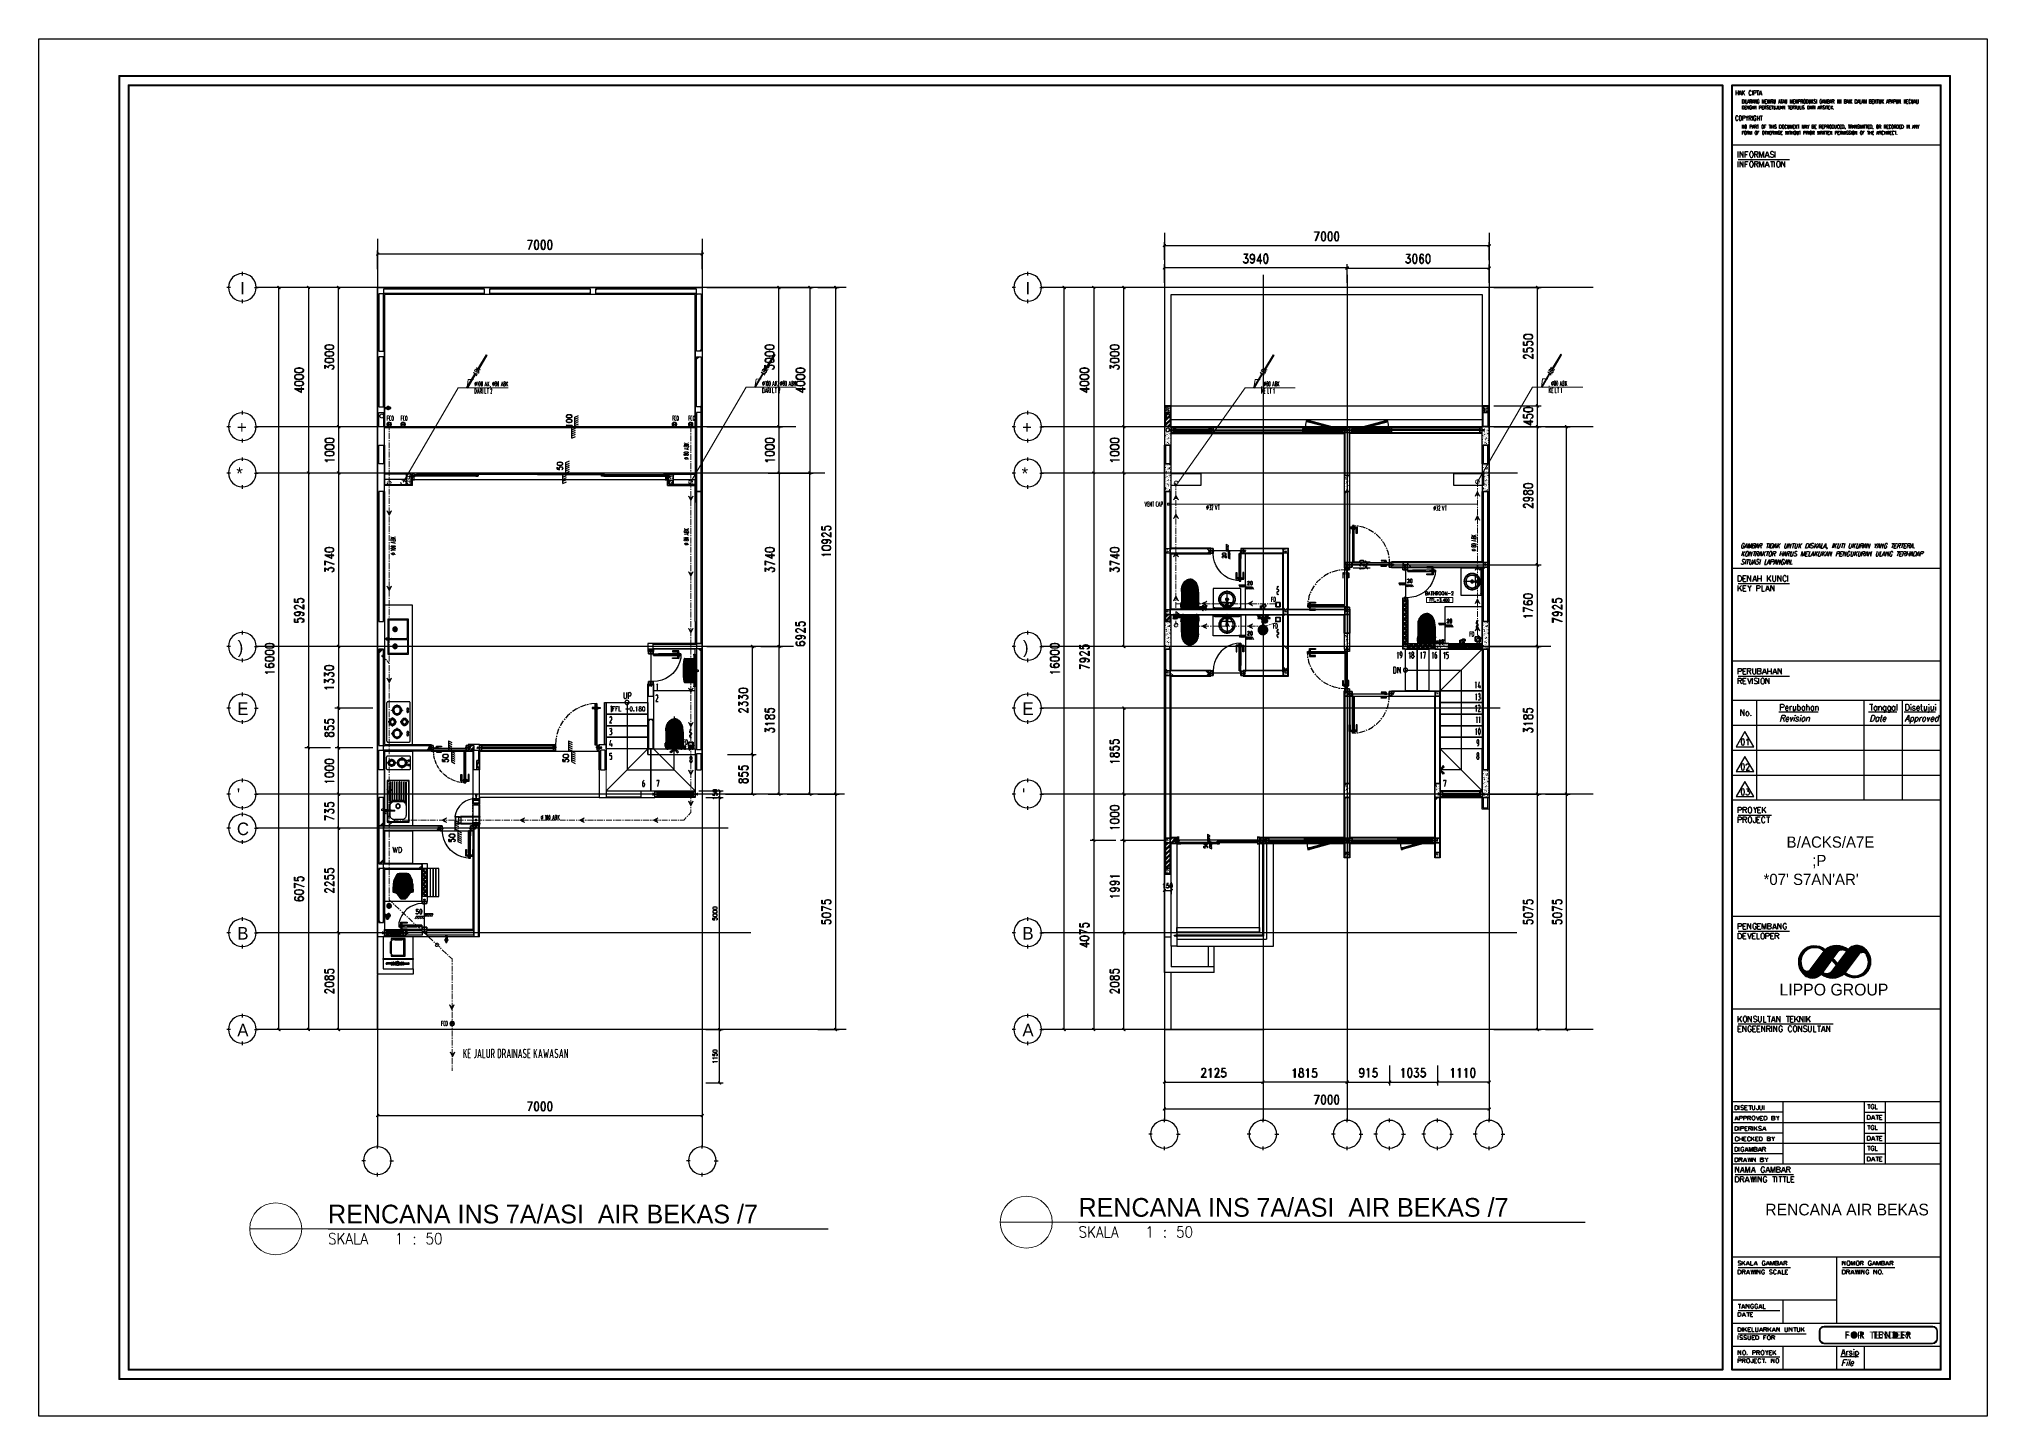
# Model space of a CAD drawing. Header units: millimetres. Extents: x 0 to 420, y 0 to 297.
import ezdxf

# ---------------------------------------------------------------- set-up
doc = ezdxf.new("R2010")
doc.units = ezdxf.units.MM
for name, color, linetype in [('FILL_000000', 7, 'Continuous'), ('LINE_000000', 7, 'Continuous'), ('TEXT', 7, 'Continuous')]:
    doc.layers.add(name, color=color, linetype=linetype)
for name, color, linetype, true_color in [('FILL_245AFF', 7, 'Continuous', 0x245aff), ('FILL_FF1919', 7, 'Continuous', 0xff1919), ('FILL_FFFFFF', 7, 'Continuous', 0xffffff), ('LINE_245AFF', 7, 'Continuous', 0x245aff), ('LINE_FF1919', 7, 'Continuous', 0xff1919), ('LINE_FFFFFF', 7, 'Continuous', 0xffffff)]:
    doc.layers.add(name, color=color, linetype=linetype, true_color=true_color)

msp = doc.modelspace()

# ---------------------------------------------------------------- texts
at = {"layer": 'TEXT'}
for s, height, p in [('I', 2.7, (43.6, 241.85)), ('I', 2.7, (212.89, 241.85)), ('+', 2.7, (42.88, 211.88)), ('+', 2.7, (212.13, 211.88)), ('*', 2.7, (42.76, 201.89)), ('*', 2.7, (212.05, 201.89)), (')', 2.7, (43.05, 164.46)), (')', 2.7, (212.34, 164.46)), ('E', 2.7, (42.97, 151.17)), ('E', 2.7, (212.22, 151.17)), ("'", 2.7, (42.88, 132.63)), ("'", 2.7, (212.13, 132.63)), ('C', 2.7, (42.88, 125.26)), ('B', 2.41, (376.94, 122.55)), ('/ACKS/A7E', 2.414, (379.17, 122.55)), (';P', 2.414, (382.48, 118.58)), ("*07' S7AN'AR'", 2.4139, (371.98, 114.51)), ('B', 2.7, (42.97, 102.74)), ('B', 2.7, (212.22, 102.74)), ('LIPPO GROUP', 2.5485, (375.41, 90.68)), ('A', 2.7, (42.97, 81.87)), ('A', 2.7, (212.22, 81.87)), ('RENCANA INS', 4.039, (224.32, 42.97)), ('7A/ASI  AIR BEKAS /7 ', 4.039, (262.66, 42.97)), ('RENCANA INS', 4.039, (62.53, 41.53)), ('7A/ASI  AIR BEKAS /7 ', 4.039, (100.86, 41.53)), ('RENCANA AIR BEKAS', 2.5232, (372.36, 43.26)), ('FOR  TENDER', 1.5036, (389.42, 16.72))]:
    msp.add_text(s, height=height, dxfattribs=at).set_placement(p)

# ---------------------------------------------------------------- hatches: boundary and pattern name
at = {"layer": 'FILL_000000'}
h = msp.add_hatch(color=7, dxfattribs=at)
h.dxf.hatch_style = 1
h.paths.add_polyline_path([(412.28, 289.05), (17.65, 288.84), (17.4, 289.05), (412.28, 289.05)])
h = msp.add_hatch(color=7, dxfattribs=at)
h.dxf.hatch_style = 1
h.paths.add_polyline_path([(17.65, 288.84), (17.4, 289.05), (17.65, 8.09), (17.65, 288.84)])
h = msp.add_hatch(color=7, dxfattribs=at)
h.dxf.hatch_style = 1
h.paths.add_polyline_path([(17.4, 289.05), (17.65, 8.09), (17.4, 7.87), (17.4, 289.05)])
h = msp.add_hatch(color=7, dxfattribs=at)
h.dxf.hatch_style = 1
h.paths.add_polyline_path([(412.07, 288.84), (412.28, 289.05), (17.65, 288.84), (412.07, 288.84)])
h = msp.add_hatch(color=7, dxfattribs=at)
h.dxf.hatch_style = 1
h.paths.add_polyline_path([(363.18, 287.06), (19.64, 286.81), (19.43, 287.06), (363.18, 287.06)])
h = msp.add_hatch(color=7, dxfattribs=at)
h.dxf.hatch_style = 1
h.paths.add_polyline_path([(19.64, 286.81), (19.43, 287.06), (19.64, 10.12), (19.64, 286.81)])
h = msp.add_hatch(color=7, dxfattribs=at)
h.dxf.hatch_style = 1
h.paths.add_polyline_path([(19.43, 287.06), (19.64, 10.12), (19.43, 9.86), (19.43, 287.06)])
h = msp.add_hatch(color=7, dxfattribs=at)
h.dxf.hatch_style = 1
h.paths.add_polyline_path([(363.18, 286.81), (363.18, 287.06), (19.64, 286.81), (363.18, 286.81)])
h = msp.add_hatch(color=7, dxfattribs=at)
h.dxf.hatch_style = 1
h.paths.add_polyline_path([(363.3, 286.94), (363.05, 286.94), (363.3, 9.99), (363.3, 286.94)])
h = msp.add_hatch(color=7, dxfattribs=at)
h.dxf.hatch_style = 1
h.paths.add_polyline_path([(363.05, 286.94), (363.3, 9.99), (363.05, 9.99), (363.05, 286.94)])
h = msp.add_hatch(color=7, dxfattribs=at)
h.dxf.hatch_style = 1
h.paths.add_polyline_path([(365.29, 286.94), (365.04, 286.94), (365.29, 9.99), (365.29, 286.94)])
h = msp.add_hatch(color=7, dxfattribs=at)
h.dxf.hatch_style = 1
h.paths.add_polyline_path([(365.04, 286.94), (365.29, 9.99), (365.04, 9.99), (365.04, 286.94)])
h = msp.add_hatch(color=7, dxfattribs=at)
h.dxf.hatch_style = 1
h.paths.add_polyline_path([(410.04, 286.81), (410.29, 287.06), (365.17, 286.81), (410.04, 286.81)])
h = msp.add_hatch(color=7, dxfattribs=at)
h.dxf.hatch_style = 1
h.paths.add_polyline_path([(410.29, 287.06), (365.17, 286.81), (365.17, 287.06), (410.29, 287.06)])
h = msp.add_hatch(color=7, dxfattribs=at)
h.dxf.hatch_style = 1
h.paths.add_polyline_path([(410.29, 9.86), (410.04, 286.81), (410.29, 287.06), (410.29, 9.86)])
h = msp.add_hatch(color=7, dxfattribs=at)
h.dxf.hatch_style = 1
h.paths.add_polyline_path([(410.04, 10.12), (410.29, 9.86), (410.04, 286.81), (410.04, 10.12)])
h = msp.add_hatch(color=7, dxfattribs=at)
h.dxf.hatch_style = 1
h.paths.add_polyline_path([(412.28, 7.87), (412.07, 288.84), (412.28, 289.05), (412.28, 7.87)])
h = msp.add_hatch(color=7, dxfattribs=at)
h.dxf.hatch_style = 1
h.paths.add_polyline_path([(412.07, 8.09), (412.28, 7.87), (412.07, 288.84), (412.07, 8.09)])
h = msp.add_hatch(color=7, dxfattribs=at)
h.dxf.hatch_style = 1
h.paths.add_polyline_path([(243.04, 252.65), (242.61, 252.09), (242.53, 252.14), (243.04, 252.65)])
h = msp.add_hatch(color=7, dxfattribs=at)
h.dxf.hatch_style = 1
h.paths.add_polyline_path([(243.08, 252.56), (243.04, 252.65), (242.61, 252.09), (243.08, 252.56)])
h = msp.add_hatch(color=7, dxfattribs=at)
h.dxf.hatch_style = 1
h.paths.add_polyline_path([(312.55, 252.14), (312.59, 252.09), (313.06, 252.65), (312.55, 252.14)])
h = msp.add_hatch(color=7, dxfattribs=at)
h.dxf.hatch_style = 1
h.paths.add_polyline_path([(312.59, 252.09), (313.06, 252.65), (313.1, 252.56), (312.59, 252.09)])
h = msp.add_hatch(color=7, dxfattribs=at)
h.dxf.hatch_style = 1
h.paths.add_polyline_path([(73.45, 250.82), (72.98, 250.23), (72.94, 250.32), (73.45, 250.82)])
h = msp.add_hatch(color=7, dxfattribs=at)
h.dxf.hatch_style = 1
h.paths.add_polyline_path([(73.49, 250.74), (73.45, 250.82), (72.98, 250.23), (73.49, 250.74)])
h = msp.add_hatch(color=7, dxfattribs=at)
h.dxf.hatch_style = 1
h.paths.add_polyline_path([(142.92, 250.32), (143, 250.23), (143.43, 250.82), (142.92, 250.32)])
h = msp.add_hatch(color=7, dxfattribs=at)
h.dxf.hatch_style = 1
h.paths.add_polyline_path([(143, 250.23), (143.43, 250.82), (143.47, 250.74), (143, 250.23)])
h = msp.add_hatch(color=7, dxfattribs=at)
h.dxf.hatch_style = 1
h.paths.add_polyline_path([(243.04, 247.82), (242.61, 247.27), (242.53, 247.35), (243.04, 247.82)])
h = msp.add_hatch(color=7, dxfattribs=at)
h.dxf.hatch_style = 1
h.paths.add_polyline_path([(243.08, 247.78), (243.04, 247.82), (242.61, 247.27), (243.08, 247.78)])
h = msp.add_hatch(color=7, dxfattribs=at)
h.dxf.hatch_style = 1
h.paths.add_polyline_path([(281.94, 247.35), (281.98, 247.27), (282.45, 247.82), (281.94, 247.35)])
h = msp.add_hatch(color=7, dxfattribs=at)
h.dxf.hatch_style = 1
h.paths.add_polyline_path([(282.45, 247.82), (281.98, 247.23), (281.94, 247.31), (282.45, 247.82)])
h = msp.add_hatch(color=7, dxfattribs=at)
h.dxf.hatch_style = 1
h.paths.add_polyline_path([(281.98, 247.27), (282.45, 247.82), (282.49, 247.78), (281.98, 247.27)])
h = msp.add_hatch(color=7, dxfattribs=at)
h.dxf.hatch_style = 1
h.paths.add_polyline_path([(282.49, 247.73), (282.45, 247.82), (281.98, 247.23), (282.49, 247.73)])
h = msp.add_hatch(color=7, dxfattribs=at)
h.dxf.hatch_style = 1
h.paths.add_polyline_path([(312.55, 247.31), (312.59, 247.23), (313.06, 247.82), (312.55, 247.31)])
h = msp.add_hatch(color=7, dxfattribs=at)
h.dxf.hatch_style = 1
h.paths.add_polyline_path([(312.59, 247.23), (313.06, 247.82), (313.1, 247.73), (312.59, 247.23)])
h = msp.add_hatch(color=7, dxfattribs=at)
h.dxf.hatch_style = 1
h.paths.add_polyline_path([(52.2, 243.12), (51.65, 243.54), (51.69, 243.59), (52.2, 243.12)])
h = msp.add_hatch(color=7, dxfattribs=at)
h.dxf.hatch_style = 1
h.paths.add_polyline_path([(58.55, 243.12), (58, 243.54), (58.08, 243.59), (58.55, 243.12)])
h = msp.add_hatch(color=7, dxfattribs=at)
h.dxf.hatch_style = 1
h.paths.add_polyline_path([(65.07, 243.12), (64.52, 243.54), (64.6, 243.59), (65.07, 243.12)])
h = msp.add_hatch(color=7, dxfattribs=at)
h.dxf.hatch_style = 1
h.paths.add_polyline_path([(159.98, 243.12), (159.43, 243.54), (159.47, 243.59), (159.98, 243.12)])
h = msp.add_hatch(color=7, dxfattribs=at)
h.dxf.hatch_style = 1
h.paths.add_polyline_path([(166.67, 243.12), (166.12, 243.54), (166.16, 243.59), (166.67, 243.12)])
h = msp.add_hatch(color=7, dxfattribs=at)
h.dxf.hatch_style = 1
h.paths.add_polyline_path([(172.21, 243.12), (171.66, 243.54), (171.75, 243.59), (172.21, 243.12)])
h = msp.add_hatch(color=7, dxfattribs=at)
h.dxf.hatch_style = 1
h.paths.add_polyline_path([(221.49, 243.12), (220.94, 243.54), (220.98, 243.59), (221.49, 243.12)])
h = msp.add_hatch(color=7, dxfattribs=at)
h.dxf.hatch_style = 1
h.paths.add_polyline_path([(227.84, 243.12), (227.29, 243.54), (227.33, 243.59), (227.84, 243.12)])
h = msp.add_hatch(color=7, dxfattribs=at)
h.dxf.hatch_style = 1
h.paths.add_polyline_path([(234.36, 243.12), (233.81, 243.54), (233.85, 243.59), (234.36, 243.12)])
h = msp.add_hatch(color=7, dxfattribs=at)
h.dxf.hatch_style = 1
h.paths.add_polyline_path([(323.51, 243.12), (322.96, 243.54), (323.05, 243.59), (323.51, 243.12)])
h = msp.add_hatch(color=7, dxfattribs=at)
h.dxf.hatch_style = 1
h.paths.add_polyline_path([(52.15, 243.04), (52.2, 243.12), (51.65, 243.54), (52.15, 243.04)])
h = msp.add_hatch(color=7, dxfattribs=at)
h.dxf.hatch_style = 1
h.paths.add_polyline_path([(58.5, 243.04), (58.55, 243.12), (58, 243.54), (58.5, 243.04)])
h = msp.add_hatch(color=7, dxfattribs=at)
h.dxf.hatch_style = 1
h.paths.add_polyline_path([(65.02, 243.04), (65.07, 243.12), (64.52, 243.54), (65.02, 243.04)])
h = msp.add_hatch(color=7, dxfattribs=at)
h.dxf.hatch_style = 1
h.paths.add_polyline_path([(159.94, 243.04), (159.98, 243.12), (159.43, 243.54), (159.94, 243.04)])
h = msp.add_hatch(color=7, dxfattribs=at)
h.dxf.hatch_style = 1
h.paths.add_polyline_path([(166.58, 243.04), (166.67, 243.12), (166.12, 243.54), (166.58, 243.04)])
h = msp.add_hatch(color=7, dxfattribs=at)
h.dxf.hatch_style = 1
h.paths.add_polyline_path([(172.17, 243.04), (172.21, 243.12), (171.66, 243.54), (172.17, 243.04)])
h = msp.add_hatch(color=7, dxfattribs=at)
h.dxf.hatch_style = 1
h.paths.add_polyline_path([(221.4, 243.04), (221.49, 243.12), (220.94, 243.54), (221.4, 243.04)])
h = msp.add_hatch(color=7, dxfattribs=at)
h.dxf.hatch_style = 1
h.paths.add_polyline_path([(227.8, 243.04), (227.84, 243.12), (227.29, 243.54), (227.8, 243.04)])
h = msp.add_hatch(color=7, dxfattribs=at)
h.dxf.hatch_style = 1
h.paths.add_polyline_path([(234.32, 243.04), (234.36, 243.12), (233.81, 243.54), (234.32, 243.04)])
h = msp.add_hatch(color=7, dxfattribs=at)
h.dxf.hatch_style = 1
h.paths.add_polyline_path([(323.47, 243.04), (323.51, 243.12), (322.96, 243.54), (323.47, 243.04)])
h = msp.add_hatch(color=7, dxfattribs=at)
h.dxf.hatch_style = 1
h.paths.add_polyline_path([(96.65, 228.85), (95, 225.64), (94.78, 225.76), (96.65, 228.85)])
h = msp.add_hatch(color=7, dxfattribs=at)
h.dxf.hatch_style = 1
h.paths.add_polyline_path([(96.86, 228.73), (96.65, 228.85), (95, 225.64), (96.86, 228.73)])
h = msp.add_hatch(color=7, dxfattribs=at)
h.dxf.hatch_style = 1
h.paths.add_polyline_path([(158.71, 228.94), (157.06, 225.76), (156.84, 225.89), (158.71, 228.94)])
h = msp.add_hatch(color=7, dxfattribs=at)
h.dxf.hatch_style = 1
h.paths.add_polyline_path([(158.92, 228.81), (158.71, 228.94), (157.06, 225.76), (158.92, 228.81)])
h = msp.add_hatch(color=7, dxfattribs=at)
h.dxf.hatch_style = 1
h.paths.add_polyline_path([(266.28, 228.85), (264.63, 225.68), (264.41, 225.76), (266.28, 228.85)])
h = msp.add_hatch(color=7, dxfattribs=at)
h.dxf.hatch_style = 1
h.paths.add_polyline_path([(266.49, 228.73), (266.28, 228.85), (264.63, 225.68), (266.49, 228.73)])
h = msp.add_hatch(color=7, dxfattribs=at)
h.dxf.hatch_style = 1
h.paths.add_polyline_path([(328.25, 228.94), (326.6, 225.76), (326.39, 225.89), (328.25, 228.94)])
h = msp.add_hatch(color=7, dxfattribs=at)
h.dxf.hatch_style = 1
h.paths.add_polyline_path([(328.46, 228.81), (328.25, 228.94), (326.6, 225.76), (328.46, 228.81)])
h = msp.add_hatch(color=7, dxfattribs=at)
h.dxf.hatch_style = 1
h.paths.add_polyline_path([(94.11, 224.62), (92.63, 221.66), (92.41, 221.78), (94.11, 224.62)])
h = msp.add_hatch(color=7, dxfattribs=at)
h.dxf.hatch_style = 1
h.paths.add_polyline_path([(94.32, 224.54), (94.11, 224.62), (92.63, 221.66), (94.32, 224.54)])
h = msp.add_hatch(color=7, dxfattribs=at)
h.dxf.hatch_style = 1
h.paths.add_polyline_path([(156.17, 224.75), (154.69, 221.74), (154.47, 221.87), (156.17, 224.75)])
h = msp.add_hatch(color=7, dxfattribs=at)
h.dxf.hatch_style = 1
h.paths.add_polyline_path([(156.34, 224.62), (156.17, 224.75), (154.69, 221.74), (156.34, 224.62)])
h = msp.add_hatch(color=7, dxfattribs=at)
h.dxf.hatch_style = 1
h.paths.add_polyline_path([(263.74, 224.66), (262.26, 221.66), (262.04, 221.78), (263.74, 224.66)])
h = msp.add_hatch(color=7, dxfattribs=at)
h.dxf.hatch_style = 1
h.paths.add_polyline_path([(263.91, 224.54), (263.74, 224.66), (262.26, 221.66), (263.91, 224.54)])
h = msp.add_hatch(color=7, dxfattribs=at)
h.dxf.hatch_style = 1
h.paths.add_polyline_path([(325.71, 224.75), (324.23, 221.74), (324.02, 221.87), (325.71, 224.75)])
h = msp.add_hatch(color=7, dxfattribs=at)
h.dxf.hatch_style = 1
h.paths.add_polyline_path([(325.92, 224.62), (325.71, 224.75), (324.23, 221.74), (325.92, 224.62)])
h = msp.add_hatch(color=7, dxfattribs=at)
h.dxf.hatch_style = 1
h.paths.add_polyline_path([(323.51, 217.59), (322.96, 218.06), (323.05, 218.1), (323.51, 217.59)])
h = msp.add_hatch(color=7, dxfattribs=at)
h.dxf.hatch_style = 1
h.paths.add_polyline_path([(323.05, 218.1), (322.96, 218.06), (323.51, 217.59), (323.05, 218.1)])
h = msp.add_hatch(color=7, dxfattribs=at)
h.dxf.hatch_style = 1
h.paths.add_polyline_path([(323.47, 217.55), (323.51, 217.59), (322.96, 218.06), (323.47, 217.55)])
h = msp.add_hatch(color=7, dxfattribs=at)
h.dxf.hatch_style = 1
h.paths.add_polyline_path([(322.96, 218.06), (323.51, 217.59), (323.47, 217.55), (322.96, 218.06)])
h = msp.add_hatch(color=7, dxfattribs=at)
h.dxf.hatch_style = 1
h.paths.add_polyline_path([(64.6, 213.61), (64.52, 213.57), (65.07, 213.11), (64.6, 213.61)])
h = msp.add_hatch(color=7, dxfattribs=at)
h.dxf.hatch_style = 1
h.paths.add_polyline_path([(64.52, 213.57), (65.07, 213.11), (65.02, 213.06), (64.52, 213.57)])
h = msp.add_hatch(color=7, dxfattribs=at)
h.dxf.hatch_style = 1
h.paths.add_polyline_path([(65.11, 213.11), (64.56, 213.57), (64.64, 213.61), (65.11, 213.11)])
h = msp.add_hatch(color=7, dxfattribs=at)
h.dxf.hatch_style = 1
h.paths.add_polyline_path([(65.07, 213.06), (65.11, 213.11), (64.56, 213.57), (65.07, 213.06)])
h = msp.add_hatch(color=7, dxfattribs=at)
h.dxf.hatch_style = 1
h.paths.add_polyline_path([(159.47, 213.61), (159.43, 213.57), (159.98, 213.11), (159.47, 213.61)])
h = msp.add_hatch(color=7, dxfattribs=at)
h.dxf.hatch_style = 1
h.paths.add_polyline_path([(159.43, 213.57), (159.98, 213.11), (159.94, 213.06), (159.43, 213.57)])
h = msp.add_hatch(color=7, dxfattribs=at)
h.dxf.hatch_style = 1
h.paths.add_polyline_path([(160.02, 213.11), (159.47, 213.57), (159.51, 213.61), (160.02, 213.11)])
h = msp.add_hatch(color=7, dxfattribs=at)
h.dxf.hatch_style = 1
h.paths.add_polyline_path([(159.98, 213.06), (160.02, 213.11), (159.47, 213.57), (159.98, 213.06)])
h = msp.add_hatch(color=7, dxfattribs=at)
h.dxf.hatch_style = 1
h.paths.add_polyline_path([(234.36, 213.11), (233.81, 213.57), (233.85, 213.61), (234.36, 213.11)])
h = msp.add_hatch(color=7, dxfattribs=at)
h.dxf.hatch_style = 1
h.paths.add_polyline_path([(233.85, 213.61), (233.81, 213.57), (234.36, 213.11), (233.85, 213.61)])
h = msp.add_hatch(color=7, dxfattribs=at)
h.dxf.hatch_style = 1
h.paths.add_polyline_path([(234.32, 213.06), (234.36, 213.11), (233.81, 213.57), (234.32, 213.06)])
h = msp.add_hatch(color=7, dxfattribs=at)
h.dxf.hatch_style = 1
h.paths.add_polyline_path([(233.81, 213.57), (234.36, 213.11), (234.32, 213.06), (233.81, 213.57)])
h = msp.add_hatch(color=7, dxfattribs=at)
h.dxf.hatch_style = 1
h.paths.add_polyline_path([(323.51, 213.11), (322.96, 213.57), (323.05, 213.61), (323.51, 213.11)])
h = msp.add_hatch(color=7, dxfattribs=at)
h.dxf.hatch_style = 1
h.paths.add_polyline_path([(323.05, 213.61), (322.96, 213.57), (323.51, 213.11), (323.05, 213.61)])
h = msp.add_hatch(color=7, dxfattribs=at)
h.dxf.hatch_style = 1
h.paths.add_polyline_path([(323.47, 213.06), (323.51, 213.11), (322.96, 213.57), (323.47, 213.06)])
h = msp.add_hatch(color=7, dxfattribs=at)
h.dxf.hatch_style = 1
h.paths.add_polyline_path([(322.96, 213.57), (323.51, 213.11), (323.47, 213.06), (322.96, 213.57)])
h = msp.add_hatch(color=7, dxfattribs=at)
h.dxf.hatch_style = 1
h.paths.add_polyline_path([(329.82, 213.11), (329.23, 213.57), (329.31, 213.61), (329.82, 213.11)])
h = msp.add_hatch(color=7, dxfattribs=at)
h.dxf.hatch_style = 1
h.paths.add_polyline_path([(329.73, 213.06), (329.82, 213.11), (329.23, 213.57), (329.73, 213.06)])
h = msp.add_hatch(color=7, dxfattribs=at)
h.dxf.hatch_style = 1
h.paths.add_polyline_path([(58.08, 203.62), (58, 203.54), (58.55, 203.12), (58.08, 203.62)])
h = msp.add_hatch(color=7, dxfattribs=at)
h.dxf.hatch_style = 1
h.paths.add_polyline_path([(58.55, 203.12), (58, 203.54), (58.08, 203.62), (58.55, 203.12)])
h = msp.add_hatch(color=7, dxfattribs=at)
h.dxf.hatch_style = 1
h.paths.add_polyline_path([(58, 203.54), (58.55, 203.12), (58.5, 203.07), (58, 203.54)])
h = msp.add_hatch(color=7, dxfattribs=at)
h.dxf.hatch_style = 1
h.paths.add_polyline_path([(58.5, 203.07), (58.55, 203.12), (58, 203.54), (58.5, 203.07)])
h = msp.add_hatch(color=7, dxfattribs=at)
h.dxf.hatch_style = 1
h.paths.add_polyline_path([(65.07, 203.12), (64.52, 203.54), (64.6, 203.62), (65.07, 203.12)])
h = msp.add_hatch(color=7, dxfattribs=at)
h.dxf.hatch_style = 1
h.paths.add_polyline_path([(65.02, 203.07), (65.07, 203.12), (64.52, 203.54), (65.02, 203.07)])
h = msp.add_hatch(color=7, dxfattribs=at)
h.dxf.hatch_style = 1
h.paths.add_polyline_path([(64.64, 203.62), (64.56, 203.54), (65.11, 203.12), (64.64, 203.62)])
h = msp.add_hatch(color=7, dxfattribs=at)
h.dxf.hatch_style = 1
h.paths.add_polyline_path([(64.56, 203.54), (65.11, 203.12), (65.07, 203.07), (64.56, 203.54)])
h = msp.add_hatch(color=7, dxfattribs=at)
h.dxf.hatch_style = 1
h.paths.add_polyline_path([(159.51, 203.62), (159.47, 203.54), (160.02, 203.12), (159.51, 203.62)])
h = msp.add_hatch(color=7, dxfattribs=at)
h.dxf.hatch_style = 1
h.paths.add_polyline_path([(160.02, 203.12), (159.47, 203.54), (159.51, 203.62), (160.02, 203.12)])
h = msp.add_hatch(color=7, dxfattribs=at)
h.dxf.hatch_style = 1
h.paths.add_polyline_path([(159.47, 203.54), (160.02, 203.12), (159.98, 203.07), (159.47, 203.54)])
h = msp.add_hatch(color=7, dxfattribs=at)
h.dxf.hatch_style = 1
h.paths.add_polyline_path([(159.98, 203.07), (160.02, 203.12), (159.47, 203.54), (159.98, 203.07)])
h = msp.add_hatch(color=7, dxfattribs=at)
h.dxf.hatch_style = 1
h.paths.add_polyline_path([(166.16, 203.62), (166.12, 203.54), (166.67, 203.12), (166.16, 203.62)])
h = msp.add_hatch(color=7, dxfattribs=at)
h.dxf.hatch_style = 1
h.paths.add_polyline_path([(166.67, 203.12), (166.12, 203.54), (166.16, 203.62), (166.67, 203.12)])
h = msp.add_hatch(color=7, dxfattribs=at)
h.dxf.hatch_style = 1
h.paths.add_polyline_path([(166.12, 203.54), (166.67, 203.12), (166.58, 203.07), (166.12, 203.54)])
h = msp.add_hatch(color=7, dxfattribs=at)
h.dxf.hatch_style = 1
h.paths.add_polyline_path([(166.58, 203.07), (166.67, 203.12), (166.12, 203.54), (166.58, 203.07)])
h = msp.add_hatch(color=7, dxfattribs=at)
h.dxf.hatch_style = 1
h.paths.add_polyline_path([(227.33, 203.62), (227.29, 203.54), (227.84, 203.12), (227.33, 203.62)])
h = msp.add_hatch(color=7, dxfattribs=at)
h.dxf.hatch_style = 1
h.paths.add_polyline_path([(227.84, 203.12), (227.29, 203.54), (227.33, 203.62), (227.84, 203.12)])
h = msp.add_hatch(color=7, dxfattribs=at)
h.dxf.hatch_style = 1
h.paths.add_polyline_path([(227.29, 203.54), (227.84, 203.12), (227.8, 203.07), (227.29, 203.54)])
h = msp.add_hatch(color=7, dxfattribs=at)
h.dxf.hatch_style = 1
h.paths.add_polyline_path([(227.8, 203.07), (227.84, 203.12), (227.29, 203.54), (227.8, 203.07)])
h = msp.add_hatch(color=7, dxfattribs=at)
h.dxf.hatch_style = 1
h.paths.add_polyline_path([(234.36, 203.12), (233.81, 203.54), (233.85, 203.62), (234.36, 203.12)])
h = msp.add_hatch(color=7, dxfattribs=at)
h.dxf.hatch_style = 1
h.paths.add_polyline_path([(233.85, 203.62), (233.81, 203.54), (234.36, 203.12), (233.85, 203.62)])
h = msp.add_hatch(color=7, dxfattribs=at)
h.dxf.hatch_style = 1
h.paths.add_polyline_path([(234.32, 203.07), (234.36, 203.12), (233.81, 203.54), (234.32, 203.07)])
h = msp.add_hatch(color=7, dxfattribs=at)
h.dxf.hatch_style = 1
h.paths.add_polyline_path([(233.81, 203.54), (234.36, 203.12), (234.32, 203.07), (233.81, 203.54)])
h = msp.add_hatch(color=7, dxfattribs=at)
h.dxf.hatch_style = 1
h.paths.add_polyline_path([(140.72, 197.87), (140.97, 197.87), (141.22, 198.37), (140.72, 197.87)])
h = msp.add_hatch(color=7, dxfattribs=at)
h.dxf.hatch_style = 1
h.paths.add_polyline_path([(140.72, 197.36), (140.72, 197.87), (140.97, 197.87), (140.72, 197.36)])
h = msp.add_hatch(color=7, dxfattribs=at)
h.dxf.hatch_style = 1
h.paths.add_polyline_path([(245.32, 198.08), (245.07, 198.08), (244.81, 197.57), (245.32, 198.08)])
h = msp.add_hatch(color=7, dxfattribs=at)
h.dxf.hatch_style = 1
h.paths.add_polyline_path([(245.32, 198.59), (245.32, 198.08), (245.07, 198.08), (245.32, 198.59)])
h = msp.add_hatch(color=7, dxfattribs=at)
h.dxf.hatch_style = 1
h.paths.add_polyline_path([(310.3, 198.84), (310.05, 198.84), (309.8, 198.33), (310.3, 198.84)])
h = msp.add_hatch(color=7, dxfattribs=at)
h.dxf.hatch_style = 1
h.paths.add_polyline_path([(310.3, 199.35), (310.3, 198.84), (310.05, 198.84), (310.3, 199.35)])
h = msp.add_hatch(color=7, dxfattribs=at)
h.dxf.hatch_style = 1
h.paths.add_polyline_path([(75.73, 194.65), (75.99, 194.65), (76.24, 195.16), (75.73, 194.65)])
h = msp.add_hatch(color=7, dxfattribs=at)
h.dxf.hatch_style = 1
h.paths.add_polyline_path([(75.73, 194.14), (75.73, 194.65), (75.99, 194.65), (75.73, 194.14)])
h = msp.add_hatch(color=7, dxfattribs=at)
h.dxf.hatch_style = 1
h.paths.add_polyline_path([(245.32, 194.01), (245.07, 194.01), (244.81, 193.51), (245.32, 194.01)])
h = msp.add_hatch(color=7, dxfattribs=at)
h.dxf.hatch_style = 1
h.paths.add_polyline_path([(245.32, 194.52), (245.32, 194.01), (245.07, 194.01), (245.32, 194.52)])
h = msp.add_hatch(color=7, dxfattribs=at)
h.dxf.hatch_style = 1
h.paths.add_polyline_path([(310.3, 193.67), (310.05, 193.67), (309.8, 193.17), (310.3, 193.67)])
h = msp.add_hatch(color=7, dxfattribs=at)
h.dxf.hatch_style = 1
h.paths.add_polyline_path([(310.3, 194.18), (310.3, 193.67), (310.05, 193.67), (310.3, 194.18)])
h = msp.add_hatch(color=7, dxfattribs=at)
h.dxf.hatch_style = 1
h.paths.add_polyline_path([(245.32, 185.8), (245.07, 185.8), (244.81, 185.29), (245.32, 185.8)])
h = msp.add_hatch(color=7, dxfattribs=at)
h.dxf.hatch_style = 1
h.paths.add_polyline_path([(245.32, 186.31), (245.32, 185.8), (245.07, 185.8), (245.32, 186.31)])
h = msp.add_hatch(color=7, dxfattribs=at)
h.dxf.hatch_style = 1
h.paths.add_polyline_path([(140.72, 181.53), (140.97, 181.53), (141.22, 182.03), (140.72, 181.53)])
h = msp.add_hatch(color=7, dxfattribs=at)
h.dxf.hatch_style = 1
h.paths.add_polyline_path([(140.72, 181.02), (140.72, 181.53), (140.97, 181.53), (140.72, 181.02)])
h = msp.add_hatch(color=7, dxfattribs=at)
h.dxf.hatch_style = 1
h.paths.add_polyline_path([(286.68, 183.9), (286.13, 184.36), (286.17, 184.4), (286.68, 183.9)])
h = msp.add_hatch(color=7, dxfattribs=at)
h.dxf.hatch_style = 1
h.paths.add_polyline_path([(286.6, 183.85), (286.68, 183.9), (286.13, 184.36), (286.6, 183.85)])
h = msp.add_hatch(color=7, dxfattribs=at)
h.dxf.hatch_style = 1
h.paths.add_polyline_path([(286.17, 183.22), (286.13, 183.18), (286.68, 182.71), (286.17, 183.22)])
h = msp.add_hatch(color=7, dxfattribs=at)
h.dxf.hatch_style = 1
h.paths.add_polyline_path([(286.13, 183.18), (286.68, 182.71), (286.6, 182.67), (286.13, 183.18)])
h = msp.add_hatch(color=7, dxfattribs=at)
h.dxf.hatch_style = 1
h.paths.add_polyline_path([(310.3, 182.92), (310.05, 182.92), (309.8, 182.41), (310.3, 182.92)])
h = msp.add_hatch(color=7, dxfattribs=at)
h.dxf.hatch_style = 1
h.paths.add_polyline_path([(310.3, 183.43), (310.3, 182.92), (310.05, 182.92), (310.3, 183.43)])
h = msp.add_hatch(color=7, dxfattribs=at)
h.dxf.hatch_style = 1
h.paths.add_polyline_path([(323.47, 183.3), (322.92, 183.77), (323, 183.81), (323.47, 183.3)])
h = msp.add_hatch(color=7, dxfattribs=at)
h.dxf.hatch_style = 1
h.paths.add_polyline_path([(323.43, 183.26), (323.47, 183.3), (322.92, 183.77), (323.43, 183.26)])
h = msp.add_hatch(color=7, dxfattribs=at)
h.dxf.hatch_style = 1
h.paths.add_polyline_path([(323.05, 183.81), (322.96, 183.77), (323.51, 183.3), (323.05, 183.81)])
h = msp.add_hatch(color=7, dxfattribs=at)
h.dxf.hatch_style = 1
h.paths.add_polyline_path([(322.96, 183.77), (323.51, 183.3), (323.47, 183.26), (322.96, 183.77)])
h = msp.add_hatch(color=7, dxfattribs=at)
h.dxf.hatch_style = 1
h.paths.add_polyline_path([(75.73, 178.43), (75.99, 178.43), (76.24, 178.94), (75.73, 178.43)])
h = msp.add_hatch(color=7, dxfattribs=at)
h.dxf.hatch_style = 1
h.paths.add_polyline_path([(75.73, 177.93), (75.73, 178.43), (75.99, 178.43), (75.73, 177.93)])
h = msp.add_hatch(color=7, dxfattribs=at)
h.dxf.hatch_style = 1
h.paths.add_polyline_path([(245.32, 176.83), (245.32, 176.32), (245.07, 176.32), (245.32, 176.83)])
h = msp.add_hatch(color=7, dxfattribs=at)
h.dxf.hatch_style = 1
h.paths.add_polyline_path([(245.32, 176.32), (245.07, 176.32), (244.81, 175.81), (245.32, 176.32)])
h = msp.add_hatch(color=7, dxfattribs=at)
h.dxf.hatch_style = 1
h.paths.add_polyline_path([(250.91, 175.22), (251.42, 175.22), (251.42, 174.96), (250.91, 175.22)])
h = msp.add_hatch(color=7, dxfattribs=at)
h.dxf.hatch_style = 1
h.paths.add_polyline_path([(251.42, 175.22), (251.42, 174.96), (251.93, 174.71), (251.42, 175.22)])
h = msp.add_hatch(color=7, dxfattribs=at)
h.dxf.hatch_style = 1
h.paths.add_polyline_path([(260.82, 175.22), (261.32, 175.22), (261.32, 174.96), (260.82, 175.22)])
h = msp.add_hatch(color=7, dxfattribs=at)
h.dxf.hatch_style = 1
h.paths.add_polyline_path([(261.32, 175.22), (261.32, 174.96), (261.83, 174.71), (261.32, 175.22)])
h = msp.add_hatch(color=7, dxfattribs=at)
h.dxf.hatch_style = 1
h.paths.add_polyline_path([(310.3, 175.68), (310.05, 175.68), (309.8, 175.18), (310.3, 175.68)])
h = msp.add_hatch(color=7, dxfattribs=at)
h.dxf.hatch_style = 1
h.paths.add_polyline_path([(310.3, 176.19), (310.3, 175.68), (310.05, 175.68), (310.3, 176.19)])
h = msp.add_hatch(color=7, dxfattribs=at)
h.dxf.hatch_style = 1
h.paths.add_polyline_path([(140.72, 169.29), (140.97, 169.29), (141.22, 169.8), (140.72, 169.29)])
h = msp.add_hatch(color=7, dxfattribs=at)
h.dxf.hatch_style = 1
h.paths.add_polyline_path([(140.72, 168.78), (140.72, 169.29), (140.97, 169.29), (140.72, 168.78)])
h = msp.add_hatch(color=7, dxfattribs=at)
h.dxf.hatch_style = 1
h.paths.add_polyline_path([(246.97, 172.13), (247.4, 171.83), (247.23, 171.62), (246.97, 172.13)])
h = msp.add_hatch(color=7, dxfattribs=at)
h.dxf.hatch_style = 1
h.paths.add_polyline_path([(247.4, 171.83), (247.23, 171.62), (247.52, 171.11), (247.4, 171.83)])
h = msp.add_hatch(color=7, dxfattribs=at)
h.dxf.hatch_style = 1
h.paths.add_polyline_path([(250.91, 170.31), (251.42, 170.31), (251.42, 170.05), (250.91, 170.31)])
h = msp.add_hatch(color=7, dxfattribs=at)
h.dxf.hatch_style = 1
h.paths.add_polyline_path([(251.42, 170.31), (251.42, 170.05), (251.93, 169.8), (251.42, 170.31)])
h = msp.add_hatch(color=7, dxfattribs=at)
h.dxf.hatch_style = 1
h.paths.add_polyline_path([(260.82, 170.31), (261.32, 170.31), (261.32, 170.05), (260.82, 170.31)])
h = msp.add_hatch(color=7, dxfattribs=at)
h.dxf.hatch_style = 1
h.paths.add_polyline_path([(261.32, 170.31), (261.32, 170.05), (261.83, 169.8), (261.32, 170.31)])
h = msp.add_hatch(color=7, dxfattribs=at)
h.dxf.hatch_style = 1
h.paths.add_polyline_path([(310.3, 169.84), (310.05, 169.84), (309.8, 169.33), (310.3, 169.84)])
h = msp.add_hatch(color=7, dxfattribs=at)
h.dxf.hatch_style = 1
h.paths.add_polyline_path([(310.3, 170.35), (310.3, 169.84), (310.05, 169.84), (310.3, 170.35)])
h = msp.add_hatch(color=7, dxfattribs=at)
h.dxf.hatch_style = 1
h.paths.add_polyline_path([(64.6, 166.2), (64.52, 166.16), (65.07, 165.73), (64.6, 166.2)])
h = msp.add_hatch(color=7, dxfattribs=at)
h.dxf.hatch_style = 1
h.paths.add_polyline_path([(65.07, 165.73), (64.52, 166.16), (64.56, 166.2), (65.07, 165.73)])
h = msp.add_hatch(color=7, dxfattribs=at)
h.dxf.hatch_style = 1
h.paths.add_polyline_path([(64.52, 166.16), (65.07, 165.73), (65.02, 165.65), (64.52, 166.16)])
h = msp.add_hatch(color=7, dxfattribs=at)
h.dxf.hatch_style = 1
h.paths.add_polyline_path([(64.98, 165.65), (65.07, 165.73), (64.52, 166.16), (64.98, 165.65)])
h = msp.add_hatch(color=7, dxfattribs=at)
h.dxf.hatch_style = 1
h.paths.add_polyline_path([(154.3, 165.73), (153.75, 166.16), (153.8, 166.2), (154.3, 165.73)])
h = msp.add_hatch(color=7, dxfattribs=at)
h.dxf.hatch_style = 1
h.paths.add_polyline_path([(154.26, 165.65), (154.3, 165.73), (153.75, 166.16), (154.26, 165.65)])
h = msp.add_hatch(color=7, dxfattribs=at)
h.dxf.hatch_style = 1
h.paths.add_polyline_path([(160.02, 165.73), (159.47, 166.16), (159.51, 166.2), (160.02, 165.73)])
h = msp.add_hatch(color=7, dxfattribs=at)
h.dxf.hatch_style = 1
h.paths.add_polyline_path([(159.51, 166.2), (159.47, 166.16), (160.02, 165.73), (159.51, 166.2)])
h = msp.add_hatch(color=7, dxfattribs=at)
h.dxf.hatch_style = 1
h.paths.add_polyline_path([(159.98, 165.65), (160.02, 165.73), (159.47, 166.16), (159.98, 165.65)])
h = msp.add_hatch(color=7, dxfattribs=at)
h.dxf.hatch_style = 1
h.paths.add_polyline_path([(159.47, 166.16), (160.02, 165.73), (159.98, 165.65), (159.47, 166.16)])
h = msp.add_hatch(color=7, dxfattribs=at)
h.dxf.hatch_style = 1
h.paths.add_polyline_path([(233.85, 166.2), (233.81, 166.16), (234.36, 165.73), (233.85, 166.2)])
h = msp.add_hatch(color=7, dxfattribs=at)
h.dxf.hatch_style = 1
h.paths.add_polyline_path([(233.81, 166.16), (234.36, 165.73), (234.32, 165.65), (233.81, 166.16)])
h = msp.add_hatch(color=7, dxfattribs=at)
h.dxf.hatch_style = 1
h.paths.add_polyline_path([(323, 166.2), (322.92, 166.16), (323.47, 165.73), (323, 166.2)])
h = msp.add_hatch(color=7, dxfattribs=at)
h.dxf.hatch_style = 1
h.paths.add_polyline_path([(322.92, 166.16), (323.47, 165.73), (323.43, 165.65), (322.92, 166.16)])
h = msp.add_hatch(color=7, dxfattribs=at)
h.dxf.hatch_style = 1
h.paths.add_polyline_path([(323.51, 165.73), (322.96, 166.16), (323.05, 166.2), (323.51, 165.73)])
h = msp.add_hatch(color=7, dxfattribs=at)
h.dxf.hatch_style = 1
h.paths.add_polyline_path([(323.47, 165.65), (323.51, 165.73), (322.96, 166.16), (323.47, 165.65)])
h = msp.add_hatch(color=7, dxfattribs=at)
h.dxf.hatch_style = 1
h.paths.add_polyline_path([(75.73, 158.62), (75.99, 158.62), (76.24, 159.13), (75.73, 158.62)])
h = msp.add_hatch(color=7, dxfattribs=at)
h.dxf.hatch_style = 1
h.paths.add_polyline_path([(75.73, 158.11), (75.73, 158.62), (75.99, 158.62), (75.73, 158.11)])
h = msp.add_hatch(color=7, dxfattribs=at)
h.dxf.hatch_style = 1
h.paths.add_polyline_path([(140.72, 156.46), (140.97, 156.46), (141.22, 156.97), (140.72, 156.46)])
h = msp.add_hatch(color=7, dxfattribs=at)
h.dxf.hatch_style = 1
h.paths.add_polyline_path([(140.72, 155.96), (140.72, 156.46), (140.97, 156.46), (140.72, 155.96)])
h = msp.add_hatch(color=7, dxfattribs=at)
h.dxf.hatch_style = 1
h.paths.add_polyline_path([(65.07, 152.4), (64.52, 152.87), (64.6, 152.91), (65.07, 152.4)])
h = msp.add_hatch(color=7, dxfattribs=at)
h.dxf.hatch_style = 1
h.paths.add_polyline_path([(64.56, 152.91), (64.52, 152.87), (65.07, 152.4), (64.56, 152.91)])
h = msp.add_hatch(color=7, dxfattribs=at)
h.dxf.hatch_style = 1
h.paths.add_polyline_path([(65.02, 152.36), (65.07, 152.4), (64.52, 152.87), (65.02, 152.36)])
h = msp.add_hatch(color=7, dxfattribs=at)
h.dxf.hatch_style = 1
h.paths.add_polyline_path([(64.52, 152.87), (65.07, 152.4), (64.98, 152.36), (64.52, 152.87)])
h = msp.add_hatch(color=7, dxfattribs=at)
h.dxf.hatch_style = 1
h.paths.add_polyline_path([(234.36, 152.4), (233.81, 152.87), (233.85, 152.91), (234.36, 152.4)])
h = msp.add_hatch(color=7, dxfattribs=at)
h.dxf.hatch_style = 1
h.paths.add_polyline_path([(234.32, 152.36), (234.36, 152.4), (233.81, 152.87), (234.32, 152.36)])
h = msp.add_hatch(color=7, dxfattribs=at)
h.dxf.hatch_style = 1
h.paths.add_polyline_path([(140.72, 149.06), (140.97, 149.06), (141.22, 149.56), (140.72, 149.06)])
h = msp.add_hatch(color=7, dxfattribs=at)
h.dxf.hatch_style = 1
h.paths.add_polyline_path([(140.72, 148.55), (140.72, 149.06), (140.97, 149.06), (140.72, 148.55)])
h = msp.add_hatch(color=7, dxfattribs=at)
h.dxf.hatch_style = 1
h.paths.add_polyline_path([(58.08, 144.36), (58, 144.31), (58.55, 143.85), (58.08, 144.36)])
h = msp.add_hatch(color=7, dxfattribs=at)
h.dxf.hatch_style = 1
h.paths.add_polyline_path([(58.55, 143.85), (58, 144.31), (58.08, 144.36), (58.55, 143.85)])
h = msp.add_hatch(color=7, dxfattribs=at)
h.dxf.hatch_style = 1
h.paths.add_polyline_path([(58, 144.31), (58.55, 143.85), (58.5, 143.81), (58, 144.31)])
h = msp.add_hatch(color=7, dxfattribs=at)
h.dxf.hatch_style = 1
h.paths.add_polyline_path([(58.5, 143.81), (58.55, 143.85), (58, 144.31), (58.5, 143.81)])
h = msp.add_hatch(color=7, dxfattribs=at)
h.dxf.hatch_style = 1
h.paths.add_polyline_path([(65.07, 143.85), (64.52, 144.31), (64.6, 144.36), (65.07, 143.85)])
h = msp.add_hatch(color=7, dxfattribs=at)
h.dxf.hatch_style = 1
h.paths.add_polyline_path([(64.6, 144.36), (64.52, 144.31), (65.07, 143.85), (64.6, 144.36)])
h = msp.add_hatch(color=7, dxfattribs=at)
h.dxf.hatch_style = 1
h.paths.add_polyline_path([(65.02, 143.81), (65.07, 143.85), (64.52, 144.31), (65.02, 143.81)])
h = msp.add_hatch(color=7, dxfattribs=at)
h.dxf.hatch_style = 1
h.paths.add_polyline_path([(64.52, 144.31), (65.07, 143.85), (65.02, 143.81), (64.52, 144.31)])
h = msp.add_hatch(color=7, dxfattribs=at)
h.dxf.hatch_style = 1
h.paths.add_polyline_path([(153.8, 142.92), (153.75, 142.88), (154.3, 142.41), (153.8, 142.92)])
h = msp.add_hatch(color=7, dxfattribs=at)
h.dxf.hatch_style = 1
h.paths.add_polyline_path([(153.75, 142.88), (154.3, 142.41), (154.26, 142.37), (153.75, 142.88)])
h = msp.add_hatch(color=7, dxfattribs=at)
h.dxf.hatch_style = 1
h.paths.add_polyline_path([(154.35, 142.41), (153.8, 142.88), (153.84, 142.92), (154.35, 142.41)])
h = msp.add_hatch(color=7, dxfattribs=at)
h.dxf.hatch_style = 1
h.paths.add_polyline_path([(154.3, 142.37), (154.35, 142.41), (153.8, 142.88), (154.3, 142.37)])
h = msp.add_hatch(color=7, dxfattribs=at)
h.dxf.hatch_style = 1
h.paths.add_polyline_path([(140.72, 138.68), (140.97, 138.68), (141.22, 139.23), (140.72, 138.68)])
h = msp.add_hatch(color=7, dxfattribs=at)
h.dxf.hatch_style = 1
h.paths.add_polyline_path([(140.72, 138.18), (140.72, 138.68), (140.97, 138.68), (140.72, 138.18)])
h = msp.add_hatch(color=7, dxfattribs=at)
h.dxf.hatch_style = 1
h.paths.add_polyline_path([(75.73, 134.58), (75.48, 134.58), (75.23, 135.13), (75.73, 134.58)])
h = msp.add_hatch(color=7, dxfattribs=at)
h.dxf.hatch_style = 1
h.paths.add_polyline_path([(75.73, 134.11), (75.73, 134.58), (75.48, 134.58), (75.73, 134.11)])
h = msp.add_hatch(color=7, dxfattribs=at)
h.dxf.hatch_style = 1
h.paths.add_polyline_path([(147.24, 134.62), (146.68, 135.09), (146.73, 135.13), (147.24, 134.62)])
h = msp.add_hatch(color=7, dxfattribs=at)
h.dxf.hatch_style = 1
h.paths.add_polyline_path([(147.15, 134.58), (147.24, 134.62), (146.68, 135.09), (147.15, 134.58)])
h = msp.add_hatch(color=7, dxfattribs=at)
h.dxf.hatch_style = 1
h.paths.add_polyline_path([(65.07, 133.86), (64.52, 134.32), (64.6, 134.37), (65.07, 133.86)])
h = msp.add_hatch(color=7, dxfattribs=at)
h.dxf.hatch_style = 1
h.paths.add_polyline_path([(64.6, 134.37), (64.52, 134.32), (65.07, 133.86), (64.6, 134.37)])
h = msp.add_hatch(color=7, dxfattribs=at)
h.dxf.hatch_style = 1
h.paths.add_polyline_path([(65.02, 133.82), (65.07, 133.86), (64.52, 134.32), (65.02, 133.82)])
h = msp.add_hatch(color=7, dxfattribs=at)
h.dxf.hatch_style = 1
h.paths.add_polyline_path([(64.52, 134.32), (65.07, 133.86), (65.02, 133.82), (64.52, 134.32)])
h = msp.add_hatch(color=7, dxfattribs=at)
h.dxf.hatch_style = 1
h.paths.add_polyline_path([(140.72, 132.04), (140.97, 132.04), (141.22, 132.55), (140.72, 132.04)])
h = msp.add_hatch(color=7, dxfattribs=at)
h.dxf.hatch_style = 1
h.paths.add_polyline_path([(140.72, 131.53), (140.72, 132.04), (140.97, 132.04), (140.72, 131.53)])
h = msp.add_hatch(color=7, dxfattribs=at)
h.dxf.hatch_style = 1
h.paths.add_polyline_path([(146.73, 133.6), (146.68, 133.56), (147.24, 133.14), (146.73, 133.6)])
h = msp.add_hatch(color=7, dxfattribs=at)
h.dxf.hatch_style = 1
h.paths.add_polyline_path([(147.24, 133.14), (146.68, 133.56), (146.73, 133.6), (147.24, 133.14)])
h = msp.add_hatch(color=7, dxfattribs=at)
h.dxf.hatch_style = 1
h.paths.add_polyline_path([(146.68, 133.56), (147.24, 133.14), (147.15, 133.05), (146.68, 133.56)])
h = msp.add_hatch(color=7, dxfattribs=at)
h.dxf.hatch_style = 1
h.paths.add_polyline_path([(147.15, 133.05), (147.24, 133.14), (146.68, 133.56), (147.15, 133.05)])
h = msp.add_hatch(color=7, dxfattribs=at)
h.dxf.hatch_style = 1
h.paths.add_polyline_path([(153.84, 134.37), (153.8, 134.32), (154.35, 133.86), (153.84, 134.37)])
h = msp.add_hatch(color=7, dxfattribs=at)
h.dxf.hatch_style = 1
h.paths.add_polyline_path([(153.8, 134.32), (154.35, 133.86), (154.3, 133.82), (153.8, 134.32)])
h = msp.add_hatch(color=7, dxfattribs=at)
h.dxf.hatch_style = 1
h.paths.add_polyline_path([(159.51, 134.37), (159.47, 134.32), (160.02, 133.86), (159.51, 134.37)])
h = msp.add_hatch(color=7, dxfattribs=at)
h.dxf.hatch_style = 1
h.paths.add_polyline_path([(159.47, 134.32), (160.02, 133.86), (159.98, 133.82), (159.47, 134.32)])
h = msp.add_hatch(color=7, dxfattribs=at)
h.dxf.hatch_style = 1
h.paths.add_polyline_path([(166.16, 134.37), (166.12, 134.32), (166.67, 133.86), (166.16, 134.37)])
h = msp.add_hatch(color=7, dxfattribs=at)
h.dxf.hatch_style = 1
h.paths.add_polyline_path([(166.12, 134.32), (166.67, 133.86), (166.58, 133.82), (166.12, 134.32)])
h = msp.add_hatch(color=7, dxfattribs=at)
h.dxf.hatch_style = 1
h.paths.add_polyline_path([(172.21, 133.86), (171.66, 134.32), (171.75, 134.37), (172.21, 133.86)])
h = msp.add_hatch(color=7, dxfattribs=at)
h.dxf.hatch_style = 1
h.paths.add_polyline_path([(171.75, 134.37), (171.66, 134.32), (172.21, 133.86), (171.75, 134.37)])
h = msp.add_hatch(color=7, dxfattribs=at)
h.dxf.hatch_style = 1
h.paths.add_polyline_path([(172.17, 133.82), (172.21, 133.86), (171.66, 134.32), (172.17, 133.82)])
h = msp.add_hatch(color=7, dxfattribs=at)
h.dxf.hatch_style = 1
h.paths.add_polyline_path([(171.66, 134.32), (172.21, 133.86), (172.17, 133.82), (171.66, 134.32)])
h = msp.add_hatch(color=7, dxfattribs=at)
h.dxf.hatch_style = 1
h.paths.add_polyline_path([(234.36, 133.86), (233.81, 134.32), (233.85, 134.37), (234.36, 133.86)])
h = msp.add_hatch(color=7, dxfattribs=at)
h.dxf.hatch_style = 1
h.paths.add_polyline_path([(233.85, 134.37), (233.81, 134.32), (234.36, 133.86), (233.85, 134.37)])
h = msp.add_hatch(color=7, dxfattribs=at)
h.dxf.hatch_style = 1
h.paths.add_polyline_path([(234.32, 133.82), (234.36, 133.86), (233.81, 134.32), (234.32, 133.82)])
h = msp.add_hatch(color=7, dxfattribs=at)
h.dxf.hatch_style = 1
h.paths.add_polyline_path([(233.81, 134.32), (234.36, 133.86), (234.32, 133.82), (233.81, 134.32)])
h = msp.add_hatch(color=7, dxfattribs=at)
h.dxf.hatch_style = 1
h.paths.add_polyline_path([(323.51, 133.86), (322.96, 134.32), (323.05, 134.37), (323.51, 133.86)])
h = msp.add_hatch(color=7, dxfattribs=at)
h.dxf.hatch_style = 1
h.paths.add_polyline_path([(323.05, 134.37), (322.96, 134.32), (323.51, 133.86), (323.05, 134.37)])
h = msp.add_hatch(color=7, dxfattribs=at)
h.dxf.hatch_style = 1
h.paths.add_polyline_path([(323.47, 133.82), (323.51, 133.86), (322.96, 134.32), (323.47, 133.82)])
h = msp.add_hatch(color=7, dxfattribs=at)
h.dxf.hatch_style = 1
h.paths.add_polyline_path([(322.96, 134.32), (323.51, 133.86), (323.47, 133.82), (322.96, 134.32)])
h = msp.add_hatch(color=7, dxfattribs=at)
h.dxf.hatch_style = 1
h.paths.add_polyline_path([(329.82, 133.86), (329.23, 134.32), (329.31, 134.37), (329.82, 133.86)])
h = msp.add_hatch(color=7, dxfattribs=at)
h.dxf.hatch_style = 1
h.paths.add_polyline_path([(329.31, 134.37), (329.23, 134.32), (329.82, 133.86), (329.31, 134.37)])
h = msp.add_hatch(color=7, dxfattribs=at)
h.dxf.hatch_style = 1
h.paths.add_polyline_path([(329.73, 133.82), (329.82, 133.86), (329.23, 134.32), (329.73, 133.82)])
h = msp.add_hatch(color=7, dxfattribs=at)
h.dxf.hatch_style = 1
h.paths.add_polyline_path([(329.23, 134.32), (329.82, 133.86), (329.73, 133.82), (329.23, 134.32)])
h = msp.add_hatch(color=7, dxfattribs=at)
h.dxf.hatch_style = 1
h.paths.add_polyline_path([(65.07, 126.53), (64.52, 126.96), (64.6, 127), (65.07, 126.53)])
h = msp.add_hatch(color=7, dxfattribs=at)
h.dxf.hatch_style = 1
h.paths.add_polyline_path([(64.6, 127), (64.52, 126.96), (65.07, 126.53), (64.6, 127)])
h = msp.add_hatch(color=7, dxfattribs=at)
h.dxf.hatch_style = 1
h.paths.add_polyline_path([(65.02, 126.45), (65.07, 126.53), (64.52, 126.96), (65.02, 126.45)])
h = msp.add_hatch(color=7, dxfattribs=at)
h.dxf.hatch_style = 1
h.paths.add_polyline_path([(64.52, 126.96), (65.07, 126.53), (65.02, 126.45), (64.52, 126.96)])
h = msp.add_hatch(color=7, dxfattribs=at)
h.dxf.hatch_style = 1
h.paths.add_polyline_path([(87.08, 128.48), (87.55, 128.48), (87.55, 128.23), (87.08, 128.48)])
h = msp.add_hatch(color=7, dxfattribs=at)
h.dxf.hatch_style = 1
h.paths.add_polyline_path([(87.55, 128.48), (87.55, 128.23), (88.1, 127.97), (87.55, 128.48)])
h = msp.add_hatch(color=7, dxfattribs=at)
h.dxf.hatch_style = 1
h.paths.add_polyline_path([(103.84, 128.48), (104.35, 128.48), (104.35, 128.23), (103.84, 128.48)])
h = msp.add_hatch(color=7, dxfattribs=at)
h.dxf.hatch_style = 1
h.paths.add_polyline_path([(104.35, 128.48), (104.35, 128.23), (104.86, 127.97), (104.35, 128.48)])
h = msp.add_hatch(color=7, dxfattribs=at)
h.dxf.hatch_style = 1
h.paths.add_polyline_path([(116.71, 128.48), (117.22, 128.48), (117.22, 128.23), (116.71, 128.48)])
h = msp.add_hatch(color=7, dxfattribs=at)
h.dxf.hatch_style = 1
h.paths.add_polyline_path([(117.22, 128.48), (117.22, 128.23), (117.73, 127.97), (117.22, 128.48)])
h = msp.add_hatch(color=7, dxfattribs=at)
h.dxf.hatch_style = 1
h.paths.add_polyline_path([(132.59, 128.48), (133.1, 128.48), (133.1, 128.23), (132.59, 128.48)])
h = msp.add_hatch(color=7, dxfattribs=at)
h.dxf.hatch_style = 1
h.paths.add_polyline_path([(133.1, 128.48), (133.1, 128.23), (133.6, 127.97), (133.1, 128.48)])
h = msp.add_hatch(color=7, dxfattribs=at)
h.dxf.hatch_style = 1
h.paths.add_polyline_path([(227.33, 124.38), (227.29, 124.33), (227.84, 123.87), (227.33, 124.38)])
h = msp.add_hatch(color=7, dxfattribs=at)
h.dxf.hatch_style = 1
h.paths.add_polyline_path([(227.84, 123.87), (227.29, 124.33), (227.33, 124.38), (227.84, 123.87)])
h = msp.add_hatch(color=7, dxfattribs=at)
h.dxf.hatch_style = 1
h.paths.add_polyline_path([(227.29, 124.33), (227.84, 123.87), (227.8, 123.82), (227.29, 124.33)])
h = msp.add_hatch(color=7, dxfattribs=at)
h.dxf.hatch_style = 1
h.paths.add_polyline_path([(227.8, 123.82), (227.84, 123.87), (227.29, 124.33), (227.8, 123.82)])
h = msp.add_hatch(color=7, dxfattribs=at)
h.dxf.hatch_style = 1
h.paths.add_polyline_path([(234.36, 123.87), (233.81, 124.33), (233.85, 124.38), (234.36, 123.87)])
h = msp.add_hatch(color=7, dxfattribs=at)
h.dxf.hatch_style = 1
h.paths.add_polyline_path([(233.85, 124.38), (233.81, 124.33), (234.36, 123.87), (233.85, 124.38)])
h = msp.add_hatch(color=7, dxfattribs=at)
h.dxf.hatch_style = 1
h.paths.add_polyline_path([(234.32, 123.82), (234.36, 123.87), (233.81, 124.33), (234.32, 123.82)])
h = msp.add_hatch(color=7, dxfattribs=at)
h.dxf.hatch_style = 1
h.paths.add_polyline_path([(233.81, 124.33), (234.36, 123.87), (234.32, 123.82), (233.81, 124.33)])
h = msp.add_hatch(color=7, dxfattribs=at)
h.dxf.hatch_style = 1
h.paths.add_polyline_path([(243.04, 113.62), (242.61, 113.07), (242.53, 113.11), (243.04, 113.62)])
h = msp.add_hatch(color=7, dxfattribs=at)
h.dxf.hatch_style = 1
h.paths.add_polyline_path([(243.08, 113.54), (243.04, 113.62), (242.61, 113.07), (243.08, 113.54)])
h = msp.add_hatch(color=7, dxfattribs=at)
h.dxf.hatch_style = 1
h.paths.add_polyline_path([(244.05, 113.11), (244.09, 113.07), (244.56, 113.62), (244.05, 113.11)])
h = msp.add_hatch(color=7, dxfattribs=at)
h.dxf.hatch_style = 1
h.paths.add_polyline_path([(244.09, 113.07), (244.56, 113.62), (244.6, 113.54), (244.09, 113.07)])
h = msp.add_hatch(color=7, dxfattribs=at)
h.dxf.hatch_style = 1
h.paths.add_polyline_path([(65.07, 103.97), (64.52, 104.39), (64.6, 104.48), (65.07, 103.97)])
h = msp.add_hatch(color=7, dxfattribs=at)
h.dxf.hatch_style = 1
h.paths.add_polyline_path([(64.6, 104.48), (64.52, 104.39), (65.07, 103.97), (64.6, 104.48)])
h = msp.add_hatch(color=7, dxfattribs=at)
h.dxf.hatch_style = 1
h.paths.add_polyline_path([(65.02, 103.93), (65.07, 103.97), (64.52, 104.39), (65.02, 103.93)])
h = msp.add_hatch(color=7, dxfattribs=at)
h.dxf.hatch_style = 1
h.paths.add_polyline_path([(64.52, 104.39), (65.07, 103.97), (65.02, 103.93), (64.52, 104.39)])
h = msp.add_hatch(color=7, dxfattribs=at)
h.dxf.hatch_style = 1
h.paths.add_polyline_path([(234.36, 103.97), (233.81, 104.39), (233.85, 104.48), (234.36, 103.97)])
h = msp.add_hatch(color=7, dxfattribs=at)
h.dxf.hatch_style = 1
h.paths.add_polyline_path([(233.85, 104.48), (233.81, 104.39), (234.36, 103.97), (233.85, 104.48)])
h = msp.add_hatch(color=7, dxfattribs=at)
h.dxf.hatch_style = 1
h.paths.add_polyline_path([(234.32, 103.93), (234.36, 103.97), (233.81, 104.39), (234.32, 103.93)])
h = msp.add_hatch(color=7, dxfattribs=at)
h.dxf.hatch_style = 1
h.paths.add_polyline_path([(233.81, 104.39), (234.36, 103.97), (234.32, 103.93), (233.81, 104.39)])
h = msp.add_hatch(color=7, dxfattribs=at)
h.dxf.hatch_style = 1
h.paths.add_polyline_path([(89.2, 88.1), (89.45, 88.1), (89.7, 88.65), (89.2, 88.1)])
h = msp.add_hatch(color=7, dxfattribs=at)
h.dxf.hatch_style = 1
h.paths.add_polyline_path([(89.2, 87.59), (89.2, 88.1), (89.45, 88.1), (89.2, 87.59)])
h = msp.add_hatch(color=7, dxfattribs=at)
h.dxf.hatch_style = 1
h.paths.add_polyline_path([(51.69, 83.61), (51.65, 83.57), (52.2, 83.14), (51.69, 83.61)])
h = msp.add_hatch(color=7, dxfattribs=at)
h.dxf.hatch_style = 1
h.paths.add_polyline_path([(51.65, 83.57), (52.2, 83.14), (52.15, 83.06), (51.65, 83.57)])
h = msp.add_hatch(color=7, dxfattribs=at)
h.dxf.hatch_style = 1
h.paths.add_polyline_path([(58.08, 83.61), (58, 83.57), (58.55, 83.14), (58.08, 83.61)])
h = msp.add_hatch(color=7, dxfattribs=at)
h.dxf.hatch_style = 1
h.paths.add_polyline_path([(58, 83.57), (58.55, 83.14), (58.5, 83.06), (58, 83.57)])
h = msp.add_hatch(color=7, dxfattribs=at)
h.dxf.hatch_style = 1
h.paths.add_polyline_path([(64.6, 83.61), (64.52, 83.57), (65.07, 83.14), (64.6, 83.61)])
h = msp.add_hatch(color=7, dxfattribs=at)
h.dxf.hatch_style = 1
h.paths.add_polyline_path([(64.52, 83.57), (65.07, 83.14), (65.02, 83.06), (64.52, 83.57)])
h = msp.add_hatch(color=7, dxfattribs=at)
h.dxf.hatch_style = 1
h.paths.add_polyline_path([(147.24, 83.14), (146.68, 83.57), (146.73, 83.61), (147.24, 83.14)])
h = msp.add_hatch(color=7, dxfattribs=at)
h.dxf.hatch_style = 1
h.paths.add_polyline_path([(146.73, 83.61), (146.68, 83.57), (147.24, 83.14), (146.73, 83.61)])
h = msp.add_hatch(color=7, dxfattribs=at)
h.dxf.hatch_style = 1
h.paths.add_polyline_path([(147.15, 83.06), (147.24, 83.14), (146.68, 83.57), (147.15, 83.06)])
h = msp.add_hatch(color=7, dxfattribs=at)
h.dxf.hatch_style = 1
h.paths.add_polyline_path([(146.68, 83.57), (147.24, 83.14), (147.15, 83.06), (146.68, 83.57)])
h = msp.add_hatch(color=7, dxfattribs=at)
h.dxf.hatch_style = 1
h.paths.add_polyline_path([(171.75, 83.61), (171.66, 83.57), (172.21, 83.14), (171.75, 83.61)])
h = msp.add_hatch(color=7, dxfattribs=at)
h.dxf.hatch_style = 1
h.paths.add_polyline_path([(171.66, 83.57), (172.21, 83.14), (172.17, 83.06), (171.66, 83.57)])
h = msp.add_hatch(color=7, dxfattribs=at)
h.dxf.hatch_style = 1
h.paths.add_polyline_path([(220.98, 83.61), (220.94, 83.57), (221.49, 83.14), (220.98, 83.61)])
h = msp.add_hatch(color=7, dxfattribs=at)
h.dxf.hatch_style = 1
h.paths.add_polyline_path([(220.94, 83.57), (221.49, 83.14), (221.4, 83.06), (220.94, 83.57)])
h = msp.add_hatch(color=7, dxfattribs=at)
h.dxf.hatch_style = 1
h.paths.add_polyline_path([(227.33, 83.61), (227.29, 83.57), (227.84, 83.14), (227.33, 83.61)])
h = msp.add_hatch(color=7, dxfattribs=at)
h.dxf.hatch_style = 1
h.paths.add_polyline_path([(227.29, 83.57), (227.84, 83.14), (227.8, 83.06), (227.29, 83.57)])
h = msp.add_hatch(color=7, dxfattribs=at)
h.dxf.hatch_style = 1
h.paths.add_polyline_path([(233.85, 83.61), (233.81, 83.57), (234.36, 83.14), (233.85, 83.61)])
h = msp.add_hatch(color=7, dxfattribs=at)
h.dxf.hatch_style = 1
h.paths.add_polyline_path([(233.81, 83.57), (234.36, 83.14), (234.32, 83.06), (233.81, 83.57)])
h = msp.add_hatch(color=7, dxfattribs=at)
h.dxf.hatch_style = 1
h.paths.add_polyline_path([(323.05, 83.61), (322.96, 83.57), (323.51, 83.14), (323.05, 83.61)])
h = msp.add_hatch(color=7, dxfattribs=at)
h.dxf.hatch_style = 1
h.paths.add_polyline_path([(322.96, 83.57), (323.51, 83.14), (323.47, 83.06), (322.96, 83.57)])
h = msp.add_hatch(color=7, dxfattribs=at)
h.dxf.hatch_style = 1
h.paths.add_polyline_path([(329.31, 83.61), (329.23, 83.57), (329.82, 83.14), (329.31, 83.61)])
h = msp.add_hatch(color=7, dxfattribs=at)
h.dxf.hatch_style = 1
h.paths.add_polyline_path([(329.23, 83.57), (329.82, 83.14), (329.73, 83.06), (329.23, 83.57)])
h = msp.add_hatch(color=7, dxfattribs=at)
h.dxf.hatch_style = 1
h.paths.add_polyline_path([(89.37, 77.98), (89.62, 77.98), (89.87, 78.49), (89.37, 77.98)])
h = msp.add_hatch(color=7, dxfattribs=at)
h.dxf.hatch_style = 1
h.paths.add_polyline_path([(89.37, 77.47), (89.37, 77.98), (89.62, 77.98), (89.37, 77.47)])
h = msp.add_hatch(color=7, dxfattribs=at)
h.dxf.hatch_style = 1
h.paths.add_polyline_path([(146.73, 72.14), (146.68, 72.05), (147.24, 71.63), (146.73, 72.14)])
h = msp.add_hatch(color=7, dxfattribs=at)
h.dxf.hatch_style = 1
h.paths.add_polyline_path([(146.68, 72.05), (147.24, 71.63), (147.15, 71.59), (146.68, 72.05)])
h = msp.add_hatch(color=7, dxfattribs=at)
h.dxf.hatch_style = 1
h.paths.add_polyline_path([(243.04, 72.31), (242.61, 71.76), (242.53, 71.8), (243.04, 72.31)])
h = msp.add_hatch(color=7, dxfattribs=at)
h.dxf.hatch_style = 1
h.paths.add_polyline_path([(243.08, 72.22), (243.04, 72.31), (242.61, 71.76), (243.08, 72.22)])
h = msp.add_hatch(color=7, dxfattribs=at)
h.dxf.hatch_style = 1
h.paths.add_polyline_path([(263.78, 71.8), (263.86, 71.76), (264.29, 72.31), (263.78, 71.8)])
h = msp.add_hatch(color=7, dxfattribs=at)
h.dxf.hatch_style = 1
h.paths.add_polyline_path([(264.29, 72.26), (263.86, 71.71), (263.78, 71.76), (264.29, 72.26)])
h = msp.add_hatch(color=7, dxfattribs=at)
h.dxf.hatch_style = 1
h.paths.add_polyline_path([(263.86, 71.76), (264.29, 72.31), (264.33, 72.22), (263.86, 71.76)])
h = msp.add_hatch(color=7, dxfattribs=at)
h.dxf.hatch_style = 1
h.paths.add_polyline_path([(264.33, 72.18), (264.29, 72.26), (263.86, 71.71), (264.33, 72.18)])
h = msp.add_hatch(color=7, dxfattribs=at)
h.dxf.hatch_style = 1
h.paths.add_polyline_path([(282.45, 72.31), (281.98, 71.76), (281.94, 71.8), (282.45, 72.31)])
h = msp.add_hatch(color=7, dxfattribs=at)
h.dxf.hatch_style = 1
h.paths.add_polyline_path([(281.94, 71.76), (281.98, 71.71), (282.45, 72.26), (281.94, 71.76)])
h = msp.add_hatch(color=7, dxfattribs=at)
h.dxf.hatch_style = 1
h.paths.add_polyline_path([(282.49, 72.22), (282.45, 72.31), (281.98, 71.76), (282.49, 72.22)])
h = msp.add_hatch(color=7, dxfattribs=at)
h.dxf.hatch_style = 1
h.paths.add_polyline_path([(281.98, 71.71), (282.45, 72.26), (282.49, 72.18), (281.98, 71.71)])
h = msp.add_hatch(color=7, dxfattribs=at)
h.dxf.hatch_style = 1
h.paths.add_polyline_path([(291.08, 71.8), (291.13, 71.76), (291.59, 72.31), (291.08, 71.8)])
h = msp.add_hatch(color=7, dxfattribs=at)
h.dxf.hatch_style = 1
h.paths.add_polyline_path([(291.59, 72.31), (291.13, 71.76), (291.08, 71.8), (291.59, 72.31)])
h = msp.add_hatch(color=7, dxfattribs=at)
h.dxf.hatch_style = 1
h.paths.add_polyline_path([(291.13, 71.76), (291.59, 72.31), (291.63, 72.22), (291.13, 71.76)])
h = msp.add_hatch(color=7, dxfattribs=at)
h.dxf.hatch_style = 1
h.paths.add_polyline_path([(291.63, 72.22), (291.59, 72.31), (291.13, 71.76), (291.63, 72.22)])
h = msp.add_hatch(color=7, dxfattribs=at)
h.dxf.hatch_style = 1
h.paths.add_polyline_path([(301.46, 71.8), (301.5, 71.76), (301.92, 72.31), (301.46, 71.8)])
h = msp.add_hatch(color=7, dxfattribs=at)
h.dxf.hatch_style = 1
h.paths.add_polyline_path([(301.92, 72.31), (301.5, 71.76), (301.46, 71.8), (301.92, 72.31)])
h = msp.add_hatch(color=7, dxfattribs=at)
h.dxf.hatch_style = 1
h.paths.add_polyline_path([(301.5, 71.76), (301.92, 72.31), (302.01, 72.22), (301.5, 71.76)])
h = msp.add_hatch(color=7, dxfattribs=at)
h.dxf.hatch_style = 1
h.paths.add_polyline_path([(302.01, 72.22), (301.92, 72.31), (301.5, 71.76), (302.01, 72.22)])
h = msp.add_hatch(color=7, dxfattribs=at)
h.dxf.hatch_style = 1
h.paths.add_polyline_path([(312.55, 71.8), (312.59, 71.76), (313.06, 72.31), (312.55, 71.8)])
h = msp.add_hatch(color=7, dxfattribs=at)
h.dxf.hatch_style = 1
h.paths.add_polyline_path([(312.59, 71.76), (313.06, 72.31), (313.1, 72.22), (312.59, 71.76)])
h = msp.add_hatch(color=7, dxfattribs=at)
h.dxf.hatch_style = 1
h.paths.add_polyline_path([(73.45, 65.07), (72.98, 64.52), (72.94, 64.56), (73.45, 65.07)])
h = msp.add_hatch(color=7, dxfattribs=at)
h.dxf.hatch_style = 1
h.paths.add_polyline_path([(73.49, 65.02), (73.45, 65.07), (72.98, 64.52), (73.49, 65.02)])
h = msp.add_hatch(color=7, dxfattribs=at)
h.dxf.hatch_style = 1
h.paths.add_polyline_path([(142.92, 64.56), (143, 64.52), (143.43, 65.07), (142.92, 64.56)])
h = msp.add_hatch(color=7, dxfattribs=at)
h.dxf.hatch_style = 1
h.paths.add_polyline_path([(143, 64.52), (143.43, 65.07), (143.47, 65.02), (143, 64.52)])
h = msp.add_hatch(color=7, dxfattribs=at)
h.dxf.hatch_style = 1
h.paths.add_polyline_path([(243.04, 66.51), (242.61, 65.96), (242.53, 66), (243.04, 66.51)])
h = msp.add_hatch(color=7, dxfattribs=at)
h.dxf.hatch_style = 1
h.paths.add_polyline_path([(243.08, 66.42), (243.04, 66.51), (242.61, 65.96), (243.08, 66.42)])
h = msp.add_hatch(color=7, dxfattribs=at)
h.dxf.hatch_style = 1
h.paths.add_polyline_path([(312.55, 66), (312.59, 65.96), (313.06, 66.51), (312.55, 66)])
h = msp.add_hatch(color=7, dxfattribs=at)
h.dxf.hatch_style = 1
h.paths.add_polyline_path([(312.59, 65.96), (313.06, 66.51), (313.1, 66.42), (312.59, 65.96)])
h = msp.add_hatch(color=7, dxfattribs=at)
h.dxf.hatch_style = 1
h.paths.add_polyline_path([(19.64, 10.12), (19.43, 9.86), (363.18, 10.12), (19.64, 10.12)])
h = msp.add_hatch(color=7, dxfattribs=at)
h.dxf.hatch_style = 1
h.paths.add_polyline_path([(19.43, 9.86), (363.18, 10.12), (363.18, 9.86), (19.43, 9.86)])
h = msp.add_hatch(color=7, dxfattribs=at)
h.dxf.hatch_style = 1
h.paths.add_polyline_path([(365.17, 10.12), (365.17, 9.86), (410.04, 10.12), (365.17, 10.12)])
h = msp.add_hatch(color=7, dxfattribs=at)
h.dxf.hatch_style = 1
h.paths.add_polyline_path([(365.17, 9.86), (410.04, 10.12), (410.29, 9.86), (365.17, 9.86)])
h = msp.add_hatch(color=7, dxfattribs=at)
h.dxf.hatch_style = 1
h.paths.add_polyline_path([(17.65, 8.09), (17.4, 7.87), (412.07, 8.09), (17.65, 8.09)])
h = msp.add_hatch(color=7, dxfattribs=at)
h.dxf.hatch_style = 1
h.paths.add_polyline_path([(17.4, 7.87), (412.07, 8.09), (412.28, 7.87), (17.4, 7.87)])
at = {"layer": 'FILL_245AFF'}
h = msp.add_hatch(color=7, dxfattribs=at)
h.dxf.hatch_style = 1
h.paths.add_polyline_path([(384.05, 18.71), (384.22, 18.63), (383.96, 18.29), (384.05, 18.71)])
h = msp.add_hatch(color=7, dxfattribs=at)
h.dxf.hatch_style = 1
h.paths.add_polyline_path([(384.22, 18.63), (383.96, 18.29), (384.17, 18.29), (384.22, 18.63)])
h = msp.add_hatch(color=7, dxfattribs=at)
h.dxf.hatch_style = 1
h.paths.add_polyline_path([(383.96, 16.68), (384.17, 16.68), (383.96, 18.29), (383.96, 16.68)])
h = msp.add_hatch(color=7, dxfattribs=at)
h.dxf.hatch_style = 1
h.paths.add_polyline_path([(384.17, 16.68), (383.96, 18.29), (384.17, 18.29), (384.17, 16.68)])
h = msp.add_hatch(color=7, dxfattribs=at)
h.dxf.hatch_style = 1
h.paths.add_polyline_path([(384.3, 19.05), (384.43, 18.92), (384.05, 18.71), (384.3, 19.05)])
h = msp.add_hatch(color=7, dxfattribs=at)
h.dxf.hatch_style = 1
h.paths.add_polyline_path([(384.43, 18.92), (384.05, 18.71), (384.22, 18.63), (384.43, 18.92)])
h = msp.add_hatch(color=7, dxfattribs=at)
h.dxf.hatch_style = 1
h.paths.add_polyline_path([(384.64, 19.3), (384.73, 19.13), (384.3, 19.05), (384.64, 19.3)])
h = msp.add_hatch(color=7, dxfattribs=at)
h.dxf.hatch_style = 1
h.paths.add_polyline_path([(384.73, 19.13), (384.3, 19.05), (384.43, 18.92), (384.73, 19.13)])
h = msp.add_hatch(color=7, dxfattribs=at)
h.dxf.hatch_style = 1
h.paths.add_polyline_path([(385.06, 19.39), (385.06, 19.18), (384.64, 19.3), (385.06, 19.39)])
h = msp.add_hatch(color=7, dxfattribs=at)
h.dxf.hatch_style = 1
h.paths.add_polyline_path([(385.06, 19.18), (384.64, 19.3), (384.73, 19.13), (385.06, 19.18)])
h = msp.add_hatch(color=7, dxfattribs=at)
h.dxf.hatch_style = 1
h.paths.add_polyline_path([(385.06, 19.39), (385.06, 19.18), (408.43, 19.39), (385.06, 19.39)])
h = msp.add_hatch(color=7, dxfattribs=at)
h.dxf.hatch_style = 1
h.paths.add_polyline_path([(385.06, 19.18), (408.43, 19.39), (408.43, 19.18), (385.06, 19.18)])
h = msp.add_hatch(color=7, dxfattribs=at)
h.dxf.hatch_style = 1
h.paths.add_polyline_path([(389.59, 18.25), (390.36, 18.25), (390.36, 17.95), (389.89, 17.95), (389.89, 17.7), (390.36, 17.7), (390.36, 17.4), (389.89, 17.4), (389.89, 16.72), (389.59, 16.72), (389.59, 18.25)])
h = msp.add_hatch(color=7, dxfattribs=at)
h.dxf.hatch_style = 1
h.paths.add_polyline_path([(391.5, 18.25), (391.54, 18.25), (391.58, 18.25), (391.63, 18.25), (391.67, 18.25), (391.71, 18.25), (391.75, 18.25), (391.75, 18.2), (391.79, 18.2), (391.84, 18.2), (391.84, 18.16), (391.88, 18.16), (391.92, 18.16), (391.92, 18.12), (391.96, 18.12), (392.01, 18.08), (392.05, 18.03), (392.09, 17.99), (392.13, 17.95), (392.13, 17.91), (392.18, 17.91), (392.18, 17.86), (392.18, 17.82), (392.22, 17.82), (392.22, 17.78), (392.22, 17.74), (392.26, 17.74), (392.26, 17.7), (392.26, 17.65), (392.26, 17.61), (392.26, 17.57), (392.26, 17.53), (392.26, 17.48), (392.26, 17.44), (392.26, 17.4), (392.26, 17.36), (392.26, 17.31), (392.26, 17.27), (392.26, 17.23), (392.22, 17.19), (392.22, 17.14), (392.22, 17.1), (392.18, 17.1), (392.18, 17.06), (392.13, 17.02), (392.09, 16.98), (392.09, 16.93), (392.05, 16.93), (392.05, 16.89), (392.01, 16.89), (392.01, 16.85), (391.96, 16.85), (391.92, 16.81), (391.88, 16.81), (391.88, 16.76), (391.84, 16.76), (391.79, 16.76), (391.79, 16.72), (391.75, 16.72), (391.71, 16.72), (391.67, 16.72), (391.63, 16.68), (391.58, 16.68), (391.54, 16.68), (391.5, 16.68), (391.46, 16.68), (391.41, 16.68), (391.37, 16.68), (391.37, 16.72), (391.33, 16.72), (391.29, 16.72), (391.24, 16.72), (391.2, 16.72), (391.2, 16.76), (391.16, 16.76), (391.12, 16.76), (391.12, 16.81), (391.08, 16.81), (391.03, 16.85), (390.99, 16.85), (390.99, 16.89), (390.95, 16.89), (390.95, 16.93), (390.91, 16.93), (390.91, 16.98), (390.86, 17.02), (390.82, 17.06), (390.82, 17.1), (390.78, 17.14), (390.78, 17.19), (390.78, 17.23), (390.74, 17.23), (390.74, 17.27), (390.74, 17.31), (390.74, 17.36), (390.74, 17.4), (390.74, 17.44), (390.74, 17.48), (390.74, 17.53), (390.74, 17.57), (390.74, 17.61), (390.74, 17.65), (390.74, 17.7), (390.78, 17.74), (390.78, 17.78), (390.78, 17.82), (390.82, 17.82), (390.82, 17.86), (390.82, 17.91), (390.86, 17.91), (390.86, 17.95), (390.91, 17.99), (390.95, 18.03), (390.99, 18.08), (391.03, 18.12), (391.08, 18.12), (391.12, 18.16), (391.16, 18.16), (391.16, 18.2), (391.2, 18.2), (391.24, 18.2), (391.24, 18.25), (391.29, 18.25), (391.33, 18.25), (391.37, 18.25), (391.41, 18.25), (391.46, 18.25), (391.5, 18.25)])
h = msp.add_hatch(color=7, dxfattribs=at)
h.dxf.hatch_style = 1
h.paths.add_polyline_path([(391.5, 17.99), (391.5, 17.99), (391.46, 17.99), (391.41, 17.99), (391.37, 17.99), (391.37, 17.95), (391.33, 17.95), (391.29, 17.95), (391.24, 17.95), (391.24, 17.91), (391.2, 17.91), (391.2, 17.86), (391.16, 17.86), (391.16, 17.82), (391.12, 17.82), (391.12, 17.78), (391.08, 17.78), (391.08, 17.74), (391.08, 17.7), (391.03, 17.7), (391.03, 17.65), (391.03, 17.61), (391.03, 17.57), (390.99, 17.53), (390.99, 17.48), (390.99, 17.44), (390.99, 17.4), (391.03, 17.4), (391.03, 17.36), (391.03, 17.31), (391.03, 17.27), (391.03, 17.23), (391.08, 17.23), (391.08, 17.19), (391.12, 17.19), (391.12, 17.14), (391.16, 17.1), (391.2, 17.06), (391.24, 17.06), (391.24, 17.02), (391.29, 17.02), (391.33, 17.02), (391.33, 16.98), (391.37, 16.98), (391.41, 16.98), (391.46, 16.98), (391.5, 16.98), (391.54, 16.98), (391.58, 16.98), (391.63, 16.98), (391.67, 16.98), (391.67, 17.02), (391.71, 17.02), (391.75, 17.02), (391.75, 17.06), (391.79, 17.06), (391.84, 17.1), (391.88, 17.14), (391.92, 17.19), (391.92, 17.23), (391.96, 17.23), (391.96, 17.27), (391.96, 17.31), (391.96, 17.36), (392.01, 17.4), (392.01, 17.44), (392.01, 17.48), (392.01, 17.53), (392.01, 17.57), (391.96, 17.57), (391.96, 17.61), (391.96, 17.65), (391.96, 17.7), (391.92, 17.7), (391.92, 17.74), (391.92, 17.78), (391.88, 17.78), (391.88, 17.82), (391.84, 17.82), (391.84, 17.86), (391.79, 17.86), (391.79, 17.91), (391.75, 17.91), (391.71, 17.95), (391.67, 17.95), (391.63, 17.95), (391.63, 17.99), (391.58, 17.99), (391.54, 17.99), (391.5, 17.99)])
h = msp.add_hatch(color=7, dxfattribs=at)
h.dxf.hatch_style = 1
h.paths.add_polyline_path([(392.77, 18.25), (393.06, 18.25), (393.11, 18.25), (393.15, 18.25), (393.19, 18.25), (393.19, 18.2), (393.23, 18.2), (393.28, 18.2), (393.32, 18.2), (393.36, 18.2), (393.4, 18.2), (393.45, 18.2), (393.45, 18.16), (393.49, 18.16), (393.53, 18.12), (393.57, 18.08), (393.57, 18.03), (393.62, 18.03), (393.62, 17.99), (393.62, 17.95), (393.66, 17.95), (393.66, 17.91), (393.66, 17.86), (393.66, 17.82), (393.66, 17.78), (393.66, 17.74), (393.66, 17.7), (393.66, 17.65), (393.62, 17.61), (393.62, 17.57), (393.57, 17.53), (393.57, 17.48), (393.53, 17.48), (393.49, 17.44), (393.45, 17.44), (393.45, 17.4), (393.4, 17.4), (393.36, 17.4), (393.74, 16.72), (393.4, 16.72), (393.06, 17.36), (393.06, 16.72), (392.77, 16.72), (392.77, 18.25)])
h = msp.add_hatch(color=7, dxfattribs=at)
h.dxf.hatch_style = 1
h.paths.add_polyline_path([(393.06, 17.65), (393.15, 17.65), (393.19, 17.65), (393.23, 17.65), (393.28, 17.65), (393.32, 17.65), (393.32, 17.7), (393.36, 17.7), (393.36, 17.74), (393.4, 17.78), (393.4, 17.82), (393.36, 17.82), (393.36, 17.86), (393.36, 17.91), (393.32, 17.91), (393.28, 17.95), (393.23, 17.95), (393.19, 17.95), (393.15, 17.95), (393.06, 17.95), (393.06, 17.65)])
h = msp.add_hatch(color=7, dxfattribs=at)
h.dxf.hatch_style = 1
h.paths.add_polyline_path([(395.61, 18.25), (396.41, 18.25), (396.41, 17.95), (396.16, 17.95), (396.16, 16.72), (395.86, 16.72), (395.86, 17.95), (395.61, 17.95), (395.61, 18.25)])
h = msp.add_hatch(color=7, dxfattribs=at)
h.dxf.hatch_style = 1
h.paths.add_polyline_path([(396.83, 18.25), (397.64, 18.25), (397.64, 17.95), (397.09, 17.95), (397.09, 17.7), (397.64, 17.7), (397.64, 17.4), (397.09, 17.4), (397.09, 17.02), (397.64, 17.02), (397.64, 16.72), (396.83, 16.72), (396.83, 18.25)])
h = msp.add_hatch(color=7, dxfattribs=at)
h.dxf.hatch_style = 1
h.paths.add_polyline_path([(398.1, 18.25), (398.4, 18.25), (399.03, 17.23), (399.03, 18.25), (399.29, 18.25), (399.29, 16.72), (399.03, 16.72), (398.4, 17.7), (398.4, 16.72), (398.1, 16.72), (398.1, 18.25)])
h = msp.add_hatch(color=7, dxfattribs=at)
h.dxf.hatch_style = 1
h.paths.add_polyline_path([(399.84, 18.25), (400.18, 18.25), (400.22, 18.25), (400.26, 18.25), (400.3, 18.25), (400.3, 18.2), (400.35, 18.2), (400.39, 18.2), (400.43, 18.2), (400.47, 18.2), (400.52, 18.2), (400.56, 18.2), (400.6, 18.16), (400.64, 18.16), (400.69, 18.16), (400.69, 18.12), (400.73, 18.12), (400.77, 18.08), (400.81, 18.08), (400.81, 18.03), (400.85, 17.99), (400.9, 17.95), (400.9, 17.91), (400.94, 17.91), (400.94, 17.86), (400.98, 17.82), (400.98, 17.78), (400.98, 17.74), (401.02, 17.74), (401.02, 17.7), (401.02, 17.65), (401.02, 17.61), (401.02, 17.57), (401.02, 17.53), (401.02, 17.48), (401.02, 17.44), (401.02, 17.4), (401.02, 17.36), (401.02, 17.31), (401.02, 17.27), (401.02, 17.23), (401.02, 17.19), (400.98, 17.19), (400.98, 17.14), (400.98, 17.1), (400.94, 17.06), (400.94, 17.02), (400.9, 17.02), (400.9, 16.98), (400.85, 16.93), (400.85, 16.89), (400.81, 16.89), (400.77, 16.85), (400.73, 16.85), (400.73, 16.81), (400.69, 16.81), (400.64, 16.76), (400.6, 16.76), (400.56, 16.76), (400.52, 16.76), (400.52, 16.72), (400.47, 16.72), (400.43, 16.72), (400.39, 16.72), (400.35, 16.72), (400.3, 16.72), (400.26, 16.72), (400.22, 16.72), (400.18, 16.72), (399.84, 16.72), (399.84, 18.25)])
h = msp.add_hatch(color=7, dxfattribs=at)
h.dxf.hatch_style = 1
h.paths.add_polyline_path([(400.13, 17.95), (400.13, 17.02), (400.26, 17.02), (400.3, 17.02), (400.35, 17.02), (400.39, 17.02), (400.43, 17.02), (400.47, 17.02), (400.52, 17.02), (400.56, 17.06), (400.6, 17.06), (400.6, 17.1), (400.64, 17.1), (400.64, 17.14), (400.69, 17.14), (400.69, 17.19), (400.69, 17.23), (400.73, 17.23), (400.73, 17.27), (400.73, 17.31), (400.73, 17.36), (400.73, 17.4), (400.77, 17.4), (400.77, 17.44), (400.77, 17.48), (400.77, 17.53), (400.73, 17.53), (400.73, 17.57), (400.73, 17.61), (400.73, 17.65), (400.73, 17.7), (400.69, 17.7), (400.69, 17.74), (400.69, 17.78), (400.64, 17.78), (400.64, 17.82), (400.6, 17.82), (400.6, 17.86), (400.56, 17.86), (400.52, 17.91), (400.47, 17.91), (400.43, 17.91), (400.43, 17.95), (400.39, 17.95), (400.35, 17.95), (400.3, 17.95), (400.26, 17.95), (400.22, 17.95), (400.13, 17.95)])
h = msp.add_hatch(color=7, dxfattribs=at)
h.dxf.hatch_style = 1
h.paths.add_polyline_path([(401.53, 18.25), (402.34, 18.25), (402.34, 17.95), (401.79, 17.95), (401.79, 17.7), (402.34, 17.7), (402.34, 17.4), (401.79, 17.4), (401.79, 17.02), (402.34, 17.02), (402.34, 16.72), (401.53, 16.72), (401.53, 18.25)])
h = msp.add_hatch(color=7, dxfattribs=at)
h.dxf.hatch_style = 1
h.paths.add_polyline_path([(402.8, 18.25), (403.14, 18.25), (403.18, 18.25), (403.22, 18.25), (403.27, 18.2), (403.31, 18.2), (403.35, 18.2), (403.39, 18.2), (403.44, 18.2), (403.48, 18.2), (403.48, 18.16), (403.52, 18.16), (403.56, 18.16), (403.56, 18.12), (403.61, 18.12), (403.61, 18.08), (403.65, 18.03), (403.65, 17.99), (403.69, 17.99), (403.69, 17.95), (403.69, 17.91), (403.69, 17.86), (403.69, 17.82), (403.69, 17.78), (403.69, 17.74), (403.69, 17.7), (403.69, 17.65), (403.69, 17.61), (403.65, 17.57), (403.65, 17.53), (403.61, 17.53), (403.61, 17.48), (403.56, 17.48), (403.56, 17.44), (403.52, 17.44), (403.48, 17.4), (403.44, 17.4), (403.78, 16.72), (403.48, 16.72), (403.14, 17.36), (403.1, 17.36), (403.1, 16.72), (402.8, 16.72), (402.8, 18.25)])
h = msp.add_hatch(color=7, dxfattribs=at)
h.dxf.hatch_style = 1
h.paths.add_polyline_path([(403.1, 17.65), (403.18, 17.65), (403.22, 17.65), (403.27, 17.65), (403.31, 17.65), (403.35, 17.65), (403.39, 17.65), (403.39, 17.7), (403.44, 17.74), (403.44, 17.78), (403.44, 17.82), (403.44, 17.86), (403.39, 17.86), (403.39, 17.91), (403.35, 17.91), (403.35, 17.95), (403.31, 17.95), (403.27, 17.95), (403.22, 17.95), (403.18, 17.95), (403.1, 17.95), (403.1, 17.65)])
h = msp.add_hatch(color=7, dxfattribs=at)
h.dxf.hatch_style = 1
h.paths.add_polyline_path([(408.86, 19.3), (408.77, 19.13), (408.43, 19.39), (408.86, 19.3)])
h = msp.add_hatch(color=7, dxfattribs=at)
h.dxf.hatch_style = 1
h.paths.add_polyline_path([(408.77, 19.13), (408.43, 19.39), (408.43, 19.18), (408.77, 19.13)])
h = msp.add_hatch(color=7, dxfattribs=at)
h.dxf.hatch_style = 1
h.paths.add_polyline_path([(409.07, 18.92), (408.86, 19.3), (408.77, 19.13), (409.07, 18.92)])
h = msp.add_hatch(color=7, dxfattribs=at)
h.dxf.hatch_style = 1
h.paths.add_polyline_path([(409.19, 19.05), (409.07, 18.92), (408.86, 19.3), (409.19, 19.05)])
h = msp.add_hatch(color=7, dxfattribs=at)
h.dxf.hatch_style = 1
h.paths.add_polyline_path([(409.28, 18.63), (409.19, 19.05), (409.07, 18.92), (409.28, 18.63)])
h = msp.add_hatch(color=7, dxfattribs=at)
h.dxf.hatch_style = 1
h.paths.add_polyline_path([(409.41, 18.71), (409.28, 18.63), (409.19, 19.05), (409.41, 18.71)])
h = msp.add_hatch(color=7, dxfattribs=at)
h.dxf.hatch_style = 1
h.paths.add_polyline_path([(409.32, 18.29), (409.41, 18.71), (409.28, 18.63), (409.32, 18.29)])
h = msp.add_hatch(color=7, dxfattribs=at)
h.dxf.hatch_style = 1
h.paths.add_polyline_path([(409.49, 18.29), (409.32, 18.29), (409.41, 18.71), (409.49, 18.29)])
h = msp.add_hatch(color=7, dxfattribs=at)
h.dxf.hatch_style = 1
h.paths.add_polyline_path([(409.49, 18.29), (409.32, 18.29), (409.49, 16.68), (409.49, 18.29)])
h = msp.add_hatch(color=7, dxfattribs=at)
h.dxf.hatch_style = 1
h.paths.add_polyline_path([(409.32, 18.29), (409.49, 16.68), (409.32, 16.68), (409.32, 18.29)])
h = msp.add_hatch(color=7, dxfattribs=at)
h.dxf.hatch_style = 1
h.paths.add_polyline_path([(383.96, 16.68), (384.17, 16.68), (384.05, 16.26), (383.96, 16.68)])
h = msp.add_hatch(color=7, dxfattribs=at)
h.dxf.hatch_style = 1
h.paths.add_polyline_path([(384.17, 16.68), (384.05, 16.26), (384.22, 16.34), (384.17, 16.68)])
h = msp.add_hatch(color=7, dxfattribs=at)
h.dxf.hatch_style = 1
h.paths.add_polyline_path([(384.05, 16.26), (384.22, 16.34), (384.3, 15.92), (384.05, 16.26)])
h = msp.add_hatch(color=7, dxfattribs=at)
h.dxf.hatch_style = 1
h.paths.add_polyline_path([(384.22, 16.34), (384.3, 15.92), (384.43, 16.04), (384.22, 16.34)])
h = msp.add_hatch(color=7, dxfattribs=at)
h.dxf.hatch_style = 1
h.paths.add_polyline_path([(384.3, 15.92), (384.43, 16.04), (384.64, 15.66), (384.3, 15.92)])
h = msp.add_hatch(color=7, dxfattribs=at)
h.dxf.hatch_style = 1
h.paths.add_polyline_path([(384.43, 16.04), (384.64, 15.66), (384.73, 15.83), (384.43, 16.04)])
h = msp.add_hatch(color=7, dxfattribs=at)
h.dxf.hatch_style = 1
h.paths.add_polyline_path([(384.64, 15.66), (384.73, 15.83), (385.06, 15.58), (384.64, 15.66)])
h = msp.add_hatch(color=7, dxfattribs=at)
h.dxf.hatch_style = 1
h.paths.add_polyline_path([(384.73, 15.83), (385.06, 15.58), (385.06, 15.75), (384.73, 15.83)])
h = msp.add_hatch(color=7, dxfattribs=at)
h.dxf.hatch_style = 1
h.paths.add_polyline_path([(408.43, 15.58), (408.43, 15.75), (385.06, 15.58), (408.43, 15.58)])
h = msp.add_hatch(color=7, dxfattribs=at)
h.dxf.hatch_style = 1
h.paths.add_polyline_path([(408.43, 15.75), (385.06, 15.58), (385.06, 15.75), (408.43, 15.75)])
h = msp.add_hatch(color=7, dxfattribs=at)
h.dxf.hatch_style = 1
h.paths.add_polyline_path([(408.43, 15.75), (408.86, 15.66), (408.77, 15.83), (408.43, 15.75)])
h = msp.add_hatch(color=7, dxfattribs=at)
h.dxf.hatch_style = 1
h.paths.add_polyline_path([(408.43, 15.58), (408.43, 15.75), (408.86, 15.66), (408.43, 15.58)])
h = msp.add_hatch(color=7, dxfattribs=at)
h.dxf.hatch_style = 1
h.paths.add_polyline_path([(408.77, 15.83), (409.19, 15.92), (409.07, 16.04), (408.77, 15.83)])
h = msp.add_hatch(color=7, dxfattribs=at)
h.dxf.hatch_style = 1
h.paths.add_polyline_path([(408.86, 15.66), (408.77, 15.83), (409.19, 15.92), (408.86, 15.66)])
h = msp.add_hatch(color=7, dxfattribs=at)
h.dxf.hatch_style = 1
h.paths.add_polyline_path([(409.07, 16.04), (409.41, 16.26), (409.28, 16.34), (409.07, 16.04)])
h = msp.add_hatch(color=7, dxfattribs=at)
h.dxf.hatch_style = 1
h.paths.add_polyline_path([(409.19, 15.92), (409.07, 16.04), (409.41, 16.26), (409.19, 15.92)])
h = msp.add_hatch(color=7, dxfattribs=at)
h.dxf.hatch_style = 1
h.paths.add_polyline_path([(409.41, 16.26), (409.28, 16.34), (409.49, 16.68), (409.41, 16.26)])
h = msp.add_hatch(color=7, dxfattribs=at)
h.dxf.hatch_style = 1
h.paths.add_polyline_path([(409.28, 16.34), (409.49, 16.68), (409.32, 16.68), (409.28, 16.34)])
at = {"layer": 'FILL_FF1919'}
h = msp.add_hatch(color=7, dxfattribs=at)
h.dxf.hatch_style = 1
h.paths.add_polyline_path([(381.3, 100.92), (381.89, 100.75), (381, 100.75), (381.3, 100.92)])
h = msp.add_hatch(color=7, dxfattribs=at)
h.dxf.hatch_style = 1
h.paths.add_polyline_path([(381.38, 100.96), (382.4, 100.92), (381.3, 100.92), (381.38, 100.96)])
h = msp.add_hatch(color=7, dxfattribs=at)
h.dxf.hatch_style = 1
h.paths.add_polyline_path([(382.4, 100.92), (381.3, 100.92), (381.89, 100.75), (382.4, 100.92)])
h = msp.add_hatch(color=7, dxfattribs=at)
h.dxf.hatch_style = 1
h.paths.add_polyline_path([(381.55, 101.09), (384.64, 100.96), (381.38, 100.96), (381.55, 101.09)])
h = msp.add_hatch(color=7, dxfattribs=at)
h.dxf.hatch_style = 1
h.paths.add_polyline_path([(382.82, 100.96), (382.82, 100.96), (381.38, 100.96), (382.82, 100.96), (381.38, 100.96), (382.99, 100.96), (382.82, 100.96)])
h = msp.add_hatch(color=7, dxfattribs=at)
h.dxf.hatch_style = 1
h.paths.add_polyline_path([(382.82, 100.96), (381.38, 100.96), (382.4, 100.92), (382.82, 100.96)])
h = msp.add_hatch(color=7, dxfattribs=at)
h.dxf.hatch_style = 1
h.paths.add_polyline_path([(381.93, 101.18), (384.43, 101.09), (381.55, 101.09), (381.93, 101.18)])
h = msp.add_hatch(color=7, dxfattribs=at)
h.dxf.hatch_style = 1
h.paths.add_polyline_path([(384.43, 101.09), (381.55, 101.09), (384.64, 100.96), (384.43, 101.09)])
h = msp.add_hatch(color=7, dxfattribs=at)
h.dxf.hatch_style = 1
h.paths.add_polyline_path([(382.19, 101.3), (384.13, 101.18), (381.93, 101.18), (382.19, 101.3)])
h = msp.add_hatch(color=7, dxfattribs=at)
h.dxf.hatch_style = 1
h.paths.add_polyline_path([(384.13, 101.18), (381.93, 101.18), (384.43, 101.09), (384.13, 101.18)])
h = msp.add_hatch(color=7, dxfattribs=at)
h.dxf.hatch_style = 1
h.paths.add_polyline_path([(382.61, 101.35), (383.75, 101.3), (382.19, 101.3), (382.61, 101.35)])
h = msp.add_hatch(color=7, dxfattribs=at)
h.dxf.hatch_style = 1
h.paths.add_polyline_path([(383.75, 101.3), (382.19, 101.3), (384.13, 101.18), (383.75, 101.3)])
h = msp.add_hatch(color=7, dxfattribs=at)
h.dxf.hatch_style = 1
h.paths.add_polyline_path([(382.86, 101.39), (383.5, 101.35), (382.61, 101.35), (382.86, 101.39)])
h = msp.add_hatch(color=7, dxfattribs=at)
h.dxf.hatch_style = 1
h.paths.add_polyline_path([(383.5, 101.35), (382.61, 101.35), (383.75, 101.3), (383.5, 101.35)])
h = msp.add_hatch(color=7, dxfattribs=at)
h.dxf.hatch_style = 1
h.paths.add_polyline_path([(384.64, 100.96), (382.99, 100.96), (384.68, 100.96), (384.64, 100.96)])
h = msp.add_hatch(color=7, dxfattribs=at)
h.dxf.hatch_style = 1
h.paths.add_polyline_path([(382.99, 100.96), (384.68, 100.96), (383.2, 100.96), (382.99, 100.96)])
h = msp.add_hatch(color=7, dxfattribs=at)
h.dxf.hatch_style = 1
h.paths.add_polyline_path([(384.68, 100.96), (383.2, 100.96), (384.73, 100.92), (384.68, 100.96)])
h = msp.add_hatch(color=7, dxfattribs=at)
h.dxf.hatch_style = 1
h.paths.add_polyline_path([(383.2, 100.96), (384.73, 100.92), (383.54, 100.92), (383.2, 100.96)])
h = msp.add_hatch(color=7, dxfattribs=at)
h.dxf.hatch_style = 1
h.paths.add_polyline_path([(384.73, 100.92), (383.54, 100.92), (384.77, 100.92), (384.73, 100.92)])
h = msp.add_hatch(color=7, dxfattribs=at)
h.dxf.hatch_style = 1
h.paths.add_polyline_path([(383.54, 100.92), (384.77, 100.92), (383.58, 100.92), (383.54, 100.92)])
h = msp.add_hatch(color=7, dxfattribs=at)
h.dxf.hatch_style = 1
h.paths.add_polyline_path([(384.77, 100.92), (383.58, 100.92), (384.94, 100.8), (384.77, 100.92)])
h = msp.add_hatch(color=7, dxfattribs=at)
h.dxf.hatch_style = 1
h.paths.add_polyline_path([(383.58, 100.92), (384.94, 100.8), (384.09, 100.8), (383.58, 100.92)])
h = msp.add_hatch(color=7, dxfattribs=at)
h.dxf.hatch_style = 1
h.paths.add_polyline_path([(384.94, 100.8), (384.09, 100.8), (385.23, 100.58), (384.94, 100.8)])
h = msp.add_hatch(color=7, dxfattribs=at)
h.dxf.hatch_style = 1
h.paths.add_polyline_path([(384.09, 100.8), (385.23, 100.58), (384.51, 100.58), (384.09, 100.8)])
h = msp.add_hatch(color=7, dxfattribs=at)
h.dxf.hatch_style = 1
h.paths.add_polyline_path([(385.83, 100.92), (390.02, 100.75), (385.57, 100.75), (385.83, 100.92)])
h = msp.add_hatch(color=7, dxfattribs=at)
h.dxf.hatch_style = 1
h.paths.add_polyline_path([(385.91, 100.96), (389.72, 100.92), (385.83, 100.92), (385.91, 100.96)])
h = msp.add_hatch(color=7, dxfattribs=at)
h.dxf.hatch_style = 1
h.paths.add_polyline_path([(389.72, 100.92), (385.83, 100.92), (390.02, 100.75), (389.72, 100.92)])
h = msp.add_hatch(color=7, dxfattribs=at)
h.dxf.hatch_style = 1
h.paths.add_polyline_path([(386.46, 101.22), (389.68, 100.96), (385.91, 100.96), (386.46, 101.22)])
h = msp.add_hatch(color=7, dxfattribs=at)
h.dxf.hatch_style = 1
h.paths.add_polyline_path([(389.68, 100.96), (385.91, 100.96), (389.72, 100.92), (389.68, 100.96)])
h = msp.add_hatch(color=7, dxfattribs=at)
h.dxf.hatch_style = 1
h.paths.add_polyline_path([(386.5, 101.26), (389.13, 101.22), (386.46, 101.22), (386.5, 101.26)])
h = msp.add_hatch(color=7, dxfattribs=at)
h.dxf.hatch_style = 1
h.paths.add_polyline_path([(389.13, 101.22), (386.46, 101.22), (389.68, 100.96), (389.13, 101.22)])
h = msp.add_hatch(color=7, dxfattribs=at)
h.dxf.hatch_style = 1
h.paths.add_polyline_path([(387.1, 101.39), (389.09, 101.26), (386.5, 101.26), (387.1, 101.39)])
h = msp.add_hatch(color=7, dxfattribs=at)
h.dxf.hatch_style = 1
h.paths.add_polyline_path([(389.09, 101.26), (386.5, 101.26), (389.13, 101.22), (389.09, 101.26)])
h = msp.add_hatch(color=7, dxfattribs=at)
h.dxf.hatch_style = 1
h.paths.add_polyline_path([(387.18, 101.43), (388.45, 101.39), (387.1, 101.39), (387.18, 101.43)])
h = msp.add_hatch(color=7, dxfattribs=at)
h.dxf.hatch_style = 1
h.paths.add_polyline_path([(388.45, 101.39), (387.1, 101.39), (389.09, 101.26), (388.45, 101.39)])
h = msp.add_hatch(color=7, dxfattribs=at)
h.dxf.hatch_style = 1
h.paths.add_polyline_path([(387.73, 101.47), (388.41, 101.43), (387.18, 101.43), (387.73, 101.47)])
h = msp.add_hatch(color=7, dxfattribs=at)
h.dxf.hatch_style = 1
h.paths.add_polyline_path([(388.41, 101.43), (387.18, 101.43), (388.45, 101.39), (388.41, 101.43)])
h = msp.add_hatch(color=7, dxfattribs=at)
h.dxf.hatch_style = 1
h.paths.add_polyline_path([(387.77, 101.47), (387.73, 101.47), (387.77, 101.47)])
h = msp.add_hatch(color=7, dxfattribs=at)
h.dxf.hatch_style = 1
h.paths.add_polyline_path([(387.77, 101.47), (387.73, 101.47), (388.41, 101.43), (387.77, 101.47)])
h = msp.add_hatch(color=7, dxfattribs=at)
h.dxf.hatch_style = 1
h.paths.add_polyline_path([(390.74, 101.05), (393.91, 100.75), (390.36, 100.75), (390.74, 101.05)])
h = msp.add_hatch(color=7, dxfattribs=at)
h.dxf.hatch_style = 1
h.paths.add_polyline_path([(391.16, 101.26), (393.53, 101.05), (390.74, 101.05), (391.16, 101.26)])
h = msp.add_hatch(color=7, dxfattribs=at)
h.dxf.hatch_style = 1
h.paths.add_polyline_path([(393.53, 101.05), (390.74, 101.05), (393.53, 101.05)])
h = msp.add_hatch(color=7, dxfattribs=at)
h.dxf.hatch_style = 1
h.paths.add_polyline_path([(390.74, 101.05), (393.53, 101.05), (390.74, 101.05)])
h = msp.add_hatch(color=7, dxfattribs=at)
h.dxf.hatch_style = 1
h.paths.add_polyline_path([(393.53, 101.05), (390.74, 101.05), (393.91, 100.75), (393.53, 101.05)])
h = msp.add_hatch(color=7, dxfattribs=at)
h.dxf.hatch_style = 1
h.paths.add_polyline_path([(393.11, 101.26), (391.2, 101.26), (391.16, 101.26), (393.11, 101.26)])
h = msp.add_hatch(color=7, dxfattribs=at)
h.dxf.hatch_style = 1
h.paths.add_polyline_path([(393.11, 101.26), (391.16, 101.26), (393.53, 101.05), (393.11, 101.26)])
h = msp.add_hatch(color=7, dxfattribs=at)
h.dxf.hatch_style = 1
h.paths.add_polyline_path([(391.63, 101.43), (393.11, 101.26), (391.2, 101.26), (391.63, 101.43)])
h = msp.add_hatch(color=7, dxfattribs=at)
h.dxf.hatch_style = 1
h.paths.add_polyline_path([(391.2, 101.26), (393.11, 101.26), (391.2, 101.26)])
h = msp.add_hatch(color=7, dxfattribs=at)
h.dxf.hatch_style = 1
h.paths.add_polyline_path([(391.67, 101.43), (392.64, 101.43), (391.63, 101.43), (391.67, 101.43)])
h = msp.add_hatch(color=7, dxfattribs=at)
h.dxf.hatch_style = 1
h.paths.add_polyline_path([(392.64, 101.43), (391.63, 101.43), (393.11, 101.26), (392.64, 101.43)])
h = msp.add_hatch(color=7, dxfattribs=at)
h.dxf.hatch_style = 1
h.paths.add_polyline_path([(392.13, 101.47), (392.6, 101.43), (391.67, 101.43), (392.13, 101.47)])
h = msp.add_hatch(color=7, dxfattribs=at)
h.dxf.hatch_style = 1
h.paths.add_polyline_path([(392.6, 101.43), (391.67, 101.43), (392.64, 101.43), (392.6, 101.43)])
h = msp.add_hatch(color=7, dxfattribs=at)
h.dxf.hatch_style = 1
h.paths.add_polyline_path([(379.52, 98.13), (380.03, 97.92), (379.48, 97.92), (379.52, 98.13)])
h = msp.add_hatch(color=7, dxfattribs=at)
h.dxf.hatch_style = 1
h.paths.add_polyline_path([(380.03, 97.92), (379.48, 97.92), (380.07, 97.58), (380.03, 97.92)])
h = msp.add_hatch(color=7, dxfattribs=at)
h.dxf.hatch_style = 1
h.paths.add_polyline_path([(379.48, 97.92), (380.07, 97.58), (379.52, 97.58), (379.48, 97.92)])
h = msp.add_hatch(color=7, dxfattribs=at)
h.dxf.hatch_style = 1
h.paths.add_polyline_path([(379.56, 98.59), (380.03, 98.13), (379.52, 98.13), (379.56, 98.59)])
h = msp.add_hatch(color=7, dxfattribs=at)
h.dxf.hatch_style = 1
h.paths.add_polyline_path([(380.03, 98.13), (379.52, 98.13), (380.03, 97.92), (380.03, 98.13)])
h = msp.add_hatch(color=7, dxfattribs=at)
h.dxf.hatch_style = 1
h.paths.add_polyline_path([(380.07, 97.58), (379.52, 97.58), (380.11, 97.28), (380.07, 97.58)])
h = msp.add_hatch(color=7, dxfattribs=at)
h.dxf.hatch_style = 1
h.paths.add_polyline_path([(379.52, 97.58), (380.11, 97.28), (379.56, 97.28), (379.52, 97.58)])
h = msp.add_hatch(color=7, dxfattribs=at)
h.dxf.hatch_style = 1
h.paths.add_polyline_path([(379.6, 98.68), (380.11, 98.59), (379.56, 98.59), (379.6, 98.68)])
h = msp.add_hatch(color=7, dxfattribs=at)
h.dxf.hatch_style = 1
h.paths.add_polyline_path([(380.11, 98.59), (379.56, 98.59), (380.03, 98.13), (380.11, 98.59)])
h = msp.add_hatch(color=7, dxfattribs=at)
h.dxf.hatch_style = 1
h.paths.add_polyline_path([(380.11, 97.28), (379.56, 97.28), (380.2, 97.03), (380.11, 97.28)])
h = msp.add_hatch(color=7, dxfattribs=at)
h.dxf.hatch_style = 1
h.paths.add_polyline_path([(379.56, 97.28), (380.2, 97.03), (379.6, 97.03), (379.56, 97.28)])
h = msp.add_hatch(color=7, dxfattribs=at)
h.dxf.hatch_style = 1
h.paths.add_polyline_path([(379.77, 99.23), (380.11, 98.68), (379.6, 98.68), (379.77, 99.23)])
h = msp.add_hatch(color=7, dxfattribs=at)
h.dxf.hatch_style = 1
h.paths.add_polyline_path([(380.11, 98.68), (379.6, 98.68), (380.11, 98.59), (380.11, 98.68)])
h = msp.add_hatch(color=7, dxfattribs=at)
h.dxf.hatch_style = 1
h.paths.add_polyline_path([(380.2, 97.03), (379.6, 97.03), (380.36, 96.65), (380.2, 97.03)])
h = msp.add_hatch(color=7, dxfattribs=at)
h.dxf.hatch_style = 1
h.paths.add_polyline_path([(379.6, 97.03), (380.36, 96.65), (379.73, 96.65), (379.6, 97.03)])
h = msp.add_hatch(color=7, dxfattribs=at)
h.dxf.hatch_style = 1
h.paths.add_polyline_path([(380.36, 96.65), (379.73, 96.65), (380.41, 96.52), (380.36, 96.65)])
h = msp.add_hatch(color=7, dxfattribs=at)
h.dxf.hatch_style = 1
h.paths.add_polyline_path([(379.73, 96.65), (380.41, 96.52), (379.77, 96.52), (379.73, 96.65)])
h = msp.add_hatch(color=7, dxfattribs=at)
h.dxf.hatch_style = 1
h.paths.add_polyline_path([(380.03, 99.69), (380.28, 99.23), (379.77, 99.23), (380.03, 99.69)])
h = msp.add_hatch(color=7, dxfattribs=at)
h.dxf.hatch_style = 1
h.paths.add_polyline_path([(380.28, 99.23), (379.77, 99.23), (380.28, 99.23)])
h = msp.add_hatch(color=7, dxfattribs=at)
h.dxf.hatch_style = 1
h.paths.add_polyline_path([(379.77, 99.23), (380.28, 99.23), (379.77, 99.23)])
h = msp.add_hatch(color=7, dxfattribs=at)
h.dxf.hatch_style = 1
h.paths.add_polyline_path([(380.28, 99.23), (379.77, 99.23), (380.11, 98.68), (380.28, 99.23)])
h = msp.add_hatch(color=7, dxfattribs=at)
h.dxf.hatch_style = 1
h.paths.add_polyline_path([(380.07, 99.82), (380.58, 99.69), (380.03, 99.69), (380.07, 99.82)])
h = msp.add_hatch(color=7, dxfattribs=at)
h.dxf.hatch_style = 1
h.paths.add_polyline_path([(380.58, 99.69), (380.03, 99.69), (380.28, 99.23), (380.58, 99.69)])
h = msp.add_hatch(color=7, dxfattribs=at)
h.dxf.hatch_style = 1
h.paths.add_polyline_path([(380.36, 100.16), (380.66, 99.82), (380.07, 99.82), (380.36, 100.16)])
h = msp.add_hatch(color=7, dxfattribs=at)
h.dxf.hatch_style = 1
h.paths.add_polyline_path([(380.66, 99.82), (380.07, 99.82), (380.58, 99.69), (380.66, 99.82)])
h = msp.add_hatch(color=7, dxfattribs=at)
h.dxf.hatch_style = 1
h.paths.add_polyline_path([(380.49, 100.33), (380.96, 100.16), (380.36, 100.16), (380.49, 100.33)])
h = msp.add_hatch(color=7, dxfattribs=at)
h.dxf.hatch_style = 1
h.paths.add_polyline_path([(380.96, 100.16), (380.36, 100.16), (380.66, 99.82), (380.96, 100.16)])
h = msp.add_hatch(color=7, dxfattribs=at)
h.dxf.hatch_style = 1
h.paths.add_polyline_path([(380.7, 100.5), (381.17, 100.33), (380.49, 100.33), (380.7, 100.5)])
h = msp.add_hatch(color=7, dxfattribs=at)
h.dxf.hatch_style = 1
h.paths.add_polyline_path([(381.17, 100.33), (380.49, 100.33), (380.96, 100.16), (381.17, 100.33)])
h = msp.add_hatch(color=7, dxfattribs=at)
h.dxf.hatch_style = 1
h.paths.add_polyline_path([(381, 100.75), (381.38, 100.5), (380.7, 100.5), (381, 100.75)])
h = msp.add_hatch(color=7, dxfattribs=at)
h.dxf.hatch_style = 1
h.paths.add_polyline_path([(381.38, 100.5), (380.7, 100.5), (381.17, 100.33), (381.38, 100.5)])
h = msp.add_hatch(color=7, dxfattribs=at)
h.dxf.hatch_style = 1
h.paths.add_polyline_path([(381.89, 100.75), (381, 100.75), (381.89, 100.75)])
h = msp.add_hatch(color=7, dxfattribs=at)
h.dxf.hatch_style = 1
h.paths.add_polyline_path([(381, 100.75), (381.89, 100.75), (381, 100.75)])
h = msp.add_hatch(color=7, dxfattribs=at)
h.dxf.hatch_style = 1
h.paths.add_polyline_path([(381.89, 100.75), (381, 100.75), (381.38, 100.5), (381.89, 100.75)])
h = msp.add_hatch(color=7, dxfattribs=at)
h.dxf.hatch_style = 1
h.paths.add_polyline_path([(383.62, 98.34), (385.11, 96.22), (382.06, 96.22), (383.62, 98.34)])
h = msp.add_hatch(color=7, dxfattribs=at)
h.dxf.hatch_style = 1
h.paths.add_polyline_path([(383.84, 98.59), (386.67, 98.34), (383.62, 98.34), (383.84, 98.59)])
h = msp.add_hatch(color=7, dxfattribs=at)
h.dxf.hatch_style = 1
h.paths.add_polyline_path([(386.67, 98.34), (383.62, 98.34), (385.11, 96.22), (386.67, 98.34)])
h = msp.add_hatch(color=7, dxfattribs=at)
h.dxf.hatch_style = 1
h.paths.add_polyline_path([(383.92, 98.68), (386.88, 98.59), (383.84, 98.59), (383.92, 98.68)])
h = msp.add_hatch(color=7, dxfattribs=at)
h.dxf.hatch_style = 1
h.paths.add_polyline_path([(383.84, 98.59), (386.88, 98.59), (383.84, 98.59)])
h = msp.add_hatch(color=7, dxfattribs=at)
h.dxf.hatch_style = 1
h.paths.add_polyline_path([(386.88, 98.59), (386.88, 98.59), (383.84, 98.59), (386.88, 98.59)])
h = msp.add_hatch(color=7, dxfattribs=at)
h.dxf.hatch_style = 1
h.paths.add_polyline_path([(386.88, 98.59), (383.84, 98.59), (386.67, 98.34), (386.88, 98.59)])
h = msp.add_hatch(color=7, dxfattribs=at)
h.dxf.hatch_style = 1
h.paths.add_polyline_path([(384.94, 100.08), (386.93, 98.68), (383.92, 98.68), (384.94, 100.08)])
h = msp.add_hatch(color=7, dxfattribs=at)
h.dxf.hatch_style = 1
h.paths.add_polyline_path([(386.93, 98.68), (383.92, 98.68), (386.88, 98.59), (386.93, 98.68)])
h = msp.add_hatch(color=7, dxfattribs=at)
h.dxf.hatch_style = 1
h.paths.add_polyline_path([(385.23, 100.58), (384.51, 100.58), (385.28, 100.54), (385.23, 100.58)])
h = msp.add_hatch(color=7, dxfattribs=at)
h.dxf.hatch_style = 1
h.paths.add_polyline_path([(384.51, 100.58), (385.28, 100.54), (384.56, 100.54), (384.51, 100.58)])
h = msp.add_hatch(color=7, dxfattribs=at)
h.dxf.hatch_style = 1
h.paths.add_polyline_path([(385.28, 100.54), (384.56, 100.54), (384.6, 100.54), (385.28, 100.54)])
h = msp.add_hatch(color=7, dxfattribs=at)
h.dxf.hatch_style = 1
h.paths.add_polyline_path([(384.56, 100.54), (385.28, 100.54), (384.56, 100.54)])
h = msp.add_hatch(color=7, dxfattribs=at)
h.dxf.hatch_style = 1
h.paths.add_polyline_path([(385.28, 100.54), (384.6, 100.54), (385.23, 100.5), (385.28, 100.54)])
h = msp.add_hatch(color=7, dxfattribs=at)
h.dxf.hatch_style = 1
h.paths.add_polyline_path([(384.6, 100.54), (385.23, 100.5), (384.64, 100.5), (384.6, 100.54)])
h = msp.add_hatch(color=7, dxfattribs=at)
h.dxf.hatch_style = 1
h.paths.add_polyline_path([(385.23, 100.5), (384.64, 100.5), (385.23, 100.46), (385.23, 100.5)])
h = msp.add_hatch(color=7, dxfattribs=at)
h.dxf.hatch_style = 1
h.paths.add_polyline_path([(384.64, 100.5), (385.23, 100.46), (384.68, 100.46), (384.64, 100.5)])
h = msp.add_hatch(color=7, dxfattribs=at)
h.dxf.hatch_style = 1
h.paths.add_polyline_path([(385.23, 100.46), (384.68, 100.46), (385.06, 100.25), (385.23, 100.46)])
h = msp.add_hatch(color=7, dxfattribs=at)
h.dxf.hatch_style = 1
h.paths.add_polyline_path([(384.68, 100.46), (385.06, 100.25), (384.98, 100.25), (384.68, 100.46)])
h = msp.add_hatch(color=7, dxfattribs=at)
h.dxf.hatch_style = 1
h.paths.add_polyline_path([(385.02, 100.2), (387.94, 100.08), (384.94, 100.08), (385.02, 100.2)])
h = msp.add_hatch(color=7, dxfattribs=at)
h.dxf.hatch_style = 1
h.paths.add_polyline_path([(387.94, 100.08), (384.94, 100.08), (386.93, 98.68), (387.94, 100.08)])
h = msp.add_hatch(color=7, dxfattribs=at)
h.dxf.hatch_style = 1
h.paths.add_polyline_path([(384.98, 100.25), (385.06, 100.25), (385.02, 100.2), (384.98, 100.25)])
h = msp.add_hatch(color=7, dxfattribs=at)
h.dxf.hatch_style = 1
h.paths.add_polyline_path([(385.06, 100.25), (388.11, 100.2), (385.02, 100.2), (385.06, 100.25)])
h = msp.add_hatch(color=7, dxfattribs=at)
h.dxf.hatch_style = 1
h.paths.add_polyline_path([(388.11, 100.2), (385.02, 100.2), (387.94, 100.08), (388.11, 100.2)])
h = msp.add_hatch(color=7, dxfattribs=at)
h.dxf.hatch_style = 1
h.paths.add_polyline_path([(385.15, 100.37), (388.15, 100.25), (385.06, 100.25), (385.15, 100.37)])
h = msp.add_hatch(color=7, dxfattribs=at)
h.dxf.hatch_style = 1
h.paths.add_polyline_path([(388.15, 100.25), (385.06, 100.25), (388.11, 100.2), (388.15, 100.25)])
h = msp.add_hatch(color=7, dxfattribs=at)
h.dxf.hatch_style = 1
h.paths.add_polyline_path([(385.23, 100.46), (388.41, 100.37), (385.15, 100.37), (385.23, 100.46)])
h = msp.add_hatch(color=7, dxfattribs=at)
h.dxf.hatch_style = 1
h.paths.add_polyline_path([(388.41, 100.37), (385.15, 100.37), (388.15, 100.25), (388.41, 100.37)])
h = msp.add_hatch(color=7, dxfattribs=at)
h.dxf.hatch_style = 1
h.paths.add_polyline_path([(385.28, 100.54), (390.14, 100.5), (385.23, 100.5), (385.28, 100.54)])
h = msp.add_hatch(color=7, dxfattribs=at)
h.dxf.hatch_style = 1
h.paths.add_polyline_path([(388.92, 100.5), (385.23, 100.5), (388.83, 100.46), (388.92, 100.5)])
h = msp.add_hatch(color=7, dxfattribs=at)
h.dxf.hatch_style = 1
h.paths.add_polyline_path([(385.23, 100.5), (388.83, 100.46), (385.23, 100.46), (385.23, 100.5)])
h = msp.add_hatch(color=7, dxfattribs=at)
h.dxf.hatch_style = 1
h.paths.add_polyline_path([(388.66, 100.46), (388.66, 100.46), (385.23, 100.46), (388.66, 100.46), (385.23, 100.46), (388.83, 100.46), (388.66, 100.46)])
h = msp.add_hatch(color=7, dxfattribs=at)
h.dxf.hatch_style = 1
h.paths.add_polyline_path([(388.66, 100.46), (385.23, 100.46), (388.41, 100.37), (388.66, 100.46)])
h = msp.add_hatch(color=7, dxfattribs=at)
h.dxf.hatch_style = 1
h.paths.add_polyline_path([(385.36, 100.58), (390.19, 100.54), (385.28, 100.54), (385.36, 100.58)])
h = msp.add_hatch(color=7, dxfattribs=at)
h.dxf.hatch_style = 1
h.paths.add_polyline_path([(390.19, 100.54), (385.28, 100.54), (390.14, 100.5), (390.19, 100.54)])
h = msp.add_hatch(color=7, dxfattribs=at)
h.dxf.hatch_style = 1
h.paths.add_polyline_path([(385.57, 100.75), (390.23, 100.58), (385.36, 100.58), (385.57, 100.75)])
h = msp.add_hatch(color=7, dxfattribs=at)
h.dxf.hatch_style = 1
h.paths.add_polyline_path([(390.23, 100.58), (385.36, 100.58), (390.19, 100.54), (390.23, 100.58)])
h = msp.add_hatch(color=7, dxfattribs=at)
h.dxf.hatch_style = 1
h.paths.add_polyline_path([(390.02, 100.75), (385.57, 100.75), (390.23, 100.58), (390.02, 100.75)])
h = msp.add_hatch(color=7, dxfattribs=at)
h.dxf.hatch_style = 1
h.paths.add_polyline_path([(389.55, 99.65), (389.72, 95.84), (386.67, 95.84), (389.55, 99.65)])
h = msp.add_hatch(color=7, dxfattribs=at)
h.dxf.hatch_style = 1
h.paths.add_polyline_path([(386.88, 98.59), (387.27, 98.34), (386.67, 98.34), (386.88, 98.59)])
h = msp.add_hatch(color=7, dxfattribs=at)
h.dxf.hatch_style = 1
h.paths.add_polyline_path([(387.27, 98.34), (386.67, 98.34), (387.99, 97.54), (387.27, 98.34)])
h = msp.add_hatch(color=7, dxfattribs=at)
h.dxf.hatch_style = 1
h.paths.add_polyline_path([(386.67, 98.34), (387.99, 97.54), (387.39, 97.54), (386.67, 98.34)])
h = msp.add_hatch(color=7, dxfattribs=at)
h.dxf.hatch_style = 1
h.paths.add_polyline_path([(386.93, 98.68), (387.01, 98.59), (386.88, 98.59), (386.93, 98.68)])
h = msp.add_hatch(color=7, dxfattribs=at)
h.dxf.hatch_style = 1
h.paths.add_polyline_path([(386.88, 98.59), (387.01, 98.59), (386.88, 98.59)])
h = msp.add_hatch(color=7, dxfattribs=at)
h.dxf.hatch_style = 1
h.paths.add_polyline_path([(387.01, 98.59), (387.01, 98.59), (386.88, 98.59), (387.01, 98.59)])
h = msp.add_hatch(color=7, dxfattribs=at)
h.dxf.hatch_style = 1
h.paths.add_polyline_path([(387.01, 98.59), (386.88, 98.59), (387.27, 98.34), (387.01, 98.59)])
h = msp.add_hatch(color=7, dxfattribs=at)
h.dxf.hatch_style = 1
h.paths.add_polyline_path([(387.39, 97.54), (387.65, 97.28), (387.77, 97.28), (387.39, 97.54)])
h = msp.add_hatch(color=7, dxfattribs=at)
h.dxf.hatch_style = 1
h.paths.add_polyline_path([(387.39, 97.54), (387.99, 97.54), (387.77, 97.28), (387.39, 97.54)])
h = msp.add_hatch(color=7, dxfattribs=at)
h.dxf.hatch_style = 1
h.paths.add_polyline_path([(387.65, 97.28), (387.77, 97.28), (387.69, 97.2), (387.65, 97.28)])
h = msp.add_hatch(color=7, dxfattribs=at)
h.dxf.hatch_style = 1
h.paths.add_polyline_path([(390.14, 100.5), (388.92, 100.5), (390.14, 100.46), (390.14, 100.5)])
h = msp.add_hatch(color=7, dxfattribs=at)
h.dxf.hatch_style = 1
h.paths.add_polyline_path([(388.92, 100.5), (390.14, 100.46), (389.17, 100.46), (388.92, 100.5)])
h = msp.add_hatch(color=7, dxfattribs=at)
h.dxf.hatch_style = 1
h.paths.add_polyline_path([(390.14, 100.46), (389.17, 100.46), (390.1, 100.41), (390.14, 100.46)])
h = msp.add_hatch(color=7, dxfattribs=at)
h.dxf.hatch_style = 1
h.paths.add_polyline_path([(389.17, 100.46), (390.1, 100.41), (389.42, 100.41), (389.17, 100.46)])
h = msp.add_hatch(color=7, dxfattribs=at)
h.dxf.hatch_style = 1
h.paths.add_polyline_path([(390.1, 100.41), (389.42, 100.41), (390.02, 100.29), (390.1, 100.41)])
h = msp.add_hatch(color=7, dxfattribs=at)
h.dxf.hatch_style = 1
h.paths.add_polyline_path([(389.42, 100.41), (390.02, 100.29), (389.68, 100.29), (389.42, 100.41)])
h = msp.add_hatch(color=7, dxfattribs=at)
h.dxf.hatch_style = 1
h.paths.add_polyline_path([(389.64, 99.78), (392.6, 99.65), (389.55, 99.65), (389.64, 99.78)])
h = msp.add_hatch(color=7, dxfattribs=at)
h.dxf.hatch_style = 1
h.paths.add_polyline_path([(392.6, 99.65), (389.55, 99.65), (389.72, 95.84), (392.6, 99.65)])
h = msp.add_hatch(color=7, dxfattribs=at)
h.dxf.hatch_style = 1
h.paths.add_polyline_path([(389.68, 99.86), (392.73, 99.78), (389.64, 99.78), (389.68, 99.86)])
h = msp.add_hatch(color=7, dxfattribs=at)
h.dxf.hatch_style = 1
h.paths.add_polyline_path([(392.73, 99.78), (389.64, 99.78), (392.6, 99.65), (392.73, 99.78)])
h = msp.add_hatch(color=7, dxfattribs=at)
h.dxf.hatch_style = 1
h.paths.add_polyline_path([(389.68, 100.29), (389.85, 100.2), (389.93, 100.2), (389.68, 100.29)])
h = msp.add_hatch(color=7, dxfattribs=at)
h.dxf.hatch_style = 1
h.paths.add_polyline_path([(389.68, 100.29), (390.02, 100.29), (389.93, 100.2), (389.68, 100.29)])
h = msp.add_hatch(color=7, dxfattribs=at)
h.dxf.hatch_style = 1
h.paths.add_polyline_path([(389.76, 99.91), (392.9, 99.86), (389.68, 99.86), (389.76, 99.91)])
h = msp.add_hatch(color=7, dxfattribs=at)
h.dxf.hatch_style = 1
h.paths.add_polyline_path([(392.9, 99.86), (389.68, 99.86), (392.73, 99.78), (392.9, 99.86)])
h = msp.add_hatch(color=7, dxfattribs=at)
h.dxf.hatch_style = 1
h.paths.add_polyline_path([(389.89, 100.16), (394.55, 99.95), (389.76, 99.95), (389.89, 100.16)])
h = msp.add_hatch(color=7, dxfattribs=at)
h.dxf.hatch_style = 1
h.paths.add_polyline_path([(393.19, 99.95), (393.19, 99.95), (389.76, 99.95), (393.19, 99.95), (389.76, 99.95), (393.28, 99.95), (393.19, 99.95)])
h = msp.add_hatch(color=7, dxfattribs=at)
h.dxf.hatch_style = 1
h.paths.add_polyline_path([(393.19, 99.95), (389.76, 99.95), (393.11, 99.91), (393.19, 99.95)])
h = msp.add_hatch(color=7, dxfattribs=at)
h.dxf.hatch_style = 1
h.paths.add_polyline_path([(389.76, 99.95), (393.11, 99.91), (389.76, 99.91), (389.76, 99.95)])
h = msp.add_hatch(color=7, dxfattribs=at)
h.dxf.hatch_style = 1
h.paths.add_polyline_path([(393.11, 99.91), (389.76, 99.91), (392.9, 99.86), (393.11, 99.91)])
h = msp.add_hatch(color=7, dxfattribs=at)
h.dxf.hatch_style = 1
h.paths.add_polyline_path([(389.85, 100.2), (389.93, 100.2), (389.89, 100.16), (389.85, 100.2)])
h = msp.add_hatch(color=7, dxfattribs=at)
h.dxf.hatch_style = 1
h.paths.add_polyline_path([(390.06, 100.37), (394.42, 100.16), (389.89, 100.16), (390.06, 100.37)])
h = msp.add_hatch(color=7, dxfattribs=at)
h.dxf.hatch_style = 1
h.paths.add_polyline_path([(394.42, 100.16), (389.89, 100.16), (394.55, 99.95), (394.42, 100.16)])
h = msp.add_hatch(color=7, dxfattribs=at)
h.dxf.hatch_style = 1
h.paths.add_polyline_path([(390.23, 100.58), (394.25, 100.37), (390.06, 100.37), (390.23, 100.58)])
h = msp.add_hatch(color=7, dxfattribs=at)
h.dxf.hatch_style = 1
h.paths.add_polyline_path([(394.25, 100.37), (390.06, 100.37), (394.42, 100.16), (394.25, 100.37)])
h = msp.add_hatch(color=7, dxfattribs=at)
h.dxf.hatch_style = 1
h.paths.add_polyline_path([(390.36, 100.75), (394.08, 100.58), (390.23, 100.58), (390.36, 100.75)])
h = msp.add_hatch(color=7, dxfattribs=at)
h.dxf.hatch_style = 1
h.paths.add_polyline_path([(394.08, 100.58), (390.23, 100.58), (394.25, 100.37), (394.08, 100.58)])
h = msp.add_hatch(color=7, dxfattribs=at)
h.dxf.hatch_style = 1
h.paths.add_polyline_path([(393.91, 100.75), (390.36, 100.75), (393.91, 100.75)])
h = msp.add_hatch(color=7, dxfattribs=at)
h.dxf.hatch_style = 1
h.paths.add_polyline_path([(390.36, 100.75), (393.91, 100.75), (390.36, 100.75)])
h = msp.add_hatch(color=7, dxfattribs=at)
h.dxf.hatch_style = 1
h.paths.add_polyline_path([(393.91, 100.75), (390.36, 100.75), (394.08, 100.58), (393.91, 100.75)])
h = msp.add_hatch(color=7, dxfattribs=at)
h.dxf.hatch_style = 1
h.paths.add_polyline_path([(394.55, 99.95), (393.28, 99.95), (394.59, 99.95), (394.55, 99.95)])
h = msp.add_hatch(color=7, dxfattribs=at)
h.dxf.hatch_style = 1
h.paths.add_polyline_path([(393.28, 99.95), (394.59, 99.95), (393.49, 99.95), (393.28, 99.95)])
h = msp.add_hatch(color=7, dxfattribs=at)
h.dxf.hatch_style = 1
h.paths.add_polyline_path([(394.59, 99.95), (393.49, 99.95), (394.59, 99.86), (394.59, 99.95)])
h = msp.add_hatch(color=7, dxfattribs=at)
h.dxf.hatch_style = 1
h.paths.add_polyline_path([(393.49, 99.95), (394.59, 99.86), (393.66, 99.86), (393.49, 99.95)])
h = msp.add_hatch(color=7, dxfattribs=at)
h.dxf.hatch_style = 1
h.paths.add_polyline_path([(394.59, 99.86), (393.66, 99.86), (394.63, 99.82), (394.59, 99.86)])
h = msp.add_hatch(color=7, dxfattribs=at)
h.dxf.hatch_style = 1
h.paths.add_polyline_path([(393.66, 99.86), (394.63, 99.82), (393.78, 99.82), (393.66, 99.86)])
h = msp.add_hatch(color=7, dxfattribs=at)
h.dxf.hatch_style = 1
h.paths.add_polyline_path([(394.63, 99.82), (393.78, 99.82), (394.67, 99.78), (394.63, 99.82)])
h = msp.add_hatch(color=7, dxfattribs=at)
h.dxf.hatch_style = 1
h.paths.add_polyline_path([(393.78, 99.82), (394.67, 99.78), (393.87, 99.78), (393.78, 99.82)])
h = msp.add_hatch(color=7, dxfattribs=at)
h.dxf.hatch_style = 1
h.paths.add_polyline_path([(394.67, 99.78), (393.87, 99.78), (394.72, 99.69), (394.67, 99.78)])
h = msp.add_hatch(color=7, dxfattribs=at)
h.dxf.hatch_style = 1
h.paths.add_polyline_path([(393.87, 99.78), (394.72, 99.69), (394, 99.69), (393.87, 99.78)])
h = msp.add_hatch(color=7, dxfattribs=at)
h.dxf.hatch_style = 1
h.paths.add_polyline_path([(394.72, 99.69), (394, 99.69), (394.8, 99.53), (394.72, 99.69)])
h = msp.add_hatch(color=7, dxfattribs=at)
h.dxf.hatch_style = 1
h.paths.add_polyline_path([(394, 99.69), (394.8, 99.53), (394.12, 99.53), (394, 99.69)])
h = msp.add_hatch(color=7, dxfattribs=at)
h.dxf.hatch_style = 1
h.paths.add_polyline_path([(394.38, 96.65), (394.63, 96.18), (394.08, 96.18), (394.38, 96.65)])
h = msp.add_hatch(color=7, dxfattribs=at)
h.dxf.hatch_style = 1
h.paths.add_polyline_path([(394.8, 99.53), (394.12, 99.53), (394.89, 99.36), (394.8, 99.53)])
h = msp.add_hatch(color=7, dxfattribs=at)
h.dxf.hatch_style = 1
h.paths.add_polyline_path([(394.12, 99.53), (394.89, 99.36), (394.25, 99.36), (394.12, 99.53)])
h = msp.add_hatch(color=7, dxfattribs=at)
h.dxf.hatch_style = 1
h.paths.add_polyline_path([(394.89, 99.36), (394.25, 99.36), (394.93, 99.23), (394.89, 99.36)])
h = msp.add_hatch(color=7, dxfattribs=at)
h.dxf.hatch_style = 1
h.paths.add_polyline_path([(394.25, 99.36), (394.93, 99.23), (394.29, 99.23), (394.25, 99.36)])
h = msp.add_hatch(color=7, dxfattribs=at)
h.dxf.hatch_style = 1
h.paths.add_polyline_path([(394.93, 99.23), (394.29, 99.23), (395.05, 98.85), (394.93, 99.23)])
h = msp.add_hatch(color=7, dxfattribs=at)
h.dxf.hatch_style = 1
h.paths.add_polyline_path([(394.29, 99.23), (395.05, 98.85), (394.46, 98.85), (394.29, 99.23)])
h = msp.add_hatch(color=7, dxfattribs=at)
h.dxf.hatch_style = 1
h.paths.add_polyline_path([(394.55, 97.2), (394.89, 96.65), (394.38, 96.65), (394.55, 97.2)])
h = msp.add_hatch(color=7, dxfattribs=at)
h.dxf.hatch_style = 1
h.paths.add_polyline_path([(394.89, 96.65), (394.38, 96.65), (394.89, 96.65)])
h = msp.add_hatch(color=7, dxfattribs=at)
h.dxf.hatch_style = 1
h.paths.add_polyline_path([(394.38, 96.65), (394.89, 96.65), (394.38, 96.65)])
h = msp.add_hatch(color=7, dxfattribs=at)
h.dxf.hatch_style = 1
h.paths.add_polyline_path([(394.89, 96.65), (394.38, 96.65), (394.63, 96.18), (394.89, 96.65)])
h = msp.add_hatch(color=7, dxfattribs=at)
h.dxf.hatch_style = 1
h.paths.add_polyline_path([(395.05, 98.85), (394.46, 98.85), (395.1, 98.59), (395.05, 98.85)])
h = msp.add_hatch(color=7, dxfattribs=at)
h.dxf.hatch_style = 1
h.paths.add_polyline_path([(394.46, 98.85), (395.1, 98.59), (394.55, 98.59), (394.46, 98.85)])
h = msp.add_hatch(color=7, dxfattribs=at)
h.dxf.hatch_style = 1
h.paths.add_polyline_path([(395.1, 98.59), (394.55, 98.59), (395.14, 98.3), (395.1, 98.59)])
h = msp.add_hatch(color=7, dxfattribs=at)
h.dxf.hatch_style = 1
h.paths.add_polyline_path([(394.55, 98.59), (395.14, 98.3), (394.59, 98.3), (394.55, 98.59)])
h = msp.add_hatch(color=7, dxfattribs=at)
h.dxf.hatch_style = 1
h.paths.add_polyline_path([(394.63, 97.75), (395.1, 97.28), (394.55, 97.28), (394.63, 97.75)])
h = msp.add_hatch(color=7, dxfattribs=at)
h.dxf.hatch_style = 1
h.paths.add_polyline_path([(395.1, 97.28), (394.55, 97.28), (395.05, 97.2), (395.1, 97.28)])
h = msp.add_hatch(color=7, dxfattribs=at)
h.dxf.hatch_style = 1
h.paths.add_polyline_path([(394.55, 97.28), (395.05, 97.2), (394.55, 97.2), (394.55, 97.28)])
h = msp.add_hatch(color=7, dxfattribs=at)
h.dxf.hatch_style = 1
h.paths.add_polyline_path([(395.05, 97.2), (394.55, 97.2), (394.89, 96.65), (395.05, 97.2)])
h = msp.add_hatch(color=7, dxfattribs=at)
h.dxf.hatch_style = 1
h.paths.add_polyline_path([(395.14, 98.3), (394.59, 98.3), (395.14, 97.96), (395.14, 98.3)])
h = msp.add_hatch(color=7, dxfattribs=at)
h.dxf.hatch_style = 1
h.paths.add_polyline_path([(394.59, 98.3), (395.14, 97.96), (394.63, 97.96), (394.59, 98.3)])
h = msp.add_hatch(color=7, dxfattribs=at)
h.dxf.hatch_style = 1
h.paths.add_polyline_path([(395.14, 97.96), (394.63, 97.96), (395.14, 97.75), (395.14, 97.96)])
h = msp.add_hatch(color=7, dxfattribs=at)
h.dxf.hatch_style = 1
h.paths.add_polyline_path([(394.63, 97.96), (395.14, 97.75), (394.63, 97.75), (394.63, 97.96)])
h = msp.add_hatch(color=7, dxfattribs=at)
h.dxf.hatch_style = 1
h.paths.add_polyline_path([(395.14, 97.75), (394.63, 97.75), (395.1, 97.28), (395.14, 97.75)])
h = msp.add_hatch(color=7, dxfattribs=at)
h.dxf.hatch_style = 1
h.paths.add_polyline_path([(380.41, 96.52), (379.77, 96.52), (380.49, 96.35), (380.41, 96.52)])
h = msp.add_hatch(color=7, dxfattribs=at)
h.dxf.hatch_style = 1
h.paths.add_polyline_path([(379.77, 96.52), (380.49, 96.35), (379.86, 96.35), (379.77, 96.52)])
h = msp.add_hatch(color=7, dxfattribs=at)
h.dxf.hatch_style = 1
h.paths.add_polyline_path([(380.49, 96.35), (379.86, 96.35), (380.66, 96.18), (380.49, 96.35)])
h = msp.add_hatch(color=7, dxfattribs=at)
h.dxf.hatch_style = 1
h.paths.add_polyline_path([(379.86, 96.35), (380.66, 96.18), (379.94, 96.18), (379.86, 96.35)])
h = msp.add_hatch(color=7, dxfattribs=at)
h.dxf.hatch_style = 1
h.paths.add_polyline_path([(380.66, 96.18), (379.94, 96.18), (380.79, 96.1), (380.66, 96.18)])
h = msp.add_hatch(color=7, dxfattribs=at)
h.dxf.hatch_style = 1
h.paths.add_polyline_path([(379.94, 96.18), (380.79, 96.1), (379.98, 96.1), (379.94, 96.18)])
h = msp.add_hatch(color=7, dxfattribs=at)
h.dxf.hatch_style = 1
h.paths.add_polyline_path([(380.79, 96.1), (379.98, 96.1), (380.87, 96.05), (380.79, 96.1)])
h = msp.add_hatch(color=7, dxfattribs=at)
h.dxf.hatch_style = 1
h.paths.add_polyline_path([(379.98, 96.1), (380.87, 96.05), (380.03, 96.05), (379.98, 96.1)])
h = msp.add_hatch(color=7, dxfattribs=at)
h.dxf.hatch_style = 1
h.paths.add_polyline_path([(380.87, 96.05), (380.03, 96.05), (380.96, 96.01), (380.87, 96.05)])
h = msp.add_hatch(color=7, dxfattribs=at)
h.dxf.hatch_style = 1
h.paths.add_polyline_path([(380.03, 96.05), (380.96, 96.01), (380.03, 96.01), (380.03, 96.05)])
h = msp.add_hatch(color=7, dxfattribs=at)
h.dxf.hatch_style = 1
h.paths.add_polyline_path([(380.96, 96.01), (380.03, 96.01), (381.17, 95.93), (380.96, 96.01)])
h = msp.add_hatch(color=7, dxfattribs=at)
h.dxf.hatch_style = 1
h.paths.add_polyline_path([(380.03, 96.01), (381.17, 95.93), (380.07, 95.93), (380.03, 96.01)])
h = msp.add_hatch(color=7, dxfattribs=at)
h.dxf.hatch_style = 1
h.paths.add_polyline_path([(381.17, 95.93), (380.07, 95.93), (381.38, 95.93), (381.17, 95.93)])
h = msp.add_hatch(color=7, dxfattribs=at)
h.dxf.hatch_style = 1
h.paths.add_polyline_path([(380.07, 95.93), (381.38, 95.93), (380.11, 95.93), (380.07, 95.93)])
h = msp.add_hatch(color=7, dxfattribs=at)
h.dxf.hatch_style = 1
h.paths.add_polyline_path([(384.89, 95.93), (380.11, 95.93), (384.73, 95.76), (384.89, 95.93)])
h = msp.add_hatch(color=7, dxfattribs=at)
h.dxf.hatch_style = 1
h.paths.add_polyline_path([(380.11, 95.93), (384.73, 95.76), (380.24, 95.76), (380.11, 95.93)])
h = msp.add_hatch(color=7, dxfattribs=at)
h.dxf.hatch_style = 1
h.paths.add_polyline_path([(384.73, 95.76), (380.24, 95.76), (384.73, 95.67), (384.73, 95.76)])
h = msp.add_hatch(color=7, dxfattribs=at)
h.dxf.hatch_style = 1
h.paths.add_polyline_path([(380.24, 95.76), (384.73, 95.67), (380.28, 95.67), (380.24, 95.76)])
h = msp.add_hatch(color=7, dxfattribs=at)
h.dxf.hatch_style = 1
h.paths.add_polyline_path([(384.73, 95.67), (380.28, 95.67), (384.6, 95.5), (384.73, 95.67)])
h = msp.add_hatch(color=7, dxfattribs=at)
h.dxf.hatch_style = 1
h.paths.add_polyline_path([(380.28, 95.67), (384.6, 95.5), (380.41, 95.5), (380.28, 95.67)])
h = msp.add_hatch(color=7, dxfattribs=at)
h.dxf.hatch_style = 1
h.paths.add_polyline_path([(384.6, 95.5), (380.41, 95.5), (384.43, 95.29), (384.6, 95.5)])
h = msp.add_hatch(color=7, dxfattribs=at)
h.dxf.hatch_style = 1
h.paths.add_polyline_path([(380.41, 95.5), (384.43, 95.29), (380.58, 95.29), (380.41, 95.5)])
h = msp.add_hatch(color=7, dxfattribs=at)
h.dxf.hatch_style = 1
h.paths.add_polyline_path([(384.43, 95.29), (380.58, 95.29), (384.3, 95.12), (384.43, 95.29)])
h = msp.add_hatch(color=7, dxfattribs=at)
h.dxf.hatch_style = 1
h.paths.add_polyline_path([(380.58, 95.29), (384.3, 95.12), (380.7, 95.12), (380.58, 95.29)])
h = msp.add_hatch(color=7, dxfattribs=at)
h.dxf.hatch_style = 1
h.paths.add_polyline_path([(384.3, 95.12), (380.7, 95.12), (380.75, 95.12), (384.3, 95.12)])
h = msp.add_hatch(color=7, dxfattribs=at)
h.dxf.hatch_style = 1
h.paths.add_polyline_path([(380.7, 95.12), (384.3, 95.12), (380.7, 95.12)])
h = msp.add_hatch(color=7, dxfattribs=at)
h.dxf.hatch_style = 1
h.paths.add_polyline_path([(384.3, 95.12), (380.75, 95.12), (383.92, 94.83), (384.3, 95.12)])
h = msp.add_hatch(color=7, dxfattribs=at)
h.dxf.hatch_style = 1
h.paths.add_polyline_path([(380.75, 95.12), (383.92, 94.83), (381.08, 94.83), (380.75, 95.12)])
h = msp.add_hatch(color=7, dxfattribs=at)
h.dxf.hatch_style = 1
h.paths.add_polyline_path([(383.92, 94.83), (381.08, 94.83), (381.13, 94.83), (383.92, 94.83)])
h = msp.add_hatch(color=7, dxfattribs=at)
h.dxf.hatch_style = 1
h.paths.add_polyline_path([(381.08, 94.83), (383.92, 94.83), (381.08, 94.83)])
h = msp.add_hatch(color=7, dxfattribs=at)
h.dxf.hatch_style = 1
h.paths.add_polyline_path([(383.92, 94.83), (381.13, 94.83), (383.5, 94.61), (383.92, 94.83)])
h = msp.add_hatch(color=7, dxfattribs=at)
h.dxf.hatch_style = 1
h.paths.add_polyline_path([(381.13, 94.83), (383.5, 94.61), (381.55, 94.61), (381.13, 94.83)])
h = msp.add_hatch(color=7, dxfattribs=at)
h.dxf.hatch_style = 1
h.paths.add_polyline_path([(381.55, 95.97), (384.89, 95.93), (381.38, 95.93), (381.55, 95.97)])
h = msp.add_hatch(color=7, dxfattribs=at)
h.dxf.hatch_style = 1
h.paths.add_polyline_path([(381.76, 96.01), (384.89, 95.97), (381.55, 95.97), (381.76, 96.01)])
h = msp.add_hatch(color=7, dxfattribs=at)
h.dxf.hatch_style = 1
h.paths.add_polyline_path([(384.89, 95.97), (381.55, 95.97), (384.89, 95.93), (384.89, 95.97)])
h = msp.add_hatch(color=7, dxfattribs=at)
h.dxf.hatch_style = 1
h.paths.add_polyline_path([(383.46, 94.61), (383.46, 94.61), (381.55, 94.61), (383.46, 94.61), (381.55, 94.61), (383.5, 94.61), (383.46, 94.61)])
h = msp.add_hatch(color=7, dxfattribs=at)
h.dxf.hatch_style = 1
h.paths.add_polyline_path([(383.46, 94.61), (381.55, 94.61), (382.99, 94.45), (383.46, 94.61)])
h = msp.add_hatch(color=7, dxfattribs=at)
h.dxf.hatch_style = 1
h.paths.add_polyline_path([(381.55, 94.61), (382.99, 94.45), (382.02, 94.45), (381.55, 94.61)])
h = msp.add_hatch(color=7, dxfattribs=at)
h.dxf.hatch_style = 1
h.paths.add_polyline_path([(381.93, 96.1), (384.94, 96.01), (381.76, 96.01), (381.93, 96.1)])
h = msp.add_hatch(color=7, dxfattribs=at)
h.dxf.hatch_style = 1
h.paths.add_polyline_path([(384.94, 96.01), (381.76, 96.01), (384.89, 95.97), (384.94, 96.01)])
h = msp.add_hatch(color=7, dxfattribs=at)
h.dxf.hatch_style = 1
h.paths.add_polyline_path([(382.06, 96.22), (385.02, 96.1), (381.93, 96.1), (382.06, 96.22)])
h = msp.add_hatch(color=7, dxfattribs=at)
h.dxf.hatch_style = 1
h.paths.add_polyline_path([(385.02, 96.1), (381.93, 96.1), (384.94, 96.01), (385.02, 96.1)])
h = msp.add_hatch(color=7, dxfattribs=at)
h.dxf.hatch_style = 1
h.paths.add_polyline_path([(382.02, 94.45), (382.06, 94.45), (382.99, 94.45), (382.02, 94.45)])
h = msp.add_hatch(color=7, dxfattribs=at)
h.dxf.hatch_style = 1
h.paths.add_polyline_path([(382.02, 94.45), (382.99, 94.45), (382.02, 94.45)])
h = msp.add_hatch(color=7, dxfattribs=at)
h.dxf.hatch_style = 1
h.paths.add_polyline_path([(385.11, 96.22), (382.06, 96.22), (385.02, 96.1), (385.11, 96.22)])
h = msp.add_hatch(color=7, dxfattribs=at)
h.dxf.hatch_style = 1
h.paths.add_polyline_path([(382.06, 94.45), (382.99, 94.45), (382.52, 94.4), (382.06, 94.45)])
h = msp.add_hatch(color=7, dxfattribs=at)
h.dxf.hatch_style = 1
h.paths.add_polyline_path([(384.51, 95.42), (389.34, 95.33), (384.43, 95.33), (384.51, 95.42)])
h = msp.add_hatch(color=7, dxfattribs=at)
h.dxf.hatch_style = 1
h.paths.add_polyline_path([(389.34, 95.33), (384.43, 95.33), (389.3, 95.29), (389.34, 95.33)])
h = msp.add_hatch(color=7, dxfattribs=at)
h.dxf.hatch_style = 1
h.paths.add_polyline_path([(384.43, 95.33), (389.3, 95.29), (384.43, 95.29), (384.43, 95.33)])
h = msp.add_hatch(color=7, dxfattribs=at)
h.dxf.hatch_style = 1
h.paths.add_polyline_path([(389.3, 95.29), (384.43, 95.29), (389.09, 95.12), (389.3, 95.29)])
h = msp.add_hatch(color=7, dxfattribs=at)
h.dxf.hatch_style = 1
h.paths.add_polyline_path([(384.43, 95.29), (389.09, 95.12), (384.64, 95.12), (384.43, 95.29)])
h = msp.add_hatch(color=7, dxfattribs=at)
h.dxf.hatch_style = 1
h.paths.add_polyline_path([(384.56, 95.46), (385.49, 95.42), (384.51, 95.42), (384.56, 95.46)])
h = msp.add_hatch(color=7, dxfattribs=at)
h.dxf.hatch_style = 1
h.paths.add_polyline_path([(385.74, 95.42), (385.74, 95.42), (384.51, 95.42), (385.74, 95.42), (384.51, 95.42), (385.49, 95.42), (385.74, 95.42)])
h = msp.add_hatch(color=7, dxfattribs=at)
h.dxf.hatch_style = 1
h.paths.add_polyline_path([(389.42, 95.42), (384.51, 95.42), (389.34, 95.33), (389.42, 95.42)])
h = msp.add_hatch(color=7, dxfattribs=at)
h.dxf.hatch_style = 1
h.paths.add_polyline_path([(384.64, 95.59), (385.19, 95.46), (384.56, 95.46), (384.64, 95.59)])
h = msp.add_hatch(color=7, dxfattribs=at)
h.dxf.hatch_style = 1
h.paths.add_polyline_path([(385.19, 95.46), (384.56, 95.46), (385.49, 95.42), (385.19, 95.46)])
h = msp.add_hatch(color=7, dxfattribs=at)
h.dxf.hatch_style = 1
h.paths.add_polyline_path([(384.73, 95.67), (384.98, 95.59), (384.64, 95.59), (384.73, 95.67)])
h = msp.add_hatch(color=7, dxfattribs=at)
h.dxf.hatch_style = 1
h.paths.add_polyline_path([(384.98, 95.59), (384.64, 95.59), (385.19, 95.46), (384.98, 95.59)])
h = msp.add_hatch(color=7, dxfattribs=at)
h.dxf.hatch_style = 1
h.paths.add_polyline_path([(389.09, 95.12), (384.64, 95.12), (388.83, 94.95), (389.09, 95.12)])
h = msp.add_hatch(color=7, dxfattribs=at)
h.dxf.hatch_style = 1
h.paths.add_polyline_path([(384.64, 95.12), (388.83, 94.95), (384.94, 94.95), (384.64, 95.12)])
h = msp.add_hatch(color=7, dxfattribs=at)
h.dxf.hatch_style = 1
h.paths.add_polyline_path([(384.73, 95.76), (384.81, 95.67), (384.73, 95.67), (384.73, 95.76)])
h = msp.add_hatch(color=7, dxfattribs=at)
h.dxf.hatch_style = 1
h.paths.add_polyline_path([(384.81, 95.67), (384.73, 95.67), (384.98, 95.59), (384.81, 95.67)])
h = msp.add_hatch(color=7, dxfattribs=at)
h.dxf.hatch_style = 1
h.paths.add_polyline_path([(388.83, 94.95), (384.94, 94.95), (388.75, 94.91), (388.83, 94.95)])
h = msp.add_hatch(color=7, dxfattribs=at)
h.dxf.hatch_style = 1
h.paths.add_polyline_path([(384.94, 94.95), (388.75, 94.91), (384.98, 94.91), (384.94, 94.95)])
h = msp.add_hatch(color=7, dxfattribs=at)
h.dxf.hatch_style = 1
h.paths.add_polyline_path([(388.75, 94.91), (384.98, 94.91), (388.2, 94.66), (388.75, 94.91)])
h = msp.add_hatch(color=7, dxfattribs=at)
h.dxf.hatch_style = 1
h.paths.add_polyline_path([(384.98, 94.91), (388.2, 94.66), (385.53, 94.66), (384.98, 94.91)])
h = msp.add_hatch(color=7, dxfattribs=at)
h.dxf.hatch_style = 1
h.paths.add_polyline_path([(388.2, 94.66), (385.53, 94.66), (388.15, 94.66), (388.2, 94.66)])
h = msp.add_hatch(color=7, dxfattribs=at)
h.dxf.hatch_style = 1
h.paths.add_polyline_path([(385.53, 94.66), (388.15, 94.66), (385.57, 94.66), (385.53, 94.66)])
h = msp.add_hatch(color=7, dxfattribs=at)
h.dxf.hatch_style = 1
h.paths.add_polyline_path([(388.15, 94.66), (385.57, 94.66), (387.56, 94.49), (388.15, 94.66)])
h = msp.add_hatch(color=7, dxfattribs=at)
h.dxf.hatch_style = 1
h.paths.add_polyline_path([(385.57, 94.66), (387.56, 94.49), (386.21, 94.49), (385.57, 94.66)])
h = msp.add_hatch(color=7, dxfattribs=at)
h.dxf.hatch_style = 1
h.paths.add_polyline_path([(385.83, 95.42), (389.42, 95.42), (385.74, 95.42), (385.83, 95.42)])
h = msp.add_hatch(color=7, dxfattribs=at)
h.dxf.hatch_style = 1
h.paths.add_polyline_path([(389.42, 95.42), (386, 95.42), (385.83, 95.42), (389.42, 95.42)])
h = msp.add_hatch(color=7, dxfattribs=at)
h.dxf.hatch_style = 1
h.paths.add_polyline_path([(389.42, 95.42), (385.83, 95.42), (389.42, 95.42)])
h = msp.add_hatch(color=7, dxfattribs=at)
h.dxf.hatch_style = 1
h.paths.add_polyline_path([(386.25, 95.5), (389.42, 95.42), (386, 95.42), (386.25, 95.5)])
h = msp.add_hatch(color=7, dxfattribs=at)
h.dxf.hatch_style = 1
h.paths.add_polyline_path([(386, 95.42), (389.42, 95.42), (386, 95.42)])
h = msp.add_hatch(color=7, dxfattribs=at)
h.dxf.hatch_style = 1
h.paths.add_polyline_path([(387.56, 94.49), (386.21, 94.49), (387.48, 94.45), (387.56, 94.49)])
h = msp.add_hatch(color=7, dxfattribs=at)
h.dxf.hatch_style = 1
h.paths.add_polyline_path([(386.21, 94.49), (387.48, 94.45), (386.25, 94.45), (386.21, 94.49)])
h = msp.add_hatch(color=7, dxfattribs=at)
h.dxf.hatch_style = 1
h.paths.add_polyline_path([(386.5, 95.63), (389.51, 95.5), (386.25, 95.5), (386.5, 95.63)])
h = msp.add_hatch(color=7, dxfattribs=at)
h.dxf.hatch_style = 1
h.paths.add_polyline_path([(389.51, 95.5), (386.25, 95.5), (389.42, 95.42), (389.51, 95.5)])
h = msp.add_hatch(color=7, dxfattribs=at)
h.dxf.hatch_style = 1
h.paths.add_polyline_path([(387.48, 94.45), (386.25, 94.45), (386.88, 94.4), (387.48, 94.45)])
h = msp.add_hatch(color=7, dxfattribs=at)
h.dxf.hatch_style = 1
h.paths.add_polyline_path([(386.25, 94.45), (386.88, 94.4), (386.25, 94.45)])
h = msp.add_hatch(color=7, dxfattribs=at)
h.dxf.hatch_style = 1
h.paths.add_polyline_path([(386.67, 95.84), (389.59, 95.63), (386.5, 95.63), (386.67, 95.84)])
h = msp.add_hatch(color=7, dxfattribs=at)
h.dxf.hatch_style = 1
h.paths.add_polyline_path([(389.59, 95.63), (386.5, 95.63), (389.51, 95.5), (389.59, 95.63)])
h = msp.add_hatch(color=7, dxfattribs=at)
h.dxf.hatch_style = 1
h.paths.add_polyline_path([(389.72, 95.84), (386.67, 95.84), (389.59, 95.63), (389.72, 95.84)])
h = msp.add_hatch(color=7, dxfattribs=at)
h.dxf.hatch_style = 1
h.paths.add_polyline_path([(389.38, 95.33), (390.1, 95.33), (389.34, 95.33), (389.38, 95.33)])
h = msp.add_hatch(color=7, dxfattribs=at)
h.dxf.hatch_style = 1
h.paths.add_polyline_path([(390.1, 95.33), (389.34, 95.33), (390.57, 95.08), (390.1, 95.33)])
h = msp.add_hatch(color=7, dxfattribs=at)
h.dxf.hatch_style = 1
h.paths.add_polyline_path([(389.34, 95.33), (390.57, 95.08), (389.68, 95.08), (389.34, 95.33)])
h = msp.add_hatch(color=7, dxfattribs=at)
h.dxf.hatch_style = 1
h.paths.add_polyline_path([(389.59, 95.63), (390.06, 95.33), (389.38, 95.33), (389.59, 95.63)])
h = msp.add_hatch(color=7, dxfattribs=at)
h.dxf.hatch_style = 1
h.paths.add_polyline_path([(390.06, 95.33), (389.38, 95.33), (390.1, 95.33), (390.06, 95.33)])
h = msp.add_hatch(color=7, dxfattribs=at)
h.dxf.hatch_style = 1
h.paths.add_polyline_path([(389.64, 95.67), (389.68, 95.63), (389.59, 95.63), (389.64, 95.67)])
h = msp.add_hatch(color=7, dxfattribs=at)
h.dxf.hatch_style = 1
h.paths.add_polyline_path([(389.68, 95.63), (389.59, 95.63), (390.06, 95.33), (389.68, 95.63)])
h = msp.add_hatch(color=7, dxfattribs=at)
h.dxf.hatch_style = 1
h.paths.add_polyline_path([(390.57, 95.08), (389.68, 95.08), (391.08, 94.95), (390.57, 95.08)])
h = msp.add_hatch(color=7, dxfattribs=at)
h.dxf.hatch_style = 1
h.paths.add_polyline_path([(389.68, 95.08), (391.08, 94.95), (389.89, 94.95), (389.68, 95.08)])
h = msp.add_hatch(color=7, dxfattribs=at)
h.dxf.hatch_style = 1
h.paths.add_polyline_path([(391.08, 94.95), (389.89, 94.95), (391.12, 94.95), (391.08, 94.95)])
h = msp.add_hatch(color=7, dxfattribs=at)
h.dxf.hatch_style = 1
h.paths.add_polyline_path([(389.89, 94.95), (391.12, 94.95), (389.93, 94.95), (389.89, 94.95)])
h = msp.add_hatch(color=7, dxfattribs=at)
h.dxf.hatch_style = 1
h.paths.add_polyline_path([(391.12, 94.95), (389.93, 94.95), (391.67, 94.91), (391.12, 94.95)])
h = msp.add_hatch(color=7, dxfattribs=at)
h.dxf.hatch_style = 1
h.paths.add_polyline_path([(389.93, 94.95), (391.67, 94.91), (390.02, 94.91), (389.93, 94.95)])
h = msp.add_hatch(color=7, dxfattribs=at)
h.dxf.hatch_style = 1
h.paths.add_polyline_path([(393.28, 94.91), (390.02, 94.91), (393.06, 94.78), (393.28, 94.91)])
h = msp.add_hatch(color=7, dxfattribs=at)
h.dxf.hatch_style = 1
h.paths.add_polyline_path([(390.02, 94.91), (393.06, 94.78), (390.23, 94.78), (390.02, 94.91)])
h = msp.add_hatch(color=7, dxfattribs=at)
h.dxf.hatch_style = 1
h.paths.add_polyline_path([(393.06, 94.78), (390.23, 94.78), (392.73, 94.7), (393.06, 94.78)])
h = msp.add_hatch(color=7, dxfattribs=at)
h.dxf.hatch_style = 1
h.paths.add_polyline_path([(390.23, 94.78), (392.73, 94.7), (390.48, 94.7), (390.23, 94.78)])
h = msp.add_hatch(color=7, dxfattribs=at)
h.dxf.hatch_style = 1
h.paths.add_polyline_path([(392.73, 94.7), (390.48, 94.7), (392.47, 94.57), (392.73, 94.7)])
h = msp.add_hatch(color=7, dxfattribs=at)
h.dxf.hatch_style = 1
h.paths.add_polyline_path([(390.48, 94.7), (392.47, 94.57), (390.91, 94.57), (390.48, 94.7)])
h = msp.add_hatch(color=7, dxfattribs=at)
h.dxf.hatch_style = 1
h.paths.add_polyline_path([(390.91, 94.57), (391.16, 94.53), (392.05, 94.53), (390.91, 94.57)])
h = msp.add_hatch(color=7, dxfattribs=at)
h.dxf.hatch_style = 1
h.paths.add_polyline_path([(390.91, 94.57), (392.47, 94.57), (392.05, 94.53), (390.91, 94.57)])
h = msp.add_hatch(color=7, dxfattribs=at)
h.dxf.hatch_style = 1
h.paths.add_polyline_path([(391.16, 94.53), (392.05, 94.53), (391.79, 94.49), (391.16, 94.53)])
h = msp.add_hatch(color=7, dxfattribs=at)
h.dxf.hatch_style = 1
h.paths.add_polyline_path([(392.22, 94.95), (393.28, 94.91), (391.67, 94.91), (392.22, 94.95)])
h = msp.add_hatch(color=7, dxfattribs=at)
h.dxf.hatch_style = 1
h.paths.add_polyline_path([(392.77, 95.12), (393.36, 94.95), (392.22, 94.95), (392.77, 95.12)])
h = msp.add_hatch(color=7, dxfattribs=at)
h.dxf.hatch_style = 1
h.paths.add_polyline_path([(393.36, 94.95), (392.22, 94.95), (393.28, 94.91), (393.36, 94.95)])
h = msp.add_hatch(color=7, dxfattribs=at)
h.dxf.hatch_style = 1
h.paths.add_polyline_path([(393.28, 95.38), (393.66, 95.12), (392.77, 95.12), (393.28, 95.38)])
h = msp.add_hatch(color=7, dxfattribs=at)
h.dxf.hatch_style = 1
h.paths.add_polyline_path([(393.66, 95.12), (392.77, 95.12), (393.66, 95.12)])
h = msp.add_hatch(color=7, dxfattribs=at)
h.dxf.hatch_style = 1
h.paths.add_polyline_path([(392.77, 95.12), (393.66, 95.12), (392.77, 95.12)])
h = msp.add_hatch(color=7, dxfattribs=at)
h.dxf.hatch_style = 1
h.paths.add_polyline_path([(393.66, 95.12), (392.77, 95.12), (393.36, 94.95), (393.66, 95.12)])
h = msp.add_hatch(color=7, dxfattribs=at)
h.dxf.hatch_style = 1
h.paths.add_polyline_path([(393.49, 95.55), (393.95, 95.38), (393.28, 95.38), (393.49, 95.55)])
h = msp.add_hatch(color=7, dxfattribs=at)
h.dxf.hatch_style = 1
h.paths.add_polyline_path([(393.95, 95.38), (393.28, 95.38), (393.66, 95.12), (393.95, 95.38)])
h = msp.add_hatch(color=7, dxfattribs=at)
h.dxf.hatch_style = 1
h.paths.add_polyline_path([(393.7, 95.76), (394.17, 95.55), (393.49, 95.55), (393.7, 95.76)])
h = msp.add_hatch(color=7, dxfattribs=at)
h.dxf.hatch_style = 1
h.paths.add_polyline_path([(394.17, 95.55), (393.49, 95.55), (393.95, 95.38), (394.17, 95.55)])
h = msp.add_hatch(color=7, dxfattribs=at)
h.dxf.hatch_style = 1
h.paths.add_polyline_path([(394, 96.05), (394.29, 95.76), (393.7, 95.76), (394, 96.05)])
h = msp.add_hatch(color=7, dxfattribs=at)
h.dxf.hatch_style = 1
h.paths.add_polyline_path([(394.29, 95.76), (393.7, 95.76), (394.17, 95.55), (394.29, 95.76)])
h = msp.add_hatch(color=7, dxfattribs=at)
h.dxf.hatch_style = 1
h.paths.add_polyline_path([(394.08, 96.18), (394.59, 96.05), (394, 96.05), (394.08, 96.18)])
h = msp.add_hatch(color=7, dxfattribs=at)
h.dxf.hatch_style = 1
h.paths.add_polyline_path([(394.59, 96.05), (394, 96.05), (394.29, 95.76), (394.59, 96.05)])
h = msp.add_hatch(color=7, dxfattribs=at)
h.dxf.hatch_style = 1
h.paths.add_polyline_path([(394.63, 96.18), (394.08, 96.18), (394.59, 96.05), (394.63, 96.18)])
at = {"layer": 'FILL_FFFFFF'}
h = msp.add_hatch(color=7, dxfattribs=at)
h.dxf.hatch_style = 1
h.paths.add_polyline_path([(311.02, 182.67), (311.02, 177.21), (311.32, 182.67), (311.02, 182.67)])
h = msp.add_hatch(color=7, dxfattribs=at)
h.dxf.hatch_style = 1
h.paths.add_polyline_path([(311.02, 177.21), (311.32, 182.67), (311.32, 177.21), (311.02, 177.21)])
h = msp.add_hatch(color=7, dxfattribs=at)
h.dxf.hatch_style = 1
h.paths.add_polyline_path([(246.55, 178.65), (250.15, 178.14), (246.51, 178.14), (246.55, 178.65)])
h = msp.add_hatch(color=7, dxfattribs=at)
h.dxf.hatch_style = 1
h.paths.add_polyline_path([(250.15, 178.14), (246.51, 178.14), (250.11, 177.63), (250.15, 178.14)])
h = msp.add_hatch(color=7, dxfattribs=at)
h.dxf.hatch_style = 1
h.paths.add_polyline_path([(246.51, 178.14), (250.11, 177.63), (246.55, 177.63), (246.51, 178.14)])
h = msp.add_hatch(color=7, dxfattribs=at)
h.dxf.hatch_style = 1
h.paths.add_polyline_path([(246.68, 179.15), (250.11, 178.65), (246.55, 178.65), (246.68, 179.15)])
h = msp.add_hatch(color=7, dxfattribs=at)
h.dxf.hatch_style = 1
h.paths.add_polyline_path([(250.11, 178.65), (246.55, 178.65), (250.15, 178.14), (250.11, 178.65)])
h = msp.add_hatch(color=7, dxfattribs=at)
h.dxf.hatch_style = 1
h.paths.add_polyline_path([(250.11, 177.63), (246.55, 177.63), (250.11, 175.39), (250.11, 177.63)])
h = msp.add_hatch(color=7, dxfattribs=at)
h.dxf.hatch_style = 1
h.paths.add_polyline_path([(246.55, 177.63), (250.11, 175.39), (246.55, 175.39), (246.55, 177.63)])
h = msp.add_hatch(color=7, dxfattribs=at)
h.dxf.hatch_style = 1
h.paths.add_polyline_path([(246.89, 179.58), (249.94, 179.15), (246.68, 179.15), (246.89, 179.58)])
h = msp.add_hatch(color=7, dxfattribs=at)
h.dxf.hatch_style = 1
h.paths.add_polyline_path([(249.94, 179.15), (246.68, 179.15), (250.11, 178.65), (249.94, 179.15)])
h = msp.add_hatch(color=7, dxfattribs=at)
h.dxf.hatch_style = 1
h.paths.add_polyline_path([(247.18, 179.92), (249.72, 179.58), (246.89, 179.58), (247.18, 179.92)])
h = msp.add_hatch(color=7, dxfattribs=at)
h.dxf.hatch_style = 1
h.paths.add_polyline_path([(249.72, 179.58), (246.89, 179.58), (249.94, 179.15), (249.72, 179.58)])
h = msp.add_hatch(color=7, dxfattribs=at)
h.dxf.hatch_style = 1
h.paths.add_polyline_path([(247.48, 180.17), (249.47, 179.92), (247.18, 179.92), (247.48, 180.17)])
h = msp.add_hatch(color=7, dxfattribs=at)
h.dxf.hatch_style = 1
h.paths.add_polyline_path([(249.47, 179.92), (247.18, 179.92), (249.72, 179.58), (249.47, 179.92)])
h = msp.add_hatch(color=7, dxfattribs=at)
h.dxf.hatch_style = 1
h.paths.add_polyline_path([(247.9, 180.38), (249.13, 180.17), (247.48, 180.17), (247.9, 180.38)])
h = msp.add_hatch(color=7, dxfattribs=at)
h.dxf.hatch_style = 1
h.paths.add_polyline_path([(249.13, 180.17), (247.48, 180.17), (249.47, 179.92), (249.13, 180.17)])
h = msp.add_hatch(color=7, dxfattribs=at)
h.dxf.hatch_style = 1
h.paths.add_polyline_path([(248.33, 180.42), (248.75, 180.38), (247.9, 180.38), (248.33, 180.42)])
h = msp.add_hatch(color=7, dxfattribs=at)
h.dxf.hatch_style = 1
h.paths.add_polyline_path([(248.75, 180.38), (247.9, 180.38), (249.13, 180.17), (248.75, 180.38)])
h = msp.add_hatch(color=7, dxfattribs=at)
h.dxf.hatch_style = 1
h.paths.add_polyline_path([(246.42, 175.22), (250.19, 175.22), (246.46, 175.3), (246.42, 175.22)])
h = msp.add_hatch(color=7, dxfattribs=at)
h.dxf.hatch_style = 1
h.paths.add_polyline_path([(246.42, 174.46), (250.19, 174.46), (246.42, 175.22), (246.42, 174.46)])
h = msp.add_hatch(color=7, dxfattribs=at)
h.dxf.hatch_style = 1
h.paths.add_polyline_path([(250.19, 174.46), (246.42, 175.22), (250.19, 175.22), (250.19, 174.46)])
h = msp.add_hatch(color=7, dxfattribs=at)
h.dxf.hatch_style = 1
h.paths.add_polyline_path([(246.42, 174.37), (250.19, 174.37), (246.42, 174.46), (246.42, 174.37)])
h = msp.add_hatch(color=7, dxfattribs=at)
h.dxf.hatch_style = 1
h.paths.add_polyline_path([(250.19, 174.37), (246.42, 174.46), (250.19, 174.46), (250.19, 174.37)])
h = msp.add_hatch(color=7, dxfattribs=at)
h.dxf.hatch_style = 1
h.paths.add_polyline_path([(246.46, 174.24), (250.19, 174.24), (246.42, 174.37), (246.46, 174.24)])
h = msp.add_hatch(color=7, dxfattribs=at)
h.dxf.hatch_style = 1
h.paths.add_polyline_path([(250.19, 174.24), (246.42, 174.37), (250.19, 174.37), (250.19, 174.24)])
h = msp.add_hatch(color=7, dxfattribs=at)
h.dxf.hatch_style = 1
h.paths.add_polyline_path([(246.46, 172.42), (250.19, 172.34), (246.42, 172.34), (246.46, 172.42)])
h = msp.add_hatch(color=7, dxfattribs=at)
h.dxf.hatch_style = 1
h.paths.add_polyline_path([(250.19, 172.34), (246.42, 172.34), (250.19, 172.21), (250.19, 172.34)])
h = msp.add_hatch(color=7, dxfattribs=at)
h.dxf.hatch_style = 1
h.paths.add_polyline_path([(246.42, 172.34), (250.19, 172.21), (246.42, 172.21), (246.42, 172.34)])
h = msp.add_hatch(color=7, dxfattribs=at)
h.dxf.hatch_style = 1
h.paths.add_polyline_path([(250.19, 172.21), (246.42, 172.21), (250.19, 171.45), (250.19, 172.21)])
h = msp.add_hatch(color=7, dxfattribs=at)
h.dxf.hatch_style = 1
h.paths.add_polyline_path([(246.42, 172.21), (250.19, 171.45), (246.42, 171.45), (246.42, 172.21)])
h = msp.add_hatch(color=7, dxfattribs=at)
h.dxf.hatch_style = 1
h.paths.add_polyline_path([(246.46, 175.3), (250.19, 175.3), (246.51, 175.39), (246.46, 175.3)])
h = msp.add_hatch(color=7, dxfattribs=at)
h.dxf.hatch_style = 1
h.paths.add_polyline_path([(250.19, 175.22), (246.46, 175.3), (250.19, 175.3), (250.19, 175.22)])
h = msp.add_hatch(color=7, dxfattribs=at)
h.dxf.hatch_style = 1
h.paths.add_polyline_path([(246.51, 174.16), (250.11, 174.16), (246.46, 174.24), (246.51, 174.16)])
h = msp.add_hatch(color=7, dxfattribs=at)
h.dxf.hatch_style = 1
h.paths.add_polyline_path([(250.11, 174.16), (246.46, 174.24), (250.19, 174.24), (250.11, 174.16)])
h = msp.add_hatch(color=7, dxfattribs=at)
h.dxf.hatch_style = 1
h.paths.add_polyline_path([(246.51, 172.51), (250.19, 172.42), (246.46, 172.42), (246.51, 172.51)])
h = msp.add_hatch(color=7, dxfattribs=at)
h.dxf.hatch_style = 1
h.paths.add_polyline_path([(250.19, 172.42), (246.46, 172.42), (250.19, 172.34), (250.19, 172.42)])
h = msp.add_hatch(color=7, dxfattribs=at)
h.dxf.hatch_style = 1
h.paths.add_polyline_path([(250.19, 175.3), (246.51, 175.39), (250.15, 175.39), (250.19, 175.3)])
h = msp.add_hatch(color=7, dxfattribs=at)
h.dxf.hatch_style = 1
h.paths.add_polyline_path([(246.59, 174.07), (250.06, 174.07), (246.51, 174.16), (246.59, 174.07)])
h = msp.add_hatch(color=7, dxfattribs=at)
h.dxf.hatch_style = 1
h.paths.add_polyline_path([(250.06, 174.07), (246.51, 174.16), (250.11, 174.16), (250.06, 174.07)])
h = msp.add_hatch(color=7, dxfattribs=at)
h.dxf.hatch_style = 1
h.paths.add_polyline_path([(246.59, 172.59), (250.11, 172.51), (246.51, 172.51), (246.59, 172.59)])
h = msp.add_hatch(color=7, dxfattribs=at)
h.dxf.hatch_style = 1
h.paths.add_polyline_path([(250.11, 172.51), (246.51, 172.51), (250.19, 172.42), (250.11, 172.51)])
h = msp.add_hatch(color=7, dxfattribs=at)
h.dxf.hatch_style = 1
h.paths.add_polyline_path([(246.76, 173.99), (249.89, 173.99), (246.59, 174.07), (246.76, 173.99)])
h = msp.add_hatch(color=7, dxfattribs=at)
h.dxf.hatch_style = 1
h.paths.add_polyline_path([(249.89, 173.99), (246.59, 174.07), (250.06, 174.07), (249.89, 173.99)])
h = msp.add_hatch(color=7, dxfattribs=at)
h.dxf.hatch_style = 1
h.paths.add_polyline_path([(246.76, 172.68), (250.06, 172.59), (246.59, 172.59), (246.76, 172.68)])
h = msp.add_hatch(color=7, dxfattribs=at)
h.dxf.hatch_style = 1
h.paths.add_polyline_path([(250.06, 172.59), (246.59, 172.59), (250.11, 172.51), (250.06, 172.59)])
h = msp.add_hatch(color=7, dxfattribs=at)
h.dxf.hatch_style = 1
h.paths.add_polyline_path([(249.89, 172.68), (246.76, 172.68), (250.06, 172.59), (249.89, 172.68)])
h = msp.add_hatch(color=7, dxfattribs=at)
h.dxf.hatch_style = 1
h.paths.add_polyline_path([(253.58, 174.24), (259.08, 174.24), (253.58, 173.95), (253.58, 174.24)])
h = msp.add_hatch(color=7, dxfattribs=at)
h.dxf.hatch_style = 1
h.paths.add_polyline_path([(259.08, 174.24), (253.58, 173.95), (259.08, 173.95), (259.08, 174.24)])
h = msp.add_hatch(color=7, dxfattribs=at)
h.dxf.hatch_style = 1
h.paths.add_polyline_path([(253.58, 172.42), (259.08, 172.42), (253.58, 172.72), (253.58, 172.42)])
h = msp.add_hatch(color=7, dxfattribs=at)
h.dxf.hatch_style = 1
h.paths.add_polyline_path([(259.08, 172.42), (253.58, 172.72), (259.08, 172.72), (259.08, 172.42)])
h = msp.add_hatch(color=7, dxfattribs=at)
h.dxf.hatch_style = 1
h.paths.add_polyline_path([(262.85, 172.55), (263.57, 172.55), (262.85, 172.72), (262.85, 172.55)])
h = msp.add_hatch(color=7, dxfattribs=at)
h.dxf.hatch_style = 1
h.paths.add_polyline_path([(263.57, 172.55), (262.85, 172.72), (263.57, 172.72), (263.57, 172.55)])
h = msp.add_hatch(color=7, dxfattribs=at)
h.dxf.hatch_style = 1
h.paths.add_polyline_path([(262.89, 172.55), (263.06, 172.47), (263.57, 172.55), (262.89, 172.55)])
h = msp.add_hatch(color=7, dxfattribs=at)
h.dxf.hatch_style = 1
h.paths.add_polyline_path([(263.02, 172.21), (265.13, 172.21), (262.97, 172), (263.02, 172.21)])
h = msp.add_hatch(color=7, dxfattribs=at)
h.dxf.hatch_style = 1
h.paths.add_polyline_path([(265.13, 172.21), (262.97, 172), (265.13, 172.13), (265.13, 172.21)])
h = msp.add_hatch(color=7, dxfattribs=at)
h.dxf.hatch_style = 1
h.paths.add_polyline_path([(263.57, 172.55), (263.06, 172.47), (263.4, 172.47), (263.57, 172.55)])
h = msp.add_hatch(color=7, dxfattribs=at)
h.dxf.hatch_style = 1
h.paths.add_polyline_path([(263.06, 172.47), (263.36, 172.47), (263.06, 172.34), (263.06, 172.47)])
h = msp.add_hatch(color=7, dxfattribs=at)
h.dxf.hatch_style = 1
h.paths.add_polyline_path([(263.36, 172.47), (263.06, 172.34), (263.36, 172.34), (263.36, 172.47)])
h = msp.add_hatch(color=7, dxfattribs=at)
h.dxf.hatch_style = 1
h.paths.add_polyline_path([(263.4, 172.34), (263.06, 172.21), (263.4, 172.21), (263.4, 172.34)])
h = msp.add_hatch(color=7, dxfattribs=at)
h.dxf.hatch_style = 1
h.paths.add_polyline_path([(263.06, 172.34), (263.06, 172.21), (263.36, 172.34), (263.06, 172.34)])
h = msp.add_hatch(color=7, dxfattribs=at)
h.dxf.hatch_style = 1
h.paths.add_polyline_path([(263.82, 172.51), (263.95, 172.51), (264.29, 172.72), (263.82, 172.51)])
h = msp.add_hatch(color=7, dxfattribs=at)
h.dxf.hatch_style = 1
h.paths.add_polyline_path([(263.82, 172.72), (263.82, 172.51), (264.29, 172.72), (263.82, 172.72)])
h = msp.add_hatch(color=7, dxfattribs=at)
h.dxf.hatch_style = 1
h.paths.add_polyline_path([(263.82, 172.21), (264.29, 172.25), (263.86, 172.34), (263.82, 172.21)])
h = msp.add_hatch(color=7, dxfattribs=at)
h.dxf.hatch_style = 1
h.paths.add_polyline_path([(264.33, 172.25), (263.82, 172.21), (265.05, 172.21), (264.33, 172.25)])
h = msp.add_hatch(color=7, dxfattribs=at)
h.dxf.hatch_style = 1
h.paths.add_polyline_path([(263.91, 172.38), (264.2, 172.38), (263.86, 172.34), (263.91, 172.38)])
h = msp.add_hatch(color=7, dxfattribs=at)
h.dxf.hatch_style = 1
h.paths.add_polyline_path([(264.2, 172.38), (263.86, 172.34), (264.24, 172.34), (264.2, 172.38)])
h = msp.add_hatch(color=7, dxfattribs=at)
h.dxf.hatch_style = 1
h.paths.add_polyline_path([(264.29, 172.25), (263.86, 172.34), (264.24, 172.34), (264.29, 172.25)])
h = msp.add_hatch(color=7, dxfattribs=at)
h.dxf.hatch_style = 1
h.paths.add_polyline_path([(263.95, 172.51), (264.29, 172.72), (264.29, 172.51), (263.95, 172.51)])
h = msp.add_hatch(color=7, dxfattribs=at)
h.dxf.hatch_style = 1
h.paths.add_polyline_path([(264.16, 172.51), (263.95, 172.42), (264.16, 172.42), (264.16, 172.51)])
h = msp.add_hatch(color=7, dxfattribs=at)
h.dxf.hatch_style = 1
h.paths.add_polyline_path([(263.95, 172.51), (263.95, 172.42), (264.16, 172.51), (263.95, 172.51)])
h = msp.add_hatch(color=7, dxfattribs=at)
h.dxf.hatch_style = 1
h.paths.add_polyline_path([(264.54, 172.72), (264.58, 172.55), (265.3, 172.72), (264.54, 172.72)])
h = msp.add_hatch(color=7, dxfattribs=at)
h.dxf.hatch_style = 1
h.paths.add_polyline_path([(265.3, 172.72), (264.58, 172.55), (265.26, 172.55), (265.3, 172.72)])
h = msp.add_hatch(color=7, dxfattribs=at)
h.dxf.hatch_style = 1
h.paths.add_polyline_path([(264.58, 172.55), (264.75, 172.47), (265.26, 172.55), (264.58, 172.55)])
h = msp.add_hatch(color=7, dxfattribs=at)
h.dxf.hatch_style = 1
h.paths.add_polyline_path([(265.26, 172.55), (264.75, 172.47), (265.09, 172.47), (265.26, 172.55)])
h = msp.add_hatch(color=7, dxfattribs=at)
h.dxf.hatch_style = 1
h.paths.add_polyline_path([(265.05, 172.47), (264.75, 172.34), (265.05, 172.34), (265.05, 172.47)])
h = msp.add_hatch(color=7, dxfattribs=at)
h.dxf.hatch_style = 1
h.paths.add_polyline_path([(264.75, 172.47), (264.75, 172.34), (265.05, 172.47), (264.75, 172.47)])
h = msp.add_hatch(color=7, dxfattribs=at)
h.dxf.hatch_style = 1
h.paths.add_polyline_path([(265.09, 172.34), (264.75, 172.25), (265.09, 172.21), (265.09, 172.34)])
h = msp.add_hatch(color=7, dxfattribs=at)
h.dxf.hatch_style = 1
h.paths.add_polyline_path([(264.75, 172.34), (264.75, 172.25), (265.05, 172.34), (264.75, 172.34)])
h = msp.add_hatch(color=7, dxfattribs=at)
h.dxf.hatch_style = 1
h.paths.add_polyline_path([(298.15, 172.51), (300.74, 172.17), (297.9, 172.17), (298.15, 172.51)])
h = msp.add_hatch(color=7, dxfattribs=at)
h.dxf.hatch_style = 1
h.paths.add_polyline_path([(298.49, 172.76), (300.48, 172.51), (298.15, 172.51), (298.49, 172.76)])
h = msp.add_hatch(color=7, dxfattribs=at)
h.dxf.hatch_style = 1
h.paths.add_polyline_path([(300.48, 172.51), (298.15, 172.51), (300.74, 172.17), (300.48, 172.51)])
h = msp.add_hatch(color=7, dxfattribs=at)
h.dxf.hatch_style = 1
h.paths.add_polyline_path([(298.87, 172.97), (300.14, 172.76), (298.49, 172.76), (298.87, 172.97)])
h = msp.add_hatch(color=7, dxfattribs=at)
h.dxf.hatch_style = 1
h.paths.add_polyline_path([(300.14, 172.76), (298.49, 172.76), (300.48, 172.51), (300.14, 172.76)])
h = msp.add_hatch(color=7, dxfattribs=at)
h.dxf.hatch_style = 1
h.paths.add_polyline_path([(299.3, 173.06), (299.76, 172.97), (298.87, 172.97), (299.3, 173.06)])
h = msp.add_hatch(color=7, dxfattribs=at)
h.dxf.hatch_style = 1
h.paths.add_polyline_path([(299.76, 172.97), (298.87, 172.97), (300.14, 172.76), (299.76, 172.97)])
h = msp.add_hatch(color=7, dxfattribs=at)
h.dxf.hatch_style = 1
h.paths.add_polyline_path([(250.19, 171.45), (246.42, 171.45), (250.19, 171.37), (250.19, 171.45)])
h = msp.add_hatch(color=7, dxfattribs=at)
h.dxf.hatch_style = 1
h.paths.add_polyline_path([(246.42, 171.45), (250.19, 171.37), (246.46, 171.37), (246.42, 171.45)])
h = msp.add_hatch(color=7, dxfattribs=at)
h.dxf.hatch_style = 1
h.paths.add_polyline_path([(250.19, 171.37), (246.46, 171.37), (250.15, 171.32), (250.19, 171.37)])
h = msp.add_hatch(color=7, dxfattribs=at)
h.dxf.hatch_style = 1
h.paths.add_polyline_path([(246.46, 171.37), (250.15, 171.32), (246.51, 171.32), (246.46, 171.37)])
h = msp.add_hatch(color=7, dxfattribs=at)
h.dxf.hatch_style = 1
h.paths.add_polyline_path([(246.51, 168.53), (250.15, 168.53), (246.55, 169.04), (246.51, 168.53)])
h = msp.add_hatch(color=7, dxfattribs=at)
h.dxf.hatch_style = 1
h.paths.add_polyline_path([(246.55, 168.06), (250.11, 168.06), (246.51, 168.53), (246.55, 168.06)])
h = msp.add_hatch(color=7, dxfattribs=at)
h.dxf.hatch_style = 1
h.paths.add_polyline_path([(250.11, 168.06), (246.51, 168.53), (250.15, 168.53), (250.11, 168.06)])
h = msp.add_hatch(color=7, dxfattribs=at)
h.dxf.hatch_style = 1
h.paths.add_polyline_path([(246.55, 169.04), (250.11, 169.04), (246.55, 171.28), (246.55, 169.04)])
h = msp.add_hatch(color=7, dxfattribs=at)
h.dxf.hatch_style = 1
h.paths.add_polyline_path([(250.11, 169.04), (246.55, 171.28), (250.11, 171.28), (250.11, 169.04)])
h = msp.add_hatch(color=7, dxfattribs=at)
h.dxf.hatch_style = 1
h.paths.add_polyline_path([(250.15, 168.53), (246.55, 169.04), (250.11, 169.04), (250.15, 168.53)])
h = msp.add_hatch(color=7, dxfattribs=at)
h.dxf.hatch_style = 1
h.paths.add_polyline_path([(246.68, 167.56), (249.94, 167.56), (246.55, 168.06), (246.68, 167.56)])
h = msp.add_hatch(color=7, dxfattribs=at)
h.dxf.hatch_style = 1
h.paths.add_polyline_path([(249.94, 167.56), (246.55, 168.06), (250.11, 168.06), (249.94, 167.56)])
h = msp.add_hatch(color=7, dxfattribs=at)
h.dxf.hatch_style = 1
h.paths.add_polyline_path([(263.06, 169.5), (265.09, 169.5), (263.1, 169.76), (263.06, 169.5)])
h = msp.add_hatch(color=7, dxfattribs=at)
h.dxf.hatch_style = 1
h.paths.add_polyline_path([(263.1, 169.25), (265.05, 169.25), (263.06, 169.5), (263.1, 169.25)])
h = msp.add_hatch(color=7, dxfattribs=at)
h.dxf.hatch_style = 1
h.paths.add_polyline_path([(265.05, 169.25), (263.06, 169.5), (265.09, 169.5), (265.05, 169.25)])
h = msp.add_hatch(color=7, dxfattribs=at)
h.dxf.hatch_style = 1
h.paths.add_polyline_path([(263.1, 169.76), (265.05, 169.76), (263.19, 170.01), (263.1, 169.76)])
h = msp.add_hatch(color=7, dxfattribs=at)
h.dxf.hatch_style = 1
h.paths.add_polyline_path([(265.09, 169.5), (263.1, 169.76), (265.05, 169.76), (265.09, 169.5)])
h = msp.add_hatch(color=7, dxfattribs=at)
h.dxf.hatch_style = 1
h.paths.add_polyline_path([(263.19, 168.99), (264.96, 168.99), (263.1, 169.25), (263.19, 168.99)])
h = msp.add_hatch(color=7, dxfattribs=at)
h.dxf.hatch_style = 1
h.paths.add_polyline_path([(264.96, 168.99), (263.1, 169.25), (265.05, 169.25), (264.96, 168.99)])
h = msp.add_hatch(color=7, dxfattribs=at)
h.dxf.hatch_style = 1
h.paths.add_polyline_path([(263.19, 170.01), (264.96, 170.01), (263.36, 170.18), (263.19, 170.01)])
h = msp.add_hatch(color=7, dxfattribs=at)
h.dxf.hatch_style = 1
h.paths.add_polyline_path([(265.05, 169.76), (263.19, 170.01), (264.96, 170.01), (265.05, 169.76)])
h = msp.add_hatch(color=7, dxfattribs=at)
h.dxf.hatch_style = 1
h.paths.add_polyline_path([(263.36, 168.78), (264.79, 168.78), (263.19, 168.99), (263.36, 168.78)])
h = msp.add_hatch(color=7, dxfattribs=at)
h.dxf.hatch_style = 1
h.paths.add_polyline_path([(264.79, 168.78), (263.19, 168.99), (264.96, 168.99), (264.79, 168.78)])
h = msp.add_hatch(color=7, dxfattribs=at)
h.dxf.hatch_style = 1
h.paths.add_polyline_path([(263.36, 170.18), (264.79, 170.18), (263.57, 170.35), (263.36, 170.18)])
h = msp.add_hatch(color=7, dxfattribs=at)
h.dxf.hatch_style = 1
h.paths.add_polyline_path([(264.96, 170.01), (263.36, 170.18), (264.79, 170.18), (264.96, 170.01)])
h = msp.add_hatch(color=7, dxfattribs=at)
h.dxf.hatch_style = 1
h.paths.add_polyline_path([(263.57, 168.61), (264.58, 168.61), (263.36, 168.78), (263.57, 168.61)])
h = msp.add_hatch(color=7, dxfattribs=at)
h.dxf.hatch_style = 1
h.paths.add_polyline_path([(264.58, 168.61), (263.36, 168.78), (264.79, 168.78), (264.58, 168.61)])
h = msp.add_hatch(color=7, dxfattribs=at)
h.dxf.hatch_style = 1
h.paths.add_polyline_path([(263.57, 170.35), (264.58, 170.35), (263.78, 170.48), (263.57, 170.35)])
h = msp.add_hatch(color=7, dxfattribs=at)
h.dxf.hatch_style = 1
h.paths.add_polyline_path([(264.79, 170.18), (263.57, 170.35), (264.58, 170.35), (264.79, 170.18)])
h = msp.add_hatch(color=7, dxfattribs=at)
h.dxf.hatch_style = 1
h.paths.add_polyline_path([(263.78, 168.53), (264.33, 168.53), (263.57, 168.61), (263.78, 168.53)])
h = msp.add_hatch(color=7, dxfattribs=at)
h.dxf.hatch_style = 1
h.paths.add_polyline_path([(264.33, 168.53), (263.57, 168.61), (264.58, 168.61), (264.33, 168.53)])
h = msp.add_hatch(color=7, dxfattribs=at)
h.dxf.hatch_style = 1
h.paths.add_polyline_path([(263.65, 172), (263.65, 171.92), (265.6, 172), (263.65, 172)])
h = msp.add_hatch(color=7, dxfattribs=at)
h.dxf.hatch_style = 1
h.paths.add_polyline_path([(264.58, 170.35), (263.78, 170.48), (264.33, 170.48), (264.58, 170.35)])
h = msp.add_hatch(color=7, dxfattribs=at)
h.dxf.hatch_style = 1
h.paths.add_polyline_path([(263.82, 171.92), (263.82, 171.66), (264.79, 171.87), (263.82, 171.92)])
h = msp.add_hatch(color=7, dxfattribs=at)
h.dxf.hatch_style = 1
h.paths.add_polyline_path([(264.84, 171.92), (263.82, 171.92), (264.79, 171.87), (264.84, 171.92)])
h = msp.add_hatch(color=7, dxfattribs=at)
h.dxf.hatch_style = 1
h.paths.add_polyline_path([(264.75, 171.83), (263.82, 171.66), (264.75, 171.75), (264.75, 171.83)])
h = msp.add_hatch(color=7, dxfattribs=at)
h.dxf.hatch_style = 1
h.paths.add_polyline_path([(264.75, 171.75), (263.82, 171.66), (264.96, 171.62), (264.75, 171.75)])
h = msp.add_hatch(color=7, dxfattribs=at)
h.dxf.hatch_style = 1
h.paths.add_polyline_path([(263.82, 171.32), (265.05, 171.58), (263.82, 171.62), (263.82, 171.32)])
h = msp.add_hatch(color=7, dxfattribs=at)
h.dxf.hatch_style = 1
h.paths.add_polyline_path([(265.05, 171.58), (263.82, 171.62), (264.96, 171.62), (265.05, 171.58)])
h = msp.add_hatch(color=7, dxfattribs=at)
h.dxf.hatch_style = 1
h.paths.add_polyline_path([(263.82, 171.32), (265.09, 171.45), (265.05, 171.58), (263.82, 171.32)])
h = msp.add_hatch(color=7, dxfattribs=at)
h.dxf.hatch_style = 1
h.paths.add_polyline_path([(265.05, 171.28), (263.82, 171.32), (265.09, 171.45), (265.05, 171.28)])
h = msp.add_hatch(color=7, dxfattribs=at)
h.dxf.hatch_style = 1
h.paths.add_polyline_path([(263.86, 171.28), (265.05, 171.28), (263.82, 171.32), (263.86, 171.28)])
h = msp.add_hatch(color=7, dxfattribs=at)
h.dxf.hatch_style = 1
h.paths.add_polyline_path([(263.86, 171.15), (265.05, 171.24), (263.86, 171.28), (263.86, 171.15)])
h = msp.add_hatch(color=7, dxfattribs=at)
h.dxf.hatch_style = 1
h.paths.add_polyline_path([(265.05, 171.24), (263.86, 171.28), (265.05, 171.28), (265.05, 171.24)])
h = msp.add_hatch(color=7, dxfattribs=at)
h.dxf.hatch_style = 1
h.paths.add_polyline_path([(265.05, 171.24), (265.01, 171.15), (263.86, 171.15), (265.05, 171.24)])
h = msp.add_hatch(color=7, dxfattribs=at)
h.dxf.hatch_style = 1
h.paths.add_polyline_path([(265.01, 171.15), (263.86, 171.15), (264.88, 171.11), (265.01, 171.15)])
h = msp.add_hatch(color=7, dxfattribs=at)
h.dxf.hatch_style = 1
h.paths.add_polyline_path([(263.95, 171.11), (264.2, 171.11), (263.95, 170.48), (263.95, 171.11)])
h = msp.add_hatch(color=7, dxfattribs=at)
h.dxf.hatch_style = 1
h.paths.add_polyline_path([(264.2, 171.11), (263.95, 170.48), (264.2, 170.48), (264.2, 171.11)])
h = msp.add_hatch(color=7, dxfattribs=at)
h.dxf.hatch_style = 1
h.paths.add_polyline_path([(264.24, 171.11), (264.41, 171.07), (264.88, 171.11), (264.24, 171.11)])
h = msp.add_hatch(color=7, dxfattribs=at)
h.dxf.hatch_style = 1
h.paths.add_polyline_path([(297.56, 171.24), (301.12, 170.73), (297.48, 170.73), (297.56, 171.24)])
h = msp.add_hatch(color=7, dxfattribs=at)
h.dxf.hatch_style = 1
h.paths.add_polyline_path([(301.12, 170.73), (297.48, 170.73), (301.12, 170.22), (301.12, 170.73)])
h = msp.add_hatch(color=7, dxfattribs=at)
h.dxf.hatch_style = 1
h.paths.add_polyline_path([(297.48, 170.73), (301.12, 170.22), (297.52, 170.22), (297.48, 170.73)])
h = msp.add_hatch(color=7, dxfattribs=at)
h.dxf.hatch_style = 1
h.paths.add_polyline_path([(301.12, 170.22), (297.52, 170.22), (301.12, 168.02), (301.12, 170.22)])
h = msp.add_hatch(color=7, dxfattribs=at)
h.dxf.hatch_style = 1
h.paths.add_polyline_path([(297.52, 170.22), (301.12, 168.02), (297.52, 168.02), (297.52, 170.22)])
h = msp.add_hatch(color=7, dxfattribs=at)
h.dxf.hatch_style = 1
h.paths.add_polyline_path([(297.69, 171.75), (301.07, 171.24), (297.56, 171.24), (297.69, 171.75)])
h = msp.add_hatch(color=7, dxfattribs=at)
h.dxf.hatch_style = 1
h.paths.add_polyline_path([(301.07, 171.24), (297.56, 171.24), (301.12, 170.73), (301.07, 171.24)])
h = msp.add_hatch(color=7, dxfattribs=at)
h.dxf.hatch_style = 1
h.paths.add_polyline_path([(297.9, 172.17), (300.95, 171.75), (297.69, 171.75), (297.9, 172.17)])
h = msp.add_hatch(color=7, dxfattribs=at)
h.dxf.hatch_style = 1
h.paths.add_polyline_path([(300.95, 171.75), (297.69, 171.75), (301.07, 171.24), (300.95, 171.75)])
h = msp.add_hatch(color=7, dxfattribs=at)
h.dxf.hatch_style = 1
h.paths.add_polyline_path([(300.74, 172.17), (297.9, 172.17), (300.95, 171.75), (300.74, 172.17)])
h = msp.add_hatch(color=7, dxfattribs=at)
h.dxf.hatch_style = 1
h.paths.add_polyline_path([(141.39, 164.25), (141.39, 157.23), (141.69, 164.25), (141.39, 164.25)])
h = msp.add_hatch(color=7, dxfattribs=at)
h.dxf.hatch_style = 1
h.paths.add_polyline_path([(141.39, 157.23), (141.69, 164.25), (141.69, 157.23), (141.39, 157.23)])
h = msp.add_hatch(color=7, dxfattribs=at)
h.dxf.hatch_style = 1
h.paths.add_polyline_path([(246.89, 167.09), (249.72, 167.09), (246.68, 167.56), (246.89, 167.09)])
h = msp.add_hatch(color=7, dxfattribs=at)
h.dxf.hatch_style = 1
h.paths.add_polyline_path([(249.72, 167.09), (246.68, 167.56), (249.94, 167.56), (249.72, 167.09)])
h = msp.add_hatch(color=7, dxfattribs=at)
h.dxf.hatch_style = 1
h.paths.add_polyline_path([(247.18, 166.79), (249.47, 166.79), (246.89, 167.09), (247.18, 166.79)])
h = msp.add_hatch(color=7, dxfattribs=at)
h.dxf.hatch_style = 1
h.paths.add_polyline_path([(249.47, 166.79), (246.89, 167.09), (249.72, 167.09), (249.47, 166.79)])
h = msp.add_hatch(color=7, dxfattribs=at)
h.dxf.hatch_style = 1
h.paths.add_polyline_path([(247.48, 166.5), (249.13, 166.5), (247.18, 166.79), (247.48, 166.5)])
h = msp.add_hatch(color=7, dxfattribs=at)
h.dxf.hatch_style = 1
h.paths.add_polyline_path([(249.13, 166.5), (247.18, 166.79), (249.47, 166.79), (249.13, 166.5)])
h = msp.add_hatch(color=7, dxfattribs=at)
h.dxf.hatch_style = 1
h.paths.add_polyline_path([(247.9, 166.29), (248.75, 166.29), (247.48, 166.5), (247.9, 166.29)])
h = msp.add_hatch(color=7, dxfattribs=at)
h.dxf.hatch_style = 1
h.paths.add_polyline_path([(248.75, 166.29), (247.48, 166.5), (249.13, 166.5), (248.75, 166.29)])
h = msp.add_hatch(color=7, dxfattribs=at)
h.dxf.hatch_style = 1
h.paths.add_polyline_path([(248.33, 166.24), (247.9, 166.29), (248.75, 166.29), (248.33, 166.24)])
h = msp.add_hatch(color=7, dxfattribs=at)
h.dxf.hatch_style = 1
h.paths.add_polyline_path([(297.43, 167.89), (301.2, 167.89), (297.48, 167.98), (297.43, 167.89)])
h = msp.add_hatch(color=7, dxfattribs=at)
h.dxf.hatch_style = 1
h.paths.add_polyline_path([(297.43, 167.81), (301.2, 167.81), (297.43, 167.89), (297.43, 167.81)])
h = msp.add_hatch(color=7, dxfattribs=at)
h.dxf.hatch_style = 1
h.paths.add_polyline_path([(301.2, 167.81), (297.43, 167.89), (301.2, 167.89), (301.2, 167.81)])
h = msp.add_hatch(color=7, dxfattribs=at)
h.dxf.hatch_style = 1
h.paths.add_polyline_path([(297.43, 167.05), (301.2, 167.05), (297.43, 167.81), (297.43, 167.05)])
h = msp.add_hatch(color=7, dxfattribs=at)
h.dxf.hatch_style = 1
h.paths.add_polyline_path([(301.2, 167.05), (297.43, 167.81), (301.2, 167.81), (301.2, 167.05)])
h = msp.add_hatch(color=7, dxfattribs=at)
h.dxf.hatch_style = 1
h.paths.add_polyline_path([(297.43, 166.96), (301.2, 166.96), (297.43, 167.05), (297.43, 166.96)])
h = msp.add_hatch(color=7, dxfattribs=at)
h.dxf.hatch_style = 1
h.paths.add_polyline_path([(301.2, 166.96), (297.43, 167.05), (301.2, 167.05), (301.2, 166.96)])
h = msp.add_hatch(color=7, dxfattribs=at)
h.dxf.hatch_style = 1
h.paths.add_polyline_path([(297.48, 166.88), (301.16, 166.88), (297.43, 166.96), (297.48, 166.88)])
h = msp.add_hatch(color=7, dxfattribs=at)
h.dxf.hatch_style = 1
h.paths.add_polyline_path([(301.16, 166.88), (297.43, 166.96), (301.2, 166.96), (301.16, 166.88)])
h = msp.add_hatch(color=7, dxfattribs=at)
h.dxf.hatch_style = 1
h.paths.add_polyline_path([(301.2, 167.89), (297.48, 167.98), (301.16, 167.98), (301.2, 167.89)])
h = msp.add_hatch(color=7, dxfattribs=at)
h.dxf.hatch_style = 1
h.paths.add_polyline_path([(297.52, 166.75), (301.12, 166.75), (297.48, 166.88), (297.52, 166.75)])
h = msp.add_hatch(color=7, dxfattribs=at)
h.dxf.hatch_style = 1
h.paths.add_polyline_path([(301.12, 166.75), (297.48, 166.88), (301.16, 166.88), (301.12, 166.75)])
h = msp.add_hatch(color=7, dxfattribs=at)
h.dxf.hatch_style = 1
h.paths.add_polyline_path([(297.56, 166.71), (301.07, 166.71), (297.52, 166.75), (297.56, 166.71)])
h = msp.add_hatch(color=7, dxfattribs=at)
h.dxf.hatch_style = 1
h.paths.add_polyline_path([(301.07, 166.71), (297.52, 166.75), (301.12, 166.75), (301.07, 166.71)])
h = msp.add_hatch(color=7, dxfattribs=at)
h.dxf.hatch_style = 1
h.paths.add_polyline_path([(297.73, 166.58), (300.91, 166.58), (297.56, 166.71), (297.73, 166.58)])
h = msp.add_hatch(color=7, dxfattribs=at)
h.dxf.hatch_style = 1
h.paths.add_polyline_path([(300.91, 166.58), (297.56, 166.71), (301.07, 166.71), (300.91, 166.58)])
h = msp.add_hatch(color=7, dxfattribs=at)
h.dxf.hatch_style = 1
h.paths.add_polyline_path([(139.15, 159.51), (139.28, 163.19), (139.11, 160.74), (139.15, 159.51)])
h = msp.add_hatch(color=7, dxfattribs=at)
h.dxf.hatch_style = 1
h.paths.add_polyline_path([(139.28, 163.19), (139.11, 160.74), (139.15, 161.97), (139.28, 163.19)])
h = msp.add_hatch(color=7, dxfattribs=at)
h.dxf.hatch_style = 1
h.paths.add_polyline_path([(139.15, 159.51), (139.32, 163.28), (139.28, 158.28), (139.15, 159.51)])
h = msp.add_hatch(color=7, dxfattribs=at)
h.dxf.hatch_style = 1
h.paths.add_polyline_path([(139.32, 163.28), (139.28, 158.28), (139.4, 163.28), (139.32, 163.28)])
h = msp.add_hatch(color=7, dxfattribs=at)
h.dxf.hatch_style = 1
h.paths.add_polyline_path([(139.4, 158.2), (141.69, 163.28), (139.32, 158.2), (139.4, 158.2)])
h = msp.add_hatch(color=7, dxfattribs=at)
h.dxf.hatch_style = 1
h.paths.add_polyline_path([(141.69, 163.28), (139.32, 158.2), (139.4, 163.28), (141.69, 163.28)])
h = msp.add_hatch(color=7, dxfattribs=at)
h.dxf.hatch_style = 1
h.paths.add_polyline_path([(141.69, 158.2), (139.4, 158.2), (141.69, 163.28), (141.69, 158.2)])
h = msp.add_hatch(color=7, dxfattribs=at)
h.dxf.hatch_style = 1
h.paths.add_polyline_path([(140.55, 162.22), (141.05, 162.22), (140.59, 162.31), (140.55, 162.22)])
h = msp.add_hatch(color=7, dxfattribs=at)
h.dxf.hatch_style = 1
h.paths.add_polyline_path([(140.59, 162.09), (141.01, 162.09), (140.55, 162.22), (140.59, 162.09)])
h = msp.add_hatch(color=7, dxfattribs=at)
h.dxf.hatch_style = 1
h.paths.add_polyline_path([(141.01, 162.09), (140.55, 162.22), (141.05, 162.22), (141.01, 162.09)])
h = msp.add_hatch(color=7, dxfattribs=at)
h.dxf.hatch_style = 1
h.paths.add_polyline_path([(140.59, 162.31), (141.05, 162.31), (140.63, 162.39), (140.59, 162.31)])
h = msp.add_hatch(color=7, dxfattribs=at)
h.dxf.hatch_style = 1
h.paths.add_polyline_path([(141.05, 162.22), (140.59, 162.31), (141.05, 162.31), (141.05, 162.22)])
h = msp.add_hatch(color=7, dxfattribs=at)
h.dxf.hatch_style = 1
h.paths.add_polyline_path([(140.59, 161.97), (141.01, 161.97), (140.59, 162.09), (140.59, 161.97)])
h = msp.add_hatch(color=7, dxfattribs=at)
h.dxf.hatch_style = 1
h.paths.add_polyline_path([(141.01, 161.97), (140.59, 162.09), (141.01, 162.09), (141.01, 161.97)])
h = msp.add_hatch(color=7, dxfattribs=at)
h.dxf.hatch_style = 1
h.paths.add_polyline_path([(140.59, 161.88), (141.01, 161.88), (140.59, 161.97), (140.59, 161.88)])
h = msp.add_hatch(color=7, dxfattribs=at)
h.dxf.hatch_style = 1
h.paths.add_polyline_path([(141.01, 161.88), (140.59, 161.97), (141.01, 161.97), (141.01, 161.88)])
h = msp.add_hatch(color=7, dxfattribs=at)
h.dxf.hatch_style = 1
h.paths.add_polyline_path([(140.59, 161.8), (141.01, 161.8), (140.59, 161.88), (140.59, 161.8)])
h = msp.add_hatch(color=7, dxfattribs=at)
h.dxf.hatch_style = 1
h.paths.add_polyline_path([(141.01, 161.8), (140.59, 161.88), (141.01, 161.88), (141.01, 161.8)])
h = msp.add_hatch(color=7, dxfattribs=at)
h.dxf.hatch_style = 1
h.paths.add_polyline_path([(140.59, 160.95), (141.01, 160.95), (140.59, 161.8), (140.59, 160.95)])
h = msp.add_hatch(color=7, dxfattribs=at)
h.dxf.hatch_style = 1
h.paths.add_polyline_path([(141.01, 160.95), (140.59, 161.8), (141.01, 161.8), (141.01, 160.95)])
h = msp.add_hatch(color=7, dxfattribs=at)
h.dxf.hatch_style = 1
h.paths.add_polyline_path([(140.63, 160.87), (141.01, 160.87), (140.59, 160.95), (140.63, 160.87)])
h = msp.add_hatch(color=7, dxfattribs=at)
h.dxf.hatch_style = 1
h.paths.add_polyline_path([(141.01, 160.87), (140.59, 160.95), (141.01, 160.95), (141.01, 160.87)])
h = msp.add_hatch(color=7, dxfattribs=at)
h.dxf.hatch_style = 1
h.paths.add_polyline_path([(140.63, 162.39), (141.01, 162.39), (140.72, 162.48), (140.63, 162.39)])
h = msp.add_hatch(color=7, dxfattribs=at)
h.dxf.hatch_style = 1
h.paths.add_polyline_path([(141.05, 162.31), (140.63, 162.39), (141.01, 162.39), (141.05, 162.31)])
h = msp.add_hatch(color=7, dxfattribs=at)
h.dxf.hatch_style = 1
h.paths.add_polyline_path([(140.67, 160.82), (140.97, 160.82), (140.63, 160.87), (140.67, 160.82)])
h = msp.add_hatch(color=7, dxfattribs=at)
h.dxf.hatch_style = 1
h.paths.add_polyline_path([(140.97, 160.82), (140.63, 160.87), (141.01, 160.87), (140.97, 160.82)])
h = msp.add_hatch(color=7, dxfattribs=at)
h.dxf.hatch_style = 1
h.paths.add_polyline_path([(140.89, 160.78), (140.67, 160.82), (140.97, 160.82), (140.89, 160.78)])
h = msp.add_hatch(color=7, dxfattribs=at)
h.dxf.hatch_style = 1
h.paths.add_polyline_path([(135.42, 148.55), (139.02, 148.04), (135.38, 148.04), (135.42, 148.55)])
h = msp.add_hatch(color=7, dxfattribs=at)
h.dxf.hatch_style = 1
h.paths.add_polyline_path([(139.02, 148.04), (135.38, 148.04), (138.98, 147.53), (139.02, 148.04)])
h = msp.add_hatch(color=7, dxfattribs=at)
h.dxf.hatch_style = 1
h.paths.add_polyline_path([(135.38, 148.04), (138.98, 147.53), (135.42, 147.53), (135.38, 148.04)])
h = msp.add_hatch(color=7, dxfattribs=at)
h.dxf.hatch_style = 1
h.paths.add_polyline_path([(135.59, 149.06), (138.98, 148.55), (135.42, 148.55), (135.59, 149.06)])
h = msp.add_hatch(color=7, dxfattribs=at)
h.dxf.hatch_style = 1
h.paths.add_polyline_path([(138.98, 148.55), (135.42, 148.55), (139.02, 148.04), (138.98, 148.55)])
h = msp.add_hatch(color=7, dxfattribs=at)
h.dxf.hatch_style = 1
h.paths.add_polyline_path([(138.98, 147.53), (135.42, 147.53), (138.98, 145.33), (138.98, 147.53)])
h = msp.add_hatch(color=7, dxfattribs=at)
h.dxf.hatch_style = 1
h.paths.add_polyline_path([(135.42, 147.53), (138.98, 145.33), (135.42, 145.33), (135.42, 147.53)])
h = msp.add_hatch(color=7, dxfattribs=at)
h.dxf.hatch_style = 1
h.paths.add_polyline_path([(135.81, 149.48), (138.85, 149.06), (135.59, 149.06), (135.81, 149.48)])
h = msp.add_hatch(color=7, dxfattribs=at)
h.dxf.hatch_style = 1
h.paths.add_polyline_path([(138.85, 149.06), (135.59, 149.06), (138.98, 148.55), (138.85, 149.06)])
h = msp.add_hatch(color=7, dxfattribs=at)
h.dxf.hatch_style = 1
h.paths.add_polyline_path([(136.06, 149.82), (138.64, 149.48), (135.81, 149.48), (136.06, 149.82)])
h = msp.add_hatch(color=7, dxfattribs=at)
h.dxf.hatch_style = 1
h.paths.add_polyline_path([(138.64, 149.48), (135.81, 149.48), (138.85, 149.06), (138.64, 149.48)])
h = msp.add_hatch(color=7, dxfattribs=at)
h.dxf.hatch_style = 1
h.paths.add_polyline_path([(136.4, 150.07), (138.35, 149.82), (136.06, 149.82), (136.4, 150.07)])
h = msp.add_hatch(color=7, dxfattribs=at)
h.dxf.hatch_style = 1
h.paths.add_polyline_path([(138.35, 149.82), (136.06, 149.82), (138.64, 149.48), (138.35, 149.82)])
h = msp.add_hatch(color=7, dxfattribs=at)
h.dxf.hatch_style = 1
h.paths.add_polyline_path([(136.78, 150.28), (138.05, 150.07), (136.4, 150.07), (136.78, 150.28)])
h = msp.add_hatch(color=7, dxfattribs=at)
h.dxf.hatch_style = 1
h.paths.add_polyline_path([(138.05, 150.07), (136.4, 150.07), (138.35, 149.82), (138.05, 150.07)])
h = msp.add_hatch(color=7, dxfattribs=at)
h.dxf.hatch_style = 1
h.paths.add_polyline_path([(137.2, 150.37), (137.63, 150.28), (136.78, 150.28), (137.2, 150.37)])
h = msp.add_hatch(color=7, dxfattribs=at)
h.dxf.hatch_style = 1
h.paths.add_polyline_path([(137.63, 150.28), (136.78, 150.28), (138.05, 150.07), (137.63, 150.28)])
h = msp.add_hatch(color=7, dxfattribs=at)
h.dxf.hatch_style = 1
h.paths.add_polyline_path([(135.3, 145.12), (139.11, 145.12), (135.34, 145.2), (135.3, 145.12)])
h = msp.add_hatch(color=7, dxfattribs=at)
h.dxf.hatch_style = 1
h.paths.add_polyline_path([(135.3, 144.36), (139.11, 144.36), (135.3, 145.12), (135.3, 144.36)])
h = msp.add_hatch(color=7, dxfattribs=at)
h.dxf.hatch_style = 1
h.paths.add_polyline_path([(139.11, 144.36), (135.3, 145.12), (139.11, 145.12), (139.11, 144.36)])
h = msp.add_hatch(color=7, dxfattribs=at)
h.dxf.hatch_style = 1
h.paths.add_polyline_path([(135.34, 144.27), (139.11, 144.27), (135.3, 144.36), (135.34, 144.27)])
h = msp.add_hatch(color=7, dxfattribs=at)
h.dxf.hatch_style = 1
h.paths.add_polyline_path([(139.11, 144.27), (135.3, 144.36), (139.11, 144.36), (139.11, 144.27)])
h = msp.add_hatch(color=7, dxfattribs=at)
h.dxf.hatch_style = 1
h.paths.add_polyline_path([(135.34, 145.2), (139.06, 145.2), (135.38, 145.29), (135.34, 145.2)])
h = msp.add_hatch(color=7, dxfattribs=at)
h.dxf.hatch_style = 1
h.paths.add_polyline_path([(139.11, 145.12), (135.34, 145.2), (139.06, 145.2), (139.11, 145.12)])
h = msp.add_hatch(color=7, dxfattribs=at)
h.dxf.hatch_style = 1
h.paths.add_polyline_path([(135.34, 144.15), (139.06, 144.15), (135.34, 144.27), (135.34, 144.15)])
h = msp.add_hatch(color=7, dxfattribs=at)
h.dxf.hatch_style = 1
h.paths.add_polyline_path([(139.06, 144.15), (135.34, 144.27), (139.11, 144.27), (139.06, 144.15)])
h = msp.add_hatch(color=7, dxfattribs=at)
h.dxf.hatch_style = 1
h.paths.add_polyline_path([(135.42, 144.06), (139.02, 144.06), (135.34, 144.15), (135.42, 144.06)])
h = msp.add_hatch(color=7, dxfattribs=at)
h.dxf.hatch_style = 1
h.paths.add_polyline_path([(139.02, 144.06), (135.34, 144.15), (139.06, 144.15), (139.02, 144.06)])
h = msp.add_hatch(color=7, dxfattribs=at)
h.dxf.hatch_style = 1
h.paths.add_polyline_path([(139.06, 145.2), (135.38, 145.29), (139.02, 145.29), (139.06, 145.2)])
h = msp.add_hatch(color=7, dxfattribs=at)
h.dxf.hatch_style = 1
h.paths.add_polyline_path([(135.47, 143.98), (138.94, 143.98), (135.42, 144.06), (135.47, 143.98)])
h = msp.add_hatch(color=7, dxfattribs=at)
h.dxf.hatch_style = 1
h.paths.add_polyline_path([(138.94, 143.98), (135.42, 144.06), (139.02, 144.06), (138.94, 143.98)])
h = msp.add_hatch(color=7, dxfattribs=at)
h.dxf.hatch_style = 1
h.paths.add_polyline_path([(135.64, 143.89), (138.77, 143.89), (135.47, 143.98), (135.64, 143.89)])
h = msp.add_hatch(color=7, dxfattribs=at)
h.dxf.hatch_style = 1
h.paths.add_polyline_path([(138.77, 143.89), (135.47, 143.98), (138.94, 143.98), (138.77, 143.89)])
h = msp.add_hatch(color=7, dxfattribs=at)
h.dxf.hatch_style = 1
h.paths.add_polyline_path([(76.58, 114.51), (80.86, 114.51), (76.5, 113.79), (76.58, 114.51)])
h = msp.add_hatch(color=7, dxfattribs=at)
h.dxf.hatch_style = 1
h.paths.add_polyline_path([(80.86, 114.51), (76.5, 113.79), (80.9, 113.79), (80.86, 114.51)])
h = msp.add_hatch(color=7, dxfattribs=at)
h.dxf.hatch_style = 1
h.paths.add_polyline_path([(76.5, 113.79), (80.9, 113.79), (76.5, 113.07), (76.5, 113.79)])
h = msp.add_hatch(color=7, dxfattribs=at)
h.dxf.hatch_style = 1
h.paths.add_polyline_path([(80.9, 113.79), (76.5, 113.07), (80.9, 113.07), (80.9, 113.79)])
h = msp.add_hatch(color=7, dxfattribs=at)
h.dxf.hatch_style = 1
h.paths.add_polyline_path([(76.62, 114.98), (80.77, 114.98), (76.58, 114.51), (76.62, 114.98)])
h = msp.add_hatch(color=7, dxfattribs=at)
h.dxf.hatch_style = 1
h.paths.add_polyline_path([(80.77, 114.98), (76.58, 114.51), (80.86, 114.51), (80.77, 114.98)])
h = msp.add_hatch(color=7, dxfattribs=at)
h.dxf.hatch_style = 1
h.paths.add_polyline_path([(76.71, 115.44), (80.69, 115.44), (76.62, 114.98), (76.71, 115.44)])
h = msp.add_hatch(color=7, dxfattribs=at)
h.dxf.hatch_style = 1
h.paths.add_polyline_path([(80.69, 115.44), (76.62, 114.98), (80.77, 114.98), (80.69, 115.44)])
h = msp.add_hatch(color=7, dxfattribs=at)
h.dxf.hatch_style = 1
h.paths.add_polyline_path([(76.75, 115.57), (80.65, 115.57), (76.71, 115.44), (76.75, 115.57)])
h = msp.add_hatch(color=7, dxfattribs=at)
h.dxf.hatch_style = 1
h.paths.add_polyline_path([(80.65, 115.57), (76.71, 115.44), (80.69, 115.44), (80.65, 115.57)])
h = msp.add_hatch(color=7, dxfattribs=at)
h.dxf.hatch_style = 1
h.paths.add_polyline_path([(77.05, 116.16), (80.35, 116.16), (76.75, 115.57), (77.05, 116.16)])
h = msp.add_hatch(color=7, dxfattribs=at)
h.dxf.hatch_style = 1
h.paths.add_polyline_path([(80.35, 116.16), (76.75, 115.57), (80.65, 115.57), (80.35, 116.16)])
h = msp.add_hatch(color=7, dxfattribs=at)
h.dxf.hatch_style = 1
h.paths.add_polyline_path([(77.34, 116.76), (80.05, 116.76), (77.05, 116.16), (77.34, 116.76)])
h = msp.add_hatch(color=7, dxfattribs=at)
h.dxf.hatch_style = 1
h.paths.add_polyline_path([(80.05, 116.76), (77.05, 116.16), (80.35, 116.16), (80.05, 116.76)])
h = msp.add_hatch(color=7, dxfattribs=at)
h.dxf.hatch_style = 1
h.paths.add_polyline_path([(77.39, 116.8), (80.05, 116.8), (77.34, 116.76), (77.39, 116.8)])
h = msp.add_hatch(color=7, dxfattribs=at)
h.dxf.hatch_style = 1
h.paths.add_polyline_path([(80.05, 116.8), (77.34, 116.76), (80.05, 116.76), (80.05, 116.8)])
h = msp.add_hatch(color=7, dxfattribs=at)
h.dxf.hatch_style = 1
h.paths.add_polyline_path([(77.43, 116.84), (79.97, 116.84), (77.39, 116.8), (77.43, 116.84)])
h = msp.add_hatch(color=7, dxfattribs=at)
h.dxf.hatch_style = 1
h.paths.add_polyline_path([(79.97, 116.84), (77.39, 116.8), (80.05, 116.8), (79.97, 116.84)])
h = msp.add_hatch(color=7, dxfattribs=at)
h.dxf.hatch_style = 1
h.paths.add_polyline_path([(79.59, 116.97), (77.55, 116.92), (79.84, 116.92), (79.59, 116.97)])
h = msp.add_hatch(color=7, dxfattribs=at)
h.dxf.hatch_style = 1
h.paths.add_polyline_path([(75.23, 110.11), (76.2, 109.98), (75.27, 110.24), (75.23, 110.11)])
h = msp.add_hatch(color=7, dxfattribs=at)
h.dxf.hatch_style = 1
h.paths.add_polyline_path([(75.23, 109.98), (76.2, 109.86), (75.23, 110.11), (75.23, 109.98)])
h = msp.add_hatch(color=7, dxfattribs=at)
h.dxf.hatch_style = 1
h.paths.add_polyline_path([(76.2, 109.86), (75.23, 110.11), (76.2, 109.98), (76.2, 109.86)])
h = msp.add_hatch(color=7, dxfattribs=at)
h.dxf.hatch_style = 1
h.paths.add_polyline_path([(75.23, 109.86), (76.16, 109.73), (75.23, 109.98), (75.23, 109.86)])
h = msp.add_hatch(color=7, dxfattribs=at)
h.dxf.hatch_style = 1
h.paths.add_polyline_path([(76.16, 109.73), (75.23, 109.98), (76.2, 109.86), (76.16, 109.73)])
h = msp.add_hatch(color=7, dxfattribs=at)
h.dxf.hatch_style = 1
h.paths.add_polyline_path([(75.27, 109.73), (76.07, 109.64), (75.23, 109.86), (75.27, 109.73)])
h = msp.add_hatch(color=7, dxfattribs=at)
h.dxf.hatch_style = 1
h.paths.add_polyline_path([(76.07, 109.64), (75.23, 109.86), (76.16, 109.73), (76.07, 109.64)])
h = msp.add_hatch(color=7, dxfattribs=at)
h.dxf.hatch_style = 1
h.paths.add_polyline_path([(75.27, 110.24), (76.2, 110.11), (75.35, 110.32), (75.27, 110.24)])
h = msp.add_hatch(color=7, dxfattribs=at)
h.dxf.hatch_style = 1
h.paths.add_polyline_path([(76.2, 109.98), (75.27, 110.24), (76.2, 110.11), (76.2, 109.98)])
h = msp.add_hatch(color=7, dxfattribs=at)
h.dxf.hatch_style = 1
h.paths.add_polyline_path([(75.35, 109.64), (75.95, 109.56), (75.27, 109.73), (75.35, 109.64)])
h = msp.add_hatch(color=7, dxfattribs=at)
h.dxf.hatch_style = 1
h.paths.add_polyline_path([(75.95, 109.56), (75.27, 109.73), (76.07, 109.64), (75.95, 109.56)])
h = msp.add_hatch(color=7, dxfattribs=at)
h.dxf.hatch_style = 1
h.paths.add_polyline_path([(75.35, 110.32), (76.16, 110.24), (75.44, 110.41), (75.35, 110.32)])
h = msp.add_hatch(color=7, dxfattribs=at)
h.dxf.hatch_style = 1
h.paths.add_polyline_path([(76.2, 110.11), (75.35, 110.32), (76.16, 110.24), (76.2, 110.11)])
h = msp.add_hatch(color=7, dxfattribs=at)
h.dxf.hatch_style = 1
h.paths.add_polyline_path([(75.44, 109.56), (75.82, 109.52), (75.35, 109.64), (75.44, 109.56)])
h = msp.add_hatch(color=7, dxfattribs=at)
h.dxf.hatch_style = 1
h.paths.add_polyline_path([(75.82, 109.52), (75.35, 109.64), (75.95, 109.56), (75.82, 109.52)])
h = msp.add_hatch(color=7, dxfattribs=at)
h.dxf.hatch_style = 1
h.paths.add_polyline_path([(75.44, 110.41), (76.07, 110.32), (75.56, 110.45), (75.44, 110.41)])
h = msp.add_hatch(color=7, dxfattribs=at)
h.dxf.hatch_style = 1
h.paths.add_polyline_path([(76.16, 110.24), (75.44, 110.41), (76.07, 110.32), (76.16, 110.24)])
h = msp.add_hatch(color=7, dxfattribs=at)
h.dxf.hatch_style = 1
h.paths.add_polyline_path([(76.07, 110.32), (75.56, 110.45), (75.95, 110.41), (76.07, 110.32)])
h = msp.add_hatch(color=7, dxfattribs=at)
h.dxf.hatch_style = 1
h.paths.add_polyline_path([(76.58, 112.95), (80.81, 112.95), (77, 112.82), (76.58, 112.95)])
h = msp.add_hatch(color=7, dxfattribs=at)
h.dxf.hatch_style = 1
h.paths.add_polyline_path([(80.81, 112.95), (77, 112.82), (80.39, 112.82), (80.81, 112.95)])
h = msp.add_hatch(color=7, dxfattribs=at)
h.dxf.hatch_style = 1
h.paths.add_polyline_path([(77.17, 112.78), (80.22, 112.78), (77.26, 112.73), (77.17, 112.78)])
h = msp.add_hatch(color=7, dxfattribs=at)
h.dxf.hatch_style = 1
h.paths.add_polyline_path([(80.22, 112.78), (77.26, 112.73), (80.14, 112.73), (80.22, 112.78)])
h = msp.add_hatch(color=7, dxfattribs=at)
h.dxf.hatch_style = 1
h.paths.add_polyline_path([(77.26, 112.73), (80.14, 112.73), (77.34, 112.65), (77.26, 112.73)])
h = msp.add_hatch(color=7, dxfattribs=at)
h.dxf.hatch_style = 1
h.paths.add_polyline_path([(80.14, 112.73), (77.34, 112.65), (80.09, 112.65), (80.14, 112.73)])
h = msp.add_hatch(color=7, dxfattribs=at)
h.dxf.hatch_style = 1
h.paths.add_polyline_path([(77.34, 112.65), (80.09, 112.65), (78.02, 111.72), (77.34, 112.65)])
h = msp.add_hatch(color=7, dxfattribs=at)
h.dxf.hatch_style = 1
h.paths.add_polyline_path([(80.09, 112.65), (78.02, 111.72), (79.42, 111.72), (80.09, 112.65)])
h = msp.add_hatch(color=7, dxfattribs=at)
h.dxf.hatch_style = 1
h.paths.add_polyline_path([(78.02, 111.72), (79.42, 111.72), (78.06, 111.63), (78.02, 111.72)])
h = msp.add_hatch(color=7, dxfattribs=at)
h.dxf.hatch_style = 1
h.paths.add_polyline_path([(79.42, 111.72), (78.06, 111.63), (79.33, 111.63), (79.42, 111.72)])
h = msp.add_hatch(color=7, dxfattribs=at)
h.dxf.hatch_style = 1
h.paths.add_polyline_path([(78.06, 111.63), (79.33, 111.63), (78.15, 111.59), (78.06, 111.63)])
h = msp.add_hatch(color=7, dxfattribs=at)
h.dxf.hatch_style = 1
h.paths.add_polyline_path([(79.33, 111.63), (78.15, 111.59), (79.29, 111.59), (79.33, 111.63)])
h = msp.add_hatch(color=7, dxfattribs=at)
h.dxf.hatch_style = 1
h.paths.add_polyline_path([(74.72, 107.7), (74.72, 107.95), (74.97, 108.16), (74.72, 107.7)])
h = msp.add_hatch(color=7, dxfattribs=at)
h.dxf.hatch_style = 1
h.paths.add_polyline_path([(74.72, 107.95), (74.97, 108.16), (74.72, 108.16), (74.72, 107.95)])
h = msp.add_hatch(color=7, dxfattribs=at)
h.dxf.hatch_style = 1
h.paths.add_polyline_path([(74.72, 107.7), (74.97, 108.16), (74.97, 107.74), (74.72, 107.7)])
h = msp.add_hatch(color=7, dxfattribs=at)
h.dxf.hatch_style = 1
h.paths.add_polyline_path([(74.97, 108.16), (74.97, 107.74), (75.06, 108.16), (74.97, 108.16)])
h = msp.add_hatch(color=7, dxfattribs=at)
h.dxf.hatch_style = 1
h.paths.add_polyline_path([(74.97, 107.74), (75.06, 108.16), (75.06, 107.74), (74.97, 107.74)])
h = msp.add_hatch(color=7, dxfattribs=at)
h.dxf.hatch_style = 1
h.paths.add_polyline_path([(75.1, 107.15), (75.18, 107.61), (75.18, 107.15), (75.1, 107.15)])
h = msp.add_hatch(color=7, dxfattribs=at)
h.dxf.hatch_style = 1
h.paths.add_polyline_path([(75.1, 107.61), (75.18, 107.61), (75.1, 107.15), (75.1, 107.61)])
h = msp.add_hatch(color=7, dxfattribs=at)
h.dxf.hatch_style = 1
h.paths.add_polyline_path([(75.4, 108.33), (75.44, 108.33), (75.4, 107.1), (75.4, 108.33)])
h = msp.add_hatch(color=7, dxfattribs=at)
h.dxf.hatch_style = 1
h.paths.add_polyline_path([(75.48, 107.15), (75.48, 108.37), (75.52, 107.15), (75.48, 107.15)])
h = msp.add_hatch(color=7, dxfattribs=at)
h.dxf.hatch_style = 1
h.paths.add_polyline_path([(75.52, 108.37), (75.65, 108.33), (75.52, 107.15), (75.52, 108.37)])
h = msp.add_hatch(color=7, dxfattribs=at)
h.dxf.hatch_style = 1
h.paths.add_polyline_path([(75.56, 107.53), (75.65, 108.33), (75.65, 107.53), (75.56, 107.53)])
h = msp.add_hatch(color=7, dxfattribs=at)
h.dxf.hatch_style = 1
h.paths.add_polyline_path([(75.69, 108.33), (75.69, 107.53), (75.73, 108.33), (75.69, 108.33)])
h = msp.add_hatch(color=7, dxfattribs=at)
h.dxf.hatch_style = 1
h.paths.add_polyline_path([(75.69, 107.53), (75.73, 108.33), (75.73, 107.57), (75.69, 107.53)])
h = msp.add_hatch(color=7, dxfattribs=at)
h.dxf.hatch_style = 1
h.paths.add_polyline_path([(75.73, 108.33), (75.73, 107.57), (75.78, 108.29), (75.73, 108.33)])
h = msp.add_hatch(color=7, dxfattribs=at)
h.dxf.hatch_style = 1
h.paths.add_polyline_path([(75.73, 107.57), (75.78, 108.29), (75.78, 107.61), (75.73, 107.57)])

# ---------------------------------------------------------------- linework, layer by layer
at = {"layer": 'LINE_000000', "lineweight": 25}
for p, q in [((365.17, 286.94), (365.17, 286.94)), ((366.01, 285.79), (366.01, 284.78)), ((366.48, 285.79), (366.48, 284.78)), ((367.37, 285.79), (367.37, 284.78)), ((367.88, 285.79), (367.37, 285.12)), ((369.57, 285.79), (369.57, 284.78)), ((370.46, 285.79), (370.97, 285.79)), ((370.71, 285.79), (370.71, 284.78)), ((366.01, 285.33), (366.48, 285.33)), ((366.78, 285.12), (367.11, 285.12)), ((367.58, 285.37), (367.88, 284.78)), ((367.96, 283.84), (367.96, 283.04)), ((367.96, 282.15), (368.17, 282.15)), ((367.96, 281.77), (368.3, 281.77)), ((368.6, 283.29), (368.85, 283.29)), ((369.23, 283.46), (369.44, 283.04)), ((369.57, 282.02), (369.82, 282.02)), ((369.61, 283.29), (369.87, 283.29)), ((371.14, 285.12), (371.47, 285.12)), ((371.69, 282.15), (371.9, 282.15)), ((371.69, 281.77), (372.03, 281.77)), ((372.36, 283.46), (372.58, 283.46)), ((372.36, 283.04), (372.7, 283.04)), ((372.36, 282.15), (372.53, 281.77)), ((373.25, 282.15), (373.46, 282.15)), ((373.25, 281.77), (373.59, 281.77)), ((373.42, 283.84), (373.42, 283.04)), ((373.68, 282.53), (374.06, 282.53)), ((373.85, 283.46), (374.01, 283.04)), ((373.85, 282.53), (373.85, 281.77)), ((375.33, 283.29), (375.58, 283.29)), ((375.71, 283.84), (376.09, 283.84)), ((375.75, 282.02), (376, 282.02)), ((375.88, 283.84), (375.88, 283.04)), ((376.22, 283.29), (376.47, 283.29)), ((377.23, 282.53), (377.61, 282.53)), ((377.44, 282.53), (377.44, 281.77)), ((377.74, 282.15), (377.95, 282.15)), ((377.74, 281.77), (378.08, 281.77)), ((378.42, 283.46), (378.63, 283.46)), ((378.42, 283.04), (378.76, 283.04)), ((378.42, 282.15), (378.59, 281.77)), ((378.71, 282.53), (379.05, 282.53)), ((378.88, 282.53), (378.88, 281.77)), ((380.2, 282.53), (380.2, 281.77)), ((380.28, 283.46), (380.45, 283.04)), ((382.02, 282.02), (382.31, 282.02)), ((382.31, 283.84), (382.31, 283.04)), ((382.69, 283.84), (382.31, 283.29)), ((382.44, 283.51), (382.69, 283.04)), ((382.69, 282.15), (382.86, 281.77)), ((383.03, 282.53), (383.03, 281.77)), ((383.37, 283.84), (383.37, 283.04)), ((383.79, 282.02), (384.05, 282.02)), ((384.47, 282.15), (384.64, 281.77)), ((384.68, 283.29), (384.94, 283.29)), ((385.36, 282.53), (385.36, 281.77)), ((385.49, 282.53), (385.83, 282.53)), ((385.66, 282.53), (385.66, 281.77)), ((385.95, 282.15), (386.16, 282.15)), ((385.95, 281.77), (386.29, 281.77)), ((386.33, 283.29), (386.59, 283.29)), ((386.46, 282.53), (386.46, 281.77)), ((386.84, 282.53), (386.46, 282.02)), ((386.59, 282.19), (386.84, 281.77)), ((386.97, 283.46), (387.18, 283.04)), ((387.9, 283.84), (387.9, 283.04)), ((388.66, 283.84), (388.66, 283.04)), ((389.97, 283.29), (390.23, 283.29)), ((390.44, 283.84), (390.44, 283.04)), ((390.65, 283.84), (390.65, 283.04)), ((391.03, 283.84), (390.65, 283.29)), ((390.78, 283.51), (391.03, 283.04)), ((392.3, 283.29), (392.56, 283.29)), ((393.19, 283.29), (393.49, 283.29)), ((395.39, 283.46), (395.61, 283.46)), ((395.39, 283.04), (395.73, 283.04)), ((396.37, 283.84), (396.75, 283.84)), ((396.58, 283.84), (396.58, 283.04)), ((397.47, 283.84), (397.47, 283.04)), ((397.81, 283.84), (397.47, 283.29)), ((397.59, 283.51), (397.81, 283.04)), ((398.57, 283.29), (398.82, 283.29)), ((399.58, 283.29), (399.84, 283.29)), ((402.29, 283.84), (402.29, 283.04)), ((402.63, 283.84), (402.29, 283.29)), ((402.42, 283.51), (402.63, 283.04)), ((402.8, 283.46), (403.01, 283.46)), ((402.8, 283.04), (403.14, 283.04)), ((404.45, 283.29), (404.71, 283.29)), ((405.34, 283.84), (405.34, 283.04)), ((368.68, 280.37), (368.38, 279.87)), ((369.1, 279.87), (369.32, 279.32)), ((369.57, 280.37), (369.57, 279.32)), ((369.65, 277.88), (369.91, 277.88)), ((370.29, 278), (370.46, 277.62)), ((370.59, 280.37), (370.59, 279.32)), ((370.59, 279.87), (371.05, 279.87)), ((370.59, 278.38), (370.92, 278.38)), ((370.76, 278.38), (370.76, 277.62)), ((371.05, 280.37), (371.05, 279.32)), ((371.26, 280.37), (371.73, 280.37)), ((371.47, 280.37), (371.47, 279.32)), ((372.19, 278), (372.41, 278)), ((373.13, 278.38), (373.51, 278.38)), ((373.3, 278.38), (373.3, 277.62)), ((373.63, 278.38), (373.63, 277.62)), ((373.63, 278), (373.97, 278)), ((373.97, 278.38), (373.97, 277.62)), ((374.18, 278.38), (374.18, 277.62)), ((378.33, 278), (378.54, 278)), ((378.33, 277.62), (378.67, 277.62)), ((379.31, 278.38), (379.69, 278.38)), ((379.52, 278.38), (379.52, 277.62)), ((381, 277.88), (381.25, 277.88)), ((381.8, 278.38), (381.59, 278)), ((383.03, 278), (383.24, 278)), ((383.03, 277.62), (383.37, 277.62)), ((384.26, 278), (384.43, 277.62)), ((384.6, 278), (384.81, 278)), ((384.6, 277.62), (384.94, 277.62)), ((385.83, 278), (386.04, 277.62)), ((388.45, 278), (388.66, 278)), ((388.45, 277.62), (388.79, 277.62)), ((390.23, 278.38), (390.57, 278.38)), ((390.4, 278.38), (390.4, 277.62)), ((390.91, 278), (391.08, 277.62)), ((391.24, 277.88), (391.5, 277.88)), ((393.45, 278.38), (393.45, 277.62)), ((393.57, 278.38), (393.95, 278.38)), ((393.74, 278.38), (393.74, 277.62)), ((394, 278.38), (394.34, 278.38)), ((394.17, 278.38), (394.17, 277.62)), ((394.5, 278), (394.67, 278)), ((394.5, 277.62), (394.84, 277.62)), ((397.09, 278), (397.26, 277.62)), ((398.19, 278), (398.36, 277.62)), ((398.57, 278), (398.74, 278)), ((398.57, 277.62), (398.91, 277.62)), ((400.35, 278), (400.52, 277.62)), ((401.28, 278), (401.45, 278)), ((401.28, 277.62), (401.62, 277.62)), ((402.84, 278.38), (402.84, 277.62)), ((404.16, 277.88), (404.45, 277.88)), ((405.55, 278.38), (405.34, 278)), ((365.17, 274.11), (410.17, 274.11)), ((367.41, 276.73), (367.62, 276.73)), ((368.64, 276.73), (368.81, 276.31)), ((370.71, 276.73), (370.92, 276.73)), ((372.24, 277.07), (372.62, 277.07)), ((372.41, 277.07), (372.41, 276.31)), ((372.74, 277.07), (372.74, 276.31)), ((372.74, 276.73), (373.08, 276.73)), ((373.08, 277.07), (373.08, 276.31)), ((373.3, 276.73), (373.51, 276.73)), ((373.3, 276.31), (373.63, 276.31)), ((373.97, 276.73), (374.18, 276.31)), ((374.99, 277.07), (374.99, 276.31)), ((375.71, 276.73), (375.92, 276.73)), ((375.71, 276.31), (376.05, 276.31)), ((377.36, 277.07), (377.36, 276.31)), ((377.49, 277.07), (377.87, 277.07)), ((377.7, 277.07), (377.7, 276.31)), ((377.99, 277.07), (377.99, 276.31)), ((377.99, 276.73), (378.38, 276.73)), ((378.38, 277.07), (378.38, 276.31)), ((379.65, 277.07), (379.98, 277.07)), ((379.81, 277.07), (379.81, 276.31)), ((381.42, 276.73), (381.59, 276.31)), ((381.76, 277.07), (381.76, 276.31)), ((382.74, 276.73), (382.91, 276.31)), ((384.47, 276.73), (384.64, 276.31)), ((384.81, 277.07), (384.81, 276.31)), ((384.94, 277.07), (385.32, 277.07)), ((385.15, 277.07), (385.15, 276.31)), ((385.36, 277.07), (385.74, 277.07)), ((385.57, 277.07), (385.57, 276.31)), ((385.87, 276.73), (386.08, 276.73)), ((385.87, 276.31), (386.21, 276.31)), ((388.03, 276.73), (388.24, 276.73)), ((388.03, 276.31), (388.37, 276.31)), ((388.7, 276.73), (388.87, 276.31)), ((389.68, 277.07), (389.68, 276.31)), ((390.95, 277.07), (390.95, 276.31)), ((393.4, 276.73), (393.62, 276.73)), ((394.34, 277.07), (394.72, 277.07)), ((394.55, 277.07), (394.55, 276.31)), ((394.84, 277.07), (394.84, 276.31)), ((394.84, 276.73), (395.22, 276.73)), ((395.22, 277.07), (395.22, 276.31)), ((395.44, 276.73), (395.65, 276.73)), ((395.44, 276.31), (395.77, 276.31)), ((396.45, 276.56), (396.71, 276.56)), ((397.13, 276.73), (397.3, 276.31)), ((398.02, 277.07), (398.02, 276.31)), ((398.02, 276.73), (398.4, 276.73)), ((398.4, 277.07), (398.4, 276.31)), ((398.61, 277.07), (398.61, 276.31)), ((398.74, 277.07), (399.08, 277.07)), ((398.91, 277.07), (398.91, 276.31)), ((399.25, 276.73), (399.41, 276.73)), ((399.25, 276.31), (399.58, 276.31)), ((400.18, 277.07), (400.56, 277.07)), ((400.39, 277.07), (400.39, 276.31)), ((366.52, 271.4), (366.52, 272.63)), ((366.52, 270.93), (377.61, 270.93)), ((366.52, 269.28), (366.52, 270.51)), ((368.05, 272.03), (368.47, 272.03)), ((368.05, 269.92), (368.47, 269.92)), ((370.42, 272.03), (370.76, 271.4)), ((370.42, 269.92), (370.76, 269.28)), ((372.49, 271.78), (373, 271.78)), ((372.49, 269.71), (373, 269.71)), ((373.46, 270.51), (374.18, 270.51)), ((373.8, 270.51), (373.8, 269.28)), ((374.35, 269.28), (374.35, 270.51)), ((374.48, 271.4), (374.48, 272.63)), ((73.19, 253.83), (73.19, 58.04)), ((143.21, 253.83), (143.21, 58.04)), ((242.82, 255.1), (242.82, 63.75)), ((242.82, 249.3), (242.82, 253.11)), ((312.8, 252.35), (242.82, 252.35)), ((312.8, 255.1), (312.8, 63.75)), ((312.8, 249.26), (312.8, 253.11)), ((73.19, 247.31), (73.19, 251.29)), ((143.21, 250.53), (73.19, 250.53)), ((143.21, 247.31), (143.21, 251.29)), ((242.82, 244.35), (242.82, 248.33)), ((260.18, 248.67), (259.93, 248.84)), ((260.73, 250.57), (260.22, 249.68)), ((282.24, 244.35), (282.24, 248.33)), ((282.24, 244.35), (282.24, 248.28)), ((295.15, 248.62), (294.94, 248.79)), ((295.74, 250.53), (295.23, 249.68)), ((312.8, 244.35), (312.8, 248.28)), ((44.07, 245.91), (44.07, 246.72)), ((213.36, 245.91), (213.36, 246.72)), ((282.24, 247.57), (242.82, 247.57)), ((264.08, 246.08), (264.08, 63.75)), ((282.24, 247.52), (312.8, 247.52)), ((282.24, 246.08), (282.24, 63.75)), ((41.49, 243.33), (40.68, 243.33)), ((44.07, 239.95), (44.07, 240.75)), ((46.69, 243.33), (47.46, 243.33)), ((174.24, 243.33), (47.07, 243.33)), ((56.52, 243.33), (51.18, 243.33)), ((51.9, 83.35), (51.9, 243.33)), ((63.08, 243.33), (57.53, 243.33)), ((58.29, 243.33), (58.29, 203.33)), ((72.22, 243.33), (64.05, 243.33)), ((64.81, 213.32), (64.81, 243.33)), ((73.19, 243.33), (143.21, 243.33)), ((73.19, 103.34), (73.19, 243.33)), ((97.41, 242.87), (97.62, 243.08)), ((118.83, 242.06), (119.04, 242.27)), ((120.23, 242.78), (120.52, 243.08)), ((141.69, 241.85), (141.69, 213.32)), ((141.73, 242.06), (141.86, 242.19)), ((141.94, 241.81), (142.16, 241.98)), ((144.19, 243.33), (160.44, 243.33)), ((157.44, 243.33), (167.13, 243.33)), ((159.72, 213.32), (159.72, 243.33)), ((166.37, 243.33), (166.37, 203.33)), ((168.11, 243.33), (172.72, 243.33)), ((171.96, 134.11), (171.96, 243.33)), ((210.74, 243.33), (209.97, 243.33)), ((213.36, 239.95), (213.36, 240.75)), ((215.94, 243.33), (216.75, 243.33)), ((335.28, 243.33), (216.37, 243.33)), ((225.81, 243.33), (220.43, 243.33)), ((221.19, 83.35), (221.19, 243.33)), ((232.33, 243.33), (226.82, 243.33)), ((227.58, 243.33), (227.58, 203.33)), ((241.81, 243.33), (233.34, 243.33)), ((234.1, 213.32), (234.1, 243.33)), ((313.82, 243.33), (324.02, 243.33)), ((323.26, 217.85), (323.26, 243.33)), ((74.72, 199.35), (74.72, 231.65)), ((322.16, 231.1), (321.94, 230.89)), ((141.94, 228.26), (142.11, 228.39)), ((141.94, 227.92), (142.45, 228.39)), ((142.58, 229.62), (142.96, 230)), ((142.92, 229.62), (142.96, 229.66)), ((320.25, 230.93), (321.1, 230.89)), ((320.25, 229.49), (321.1, 229.45)), ((322.16, 229.66), (321.94, 229.45)), ((61.81, 226.53), (62.65, 226.06)), ((63.71, 225.98), (63.54, 225.76)), ((156.72, 226.53), (157.56, 226.06)), ((158.62, 225.98), (158.41, 225.76)), ((231.1, 226.53), (231.94, 226.06)), ((233, 225.98), (232.79, 225.76)), ((44.07, 215.94), (44.07, 216.75)), ((74.72, 217.59), (74.72, 217.59)), ((74.72, 217.59), (74.72, 217.59)), ((74.72, 217.09), (74.72, 217.09)), ((74.72, 217.09), (74.72, 217.09)), ((74.8, 217.47), (75.23, 217.47)), ((74.8, 217.21), (75.23, 217.21)), ((115.74, 215.39), (116.5, 215.77)), ((115.74, 213.15), (115.74, 215.39)), ((115.74, 214.93), (116.5, 215.31)), ((115.74, 214.46), (116.5, 214.84)), ((115.74, 214.04), (116.5, 214.42)), ((142.71, 217.59), (142.96, 217.8)), ((143.21, 207.35), (142.96, 217.8)), ((213.36, 215.94), (213.36, 216.75)), ((242.95, 217), (242.99, 217)), ((242.95, 216.96), (242.99, 217)), ((242.99, 216.75), (242.99, 216.75)), ((242.99, 216.62), (243.04, 216.66)), ((242.99, 216.62), (243.04, 216.62)), ((243.04, 217.13), (243.04, 217.13)), ((243.04, 217.13), (243.04, 217.13)), ((243.04, 216.79), (243.04, 216.79)), ((243.04, 216.62), (243.04, 216.66)), ((243.04, 216.45), (243.04, 216.45)), ((243.08, 217.34), (243.12, 217.38)), ((243.08, 217.34), (243.12, 217.38)), ((243.08, 217.34), (243.08, 217.34)), ((243.08, 217.3), (243.08, 217.3)), ((243.08, 217.13), (243.08, 217.13)), ((243.08, 216.62), (243.08, 216.62)), ((243.08, 216.45), (243.08, 216.45)), ((243.08, 215.94), (243.54, 216.37)), ((243.08, 215.6), (243.88, 216.37)), ((243.08, 214.93), (244.05, 215.9)), ((243.08, 214.59), (244.05, 215.56)), ((243.08, 213.91), (244.05, 214.88)), ((243.08, 213.57), (244.05, 214.55)), ((243.12, 217.47), (243.12, 217.47)), ((243.12, 217.38), (243.12, 217.38)), ((243.12, 217.3), (243.12, 217.3)), ((243.12, 217.13), (243.12, 217.13)), ((243.12, 216.96), (243.12, 216.96)), ((243.12, 216.92), (243.12, 216.92)), ((243.12, 216.79), (243.12, 216.79)), ((243.12, 216.58), (243.12, 216.58)), ((243.12, 216.41), (243.16, 216.41)), ((243.12, 216.41), (243.16, 216.41)), ((243.16, 216.58), (243.16, 216.58)), ((243.16, 216.41), (243.16, 216.41)), ((243.16, 216.41), (243.16, 216.41)), ((243.21, 217.51), (243.21, 217.51)), ((243.21, 217.3), (243.21, 217.3)), ((243.21, 217.25), (243.21, 217.25)), ((243.21, 216.83), (243.21, 216.83)), ((243.21, 216.62), (243.21, 216.62)), ((243.25, 217.55), (243.25, 217.55)), ((243.25, 217.34), (243.25, 217.38)), ((243.25, 217.34), (243.25, 217.38)), ((243.25, 217.34), (243.25, 217.34)), ((243.25, 217.34), (243.29, 217.34)), ((243.25, 217.34), (243.33, 217.3)), ((243.25, 217.3), (243.25, 217.3)), ((243.25, 217.13), (243.25, 217.13)), ((243.25, 216.92), (243.25, 216.92)), ((243.25, 216.79), (243.29, 216.79)), ((243.25, 216.79), (243.29, 216.75)), ((243.33, 217.3), (243.29, 217.34)), ((243.29, 217.13), (243.29, 217.13)), ((243.29, 216.96), (243.33, 217)), ((243.29, 216.96), (243.33, 216.96)), ((243.29, 216.75), (243.29, 216.79)), ((243.29, 216.79), (243.29, 216.79)), ((243.29, 216.79), (243.29, 216.79)), ((243.29, 216.58), (243.29, 216.58)), ((243.33, 217.51), (243.33, 217.51)), ((243.33, 217.17), (243.33, 217.17)), ((243.33, 216.96), (243.33, 217)), ((243.33, 216.75), (243.37, 216.79)), ((243.33, 216.75), (243.37, 216.75)), ((243.33, 216.53), (243.33, 216.53)), ((243.33, 216.49), (243.33, 216.49)), ((243.37, 217.51), (243.37, 217.51)), ((243.37, 217.34), (243.37, 217.34)), ((243.37, 217.34), (243.37, 217.34)), ((243.37, 217.17), (243.42, 217.17)), ((243.37, 217.17), (243.42, 217.13)), ((243.37, 217.17), (243.37, 217.17)), ((243.37, 217), (243.37, 217)), ((243.37, 216.83), (243.37, 216.83)), ((243.37, 216.75), (243.37, 216.79)), ((243.37, 216.66), (243.37, 216.66)), ((243.37, 216.58), (243.42, 216.62)), ((243.37, 216.58), (243.42, 216.58)), ((243.37, 216.58), (243.37, 216.58)), ((243.37, 216.41), (243.37, 216.41)), ((243.42, 217.38), (243.42, 217.38)), ((243.42, 217.13), (243.42, 217.17)), ((243.42, 216.79), (243.42, 216.79)), ((243.42, 216.58), (243.42, 216.62)), ((243.46, 216.96), (243.46, 216.96)), ((243.46, 216.83), (243.46, 216.83)), ((243.5, 217.51), (243.54, 217.55)), ((243.5, 217.51), (243.54, 217.55)), ((243.5, 217.55), (243.5, 217.55)), ((243.5, 217.51), (243.5, 217.51)), ((243.5, 217.34), (243.5, 217.34)), ((243.5, 217.3), (243.5, 217.3)), ((243.5, 216.66), (243.5, 216.66)), ((243.5, 216.62), (243.5, 216.62)), ((243.54, 217), (243.54, 217)), ((243.54, 216.58), (243.59, 216.58)), ((243.54, 216.58), (243.59, 216.58)), ((243.59, 217.34), (243.63, 217.34)), ((243.59, 217.34), (243.63, 217.3)), ((243.59, 217.17), (243.59, 217.17)), ((243.59, 217.09), (243.59, 217.09)), ((243.59, 217), (243.59, 217)), ((243.59, 216.79), (243.59, 216.79)), ((243.59, 216.58), (243.59, 216.58)), ((243.59, 216.49), (243.59, 216.49)), ((243.63, 217.51), (243.63, 217.51)), ((243.63, 217.3), (243.63, 217.34)), ((243.63, 217.34), (243.63, 217.34)), ((243.63, 217.21), (243.63, 217.21)), ((243.63, 217.17), (243.63, 217.17)), ((243.63, 217), (243.63, 217)), ((243.63, 216.83), (243.63, 216.83)), ((243.63, 216.83), (243.63, 216.83)), ((243.63, 216.66), (243.63, 216.66)), ((243.63, 216.58), (243.63, 216.58)), ((243.63, 216.58), (243.63, 216.58)), ((243.67, 217.34), (243.67, 217.34)), ((243.67, 216.92), (243.67, 216.96)), ((243.67, 216.96), (243.71, 216.96)), ((243.67, 216.96), (243.71, 216.92)), ((243.67, 216.92), (243.71, 216.92)), ((243.67, 216.45), (243.67, 216.45)), ((243.71, 217.38), (243.71, 217.38)), ((243.71, 217.21), (243.71, 217.21)), ((243.71, 216.92), (243.71, 216.96)), ((243.71, 216.92), (243.71, 216.96)), ((243.76, 217), (243.76, 217)), ((243.76, 216.83), (243.76, 216.83)), ((243.76, 216.53), (243.76, 216.58)), ((243.76, 216.53), (243.76, 216.58)), ((243.76, 216.53), (243.76, 216.53)), ((243.8, 217.38), (243.8, 217.38)), ((243.8, 217.3), (243.84, 217.34)), ((243.8, 217.25), (243.84, 217.3)), ((243.8, 217.3), (243.84, 217.3)), ((243.8, 217.3), (243.8, 217.3)), ((243.8, 217.25), (243.84, 217.21)), ((243.8, 216.75), (243.8, 216.75)), ((243.8, 216.66), (243.8, 216.66)), ((243.8, 216.49), (243.8, 216.49)), ((243.84, 217.59), (243.84, 217.59)), ((243.84, 217.38), (243.84, 217.38)), ((243.84, 217.3), (243.84, 217.34)), ((243.84, 217.21), (243.84, 217.3)), ((243.84, 217.09), (243.84, 217.09)), ((243.84, 217.04), (243.84, 217.04)), ((243.84, 216.75), (243.84, 216.75)), ((243.84, 216.41), (243.84, 216.41)), ((243.88, 217.38), (243.88, 217.38)), ((243.88, 217.21), (243.88, 217.21)), ((243.88, 217.21), (243.88, 217.21)), ((243.88, 217.04), (243.88, 217.04)), ((243.88, 216.87), (243.88, 216.87)), ((243.88, 216.66), (243.92, 216.7)), ((243.88, 216.7), (243.88, 216.7)), ((243.88, 216.66), (243.92, 216.66)), ((243.88, 216.53), (243.88, 216.53)), ((243.88, 216.37), (243.88, 216.41)), ((243.88, 216.37), (243.88, 216.41)), ((243.92, 217.55), (243.92, 217.55)), ((243.92, 217.25), (243.92, 217.25)), ((243.92, 216.66), (243.92, 216.7)), ((243.92, 216.66), (243.92, 216.66)), ((243.92, 216.62), (243.92, 216.62)), ((243.92, 216.53), (243.92, 216.53)), ((243.97, 217.34), (243.97, 217.34)), ((243.97, 217.3), (243.97, 217.3)), ((243.97, 217.3), (244.01, 217.3)), ((244.01, 217.3), (243.97, 217.3)), ((243.97, 216.87), (243.97, 216.87)), ((243.97, 216.75), (244.01, 216.75)), ((243.97, 216.75), (244.01, 216.75)), ((244.01, 217.42), (244.01, 217.42)), ((244.01, 216.83), (244.01, 216.83)), ((244.01, 216.75), (244.01, 216.75)), ((244.01, 216.49), (244.01, 216.49)), ((244.05, 217.25), (244.05, 217.25)), ((244.05, 216.92), (244.05, 216.92)), ((244.05, 216.92), (244.05, 216.92)), ((244.05, 216.92), (244.05, 216.92)), ((244.09, 217.42), (244.09, 217.42)), ((244.09, 217.13), (244.14, 217.13)), ((244.09, 217.13), (244.14, 217.09)), ((244.09, 217.04), (244.09, 217.04)), ((244.09, 216.87), (244.09, 216.87)), ((244.09, 216.79), (244.09, 216.79)), ((244.09, 216.53), (244.14, 216.53)), ((244.09, 216.53), (244.14, 216.53)), ((244.14, 217.25), (244.14, 217.25)), ((244.14, 217.09), (244.14, 217.13)), ((244.14, 217.09), (244.14, 217.09)), ((244.14, 217.09), (244.14, 217.09)), ((244.14, 217.09), (244.14, 217.09)), ((244.14, 216.92), (244.14, 216.92)), ((244.14, 216.75), (244.14, 216.75)), ((244.14, 216.75), (244.14, 216.75)), ((244.14, 216.7), (244.14, 216.7)), ((244.14, 216.58), (244.14, 216.58)), ((244.14, 216.53), (244.14, 216.53)), ((244.14, 216.45), (244.14, 216.45)), ((244.14, 216.41), (244.14, 216.41)), ((244.18, 217.42), (244.18, 217.42)), ((244.31, 217.85), (311.32, 217.85)), ((244.31, 214.84), (311.32, 214.84)), ((273.73, 214.42), (273.77, 214.5)), ((273.73, 214.42), (273.73, 214.42)), ((273.77, 214.5), (273.77, 214.5)), ((273.77, 214.5), (273.77, 214.5)), ((273.77, 214.42), (273.77, 214.42)), ((273.81, 214.5), (273.81, 214.5)), ((273.81, 214.5), (273.81, 214.46)), ((273.81, 214.46), (273.81, 214.46)), ((273.81, 214.42), (273.81, 214.42)), ((280.5, 212.56), (273.81, 214.33)), ((280.54, 212.72), (273.85, 214.5)), ((280.59, 212.89), (273.9, 214.67)), ((283.84, 212.89), (290.53, 214.67)), ((283.89, 212.72), (290.58, 214.5)), ((283.93, 212.56), (290.66, 214.33)), ((290.62, 214.46), (290.62, 214.46)), ((290.62, 214.42), (290.62, 214.42)), ((290.66, 214.5), (290.66, 214.5)), ((290.66, 214.5), (290.66, 214.5)), ((290.66, 214.42), (290.66, 214.42)), ((290.66, 214.42), (290.7, 214.42)), ((290.66, 214.42), (290.66, 214.42)), ((290.7, 214.5), (290.7, 214.5)), ((290.7, 214.42), (290.7, 214.5)), ((290.7, 214.42), (290.7, 214.42)), ((290.7, 214.42), (290.7, 214.42)), ((311.45, 217), (311.45, 217)), ((311.45, 216.96), (311.45, 217)), ((311.45, 216.75), (311.45, 216.75)), ((311.49, 217.13), (311.49, 217.13)), ((311.49, 217.13), (311.49, 217.13)), ((311.49, 216.62), (311.49, 216.66)), ((311.53, 216.62), (311.49, 216.66)), ((311.49, 216.62), (311.53, 216.62)), ((311.49, 216.45), (311.49, 216.45)), ((311.53, 217.34), (311.57, 217.38)), ((311.53, 217.34), (311.57, 217.34)), ((311.53, 217.3), (311.53, 217.3)), ((311.53, 217.13), (311.53, 217.13)), ((311.53, 216.79), (311.53, 216.79)), ((311.57, 217.34), (311.57, 217.38)), ((311.57, 217.3), (311.57, 217.3)), ((311.57, 217.13), (311.57, 217.13)), ((311.57, 216.96), (311.57, 216.96)), ((311.57, 216.92), (311.57, 216.92)), ((311.57, 216.79), (311.57, 216.79)), ((311.57, 216.62), (311.57, 216.62)), ((311.57, 216.58), (311.57, 216.58)), ((311.57, 216.45), (311.57, 216.45)), ((311.62, 217.47), (311.62, 217.47)), ((311.62, 217.38), (311.62, 217.38)), ((311.62, 216.41), (311.62, 216.41)), ((311.62, 216.41), (311.62, 216.41)), ((311.62, 216.41), (311.62, 216.41)), ((311.66, 217.51), (311.66, 217.51)), ((311.66, 217.3), (311.66, 217.3)), ((311.66, 216.83), (311.66, 216.83)), ((311.66, 216.58), (311.66, 216.58)), ((311.66, 216.41), (311.66, 216.41)), ((311.7, 217.55), (311.7, 217.55)), ((311.7, 217.34), (311.74, 217.38)), ((311.7, 217.34), (311.74, 217.34)), ((311.7, 217.3), (311.7, 217.3)), ((311.7, 217.25), (311.7, 217.25)), ((311.7, 216.92), (311.7, 216.92)), ((311.7, 216.79), (311.74, 216.79)), ((311.7, 216.79), (311.74, 216.75)), ((311.7, 216.62), (311.7, 216.62)), ((311.74, 217.34), (311.74, 217.38)), ((311.74, 217.34), (311.79, 217.34)), ((311.74, 217.34), (311.79, 217.3)), ((311.74, 217.13), (311.74, 217.13)), ((311.74, 216.75), (311.74, 216.79)), ((311.79, 217.51), (311.79, 217.51)), ((311.79, 217.3), (311.79, 217.34)), ((311.79, 217.17), (311.79, 217.17)), ((311.79, 217.13), (311.79, 217.13)), ((311.79, 216.96), (311.79, 217)), ((311.83, 216.96), (311.79, 217)), ((311.79, 216.96), (311.83, 216.96)), ((311.79, 216.79), (311.79, 216.79)), ((311.79, 216.79), (311.79, 216.79)), ((311.79, 216.58), (311.79, 216.58)), ((311.79, 216.53), (311.79, 216.53)), ((311.83, 217.17), (311.87, 217.17)), ((311.83, 217.17), (311.87, 217.13)), ((311.83, 217.17), (311.83, 217.17)), ((311.83, 217), (311.83, 217)), ((311.83, 216.83), (311.83, 216.83)), ((311.83, 216.75), (311.83, 216.79)), ((311.87, 216.75), (311.83, 216.79)), ((311.83, 216.75), (311.87, 216.75)), ((311.83, 216.66), (311.83, 216.66)), ((311.83, 216.58), (311.87, 216.62)), ((311.83, 216.58), (311.87, 216.58)), ((311.83, 216.58), (311.83, 216.58)), ((311.83, 216.49), (311.83, 216.49)), ((311.83, 216.41), (311.83, 216.41)), ((311.87, 217.51), (311.87, 217.51)), ((311.87, 217.38), (311.87, 217.38)), ((311.87, 217.34), (311.87, 217.34)), ((311.87, 217.34), (311.87, 217.34)), ((311.87, 217.13), (311.87, 217.17)), ((311.87, 216.58), (311.87, 216.62)), ((311.91, 216.96), (311.91, 216.96)), ((311.91, 216.79), (311.91, 216.79)), ((311.95, 217.51), (312, 217.55)), ((311.95, 217.51), (312, 217.51)), ((311.95, 216.83), (311.95, 216.83)), ((311.95, 216.62), (311.95, 216.62)), ((312, 217.51), (312, 217.55)), ((312, 217.55), (312, 217.55)), ((312, 217.34), (312, 217.34)), ((312, 217.3), (312, 217.3)), ((312, 217), (312, 217)), ((312, 216.66), (312, 216.66)), ((312.04, 217.17), (312.04, 217.17)), ((312.04, 217.09), (312.04, 217.09)), ((312.04, 217), (312.04, 217)), ((312.04, 216.79), (312.04, 216.79)), ((312.04, 216.58), (312.04, 216.58)), ((312.04, 216.58), (312.04, 216.58)), ((312.04, 216.58), (312.04, 216.58)), ((312.08, 217.34), (312.08, 217.34)), ((312.08, 217.34), (312.08, 217.3)), ((312.08, 217.3), (312.08, 217.34)), ((312.08, 217.21), (312.08, 217.21)), ((312.08, 217), (312.08, 217)), ((312.08, 216.83), (312.08, 216.83)), ((312.08, 216.83), (312.08, 216.83)), ((312.08, 216.66), (312.08, 216.66)), ((312.08, 216.58), (312.08, 216.58)), ((312.08, 216.49), (312.08, 216.49)), ((312.12, 217.51), (312.12, 217.51)), ((312.12, 217.34), (312.12, 217.34)), ((312.12, 217.17), (312.12, 217.17)), ((312.12, 216.92), (312.17, 216.96)), ((312.12, 216.92), (312.17, 216.92)), ((312.12, 216.58), (312.12, 216.58)), ((312.17, 217.38), (312.17, 217.38)), ((312.17, 217.34), (312.17, 217.34)), ((312.17, 217.21), (312.17, 217.21)), ((312.17, 216.92), (312.17, 216.96)), ((312.17, 216.96), (312.17, 216.96)), ((312.17, 216.96), (312.17, 216.92)), ((312.17, 216.92), (312.17, 216.96)), ((312.17, 216.45), (312.17, 216.45)), ((312.21, 216.83), (312.21, 216.83)), ((312.21, 216.53), (312.25, 216.58)), ((312.21, 216.53), (312.25, 216.53)), ((312.25, 217.3), (312.29, 217.34)), ((312.25, 217.3), (312.29, 217.3)), ((312.25, 217.3), (312.25, 217.3)), ((312.25, 217), (312.25, 217)), ((312.25, 216.53), (312.25, 216.58)), ((312.29, 217.59), (312.29, 217.59)), ((312.29, 217.38), (312.29, 217.38)), ((312.29, 217.38), (312.29, 217.38)), ((312.29, 217.3), (312.29, 217.34)), ((312.29, 217.25), (312.34, 217.3)), ((312.29, 217.25), (312.34, 217.21)), ((312.29, 217.04), (312.29, 217.04)), ((312.29, 216.75), (312.29, 216.75)), ((312.29, 216.66), (312.29, 216.66)), ((312.29, 216.49), (312.29, 216.49)), ((312.29, 216.41), (312.29, 216.41)), ((312.34, 217.21), (312.34, 217.3)), ((312.34, 217.09), (312.34, 217.09)), ((312.34, 216.87), (312.34, 216.87)), ((312.34, 216.75), (312.34, 216.75)), ((312.34, 216.66), (312.38, 216.7)), ((312.34, 216.7), (312.34, 216.7)), ((312.34, 216.66), (312.38, 216.66)), ((312.34, 216.53), (312.34, 216.53)), ((312.34, 216.37), (312.38, 216.41)), ((312.38, 217.55), (312.38, 217.55)), ((312.38, 217.38), (312.38, 217.38)), ((312.38, 217.25), (312.38, 217.25)), ((312.38, 217.21), (312.38, 217.21)), ((312.38, 217.21), (312.38, 217.21)), ((312.38, 217.04), (312.38, 217.04)), ((312.38, 216.66), (312.38, 216.7)), ((312.38, 216.62), (312.38, 216.62)), ((312.38, 216.53), (312.38, 216.53)), ((312.38, 216.37), (312.38, 216.41)), ((312.42, 217.34), (312.42, 217.34)), ((312.42, 217.3), (312.46, 217.3)), ((312.42, 217.3), (312.46, 217.3)), ((312.42, 216.87), (312.42, 216.87)), ((312.42, 216.66), (312.42, 216.66)), ((312.46, 217.3), (312.46, 217.3)), ((312.46, 216.75), (312.5, 216.75)), ((312.46, 216.75), (312.46, 216.75)), ((312.46, 216.75), (312.5, 216.75)), ((312.46, 216.49), (312.46, 216.49)), ((312.5, 217.42), (312.5, 217.42)), ((312.5, 216.92), (312.55, 216.92)), ((312.5, 216.92), (312.55, 216.92)), ((312.5, 216.83), (312.5, 216.83)), ((312.55, 217.25), (312.55, 217.25)), ((312.55, 217.04), (312.55, 217.04)), ((312.55, 216.92), (312.55, 216.92)), ((312.55, 216.87), (312.55, 216.87)), ((312.59, 217.42), (312.59, 217.42)), ((312.59, 217.13), (312.59, 217.13)), ((312.59, 217.13), (312.59, 217.09)), ((312.59, 217.09), (312.59, 217.13)), ((312.59, 217.09), (312.59, 217.09)), ((312.59, 217.09), (312.59, 217.09)), ((312.59, 216.79), (312.59, 216.79)), ((312.59, 216.75), (312.59, 216.75)), ((312.59, 216.75), (312.59, 216.75)), ((312.59, 216.7), (312.59, 216.7)), ((312.59, 216.58), (312.59, 216.58)), ((312.59, 216.53), (312.59, 216.53)), ((312.59, 216.53), (312.59, 216.53)), ((312.59, 216.53), (312.59, 216.53)), ((312.59, 216.45), (312.59, 216.45)), ((312.59, 216.41), (312.59, 216.41)), ((312.63, 217.42), (312.63, 217.42)), ((312.63, 217.25), (312.63, 217.25)), ((312.63, 217.09), (312.63, 217.09)), ((312.63, 216.92), (312.63, 216.92)), ((313.82, 217.85), (324.02, 217.85)), ((313.82, 217.85), (324.02, 217.85)), ((320.25, 215.22), (321.1, 215.14)), ((322.16, 215.35), (321.94, 215.14)), ((323.26, 213.32), (323.26, 217.85)), ((41.49, 213.32), (40.68, 213.32)), ((44.07, 209.93), (44.07, 210.74)), ((46.69, 213.32), (47.46, 213.32)), ((163.36, 213.32), (47.07, 213.32)), ((72.22, 213.32), (64.05, 213.32)), ((72.26, 213.32), (64.09, 213.32)), ((64.85, 203.33), (64.85, 213.32)), ((115.1, 210.86), (115.1, 213.15)), ((115.1, 213.15), (115.74, 213.15)), ((115.1, 212.64), (115.87, 213.02)), ((115.1, 212.22), (115.87, 212.6)), ((115.1, 211.79), (115.87, 212.17)), ((115.1, 211.33), (115.87, 211.71)), ((115.1, 210.86), (115.87, 211.24)), ((115.74, 213.57), (116.5, 213.95)), ((115.74, 213.15), (116.5, 213.53)), ((141.69, 213.32), (141.69, 196.98)), ((144.19, 213.32), (160.49, 213.32)), ((144.19, 213.32), (160.44, 213.32)), ((159.77, 203.33), (159.77, 213.32)), ((210.74, 213.32), (209.97, 213.32)), ((213.36, 209.93), (213.36, 210.74)), ((215.94, 213.32), (216.75, 213.32)), ((335.28, 213.32), (216.37, 213.32)), ((241.81, 213.32), (233.34, 213.32)), ((241.81, 213.32), (233.34, 213.32)), ((234.1, 203.33), (234.1, 213.32)), ((243.5, 213.36), (244.05, 213.91)), ((243.84, 213.36), (244.05, 213.57)), ((243.97, 212.6), (243.88, 212.6)), ((243.97, 212.6), (243.88, 212.6)), ((244.01, 212.56), (243.88, 212.56)), ((244.01, 212.56), (243.88, 212.56)), ((243.97, 212.6), (243.97, 212.6)), ((243.97, 212.6), (244.01, 212.6)), ((243.97, 212.6), (243.97, 212.6)), ((243.97, 212.6), (244.01, 212.6)), ((244.01, 212.6), (244.01, 212.56)), ((244.01, 212.6), (244.01, 212.6)), ((244.01, 212.6), (244.01, 212.6)), ((244.01, 212.6), (244.05, 212.56)), ((244.01, 212.6), (244.01, 212.6)), ((244.01, 212.6), (244.05, 212.6)), ((244.01, 212.6), (244.01, 212.56)), ((244.01, 212.6), (244.01, 212.6)), ((244.01, 212.6), (244.01, 212.6)), ((244.01, 212.6), (244.05, 212.56)), ((244.01, 212.6), (244.01, 212.6)), ((244.01, 212.6), (244.05, 212.6)), ((244.01, 212.56), (244.01, 212.56)), ((244.01, 212.56), (244.01, 212.56)), ((244.01, 212.56), (244.01, 212.56)), ((244.05, 212.56), (244.01, 212.56)), ((244.01, 212.56), (244.01, 212.56)), ((244.01, 212.56), (244.01, 212.56)), ((244.01, 212.56), (244.01, 212.56)), ((244.05, 212.56), (244.01, 212.56)), ((244.05, 212.6), (244.05, 212.6)), ((244.05, 212.6), (244.05, 212.6)), ((244.05, 212.6), (244.09, 212.6)), ((244.05, 212.6), (244.05, 212.6)), ((244.05, 212.6), (244.05, 212.6)), ((244.05, 212.6), (244.09, 212.6)), ((244.05, 212.56), (244.05, 212.56)), ((244.09, 212.56), (244.05, 212.56)), ((244.05, 212.56), (244.05, 212.56)), ((244.09, 212.56), (244.05, 212.56)), ((244.09, 212.6), (244.14, 212.56)), ((244.09, 212.6), (244.09, 212.6)), ((244.09, 212.6), (244.14, 212.6)), ((244.09, 212.6), (244.09, 212.6)), ((244.09, 212.6), (244.09, 212.6)), ((244.09, 212.6), (244.09, 212.6)), ((244.09, 212.6), (244.14, 212.56)), ((244.09, 212.6), (244.09, 212.6)), ((244.09, 212.6), (244.14, 212.6)), ((244.09, 212.6), (244.09, 212.6)), ((244.09, 212.6), (244.09, 212.6)), ((244.09, 212.6), (244.09, 212.6)), ((244.09, 212.56), (244.09, 212.56)), ((244.14, 212.56), (244.09, 212.56)), ((244.09, 212.56), (244.09, 212.56)), ((244.09, 212.56), (244.09, 212.56)), ((244.09, 212.56), (244.09, 212.56)), ((244.14, 212.56), (244.09, 212.56)), ((244.09, 212.56), (244.09, 212.56)), ((244.09, 212.56), (244.09, 212.56)), ((244.14, 212.6), (244.14, 212.6)), ((244.14, 212.6), (244.14, 212.6)), ((244.14, 212.6), (244.14, 212.6)), ((244.14, 212.6), (244.18, 212.6)), ((244.14, 212.6), (244.14, 212.6)), ((244.14, 212.6), (244.14, 212.6)), ((244.14, 212.6), (244.14, 212.6)), ((244.14, 212.6), (244.18, 212.6)), ((244.14, 212.56), (244.14, 212.56)), ((244.14, 212.56), (244.14, 212.56)), ((244.14, 212.56), (244.14, 212.56)), ((244.18, 212.56), (244.14, 212.56)), ((244.14, 212.56), (244.14, 212.56)), ((244.14, 212.56), (244.14, 212.56)), ((244.14, 212.56), (244.14, 212.56)), ((244.18, 212.56), (244.14, 212.56)), ((244.18, 212.6), (244.18, 212.6)), ((244.18, 212.6), (244.22, 212.6)), ((244.18, 212.6), (244.18, 212.6)), ((244.18, 212.6), (244.22, 212.6)), ((244.18, 212.56), (244.18, 212.56)), ((244.22, 212.56), (244.18, 212.56)), ((244.18, 212.56), (244.18, 212.56)), ((244.22, 212.56), (244.18, 212.56)), ((244.22, 212.6), (244.22, 212.6)), ((244.22, 212.6), (244.22, 212.6)), ((244.22, 212.6), (244.22, 212.6)), ((244.22, 212.6), (244.22, 212.6)), ((244.22, 212.56), (244.22, 212.56)), ((244.22, 212.56), (244.22, 212.56)), ((244.22, 212.56), (244.22, 212.56)), ((244.22, 212.56), (244.22, 212.56)), ((244.35, 213.06), (244.31, 213.06)), ((244.35, 213.06), (244.31, 213.06)), ((244.35, 213.06), (244.35, 213.06)), ((244.35, 213.06), (244.35, 213.06)), ((244.35, 212.09), (244.35, 212.09)), ((244.35, 212.09), (244.35, 212.09)), ((244.35, 212.09), (244.35, 212.09)), ((244.35, 212.09), (244.35, 212.09)), ((244.35, 212.09), (244.35, 212.09)), ((244.35, 212.09), (244.35, 212.09)), ((244.39, 212.6), (244.39, 212.6)), ((244.39, 212.6), (244.39, 212.6)), ((244.39, 212.56), (244.39, 212.56)), ((244.39, 212.56), (244.39, 212.56)), ((244.39, 212.56), (244.39, 212.56)), ((244.39, 212.56), (244.39, 212.56)), ((244.39, 212.56), (244.39, 212.56)), ((244.39, 212.56), (244.39, 212.56)), ((244.43, 212.6), (244.43, 212.6)), ((244.43, 212.6), (244.47, 212.6)), ((244.43, 212.6), (244.43, 212.6)), ((244.43, 212.6), (244.47, 212.6)), ((244.43, 212.56), (244.43, 212.56)), ((244.47, 212.56), (244.43, 212.56)), ((244.43, 212.56), (244.43, 212.56)), ((244.47, 212.56), (244.43, 212.56)), ((244.47, 212.6), (244.47, 212.6)), ((244.47, 212.6), (244.47, 212.6)), ((244.47, 212.6), (244.47, 212.6)), ((244.47, 212.6), (244.47, 212.6)), ((244.47, 212.56), (244.47, 212.56)), ((244.47, 212.56), (244.47, 212.56)), ((244.52, 212.6), (244.52, 212.6)), ((244.56, 212.6), (244.56, 212.6)), ((244.56, 212.56), (244.56, 212.6)), ((244.56, 212.6), (244.56, 212.6)), ((244.6, 212.6), (244.56, 212.6)), ((244.56, 212.6), (244.56, 212.6)), ((244.56, 212.6), (244.56, 212.6)), ((244.56, 212.6), (244.56, 212.6)), ((244.6, 212.56), (244.56, 212.56)), ((244.56, 212.56), (244.56, 212.56)), ((244.56, 212.56), (244.56, 212.56)), ((244.73, 212.68), (244.6, 212.47)), ((244.64, 212.6), (244.6, 212.6)), ((244.6, 212.6), (244.6, 212.6)), ((244.6, 212.6), (244.6, 212.6)), ((244.6, 212.6), (244.6, 212.6)), ((244.64, 212.56), (244.6, 212.56)), ((244.6, 212.56), (244.6, 212.56)), ((244.6, 212.56), (244.6, 212.56)), ((244.6, 212.56), (244.6, 212.56)), ((244.69, 212.56), (244.64, 212.6)), ((244.64, 212.6), (244.64, 212.6)), ((244.64, 212.6), (244.64, 212.6)), ((244.64, 212.6), (244.64, 212.6)), ((244.64, 212.6), (244.64, 212.6)), ((244.64, 212.6), (244.64, 212.6)), ((244.64, 212.56), (244.64, 212.56)), ((244.64, 212.56), (244.64, 212.56)), ((244.64, 212.56), (244.64, 212.56)), ((244.64, 212.56), (244.64, 212.56)), ((244.64, 212.56), (244.64, 212.56)), ((244.64, 212.56), (244.64, 212.56)), ((244.69, 212.6), (244.69, 212.6)), ((244.69, 212.6), (244.69, 212.6)), ((244.69, 212.6), (244.69, 212.6)), ((244.69, 212.6), (244.69, 212.6)), ((244.69, 212.56), (244.69, 212.56)), ((244.73, 212.56), (244.69, 212.56)), ((244.69, 212.56), (244.69, 212.56)), ((244.69, 212.56), (244.69, 212.56)), ((244.81, 212.85), (244.73, 212.85)), ((244.81, 212.85), (244.73, 212.85)), ((244.73, 212.64), (244.73, 212.64)), ((244.73, 212.64), (244.73, 212.6)), ((244.94, 212.6), (244.73, 212.6)), ((244.73, 212.6), (244.73, 212.6)), ((244.73, 212.6), (244.73, 212.6)), ((244.73, 212.6), (244.73, 212.6)), ((244.73, 212.6), (244.73, 212.6)), ((244.73, 212.6), (244.73, 212.6)), ((244.73, 212.56), (244.73, 212.56)), ((244.73, 212.56), (244.73, 212.51)), ((244.73, 212.56), (244.73, 212.56)), ((244.73, 212.56), (244.73, 212.56)), ((244.73, 212.56), (244.73, 212.56)), ((244.73, 212.56), (244.73, 212.56)), ((244.73, 212.56), (244.73, 212.56)), ((244.81, 212.3), (244.73, 212.3)), ((244.81, 212.3), (244.73, 212.3)), ((244.77, 212.89), (244.77, 212.81)), ((244.77, 212.89), (244.77, 212.81)), ((244.77, 212.85), (244.77, 212.85)), ((244.77, 212.85), (244.77, 212.85)), ((244.77, 212.64), (244.77, 212.64)), ((244.77, 212.64), (244.77, 212.64)), ((244.77, 212.64), (244.77, 212.6)), ((244.77, 212.6), (244.77, 212.6)), ((244.77, 212.6), (244.77, 212.6)), ((244.77, 212.6), (244.77, 212.6)), ((244.81, 212.6), (244.77, 212.6)), ((244.77, 212.6), (244.77, 212.6)), ((244.77, 212.6), (244.77, 212.6)), ((244.77, 212.56), (244.77, 212.56)), ((244.77, 212.56), (244.77, 212.56)), ((244.77, 212.56), (244.77, 212.56)), ((244.77, 212.56), (244.77, 212.56)), ((244.77, 212.56), (244.77, 212.56)), ((244.77, 212.56), (244.77, 212.56)), ((244.77, 212.26), (244.77, 212.34)), ((244.77, 212.26), (244.77, 212.34)), ((244.77, 212.3), (244.77, 212.3)), ((244.77, 212.3), (244.77, 212.3)), ((281.6, 213.11), (244.81, 213.11)), ((244.81, 212.68), (272.63, 212.68)), ((244.81, 212.6), (244.81, 212.6)), ((244.81, 212.6), (244.81, 212.6)), ((244.81, 212.6), (244.81, 212.6)), ((244.81, 212.56), (244.81, 212.56)), ((244.86, 212.56), (244.81, 212.56)), ((244.81, 212.56), (244.81, 212.56)), ((244.81, 212.56), (244.81, 212.56)), ((244.81, 212.47), (272.63, 212.47)), ((281.6, 212.09), (244.81, 212.09)), ((244.86, 212.6), (244.86, 212.6)), ((244.86, 212.6), (244.86, 212.6)), ((244.86, 212.6), (244.86, 212.6)), ((244.86, 212.6), (244.86, 212.6)), ((244.86, 212.56), (244.86, 212.56)), ((244.86, 212.56), (244.86, 212.56)), ((244.86, 212.56), (244.86, 212.56)), ((244.86, 212.56), (244.86, 212.56)), ((244.86, 212.56), (244.86, 212.56)), ((244.94, 212.6), (244.9, 212.6)), ((244.9, 212.6), (244.9, 212.6)), ((244.9, 212.6), (244.9, 212.6)), ((244.9, 212.56), (244.9, 212.56)), ((244.9, 212.56), (244.9, 212.56)), ((244.9, 212.56), (244.9, 212.56)), ((244.9, 212.56), (244.9, 212.56)), ((244.94, 212.81), (244.94, 212.77)), ((244.94, 212.77), (244.94, 212.77)), ((244.94, 212.6), (244.94, 212.6)), ((244.94, 212.56), (244.94, 212.6)), ((244.94, 212.56), (244.94, 212.56)), ((244.94, 212.56), (244.94, 212.56)), ((244.94, 212.56), (244.94, 212.56)), ((244.98, 212.77), (244.98, 212.77)), ((244.98, 212.77), (244.98, 212.77)), ((244.98, 212.77), (244.98, 212.77)), ((244.98, 212.72), (244.98, 212.72)), ((245.03, 212.72), (245.03, 212.77)), ((245.07, 212.43), (245.07, 212.43)), ((245.11, 212.43), (252.56, 212.43)), ((245.11, 212.39), (252.56, 212.39)), ((245.28, 212.6), (245.28, 212.56)), ((245.28, 212.51), (245.28, 212.56)), ((245.28, 212.56), (252.39, 212.56)), ((245.28, 212.56), (252.39, 212.56)), ((245.28, 212.51), (245.28, 212.47)), ((245.28, 212.51), (252.39, 212.51)), ((245.32, 212.56), (245.32, 212.56)), ((245.32, 212.56), (245.32, 212.56)), ((245.32, 212.51), (245.32, 212.51)), ((245.36, 212.81), (252.31, 212.81)), ((245.36, 212.6), (252.31, 212.6)), ((245.36, 212.56), (245.36, 212.56)), ((245.36, 212.51), (245.36, 212.51)), ((245.36, 212.43), (252.31, 212.43)), ((252.31, 212.56), (252.31, 212.56)), ((252.31, 212.51), (252.31, 212.51)), ((252.35, 212.56), (252.35, 212.56)), ((252.35, 212.56), (252.35, 212.56)), ((252.35, 212.51), (252.35, 212.51)), ((252.39, 212.6), (252.39, 212.56)), ((252.39, 212.51), (252.39, 212.56)), ((252.39, 212.51), (252.39, 212.47)), ((252.6, 212.43), (252.6, 212.43)), ((252.6, 212.39), (252.6, 212.39)), ((252.69, 212.77), (252.69, 212.77)), ((252.69, 212.77), (252.69, 212.77)), ((252.69, 212.72), (252.69, 212.77)), ((252.69, 212.72), (252.69, 212.72)), ((252.73, 212.77), (252.73, 212.77)), ((252.73, 212.6), (252.94, 212.6)), ((252.73, 212.6), (252.73, 212.6)), ((252.73, 212.6), (252.73, 212.6)), ((252.73, 212.56), (252.73, 212.6)), ((252.73, 212.56), (252.73, 212.56)), ((252.73, 212.56), (252.73, 212.56)), ((252.73, 212.56), (252.73, 212.56)), ((252.77, 212.81), (252.77, 212.77)), ((252.77, 212.6), (252.77, 212.6)), ((252.77, 212.6), (252.77, 212.56)), ((252.77, 212.6), (252.77, 212.6)), ((252.77, 212.6), (252.77, 212.6)), ((252.77, 212.6), (252.81, 212.6)), ((252.77, 212.56), (252.77, 212.56)), ((252.77, 212.56), (252.77, 212.56)), ((252.77, 212.56), (252.81, 212.56)), ((252.77, 212.56), (252.77, 212.56)), ((252.77, 212.56), (252.77, 212.56)), ((252.81, 212.6), (252.81, 212.6)), ((252.81, 212.6), (252.81, 212.6)), ((252.81, 212.6), (252.81, 212.6)), ((252.81, 212.6), (252.81, 212.6)), ((252.81, 212.56), (252.81, 212.56)), ((252.81, 212.56), (252.81, 212.56)), ((252.81, 212.56), (252.81, 212.56)), ((252.86, 212.85), (252.94, 212.85)), ((252.86, 212.6), (252.9, 212.6)), ((252.86, 212.6), (252.86, 212.6)), ((252.86, 212.6), (252.86, 212.6)), ((252.86, 212.6), (252.86, 212.6)), ((252.86, 212.6), (252.86, 212.6)), ((252.86, 212.6), (252.86, 212.6)), ((252.86, 212.56), (252.86, 212.56)), ((252.86, 212.56), (252.9, 212.56)), ((252.86, 212.56), (252.86, 212.56)), ((252.86, 212.56), (252.86, 212.56)), ((252.86, 212.56), (252.86, 212.56)), ((252.86, 212.56), (252.86, 212.56)), ((252.86, 212.3), (252.94, 212.3)), ((252.9, 212.89), (252.9, 212.81)), ((252.9, 212.85), (252.9, 212.85)), ((252.9, 212.6), (252.9, 212.6)), ((252.9, 212.6), (252.9, 212.6)), ((252.9, 212.6), (252.9, 212.6)), ((252.9, 212.6), (252.9, 212.6)), ((252.9, 212.56), (252.9, 212.56)), ((252.9, 212.56), (252.94, 212.56)), ((252.9, 212.56), (252.9, 212.56)), ((252.9, 212.56), (252.9, 212.56)), ((252.9, 212.56), (252.9, 212.56)), ((252.9, 212.26), (252.9, 212.34)), ((252.9, 212.3), (252.9, 212.3)), ((252.9, 212.3), (252.9, 212.3)), ((252.94, 212.6), (252.94, 212.6)), ((252.94, 212.6), (252.94, 212.6)), ((252.94, 212.6), (252.94, 212.6)), ((252.94, 212.6), (252.94, 212.6)), ((252.94, 212.56), (252.94, 212.56)), ((252.94, 212.56), (252.94, 212.56)), ((252.94, 212.56), (252.94, 212.56)), ((252.94, 212.56), (252.94, 212.56)), ((252.94, 212.56), (252.94, 212.56)), ((252.98, 212.6), (253.03, 212.6)), ((252.98, 212.6), (252.98, 212.6)), ((252.98, 212.6), (252.98, 212.6)), ((252.98, 212.6), (252.98, 212.6)), ((252.98, 212.6), (252.98, 212.6)), ((252.98, 212.6), (252.98, 212.6)), ((252.98, 212.56), (252.98, 212.56)), ((252.98, 212.56), (253.03, 212.56)), ((252.98, 212.56), (252.98, 212.56)), ((252.98, 212.56), (252.98, 212.56)), ((252.98, 212.56), (252.98, 212.56)), ((253.03, 212.6), (253.03, 212.6)), ((253.03, 212.6), (253.07, 212.6)), ((253.03, 212.6), (253.03, 212.6)), ((253.03, 212.6), (253.03, 212.6)), ((253.03, 212.6), (253.03, 212.6)), ((253.03, 212.56), (253.03, 212.56)), ((253.03, 212.56), (253.03, 212.56)), ((253.03, 212.56), (253.03, 212.56)), ((253.03, 212.56), (253.03, 212.56)), ((253.03, 212.56), (253.03, 212.56)), ((253.32, 212.09), (253.03, 212.09)), ((253.07, 212.6), (253.07, 212.6)), ((253.07, 212.6), (253.07, 212.6)), ((253.07, 212.6), (253.07, 212.6)), ((253.07, 212.56), (253.07, 212.56)), ((253.07, 212.56), (253.07, 212.56)), ((253.07, 212.56), (253.07, 212.56)), ((253.11, 212.6), (253.11, 212.6)), ((253.11, 212.6), (253.11, 212.6)), ((253.11, 212.6), (253.15, 212.6)), ((253.15, 212.6), (253.11, 212.56)), ((253.11, 212.6), (253.11, 212.6)), ((253.11, 212.56), (253.11, 212.56)), ((253.11, 212.56), (253.11, 212.56)), ((253.24, 212.68), (253.15, 212.47)), ((253.15, 212.6), (253.15, 212.6)), ((253.15, 212.6), (253.15, 212.6)), ((253.15, 212.6), (253.15, 212.6)), ((253.24, 212.64), (253.24, 212.6)), ((253.24, 212.6), (272.71, 212.6)), ((253.24, 212.6), (272.71, 212.6)), ((253.24, 212.6), (272.71, 212.6)), ((253.24, 212.56), (272.71, 212.56)), ((253.24, 212.56), (272.71, 212.56)), ((253.24, 212.56), (253.24, 212.51)), ((253.28, 212.85), (253.28, 212.85)), ((253.28, 212.85), (253.28, 212.85)), ((253.32, 212.85), (253.28, 212.85)), ((253.28, 212.64), (253.28, 212.64)), ((253.28, 212.64), (253.28, 212.64)), ((253.28, 212.64), (253.28, 212.6)), ((253.28, 212.56), (253.28, 212.56)), ((253.28, 212.3), (253.28, 212.3)), ((253.28, 212.3), (253.28, 212.3)), ((253.32, 212.3), (253.28, 212.3)), ((253.32, 212.89), (253.32, 212.81)), ((253.32, 212.85), (253.32, 212.85)), ((253.32, 212.85), (253.32, 212.85)), ((253.32, 212.64), (253.32, 212.64)), ((253.32, 212.64), (253.32, 212.6)), ((253.32, 212.56), (253.32, 212.56)), ((253.32, 212.26), (253.32, 212.34)), ((253.32, 212.3), (253.32, 212.3)), ((253.32, 212.3), (253.32, 212.3)), ((272.58, 212.85), (272.67, 212.85)), ((272.58, 212.3), (272.67, 212.3)), ((272.63, 212.89), (272.63, 212.81)), ((272.63, 212.85), (272.63, 212.85)), ((272.63, 212.64), (272.63, 212.64)), ((272.63, 212.64), (272.63, 212.6)), ((272.63, 212.56), (272.63, 212.56)), ((272.63, 212.56), (272.67, 212.56)), ((272.63, 212.56), (272.63, 212.56)), ((272.63, 212.26), (272.63, 212.34)), ((272.63, 212.3), (272.63, 212.3)), ((272.63, 212.09), (272.92, 212.09)), ((272.67, 212.64), (272.67, 212.64)), ((272.67, 212.64), (272.67, 212.64)), ((272.67, 212.64), (272.67, 212.6)), ((272.67, 212.56), (272.67, 212.56)), ((272.67, 212.56), (272.67, 212.56)), ((272.71, 212.68), (272.8, 212.47)), ((272.71, 212.64), (272.71, 212.6)), ((272.71, 212.56), (272.71, 212.51)), ((272.8, 212.6), (272.8, 212.6)), ((272.8, 212.6), (272.8, 212.6)), ((272.8, 212.6), (272.8, 212.6)), ((272.8, 212.6), (272.8, 212.6)), ((272.8, 212.6), (272.8, 212.56)), ((272.8, 212.6), (272.8, 212.6)), ((272.8, 212.56), (272.8, 212.56)), ((272.84, 212.56), (272.8, 212.56)), ((272.88, 212.6), (272.84, 212.6)), ((272.84, 212.6), (272.84, 212.6)), ((272.84, 212.6), (272.84, 212.6)), ((272.84, 212.6), (272.84, 212.6)), ((272.84, 212.6), (272.84, 212.6)), ((272.88, 212.56), (272.84, 212.56)), ((272.84, 212.56), (272.84, 212.56)), ((272.84, 212.56), (272.84, 212.56)), ((272.84, 212.56), (272.84, 212.56)), ((272.88, 212.6), (272.88, 212.6)), ((272.88, 212.6), (272.88, 212.6)), ((272.88, 212.6), (272.88, 212.6)), ((272.88, 212.6), (272.88, 212.6)), ((272.88, 212.56), (272.88, 212.56)), ((272.88, 212.56), (272.88, 212.56)), ((272.88, 212.56), (272.88, 212.56)), ((272.92, 212.6), (272.92, 212.6)), ((272.92, 212.6), (272.92, 212.6)), ((272.92, 212.6), (272.92, 212.6)), ((272.92, 212.6), (272.92, 212.6)), ((272.92, 212.56), (272.92, 212.56)), ((272.92, 212.56), (272.92, 212.56)), ((272.92, 212.56), (272.92, 212.56)), ((272.92, 212.56), (272.92, 212.56)), ((272.97, 212.56), (272.92, 212.56)), ((272.92, 212.56), (272.92, 212.56)), ((272.92, 212.56), (272.92, 212.56)), ((272.97, 212.6), (272.97, 212.6)), ((272.97, 212.6), (272.97, 212.6)), ((272.97, 212.6), (272.97, 212.6)), ((272.97, 212.6), (272.97, 212.6)), ((272.97, 212.6), (272.97, 212.6)), ((272.97, 212.56), (272.97, 212.56)), ((272.97, 212.56), (272.97, 212.56)), ((272.97, 212.56), (272.97, 212.56)), ((273.01, 212.56), (272.97, 212.56)), ((272.97, 212.56), (272.97, 212.56)), ((273.01, 212.85), (273.01, 212.85)), ((273.01, 212.85), (273.01, 212.85)), ((273.05, 212.85), (273.01, 212.85)), ((273.22, 212.6), (273.01, 212.6)), ((273.01, 212.6), (273.01, 212.6)), ((273.01, 212.6), (273.01, 212.6)), ((273.01, 212.6), (273.01, 212.6)), ((273.05, 212.6), (273.01, 212.6)), ((273.01, 212.6), (273.01, 212.6)), ((273.01, 212.6), (273.01, 212.6)), ((273.01, 212.56), (273.01, 212.56)), ((273.01, 212.56), (273.01, 212.56)), ((273.01, 212.56), (273.01, 212.56)), ((273.01, 212.56), (273.01, 212.56)), ((273.01, 212.56), (273.01, 212.56)), ((273.01, 212.3), (273.01, 212.3)), ((273.01, 212.3), (273.01, 212.3)), ((273.05, 212.3), (273.01, 212.3)), ((273.05, 212.89), (273.05, 212.81)), ((273.05, 212.85), (273.05, 212.85)), ((273.05, 212.85), (273.05, 212.85)), ((273.05, 212.6), (273.05, 212.6)), ((273.05, 212.6), (273.05, 212.6)), ((273.05, 212.6), (273.05, 212.6)), ((273.05, 212.56), (273.05, 212.56)), ((273.09, 212.56), (273.05, 212.56)), ((273.05, 212.56), (273.05, 212.56)), ((273.05, 212.56), (273.05, 212.56)), ((273.05, 212.26), (273.05, 212.34)), ((273.05, 212.3), (273.05, 212.3)), ((273.05, 212.3), (273.05, 212.3)), ((273.05, 212.3), (273.05, 212.3)), ((273.09, 212.6), (273.09, 212.6)), ((273.09, 212.6), (273.09, 212.6)), ((273.09, 212.6), (273.09, 212.6)), ((273.09, 212.6), (273.09, 212.6)), ((273.09, 212.6), (273.09, 212.6)), ((273.09, 212.56), (273.09, 212.56)), ((273.09, 212.56), (273.09, 212.56)), ((273.09, 212.56), (273.09, 212.56)), ((273.09, 212.56), (273.09, 212.56)), ((273.09, 212.56), (273.09, 212.56)), ((273.13, 212.6), (273.13, 212.6)), ((273.13, 212.6), (273.13, 212.6)), ((273.13, 212.6), (273.13, 212.6)), ((273.18, 212.6), (273.13, 212.6)), ((273.13, 212.6), (273.13, 212.6)), ((273.13, 212.6), (273.13, 212.6)), ((273.13, 212.56), (273.13, 212.56)), ((273.13, 212.56), (273.13, 212.56)), ((273.13, 212.56), (273.13, 212.56)), ((273.13, 212.56), (273.13, 212.56)), ((273.18, 212.56), (273.13, 212.56)), ((273.13, 212.56), (273.13, 212.56)), ((273.18, 212.81), (273.18, 212.77)), ((273.18, 212.6), (273.18, 212.6)), ((273.18, 212.6), (273.18, 212.56)), ((273.18, 212.6), (273.18, 212.6)), ((273.18, 212.56), (273.18, 212.56)), ((273.18, 212.56), (273.18, 212.56)), ((273.18, 212.56), (273.18, 212.56)), ((273.18, 212.56), (273.18, 212.56)), ((273.22, 212.77), (273.22, 212.77)), ((273.26, 212.77), (273.22, 212.77)), ((273.22, 212.6), (273.22, 212.6)), ((273.22, 212.6), (273.22, 212.6)), ((273.22, 212.56), (273.22, 212.56)), ((273.22, 212.56), (273.22, 212.56)), ((273.26, 212.77), (273.26, 212.77)), ((273.26, 212.77), (273.26, 212.77)), ((273.35, 212.43), (273.35, 212.43)), ((273.35, 212.39), (273.35, 212.39)), ((280.84, 212.43), (273.39, 212.43)), ((280.84, 212.39), (273.39, 212.39)), ((273.56, 212.6), (273.56, 212.56)), ((280.63, 212.56), (273.56, 212.56)), ((280.63, 212.56), (273.56, 212.56)), ((273.56, 212.56), (273.56, 212.56)), ((273.6, 212.56), (273.56, 212.56)), ((273.56, 212.51), (273.56, 212.56)), ((280.63, 212.51), (273.56, 212.51)), ((273.56, 212.51), (273.56, 212.47)), ((273.56, 212.51), (273.56, 212.51)), ((273.6, 212.51), (273.56, 212.51)), ((273.6, 212.56), (273.6, 212.56)), ((273.6, 212.51), (273.6, 212.51)), ((273.6, 212.51), (273.6, 212.51)), ((280.59, 212.81), (273.64, 212.81)), ((280.59, 212.6), (273.64, 212.6)), ((273.64, 212.56), (273.64, 212.56)), ((273.64, 212.51), (273.64, 212.51)), ((280.59, 212.43), (273.64, 212.43)), ((280.5, 212.6), (280.5, 212.6)), ((280.54, 212.68), (280.54, 212.68)), ((280.54, 212.68), (280.54, 212.68)), ((280.54, 212.6), (280.54, 212.6)), ((280.59, 212.68), (280.59, 212.68)), ((280.63, 212.68), (280.59, 212.64)), ((280.59, 212.6), (280.59, 212.56)), ((280.59, 212.56), (280.59, 212.56)), ((280.59, 212.56), (280.59, 212.56)), ((280.59, 212.56), (280.59, 212.56)), ((280.59, 212.51), (280.59, 212.51)), ((280.67, 212.6), (280.63, 212.56)), ((280.63, 212.56), (280.63, 212.56)), ((280.63, 212.51), (280.63, 212.56)), ((280.63, 212.51), (280.67, 212.47)), ((280.63, 212.51), (280.63, 212.51)), ((280.84, 212.39), (280.84, 212.39)), ((280.88, 212.43), (280.88, 212.43)), ((280.97, 212.77), (280.97, 212.77)), ((280.97, 212.77), (280.97, 212.77)), ((280.97, 212.72), (280.97, 212.72)), ((280.97, 212.6), (281.22, 212.6)), ((281.01, 212.81), (281.01, 212.77)), ((281.01, 212.6), (281.05, 212.6)), ((281.01, 212.6), (281.01, 212.6)), ((281.01, 212.56), (281.01, 212.6)), ((281.01, 212.56), (281.01, 212.56)), ((281.01, 212.56), (281.01, 212.56)), ((281.01, 212.56), (281.01, 212.56)), ((281.01, 212.56), (281.01, 212.56)), ((281.01, 212.56), (281.05, 212.56)), ((281.05, 212.6), (281.09, 212.6)), ((281.05, 212.6), (281.05, 212.6)), ((281.05, 212.6), (281.05, 212.6)), ((281.05, 212.6), (281.05, 212.6)), ((281.05, 212.56), (281.05, 212.56)), ((281.05, 212.56), (281.05, 212.56)), ((281.05, 212.56), (281.05, 212.56)), ((281.09, 212.6), (281.09, 212.6)), ((281.09, 212.6), (281.09, 212.6)), ((281.09, 212.6), (281.09, 212.6)), ((281.09, 212.6), (281.09, 212.6)), ((281.09, 212.6), (281.09, 212.6)), ((281.09, 212.56), (281.09, 212.56)), ((281.09, 212.56), (281.14, 212.56)), ((281.09, 212.56), (281.09, 212.56)), ((281.09, 212.56), (281.09, 212.56)), ((281.09, 212.56), (281.09, 212.56)), ((281.09, 212.56), (281.09, 212.56)), ((281.14, 212.85), (281.22, 212.85)), ((281.14, 212.6), (281.14, 212.6)), ((281.14, 212.6), (281.14, 212.6)), ((281.14, 212.6), (281.14, 212.6)), ((281.14, 212.6), (281.14, 212.6)), ((281.14, 212.6), (281.14, 212.6)), ((281.14, 212.56), (281.14, 212.56)), ((281.14, 212.56), (281.18, 212.56)), ((281.14, 212.56), (281.14, 212.56)), ((281.14, 212.56), (281.14, 212.56)), ((281.14, 212.56), (281.14, 212.56)), ((281.14, 212.3), (281.22, 212.3)), ((281.18, 212.89), (281.18, 212.81)), ((281.18, 212.85), (281.18, 212.85)), ((281.18, 212.85), (281.18, 212.85)), ((281.18, 212.85), (281.18, 212.85)), ((281.18, 212.6), (281.18, 212.6)), ((281.18, 212.6), (281.18, 212.6)), ((281.18, 212.6), (281.18, 212.6)), ((281.18, 212.6), (281.18, 212.6)), ((281.18, 212.56), (281.18, 212.56)), ((281.18, 212.56), (281.18, 212.56)), ((281.18, 212.56), (281.18, 212.56)), ((281.18, 212.26), (281.18, 212.34)), ((281.18, 212.3), (281.18, 212.3)), ((281.18, 212.3), (281.18, 212.3)), ((281.18, 212.3), (281.18, 212.3)), ((281.22, 212.6), (281.26, 212.6)), ((281.22, 212.6), (281.22, 212.6)), ((281.22, 212.6), (281.22, 212.6)), ((281.22, 212.6), (281.22, 212.6)), ((281.22, 212.6), (281.22, 212.6)), ((281.22, 212.6), (281.22, 212.6)), ((281.22, 212.56), (281.22, 212.56)), ((281.22, 212.56), (281.26, 212.56)), ((281.22, 212.56), (281.22, 212.56)), ((281.22, 212.56), (281.22, 212.56)), ((281.22, 212.56), (281.22, 212.56)), ((281.22, 212.56), (281.22, 212.56)), ((281.26, 212.6), (281.26, 212.6)), ((281.26, 212.6), (281.26, 212.6)), ((281.26, 212.6), (281.26, 212.6)), ((281.26, 212.6), (281.26, 212.6)), ((281.26, 212.56), (281.26, 212.56)), ((281.26, 212.56), (281.31, 212.56)), ((281.26, 212.56), (281.26, 212.56)), ((281.26, 212.56), (281.26, 212.56)), ((281.26, 212.56), (281.26, 212.56)), ((281.31, 212.6), (281.31, 212.6)), ((281.31, 212.6), (281.31, 212.6)), ((281.31, 212.6), (281.31, 212.6)), ((281.31, 212.56), (281.31, 212.56)), ((281.31, 212.56), (281.31, 212.56)), ((281.31, 212.56), (281.31, 212.56)), ((281.31, 212.56), (281.31, 212.56)), ((281.35, 212.6), (281.35, 212.6)), ((281.35, 212.6), (281.39, 212.6)), ((281.35, 212.6), (281.35, 212.6)), ((281.35, 212.6), (281.35, 212.6)), ((281.35, 212.56), (281.35, 212.56)), ((281.35, 212.56), (281.39, 212.56)), ((281.35, 212.56), (281.35, 212.56)), ((281.35, 212.56), (281.35, 212.56)), ((281.39, 212.6), (281.39, 212.6)), ((281.39, 212.56), (281.39, 212.6)), ((281.39, 212.6), (281.39, 212.6)), ((281.39, 212.6), (281.39, 212.6)), ((281.39, 212.6), (281.39, 212.6)), ((281.39, 212.6), (281.39, 212.56)), ((281.39, 212.6), (281.39, 212.6)), ((281.39, 212.6), (281.39, 212.6)), ((281.39, 212.56), (281.39, 212.56)), ((281.39, 212.56), (281.39, 212.56)), ((281.47, 212.6), (281.43, 212.56)), ((281.43, 212.56), (281.47, 212.56)), ((281.43, 212.56), (281.43, 212.56)), ((281.43, 212.56), (281.43, 212.56)), ((281.47, 212.6), (281.47, 212.6)), ((281.52, 212.6), (281.47, 212.6)), ((281.47, 212.6), (281.47, 212.6)), ((281.47, 212.56), (281.52, 212.56)), ((281.47, 212.56), (281.47, 212.56)), ((281.52, 212.6), (281.52, 212.6)), ((281.56, 212.6), (281.52, 212.6)), ((281.52, 212.6), (281.52, 212.6)), ((281.52, 212.56), (281.56, 212.56)), ((281.52, 212.56), (281.52, 212.56)), ((281.56, 212.6), (281.56, 212.56)), ((281.56, 212.6), (281.56, 212.6)), ((281.56, 212.56), (281.56, 212.56)), ((281.56, 212.56), (281.56, 212.56)), ((281.6, 213.06), (281.6, 213.06)), ((281.6, 213.06), (281.6, 213.06)), ((281.6, 212.09), (281.6, 212.09)), ((281.73, 212.6), (281.73, 212.6)), ((281.77, 212.6), (281.73, 212.6)), ((281.73, 212.6), (281.73, 212.6)), ((281.73, 212.56), (281.77, 212.56)), ((281.73, 212.56), (281.73, 212.56)), ((281.73, 212.26), (281.73, 212.26)), ((281.77, 212.98), (281.81, 213.02)), ((281.77, 212.98), (281.81, 212.98)), ((281.77, 212.6), (281.77, 212.6)), ((281.77, 212.6), (281.77, 212.6)), ((281.77, 212.56), (281.77, 212.56)), ((281.81, 212.98), (281.81, 213.02)), ((281.81, 212.6), (281.81, 212.6)), ((281.86, 212.6), (281.81, 212.6)), ((281.81, 212.56), (281.81, 212.56)), ((281.86, 212.89), (281.86, 212.89)), ((281.86, 212.85), (281.86, 212.85)), ((281.9, 212.6), (281.86, 212.6)), ((281.86, 212.6), (281.86, 212.6)), ((281.86, 212.6), (281.86, 212.6)), ((281.86, 212.56), (281.9, 212.56)), ((281.86, 212.56), (281.86, 212.56)), ((281.86, 212.56), (281.86, 212.56)), ((281.86, 212.39), (281.86, 212.39)), ((281.86, 212.34), (281.86, 212.34)), ((281.9, 212.89), (281.9, 212.89)), ((281.9, 212.64), (281.9, 212.64)), ((281.9, 212.64), (281.9, 212.64)), ((281.94, 212.6), (281.9, 212.56)), ((281.9, 212.6), (281.9, 212.6)), ((281.9, 212.6), (281.9, 212.6)), ((281.9, 212.56), (281.9, 212.56)), ((281.94, 212.77), (281.94, 212.81)), ((281.98, 212.77), (281.94, 212.81)), ((281.94, 212.77), (281.98, 212.77)), ((281.94, 212.6), (281.94, 212.6)), ((281.98, 212.6), (281.94, 212.56)), ((281.94, 212.6), (281.94, 212.6)), ((281.98, 212.6), (281.94, 212.6)), ((281.94, 212.6), (281.94, 212.6)), ((281.94, 212.56), (281.94, 212.56)), ((281.94, 212.56), (282.07, 212.56)), ((281.98, 212.6), (282.07, 212.6)), ((281.98, 212.39), (281.98, 212.39)), ((282.02, 212.17), (282.07, 212.22)), ((282.02, 212.17), (282.07, 212.17)), ((282.02, 212.13), (282.11, 212.13)), ((282.02, 212.13), (282.07, 212.09)), ((282.07, 212.17), (282.07, 212.22)), ((282.07, 212.09), (282.11, 212.13)), ((282.11, 212.94), (282.11, 212.94)), ((282.11, 212.47), (282.11, 212.47)), ((282.15, 212.85), (282.15, 212.85)), ((282.19, 212.68), (282.19, 212.68)), ((282.19, 212.34), (282.19, 212.34)), ((282.24, 212.89), (282.24, 212.89)), ((282.24, 212.85), (282.24, 212.85)), ((282.24, 212.68), (282.28, 212.68)), ((282.24, 212.68), (282.28, 212.64)), ((282.24, 212.64), (282.24, 212.64)), ((282.24, 212.39), (282.24, 212.39)), ((282.24, 212.39), (282.24, 212.39)), ((282.24, 212.13), (282.24, 212.13)), ((282.28, 212.64), (282.28, 212.68)), ((282.28, 212.13), (282.28, 212.13)), ((282.36, 212.68), (282.36, 212.68)), ((282.41, 212.98), (282.41, 212.98)), ((282.45, 212.6), (282.41, 212.6)), ((282.49, 212.56), (282.41, 212.56)), ((282.45, 212.72), (282.49, 212.77)), ((282.45, 212.72), (282.53, 212.68)), ((282.45, 212.6), (282.49, 212.56)), ((282.45, 212.6), (282.49, 212.6)), ((282.45, 212.43), (282.45, 212.43)), ((282.45, 212.17), (282.45, 212.17)), ((282.53, 212.68), (282.49, 212.77)), ((282.49, 212.6), (282.49, 212.6)), ((282.49, 212.6), (282.49, 212.6)), ((282.49, 212.56), (282.49, 212.56)), ((282.49, 212.47), (282.49, 212.47)), ((282.53, 212.6), (282.53, 212.6)), ((282.53, 212.6), (282.57, 212.6)), ((282.53, 212.56), (282.53, 212.56)), ((282.57, 212.56), (282.53, 212.56)), ((282.57, 212.6), (282.57, 212.6)), ((282.57, 212.6), (282.57, 212.6)), ((282.57, 212.6), (282.62, 212.6)), ((282.57, 212.56), (282.57, 212.56)), ((282.57, 212.13), (282.62, 212.17)), ((282.57, 212.13), (282.62, 212.13)), ((282.62, 212.94), (282.62, 212.94)), ((282.62, 212.68), (282.62, 212.68)), ((282.62, 212.6), (282.62, 212.56)), ((282.62, 212.6), (282.62, 212.6)), ((282.62, 212.6), (282.66, 212.6)), ((282.62, 212.6), (282.62, 212.6)), ((282.66, 212.56), (282.62, 212.56)), ((282.62, 212.56), (282.62, 212.56)), ((282.62, 212.43), (282.62, 212.43)), ((282.62, 212.43), (282.62, 212.43)), ((282.62, 212.13), (282.62, 212.17)), ((282.62, 212.17), (282.62, 212.17)), ((282.66, 212.94), (282.66, 212.94)), ((282.66, 212.85), (282.66, 212.85)), ((282.66, 212.72), (282.66, 212.72)), ((282.66, 212.6), (282.66, 212.6)), ((282.66, 212.6), (282.66, 212.6)), ((282.66, 212.6), (282.7, 212.6)), ((282.66, 212.56), (282.66, 212.56)), ((282.7, 212.56), (282.66, 212.56)), ((282.66, 212.47), (282.66, 212.47)), ((282.66, 212.34), (282.66, 212.34)), ((282.7, 212.6), (282.7, 212.6)), ((282.7, 212.6), (282.7, 212.6)), ((282.7, 212.6), (282.7, 212.6)), ((282.7, 212.56), (282.7, 212.56)), ((282.7, 212.56), (282.7, 212.56)), ((282.7, 212.39), (282.7, 212.39)), ((282.7, 212.39), (282.7, 212.34)), ((282.83, 182.92), (282.83, 213.32)), ((282.83, 213.11), (310.81, 213.11)), ((282.83, 213.06), (282.83, 213.06)), ((282.83, 213.06), (282.83, 213.06)), ((282.83, 212.09), (310.81, 212.09)), ((282.83, 212.09), (282.83, 212.09)), ((282.87, 212.6), (282.87, 212.56)), ((282.87, 212.6), (282.87, 212.6)), ((282.87, 212.6), (282.91, 212.6)), ((282.87, 212.56), (282.87, 212.56)), ((282.87, 212.56), (282.87, 212.56)), ((282.91, 212.56), (282.87, 212.56)), ((282.91, 212.6), (282.91, 212.6)), ((282.91, 212.6), (282.91, 212.6)), ((282.91, 212.6), (282.91, 212.6)), ((282.91, 212.6), (282.96, 212.6)), ((282.91, 212.56), (282.91, 212.56)), ((282.91, 212.56), (282.91, 212.56)), ((282.96, 212.56), (282.91, 212.56)), ((282.96, 212.6), (282.96, 212.6)), ((282.96, 212.6), (282.96, 212.6)), ((282.96, 212.6), (283, 212.6)), ((282.96, 212.6), (282.96, 212.6)), ((282.96, 212.56), (282.96, 212.56)), ((283, 212.56), (282.96, 212.56)), ((283, 212.6), (283, 212.56)), ((283, 212.56), (283, 212.56)), ((283, 212.56), (283, 212.56)), ((283.04, 212.6), (283.04, 212.6)), ((283.04, 212.56), (283.04, 212.6)), ((283.04, 212.6), (283.04, 212.6)), ((283.04, 212.6), (283.04, 212.6)), ((283.04, 212.6), (283.04, 212.6)), ((283.04, 212.6), (283.04, 212.56)), ((283.04, 212.6), (283.04, 212.6)), ((283.04, 212.6), (283.04, 212.6)), ((283.04, 212.56), (283.04, 212.56)), ((283.04, 212.56), (283.04, 212.56)), ((283.13, 212.6), (283.08, 212.6)), ((283.08, 212.6), (283.08, 212.6)), ((283.08, 212.6), (283.08, 212.6)), ((283.13, 212.56), (283.08, 212.56)), ((283.08, 212.56), (283.08, 212.56)), ((283.08, 212.56), (283.08, 212.56)), ((283.13, 212.6), (283.13, 212.6)), ((283.13, 212.6), (283.13, 212.6)), ((283.13, 212.6), (283.13, 212.6)), ((283.13, 212.56), (283.13, 212.56)), ((283.13, 212.56), (283.13, 212.56)), ((283.13, 212.56), (283.13, 212.56)), ((283.17, 212.6), (283.17, 212.6)), ((283.17, 212.6), (283.17, 212.6)), ((283.17, 212.6), (283.17, 212.6)), ((283.21, 212.6), (283.17, 212.6)), ((283.17, 212.6), (283.17, 212.6)), ((283.17, 212.6), (283.17, 212.6)), ((283.17, 212.56), (283.17, 212.56)), ((283.17, 212.56), (283.17, 212.56)), ((283.17, 212.56), (283.17, 212.56)), ((283.17, 212.56), (283.17, 212.56)), ((283.21, 212.56), (283.17, 212.56)), ((283.17, 212.56), (283.17, 212.56)), ((283.46, 212.6), (283.21, 212.6)), ((283.21, 212.6), (283.21, 212.6)), ((283.21, 212.6), (283.21, 212.6)), ((283.21, 212.6), (283.21, 212.6)), ((283.21, 212.56), (283.21, 212.56)), ((283.21, 212.56), (283.21, 212.56)), ((283.25, 212.56), (283.21, 212.56)), ((283.21, 212.56), (283.21, 212.56)), ((283.21, 212.56), (283.21, 212.56)), ((283.25, 212.89), (283.25, 212.81)), ((283.25, 212.85), (283.25, 212.85)), ((283.25, 212.85), (283.25, 212.85)), ((283.25, 212.85), (283.25, 212.85)), ((283.29, 212.85), (283.25, 212.85)), ((283.25, 212.6), (283.25, 212.6)), ((283.25, 212.6), (283.25, 212.6)), ((283.25, 212.6), (283.25, 212.6)), ((283.25, 212.6), (283.25, 212.6)), ((283.25, 212.56), (283.25, 212.56)), ((283.25, 212.56), (283.25, 212.56)), ((283.25, 212.56), (283.25, 212.56)), ((283.25, 212.56), (283.25, 212.56)), ((283.25, 212.56), (283.25, 212.56)), ((283.25, 212.26), (283.25, 212.34)), ((283.25, 212.3), (283.25, 212.3)), ((283.25, 212.3), (283.25, 212.3)), ((283.25, 212.3), (283.25, 212.3)), ((283.29, 212.3), (283.25, 212.3)), ((283.29, 212.6), (283.29, 212.6)), ((283.29, 212.6), (283.29, 212.6)), ((283.34, 212.6), (283.29, 212.6)), ((283.29, 212.6), (283.29, 212.6)), ((283.29, 212.6), (283.29, 212.6)), ((283.29, 212.56), (283.29, 212.56)), ((283.29, 212.56), (283.29, 212.56)), ((283.29, 212.56), (283.29, 212.56)), ((283.29, 212.56), (283.29, 212.56)), ((283.34, 212.56), (283.29, 212.56)), ((283.29, 212.56), (283.29, 212.56)), ((283.34, 212.6), (283.34, 212.6)), ((283.34, 212.6), (283.34, 212.6)), ((283.34, 212.6), (283.34, 212.6)), ((283.34, 212.6), (283.34, 212.6)), ((283.34, 212.56), (283.34, 212.56)), ((283.34, 212.56), (283.34, 212.56)), ((283.38, 212.56), (283.34, 212.56)), ((283.34, 212.56), (283.34, 212.56)), ((283.34, 212.56), (283.34, 212.56)), ((283.38, 212.6), (283.38, 212.6)), ((283.38, 212.6), (283.38, 212.6)), ((283.38, 212.6), (283.38, 212.6)), ((283.38, 212.6), (283.38, 212.6)), ((283.38, 212.56), (283.38, 212.56)), ((283.38, 212.56), (283.38, 212.56)), ((283.38, 212.56), (283.38, 212.56)), ((283.38, 212.56), (283.38, 212.56)), ((283.38, 212.56), (283.38, 212.56)), ((283.42, 212.81), (283.42, 212.77)), ((283.42, 212.6), (283.42, 212.6)), ((283.42, 212.56), (283.42, 212.56)), ((283.42, 212.56), (283.42, 212.56)), ((283.42, 212.56), (283.42, 212.56)), ((283.46, 212.77), (283.46, 212.77)), ((283.51, 212.77), (283.46, 212.77)), ((283.46, 212.72), (283.46, 212.72)), ((283.46, 212.6), (283.46, 212.6)), ((283.46, 212.56), (283.46, 212.56)), ((283.51, 212.77), (283.51, 212.77)), ((283.55, 212.43), (283.55, 212.43)), ((283.59, 212.43), (291.08, 212.43)), ((283.59, 212.39), (283.59, 212.39)), ((283.59, 212.39), (291.08, 212.39)), ((283.8, 212.6), (283.8, 212.56)), ((283.8, 212.56), (283.8, 212.56)), ((283.8, 212.51), (283.8, 212.56)), ((283.8, 212.56), (290.87, 212.56)), ((283.8, 212.56), (290.87, 212.56)), ((283.8, 212.51), (283.8, 212.47)), ((283.8, 212.51), (283.8, 212.51)), ((283.8, 212.51), (290.87, 212.51)), ((283.84, 212.68), (283.84, 212.68)), ((283.84, 212.68), (283.84, 212.64)), ((283.84, 212.6), (283.84, 212.56)), ((283.84, 212.56), (283.84, 212.56)), ((283.84, 212.56), (283.84, 212.56)), ((283.84, 212.56), (283.84, 212.56)), ((283.84, 212.51), (283.84, 212.51)), ((283.89, 212.81), (290.79, 212.81)), ((283.89, 212.68), (283.89, 212.68)), ((283.89, 212.68), (283.89, 212.68)), ((283.89, 212.6), (290.79, 212.6)), ((283.89, 212.6), (283.89, 212.6)), ((283.89, 212.43), (290.79, 212.43)), ((283.93, 212.6), (283.93, 212.6)), ((290.79, 212.56), (290.79, 212.56)), ((290.79, 212.56), (290.83, 212.56)), ((290.79, 212.51), (290.79, 212.51)), ((290.79, 212.51), (290.83, 212.51)), ((290.83, 212.56), (290.83, 212.56)), ((290.83, 212.56), (290.83, 212.56)), ((290.83, 212.51), (290.83, 212.51)), ((290.83, 212.51), (290.83, 212.51)), ((290.87, 212.6), (290.87, 212.56)), ((290.87, 212.56), (290.87, 212.56)), ((290.87, 212.51), (290.87, 212.56)), ((290.87, 212.51), (290.87, 212.47)), ((290.87, 212.51), (290.87, 212.51)), ((291.08, 212.39), (291.08, 212.39)), ((291.13, 212.43), (291.13, 212.43)), ((291.17, 212.77), (291.17, 212.77)), ((291.17, 212.77), (291.17, 212.77)), ((291.17, 212.77), (291.21, 212.77)), ((291.21, 212.77), (291.21, 212.77)), ((291.21, 212.6), (291.42, 212.6)), ((291.21, 212.6), (291.21, 212.6)), ((291.21, 212.56), (291.21, 212.56)), ((291.25, 212.81), (291.25, 212.77)), ((291.25, 212.6), (291.25, 212.6)), ((291.25, 212.6), (291.3, 212.6)), ((291.25, 212.6), (291.25, 212.6)), ((291.25, 212.56), (291.25, 212.56)), ((291.25, 212.56), (291.25, 212.56)), ((291.25, 212.56), (291.25, 212.56)), ((291.25, 212.56), (291.3, 212.56)), ((291.25, 212.56), (291.25, 212.56)), ((291.3, 212.6), (291.3, 212.6)), ((291.3, 212.6), (291.3, 212.6)), ((291.3, 212.6), (291.3, 212.6)), ((291.3, 212.6), (291.3, 212.6)), ((291.3, 212.56), (291.3, 212.56)), ((291.3, 212.56), (291.34, 212.56)), ((291.3, 212.56), (291.3, 212.56)), ((291.3, 212.56), (291.3, 212.56)), ((291.3, 212.56), (291.3, 212.56)), ((291.34, 212.6), (291.34, 212.6)), ((291.34, 212.6), (291.34, 212.6)), ((291.34, 212.6), (291.34, 212.6)), ((291.34, 212.6), (291.34, 212.6)), ((291.34, 212.56), (291.34, 212.56)), ((291.34, 212.56), (291.34, 212.56)), ((291.34, 212.56), (291.34, 212.56)), ((291.34, 212.56), (291.34, 212.56)), ((291.34, 212.56), (291.34, 212.56)), ((291.38, 212.89), (291.38, 212.81)), ((291.38, 212.85), (291.38, 212.85)), ((291.38, 212.85), (291.38, 212.85)), ((291.38, 212.85), (291.42, 212.85)), ((291.38, 212.6), (291.42, 212.6)), ((291.38, 212.6), (291.38, 212.6)), ((291.38, 212.6), (291.38, 212.6)), ((291.38, 212.6), (291.38, 212.6)), ((291.38, 212.6), (291.38, 212.6)), ((291.38, 212.56), (291.38, 212.56)), ((291.38, 212.56), (291.42, 212.56)), ((291.38, 212.56), (291.38, 212.56)), ((291.38, 212.56), (291.38, 212.56)), ((291.38, 212.56), (291.38, 212.56)), ((291.38, 212.26), (291.38, 212.34)), ((291.38, 212.3), (291.38, 212.3)), ((291.38, 212.3), (291.38, 212.3)), ((291.38, 212.3), (291.38, 212.3)), ((291.38, 212.3), (291.42, 212.3)), ((291.42, 212.85), (291.42, 212.85)), ((291.42, 212.85), (291.42, 212.85)), ((291.42, 212.64), (291.42, 212.64)), ((291.42, 212.6), (291.42, 212.6)), ((291.42, 212.6), (291.42, 212.6)), ((291.42, 212.6), (291.42, 212.6)), ((291.42, 212.6), (291.42, 212.6)), ((291.42, 212.56), (291.42, 212.56)), ((291.42, 212.56), (291.42, 212.56)), ((291.42, 212.56), (291.42, 212.56)), ((291.42, 212.56), (291.42, 212.56)), ((291.42, 212.3), (291.42, 212.3)), ((291.42, 212.3), (291.42, 212.3)), ((291.47, 212.6), (291.47, 212.6)), ((291.47, 212.6), (291.47, 212.6)), ((291.47, 212.6), (291.47, 212.6)), ((291.47, 212.6), (291.47, 212.6)), ((291.47, 212.56), (291.47, 212.56)), ((291.47, 212.56), (291.51, 212.56)), ((291.47, 212.56), (291.47, 212.56)), ((291.47, 212.56), (291.47, 212.56)), ((291.47, 212.56), (291.47, 212.56)), ((291.47, 212.56), (291.47, 212.56)), ((291.51, 212.6), (291.55, 212.6)), ((291.51, 212.6), (291.51, 212.6)), ((291.51, 212.6), (291.51, 212.6)), ((291.51, 212.6), (291.51, 212.6)), ((291.51, 212.6), (291.51, 212.6)), ((291.51, 212.56), (291.51, 212.56)), ((291.51, 212.56), (291.55, 212.56)), ((291.51, 212.56), (291.51, 212.56)), ((291.51, 212.56), (291.51, 212.56)), ((291.51, 212.56), (291.51, 212.56)), ((291.8, 212.09), (291.51, 212.09)), ((291.55, 212.6), (291.55, 212.6)), ((291.55, 212.6), (291.55, 212.6)), ((291.55, 212.6), (291.55, 212.6)), ((291.55, 212.56), (291.55, 212.56)), ((291.55, 212.56), (291.55, 212.56)), ((291.55, 212.56), (291.55, 212.56)), ((291.59, 212.6), (291.59, 212.6)), ((291.59, 212.6), (291.63, 212.6)), ((291.59, 212.6), (291.59, 212.6)), ((291.59, 212.6), (291.59, 212.6)), ((291.59, 212.56), (291.59, 212.56)), ((291.59, 212.56), (291.63, 212.56)), ((291.59, 212.56), (291.59, 212.56)), ((291.59, 212.56), (291.59, 212.56)), ((291.76, 212.68), (291.63, 212.47)), ((291.63, 212.6), (291.63, 212.6)), ((291.63, 212.56), (291.63, 212.6)), ((291.63, 212.6), (291.63, 212.6)), ((291.63, 212.6), (291.63, 212.6)), ((291.63, 212.6), (291.63, 212.6)), ((291.63, 212.6), (291.63, 212.6)), ((291.63, 212.6), (291.63, 212.56)), ((291.63, 212.6), (291.63, 212.6)), ((291.63, 212.56), (291.63, 212.56)), ((291.72, 212.64), (291.76, 212.6)), ((291.76, 212.56), (291.72, 212.51)), ((291.85, 212.85), (291.76, 212.85)), ((291.76, 212.64), (291.76, 212.64)), ((291.76, 212.64), (291.76, 212.6)), ((310.9, 212.6), (291.76, 212.6)), ((310.9, 212.6), (291.76, 212.6)), ((310.9, 212.6), (291.76, 212.6)), ((310.9, 212.56), (291.76, 212.56)), ((310.9, 212.56), (291.76, 212.56)), ((291.76, 212.56), (291.76, 212.56)), ((291.85, 212.3), (291.76, 212.3)), ((291.8, 212.89), (291.8, 212.81)), ((291.8, 212.85), (291.8, 212.85)), ((310.81, 212.68), (291.8, 212.68)), ((291.8, 212.64), (291.8, 212.64)), ((291.8, 212.64), (291.8, 212.64)), ((291.8, 212.64), (291.8, 212.6)), ((291.8, 212.56), (291.8, 212.56)), ((310.81, 212.47), (291.8, 212.47)), ((291.8, 212.26), (291.8, 212.34)), ((291.8, 212.3), (291.8, 212.3)), ((310.81, 212.85), (310.9, 212.85)), ((310.81, 212.64), (310.81, 212.64)), ((310.81, 212.56), (310.81, 212.56)), ((310.81, 212.56), (310.85, 212.56)), ((310.81, 212.3), (310.9, 212.3)), ((310.85, 212.89), (310.85, 212.81)), ((310.85, 212.85), (310.85, 212.85)), ((310.85, 212.85), (310.85, 212.85)), ((310.85, 212.64), (310.85, 212.64)), ((310.85, 212.64), (310.85, 212.6)), ((310.85, 212.56), (310.85, 212.56)), ((310.85, 212.26), (310.85, 212.34)), ((310.85, 212.3), (310.85, 212.3)), ((310.85, 212.3), (310.85, 212.3)), ((310.9, 212.68), (310.98, 212.47)), ((310.9, 212.64), (310.9, 212.64)), ((310.9, 212.64), (310.9, 212.6)), ((310.9, 212.56), (310.9, 212.56)), ((310.9, 212.56), (310.9, 212.51)), ((311.15, 212.6), (311.11, 212.56)), ((311.11, 212.56), (311.15, 212.56)), ((311.11, 212.56), (311.11, 212.56)), ((311.11, 212.56), (311.11, 212.56)), ((311.19, 212.6), (311.15, 212.6)), ((311.15, 212.6), (311.15, 212.6)), ((311.15, 212.56), (311.19, 212.56)), ((311.15, 212.56), (311.15, 212.56)), ((311.19, 212.6), (311.19, 212.6)), ((311.19, 212.6), (311.19, 212.6)), ((311.19, 212.56), (311.19, 212.56)), ((311.23, 212.6), (311.23, 212.6)), ((311.23, 212.56), (311.23, 212.56)), ((311.23, 212.56), (311.23, 212.56)), ((311.28, 213.06), (311.28, 213.06)), ((311.28, 213.06), (311.28, 213.06)), ((311.28, 212.09), (311.28, 212.09)), ((311.4, 212.6), (311.4, 212.6)), ((311.45, 212.6), (311.4, 212.6)), ((311.4, 212.6), (311.4, 212.6)), ((311.4, 212.56), (311.45, 212.56)), ((311.4, 212.56), (311.4, 212.56)), ((311.45, 212.6), (311.45, 212.6)), ((311.45, 212.6), (311.45, 212.6)), ((311.45, 212.56), (311.45, 212.56)), ((311.49, 212.6), (311.49, 212.6)), ((311.53, 212.6), (311.49, 212.6)), ((311.49, 212.56), (311.49, 212.56)), ((311.57, 212.6), (311.53, 212.6)), ((311.53, 212.6), (311.53, 212.6)), ((311.53, 212.56), (311.57, 212.56)), ((311.53, 212.56), (311.53, 212.56)), ((311.53, 212.56), (311.53, 212.56)), ((311.62, 212.6), (311.57, 212.56)), ((311.57, 212.6), (311.57, 212.6)), ((311.57, 212.6), (311.57, 212.6)), ((311.57, 212.56), (311.57, 212.56)), ((311.62, 212.6), (311.62, 212.6)), ((311.62, 212.6), (311.62, 212.6)), ((311.62, 212.56), (311.62, 212.56)), ((311.62, 212.56), (311.74, 212.56)), ((311.66, 212.6), (311.66, 212.6)), ((311.66, 212.6), (311.74, 212.6)), ((313.82, 213.32), (324.02, 213.32)), ((313.82, 213.32), (324.02, 213.32)), ((323.26, 183.56), (323.26, 213.32)), ((324.99, 213.32), (330.28, 213.32)), ((329.52, 134.11), (329.52, 213.32)), ((44.07, 205.95), (44.07, 206.71)), ((73.45, 209.21), (73.58, 209.34)), ((74.72, 209.34), (74.72, 203.33)), ((113.79, 205.61), (114.55, 205.99)), ((141.69, 209.34), (141.69, 203.33)), ((213.36, 205.95), (213.36, 206.71)), ((242.82, 103.34), (242.82, 209.34)), ((311.28, 209.34), (311.28, 205.32)), ((312.8, 171.32), (312.8, 209.34)), ((41.49, 203.33), (40.68, 203.33)), ((46.69, 203.33), (47.46, 203.33)), ((169.59, 203.33), (47.07, 203.33)), ((63.08, 203.33), (57.53, 203.33)), ((63.08, 203.33), (57.53, 203.33)), ((58.29, 203.33), (58.29, 144.1)), ((72.26, 203.33), (64.05, 203.33)), ((72.26, 203.33), (64.09, 203.33)), ((64.81, 203.33), (64.81, 165.95)), ((74.29, 205.32), (74.46, 205.49)), ((80.73, 203.33), (74.72, 203.33)), ((79.46, 201.97), (74.72, 201.97)), ((79.54, 202.78), (79.54, 202.78)), ((79.54, 202.48), (79.54, 202.48)), ((79.54, 201.89), (79.54, 201.89)), ((79.59, 203.03), (79.59, 203.03)), ((79.59, 202.52), (79.63, 202.57)), ((79.59, 202.52), (79.63, 202.57)), ((79.59, 202.52), (79.59, 202.52)), ((79.63, 203.03), (79.63, 203.03)), ((79.63, 202.57), (79.63, 202.57)), ((79.63, 202.52), (79.63, 202.52)), ((79.63, 202.23), (79.63, 202.23)), ((79.63, 202.06), (79.63, 202.06)), ((79.67, 202.44), (79.67, 202.44)), ((79.67, 202.18), (79.67, 202.18)), ((79.67, 201.93), (79.67, 201.93)), ((79.67, 201.68), (79.67, 201.68)), ((79.71, 202.95), (79.71, 202.95)), ((79.71, 202.69), (79.71, 202.69)), ((79.71, 202.27), (79.71, 202.27)), ((79.71, 201.76), (79.71, 201.76)), ((79.71, 201.68), (79.71, 201.68)), ((79.76, 203.07), (79.76, 203.07)), ((79.76, 203.07), (79.8, 203.07)), ((79.76, 203.07), (79.76, 203.07)), ((79.76, 202.78), (79.76, 202.78)), ((79.8, 203.07), (79.8, 203.07)), ((79.8, 202.86), (79.8, 202.86)), ((79.8, 201.89), (79.8, 201.89)), ((79.84, 202.61), (79.84, 202.65)), ((79.88, 202.61), (79.84, 202.65)), ((79.84, 202.65), (79.84, 202.65)), ((79.84, 202.61), (79.88, 202.61)), ((79.84, 202.52), (79.84, 202.52)), ((79.84, 201.68), (79.88, 201.68)), ((79.84, 201.68), (79.88, 201.63)), ((79.88, 201.63), (79.88, 201.68)), ((79.93, 202.01), (79.97, 202.06)), ((79.93, 202.01), (79.97, 202.01)), ((79.93, 202.01), (79.93, 202.01)), ((79.93, 201.72), (79.93, 201.72)), ((79.97, 202.01), (79.97, 202.06)), ((79.97, 201.85), (79.97, 201.85)), ((80.01, 203.03), (80.01, 203.03)), ((80.01, 202.52), (80.01, 202.52)), ((80.01, 202.23), (80.09, 202.23)), ((80.01, 202.23), (80.05, 202.18)), ((80.05, 202.82), (80.05, 202.82)), ((80.05, 202.18), (80.09, 202.23)), ((80.05, 202.23), (80.05, 202.23)), ((80.05, 202.14), (80.05, 202.14)), ((80.05, 201.97), (80.05, 201.97)), ((80.05, 201.72), (80.05, 201.72)), ((80.09, 202.99), (80.09, 202.99)), ((80.09, 202.73), (80.09, 202.73)), ((80.09, 202.61), (80.09, 202.61)), ((80.09, 202.48), (80.18, 202.52)), ((80.09, 202.48), (80.09, 202.48)), ((80.09, 202.23), (80.09, 202.23)), ((80.09, 202.01), (80.09, 202.01)), ((80.09, 201.63), (80.09, 201.63)), ((80.22, 202.61), (80.14, 202.61)), ((80.26, 202.57), (80.14, 202.57)), ((80.14, 202.31), (80.14, 202.31)), ((80.14, 201.76), (80.14, 201.76)), ((80.18, 201.76), (80.18, 201.76)), ((80.22, 202.95), (80.22, 202.95)), ((80.22, 202.78), (80.26, 202.78)), ((80.22, 202.78), (80.26, 202.73)), ((80.22, 202.61), (80.22, 202.61)), ((80.22, 201.97), (80.22, 201.97)), ((80.22, 201.59), (80.26, 201.68)), ((80.22, 201.59), (80.26, 201.59)), ((80.26, 202.73), (80.26, 202.78)), ((80.26, 202.61), (80.26, 202.61)), ((80.26, 202.61), (80.31, 202.57)), ((80.26, 202.61), (80.26, 202.61)), ((80.26, 202.61), (80.26, 202.61)), ((80.26, 202.57), (80.26, 202.57)), ((80.26, 201.59), (80.26, 201.68)), ((80.31, 202.61), (80.31, 202.61)), ((80.31, 202.61), (80.31, 202.61)), ((80.31, 202.61), (80.31, 202.61)), ((80.31, 202.61), (80.35, 202.61)), ((80.31, 202.57), (80.31, 202.57)), ((80.35, 202.57), (80.31, 202.57)), ((80.31, 202.31), (80.31, 202.31)), ((80.35, 202.57), (80.39, 202.61)), ((80.35, 202.61), (80.35, 202.61)), ((80.35, 202.61), (80.35, 202.61)), ((80.35, 202.61), (80.39, 202.61)), ((80.35, 202.57), (80.43, 202.57)), ((80.35, 202.57), (80.35, 202.57)), ((80.35, 202.57), (80.35, 202.57)), ((80.43, 202.57), (80.39, 202.61)), ((80.39, 202.61), (80.39, 202.61)), ((80.39, 202.57), (80.39, 202.57)), ((80.39, 202.06), (80.39, 202.06)), ((80.39, 201.85), (80.39, 201.85)), ((80.43, 203.03), (80.43, 203.03)), ((80.43, 202.61), (80.43, 202.61)), ((80.43, 202.61), (80.48, 202.61)), ((80.43, 202.61), (80.43, 202.61)), ((80.43, 202.57), (80.43, 202.57)), ((80.48, 202.57), (80.43, 202.57)), ((80.43, 202.52), (80.43, 202.52)), ((80.43, 202.01), (80.43, 202.01)), ((80.43, 201.76), (80.43, 201.76)), ((80.48, 202.61), (80.48, 202.61)), ((80.48, 202.61), (80.48, 202.61)), ((80.48, 202.57), (80.48, 202.57)), ((80.65, 202.61), (80.65, 202.61)), ((80.65, 202.57), (80.65, 202.57)), ((80.65, 202.57), (80.65, 202.57)), ((80.73, 203.33), (80.69, 203.33)), ((80.73, 203.33), (80.69, 203.33)), ((80.69, 203.28), (80.69, 203.28)), ((80.69, 203.28), (80.69, 203.28)), ((80.69, 202.61), (80.69, 202.61)), ((80.69, 202.61), (80.73, 202.61)), ((80.69, 202.61), (80.69, 202.61)), ((80.69, 202.57), (80.69, 202.57)), ((80.73, 202.57), (80.69, 202.57)), ((80.73, 200.62), (80.73, 203.33)), ((80.73, 201.85), (80.73, 203.33)), ((80.73, 203.33), (80.73, 203.33)), ((80.73, 203.33), (80.73, 203.33)), ((80.73, 203.28), (80.73, 203.28)), ((80.73, 203.28), (80.73, 203.28)), ((80.73, 203.28), (80.73, 203.28)), ((80.73, 203.28), (80.73, 203.28)), ((80.73, 202.61), (80.73, 202.61)), ((80.73, 202.61), (80.77, 202.57)), ((80.73, 202.57), (80.73, 202.57)), ((80.77, 202.57), (80.73, 202.57)), ((80.73, 201.89), (80.73, 201.89)), ((80.73, 201.89), (80.73, 201.89)), ((80.73, 201.85), (80.73, 201.85)), ((80.77, 202.57), (80.77, 202.57)), ((80.77, 202.57), (80.77, 202.57)), ((80.98, 202.69), (80.9, 202.48)), ((81.03, 203.2), (81.03, 203.12)), ((81.03, 202.65), (81.03, 202.65)), ((81.07, 203.2), (81.07, 203.2)), ((81.07, 203.16), (81.07, 203.16)), ((81.07, 203.12), (81.07, 203.12)), ((81.07, 203.12), (81.07, 203.12)), ((81.07, 202.9), (81.07, 202.9)), ((81.07, 202.86), (81.07, 202.86)), ((81.07, 202.82), (81.07, 202.82)), ((81.07, 202.82), (81.07, 202.82)), ((81.11, 203.16), (81.11, 203.16)), ((81.11, 202.86), (81.11, 202.86)), ((135.21, 203.33), (81.2, 203.33)), ((135.21, 201.85), (81.2, 201.85)), ((81.49, 202.86), (81.49, 202.86)), ((81.49, 202.82), (81.49, 202.82)), ((81.53, 202.9), (81.53, 202.9)), ((81.53, 202.9), (81.53, 202.9)), ((81.53, 202.86), (81.53, 202.86)), ((81.53, 202.82), (81.53, 202.82)), ((81.53, 202.82), (81.53, 202.82)), ((81.53, 202.78), (81.53, 202.78)), ((94.4, 202.99), (81.58, 202.99)), ((94.4, 202.95), (81.58, 202.95)), ((81.58, 202.9), (81.58, 202.9)), ((94.4, 202.78), (81.58, 202.78)), ((81.58, 202.78), (81.58, 202.78)), ((94.4, 202.69), (81.58, 202.69)), ((81.62, 202.9), (81.62, 202.9)), ((81.62, 202.9), (81.62, 202.9)), ((81.62, 202.86), (81.62, 202.86)), ((81.62, 202.82), (81.62, 202.82)), ((81.62, 202.82), (81.62, 202.82)), ((81.62, 202.78), (81.62, 202.78)), ((94.4, 202.9), (94.4, 202.9)), ((94.4, 202.9), (94.4, 202.9)), ((94.4, 202.86), (94.4, 202.86)), ((94.4, 202.82), (94.4, 202.82)), ((94.4, 202.82), (94.4, 202.82)), ((94.4, 202.78), (94.4, 202.78)), ((94.45, 202.9), (94.45, 202.9)), ((94.45, 202.9), (94.45, 202.9)), ((94.45, 202.9), (94.45, 202.9)), ((94.45, 202.86), (94.45, 202.86)), ((94.45, 202.82), (94.45, 202.82)), ((94.45, 202.82), (94.45, 202.82)), ((94.45, 202.78), (94.45, 202.78)), ((94.45, 202.78), (94.45, 202.78)), ((94.49, 202.86), (94.49, 202.86)), ((94.49, 202.82), (94.49, 202.82)), ((94.78, 203.12), (107.82, 203.12)), ((94.83, 203.2), (94.83, 203.2)), ((94.83, 203.2), (94.83, 203.2)), ((94.83, 203.16), (94.83, 203.16)), ((94.83, 203.12), (94.83, 203.12)), ((94.83, 203.12), (94.83, 203.12)), ((94.87, 203.24), (94.87, 203.24)), ((94.87, 203.2), (94.87, 203.2)), ((94.87, 203.12), (94.87, 203.12)), ((94.87, 203.07), (94.87, 203.07)), ((107.7, 203.28), (94.91, 203.28)), ((107.7, 203.24), (94.91, 203.24)), ((94.91, 203.2), (94.91, 203.2)), ((94.91, 203.2), (94.91, 203.2)), ((94.91, 203.16), (94.91, 203.16)), ((94.91, 203.16), (94.91, 203.16)), ((94.91, 203.12), (94.91, 203.12)), ((94.91, 203.12), (94.91, 203.12)), ((107.7, 203.07), (94.91, 203.07)), ((107.7, 203.03), (94.91, 203.03)), ((107.7, 203.2), (107.7, 203.2)), ((107.7, 203.2), (107.7, 203.2)), ((107.7, 203.16), (107.7, 203.16)), ((107.7, 203.16), (107.7, 203.16)), ((107.7, 203.12), (107.7, 203.12)), ((107.7, 203.12), (107.7, 203.12)), ((107.74, 203.24), (107.74, 203.24)), ((107.74, 203.2), (107.74, 203.2)), ((107.74, 203.12), (107.74, 203.12)), ((107.74, 203.07), (107.74, 203.07)), ((107.78, 203.2), (107.78, 203.2)), ((107.78, 203.16), (107.78, 203.16)), ((107.78, 203.12), (107.78, 203.12)), ((107.82, 203.2), (107.82, 203.2)), ((107.82, 203.12), (107.82, 203.12)), ((121.62, 203.12), (108.58, 203.12)), ((108.63, 203.2), (108.63, 203.2)), ((108.63, 203.2), (108.63, 203.2)), ((108.63, 203.12), (108.63, 203.12)), ((108.63, 203.12), (108.63, 203.12)), ((108.67, 203.24), (108.67, 203.24)), ((108.67, 203.2), (108.67, 203.2)), ((108.67, 203.16), (108.67, 203.16)), ((108.67, 203.12), (108.67, 203.12)), ((108.67, 203.07), (108.67, 203.07)), ((108.71, 203.28), (121.5, 203.28)), ((108.71, 203.24), (121.5, 203.24)), ((108.71, 203.2), (108.71, 203.2)), ((108.71, 203.2), (108.71, 203.2)), ((108.71, 203.16), (108.71, 203.16)), ((108.71, 203.16), (108.71, 203.16)), ((108.71, 203.12), (108.71, 203.12)), ((108.71, 203.12), (108.71, 203.12)), ((108.71, 203.07), (121.5, 203.07)), ((108.71, 203.03), (121.5, 203.03)), ((111.89, 204.13), (112.44, 204.05)), ((113.07, 204.22), (112.99, 204.05)), ((113.16, 201.08), (113.16, 203.33)), ((113.16, 203.33), (113.79, 203.33)), ((113.16, 202.86), (113.92, 203.24)), ((113.16, 202.44), (113.92, 202.82)), ((113.16, 201.97), (113.92, 202.35)), ((113.16, 201.55), (113.92, 201.93)), ((113.79, 203.33), (113.79, 205.61)), ((113.79, 205.1), (114.55, 205.49)), ((113.79, 204.68), (114.55, 205.06)), ((113.79, 204.26), (114.55, 204.64)), ((113.79, 203.79), (114.55, 204.17)), ((113.79, 203.33), (114.55, 203.71)), ((121.5, 203.2), (121.5, 203.2)), ((121.5, 203.2), (121.5, 203.2)), ((121.5, 203.16), (121.5, 203.16)), ((121.5, 203.16), (121.5, 203.16)), ((121.5, 203.12), (121.5, 203.12)), ((121.5, 203.12), (121.5, 203.12)), ((121.54, 203.24), (121.54, 203.24)), ((121.54, 203.07), (121.54, 203.07)), ((121.58, 203.2), (121.58, 203.2)), ((121.58, 203.2), (121.58, 203.2)), ((121.58, 203.16), (121.58, 203.16)), ((121.58, 203.12), (121.58, 203.12)), ((121.58, 203.12), (121.58, 203.12)), ((121.62, 203.2), (121.62, 203.2)), ((121.62, 203.12), (121.62, 203.12)), ((121.92, 202.86), (121.92, 202.86)), ((121.92, 202.82), (121.92, 202.82)), ((121.96, 202.9), (121.96, 202.9)), ((121.96, 202.9), (121.96, 202.9)), ((121.96, 202.9), (121.96, 202.9)), ((121.96, 202.86), (121.96, 202.86)), ((121.96, 202.82), (121.96, 202.82)), ((121.96, 202.82), (121.96, 202.82)), ((121.96, 202.78), (121.96, 202.78)), ((121.96, 202.78), (121.96, 202.78)), ((122, 202.99), (134.83, 202.99)), ((122, 202.95), (134.83, 202.95)), ((122, 202.9), (122, 202.9)), ((122, 202.9), (122, 202.9)), ((122, 202.86), (122, 202.86)), ((122, 202.82), (122, 202.82)), ((122, 202.82), (122, 202.82)), ((122, 202.78), (134.83, 202.78)), ((122, 202.78), (122, 202.78)), ((122, 202.69), (134.83, 202.69)), ((122.05, 202.9), (122.05, 202.9)), ((122.05, 202.78), (122.05, 202.78)), ((134.79, 202.9), (134.79, 202.9)), ((134.79, 202.78), (134.79, 202.78)), ((134.83, 202.9), (134.83, 202.9)), ((134.83, 202.86), (134.83, 202.86)), ((134.83, 202.82), (134.83, 202.82)), ((134.83, 202.82), (134.83, 202.82)), ((134.87, 202.9), (134.87, 202.9)), ((134.87, 202.9), (134.87, 202.9)), ((134.87, 202.9), (134.87, 202.9)), ((134.87, 202.86), (134.87, 202.86)), ((134.87, 202.82), (134.87, 202.82)), ((134.87, 202.82), (134.87, 202.82)), ((134.87, 202.78), (134.87, 202.78)), ((134.87, 202.78), (134.87, 202.78)), ((134.92, 202.86), (134.92, 202.86)), ((134.92, 202.82), (134.92, 202.82)), ((135.34, 203.2), (135.34, 203.2)), ((135.34, 203.16), (135.34, 203.16)), ((135.34, 203.16), (135.34, 203.16)), ((135.34, 203.12), (135.34, 203.12)), ((135.34, 203.12), (135.34, 203.12)), ((135.34, 202.9), (135.34, 202.9)), ((135.34, 202.86), (135.34, 202.86)), ((135.34, 202.86), (135.34, 202.86)), ((135.34, 202.82), (135.34, 202.82)), ((135.34, 202.82), (135.34, 202.82)), ((135.38, 203.2), (135.38, 203.12)), ((135.38, 202.65), (135.38, 202.65)), ((135.42, 202.69), (135.55, 202.48)), ((135.68, 203.28), (135.68, 203.28)), ((135.68, 203.28), (135.68, 203.28)), ((135.68, 202.61), (135.68, 202.61)), ((135.72, 202.61), (135.68, 202.61)), ((135.68, 202.61), (135.68, 202.61)), ((135.68, 202.57), (135.72, 202.57)), ((135.68, 202.57), (135.68, 202.57)), ((135.68, 201.89), (135.68, 201.89)), ((135.68, 201.89), (135.68, 201.89)), ((135.68, 201.85), (135.68, 201.85)), ((135.68, 201.85), (135.72, 201.85)), ((135.72, 203.33), (135.72, 203.33)), ((135.72, 203.33), (135.72, 203.33)), ((135.72, 203.28), (135.72, 203.28)), ((135.72, 203.28), (135.72, 203.28)), ((135.72, 202.61), (135.72, 202.61)), ((135.72, 202.57), (135.72, 202.57)), ((135.76, 202.61), (135.76, 202.61)), ((135.76, 202.57), (135.76, 202.57)), ((135.76, 202.57), (135.76, 202.57)), ((135.76, 202.57), (135.76, 202.57)), ((135.93, 202.61), (135.93, 202.61)), ((135.97, 202.61), (135.93, 202.61)), ((135.93, 202.61), (135.93, 202.61)), ((135.93, 202.57), (135.93, 202.57)), ((135.93, 202.57), (135.97, 202.57)), ((135.93, 202.57), (135.93, 202.57)), ((135.97, 200.87), (135.97, 203.33)), ((136.02, 202.61), (135.97, 202.61)), ((135.97, 202.61), (135.97, 202.61)), ((135.97, 202.57), (136.02, 202.57)), ((135.97, 202.57), (135.97, 202.57)), ((135.97, 201.97), (135.97, 201.97)), ((135.97, 201.72), (135.97, 201.72)), ((135.97, 201.63), (135.97, 201.68)), ((135.97, 201.63), (135.97, 201.63)), ((136.02, 203.07), (136.02, 203.07)), ((136.02, 203.07), (136.02, 203.07)), ((136.02, 202.61), (136.02, 202.61)), ((136.06, 202.61), (136.02, 202.57)), ((136.02, 202.61), (136.02, 202.61)), ((136.06, 202.61), (136.02, 202.61)), ((136.02, 202.61), (136.02, 202.61)), ((136.02, 202.57), (136.02, 202.57)), ((136.02, 202.57), (136.06, 202.57)), ((136.02, 202.57), (136.02, 202.57)), ((136.02, 202.57), (136.02, 202.57)), ((136.02, 202.31), (136.06, 202.4)), ((136.02, 202.31), (136.1, 202.31)), ((136.02, 202.1), (136.02, 202.1)), ((136.02, 202.01), (136.02, 202.01)), ((136.02, 201.76), (136.02, 201.76)), ((136.06, 203.03), (136.14, 203.07)), ((136.06, 203.03), (136.1, 203.03)), ((136.06, 203.03), (136.06, 203.03)), ((136.06, 202.78), (136.06, 202.78)), ((136.06, 202.65), (136.06, 202.65)), ((136.06, 202.61), (136.06, 202.61)), ((136.06, 202.61), (136.06, 202.61)), ((136.1, 202.61), (136.06, 202.61)), ((136.06, 202.61), (136.06, 202.61)), ((136.06, 202.61), (136.06, 202.61)), ((136.06, 202.57), (136.06, 202.57)), ((136.06, 202.57), (136.06, 202.57)), ((136.06, 202.57), (136.1, 202.57)), ((136.06, 202.57), (136.06, 202.57)), ((136.06, 202.57), (136.06, 202.57)), ((136.06, 202.52), (136.06, 202.52)), ((136.1, 202.31), (136.06, 202.4)), ((136.06, 202.27), (136.06, 202.27)), ((136.06, 201.59), (136.06, 201.59)), ((136.1, 203.03), (136.14, 203.07)), ((136.1, 202.82), (136.1, 202.82)), ((136.14, 202.61), (136.1, 202.57)), ((136.14, 202.61), (136.1, 202.61)), ((136.1, 202.61), (136.1, 202.61)), ((136.1, 202.61), (136.1, 202.61)), ((136.1, 202.57), (136.14, 202.57)), ((136.1, 202.57), (136.1, 202.57)), ((136.14, 202.61), (136.14, 202.57)), ((136.14, 202.61), (136.14, 202.61)), ((136.19, 202.61), (136.14, 202.61)), ((136.14, 202.61), (136.14, 202.61)), ((136.14, 202.61), (136.14, 202.61)), ((136.14, 202.57), (136.14, 202.57)), ((136.14, 202.57), (136.14, 202.57)), ((136.14, 202.57), (136.14, 202.57)), ((136.14, 202.57), (136.27, 202.57)), ((136.14, 201.63), (136.23, 201.63)), ((136.14, 201.63), (136.19, 201.59)), ((136.19, 202.61), (136.19, 202.61)), ((136.19, 202.61), (136.27, 202.61)), ((136.19, 202.27), (136.19, 202.27)), ((136.19, 202.01), (136.19, 202.01)), ((136.19, 201.85), (136.19, 201.85)), ((136.19, 201.59), (136.23, 201.63)), ((136.23, 203.03), (136.23, 203.03)), ((136.23, 202.9), (136.23, 202.9)), ((136.23, 202.52), (136.23, 202.52)), ((136.23, 201.93), (136.23, 201.93)), ((136.27, 202.73), (136.31, 202.78)), ((136.27, 202.73), (136.31, 202.73)), ((136.27, 201.72), (136.27, 201.72)), ((136.31, 202.73), (136.31, 202.78)), ((136.36, 202.31), (136.36, 202.31)), ((136.36, 202.18), (136.4, 202.23)), ((136.36, 202.23), (136.36, 202.23)), ((136.36, 202.18), (136.4, 202.18)), ((136.36, 202.18), (136.4, 202.18)), ((136.36, 202.18), (136.4, 202.14)), ((136.36, 201.76), (136.36, 201.76)), ((136.4, 202.57), (136.4, 202.57)), ((136.4, 202.18), (136.4, 202.23)), ((136.4, 202.14), (136.4, 202.18)), ((136.4, 201.8), (136.4, 201.8)), ((136.44, 202.82), (136.44, 202.82)), ((136.44, 202.57), (136.44, 202.57)), ((136.44, 202.31), (136.44, 202.31)), ((136.44, 202.06), (136.44, 202.06)), ((136.48, 202.61), (136.48, 202.61)), ((136.48, 202.61), (136.48, 202.61)), ((136.48, 202.18), (136.48, 202.18)), ((136.48, 202.06), (136.48, 202.06)), ((136.48, 201.68), (136.48, 201.68)), ((136.48, 201.59), (136.52, 201.63)), ((136.48, 201.59), (136.52, 201.59)), ((136.52, 202.73), (136.57, 202.73)), ((136.52, 202.73), (136.57, 202.69)), ((136.52, 201.59), (136.52, 201.63)), ((136.57, 202.86), (136.57, 202.86)), ((136.57, 202.69), (136.57, 202.73)), ((136.57, 202.61), (136.57, 202.61)), ((136.61, 201.85), (136.61, 201.85)), ((136.65, 202.99), (136.65, 202.99)), ((136.65, 202.99), (136.65, 202.99)), ((136.65, 202.52), (136.65, 202.52)), ((136.65, 202.35), (136.65, 202.35)), ((136.65, 202.01), (136.65, 202.01)), ((136.74, 203.07), (136.74, 203.07)), ((136.74, 202.23), (136.74, 202.23)), ((136.74, 201.8), (136.74, 201.8)), ((136.74, 201.72), (136.74, 201.72)), ((136.78, 202.9), (136.78, 202.9)), ((136.78, 201.89), (136.86, 201.89)), ((136.78, 201.89), (136.82, 201.85)), ((136.78, 201.63), (136.78, 201.63)), ((136.82, 202.86), (136.82, 202.86)), ((136.82, 202.69), (136.82, 202.73)), ((136.86, 202.69), (136.82, 202.73)), ((136.82, 202.69), (136.86, 202.69)), ((136.82, 202.61), (136.82, 202.61)), ((136.82, 202.35), (136.82, 202.35)), ((136.82, 202.18), (136.91, 202.27)), ((136.82, 202.18), (136.91, 202.18)), ((136.82, 202.14), (136.82, 202.14)), ((136.82, 201.85), (136.86, 201.89)), ((136.82, 201.89), (136.82, 201.89)), ((136.86, 202.65), (136.86, 202.65)), ((136.91, 202.61), (136.91, 202.61)), ((136.91, 202.18), (136.91, 202.27)), ((136.91, 202.27), (136.91, 202.27)), ((136.91, 202.14), (136.95, 202.18)), ((136.91, 202.14), (136.95, 202.1)), ((136.95, 202.78), (137.24, 203.07)), ((136.95, 202.69), (136.95, 202.69)), ((136.95, 202.1), (136.95, 202.18)), ((136.95, 202.1), (136.95, 202.1)), ((136.95, 201.97), (141.69, 201.97)), ((136.95, 201.85), (136.95, 201.85)), ((136.95, 201.72), (136.95, 201.72)), ((141.69, 171.32), (141.69, 201.85)), ((157.44, 203.33), (160.49, 203.33)), ((157.44, 203.33), (167.13, 203.33)), ((157.44, 203.33), (160.49, 203.33)), ((159.77, 203.33), (159.77, 165.95)), ((161.5, 203.33), (167.13, 203.33)), ((166.37, 134.11), (166.37, 203.33)), ((210.74, 203.33), (209.97, 203.33)), ((215.94, 203.33), (216.75, 203.33)), ((318.94, 203.33), (216.37, 203.33)), ((232.33, 203.33), (226.82, 203.33)), ((232.33, 203.33), (226.82, 203.33)), ((227.58, 203.33), (227.58, 124.08)), ((240.83, 203.33), (233.34, 203.33)), ((241.81, 203.33), (233.34, 203.33)), ((234.1, 165.95), (234.1, 203.33)), ((44.07, 199.94), (44.07, 200.74)), ((80.73, 200.62), (74.72, 200.62)), ((74.72, 199.35), (74.72, 144.86)), ((79.16, 200.87), (79.46, 201.17)), ((79.5, 201.51), (79.5, 201.55)), ((79.5, 201.51), (79.54, 201.51)), ((79.5, 201.38), (79.5, 201.38)), ((79.5, 201.13), (79.5, 201.13)), ((79.5, 200.87), (79.54, 200.91)), ((79.54, 201.51), (79.54, 201.55)), ((79.54, 200.87), (79.54, 200.91)), ((79.59, 200.91), (79.63, 200.96)), ((79.59, 200.91), (79.63, 200.91)), ((79.63, 201.55), (79.63, 201.55)), ((79.63, 201.42), (79.63, 201.42)), ((79.63, 201.17), (79.63, 201.17)), ((79.63, 201.08), (79.63, 201.08)), ((79.63, 200.91), (79.63, 200.96)), ((79.63, 200.91), (79.63, 200.91)), ((79.67, 201.13), (79.71, 201.13)), ((79.67, 201.13), (79.67, 201.08)), ((79.67, 201.08), (79.71, 201.13)), ((79.67, 201.08), (79.67, 201.08)), ((79.71, 201.42), (79.71, 201.42)), ((79.8, 201.46), (79.8, 201.46)), ((79.8, 201.17), (79.8, 201.17)), ((79.8, 200.91), (79.8, 200.91)), ((79.84, 200.96), (79.84, 200.96)), ((80.01, 201.46), (80.01, 201.46)), ((80.01, 200.96), (80.01, 200.96)), ((80.05, 201.46), (80.05, 201.51)), ((80.09, 201.46), (80.05, 201.51)), ((80.05, 201.46), (80.09, 201.46)), ((80.05, 201.46), (80.05, 201.46)), ((80.05, 201.21), (80.05, 201.21)), ((80.05, 201.17), (80.05, 201.17)), ((80.09, 201.04), (80.09, 201.04)), ((80.09, 200.91), (80.09, 200.91)), ((80.14, 200.87), (80.18, 200.91)), ((80.14, 200.87), (80.14, 200.87)), ((80.18, 200.87), (80.18, 200.91)), ((80.22, 201.46), (80.22, 201.46)), ((80.22, 201), (80.22, 201)), ((80.22, 200.96), (80.22, 200.96)), ((80.26, 201.21), (80.26, 201.21)), ((80.26, 200.96), (80.26, 200.96)), ((80.31, 201.38), (80.35, 201.38)), ((80.31, 201.38), (80.35, 201.34)), ((80.35, 201.34), (80.35, 201.38)), ((80.43, 201.51), (80.43, 201.51)), ((80.43, 201.25), (80.43, 201.25)), ((80.43, 201), (80.43, 201)), ((113.16, 201.08), (113.92, 201.46)), ((135.72, 200.62), (141.69, 200.62)), ((135.97, 201.08), (136.02, 201.08)), ((135.97, 201.08), (136.02, 201.04)), ((136.02, 201.51), (136.02, 201.51)), ((136.02, 201.46), (136.02, 201.46)), ((136.02, 201.25), (136.02, 201.25)), ((136.02, 201.08), (136.06, 201.13)), ((136.02, 201.13), (136.02, 201.13)), ((136.02, 201.08), (136.06, 201.08)), ((136.02, 201.04), (136.02, 201.08)), ((136.02, 201), (136.02, 201)), ((136.06, 201.42), (136.06, 201.42)), ((136.06, 201.08), (136.06, 201.13)), ((136.06, 200.96), (136.06, 200.96)), ((136.1, 201.46), (136.19, 201.51)), ((136.1, 201.46), (136.19, 201.42)), ((136.14, 200.91), (136.14, 200.91)), ((136.19, 201.42), (136.19, 201.51)), ((136.19, 200.96), (136.19, 200.96)), ((136.31, 201.04), (136.31, 201.04)), ((136.31, 200.91), (136.31, 200.91)), ((136.36, 201.21), (136.36, 201.21)), ((136.4, 201.55), (136.4, 201.55)), ((136.4, 201.29), (136.4, 201.29)), ((136.4, 201.04), (136.4, 201.04)), ((136.44, 201.42), (136.44, 201.42)), ((136.44, 200.96), (136.44, 200.96)), ((136.48, 201.21), (136.48, 201.21)), ((136.52, 201.51), (136.52, 201.51)), ((136.52, 201.21), (136.52, 201.21)), ((136.57, 201.04), (136.61, 201.08)), ((136.57, 201.04), (136.61, 201)), ((136.61, 201.34), (136.65, 201.34)), ((136.61, 201.34), (136.65, 201.29)), ((136.61, 201), (136.61, 201.08)), ((136.61, 200.96), (136.61, 200.96)), ((136.65, 201.29), (136.65, 201.34)), ((136.65, 201.04), (136.65, 201.04)), ((136.69, 201.04), (136.69, 201.04)), ((136.74, 201.51), (136.74, 201.51)), ((136.78, 201.38), (136.78, 201.38)), ((136.78, 201.13), (136.78, 201.13)), ((136.82, 201.25), (136.82, 201.25)), ((136.86, 201.42), (136.86, 201.42)), ((136.86, 200.91), (136.86, 200.91)), ((136.91, 201.29), (136.91, 201.29)), ((136.95, 201.34), (136.95, 201.34)), ((136.95, 201.34), (136.95, 201.34)), ((213.36, 199.94), (213.36, 200.74)), ((243.08, 199.18), (243.21, 199.35)), ((281.73, 199.26), (281.81, 199.35)), ((281.73, 198.92), (282.15, 199.35)), ((311.32, 184.15), (311.32, 199.35)), ((311.7, 199.35), (311.57, 199.22)), ((322.16, 199.35), (321.94, 199.56)), ((321.94, 198.71), (322.16, 198.92)), ((168.95, 191.09), (169.8, 191.05)), ((170.86, 191.26), (170.69, 191.05)), ((282.66, 191.64), (282.87, 191.43)), ((283.34, 191.81), (283.21, 191.81)), ((283.34, 192.02), (284.14, 191.98)), ((283.76, 191.81), (283.84, 191.81)), ((284.4, 191.64), (284.18, 191.43)), ((286.34, 191.43), (286.55, 191.35)), ((288.08, 190.42), (288.29, 190.25)), ((289.56, 189.02), (289.69, 188.81)), ((243.08, 186.86), (243.08, 186.86)), ((243.12, 186.14), (243.16, 186.18)), ((243.12, 186.14), (243.16, 186.14)), ((243.16, 186.18), (243.16, 186.14)), ((243.21, 186.77), (243.21, 186.77)), ((243.21, 186.73), (243.21, 186.73)), ((243.21, 186.52), (243.21, 186.52)), ((243.21, 186.27), (243.21, 186.27)), ((243.21, 186.22), (243.21, 186.22)), ((243.25, 186.52), (243.25, 186.52)), ((243.25, 186.48), (243.25, 186.48)), ((243.25, 186.22), (243.25, 186.22)), ((243.29, 186.39), (243.33, 186.31)), ((243.29, 186.39), (243.33, 186.39)), ((243.33, 186.73), (243.33, 186.73)), ((243.33, 186.39), (243.33, 186.31)), ((243.37, 186.94), (243.42, 186.9)), ((243.37, 186.94), (243.42, 186.94)), ((243.42, 186.99), (243.42, 187.03)), ((243.42, 187.03), (243.46, 186.99)), ((243.42, 186.99), (243.46, 186.99)), ((243.42, 186.94), (243.42, 186.9)), ((243.46, 186.65), (243.46, 186.65)), ((243.46, 186.18), (243.46, 186.18)), ((243.5, 186.27), (243.5, 186.27)), ((243.54, 186.77), (243.54, 186.77)), ((243.54, 186.44), (243.54, 186.44)), ((243.59, 186.99), (243.59, 186.99)), ((243.59, 186.73), (243.59, 186.73)), ((243.59, 186.73), (243.59, 186.73)), ((243.59, 186.44), (243.63, 186.48)), ((243.59, 186.48), (243.59, 186.48)), ((243.59, 186.44), (243.63, 186.44)), ((243.59, 186.27), (243.59, 186.27)), ((243.59, 186.22), (243.59, 186.22)), ((243.63, 186.99), (243.63, 186.99)), ((243.63, 186.48), (243.63, 186.44)), ((243.71, 186.44), (243.71, 186.44)), ((243.76, 186.14), (243.76, 186.14)), ((243.8, 186.99), (243.8, 186.99)), ((243.84, 186.69), (243.84, 186.69)), ((243.84, 186.65), (243.84, 186.65)), ((243.84, 186.44), (243.84, 186.39)), ((243.84, 186.44), (243.88, 186.44)), ((243.88, 186.44), (243.84, 186.39)), ((243.92, 186.99), (243.97, 186.94)), ((243.92, 186.99), (243.97, 186.99)), ((243.97, 186.99), (243.97, 186.94)), ((243.97, 186.94), (243.97, 186.94)), ((243.97, 186.69), (243.97, 186.69)), ((243.97, 186.69), (243.97, 186.69)), ((243.97, 186.18), (243.97, 186.18)), ((244.01, 186.77), (244.01, 186.77)), ((244.01, 186.65), (244.01, 186.65)), ((244.01, 186.44), (244.01, 186.44)), ((244.01, 186.39), (244.01, 186.39)), ((244.01, 186.27), (244.01, 186.27)), ((244.01, 186.18), (244.01, 186.18)), ((244.05, 187.03), (244.05, 187.07)), ((244.05, 186.73), (244.35, 187.03)), ((244.05, 186.77), (244.05, 186.73)), ((244.05, 186.77), (244.05, 186.77)), ((244.05, 186.01), (244.05, 186.05)), ((252.73, 186.27), (251.97, 187.03)), ((252.09, 186.05), (252.73, 186.65)), ((252.52, 186.56), (252.39, 186.56)), ((252.48, 186.52), (252.39, 186.52)), ((252.43, 186.05), (252.73, 186.31)), ((252.48, 186.52), (252.52, 186.56)), ((252.48, 186.52), (252.52, 186.52)), ((252.52, 186.52), (252.56, 186.56)), ((252.52, 186.56), (252.52, 186.56)), ((252.52, 186.52), (252.52, 186.52)), ((252.52, 186.52), (252.52, 186.52)), ((252.52, 186.52), (252.52, 186.52)), ((252.56, 186.56), (252.56, 186.56)), ((252.6, 186.56), (252.56, 186.56)), ((252.56, 186.52), (252.56, 186.52)), ((252.56, 186.52), (252.6, 186.52)), ((252.56, 186.52), (252.56, 186.52)), ((252.6, 186.56), (252.6, 186.56)), ((252.6, 186.52), (252.6, 186.52)), ((252.6, 186.52), (252.65, 186.52)), ((252.73, 186.94), (252.65, 187.03)), ((252.69, 186.56), (252.65, 186.56)), ((252.65, 186.52), (252.65, 186.56)), ((252.65, 186.56), (252.65, 186.56)), ((252.65, 186.52), (252.65, 186.52)), ((252.65, 186.52), (252.69, 186.52)), ((252.65, 186.52), (252.65, 186.52)), ((252.69, 186.56), (252.69, 186.56)), ((252.73, 186.56), (252.69, 186.56)), ((252.69, 186.52), (252.69, 186.52)), ((252.69, 186.52), (252.69, 186.52)), ((252.69, 186.52), (252.73, 186.52)), ((252.73, 186.56), (252.73, 186.56)), ((252.73, 186.56), (252.73, 186.56)), ((252.73, 186.52), (252.73, 186.52)), ((252.73, 186.52), (252.73, 186.52)), ((252.73, 186.52), (252.73, 186.52)), ((252.86, 187.07), (252.86, 187.07)), ((252.86, 187.03), (252.86, 187.03)), ((252.86, 186.05), (252.86, 186.05)), ((252.86, 186.05), (252.86, 186.05)), ((252.86, 186.01), (252.86, 186.01)), ((252.94, 186.56), (252.9, 186.56)), ((252.9, 186.52), (252.9, 186.56)), ((252.9, 186.56), (252.9, 186.56)), ((252.9, 186.56), (252.9, 186.56)), ((252.9, 186.52), (252.9, 186.52)), ((252.9, 186.52), (252.94, 186.52)), ((252.94, 186.56), (252.94, 186.56)), ((252.98, 186.56), (252.94, 186.56)), ((252.94, 186.52), (252.94, 186.52)), ((252.94, 186.52), (252.94, 186.52)), ((252.94, 186.52), (252.98, 186.52)), ((252.98, 186.56), (252.98, 186.56)), ((253.03, 186.56), (252.98, 186.56)), ((252.98, 186.52), (253.03, 186.56)), ((252.98, 186.52), (252.98, 186.52)), ((252.98, 186.52), (252.98, 186.52)), ((253.03, 186.56), (253.03, 186.56)), ((253.03, 186.56), (253.03, 186.56)), ((253.24, 186.44), (253.15, 186.65)), ((253.24, 186.44), (253.15, 186.65)), ((253.32, 186.05), (253.2, 186.22)), ((253.32, 186.22), (253.2, 186.05)), ((253.28, 186.86), (253.28, 186.77)), ((253.28, 186.82), (253.28, 186.82)), ((253.28, 186.82), (253.28, 186.82)), ((253.28, 186.82), (253.28, 186.82)), ((253.32, 186.82), (253.28, 186.82)), ((253.28, 186.22), (253.28, 186.31)), ((253.28, 186.22), (253.28, 186.31)), ((253.32, 186.27), (253.28, 186.27)), ((253.28, 186.27), (253.28, 186.27)), ((253.28, 186.27), (253.28, 186.27)), ((253.28, 186.27), (253.28, 186.27)), ((253.32, 186.27), (253.28, 186.27)), ((253.32, 186.48), (253.45, 186.48)), ((259.16, 186.52), (253.45, 186.52)), ((256.12, 187.96), (256.12, 186.52)), ((256.12, 187.96), (256.62, 187.71)), ((256.12, 187.66), (256.62, 187.41)), ((256.12, 187.37), (256.62, 187.11)), ((256.12, 187.07), (256.62, 186.86)), ((256.12, 186.82), (256.62, 186.56)), ((256.12, 186.52), (256.54, 186.52)), ((256.54, 186.52), (256.54, 185.04)), ((256.54, 186.52), (257.01, 186.27)), ((256.54, 186.22), (257.01, 185.97)), ((256.54, 185.93), (257.01, 185.67)), ((256.54, 185.63), (257.01, 185.42)), ((256.54, 185.38), (257.01, 185.12)), ((256.54, 185.04), (257.01, 184.83)), ((259.25, 184.91), (258.95, 185.97)), ((259.25, 185.97), (258.95, 184.91)), ((259.25, 181.14), (258.95, 184.87)), ((259.25, 184.87), (258.95, 181.14)), ((259.16, 186.48), (259.29, 186.48)), ((259.25, 185.97), (259.38, 185.97)), ((259.29, 186.82), (259.38, 186.82)), ((259.29, 186.27), (259.38, 186.27)), ((259.29, 186.27), (259.38, 186.27)), ((259.29, 185.93), (259.29, 186.05)), ((259.33, 186.86), (259.33, 186.77)), ((259.33, 186.82), (259.33, 186.82)), ((259.33, 186.22), (259.33, 186.31)), ((259.33, 186.22), (259.33, 186.31)), ((259.33, 186.27), (259.33, 186.27)), ((259.33, 186.05), (259.46, 186.22)), ((259.33, 186.22), (259.46, 186.05)), ((259.42, 186.44), (259.5, 186.65)), ((259.42, 186.44), (259.5, 186.65)), ((259.63, 186.56), (259.67, 186.56)), ((259.63, 186.56), (259.63, 186.56)), ((259.63, 186.52), (259.63, 186.56)), ((259.63, 186.56), (259.63, 186.56)), ((259.67, 186.52), (259.63, 186.52)), ((259.63, 186.52), (259.63, 186.52)), ((259.67, 186.56), (259.72, 186.56)), ((259.67, 186.56), (259.67, 186.56)), ((259.67, 186.52), (259.67, 186.52)), ((259.72, 186.52), (259.67, 186.52)), ((259.67, 186.52), (259.67, 186.52)), ((259.67, 186.52), (259.67, 186.52)), ((259.72, 186.56), (259.72, 186.56)), ((259.76, 186.52), (259.72, 186.56)), ((259.72, 186.56), (259.72, 186.56)), ((259.72, 186.56), (259.76, 186.56)), ((259.72, 186.56), (259.72, 186.56)), ((259.72, 186.56), (259.72, 186.56)), ((259.72, 186.52), (259.72, 186.52)), ((259.76, 186.52), (259.72, 186.52)), ((259.72, 186.52), (259.72, 186.52)), ((259.72, 186.52), (259.72, 186.52)), ((259.76, 187.07), (259.76, 187.07)), ((259.76, 187.03), (259.76, 187.03)), ((259.76, 186.56), (259.76, 186.56)), ((259.76, 186.56), (259.76, 186.56)), ((259.76, 186.05), (259.76, 186.05)), ((259.76, 186.01), (259.76, 186.01)), ((259.8, 187.03), (259.8, 187.03)), ((259.8, 186.05), (259.8, 186.05)), ((259.88, 186.56), (259.93, 186.56)), ((259.88, 186.56), (259.88, 186.56)), ((259.88, 186.52), (259.88, 186.52)), ((259.93, 186.52), (259.88, 186.52)), ((259.88, 186.52), (259.88, 186.52)), ((260.05, 186.05), (259.88, 186.18)), ((259.93, 186.56), (259.97, 186.56)), ((259.93, 186.56), (259.93, 186.56)), ((259.93, 186.56), (259.93, 186.56)), ((259.93, 186.52), (259.93, 186.52)), ((259.97, 186.52), (259.93, 186.52)), ((259.93, 186.52), (259.93, 186.52)), ((259.97, 186.56), (259.97, 186.56)), ((260.01, 186.52), (259.97, 186.56)), ((259.97, 186.56), (260.01, 186.56)), ((259.97, 186.56), (259.97, 186.56)), ((259.97, 186.56), (259.97, 186.56)), ((259.97, 186.52), (259.97, 186.52)), ((260.01, 186.52), (259.97, 186.52)), ((259.97, 186.52), (259.97, 186.52)), ((259.97, 186.52), (259.97, 186.52)), ((260.01, 186.56), (260.01, 186.56)), ((260.01, 186.56), (260.05, 186.56)), ((260.01, 186.56), (260.01, 186.56)), ((260.01, 186.56), (260.01, 186.56)), ((260.01, 186.52), (260.01, 186.52)), ((260.01, 186.52), (260.01, 186.52)), ((260.01, 186.52), (260.01, 186.52)), ((260.01, 186.52), (260.01, 186.52)), ((260.05, 186.56), (260.1, 186.56)), ((260.05, 186.56), (260.05, 186.56)), ((260.1, 186.52), (260.05, 186.52)), ((260.05, 186.52), (260.05, 186.52)), ((260.05, 186.52), (260.05, 186.52)), ((260.1, 186.52), (260.1, 186.56)), ((260.1, 186.56), (260.1, 186.56)), ((260.1, 186.56), (260.14, 186.56)), ((260.1, 186.56), (260.1, 186.56)), ((260.1, 186.56), (260.1, 186.56)), ((260.1, 186.52), (260.1, 186.52)), ((260.14, 186.52), (260.1, 186.52)), ((260.1, 186.52), (260.1, 186.52)), ((260.1, 186.52), (260.1, 186.52)), ((260.14, 186.56), (260.14, 186.56)), ((260.14, 186.56), (260.22, 186.56)), ((260.14, 186.52), (260.14, 186.52)), ((260.14, 186.52), (260.22, 186.52)), ((260.31, 173.95), (260.31, 185.93)), ((268.44, 186.77), (268.14, 187.03)), ((268.44, 186.86), (268.44, 186.86)), ((268.48, 186.14), (268.52, 186.18)), ((268.48, 186.14), (268.52, 186.14)), ((268.52, 186.27), (268.52, 186.27)), ((268.52, 186.18), (268.52, 186.14)), ((268.56, 186.82), (268.56, 186.82)), ((268.56, 186.73), (268.56, 186.73)), ((268.56, 186.56), (268.56, 186.56)), ((268.56, 186.31), (268.56, 186.31)), ((268.61, 186.52), (268.61, 186.52)), ((268.61, 186.48), (268.61, 186.48)), ((268.61, 186.39), (268.65, 186.35)), ((268.61, 186.39), (268.69, 186.39)), ((268.61, 186.22), (268.61, 186.22)), ((268.69, 186.39), (268.65, 186.35)), ((268.69, 186.77), (268.69, 186.77)), ((268.73, 186.99), (268.77, 187.03)), ((268.73, 186.99), (268.82, 186.99)), ((268.73, 186.94), (268.77, 186.9)), ((268.73, 186.94), (268.77, 186.94)), ((268.77, 187.03), (268.82, 186.99)), ((268.77, 186.94), (268.77, 186.9)), ((268.77, 186.65), (268.77, 186.65)), ((268.82, 186.18), (268.82, 186.18)), ((268.86, 186.27), (268.86, 186.27)), ((268.9, 186.77), (268.9, 186.77)), ((268.9, 186.44), (268.9, 186.44)), ((268.94, 186.99), (268.94, 186.99)), ((268.94, 186.77), (268.94, 186.77)), ((268.94, 186.73), (268.94, 186.73)), ((268.94, 186.44), (268.99, 186.48)), ((268.94, 186.48), (268.94, 186.48)), ((268.94, 186.44), (268.99, 186.44)), ((268.94, 186.27), (268.94, 186.27)), ((268.94, 186.22), (268.94, 186.22)), ((268.99, 186.99), (268.99, 186.99)), ((268.99, 186.48), (268.99, 186.44)), ((269.03, 186.44), (269.03, 186.44)), ((269.07, 186.14), (269.07, 186.14)), ((269.16, 186.99), (269.16, 186.99)), ((269.16, 186.69), (269.16, 186.69)), ((269.16, 186.44), (269.2, 186.39)), ((269.16, 186.44), (269.2, 186.44)), ((269.2, 186.69), (269.2, 186.69)), ((269.2, 186.44), (269.2, 186.39)), ((269.28, 186.99), (269.32, 186.94)), ((269.28, 186.99), (269.32, 186.99)), ((269.32, 186.99), (269.32, 186.94)), ((269.32, 186.94), (269.32, 186.94)), ((269.32, 186.69), (269.32, 186.69)), ((269.32, 186.69), (269.32, 186.69)), ((269.32, 186.44), (269.32, 186.44)), ((269.32, 186.18), (269.32, 186.18)), ((269.37, 186.77), (269.41, 186.73)), ((269.37, 186.77), (269.41, 186.77)), ((269.37, 186.77), (269.37, 186.77)), ((269.37, 186.65), (269.37, 186.65)), ((269.37, 186.39), (269.37, 186.39)), ((269.37, 186.27), (269.37, 186.27)), ((269.37, 186.18), (269.37, 186.18)), ((269.54, 173.95), (269.54, 187.11)), ((290.62, 187.28), (290.7, 187.03)), ((291.25, 184.83), (291.3, 184.07)), ((367.5, 186.44), (367.2, 185.38)), ((368, 186.44), (367.28, 185.72)), ((367.54, 185.97), (367.75, 185.38)), ((368, 187.45), (368.38, 187.45)), ((370.08, 186.44), (369.78, 185.38)), ((369.78, 186.44), (370.33, 186.44)), ((370.37, 187.45), (370.76, 187.45)), ((370.63, 185.93), (370.76, 185.38)), ((371.09, 185.72), (371.47, 185.72)), ((371.35, 187.66), (371.47, 187.11)), ((371.94, 186.44), (371.69, 185.38)), ((372.49, 186.44), (371.77, 185.72)), ((372.03, 185.97), (372.19, 185.38)), ((372.87, 186.44), (372.62, 185.38)), ((372.62, 186.44), (373.13, 186.44)), ((372.91, 188.17), (372.66, 187.11)), ((372.66, 188.17), (373.21, 188.17)), ((373.38, 188.17), (373.08, 187.11)), ((374.27, 187.45), (374.65, 187.45)), ((374.27, 185.93), (374.4, 185.38)), ((375.12, 188.17), (374.86, 187.11)), ((375.67, 188.17), (374.95, 187.45)), ((375.2, 187.71), (375.37, 187.11)), ((375.71, 186.44), (375.45, 185.38)), ((375.58, 185.93), (376.09, 185.93)), ((376.22, 186.44), (375.96, 185.38)), ((376.34, 185.72), (376.72, 185.72)), ((377.32, 185.93), (377.44, 185.38)), ((378.46, 188.17), (378.21, 187.11)), ((378.21, 188.17), (378.76, 188.17)), ((379.73, 188.17), (379.48, 187.11)), ((380.28, 188.17), (379.56, 187.45)), ((379.81, 187.71), (379.98, 187.11)), ((380.96, 185.38), (381.42, 185.38)), ((381.08, 185.93), (381.38, 185.93)), ((382.1, 188.17), (381.8, 187.11)), ((382.35, 185.72), (382.74, 185.72)), ((383.12, 188.17), (382.86, 187.11)), ((383.67, 188.17), (382.95, 187.45)), ((383.24, 186.44), (382.95, 185.38)), ((383.75, 186.44), (383.03, 185.72)), ((383.2, 187.71), (383.37, 187.11)), ((383.29, 185.97), (383.46, 185.38)), ((383.71, 187.45), (384.09, 187.45)), ((384.81, 186.44), (384.56, 185.38)), ((385.36, 186.44), (384.64, 185.72)), ((384.89, 185.97), (385.06, 185.38)), ((385.02, 187.45), (385.4, 187.45)), ((385.44, 185.72), (385.78, 185.72)), ((387.05, 188.17), (386.76, 187.11)), ((387.35, 188.17), (387.05, 187.11)), ((387.86, 188.17), (387.14, 187.45)), ((387.39, 187.71), (387.56, 187.11)), ((388.37, 185.38), (388.87, 185.38)), ((388.54, 185.93), (388.83, 185.93)), ((389.09, 188.17), (388.79, 187.11)), ((388.83, 188.17), (389.34, 188.17)), ((389.51, 188.17), (389.26, 187.11)), ((391.41, 188.17), (391.16, 187.11)), ((391.96, 188.17), (391.24, 187.45)), ((391.5, 187.71), (391.67, 187.11)), ((391.79, 186.44), (391.5, 185.38)), ((392.3, 186.44), (391.58, 185.72)), ((391.84, 185.97), (392.05, 185.38)), ((393.15, 187.66), (393.28, 187.11)), ((393.53, 185.93), (393.62, 185.38)), ((393.62, 187.45), (394, 187.45)), ((394, 185.72), (394.34, 185.72)), ((396.58, 188.17), (396.11, 187.66)), ((396.58, 187.45), (396.92, 187.45)), ((397.72, 185.72), (398.06, 185.72)), ((399.97, 188.17), (399.67, 187.11)), ((399.67, 188.17), (400.22, 188.17)), ((400.09, 187.11), (400.6, 187.11)), ((400.26, 187.66), (400.56, 187.66)), ((401.11, 186.44), (400.81, 185.38)), ((400.81, 186.44), (401.36, 186.44)), ((401.24, 187.66), (401.32, 187.11)), ((401.28, 185.38), (401.74, 185.38)), ((401.4, 185.93), (401.7, 185.93)), ((402.04, 188.17), (401.74, 187.11)), ((401.79, 188.17), (402.29, 188.17)), ((402.21, 187.11), (402.67, 187.11)), ((402.34, 187.66), (402.63, 187.66)), ((402.38, 185.93), (402.51, 185.38)), ((403.01, 186.44), (402.76, 185.38)), ((402.89, 185.93), (403.39, 185.93)), ((403.56, 186.44), (403.27, 185.38)), ((403.31, 187.66), (403.44, 187.11)), ((403.65, 185.72), (404.03, 185.72)), ((403.78, 187.45), (404.16, 187.45)), ((405.13, 185.72), (405.47, 185.72)), ((61.81, 182.84), (62.65, 182.37)), ((63.71, 182.29), (63.54, 182.08)), ((156.76, 182.84), (157.61, 182.37)), ((158.67, 182.29), (158.45, 182.08)), ((231.1, 182.84), (231.94, 182.37)), ((233, 182.29), (232.79, 182.08)), ((258.44, 180.68), (258.28, 180.47)), ((259.25, 181.1), (258.95, 180.04)), ((259.25, 180.04), (258.95, 181.1)), ((259.72, 180.68), (259.93, 180.47)), ((276.9, 180.85), (276.69, 180.68)), ((278.68, 181.86), (278.43, 181.74)), ((281.73, 182.46), (280.88, 182.41)), ((281.6, 182.92), (282.83, 182.92)), ((281.69, 182.92), (281.69, 182.92)), ((281.73, 183.56), (323.98, 183.56)), ((281.73, 183.56), (324.02, 183.56)), ((281.73, 183.22), (281.73, 183.22)), ((281.73, 182.92), (281.73, 182.92)), ((281.73, 182.46), (281.9, 182.58)), ((281.9, 182.46), (281.73, 182.58)), ((281.77, 183.94), (281.81, 183.94)), ((281.77, 183.94), (281.81, 183.9)), ((281.81, 183.9), (281.81, 183.94)), ((281.86, 183.81), (281.86, 183.81)), ((281.86, 183.77), (281.86, 183.77)), ((281.86, 183.52), (281.86, 183.52)), ((281.86, 183.35), (281.86, 183.35)), ((281.86, 183.26), (281.86, 183.26)), ((281.9, 183.85), (281.9, 183.85)), ((281.9, 183.6), (281.9, 183.6)), ((281.9, 183.56), (281.9, 183.56)), ((281.9, 182.5), (281.98, 182.5)), ((281.9, 182.5), (281.98, 182.5)), ((281.94, 183.68), (281.94, 183.73)), ((281.98, 183.68), (281.94, 183.73)), ((281.94, 183.68), (281.98, 183.68)), ((281.94, 182.46), (281.94, 182.54)), ((281.94, 182.46), (281.94, 182.54)), ((281.94, 182.5), (281.94, 182.5)), ((281.94, 182.5), (281.94, 182.5)), ((281.94, 182.5), (281.94, 182.5)), ((281.98, 183.3), (281.98, 183.3)), ((282.02, 183.13), (282.07, 183.18)), ((282.02, 183.13), (282.07, 183.13)), ((282.02, 183.09), (282.11, 183.09)), ((282.02, 183.09), (282.07, 183.05)), ((282.07, 183.13), (282.07, 183.18)), ((282.07, 183.05), (282.11, 183.09)), ((282.11, 183.9), (282.11, 183.9)), ((282.11, 183.43), (282.11, 183.43)), ((282.11, 182.54), (282.32, 182.63)), ((282.11, 182.54), (282.32, 182.63)), ((282.11, 182.46), (282.11, 182.41)), ((282.11, 182.33), (282.11, 182.33)), ((282.15, 183.81), (282.15, 183.81)), ((282.19, 183.6), (282.19, 183.6)), ((282.19, 183.3), (282.19, 183.39)), ((282.19, 183.3), (282.24, 183.26)), ((282.19, 183.3), (282.19, 183.26)), ((282.19, 183.3), (282.19, 183.3)), ((282.19, 183.26), (282.24, 183.22)), ((282.19, 183.26), (282.19, 183.26)), ((282.19, 183.26), (282.19, 183.26)), ((282.19, 183.26), (282.19, 183.26)), ((282.19, 183.22), (282.19, 183.22)), ((282.19, 183.22), (282.19, 183.18)), ((282.19, 183.22), (282.19, 183.22)), ((282.19, 183.18), (282.19, 183.18)), ((282.19, 183.18), (282.19, 183.13)), ((282.19, 183.13), (282.19, 183.13)), ((282.19, 183.09), (282.19, 183.09)), ((282.19, 183.09), (282.19, 183.05)), ((282.19, 183.09), (282.19, 183.09)), ((282.19, 183.05), (282.19, 183.05)), ((282.19, 183.05), (282.19, 183.05)), ((282.19, 182.88), (282.24, 182.88)), ((282.19, 182.88), (282.19, 182.88)), ((282.19, 182.88), (282.19, 182.84)), ((282.19, 182.84), (282.19, 182.84)), ((282.19, 182.84), (282.19, 182.84)), ((282.19, 182.84), (282.19, 182.8)), ((282.19, 182.8), (282.19, 182.8)), ((282.19, 182.8), (282.19, 182.8)), ((282.19, 182.8), (282.24, 182.75)), ((282.24, 183.85), (282.24, 183.85)), ((282.24, 183.81), (282.24, 183.81)), ((282.24, 183.64), (282.28, 183.64)), ((282.24, 183.64), (282.28, 183.6)), ((282.24, 183.6), (282.24, 183.6)), ((282.24, 183.26), (282.24, 183.39)), ((282.24, 183.35), (282.24, 183.35)), ((282.24, 183.3), (282.24, 183.3)), ((282.24, 183.26), (282.24, 183.26)), ((282.24, 183.22), (282.24, 183.22)), ((282.24, 183.18), (282.24, 183.22)), ((282.24, 183.18), (282.24, 183.18)), ((282.24, 183.13), (282.24, 183.13)), ((282.24, 183.09), (282.24, 183.09)), ((282.24, 183.05), (282.24, 183.09)), ((282.24, 183.09), (282.24, 183.09)), ((282.24, 183.05), (282.24, 183.05)), ((282.24, 183.05), (282.24, 183.05)), ((282.24, 182.84), (282.24, 182.88)), ((282.24, 182.88), (282.24, 182.88)), ((282.24, 182.88), (282.24, 182.88)), ((282.24, 182.84), (282.24, 182.84)), ((282.24, 182.8), (282.24, 182.84)), ((282.24, 182.8), (282.24, 182.8)), ((282.24, 182.75), (282.24, 182.8)), ((282.24, 182.75), (282.24, 182.75)), ((282.24, 182.75), (282.24, 182.75)), ((282.28, 183.6), (282.28, 183.64)), ((282.28, 183.09), (282.28, 183.09)), ((282.36, 183.64), (282.36, 183.64)), ((282.41, 183.94), (282.41, 183.94)), ((282.45, 183.56), (282.41, 183.56)), ((282.49, 183.52), (282.41, 183.52)), ((282.45, 183.64), (282.49, 183.68)), ((282.45, 183.64), (282.53, 183.64)), ((282.45, 183.56), (282.49, 183.52)), ((282.45, 183.56), (282.49, 183.56)), ((282.45, 183.39), (282.45, 183.39)), ((282.45, 183.09), (282.45, 183.09)), ((282.53, 182.5), (282.45, 182.5)), ((282.53, 183.64), (282.49, 183.68)), ((282.49, 183.56), (282.49, 183.56)), ((282.49, 183.56), (282.49, 183.56)), ((282.49, 183.52), (282.49, 183.52)), ((282.49, 183.39), (282.49, 183.39)), ((282.49, 182.46), (282.49, 182.54)), ((282.49, 182.5), (282.49, 182.5)), ((282.49, 182.5), (282.49, 182.5)), ((282.49, 182.5), (282.49, 182.5)), ((282.53, 183.56), (282.53, 183.56)), ((282.53, 183.56), (282.57, 183.56)), ((282.53, 183.52), (282.53, 183.52)), ((282.57, 183.52), (282.53, 183.52)), ((282.57, 183.56), (282.57, 183.56)), ((282.57, 183.56), (282.57, 183.56)), ((282.57, 183.56), (282.62, 183.56)), ((282.57, 183.52), (282.57, 183.52)), ((282.57, 183.09), (282.62, 183.13)), ((282.57, 183.09), (282.62, 183.09)), ((282.62, 183.9), (282.62, 183.9)), ((282.62, 183.64), (282.62, 183.64)), ((282.62, 183.56), (282.62, 183.52)), ((282.62, 183.56), (282.62, 183.56)), ((282.62, 183.56), (282.66, 183.56)), ((282.62, 183.56), (282.62, 183.56)), ((282.66, 183.52), (282.62, 183.52)), ((282.62, 183.52), (282.62, 183.52)), ((282.62, 183.39), (282.62, 183.39)), ((282.62, 183.39), (282.62, 183.39)), ((282.62, 183.09), (282.62, 183.13)), ((282.62, 183.13), (282.62, 183.13)), ((282.66, 183.9), (282.66, 183.9)), ((282.66, 183.81), (282.66, 183.81)), ((282.66, 183.68), (282.66, 183.68)), ((282.66, 183.56), (282.66, 183.56)), ((282.66, 183.56), (282.66, 183.56)), ((282.66, 183.56), (282.7, 183.56)), ((282.66, 183.52), (282.66, 183.52)), ((282.7, 183.52), (282.66, 183.52)), ((282.66, 183.39), (282.66, 183.39)), ((282.66, 183.3), (282.66, 183.3)), ((282.7, 183.56), (282.7, 183.56)), ((282.7, 183.56), (282.7, 183.56)), ((282.7, 183.56), (282.7, 183.56)), ((282.7, 183.52), (282.7, 183.52)), ((282.7, 183.52), (282.7, 183.52)), ((282.7, 183.3), (282.7, 183.35)), ((282.7, 183.3), (282.7, 183.3)), ((282.7, 182.92), (282.7, 182.92)), ((282.74, 182.92), (282.74, 182.92)), ((282.83, 184.07), (282.83, 184.02)), ((282.83, 184.07), (282.83, 184.07)), ((282.83, 184.02), (282.83, 184.02)), ((282.83, 183.05), (282.83, 183.05)), ((282.83, 183.01), (282.83, 183.01)), ((282.87, 183.56), (282.87, 183.52)), ((282.87, 183.56), (282.87, 183.56)), ((282.87, 183.56), (282.91, 183.56)), ((282.87, 183.52), (282.87, 183.52)), ((282.87, 183.52), (282.87, 183.52)), ((282.91, 183.52), (282.87, 183.52)), ((282.91, 183.56), (282.91, 183.56)), ((282.91, 183.56), (282.91, 183.56)), ((282.91, 183.56), (282.91, 183.56)), ((282.91, 183.56), (282.96, 183.56)), ((282.91, 183.52), (282.91, 183.52)), ((282.91, 183.52), (282.91, 183.52)), ((282.96, 183.52), (282.91, 183.52)), ((282.96, 183.56), (282.96, 183.56)), ((282.96, 183.56), (282.96, 183.56)), ((282.96, 183.56), (283, 183.56)), ((282.96, 183.56), (282.96, 183.56)), ((282.96, 183.52), (282.96, 183.52)), ((283, 183.52), (282.96, 183.52)), ((283, 183.56), (283, 183.52)), ((283, 183.52), (283, 183.52)), ((283, 183.52), (283, 183.52)), ((283.21, 183.64), (283.13, 183.43)), ((283.21, 183.64), (283.13, 183.43)), ((283.29, 184.02), (283.17, 183.85)), ((283.29, 183.85), (283.17, 184.02)), ((283.34, 184.07), (283.25, 184.07)), ((283.25, 183.85), (283.25, 183.77)), ((283.25, 183.85), (283.25, 183.77)), ((283.29, 183.81), (283.25, 183.81)), ((283.25, 183.81), (283.25, 183.81)), ((283.25, 183.81), (283.25, 183.81)), ((283.25, 183.81), (283.25, 183.81)), ((283.29, 183.81), (283.25, 183.81)), ((283.25, 183.22), (283.25, 183.3)), ((283.25, 183.26), (283.25, 183.26)), ((283.25, 183.26), (283.25, 183.26)), ((283.25, 183.26), (283.25, 183.26)), ((283.29, 183.26), (283.25, 183.26)), ((283.29, 184.15), (283.29, 184.02)), ((283.42, 183.64), (283.29, 183.64)), ((283.42, 183.6), (283.29, 183.6)), ((283.34, 183.56), (283.29, 183.56)), ((283.42, 183.56), (283.42, 183.56)), ((283.55, 184.15), (287.15, 184.15)), ((283.55, 182.92), (287.15, 182.92)), ((286.39, 184.15), (286.39, 182.92)), ((291.3, 183.6), (291.13, 183.6)), ((291.3, 183.64), (291.17, 183.64)), ((291.17, 183.56), (291.17, 183.56)), ((291.25, 183.56), (291.25, 183.56)), ((291.3, 184.02), (291.42, 183.85)), ((291.3, 183.85), (291.42, 184.02)), ((291.3, 183.85), (291.3, 183.77)), ((291.3, 183.85), (291.3, 183.77)), ((291.3, 183.81), (291.34, 183.81)), ((291.3, 183.81), (291.3, 183.81)), ((291.3, 183.81), (291.3, 183.81)), ((291.3, 183.81), (291.34, 183.81)), ((291.3, 183.26), (291.3, 183.26)), ((291.3, 183.26), (291.3, 183.26)), ((291.3, 183.26), (291.34, 183.26)), ((291.34, 183.81), (291.34, 183.81)), ((291.34, 183.81), (291.34, 183.81)), ((291.34, 183.26), (291.34, 183.26)), ((291.34, 183.26), (291.34, 183.26)), ((291.38, 183.64), (291.47, 183.43)), ((291.38, 183.64), (291.47, 183.43)), ((291.59, 183.56), (291.59, 183.56)), ((291.59, 183.52), (291.63, 183.52)), ((291.59, 183.52), (291.59, 183.52)), ((291.59, 183.52), (291.59, 183.52)), ((291.68, 183.56), (291.63, 183.52)), ((291.68, 183.56), (291.63, 183.56)), ((291.63, 183.56), (291.63, 183.56)), ((291.63, 183.52), (291.68, 183.52)), ((291.63, 183.52), (291.63, 183.52)), ((291.68, 183.56), (291.68, 183.56)), ((291.72, 183.56), (291.68, 183.52)), ((291.72, 183.56), (291.68, 183.56)), ((291.68, 183.56), (291.68, 183.56)), ((291.68, 183.56), (291.68, 183.56)), ((291.68, 183.56), (291.68, 183.56)), ((291.68, 183.52), (291.68, 183.52)), ((291.68, 183.52), (291.72, 183.52)), ((291.68, 183.52), (291.68, 183.52)), ((291.68, 183.52), (291.68, 183.52)), ((291.72, 184.02), (291.72, 184.02)), ((291.72, 183.56), (291.72, 183.56)), ((291.72, 183.52), (291.72, 183.52)), ((291.72, 183.52), (291.72, 183.52)), ((291.72, 183.52), (291.72, 183.52)), ((291.72, 183.05), (291.72, 183.05)), ((311.32, 184.15), (291.76, 184.15)), ((291.76, 182.92), (291.76, 184.15)), ((291.76, 184.07), (291.76, 184.07)), ((291.76, 184.02), (291.76, 184.02)), ((291.76, 184.02), (291.76, 184.02)), ((291.76, 183.05), (291.76, 183.05)), ((291.76, 183.05), (291.76, 183.05)), ((291.76, 183.01), (291.76, 183.01)), ((311.32, 182.92), (291.76, 182.92)), ((291.89, 183.56), (291.89, 183.56)), ((291.89, 183.56), (291.89, 183.56)), ((291.89, 183.56), (291.89, 183.56)), ((291.93, 183.56), (291.89, 183.56)), ((291.89, 183.56), (291.89, 183.56)), ((291.89, 183.52), (291.93, 183.52)), ((291.89, 183.52), (291.89, 183.52)), ((291.89, 183.52), (291.89, 183.52)), ((291.93, 183.56), (291.93, 183.56)), ((291.93, 183.56), (291.93, 183.56)), ((291.97, 183.56), (291.93, 183.56)), ((291.93, 183.56), (291.93, 183.56)), ((291.93, 183.52), (291.93, 183.52)), ((291.93, 183.52), (291.97, 183.52)), ((291.93, 183.52), (291.93, 183.52)), ((291.97, 183.56), (291.97, 183.52)), ((291.97, 183.56), (291.97, 183.56)), ((292.02, 183.56), (291.97, 183.56)), ((291.97, 183.56), (291.97, 183.56)), ((291.97, 183.52), (291.97, 183.52)), ((291.97, 183.52), (292.02, 183.52)), ((292.02, 183.56), (292.02, 183.56)), ((292.06, 183.56), (292.02, 183.56)), ((292.02, 183.56), (292.02, 183.56)), ((292.02, 183.56), (292.02, 183.56)), ((292.02, 183.52), (292.06, 183.52)), ((292.02, 183.52), (292.02, 183.52)), ((292.1, 183.56), (292.06, 183.52)), ((292.06, 183.56), (292.06, 183.56)), ((292.1, 183.56), (292.06, 183.56)), ((292.06, 183.56), (292.06, 183.52)), ((292.06, 183.56), (292.06, 183.56)), ((292.06, 183.52), (292.06, 183.52)), ((292.06, 183.52), (292.1, 183.52)), ((292.06, 183.52), (292.06, 183.52)), ((292.1, 183.56), (292.1, 183.56)), ((292.1, 183.56), (292.18, 183.56)), ((292.1, 183.52), (292.1, 183.52)), ((292.1, 183.52), (292.18, 183.52)), ((294.17, 182.92), (294.17, 182.92)), ((294.22, 182.92), (294.22, 182.92)), ((294.22, 182.92), (294.22, 182.92)), ((294.26, 183.94), (294.34, 183.94)), ((294.26, 183.94), (294.3, 183.9)), ((294.26, 183.22), (294.26, 183.22)), ((294.26, 182.92), (294.26, 182.92)), ((294.26, 182.92), (294.26, 182.92)), ((294.3, 183.9), (294.34, 183.94)), ((294.34, 183.81), (294.34, 183.81)), ((294.34, 183.77), (294.34, 183.77)), ((294.34, 183.52), (294.34, 183.52)), ((294.34, 183.35), (294.34, 183.35)), ((294.34, 183.26), (294.34, 183.26)), ((294.39, 183.6), (294.39, 183.6)), ((294.39, 183.56), (294.39, 183.56)), ((294.39, 182.5), (294.47, 182.5)), ((294.43, 183.85), (294.43, 183.85)), ((294.43, 183.68), (294.47, 183.73)), ((294.43, 183.68), (294.47, 183.68)), ((294.43, 182.46), (294.43, 182.54)), ((294.43, 182.5), (294.43, 182.5)), ((294.43, 182.5), (294.43, 182.5)), ((294.43, 182.5), (294.43, 182.5)), ((294.47, 183.68), (294.47, 183.73)), ((294.47, 183.3), (294.47, 183.3)), ((294.51, 183.13), (294.56, 183.18)), ((294.51, 183.13), (294.56, 183.13)), ((294.56, 183.13), (294.56, 183.18)), ((294.56, 183.09), (294.6, 183.09)), ((294.56, 183.09), (294.6, 183.05)), ((294.6, 183.9), (294.6, 183.9)), ((294.6, 183.43), (294.6, 183.43)), ((294.6, 183.05), (294.6, 183.09)), ((294.64, 183.81), (294.64, 183.81)), ((294.81, 182.54), (294.64, 182.63)), ((294.81, 182.54), (294.64, 182.63)), ((294.68, 183.6), (294.68, 183.6)), ((294.68, 183.26), (294.68, 183.39)), ((294.77, 183.3), (294.68, 183.26)), ((294.68, 183.3), (294.68, 183.3)), ((294.68, 183.26), (294.68, 183.26)), ((294.68, 183.22), (294.68, 183.22)), ((294.68, 183.18), (294.68, 183.22)), ((294.68, 183.18), (294.68, 183.18)), ((294.68, 183.13), (294.68, 183.18)), ((294.68, 183.13), (294.68, 183.13)), ((294.68, 183.09), (294.68, 183.09)), ((294.68, 183.05), (294.68, 183.09)), ((294.68, 183.05), (294.68, 183.05)), ((294.68, 183.05), (294.68, 183.05)), ((294.68, 182.84), (294.68, 182.88)), ((294.72, 182.88), (294.68, 182.88)), ((294.68, 182.88), (294.68, 182.88)), ((294.68, 182.88), (294.68, 182.88)), ((294.68, 182.84), (294.68, 182.84)), ((294.68, 182.8), (294.68, 182.84)), ((294.68, 182.8), (294.68, 182.8)), ((294.68, 182.75), (294.68, 182.8)), ((294.68, 182.75), (294.68, 182.75)), ((294.68, 182.75), (294.68, 182.75)), ((294.72, 183.81), (294.72, 183.81)), ((294.72, 183.64), (294.77, 183.64)), ((294.72, 183.64), (294.77, 183.6)), ((294.72, 183.6), (294.72, 183.6)), ((294.72, 183.35), (294.72, 183.35)), ((294.77, 183.18), (294.72, 183.13)), ((294.72, 183.09), (294.72, 183.09)), ((294.77, 182.84), (294.72, 182.84)), ((294.77, 183.85), (294.77, 183.85)), ((294.77, 183.6), (294.77, 183.64)), ((294.77, 183.3), (294.77, 183.39)), ((294.77, 183.3), (294.77, 183.3)), ((294.77, 183.09), (294.77, 183.09)), ((294.77, 182.33), (294.77, 182.46)), ((294.77, 182.33), (294.77, 176.61)), ((294.85, 183.64), (294.85, 183.64)), ((294.89, 183.94), (294.89, 183.94)), ((294.98, 183.64), (295.02, 183.68)), ((294.98, 183.64), (295.02, 183.64)), ((294.98, 183.39), (294.98, 183.39)), ((294.98, 183.39), (294.98, 183.39)), ((294.98, 183.09), (294.98, 183.09)), ((294.98, 182.46), (294.98, 182.54)), ((294.98, 182.46), (294.98, 182.54)), ((295.02, 182.5), (294.98, 182.5)), ((294.98, 182.5), (294.98, 182.5)), ((294.98, 182.5), (294.98, 182.5)), ((294.98, 182.5), (294.98, 182.5)), ((295.02, 182.5), (294.98, 182.5)), ((295.02, 183.64), (295.02, 183.68)), ((295.23, 182.46), (295.02, 182.58)), ((295.02, 182.46), (295.23, 182.58)), ((295.02, 182.5), (295.02, 182.5)), ((295.06, 183.09), (295.11, 183.13)), ((295.06, 183.09), (295.11, 183.09)), ((295.11, 183.9), (295.11, 183.9)), ((295.11, 183.39), (295.11, 183.39)), ((295.11, 183.09), (295.11, 183.13)), ((295.11, 183.13), (295.11, 183.13)), ((295.15, 183.9), (295.15, 183.9)), ((295.15, 183.81), (295.15, 183.81)), ((295.15, 183.68), (295.15, 183.68)), ((295.15, 183.64), (295.15, 183.64)), ((295.15, 183.39), (295.15, 183.39)), ((295.15, 183.39), (295.15, 183.39)), ((295.15, 183.3), (295.15, 183.3)), ((295.19, 183.3), (295.23, 183.35)), ((295.19, 183.3), (295.23, 183.3)), ((295.19, 182.92), (295.19, 182.92)), ((295.99, 183.05), (295.23, 183.81)), ((295.32, 183.05), (295.23, 183.13)), ((295.32, 182.46), (295.23, 182.46)), ((295.27, 182.92), (295.27, 182.92)), ((295.27, 182.41), (295.27, 182.5)), ((296.33, 182.41), (295.32, 182.08)), ((295.32, 182.41), (296.33, 182.08)), ((300.1, 182.41), (296.42, 182.08)), ((296.42, 182.41), (300.1, 182.08)), ((300.14, 182.41), (301.2, 182.08)), ((301.2, 182.41), (300.14, 182.08)), ((300.57, 182.88), (300.78, 183.09)), ((300.57, 181.61), (300.78, 181.4)), ((308.27, 181.06), (308.06, 181.06)), ((308.19, 181.14), (308.19, 180.93)), ((308.19, 180.97), (308.19, 180.97)), ((309.75, 181.27), (309.96, 181.27)), ((309.88, 181.4), (309.88, 181.4)), ((309.88, 180.04), (309.88, 181.4)), ((309.88, 181.36), (309.88, 181.14)), ((309.88, 181.19), (309.88, 181.19)), ((310.05, 180.93), (310.22, 180.93)), ((311.32, 166.54), (311.32, 182.92)), ((311.57, 183.94), (311.49, 184.02)), ((311.57, 183.22), (311.57, 183.22)), ((312, 183.05), (311.57, 182.58)), ((311.66, 183.05), (311.57, 182.92)), ((311.62, 183.94), (311.66, 183.94)), ((311.62, 183.94), (311.66, 183.9)), ((311.66, 183.9), (311.66, 183.94)), ((311.7, 183.81), (311.7, 183.81)), ((311.7, 183.77), (311.7, 183.77)), ((311.7, 183.52), (311.7, 183.52)), ((311.7, 183.35), (311.7, 183.35)), ((311.7, 183.26), (311.7, 183.26)), ((311.74, 183.85), (311.74, 183.85)), ((311.74, 183.6), (311.74, 183.6)), ((311.74, 183.56), (311.74, 183.56)), ((311.79, 183.68), (311.83, 183.73)), ((311.79, 183.68), (311.83, 183.68)), ((311.83, 183.68), (311.83, 183.73)), ((311.83, 183.3), (311.83, 183.3)), ((311.87, 183.13), (311.91, 183.18)), ((311.87, 183.13), (311.91, 183.13)), ((311.91, 183.13), (311.91, 183.18)), ((311.91, 183.09), (311.95, 183.09)), ((311.91, 183.09), (311.91, 183.05)), ((311.91, 183.05), (311.95, 183.09)), ((311.95, 183.9), (311.95, 183.9)), ((311.95, 183.43), (311.95, 183.43)), ((312, 183.81), (312, 183.81)), ((312.04, 183.6), (312.04, 183.6)), ((312.04, 183.3), (312.04, 183.3)), ((312.08, 183.85), (312.08, 183.85)), ((312.08, 183.81), (312.08, 183.81)), ((312.08, 183.64), (312.12, 183.64)), ((312.08, 183.64), (312.12, 183.6)), ((312.08, 183.6), (312.08, 183.6)), ((312.08, 183.35), (312.08, 183.35)), ((312.08, 183.09), (312.08, 183.09)), ((312.12, 183.6), (312.12, 183.64)), ((312.12, 183.3), (312.12, 183.3)), ((312.12, 183.09), (312.12, 183.09)), ((312.21, 183.64), (312.21, 183.64)), ((312.25, 183.94), (312.25, 183.94)), ((312.29, 183.09), (312.29, 183.09)), ((312.34, 183.64), (312.34, 183.68)), ((312.38, 183.64), (312.34, 183.68)), ((312.34, 183.64), (312.38, 183.64)), ((312.34, 183.39), (312.34, 183.39)), ((312.34, 183.39), (312.34, 183.39)), ((312.42, 183.09), (312.46, 183.13)), ((312.42, 183.09), (312.46, 183.09)), ((312.46, 183.9), (312.46, 183.9)), ((312.46, 183.39), (312.46, 183.39)), ((312.46, 183.39), (312.46, 183.39)), ((312.46, 183.09), (312.46, 183.13)), ((312.46, 183.13), (312.46, 183.13)), ((312.5, 183.9), (312.5, 183.9)), ((312.5, 183.81), (312.5, 183.81)), ((312.5, 183.68), (312.5, 183.68)), ((312.5, 183.64), (312.5, 183.64)), ((312.5, 183.39), (312.5, 183.39)), ((312.5, 183.3), (312.5, 183.3)), ((312.55, 184.02), (312.55, 184.02)), ((312.55, 183.3), (312.55, 183.35)), ((312.55, 183.3), (312.55, 183.3)), ((323.22, 165.95), (323.22, 183.56)), ((410.17, 182.75), (365.17, 182.75)), ((367.58, 180.59), (368, 180.59)), ((368.22, 184.7), (367.96, 183.64)), ((368.68, 184.7), (368.38, 183.64)), ((368.43, 184.7), (368.94, 184.7)), ((369.74, 183.98), (370.12, 183.98)), ((370.76, 179.96), (370.76, 181.23)), ((370.76, 180.59), (371.47, 180.59)), ((371.35, 184.7), (371.09, 183.64)), ((371.47, 181.23), (371.47, 179.96)), ((372.83, 179.96), (372.83, 181.23)), ((373.55, 181.23), (372.83, 180.38)), ((372.87, 183.98), (373.25, 183.98)), ((373.08, 180.68), (373.55, 179.96)), ((374.35, 183.98), (374.69, 183.98)), ((376.6, 183.98), (376.98, 183.98)), ((377.19, 179.96), (377.19, 181.23)), ((248.33, 173.95), (248.33, 180.42)), ((250.11, 178.14), (250.06, 178.56)), ((250.11, 178.14), (250.11, 177.63)), ((255.1, 177.08), (255.31, 177.08)), ((255.19, 177), (255.19, 177.21)), ((255.27, 177.08), (255.27, 177.08)), ((256.33, 173.78), (256.33, 177.97)), ((257.56, 177.08), (257.34, 177.08)), ((257.43, 177), (257.43, 177.21)), ((257.51, 177.08), (257.51, 177.08)), ((258.87, 179.2), (260.31, 179.2)), ((258.87, 179.2), (259.12, 178.73)), ((259.16, 179.2), (259.42, 178.73)), ((259.46, 179.2), (259.72, 178.73)), ((259.72, 179.2), (259.97, 178.73)), ((260.01, 179.2), (260.27, 178.73)), ((260.31, 179.2), (260.31, 178.82)), ((260.31, 178.82), (261.75, 178.82)), ((260.31, 178.82), (260.56, 178.31)), ((260.6, 178.82), (260.86, 178.31)), ((260.9, 178.82), (261.15, 178.31)), ((261.2, 178.82), (261.41, 178.31)), ((261.45, 178.82), (261.7, 178.31)), ((261.75, 178.82), (262, 178.31)), ((267.29, 178.6), (267.29, 178.77)), ((267.29, 177.04), (267.29, 177.29)), ((274.36, 177.72), (274.28, 177.5)), ((275.46, 179.45), (275.29, 179.24)), ((293.33, 179.66), (294.77, 179.66)), ((293.33, 179.66), (293.54, 179.15)), ((293.58, 179.66), (293.84, 179.15)), ((293.88, 179.66), (294.13, 179.15)), ((294.17, 179.66), (294.43, 179.15)), ((294.39, 176.45), (294.47, 176.45)), ((294.43, 179.66), (294.68, 179.15)), ((294.43, 176.49), (294.43, 176.4)), ((294.43, 176.45), (294.43, 176.45)), ((294.81, 176.4), (294.64, 176.28)), ((294.81, 176.4), (294.64, 176.28)), ((294.77, 179.66), (294.77, 179.24)), ((294.77, 179.24), (296.21, 179.24)), ((294.77, 179.24), (294.98, 178.77)), ((294.77, 176.49), (294.77, 176.61)), ((294.98, 176.49), (294.98, 176.4)), ((294.98, 176.49), (294.98, 176.4)), ((295.02, 176.45), (294.98, 176.45)), ((294.98, 176.45), (294.98, 176.45)), ((295.02, 176.45), (294.98, 176.45)), ((295.02, 179.24), (295.27, 178.77)), ((295.23, 176.45), (295.02, 176.32)), ((295.02, 176.45), (295.23, 176.32)), ((295.02, 176.4), (295.02, 176.45)), ((295.32, 179.24), (295.57, 178.77)), ((295.61, 179.24), (295.87, 178.77)), ((295.91, 179.24), (296.12, 178.77)), ((296.21, 179.24), (296.46, 178.77)), ((311.45, 179.92), (307.3, 179.92)), ((308.27, 178.82), (308.06, 178.82)), ((308.19, 178.73), (308.19, 178.94)), ((308.19, 178.73), (308.19, 178.73)), ((309.12, 179.92), (308.99, 179.92)), ((309.03, 180.09), (309.16, 180)), ((309.03, 180.04), (309.03, 180.04)), ((309.03, 179.83), (309.12, 179.92)), ((309.03, 179.79), (309.16, 179.87)), ((309.16, 180), (309.16, 180.13)), ((309.16, 179.92), (309.16, 179.92)), ((309.16, 179.87), (309.16, 179.75)), ((309.33, 179.96), (309.2, 179.96)), ((309.2, 179.87), (309.2, 179.75)), ((309.2, 179.87), (309.29, 179.79)), ((309.2, 179.75), (309.2, 179.75)), ((309.33, 179.96), (309.33, 179.96)), ((309.41, 179.92), (309.41, 179.96)), ((309.46, 180), (310.09, 180.09)), ((309.46, 180), (309.46, 180)), ((309.46, 179.87), (310.05, 179.79)), ((309.75, 178.6), (309.96, 178.6)), ((309.88, 179.83), (309.88, 178.48)), ((309.88, 178.52), (309.88, 178.73)), ((309.88, 178.52), (309.88, 178.52)), ((309.88, 178.52), (309.88, 178.52)), ((310.05, 179.87), (310.05, 179.87)), ((310.05, 178.94), (310.22, 178.94)), ((310.18, 180.13), (310.18, 180.13)), ((310.18, 179.75), (310.18, 179.75)), ((310.22, 179.92), (310.26, 179.92)), ((310.26, 179.96), (310.26, 179.92)), ((310.3, 179.75), (310.3, 179.75)), ((310.35, 180.13), (310.35, 180.13)), ((310.43, 180), (310.43, 180)), ((310.43, 179.83), (310.43, 179.83)), ((311.32, 179.83), (311.32, 180.04)), ((311.32, 179.87), (311.32, 179.87)), ((366.52, 179.49), (377.61, 179.49)), ((366.52, 177.84), (366.52, 179.11)), ((367.24, 179.11), (366.52, 178.27)), ((366.78, 178.56), (367.24, 177.84)), ((367.58, 179.96), (368.26, 179.96)), ((367.58, 178.52), (368, 178.52)), ((367.58, 177.84), (368.26, 177.84)), ((368.94, 178.52), (368.94, 177.84)), ((369.82, 180.38), (370.33, 180.38)), ((372.62, 178.27), (373.08, 178.27)), ((55.29, 175.51), (56.13, 175.43)), ((57.19, 175.64), (56.98, 175.43)), ((74.72, 175.56), (74.72, 144.82)), ((243.12, 173.82), (243.08, 173.86)), ((243.08, 173.02), (243.08, 173.02)), ((243.08, 172.51), (243.42, 172.85)), ((243.08, 172.17), (243.76, 172.85)), ((243.08, 171.49), (244.05, 172.51)), ((243.12, 173.74), (243.16, 173.74)), ((243.12, 173.74), (243.16, 173.69)), ((243.16, 173.69), (243.16, 173.74)), ((243.21, 173.65), (243.21, 173.65)), ((243.21, 173.57), (243.21, 173.57)), ((243.21, 173.31), (243.21, 173.31)), ((243.21, 173.14), (243.21, 173.14)), ((243.21, 173.06), (243.21, 173.06)), ((243.25, 173.65), (243.25, 173.65)), ((243.25, 173.4), (243.25, 173.4)), ((243.25, 173.35), (243.25, 173.35)), ((243.29, 173.48), (243.33, 173.52)), ((243.29, 173.48), (243.33, 173.48)), ((243.33, 173.48), (243.33, 173.52)), ((243.33, 173.1), (243.33, 173.1)), ((243.37, 172.93), (243.42, 172.97)), ((243.37, 172.93), (243.42, 172.93)), ((243.42, 172.93), (243.42, 172.97)), ((243.42, 172.89), (243.46, 172.89)), ((243.42, 172.89), (243.42, 172.85)), ((243.42, 172.85), (243.46, 172.89)), ((243.46, 173.69), (243.46, 173.69)), ((243.46, 173.23), (243.46, 173.23)), ((243.5, 173.61), (243.5, 173.61)), ((243.54, 173.44), (243.54, 173.44)), ((243.54, 173.1), (243.54, 173.1)), ((243.59, 173.65), (243.59, 173.65)), ((243.59, 173.61), (243.59, 173.61)), ((243.59, 173.44), (243.63, 173.44)), ((243.59, 173.44), (243.63, 173.4)), ((243.59, 173.4), (243.59, 173.4)), ((243.59, 173.14), (243.59, 173.14)), ((243.59, 172.89), (243.59, 172.89)), ((243.63, 173.4), (243.63, 173.44)), ((243.63, 173.1), (243.63, 173.1)), ((243.63, 172.89), (243.63, 172.89)), ((243.71, 173.44), (243.71, 173.44)), ((243.76, 173.74), (243.76, 173.74)), ((243.8, 172.89), (243.8, 172.89)), ((243.84, 173.44), (243.84, 173.48)), ((243.88, 173.44), (243.84, 173.48)), ((243.84, 173.44), (243.88, 173.44)), ((243.84, 173.19), (243.84, 173.19)), ((243.84, 173.19), (243.84, 173.19)), ((243.92, 172.89), (243.97, 172.93)), ((243.92, 172.89), (243.97, 172.89)), ((243.97, 173.69), (243.97, 173.69)), ((243.97, 173.19), (243.97, 173.19)), ((243.97, 173.19), (243.97, 173.19)), ((243.97, 172.89), (243.97, 172.93)), ((243.97, 172.93), (243.97, 172.93)), ((244.01, 173.69), (244.01, 173.69)), ((244.01, 173.61), (244.01, 173.61)), ((244.01, 173.48), (244.01, 173.48)), ((244.01, 173.44), (244.01, 173.44)), ((244.01, 173.23), (244.01, 173.23)), ((244.01, 173.1), (244.01, 173.1)), ((244.05, 173.1), (244.05, 173.14)), ((244.05, 173.1), (244.05, 173.1)), ((244.69, 172.72), (244.69, 172.72)), ((244.69, 172.72), (245.15, 172.72)), ((244.69, 172.72), (244.69, 172.72)), ((244.69, 172.72), (245.15, 172.72)), ((244.77, 172.64), (244.77, 172.64)), ((244.77, 172.3), (244.77, 172.34)), ((244.77, 172.3), (244.77, 172.3)), ((244.77, 172.3), (244.77, 172.21)), ((244.77, 172.21), (244.77, 172.21)), ((244.77, 172.21), (245.03, 172.21)), ((245.03, 172.85), (244.81, 172.85)), ((244.81, 172.85), (244.81, 172.72)), ((244.81, 172.72), (244.81, 172.85)), ((244.81, 172.85), (244.81, 172.85)), ((244.81, 172.85), (244.98, 172.85)), ((244.81, 172.64), (244.81, 172.55)), ((244.81, 172.47), (244.81, 172.47)), ((244.86, 172.21), (244.86, 172.21)), ((244.98, 172.85), (244.98, 172.72)), ((244.98, 172.21), (244.98, 172.21)), ((245.03, 172.64), (245.11, 172.72)), ((245.03, 172.64), (245.03, 172.64)), ((245.03, 172.64), (245.03, 172.55)), ((245.03, 172.55), (245.03, 172.55)), ((245.03, 172.34), (245.03, 172.34)), ((245.03, 172.34), (245.03, 172.34)), ((245.03, 172.34), (245.03, 172.3)), ((245.03, 172.3), (245.03, 172.21)), ((245.03, 172.21), (245.03, 172.21)), ((245.11, 172.72), (245.15, 172.72)), ((245.15, 172.72), (245.15, 172.72)), ((245.41, 172.64), (245.41, 172.59)), ((245.45, 172.64), (245.49, 172.64)), ((245.45, 172.64), (245.45, 172.64)), ((245.45, 172.64), (245.45, 172.64)), ((245.49, 172.97), (245.49, 173.02)), ((245.49, 173.02), (245.49, 173.02)), ((245.49, 173.02), (245.53, 173.02)), ((245.49, 172.93), (245.49, 172.97)), ((245.49, 172.97), (245.49, 172.97)), ((245.49, 172.89), (245.49, 172.93)), ((245.49, 172.93), (245.49, 172.93)), ((245.49, 172.72), (245.49, 172.89)), ((245.49, 172.89), (245.49, 172.89)), ((245.53, 173.02), (245.53, 173.02)), ((245.53, 173.02), (245.53, 172.89)), ((245.53, 173.02), (245.53, 172.89)), ((245.53, 173.02), (245.53, 173.02)), ((245.53, 172.97), (245.53, 173.02)), ((245.53, 173.02), (245.53, 173.02)), ((245.53, 172.97), (245.53, 172.97)), ((245.53, 172.93), (245.53, 172.97)), ((245.53, 172.97), (245.53, 172.97)), ((245.53, 172.93), (245.53, 172.93)), ((245.53, 172.89), (245.53, 172.93)), ((245.53, 172.93), (245.53, 172.93)), ((245.53, 172.89), (245.53, 172.89)), ((245.53, 172.89), (245.53, 172.89)), ((245.53, 172.72), (245.53, 172.89)), ((245.58, 172.89), (245.53, 172.89)), ((245.53, 172.89), (245.53, 172.89)), ((245.58, 172.89), (245.53, 172.89)), ((245.53, 172.89), (245.53, 172.89)), ((245.58, 172.89), (245.58, 172.89)), ((245.58, 172.64), (245.58, 172.64)), ((245.58, 172.64), (245.58, 172.64)), ((245.58, 172.64), (245.58, 172.64)), ((245.62, 172.64), (245.62, 172.64)), ((246, 172.72), (246, 172.08)), ((247.23, 176.23), (247.18, 176.23)), ((247.18, 176.23), (247.18, 176.23)), ((247.27, 176.19), (247.27, 176.19)), ((247.27, 176.19), (247.48, 176.19)), ((248.33, 172.72), (248.33, 166.24)), ((249.17, 176.23), (249.17, 176.19)), ((249.17, 176.19), (249.34, 176.19)), ((249.17, 176.19), (249.17, 176.19)), ((249.34, 176.19), (249.39, 176.19)), ((249.43, 176.23), (249.39, 176.19)), ((249.43, 176.23), (249.43, 176.23)), ((249.43, 176.23), (249.43, 176.23)), ((249.43, 176.23), (249.43, 176.23)), ((250.61, 173.95), (250.61, 174.58)), ((250.95, 174.67), (250.95, 174.67)), ((250.95, 174.67), (250.95, 174.62)), ((250.95, 174.62), (250.95, 174.62)), ((250.95, 174.62), (250.95, 174.62)), ((250.95, 174.62), (250.95, 174.58)), ((250.95, 174.62), (250.95, 174.58)), ((250.95, 174.58), (250.95, 174.58)), ((250.95, 174.58), (250.95, 174.58)), ((250.95, 174.58), (250.95, 174.58)), ((250.95, 174.41), (250.95, 174.41)), ((250.99, 174.67), (250.99, 174.67)), ((250.99, 174.67), (250.99, 174.67)), ((250.99, 174.07), (250.99, 174.07)), ((250.99, 174.07), (251.04, 174.07)), ((251.04, 174.67), (251.04, 174.67)), ((251.04, 174.67), (251.08, 174.67)), ((251.08, 174.67), (251.04, 174.67)), ((251.04, 174.67), (251.04, 174.67)), ((251.08, 174.03), (251.04, 174.03)), ((251.04, 174.03), (251.04, 174.03)), ((251.04, 174.03), (251.04, 174.03)), ((251.08, 174.71), (251.08, 174.71)), ((251.08, 174.67), (251.08, 174.67)), ((251.08, 174.67), (251.08, 174.67)), ((251.08, 174.67), (251.08, 174.67)), ((251.08, 173.78), (251.08, 173.78)), ((251.08, 173.74), (251.08, 173.74)), ((251.08, 173.69), (251.08, 173.69)), ((251.08, 173.69), (251.12, 173.65)), ((251.12, 174.71), (251.12, 174.71)), ((251.12, 174.67), (251.12, 174.67)), ((251.12, 173.65), (251.12, 173.82)), ((251.12, 173.82), (251.12, 173.82)), ((251.12, 173.65), (251.12, 173.82)), ((251.12, 173.78), (251.12, 173.78)), ((251.12, 173.74), (251.12, 173.78)), ((251.12, 173.74), (251.12, 173.74)), ((251.12, 173.74), (251.12, 173.69)), ((251.12, 173.69), (251.12, 173.69)), ((251.16, 173.69), (251.12, 173.65)), ((251.12, 173.65), (251.12, 173.65)), ((251.12, 173.65), (251.12, 173.65)), ((251.12, 173.65), (251.12, 173.65)), ((251.12, 173.65), (251.12, 173.65)), ((251.16, 174.71), (251.16, 174.71)), ((251.16, 174.71), (251.16, 174.67)), ((251.16, 174.71), (251.16, 174.71)), ((251.16, 174.67), (251.16, 174.67)), ((251.21, 174.67), (251.16, 174.67)), ((251.16, 174.67), (251.16, 174.67)), ((251.16, 174.67), (251.21, 174.67)), ((251.21, 174.67), (251.16, 174.67)), ((251.16, 174.67), (251.16, 174.67)), ((251.16, 174.67), (251.16, 174.67)), ((251.16, 174.67), (251.21, 174.67)), ((251.16, 174.67), (251.16, 174.67)), ((251.21, 174.03), (251.16, 174.03)), ((251.16, 173.78), (251.16, 173.78)), ((251.16, 173.74), (251.16, 173.74)), ((251.16, 173.69), (251.16, 173.69)), ((251.21, 174.67), (251.21, 174.67)), ((251.21, 174.07), (251.25, 174.07)), ((251.21, 174.03), (251.21, 174.03)), ((251.25, 174.62), (251.25, 174.67)), ((251.25, 174.67), (251.25, 174.67)), ((251.25, 174.67), (251.25, 174.67)), ((251.29, 174.62), (251.29, 174.58)), ((251.29, 174.62), (251.29, 174.58)), ((251.29, 174.58), (251.29, 174.58)), ((251.33, 174.33), (251.33, 174.33)), ((252.01, 174.62), (251.46, 174.62)), ((251.46, 174.62), (251.46, 174.62)), ((251.5, 173.95), (251.5, 173.95)), ((251.97, 173.95), (251.5, 173.95)), ((251.5, 173.95), (251.5, 173.95)), ((251.59, 174.54), (251.84, 174.54)), ((251.59, 174.5), (251.59, 174.5)), ((251.59, 174.46), (251.59, 174.46)), ((251.84, 174.46), (251.59, 174.46)), ((251.59, 174.33), (251.59, 174.33)), ((251.63, 174.03), (251.59, 174.03)), ((251.63, 174.71), (251.63, 174.71)), ((251.8, 174.71), (251.63, 174.71)), ((251.63, 174.37), (251.63, 174.46)), ((251.63, 174.03), (251.63, 174.12)), ((251.63, 174.03), (251.63, 174.03)), ((251.63, 173.82), (251.63, 173.95)), ((251.63, 173.86), (251.84, 173.86)), ((251.67, 174.71), (251.67, 174.75)), ((251.67, 174.58), (251.67, 174.62)), ((251.67, 174.54), (251.67, 174.54)), ((251.67, 174.46), (251.67, 174.46)), ((251.71, 174.5), (251.71, 174.5)), ((251.8, 174.75), (251.8, 174.75)), ((251.8, 174.75), (251.8, 174.71)), ((251.8, 174.62), (251.8, 174.58)), ((251.8, 174.46), (251.8, 174.46)), ((251.84, 174.54), (251.84, 174.54)), ((251.84, 174.37), (251.84, 174.46)), ((251.84, 174.37), (251.84, 174.37)), ((251.84, 174.37), (251.84, 174.33)), ((251.84, 174.2), (251.84, 174.2)), ((251.84, 174.03), (251.84, 174.12)), ((251.84, 174.03), (251.84, 174.03)), ((251.84, 173.82), (251.84, 173.95)), ((251.88, 174.5), (251.88, 174.5)), ((251.97, 173.95), (251.97, 173.95)), ((251.97, 173.95), (251.97, 173.95)), ((252.01, 174.62), (252.01, 174.62)), ((254.97, 175.51), (254.97, 175.3)), ((255.06, 175.39), (255.06, 175.39)), ((255.31, 175.18), (255.31, 175.05)), ((256.12, 175.05), (256.12, 175.05)), ((256.24, 176.11), (256.16, 176.11)), ((256.24, 176.06), (256.16, 176.06)), ((256.24, 175.77), (256.16, 175.13)), ((256.2, 176.19), (256.29, 176.11)), ((256.37, 176.11), (256.29, 176.11)), ((256.37, 176.06), (256.29, 176.06)), ((256.29, 175.89), (256.29, 176.02)), ((256.37, 175.81), (256.29, 175.81)), ((256.29, 175.01), (256.33, 175.01)), ((256.33, 176.15), (256.33, 176.28)), ((256.41, 176.23), (256.33, 176.15)), ((256.33, 176.11), (256.33, 176.11)), ((256.33, 175.05), (256.33, 175.01)), ((256.33, 172.89), (256.33, 168.7)), ((256.46, 176.19), (256.37, 176.11)), ((256.37, 176.11), (256.5, 176.11)), ((256.37, 176.06), (256.5, 176.06)), ((256.37, 176.06), (256.46, 175.98)), ((256.37, 175.81), (256.37, 175.81)), ((256.41, 175.94), (256.41, 175.94)), ((256.41, 175.77), (256.46, 175.22)), ((256.41, 174.84), (256.41, 174.84)), ((256.46, 176.19), (256.46, 176.19)), ((256.46, 175.39), (257.77, 175.39)), ((256.5, 176.06), (256.5, 176.06)), ((256.5, 175.09), (256.5, 175.09)), ((256.5, 174.96), (256.5, 174.96)), ((257.3, 175.18), (257.3, 175.05)), ((257.77, 175.39), (257.56, 175.39)), ((257.64, 175.51), (257.64, 175.3)), ((257.73, 175.39), (257.73, 175.39)), ((257.73, 175.39), (257.73, 175.39)), ((260.31, 172.72), (260.31, 160.74)), ((262.85, 172.72), (262.85, 172.72)), ((262.85, 172.55), (262.89, 172.55)), ((262.89, 172.55), (263.57, 172.55)), ((263.02, 172.21), (263.02, 172.21)), ((263.06, 172.47), (263.06, 172.47)), ((263.06, 172.34), (263.06, 172.34)), ((263.06, 172.34), (263.06, 172.21)), ((263.06, 172.21), (263.06, 172.21)), ((263.06, 172.21), (263.4, 172.21)), ((263.1, 172.21), (263.1, 172.21)), ((263.19, 172.34), (263.14, 172.34)), ((263.14, 172.21), (263.19, 172.21)), ((263.27, 172.34), (263.27, 172.34)), ((263.27, 172.21), (263.27, 172.21)), ((263.36, 172.47), (263.36, 172.34)), ((263.36, 172.21), (263.36, 172.21)), ((263.4, 172.47), (263.4, 172.47)), ((263.4, 172.21), (263.4, 172.34)), ((263.4, 172.34), (263.4, 172.34)), ((263.4, 172.21), (263.4, 172.21)), ((263.44, 174.03), (263.44, 174.07)), ((263.91, 174.07), (263.44, 174.07)), ((263.44, 173.95), (263.44, 173.95)), ((263.52, 174.71), (263.52, 174.71)), ((263.52, 174.5), (263.52, 174.5)), ((263.52, 174.5), (263.52, 174.5)), ((263.52, 174.5), (263.52, 174.5)), ((263.52, 174.5), (263.57, 174.5)), ((263.52, 174.46), (263.52, 174.46)), ((263.52, 174.07), (263.52, 174.07)), ((263.57, 174.5), (263.57, 174.5)), ((263.57, 174.46), (263.57, 174.5)), ((263.57, 174.5), (263.57, 174.5)), ((263.57, 174.46), (263.57, 174.46)), ((263.57, 172.72), (263.57, 172.72)), ((263.57, 172.55), (263.57, 172.55)), ((263.65, 174.71), (263.65, 174.71)), ((263.65, 174.71), (263.65, 174.71)), ((263.65, 174.71), (263.69, 174.71)), ((263.69, 174.62), (263.65, 174.62)), ((263.69, 174.71), (263.74, 174.71)), ((263.69, 174.71), (263.69, 174.71)), ((263.69, 174.71), (263.74, 174.71)), ((263.69, 174.71), (263.69, 174.71)), ((263.74, 174.71), (263.74, 174.71)), ((263.74, 174.71), (263.74, 174.71)), ((263.74, 174.71), (263.74, 174.71)), ((263.82, 174.71), (263.82, 174.71)), ((263.82, 174.5), (263.82, 174.5)), ((263.82, 174.5), (263.82, 174.46)), ((263.82, 174.5), (263.82, 174.5)), ((263.82, 174.5), (263.82, 174.5)), ((263.82, 174.5), (263.82, 174.5)), ((263.82, 174.46), (263.82, 174.46)), ((263.82, 174.07), (263.82, 174.46)), ((263.82, 174.07), (263.82, 174.07)), ((263.82, 172.72), (263.82, 172.72)), ((263.82, 172.55), (263.82, 172.55)), ((263.82, 172.55), (263.82, 172.51)), ((263.82, 172.51), (264.29, 172.51)), ((263.82, 171.87), (263.82, 172.21)), ((263.86, 172.34), (263.86, 172.34)), ((263.86, 172.34), (263.95, 172.34)), ((263.86, 172.34), (263.95, 172.34)), ((263.86, 172.34), (263.86, 172.34)), ((263.86, 172.34), (263.95, 172.34)), ((263.86, 172.34), (263.86, 172.34)), ((263.91, 174.07), (263.91, 174.07)), ((263.91, 174.07), (263.91, 174.03)), ((263.91, 173.95), (263.91, 174.03)), ((263.91, 173.95), (263.91, 173.95)), ((263.95, 174.79), (263.95, 174.79)), ((263.95, 174.79), (263.95, 174.79)), ((263.95, 174.79), (263.95, 174.67)), ((263.95, 172.08), (263.95, 172.51)), ((263.95, 172.42), (263.95, 172.42)), ((264.08, 172.72), (264.08, 168.49)), ((264.12, 174.24), (264.12, 174.24)), ((264.16, 172.08), (264.16, 172.51)), ((264.24, 172.34), (264.16, 172.34)), ((264.29, 172.34), (264.16, 172.34)), ((264.2, 174.41), (264.2, 174.41)), ((264.24, 172.34), (264.24, 172.34)), ((264.24, 172.34), (264.29, 172.34)), ((264.24, 172.34), (264.24, 172.34)), ((264.29, 175.01), (264.33, 175.01)), ((264.29, 172.72), (264.29, 172.72)), ((264.29, 172.55), (264.29, 172.72)), ((264.29, 172.51), (264.29, 172.55)), ((264.29, 172.34), (264.29, 172.34)), ((264.29, 172.34), (264.29, 172.34)), ((264.29, 172.25), (264.29, 172.25)), ((264.29, 172.25), (264.33, 172.25)), ((264.33, 175.01), (264.33, 175.01)), ((264.33, 172.25), (264.33, 172.25)), ((264.33, 172.25), (264.33, 171.83)), ((264.33, 172.25), (264.33, 172.25)), ((264.41, 174.41), (264.46, 174.41)), ((264.46, 174.29), (264.46, 174.29)), ((264.46, 174.12), (264.46, 174.12)), ((264.54, 173.95), (264.54, 173.95)), ((264.54, 172.72), (264.54, 172.72)), ((264.54, 172.72), (265.26, 172.72)), ((264.58, 172.55), (264.58, 172.55)), ((265.26, 172.55), (264.58, 172.55)), ((264.58, 171.03), (264.58, 172.25)), ((264.67, 174.79), (264.71, 174.67)), ((264.71, 172.25), (264.71, 172.25)), ((264.71, 172.25), (264.71, 172.17)), ((264.75, 172.47), (264.75, 172.47)), ((264.75, 172.34), (265.09, 172.34)), ((264.75, 172.25), (264.75, 172.34)), ((264.75, 172.34), (264.75, 172.34)), ((265.09, 172.21), (264.79, 172.21)), ((264.79, 172.21), (265.09, 172.21)), ((264.79, 172.21), (264.79, 172.21)), ((264.88, 172.34), (264.84, 172.34)), ((264.84, 172.21), (264.88, 172.21)), ((264.96, 172.34), (264.96, 172.34)), ((264.96, 172.21), (264.96, 172.21)), ((265.05, 172.47), (265.05, 172.34)), ((265.05, 172.21), (265.05, 172.21)), ((265.09, 172.47), (265.09, 172.47)), ((265.09, 172.34), (265.09, 172.34)), ((265.09, 172.34), (265.09, 172.21)), ((265.13, 172.21), (265.09, 172.21)), ((265.09, 172.21), (265.09, 172.21)), ((265.13, 172.21), (265.13, 172.13)), ((265.3, 172.72), (265.26, 172.72)), ((265.26, 172.55), (265.26, 172.55)), ((268.94, 173.82), (268.44, 174.37)), ((268.44, 173.02), (268.44, 173.02)), ((268.44, 172.51), (268.77, 172.85)), ((268.48, 173.74), (268.52, 173.74)), ((268.48, 173.74), (268.52, 173.69)), ((268.52, 173.69), (268.52, 173.74)), ((268.52, 173.65), (268.52, 173.65)), ((268.56, 173.57), (268.56, 173.57)), ((268.56, 173.31), (268.56, 173.31)), ((268.56, 173.14), (268.56, 173.14)), ((268.56, 173.06), (268.56, 173.06)), ((268.61, 173.65), (268.61, 173.65)), ((268.61, 173.48), (268.65, 173.52)), ((268.61, 173.48), (268.69, 173.48)), ((268.61, 173.4), (268.61, 173.4)), ((268.61, 173.35), (268.61, 173.35)), ((268.69, 173.48), (268.65, 173.52)), ((268.69, 173.1), (268.69, 173.1)), ((268.73, 172.93), (268.77, 172.97)), ((268.73, 172.93), (268.77, 172.93)), ((268.73, 172.89), (268.82, 172.89)), ((268.73, 172.89), (268.77, 172.85)), ((268.77, 173.23), (268.77, 173.23)), ((268.77, 172.93), (268.77, 172.97)), ((268.77, 172.85), (268.82, 172.89)), ((268.82, 173.69), (268.82, 173.69)), ((268.86, 173.61), (268.86, 173.61)), ((268.9, 173.44), (268.9, 173.44)), ((268.9, 173.1), (268.9, 173.1)), ((268.94, 173.65), (268.94, 173.65)), ((268.94, 173.61), (268.94, 173.61)), ((268.94, 173.44), (268.99, 173.44)), ((268.94, 173.44), (268.99, 173.4)), ((268.94, 173.4), (268.94, 173.4)), ((268.94, 173.14), (268.94, 173.14)), ((268.94, 173.1), (268.94, 173.1)), ((268.94, 172.89), (268.94, 172.89)), ((268.99, 173.4), (268.99, 173.44)), ((268.99, 172.89), (268.99, 172.89)), ((269.03, 173.82), (269.41, 174.24)), ((269.03, 173.44), (269.03, 173.44)), ((269.07, 173.74), (269.07, 173.74)), ((269.16, 173.44), (269.2, 173.48)), ((269.16, 173.44), (269.2, 173.44)), ((269.16, 173.19), (269.16, 173.19)), ((269.16, 172.89), (269.16, 172.89)), ((269.2, 173.44), (269.2, 173.48)), ((269.2, 173.19), (269.2, 173.19)), ((269.28, 172.89), (269.32, 172.93)), ((269.28, 172.89), (269.32, 172.89)), ((269.41, 172.68), (269.28, 172.85)), ((269.32, 173.69), (269.32, 173.69)), ((269.32, 173.44), (269.32, 173.44)), ((269.32, 173.19), (269.32, 173.19)), ((269.32, 173.19), (269.32, 173.19)), ((269.32, 172.89), (269.32, 172.93)), ((269.32, 172.93), (269.32, 172.93)), ((269.37, 173.82), (269.41, 173.91)), ((269.37, 173.69), (269.37, 173.69)), ((269.37, 173.61), (269.37, 173.61)), ((269.37, 173.48), (269.37, 173.48)), ((269.37, 173.23), (269.37, 173.23)), ((269.37, 173.1), (269.41, 173.14)), ((269.37, 173.1), (269.41, 173.1)), ((269.37, 173.1), (269.37, 173.1)), ((269.54, 159.55), (269.54, 172.72)), ((269.54, 172.72), (281.6, 172.72)), ((273.73, 175.26), (273.64, 174.46)), ((273.9, 174.88), (273.9, 174.96)), ((273.9, 174.46), (273.9, 174.33)), ((274.07, 175.51), (274.28, 175.3)), ((274.07, 173.78), (274.28, 173.99)), ((281.6, 168.83), (281.6, 172.72)), ((281.64, 174.41), (281.73, 174.41)), ((281.69, 174.46), (281.69, 174.37)), ((281.69, 173.95), (281.69, 173.95)), ((281.73, 174.41), (281.9, 174.29)), ((281.9, 174.41), (281.73, 174.29)), ((281.73, 173.95), (281.73, 173.95)), ((281.73, 173.02), (281.73, 173.02)), ((281.77, 173.74), (281.81, 173.74)), ((281.77, 173.74), (281.81, 173.69)), ((281.81, 173.69), (281.81, 173.74)), ((281.86, 173.65), (281.86, 173.65)), ((281.86, 173.57), (281.86, 173.57)), ((281.86, 173.31), (281.86, 173.31)), ((281.86, 173.14), (281.86, 173.14)), ((281.86, 173.06), (281.86, 173.06)), ((281.9, 174.37), (281.98, 174.37)), ((281.9, 174.37), (281.98, 174.37)), ((281.9, 173.65), (281.9, 173.65)), ((281.9, 173.4), (281.9, 173.4)), ((281.9, 173.35), (281.9, 173.35)), ((281.94, 174.41), (281.94, 174.37)), ((281.94, 174.41), (281.94, 174.37)), ((281.94, 174.37), (281.94, 174.37)), ((281.94, 174.37), (281.94, 174.37)), ((281.94, 174.37), (281.94, 174.37)), ((281.94, 173.48), (281.94, 173.52)), ((281.98, 173.48), (281.94, 173.52)), ((281.94, 173.48), (281.98, 173.48)), ((281.98, 173.1), (281.98, 173.1)), ((282.02, 172.93), (282.07, 172.97)), ((282.02, 172.93), (282.07, 172.93)), ((282.02, 172.89), (282.11, 172.89)), ((282.02, 172.89), (282.07, 172.85)), ((282.07, 172.93), (282.07, 172.97)), ((282.07, 172.85), (282.11, 172.89)), ((282.11, 174.54), (282.11, 174.54)), ((282.11, 174.46), (282.11, 174.41)), ((282.11, 174.33), (282.32, 174.24)), ((282.11, 174.33), (282.32, 174.24)), ((282.11, 173.69), (282.11, 173.69)), ((282.11, 173.23), (282.11, 173.23)), ((282.15, 173.61), (282.15, 173.61)), ((282.19, 174.07), (282.19, 174.12)), ((282.19, 174.12), (282.24, 174.12)), ((282.19, 174.07), (282.19, 174.07)), ((282.19, 174.03), (282.19, 174.07)), ((282.19, 174.07), (282.19, 174.07)), ((282.19, 174.07), (282.19, 174.07)), ((282.19, 174.03), (282.19, 174.03)), ((282.19, 173.99), (282.19, 174.03)), ((282.19, 174.03), (282.19, 174.03)), ((282.19, 173.99), (282.24, 173.99)), ((282.19, 173.99), (282.19, 173.99)), ((282.19, 173.82), (282.19, 173.82)), ((282.19, 173.82), (282.19, 173.82)), ((282.19, 173.78), (282.19, 173.82)), ((282.19, 173.82), (282.19, 173.82)), ((282.19, 173.78), (282.19, 173.78)), ((282.19, 173.74), (282.19, 173.78)), ((282.19, 173.78), (282.19, 173.78)), ((282.19, 173.74), (282.24, 173.74)), ((282.19, 173.74), (282.19, 173.74)), ((282.19, 173.74), (282.19, 173.74)), ((282.19, 173.69), (282.19, 173.74)), ((282.19, 173.69), (282.19, 173.69)), ((282.19, 173.65), (282.19, 173.69)), ((282.19, 173.69), (282.19, 173.69)), ((282.19, 173.65), (282.19, 173.65)), ((282.19, 173.57), (282.24, 173.61)), ((282.19, 173.61), (282.19, 173.61)), ((282.19, 173.57), (282.19, 173.61)), ((282.19, 173.61), (282.19, 173.61)), ((282.19, 173.57), (282.19, 173.52)), ((282.19, 173.44), (282.19, 173.44)), ((282.19, 173.1), (282.19, 173.1)), ((282.24, 174.12), (282.24, 174.07)), ((282.24, 174.12), (282.24, 174.12)), ((282.24, 174.12), (282.24, 174.12)), ((282.24, 174.07), (282.24, 174.03)), ((282.24, 174.07), (282.24, 174.07)), ((282.24, 174.03), (282.24, 174.03)), ((282.24, 174.03), (282.24, 173.99)), ((282.24, 174.03), (282.24, 174.03)), ((282.24, 173.99), (282.24, 173.99)), ((282.24, 173.99), (282.24, 173.99)), ((282.24, 173.82), (282.24, 173.78)), ((282.24, 173.82), (282.24, 173.82)), ((282.24, 173.82), (282.24, 173.82)), ((282.24, 173.78), (282.24, 173.74)), ((282.24, 173.78), (282.24, 173.78)), ((282.24, 173.74), (282.24, 173.74)), ((282.24, 173.69), (282.24, 173.65)), ((282.24, 173.69), (282.24, 173.69)), ((282.24, 173.65), (282.24, 173.65)), ((282.24, 173.65), (282.24, 173.65)), ((282.24, 173.61), (282.24, 173.61)), ((282.24, 173.61), (282.24, 173.52)), ((282.24, 173.61), (282.24, 173.61)), ((282.24, 173.44), (282.28, 173.44)), ((282.24, 173.44), (282.28, 173.4)), ((282.24, 173.4), (282.24, 173.4)), ((282.24, 173.14), (282.24, 173.14)), ((282.24, 173.1), (282.24, 173.1)), ((282.24, 172.89), (282.24, 172.89)), ((282.28, 173.4), (282.28, 173.44)), ((282.28, 172.89), (282.28, 172.89)), ((282.36, 173.44), (282.36, 173.44)), ((282.41, 173.74), (282.41, 173.74)), ((282.53, 174.37), (282.45, 174.37)), ((282.45, 172.89), (282.45, 172.89)), ((282.49, 174.41), (282.49, 174.37)), ((282.49, 174.37), (282.49, 174.37)), ((282.49, 174.37), (282.49, 174.37)), ((282.49, 174.37), (282.49, 174.37)), ((282.49, 173.44), (282.49, 173.48)), ((282.53, 173.44), (282.49, 173.48)), ((282.49, 173.44), (282.53, 173.44)), ((282.49, 173.19), (282.49, 173.19)), ((282.49, 173.19), (282.49, 173.19)), ((282.57, 172.89), (282.62, 172.93)), ((282.57, 172.89), (282.62, 172.89)), ((282.62, 173.69), (282.62, 173.69)), ((282.62, 173.44), (282.62, 173.44)), ((282.62, 173.19), (282.62, 173.19)), ((282.62, 173.19), (282.62, 173.19)), ((282.62, 172.89), (282.62, 172.93)), ((282.62, 172.93), (282.62, 172.93)), ((282.66, 173.69), (282.66, 173.69)), ((282.66, 173.61), (282.66, 173.61)), ((282.66, 173.48), (282.66, 173.48)), ((282.66, 173.23), (282.66, 173.23)), ((282.66, 173.1), (282.66, 173.1)), ((282.7, 173.95), (282.7, 173.95)), ((282.7, 173.1), (282.7, 173.14)), ((282.7, 173.1), (282.7, 173.1)), ((282.74, 173.95), (282.74, 173.95)), ((294.13, 175.98), (294.13, 165.35)), ((294.17, 176.02), (294.17, 176.02)), ((294.22, 175.98), (294.22, 176.02)), ((294.22, 175.98), (294.22, 175.98)), ((294.81, 175.89), (294.22, 175.3)), ((294.47, 175.89), (294.22, 175.64)), ((295.23, 175.64), (294.22, 174.62)), ((295.23, 174.41), (294.22, 175.43)), ((295.23, 175.3), (294.22, 174.29)), ((295.23, 174.07), (294.22, 175.09)), ((295.23, 174.62), (294.22, 173.65)), ((295.23, 173.4), (294.22, 174.41)), ((295.23, 174.29), (294.22, 173.31)), ((295.23, 173.06), (294.22, 174.07)), ((295.23, 173.61), (294.22, 172.64)), ((295.23, 172.38), (294.22, 173.4)), ((295.23, 173.27), (294.22, 172.3)), ((295.23, 172.04), (294.22, 173.06)), ((295.23, 172.59), (294.22, 171.62)), ((295.23, 171.41), (294.22, 172.38)), ((295.23, 172.25), (294.22, 171.28)), ((294.26, 176.02), (294.26, 176.02)), ((294.26, 175.98), (294.26, 175.98)), ((295.23, 175.09), (294.43, 175.89)), ((294.68, 176.15), (294.68, 176.11)), ((294.68, 176.15), (294.68, 176.15)), ((294.68, 176.11), (294.68, 176.06)), ((294.68, 176.11), (294.68, 176.11)), ((294.68, 176.06), (294.68, 176.06)), ((294.68, 176.06), (294.68, 176.02)), ((294.68, 176.06), (294.68, 176.06)), ((294.68, 176.06), (294.68, 176.06)), ((294.68, 175.89), (294.68, 175.85)), ((294.68, 175.89), (294.68, 175.89)), ((294.68, 175.85), (294.68, 175.81)), ((294.68, 175.85), (294.68, 175.85)), ((294.68, 175.85), (294.68, 175.85)), ((294.68, 175.81), (294.68, 175.81)), ((294.77, 175.77), (294.68, 175.81)), ((294.68, 175.81), (294.68, 175.77)), ((294.68, 175.81), (294.68, 175.81)), ((294.68, 175.81), (294.68, 175.81)), ((294.68, 175.77), (294.68, 175.77)), ((294.68, 175.77), (294.68, 175.73)), ((294.68, 175.77), (294.68, 175.77)), ((294.68, 175.77), (294.68, 175.77)), ((294.68, 175.73), (294.68, 175.68)), ((294.68, 175.73), (294.68, 175.73)), ((294.68, 175.68), (294.68, 175.68)), ((294.68, 175.68), (294.68, 175.68)), ((294.68, 175.68), (294.68, 175.64)), ((294.68, 175.68), (294.68, 175.68)), ((294.68, 175.68), (294.68, 175.68)), ((294.68, 175.64), (294.68, 175.56)), ((294.77, 176.06), (294.72, 176.06)), ((294.72, 176.06), (294.77, 176.06)), ((294.77, 175.89), (294.72, 175.89)), ((294.77, 175.81), (294.72, 175.81)), ((294.72, 175.81), (294.77, 175.81)), ((294.72, 175.77), (294.77, 175.77)), ((294.77, 175.77), (294.72, 175.77)), ((295.23, 175.43), (294.77, 175.89)), ((294.77, 175.64), (294.77, 175.56)), ((295.19, 176.02), (295.19, 176.02)), ((295.23, 176.02), (295.23, 176.02)), ((295.27, 176.02), (295.27, 176.02)), ((299.3, 166.54), (299.3, 173.06)), ((303.32, 174.54), (311.32, 174.54)), ((303.32, 166.54), (303.32, 174.54)), ((326.52, 175.51), (327.36, 175.43)), ((328.42, 175.64), (328.25, 175.43)), ((44.07, 168.53), (44.07, 169.33)), ((55.29, 171.2), (56.13, 171.15)), ((57.19, 171.37), (56.98, 171.15)), ((74.38, 171.32), (74.46, 171.41)), ((75.65, 171.45), (75.65, 167.85)), ((79.46, 171.62), (75.86, 171.62)), ((76.62, 169.5), (76.62, 169.76)), ((76.71, 169.38), (76.71, 169.93)), ((76.79, 169.29), (76.79, 169.97)), ((76.88, 169.25), (76.88, 170.01)), ((77, 169.25), (77, 170.01)), ((77.09, 169.25), (77.09, 170.01)), ((77.17, 169.29), (77.17, 169.97)), ((77.26, 169.38), (77.26, 169.88)), ((79.67, 167.85), (79.67, 171.45)), ((141.69, 171.32), (141.69, 166.54)), ((163.36, 170.48), (164.21, 170.39)), ((165.27, 170.6), (165.1, 170.39)), ((213.36, 168.53), (213.36, 169.33)), ((243.25, 171.32), (244.05, 172.17)), ((243.92, 171.32), (244.05, 171.49)), ((244.64, 172.08), (244.64, 172.04)), ((244.64, 172.08), (245.19, 172.08)), ((244.64, 172.04), (244.64, 172.04)), ((244.69, 171.96), (244.69, 171.96)), ((244.77, 172.17), (244.77, 172.17)), ((245.03, 172.13), (244.77, 172.13)), ((244.77, 172.13), (244.77, 172.13)), ((244.81, 171.96), (244.98, 171.96)), ((244.86, 172.08), (244.86, 172.08)), ((244.86, 171.92), (244.86, 171.96)), ((244.86, 171.92), (244.86, 171.92)), ((244.86, 171.92), (244.98, 171.92)), ((244.9, 172.17), (244.9, 172.17)), ((244.9, 172.17), (244.9, 172.17)), ((244.94, 172.08), (244.94, 172.08)), ((244.98, 172.13), (244.98, 172.13)), ((244.98, 171.96), (244.98, 171.92)), ((245.03, 172.17), (245.03, 172.17)), ((245.15, 171.96), (245.15, 171.96)), ((245.19, 172.08), (245.19, 172.04)), ((245.36, 172.08), (245.36, 172.08)), ((245.36, 172.04), (245.36, 172.08)), ((245.36, 172.04), (245.36, 172.04)), ((245.36, 172.04), (245.36, 172.04)), ((245.36, 172.04), (245.36, 172)), ((245.41, 172), (245.41, 172)), ((245.41, 172), (245.41, 172)), ((245.45, 172), (245.45, 172)), ((245.49, 172), (245.49, 172)), ((245.49, 172), (245.49, 172)), ((245.58, 172), (245.53, 172)), ((245.53, 172), (245.53, 172)), ((245.53, 172), (245.58, 172)), ((245.58, 172), (245.53, 172)), ((245.53, 172), (245.53, 172)), ((245.53, 172), (245.58, 172)), ((245.58, 172), (245.53, 172)), ((245.53, 172), (245.53, 172)), ((245.53, 172), (245.58, 172)), ((245.58, 172), (245.58, 172)), ((245.58, 172), (245.58, 172)), ((245.58, 172), (245.58, 172)), ((245.58, 171.96), (245.58, 171.96)), ((245.66, 172.08), (245.66, 172.08)), ((245.66, 172.08), (245.66, 172.08)), ((245.66, 172.08), (245.66, 172.08)), ((245.66, 172.04), (245.66, 172.08)), ((245.66, 172.04), (245.66, 172.04)), ((245.66, 172.04), (245.66, 172.04)), ((245.66, 172), (245.66, 172.04)), ((245.66, 172), (245.66, 172.04)), ((245.66, 172), (245.66, 172)), ((245.66, 172), (245.66, 172)), ((246.55, 168.53), (246.55, 169.04)), ((246.55, 168.53), (246.55, 168.11)), ((247.18, 170.43), (247.23, 170.48)), ((247.23, 170.48), (247.23, 170.48)), ((247.23, 170.48), (247.23, 170.48)), ((247.27, 170.48), (247.27, 170.48)), ((247.48, 170.48), (247.27, 170.48)), ((247.48, 170.43), (247.48, 170.48)), ((247.48, 170.48), (247.48, 170.48)), ((249.34, 170.48), (249.17, 170.48)), ((249.39, 170.48), (249.34, 170.48)), ((249.43, 170.48), (249.43, 170.43)), ((249.43, 170.43), (249.43, 170.43)), ((256.2, 171.32), (254.89, 171.32)), ((254.89, 171.28), (255.1, 171.28)), ((254.97, 171.2), (254.97, 171.41)), ((255.06, 171.28), (255.06, 171.28)), ((255.1, 169.59), (255.31, 169.59)), ((255.19, 169.67), (255.19, 169.46)), ((255.27, 169.59), (255.27, 169.59)), ((255.31, 171.49), (255.31, 171.62)), ((256.12, 171.62), (256.12, 171.62)), ((256.24, 170.9), (256.16, 171.53)), ((256.24, 170.6), (256.16, 170.6)), ((256.16, 170.56), (256.16, 170.56)), ((256.24, 170.56), (256.16, 170.56)), ((256.2, 170.48), (256.29, 170.56)), ((256.24, 171.87), (256.24, 171.87)), ((256.29, 171.66), (256.33, 171.66)), ((256.37, 170.86), (256.29, 170.86)), ((256.29, 170.77), (256.29, 170.77)), ((256.29, 170.77), (256.29, 170.65)), ((256.37, 170.6), (256.29, 170.6)), ((256.37, 170.56), (256.29, 170.56)), ((256.33, 171.66), (256.33, 171.7)), ((256.33, 170.6), (256.33, 170.6)), ((256.33, 170.52), (256.33, 170.39)), ((256.41, 170.43), (256.33, 170.52)), ((256.37, 170.86), (256.37, 170.86)), ((256.37, 170.6), (256.46, 170.69)), ((256.37, 170.6), (256.5, 170.6)), ((256.46, 170.48), (256.37, 170.56)), ((256.37, 170.56), (256.5, 170.56)), ((256.41, 170.9), (256.46, 171.45)), ((256.41, 170.73), (256.41, 170.73)), ((256.46, 171.32), (257.77, 171.32)), ((256.46, 170.48), (256.46, 170.48)), ((256.5, 171.58), (256.5, 171.58)), ((257.3, 171.49), (257.3, 171.62)), ((257.56, 169.59), (257.34, 169.59)), ((257.43, 169.67), (257.43, 169.46)), ((257.51, 169.59), (257.51, 169.59)), ((257.77, 171.28), (257.56, 171.28)), ((257.64, 171.2), (257.64, 171.41)), ((257.73, 171.28), (257.73, 171.28)), ((257.73, 171.28), (257.73, 171.28)), ((258.87, 168.36), (260.31, 168.36)), ((258.87, 168.36), (259.12, 167.89)), ((259.16, 168.36), (259.42, 167.89)), ((259.46, 168.36), (259.72, 167.89)), ((259.72, 168.36), (259.97, 167.89)), ((260.01, 168.36), (260.27, 167.89)), ((260.31, 168.36), (260.31, 167.98)), ((262.97, 172), (262.97, 172)), ((262.97, 172), (263.02, 172)), ((263.02, 172), (263.65, 172)), ((263.06, 169.5), (263.06, 169.46)), ((263.65, 172.13), (263.65, 172.13)), ((263.65, 171.92), (263.65, 171.92)), ((263.82, 172.17), (263.82, 172.17)), ((263.82, 172.17), (263.82, 172.17)), ((263.82, 172.17), (263.82, 171.92)), ((263.82, 171.92), (263.82, 171.92)), ((263.82, 171.92), (263.82, 171.92)), ((263.82, 171.66), (263.82, 171.66)), ((263.82, 171.62), (263.82, 171.62)), ((263.82, 171.62), (263.82, 171.62)), ((263.82, 171.32), (263.82, 171.32)), ((263.82, 171.32), (263.82, 171.28)), ((263.82, 171.32), (263.82, 171.32)), ((263.86, 171.32), (263.82, 171.32)), ((263.82, 171.32), (263.82, 171.32)), ((263.86, 171.28), (263.82, 171.28)), ((263.82, 171.28), (263.82, 171.28)), ((263.86, 171.79), (263.86, 171.79)), ((263.86, 171.79), (263.86, 171.79)), ((263.86, 171.79), (263.95, 171.79)), ((263.86, 171.79), (263.86, 171.79)), ((263.86, 171.79), (263.86, 171.79)), ((263.86, 171.66), (263.86, 171.66)), ((263.86, 171.66), (263.95, 171.66)), ((263.86, 171.66), (263.86, 171.66)), ((263.86, 171.62), (263.86, 171.62)), ((263.86, 171.62), (263.86, 171.58)), ((263.86, 171.62), (263.86, 171.62)), ((263.86, 171.32), (263.86, 171.32)), ((263.86, 171.28), (263.86, 171.28)), ((263.86, 171.15), (263.86, 171.15)), ((263.86, 169.59), (263.86, 169.54)), ((263.95, 172.13), (263.95, 172.13)), ((263.95, 172.13), (263.95, 172.13)), ((263.95, 172.08), (263.95, 172.08)), ((263.95, 172.04), (263.95, 169.71)), ((263.95, 171.53), (263.95, 171.53)), ((263.95, 169.71), (263.95, 169.67)), ((263.95, 169.71), (263.95, 169.67)), ((263.95, 169.67), (263.95, 169.63)), ((263.95, 169.63), (263.95, 169.63)), ((263.95, 169.54), (263.95, 169.54)), ((264.03, 169.46), (264.03, 169.46)), ((264.58, 172.04), (264.08, 172.04)), ((264.12, 171.45), (264.12, 171.49)), ((264.16, 171.28), (264.12, 171.45)), ((264.16, 171.28), (264.16, 171.28)), ((264.16, 171.28), (264.16, 171.28)), ((264.16, 169.54), (264.16, 169.54)), ((264.2, 172.04), (264.2, 172.04)), ((264.2, 172.04), (264.2, 171.62)), ((264.2, 171.96), (264.2, 171.96)), ((264.24, 171.79), (264.2, 171.79)), ((264.24, 171.79), (264.2, 171.79)), ((264.2, 171.7), (264.2, 171.7)), ((264.24, 171.66), (264.2, 171.66)), ((264.2, 171.2), (264.2, 169.71)), ((264.2, 171.11), (264.2, 171.11)), ((264.2, 171.11), (264.24, 171.11)), ((264.2, 169.67), (264.2, 169.71)), ((264.2, 169.71), (264.2, 169.67)), ((264.2, 169.67), (264.2, 169.67)), ((264.2, 169.67), (264.2, 169.63)), ((264.2, 169.54), (264.2, 169.54)), ((264.2, 168.61), (264.2, 168.61)), ((264.24, 171.79), (264.29, 171.79)), ((264.24, 171.79), (264.24, 171.79)), ((264.24, 171.79), (264.24, 171.79)), ((264.24, 171.11), (264.24, 171.11)), ((264.24, 169.59), (264.24, 169.59)), ((264.24, 169.59), (264.24, 169.54)), ((264.29, 171.79), (264.29, 171.79)), ((264.29, 171.79), (264.29, 171.79)), ((264.33, 171.83), (264.33, 171.83)), ((264.33, 171.83), (264.33, 171.7)), ((264.33, 171.83), (264.33, 171.83)), ((264.41, 172.17), (264.41, 172.17)), ((264.41, 171.75), (264.41, 171.75)), ((264.5, 171.03), (264.5, 171.03)), ((264.5, 171.03), (264.54, 171.03)), ((264.58, 171.03), (264.58, 171.03)), ((264.58, 171.03), (264.63, 171.03)), ((264.63, 171.03), (264.63, 171.03)), ((264.67, 171.03), (264.67, 171.03)), ((264.67, 171.03), (264.71, 171.03)), ((264.84, 171.92), (264.75, 171.92)), ((264.75, 171.79), (264.75, 171.79)), ((264.75, 171.79), (264.75, 171.75)), ((264.75, 171.75), (264.75, 171.75)), ((264.75, 171.75), (264.79, 171.75)), ((264.79, 172.13), (264.79, 172.13)), ((264.84, 172.13), (264.79, 172.13)), ((264.84, 172.13), (264.84, 172.13)), ((264.84, 171.92), (264.84, 171.92)), ((265.05, 171.28), (265.09, 171.45)), ((265.09, 171.45), (265.09, 171.45)), ((265.09, 169.46), (265.09, 169.5)), ((267.29, 169.67), (267.29, 169.38)), ((267.29, 168.06), (267.29, 167.89)), ((295.23, 171.07), (294.22, 172.04)), ((295.23, 171.62), (294.22, 170.6)), ((295.23, 170.39), (294.22, 171.37)), ((295.23, 171.28), (294.22, 170.26)), ((295.23, 170.05), (294.22, 171.03)), ((295.23, 170.6), (294.22, 169.59)), ((295.23, 169.38), (294.22, 170.35)), ((295.23, 170.26), (294.22, 169.25)), ((295.23, 169.04), (294.22, 170.01)), ((295.23, 169.59), (294.22, 168.57)), ((295.23, 168.36), (294.22, 169.38)), ((295.23, 169.25), (294.22, 168.23)), ((295.23, 168.02), (294.22, 169.04)), ((295.23, 168.57), (294.22, 167.56)), ((295.23, 167.34), (294.22, 168.36)), ((295.23, 168.23), (294.22, 167.22)), ((295.23, 167), (294.22, 168.02)), ((298.24, 168.83), (298.2, 168.87)), ((298.2, 168.87), (298.2, 168.87)), ((298.28, 168.78), (298.28, 168.78)), ((298.28, 168.78), (298.45, 168.78)), ((300.14, 168.83), (300.19, 168.78)), ((300.19, 168.78), (300.36, 168.78)), ((300.19, 168.78), (300.19, 168.78)), ((300.36, 168.78), (300.36, 168.78)), ((300.44, 168.87), (300.4, 168.83)), ((300.4, 168.83), (300.4, 168.83)), ((300.4, 168.83), (300.4, 168.83)), ((300.4, 168.83), (300.4, 168.83)), ((301.12, 170.73), (301.07, 171.15)), ((301.12, 170.73), (301.12, 170.22)), ((301.88, 170.98), (303.32, 170.98)), ((301.88, 170.98), (302.13, 170.52)), ((302.18, 170.98), (302.39, 170.52)), ((302.47, 170.98), (302.68, 170.52)), ((302.73, 170.98), (302.98, 170.52)), ((303.02, 170.98), (303.28, 170.52)), ((303.32, 170.98), (303.32, 170.6)), ((303.32, 170.6), (304.76, 170.6)), ((303.32, 170.6), (303.57, 170.1)), ((303.61, 170.6), (303.87, 170.1)), ((303.91, 170.6), (304.12, 170.1)), ((304.17, 170.6), (304.42, 170.1)), ((304.46, 170.6), (304.72, 170.1)), ((304.76, 170.6), (305.01, 170.1)), ((310.26, 171.2), (310.26, 171.37)), ((310.26, 169.63), (310.26, 169.93)), ((312.55, 171.49), (312.42, 171.32)), ((41.49, 165.95), (40.68, 165.95)), ((46.69, 165.95), (47.46, 165.95)), ((162.86, 165.95), (47.07, 165.95)), ((71.2, 165.95), (64.01, 165.95)), ((72.22, 165.95), (64.05, 165.95)), ((64.77, 165.95), (64.77, 152.65)), ((73.45, 164.8), (74, 165.35)), ((73.45, 164.46), (74.34, 165.35)), ((75.65, 164.63), (75.65, 167.26)), ((75.86, 167.64), (79.46, 167.64)), ((75.86, 167.43), (79.46, 167.43)), ((79.46, 164.42), (75.86, 164.42)), ((76.62, 165.82), (76.62, 166.07)), ((76.71, 165.65), (76.71, 166.24)), ((76.79, 165.61), (76.79, 166.29)), ((76.88, 165.57), (76.88, 166.33)), ((77, 165.57), (77, 166.33)), ((77.09, 165.57), (77.09, 166.33)), ((77.17, 165.61), (77.17, 166.29)), ((77.26, 165.69), (77.26, 166.2)), ((79.67, 167.26), (79.67, 164.63)), ((131.57, 164.8), (131.57, 164.8)), ((131.61, 165.4), (131.61, 165.44)), ((131.61, 165.06), (131.95, 165.44)), ((131.61, 164.85), (131.61, 164.85)), ((131.61, 164.8), (131.61, 164.8)), ((131.78, 164.38), (131.87, 164.38)), ((131.83, 164.34), (131.83, 164.42)), ((131.83, 164.38), (131.83, 164.38)), ((132.21, 164.46), (132, 164.55)), ((132.21, 164.46), (132, 164.55)), ((132.08, 165.18), (132.08, 165.27)), ((132.08, 165.14), (132.08, 165.18)), ((132.08, 165.18), (132.08, 165.18)), ((132.12, 165.14), (132.08, 165.14)), ((132.08, 165.14), (132.08, 165.14)), ((132.08, 165.14), (132.08, 165.14)), ((132.08, 165.14), (132.08, 165.14)), ((132.08, 165.1), (132.08, 165.14)), ((132.08, 165.1), (132.08, 165.1)), ((132.08, 165.06), (132.08, 165.1)), ((132.12, 165.06), (132.08, 165.02)), ((132.08, 165.06), (132.08, 165.06)), ((132.08, 165.02), (132.08, 165.06)), ((132.08, 165.06), (132.08, 165.06)), ((132.08, 165.06), (132.08, 165.06)), ((132.08, 165.02), (132.08, 165.02)), ((132.08, 165.02), (132.08, 165.02)), ((132.08, 165.02), (132.08, 165.02)), ((132.08, 164.97), (132.08, 165.02)), ((132.08, 164.97), (132.08, 164.97)), ((132.08, 164.93), (132.08, 164.97)), ((132.08, 164.97), (132.08, 164.97)), ((132.08, 164.93), (132.08, 164.93)), ((132.12, 164.8), (132.08, 164.76)), ((132.08, 164.8), (132.08, 164.8)), ((132.08, 164.8), (132.08, 164.8)), ((132.08, 164.76), (132.08, 164.8)), ((132.08, 164.76), (132.08, 164.76)), ((132.08, 164.76), (132.08, 164.76)), ((132.08, 164.76), (132.08, 164.76)), ((132.08, 164.76), (132.08, 164.76)), ((132.08, 164.72), (132.08, 164.76)), ((132.08, 164.72), (132.08, 164.72)), ((132.08, 164.68), (132.08, 164.72)), ((132.08, 164.68), (132.08, 164.68)), ((132.12, 164.68), (132.08, 164.68)), ((132.08, 164.68), (132.08, 164.68)), ((132.12, 164.93), (132.59, 165.4)), ((132.12, 165.18), (132.12, 165.27)), ((132.12, 165.18), (132.12, 165.18)), ((132.12, 165.18), (132.12, 165.14)), ((132.12, 165.14), (132.12, 165.14)), ((132.12, 165.14), (132.12, 165.14)), ((132.12, 165.14), (132.12, 165.14)), ((132.12, 165.14), (132.12, 165.1)), ((132.12, 165.1), (132.12, 165.1)), ((132.12, 165.1), (132.12, 165.1)), ((132.12, 165.06), (132.12, 165.06)), ((132.12, 165.06), (132.12, 165.02)), ((132.12, 165.06), (132.12, 165.06)), ((132.12, 165.06), (132.12, 165.06)), ((132.12, 165.06), (132.12, 165.06)), ((132.12, 165.02), (132.12, 165.02)), ((132.12, 165.02), (132.12, 165.02)), ((132.12, 165.02), (132.12, 165.02)), ((132.12, 165.02), (132.12, 164.97)), ((132.12, 164.97), (132.12, 164.97)), ((132.12, 164.97), (132.12, 164.97)), ((132.12, 164.97), (132.12, 164.93)), ((132.12, 164.93), (132.12, 164.93)), ((132.12, 164.93), (132.12, 164.93)), ((132.12, 164.8), (132.12, 164.76)), ((132.12, 164.76), (132.12, 164.76)), ((132.12, 164.76), (132.12, 164.76)), ((132.12, 164.76), (132.12, 164.76)), ((132.12, 164.76), (132.12, 164.72)), ((132.12, 164.72), (132.12, 164.72)), ((132.12, 164.72), (132.12, 164.72)), ((132.12, 164.72), (132.12, 164.68)), ((132.12, 164.72), (132.12, 164.72)), ((132.12, 164.68), (132.12, 164.68)), ((132.12, 164.21), (132.12, 158.5)), ((132.16, 164.21), (132.16, 164.34)), ((132.42, 164.38), (132.33, 164.38)), ((132.42, 164.38), (132.33, 164.38)), ((132.38, 164.34), (132.38, 164.42)), ((132.38, 164.34), (132.38, 164.42)), ((132.38, 164.38), (132.38, 164.38)), ((132.59, 164.38), (132.42, 164.51)), ((132.42, 164.38), (132.59, 164.51)), ((132.46, 164.93), (132.59, 165.06)), ((132.59, 164.85), (132.59, 164.85)), ((132.59, 164.8), (132.59, 164.8)), ((132.71, 164.34), (132.59, 164.34)), ((132.63, 164.8), (132.63, 164.8)), ((132.67, 164.3), (132.67, 164.42)), ((133.73, 164.3), (132.67, 164)), ((132.67, 164.3), (133.73, 164)), ((141.69, 165.35), (132.71, 165.35)), ((137.5, 164.3), (133.77, 164)), ((133.77, 164.3), (137.5, 164)), ((137.54, 164.3), (138.6, 164)), ((138.6, 164.3), (137.54, 164)), ((137.96, 164.76), (138.18, 164.97)), ((141.69, 143.85), (141.69, 165.35)), ((142.96, 164.89), (142.41, 165.44)), ((143.21, 139.36), (143.21, 166.54)), ((144.19, 165.95), (154.77, 165.95)), ((154.01, 142.62), (154.01, 165.95)), ((155.79, 165.95), (160.49, 165.95)), ((155.79, 165.95), (160.49, 165.95)), ((159.77, 134.11), (159.77, 165.95)), ((210.74, 165.95), (209.97, 165.95)), ((215.94, 165.95), (216.75, 165.95)), ((326.09, 165.95), (216.37, 165.95)), ((224.58, 165.48), (225.42, 165.44)), ((226.48, 165.65), (226.27, 165.44)), ((241.81, 165.95), (233.34, 165.95)), ((244.05, 165.14), (243.88, 165.35)), ((258.44, 165.99), (258.28, 166.2)), ((259.25, 165.57), (258.95, 166.62)), ((259.25, 166.62), (258.95, 165.57)), ((259.25, 165.52), (258.95, 161.84)), ((259.25, 161.84), (258.95, 165.52)), ((259.72, 165.99), (259.93, 166.2)), ((260.31, 167.98), (261.75, 167.98)), ((260.31, 167.98), (260.56, 167.47)), ((260.6, 167.98), (260.86, 167.47)), ((260.9, 167.98), (261.15, 167.47)), ((261.2, 167.98), (261.41, 167.47)), ((261.45, 167.98), (261.7, 167.47)), ((261.75, 167.98), (262, 167.47)), ((269.41, 165.27), (268.44, 166.29)), ((273.73, 164), (273.64, 164.85)), ((273.9, 164.85), (273.9, 164.93)), ((273.9, 164.42), (273.9, 164.34)), ((274.07, 165.48), (274.28, 165.27)), ((274.07, 163.79), (274.28, 163.96)), ((281.64, 164.85), (281.73, 164.85)), ((281.69, 165.31), (281.69, 165.31)), ((281.69, 164.8), (281.69, 164.89)), ((281.73, 165.35), (281.73, 165.35)), ((281.73, 165.31), (281.73, 165.31)), ((281.73, 164.89), (281.9, 165.02)), ((281.9, 164.89), (281.73, 165.02)), ((281.9, 164.89), (281.98, 164.89)), ((281.9, 164.89), (281.98, 164.89)), ((281.94, 164.85), (281.94, 164.93)), ((281.94, 164.85), (281.94, 164.93)), ((281.94, 164.89), (281.94, 164.89)), ((282.11, 164.93), (282.32, 165.06)), ((282.11, 164.93), (282.32, 165.06)), ((282.11, 164.8), (282.11, 164.85)), ((282.11, 164.72), (282.11, 164.76)), ((282.19, 165.69), (282.19, 165.78)), ((282.19, 165.69), (282.19, 165.69)), ((282.19, 165.69), (282.19, 165.65)), ((282.19, 165.65), (282.24, 165.65)), ((282.19, 165.65), (282.19, 165.65)), ((282.19, 165.65), (282.19, 165.65)), ((282.19, 165.65), (282.19, 165.65)), ((282.19, 165.65), (282.19, 165.61)), ((282.19, 165.61), (282.19, 165.61)), ((282.19, 165.61), (282.19, 165.61)), ((282.19, 165.61), (282.19, 165.57)), ((282.19, 165.57), (282.24, 165.52)), ((282.19, 165.57), (282.19, 165.57)), ((282.19, 165.57), (282.19, 165.52)), ((282.19, 165.57), (282.19, 165.57)), ((282.19, 165.57), (282.19, 165.57)), ((282.19, 165.57), (282.19, 165.57)), ((282.19, 165.52), (282.19, 165.52)), ((282.19, 165.52), (282.19, 165.52)), ((282.19, 165.52), (282.19, 165.52)), ((282.19, 165.52), (282.19, 165.48)), ((282.19, 165.48), (282.19, 165.48)), ((282.19, 165.48), (282.19, 165.44)), ((282.19, 165.44), (282.19, 165.44)), ((282.19, 165.44), (282.19, 165.44)), ((282.19, 165.27), (282.19, 165.27)), ((282.19, 165.27), (282.24, 165.27)), ((282.19, 165.27), (282.19, 165.27)), ((282.19, 165.27), (282.19, 165.23)), ((282.19, 165.23), (282.24, 165.23)), ((282.19, 165.23), (282.19, 165.23)), ((282.19, 165.23), (282.19, 165.18)), ((282.19, 165.18), (282.19, 165.18)), ((282.19, 165.18), (282.19, 165.18)), ((282.24, 165.65), (282.24, 165.78)), ((282.24, 165.65), (282.24, 165.65)), ((282.24, 165.65), (282.24, 165.65)), ((282.24, 165.65), (282.24, 165.65)), ((282.24, 165.61), (282.24, 165.65)), ((282.24, 165.61), (282.24, 165.61)), ((282.24, 165.57), (282.24, 165.61)), ((282.24, 165.57), (282.24, 165.57)), ((282.24, 165.52), (282.24, 165.57)), ((282.24, 165.57), (282.24, 165.57)), ((282.24, 165.57), (282.24, 165.57)), ((282.24, 165.52), (282.24, 165.52)), ((282.24, 165.52), (282.24, 165.52)), ((282.24, 165.52), (282.24, 165.52)), ((282.24, 165.48), (282.24, 165.52)), ((282.24, 165.48), (282.24, 165.48)), ((282.24, 165.44), (282.24, 165.48)), ((282.24, 165.44), (282.24, 165.44)), ((282.24, 165.44), (282.24, 165.44)), ((282.24, 165.27), (282.24, 165.27)), ((282.24, 165.27), (282.24, 165.27)), ((282.24, 165.27), (282.24, 165.27)), ((282.24, 165.27), (282.24, 165.27)), ((282.24, 165.23), (282.24, 165.27)), ((282.24, 165.23), (282.24, 165.23)), ((282.24, 165.18), (282.24, 165.23)), ((282.24, 165.18), (282.24, 165.18)), ((282.49, 164.85), (282.49, 164.93)), ((282.49, 164.89), (282.49, 164.89)), ((282.7, 165.35), (282.7, 165.35)), ((282.7, 165.31), (282.7, 165.31)), ((282.74, 165.31), (282.7, 165.31)), ((282.7, 165.31), (282.74, 165.31)), ((282.74, 165.31), (282.74, 165.31)), ((293.62, 164.42), (293.62, 164.3)), ((293.84, 164), (294.09, 164)), ((294.09, 164.04), (294.09, 164.42)), ((311.32, 165.35), (294.13, 165.35)), ((295.23, 167.56), (294.22, 166.54)), ((295.11, 166.45), (294.22, 167.34)), ((294.77, 166.45), (294.22, 167)), ((294.26, 166.33), (294.34, 166.37)), ((294.26, 166.33), (294.3, 166.33)), ((294.26, 165.61), (294.26, 165.61)), ((294.3, 166.33), (294.34, 166.37)), ((294.34, 166.24), (294.34, 166.24)), ((294.34, 166.2), (294.34, 166.2)), ((294.34, 165.95), (294.34, 165.95)), ((294.34, 165.73), (294.34, 165.73)), ((294.34, 165.69), (294.34, 165.69)), ((294.39, 165.99), (294.39, 165.99)), ((294.39, 165.99), (294.39, 165.99)), ((295.23, 167.22), (294.43, 166.45)), ((294.43, 166.24), (294.43, 166.24)), ((294.43, 166.12), (294.47, 166.16)), ((294.43, 166.12), (294.47, 166.12)), ((294.47, 166.12), (294.47, 166.16)), ((294.47, 165.73), (294.47, 165.73)), ((294.51, 165.52), (294.56, 165.57)), ((294.51, 165.52), (294.56, 165.52)), ((294.56, 165.52), (294.56, 165.57)), ((294.56, 165.48), (294.6, 165.48)), ((294.56, 165.48), (294.6, 165.44)), ((294.6, 166.29), (294.6, 166.29)), ((294.6, 165.82), (294.6, 165.82)), ((294.6, 165.44), (294.6, 165.48)), ((294.64, 166.2), (294.64, 166.2)), ((294.68, 166.03), (294.68, 166.03)), ((294.68, 165.69), (294.68, 165.69)), ((294.72, 166.2), (294.72, 166.2)), ((294.72, 166.03), (294.77, 166.03)), ((294.72, 166.03), (294.77, 165.99)), ((294.72, 165.99), (294.72, 165.99)), ((294.72, 165.73), (294.72, 165.73)), ((294.72, 165.48), (294.72, 165.48)), ((294.77, 166.24), (294.77, 166.24)), ((294.77, 165.99), (294.77, 166.03)), ((294.77, 165.73), (294.77, 165.73)), ((294.77, 165.48), (294.77, 165.48)), ((294.85, 166.03), (294.85, 166.03)), ((294.89, 166.33), (294.89, 166.33)), ((294.98, 166.07), (295.02, 166.12)), ((294.98, 166.07), (295.02, 166.03)), ((294.98, 165.82), (294.98, 165.82)), ((294.98, 165.78), (294.98, 165.78)), ((294.98, 165.52), (294.98, 165.52)), ((295.02, 166.03), (295.02, 166.12)), ((295.06, 165.48), (295.11, 165.52)), ((295.06, 165.48), (295.11, 165.48)), ((295.23, 166.54), (295.11, 166.45)), ((295.11, 166.29), (295.11, 166.29)), ((295.11, 165.78), (295.11, 165.78)), ((295.11, 165.48), (295.11, 165.52)), ((295.11, 165.52), (295.11, 165.52)), ((295.15, 166.29), (295.15, 166.29)), ((295.15, 166.2), (295.15, 166.2)), ((295.15, 166.07), (295.15, 166.07)), ((295.15, 166.03), (295.15, 166.03)), ((295.15, 165.82), (295.15, 165.82)), ((295.15, 165.78), (295.15, 165.78)), ((295.15, 165.69), (295.15, 165.69)), ((295.19, 165.73), (295.23, 165.73)), ((295.19, 165.73), (295.23, 165.69)), ((296.25, 166.45), (295.23, 165.44)), ((295.23, 166.45), (295.23, 166.41)), ((295.91, 166.45), (295.23, 165.73)), ((296.08, 165.44), (295.23, 166.33)), ((295.78, 165.44), (295.23, 165.99)), ((295.32, 166.54), (311.32, 166.54)), ((296.76, 165.44), (295.78, 166.45)), ((296.93, 166.45), (295.91, 165.44)), ((297.1, 165.44), (296.12, 166.45)), ((296.12, 163.7), (296.12, 163.83)), ((297.26, 166.45), (296.25, 165.44)), ((296.63, 163.83), (296.63, 163.7)), ((297.77, 165.44), (296.8, 166.45)), ((297.94, 166.45), (296.93, 165.44)), ((298.11, 165.44), (297.14, 166.45)), ((298.28, 166.45), (297.26, 165.44)), ((298.79, 165.44), (297.82, 166.45)), ((298.96, 166.45), (297.94, 165.44)), ((299.13, 165.44), (298.11, 166.45)), ((299.3, 166.45), (298.28, 165.44)), ((299.8, 165.44), (298.79, 166.45)), ((299.93, 166.45), (298.96, 165.44)), ((300.14, 165.44), (299.13, 166.45)), ((300.27, 166.45), (299.3, 165.44)), ((300.82, 165.44), (299.8, 166.45)), ((300.95, 166.45), (299.97, 165.44)), ((301.12, 165.48), (300.14, 166.45)), ((301.12, 166.24), (300.31, 165.44)), ((301.12, 166.16), (300.82, 166.45)), ((301.12, 165.57), (300.99, 165.44)), ((301.12, 164.13), (301.12, 163.7)), ((301.37, 164.13), (301.12, 164.13)), ((301.58, 163.7), (301.58, 163.83)), ((301.62, 166.54), (301.62, 167.17)), ((302.09, 167.3), (302.05, 167.26)), ((302.05, 167.26), (302.05, 167.26)), ((302.05, 167.26), (302.05, 167.26)), ((302.05, 167.26), (302.05, 167.26)), ((302.05, 167.26), (302.05, 167.17)), ((302.05, 167.17), (302.05, 167.17)), ((302.05, 167.17), (302.05, 167.17)), ((302.05, 167), (302.05, 167)), ((302.09, 166.67), (302.09, 166.67)), ((302.13, 167.3), (302.13, 167.3)), ((302.13, 167.3), (302.13, 167.26)), ((302.13, 167.26), (302.13, 167.3)), ((302.13, 167.3), (302.13, 167.3)), ((302.13, 167.26), (302.13, 167.26)), ((302.13, 167.26), (302.13, 167.26)), ((302.13, 166.62), (302.13, 166.67)), ((302.18, 166.62), (302.13, 166.62)), ((302.13, 166.62), (302.13, 166.62)), ((302.18, 167.3), (302.18, 167.3)), ((302.18, 167.26), (302.18, 167.26)), ((302.18, 166.54), (302.18, 166.41)), ((302.18, 166.41), (302.18, 166.41)), ((302.18, 166.37), (302.18, 166.37)), ((302.18, 166.37), (302.18, 166.33)), ((302.18, 166.33), (302.18, 166.33)), ((302.18, 166.33), (302.18, 166.29)), ((302.18, 166.29), (302.18, 166.29)), ((302.22, 167.3), (302.22, 167.3)), ((302.26, 167.3), (302.22, 167.3)), ((302.22, 167.3), (302.22, 167.3)), ((302.22, 167.3), (302.26, 167.3)), ((302.22, 167.26), (302.22, 167.26)), ((302.22, 166.54), (302.22, 166.41)), ((302.22, 166.24), (302.22, 166.41)), ((302.22, 166.41), (302.22, 166.41)), ((302.22, 166.24), (302.22, 166.41)), ((302.22, 166.41), (302.22, 166.41)), ((302.22, 166.37), (302.22, 166.37)), ((302.22, 166.37), (302.22, 166.37)), ((302.22, 166.37), (302.22, 166.33)), ((302.22, 166.33), (302.22, 166.33)), ((302.22, 166.33), (302.22, 166.33)), ((302.22, 166.33), (302.22, 166.29)), ((302.22, 166.29), (302.22, 166.29)), ((302.22, 166.29), (302.22, 166.29)), ((302.22, 166.29), (302.22, 166.24)), ((302.22, 166.24), (302.22, 166.24)), ((302.22, 166.24), (302.22, 166.24)), ((302.3, 167.3), (302.26, 167.3)), ((302.26, 167.3), (302.26, 167.3)), ((302.26, 167.3), (302.26, 167.3)), ((302.26, 167.3), (302.26, 167.3)), ((302.26, 167.3), (302.26, 167.3)), ((302.26, 167.26), (302.26, 167.26)), ((302.26, 167.26), (302.26, 167.26)), ((302.26, 166.62), (302.26, 166.67)), ((302.26, 166.62), (302.26, 166.62)), ((302.26, 166.62), (302.26, 166.62)), ((302.26, 166.41), (302.26, 166.41)), ((302.3, 167.3), (302.3, 167.3)), ((302.3, 166.67), (302.3, 166.67)), ((302.3, 166.67), (302.34, 166.67)), ((302.34, 167.26), (302.34, 167.3)), ((302.34, 167.26), (302.34, 167.26)), ((302.34, 167.26), (302.34, 167.26)), ((302.34, 167.26), (302.34, 167.26)), ((302.34, 167.26), (302.34, 167.17)), ((302.34, 167.17), (302.34, 167.22)), ((302.56, 167.22), (302.56, 167.26)), ((303.11, 167.22), (302.56, 167.22)), ((302.68, 166.62), (302.6, 166.58)), ((302.6, 166.58), (302.6, 166.58)), ((302.6, 166.58), (302.6, 166.54)), ((303.06, 166.58), (302.6, 166.58)), ((303.06, 166.54), (302.6, 166.54)), ((302.6, 166.54), (302.6, 166.54)), ((302.68, 167.13), (302.94, 167.13)), ((302.68, 167.13), (302.68, 167.13)), ((302.68, 167.09), (302.68, 167.09)), ((302.68, 167.05), (302.68, 167.05)), ((302.68, 167), (302.68, 167.05)), ((302.94, 167.05), (302.68, 167.05)), ((302.68, 166.96), (302.68, 167)), ((302.68, 166.96), (302.68, 166.96)), ((302.68, 166.67), (302.68, 166.67)), ((302.68, 166.67), (302.68, 166.62)), ((302.68, 166.67), (302.94, 166.67)), ((302.73, 167.34), (302.73, 167.34)), ((302.89, 167.34), (302.73, 167.34)), ((302.73, 166.75), (302.73, 166.75)), ((302.73, 166.67), (302.73, 166.75)), ((302.73, 166.45), (302.73, 166.54)), ((302.73, 166.45), (302.94, 166.45)), ((302.73, 166.45), (302.73, 166.45)), ((302.77, 167.34), (302.81, 167.34)), ((302.81, 167.34), (302.77, 167.34)), ((302.77, 167.34), (302.77, 167.34)), ((302.77, 167.34), (302.77, 167.34)), ((302.89, 167.34), (302.77, 167.34)), ((302.77, 167.34), (302.77, 167.34)), ((302.77, 167.17), (302.77, 167.22)), ((302.77, 167.05), (302.77, 167.05)), ((302.81, 167.34), (302.89, 167.34)), ((302.89, 167.34), (302.81, 167.34)), ((302.81, 167.34), (302.81, 167.34)), ((302.81, 167.34), (302.81, 167.34)), ((302.81, 167.34), (302.81, 167.34)), ((302.81, 167.09), (302.81, 167.09)), ((302.85, 167.34), (302.85, 167.34)), ((302.85, 167.22), (302.85, 167.17)), ((302.89, 167.34), (302.89, 167.34)), ((302.89, 167.34), (302.89, 167.34)), ((302.89, 167.34), (302.89, 167.34)), ((302.89, 167.34), (302.89, 167.34)), ((302.89, 167.05), (302.89, 167.05)), ((302.89, 166.45), (302.89, 166.54)), ((302.94, 167.13), (302.94, 167.13)), ((302.94, 167.09), (302.94, 167.09)), ((302.94, 167), (302.94, 167.05)), ((302.94, 166.79), (302.94, 166.79)), ((302.94, 166.67), (302.94, 166.75)), ((302.94, 166.62), (302.94, 166.67)), ((302.94, 166.62), (303.02, 166.58)), ((303.06, 166.54), (303.06, 166.54)), ((303.06, 166.54), (303.06, 166.54)), ((303.11, 167.26), (303.11, 167.26)), ((303.11, 167.22), (303.11, 167.26)), ((303.57, 165.95), (324.02, 165.95)), ((304.08, 163.7), (304.08, 163.83)), ((304.33, 166.45), (304.12, 166.24)), ((305.01, 166.45), (304.12, 165.57)), ((304.84, 165.44), (304.12, 166.16)), ((304.17, 165.44), (304.12, 165.52)), ((305.18, 165.44), (304.21, 166.45)), ((305.35, 166.45), (304.33, 165.44)), ((305.86, 165.44), (304.88, 166.45)), ((306.03, 166.45), (305.01, 165.44)), ((306.2, 165.44), (305.22, 166.45)), ((306.37, 166.45), (305.35, 165.44)), ((306.87, 165.44), (305.86, 166.45)), ((307, 166.45), (306.03, 165.44)), ((307.21, 165.44), (306.2, 166.45)), ((307.34, 166.45), (306.37, 165.44)), ((306.45, 166.67), (306.45, 166.67)), ((306.45, 166.54), (306.45, 166.54)), ((306.54, 167.3), (306.54, 167.3)), ((306.54, 167.09), (306.58, 167.13)), ((306.54, 167.09), (306.54, 167.09)), ((306.54, 167.09), (306.58, 167.09)), ((306.54, 167.05), (306.54, 167.09)), ((306.54, 167.09), (306.54, 167.09)), ((306.54, 167.09), (306.54, 167.09)), ((306.54, 167.09), (306.58, 167.09)), ((306.54, 167.09), (306.54, 167.09)), ((306.54, 167.09), (306.83, 167.09)), ((306.54, 167.09), (306.54, 167.09)), ((306.54, 166.67), (306.54, 167.05)), ((306.54, 166.67), (306.54, 166.67)), ((306.66, 167.34), (306.66, 167.3)), ((306.66, 167.34), (306.66, 167.34)), ((306.66, 167.34), (306.71, 167.34)), ((306.66, 167.3), (306.66, 167.34)), ((306.66, 167.34), (306.66, 167.34)), ((306.66, 167.3), (306.66, 167.3)), ((306.66, 167.3), (306.66, 167.3)), ((306.66, 167.22), (306.66, 167.22)), ((306.66, 167.22), (306.66, 167.22)), ((306.66, 167.22), (306.66, 167.22)), ((306.71, 167.22), (306.66, 167.22)), ((306.71, 167.3), (306.71, 167.34)), ((306.71, 167.34), (306.71, 167.34)), ((306.71, 167.34), (306.71, 167.3)), ((306.71, 167.34), (306.71, 167.34)), ((306.71, 167.3), (306.71, 167.3)), ((306.71, 167.3), (306.71, 167.3)), ((306.79, 167.09), (306.83, 167.09)), ((306.83, 167.09), (306.79, 167.09)), ((306.83, 167.09), (306.79, 167.09)), ((306.83, 167.3), (306.83, 167.3)), ((306.83, 167.09), (306.83, 167.09)), ((306.83, 167.09), (306.83, 167.09)), ((306.83, 167.09), (306.83, 167.09)), ((306.83, 167.09), (306.83, 167.09)), ((306.83, 166.67), (306.83, 167.05)), ((306.83, 166.67), (306.83, 166.67)), ((307.89, 165.44), (306.87, 166.45)), ((306.92, 166.67), (306.92, 166.67)), ((306.92, 166.54), (306.92, 166.54)), ((306.96, 167.39), (306.96, 167.39)), ((306.96, 167.39), (306.96, 167.39)), ((306.96, 167.39), (306.96, 167.26)), ((306.96, 167.26), (306.96, 167.26)), ((308.02, 166.45), (307.04, 165.44)), ((307.13, 166.84), (307.13, 166.84)), ((307.17, 167.05), (307.17, 167.05)), ((307.17, 167.05), (307.17, 167)), ((307.17, 167), (307.21, 167)), ((307.17, 166.71), (307.17, 166.71)), ((308.23, 165.44), (307.21, 166.45)), ((307.26, 167.6), (307.26, 167.6)), ((307.3, 167.6), (307.3, 167.6)), ((307.3, 167.6), (307.34, 167.6)), ((307.34, 167.6), (307.34, 167.6)), ((307.38, 167.6), (307.38, 167.6)), ((308.36, 166.45), (307.38, 165.44)), ((307.42, 167), (307.42, 167)), ((307.47, 166.88), (307.47, 166.88)), ((307.51, 166.54), (307.51, 166.54)), ((307.68, 167.39), (307.68, 167.26)), ((308.91, 165.44), (307.89, 166.45)), ((309.03, 166.45), (308.06, 165.44)), ((309.24, 165.44), (308.23, 166.45)), ((309.37, 166.45), (308.4, 165.44)), ((309.92, 165.44), (308.91, 166.45)), ((310.05, 166.45), (309.03, 165.44)), ((310.26, 165.44), (309.24, 166.45)), ((310.39, 166.45), (309.37, 165.44)), ((310.9, 165.44), (309.92, 166.45)), ((311.07, 166.45), (310.05, 165.44)), ((311.23, 165.44), (310.26, 166.45)), ((311.32, 166.03), (310.94, 166.45)), ((311.32, 165.69), (311.07, 165.44)), ((314.66, 165.95), (323.98, 165.95)), ((323.26, 134.11), (323.26, 165.95)), ((44.07, 162.56), (44.07, 163.32)), ((61.76, 160.27), (62.61, 159.77)), ((63.67, 159.68), (63.5, 159.47)), ((137.96, 163.49), (138.18, 163.32)), ((141.86, 160.74), (138.98, 160.74)), ((141.69, 163.28), (139.4, 163.28)), ((139.4, 162.31), (141.39, 162.31)), ((139.49, 162.09), (139.49, 162.09)), ((139.49, 162.09), (139.49, 162.09)), ((139.66, 162.01), (141.1, 162.01)), ((141.05, 162.22), (140.55, 162.22)), ((140.59, 161.97), (140.59, 162.22)), ((140.59, 161.92), (140.59, 162.01)), ((140.59, 161.97), (140.59, 161.97)), ((140.59, 161.8), (140.59, 161.71)), ((140.59, 160.99), (140.59, 161.71)), ((140.59, 160.95), (140.59, 160.99)), ((140.63, 161.67), (140.63, 161.37)), ((140.63, 161.37), (140.63, 161.33)), ((140.63, 160.78), (140.63, 160.74)), ((140.63, 160.78), (140.63, 160.78)), ((140.63, 160.74), (140.63, 160.78)), ((140.63, 160.78), (140.63, 160.78)), ((140.67, 160.74), (140.63, 160.74)), ((140.63, 160.74), (140.63, 160.74)), ((140.63, 160.74), (140.63, 160.74)), ((140.67, 160.74), (140.63, 160.74)), ((140.63, 160.74), (140.63, 160.74)), ((140.63, 160.74), (140.63, 160.7)), ((140.63, 160.7), (140.63, 160.7)), ((140.67, 160.7), (140.63, 160.7)), ((140.67, 160.7), (140.63, 160.7)), ((140.63, 160.7), (140.63, 160.7)), ((140.67, 162.69), (140.97, 162.69)), ((140.67, 160.78), (140.67, 160.78)), ((140.67, 160.74), (140.67, 160.78)), ((140.67, 160.78), (140.67, 160.78)), ((140.67, 160.78), (140.67, 160.78)), ((140.67, 160.78), (140.67, 160.74)), ((140.67, 160.74), (140.67, 160.74)), ((140.67, 160.74), (140.67, 160.74)), ((140.67, 160.74), (140.67, 160.74)), ((140.67, 160.74), (140.67, 160.74)), ((140.67, 160.7), (140.67, 160.74)), ((140.67, 160.74), (140.67, 160.74)), ((140.67, 160.74), (140.67, 160.74)), ((140.67, 160.7), (140.67, 160.7)), ((140.67, 160.7), (140.67, 160.7)), ((140.67, 160.7), (140.67, 160.7)), ((140.8, 162.56), (140.8, 162.86)), ((140.8, 162.6), (140.84, 162.6)), ((140.84, 162.6), (140.8, 162.6)), ((140.8, 162.6), (140.8, 162.6)), ((140.8, 162.6), (140.8, 162.35)), ((140.8, 162.6), (140.8, 160.74)), ((140.8, 162.39), (140.8, 162.39)), ((140.8, 162.39), (140.8, 162.35)), ((140.8, 162.35), (140.8, 162.35)), ((140.84, 162.35), (140.84, 162.6)), ((140.84, 162.6), (140.84, 162.6)), ((140.93, 162.14), (140.93, 162.14)), ((140.93, 162.14), (140.93, 162.14)), ((141.01, 161.97), (141.01, 162.22)), ((141.01, 161.92), (141.01, 162.01)), ((141.01, 161.71), (141.01, 161.84)), ((141.01, 160.99), (141.01, 161.71)), ((141.01, 161.67), (141.01, 161.37)), ((141.01, 161.33), (141.01, 161.37)), ((141.01, 160.99), (141.01, 160.95)), ((141.14, 161.71), (141.14, 161.71)), ((141.14, 159.85), (141.14, 161.63)), ((141.14, 159.77), (141.14, 159.77)), ((141.22, 162.01), (141.22, 162.01)), ((141.44, 162.26), (141.44, 162.26)), ((141.48, 159.26), (141.48, 162.22)), ((141.69, 158.2), (141.69, 163.28)), ((213.36, 162.56), (213.36, 163.32)), ((243.5, 160.65), (243.08, 161.08)), ((243.16, 160.65), (243.08, 160.74)), ((243.08, 159.81), (243.08, 159.81)), ((243.12, 160.53), (243.16, 160.57)), ((243.12, 160.53), (243.16, 160.53)), ((243.16, 160.53), (243.16, 160.57)), ((243.21, 160.44), (243.21, 160.44)), ((243.21, 160.4), (243.21, 160.4)), ((243.21, 160.15), (243.21, 160.15)), ((243.21, 159.94), (243.21, 159.94)), ((243.21, 159.89), (243.21, 159.89)), ((243.25, 160.44), (243.25, 160.44)), ((243.25, 160.19), (243.25, 160.19)), ((243.25, 160.19), (243.25, 160.19)), ((243.29, 160.32), (243.33, 160.36)), ((243.29, 160.32), (243.33, 160.32)), ((243.33, 160.32), (243.33, 160.36)), ((243.33, 159.94), (243.33, 159.94)), ((243.37, 159.72), (243.42, 159.77)), ((243.37, 159.72), (243.42, 159.72)), ((243.42, 159.72), (243.42, 159.77)), ((243.42, 159.68), (243.46, 159.68)), ((243.42, 159.68), (243.42, 159.64)), ((243.42, 159.64), (243.46, 159.68)), ((243.46, 160.49), (243.46, 160.49)), ((243.46, 160.02), (243.46, 160.02)), ((243.5, 160.4), (243.5, 160.4)), ((243.54, 160.23), (243.54, 160.23)), ((243.54, 159.89), (243.54, 159.89)), ((243.59, 160.44), (243.59, 160.44)), ((243.59, 160.4), (243.59, 160.4)), ((243.59, 160.23), (243.63, 160.23)), ((243.59, 160.23), (243.63, 160.19)), ((243.59, 160.19), (243.59, 160.19)), ((243.59, 159.94), (243.59, 159.94)), ((243.59, 159.94), (243.59, 159.94)), ((243.59, 159.68), (243.59, 159.68)), ((243.63, 160.19), (243.63, 160.23)), ((243.63, 159.68), (243.63, 159.68)), ((243.71, 160.23), (243.71, 160.23)), ((243.76, 160.53), (243.76, 160.53)), ((243.8, 159.72), (243.8, 159.72)), ((243.84, 160.65), (244.05, 160.87)), ((243.84, 160.27), (243.84, 160.32)), ((243.88, 160.23), (243.84, 160.32)), ((243.84, 160.27), (243.88, 160.23)), ((243.84, 160.02), (243.84, 160.02)), ((243.84, 159.98), (243.84, 159.98)), ((243.92, 159.68), (243.97, 159.72)), ((243.92, 159.68), (243.97, 159.68)), ((243.97, 160.49), (243.97, 160.49)), ((243.97, 159.98), (243.97, 159.98)), ((243.97, 159.98), (243.97, 159.98)), ((243.97, 159.68), (243.97, 159.72)), ((243.97, 159.72), (243.97, 159.72)), ((244.01, 160.49), (244.01, 160.49)), ((244.01, 160.4), (244.01, 160.4)), ((244.01, 160.27), (244.01, 160.27)), ((244.01, 160.23), (244.01, 160.23)), ((244.01, 160.02), (244.01, 160.02)), ((244.01, 159.89), (244.01, 159.89)), ((244.05, 160.49), (244.22, 160.65)), ((244.69, 159.64), (244.05, 160.27)), ((244.05, 159.94), (244.05, 159.94)), ((244.05, 159.94), (244.05, 159.89)), ((252.73, 159.68), (251.76, 160.65)), ((251.97, 159.64), (252.73, 160.4)), ((252.73, 160.02), (252.09, 160.65)), ((252.31, 159.64), (252.73, 160.06)), ((252.48, 160.15), (252.39, 160.15)), ((252.52, 160.1), (252.39, 160.1)), ((252.48, 160.15), (252.52, 160.1)), ((252.48, 160.15), (252.52, 160.15)), ((252.52, 160.15), (252.56, 160.1)), ((252.52, 160.15), (252.52, 160.15)), ((252.52, 160.15), (252.52, 160.15)), ((252.52, 160.15), (252.52, 160.15)), ((252.52, 160.1), (252.52, 160.1)), ((252.56, 160.15), (252.56, 160.15)), ((252.56, 160.15), (252.6, 160.15)), ((252.56, 160.15), (252.56, 160.15)), ((252.56, 160.1), (252.56, 160.1)), ((252.6, 160.1), (252.56, 160.1)), ((252.6, 160.15), (252.6, 160.15)), ((252.6, 160.15), (252.65, 160.15)), ((252.6, 160.1), (252.6, 160.1)), ((252.65, 160.15), (252.65, 160.1)), ((252.65, 160.15), (252.65, 160.15)), ((252.65, 160.15), (252.69, 160.15)), ((252.65, 160.15), (252.65, 160.15)), ((252.69, 160.1), (252.65, 160.1)), ((252.65, 160.1), (252.65, 160.1)), ((252.69, 160.15), (252.69, 160.15)), ((252.69, 160.15), (252.69, 160.15)), ((252.69, 160.15), (252.73, 160.15)), ((252.69, 160.1), (252.69, 160.1)), ((252.73, 160.1), (252.69, 160.1)), ((252.73, 160.15), (252.73, 160.15)), ((252.73, 160.15), (252.73, 160.15)), ((252.73, 160.15), (252.73, 160.15)), ((252.73, 160.1), (252.73, 160.1)), ((252.73, 160.1), (252.73, 160.1)), ((252.86, 160.65), (252.86, 160.65)), ((252.86, 160.61), (252.86, 160.61)), ((252.86, 159.68), (252.86, 159.68)), ((252.86, 159.68), (252.86, 159.68)), ((252.86, 159.64), (252.86, 159.64)), ((252.86, 159.64), (252.86, 159.64)), ((252.86, 159.6), (252.86, 159.6)), ((252.9, 160.15), (252.9, 160.1)), ((252.9, 160.15), (252.9, 160.15)), ((252.9, 160.15), (252.94, 160.15)), ((252.94, 160.1), (252.9, 160.1)), ((252.9, 160.1), (252.9, 160.1)), ((252.9, 160.1), (252.9, 160.1)), ((252.94, 160.15), (252.94, 160.15)), ((252.94, 160.15), (252.94, 160.15)), ((252.94, 160.15), (252.98, 160.15)), ((252.94, 160.1), (252.94, 160.1)), ((252.98, 160.1), (252.94, 160.1)), ((252.98, 160.15), (252.98, 160.15)), ((252.98, 160.15), (252.98, 160.15)), ((252.98, 160.15), (253.03, 160.1)), ((252.98, 160.1), (252.98, 160.1)), ((253.03, 160.1), (252.98, 160.1)), ((253.03, 160.1), (253.03, 160.1)), ((253.03, 160.1), (253.03, 160.1)), ((253.24, 160.23), (253.15, 160.06)), ((253.24, 160.23), (253.15, 160.06)), ((253.32, 160.61), (253.2, 160.44)), ((253.32, 160.44), (253.2, 160.61)), ((253.28, 160.44), (253.28, 160.36)), ((253.28, 160.44), (253.28, 160.36)), ((253.32, 160.4), (253.28, 160.4)), ((253.28, 160.4), (253.28, 160.4)), ((253.28, 160.4), (253.28, 160.4)), ((253.28, 160.4), (253.28, 160.4)), ((253.32, 160.4), (253.28, 160.4)), ((253.28, 159.81), (253.28, 159.89)), ((253.28, 159.85), (253.28, 159.85)), ((253.28, 159.85), (253.28, 159.85)), ((253.28, 159.85), (253.28, 159.85)), ((253.32, 159.85), (253.28, 159.85)), ((253.32, 160.19), (253.45, 160.19)), ((259.16, 160.19), (253.45, 160.19)), ((259.25, 161.76), (258.95, 160.74)), ((259.25, 160.74), (258.95, 161.76)), ((259.16, 160.19), (259.29, 160.19)), ((259.25, 160.7), (259.38, 160.7)), ((259.29, 160.74), (259.29, 160.65)), ((259.29, 160.4), (259.38, 160.4)), ((259.29, 160.4), (259.38, 160.4)), ((259.29, 159.85), (259.38, 159.85)), ((259.33, 160.61), (259.46, 160.44)), ((259.33, 160.44), (259.46, 160.61)), ((259.33, 160.44), (259.33, 160.36)), ((259.33, 160.44), (259.33, 160.36)), ((259.33, 160.4), (259.33, 160.4)), ((259.33, 159.81), (259.33, 159.89)), ((259.33, 159.85), (259.33, 159.85)), ((259.42, 160.23), (259.5, 160.06)), ((259.42, 160.23), (259.5, 160.06)), ((259.67, 160.15), (259.63, 160.15)), ((259.63, 160.15), (259.63, 160.15)), ((259.63, 160.15), (259.63, 160.1)), ((259.63, 160.1), (259.67, 160.1)), ((259.63, 160.1), (259.63, 160.1)), ((259.63, 160.1), (259.63, 160.1)), ((259.67, 160.15), (259.67, 160.15)), ((259.72, 160.15), (259.67, 160.15)), ((259.67, 160.15), (259.67, 160.15)), ((259.67, 160.15), (259.67, 160.15)), ((259.67, 160.1), (259.72, 160.1)), ((259.67, 160.1), (259.67, 160.1)), ((259.72, 160.15), (259.72, 160.15)), ((259.76, 160.15), (259.72, 160.1)), ((259.76, 160.15), (259.72, 160.15)), ((259.72, 160.15), (259.72, 160.15)), ((259.72, 160.15), (259.72, 160.15)), ((259.72, 160.1), (259.72, 160.1)), ((259.72, 160.1), (259.72, 160.1)), ((259.72, 160.1), (259.76, 160.1)), ((259.72, 160.1), (259.72, 160.1)), ((259.72, 160.1), (259.72, 160.1)), ((259.76, 160.65), (259.76, 160.65)), ((259.76, 160.61), (259.76, 160.61)), ((259.76, 160.1), (259.76, 160.1)), ((259.76, 160.1), (259.76, 160.1)), ((259.76, 159.68), (259.76, 159.68)), ((259.8, 159.64), (259.76, 159.64)), ((259.76, 159.64), (259.76, 159.64)), ((259.76, 159.6), (259.76, 159.6)), ((259.8, 159.68), (259.8, 159.68)), ((259.8, 159.64), (259.8, 159.64)), ((259.88, 160.06), (260.48, 160.65)), ((259.88, 160.15), (259.88, 160.15)), ((259.93, 160.15), (259.88, 160.15)), ((259.88, 160.15), (259.88, 160.15)), ((259.88, 160.1), (259.93, 160.1)), ((259.88, 160.1), (259.88, 160.1)), ((260.18, 159.64), (259.88, 159.94)), ((259.93, 160.15), (259.93, 160.15)), ((259.97, 160.15), (259.93, 160.15)), ((259.93, 160.15), (259.93, 160.15)), ((259.93, 160.1), (259.97, 160.1)), ((259.93, 160.1), (259.93, 160.1)), ((259.93, 160.1), (259.93, 160.1)), ((259.97, 160.15), (259.97, 160.15)), ((260.01, 160.15), (259.97, 160.1)), ((260.01, 160.15), (259.97, 160.15)), ((259.97, 160.15), (259.97, 160.15)), ((259.97, 160.15), (259.97, 160.15)), ((259.97, 160.1), (259.97, 160.1)), ((259.97, 160.1), (260.01, 160.1)), ((259.97, 160.1), (259.97, 160.1)), ((259.97, 160.1), (259.97, 160.1)), ((260.01, 160.15), (260.01, 160.15)), ((260.01, 160.15), (260.01, 160.15)), ((260.01, 160.15), (260.01, 160.15)), ((260.01, 160.15), (260.01, 160.15)), ((260.01, 160.1), (260.01, 160.1)), ((260.01, 160.1), (260.05, 160.1)), ((260.01, 160.1), (260.01, 160.1)), ((260.01, 160.1), (260.01, 160.1)), ((260.1, 160.15), (260.05, 160.15)), ((260.05, 160.15), (260.05, 160.15)), ((260.05, 160.15), (260.05, 160.15)), ((260.05, 160.1), (260.1, 160.1)), ((260.05, 160.1), (260.05, 160.1)), ((260.1, 160.15), (260.1, 160.1)), ((260.1, 160.15), (260.1, 160.15)), ((260.14, 160.15), (260.1, 160.15)), ((260.1, 160.15), (260.1, 160.15)), ((260.1, 160.15), (260.1, 160.15)), ((260.1, 160.1), (260.1, 160.1)), ((260.1, 160.1), (260.14, 160.1)), ((260.1, 160.1), (260.1, 160.1)), ((260.1, 160.1), (260.1, 160.1)), ((260.14, 160.15), (260.14, 160.15)), ((260.14, 160.15), (260.22, 160.15)), ((260.14, 160.1), (260.14, 160.1)), ((260.14, 160.1), (260.22, 160.1)), ((268.44, 160.49), (268.27, 160.65)), ((269.32, 160.65), (268.44, 161.54)), ((268.44, 159.81), (268.44, 159.81)), ((268.48, 160.53), (268.52, 160.57)), ((268.48, 160.53), (268.52, 160.49)), ((268.52, 160.49), (268.52, 160.57)), ((268.52, 160.44), (268.52, 160.44)), ((268.56, 160.4), (268.56, 160.4)), ((268.56, 160.15), (268.56, 160.15)), ((268.56, 159.94), (268.56, 159.94)), ((268.56, 159.89), (268.56, 159.89)), ((268.61, 160.44), (268.61, 160.44)), ((268.61, 160.32), (268.65, 160.36)), ((268.61, 160.32), (268.69, 160.32)), ((268.61, 160.19), (268.61, 160.19)), ((268.61, 160.15), (268.61, 160.15)), ((268.69, 160.32), (268.65, 160.36)), ((268.69, 160.65), (269.41, 161.37)), ((268.69, 159.94), (268.69, 159.94)), ((268.73, 159.72), (268.77, 159.77)), ((268.73, 159.72), (268.77, 159.72)), ((268.73, 159.68), (268.82, 159.68)), ((268.73, 159.68), (268.77, 159.64)), ((268.77, 160.02), (268.77, 160.02)), ((268.77, 159.72), (268.77, 159.77)), ((268.77, 159.64), (268.82, 159.68)), ((268.82, 160.49), (268.82, 160.49)), ((268.86, 160.4), (268.86, 160.4)), ((268.9, 160.23), (268.9, 160.23)), ((268.9, 159.89), (268.9, 159.89)), ((268.94, 160.44), (268.94, 160.44)), ((268.94, 160.4), (268.94, 160.4)), ((268.94, 160.23), (268.99, 160.23)), ((268.94, 160.23), (268.99, 160.19)), ((268.94, 160.19), (268.94, 160.19)), ((268.94, 159.94), (268.94, 159.94)), ((268.94, 159.94), (268.94, 159.94)), ((268.94, 159.68), (268.94, 159.68)), ((268.99, 160.19), (268.99, 160.23)), ((268.99, 159.68), (268.99, 159.68)), ((269.03, 160.23), (269.03, 160.23)), ((269.07, 160.53), (269.07, 160.53)), ((269.16, 160.27), (269.2, 160.32)), ((269.16, 160.27), (269.2, 160.23)), ((269.16, 159.98), (269.16, 159.98)), ((269.16, 159.72), (269.16, 159.72)), ((269.2, 160.23), (269.2, 160.32)), ((269.2, 160.02), (269.2, 160.02)), ((269.28, 159.68), (269.32, 159.72)), ((269.28, 159.68), (269.32, 159.68)), ((269.32, 160.49), (269.32, 160.49)), ((269.32, 160.23), (269.32, 160.23)), ((269.32, 159.98), (269.32, 159.98)), ((269.32, 159.98), (269.32, 159.98)), ((269.32, 159.68), (269.32, 159.72)), ((269.32, 159.72), (269.32, 159.72)), ((269.37, 160.49), (269.37, 160.49)), ((269.37, 160.4), (269.37, 160.4)), ((269.37, 160.27), (269.37, 160.27)), ((269.37, 160.02), (269.37, 160.02)), ((269.37, 159.94), (269.41, 159.94)), ((269.37, 159.94), (269.41, 159.89)), ((269.37, 159.89), (269.37, 159.89)), ((274.36, 161.54), (274.28, 161.8)), ((275.46, 159.85), (275.29, 160.02)), ((292.18, 160.15), (292.48, 160.15)), ((292.78, 160.53), (292.78, 161.08)), ((303.61, 163.36), (303.87, 163.36)), ((410.17, 162.73), (365.17, 162.73)), ((367.58, 160.61), (368, 160.61)), ((367.58, 159.98), (368.26, 159.98)), ((368.89, 160.61), (369.27, 159.98)), ((371.94, 160.36), (372.45, 160.36)), ((372.91, 159.98), (372.91, 161.21)), ((372.91, 160.61), (373.59, 160.61)), ((373.59, 161.21), (373.59, 159.98)), ((374.18, 160.36), (374.69, 160.36)), ((44.07, 155.24), (44.07, 156.04)), ((61.76, 158.83), (62.61, 158.33)), ((63.67, 158.24), (63.5, 158.03)), ((126.32, 156), (126.32, 155.02)), ((126.32, 156), (126.32, 155.02)), ((126.92, 155.02), (126.92, 156)), ((126.92, 155.02), (126.92, 156)), ((131.57, 157.9), (131.57, 157.9)), ((131.61, 157.9), (131.61, 157.9)), ((131.61, 157.65), (131.61, 157.65)), ((131.61, 157.31), (131.95, 157.65)), ((131.78, 158.33), (131.87, 158.33)), ((131.83, 158.37), (131.83, 158.33)), ((131.83, 158.33), (131.83, 158.33)), ((131.83, 158.33), (131.83, 158.33)), ((131.83, 158.33), (131.83, 158.33)), ((132.21, 158.28), (132, 158.2)), ((132.21, 158.28), (132, 158.2)), ((132.08, 158.07), (132.08, 158.03)), ((132.08, 158.07), (132.08, 158.07)), ((132.12, 158.03), (132.08, 158.07)), ((132.08, 158.07), (132.08, 158.07)), ((132.08, 158.03), (132.08, 157.99)), ((132.08, 158.03), (132.08, 158.03)), ((132.08, 157.99), (132.08, 157.95)), ((132.08, 157.99), (132.08, 157.99)), ((132.12, 157.95), (132.08, 157.95)), ((132.08, 157.95), (132.08, 157.95)), ((132.08, 157.95), (132.08, 157.95)), ((132.08, 157.78), (132.08, 157.73)), ((132.08, 157.78), (132.08, 157.78)), ((132.08, 157.78), (132.08, 157.78)), ((132.08, 157.73), (132.08, 157.69)), ((132.08, 157.73), (132.08, 157.73)), ((132.12, 157.69), (132.08, 157.69)), ((132.08, 157.69), (132.08, 157.69)), ((132.08, 157.65), (132.08, 157.61)), ((132.08, 157.65), (132.08, 157.65)), ((132.12, 157.56), (132.08, 157.61)), ((132.08, 157.61), (132.08, 157.61)), ((132.12, 157.52), (132.08, 157.56)), ((132.08, 157.56), (132.08, 157.56)), ((132.08, 157.56), (132.08, 157.44)), ((132.12, 158.03), (132.12, 158.03)), ((132.12, 157.99), (132.12, 158.03)), ((132.12, 158.03), (132.12, 158.03)), ((132.12, 157.99), (132.12, 157.99)), ((132.12, 157.95), (132.12, 157.99)), ((132.12, 157.99), (132.12, 157.99)), ((132.12, 157.95), (132.12, 157.95)), ((132.12, 157.78), (132.12, 157.78)), ((132.12, 157.78), (132.12, 157.78)), ((132.12, 157.73), (132.12, 157.78)), ((132.12, 157.78), (132.12, 157.78)), ((132.12, 157.73), (132.12, 157.73)), ((132.12, 157.69), (132.12, 157.73)), ((132.12, 157.73), (132.12, 157.73)), ((132.12, 157.69), (132.12, 157.69)), ((132.12, 157.69), (132.12, 157.69)), ((132.12, 157.65), (132.12, 157.69)), ((132.12, 157.65), (132.12, 157.65)), ((132.12, 157.61), (132.12, 157.65)), ((132.12, 157.65), (132.12, 157.65)), ((132.12, 157.61), (132.12, 157.61)), ((132.12, 157.56), (132.12, 157.56)), ((132.12, 157.56), (132.12, 157.56)), ((132.12, 157.52), (132.12, 157.56)), ((132.12, 157.56), (132.12, 157.56)), ((132.12, 157.52), (132.12, 157.44)), ((132.16, 158.37), (132.16, 158.5)), ((132.42, 158.33), (132.33, 158.33)), ((132.42, 158.33), (132.33, 158.33)), ((132.38, 158.37), (132.38, 158.33)), ((132.38, 158.37), (132.38, 158.33)), ((132.38, 158.33), (132.38, 158.33)), ((132.38, 158.33), (132.38, 158.33)), ((132.38, 158.33), (132.38, 158.33)), ((132.59, 158.37), (132.42, 158.24)), ((132.42, 158.37), (132.59, 158.24)), ((132.59, 157.9), (132.59, 157.9)), ((132.59, 157.9), (132.59, 157.9)), ((132.63, 157.9), (132.63, 157.9)), ((141.69, 156.34), (132.71, 156.34)), ((139.4, 159.17), (141.39, 159.17)), ((139.4, 158.2), (141.69, 158.2)), ((139.49, 159.38), (139.49, 159.38)), ((139.49, 159.38), (139.49, 159.38)), ((139.66, 159.47), (141.1, 159.47)), ((141.22, 159.47), (141.22, 159.47)), ((141.44, 159.22), (141.44, 159.22)), ((141.69, 156.34), (141.69, 156.34)), ((213.36, 155.24), (213.36, 156.04)), ((259.8, 159.55), (269.54, 159.55)), ((276.9, 158.41), (276.69, 158.58)), ((278.68, 157.44), (278.43, 157.52)), ((281.73, 156.8), (280.88, 156.89)), ((281.6, 156.34), (282.83, 156.34)), ((281.69, 156.34), (281.69, 156.34)), ((281.73, 156.8), (281.9, 156.68)), ((281.9, 156.8), (281.73, 156.68)), ((281.73, 156.38), (281.73, 156.38)), ((281.73, 156.34), (281.73, 156.34)), ((281.73, 155.41), (281.73, 155.41)), ((281.77, 156.13), (281.81, 156.17)), ((281.77, 156.13), (281.81, 156.13)), ((281.81, 156.13), (281.81, 156.17)), ((281.86, 156.04), (281.86, 156.04)), ((281.86, 156), (281.86, 156)), ((281.86, 155.74), (281.86, 155.74)), ((281.86, 155.53), (281.86, 155.53)), ((281.86, 155.49), (281.86, 155.49)), ((281.9, 156.8), (281.98, 156.8)), ((281.9, 156.8), (281.98, 156.8)), ((281.9, 156.04), (281.9, 156.04)), ((281.9, 155.79), (281.9, 155.79)), ((281.9, 155.79), (281.9, 155.79)), ((281.94, 156.84), (281.94, 156.76)), ((281.94, 156.84), (281.94, 156.76)), ((281.94, 156.8), (281.94, 156.8)), ((281.94, 155.91), (281.94, 155.96)), ((281.98, 155.91), (281.94, 155.96)), ((281.94, 155.91), (281.98, 155.91)), ((281.98, 155.53), (281.98, 155.53)), ((282.11, 156.93), (282.11, 156.97)), ((282.11, 156.84), (282.11, 156.84)), ((282.11, 156.72), (282.32, 156.63)), ((282.11, 156.72), (282.32, 156.63)), ((282.11, 156.08), (282.11, 156.08)), ((282.11, 155.62), (282.11, 155.62)), ((282.15, 156), (282.15, 156)), ((282.19, 156.51), (282.19, 156.51)), ((282.19, 156.46), (282.19, 156.46)), ((282.19, 156.42), (282.19, 156.46)), ((282.19, 156.46), (282.19, 156.46)), ((282.19, 156.42), (282.19, 156.42)), ((282.19, 156.38), (282.24, 156.42)), ((282.19, 156.38), (282.19, 156.42)), ((282.19, 156.42), (282.19, 156.42)), ((282.19, 156.42), (282.19, 156.42)), ((282.19, 156.38), (282.19, 156.38)), ((282.19, 156.21), (282.19, 156.25)), ((282.19, 156.21), (282.19, 156.21)), ((282.19, 156.17), (282.19, 156.21)), ((282.19, 156.21), (282.19, 156.21)), ((282.19, 156.17), (282.19, 156.17)), ((282.19, 156.13), (282.24, 156.17)), ((282.19, 156.13), (282.19, 156.17)), ((282.19, 156.17), (282.19, 156.17)), ((282.19, 156.17), (282.19, 156.17)), ((282.19, 156.13), (282.19, 156.13)), ((282.19, 156.13), (282.19, 156.13)), ((282.19, 156.13), (282.19, 156.13)), ((282.19, 156.13), (282.19, 156.13)), ((282.19, 156.04), (282.19, 156.08)), ((282.19, 156.08), (282.19, 156.08)), ((282.19, 156), (282.24, 156.04)), ((282.19, 156.04), (282.19, 156.04)), ((282.19, 156), (282.19, 156.04)), ((282.19, 156.04), (282.19, 156.04)), ((282.19, 156), (282.19, 156)), ((282.19, 156), (282.19, 155.91)), ((282.19, 155.83), (282.19, 155.83)), ((282.19, 155.49), (282.19, 155.49)), ((282.24, 156.51), (282.24, 156.46)), ((282.24, 156.51), (282.24, 156.51)), ((282.24, 156.51), (282.24, 156.51)), ((282.24, 156.46), (282.24, 156.42)), ((282.24, 156.46), (282.24, 156.46)), ((282.24, 156.42), (282.24, 156.42)), ((282.24, 156.42), (282.24, 156.38)), ((282.24, 156.42), (282.24, 156.42)), ((282.24, 156.42), (282.24, 156.42)), ((282.24, 156.38), (282.24, 156.38)), ((282.24, 156.38), (282.24, 156.38)), ((282.24, 156.38), (282.24, 156.38)), ((282.24, 156.25), (282.24, 156.21)), ((282.24, 156.25), (282.24, 156.25)), ((282.24, 156.21), (282.24, 156.17)), ((282.24, 156.21), (282.24, 156.21)), ((282.24, 156.21), (282.24, 156.21)), ((282.24, 156.17), (282.24, 156.17)), ((282.24, 156.17), (282.24, 156.13)), ((282.24, 156.17), (282.24, 156.17)), ((282.24, 156.17), (282.24, 156.17)), ((282.24, 156.13), (282.24, 156.13)), ((282.24, 156.13), (282.24, 156.08)), ((282.24, 156.13), (282.24, 156.13)), ((282.24, 156.13), (282.24, 156.13)), ((282.24, 156.08), (282.24, 156.04)), ((282.24, 156.08), (282.24, 156.08)), ((282.24, 156.04), (282.24, 156.04)), ((282.24, 156.04), (282.24, 156.04)), ((282.24, 156.04), (282.24, 156)), ((282.24, 156.04), (282.24, 156.04)), ((282.24, 156.04), (282.24, 156.04)), ((282.24, 156), (282.24, 156)), ((282.24, 156), (282.24, 156)), ((282.24, 156), (282.24, 155.91)), ((282.24, 155.83), (282.28, 155.83)), ((282.24, 155.83), (282.28, 155.79)), ((282.24, 155.79), (282.24, 155.79)), ((282.24, 155.53), (282.24, 155.53)), ((282.24, 155.53), (282.24, 155.53)), ((282.28, 155.79), (282.28, 155.83)), ((282.36, 155.83), (282.36, 155.83)), ((282.41, 156.13), (282.41, 156.13)), ((282.49, 155.79), (282.41, 155.79)), ((282.45, 155.7), (282.41, 155.7)), ((282.45, 155.87), (282.49, 155.91)), ((282.45, 155.87), (282.53, 155.87)), ((282.45, 155.7), (282.49, 155.7)), ((282.45, 155.57), (282.45, 155.57)), ((282.49, 156.84), (282.49, 156.76)), ((282.49, 156.8), (282.49, 156.8)), ((282.53, 155.87), (282.49, 155.91)), ((282.49, 155.7), (282.49, 155.7)), ((282.49, 155.7), (282.49, 155.7)), ((282.49, 155.62), (282.49, 155.62)), ((282.53, 155.7), (282.53, 155.7)), ((282.53, 155.7), (282.57, 155.7)), ((282.57, 155.7), (282.57, 155.7)), ((282.57, 155.7), (282.57, 155.7)), ((282.57, 155.7), (282.62, 155.7)), ((282.62, 156.08), (282.62, 156.08)), ((282.62, 155.83), (282.62, 155.83)), ((282.66, 155.79), (282.62, 155.74)), ((282.62, 155.7), (282.62, 155.7)), ((282.62, 155.7), (282.66, 155.7)), ((282.62, 155.7), (282.62, 155.7)), ((282.62, 155.57), (282.62, 155.57)), ((282.62, 155.57), (282.62, 155.57)), ((282.66, 156.08), (282.66, 156.08)), ((282.66, 156), (282.66, 156)), ((282.66, 155.87), (282.66, 155.87)), ((282.66, 155.7), (282.66, 155.7)), ((282.66, 155.7), (282.66, 155.7)), ((282.66, 155.7), (282.7, 155.7)), ((282.66, 155.62), (282.66, 155.62)), ((282.66, 155.49), (282.66, 155.49)), ((282.7, 156.38), (282.7, 156.38)), ((282.7, 156.38), (282.74, 156.34)), ((282.7, 156.34), (282.7, 156.34)), ((282.7, 156.34), (282.7, 156.34)), ((282.7, 155.79), (282.7, 155.74)), ((282.7, 155.79), (282.7, 155.79)), ((282.7, 155.7), (282.7, 155.7)), ((282.7, 155.7), (282.7, 155.7)), ((282.7, 155.53), (282.7, 155.53)), ((282.7, 155.53), (282.7, 155.49)), ((282.74, 156.34), (282.74, 156.34)), ((282.83, 156.29), (282.83, 156.29)), ((282.83, 156.25), (282.83, 156.25)), ((282.83, 156.25), (282.83, 156.25)), ((282.83, 156.21), (282.83, 156.21)), ((282.87, 155.79), (282.87, 155.79)), ((282.87, 155.7), (282.87, 155.7)), ((282.87, 155.7), (282.91, 155.7)), ((282.91, 155.79), (282.91, 155.74)), ((282.91, 155.7), (282.91, 155.7)), ((282.91, 155.7), (282.91, 155.7)), ((282.91, 155.7), (282.91, 155.7)), ((282.91, 155.7), (282.96, 155.7)), ((282.96, 155.7), (282.96, 155.7)), ((282.96, 155.7), (282.96, 155.7)), ((282.96, 155.7), (283, 155.7)), ((282.96, 155.7), (282.96, 155.7)), ((283.21, 155.66), (283.13, 155.83)), ((283.21, 155.66), (283.13, 155.83)), ((283.29, 155.24), (283.17, 155.41)), ((283.29, 155.41), (283.17, 155.24)), ((283.25, 156.04), (283.25, 156.04)), ((283.25, 156), (283.25, 156)), ((283.25, 156), (283.25, 156)), ((283.25, 156), (283.25, 156)), ((283.25, 155.45), (283.25, 155.45)), ((283.25, 155.45), (283.25, 155.45)), ((283.25, 155.45), (283.25, 155.45)), ((283.34, 155.7), (283.29, 155.7)), ((283.42, 155.7), (283.42, 155.7)), ((291.17, 155.7), (291.17, 155.7)), ((291.25, 155.7), (291.25, 155.7)), ((291.3, 156), (291.3, 156)), ((291.3, 156), (291.3, 156)), ((291.3, 155.45), (291.3, 155.45)), ((291.3, 155.45), (291.3, 155.45)), ((291.3, 155.24), (291.42, 155.41)), ((291.3, 155.41), (291.42, 155.24)), ((291.34, 156.04), (291.34, 156.04)), ((291.34, 156), (291.34, 156)), ((291.34, 155.45), (291.34, 155.45)), ((291.34, 155.45), (291.34, 155.45)), ((291.38, 155.66), (291.47, 155.83)), ((291.38, 155.66), (291.47, 155.83)), ((291.59, 155.7), (291.59, 155.7)), ((291.68, 155.7), (291.63, 155.79)), ((291.68, 155.7), (291.63, 155.7)), ((291.63, 155.7), (291.63, 155.7)), ((291.68, 155.79), (291.68, 155.74)), ((291.72, 155.7), (291.68, 155.79)), ((291.68, 155.7), (291.68, 155.7)), ((291.72, 155.7), (291.68, 155.7)), ((291.68, 155.7), (291.68, 155.7)), ((291.68, 155.7), (291.68, 155.7)), ((291.68, 155.7), (291.68, 155.7)), ((291.72, 156.25), (291.72, 156.25)), ((291.72, 156.21), (291.72, 156.21)), ((291.72, 155.74), (291.72, 155.79)), ((291.72, 155.79), (291.72, 155.79)), ((291.72, 155.7), (291.72, 155.7)), ((291.76, 156.34), (291.76, 155.15)), ((291.76, 156.29), (291.76, 156.29)), ((291.76, 156.25), (291.76, 156.25)), ((291.76, 156.21), (291.76, 156.25)), ((291.76, 156.21), (291.76, 156.21)), ((291.85, 155.57), (292.52, 156.25)), ((291.89, 155.79), (291.89, 155.79)), ((291.89, 155.7), (291.89, 155.7)), ((291.89, 155.7), (291.89, 155.7)), ((291.93, 155.7), (291.89, 155.7)), ((291.89, 155.7), (291.89, 155.7)), ((291.93, 155.79), (291.93, 155.74)), ((291.93, 155.7), (291.93, 155.7)), ((291.93, 155.7), (291.93, 155.7)), ((291.97, 155.7), (291.93, 155.7)), ((291.93, 155.7), (291.93, 155.7)), ((291.97, 155.79), (292.02, 155.74)), ((291.97, 155.7), (291.97, 155.7)), ((292.02, 155.7), (291.97, 155.7)), ((291.97, 155.7), (291.97, 155.7)), ((292.02, 155.7), (292.02, 155.7)), ((292.06, 155.7), (292.02, 155.7)), ((292.02, 155.7), (292.02, 155.7)), ((292.02, 155.7), (292.02, 155.7)), ((292.1, 155.7), (292.06, 155.79)), ((292.06, 155.79), (292.06, 155.74)), ((292.06, 155.7), (292.06, 155.79)), ((292.06, 155.7), (292.06, 155.7)), ((292.1, 155.7), (292.06, 155.7)), ((292.06, 155.7), (292.06, 155.7)), ((292.1, 155.79), (292.18, 155.79)), ((292.1, 155.7), (292.1, 155.7)), ((292.1, 155.7), (292.18, 155.7)), ((301.24, 155.41), (301.24, 155.41)), ((301.29, 156.13), (301.33, 156.17)), ((301.29, 156.13), (301.33, 156.13)), ((301.33, 156.13), (301.33, 156.17)), ((301.33, 156.04), (301.33, 156.04)), ((301.33, 155.53), (301.33, 155.53)), ((301.33, 155.49), (301.33, 155.49)), ((301.37, 156), (301.37, 156)), ((301.37, 155.74), (301.37, 155.74)), ((301.41, 156.04), (301.41, 156.04)), ((301.41, 155.91), (301.46, 155.96)), ((301.41, 155.91), (301.46, 155.91)), ((301.41, 155.79), (301.41, 155.79)), ((301.41, 155.79), (301.41, 155.79)), ((301.46, 155.91), (301.46, 155.96)), ((301.5, 155.53), (301.5, 155.53)), ((301.58, 156.08), (301.58, 156.08)), ((301.58, 155.62), (301.58, 155.62)), ((301.67, 156), (301.67, 156)), ((301.67, 155.83), (301.67, 155.83)), ((301.71, 155.83), (301.79, 155.83)), ((301.71, 155.83), (301.75, 155.79)), ((301.71, 155.49), (301.71, 155.49)), ((301.75, 156.04), (301.75, 156.04)), ((301.75, 156), (301.75, 156)), ((301.75, 155.79), (301.79, 155.83)), ((301.75, 155.79), (301.75, 155.79)), ((301.75, 155.53), (301.75, 155.53)), ((301.75, 155.53), (301.75, 155.53)), ((301.84, 155.83), (301.84, 155.83)), ((301.88, 156.13), (301.88, 156.13)), ((301.96, 155.87), (302.01, 155.91)), ((301.96, 155.87), (302.01, 155.87)), ((301.96, 155.57), (301.96, 155.57)), ((302.01, 155.87), (302.01, 155.91)), ((302.01, 155.62), (302.01, 155.62)), ((302.09, 156.08), (302.09, 156.08)), ((302.13, 156.08), (302.13, 156.08)), ((302.13, 156), (302.13, 156)), ((302.13, 155.83), (302.13, 155.83)), ((302.13, 155.57), (302.13, 155.57)), ((302.13, 155.57), (302.13, 155.57)), ((302.18, 155.87), (302.18, 155.87)), ((302.18, 155.62), (302.18, 155.62)), ((302.18, 155.53), (302.22, 155.53)), ((302.18, 155.53), (302.22, 155.49)), ((302.18, 155.49), (302.18, 155.49)), ((310.47, 155.74), (310.68, 155.74)), ((310.85, 157.52), (310.85, 156.93)), ((366.52, 159.51), (377.61, 159.51)), ((366.86, 158.5), (367.24, 157.86)), ((367.58, 158.5), (368, 158.5)), ((367.58, 157.86), (368.26, 157.86)), ((369.57, 157.86), (369.57, 159.09)), ((370.97, 157.86), (370.97, 159.09)), ((41.49, 152.65), (40.68, 152.65)), ((46.69, 152.65), (47.46, 152.65)), ((71.2, 152.65), (64.01, 152.65)), ((72.22, 152.65), (64.05, 152.65)), ((64.81, 144.1), (64.81, 152.65)), ((115.02, 151.72), (114.81, 151.55)), ((116.76, 152.78), (116.54, 152.65)), ((118.66, 153.42), (118.41, 153.37)), ((120.1, 152.91), (120.02, 152.91)), ((120.48, 152.91), (120.61, 152.91)), ((120.48, 152.36), (120.61, 152.36)), ((120.61, 152.91), (120.61, 152.36)), ((127.59, 155.24), (127.3, 155.24)), ((127.59, 155.24), (127.3, 155.24)), ((132.46, 155.15), (132.59, 155.28)), ((151.05, 155.36), (151.89, 154.86)), ((151.05, 153.92), (151.89, 153.42)), ((152.95, 154.77), (152.74, 154.56)), ((152.95, 153.37), (152.74, 153.16)), ((156.76, 151.81), (157.61, 151.72)), ((158.67, 151.93), (158.45, 151.72)), ((210.74, 152.65), (209.97, 152.65)), ((215.94, 152.65), (216.75, 152.65)), ((315.17, 152.65), (216.37, 152.65)), ((240.83, 152.65), (233.34, 152.65)), ((234.1, 134.11), (234.1, 152.65)), ((282.02, 155.32), (282.07, 155.36)), ((282.02, 155.32), (282.07, 155.32)), ((282.02, 155.28), (282.11, 155.28)), ((282.02, 155.28), (282.07, 155.24)), ((282.07, 155.32), (282.07, 155.36)), ((282.07, 155.24), (282.11, 155.28)), ((282.24, 155.28), (282.24, 155.28)), ((282.28, 155.28), (282.28, 155.28)), ((282.45, 155.32), (282.45, 155.32)), ((282.57, 155.28), (282.62, 155.32)), ((282.57, 155.28), (282.62, 155.28)), ((282.62, 155.28), (282.62, 155.32)), ((282.62, 155.32), (282.62, 155.32)), ((282.83, 155.28), (282.83, 155.28)), ((282.83, 155.24), (282.83, 155.24)), ((282.83, 155.19), (282.83, 155.19)), ((283.34, 155.19), (283.25, 155.19)), ((283.29, 155.15), (283.29, 155.24)), ((290.62, 151.98), (290.7, 152.23)), ((291.25, 154.43), (291.3, 155.24)), ((291.76, 155.28), (291.76, 155.28)), ((291.76, 155.19), (291.76, 155.19)), ((301.54, 155.32), (301.58, 155.36)), ((301.54, 155.32), (301.58, 155.32)), ((301.54, 155.28), (301.58, 155.28)), ((301.54, 155.28), (301.58, 155.24)), ((301.58, 155.32), (301.58, 155.36)), ((301.58, 155.24), (301.58, 155.28)), ((301.71, 155.28), (301.71, 155.28)), ((301.75, 155.28), (301.75, 155.28)), ((301.96, 155.32), (301.96, 155.32)), ((302.09, 155.28), (302.09, 155.32)), ((302.09, 155.28), (302.13, 155.28)), ((302.13, 155.28), (302.13, 155.32)), ((302.13, 155.32), (302.13, 155.32)), ((310.68, 154.39), (310.47, 154.39)), ((310.68, 155.15), (310.6, 155.15)), ((310.94, 154.86), (310.94, 154.69)), ((320.25, 151.81), (321.1, 151.72)), ((322.16, 151.93), (321.94, 151.72)), ((410.17, 154.26), (365.17, 154.26)), ((370.54, 132.76), (370.54, 154.26)), ((375.29, 151.85), (383.79, 151.85)), ((377.66, 153.03), (377.66, 152.1)), ((378.88, 153.03), (378.88, 152.1)), ((379.31, 153.46), (379.31, 152.1)), ((380.83, 153.03), (380.83, 152.1)), ((381.25, 153.46), (381.25, 152.1)), ((382.78, 153.03), (382.78, 152.1)), ((383.2, 153.03), (383.2, 152.1)), ((393.7, 132.76), (393.7, 154.26)), ((394.63, 151.85), (400.73, 151.85)), ((394.84, 153.46), (395.56, 153.46)), ((395.22, 153.46), (395.22, 152.1)), ((396.41, 153.03), (396.41, 152.1)), ((396.79, 153.03), (396.79, 152.1)), ((400.3, 153.03), (400.3, 152.1)), ((400.69, 153.46), (400.69, 152.1)), ((401.96, 132.76), (401.96, 154.26)), ((402.29, 151.85), (409.07, 151.85)), ((403.73, 152.95), (403.73, 152.1)), ((405.85, 153.03), (406.19, 153.03)), ((407.12, 153.03), (407.12, 152.1)), ((408.6, 153.03), (408.6, 152.1)), ((409.02, 152.95), (409.02, 152.1)), ((44.07, 149.22), (44.07, 150.03)), ((61.81, 149.44), (62.65, 149.35)), ((61.81, 148), (62.65, 147.95)), ((63.71, 149.56), (63.54, 149.35)), ((63.71, 148.17), (63.54, 147.95)), ((63.71, 147.15), (63.54, 147.36)), ((112.48, 148.59), (112.35, 148.38)), ((113.58, 150.33), (113.41, 150.11)), ((123.23, 148.25), (123.49, 148.25)), ((123.49, 147.66), (123.36, 147.66)), ((123.74, 147.36), (123.74, 147.19)), ((131.61, 149.82), (131.95, 150.16)), ((132.59, 149.86), (132.29, 150.16)), ((137.2, 143.34), (137.2, 150.83)), ((138.98, 148.04), (138.94, 148.46)), ((138.98, 148.04), (138.98, 147.53)), ((140.72, 147.74), (140.72, 147.91)), ((156.76, 148.21), (157.61, 147.74)), ((158.67, 150.96), (158.45, 151.17)), ((158.45, 150.28), (158.67, 150.49)), ((158.67, 147.66), (158.45, 147.45)), ((213.36, 149.22), (213.36, 150.03)), ((282.66, 147.62), (282.87, 147.83)), ((283.34, 147.45), (283.21, 147.45)), ((283.34, 147.24), (284.14, 147.28)), ((283.76, 147.45), (283.84, 147.45)), ((284.4, 147.62), (284.18, 147.83)), ((286.34, 147.87), (286.55, 147.95)), ((288.08, 148.84), (288.29, 149.01)), ((289.56, 150.28), (289.69, 150.45)), ((320.25, 148.21), (321.1, 147.74)), ((322.16, 150.96), (321.94, 151.17)), ((321.94, 150.28), (322.16, 150.49)), ((322.16, 147.66), (321.94, 147.45)), ((410.17, 148.89), (365.17, 148.89)), ((376.22, 150.49), (376.39, 149.78)), ((378.71, 150.62), (378.46, 149.78)), ((379.98, 150.62), (379.77, 149.78)), ((381.38, 150.66), (381.13, 149.78)), ((396.87, 150.66), (396.66, 149.78)), ((397.21, 150.66), (397.55, 150.66)), ((402.8, 150.24), (403.31, 150.24)), ((403.82, 150.66), (403.48, 149.35)), ((404.79, 150.66), (404.45, 149.35)), ((405.76, 150.66), (405.51, 149.78)), ((409.83, 151.13), (409.49, 149.78)), ((63.08, 144.1), (57.53, 144.1)), ((63.08, 144.1), (57.53, 144.1)), ((58.29, 144.1), (58.29, 83.35)), ((63.54, 146.52), (63.71, 146.73)), ((72.22, 144.1), (64.05, 144.1)), ((72.22, 144.1), (64.05, 144.1)), ((64.81, 134.11), (64.81, 144.1)), ((74.46, 144.31), (74.72, 144.61)), ((83.82, 143.59), (84.5, 144.27)), ((84.16, 143.59), (84.5, 143.93)), ((84.41, 144.1), (84.33, 144.1)), ((84.41, 144.06), (84.33, 144.06)), ((84.46, 144.1), (84.41, 144.1)), ((84.41, 144.06), (84.41, 144.06)), ((84.41, 144.06), (84.46, 144.06)), ((84.46, 144.06), (84.46, 144.1)), ((84.46, 144.1), (84.46, 144.1)), ((84.46, 144.1), (84.46, 144.1)), ((84.46, 144.1), (84.46, 144.1)), ((84.46, 144.1), (84.46, 144.1)), ((84.5, 144.1), (84.46, 144.1)), ((84.46, 144.06), (84.46, 144.06)), ((84.46, 144.06), (84.46, 144.06)), ((84.46, 144.06), (84.46, 144.06)), ((84.46, 144.06), (84.5, 144.06)), ((84.5, 144.1), (84.5, 144.1)), ((84.54, 144.1), (84.5, 144.1)), ((84.5, 144.06), (84.5, 144.06)), ((84.5, 144.06), (84.5, 144.06)), ((84.5, 144.06), (84.54, 144.06)), ((84.5, 144.06), (84.5, 144.06)), ((84.54, 144.06), (84.58, 144.1)), ((84.54, 144.1), (84.54, 144.1)), ((84.58, 144.1), (84.54, 144.1)), ((84.54, 144.1), (84.54, 144.1)), ((84.54, 144.1), (84.54, 144.1)), ((84.54, 144.06), (84.54, 144.06)), ((84.54, 144.06), (84.58, 144.06)), ((84.54, 144.06), (84.54, 144.06)), ((84.54, 144.06), (84.54, 144.06)), ((84.58, 144.1), (84.58, 144.1)), ((84.58, 144.1), (84.58, 144.1)), ((84.58, 144.1), (84.58, 144.1)), ((84.62, 144.1), (84.58, 144.1)), ((84.58, 144.06), (84.58, 144.06)), ((84.58, 144.06), (84.58, 144.06)), ((84.58, 144.06), (84.58, 144.06)), ((84.58, 144.06), (84.58, 144.06)), ((84.58, 144.06), (84.62, 144.06)), ((84.62, 144.1), (84.62, 144.1)), ((84.67, 144.1), (84.62, 144.1)), ((84.62, 144.06), (84.62, 144.06)), ((84.62, 144.06), (84.62, 144.06)), ((84.62, 144.06), (84.67, 144.06)), ((84.67, 144.1), (84.67, 144.1)), ((84.67, 144.1), (84.67, 144.1)), ((84.67, 144.06), (84.67, 144.06)), ((84.75, 144.61), (84.75, 144.61)), ((84.75, 143.59), (84.75, 143.59)), ((84.75, 143.34), (92.75, 143.34)), ((84.79, 144.57), (84.79, 144.61)), ((84.79, 144.61), (84.79, 144.61)), ((84.79, 144.57), (84.79, 144.57)), ((84.84, 144.1), (84.79, 144.1)), ((84.79, 143.64), (84.79, 143.64)), ((84.79, 143.59), (84.79, 143.59)), ((84.79, 143.55), (84.79, 143.55)), ((84.84, 144.1), (84.84, 144.1)), ((84.84, 144.1), (84.84, 144.1)), ((84.84, 144.1), (84.84, 144.1)), ((84.88, 144.1), (84.84, 144.1)), ((84.84, 144.06), (84.84, 144.06)), ((84.84, 144.06), (84.84, 144.06)), ((84.84, 144.06), (84.88, 144.06)), ((84.88, 144.1), (84.88, 144.1)), ((84.92, 144.1), (84.88, 144.1)), ((84.88, 144.06), (84.88, 144.06)), ((84.88, 144.06), (84.92, 144.06)), ((84.92, 144.1), (84.92, 144.1)), ((84.92, 144.06), (84.92, 144.06)), ((84.92, 144.06), (84.92, 144.06)), ((85.17, 143.98), (85.05, 144.19)), ((85.17, 143.98), (85.05, 144.19)), ((85.22, 143.59), (85.09, 143.76)), ((85.22, 143.76), (85.09, 143.59)), ((85.26, 144.36), (85.17, 144.36)), ((85.26, 143.81), (85.17, 143.81)), ((85.26, 143.81), (85.17, 143.81)), ((85.22, 144.36), (85.22, 144.36)), ((85.22, 143.76), (85.22, 143.85)), ((85.22, 143.76), (85.22, 143.85)), ((85.22, 143.81), (85.22, 143.81)), ((85.3, 142.83), (85.22, 143.59)), ((85.26, 144.06), (85.26, 144.06)), ((85.34, 144.06), (85.39, 144.06)), ((88.48, 145.58), (88.48, 143.34)), ((88.48, 145.58), (89.24, 145.2)), ((88.48, 145.16), (89.24, 144.78)), ((88.48, 144.7), (89.24, 144.31)), ((88.48, 144.27), (89.24, 143.89)), ((88.48, 143.81), (89.24, 143.43)), ((88.48, 143.34), (89.11, 143.34)), ((89.11, 143.34), (89.11, 141.1)), ((89.11, 143.34), (89.87, 142.96)), ((89.11, 142.88), (89.87, 142.49)), ((92.16, 144.06), (92.16, 144.06)), ((92.16, 143.98), (92.29, 143.98)), ((92.24, 144.06), (92.29, 144.06)), ((92.24, 143.55), (92.33, 143.55)), ((92.29, 144.36), (92.33, 144.36)), ((92.29, 143.81), (92.33, 143.81)), ((92.29, 143.81), (92.33, 143.81)), ((92.29, 143.59), (92.41, 143.76)), ((92.29, 143.76), (92.41, 143.59)), ((92.29, 143.51), (92.29, 143.59)), ((92.33, 144.4), (92.33, 144.31)), ((92.33, 144.36), (92.33, 144.36)), ((92.33, 144.36), (92.33, 144.36)), ((92.33, 144.36), (92.33, 144.36)), ((92.33, 143.76), (92.33, 143.85)), ((92.33, 143.76), (92.33, 143.85)), ((92.33, 143.81), (92.33, 143.81)), ((92.33, 143.81), (92.33, 143.81)), ((92.33, 143.81), (92.33, 143.81)), ((92.37, 143.98), (92.46, 144.19)), ((92.37, 143.98), (92.46, 144.19)), ((92.58, 144.1), (92.63, 144.1)), ((92.58, 144.1), (92.58, 144.1)), ((92.58, 144.06), (92.58, 144.1)), ((92.58, 144.1), (92.58, 144.1)), ((92.63, 144.06), (92.58, 144.06)), ((92.63, 144.1), (92.67, 144.1)), ((92.63, 144.1), (92.63, 144.1)), ((92.63, 144.06), (92.63, 144.06)), ((92.67, 144.06), (92.63, 144.06)), ((92.63, 144.06), (92.63, 144.06)), ((92.63, 144.06), (92.63, 144.06)), ((92.67, 144.1), (92.67, 144.1)), ((92.67, 144.1), (92.71, 144.1)), ((92.67, 144.1), (92.67, 144.1)), ((92.67, 144.06), (92.67, 144.06)), ((92.71, 144.06), (92.67, 144.06)), ((92.67, 144.06), (92.67, 144.06)), ((92.67, 144.06), (92.67, 144.06)), ((92.71, 144.06), (92.71, 144.1)), ((92.71, 144.1), (92.71, 144.1)), ((92.71, 144.1), (92.71, 144.1)), ((92.71, 144.06), (92.71, 144.06)), ((92.75, 144.61), (92.75, 144.61)), ((92.75, 144.61), (92.75, 144.61)), ((92.75, 144.61), (92.75, 144.61)), ((92.75, 144.57), (92.75, 144.57)), ((92.75, 143.64), (92.75, 143.64)), ((92.75, 143.59), (92.75, 143.59)), ((92.75, 143.55), (92.75, 143.55)), ((92.88, 144.1), (92.92, 144.1)), ((92.88, 144.1), (92.88, 144.1)), ((92.88, 144.1), (92.88, 144.1)), ((92.88, 144.06), (92.88, 144.06)), ((92.92, 144.06), (92.88, 144.06)), ((92.88, 144.06), (92.88, 144.06)), ((92.92, 144.1), (92.96, 144.1)), ((92.92, 144.1), (92.92, 144.1)), ((92.92, 144.06), (92.92, 144.06)), ((92.96, 144.06), (92.92, 144.06)), ((92.92, 144.06), (92.92, 144.06)), ((92.96, 144.06), (92.96, 144.1)), ((92.96, 144.1), (92.96, 144.1)), ((92.96, 144.06), (92.96, 144.06)), ((92.96, 144.06), (92.96, 144.06)), ((93.01, 144.06), (92.96, 144.06)), ((93.01, 144.36), (93.22, 144.61)), ((93.01, 144.02), (93.56, 144.61)), ((93.01, 144.1), (93.05, 144.1)), ((93.01, 144.1), (93.01, 144.1)), ((93.01, 144.06), (93.01, 144.06)), ((93.05, 144.06), (93.01, 144.06)), ((93.01, 144.06), (93.01, 144.06)), ((93.05, 144.1), (93.05, 144.1)), ((93.05, 144.06), (93.05, 144.06)), ((93.13, 144.06), (93.09, 144.1)), ((93.09, 144.1), (93.09, 144.1)), ((93.09, 144.1), (93.18, 144.1)), ((93.09, 144.06), (93.09, 144.06)), ((93.13, 144.06), (93.09, 144.06)), ((93.09, 144.06), (93.09, 144.06)), ((93.13, 144.06), (93.18, 144.06)), ((93.26, 143.59), (93.94, 144.31)), ((93.6, 143.59), (93.94, 143.98)), ((93.73, 143.34), (93.73, 139.36)), ((94.87, 144.1), (94.78, 144.1)), ((94.87, 144.06), (94.78, 144.06)), ((94.87, 144.1), (94.91, 144.06)), ((94.87, 144.1), (94.87, 144.1)), ((94.87, 144.1), (94.91, 144.1)), ((94.91, 144.06), (94.87, 144.06)), ((94.87, 144.06), (94.87, 144.06)), ((94.91, 144.1), (94.91, 144.1)), ((94.91, 144.1), (94.91, 144.1)), ((94.91, 144.1), (94.95, 144.1)), ((94.91, 144.06), (94.91, 144.06)), ((94.91, 144.06), (94.91, 144.06)), ((94.91, 144.06), (94.91, 144.06)), ((94.95, 144.06), (94.91, 144.06)), ((94.95, 144.1), (94.95, 144.1)), ((94.95, 144.06), (94.95, 144.06)), ((95, 144.06), (94.95, 144.06)), ((95, 144.1), (95.04, 144.06)), ((95, 144.1), (95, 144.1)), ((95, 144.1), (95.04, 144.1)), ((95, 144.1), (95, 144.1)), ((95, 144.1), (95, 144.1)), ((95, 144.06), (95, 144.06)), ((95.04, 144.06), (95, 144.06)), ((95, 144.06), (95, 144.06)), ((95.04, 144.1), (95.04, 144.1)), ((95.04, 144.1), (95.04, 144.1)), ((95.04, 144.1), (95.04, 144.1)), ((95.04, 144.1), (95.08, 144.1)), ((95.04, 144.1), (95.04, 144.1)), ((95.04, 144.06), (95.04, 144.06)), ((95.04, 144.06), (95.04, 144.06)), ((95.04, 144.06), (95.04, 144.06)), ((95.08, 144.06), (95.04, 144.06)), ((95.08, 144.1), (95.08, 144.1)), ((95.08, 144.1), (95.12, 144.1)), ((95.08, 144.06), (95.08, 144.06)), ((95.12, 144.06), (95.08, 144.06)), ((95.08, 144.06), (95.08, 144.06)), ((95.12, 144.06), (95.12, 144.06)), ((95.21, 144.57), (95.21, 144.57)), ((95.21, 143.64), (95.21, 143.64)), ((95.21, 143.59), (95.21, 143.59)), ((95.21, 143.34), (95.21, 139.36)), ((95.25, 144.57), (95.25, 144.57)), ((95.25, 144.1), (95.29, 144.06)), ((95.25, 144.1), (95.25, 144.1)), ((95.25, 144.1), (95.29, 144.1)), ((95.25, 144.06), (95.25, 144.06)), ((95.25, 144.06), (95.25, 144.06)), ((95.29, 144.06), (95.25, 144.06)), ((95.25, 144.06), (95.25, 144.06)), ((95.29, 144.1), (95.29, 144.1)), ((95.29, 144.1), (95.29, 144.1)), ((95.29, 144.1), (95.29, 144.1)), ((95.29, 144.1), (95.33, 144.1)), ((95.29, 144.06), (95.29, 144.06)), ((95.29, 144.06), (95.29, 144.06)), ((95.29, 144.06), (95.29, 144.06)), ((95.33, 144.06), (95.29, 144.06)), ((95.33, 144.1), (95.33, 144.1)), ((95.33, 144.1), (95.33, 144.1)), ((95.33, 144.06), (95.33, 144.06)), ((95.38, 144.06), (95.33, 144.06)), ((95.38, 144.1), (95.38, 144.1)), ((95.38, 144.06), (95.38, 144.06)), ((95.38, 144.06), (95.38, 144.06)), ((95.59, 144.19), (95.5, 143.98)), ((95.59, 144.15), (95.59, 144.1)), ((95.59, 144.06), (95.59, 144.06)), ((95.63, 144.36), (95.63, 144.36)), ((95.63, 144.36), (95.63, 144.36)), ((95.67, 144.36), (95.63, 144.36)), ((95.63, 144.15), (95.63, 144.15)), ((95.63, 144.15), (95.63, 144.15)), ((95.63, 144.06), (95.63, 144.06)), ((95.63, 143.81), (95.63, 143.81)), ((95.63, 143.81), (95.63, 143.81)), ((95.67, 143.81), (95.63, 143.81)), ((95.67, 144.61), (111.08, 144.61)), ((95.67, 144.4), (95.67, 144.31)), ((95.67, 144.36), (95.67, 144.36)), ((95.67, 144.36), (95.67, 144.36)), ((95.67, 144.19), (111.08, 144.19)), ((95.67, 144.15), (95.67, 144.15)), ((95.67, 144.06), (95.67, 144.06)), ((95.67, 143.98), (111.08, 143.98)), ((95.67, 143.76), (95.67, 143.85)), ((95.67, 143.81), (95.67, 143.81)), ((95.67, 143.81), (95.67, 143.81)), ((95.67, 143.59), (111.08, 143.59)), ((111.08, 144.36), (111.17, 144.36)), ((111.08, 144.15), (111.08, 144.15)), ((111.08, 144.06), (111.08, 144.06)), ((111.08, 143.81), (111.17, 143.81)), ((111.12, 144.4), (111.12, 144.31)), ((111.12, 144.36), (111.12, 144.36)), ((111.12, 144.36), (111.12, 144.36)), ((111.12, 144.36), (111.12, 144.36)), ((111.12, 144.15), (111.12, 144.15)), ((111.12, 144.06), (111.12, 144.06)), ((111.12, 144.06), (111.17, 144.06)), ((111.12, 143.76), (111.12, 143.85)), ((111.12, 143.81), (111.12, 143.81)), ((111.12, 143.81), (111.12, 143.81)), ((111.12, 143.81), (111.12, 143.81)), ((111.17, 143.98), (111.25, 144.19)), ((111.17, 144.15), (111.17, 144.15)), ((111.17, 144.1), (111.17, 144.15)), ((111.17, 144.06), (111.17, 144.06)), ((111.17, 144.06), (111.17, 144.06)), ((111.46, 144.19), (111.34, 143.98)), ((111.55, 144.36), (111.46, 144.36)), ((111.55, 144.36), (111.46, 144.36)), ((111.55, 143.81), (111.46, 143.81)), ((111.59, 144.65), (111.51, 144.65)), ((111.51, 144.57), (111.51, 144.4)), ((111.51, 144.4), (111.51, 144.31)), ((111.51, 144.4), (111.51, 144.31)), ((111.51, 144.36), (111.51, 144.36)), ((111.51, 144.36), (111.51, 144.36)), ((111.51, 143.76), (111.51, 143.85)), ((111.51, 143.81), (111.51, 143.81)), ((111.51, 143.81), (111.51, 143.81)), ((111.55, 144.7), (111.55, 144.61)), ((111.55, 144.15), (111.55, 144.19)), ((111.68, 144.15), (111.68, 144.19)), ((111.8, 146.68), (111.76, 146.43)), ((114.38, 145.58), (114.38, 143.34)), ((114.38, 145.58), (115.15, 145.2)), ((114.38, 145.16), (115.15, 144.78)), ((114.38, 144.7), (115.15, 144.31)), ((114.38, 144.27), (115.15, 143.89)), ((114.38, 143.81), (115.15, 143.43)), ((114.38, 143.34), (115.02, 143.34)), ((115.02, 143.34), (115.02, 141.1)), ((115.02, 143.34), (115.82, 142.96)), ((115.02, 142.88), (115.82, 142.49)), ((120.4, 144.15), (120.4, 144.23)), ((120.48, 144.65), (120.57, 144.65)), ((120.52, 144.7), (120.52, 144.61)), ((120.52, 144.36), (120.61, 144.36)), ((120.52, 144.36), (120.61, 144.36)), ((120.52, 143.81), (120.61, 143.81)), ((120.57, 144.57), (120.65, 144.4)), ((120.57, 144.4), (120.65, 144.57)), ((120.57, 144.4), (120.57, 144.31)), ((120.57, 144.4), (120.57, 144.31)), ((120.57, 144.36), (120.57, 144.36)), ((120.57, 144.36), (120.57, 144.36)), ((120.57, 143.76), (120.57, 143.85)), ((120.57, 143.81), (120.57, 143.81)), ((120.57, 143.81), (120.57, 143.81)), ((120.61, 144.19), (120.69, 143.98)), ((120.61, 144.19), (120.69, 143.98)), ((120.86, 144.1), (120.82, 144.06)), ((120.82, 144.06), (120.86, 144.06)), ((120.82, 144.06), (120.82, 144.06)), ((120.9, 144.1), (120.86, 144.1)), ((120.86, 144.1), (120.86, 144.1)), ((120.86, 144.06), (120.9, 144.06)), ((120.86, 144.06), (120.86, 144.06)), ((120.9, 144.1), (120.9, 144.1)), ((120.9, 144.1), (120.9, 144.1)), ((120.9, 144.06), (120.9, 144.06)), ((120.95, 144.1), (120.95, 144.1)), ((120.95, 144.06), (120.95, 144.06)), ((120.95, 144.06), (120.95, 144.06)), ((120.99, 144.61), (120.99, 144.61)), ((120.99, 144.57), (120.99, 144.57)), ((120.99, 143.64), (120.99, 143.64)), ((120.99, 143.59), (120.99, 143.59)), ((120.99, 143.55), (120.99, 143.55)), ((121.12, 144.1), (121.12, 144.1)), ((121.16, 144.1), (121.12, 144.1)), ((121.12, 144.1), (121.12, 144.1)), ((121.12, 144.06), (121.16, 144.06)), ((121.12, 144.06), (121.12, 144.06)), ((121.16, 144.1), (121.16, 144.1)), ((121.16, 144.1), (121.16, 144.1)), ((121.16, 144.06), (121.16, 144.06)), ((121.24, 144.1), (121.2, 144.1)), ((121.2, 144.1), (121.2, 144.1)), ((121.2, 144.06), (121.2, 144.06)), ((121.24, 144.1), (121.24, 144.1)), ((121.28, 144.1), (121.24, 144.1)), ((121.24, 144.1), (121.24, 144.1)), ((121.24, 144.1), (121.24, 144.1)), ((121.24, 144.06), (121.28, 144.06)), ((121.24, 144.06), (121.24, 144.06)), ((121.24, 144.06), (121.24, 144.06)), ((121.28, 144.1), (121.28, 144.1)), ((121.28, 144.1), (121.28, 144.1)), ((121.28, 144.06), (121.33, 144.06)), ((121.28, 144.06), (121.28, 144.06)), ((121.33, 144.1), (121.33, 144.06)), ((121.33, 144.1), (121.33, 144.1)), ((121.33, 144.1), (121.33, 144.1)), ((121.33, 144.06), (121.33, 144.06)), ((121.33, 144.06), (121.33, 144.06)), ((121.33, 144.06), (121.45, 144.06)), ((121.37, 144.1), (121.37, 144.1)), ((121.37, 144.1), (121.45, 144.1)), ((123.49, 146.9), (123.23, 146.9)), ((123.61, 144.99), (123.61, 144.4)), ((136.1, 146.13), (136.06, 146.13)), ((136.06, 146.13), (136.1, 146.13)), ((136.14, 146.09), (136.19, 146.09)), ((136.19, 146.09), (136.36, 146.09)), ((138.05, 146.13), (138.05, 146.09)), ((138.05, 146.09), (138.22, 146.09)), ((138.05, 146.09), (138.05, 146.09)), ((138.22, 146.09), (138.26, 146.09)), ((138.3, 146.13), (138.3, 146.13)), ((138.3, 146.13), (138.3, 146.13)), ((138.35, 146.13), (138.3, 146.13)), ((138.3, 146.13), (138.3, 146.13)), ((139.4, 143.85), (139.4, 143.76)), ((139.4, 143.76), (139.4, 143.72)), ((139.62, 143.72), (139.4, 143.72)), ((139.49, 143.85), (139.49, 144.74)), ((140.38, 144.57), (140.33, 144.57)), ((140.33, 144.57), (140.33, 144.48)), ((140.33, 144.48), (140.33, 144.48)), ((140.33, 144.48), (140.33, 144.48)), ((140.33, 144.48), (140.33, 144.48)), ((140.33, 144.31), (140.33, 144.31)), ((140.38, 144.57), (140.38, 144.57)), ((140.38, 144.57), (140.38, 144.57)), ((140.38, 143.98), (140.38, 143.98)), ((140.38, 143.98), (140.42, 143.98)), ((140.42, 144.61), (140.46, 144.61)), ((140.46, 144.61), (140.42, 144.61)), ((140.42, 144.57), (140.46, 144.57)), ((140.46, 144.57), (140.42, 144.57)), ((140.42, 144.57), (140.42, 144.57)), ((140.42, 144.57), (140.46, 144.57)), ((140.46, 144.57), (140.42, 144.57)), ((140.42, 144.57), (140.42, 144.57)), ((140.46, 143.93), (140.42, 143.93)), ((140.42, 143.93), (140.42, 143.93)), ((140.42, 143.93), (140.46, 143.93)), ((140.42, 143.93), (140.42, 143.93)), ((140.46, 144.61), (140.46, 144.61)), ((140.46, 144.61), (140.46, 144.61)), ((140.46, 144.57), (140.46, 144.57)), ((140.46, 144.57), (140.46, 144.57)), ((140.46, 144.57), (140.46, 144.57)), ((140.46, 144.57), (140.46, 144.57)), ((140.46, 143.93), (140.46, 143.93)), ((140.46, 143.85), (140.46, 143.68)), ((140.46, 143.72), (140.46, 143.72)), ((140.46, 143.72), (140.46, 143.68)), ((140.46, 143.68), (140.46, 143.68)), ((140.46, 143.68), (140.46, 143.68)), ((140.46, 143.64), (140.46, 143.64)), ((140.46, 143.59), (140.46, 143.59)), ((140.46, 143.59), (140.5, 143.55)), ((140.5, 144.61), (140.5, 144.61)), ((140.5, 144.57), (140.5, 144.57)), ((140.5, 143.55), (140.5, 143.72)), ((140.5, 143.72), (140.5, 143.72)), ((140.5, 143.55), (140.5, 143.72)), ((140.5, 143.72), (140.5, 143.72)), ((140.5, 143.72), (140.5, 143.68)), ((140.5, 143.68), (140.5, 143.68)), ((140.5, 143.64), (140.5, 143.68)), ((140.5, 143.64), (140.5, 143.64)), ((140.5, 143.59), (140.5, 143.59)), ((140.55, 143.59), (140.5, 143.55)), ((140.5, 143.55), (140.5, 143.55)), ((140.5, 143.55), (140.5, 143.55)), ((140.5, 143.55), (140.5, 143.55)), ((140.5, 143.55), (140.5, 143.55)), ((140.55, 144.61), (140.55, 144.61)), ((140.55, 144.57), (140.55, 144.57)), ((140.59, 144.57), (140.55, 144.57)), ((140.55, 144.57), (140.55, 144.57)), ((140.55, 144.57), (140.59, 144.57)), ((140.55, 144.57), (140.55, 144.57)), ((140.59, 143.93), (140.55, 143.93)), ((140.55, 143.85), (140.55, 143.68)), ((140.55, 143.72), (140.55, 143.72)), ((140.55, 143.72), (140.55, 143.68)), ((140.55, 143.68), (140.55, 143.68)), ((140.55, 143.68), (140.55, 143.68)), ((140.55, 143.64), (140.55, 143.64)), ((140.55, 143.59), (140.55, 143.59)), ((140.59, 144.61), (140.59, 144.61)), ((140.59, 144.61), (140.59, 144.61)), ((140.59, 144.57), (140.59, 144.57)), ((140.59, 144.57), (140.59, 144.57)), ((140.59, 143.98), (140.63, 143.98)), ((140.59, 143.93), (140.59, 143.93)), ((140.59, 143.93), (140.59, 143.93)), ((140.67, 144.57), (140.63, 144.57)), ((140.63, 144.57), (140.63, 144.57)), ((140.67, 144.57), (140.67, 144.57)), ((140.67, 144.57), (140.67, 144.57)), ((140.67, 144.57), (140.67, 144.48)), ((140.67, 144.48), (140.67, 144.48)), ((140.72, 146.18), (140.72, 146.43)), ((140.72, 144.23), (140.72, 144.23)), ((140.84, 144.53), (140.84, 144.57)), ((141.39, 144.53), (140.84, 144.53)), ((140.89, 144.61), (140.89, 144.61)), ((140.97, 143.93), (140.89, 143.89)), ((140.89, 143.89), (140.89, 143.85)), ((141.35, 143.85), (140.89, 143.85)), ((141.35, 143.85), (140.89, 143.85)), ((140.89, 143.85), (140.89, 143.85)), ((140.97, 144.4), (140.97, 144.4)), ((140.97, 144.36), (140.97, 144.36)), ((141.27, 144.36), (140.97, 144.36)), ((141.01, 143.93), (140.97, 143.93)), ((141.01, 144.44), (141.22, 144.44)), ((141.01, 144.27), (141.01, 144.36)), ((141.01, 144.27), (141.01, 144.27)), ((141.01, 143.93), (141.01, 144.02)), ((141.01, 143.93), (141.01, 143.93)), ((141.01, 143.93), (141.22, 143.93)), ((141.01, 143.72), (141.01, 143.85)), ((141.01, 143.76), (141.22, 143.76)), ((141.18, 144.65), (141.05, 144.65)), ((141.05, 144.61), (141.05, 144.65)), ((141.18, 144.61), (141.05, 144.61)), ((141.05, 144.48), (141.05, 144.53)), ((141.05, 144.44), (141.05, 144.44)), ((141.05, 144.36), (141.05, 144.36)), ((141.1, 144.4), (141.1, 144.4)), ((141.14, 144.4), (141.14, 144.4)), ((141.18, 144.65), (141.18, 144.65)), ((141.18, 144.65), (141.18, 144.61)), ((141.18, 144.53), (141.18, 144.48)), ((141.18, 144.36), (141.18, 144.36)), ((141.22, 144.27), (141.22, 144.36)), ((141.22, 144.27), (141.22, 144.27)), ((141.22, 144.1), (141.22, 144.1)), ((141.22, 143.93), (141.22, 144.02)), ((141.27, 143.93), (141.22, 143.93)), ((141.22, 143.72), (141.22, 143.85)), ((141.27, 144.4), (141.27, 144.4)), ((141.27, 144.36), (141.27, 144.36)), ((141.27, 143.93), (141.27, 143.93)), ((141.27, 143.93), (141.35, 143.89)), ((141.35, 144.61), (141.35, 144.61)), ((141.35, 143.85), (141.35, 143.89)), ((141.35, 143.85), (141.35, 143.85)), ((141.35, 143.85), (141.35, 143.85)), ((141.39, 144.57), (141.39, 144.57)), ((141.39, 144.53), (141.39, 144.57)), ((231.1, 145.03), (231.94, 144.99)), ((231.1, 143.64), (231.94, 143.55)), ((233, 145.2), (232.79, 144.99)), ((233, 143.76), (232.79, 143.55)), ((233, 142.75), (232.79, 142.96)), ((310.18, 145.46), (310.18, 145.29)), ((310.43, 144.99), (310.64, 144.99)), ((310.64, 145.03), (310.64, 145.46)), ((410.17, 143.51), (365.17, 143.51)), ((85.3, 142.58), (85.3, 142.71)), ((85.47, 141.69), (85.34, 142.45)), ((85.56, 141.48), (85.51, 141.56)), ((85.98, 140.42), (85.94, 140.5)), ((86.57, 139.45), (86.53, 139.53)), ((87.21, 141.1), (87.76, 141.05)), ((87.33, 138.56), (87.25, 138.64)), ((88.43, 141.18), (88.31, 141.05)), ((89.11, 142.45), (89.87, 142.07)), ((89.11, 141.99), (89.87, 141.6)), ((89.11, 141.56), (89.87, 141.18)), ((89.11, 141.1), (89.87, 140.72)), ((93.73, 139.36), (93.73, 132.25)), ((94.57, 139.36), (94.61, 139.36)), ((113.11, 141.1), (113.66, 141.05)), ((114.34, 141.18), (114.22, 141.05)), ((115.02, 142.45), (115.82, 142.07)), ((115.02, 141.99), (115.82, 141.6)), ((115.02, 141.56), (115.82, 141.18)), ((115.02, 141.1), (115.82, 140.72)), ((123.27, 141.6), (123.53, 141.6)), ((123.74, 141.9), (123.74, 142.07)), ((140.55, 141.18), (140.55, 141.31)), ((141.05, 141.31), (141.05, 141.18)), ((141.69, 142.62), (141.69, 137.33)), ((148.67, 142.62), (154.81, 142.62)), ((148.67, 142.62), (154.77, 142.62)), ((151.05, 139.45), (151.93, 139.36)), ((152.95, 139.57), (152.78, 139.36)), ((154.05, 134.11), (154.05, 142.62)), ((232.79, 142.11), (233, 142.32)), ((310.18, 141.9), (310.18, 142.07)), ((310.64, 142.07), (310.64, 141.9)), ((312.34, 139.36), (312.55, 139.57)), ((44.07, 136.69), (44.07, 137.5)), ((75.4, 128.4), (75.4, 136.69)), ((79.67, 136.95), (75.65, 136.95)), ((75.99, 136.69), (75.9, 136.69)), ((75.9, 131.4), (75.9, 136.69)), ((75.99, 132.55), (75.99, 136.69)), ((76.45, 136.69), (76.37, 136.69)), ((76.37, 132.67), (76.37, 136.69)), ((76.45, 132.76), (76.45, 136.69)), ((76.96, 136.69), (76.88, 136.69)), ((76.88, 132.8), (76.88, 136.69)), ((76.96, 132.8), (76.96, 136.69)), ((77.43, 136.69), (77.34, 136.69)), ((77.34, 132.8), (77.34, 136.69)), ((77.43, 132.8), (77.43, 136.69)), ((77.98, 136.69), (77.85, 136.69)), ((77.85, 132.8), (77.85, 136.69)), ((77.98, 132.8), (77.98, 136.69)), ((78.44, 136.69), (78.36, 136.69)), ((78.36, 132.8), (78.36, 136.69)), ((78.44, 132.8), (78.44, 136.69)), ((78.95, 136.69), (78.87, 136.69)), ((78.87, 132.76), (78.87, 136.69)), ((78.95, 132.67), (78.95, 136.69)), ((79.42, 131.49), (79.42, 136.69)), ((79.93, 128.4), (79.93, 136.69)), ((88.22, 137.84), (88.1, 137.92)), ((89.2, 137.24), (89.07, 137.29)), ((90.25, 136.82), (90.13, 136.86)), ((91.1, 136.61), (90.38, 136.78)), ((91.19, 136.91), (91.4, 137.12)), ((91.36, 136.57), (91.23, 136.61)), ((92.24, 136.52), (91.48, 136.57)), ((91.82, 136.78), (91.74, 136.78)), ((92.24, 136.78), (92.37, 136.78)), ((92.92, 136.91), (92.71, 137.12)), ((122.51, 134.83), (141.69, 134.83)), ((130.3, 136.44), (130.3, 136.02)), ((130.56, 136.44), (130.3, 136.44)), ((130.81, 136.02), (130.81, 136.14)), ((133.01, 134.58), (133.01, 134.58)), ((133.01, 134.58), (133.01, 134.58)), ((133.05, 134.58), (133.05, 134.58)), ((133.05, 134.58), (133.05, 134.58)), ((133.48, 134.62), (141.22, 134.62)), ((141.69, 134.58), (141.69, 134.58)), ((142.45, 134.83), (147.7, 134.83)), ((146.94, 134.83), (146.94, 133.35)), ((151.05, 138.01), (151.93, 137.92)), ((152.95, 138.13), (152.78, 137.92)), ((152.95, 137.16), (152.78, 137.37)), ((152.78, 136.52), (152.95, 136.74)), ((213.36, 136.69), (213.36, 137.5)), ((302.3, 134.83), (311.32, 134.83)), ((302.34, 134.58), (302.3, 134.58)), ((302.34, 134.58), (302.34, 134.58)), ((302.77, 134.41), (302.77, 134.32)), ((310.85, 134.62), (302.81, 134.62)), ((310.85, 134.41), (310.85, 134.32)), ((311.28, 134.58), (311.28, 134.58)), ((311.32, 134.58), (311.32, 134.58)), ((311.32, 134.58), (311.32, 134.58)), ((410.17, 138.13), (365.17, 138.13)), ((41.49, 134.11), (40.68, 134.11)), ((44.07, 130.68), (44.07, 131.49)), ((46.69, 134.11), (47.46, 134.11)), ((173.86, 134.11), (47.07, 134.11)), ((61.81, 131.49), (62.65, 131.4)), ((61.81, 130.77), (62.65, 130.26)), ((63.71, 131.61), (63.54, 131.4)), ((63.71, 130.22), (63.54, 130.01)), ((72.22, 134.11), (64.05, 134.11)), ((72.22, 134.11), (64.05, 134.11)), ((64.81, 126.75), (64.81, 134.11)), ((75.9, 129.58), (75.9, 131.49)), ((78.49, 132.46), (76.84, 132.46)), ((77.26, 132.71), (77.05, 132.71)), ((77.77, 132.71), (77.55, 132.71)), ((78.27, 132.71), (78.06, 132.71)), ((79.42, 129.58), (79.42, 131.49)), ((93.68, 133.31), (93.68, 133.31)), ((93.73, 133.31), (93.73, 133.31)), ((93.73, 133.01), (93.73, 133.05)), ((93.73, 132.97), (93.77, 133.01)), ((93.73, 132.84), (93.81, 132.93)), ((93.73, 132.93), (93.73, 132.93)), ((93.73, 132.76), (93.73, 132.8)), ((93.73, 132.67), (93.81, 132.76)), ((93.73, 132.46), (93.81, 132.59)), ((93.73, 132.29), (93.81, 132.42)), ((93.73, 132.21), (93.73, 132.25)), ((93.73, 132.12), (93.81, 132.21)), ((93.73, 132.04), (93.77, 132.08)), ((93.73, 131.83), (93.73, 131.83)), ((93.73, 131.74), (93.73, 131.78)), ((93.73, 131.66), (93.81, 131.74)), ((93.73, 131.57), (93.77, 131.61)), ((93.73, 131.49), (93.81, 131.57)), ((93.73, 131.4), (93.77, 131.49)), ((93.73, 131.32), (93.81, 131.4)), ((93.73, 131.11), (93.81, 131.23)), ((93.73, 131.19), (93.73, 131.23)), ((93.73, 130.94), (93.81, 131.02)), ((93.73, 130.89), (93.77, 130.94)), ((93.73, 130.77), (93.81, 130.85)), ((93.73, 130.85), (93.73, 130.85)), ((93.73, 130.68), (93.73, 130.73)), ((93.73, 130.6), (93.81, 130.68)), ((93.73, 130.39), (93.81, 130.51)), ((93.73, 130.22), (93.81, 130.3)), ((93.77, 132.8), (93.81, 132.84)), ((93.77, 132.25), (93.81, 132.29)), ((93.77, 132.12), (93.81, 132.12)), ((93.77, 131.83), (93.81, 131.83)), ((93.77, 131.66), (93.81, 131.66)), ((93.77, 131.28), (93.81, 131.32)), ((93.77, 130.73), (93.81, 130.77)), ((93.77, 130.17), (93.81, 130.22)), ((93.81, 132.16), (95.08, 131.74)), ((95.08, 132.76), (93.85, 132.97)), ((94.15, 133.05), (94.23, 133.05)), ((94.19, 133.01), (94.19, 133.1)), ((94.19, 133.05), (94.19, 133.05)), ((94.36, 133.14), (94.57, 133.22)), ((94.36, 133.05), (94.36, 133.05)), ((94.45, 133.86), (94.45, 133.94)), ((94.45, 133.86), (94.49, 133.82)), ((94.45, 133.86), (94.45, 133.86)), ((94.45, 133.86), (94.45, 133.82)), ((94.45, 133.82), (94.45, 133.82)), ((94.45, 133.82), (94.45, 133.82)), ((94.45, 133.82), (94.45, 133.77)), ((94.45, 133.77), (94.45, 133.77)), ((94.45, 133.73), (94.49, 133.69)), ((94.45, 133.73), (94.45, 133.73)), ((94.45, 133.73), (94.45, 133.69)), ((94.45, 133.73), (94.45, 133.73)), ((94.45, 133.73), (94.45, 133.73)), ((94.45, 133.73), (94.45, 133.73)), ((94.45, 133.69), (94.45, 133.69)), ((94.45, 133.69), (94.45, 133.69)), ((94.45, 133.69), (94.45, 133.69)), ((94.45, 133.69), (94.45, 133.65)), ((94.45, 133.65), (94.45, 133.65)), ((94.45, 133.65), (94.45, 133.65)), ((94.45, 133.65), (94.45, 133.6)), ((94.45, 133.48), (94.49, 133.43)), ((94.45, 133.48), (94.45, 133.48)), ((94.45, 133.48), (94.45, 133.43)), ((94.45, 133.43), (94.45, 133.43)), ((94.45, 133.43), (94.45, 133.43)), ((94.45, 133.43), (94.45, 133.43)), ((94.45, 133.43), (94.45, 133.39)), ((94.45, 133.39), (94.45, 133.39)), ((94.45, 133.39), (94.45, 133.39)), ((94.45, 133.35), (94.45, 133.35)), ((94.49, 133.86), (94.49, 133.94)), ((94.49, 133.82), (94.49, 133.86)), ((94.49, 133.86), (94.49, 133.86)), ((94.49, 133.82), (94.49, 133.82)), ((94.49, 133.82), (94.49, 133.82)), ((94.49, 133.82), (94.49, 133.82)), ((94.49, 133.77), (94.49, 133.82)), ((94.49, 133.77), (94.49, 133.77)), ((94.49, 133.73), (94.49, 133.77)), ((94.49, 133.73), (94.49, 133.73)), ((94.49, 133.69), (94.49, 133.73)), ((94.49, 133.73), (94.49, 133.73)), ((94.49, 133.73), (94.49, 133.73)), ((94.49, 133.69), (94.49, 133.69)), ((94.49, 133.69), (94.49, 133.69)), ((94.49, 133.69), (94.49, 133.69)), ((94.49, 133.65), (94.49, 133.69)), ((94.49, 133.65), (94.49, 133.65)), ((94.49, 133.6), (94.49, 133.65)), ((94.49, 133.65), (94.49, 133.65)), ((94.49, 133.6), (94.49, 133.6)), ((94.49, 133.48), (94.49, 133.48)), ((94.49, 133.48), (94.49, 133.48)), ((94.49, 133.43), (94.49, 133.48)), ((94.49, 133.48), (94.49, 133.48)), ((94.49, 133.43), (94.49, 133.43)), ((94.49, 133.43), (94.49, 133.43)), ((94.49, 133.43), (94.49, 133.43)), ((94.49, 133.39), (94.49, 133.43)), ((94.49, 133.39), (94.49, 133.39)), ((94.49, 133.35), (94.49, 133.39)), ((94.49, 133.35), (94.49, 133.35)), ((94.49, 133.35), (94.49, 133.35)), ((94.74, 133.05), (94.74, 133.05)), ((95.12, 132.97), (95.21, 133.05)), ((95.12, 132.8), (95.21, 132.88)), ((95.12, 132.88), (95.12, 132.88)), ((95.12, 132.59), (95.21, 132.71)), ((95.12, 132.55), (95.17, 132.59)), ((95.12, 132.42), (95.21, 132.5)), ((95.12, 132.5), (95.12, 132.5)), ((95.12, 132.33), (95.12, 132.38)), ((95.12, 132.25), (95.21, 132.33)), ((95.12, 132.08), (95.21, 132.16)), ((95.12, 131.78), (95.17, 131.83)), ((95.12, 131.61), (95.21, 131.7)), ((95.12, 131.53), (95.17, 131.57)), ((95.12, 131.4), (95.21, 131.53)), ((95.12, 131.23), (95.21, 131.36)), ((95.12, 131.32), (95.12, 131.36)), ((95.12, 131.15), (95.17, 131.19)), ((95.12, 131.06), (95.21, 131.15)), ((95.12, 130.98), (95.17, 131.02)), ((95.12, 130.89), (95.21, 130.98)), ((95.12, 130.68), (95.21, 130.81)), ((95.12, 130.81), (95.12, 130.81)), ((95.12, 130.51), (95.21, 130.64)), ((95.12, 130.6), (95.17, 130.64)), ((95.12, 130.47), (95.17, 130.51)), ((95.12, 130.34), (95.21, 130.43)), ((95.12, 130.43), (95.12, 130.43)), ((95.12, 130.17), (95.21, 130.26)), ((95.12, 130.26), (95.12, 130.26)), ((95.17, 133.35), (95.17, 133.35)), ((95.21, 133.35), (95.17, 133.31)), ((95.17, 133.35), (95.21, 133.31)), ((95.17, 133.31), (95.17, 133.31)), ((95.17, 133.31), (95.17, 133.31)), ((95.17, 132.93), (95.21, 132.97)), ((95.17, 132.38), (95.21, 132.42)), ((95.17, 132.04), (95.17, 132.04)), ((95.17, 131.36), (95.21, 131.4)), ((95.17, 131.23), (95.21, 131.23)), ((95.17, 130.85), (95.21, 130.89)), ((95.17, 130.68), (95.21, 130.73)), ((95.17, 130.3), (95.21, 130.34)), ((112.23, 133.35), (95.21, 133.35)), ((95.21, 133.35), (95.21, 133.35)), ((95.21, 133.35), (95.21, 133.35)), ((95.21, 133.31), (95.21, 133.31)), ((95.21, 132.59), (95.21, 132.63)), ((95.21, 132.08), (95.21, 132.08)), ((95.21, 131.61), (95.21, 131.61)), ((95.21, 131.06), (95.21, 131.06)), ((95.21, 130.51), (95.21, 130.51)), ((95.25, 133.31), (95.25, 133.31)), ((129.84, 133.48), (130.01, 133.65)), ((132.67, 134.11), (132.59, 134.11)), ((132.67, 134.07), (132.59, 134.07)), ((132.67, 134.07), (132.71, 134.11)), ((132.67, 134.11), (132.67, 134.11)), ((132.71, 134.11), (132.67, 134.11)), ((132.67, 134.07), (132.67, 134.07)), ((132.67, 134.07), (132.71, 134.07)), ((132.71, 134.11), (132.71, 134.11)), ((132.71, 134.07), (132.71, 134.11)), ((132.71, 134.11), (132.71, 134.11)), ((132.76, 134.11), (132.71, 134.11)), ((132.71, 134.07), (132.71, 134.07)), ((132.71, 134.07), (132.71, 134.07)), ((132.71, 134.07), (132.76, 134.07)), ((132.76, 134.11), (132.76, 134.11)), ((132.8, 134.11), (132.76, 134.11)), ((132.76, 134.07), (132.76, 134.07)), ((132.76, 134.07), (132.76, 134.07)), ((132.76, 134.07), (132.8, 134.07)), ((132.76, 134.07), (132.76, 134.07)), ((132.8, 134.07), (132.84, 134.11)), ((132.8, 134.11), (132.8, 134.11)), ((132.84, 134.11), (132.8, 134.11)), ((132.8, 134.11), (132.8, 134.11)), ((132.8, 134.07), (132.8, 134.07)), ((132.8, 134.07), (132.84, 134.07)), ((132.8, 134.07), (132.8, 134.07)), ((132.84, 134.11), (132.84, 134.11)), ((132.84, 134.11), (132.84, 134.11)), ((132.84, 134.11), (132.84, 134.11)), ((132.88, 134.11), (132.84, 134.11)), ((132.84, 134.07), (132.84, 134.07)), ((132.84, 134.07), (132.84, 134.07)), ((132.84, 134.07), (132.84, 134.07)), ((132.84, 134.07), (132.88, 134.07)), ((132.88, 134.11), (132.88, 134.11)), ((132.88, 134.11), (132.88, 134.11)), ((132.88, 134.07), (132.88, 134.07)), ((132.88, 134.07), (132.88, 134.07)), ((132.88, 134.07), (132.88, 134.07)), ((132.88, 134.07), (132.88, 134.07)), ((133.01, 133.6), (133.01, 133.6)), ((133.05, 134.07), (133.1, 134.11)), ((133.05, 134.11), (133.05, 134.11)), ((133.05, 134.11), (133.05, 134.11)), ((133.1, 134.11), (133.05, 134.11)), ((133.05, 134.11), (133.05, 134.11)), ((133.05, 134.07), (133.05, 134.07)), ((133.05, 134.07), (133.1, 134.07)), ((133.05, 133.6), (133.05, 133.6)), ((133.1, 134.11), (133.1, 134.11)), ((133.1, 134.11), (133.1, 134.11)), ((133.1, 134.07), (133.14, 134.11)), ((133.1, 134.11), (133.1, 134.11)), ((133.14, 134.11), (133.1, 134.11)), ((133.1, 134.07), (133.1, 134.07)), ((133.1, 134.07), (133.1, 134.07)), ((133.1, 134.07), (133.1, 134.07)), ((133.1, 134.07), (133.14, 134.07)), ((133.1, 134.07), (133.1, 134.07)), ((133.14, 134.11), (133.14, 134.11)), ((133.18, 134.11), (133.14, 134.11)), ((133.14, 134.07), (133.14, 134.07)), ((133.18, 134.11), (133.18, 134.11)), ((133.18, 134.11), (133.18, 134.11)), ((133.18, 134.07), (133.18, 134.07)), ((133.22, 134.11), (133.22, 134.11)), ((133.22, 134.11), (133.22, 134.11)), ((133.22, 134.11), (133.22, 134.11)), ((133.27, 134.11), (133.22, 134.11)), ((133.22, 134.11), (133.22, 134.11)), ((133.22, 134.07), (133.22, 134.07)), ((133.27, 134.07), (133.22, 134.07)), ((133.22, 134.07), (133.22, 134.07)), ((133.27, 134.07), (133.22, 134.07)), ((133.22, 134.07), (133.22, 134.07)), ((133.22, 134.07), (133.22, 134.07)), ((133.27, 134.11), (133.27, 134.11)), ((133.27, 134.11), (133.27, 134.11)), ((133.27, 134.11), (133.27, 134.11)), ((133.27, 134.11), (133.27, 134.11)), ((133.27, 134.11), (133.27, 134.11)), ((133.27, 134.07), (133.27, 134.07)), ((133.27, 134.07), (133.27, 134.07)), ((133.27, 134.07), (133.27, 134.07)), ((133.27, 134.07), (133.27, 134.07)), ((133.35, 134.11), (133.31, 134.11)), ((133.31, 134.11), (133.31, 134.11)), ((133.31, 134.11), (133.31, 134.11)), ((133.31, 134.11), (133.31, 134.11)), ((133.31, 134.11), (133.31, 134.11)), ((133.35, 134.07), (133.31, 134.07)), ((133.31, 134.07), (133.31, 134.07)), ((133.31, 134.07), (133.31, 134.07)), ((133.31, 134.07), (133.31, 134.07)), ((133.31, 134.07), (133.31, 134.07)), ((133.35, 134.11), (133.35, 134.11)), ((133.35, 134.11), (133.35, 134.11)), ((133.39, 134.11), (133.35, 134.11)), ((133.35, 134.11), (133.35, 134.11)), ((133.35, 134.11), (133.35, 134.11)), ((133.35, 134.07), (133.35, 134.07)), ((133.35, 134.07), (133.35, 134.07)), ((133.35, 134.07), (133.35, 134.07)), ((133.39, 134.11), (133.39, 134.11)), ((133.39, 134.11), (133.39, 134.11)), ((133.39, 134.11), (133.39, 134.11)), ((133.39, 134.11), (133.39, 134.11)), ((133.39, 134.11), (133.39, 134.11)), ((133.39, 134.07), (133.39, 134.07)), ((133.39, 134.07), (133.39, 134.07)), ((133.39, 134.07), (133.39, 134.07)), ((133.39, 134.07), (133.39, 134.07)), ((133.43, 134.37), (133.43, 134.37)), ((133.43, 134.37), (133.43, 134.37)), ((133.48, 134.37), (133.43, 134.37)), ((133.65, 134.11), (133.43, 134.11)), ((133.43, 134.11), (133.43, 134.11)), ((133.43, 134.11), (133.43, 134.11)), ((133.43, 134.11), (133.43, 134.11)), ((133.43, 134.11), (133.43, 134.11)), ((133.48, 134.11), (133.43, 134.11)), ((133.43, 134.11), (133.43, 134.11)), ((133.43, 134.07), (133.43, 134.07)), ((133.43, 134.07), (133.43, 134.07)), ((133.48, 134.07), (133.43, 134.07)), ((133.43, 134.07), (133.43, 134.07)), ((133.43, 134.07), (133.43, 134.07)), ((133.43, 134.03), (133.43, 134.03)), ((133.43, 133.82), (133.43, 133.82)), ((133.43, 133.82), (133.43, 133.82)), ((133.48, 133.82), (133.43, 133.82)), ((133.48, 134.37), (133.48, 134.37)), ((133.48, 134.37), (133.48, 134.37)), ((133.48, 134.11), (133.48, 134.11)), ((133.48, 134.11), (133.48, 134.11)), ((133.52, 134.11), (133.48, 134.11)), ((133.48, 134.11), (133.48, 134.11)), ((133.48, 134.11), (133.48, 134.11)), ((133.48, 134.07), (133.48, 134.07)), ((133.48, 134.07), (133.48, 134.07)), ((133.48, 134.07), (133.48, 134.07)), ((133.48, 134.07), (133.48, 134.07)), ((133.48, 133.77), (133.48, 133.86)), ((133.48, 133.82), (133.48, 133.82)), ((133.48, 133.82), (133.48, 133.82)), ((133.48, 133.6), (141.22, 133.6)), ((133.52, 134.11), (133.52, 134.11)), ((133.52, 134.11), (133.52, 134.11)), ((133.52, 134.11), (133.52, 134.11)), ((133.52, 134.11), (133.52, 134.11)), ((133.52, 134.11), (133.52, 134.11)), ((133.52, 134.07), (133.52, 134.07)), ((133.52, 134.07), (133.52, 134.07)), ((133.52, 134.07), (133.52, 134.07)), ((133.52, 134.07), (133.52, 134.07)), ((133.56, 134.11), (133.56, 134.11)), ((133.56, 134.11), (133.56, 134.11)), ((133.56, 134.11), (133.56, 134.11)), ((133.6, 134.11), (133.56, 134.11)), ((133.56, 134.11), (133.56, 134.11)), ((133.56, 134.07), (133.56, 134.07)), ((133.56, 134.07), (133.56, 134.07)), ((133.6, 134.07), (133.56, 134.07)), ((133.56, 134.07), (133.56, 134.07)), ((133.56, 134.07), (133.56, 134.07)), ((133.6, 134.11), (133.6, 134.11)), ((133.6, 134.11), (133.6, 134.11)), ((133.6, 134.11), (133.6, 134.11)), ((133.6, 134.11), (133.6, 134.11)), ((133.6, 134.07), (133.6, 134.07)), ((133.6, 134.07), (133.6, 134.07)), ((133.6, 133.9), (133.6, 133.9)), ((133.65, 134.11), (133.65, 134.11)), ((133.65, 134.07), (133.65, 134.07)), ((133.65, 133.9), (133.65, 133.9)), ((133.69, 133.9), (133.65, 133.9)), ((133.69, 133.94), (133.69, 133.94)), ((133.69, 133.9), (133.69, 133.9)), ((133.73, 134.28), (133.73, 134.28)), ((133.77, 134.28), (133.73, 134.28)), ((133.73, 134.24), (133.77, 134.24)), ((133.77, 134.28), (133.77, 134.28)), ((133.77, 134.28), (133.77, 134.28)), ((133.77, 134.24), (133.77, 134.24)), ((133.98, 134.15), (133.98, 134.2)), ((133.98, 134.2), (133.98, 134.2)), ((133.98, 134.15), (133.98, 134.11)), ((133.98, 134.11), (133.98, 134.11)), ((133.98, 134.11), (133.98, 134.11)), ((134.03, 134.2), (134.03, 134.2)), ((134.03, 134.2), (134.03, 134.15)), ((134.07, 134.11), (134.03, 134.11)), ((134.03, 134.11), (134.03, 134.11)), ((134.07, 134.24), (140.67, 134.24)), ((134.07, 134.2), (134.07, 134.2)), ((134.07, 134.11), (134.07, 134.11)), ((134.07, 134.07), (140.67, 134.07)), ((134.07, 133.9), (140.67, 133.9)), ((140.67, 134.2), (140.67, 134.2)), ((140.67, 134.2), (140.67, 134.15)), ((140.67, 134.2), (140.67, 134.2)), ((140.67, 134.11), (140.67, 134.11)), ((140.67, 134.11), (140.67, 134.11)), ((140.72, 134.15), (140.76, 134.2)), ((140.72, 134.2), (140.72, 134.2)), ((140.72, 134.2), (140.72, 134.15)), ((140.72, 134.15), (140.72, 134.11)), ((140.72, 134.11), (140.72, 134.11)), ((140.76, 134.11), (140.72, 134.11)), ((140.93, 134.28), (140.93, 134.28)), ((140.93, 134.28), (140.97, 134.28)), ((140.93, 134.28), (140.93, 134.28)), ((140.97, 134.24), (140.93, 134.24)), ((140.97, 134.24), (140.97, 134.24)), ((141.01, 134.28), (141.01, 134.28)), ((141.05, 134.11), (141.31, 134.11)), ((141.05, 133.94), (141.05, 133.94)), ((141.05, 133.94), (141.05, 133.94)), ((141.05, 133.9), (141.05, 133.9)), ((141.05, 133.9), (141.05, 133.9)), ((141.1, 134.11), (141.1, 134.11)), ((141.1, 134.11), (141.1, 134.11)), ((141.1, 134.11), (141.1, 134.07)), ((141.1, 134.11), (141.1, 134.11)), ((141.1, 134.11), (141.1, 134.11)), ((141.1, 134.11), (141.14, 134.11)), ((141.1, 134.07), (141.14, 134.07)), ((141.1, 134.07), (141.1, 134.07)), ((141.1, 133.9), (141.1, 133.9)), ((141.14, 134.11), (141.14, 134.11)), ((141.14, 134.11), (141.18, 134.11)), ((141.14, 134.11), (141.14, 134.11)), ((141.14, 134.11), (141.14, 134.11)), ((141.14, 134.11), (141.14, 134.11)), ((141.14, 134.07), (141.18, 134.07)), ((141.14, 134.07), (141.14, 134.07)), ((141.14, 134.07), (141.14, 134.07)), ((141.14, 134.07), (141.14, 134.07)), ((141.18, 134.11), (141.18, 134.11)), ((141.18, 134.11), (141.18, 134.11)), ((141.18, 134.11), (141.18, 134.11)), ((141.18, 134.11), (141.18, 134.11)), ((141.18, 134.11), (141.18, 134.11)), ((141.18, 134.07), (141.18, 134.07)), ((141.18, 134.07), (141.18, 134.07)), ((141.18, 134.07), (141.18, 134.07)), ((141.18, 134.07), (141.18, 134.07)), ((141.18, 134.07), (141.18, 134.07)), ((141.22, 134.37), (141.31, 134.37)), ((141.22, 134.11), (141.22, 134.11)), ((141.22, 134.11), (141.27, 134.11)), ((141.22, 134.11), (141.22, 134.11)), ((141.22, 134.11), (141.22, 134.11)), ((141.22, 134.11), (141.22, 134.11)), ((141.22, 134.11), (141.22, 134.11)), ((141.22, 134.07), (141.22, 134.07)), ((141.22, 134.07), (141.22, 134.07)), ((141.22, 134.07), (141.22, 134.07)), ((141.22, 134.07), (141.22, 134.07)), ((141.22, 134.07), (141.22, 134.07)), ((141.22, 133.82), (141.31, 133.82)), ((141.27, 134.37), (141.27, 134.37)), ((141.27, 134.37), (141.27, 134.37)), ((141.27, 134.11), (141.27, 134.11)), ((141.27, 134.11), (141.27, 134.11)), ((141.27, 134.11), (141.27, 134.11)), ((141.27, 134.07), (141.27, 134.07)), ((141.27, 134.07), (141.27, 134.07)), ((141.27, 134.07), (141.27, 134.07)), ((141.27, 134.07), (141.27, 134.07)), ((141.27, 133.77), (141.27, 133.86)), ((141.27, 133.82), (141.27, 133.82)), ((141.27, 133.82), (141.27, 133.82)), ((141.31, 134.11), (141.31, 134.11)), ((141.31, 134.11), (141.35, 134.11)), ((141.31, 134.11), (141.31, 134.11)), ((141.31, 134.11), (141.31, 134.11)), ((141.31, 134.11), (141.31, 134.11)), ((141.31, 134.11), (141.31, 134.11)), ((141.31, 134.07), (141.35, 134.07)), ((141.31, 134.07), (141.31, 134.07)), ((141.31, 134.07), (141.31, 134.07)), ((141.31, 134.07), (141.31, 134.07)), ((141.31, 134.07), (141.31, 134.07)), ((141.31, 134.07), (141.31, 134.07)), ((141.35, 134.11), (141.35, 134.11)), ((141.35, 134.11), (141.39, 134.11)), ((141.35, 134.11), (141.35, 134.11)), ((141.35, 134.11), (141.35, 134.11)), ((141.35, 134.11), (141.35, 134.11)), ((141.35, 134.07), (141.35, 134.07)), ((141.35, 134.07), (141.35, 134.07)), ((141.35, 134.07), (141.35, 134.07)), ((141.35, 134.07), (141.35, 134.07)), ((141.39, 134.11), (141.39, 134.11)), ((141.39, 134.11), (141.39, 134.11)), ((141.39, 134.11), (141.39, 134.11)), ((141.39, 134.11), (141.39, 134.11)), ((141.39, 134.07), (141.39, 134.07)), ((141.39, 134.07), (141.39, 134.07)), ((141.44, 134.11), (141.44, 134.11)), ((141.44, 134.11), (141.48, 134.11)), ((141.44, 134.11), (141.44, 134.11)), ((141.44, 134.11), (141.44, 134.11)), ((141.44, 134.07), (141.44, 134.07)), ((141.44, 134.07), (141.48, 134.07)), ((141.44, 134.07), (141.44, 134.07)), ((141.44, 134.07), (141.44, 134.07)), ((141.44, 134.07), (141.44, 134.07)), ((141.48, 134.11), (141.48, 134.11)), ((141.48, 134.11), (141.48, 134.11)), ((141.48, 134.11), (141.48, 134.11)), ((141.48, 134.11), (141.48, 134.11)), ((141.48, 134.11), (141.48, 134.11)), ((141.48, 134.11), (141.48, 134.11)), ((141.48, 134.07), (141.48, 134.07)), ((141.48, 134.07), (141.48, 134.07)), ((141.48, 134.07), (141.48, 134.07)), ((141.48, 134.07), (141.48, 134.07)), ((141.48, 134.07), (141.48, 134.07)), ((141.52, 134.11), (141.56, 134.11)), ((141.52, 134.11), (141.52, 134.11)), ((141.56, 134.07), (141.52, 134.11)), ((141.52, 134.11), (141.52, 134.11)), ((141.56, 134.11), (141.6, 134.11)), ((141.56, 134.11), (141.56, 134.11)), ((141.6, 134.07), (141.56, 134.07)), ((141.56, 134.07), (141.56, 134.07)), ((141.6, 134.11), (141.6, 134.11)), ((141.6, 134.07), (141.6, 134.07)), ((141.6, 134.07), (141.6, 134.07)), ((141.65, 134.11), (141.65, 134.11)), ((141.65, 134.11), (141.65, 134.11)), ((141.65, 134.07), (141.65, 134.07)), ((141.69, 133.6), (141.69, 133.6)), ((141.82, 134.11), (141.86, 134.11)), ((141.82, 134.11), (141.82, 134.11)), ((141.82, 134.07), (141.82, 134.07)), ((141.86, 134.07), (141.82, 134.07)), ((141.82, 134.07), (141.82, 134.07)), ((141.86, 134.11), (141.86, 134.11)), ((141.86, 134.07), (141.86, 134.07)), ((141.86, 134.07), (141.86, 134.07)), ((141.9, 134.11), (141.9, 134.11)), ((141.9, 134.07), (141.9, 134.07)), ((141.94, 134.07), (141.9, 134.07)), ((141.94, 134.11), (141.99, 134.11)), ((141.94, 134.11), (141.94, 134.11)), ((141.94, 134.11), (141.94, 134.11)), ((141.99, 134.07), (141.94, 134.07)), ((141.94, 134.07), (141.94, 134.07)), ((142.03, 134.07), (141.99, 134.11)), ((141.99, 134.11), (141.99, 134.11)), ((141.99, 134.07), (141.99, 134.07)), ((141.99, 134.07), (141.99, 134.07)), ((142.03, 134.11), (142.03, 134.11)), ((142.03, 134.11), (142.16, 134.11)), ((142.03, 134.07), (142.03, 134.07)), ((142.03, 134.07), (142.03, 134.07)), ((142.07, 134.07), (142.07, 134.07)), ((142.07, 134.07), (142.16, 134.07)), ((143.98, 133.35), (147.7, 133.35)), ((143.98, 133.35), (147.7, 133.35)), ((145.46, 133.86), (145.88, 133.82)), ((146.39, 133.9), (146.3, 133.82)), ((146.94, 83.35), (146.94, 133.35)), ((148.21, 134.11), (154.81, 134.11)), ((157.44, 134.11), (160.49, 134.11)), ((161.5, 134.11), (167.13, 134.11)), ((168.11, 134.11), (172.72, 134.11)), ((168.11, 134.11), (172.72, 134.11)), ((171.96, 83.35), (171.96, 134.11)), ((210.74, 134.11), (209.97, 134.11)), ((213.36, 130.68), (213.36, 131.49)), ((215.94, 134.11), (216.75, 134.11)), ((335.28, 134.11), (216.37, 134.11)), ((241.81, 134.11), (233.34, 134.11)), ((241.81, 134.11), (233.34, 134.11)), ((234.1, 124.08), (234.1, 134.11)), ((281.73, 133.1), (281.98, 133.35)), ((301.2, 132.76), (301.79, 133.35)), ((301.96, 134.11), (301.88, 134.11)), ((302.01, 134.07), (301.88, 134.07)), ((301.96, 134.11), (301.96, 134.11)), ((301.96, 134.11), (302.01, 134.11)), ((302.01, 134.11), (302.01, 134.07)), ((302.01, 134.11), (302.01, 134.11)), ((302.01, 134.11), (302.01, 134.11)), ((302.01, 134.11), (302.05, 134.07)), ((302.01, 134.11), (302.01, 134.11)), ((302.01, 134.11), (302.05, 134.11)), ((302.01, 134.07), (302.01, 134.07)), ((302.01, 134.07), (302.01, 134.07)), ((302.01, 134.07), (302.01, 134.07)), ((302.05, 134.07), (302.01, 134.07)), ((302.05, 134.11), (302.05, 134.11)), ((302.05, 134.11), (302.05, 134.11)), ((302.05, 134.11), (302.09, 134.11)), ((302.05, 134.07), (302.05, 134.07)), ((302.09, 134.07), (302.05, 134.07)), ((302.09, 134.11), (302.13, 134.07)), ((302.09, 134.11), (302.09, 134.11)), ((302.09, 134.11), (302.13, 134.11)), ((302.09, 134.11), (302.09, 134.11)), ((302.09, 134.11), (302.09, 134.11)), ((302.09, 134.11), (302.09, 134.11)), ((302.09, 134.07), (302.09, 134.07)), ((302.13, 134.07), (302.09, 134.07)), ((302.09, 134.07), (302.09, 134.07)), ((302.09, 134.07), (302.09, 134.07)), ((302.13, 134.11), (302.13, 134.11)), ((302.13, 134.11), (302.13, 134.11)), ((302.13, 134.11), (302.13, 134.11)), ((302.13, 134.11), (302.18, 134.11)), ((302.13, 134.07), (302.13, 134.07)), ((302.13, 134.07), (302.13, 134.07)), ((302.13, 134.07), (302.13, 134.07)), ((302.18, 134.07), (302.13, 134.07)), ((302.18, 134.11), (302.18, 134.11)), ((302.18, 134.11), (302.22, 134.11)), ((302.18, 134.07), (302.18, 134.07)), ((302.22, 134.07), (302.18, 134.07)), ((302.22, 134.11), (302.22, 134.11)), ((302.22, 134.11), (302.22, 134.11)), ((302.22, 134.07), (302.22, 134.07)), ((302.22, 134.07), (302.22, 134.07)), ((302.3, 133.6), (302.3, 133.6)), ((302.3, 133.35), (311.32, 133.35)), ((302.34, 133.6), (302.34, 133.6)), ((302.39, 134.11), (302.39, 134.11)), ((302.39, 134.11), (302.39, 134.07)), ((302.39, 134.11), (302.39, 134.11)), ((302.39, 134.11), (302.43, 134.11)), ((302.39, 134.07), (302.39, 134.07)), ((302.39, 134.07), (302.39, 134.07)), ((302.39, 134.07), (302.39, 134.07)), ((302.43, 134.11), (302.43, 134.11)), ((302.43, 134.11), (302.47, 134.11)), ((302.43, 134.07), (302.43, 134.07)), ((302.47, 134.07), (302.43, 134.07)), ((302.47, 134.11), (302.47, 134.11)), ((302.47, 134.11), (302.47, 134.11)), ((302.47, 134.07), (302.47, 134.07)), ((302.73, 134.2), (302.6, 133.98)), ((302.81, 134.37), (302.73, 134.37)), ((302.73, 134.15), (302.73, 134.15)), ((302.73, 134.15), (302.73, 134.11)), ((302.73, 134.11), (310.94, 134.11)), ((302.73, 134.11), (310.94, 134.11)), ((302.73, 134.07), (310.94, 134.07)), ((302.73, 134.07), (302.73, 134.07)), ((302.73, 134.07), (302.73, 134.03)), ((302.81, 133.82), (302.73, 133.82)), ((302.77, 134.37), (302.77, 134.37)), ((302.77, 134.15), (302.77, 134.15)), ((302.77, 134.15), (302.77, 134.15)), ((302.77, 134.15), (302.77, 134.11)), ((302.77, 134.07), (302.77, 134.07)), ((302.77, 133.77), (302.77, 133.86)), ((302.77, 133.82), (302.77, 133.82)), ((302.81, 134.2), (310.85, 134.2)), ((302.81, 133.98), (310.85, 133.98)), ((310.85, 133.6), (302.81, 133.6)), ((305.6, 134.11), (324.02, 134.11)), ((310.81, 134.37), (310.9, 134.37)), ((310.81, 133.82), (310.9, 133.82)), ((310.85, 134.37), (310.85, 134.37)), ((310.85, 134.15), (310.85, 134.15)), ((310.85, 134.15), (310.85, 134.11)), ((310.85, 134.07), (310.85, 134.07)), ((310.85, 134.07), (310.9, 134.07)), ((310.85, 134.07), (310.85, 134.07)), ((310.85, 133.77), (310.85, 133.86)), ((310.85, 133.82), (310.85, 133.82)), ((310.9, 134.15), (310.9, 134.15)), ((310.9, 134.15), (310.9, 134.15)), ((310.9, 134.15), (310.9, 134.11)), ((310.9, 134.07), (310.9, 134.07)), ((310.9, 134.07), (310.9, 134.07)), ((310.94, 134.2), (311.02, 133.98)), ((310.94, 134.15), (310.94, 134.11)), ((310.94, 134.07), (310.94, 134.03)), ((311.15, 134.11), (311.15, 134.11)), ((311.15, 134.07), (311.19, 134.07)), ((311.15, 134.07), (311.15, 134.07)), ((311.15, 134.07), (311.15, 134.07)), ((311.19, 134.11), (311.19, 134.11)), ((311.23, 134.11), (311.19, 134.11)), ((311.19, 134.11), (311.19, 134.11)), ((311.19, 134.07), (311.23, 134.07)), ((311.19, 134.07), (311.19, 134.07)), ((311.23, 134.11), (311.23, 134.11)), ((311.28, 134.11), (311.23, 134.07)), ((311.28, 134.11), (311.23, 134.11)), ((311.23, 134.11), (311.23, 134.11)), ((311.23, 134.11), (311.23, 134.11)), ((311.23, 134.07), (311.23, 134.07)), ((311.23, 134.07), (311.28, 134.07)), ((311.23, 134.07), (311.23, 134.07)), ((311.23, 134.07), (311.23, 134.07)), ((311.28, 134.11), (311.28, 134.11)), ((311.28, 134.07), (311.28, 134.07)), ((311.28, 134.07), (311.28, 134.07)), ((311.28, 134.07), (311.28, 134.07)), ((311.32, 133.6), (311.32, 133.6)), ((311.45, 134.11), (311.4, 134.11)), ((311.4, 134.07), (311.45, 134.07)), ((311.4, 134.07), (311.4, 134.07)), ((311.45, 134.11), (311.45, 134.11)), ((311.49, 134.11), (311.45, 134.11)), ((311.45, 134.11), (311.45, 134.11)), ((311.45, 134.07), (311.49, 134.07)), ((311.45, 134.07), (311.45, 134.07)), ((311.45, 134.07), (311.45, 134.07)), ((311.49, 134.11), (311.49, 134.11)), ((311.53, 134.11), (311.49, 134.07)), ((311.53, 134.11), (311.49, 134.11)), ((311.49, 134.11), (311.49, 134.11)), ((311.49, 134.11), (311.49, 134.11)), ((311.49, 134.07), (311.49, 134.07)), ((311.49, 134.07), (311.53, 134.07)), ((311.49, 134.07), (311.49, 134.07)), ((311.49, 134.07), (311.49, 134.07)), ((311.53, 134.11), (311.53, 134.11)), ((311.53, 134.11), (311.53, 134.11)), ((311.53, 134.11), (311.53, 134.11)), ((311.53, 134.11), (311.53, 134.11)), ((311.53, 134.07), (311.53, 134.07)), ((311.53, 134.07), (311.57, 134.07)), ((311.53, 134.07), (311.53, 134.07)), ((311.53, 134.07), (311.53, 134.07)), ((311.62, 134.11), (311.57, 134.11)), ((311.57, 134.11), (311.57, 134.11)), ((311.57, 134.07), (311.62, 134.07)), ((311.57, 134.07), (311.57, 134.07)), ((311.66, 134.11), (311.62, 134.07)), ((311.62, 134.11), (311.62, 134.11)), ((311.66, 134.11), (311.62, 134.11)), ((311.62, 134.11), (311.62, 134.11)), ((311.62, 134.07), (311.62, 134.07)), ((311.62, 134.07), (311.66, 134.07)), ((311.62, 134.07), (311.62, 134.07)), ((311.62, 134.07), (311.62, 134.07)), ((311.66, 134.11), (311.66, 134.11)), ((311.66, 134.11), (311.74, 134.11)), ((311.66, 134.07), (311.66, 134.07)), ((311.66, 134.07), (311.74, 134.07)), ((321.56, 134.11), (324.02, 134.11)), ((323.26, 83.35), (323.26, 134.11)), ((324.99, 134.11), (330.28, 134.11)), ((324.99, 134.11), (330.28, 134.11)), ((329.52, 83.35), (329.52, 134.11)), ((410.17, 132.76), (365.17, 132.76)), ((367.96, 130.68), (368.3, 130.05)), ((370.16, 130.68), (370.16, 130.05)), ((370.76, 130.68), (371.18, 130.68)), ((371.73, 130.05), (371.73, 131.28)), ((372.45, 131.28), (371.73, 130.47)), ((371.98, 130.77), (372.45, 130.05)), ((41.49, 126.75), (40.68, 126.75)), ((44.07, 129.33), (44.07, 130.13)), ((46.69, 126.75), (47.46, 126.75)), ((148.8, 126.75), (47.07, 126.75)), ((66.38, 126.75), (64.05, 126.75)), ((66.38, 126.75), (64.05, 126.75)), ((64.81, 104.18), (64.81, 126.75)), ((73.74, 127.25), (74.46, 127.97)), ((74.08, 127.25), (74.46, 127.63)), ((74.55, 127), (74.8, 127.25)), ((79.67, 128.14), (75.65, 128.14)), ((78.49, 128.61), (76.84, 128.61)), ((85.94, 126.24), (86.61, 126.92)), ((86.36, 126.79), (86.28, 126.79)), ((86.36, 126.7), (86.28, 126.7)), ((86.28, 126.24), (86.61, 126.58)), ((86.36, 126.7), (86.36, 126.7)), ((86.36, 126.7), (86.4, 126.7)), ((86.4, 126.7), (86.4, 126.79)), ((86.4, 126.7), (86.4, 126.7)), ((86.4, 126.7), (86.4, 126.7)), ((86.4, 126.7), (86.4, 126.7)), ((86.4, 126.7), (86.44, 126.7)), ((86.44, 126.7), (86.44, 126.7)), ((86.44, 126.7), (86.44, 126.7)), ((86.44, 126.7), (86.49, 126.7)), ((86.44, 126.7), (86.44, 126.7)), ((86.49, 126.7), (86.53, 126.79)), ((86.49, 126.7), (86.49, 126.7)), ((86.49, 126.7), (86.53, 126.7)), ((86.49, 126.7), (86.49, 126.7)), ((86.49, 126.7), (86.49, 126.7)), ((86.53, 126.7), (86.53, 126.7)), ((86.53, 126.7), (86.53, 126.7)), ((86.53, 126.7), (86.53, 126.7)), ((86.53, 126.7), (86.53, 126.7)), ((86.53, 126.7), (86.57, 126.7)), ((86.57, 126.7), (86.57, 126.7)), ((86.57, 126.7), (86.57, 126.7)), ((86.57, 126.7), (86.61, 126.7)), ((86.61, 126.79), (86.61, 126.79)), ((86.61, 126.7), (86.61, 126.75)), ((86.61, 126.7), (86.61, 126.7)), ((86.7, 127.25), (86.7, 127.25)), ((86.74, 127.25), (86.7, 127.21)), ((86.7, 126.15), (93.73, 126.15)), ((86.74, 127.3), (86.74, 127.3)), ((86.74, 127.25), (86.74, 127.25)), ((86.74, 127.21), (86.74, 127.21)), ((86.74, 126.28), (86.74, 126.28)), ((86.74, 126.2), (86.74, 126.2)), ((86.78, 126.7), (86.78, 126.7)), ((86.78, 126.7), (86.78, 126.7)), ((86.78, 126.7), (86.83, 126.7)), ((86.83, 126.7), (86.83, 126.7)), ((86.83, 126.7), (86.87, 126.7)), ((86.87, 126.7), (86.87, 126.7)), ((86.87, 126.7), (86.87, 126.7)), ((87.12, 126.66), (87, 126.83)), ((87.12, 126.66), (87, 126.83)), ((87.16, 126.24), (87.04, 126.41)), ((87.16, 126.41), (87.04, 126.24)), ((87.16, 127.04), (87.12, 127.04)), ((87.21, 127), (87.12, 127)), ((87.16, 126.49), (87.12, 126.49)), ((87.21, 126.45), (87.12, 126.45)), ((87.21, 126.45), (87.12, 126.45)), ((87.16, 127), (87.16, 127)), ((87.16, 126.45), (87.16, 126.49)), ((87.16, 126.45), (87.16, 126.49)), ((87.16, 126.45), (87.16, 126.45)), ((87.21, 126.7), (87.33, 126.7)), ((87.21, 126.66), (87.33, 126.66)), ((87.21, 126.62), (87.33, 126.62)), ((89.87, 128.4), (89.87, 126.15)), ((89.87, 128.4), (90.68, 128.02)), ((89.87, 127.93), (90.68, 127.55)), ((89.87, 127.51), (90.68, 127.13)), ((89.87, 127.04), (90.68, 126.66)), ((89.87, 126.62), (90.68, 126.24)), ((89.87, 126.15), (90.51, 126.15)), ((90.51, 126.15), (90.51, 123.87)), ((90.51, 126.15), (91.31, 125.77)), ((93.18, 125.14), (92.84, 126.15)), ((93.18, 126.15), (92.84, 125.14)), ((93.09, 126.7), (93.22, 126.7)), ((93.09, 126.66), (93.22, 126.66)), ((93.09, 126.62), (93.22, 126.62)), ((93.18, 126.2), (93.26, 126.2)), ((93.22, 127), (93.3, 127)), ((93.22, 126.45), (93.3, 126.45)), ((93.22, 126.45), (93.3, 126.45)), ((93.22, 126.15), (93.22, 126.24)), ((93.26, 127.04), (93.26, 127.04)), ((93.26, 127), (93.26, 127)), ((93.26, 127), (93.26, 127)), ((93.26, 126.45), (93.26, 126.49)), ((93.26, 126.49), (93.26, 126.49)), ((93.26, 126.45), (93.26, 126.49)), ((93.26, 126.45), (93.26, 126.45)), ((93.26, 126.45), (93.26, 126.45)), ((93.26, 126.24), (93.39, 126.41)), ((93.26, 126.41), (93.39, 126.24)), ((93.3, 126.66), (93.43, 126.83)), ((93.3, 126.66), (93.43, 126.83)), ((93.56, 126.7), (93.56, 126.7)), ((93.6, 126.7), (93.56, 126.7)), ((93.56, 126.7), (93.56, 126.7)), ((93.6, 126.7), (93.6, 126.79)), ((93.6, 126.7), (93.6, 126.7)), ((93.64, 126.79), (93.64, 126.79)), ((93.64, 126.7), (93.64, 126.7)), ((93.68, 127.34), (93.68, 127.34)), ((93.68, 127.3), (93.68, 127.3)), ((93.68, 127.25), (93.73, 127.21)), ((93.68, 127.25), (93.68, 127.25)), ((93.68, 127.21), (93.68, 127.21)), ((93.68, 126.28), (93.68, 126.28)), ((93.68, 126.2), (93.68, 126.2)), ((93.73, 130.13), (93.73, 130.17)), ((93.73, 130.05), (93.81, 130.13)), ((93.73, 129.96), (93.77, 130.01)), ((93.73, 129.88), (93.81, 129.96)), ((93.73, 129.67), (93.81, 129.79)), ((93.73, 129.58), (93.73, 129.62)), ((93.73, 129.5), (93.81, 129.58)), ((93.73, 129.41), (93.77, 129.46)), ((93.73, 129.33), (93.81, 129.41)), ((93.73, 129.29), (93.77, 129.33)), ((93.73, 129.16), (93.81, 129.24)), ((93.73, 129.24), (93.73, 129.24)), ((93.73, 128.95), (93.81, 129.07)), ((93.73, 129.07), (93.73, 129.07)), ((93.73, 128.78), (93.81, 128.9)), ((93.73, 128.74), (93.77, 128.78)), ((93.73, 128.61), (93.81, 128.69)), ((93.73, 128.69), (93.73, 128.69)), ((93.73, 128.52), (93.73, 128.57)), ((93.73, 128.44), (93.81, 128.52)), ((93.73, 128.23), (93.81, 128.35)), ((93.73, 128.06), (93.81, 128.19)), ((93.73, 127.97), (93.73, 128.02)), ((93.73, 127.89), (93.81, 127.97)), ((93.73, 127.8), (93.77, 127.85)), ((93.73, 127.72), (93.81, 127.8)), ((93.73, 127.38), (93.73, 127.38)), ((93.73, 127.38), (93.73, 127.38)), ((93.73, 127.34), (93.73, 104.86)), ((95.21, 127.34), (93.73, 127.34)), ((95.21, 127.34), (93.73, 127.34)), ((93.73, 127.34), (93.73, 127.34)), ((93.73, 127.25), (93.73, 127.25)), ((93.73, 127.21), (93.73, 127.21)), ((93.77, 130.05), (93.81, 130.05)), ((93.77, 129.67), (93.81, 129.71)), ((93.77, 129.5), (93.81, 129.5)), ((93.77, 129.12), (93.81, 129.16)), ((93.77, 128.57), (93.81, 128.61)), ((93.77, 128.02), (93.81, 128.06)), ((93.77, 127.89), (93.81, 127.89)), ((93.81, 126.79), (93.81, 126.79)), ((93.81, 126.7), (93.81, 126.75)), ((93.85, 126.7), (93.81, 126.7)), ((93.81, 126.7), (93.81, 126.7)), ((93.85, 127.72), (95.08, 127.93)), ((95.08, 127.72), (93.85, 127.93)), ((93.85, 126.7), (93.85, 126.79)), ((93.9, 126.7), (93.85, 126.7)), ((93.85, 126.7), (93.85, 126.7)), ((93.94, 126.7), (93.9, 126.79)), ((93.9, 126.7), (93.9, 126.7)), ((93.9, 126.7), (93.9, 126.7)), ((93.94, 126.7), (93.9, 126.7)), ((93.9, 126.7), (93.9, 126.7)), ((93.94, 126.7), (93.94, 126.7)), ((93.94, 126.7), (93.94, 126.7)), ((93.98, 126.7), (93.94, 126.7)), ((93.94, 126.7), (93.94, 126.7)), ((93.94, 126.7), (93.94, 126.7)), ((94.02, 126.7), (93.98, 126.79)), ((94.02, 126.7), (93.98, 126.7)), ((93.98, 126.7), (93.98, 126.7)), ((93.98, 126.7), (93.98, 126.7)), ((94.02, 126.7), (94.02, 126.79)), ((94.02, 126.79), (94.15, 126.79)), ((94.02, 126.7), (94.02, 126.7)), ((94.06, 126.7), (94.02, 126.7)), ((94.02, 126.7), (94.02, 126.7)), ((94.02, 126.7), (94.02, 126.7)), ((94.06, 126.7), (94.06, 126.7)), ((94.06, 126.7), (94.15, 126.7)), ((94.15, 127.63), (94.23, 127.63)), ((94.19, 127.63), (94.19, 127.63)), ((94.19, 127.63), (94.19, 127.63)), ((94.19, 127.63), (94.19, 127.59)), ((94.19, 127.59), (94.19, 127.59)), ((94.19, 127.59), (94.19, 127.59)), ((94.36, 127.63), (94.36, 127.63)), ((94.36, 127.55), (94.57, 127.47)), ((94.45, 127.34), (94.45, 127.34)), ((94.45, 127.25), (94.45, 127.3)), ((94.45, 127.3), (94.45, 127.3)), ((94.45, 127.25), (94.45, 127.25)), ((94.45, 127.21), (94.49, 127.25)), ((94.45, 127.21), (94.45, 127.25)), ((94.45, 127.25), (94.45, 127.25)), ((94.45, 127.25), (94.45, 127.25)), ((94.45, 127.25), (94.45, 127.25)), ((94.45, 127.21), (94.45, 127.21)), ((94.45, 127.04), (94.45, 127.04)), ((94.45, 127.04), (94.45, 127.04)), ((94.45, 127), (94.45, 127.04)), ((94.45, 127.04), (94.45, 127.04)), ((94.45, 127), (94.45, 127)), ((94.45, 126.96), (94.49, 127)), ((94.45, 127), (94.45, 127)), ((94.45, 126.96), (94.45, 127)), ((94.45, 127), (94.45, 127)), ((94.45, 127), (94.45, 127)), ((94.45, 126.96), (94.45, 126.96)), ((94.45, 126.96), (94.45, 126.96)), ((94.45, 126.96), (94.45, 126.96)), ((94.45, 126.87), (94.45, 126.92)), ((94.45, 126.92), (94.45, 126.92)), ((94.45, 126.83), (94.49, 126.87)), ((94.45, 126.87), (94.45, 126.87)), ((94.45, 126.83), (94.45, 126.87)), ((94.45, 126.87), (94.45, 126.87)), ((94.45, 126.83), (94.45, 126.83)), ((94.45, 126.83), (94.45, 126.75)), ((94.49, 127.34), (94.49, 127.3)), ((94.49, 127.34), (94.49, 127.34)), ((94.49, 127.34), (94.49, 127.34)), ((94.49, 127.3), (94.49, 127.25)), ((94.49, 127.3), (94.49, 127.3)), ((94.49, 127.25), (94.49, 127.25)), ((94.49, 127.25), (94.49, 127.21)), ((94.49, 127.25), (94.49, 127.25)), ((94.49, 127.25), (94.49, 127.25)), ((94.49, 127.21), (94.49, 127.21)), ((94.49, 127.21), (94.49, 127.21)), ((94.49, 127.21), (94.49, 127.21)), ((94.49, 127.04), (94.49, 127)), ((94.49, 127.04), (94.49, 127.04)), ((94.49, 127.04), (94.49, 127.04)), ((94.49, 127), (94.49, 127)), ((94.49, 127), (94.49, 126.96)), ((94.49, 127), (94.49, 127)), ((94.49, 127), (94.49, 127)), ((94.49, 126.96), (94.49, 126.96)), ((94.49, 126.96), (94.49, 126.92)), ((94.49, 126.96), (94.49, 126.96)), ((94.49, 126.92), (94.49, 126.87)), ((94.49, 126.92), (94.49, 126.92)), ((94.49, 126.87), (94.49, 126.87)), ((94.49, 126.87), (94.49, 126.83)), ((94.49, 126.87), (94.49, 126.87)), ((94.49, 126.87), (94.49, 126.87)), ((94.49, 126.83), (94.49, 126.83)), ((94.49, 126.83), (94.49, 126.75)), ((94.74, 127.63), (94.74, 127.63)), ((94.74, 127.63), (94.74, 127.63)), ((94.74, 127.59), (94.74, 127.59)), ((94.74, 127.59), (94.74, 127.59)), ((95.12, 129.96), (95.21, 130.09)), ((95.12, 129.92), (95.17, 129.96)), ((95.12, 129.79), (95.21, 129.92)), ((95.12, 129.88), (95.12, 129.88)), ((95.12, 129.71), (95.12, 129.75)), ((95.12, 129.62), (95.21, 129.71)), ((95.12, 129.54), (95.17, 129.58)), ((95.12, 129.46), (95.21, 129.54)), ((95.12, 129.37), (95.17, 129.41)), ((95.12, 129.24), (95.21, 129.37)), ((95.12, 129.07), (95.21, 129.2)), ((95.12, 129.16), (95.12, 129.2)), ((95.12, 128.99), (95.17, 129.03)), ((95.12, 128.9), (95.21, 128.99)), ((95.12, 128.86), (95.17, 128.9)), ((95.12, 128.74), (95.21, 128.82)), ((95.12, 128.82), (95.12, 128.82)), ((95.12, 128.57), (95.21, 128.65)), ((95.12, 128.65), (95.12, 128.65)), ((95.12, 128.35), (95.21, 128.48)), ((95.12, 128.31), (95.17, 128.35)), ((95.12, 128.19), (95.21, 128.27)), ((95.12, 128.27), (95.12, 128.27)), ((95.12, 128.1), (95.12, 128.14)), ((95.12, 128.02), (95.21, 128.1)), ((95.12, 127.85), (95.21, 127.93)), ((95.17, 129.75), (95.21, 129.79)), ((95.17, 129.62), (95.21, 129.62)), ((95.17, 129.24), (95.21, 129.29)), ((95.17, 129.07), (95.21, 129.07)), ((95.17, 128.69), (95.21, 128.74)), ((95.17, 128.14), (95.21, 128.19)), ((95.17, 127.68), (95.21, 127.76)), ((95.21, 127.34), (95.17, 127.38)), ((95.17, 127.34), (95.21, 127.38)), ((95.17, 127.38), (95.17, 127.38)), ((95.17, 127.34), (95.17, 127.34)), ((95.17, 127.34), (95.17, 127.34)), ((95.21, 130.01), (95.21, 130.01)), ((95.21, 129.46), (95.21, 129.46)), ((95.21, 128.9), (95.21, 128.9)), ((95.21, 128.35), (95.21, 128.4)), ((95.21, 127.85), (95.21, 127.85)), ((95.21, 127.63), (95.21, 127.63)), ((95.21, 127.38), (95.21, 127.38)), ((95.21, 103.34), (95.21, 127.34)), ((95.21, 127.34), (95.21, 127.34)), ((95.21, 127.34), (95.21, 127.34)), ((95.25, 127.34), (95.25, 127.34)), ((366.52, 129.58), (373.72, 129.58)), ((367.96, 128.61), (368.3, 127.93)), ((370.59, 128.61), (370.97, 128.61)), ((370.59, 127.93), (371.22, 127.93)), ((370.76, 130.05), (371.43, 130.05)), ((372.62, 129.2), (373.3, 129.2)), ((372.96, 129.2), (372.96, 127.93)), ((44.07, 123.36), (44.07, 124.16)), ((88.6, 123.91), (89.15, 123.87)), ((89.83, 123.99), (89.7, 123.87)), ((90.51, 125.69), (91.31, 125.31)), ((90.51, 125.22), (91.31, 124.84)), ((90.51, 124.8), (91.31, 124.42)), ((90.51, 124.38), (91.31, 123.99)), ((90.51, 123.87), (91.31, 123.49)), ((93.18, 121.41), (92.84, 125.05)), ((93.18, 125.05), (92.88, 121.41)), ((232.33, 124.08), (226.82, 124.08)), ((232.33, 124.08), (226.82, 124.08)), ((227.58, 124.08), (227.58, 83.35)), ((243.08, 124.08), (233.34, 124.08)), ((243.08, 124.08), (233.34, 124.08)), ((234.1, 104.18), (234.1, 124.08)), ((243.08, 123.78), (243.08, 123.78)), ((243.08, 123.27), (243.42, 123.61)), ((243.08, 122.94), (243.76, 123.61)), ((243.08, 122.26), (244.05, 123.23)), ((243.08, 121.92), (244.05, 122.89)), ((243.08, 121.24), (244.05, 122.22)), ((243.08, 120.9), (244.05, 121.92)), ((243.12, 124.5), (243.16, 124.5)), ((243.12, 124.5), (243.16, 124.46)), ((243.16, 124.46), (243.16, 124.5)), ((243.21, 124.38), (243.21, 124.38)), ((243.21, 124.33), (243.21, 124.33)), ((243.21, 124.08), (243.21, 124.08)), ((243.21, 123.91), (243.21, 123.91)), ((243.21, 123.82), (243.21, 123.82)), ((243.25, 124.42), (243.25, 124.42)), ((243.25, 124.12), (243.25, 124.12)), ((243.25, 124.12), (243.25, 124.12)), ((243.29, 124.25), (243.33, 124.29)), ((243.29, 124.25), (243.33, 124.25)), ((243.33, 124.25), (243.33, 124.29)), ((243.33, 123.87), (243.33, 123.87)), ((243.37, 123.7), (243.42, 123.74)), ((243.37, 123.7), (243.42, 123.7)), ((243.42, 123.7), (243.42, 123.74)), ((243.42, 123.61), (243.46, 123.66)), ((243.42, 123.61), (243.46, 123.66)), ((243.42, 123.61), (243.42, 123.61)), ((243.46, 124.46), (243.46, 124.46)), ((243.46, 123.99), (243.46, 123.99)), ((243.5, 124.38), (243.5, 124.38)), ((243.54, 124.16), (243.54, 124.16)), ((243.54, 123.87), (243.54, 123.87)), ((243.59, 124.38), (243.59, 124.38)), ((243.59, 124.38), (243.59, 124.38)), ((243.59, 124.16), (243.63, 124.21)), ((243.59, 124.16), (243.63, 124.16)), ((243.59, 124.12), (243.59, 124.12)), ((243.59, 123.87), (243.59, 123.87)), ((243.59, 123.87), (243.59, 123.87)), ((243.59, 123.61), (243.59, 123.61)), ((243.63, 124.16), (243.63, 124.21)), ((243.63, 123.66), (243.63, 123.66)), ((243.71, 124.21), (243.71, 124.21)), ((243.76, 124.46), (243.76, 124.46)), ((243.8, 123.66), (243.8, 123.66)), ((243.84, 124.21), (243.84, 124.25)), ((243.88, 124.21), (243.84, 124.25)), ((243.84, 124.21), (243.88, 124.21)), ((243.84, 123.95), (243.84, 123.95)), ((243.84, 123.95), (243.84, 123.95)), ((243.92, 123.66), (243.97, 123.7)), ((243.92, 123.66), (243.97, 123.61)), ((243.97, 124.46), (243.97, 124.46)), ((243.97, 123.95), (243.97, 123.95)), ((243.97, 123.95), (243.97, 123.95)), ((243.97, 123.61), (243.97, 123.7)), ((243.97, 123.7), (243.97, 123.7)), ((244.01, 124.46), (244.01, 124.46)), ((244.01, 124.33), (244.01, 124.33)), ((244.01, 124.25), (244.01, 124.25)), ((244.01, 124.21), (244.01, 124.21)), ((244.01, 123.95), (244.01, 123.95)), ((244.01, 123.87), (244.01, 123.87)), ((244.05, 124.5), (244.14, 124.59)), ((244.05, 124.16), (244.47, 124.59)), ((244.05, 123.87), (244.05, 123.91)), ((244.05, 123.87), (244.05, 123.87)), ((244.18, 123.61), (245.15, 124.59)), ((244.47, 123.61), (245.28, 124.38)), ((245.07, 124.12), (244.98, 124.12)), ((245.03, 124.08), (244.98, 124.08)), ((245.03, 124.08), (245.07, 124.12)), ((245.03, 124.08), (245.07, 124.08)), ((245.07, 124.12), (245.07, 124.12)), ((245.07, 124.08), (245.07, 124.08)), ((245.07, 124.08), (245.07, 124.08)), ((245.11, 124.12), (245.11, 124.12)), ((245.15, 124.12), (245.11, 124.12)), ((245.11, 124.08), (245.11, 124.08)), ((245.11, 124.08), (245.15, 124.08)), ((245.15, 124.12), (245.15, 124.12)), ((245.15, 124.08), (245.15, 124.08)), ((245.15, 124.08), (245.15, 124.08)), ((245.15, 124.08), (245.19, 124.08)), ((245.15, 123.61), (245.28, 123.7)), ((245.24, 124.12), (245.19, 124.12)), ((245.19, 124.08), (245.19, 124.12)), ((245.19, 124.12), (245.19, 124.12)), ((245.19, 124.08), (245.19, 124.08)), ((245.19, 124.08), (245.24, 124.08)), ((245.19, 124.08), (245.19, 124.08)), ((245.24, 124.12), (245.24, 124.12)), ((245.28, 124.12), (245.24, 124.12)), ((245.24, 124.08), (245.24, 124.08)), ((245.24, 124.08), (245.24, 124.08)), ((245.24, 124.08), (245.28, 124.08)), ((245.28, 124.12), (245.28, 124.12)), ((245.28, 124.12), (245.28, 124.12)), ((245.28, 124.08), (245.28, 124.08)), ((245.28, 124.08), (245.28, 124.08)), ((245.28, 124.08), (245.28, 124.08)), ((245.45, 124.08), (245.45, 124.12)), ((245.45, 124.12), (245.45, 124.12)), ((245.45, 124.12), (245.45, 124.12)), ((245.49, 124.12), (245.45, 124.12)), ((245.45, 124.08), (245.45, 124.08)), ((245.45, 124.08), (245.49, 124.08)), ((245.49, 124.12), (245.49, 124.12)), ((245.49, 124.12), (245.49, 124.12)), ((245.53, 124.12), (245.49, 124.12)), ((245.49, 124.08), (245.49, 124.08)), ((245.49, 124.08), (245.49, 124.08)), ((245.49, 124.08), (245.49, 124.08)), ((245.49, 124.08), (245.53, 124.08)), ((245.53, 124.84), (245.53, 124.84)), ((245.53, 124.8), (245.53, 124.8)), ((245.53, 124.12), (245.53, 124.12)), ((245.58, 124.12), (245.53, 124.12)), ((245.53, 124.08), (245.53, 124.08)), ((245.53, 124.08), (245.53, 124.08)), ((245.53, 124.08), (245.58, 124.08)), ((245.53, 124.08), (245.53, 124.08)), ((245.53, 123.36), (245.53, 123.36)), ((245.53, 123.36), (245.53, 123.36)), ((245.53, 123.36), (245.53, 101.35)), ((245.58, 124.12), (245.58, 124.12)), ((245.58, 124.08), (245.58, 124.12)), ((245.58, 124.12), (245.58, 124.12)), ((245.79, 123.99), (245.7, 124.21)), ((245.87, 123.87), (245.87, 123.87)), ((245.87, 123.87), (245.87, 123.87)), ((245.87, 123.82), (245.87, 123.82)), ((245.87, 123.78), (245.87, 123.78)), ((245.87, 123.57), (245.87, 123.57)), ((245.87, 123.53), (245.87, 123.53)), ((245.87, 123.49), (245.87, 123.49)), ((245.87, 123.49), (245.87, 123.49)), ((245.91, 123.82), (245.91, 123.82)), ((245.91, 123.53), (245.91, 123.53)), ((246, 124.21), (262.85, 124.21)), ((246.3, 123.53), (246.3, 123.53)), ((246.3, 123.49), (246.3, 123.49)), ((246.3, 123.49), (254.3, 123.49)), ((246.34, 123.57), (246.34, 123.57)), ((246.34, 123.57), (246.34, 123.57)), ((246.34, 123.53), (246.34, 123.53)), ((246.34, 123.49), (246.34, 123.49)), ((246.34, 123.49), (246.34, 123.49)), ((246.38, 123.61), (246.38, 123.61)), ((246.38, 123.61), (246.38, 123.57)), ((246.38, 123.44), (246.38, 123.44)), ((254.17, 123.66), (246.42, 123.66)), ((254.17, 123.61), (246.42, 123.61)), ((246.42, 123.57), (246.42, 123.57)), ((246.42, 123.57), (246.42, 123.57)), ((246.42, 123.53), (246.42, 123.53)), ((246.42, 123.53), (246.42, 123.53)), ((246.42, 123.49), (246.42, 123.49)), ((246.42, 123.49), (246.42, 123.49)), ((254.17, 123.44), (246.42, 123.44)), ((254.17, 123.4), (246.42, 123.4)), ((251.33, 122.55), (251.67, 122.51)), ((252.09, 122.64), (252.01, 122.51)), ((252.14, 125.43), (252.14, 123.99)), ((252.14, 125.43), (252.6, 125.18)), ((252.14, 125.14), (252.6, 124.93)), ((252.14, 124.88), (252.6, 124.63)), ((252.14, 124.59), (252.6, 124.33)), ((252.14, 124.29), (252.6, 124.04)), ((252.14, 123.99), (252.52, 123.99)), ((252.52, 123.99), (252.52, 122.55)), ((252.52, 123.99), (253.03, 123.74)), ((252.52, 123.7), (253.03, 123.44)), ((252.52, 123.4), (253.03, 123.19)), ((252.52, 123.15), (253.03, 122.89)), ((252.52, 122.85), (253.03, 122.6)), ((252.52, 122.55), (253.03, 122.3)), ((254.17, 123.57), (254.17, 123.57)), ((254.17, 123.57), (254.17, 123.57)), ((254.17, 123.53), (254.17, 123.53)), ((254.17, 123.53), (254.17, 123.53)), ((254.17, 123.49), (254.17, 123.49)), ((254.17, 123.49), (254.17, 123.49)), ((254.21, 123.61), (254.21, 123.61)), ((254.21, 123.61), (254.21, 123.57)), ((254.21, 123.57), (254.21, 123.57)), ((254.21, 123.57), (254.21, 123.57)), ((254.21, 123.53), (254.21, 123.53)), ((254.21, 123.49), (254.21, 123.49)), ((254.21, 123.49), (254.21, 123.49)), ((254.21, 123.44), (254.21, 123.44)), ((254.25, 123.53), (254.25, 123.53)), ((254.25, 123.49), (254.25, 123.49)), ((262.55, 123.87), (254.55, 123.87)), ((254.59, 123.87), (254.59, 123.87)), ((254.59, 123.87), (254.59, 123.87)), ((254.59, 123.87), (254.59, 123.87)), ((254.59, 123.82), (254.59, 123.82)), ((254.59, 123.82), (254.59, 123.82)), ((254.59, 123.78), (254.59, 123.78)), ((254.64, 123.91), (254.64, 123.91)), ((254.64, 123.87), (254.64, 123.87)), ((254.64, 123.78), (254.64, 123.78)), ((254.64, 123.74), (254.64, 123.78)), ((254.64, 123.74), (254.64, 123.74)), ((254.68, 123.95), (262.42, 123.95)), ((254.68, 123.91), (262.42, 123.91)), ((254.68, 123.87), (254.68, 123.87)), ((254.68, 123.87), (254.68, 123.87)), ((254.68, 123.87), (254.68, 123.87)), ((254.68, 123.82), (254.68, 123.82)), ((254.68, 123.78), (254.68, 123.78)), ((254.68, 123.78), (254.68, 123.78)), ((254.68, 123.74), (262.42, 123.74)), ((254.68, 123.7), (262.42, 123.7)), ((262.42, 123.87), (262.42, 123.87)), ((262.42, 123.87), (262.42, 123.87)), ((262.42, 123.87), (262.42, 123.87)), ((262.42, 123.82), (262.42, 123.82)), ((262.42, 123.78), (262.42, 123.78)), ((262.42, 123.78), (262.42, 123.78)), ((262.47, 123.91), (262.47, 123.91)), ((262.47, 123.87), (262.47, 123.87)), ((262.47, 123.78), (262.47, 123.78)), ((262.47, 123.74), (262.47, 123.78)), ((262.47, 123.74), (262.47, 123.74)), ((262.51, 123.87), (262.51, 123.87)), ((262.51, 123.87), (262.51, 123.87)), ((262.51, 123.87), (262.51, 123.87)), ((262.51, 123.82), (262.51, 123.82)), ((262.51, 123.82), (262.51, 123.82)), ((262.51, 123.78), (262.51, 123.78)), ((262.93, 123.87), (262.93, 123.87)), ((262.93, 123.82), (262.93, 123.82)), ((262.93, 123.78), (262.93, 123.78)), ((262.93, 123.57), (262.93, 123.57)), ((262.93, 123.53), (262.93, 123.53)), ((262.93, 123.49), (262.93, 123.49)), ((262.97, 124.04), (262.97, 124.04)), ((262.97, 123.87), (262.97, 123.87)), ((262.97, 123.82), (262.97, 123.82)), ((262.97, 123.53), (262.97, 123.53)), ((262.97, 123.49), (262.97, 123.49)), ((263.06, 123.99), (263.14, 124.21)), ((263.27, 124.84), (263.27, 124.84)), ((263.27, 124.12), (263.31, 124.12)), ((263.27, 124.12), (263.27, 124.12)), ((263.27, 124.12), (263.27, 124.12)), ((263.27, 124.08), (263.27, 124.08)), ((263.27, 123.36), (263.27, 123.36)), ((263.27, 123.36), (263.27, 123.36)), ((263.27, 123.36), (263.27, 123.36)), ((263.27, 123.36), (263.27, 123.36)), ((263.31, 124.84), (263.31, 123.36)), ((263.31, 124.84), (263.31, 124.84)), ((263.31, 124.84), (263.31, 124.84)), ((263.31, 124.8), (263.31, 124.8)), ((263.31, 124.12), (263.36, 124.12)), ((263.31, 124.12), (263.31, 124.12)), ((263.36, 124.08), (263.31, 124.08)), ((263.31, 124.08), (263.31, 124.08)), ((263.95, 123.36), (263.31, 123.36)), ((263.31, 123.36), (263.31, 123.36)), ((263.31, 123.36), (263.31, 123.36)), ((263.31, 123.36), (263.31, 123.36)), ((263.31, 123.36), (263.31, 123.36)), ((263.36, 124.12), (263.36, 124.12)), ((263.4, 124.08), (263.36, 124.12)), ((263.36, 124.12), (263.4, 124.12)), ((263.36, 124.12), (263.36, 124.12)), ((263.36, 124.12), (263.36, 124.12)), ((263.36, 124.08), (263.36, 124.08)), ((263.4, 124.08), (263.36, 124.08)), ((263.36, 124.08), (263.36, 124.08)), ((263.36, 124.08), (263.36, 124.08)), ((263.36, 124.08), (263.36, 124.08)), ((263.4, 124.12), (263.4, 124.12)), ((263.4, 124.12), (263.4, 124.12)), ((263.4, 124.12), (263.4, 124.12)), ((263.4, 124.08), (263.4, 124.08)), ((263.57, 124.12), (263.61, 124.12)), ((263.57, 124.12), (263.57, 124.12)), ((263.57, 124.12), (263.57, 124.12)), ((263.57, 124.08), (263.57, 124.08)), ((263.57, 124.08), (263.57, 124.08)), ((263.61, 124.08), (263.57, 124.08)), ((263.57, 124.08), (263.57, 124.08)), ((263.61, 124.5), (263.69, 124.5)), ((263.61, 124.5), (263.65, 124.46)), ((263.61, 124.12), (263.61, 124.12)), ((263.65, 124.08), (263.61, 124.12)), ((263.61, 124.12), (263.65, 124.12)), ((263.61, 124.12), (263.61, 124.12)), ((263.61, 124.12), (263.61, 124.12)), ((263.61, 124.08), (263.61, 124.08)), ((263.61, 124.08), (263.61, 124.08)), ((263.65, 124.08), (263.61, 124.08)), ((263.61, 124.08), (263.61, 124.08)), ((263.61, 124.08), (263.61, 124.08)), ((263.61, 123.78), (263.61, 123.78)), ((263.65, 124.46), (263.69, 124.5)), ((263.65, 124.12), (263.65, 124.12)), ((263.65, 124.12), (263.69, 124.12)), ((263.65, 124.12), (263.65, 124.12)), ((263.65, 124.08), (263.65, 124.08)), ((263.65, 124.08), (263.65, 124.08)), ((263.65, 124.08), (263.65, 124.08)), ((263.69, 124.38), (263.69, 124.38)), ((263.69, 124.33), (263.69, 124.33)), ((263.69, 124.12), (263.74, 124.12)), ((263.69, 124.12), (263.69, 124.12)), ((263.69, 124.08), (263.69, 124.08)), ((263.74, 124.08), (263.69, 124.08)), ((263.69, 124.08), (263.69, 124.08)), ((263.69, 123.91), (263.69, 123.91)), ((263.69, 123.82), (263.69, 123.82)), ((263.74, 124.12), (263.74, 124.12)), ((263.74, 124.12), (263.74, 124.12)), ((263.78, 124.08), (263.74, 124.12)), ((263.74, 124.12), (263.74, 124.12)), ((263.74, 124.12), (263.78, 124.12)), ((263.74, 124.12), (263.74, 124.12)), ((263.74, 124.12), (263.74, 124.12)), ((263.74, 124.08), (263.74, 124.08)), ((263.78, 124.08), (263.74, 124.08)), ((263.74, 124.08), (263.74, 124.08)), ((263.78, 124.42), (263.78, 124.42)), ((263.78, 124.25), (263.82, 124.29)), ((263.78, 124.25), (263.82, 124.25)), ((263.78, 124.12), (263.78, 124.12)), ((263.78, 124.12), (263.86, 124.12)), ((263.78, 124.08), (263.78, 124.08)), ((263.78, 124.08), (263.86, 124.08)), ((263.82, 124.25), (263.82, 124.29)), ((263.82, 123.87), (263.82, 123.87)), ((263.86, 123.7), (263.91, 123.74)), ((263.86, 123.7), (263.91, 123.7)), ((263.91, 123.7), (263.91, 123.74)), ((263.91, 123.61), (263.95, 123.66)), ((263.91, 123.61), (263.95, 123.61)), ((263.95, 124.46), (263.95, 124.46)), ((263.95, 123.99), (263.95, 123.99)), ((263.95, 123.61), (263.95, 123.66)), ((263.95, 123.32), (263.99, 123.36)), ((263.99, 123.27), (263.95, 123.32)), ((263.95, 123.27), (263.99, 123.27)), ((263.95, 123.23), (263.99, 123.23)), ((263.99, 124.38), (263.99, 124.38)), ((263.99, 123.32), (263.99, 123.36)), ((264.03, 124.16), (264.03, 124.16)), ((264.03, 123.91), (264.03, 123.87)), ((264.03, 123.87), (264.03, 123.87)), ((264.03, 123.78), (264.03, 123.57)), ((264.03, 123.57), (264.12, 123.57)), ((264.03, 123.57), (264.03, 123.57)), ((264.03, 123.57), (264.03, 123.57)), ((264.03, 123.57), (264.03, 123.53)), ((264.03, 123.53), (264.03, 123.53)), ((264.03, 123.53), (264.03, 123.49)), ((264.08, 123.53), (264.03, 123.53)), ((264.08, 124.38), (264.08, 124.38)), ((264.08, 124.16), (264.12, 124.21)), ((264.08, 124.16), (264.12, 124.16)), ((264.08, 124.12), (264.08, 124.12)), ((264.08, 123.91), (264.08, 123.87)), ((264.08, 123.87), (264.08, 123.87)), ((264.08, 123.61), (264.08, 123.61)), ((264.08, 123.57), (264.08, 123.53)), ((264.08, 123.57), (264.08, 123.57)), ((264.08, 123.53), (264.08, 123.49)), ((264.08, 123.53), (264.08, 123.53)), ((264.12, 124.38), (264.12, 124.38)), ((264.12, 124.16), (264.12, 124.21)), ((264.12, 123.87), (264.12, 123.87)), ((264.12, 123.66), (264.12, 123.66)), ((264.12, 123.57), (264.12, 123.57)), ((264.12, 123.57), (264.12, 123.57)), ((264.12, 123.53), (264.12, 123.53)), ((264.12, 123.32), (264.16, 123.36)), ((264.16, 123.32), (264.12, 123.36)), ((264.12, 123.27), (264.16, 123.32)), ((264.16, 123.27), (264.12, 123.32)), ((264.12, 123.23), (264.16, 123.27)), ((264.16, 123.23), (264.12, 123.27)), ((264.16, 123.23), (264.12, 123.23)), ((264.2, 124.21), (264.2, 124.21)), ((264.24, 124.46), (264.24, 124.46)), ((264.33, 124.21), (264.37, 124.25)), ((264.33, 124.21), (264.37, 124.21)), ((264.33, 123.95), (264.33, 123.95)), ((264.33, 123.95), (264.33, 123.95)), ((264.33, 123.66), (264.33, 123.66)), ((264.37, 124.21), (264.37, 124.25)), ((264.5, 124.12), (264.37, 124.12)), ((264.46, 124.08), (264.37, 124.08)), ((264.41, 123.66), (264.46, 123.7)), ((264.41, 123.66), (264.46, 123.61)), ((264.46, 124.46), (264.46, 124.46)), ((264.46, 124.08), (264.46, 124.08)), ((264.46, 123.95), (264.46, 123.95)), ((264.46, 123.61), (264.46, 123.7)), ((264.46, 123.7), (264.46, 123.7)), ((264.5, 124.46), (264.5, 124.46)), ((264.5, 124.33), (264.5, 124.33)), ((264.5, 124.25), (264.5, 124.25)), ((264.5, 124.21), (264.5, 124.21)), ((264.5, 124.08), (264.5, 124.12)), ((264.5, 124.12), (264.5, 124.12)), ((264.5, 124.12), (264.5, 124.12)), ((264.54, 124.12), (264.5, 124.12)), ((264.5, 124.08), (264.5, 124.08)), ((264.5, 124.08), (264.5, 124.08)), ((264.5, 123.95), (264.5, 123.95)), ((264.5, 123.95), (264.5, 123.95)), ((264.5, 123.87), (264.5, 123.87)), ((264.54, 124.12), (264.54, 124.12)), ((264.58, 124.12), (264.54, 124.12)), ((264.54, 124.08), (264.54, 124.08)), ((264.54, 124.08), (264.54, 124.08)), ((264.54, 124.08), (264.58, 124.08)), ((264.54, 123.87), (264.58, 123.87)), ((264.54, 123.87), (264.58, 123.87)), ((264.58, 124.12), (264.58, 124.12)), ((264.58, 124.12), (264.58, 124.12)), ((264.58, 124.08), (264.63, 124.08)), ((264.58, 124.08), (264.58, 124.08)), ((264.58, 124.08), (264.58, 124.08)), ((264.58, 124.08), (264.58, 124.08)), ((264.63, 124.12), (264.63, 124.12)), ((264.63, 124.08), (264.63, 124.08)), ((264.67, 124.12), (264.67, 124.12)), ((264.71, 124.12), (264.67, 124.12)), ((264.67, 124.08), (264.67, 124.08)), ((264.67, 124.08), (264.71, 124.08)), ((264.67, 124.08), (264.67, 124.08)), ((264.71, 124.12), (264.71, 124.12)), ((264.71, 124.08), (264.71, 124.08)), ((264.71, 124.08), (264.71, 124.08)), ((264.84, 124.59), (264.84, 124.59)), ((264.84, 123.61), (264.84, 123.61)), ((264.84, 123.61), (264.84, 123.61)), ((264.84, 123.36), (264.84, 102.83)), ((264.88, 124.12), (264.88, 124.12)), ((264.88, 124.12), (264.88, 124.12)), ((264.88, 124.08), (264.88, 124.08)), ((264.92, 124.12), (264.92, 124.12)), ((264.96, 124.12), (264.92, 124.12)), ((264.92, 124.08), (264.92, 124.08)), ((264.92, 124.08), (264.96, 124.08)), ((264.92, 124.08), (264.92, 124.08)), ((264.96, 124.12), (264.96, 124.12)), ((265.01, 124.12), (264.96, 124.12)), ((264.96, 124.08), (265.01, 124.12)), ((264.96, 124.08), (264.96, 124.08)), ((265.01, 124.12), (265.01, 124.12)), ((265.22, 123.99), (265.13, 124.21)), ((265.3, 124.38), (265.22, 124.38)), ((265.22, 124.12), (265.22, 124.16)), ((265.22, 124.12), (273.09, 124.12)), ((265.22, 124.12), (273.09, 124.12)), ((265.22, 124.12), (265.22, 124.12)), ((265.22, 124.08), (273.09, 124.08)), ((265.22, 124.08), (273.09, 124.08)), ((265.22, 124.08), (273.09, 124.08)), ((265.22, 124.04), (265.22, 124.08)), ((265.22, 124.04), (265.22, 124.04)), ((265.3, 123.82), (265.22, 123.82)), ((265.26, 124.42), (265.26, 124.33)), ((265.26, 124.38), (265.26, 124.38)), ((265.26, 124.38), (265.26, 124.38)), ((265.26, 124.12), (265.26, 124.12)), ((265.26, 124.12), (265.26, 124.12)), ((265.3, 124.12), (265.26, 124.12)), ((265.26, 124.04), (265.26, 124.08)), ((265.26, 124.04), (265.26, 124.04)), ((265.26, 124.04), (265.26, 124.04)), ((265.26, 123.78), (265.26, 123.87)), ((265.26, 123.82), (265.26, 123.82)), ((265.26, 123.82), (265.26, 123.82)), ((281.6, 124.59), (265.3, 124.59)), ((265.3, 124.21), (273.01, 124.21)), ((265.3, 124.12), (265.3, 124.12)), ((265.3, 123.99), (273.01, 123.99)), ((281.6, 123.57), (265.3, 123.57)), ((272.97, 124.38), (273.05, 124.38)), ((272.97, 123.82), (273.05, 123.82)), ((273.01, 124.59), (273.3, 124.59)), ((273.01, 124.42), (273.01, 124.33)), ((273.01, 124.38), (273.01, 124.38)), ((273.01, 124.12), (273.01, 124.12)), ((273.01, 124.12), (273.05, 124.12)), ((273.01, 124.12), (273.01, 124.12)), ((273.01, 124.04), (273.01, 124.08)), ((273.01, 124.04), (273.01, 124.04)), ((273.01, 123.78), (273.01, 123.87)), ((273.01, 123.82), (273.01, 123.82)), ((273.05, 124.12), (273.05, 124.12)), ((273.05, 124.12), (273.05, 124.12)), ((273.05, 124.04), (273.05, 124.08)), ((273.05, 124.04), (273.05, 124.04)), ((273.05, 124.04), (273.05, 124.04)), ((273.09, 123.99), (273.18, 124.21)), ((273.09, 124.12), (273.09, 124.16)), ((273.09, 124.04), (273.09, 124.08)), ((273.18, 124.12), (273.18, 124.08)), ((273.18, 124.12), (273.18, 124.12)), ((273.22, 124.12), (273.18, 124.12)), ((273.18, 124.08), (273.18, 124.12)), ((273.18, 124.08), (273.18, 124.08)), ((273.18, 124.08), (273.18, 124.08)), ((273.18, 124.08), (273.18, 124.08)), ((273.18, 124.08), (273.18, 124.08)), ((273.18, 124.08), (273.18, 124.08)), ((273.26, 124.12), (273.22, 124.12)), ((273.22, 124.12), (273.22, 124.12)), ((273.22, 124.12), (273.22, 124.12)), ((273.22, 124.12), (273.22, 124.12)), ((273.22, 124.08), (273.22, 124.08)), ((273.26, 124.08), (273.22, 124.08)), ((273.22, 124.08), (273.22, 124.08)), ((273.22, 124.08), (273.22, 124.08)), ((273.22, 124.08), (273.22, 124.08)), ((273.22, 124.08), (273.22, 124.08)), ((273.26, 124.12), (273.26, 124.12)), ((273.26, 124.12), (273.26, 124.12)), ((273.26, 124.12), (273.26, 124.12)), ((273.26, 124.08), (273.26, 124.08)), ((273.26, 124.08), (273.26, 124.08)), ((273.26, 124.08), (273.26, 124.08)), ((273.3, 124.12), (273.3, 124.12)), ((273.3, 124.12), (273.3, 124.12)), ((273.3, 124.12), (273.3, 124.12)), ((273.3, 124.12), (273.3, 124.12)), ((273.35, 124.12), (273.3, 124.12)), ((273.3, 124.12), (273.3, 124.12)), ((273.3, 124.12), (273.3, 124.12)), ((273.3, 124.08), (273.3, 124.08)), ((273.3, 124.08), (273.3, 124.08)), ((273.3, 124.08), (273.3, 124.08)), ((273.3, 124.08), (273.3, 124.08)), ((273.35, 124.12), (273.35, 124.12)), ((273.35, 124.12), (273.35, 124.12)), ((273.35, 124.12), (273.35, 124.12)), ((273.39, 124.12), (273.35, 124.12)), ((273.35, 124.12), (273.35, 124.12)), ((273.35, 124.08), (273.35, 124.08)), ((273.35, 124.08), (273.35, 124.08)), ((273.39, 124.08), (273.35, 124.08)), ((273.35, 124.08), (273.35, 124.08)), ((273.35, 124.08), (273.35, 124.08)), ((273.39, 124.38), (273.39, 124.38)), ((273.39, 124.38), (273.39, 124.38)), ((273.43, 124.38), (273.39, 124.38)), ((273.39, 124.12), (273.39, 124.12)), ((273.39, 124.12), (273.39, 124.12)), ((273.39, 124.12), (273.39, 124.12)), ((273.39, 124.12), (273.39, 124.12)), ((273.39, 124.12), (273.39, 124.12)), ((273.6, 124.08), (273.39, 124.08)), ((273.39, 124.08), (273.39, 124.08)), ((273.39, 124.08), (273.39, 124.08)), ((273.39, 124.08), (273.39, 124.08)), ((273.39, 124.08), (273.39, 124.08)), ((273.39, 124.08), (273.39, 124.08)), ((273.39, 123.82), (273.39, 123.82)), ((273.39, 123.82), (273.39, 123.82)), ((273.43, 123.82), (273.39, 123.82)), ((273.43, 124.42), (273.43, 124.33)), ((273.43, 124.38), (273.43, 124.38)), ((273.43, 124.38), (273.43, 124.38)), ((273.43, 124.38), (273.43, 124.38)), ((273.43, 124.12), (273.43, 124.12)), ((273.47, 124.12), (273.43, 124.12)), ((273.43, 124.12), (273.43, 124.12)), ((273.43, 124.12), (273.43, 124.12)), ((273.43, 124.08), (273.43, 124.08)), ((273.43, 124.08), (273.43, 124.08)), ((273.43, 124.08), (273.43, 124.08)), ((273.43, 124.08), (273.43, 124.08)), ((273.43, 123.78), (273.43, 123.87)), ((273.43, 123.82), (273.43, 123.82)), ((273.43, 123.82), (273.43, 123.82)), ((273.47, 124.12), (273.47, 124.12)), ((273.47, 124.12), (273.47, 124.12)), ((273.47, 124.12), (273.47, 124.12)), ((273.47, 124.12), (273.47, 124.12)), ((273.47, 124.12), (273.47, 124.12)), ((273.47, 124.08), (273.47, 124.08)), ((273.47, 124.08), (273.47, 124.08)), ((273.47, 124.08), (273.47, 124.08)), ((273.47, 124.08), (273.47, 124.08)), ((273.47, 124.08), (273.47, 124.08)), ((273.52, 124.12), (273.52, 124.12)), ((273.52, 124.12), (273.52, 124.12)), ((273.52, 124.12), (273.52, 124.12)), ((273.52, 124.12), (273.52, 124.12)), ((273.56, 124.12), (273.52, 124.12)), ((273.52, 124.12), (273.52, 124.12)), ((273.52, 124.08), (273.52, 124.08)), ((273.52, 124.08), (273.52, 124.08)), ((273.52, 124.08), (273.52, 124.08)), ((273.56, 124.08), (273.52, 124.08)), ((273.52, 124.08), (273.52, 124.08)), ((273.52, 124.08), (273.52, 124.08)), ((273.56, 124.12), (273.56, 124.12)), ((273.56, 124.04), (273.56, 124.12)), ((273.56, 124.12), (273.56, 124.12)), ((273.56, 124.12), (273.56, 124.12)), ((273.56, 124.08), (273.56, 124.08)), ((273.56, 124.08), (273.56, 124.08)), ((273.56, 123.87), (273.56, 123.91)), ((273.6, 124.12), (273.6, 124.12)), ((273.6, 124.12), (273.6, 124.12)), ((273.6, 124.12), (273.6, 124.08)), ((273.6, 124.12), (273.6, 124.12)), ((273.6, 123.91), (273.6, 123.91)), ((273.64, 123.91), (273.6, 123.91)), ((273.64, 123.91), (273.64, 123.91)), ((273.64, 123.91), (273.64, 123.91)), ((273.73, 124.29), (273.73, 124.29)), ((273.73, 124.25), (273.73, 124.25)), ((280.84, 124.29), (273.77, 124.29)), ((280.84, 124.25), (273.77, 124.25)), ((273.94, 124.16), (273.94, 124.21)), ((280.63, 124.16), (273.94, 124.16)), ((273.94, 124.16), (273.94, 124.16)), ((273.98, 124.16), (273.94, 124.16)), ((273.94, 124.16), (273.94, 124.12)), ((280.63, 124.12), (273.94, 124.12)), ((280.63, 124.12), (273.94, 124.12)), ((273.94, 124.12), (273.94, 124.12)), ((273.98, 124.12), (273.94, 124.12)), ((273.94, 124.08), (273.94, 124.12)), ((273.98, 124.16), (273.98, 124.16)), ((273.98, 124.16), (273.98, 124.16)), ((273.98, 124.12), (273.98, 124.12)), ((280.12, 124.08), (273.98, 122.43)), ((280.16, 124.04), (273.98, 122.39)), ((273.98, 122.47), (273.98, 122.47)), ((273.98, 122.43), (273.98, 122.47)), ((273.98, 122.43), (273.98, 122.39)), ((273.98, 122.34), (273.98, 122.39)), ((280.59, 124.25), (274.02, 124.25)), ((274.02, 124.16), (274.02, 124.16)), ((274.02, 124.12), (274.02, 124.12)), ((280.59, 124.08), (274.02, 124.08)), ((280.59, 123.87), (274.02, 123.87)), ((274.02, 122.47), (274.02, 122.47)), ((274.02, 122.47), (274.02, 122.43)), ((274.02, 122.43), (274.02, 122.43)), ((274.07, 122.39), (274.02, 122.39)), ((274.02, 122.39), (274.02, 122.39)), ((280.03, 124.12), (274.07, 122.51)), ((274.07, 122.47), (274.07, 122.47)), ((274.07, 122.39), (274.07, 122.39)), ((280.08, 123.95), (274.11, 122.34)), ((280.12, 123.78), (274.15, 122.17)), ((280.08, 124.08), (280.08, 124.08)), ((280.08, 123.99), (280.08, 123.99)), ((280.12, 124.12), (280.12, 124.12)), ((280.12, 124.08), (280.12, 124.12)), ((280.12, 124.08), (280.12, 124.08)), ((280.12, 123.99), (280.12, 123.99)), ((280.12, 123.99), (280.12, 123.99)), ((280.16, 123.99), (280.16, 124.04)), ((280.59, 124.16), (280.59, 124.16)), ((280.59, 124.12), (280.59, 124.12)), ((280.59, 124.12), (280.59, 124.12)), ((280.63, 124.16), (280.67, 124.21)), ((280.63, 124.16), (280.63, 124.16)), ((280.63, 124.16), (280.63, 124.12)), ((280.63, 124.12), (280.63, 124.12)), ((280.67, 124.08), (280.63, 124.12)), ((280.84, 124.29), (280.84, 124.29)), ((280.88, 124.25), (280.88, 124.25)), ((280.97, 124.08), (281.22, 124.08)), ((280.97, 123.95), (280.97, 123.95)), ((280.97, 123.91), (280.97, 123.91)), ((280.97, 123.91), (280.97, 123.91)), ((281.01, 124.12), (281.01, 124.12)), ((281.01, 124.12), (281.01, 124.12)), ((281.01, 124.12), (281.01, 124.08)), ((281.01, 124.12), (281.01, 124.12)), ((281.01, 124.12), (281.01, 124.12)), ((281.01, 124.12), (281.05, 124.12)), ((281.01, 124.08), (281.05, 124.08)), ((281.01, 123.87), (281.01, 123.91)), ((281.05, 124.12), (281.05, 124.12)), ((281.05, 124.12), (281.05, 124.12)), ((281.05, 124.12), (281.05, 124.12)), ((281.05, 124.08), (281.09, 124.08)), ((281.05, 124.08), (281.05, 124.08)), ((281.05, 124.08), (281.05, 124.08)), ((281.05, 124.08), (281.05, 124.08)), ((281.09, 124.12), (281.09, 124.12)), ((281.09, 124.12), (281.14, 124.12)), ((281.09, 124.12), (281.09, 124.12)), ((281.09, 124.12), (281.09, 124.12)), ((281.09, 124.12), (281.09, 124.12)), ((281.09, 124.12), (281.09, 124.12)), ((281.09, 124.08), (281.09, 124.08)), ((281.09, 124.08), (281.09, 124.08)), ((281.09, 124.08), (281.09, 124.08)), ((281.09, 124.08), (281.09, 124.08)), ((281.09, 124.08), (281.09, 124.08)), ((281.14, 124.38), (281.22, 124.38)), ((281.14, 124.12), (281.14, 124.12)), ((281.14, 124.12), (281.18, 124.12)), ((281.14, 124.12), (281.14, 124.12)), ((281.14, 124.12), (281.14, 124.12)), ((281.14, 124.12), (281.14, 124.12)), ((281.14, 124.08), (281.14, 124.08)), ((281.14, 124.08), (281.14, 124.08)), ((281.14, 124.08), (281.14, 124.08)), ((281.14, 124.08), (281.14, 124.08)), ((281.14, 124.08), (281.14, 124.08)), ((281.14, 123.82), (281.22, 123.82)), ((281.18, 124.42), (281.18, 124.33)), ((281.18, 124.38), (281.18, 124.38)), ((281.18, 124.38), (281.18, 124.38)), ((281.18, 124.38), (281.18, 124.38)), ((281.18, 124.12), (281.18, 124.12)), ((281.18, 124.12), (281.18, 124.12)), ((281.18, 124.12), (281.18, 124.12)), ((281.18, 124.08), (281.18, 124.08)), ((281.18, 124.08), (281.18, 124.08)), ((281.18, 124.08), (281.18, 124.08)), ((281.18, 124.08), (281.18, 124.08)), ((281.18, 123.78), (281.18, 123.87)), ((281.18, 123.82), (281.18, 123.82)), ((281.18, 123.82), (281.18, 123.82)), ((281.18, 123.82), (281.18, 123.82)), ((281.22, 124.12), (281.22, 124.12)), ((281.22, 124.12), (281.26, 124.12)), ((281.22, 124.12), (281.22, 124.12)), ((281.22, 124.12), (281.22, 124.12)), ((281.22, 124.12), (281.22, 124.12)), ((281.22, 124.12), (281.22, 124.12)), ((281.22, 124.08), (281.26, 124.08)), ((281.22, 124.08), (281.22, 124.08)), ((281.22, 124.08), (281.22, 124.08)), ((281.22, 124.08), (281.22, 124.08)), ((281.22, 124.08), (281.22, 124.08)), ((281.22, 124.08), (281.22, 124.08)), ((281.26, 124.12), (281.26, 124.12)), ((281.26, 124.12), (281.31, 124.12)), ((281.26, 124.12), (281.26, 124.12)), ((281.26, 124.12), (281.26, 124.12)), ((281.26, 124.12), (281.26, 124.12)), ((281.26, 124.08), (281.26, 124.08)), ((281.26, 124.08), (281.26, 124.08)), ((281.26, 124.08), (281.26, 124.08)), ((281.26, 124.08), (281.26, 124.08)), ((281.31, 124.12), (281.31, 124.12)), ((281.31, 124.12), (281.31, 124.12)), ((281.31, 124.12), (281.31, 124.12)), ((281.31, 124.12), (281.31, 124.12)), ((281.31, 124.08), (281.31, 124.08)), ((281.31, 124.08), (281.31, 124.08)), ((281.31, 124.08), (281.31, 124.08)), ((281.35, 124.12), (281.35, 124.12)), ((281.35, 124.12), (281.39, 124.12)), ((281.35, 124.12), (281.35, 124.12)), ((281.35, 124.12), (281.35, 124.12)), ((281.35, 124.08), (281.35, 124.08)), ((281.35, 124.08), (281.39, 124.08)), ((281.35, 124.08), (281.35, 124.08)), ((281.35, 124.08), (281.35, 124.08)), ((281.39, 124.12), (281.39, 124.08)), ((281.39, 124.12), (281.39, 124.12)), ((281.39, 124.08), (281.39, 124.12)), ((281.39, 124.12), (281.39, 124.12)), ((281.39, 124.08), (281.39, 124.08)), ((281.39, 124.08), (281.39, 124.08)), ((281.39, 124.08), (281.39, 124.08)), ((281.39, 124.08), (281.39, 124.08)), ((281.39, 124.08), (281.39, 124.08)), ((281.39, 124.08), (281.39, 124.08)), ((281.43, 124.12), (281.47, 124.12)), ((281.43, 124.12), (281.43, 124.12)), ((281.47, 124.08), (281.43, 124.12)), ((281.43, 124.12), (281.43, 124.12)), ((281.47, 124.12), (281.52, 124.12)), ((281.47, 124.12), (281.47, 124.12)), ((281.47, 124.08), (281.47, 124.08)), ((281.52, 124.08), (281.47, 124.08)), ((281.47, 124.08), (281.47, 124.08)), ((281.52, 124.12), (281.56, 124.12)), ((281.52, 124.12), (281.52, 124.12)), ((281.52, 124.08), (281.52, 124.08)), ((281.56, 124.08), (281.52, 124.08)), ((281.52, 124.08), (281.52, 124.08)), ((281.56, 124.08), (281.56, 124.12)), ((281.56, 124.12), (281.56, 124.12)), ((281.56, 124.12), (281.56, 124.12)), ((281.56, 124.08), (281.56, 124.08)), ((281.6, 124.59), (281.6, 124.59)), ((281.6, 124.54), (281.6, 124.54)), ((281.6, 123.61), (281.6, 123.61)), ((281.6, 123.61), (281.6, 123.61)), ((281.73, 124.12), (281.77, 124.12)), ((281.73, 124.12), (281.73, 124.12)), ((281.73, 124.08), (281.73, 124.08)), ((281.77, 124.08), (281.73, 124.08)), ((281.73, 124.08), (281.73, 124.08)), ((281.73, 123.78), (281.73, 123.78)), ((281.77, 124.5), (281.81, 124.5)), ((281.77, 124.5), (281.81, 124.46)), ((281.77, 124.12), (281.77, 124.12)), ((281.77, 124.08), (281.77, 124.08)), ((281.77, 124.08), (281.77, 124.08)), ((281.81, 124.46), (281.81, 124.5)), ((281.81, 124.12), (281.81, 124.12)), ((281.81, 124.08), (281.81, 124.08)), ((281.86, 124.08), (281.81, 124.08)), ((281.86, 124.38), (281.86, 124.38)), ((281.86, 124.33), (281.86, 124.33)), ((281.86, 124.12), (281.9, 124.12)), ((281.86, 124.12), (281.86, 124.12)), ((281.86, 124.12), (281.86, 124.12)), ((281.9, 124.08), (281.86, 124.08)), ((281.86, 124.08), (281.86, 124.08)), ((281.86, 124.08), (281.86, 124.08)), ((281.86, 123.91), (281.86, 123.91)), ((281.86, 123.82), (281.86, 123.82)), ((281.9, 124.42), (281.9, 124.42)), ((281.94, 124.08), (281.9, 124.12)), ((281.9, 124.12), (281.9, 124.12)), ((281.9, 124.12), (281.9, 124.12)), ((281.9, 124.12), (281.9, 124.12)), ((281.9, 124.08), (281.9, 124.08)), ((281.9, 124.08), (281.9, 124.08)), ((281.94, 124.25), (281.94, 124.29)), ((281.98, 124.25), (281.94, 124.29)), ((281.94, 124.25), (281.98, 124.25)), ((281.98, 124.08), (281.94, 124.12)), ((281.94, 124.12), (281.94, 124.12)), ((281.94, 124.12), (282.07, 124.12)), ((281.94, 124.08), (281.94, 124.08)), ((281.94, 124.08), (281.94, 124.08)), ((281.98, 124.08), (281.94, 124.08)), ((281.94, 124.08), (281.94, 124.08)), ((281.98, 124.08), (282.07, 124.08)), ((281.98, 123.87), (281.98, 123.87)), ((282.02, 123.7), (282.07, 123.74)), ((282.02, 123.7), (282.07, 123.7)), ((282.02, 123.61), (282.11, 123.66)), ((282.02, 123.61), (282.07, 123.61)), ((282.07, 123.7), (282.07, 123.74)), ((282.07, 123.61), (282.11, 123.66)), ((282.11, 124.46), (282.11, 124.46)), ((282.11, 123.99), (282.11, 123.99)), ((282.15, 124.38), (282.15, 124.38)), ((282.19, 124.16), (282.19, 124.16)), ((282.19, 123.87), (282.19, 123.87)), ((282.24, 124.38), (282.24, 124.38)), ((282.24, 124.38), (282.24, 124.38)), ((282.24, 124.16), (282.28, 124.21)), ((282.24, 124.16), (282.28, 124.16)), ((282.24, 124.12), (282.24, 124.12)), ((282.24, 123.87), (282.24, 123.87)), ((282.24, 123.87), (282.24, 123.87)), ((282.24, 123.61), (282.24, 123.61)), ((282.28, 124.16), (282.28, 124.21)), ((282.28, 123.66), (282.28, 123.66)), ((282.36, 124.21), (282.36, 124.21)), ((282.41, 124.46), (282.41, 124.46)), ((282.49, 124.12), (282.41, 124.12)), ((282.45, 124.08), (282.41, 124.08)), ((282.45, 124.21), (282.49, 124.25)), ((282.45, 124.21), (282.53, 124.21)), ((282.45, 124.08), (282.49, 124.12)), ((282.45, 124.08), (282.49, 124.08)), ((282.45, 123.95), (282.45, 123.95)), ((282.45, 123.66), (282.45, 123.66)), ((282.53, 124.21), (282.49, 124.25)), ((282.49, 124.12), (282.49, 124.12)), ((282.49, 124.08), (282.49, 124.08)), ((282.49, 124.08), (282.49, 124.08)), ((282.49, 123.95), (282.49, 123.95)), ((282.53, 124.12), (282.53, 124.12)), ((282.57, 124.12), (282.53, 124.12)), ((282.53, 124.08), (282.53, 124.08)), ((282.53, 124.08), (282.57, 124.08)), ((282.57, 124.12), (282.57, 124.12)), ((282.57, 124.08), (282.57, 124.08)), ((282.57, 124.08), (282.57, 124.08)), ((282.57, 124.08), (282.62, 124.08)), ((282.57, 123.66), (282.62, 123.7)), ((282.57, 123.66), (282.62, 123.61)), ((282.62, 124.46), (282.62, 124.46)), ((282.62, 124.21), (282.62, 124.21)), ((282.66, 124.12), (282.62, 124.12)), ((282.62, 124.08), (282.62, 124.12)), ((282.62, 124.12), (282.62, 124.12)), ((282.62, 124.08), (282.62, 124.08)), ((282.62, 124.08), (282.66, 124.08)), ((282.62, 124.08), (282.62, 124.08)), ((282.62, 123.95), (282.62, 123.95)), ((282.62, 123.95), (282.62, 123.95)), ((282.62, 123.61), (282.62, 123.7)), ((282.62, 123.7), (282.62, 123.7)), ((282.66, 124.46), (282.66, 124.46)), ((282.66, 124.33), (282.66, 124.33)), ((282.66, 124.25), (282.66, 124.25)), ((282.66, 124.12), (282.66, 124.12)), ((282.7, 124.12), (282.66, 124.12)), ((282.66, 124.08), (282.66, 124.08)), ((282.66, 124.08), (282.66, 124.08)), ((282.66, 124.08), (282.7, 124.08)), ((282.66, 123.95), (282.66, 123.95)), ((282.66, 123.87), (282.66, 123.87)), ((282.7, 124.12), (282.7, 124.12)), ((282.7, 124.12), (282.7, 124.12)), ((282.7, 124.08), (282.7, 124.08)), ((282.7, 124.08), (282.7, 124.08)), ((282.7, 124.08), (282.7, 124.08)), ((282.7, 123.87), (282.7, 123.87)), ((282.7, 123.87), (282.7, 123.87)), ((282.83, 124.59), (282.83, 124.59)), ((282.83, 123.61), (282.83, 123.61)), ((282.83, 123.61), (282.83, 123.61)), ((282.87, 124.08), (282.87, 124.12)), ((282.87, 124.12), (282.87, 124.12)), ((282.87, 124.12), (282.87, 124.12)), ((282.91, 124.12), (282.87, 124.12)), ((282.87, 124.08), (282.87, 124.08)), ((282.87, 124.08), (282.91, 124.08)), ((282.91, 124.12), (282.91, 124.12)), ((282.91, 124.12), (282.91, 124.12)), ((282.96, 124.12), (282.91, 124.12)), ((282.91, 124.08), (282.91, 124.08)), ((282.91, 124.08), (282.91, 124.08)), ((282.91, 124.08), (282.91, 124.08)), ((282.91, 124.08), (282.96, 124.08)), ((282.96, 124.12), (282.96, 124.12)), ((283, 124.12), (282.96, 124.12)), ((282.96, 124.08), (282.96, 124.08)), ((282.96, 124.08), (282.96, 124.08)), ((282.96, 124.08), (283, 124.08)), ((282.96, 124.08), (282.96, 124.08)), ((283, 124.12), (283, 124.12)), ((283, 124.08), (283, 124.12)), ((283, 124.12), (283, 124.12)), ((283.21, 123.99), (283.13, 124.21)), ((283.21, 124.12), (283.21, 124.16)), ((283.21, 124.12), (293.2, 124.12)), ((283.21, 124.12), (293.2, 124.12)), ((283.25, 124.12), (283.21, 124.12)), ((283.21, 124.08), (293.2, 124.08)), ((283.21, 124.08), (293.2, 124.08)), ((283.21, 124.08), (293.2, 124.08)), ((283.21, 124.04), (283.21, 124.08)), ((283.25, 124.42), (283.25, 124.33)), ((283.25, 124.38), (283.25, 124.38)), ((283.25, 124.38), (283.25, 124.38)), ((283.25, 124.38), (283.25, 124.38)), ((283.29, 124.38), (283.25, 124.38)), ((283.25, 124.12), (283.25, 124.12)), ((283.25, 124.12), (283.25, 124.12)), ((283.25, 124.04), (283.25, 124.08)), ((283.25, 124.04), (283.25, 124.04)), ((283.25, 124.04), (283.25, 124.04)), ((283.25, 123.78), (283.25, 123.87)), ((283.25, 123.82), (283.25, 123.82)), ((283.25, 123.82), (283.25, 123.82)), ((283.25, 123.82), (283.25, 123.82)), ((283.29, 123.82), (283.25, 123.82)), ((301.12, 124.59), (283.29, 124.59)), ((283.29, 124.21), (293.12, 124.21)), ((283.29, 124.12), (283.29, 124.12)), ((283.29, 124.04), (283.29, 124.08)), ((283.29, 124.04), (283.29, 124.04)), ((283.29, 123.99), (293.12, 123.99)), ((301.12, 123.57), (283.29, 123.57)), ((293.12, 124.59), (293.41, 124.59)), ((293.12, 124.42), (293.12, 124.33)), ((293.12, 124.38), (293.12, 124.38)), ((293.12, 124.38), (293.12, 124.38)), ((293.12, 124.38), (293.16, 124.38)), ((293.12, 124.12), (293.12, 124.12)), ((293.12, 124.04), (293.12, 124.08)), ((293.12, 124.04), (293.12, 124.04)), ((293.12, 123.78), (293.12, 123.87)), ((293.12, 123.82), (293.12, 123.82)), ((293.12, 123.82), (293.12, 123.82)), ((293.12, 123.82), (293.16, 123.82)), ((293.16, 124.38), (293.16, 124.38)), ((293.16, 124.38), (293.16, 124.38)), ((293.16, 124.12), (293.16, 124.12)), ((293.16, 124.04), (293.16, 124.08)), ((293.16, 124.04), (293.16, 124.04)), ((293.16, 124.04), (293.16, 124.04)), ((293.16, 123.82), (293.16, 123.82)), ((293.16, 123.82), (293.16, 123.82)), ((293.2, 123.99), (293.29, 124.21)), ((293.2, 124.12), (293.2, 124.16)), ((293.2, 124.04), (293.2, 124.08)), ((293.29, 124.08), (293.33, 124.12)), ((293.29, 124.08), (293.29, 124.08)), ((293.33, 124.08), (293.29, 124.08)), ((293.29, 124.08), (293.29, 124.08)), ((293.29, 124.08), (293.29, 124.08)), ((293.37, 124.12), (293.33, 124.12)), ((293.33, 124.12), (293.33, 124.12)), ((293.33, 124.12), (293.33, 124.12)), ((293.33, 124.08), (293.33, 124.08)), ((293.33, 124.08), (293.33, 124.08)), ((293.33, 124.08), (293.33, 124.08)), ((293.37, 124.12), (293.37, 124.12)), ((293.37, 124.12), (293.37, 124.12)), ((293.37, 124.12), (293.37, 124.12)), ((293.41, 124.08), (293.37, 124.08)), ((293.37, 124.08), (293.37, 124.08)), ((293.37, 124.08), (293.37, 124.08)), ((293.37, 124.08), (293.37, 124.08)), ((293.41, 124.12), (293.41, 124.12)), ((293.41, 124.12), (293.41, 124.12)), ((293.41, 124.12), (293.41, 124.12)), ((293.41, 124.12), (293.41, 124.12)), ((293.45, 124.12), (293.41, 124.12)), ((293.41, 124.12), (293.41, 124.12)), ((293.41, 124.08), (293.41, 124.08)), ((293.41, 124.08), (293.41, 124.08)), ((293.45, 124.08), (293.41, 124.08)), ((293.41, 124.08), (293.41, 124.08)), ((293.41, 124.08), (293.41, 124.08)), ((293.45, 124.12), (293.45, 124.12)), ((293.45, 124.12), (293.45, 124.12)), ((293.45, 124.12), (293.45, 124.12)), ((293.45, 124.12), (293.45, 124.12)), ((293.45, 124.08), (293.45, 124.08)), ((293.45, 124.08), (293.45, 124.08)), ((293.45, 124.08), (293.45, 124.08)), ((293.45, 124.08), (293.45, 124.08)), ((293.45, 124.08), (293.45, 124.08)), ((293.58, 124.38), (293.5, 124.38)), ((293.5, 124.12), (293.5, 124.12)), ((293.5, 124.12), (293.5, 124.12)), ((293.5, 124.12), (293.5, 124.12)), ((293.54, 124.12), (293.5, 124.12)), ((293.5, 124.12), (293.5, 124.12)), ((293.5, 124.12), (293.5, 124.12)), ((293.71, 124.08), (293.5, 124.08)), ((293.5, 124.08), (293.5, 124.08)), ((293.5, 124.08), (293.5, 124.08)), ((293.5, 124.08), (293.5, 124.08)), ((293.5, 124.08), (293.5, 124.08)), ((293.58, 123.82), (293.5, 123.82)), ((293.54, 124.42), (293.54, 124.33)), ((293.54, 124.38), (293.54, 124.38)), ((293.54, 124.38), (293.54, 124.38)), ((293.54, 124.12), (293.54, 124.12)), ((293.54, 124.12), (293.54, 124.12)), ((293.54, 124.12), (293.54, 124.12)), ((293.58, 124.12), (293.54, 124.12)), ((293.54, 124.12), (293.54, 124.12)), ((293.54, 124.08), (293.54, 124.08)), ((293.54, 124.08), (293.54, 124.08)), ((293.58, 124.08), (293.54, 124.08)), ((293.54, 124.08), (293.54, 124.08)), ((293.54, 124.08), (293.54, 124.08)), ((293.54, 123.78), (293.54, 123.87)), ((293.54, 123.82), (293.54, 123.82)), ((293.58, 124.12), (293.58, 124.12)), ((293.58, 124.12), (293.58, 124.12)), ((293.58, 124.12), (293.58, 124.12)), ((293.58, 124.12), (293.58, 124.12)), ((293.58, 124.12), (293.58, 124.12)), ((293.58, 124.08), (293.58, 124.08)), ((293.58, 124.08), (293.58, 124.08)), ((293.58, 124.08), (293.58, 124.08)), ((293.58, 124.08), (293.58, 124.08)), ((293.58, 124.08), (293.58, 124.08)), ((293.62, 124.12), (293.62, 124.12)), ((293.67, 124.12), (293.62, 124.12)), ((293.62, 124.12), (293.62, 124.12)), ((293.62, 124.12), (293.62, 124.12)), ((293.62, 124.08), (293.62, 124.08)), ((293.62, 124.08), (293.62, 124.08)), ((293.62, 124.08), (293.62, 124.08)), ((293.62, 124.08), (293.62, 124.08)), ((293.67, 124.08), (293.62, 124.08)), ((293.67, 124.12), (293.67, 124.12)), ((293.67, 124.04), (293.67, 124.12)), ((293.67, 124.12), (293.67, 124.12)), ((293.67, 124.12), (293.67, 124.12)), ((293.67, 124.12), (293.67, 124.12)), ((293.67, 124.08), (293.67, 124.08)), ((293.67, 124.08), (293.67, 124.08)), ((293.67, 124.08), (293.67, 124.08)), ((293.67, 123.87), (293.67, 123.91)), ((293.71, 124.12), (293.71, 124.12)), ((293.71, 124.12), (293.71, 124.12)), ((293.71, 124.12), (293.71, 124.08)), ((293.71, 124.12), (293.71, 124.12)), ((293.71, 123.91), (293.71, 123.91)), ((293.75, 123.95), (293.75, 123.95)), ((293.75, 123.95), (293.75, 123.91)), ((293.75, 123.91), (293.75, 123.91)), ((293.75, 123.91), (293.75, 123.91)), ((293.84, 124.29), (293.84, 124.29)), ((293.84, 124.25), (293.84, 124.25)), ((300.31, 124.29), (293.88, 124.29)), ((300.31, 124.25), (293.88, 124.25)), ((294.05, 124.16), (294.05, 124.21)), ((300.14, 124.16), (294.05, 124.16)), ((294.05, 124.16), (294.05, 124.12)), ((300.14, 124.12), (294.05, 124.12)), ((300.14, 124.12), (294.05, 124.12)), ((294.05, 124.08), (294.05, 124.12)), ((294.09, 124.16), (294.09, 124.16)), ((294.09, 124.12), (294.09, 124.12)), ((294.09, 124.12), (294.09, 124.12)), ((300.06, 124.25), (294.13, 124.25)), ((294.13, 124.16), (294.13, 124.16)), ((294.13, 124.12), (294.13, 124.12)), ((300.06, 124.08), (294.13, 124.08)), ((300.06, 123.87), (294.13, 123.87)), ((294.13, 122.51), (294.13, 122.51)), ((294.13, 122.47), (294.13, 122.51)), ((294.13, 122.51), (294.13, 122.51)), ((294.13, 122.47), (294.13, 122.43)), ((294.13, 122.39), (294.13, 122.43)), ((299.97, 124.12), (294.17, 122.55)), ((294.17, 122.51), (294.17, 122.51)), ((294.17, 122.43), (294.17, 122.43)), ((294.17, 122.43), (294.17, 122.43)), ((300.02, 123.95), (294.22, 122.39)), ((294.22, 122.43), (294.22, 122.43)), ((300.06, 123.78), (294.26, 122.22)), ((300.02, 124.08), (300.02, 124.08)), ((300.02, 124.08), (300.06, 124.08)), ((300.02, 124.08), (300.02, 124.08)), ((300.02, 123.99), (300.02, 123.99)), ((300.06, 124.16), (300.06, 124.16)), ((300.06, 124.12), (300.06, 124.12)), ((300.06, 124.12), (300.06, 124.12)), ((300.06, 124.08), (300.06, 124.08)), ((300.06, 123.99), (300.06, 123.99)), ((300.06, 123.99), (300.1, 123.99)), ((300.1, 124.16), (300.1, 124.16)), ((300.1, 124.16), (300.14, 124.16)), ((300.1, 124.16), (300.1, 124.16)), ((300.1, 124.12), (300.1, 124.12)), ((300.1, 124.12), (300.14, 124.12)), ((300.1, 124.08), (300.1, 124.12)), ((300.1, 123.99), (300.1, 124.04)), ((300.14, 124.16), (300.14, 124.21)), ((300.14, 124.16), (300.14, 124.16)), ((300.14, 124.16), (300.14, 124.12)), ((300.14, 124.12), (300.14, 124.12)), ((300.14, 124.08), (300.14, 124.12)), ((300.36, 124.29), (300.36, 124.29)), ((300.36, 124.25), (300.36, 124.25)), ((300.44, 123.91), (300.44, 123.91)), ((300.44, 123.91), (300.44, 123.91)), ((300.44, 123.91), (300.48, 123.91)), ((300.48, 124.12), (300.48, 124.12)), ((300.48, 124.12), (300.48, 124.12)), ((300.48, 124.12), (300.48, 124.08)), ((300.48, 124.12), (300.48, 124.12)), ((300.48, 124.08), (300.69, 124.08)), ((300.48, 123.91), (300.48, 123.91)), ((300.52, 124.12), (300.52, 124.12)), ((300.52, 124.04), (300.52, 124.12)), ((300.52, 124.12), (300.52, 124.12)), ((300.52, 124.12), (300.57, 124.12)), ((300.52, 124.12), (300.52, 124.12)), ((300.52, 124.08), (300.52, 124.08)), ((300.52, 124.08), (300.57, 124.08)), ((300.52, 124.08), (300.52, 124.08)), ((300.52, 123.87), (300.52, 123.91)), ((300.57, 124.12), (300.57, 124.12)), ((300.57, 124.12), (300.57, 124.12)), ((300.57, 124.12), (300.57, 124.12)), ((300.57, 124.12), (300.57, 124.12)), ((300.57, 124.12), (300.57, 124.12)), ((300.57, 124.08), (300.57, 124.08)), ((300.57, 124.08), (300.57, 124.08)), ((300.57, 124.08), (300.57, 124.08)), ((300.57, 124.08), (300.57, 124.08)), ((300.57, 124.08), (300.57, 124.08)), ((300.61, 124.12), (300.61, 124.12)), ((300.61, 124.12), (300.65, 124.12)), ((300.61, 124.12), (300.61, 124.12)), ((300.61, 124.12), (300.61, 124.12)), ((300.61, 124.12), (300.61, 124.12)), ((300.61, 124.12), (300.61, 124.12)), ((300.61, 124.08), (300.61, 124.08)), ((300.61, 124.08), (300.61, 124.08)), ((300.61, 124.08), (300.61, 124.08)), ((300.61, 124.08), (300.61, 124.08)), ((300.61, 124.08), (300.61, 124.08)), ((300.65, 124.42), (300.65, 124.33)), ((300.65, 124.38), (300.65, 124.38)), ((300.65, 124.38), (300.65, 124.38)), ((300.65, 124.38), (300.69, 124.38)), ((300.65, 124.12), (300.65, 124.12)), ((300.65, 124.12), (300.65, 124.12)), ((300.65, 124.12), (300.65, 124.12)), ((300.65, 124.08), (300.65, 124.08)), ((300.65, 124.08), (300.65, 124.08)), ((300.65, 124.08), (300.65, 124.08)), ((300.65, 124.08), (300.65, 124.08)), ((300.65, 123.78), (300.65, 123.87)), ((300.65, 123.82), (300.65, 123.82)), ((300.65, 123.82), (300.65, 123.82)), ((300.65, 123.82), (300.69, 123.82)), ((300.69, 124.38), (300.69, 124.38)), ((300.69, 124.38), (300.69, 124.38)), ((300.69, 124.12), (300.69, 124.12)), ((300.69, 124.12), (300.74, 124.12)), ((300.69, 124.12), (300.69, 124.12)), ((300.69, 124.12), (300.69, 124.12)), ((300.69, 124.12), (300.69, 124.12)), ((300.69, 124.12), (300.69, 124.12)), ((300.69, 124.08), (300.74, 124.08)), ((300.69, 124.08), (300.69, 124.08)), ((300.69, 124.08), (300.69, 124.08)), ((300.69, 124.08), (300.69, 124.08)), ((300.69, 124.08), (300.69, 124.08)), ((300.69, 124.08), (300.69, 124.08)), ((300.69, 123.82), (300.69, 123.82)), ((300.69, 123.82), (300.69, 123.82)), ((300.74, 124.12), (300.74, 124.12)), ((300.74, 124.12), (300.78, 124.12)), ((300.74, 124.12), (300.74, 124.12)), ((300.74, 124.12), (300.74, 124.12)), ((300.74, 124.12), (300.74, 124.12)), ((300.74, 124.08), (300.74, 124.08)), ((300.74, 124.08), (300.74, 124.08)), ((300.74, 124.08), (300.74, 124.08)), ((300.74, 124.08), (300.74, 124.08)), ((300.78, 124.12), (300.78, 124.12)), ((300.78, 124.12), (300.78, 124.12)), ((300.78, 124.12), (300.78, 124.12)), ((300.78, 124.12), (300.78, 124.12)), ((300.78, 124.12), (300.78, 124.12)), ((300.78, 124.12), (300.78, 124.12)), ((300.78, 124.08), (300.78, 124.08)), ((300.78, 124.08), (300.78, 124.08)), ((300.78, 124.08), (300.78, 124.08)), ((300.78, 124.08), (300.78, 124.08)), ((300.82, 124.12), (300.82, 124.12)), ((300.82, 124.12), (300.86, 124.12)), ((300.82, 124.12), (300.82, 124.12)), ((300.82, 124.12), (300.82, 124.12)), ((300.82, 124.08), (300.82, 124.08)), ((300.82, 124.08), (300.86, 124.08)), ((300.82, 124.08), (300.82, 124.08)), ((300.82, 124.08), (300.82, 124.08)), ((300.86, 124.12), (300.86, 124.12)), ((300.86, 124.12), (300.91, 124.12)), ((300.86, 124.12), (300.86, 124.12)), ((300.86, 124.12), (300.86, 124.12)), ((300.86, 124.08), (300.86, 124.08)), ((300.86, 124.08), (300.86, 124.08)), ((300.86, 124.08), (300.86, 124.08)), ((300.86, 124.08), (300.86, 124.08)), ((300.86, 124.08), (300.86, 124.08)), ((300.91, 124.12), (300.91, 124.08)), ((300.91, 124.12), (300.91, 124.12)), ((300.91, 124.08), (300.91, 124.12)), ((300.91, 124.08), (300.91, 124.08)), ((300.91, 124.08), (300.91, 124.08)), ((300.91, 124.08), (300.91, 124.08)), ((300.91, 124.08), (300.91, 124.08)), ((300.91, 124.08), (300.91, 124.08)), ((300.95, 124.12), (300.99, 124.12)), ((300.95, 124.12), (300.95, 124.12)), ((300.95, 124.12), (300.95, 124.12)), ((300.95, 124.08), (300.95, 124.08)), ((300.99, 124.12), (301.03, 124.12)), ((300.99, 124.12), (300.99, 124.12)), ((300.99, 124.08), (300.99, 124.08)), ((301.03, 124.08), (300.99, 124.08)), ((300.99, 124.08), (300.99, 124.08)), ((301.03, 124.12), (301.03, 124.12)), ((301.07, 124.08), (301.03, 124.12)), ((301.03, 124.12), (301.07, 124.12)), ((301.03, 124.12), (301.03, 124.12)), ((301.03, 124.12), (301.03, 124.12)), ((301.03, 124.08), (301.03, 124.08)), ((301.07, 124.08), (301.03, 124.08)), ((301.03, 124.08), (301.03, 124.08)), ((301.03, 124.08), (301.03, 124.08)), ((301.07, 124.12), (301.07, 124.12)), ((301.07, 124.12), (301.07, 124.12)), ((301.07, 124.12), (301.07, 124.12)), ((301.07, 124.08), (301.07, 124.08)), ((301.07, 123.61), (301.07, 123.61)), ((301.12, 124.59), (301.12, 124.59)), ((301.12, 124.54), (301.12, 124.54)), ((301.12, 123.61), (301.12, 123.61)), ((301.2, 124.12), (301.24, 124.12)), ((301.24, 124.08), (301.2, 124.08)), ((301.29, 124.08), (301.24, 124.12)), ((301.24, 124.12), (301.29, 124.12)), ((301.24, 124.12), (301.24, 124.12)), ((301.24, 124.12), (301.24, 124.12)), ((301.29, 124.08), (301.24, 124.08)), ((301.24, 124.08), (301.24, 124.08)), ((301.24, 123.78), (301.24, 123.78)), ((301.29, 124.5), (301.33, 124.5)), ((301.29, 124.5), (301.33, 124.46)), ((301.29, 124.12), (301.29, 124.12)), ((301.33, 124.08), (301.29, 124.12)), ((301.29, 124.12), (301.33, 124.12)), ((301.29, 124.12), (301.29, 124.12)), ((301.29, 124.12), (301.29, 124.12)), ((301.29, 124.08), (301.29, 124.08)), ((301.29, 124.08), (301.29, 124.08)), ((301.33, 124.08), (301.29, 124.08)), ((301.29, 124.08), (301.29, 124.08)), ((301.29, 124.08), (301.29, 124.08)), ((301.33, 124.46), (301.33, 124.5)), ((301.33, 124.38), (301.33, 124.38)), ((301.33, 124.12), (301.33, 124.12)), ((301.33, 124.12), (301.37, 124.12)), ((301.33, 124.12), (301.33, 124.12)), ((301.33, 124.08), (301.33, 124.08)), ((301.33, 124.08), (301.33, 124.08)), ((301.33, 124.08), (301.33, 124.08)), ((301.33, 123.91), (301.33, 123.91)), ((301.33, 123.82), (301.33, 123.82)), ((301.37, 124.33), (301.37, 124.33)), ((301.37, 124.12), (301.41, 124.12)), ((301.37, 124.12), (301.37, 124.12)), ((301.41, 124.08), (301.37, 124.08)), ((301.37, 124.08), (301.37, 124.08)), ((301.37, 124.08), (301.37, 124.08)), ((301.41, 124.42), (301.41, 124.42)), ((301.41, 124.25), (301.46, 124.29)), ((301.41, 124.25), (301.46, 124.25)), ((301.46, 124.08), (301.41, 124.12)), ((301.41, 124.12), (301.41, 124.12)), ((301.41, 124.12), (301.46, 124.12)), ((301.41, 124.12), (301.41, 124.12)), ((301.41, 124.12), (301.41, 124.12)), ((301.41, 124.12), (301.41, 124.12)), ((301.41, 124.12), (301.41, 124.12)), ((301.41, 124.08), (301.41, 124.08)), ((301.46, 124.08), (301.41, 124.08)), ((301.41, 124.08), (301.41, 124.08)), ((301.46, 124.25), (301.46, 124.29)), ((301.46, 124.12), (301.46, 124.12)), ((301.46, 124.12), (301.54, 124.12)), ((301.46, 124.08), (301.46, 124.08)), ((301.46, 124.08), (301.54, 124.08)), ((301.5, 123.87), (301.5, 123.87)), ((301.54, 123.7), (301.58, 123.74)), ((301.54, 123.7), (301.58, 123.7)), ((301.54, 123.61), (301.58, 123.66)), ((301.54, 123.61), (301.58, 123.61)), ((301.58, 124.46), (301.58, 124.46)), ((301.58, 123.99), (301.58, 123.99)), ((301.58, 123.7), (301.58, 123.74)), ((301.58, 123.61), (301.58, 123.66)), ((301.67, 124.38), (301.67, 124.38)), ((301.67, 124.16), (301.67, 124.16)), ((301.71, 124.16), (301.79, 124.21)), ((301.71, 124.16), (301.75, 124.16)), ((301.71, 123.87), (301.71, 123.87)), ((301.71, 123.87), (301.71, 123.87)), ((301.71, 123.61), (301.71, 123.61)), ((301.75, 124.38), (301.75, 124.38)), ((301.75, 124.38), (301.75, 124.38)), ((301.75, 124.16), (301.79, 124.21)), ((301.75, 124.12), (301.75, 124.12)), ((301.75, 123.87), (301.75, 123.87)), ((301.75, 123.66), (301.75, 123.66)), ((301.84, 124.21), (301.84, 124.21)), ((301.88, 124.46), (301.88, 124.46)), ((301.96, 124.21), (302.01, 124.25)), ((301.96, 124.21), (302.01, 124.21)), ((301.96, 123.95), (301.96, 123.95)), ((301.96, 123.66), (301.96, 123.66)), ((302.01, 124.21), (302.01, 124.25)), ((302.01, 123.95), (302.01, 123.95)), ((302.09, 124.46), (302.09, 124.46)), ((302.09, 123.66), (302.09, 123.7)), ((302.13, 123.61), (302.09, 123.7)), ((302.09, 123.66), (302.13, 123.61)), ((302.13, 124.59), (302.22, 124.67)), ((302.13, 124.46), (302.13, 124.46)), ((302.13, 124.33), (302.13, 124.33)), ((302.13, 124.21), (302.13, 124.21)), ((302.13, 123.95), (302.13, 123.95)), ((302.13, 123.95), (302.13, 123.95)), ((302.13, 123.7), (302.13, 123.7)), ((302.18, 124.25), (302.18, 124.25)), ((302.18, 123.95), (302.18, 123.95)), ((302.18, 123.87), (302.22, 123.87)), ((302.18, 123.87), (302.22, 123.87)), ((302.18, 123.87), (302.18, 123.87)), ((73.45, 117.73), (73.79, 118.03)), ((73.53, 119.04), (74.46, 119.97)), ((73.87, 119.04), (74.46, 119.63)), ((74.46, 117.98), (74.42, 118.03)), ((74.76, 118.03), (74.46, 118.32)), ((82.13, 118.03), (82.8, 118.7)), ((82.47, 118.03), (82.8, 118.36)), ((82.8, 118.75), (82.51, 119.04)), ((82.8, 117.73), (83.14, 118.03)), ((82.8, 117.39), (83.48, 118.03)), ((83.82, 116.71), (82.8, 117.73)), ((82.8, 116.71), (83.82, 117.69)), ((83.82, 117.05), (82.85, 118.03)), ((83.82, 117.73), (83.48, 118.03)), ((92.37, 120.9), (92.2, 120.73)), ((93.18, 121.33), (92.88, 120.31)), ((93.18, 120.31), (92.88, 121.33)), ((93.64, 120.9), (93.85, 120.73)), ((243.08, 120.23), (244.05, 121.24)), ((243.08, 119.89), (244.05, 120.9)), ((243.08, 119.21), (244.05, 120.23)), ((243.08, 118.87), (244.05, 119.89)), ((243.08, 118.19), (244.05, 119.21)), ((243.12, 117.98), (243.16, 118.03)), ((243.12, 117.98), (243.16, 117.98)), ((243.16, 117.98), (243.16, 118.03)), ((243.21, 117.9), (243.21, 117.9)), ((243.21, 117.86), (243.21, 117.86)), ((243.21, 117.6), (243.21, 117.6)), ((243.25, 117.9), (243.25, 117.9)), ((243.25, 117.64), (243.25, 117.64)), ((243.25, 117.64), (243.25, 117.64)), ((243.29, 118.11), (244.05, 118.87)), ((243.29, 117.77), (243.33, 117.81)), ((243.29, 117.77), (243.33, 117.77)), ((243.33, 117.77), (243.33, 117.81)), ((243.46, 117.94), (243.46, 117.94)), ((243.5, 117.86), (243.5, 117.86)), ((243.54, 117.69), (243.54, 117.69)), ((243.59, 117.9), (243.59, 117.9)), ((243.59, 117.86), (243.59, 117.86)), ((243.59, 117.69), (243.63, 117.69)), ((243.59, 117.69), (243.63, 117.64)), ((243.59, 117.64), (243.59, 117.64)), ((243.63, 117.64), (243.63, 117.69)), ((243.71, 117.69), (243.71, 117.69)), ((243.76, 117.98), (243.76, 117.98)), ((243.84, 117.73), (243.84, 117.77)), ((243.88, 117.73), (243.84, 117.77)), ((243.84, 117.73), (243.88, 117.73)), ((243.97, 118.11), (244.05, 118.19)), ((243.97, 117.94), (243.97, 117.94)), ((244.01, 117.94), (244.01, 117.94)), ((244.01, 117.86), (244.01, 117.86)), ((244.01, 117.73), (244.01, 117.73)), ((244.01, 117.69), (244.01, 117.69)), ((281.73, 120.69), (281.73, 120.69)), ((281.77, 121.37), (281.81, 121.41)), ((281.77, 121.37), (281.81, 121.37)), ((281.81, 121.37), (281.81, 121.41)), ((281.86, 121.28), (281.86, 121.28)), ((281.86, 121.24), (281.86, 121.24)), ((281.86, 120.99), (281.86, 120.99)), ((281.86, 120.78), (281.86, 120.78)), ((281.86, 120.73), (281.86, 120.73)), ((281.9, 121.33), (281.9, 121.33)), ((281.9, 121.03), (281.9, 121.03)), ((281.9, 121.03), (281.9, 121.03)), ((281.94, 121.16), (281.94, 121.2)), ((281.98, 121.16), (281.94, 121.2)), ((281.94, 121.16), (281.98, 121.16)), ((281.98, 120.78), (281.98, 120.78)), ((282.02, 120.57), (282.07, 120.61)), ((282.02, 120.57), (282.07, 120.57)), ((282.02, 120.52), (282.11, 120.57)), ((282.02, 120.52), (282.07, 120.52)), ((282.07, 120.57), (282.07, 120.61)), ((282.07, 120.52), (282.11, 120.57)), ((282.11, 121.33), (282.11, 121.33)), ((282.11, 120.86), (282.11, 120.86)), ((282.15, 121.28), (282.15, 121.28)), ((282.19, 121.07), (282.19, 121.07)), ((282.19, 120.73), (282.19, 120.73)), ((282.24, 121.28), (282.24, 121.28)), ((282.24, 121.28), (282.24, 121.28)), ((282.24, 121.07), (282.28, 121.12)), ((282.24, 121.07), (282.28, 121.07)), ((282.24, 121.03), (282.24, 121.03)), ((282.24, 120.78), (282.24, 120.78)), ((282.24, 120.78), (282.24, 120.78)), ((282.24, 120.52), (282.24, 120.52)), ((282.28, 121.07), (282.28, 121.12)), ((282.28, 120.52), (282.28, 120.52)), ((282.36, 121.12), (282.36, 121.12)), ((282.41, 121.37), (282.41, 121.37)), ((282.45, 121.12), (282.49, 121.16)), ((282.45, 121.12), (282.53, 121.12)), ((282.45, 120.82), (282.45, 120.82)), ((282.45, 120.57), (282.45, 120.57)), ((282.53, 121.12), (282.49, 121.16)), ((282.49, 120.86), (282.49, 120.86)), ((282.57, 120.52), (282.62, 120.57)), ((282.57, 120.52), (282.62, 120.52)), ((282.62, 121.33), (282.62, 121.33)), ((282.62, 121.07), (282.62, 121.07)), ((282.62, 120.82), (282.62, 120.82)), ((282.62, 120.82), (282.62, 120.82)), ((282.62, 120.52), (282.62, 120.57)), ((282.62, 120.57), (282.62, 120.57)), ((282.66, 121.33), (282.66, 121.33)), ((282.66, 121.24), (282.66, 121.24)), ((282.66, 121.16), (282.66, 121.16)), ((282.66, 120.86), (282.66, 120.86)), ((282.66, 120.78), (282.66, 120.78)), ((282.7, 120.78), (282.7, 120.78)), ((282.7, 120.78), (282.7, 120.73)), ((301.24, 120.69), (301.24, 120.69)), ((301.29, 121.37), (301.33, 121.41)), ((301.29, 121.37), (301.33, 121.37)), ((301.33, 121.37), (301.33, 121.41)), ((301.33, 121.28), (301.33, 121.28)), ((301.33, 120.78), (301.33, 120.78)), ((301.33, 120.73), (301.33, 120.73)), ((301.37, 121.24), (301.37, 121.24)), ((301.37, 120.99), (301.37, 120.99)), ((301.41, 121.33), (301.41, 121.33)), ((301.41, 121.16), (301.46, 121.2)), ((301.41, 121.16), (301.46, 121.16)), ((301.41, 121.03), (301.41, 121.03)), ((301.41, 121.03), (301.41, 121.03)), ((301.46, 121.16), (301.46, 121.2)), ((301.5, 120.78), (301.5, 120.78)), ((301.54, 120.57), (301.58, 120.61)), ((301.54, 120.57), (301.58, 120.57)), ((301.54, 120.52), (301.58, 120.57)), ((301.54, 120.52), (301.58, 120.52)), ((301.58, 121.33), (301.58, 121.33)), ((301.58, 120.86), (301.58, 120.86)), ((301.58, 120.57), (301.58, 120.61)), ((301.58, 120.52), (301.58, 120.57)), ((301.67, 121.28), (301.67, 121.28)), ((301.67, 121.07), (301.67, 121.07)), ((301.71, 121.07), (301.79, 121.12)), ((301.71, 121.07), (301.75, 121.07)), ((301.71, 120.78), (301.71, 120.78)), ((301.71, 120.73), (301.71, 120.73)), ((301.71, 120.52), (301.71, 120.52)), ((301.75, 121.28), (301.75, 121.28)), ((301.75, 121.28), (301.75, 121.28)), ((301.75, 121.07), (301.79, 121.12)), ((301.75, 121.03), (301.75, 121.03)), ((301.75, 120.78), (301.75, 120.78)), ((301.75, 120.52), (301.75, 120.52)), ((301.84, 121.12), (301.84, 121.12)), ((301.88, 121.37), (301.88, 121.37)), ((301.96, 121.12), (302.01, 121.16)), ((301.96, 121.12), (302.01, 121.12)), ((301.96, 120.82), (301.96, 120.82)), ((301.96, 120.57), (301.96, 120.57)), ((302.01, 121.12), (302.01, 121.16)), ((302.01, 120.86), (302.01, 120.86)), ((302.09, 121.33), (302.09, 121.33)), ((302.09, 120.52), (302.09, 120.57)), ((302.13, 120.52), (302.09, 120.57)), ((302.09, 120.52), (302.13, 120.52)), ((302.13, 121.33), (302.13, 121.33)), ((302.13, 121.24), (302.13, 121.24)), ((302.13, 121.07), (302.13, 121.07)), ((302.13, 120.82), (302.13, 120.82)), ((302.13, 120.82), (302.13, 120.82)), ((302.13, 120.57), (302.13, 120.57)), ((302.18, 121.16), (302.18, 121.16)), ((302.18, 120.86), (302.18, 120.86)), ((302.18, 120.78), (302.22, 120.78)), ((302.18, 120.78), (302.22, 120.73)), ((302.18, 120.78), (302.18, 120.78)), ((55.29, 115.49), (56.13, 115.4)), ((57.19, 115.61), (56.98, 115.4)), ((61.81, 117.26), (62.65, 117.18)), ((61.81, 115.82), (62.65, 115.74)), ((63.71, 117.39), (63.54, 117.18)), ((63.71, 115.95), (63.54, 115.74)), ((76.75, 114.05), (76.75, 114.05)), ((76.75, 114.05), (77.55, 114.05)), ((76.75, 113.96), (77.55, 113.96)), ((76.75, 113.92), (76.75, 113.92)), ((76.75, 113.92), (77.55, 113.92)), ((76.75, 113.83), (77.55, 113.83)), ((76.75, 113.79), (76.75, 113.79)), ((76.75, 113.79), (77.55, 113.79)), ((76.75, 113.71), (77.6, 113.71)), ((76.75, 113.66), (76.75, 113.66)), ((76.75, 113.66), (77.6, 113.66)), ((76.75, 113.54), (77.6, 113.54)), ((76.75, 113.5), (77.6, 113.5)), ((76.75, 113.41), (77.64, 113.41)), ((76.79, 114.77), (76.79, 114.77)), ((76.79, 114.77), (77.51, 114.77)), ((76.79, 114.68), (77.51, 114.68)), ((76.79, 114.6), (76.79, 114.6)), ((76.79, 114.6), (77.51, 114.6)), ((76.79, 114.51), (77.51, 114.51)), ((76.79, 114.47), (76.79, 114.47)), ((76.79, 114.47), (77.51, 114.47)), ((76.79, 114.38), (77.51, 114.38)), ((76.79, 114.34), (77.51, 114.34)), ((76.79, 114.26), (77.51, 114.26)), ((76.79, 114.22), (77.51, 114.22)), ((76.79, 114.13), (77.55, 114.13)), ((76.84, 115.15), (76.84, 115.15)), ((76.84, 115.15), (77.51, 115.15)), ((76.84, 115.06), (77.51, 115.06)), ((76.84, 115.02), (77.51, 115.02)), ((76.84, 115.02), (76.84, 115.02)), ((76.84, 114.93), (77.51, 114.93)), ((76.84, 114.89), (77.51, 114.89)), ((76.84, 114.81), (77.51, 114.81)), ((76.88, 115.32), (77.51, 115.32)), ((76.88, 115.23), (77.51, 115.23)), ((77.51, 115.32), (77.51, 115.32)), ((77.51, 115.02), (77.51, 115.06)), ((77.51, 115.02), (77.51, 115.02)), ((77.51, 114.89), (77.51, 114.93)), ((77.51, 114.89), (77.51, 114.89)), ((77.51, 114.77), (77.51, 114.81)), ((77.51, 114.77), (77.51, 114.77)), ((77.51, 114.6), (77.51, 114.6)), ((77.51, 114.47), (77.51, 114.47)), ((77.51, 114.34), (77.51, 114.34)), ((77.55, 114.05), (77.55, 114.05)), ((77.55, 113.92), (77.55, 113.92)), ((77.6, 113.66), (77.6, 113.71)), ((77.6, 113.66), (77.6, 113.66)), ((77.6, 113.5), (77.6, 113.5)), ((77.64, 113.37), (77.64, 113.41)), ((78.61, 116.84), (78.61, 116.84)), ((78.61, 116.84), (78.66, 116.84)), ((78.61, 116.84), (78.61, 116.84)), ((78.61, 116.84), (78.61, 116.84)), ((78.61, 116.84), (78.61, 116.84)), ((78.61, 116.8), (78.61, 116.8)), ((78.66, 116.84), (78.66, 116.84)), ((78.66, 116.84), (78.66, 116.84)), ((78.66, 116.84), (78.66, 116.84)), ((78.66, 116.84), (78.66, 116.84)), ((78.66, 116.84), (78.66, 116.84)), ((78.66, 116.8), (78.66, 116.8)), ((78.7, 117.01), (78.7, 111.51)), ((78.7, 116.84), (78.74, 116.84)), ((78.7, 116.84), (78.7, 116.84)), ((78.7, 116.84), (78.7, 116.84)), ((78.7, 116.84), (78.7, 116.84)), ((78.7, 116.84), (78.7, 116.84)), ((78.7, 116.84), (78.7, 116.84)), ((78.7, 116.84), (78.7, 116.84)), ((78.7, 116.84), (78.7, 116.84)), ((78.7, 116.84), (78.7, 116.84)), ((78.74, 116.8), (78.7, 116.8)), ((78.74, 116.8), (78.7, 116.8)), ((78.7, 116.8), (78.7, 116.8)), ((78.74, 116.84), (78.74, 116.84)), ((78.74, 116.84), (78.74, 116.84)), ((78.74, 116.84), (78.74, 116.84)), ((78.74, 116.84), (78.74, 116.84)), ((78.74, 116.8), (78.74, 116.8)), ((78.74, 116.8), (78.74, 116.8)), ((78.74, 116.8), (78.74, 116.8)), ((78.74, 116.8), (78.74, 116.8)), ((78.78, 116.84), (78.78, 116.84)), ((78.78, 116.84), (78.78, 116.84)), ((78.78, 116.84), (78.78, 116.84)), ((78.78, 116.84), (78.78, 116.84)), ((78.78, 116.84), (78.78, 116.84)), ((78.78, 116.84), (78.78, 116.84)), ((78.78, 116.84), (78.78, 116.84)), ((78.82, 116.84), (78.82, 116.84)), ((79.8, 113.54), (79.8, 113.54)), ((79.8, 113.54), (79.8, 113.5)), ((80.69, 113.54), (79.8, 113.54)), ((80.69, 113.5), (79.8, 113.5)), ((79.8, 113.41), (79.8, 113.41)), ((80.69, 113.41), (79.8, 113.41)), ((79.84, 113.83), (79.84, 113.83)), ((79.84, 113.83), (79.84, 113.79)), ((80.65, 113.83), (79.84, 113.83)), ((80.65, 113.79), (79.84, 113.79)), ((79.84, 113.71), (79.84, 113.71)), ((80.65, 113.71), (79.84, 113.71)), ((80.69, 113.66), (79.84, 113.66)), ((79.88, 115.32), (79.88, 115.32)), ((79.88, 115.32), (79.93, 115.32)), ((79.88, 114.38), (79.88, 114.38)), ((79.88, 114.38), (79.88, 114.34)), ((80.65, 114.38), (79.88, 114.38)), ((80.65, 114.34), (79.88, 114.34)), ((79.88, 114.26), (79.88, 114.26)), ((79.88, 114.26), (79.88, 114.22)), ((80.65, 114.26), (79.88, 114.26)), ((80.65, 114.22), (79.88, 114.22)), ((80.65, 114.13), (79.88, 114.13)), ((80.65, 114.05), (79.88, 114.05)), ((80.65, 113.96), (79.88, 113.96)), ((80.65, 113.92), (79.88, 113.92)), ((80.56, 115.32), (79.93, 115.32)), ((79.93, 115.23), (79.93, 115.23)), ((80.56, 115.23), (79.93, 115.23)), ((80.56, 115.15), (79.93, 115.15)), ((79.93, 115.06), (79.93, 115.06)), ((80.56, 115.06), (79.93, 115.06)), ((80.6, 115.02), (79.93, 115.02)), ((79.93, 114.93), (79.93, 114.93)), ((80.6, 114.93), (79.93, 114.93)), ((80.6, 114.89), (79.93, 114.89)), ((79.93, 114.81), (79.93, 114.81)), ((80.6, 114.81), (79.93, 114.81)), ((80.6, 114.77), (79.93, 114.77)), ((79.93, 114.68), (79.93, 114.68)), ((80.6, 114.68), (79.93, 114.68)), ((80.6, 114.6), (79.93, 114.6)), ((80.6, 114.51), (79.93, 114.51)), ((80.65, 114.47), (79.93, 114.47)), ((80.56, 115.23), (80.56, 115.23)), ((80.6, 114.93), (80.6, 114.93)), ((80.6, 114.81), (80.6, 114.81)), ((80.6, 114.68), (80.6, 114.68)), ((80.65, 114.38), (80.65, 114.38)), ((80.65, 114.26), (80.65, 114.26)), ((80.65, 114.13), (80.65, 114.13)), ((80.69, 113.41), (80.69, 113.41)), ((80.9, 113.58), (80.9, 113.07)), ((82.8, 116.37), (83.82, 117.35)), ((83.82, 116.04), (82.8, 117.05)), ((83.82, 115.7), (82.8, 116.71)), ((82.8, 115.7), (83.82, 116.67)), ((82.8, 115.36), (83.82, 116.37)), ((83.82, 115.06), (82.8, 116.04)), ((82.8, 114.68), (83.82, 115.7)), ((83.82, 114.72), (82.8, 115.7)), ((82.8, 114.34), (83.82, 115.36)), ((83.82, 114.05), (82.8, 115.02)), ((82.8, 113.66), (83.82, 114.68)), ((83.82, 113.71), (82.8, 114.68)), ((82.8, 113.33), (83.82, 114.34)), ((83.82, 113.03), (82.8, 114)), ((82.8, 112.65), (83.82, 113.66)), ((83.82, 112.69), (82.8, 113.66)), ((242.82, 116.84), (244.31, 116.84)), ((242.82, 115.1), (242.82, 112.56)), ((243.08, 117.26), (243.08, 117.26)), ((243.21, 117.39), (243.21, 117.39)), ((243.21, 117.35), (243.21, 117.35)), ((243.33, 114.85), (243.29, 114.43)), ((243.42, 113.88), (243.29, 113.96)), ((243.33, 117.39), (243.33, 117.39)), ((243.37, 117.18), (243.42, 117.22)), ((243.37, 117.18), (243.42, 117.18)), ((243.42, 117.18), (243.42, 117.22)), ((243.42, 117.14), (243.46, 117.14)), ((243.42, 117.14), (243.42, 117.09)), ((243.42, 117.09), (243.46, 117.14)), ((243.46, 117.47), (243.46, 117.47)), ((243.54, 117.35), (243.54, 117.35)), ((243.59, 117.39), (243.59, 117.39)), ((243.59, 117.39), (243.59, 117.39)), ((243.59, 117.14), (243.59, 117.14)), ((243.63, 117.14), (243.63, 117.14)), ((243.8, 117.18), (243.8, 117.18)), ((243.84, 117.47), (243.84, 117.47)), ((243.84, 117.43), (243.84, 117.43)), ((243.92, 117.14), (243.97, 117.18)), ((243.92, 117.14), (243.97, 117.14)), ((243.97, 117.43), (243.97, 117.43)), ((243.97, 117.43), (243.97, 117.43)), ((243.97, 117.14), (243.97, 117.18)), ((243.97, 117.18), (243.97, 117.18)), ((244.01, 117.47), (244.01, 117.47)), ((244.01, 117.35), (244.01, 117.35)), ((244.05, 117.39), (244.05, 117.39)), ((244.05, 117.39), (244.05, 117.35)), ((244.31, 115.1), (244.31, 112.56)), ((75.31, 110.11), (76.12, 110.11)), ((75.31, 110.02), (75.35, 110.02)), ((75.31, 109.94), (76.12, 109.94)), ((75.31, 109.86), (75.35, 109.86)), ((75.35, 110.19), (75.35, 110.19)), ((75.35, 109.77), (76.07, 109.77)), ((75.4, 110.28), (76.03, 110.28)), ((75.4, 110.19), (75.48, 110.19)), ((75.4, 110.02), (75.48, 110.02)), ((75.4, 109.86), (75.48, 109.86)), ((75.44, 109.69), (75.48, 109.69)), ((75.52, 110.36), (75.61, 110.36)), ((75.52, 110.19), (75.61, 110.19)), ((75.52, 110.02), (75.61, 110.02)), ((75.52, 109.86), (75.61, 109.86)), ((75.52, 109.69), (75.61, 109.69)), ((75.56, 109.6), (75.86, 109.6)), ((75.65, 110.36), (75.73, 110.36)), ((75.65, 110.19), (75.73, 110.19)), ((75.65, 110.02), (75.73, 110.02)), ((75.65, 109.86), (75.73, 109.86)), ((75.65, 109.69), (75.73, 109.69)), ((75.78, 110.36), (75.86, 110.36)), ((75.78, 110.19), (75.86, 110.19)), ((75.78, 110.02), (75.86, 110.02)), ((75.78, 109.86), (75.86, 109.86)), ((75.78, 109.69), (75.86, 109.69)), ((75.9, 110.36), (75.9, 110.36)), ((75.9, 110.19), (75.99, 110.19)), ((75.9, 110.02), (75.99, 110.02)), ((75.9, 109.86), (75.99, 109.86)), ((75.9, 109.69), (75.99, 109.69)), ((76.03, 110.19), (76.07, 110.19)), ((76.03, 110.02), (76.12, 110.02)), ((76.03, 109.86), (76.12, 109.86)), ((76.75, 113.37), (77.64, 113.37)), ((76.75, 113.28), (77.64, 113.28)), ((76.75, 113.24), (77.64, 113.24)), ((76.75, 113.16), (77.68, 113.16)), ((77.34, 112.65), (78.02, 111.72)), ((77.64, 113.37), (77.64, 113.37)), ((77.64, 113.24), (77.64, 113.24)), ((77.68, 113.16), (77.68, 113.07)), ((77.68, 113.11), (77.68, 113.16)), ((78.99, 111.97), (78.99, 111.97)), ((80.09, 112.65), (79.42, 111.72)), ((79.71, 113.07), (79.71, 113.16)), ((79.76, 113.16), (79.71, 113.11)), ((79.76, 113.28), (79.76, 113.28)), ((79.76, 113.28), (79.76, 113.24)), ((80.69, 113.28), (79.76, 113.28)), ((80.69, 113.24), (79.76, 113.24)), ((79.76, 113.16), (79.76, 113.16)), ((80.69, 113.16), (79.76, 113.16)), ((80.69, 113.37), (79.8, 113.37)), ((80.69, 113.28), (80.69, 113.28)), ((80.69, 113.16), (80.69, 113.16)), ((81.53, 109.26), (81.49, 108.84)), ((82.76, 110.91), (82.76, 110.91)), ((82.8, 112.31), (83.82, 113.33)), ((83.78, 112.06), (82.8, 113.03)), ((83.44, 112.06), (82.8, 112.69)), ((82.8, 110.49), (82.97, 110.62)), ((82.97, 110.49), (82.8, 110.62)), ((82.85, 110.91), (82.85, 110.91)), ((83.02, 110.45), (83.02, 110.53)), ((83.02, 110.45), (83.02, 110.53)), ((83.02, 110.49), (83.06, 110.49)), ((83.02, 110.49), (83.02, 110.49)), ((83.02, 110.49), (83.06, 110.49)), ((83.06, 110.49), (83.06, 110.53)), ((83.19, 112.06), (83.82, 112.65)), ((83.19, 110.41), (83.19, 110.45)), ((83.19, 110.32), (83.19, 110.36)), ((83.23, 110.53), (83.4, 110.66)), ((83.23, 110.53), (83.4, 110.66)), ((83.27, 111.29), (83.27, 111.38)), ((83.27, 111.29), (83.27, 111.29)), ((83.27, 111.29), (83.27, 111.25)), ((83.27, 111.25), (83.35, 111.25)), ((83.27, 111.25), (83.27, 111.25)), ((83.27, 111.25), (83.27, 111.25)), ((83.27, 111.25), (83.27, 111.25)), ((83.27, 111.25), (83.27, 111.21)), ((83.27, 111.21), (83.27, 111.21)), ((83.27, 111.21), (83.27, 111.21)), ((83.27, 111.21), (83.27, 111.17)), ((83.27, 111.21), (83.27, 111.21)), ((83.27, 111.17), (83.35, 111.12)), ((83.27, 111.17), (83.27, 111.17)), ((83.27, 111.17), (83.27, 111.12)), ((83.27, 111.17), (83.27, 111.17)), ((83.27, 111.17), (83.27, 111.17)), ((83.27, 111.12), (83.27, 111.12)), ((83.27, 111.12), (83.27, 111.12)), ((83.27, 111.12), (83.27, 111.12)), ((83.27, 111.12), (83.27, 111.12)), ((83.27, 111.12), (83.27, 111.08)), ((83.27, 111.08), (83.27, 111.08)), ((83.27, 111.08), (83.27, 111.08)), ((83.27, 111.08), (83.27, 111.04)), ((83.27, 111.04), (83.31, 111.04)), ((83.27, 111.04), (83.27, 111.04)), ((83.27, 110.87), (83.27, 110.87)), ((83.27, 110.87), (83.27, 110.87)), ((83.27, 110.87), (83.27, 110.83)), ((83.27, 110.83), (83.27, 110.83)), ((83.27, 110.83), (83.27, 110.79)), ((83.27, 110.79), (83.27, 110.79)), ((83.27, 110.79), (83.27, 110.79)), ((83.27, 110.45), (83.27, 110.45)), ((83.27, 110.32), (83.27, 110.36)), ((83.35, 111.29), (83.35, 111.38)), ((83.35, 105.54), (83.35, 111.29)), ((83.35, 111.04), (83.35, 111.04)), ((83.52, 112.06), (83.82, 112.31)), ((83.57, 110.45), (83.57, 110.53)), ((83.57, 110.49), (83.57, 110.49)), ((83.61, 110.49), (83.61, 110.53)), ((83.82, 110.91), (83.78, 110.96)), ((83.78, 110.91), (83.78, 110.91)), ((83.82, 110.96), (83.82, 110.96)), ((83.82, 110.91), (83.82, 110.91)), ((83.86, 110.91), (83.86, 110.91)), ((168.95, 110.49), (169.8, 110.45)), ((170.86, 110.66), (170.69, 110.45)), ((242.82, 113.33), (244.31, 113.33)), ((320.25, 110.49), (321.1, 110.45)), ((322.16, 110.66), (321.94, 110.45)), ((326.52, 110.49), (327.36, 110.45)), ((328.42, 110.66), (328.25, 110.45)), ((44.07, 106.81), (44.07, 107.57)), ((73.87, 106.43), (73.45, 106.85)), ((74.29, 106.43), (74.46, 106.6)), ((74.72, 107.95), (75.9, 107.95)), ((74.93, 107.78), (74.89, 107.78)), ((74.93, 107.78), (74.93, 107.78)), ((75.06, 108.16), (75.06, 108.16)), ((75.06, 107.53), (75.06, 107.53)), ((75.1, 107.78), (75.1, 107.78)), ((75.1, 107.61), (75.1, 107.57)), ((75.1, 107.57), (75.1, 107.53)), ((75.1, 107.53), (75.1, 107.53)), ((75.1, 107.53), (75.1, 107.19)), ((75.1, 107.19), (75.1, 107.15)), ((75.52, 107.15), (75.1, 107.15)), ((75.14, 107.78), (75.14, 107.78)), ((75.18, 107.78), (75.14, 107.78)), ((75.14, 107.78), (75.14, 107.78)), ((75.14, 107.53), (75.14, 107.53)), ((75.14, 107.53), (75.14, 107.53)), ((75.18, 108.12), (75.18, 108.12)), ((75.18, 108.12), (75.18, 108.12)), ((75.18, 107.78), (75.18, 107.78)), ((75.18, 107.78), (75.18, 107.78)), ((75.18, 107.78), (75.18, 107.78)), ((75.18, 107.61), (75.18, 107.74)), ((75.18, 107.57), (75.18, 107.57)), ((75.18, 107.57), (75.18, 107.53)), ((75.18, 107.53), (75.18, 107.19)), ((75.18, 107.53), (75.18, 107.53)), ((75.18, 107.19), (75.18, 107.19)), ((75.18, 107.19), (75.18, 107.15)), ((75.18, 107.15), (75.44, 107.15)), ((75.48, 107.15), (75.18, 107.15)), ((75.18, 107.15), (75.18, 107.15)), ((75.18, 107.15), (75.23, 107.1)), ((75.18, 107.15), (75.18, 107.15)), ((75.27, 108.08), (75.23, 108.08)), ((75.23, 107.82), (75.23, 107.82)), ((75.23, 107.82), (75.27, 107.78)), ((75.44, 107.1), (75.23, 107.1)), ((75.23, 107.1), (75.23, 107.1)), ((75.27, 107.95), (75.27, 107.95)), ((75.27, 107.91), (75.27, 107.95)), ((75.27, 107.91), (75.27, 107.91)), ((75.27, 107.78), (75.27, 107.78)), ((75.31, 108.16), (75.31, 108.2)), ((75.31, 108.16), (75.31, 108.16)), ((75.31, 107.74), (75.31, 107.7)), ((75.31, 107.7), (75.31, 107.7)), ((75.31, 107.53), (75.31, 107.53)), ((75.35, 107.19), (75.31, 107.15)), ((75.31, 107.15), (75.31, 107.19)), ((75.35, 107.19), (75.35, 107.19)), ((75.48, 107.53), (75.44, 107.19)), ((75.44, 107.15), (75.44, 107.15)), ((75.44, 107.15), (75.44, 107.1)), ((75.44, 107.15), (75.44, 107.15)), ((75.44, 107.1), (75.44, 107.1)), ((75.48, 107.53), (75.48, 107.53)), ((75.48, 107.15), (75.52, 107.15)), ((75.52, 108.37), (75.52, 108.37)), ((75.69, 108.33), (75.52, 108.37)), ((75.65, 107.53), (75.52, 107.53)), ((75.52, 107.19), (75.52, 107.53)), ((75.56, 107.53), (75.52, 107.19)), ((75.52, 107.15), (75.52, 107.19)), ((75.56, 107.19), (75.52, 107.15)), ((75.56, 107.53), (75.56, 107.53)), ((75.56, 107.53), (75.56, 107.19)), ((75.56, 107.19), (75.56, 107.19)), ((75.9, 108.03), (75.9, 108.03)), ((75.9, 108.03), (75.9, 107.99)), ((75.9, 107.95), (75.9, 107.95)), ((75.9, 107.95), (75.9, 107.91)), ((75.9, 107.87), (75.9, 107.87)), ((78.82, 105.49), (77.77, 105.79)), ((77.77, 105.49), (78.82, 105.79)), ((78.4, 106.26), (78.19, 106.47)), ((78.87, 105.49), (81.62, 105.79)), ((81.62, 105.49), (78.87, 105.79)), ((81.53, 107.74), (81.24, 107.15)), ((81.62, 108.29), (81.49, 108.42)), ((83.35, 107.74), (81.53, 107.74)), ((81.92, 107.74), (81.62, 107.15)), ((81.7, 105.49), (82.72, 105.79)), ((82.72, 105.49), (81.7, 105.79)), ((82.25, 107.74), (81.96, 107.15)), ((82.63, 107.74), (82.3, 107.15)), ((82.97, 107.74), (82.68, 107.15)), ((82.72, 105.41), (82.8, 105.41)), ((82.76, 105.45), (82.76, 105.37)), ((82.8, 105.41), (82.97, 105.28)), ((82.97, 105.41), (82.8, 105.28)), ((83.02, 105.41), (83.02, 105.41)), ((83.02, 105.41), (83.02, 105.41)), ((83.02, 105.37), (83.02, 105.37)), ((83.35, 107.74), (83.06, 107.15)), ((83.06, 105.37), (83.06, 105.37)), ((83.23, 105.33), (83.4, 105.24)), ((83.23, 105.33), (83.4, 105.24)), ((83.27, 105.54), (83.27, 105.54)), ((83.27, 105.45), (83.27, 105.45)), ((83.27, 105.11), (83.27, 105.11)), ((83.27, 105.03), (83.35, 105.07)), ((83.27, 105.03), (83.27, 105.07)), ((83.27, 105.07), (83.27, 105.07)), ((83.27, 105.03), (83.27, 105.03)), ((83.27, 104.99), (83.35, 105.03)), ((83.27, 104.99), (83.27, 105.03)), ((83.27, 105.03), (83.27, 105.03)), ((83.27, 105.03), (83.27, 105.03)), ((83.27, 105.03), (83.27, 105.03)), ((83.35, 105.03), (83.31, 105.03)), ((85.13, 108.29), (83.35, 108.29)), ((83.35, 108.29), (83.35, 107.74)), ((83.74, 108.29), (83.4, 107.65)), ((83.57, 105.41), (83.57, 105.41)), ((83.57, 105.41), (83.57, 105.41)), ((83.57, 105.37), (83.57, 105.37)), ((83.61, 105.37), (83.61, 105.37)), ((84.07, 108.29), (83.78, 107.65)), ((84.41, 108.29), (84.12, 107.65)), ((84.79, 108.29), (84.5, 107.65)), ((85.13, 108.29), (84.84, 107.65)), ((94.91, 106.43), (94.95, 106.47)), ((145.46, 107.02), (145.88, 106.98)), ((146.39, 107.1), (146.3, 106.98)), ((168.95, 106.21), (169.8, 106.13)), ((170.86, 106.38), (170.69, 106.13)), ((213.36, 106.81), (213.36, 107.57)), ((224.58, 105.49), (225.42, 105.45)), ((226.48, 105.66), (226.27, 105.45)), ((320.25, 106.21), (321.1, 106.13)), ((322.16, 106.38), (321.94, 106.13)), ((326.52, 106.21), (327.36, 106.13)), ((328.42, 106.38), (328.25, 106.13)), ((410.17, 107.74), (365.17, 107.74)), ((367.58, 105.62), (368, 105.62)), ((370.71, 105.62), (371.14, 105.62)), ((374.1, 105.37), (374.61, 105.37)), ((41.49, 104.18), (40.68, 104.18)), ((44.07, 100.8), (44.07, 101.6)), ((46.69, 104.18), (47.46, 104.18)), ((153.67, 104.18), (47.07, 104.18)), ((72.22, 104.18), (64.05, 104.18)), ((72.22, 104.18), (64.05, 104.18)), ((64.81, 83.35), (64.81, 104.18)), ((73.19, 103.42), (95.21, 103.42)), ((74.38, 104.22), (74.29, 104.22)), ((74.34, 104.14), (74.29, 104.14)), ((74.34, 104.14), (74.38, 104.22)), ((74.38, 104.14), (74.42, 104.22)), ((74.38, 104.22), (74.38, 104.22)), ((74.38, 104.18), (74.42, 104.14)), ((74.42, 104.22), (74.42, 104.22)), ((74.46, 104.22), (74.42, 104.22)), ((74.46, 104.22), (74.46, 104.22)), ((74.51, 104.22), (74.46, 104.22)), ((74.46, 104.14), (74.51, 104.18)), ((74.51, 104.14), (74.51, 104.22)), ((74.51, 104.22), (74.51, 104.22)), ((74.55, 104.22), (74.51, 104.22)), ((74.55, 104.22), (74.55, 104.22)), ((74.55, 104.22), (74.55, 104.22)), ((74.59, 104.22), (74.55, 104.22)), ((74.55, 104.14), (74.55, 104.18)), ((74.59, 104.22), (74.59, 104.22)), ((74.59, 104.22), (74.59, 104.22)), ((74.59, 104.14), (74.59, 104.14)), ((74.72, 104.69), (74.72, 104.69)), ((74.72, 104.69), (74.72, 104.69)), ((74.72, 104.65), (74.72, 104.65)), ((74.72, 104.65), (74.72, 104.65)), ((74.72, 103.72), (74.72, 103.72)), ((74.76, 104.18), (74.76, 104.22)), ((74.76, 104.22), (74.76, 104.22)), ((74.76, 104.22), (74.76, 104.22)), ((74.8, 104.22), (74.76, 104.22)), ((74.76, 104.18), (74.76, 104.18)), ((74.8, 104.22), (74.8, 104.22)), ((74.8, 104.22), (74.8, 104.22)), ((74.85, 104.22), (74.8, 104.22)), ((74.8, 104.14), (74.8, 104.18)), ((74.85, 104.22), (74.85, 104.22)), ((74.89, 104.22), (74.85, 104.22)), ((74.89, 104.22), (74.89, 104.22)), ((74.89, 104.22), (74.89, 104.22)), ((74.93, 104.22), (74.93, 104.18)), ((74.93, 104.22), (74.93, 104.22)), ((74.93, 104.18), (74.93, 104.18)), ((74.93, 104.18), (74.93, 104.18)), ((74.93, 104.18), (74.93, 104.18)), ((74.93, 104.18), (74.93, 104.18)), ((75.01, 104.22), (74.97, 104.22)), ((74.97, 104.22), (74.97, 104.22)), ((74.97, 104.22), (74.97, 104.22)), ((74.97, 104.22), (74.97, 104.22)), ((75.01, 104.18), (74.97, 104.18)), ((74.97, 104.18), (74.97, 104.18)), ((74.97, 104.18), (74.97, 104.18)), ((74.97, 104.18), (74.97, 104.18)), ((75.06, 104.22), (75.01, 104.22)), ((75.01, 104.22), (75.01, 104.22)), ((75.01, 104.22), (75.01, 104.22)), ((75.01, 104.22), (75.01, 104.22)), ((75.06, 104.18), (75.01, 104.18)), ((75.01, 104.18), (75.01, 104.18)), ((75.01, 104.18), (75.01, 104.18)), ((75.01, 104.18), (75.01, 104.18)), ((75.06, 104.22), (75.06, 104.22)), ((75.06, 104.22), (75.06, 104.22)), ((75.06, 104.22), (75.06, 104.22)), ((75.06, 104.22), (75.06, 104.22)), ((75.06, 104.22), (75.06, 104.22)), ((75.06, 104.18), (75.06, 104.18)), ((75.06, 104.18), (75.06, 104.18)), ((75.06, 104.18), (75.06, 104.18)), ((75.06, 104.18), (75.06, 104.18)), ((75.06, 104.18), (75.06, 104.18)), ((75.1, 104.22), (75.1, 104.22)), ((75.14, 104.22), (75.1, 104.22)), ((75.1, 104.22), (75.1, 104.22)), ((75.1, 104.22), (75.1, 104.22)), ((75.1, 104.18), (75.1, 104.18)), ((75.1, 104.18), (75.1, 104.18)), ((75.1, 104.18), (75.1, 104.18)), ((75.1, 104.18), (75.1, 104.18)), ((75.14, 104.52), (75.14, 104.44)), ((75.14, 104.48), (75.14, 104.48)), ((75.14, 104.48), (75.14, 104.48)), ((75.14, 104.48), (75.14, 104.48)), ((75.18, 104.48), (75.14, 104.48)), ((75.14, 104.22), (75.14, 104.22)), ((75.14, 104.22), (75.14, 104.22)), ((75.14, 104.22), (75.14, 104.22)), ((75.14, 104.22), (75.14, 104.22)), ((75.14, 104.22), (75.14, 104.22)), ((75.35, 104.18), (75.14, 104.18)), ((75.14, 104.18), (75.14, 104.18)), ((75.14, 104.18), (75.14, 104.18)), ((75.14, 104.18), (75.14, 104.18)), ((75.14, 104.18), (75.14, 104.18)), ((75.14, 104.18), (75.14, 104.18)), ((75.14, 103.93), (75.14, 103.93)), ((75.14, 103.93), (75.14, 103.93)), ((75.14, 103.93), (75.14, 103.93)), ((75.18, 104.69), (78.74, 104.69)), ((75.18, 104.22), (75.18, 104.22)), ((75.18, 104.22), (75.18, 104.22)), ((75.18, 104.22), (75.18, 104.22)), ((75.18, 104.22), (75.18, 104.22)), ((75.18, 104.22), (75.18, 104.22)), ((75.18, 104.18), (75.18, 104.18)), ((75.18, 104.18), (75.18, 104.18)), ((75.18, 104.18), (75.18, 104.18)), ((75.23, 104.18), (75.18, 104.18)), ((75.18, 104.18), (75.18, 104.18)), ((75.18, 104.18), (75.18, 104.18)), ((75.18, 103.67), (78.74, 103.67)), ((75.23, 104.22), (75.23, 104.22)), ((75.27, 104.22), (75.23, 104.22)), ((75.23, 104.22), (75.23, 104.22)), ((75.23, 104.22), (75.23, 104.22)), ((75.23, 104.18), (75.23, 104.18)), ((75.23, 104.18), (75.23, 104.18)), ((75.23, 104.18), (75.23, 104.18)), ((75.27, 104.22), (75.27, 104.22)), ((75.27, 104.22), (75.27, 104.22)), ((75.27, 104.22), (75.27, 104.22)), ((75.27, 104.22), (75.27, 104.22)), ((75.27, 104.22), (75.27, 104.22)), ((75.27, 104.18), (75.27, 104.18)), ((75.27, 104.18), (75.27, 104.18)), ((75.27, 104.18), (75.27, 104.18)), ((75.27, 104.18), (75.27, 104.18)), ((75.31, 104.22), (75.31, 104.22)), ((75.31, 104.14), (75.31, 104.22)), ((75.31, 104.22), (75.31, 104.22)), ((75.31, 104.22), (75.31, 104.22)), ((75.31, 104.22), (75.31, 104.22)), ((75.31, 104.18), (75.31, 104.18)), ((75.31, 104.18), (75.31, 104.18)), ((75.31, 103.97), (75.31, 104.01)), ((75.35, 104.18), (75.35, 104.14)), ((75.35, 104.01), (75.35, 104.01)), ((75.4, 104.01), (75.35, 104.01)), ((75.35, 104.01), (75.35, 104.01)), ((75.4, 104.01), (75.4, 104.01)), ((75.44, 104.35), (75.44, 104.35)), ((75.48, 104.39), (78.44, 104.39)), ((75.48, 104.35), (78.44, 104.35)), ((75.69, 104.27), (75.69, 104.31)), ((75.69, 104.27), (75.69, 104.27)), ((75.69, 104.27), (75.69, 104.22)), ((75.69, 104.18), (75.69, 104.22)), ((75.69, 104.22), (78.23, 104.22)), ((75.69, 104.18), (75.69, 104.18)), ((75.73, 104.27), (75.73, 104.27)), ((75.73, 104.18), (75.73, 104.22)), ((75.73, 104.18), (75.73, 104.18)), ((75.73, 104.18), (75.73, 104.18)), ((75.78, 104.35), (78.15, 104.35)), ((75.78, 104.14), (78.15, 104.14)), ((75.78, 103.97), (78.15, 103.97)), ((76.96, 102.95), (76.96, 102.7)), ((77.05, 102.95), (77.05, 102.7)), ((77.17, 102.95), (77.17, 102.7)), ((77.26, 102.95), (77.26, 102.7)), ((77.34, 102.95), (77.34, 102.7)), ((77.47, 102.95), (77.47, 102.7)), ((77.55, 102.95), (77.55, 102.7)), ((77.64, 102.95), (77.64, 102.7)), ((77.77, 102.95), (77.77, 102.7)), ((77.85, 102.95), (77.85, 102.7)), ((77.94, 102.95), (77.94, 102.7)), ((78.06, 102.95), (78.06, 102.7)), ((78.15, 104.27), (78.15, 104.27)), ((78.15, 104.27), (78.19, 104.27)), ((78.15, 104.18), (78.15, 104.18)), ((78.15, 102.95), (78.15, 102.7)), ((78.4, 104.99), (78.19, 104.82)), ((78.19, 104.27), (78.19, 104.27)), ((78.19, 104.18), (78.19, 104.22)), ((78.19, 104.18), (78.19, 104.18)), ((78.23, 104.27), (78.23, 104.31)), ((78.23, 104.27), (78.23, 104.27)), ((78.23, 104.27), (78.23, 104.22)), ((78.23, 104.18), (78.23, 104.22)), ((78.23, 104.18), (78.23, 104.18)), ((78.27, 102.95), (78.27, 102.7)), ((78.36, 102.95), (78.36, 102.7)), ((78.44, 104.35), (78.44, 104.35)), ((78.53, 104.01), (78.53, 104.01)), ((78.53, 104.01), (78.53, 104.01)), ((78.53, 104.01), (78.57, 104.01)), ((78.57, 104.18), (78.78, 104.18)), ((78.57, 104.18), (78.57, 104.14)), ((78.57, 104.01), (78.57, 104.01)), ((78.61, 104.22), (78.61, 104.22)), ((78.61, 104.14), (78.61, 104.22)), ((78.61, 104.22), (78.61, 104.22)), ((78.61, 104.22), (78.61, 104.22)), ((78.61, 104.22), (78.66, 104.22)), ((78.61, 104.22), (78.61, 104.22)), ((78.61, 104.18), (78.61, 104.18)), ((78.61, 104.18), (78.61, 104.18)), ((78.61, 104.18), (78.66, 104.18)), ((78.61, 104.18), (78.61, 104.18)), ((78.61, 103.97), (78.61, 104.01)), ((78.66, 104.22), (78.66, 104.22)), ((78.66, 104.22), (78.66, 104.22)), ((78.66, 104.22), (78.66, 104.22)), ((78.66, 104.22), (78.66, 104.22)), ((78.66, 104.18), (78.66, 104.18)), ((78.66, 104.18), (78.66, 104.18)), ((78.66, 104.18), (78.66, 104.18)), ((78.66, 104.18), (78.66, 104.18)), ((78.7, 104.22), (78.7, 104.22)), ((78.7, 104.22), (78.74, 104.22)), ((78.7, 104.22), (78.7, 104.22)), ((78.7, 104.22), (78.7, 104.22)), ((78.7, 104.22), (78.7, 104.22)), ((78.7, 104.22), (78.7, 104.22)), ((78.7, 104.18), (78.7, 104.18)), ((78.7, 104.18), (78.7, 104.18)), ((78.7, 104.18), (78.7, 104.18)), ((78.7, 104.18), (78.7, 104.18)), ((78.74, 104.52), (78.74, 104.44)), ((78.74, 104.48), (78.74, 104.48)), ((78.74, 104.48), (78.74, 104.48)), ((78.74, 104.48), (78.78, 104.48)), ((78.74, 104.22), (78.74, 104.22)), ((78.74, 104.22), (78.78, 104.22)), ((78.74, 104.22), (78.74, 104.22)), ((78.74, 104.22), (78.74, 104.22)), ((78.74, 104.22), (78.74, 104.22)), ((78.74, 104.18), (78.78, 104.18)), ((78.74, 104.18), (78.74, 104.18)), ((78.74, 104.18), (78.74, 104.18)), ((78.74, 104.18), (78.74, 104.18)), ((78.74, 103.93), (78.74, 103.93)), ((78.74, 103.93), (78.74, 103.93)), ((78.78, 104.48), (78.78, 104.48)), ((78.78, 104.48), (78.78, 104.48)), ((78.78, 104.22), (78.78, 104.22)), ((78.78, 104.22), (78.78, 104.22)), ((78.78, 104.22), (78.78, 104.22)), ((78.78, 104.22), (78.78, 104.22)), ((78.78, 104.22), (78.78, 104.22)), ((78.78, 104.18), (78.78, 104.18)), ((78.78, 104.18), (78.78, 104.18)), ((78.78, 104.18), (78.78, 104.18)), ((78.78, 104.18), (78.78, 104.18)), ((78.78, 103.93), (78.78, 103.93)), ((78.78, 103.93), (78.78, 103.93)), ((78.82, 104.22), (78.82, 104.22)), ((78.82, 104.22), (78.87, 104.22)), ((78.82, 104.22), (78.82, 104.22)), ((78.82, 104.22), (78.82, 104.22)), ((78.82, 104.22), (78.82, 104.22)), ((78.82, 104.22), (78.82, 104.22)), ((78.82, 104.18), (78.82, 104.18)), ((78.82, 104.18), (78.82, 104.18)), ((78.82, 104.18), (78.82, 104.18)), ((78.82, 104.18), (78.82, 104.18)), ((78.82, 102.7), (78.82, 99.4)), ((78.87, 104.22), (78.87, 104.18)), ((78.87, 104.22), (78.87, 104.22)), ((78.87, 104.22), (78.87, 104.22)), ((78.87, 104.22), (78.87, 104.22)), ((78.87, 104.22), (78.87, 104.22)), ((78.87, 104.22), (78.87, 104.22)), ((78.87, 104.18), (78.91, 104.18)), ((78.87, 104.18), (78.87, 104.18)), ((78.87, 104.18), (78.87, 104.18)), ((78.87, 104.18), (78.87, 104.18)), ((78.91, 104.22), (78.91, 104.22)), ((78.91, 104.22), (78.91, 104.22)), ((78.91, 104.22), (78.91, 104.22)), ((78.91, 104.22), (78.91, 104.22)), ((78.91, 104.18), (78.91, 104.18)), ((78.91, 104.18), (78.91, 104.18)), ((78.91, 104.18), (78.91, 104.18)), ((78.91, 104.18), (78.91, 104.18)), ((78.95, 104.22), (78.95, 104.22)), ((78.95, 104.22), (78.95, 104.22)), ((78.95, 104.22), (78.99, 104.22)), ((78.95, 104.22), (78.95, 104.22)), ((78.95, 104.22), (78.95, 104.22)), ((78.95, 104.18), (78.95, 104.18)), ((78.95, 104.18), (78.95, 104.18)), ((78.95, 104.18), (78.99, 104.18)), ((78.95, 104.18), (78.95, 104.18)), ((78.95, 104.18), (78.95, 104.18)), ((78.99, 104.22), (78.99, 104.22)), ((78.99, 104.18), (78.99, 104.18)), ((78.99, 104.18), (78.99, 104.18)), ((78.99, 104.18), (78.99, 104.18)), ((78.99, 104.18), (78.99, 104.18)), ((79.04, 104.22), (79.08, 104.22)), ((79.04, 104.22), (79.04, 104.22)), ((79.04, 104.22), (79.04, 104.22)), ((79.12, 104.14), (79.08, 104.22)), ((79.08, 104.22), (79.12, 104.22)), ((79.08, 104.22), (79.08, 104.22)), ((79.12, 104.22), (79.12, 104.22)), ((79.16, 104.18), (79.12, 104.22)), ((79.12, 104.22), (79.16, 104.22)), ((79.12, 104.22), (79.12, 104.22)), ((79.12, 104.22), (79.12, 104.22)), ((79.12, 104.14), (79.12, 104.18)), ((79.16, 104.65), (79.16, 104.69)), ((79.21, 104.69), (79.16, 104.69)), ((79.16, 104.65), (79.16, 104.65)), ((79.16, 104.22), (79.16, 104.22)), ((79.16, 104.22), (79.16, 104.22)), ((79.16, 104.22), (79.16, 104.22)), ((79.16, 104.18), (79.16, 104.18)), ((79.16, 103.72), (79.16, 103.72)), ((79.21, 104.94), (79.21, 103.42)), ((93.73, 104.94), (79.21, 104.94)), ((79.21, 104.69), (79.21, 104.69)), ((79.21, 104.69), (79.21, 104.69)), ((79.21, 104.65), (79.21, 104.65)), ((79.21, 103.72), (79.21, 103.72)), ((79.37, 104.14), (79.33, 104.22)), ((79.33, 104.22), (79.37, 104.22)), ((79.33, 104.22), (79.33, 104.22)), ((79.33, 104.22), (79.33, 104.22)), ((79.33, 104.14), (79.33, 104.14)), ((79.37, 104.22), (79.37, 104.22)), ((79.42, 104.14), (79.37, 104.22)), ((79.37, 104.22), (79.42, 104.22)), ((79.37, 104.22), (79.37, 104.22)), ((79.37, 104.22), (79.37, 104.22)), ((79.37, 104.14), (79.37, 104.18)), ((79.42, 104.22), (79.42, 104.22)), ((79.42, 104.22), (79.46, 104.22)), ((79.42, 104.22), (79.42, 104.22)), ((79.42, 104.14), (79.42, 104.18)), ((79.46, 104.22), (79.5, 104.22)), ((79.46, 104.22), (79.46, 104.22)), ((79.54, 104.14), (79.5, 104.22)), ((79.5, 104.22), (79.5, 104.22)), ((79.5, 104.22), (79.54, 104.22)), ((79.5, 104.22), (79.5, 104.22)), ((79.5, 104.18), (79.5, 104.14)), ((79.54, 104.22), (79.54, 104.22)), ((79.54, 104.22), (79.63, 104.22)), ((79.54, 104.14), (79.63, 104.14)), ((80.9, 96.44), (80.9, 103.42)), ((82.76, 104.94), (82.76, 104.94)), ((82.85, 104.94), (82.85, 104.94)), ((83.27, 104.99), (83.27, 104.99)), ((83.27, 104.82), (83.27, 104.82)), ((83.27, 104.82), (83.27, 104.82)), ((83.27, 104.77), (83.27, 104.82)), ((83.27, 104.82), (83.27, 104.82)), ((83.27, 104.77), (83.27, 104.77)), ((83.27, 104.77), (83.27, 104.77)), ((83.27, 104.73), (83.27, 104.77)), ((83.27, 104.77), (83.27, 104.77)), ((83.27, 104.73), (83.27, 104.73)), ((83.27, 104.69), (83.27, 104.73)), ((83.27, 104.73), (83.27, 104.73)), ((83.27, 104.69), (83.27, 104.69)), ((83.27, 104.65), (83.27, 104.69)), ((83.27, 104.69), (83.27, 104.69)), ((83.27, 104.69), (83.27, 104.69)), ((83.27, 104.61), (83.35, 104.65)), ((83.27, 104.65), (83.27, 104.65)), ((83.27, 104.61), (83.27, 104.65)), ((83.27, 104.65), (83.35, 104.65)), ((83.27, 104.65), (83.27, 104.65)), ((83.27, 104.61), (83.27, 104.61)), ((83.27, 104.61), (83.27, 104.52)), ((83.31, 104.99), (83.35, 104.99)), ((83.35, 104.77), (83.31, 104.77)), ((83.35, 104.73), (83.31, 104.69)), ((83.35, 104.65), (83.31, 104.65)), ((83.35, 104.99), (83.35, 104.99)), ((83.35, 104.82), (83.35, 104.82)), ((83.35, 104.61), (83.35, 104.52)), ((83.78, 104.99), (83.78, 104.99)), ((83.78, 104.99), (83.78, 104.99)), ((83.78, 104.94), (83.78, 104.94)), ((83.78, 104.94), (83.82, 104.94)), ((83.82, 104.94), (83.82, 104.94)), ((83.82, 104.52), (83.99, 104.69)), ((83.86, 104.94), (83.86, 104.94)), ((87.8, 103.42), (87.8, 103.42)), ((87.8, 103.42), (87.8, 103.42)), ((87.93, 103.38), (87.93, 102.91)), ((88.18, 103.38), (88.18, 102.91)), ((88.31, 103.42), (88.31, 103.42)), ((88.31, 103.42), (88.31, 103.42)), ((210.74, 104.18), (209.97, 104.18)), ((213.36, 100.8), (213.36, 101.6)), ((215.94, 104.18), (216.75, 104.18)), ((318.77, 104.18), (216.37, 104.18)), ((241.81, 104.18), (233.34, 104.18)), ((241.81, 104.18), (233.34, 104.18)), ((234.1, 83.35), (234.1, 104.18)), ((242.82, 103.34), (244.31, 103.34)), ((245.53, 101.35), (244.31, 101.35)), ((244.31, 101.35), (244.31, 96.86)), ((244.94, 103.59), (244.98, 103.59)), ((244.94, 103.55), (244.98, 103.55)), ((245.07, 103.59), (245.07, 103.59)), ((245.11, 103.59), (245.28, 103.59)), ((245.24, 103.59), (245.28, 103.59)), ((245.28, 103.55), (245.28, 103.63)), ((245.28, 103.63), (245.28, 103.63)), ((245.28, 103.55), (245.28, 103.63)), ((245.28, 103.55), (245.28, 103.55)), ((245.32, 103.63), (245.32, 103.63)), ((245.32, 103.55), (245.32, 103.63)), ((245.32, 103.63), (245.32, 103.63)), ((245.32, 103.59), (245.32, 103.59)), ((245.32, 103.59), (245.36, 103.59)), ((245.32, 103.59), (245.36, 103.59)), ((245.32, 103.55), (245.32, 103.55)), ((245.32, 103.55), (245.32, 103.55)), ((245.53, 103.67), (245.53, 103.67)), ((245.53, 103.63), (245.58, 103.67)), ((245.53, 102.83), (264.84, 102.83)), ((245.58, 103.63), (245.62, 103.67)), ((245.62, 103.63), (245.58, 103.67)), ((245.62, 103.63), (245.66, 103.67)), ((245.66, 103.67), (245.62, 103.67)), ((245.66, 103.67), (245.66, 103.63)), ((245.66, 103.51), (245.66, 103.51)), ((252.31, 96.86), (252.31, 101.35)), ((253.53, 96.86), (253.53, 101.35)), ((263.99, 103.63), (264.12, 103.51)), ((366.52, 104.52), (377.61, 104.52)), ((367.58, 104.99), (368.26, 104.99)), ((367.58, 103.51), (368, 103.51)), ((367.58, 102.87), (368.26, 102.87)), ((369.57, 103.51), (369.95, 103.51)), ((369.57, 102.87), (370.21, 102.87)), ((370.71, 104.99), (371.39, 104.99)), ((373.55, 103.51), (373.97, 103.51)), ((373.55, 102.87), (374.23, 102.87)), ((374.86, 103.51), (375.24, 102.87)), ((76.24, 97.71), (75.18, 97.71)), ((76.24, 97.41), (75.18, 97.41)), ((76.24, 97.24), (76.24, 97.87)), ((76.24, 97.87), (76.33, 97.87)), ((76.24, 97.24), (76.33, 97.24)), ((76.28, 97.24), (76.28, 97.87)), ((76.33, 97.24), (76.33, 97.87)), ((76.33, 97.71), (76.37, 97.71)), ((76.33, 97.41), (76.37, 97.41)), ((76.37, 97.37), (76.37, 97.71)), ((76.37, 97.71), (76.45, 97.71)), ((76.37, 97.37), (76.45, 97.37)), ((76.45, 97.58), (76.62, 97.58)), ((76.45, 97.49), (76.62, 97.54)), ((76.62, 97.75), (76.67, 97.62)), ((76.62, 97.32), (76.67, 97.49)), ((76.75, 97.75), (76.71, 97.62)), ((76.75, 97.32), (76.71, 97.49)), ((76.92, 97.58), (76.75, 97.58)), ((76.92, 97.49), (76.75, 97.54)), ((76.96, 97.71), (76.92, 97.71)), ((76.96, 97.37), (76.92, 97.37)), ((76.96, 99.4), (76.96, 99.14)), ((76.96, 97.37), (76.96, 97.71)), ((77, 97.71), (76.96, 97.71)), ((77, 97.41), (76.96, 97.41)), ((77, 97.24), (77, 97.87)), ((77.13, 97.87), (77, 97.87)), ((77.13, 97.24), (77, 97.24)), ((77.05, 99.4), (77.05, 99.14)), ((77.05, 97.24), (77.05, 97.87)), ((77.13, 97.24), (77.13, 97.87)), ((77.13, 97.37), (77.13, 97.71)), ((77.13, 97.71), (77.13, 97.71)), ((77.13, 97.71), (77.22, 97.71)), ((77.13, 97.41), (77.13, 97.41)), ((77.13, 97.37), (77.22, 97.37)), ((77.17, 99.4), (77.17, 99.14)), ((77.26, 99.4), (77.26, 99.14)), ((77.34, 99.4), (77.34, 99.14)), ((77.47, 99.4), (77.47, 99.14)), ((77.55, 99.4), (77.55, 99.14)), ((77.64, 99.4), (77.64, 99.14)), ((77.77, 99.4), (77.77, 99.14)), ((77.85, 99.4), (77.85, 99.14)), ((77.98, 97.71), (77.89, 97.71)), ((77.98, 97.37), (77.89, 97.37)), ((77.94, 99.4), (77.94, 99.14)), ((78.02, 97.41), (77.98, 97.41)), ((78.02, 97.24), (78.02, 97.87)), ((78.02, 97.87), (78.11, 97.87)), ((78.02, 97.24), (78.11, 97.24)), ((78.06, 99.4), (78.06, 99.14)), ((78.06, 97.24), (78.06, 97.87)), ((78.11, 97.24), (78.11, 97.87)), ((78.11, 97.71), (78.15, 97.71)), ((78.11, 97.41), (78.15, 97.41)), ((78.15, 99.4), (78.15, 99.14)), ((78.23, 97.58), (78.4, 97.58)), ((78.23, 97.49), (78.4, 97.54)), ((78.27, 99.4), (78.27, 99.14)), ((78.36, 99.4), (78.36, 99.14)), ((78.4, 97.75), (78.44, 97.62)), ((78.4, 97.32), (78.44, 97.49)), ((78.49, 97.75), (78.44, 97.62)), ((78.49, 97.32), (78.44, 97.49)), ((78.66, 97.58), (78.53, 97.58)), ((78.66, 97.49), (78.53, 97.54)), ((78.78, 97.71), (78.74, 97.71)), ((78.78, 97.41), (78.74, 97.41)), ((78.78, 97.24), (78.78, 97.87)), ((78.87, 97.24), (78.78, 97.24)), ((78.82, 97.24), (78.82, 97.87)), ((78.87, 97.71), (79.93, 97.71)), ((78.87, 97.71), (79.93, 97.71)), ((78.87, 97.41), (79.93, 97.41)), ((78.87, 97.41), (79.93, 97.41)), ((61.81, 95.55), (62.65, 95.5)), ((63.71, 95.72), (63.54, 95.5)), ((63.71, 94.7), (63.54, 94.91)), ((63.54, 94.06), (63.71, 94.28)), ((73.19, 83.35), (73.19, 95.12)), ((231.1, 95.55), (231.94, 95.5)), ((233, 95.72), (232.79, 95.5)), ((233, 94.7), (232.79, 94.91)), ((232.79, 94.06), (233, 94.28)), ((242.82, 95.63), (242.82, 83.35)), ((44.07, 85.94), (44.07, 86.74)), ((213.36, 85.94), (213.36, 86.74)), ((410.17, 87.76), (365.17, 87.76)), ((366.52, 84.96), (366.52, 86.23)), ((367.24, 86.23), (366.52, 85.39)), ((366.52, 84.54), (387.01, 84.54)), ((366.78, 85.68), (367.24, 84.96)), ((372.79, 86.23), (373.51, 86.23)), ((373.17, 86.23), (373.17, 84.96)), ((373.76, 82.85), (373.76, 84.12)), ((373.85, 85.39), (374.35, 85.39)), ((376.89, 86.23), (377.61, 86.23)), ((377.23, 86.23), (377.23, 84.96)), ((377.82, 85.64), (378.21, 85.64)), ((377.82, 84.96), (378.46, 84.96)), ((378.76, 84.96), (378.76, 86.23)), ((379.48, 86.23), (378.76, 85.39)), ((379.01, 85.68), (379.48, 84.96)), ((380.96, 84.96), (380.96, 86.23)), ((381.34, 84.96), (381.34, 86.23)), ((382.06, 86.23), (381.34, 85.39)), ((381.59, 85.68), (382.06, 84.96)), ((383.58, 84.12), (384.3, 84.12)), ((383.92, 84.12), (383.92, 82.85)), ((41.49, 83.35), (40.68, 83.35)), ((44.07, 79.97), (44.07, 80.73)), ((46.69, 83.35), (47.46, 83.35)), ((174.24, 83.35), (47.07, 83.35)), ((56.52, 83.35), (51.18, 83.35)), ((63.08, 83.35), (57.53, 83.35)), ((72.22, 83.35), (64.05, 83.35)), ((143.98, 83.35), (147.7, 83.35)), ((143.98, 83.35), (147.7, 83.35)), ((146.94, 71.84), (146.94, 83.35)), ((168.11, 83.35), (172.72, 83.35)), ((210.74, 83.35), (209.97, 83.35)), ((213.36, 79.97), (213.36, 80.73)), ((215.94, 83.35), (216.75, 83.35)), ((335.28, 83.35), (216.37, 83.35)), ((225.81, 83.35), (220.43, 83.35)), ((232.33, 83.35), (226.82, 83.35)), ((241.81, 83.35), (233.34, 83.35)), ((244.31, 83.35), (264.33, 83.35)), ((313.82, 83.35), (324.02, 83.35)), ((324.99, 83.35), (330.28, 83.35)), ((366.52, 83.52), (366.95, 83.52)), ((366.52, 82.85), (367.2, 82.85)), ((369.65, 83.52), (370.08, 83.52)), ((369.65, 82.85), (370.33, 82.85)), ((370.63, 83.52), (371.01, 83.52)), ((370.63, 82.85), (371.26, 82.85)), ((373.04, 83.52), (373.42, 82.85)), ((384.64, 83.27), (385.15, 83.27)), ((145.46, 77.72), (145.88, 77.68)), ((146.39, 77.81), (146.3, 77.68)), ((242.82, 75.61), (242.82, 71.25)), ((264.08, 75.61), (264.08, 71.25)), ((264.08, 75.61), (264.08, 71.2)), ((282.24, 75.61), (282.24, 71.25)), ((282.24, 75.61), (282.24, 71.2)), ((291.38, 75.61), (291.38, 71.25)), ((291.38, 75.61), (291.38, 71.25)), ((301.71, 75.61), (301.71, 71.25)), ((301.71, 75.61), (301.71, 71.25)), ((312.8, 75.61), (312.8, 71.25)), ((143.98, 71.84), (147.7, 71.84)), ((242.82, 72.01), (264.08, 72.01)), ((255.23, 75.01), (255.14, 74.17)), ((255.35, 73.11), (255.14, 73.28)), ((282.24, 71.97), (264.08, 71.97)), ((271.91, 73.28), (272.12, 73.07)), ((272.54, 73.07), (272.75, 73.28)), ((274.83, 74.97), (274.74, 74.13)), ((274.96, 73.07), (274.74, 73.28)), ((282.24, 72.01), (291.38, 72.01)), ((287.87, 75.01), (287.78, 74.17)), ((287.99, 73.11), (287.78, 73.28)), ((291.38, 72.01), (301.71, 72.01)), ((296.93, 73.11), (296.71, 73.28)), ((297.52, 75.01), (297.01, 74.17)), ((298.24, 75.01), (298.15, 74.17)), ((298.37, 73.11), (298.15, 73.28)), ((312.8, 72.01), (301.71, 72.01)), ((73.19, 69.09), (73.19, 64.05)), ((143.21, 69.09), (143.21, 64.05)), ((242.82, 70.53), (242.82, 65.45)), ((312.8, 70.53), (312.8, 65.45)), ((410.17, 67.73), (365.17, 67.73)), ((376.17, 67.73), (376.17, 54.31)), ((393.7, 67.73), (393.7, 54.31)), ((398.19, 67.73), (398.19, 54.31)), ((73.19, 64.81), (143.21, 64.81)), ((242.82, 66.21), (312.8, 66.21)), ((242.82, 63.33), (242.82, 64.13)), ((264.08, 63.33), (264.08, 64.13)), ((282.24, 63.33), (282.24, 64.13)), ((291.38, 63.33), (291.38, 64.13)), ((301.71, 63.33), (301.71, 64.13)), ((312.8, 63.33), (312.8, 64.13)), ((376.17, 65.49), (365.17, 65.49)), ((410.17, 63.25), (365.17, 63.25)), ((365.97, 64.09), (366.39, 64.09)), ((366.73, 66.04), (366.73, 66.93)), ((367.96, 66.51), (368.3, 66.51)), ((367.96, 66.04), (368.51, 66.04)), ((368.77, 66.93), (369.36, 66.93)), ((368.89, 64.26), (369.19, 63.8)), ((369.06, 66.93), (369.06, 66.04)), ((371.26, 64.26), (371.6, 64.26)), ((371.26, 63.8), (371.81, 63.8)), ((372.11, 66.04), (372.11, 66.93)), ((375.03, 64.26), (375.03, 63.8)), ((393.7, 65.49), (398.19, 65.49)), ((394.38, 67.14), (394.97, 67.14)), ((394.67, 67.14), (394.67, 66.25)), ((395.39, 64.22), (395.82, 64.22)), ((396.2, 64.85), (396.79, 64.85)), ((396.49, 64.85), (396.49, 63.92)), ((396.96, 64.39), (397.34, 64.39)), ((396.96, 63.92), (397.55, 63.92)), ((240.2, 60.75), (239.44, 60.75)), ((245.41, 60.75), (246.21, 60.75)), ((261.45, 60.75), (260.69, 60.75)), ((266.66, 60.75), (267.46, 60.75)), ((279.61, 60.75), (278.81, 60.75)), ((284.82, 60.75), (285.62, 60.75)), ((288.76, 60.75), (287.95, 60.75)), ((293.96, 60.75), (294.77, 60.75)), ((299.13, 60.75), (298.32, 60.75)), ((304.33, 60.75), (305.1, 60.75)), ((310.22, 60.75), (309.41, 60.75)), ((315.43, 60.75), (316.23, 60.75)), ((376.17, 61), (365.17, 61)), ((410.17, 58.8), (365.17, 58.8)), ((366.73, 61.55), (366.73, 62.44)), ((366.73, 59.31), (366.73, 60.2)), ((366.73, 59.77), (367.37, 59.77)), ((367.37, 60.2), (367.37, 59.31)), ((367.71, 59.77), (368.05, 59.77)), ((367.71, 59.31), (368.26, 59.31)), ((368, 62.02), (368.34, 62.02)), ((368, 61.55), (368.55, 61.55)), ((369.1, 62.02), (369.4, 61.55)), ((369.4, 59.31), (369.4, 60.2)), ((369.99, 60.2), (369.4, 59.61)), ((369.61, 59.82), (369.99, 59.31)), ((369.7, 61.55), (369.7, 62.44)), ((370.04, 61.55), (370.04, 62.44)), ((370.63, 62.44), (370.04, 61.85)), ((370.25, 62.06), (370.63, 61.55)), ((370.29, 59.77), (370.63, 59.77)), ((370.29, 59.31), (370.84, 59.31)), ((371.9, 61.85), (372.36, 61.85)), ((374.06, 59.77), (374.06, 59.31)), ((393.7, 61), (398.19, 61)), ((394.38, 62.65), (394.97, 62.65)), ((394.67, 62.65), (394.67, 61.76)), ((395.39, 59.73), (395.82, 59.73)), ((396.2, 60.37), (396.79, 60.37)), ((396.49, 60.37), (396.49, 59.44)), ((396.96, 59.94), (397.34, 59.94)), ((396.96, 59.44), (397.55, 59.44)), ((70.61, 55.03), (69.81, 55.03)), ((73.19, 57.66), (73.19, 58.42)), ((75.82, 55.03), (76.62, 55.03)), ((140.59, 55.03), (139.83, 55.03)), ((143.21, 57.66), (143.21, 58.42)), ((145.8, 55.03), (146.6, 55.03)), ((242.82, 57.36), (242.82, 58.12)), ((264.08, 57.36), (264.08, 58.12)), ((282.24, 57.36), (282.24, 58.12)), ((291.38, 57.36), (291.38, 58.12)), ((301.71, 57.36), (301.71, 58.12)), ((312.8, 57.36), (312.8, 58.12)), ((376.17, 56.56), (365.17, 56.56)), ((366.73, 57.07), (366.73, 57.95)), ((367.03, 55.29), (367.37, 54.82)), ((367.79, 55.12), (368.22, 55.12)), ((368.13, 57.36), (368.55, 57.36)), ((370.97, 57.36), (371.39, 57.36)), ((372.11, 57.53), (372.41, 57.07)), ((372.62, 55.29), (372.62, 54.82)), ((393.7, 56.56), (398.19, 56.56)), ((394.38, 58.17), (394.97, 58.17)), ((394.67, 58.17), (394.67, 57.28)), ((395.39, 55.29), (395.82, 55.29)), ((396.2, 55.88), (396.79, 55.88)), ((396.49, 55.88), (396.49, 54.95)), ((396.96, 55.46), (397.34, 55.46)), ((396.96, 54.95), (397.55, 54.95)), ((73.19, 51.65), (73.19, 52.45)), ((143.21, 51.65), (143.21, 52.45)), ((410.17, 54.31), (365.17, 54.31)), ((365.84, 52.07), (378.42, 52.07)), ((367.2, 52.92), (367.71, 52.92)), ((367.37, 51.05), (367.71, 50.42)), ((368.22, 50.8), (368.72, 50.8)), ((369.53, 52.92), (370.04, 52.92)), ((370.37, 50.42), (370.37, 51.65)), ((372.66, 52.92), (373.17, 52.92)), ((373.93, 51.65), (374.65, 51.65)), ((374.27, 51.65), (374.27, 50.42)), ((374.82, 50.42), (374.82, 51.65)), ((375.24, 51.65), (375.96, 51.65)), ((375.58, 51.65), (375.58, 50.42)), ((376.05, 52.92), (376.56, 52.92)), ((376.13, 51.65), (376.85, 51.65)), ((376.51, 51.65), (376.51, 50.42)), ((377.36, 53.17), (377.74, 52.49)), ((377.91, 51.05), (378.33, 51.05)), ((377.91, 50.42), (378.59, 50.42)), ((62.53, 40.34), (170.35, 40.34)), ((224.32, 41.78), (333.54, 41.78)), ((410.17, 34.29), (365.17, 34.29)), ((387.69, 34.29), (387.69, 19.98)), ((366.48, 32.05), (377.78, 32.05)), ((367.37, 32.51), (367.37, 33.4)), ((367.96, 33.4), (367.37, 32.81)), ((367.58, 33.02), (367.96, 32.51)), ((367.71, 31.07), (368, 30.61)), ((368.38, 32.81), (368.81, 32.81)), ((368.43, 30.9), (368.85, 30.9)), ((370.08, 32.81), (370.5, 32.81)), ((370.29, 30.61), (370.29, 31.5)), ((372.7, 32.81), (373.13, 32.81)), ((375.16, 30.9), (375.58, 30.9)), ((375.58, 32.81), (376, 32.81)), ((376.68, 32.98), (376.98, 32.51)), ((376.68, 31.07), (377.02, 31.07)), ((376.68, 30.61), (377.23, 30.61)), ((389, 32.05), (400.3, 32.05)), ((390.19, 31.07), (390.52, 30.61)), ((390.95, 30.9), (391.37, 30.9)), ((392.77, 30.61), (392.77, 31.5)), ((393.15, 32.98), (393.45, 32.51)), ((395.61, 32.81), (396.03, 32.81)), ((398.44, 32.81), (398.86, 32.81)), ((399.54, 32.98), (399.88, 32.51)), ((387.69, 24.98), (365.17, 24.98)), ((366.52, 24.09), (367.11, 24.09)), ((366.52, 22.73), (375.5, 22.73)), ((366.82, 24.09), (366.82, 23.2)), ((367.41, 23.49), (367.83, 23.49)), ((367.54, 21.76), (367.96, 21.76)), ((368.34, 22.35), (368.98, 22.35)), ((368.68, 22.35), (368.68, 21.46)), ((369.15, 21.93), (369.49, 21.93)), ((369.15, 21.46), (369.7, 21.46)), ((371.09, 23.49), (371.52, 23.49)), ((376.17, 24.98), (376.17, 19.98)), ((410.17, 19.98), (365.17, 19.98)), ((366.52, 17.74), (381.17, 17.74)), ((366.52, 16.47), (366.52, 17.36)), ((367.41, 18.2), (367.41, 19.09)), ((367.75, 18.2), (367.75, 19.09)), ((368.34, 19.09), (367.75, 18.5)), ((367.96, 18.71), (368.34, 18.2)), ((368.68, 18.67), (369.02, 18.67)), ((368.68, 18.2), (369.23, 18.2)), ((369.53, 16.93), (369.87, 16.93)), ((371.26, 18.5), (371.69, 18.5)), ((372.03, 16.93), (372.36, 16.93)), ((372.36, 18.67), (372.66, 18.2)), ((372.96, 18.2), (372.96, 19.09)), ((373.59, 19.09), (372.96, 18.5)), ((373.21, 18.71), (373.59, 18.2)), ((374.01, 18.5), (374.44, 18.5)), ((374.06, 16.93), (374.35, 16.47)), ((378.46, 19.09), (379.05, 19.09)), ((378.76, 19.09), (378.76, 18.2)), ((380.15, 18.2), (380.15, 19.09)), ((380.75, 19.09), (380.15, 18.5)), ((380.36, 18.71), (380.75, 18.2)), ((410.17, 14.99), (365.17, 14.99)), ((366.52, 12.74), (375.5, 12.74)), ((369.53, 16.47), (370.08, 16.47)), ((370.84, 13.67), (371.14, 13.21)), ((372.7, 13.67), (372.7, 13.21)), ((373.25, 13.67), (373.59, 13.67)), ((373.25, 13.21), (373.8, 13.21)), ((374.06, 13.21), (374.06, 14.1)), ((374.65, 14.1), (374.06, 13.5)), ((374.27, 13.72), (374.65, 13.21)), ((376.17, 14.99), (376.17, 9.99)), ((387.69, 14.99), (387.69, 9.99)), ((388.58, 12.83), (392.43, 12.83)), ((388.96, 13.55), (389.47, 13.55)), ((389.89, 13.97), (389.89, 13.08)), ((391.41, 13.93), (391.41, 13.08)), ((391.79, 13.97), (391.79, 12.62)), ((393.7, 14.99), (393.7, 9.99)), ((367.71, 11.94), (368, 11.47)), ((369.95, 11.94), (370.29, 11.94)), ((369.95, 11.47), (370.5, 11.47)), ((371.64, 12.36), (372.24, 12.36)), ((371.94, 12.36), (371.94, 11.47)), ((389.13, 11.56), (389.55, 11.56)), ((390.1, 11.68), (389.89, 10.84)), ((390.65, 12.19), (390.27, 10.84))]:
    msp.add_line(p, q, dxfattribs=at)
at = {"layer": 'LINE_000000', "lineweight": 13}
for p, q in [((94.28, 222.04), (94.49, 223.01)), ((95.21, 225.26), (94.36, 225.81)), ((94.57, 224.75), (94.4, 224.49)), ((94.53, 225.26), (94.45, 225.09)), ((94.53, 226.1), (94.87, 225.47)), ((94.74, 225.72), (95.38, 225.55)), ((94.95, 224.83), (95.04, 224.96)), ((96.94, 222.04), (96.94, 223.01)), ((97.28, 223.01), (96.94, 222.42)), ((97.07, 222.67), (97.28, 222.04)), ((98.09, 222.04), (98.3, 223.01)), ((100.58, 222.59), (100.41, 222.59)), ((100.96, 222.04), (100.96, 223.01)), ((101.3, 223.01), (100.96, 222.42)), ((101.09, 222.67), (101.3, 222.04)), ((156.34, 222.12), (156.55, 223.14)), ((157.27, 225.38), (156.38, 225.89)), ((156.59, 224.83), (156.46, 224.62)), ((156.59, 225.34), (156.51, 225.21)), ((156.55, 226.19), (156.93, 225.59)), ((156.8, 225.81), (157.44, 225.68)), ((156.97, 224.92), (157.06, 225.09)), ((159, 222.12), (159, 223.14)), ((159.34, 223.14), (159, 222.55)), ((159.13, 222.76), (159.34, 222.12)), ((160.15, 222.12), (160.36, 223.14)), ((162.64, 222.67), (162.48, 222.67)), ((163.03, 222.12), (163.03, 223.14)), ((163.36, 223.14), (163.03, 222.55)), ((163.15, 222.76), (163.36, 222.12)), ((264.84, 225.3), (263.95, 225.81)), ((264.16, 224.75), (264.03, 224.49)), ((264.16, 225.26), (264.08, 225.13)), ((264.12, 226.1), (264.5, 225.47)), ((264.33, 225.72), (265.01, 225.55)), ((264.41, 222.04), (264.58, 223.05)), ((264.54, 224.83), (264.63, 224.96)), ((266.91, 222.59), (266.74, 222.59)), ((267.25, 222.04), (267.25, 223.05)), ((267.59, 223.05), (267.25, 222.42)), ((267.38, 222.67), (267.59, 222.04)), ((326.81, 225.38), (325.97, 225.93)), ((326.14, 224.83), (326.01, 224.62)), ((326.14, 225.38), (326.05, 225.21)), ((326.14, 226.19), (326.47, 225.59)), ((326.35, 225.85), (326.98, 225.68)), ((326.39, 222.12), (326.6, 223.14)), ((326.52, 224.92), (326.6, 225.09)), ((328.89, 222.72), (328.72, 222.72)), ((329.27, 222.12), (329.27, 223.14)), ((329.61, 223.14), (329.27, 222.55)), ((329.4, 222.76), (329.61, 222.12)), ((94.19, 220.51), (94.32, 220.51)), ((94.53, 220.81), (94.53, 221.19)), ((95.08, 220.77), (94.78, 220.77)), ((95.5, 220.94), (95.33, 220.94)), ((95.55, 220.94), (95.67, 220.51)), ((95.88, 220.51), (95.88, 221.53)), ((96.69, 222.29), (96.39, 222.29)), ((96.82, 221.53), (97.16, 221.53)), ((96.99, 220.51), (96.99, 221.53)), ((97.49, 221.78), (97.54, 222.04)), ((98.59, 222.25), (98.59, 222.38)), ((98.89, 222.38), (98.89, 222.25)), ((100.16, 222.29), (99.86, 222.29)), ((100.41, 222.04), (100.58, 222.04)), ((156.21, 220.6), (156.38, 220.6)), ((156.55, 220.94), (156.55, 221.32)), ((157.1, 220.9), (156.84, 220.9)), ((157.52, 221.06), (157.35, 221.06)), ((157.56, 221.06), (157.69, 220.6)), ((157.9, 220.6), (157.9, 221.62)), ((158.75, 222.42), (158.45, 222.42)), ((158.88, 221.62), (159.22, 221.62)), ((159.05, 220.6), (159.05, 221.62)), ((159.55, 221.91), (159.55, 222.12)), ((160.65, 222.38), (160.65, 222.46)), ((160.91, 222.46), (160.91, 222.38)), ((162.22, 222.42), (161.92, 222.42)), ((162.48, 222.12), (162.64, 222.12)), ((263.78, 221.78), (263.82, 222.04)), ((263.78, 220.51), (263.78, 221.53)), ((264.12, 221.53), (263.78, 220.9)), ((263.91, 221.15), (264.12, 220.51)), ((264.54, 221.06), (264.33, 221.06)), ((264.92, 222.25), (264.92, 222.38)), ((265.18, 222.38), (265.18, 222.25)), ((265.56, 221.53), (265.9, 221.53)), ((265.73, 220.51), (265.73, 221.53)), ((266.45, 222.29), (266.19, 222.29)), ((266.74, 222.04), (266.91, 222.04)), ((325.8, 221.91), (325.8, 222.12)), ((325.8, 220.6), (325.8, 221.62)), ((326.14, 221.62), (325.8, 221.02)), ((325.92, 221.23), (326.14, 220.6)), ((326.52, 221.19), (326.31, 221.19)), ((326.9, 222.38), (326.9, 222.46)), ((327.15, 222.46), (327.15, 222.38)), ((327.53, 221.62), (327.87, 221.62)), ((327.7, 220.6), (327.7, 221.62)), ((328.46, 222.42), (328.17, 222.42)), ((328.72, 222.12), (328.89, 222.12)), ((75.31, 215.18), (75.61, 215.18)), ((75.78, 214.88), (75.78, 215.39)), ((75.95, 215.65), (76.07, 215.65)), ((76.07, 214.63), (75.95, 214.63)), ((76.28, 214.88), (76.28, 215.35)), ((76.62, 215.35), (76.62, 214.88)), ((78.32, 215.18), (78.57, 215.18)), ((78.78, 214.88), (78.78, 215.39)), ((78.95, 215.65), (79.04, 215.65)), ((79.04, 214.63), (78.95, 214.63)), ((79.25, 214.88), (79.25, 215.35)), ((79.59, 215.35), (79.59, 214.88)), ((136.82, 215.18), (137.08, 215.18)), ((137.29, 214.88), (137.29, 215.39)), ((137.41, 215.65), (137.54, 215.65)), ((137.54, 214.63), (137.41, 214.63)), ((137.75, 214.88), (137.75, 215.35)), ((138.09, 215.35), (138.09, 214.88)), ((140.29, 215.18), (140.59, 215.18)), ((140.76, 214.88), (140.76, 215.39)), ((140.93, 215.65), (141.05, 215.65)), ((141.05, 214.63), (140.93, 214.63)), ((141.27, 214.88), (141.27, 215.35)), ((141.6, 215.35), (141.6, 214.88)), ((75.73, 213.32), (75.73, 212.68)), ((75.73, 212.43), (75.73, 212.17)), ((75.73, 211.92), (75.73, 210.69)), ((75.73, 210.44), (75.73, 210.18)), ((140.72, 213.32), (140.72, 212.17)), ((140.72, 211.92), (140.72, 211.67)), ((140.72, 211.41), (140.72, 210.18)), ((75.73, 209.93), (75.73, 208.7)), ((75.73, 208.45), (75.73, 208.2)), ((75.73, 207.94), (75.73, 206.67)), ((75.73, 206.42), (75.73, 206.21)), ((75.73, 205.95), (75.73, 204.68)), ((139.28, 209.85), (139.87, 209.51)), ((140.29, 209.51), (139.28, 209.51)), ((140.29, 206.33), (139.28, 206.54)), ((139.66, 209.63), (140.29, 209.85)), ((139.7, 209.13), (139.7, 208.96)), ((139.95, 207.39), (140.04, 207.39)), ((140.04, 207.14), (139.95, 207.14)), ((140, 208.7), (140, 208.41)), ((140.29, 208.96), (140.29, 209.13)), ((140.72, 209.93), (140.72, 209.68)), ((140.72, 209.42), (140.72, 208.15)), ((140.72, 207.94), (140.72, 207.69)), ((140.72, 207.43), (140.72, 206.16)), ((140.72, 205.91), (140.72, 205.66)), ((75.73, 204.43), (75.73, 204.17)), ((75.73, 203.92), (75.73, 202.69)), ((75.73, 202.44), (75.73, 202.18)), ((75.73, 201.93), (75.73, 200.7)), ((140.72, 205.44), (140.72, 204.17)), ((140.72, 203.92), (140.72, 203.67)), ((140.72, 203.41), (140.72, 202.18)), ((140.72, 201.93), (140.72, 201.68)), ((75.73, 200.45), (75.73, 200.19)), ((75.73, 199.94), (75.73, 198.67)), ((75.73, 198.42), (75.73, 198.2)), ((75.73, 197.95), (75.73, 196.68)), ((140.72, 201.42), (140.72, 200.19)), ((140.72, 199.94), (140.72, 199.69)), ((140.72, 199.43), (140.72, 198.16)), ((140.72, 197.91), (140.72, 197.65)), ((140.72, 197.44), (140.72, 196.17)), ((245.32, 200.24), (245.32, 201.21)), ((245.32, 199.73), (245.32, 199.98)), ((245.32, 198.25), (245.32, 199.52)), ((245.32, 197.74), (245.32, 197.99)), ((245.32, 196.26), (245.32, 197.48)), ((310.3, 200.32), (310.3, 201.42)), ((310.3, 199.81), (310.3, 200.07)), ((310.3, 198.29), (310.3, 199.56)), ((310.3, 197.82), (310.3, 198.04)), ((310.3, 196.3), (310.3, 197.57)), ((75.73, 196.43), (75.73, 196.17)), ((75.73, 195.92), (75.73, 194.69)), ((75.73, 194.44), (75.73, 194.18)), ((75.73, 193.93), (75.73, 192.7)), ((140.72, 195.92), (140.72, 195.66)), ((140.72, 195.41), (140.72, 194.18)), ((140.72, 193.93), (140.72, 193.67)), ((140.72, 193.42), (140.72, 192.19)), ((239.44, 196.68), (239.23, 196.68)), ((240.24, 197.15), (240.58, 197.15)), ((240.41, 196.13), (240.41, 197.15)), ((241.05, 196.38), (241.05, 196.89)), ((241.22, 197.15), (241.3, 197.15)), ((241.3, 196.13), (241.22, 196.13)), ((241.85, 196.38), (241.6, 196.38)), ((242.32, 196.55), (242.15, 196.55)), ((245.32, 195.75), (245.32, 196)), ((245.32, 194.27), (245.32, 195.5)), ((245.32, 193.76), (245.32, 194.01)), ((245.32, 192.24), (245.32, 193.51)), ((252.05, 195.41), (252.26, 196.43)), ((252.56, 196.43), (252.69, 196.43)), ((252.69, 195.41), (252.56, 195.41)), ((252.69, 195.96), (252.6, 195.96)), ((252.81, 195.75), (252.81, 195.62)), ((254.38, 196.43), (254.72, 196.43)), ((254.55, 195.41), (254.55, 196.43)), ((300.99, 195.28), (301.2, 196.26)), ((301.5, 196.26), (301.62, 196.26)), ((301.62, 195.28), (301.5, 195.28)), ((301.62, 195.83), (301.58, 195.83)), ((301.75, 195.58), (301.75, 195.5)), ((303.32, 196.26), (303.66, 196.26)), ((303.49, 195.28), (303.49, 196.26)), ((310.3, 195.79), (310.3, 196.05)), ((310.3, 194.31), (310.3, 195.54)), ((310.3, 193.8), (310.3, 194.06)), ((310.3, 192.32), (310.3, 193.55)), ((75.73, 192.45), (75.73, 192.19)), ((75.73, 191.94), (75.73, 190.67)), ((75.73, 190.46), (75.73, 190.2)), ((75.73, 189.95), (75.73, 188.68)), ((76.07, 189.61), (76.71, 189.27)), ((77.09, 189.27), (76.07, 189.27)), ((76.45, 189.4), (77.09, 189.61)), ((139.28, 191.39), (139.87, 191.05)), ((140.29, 191.05), (139.28, 191.05)), ((139.66, 191.18), (140.29, 191.39)), ((139.7, 190.67), (139.7, 190.5)), ((140, 190.25), (140, 189.95)), ((140.29, 190.5), (140.29, 190.67)), ((140.72, 191.94), (140.72, 191.69)), ((140.72, 191.43), (140.72, 190.16)), ((140.72, 189.91), (140.72, 189.7)), ((140.72, 189.44), (140.72, 188.17)), ((245.32, 191.77), (245.32, 191.98)), ((245.32, 190.25), (245.32, 191.52)), ((245.32, 189.74), (245.32, 189.99)), ((245.32, 188.26), (245.32, 189.48)), ((309.03, 190.03), (309.67, 189.7)), ((310.05, 189.7), (309.03, 189.7)), ((309.41, 189.82), (310.05, 190.03)), ((309.5, 189.36), (309.5, 189.19)), ((310.05, 189.19), (310.05, 189.36)), ((310.3, 191.81), (310.3, 192.07)), ((310.3, 190.29), (310.3, 191.56)), ((310.3, 189.82), (310.3, 190.08)), ((310.3, 188.3), (310.3, 189.57)), ((75.73, 188.43), (75.73, 188.17)), ((75.73, 187.92), (75.73, 186.69)), ((75.73, 186.44), (75.73, 186.18)), ((75.73, 185.93), (75.73, 184.7)), ((77.09, 185.8), (76.07, 186.01)), ((76.54, 188.89), (76.54, 188.72)), ((76.79, 188.47), (76.79, 188.17)), ((77.09, 188.72), (77.09, 188.89)), ((140.29, 187.92), (139.28, 188.13)), ((139.95, 188.98), (140.04, 188.98)), ((140.04, 188.68), (139.95, 188.68)), ((140.72, 187.92), (140.72, 187.66)), ((140.72, 187.41), (140.72, 186.18)), ((140.72, 185.93), (140.72, 185.67)), ((140.72, 185.42), (140.72, 184.19)), ((245.32, 187.75), (245.32, 188)), ((245.32, 186.27), (245.32, 187.49)), ((245.32, 185.76), (245.32, 186.01)), ((245.32, 184.23), (245.32, 185.5)), ((259.29, 185.97), (259.29, 185.97)), ((310.05, 186.56), (309.03, 186.77)), ((309.71, 187.62), (309.84, 187.62)), ((309.84, 187.37), (309.71, 187.37)), ((309.8, 188.89), (309.8, 188.64)), ((310.3, 187.79), (310.3, 188.04)), ((310.3, 186.31), (310.3, 187.54)), ((310.3, 185.8), (310.3, 186.05)), ((310.3, 184.32), (310.3, 185.55)), ((75.73, 184.45), (75.73, 184.19)), ((75.73, 183.94), (75.73, 182.67)), ((75.73, 182.46), (75.73, 182.2)), ((75.73, 181.95), (75.73, 180.68)), ((140.72, 183.94), (140.72, 183.68)), ((140.72, 183.43), (140.72, 182.16)), ((140.72, 181.91), (140.72, 181.69)), ((140.72, 181.44), (140.72, 180.17)), ((245.32, 183.77), (245.32, 183.98)), ((245.32, 182.24), (245.32, 183.52)), ((245.32, 181.74), (245.32, 181.99)), ((245.32, 180.26), (245.32, 181.48)), ((283.29, 184.07), (283.29, 184.07)), ((295.27, 182.46), (295.27, 182.46)), ((310.3, 183.81), (310.3, 184.07)), ((310.3, 182.29), (310.3, 183.56)), ((310.3, 181.82), (310.3, 182.08)), ((310.3, 180.3), (310.3, 181.57)), ((75.73, 180.42), (75.73, 180.17)), ((75.73, 179.96), (75.73, 178.69)), ((75.73, 178.43), (75.73, 178.18)), ((75.73, 177.93), (75.73, 176.7)), ((75.73, 176.45), (75.73, 176.19)), ((140.72, 179.92), (140.72, 179.66)), ((140.72, 179.41), (140.72, 178.18)), ((140.72, 177.93), (140.72, 177.67)), ((140.72, 177.42), (140.72, 176.19)), ((245.32, 179.75), (245.32, 180)), ((245.32, 178.27), (245.32, 179.49)), ((245.32, 177.76), (245.32, 178.01)), ((245.32, 176.23), (245.32, 177.5)), ((248.33, 180.42), (248.33, 180.42)), ((300.82, 177.42), (301.16, 177.42)), ((300.82, 177.38), (301.16, 177.38)), ((303.32, 177.59), (303.53, 177)), ((303.32, 177), (303.32, 177)), ((310.3, 179.79), (310.3, 180.04)), ((310.3, 178.31), (310.3, 179.58)), ((310.3, 177.8), (310.3, 178.05)), ((310.3, 176.32), (310.3, 177.55)), ((75.73, 175.94), (75.73, 174.67)), ((75.73, 174.46), (75.73, 174.2)), ((75.73, 173.95), (75.73, 172.68)), ((75.73, 172.42), (75.73, 172.17)), ((140.72, 175.94), (140.72, 175.68)), ((140.72, 175.43), (140.72, 174.16)), ((140.72, 173.95), (140.72, 173.69)), ((140.72, 173.44), (140.72, 172.17)), ((245.32, 175.77), (245.32, 176.02)), ((245.32, 174.24), (245.32, 175.51)), ((245.32, 173.74), (245.32, 173.99)), ((245.32, 172.25), (245.32, 173.48)), ((246.25, 172.72), (245.32, 173.44)), ((245.36, 175.13), (246.72, 175.13)), ((245.79, 172.72), (245.79, 172.72)), ((245.79, 172.72), (245.79, 172.72)), ((245.79, 172.72), (245.87, 172.64)), ((245.79, 172.72), (246.25, 172.72)), ((245.87, 172.64), (245.91, 172.64)), ((245.87, 172.34), (246.17, 172.34)), ((245.91, 172.64), (246.13, 172.64)), ((245.91, 172.59), (245.91, 172.34)), ((246, 172.34), (246, 172.34)), ((246.04, 172.34), (246, 172.34)), ((246.04, 172.34), (246.04, 172.34)), ((246.13, 172.64), (246.17, 172.64)), ((246.13, 172.64), (246.13, 172.64)), ((246.13, 172.34), (246.13, 172.42)), ((246.17, 172.64), (246.25, 172.72)), ((246.25, 172.72), (246.25, 172.72)), ((246.25, 172.72), (246.25, 172.72)), ((246.63, 172.42), (246.42, 172.55)), ((246.51, 172.55), (246.55, 172.55)), ((247.82, 171.49), (246.85, 172.25)), ((246.97, 175.13), (247.23, 175.13)), ((247.35, 175.89), (247.35, 176.19)), ((247.52, 176.19), (247.48, 176.19)), ((247.48, 175.77), (247.48, 175.77)), ((247.48, 175.77), (247.48, 175.77)), ((247.48, 175.13), (248.71, 175.13)), ((247.52, 176.19), (247.57, 176.19)), ((247.57, 176.23), (247.57, 176.19)), ((247.57, 176.19), (247.57, 176.19)), ((247.61, 176.19), (247.61, 176.23)), ((247.61, 176.19), (247.61, 176.19)), ((247.78, 176.19), (247.78, 176.19)), ((247.78, 176.19), (247.78, 175.89)), ((247.78, 176.15), (247.82, 176.19)), ((247.82, 176.19), (248.79, 176.19)), ((248.96, 175.77), (248.96, 175.77)), ((248.96, 175.13), (249.22, 175.13)), ((249, 176.23), (249, 176.19)), ((249, 176.19), (249, 176.19)), ((249.05, 176.19), (249, 176.19)), ((249, 176.19), (249, 176.19)), ((249.05, 176.19), (249.05, 176.23)), ((249.05, 176.19), (249.05, 176.19)), ((249.05, 176.19), (249.13, 176.19)), ((249.05, 176.19), (249.05, 176.19)), ((249.13, 176.23), (249.13, 176.19)), ((249.13, 176.19), (249.13, 176.19)), ((249.17, 176.19), (249.13, 176.19)), ((249.3, 176.19), (249.3, 176.19)), ((249.47, 175.13), (250.74, 175.13)), ((250.15, 174.12), (250.11, 174.12)), ((250.49, 174.03), (250.4, 173.95)), ((250.4, 173.95), (250.4, 173.95)), ((250.4, 173.95), (250.4, 173.95)), ((250.87, 173.95), (250.4, 173.95)), ((250.49, 174.33), (250.49, 174.24)), ((250.78, 174.33), (250.49, 174.33)), ((250.49, 174.03), (250.49, 174.03)), ((250.74, 174.03), (250.49, 174.03)), ((250.53, 174.07), (250.53, 174.03)), ((250.61, 174.33), (250.61, 174.33)), ((250.61, 174.33), (250.66, 174.33)), ((250.66, 174.33), (250.66, 174.58)), ((250.66, 174.33), (250.66, 174.33)), ((250.74, 174.07), (250.74, 174.33)), ((250.82, 173.95), (250.74, 174.03)), ((250.74, 174.03), (250.74, 174.03)), ((250.87, 173.95), (250.82, 173.95)), ((250.87, 173.95), (250.87, 173.95)), ((250.99, 175.13), (251.21, 175.13)), ((251.46, 175.13), (252.73, 175.13)), ((252.98, 175.13), (253.24, 175.13)), ((253.49, 175.13), (254.72, 175.13)), ((254.97, 175.13), (255.23, 175.13)), ((255.48, 175.13), (256.71, 175.13)), ((256.96, 175.13), (257.22, 175.13)), ((257.47, 175.13), (258.74, 175.13)), ((259, 175.13), (259.21, 175.13)), ((259.46, 175.13), (260.73, 175.13)), ((260.99, 175.13), (261.24, 175.13)), ((261.49, 175.13), (262.72, 175.13)), ((262.97, 175.13), (263.23, 175.13)), ((263.48, 175.13), (264.71, 175.13)), ((264.96, 175.13), (265.22, 175.13)), ((265.47, 175.13), (266.83, 175.13)), ((265.94, 176.15), (266.23, 176.15)), ((266.4, 175.56), (266.57, 175.56)), ((266.74, 175.89), (266.74, 176.28)), ((281.69, 174.41), (281.69, 174.41)), ((299.3, 173.06), (299.3, 173.06)), ((300.02, 175.64), (300.02, 175.64)), ((302.43, 176.28), (302.26, 175.98)), ((310.3, 175.81), (310.3, 176.06)), ((310.3, 174.33), (310.3, 175.56)), ((310.3, 173.82), (310.3, 174.07)), ((310.3, 172.3), (310.3, 173.57)), ((75.73, 171.96), (75.73, 170.69)), ((75.73, 170.43), (75.73, 170.18)), ((75.73, 169.93), (75.73, 168.7)), ((75.73, 168.44), (75.73, 168.19)), ((140.72, 171.92), (140.72, 171.66)), ((140.72, 171.41), (140.72, 170.18)), ((140.72, 169.93), (140.72, 169.67)), ((140.72, 169.42), (140.72, 168.19)), ((245.32, 171.75), (245.32, 172)), ((245.32, 170.56), (245.32, 171.49)), ((246.42, 170.6), (246.72, 170.6)), ((246.89, 170.05), (247.06, 170.05)), ((247.23, 170.35), (247.23, 170.73)), ((247.35, 170.52), (247.35, 170.48)), ((247.48, 170.48), (247.52, 170.48)), ((247.52, 170.52), (247.52, 170.48)), ((247.61, 170.52), (247.52, 170.52)), ((247.52, 170.43), (247.52, 170.48)), ((247.61, 170.48), (247.61, 170.52)), ((247.61, 170.52), (247.61, 170.48)), ((247.65, 170.48), (247.61, 170.48)), ((247.61, 170.43), (247.61, 170.48)), ((247.61, 170.48), (247.61, 170.48)), ((247.61, 170.48), (247.61, 170.48)), ((247.69, 170.9), (247.65, 170.9)), ((247.65, 170.9), (247.65, 170.9)), ((247.65, 170.48), (249, 170.48)), ((247.65, 170.48), (247.65, 170.48)), ((248.79, 170.52), (247.82, 170.52)), ((248.2, 171.15), (248.03, 171.32)), ((248.84, 170.52), (248.79, 170.52)), ((248.84, 170.52), (248.84, 170.77)), ((248.84, 170.52), (248.88, 170.48)), ((249, 170.48), (249, 170.43)), ((249, 170.48), (249.05, 170.48)), ((249.05, 170.52), (249.05, 170.48)), ((249.13, 170.52), (249.05, 170.52)), ((249.05, 170.48), (249.05, 170.52)), ((249.05, 170.48), (249.05, 170.48)), ((249.13, 170.48), (249.17, 170.48)), ((249.17, 170.9), (249.17, 170.9)), ((249.17, 170.9), (249.17, 170.9)), ((250.95, 170.31), (250.7, 170.31)), ((252.43, 170.31), (251.21, 170.31)), ((252.94, 170.31), (252.69, 170.31)), ((254.47, 170.31), (253.2, 170.31)), ((254.93, 170.31), (254.68, 170.31)), ((256.46, 170.31), (255.19, 170.31)), ((256.96, 170.31), (256.71, 170.31)), ((258.44, 170.31), (257.22, 170.31)), ((258.95, 170.31), (258.7, 170.31)), ((260.43, 170.31), (259.21, 170.31)), ((260.94, 170.31), (260.69, 170.31)), ((262.47, 170.31), (261.2, 170.31)), ((262.93, 170.31), (262.68, 170.31)), ((265.68, 170.69), (265.43, 170.6)), ((266.78, 171.03), (265.9, 170.77)), ((266.36, 170.39), (266.66, 170.39)), ((266.83, 169.84), (267, 169.84)), ((267.17, 170.14), (267.17, 170.56)), ((298.37, 168.53), (298.37, 168.78)), ((298.53, 168.78), (298.49, 168.78)), ((298.49, 168.4), (298.49, 168.4)), ((298.49, 168.4), (298.49, 168.4)), ((298.53, 168.78), (298.58, 168.78)), ((298.58, 168.83), (298.58, 168.78)), ((298.58, 168.78), (298.58, 168.78)), ((298.62, 168.78), (298.58, 168.78)), ((298.58, 168.78), (298.58, 168.78)), ((298.62, 168.78), (298.62, 168.83)), ((300.02, 168.78), (298.62, 168.78)), ((298.79, 168.78), (298.79, 168.78)), ((298.79, 168.78), (298.79, 168.53)), ((298.83, 168.78), (299.8, 168.78)), ((299.93, 168.4), (299.97, 168.4)), ((299.97, 168.4), (299.97, 168.4)), ((300.02, 168.83), (300.02, 168.78)), ((300.02, 168.78), (300.02, 168.78)), ((300.02, 168.78), (300.06, 168.78)), ((300.02, 168.78), (300.02, 168.78)), ((300.02, 168.78), (300.02, 168.78)), ((300.06, 168.78), (300.06, 168.83)), ((300.06, 168.78), (300.1, 168.78)), ((300.06, 168.78), (300.06, 168.78)), ((300.1, 168.78), (300.14, 168.78)), ((300.14, 168.78), (300.1, 168.78)), ((300.14, 168.83), (300.14, 168.78)), ((300.27, 168.78), (300.27, 168.78)), ((308.69, 168.66), (308.99, 168.66)), ((309.2, 168.11), (309.33, 168.11)), ((309.54, 168.4), (309.54, 168.78)), ((310.3, 171.79), (310.3, 172.04)), ((310.3, 170.31), (310.3, 171.58)), ((310.3, 169.8), (310.3, 170.05)), ((74.34, 163.87), (74.8, 163.36)), ((75.73, 167.94), (75.73, 166.71)), ((75.73, 166.45), (75.73, 166.2)), ((75.73, 165.95), (75.73, 164.68)), ((75.73, 164.42), (75.73, 164.17)), ((75.73, 163.96), (75.73, 162.69)), ((132.67, 164.34), (132.67, 164.34)), ((140.72, 167.94), (140.72, 167.68)), ((140.72, 167.43), (140.72, 166.16)), ((140.72, 165.95), (140.72, 165.69)), ((140.72, 165.44), (140.72, 164.17)), ((140.72, 163.91), (140.72, 163.66)), ((248.33, 166.24), (248.33, 166.24)), ((281.69, 164.85), (281.69, 164.85)), ((301.12, 166.71), (301.07, 166.71)), ((301.37, 166.54), (301.37, 166.54)), ((301.84, 166.54), (301.37, 166.54)), ((301.5, 166.62), (301.41, 166.58)), ((301.75, 166.92), (301.46, 166.92)), ((301.5, 166.92), (301.5, 166.88)), ((301.5, 166.75), (301.5, 166.67)), ((301.5, 166.67), (301.5, 166.62)), ((301.5, 166.67), (301.5, 166.67)), ((301.75, 166.67), (301.5, 166.67)), ((301.58, 166.92), (301.58, 166.92)), ((301.58, 166.92), (301.62, 166.92)), ((301.62, 166.92), (301.62, 167.17)), ((301.62, 166.92), (301.62, 166.92)), ((301.75, 166.67), (301.75, 166.92)), ((301.75, 166.62), (301.75, 166.67)), ((301.84, 166.58), (301.75, 166.62)), ((301.84, 166.54), (301.84, 166.58)), ((301.84, 166.54), (301.84, 166.54)), ((74.93, 163.19), (75.1, 162.98)), ((75.27, 162.81), (75.73, 162.26)), ((75.73, 160.44), (75.69, 160.19)), ((75.69, 159.94), (75.69, 158.71)), ((75.73, 162.43), (75.73, 162.18)), ((75.73, 161.92), (75.73, 160.7)), ((140.72, 163.45), (140.72, 162.18)), ((140.72, 161.92), (140.72, 161.67)), ((140.72, 161.42), (140.72, 160.19)), ((140.72, 159.94), (140.72, 159.68)), ((259.29, 160.7), (259.29, 160.7)), ((75.69, 158.45), (75.69, 158.2)), ((75.69, 157.95), (75.69, 156.68)), ((75.69, 156.42), (75.69, 156.21)), ((75.69, 155.96), (75.69, 154.69)), ((140.72, 159.43), (140.72, 158.2)), ((140.72, 157.95), (140.72, 157.69)), ((140.72, 157.44), (140.72, 156.17)), ((140.72, 155.91), (140.72, 155.66)), ((140.72, 155.45), (140.72, 154.18)), ((75.69, 154.43), (75.69, 154.18)), ((75.69, 153.92), (75.69, 152.7)), ((75.69, 152.44), (75.69, 152.19)), ((75.69, 151.93), (75.69, 150.71)), ((129.58, 152.15), (129.71, 152.02)), ((129.92, 152.02), (130.05, 152.15)), ((140.72, 153.92), (140.72, 153.67)), ((140.72, 153.42), (140.72, 152.19)), ((140.72, 151.93), (140.72, 151.68)), ((140.72, 151.43), (140.72, 150.2)), ((283.29, 155.19), (283.29, 155.19)), ((75.69, 150.45), (75.69, 150.2)), ((75.69, 149.94), (75.69, 148.67)), ((75.69, 148.42), (75.69, 148.21)), ((75.69, 147.95), (75.69, 146.68)), ((137.2, 150.37), (137.2, 150.33)), ((140.72, 149.94), (140.72, 149.69)), ((140.72, 149.44), (140.72, 148.17)), ((140.72, 147.91), (140.72, 147.66)), ((140.72, 147.45), (140.72, 146.26)), ((75.69, 146.43), (75.69, 146.18)), ((75.69, 145.92), (75.69, 144.7)), ((75.69, 144.44), (75.69, 144.19)), ((75.69, 143.93), (75.69, 142.71)), ((92.29, 143.55), (92.29, 143.55)), ((111.55, 144.65), (111.55, 144.65)), ((120.52, 144.65), (120.52, 144.65)), ((136.23, 145.84), (136.23, 146.09)), ((136.4, 146.09), (136.36, 146.09)), ((136.36, 145.67), (136.36, 145.67)), ((136.36, 145.67), (136.36, 145.67)), ((136.4, 146.13), (136.4, 146.09)), ((136.4, 146.09), (136.48, 146.09)), ((136.48, 146.13), (136.48, 146.09)), ((136.48, 146.09), (136.48, 146.09)), ((136.52, 146.09), (136.48, 146.09)), ((136.48, 146.09), (136.48, 146.09)), ((136.52, 146.09), (136.52, 146.13)), ((137.88, 146.09), (136.52, 146.09)), ((136.65, 146.09), (136.65, 146.09)), ((136.65, 146.09), (136.65, 145.84)), ((136.74, 146.09), (137.71, 146.09)), ((137.84, 145.67), (137.88, 145.67)), ((137.88, 146.09), (137.92, 146.09)), ((137.92, 146.09), (137.88, 146.09)), ((137.88, 146.09), (137.88, 146.09)), ((137.88, 145.67), (137.88, 145.67)), ((137.92, 146.13), (137.92, 146.09)), ((137.92, 146.09), (137.92, 146.13)), ((137.92, 146.09), (137.92, 146.09)), ((137.92, 146.09), (138.01, 146.09)), ((137.92, 146.09), (137.92, 146.09)), ((138.01, 146.13), (138.01, 146.09)), ((138.01, 146.09), (138.01, 146.09)), ((138.05, 146.09), (138.01, 146.09)), ((138.18, 146.09), (138.18, 146.09)), ((139.02, 144.02), (138.98, 144.02)), ((139.19, 145.37), (139.49, 145.37)), ((139.36, 143.93), (139.28, 143.89)), ((139.28, 143.89), (139.28, 143.85)), ((139.28, 143.85), (139.28, 143.85)), ((139.74, 143.85), (139.28, 143.85)), ((139.66, 144.23), (139.36, 144.23)), ((139.4, 143.93), (139.36, 143.93)), ((139.4, 144.23), (139.4, 144.19)), ((139.4, 144.06), (139.4, 143.98)), ((139.4, 143.98), (139.4, 143.93)), ((139.62, 143.93), (139.4, 143.93)), ((139.49, 144.23), (139.49, 144.23)), ((139.49, 144.23), (139.53, 144.23)), ((139.53, 144.23), (139.53, 144.48)), ((139.53, 144.23), (139.53, 144.23)), ((139.62, 143.98), (139.62, 144.23)), ((139.62, 143.98), (139.62, 143.98)), ((139.62, 143.93), (139.62, 143.98)), ((139.66, 143.93), (139.62, 143.93)), ((139.66, 144.78), (139.83, 144.78)), ((139.74, 143.89), (139.66, 143.93)), ((139.74, 143.85), (139.74, 143.89)), ((139.74, 143.85), (139.74, 143.85)), ((140, 145.12), (140, 145.5)), ((140.72, 145.58), (140.72, 146.26)), ((140.72, 145.08), (140.72, 145.33)), ((140.72, 143.55), (140.72, 144.82)), ((140.72, 143.09), (140.72, 143.34)), ((140.72, 141.56), (140.72, 142.83)), ((75.69, 142.45), (75.69, 142.2)), ((75.69, 141.94), (75.69, 140.67)), ((75.69, 140.46), (75.69, 140.21)), ((75.69, 139.95), (75.69, 138.68)), ((140.72, 141.05), (140.72, 141.31)), ((140.72, 139.57), (140.72, 140.8)), ((140.72, 139.06), (140.72, 139.32)), ((140.72, 137.58), (140.72, 138.81)), ((75.69, 138.43), (75.69, 138.18)), ((75.69, 137.92), (75.69, 136.69)), ((75.69, 136.44), (75.69, 136.19)), ((75.69, 135.93), (75.69, 134.7)), ((75.69, 134.45), (75.69, 134.2)), ((140.72, 137.08), (140.72, 137.33)), ((140.72, 135.55), (140.72, 136.82)), ((140.72, 135.09), (140.72, 135.34)), ((140.72, 133.56), (140.72, 134.83)), ((74.29, 130.73), (74.76, 130.22)), ((75.69, 133.94), (75.69, 132.67)), ((75.69, 132.46), (75.69, 132.21)), ((75.69, 131.95), (75.69, 130.68)), ((75.69, 130.43), (75.69, 130.17)), ((140.72, 133.05), (140.72, 133.31)), ((140.72, 131.57), (140.72, 132.84)), ((140.72, 131.06), (140.72, 131.32)), ((74.93, 130.05), (75.06, 129.84)), ((75.23, 129.67), (75.69, 129.12)), ((75.69, 129.96), (75.69, 128.69)), ((75.69, 128.44), (75.69, 128.19)), ((75.69, 127.93), (75.69, 126.7)), ((75.69, 126.45), (75.69, 126.2)), ((77.98, 128.48), (78.23, 128.48)), ((78.49, 128.48), (79.71, 128.48)), ((79.97, 128.48), (80.22, 128.48)), ((80.48, 128.48), (81.75, 128.48)), ((82, 128.48), (82.25, 128.48)), ((82.47, 128.48), (83.74, 128.48)), ((83.99, 128.48), (84.24, 128.48)), ((84.5, 128.48), (85.72, 128.48)), ((85.98, 128.48), (86.23, 128.48)), ((86.49, 128.48), (87.71, 128.48)), ((87.97, 128.48), (88.22, 128.48)), ((88.48, 128.48), (89.75, 128.48)), ((90, 128.48), (90.25, 128.48)), ((90.47, 128.48), (91.74, 128.48)), ((91.99, 128.48), (92.24, 128.48)), ((92.5, 128.48), (93.73, 128.48)), ((93.22, 126.2), (93.22, 126.2)), ((93.98, 128.48), (94.23, 128.48)), ((94.49, 128.48), (95.72, 128.48)), ((95.97, 128.48), (96.22, 128.48)), ((96.48, 128.48), (97.75, 128.48)), ((98, 128.48), (98.21, 128.48)), ((98.47, 128.48), (99.74, 128.48)), ((99.99, 128.48), (100.25, 128.48)), ((100.5, 128.48), (101.73, 128.48)), ((101.98, 128.48), (102.24, 128.48)), ((102.49, 128.48), (103.72, 128.48)), ((103.97, 128.48), (104.22, 128.48)), ((104.48, 128.48), (105.75, 128.48)), ((106, 128.48), (106.21, 128.48)), ((106.47, 128.48), (107.74, 128.48)), ((107.99, 128.48), (108.25, 128.48)), ((108.5, 128.48), (109.73, 128.48)), ((108.58, 128.52), (108.8, 129.54)), ((109.98, 128.48), (110.24, 128.48)), ((110.49, 128.48), (111.72, 128.48)), ((111.25, 128.82), (110.96, 128.82)), ((111.68, 129.12), (111.51, 129.12)), ((111.51, 128.52), (111.68, 128.52)), ((111.97, 128.48), (112.23, 128.48)), ((112.06, 128.52), (112.06, 129.54)), ((112.39, 129.54), (112.06, 128.95)), ((112.18, 129.16), (112.39, 128.52)), ((112.48, 128.48), (113.75, 128.48)), ((114, 128.48), (114.22, 128.48)), ((114.47, 128.48), (115.74, 128.48)), ((115.99, 128.48), (116.25, 128.48)), ((116.5, 128.48), (117.73, 128.48)), ((117.98, 128.48), (118.24, 128.48)), ((118.49, 128.48), (119.72, 128.48)), ((119.97, 128.48), (120.23, 128.48)), ((120.48, 128.48), (121.75, 128.48)), ((122, 128.48), (122.22, 128.48)), ((122.47, 128.48), (123.74, 128.48)), ((123.99, 128.48), (124.25, 128.48)), ((124.5, 128.48), (125.73, 128.48)), ((125.98, 128.48), (126.24, 128.48)), ((126.49, 128.48), (127.72, 128.48)), ((127.97, 128.48), (128.23, 128.48)), ((128.48, 128.48), (129.75, 128.48)), ((129.96, 128.48), (130.22, 128.48)), ((130.47, 128.48), (131.74, 128.48)), ((132, 128.48), (132.25, 128.48)), ((132.5, 128.48), (133.73, 128.48)), ((133.98, 128.48), (134.24, 128.48)), ((134.49, 128.48), (135.72, 128.48)), ((135.97, 128.48), (136.23, 128.48)), ((136.48, 128.48), (137.75, 128.48)), ((137.96, 128.48), (138.22, 128.48)), ((139.91, 129.2), (140.04, 129.41)), ((75.69, 125.94), (75.69, 124.71)), ((75.69, 124.46), (75.69, 124.21)), ((75.69, 123.95), (75.69, 122.68)), ((75.69, 122.43), (75.69, 122.17)), ((75.69, 121.96), (75.69, 120.69)), ((77.77, 122.68), (77.77, 121.45)), ((77.81, 122.6), (77.81, 121.54)), ((75.69, 120.44), (75.69, 120.18)), ((75.69, 119.93), (75.69, 118.7)), ((75.69, 118.45), (75.69, 118.19)), ((75.69, 117.94), (75.69, 116.71)), ((75.69, 116.46), (75.69, 116.21)), ((75.69, 115.95), (75.69, 114.68)), ((75.69, 114.43), (75.69, 114.22)), ((75.69, 113.96), (75.69, 112.69)), ((75.69, 112.44), (75.69, 112.18)), ((76.58, 110.49), (76.75, 110.32)), ((76.92, 110.15), (77.85, 109.3)), ((78.02, 109.14), (78.23, 108.97)), ((78.4, 108.75), (79.29, 107.91)), ((79.5, 107.74), (79.67, 107.57)), ((79.84, 107.4), (80.77, 106.55)), ((80.94, 106.38), (81.11, 106.21)), ((81.32, 106.04), (82.21, 105.2)), ((82.42, 105.03), (82.59, 104.86)), ((82.76, 105.41), (82.76, 105.41)), ((82.76, 104.65), (83.69, 103.8)), ((83.86, 103.63), (84.03, 103.46)), ((84.24, 103.29), (85.13, 102.45)), ((85.34, 102.28), (85.51, 102.11)), ((85.68, 101.94), (86.61, 101.09)), ((86.78, 100.92), (86.95, 100.71)), ((87.16, 100.54), (88.05, 99.69)), ((88.22, 99.53), (88.43, 99.36)), ((88.6, 99.19), (89.28, 98.55)), ((89.28, 98.55), (89.28, 97.87)), ((89.28, 97.62), (89.28, 97.37)), ((89.28, 97.11), (89.28, 95.88)), ((89.28, 95.63), (89.28, 95.38)), ((89.28, 95.12), (89.28, 93.9)), ((89.28, 93.64), (89.28, 93.39)), ((89.28, 93.13), (89.28, 91.86)), ((89.28, 91.61), (89.28, 91.36)), ((89.28, 91.14), (89.28, 89.87)), ((89.28, 89.62), (89.28, 89.37)), ((89.28, 89.11), (89.28, 87.88)), ((87, 84.71), (87.25, 84.71)), ((87.46, 84.41), (87.46, 84.92)), ((87.63, 85.17), (87.76, 85.17)), ((87.76, 84.16), (87.63, 84.16)), ((87.93, 84.41), (87.93, 84.88)), ((88.27, 84.88), (88.27, 84.41)), ((89.28, 87.63), (89.28, 87.38)), ((89.28, 87.12), (89.28, 85.89)), ((89.28, 85.64), (89.28, 85.39)), ((89.28, 85.13), (89.28, 83.86)), ((89.28, 83.61), (89.28, 83.4)), ((89.28, 83.14), (89.28, 81.87)), ((89.28, 81.62), (89.28, 81.36)), ((89.28, 81.11), (89.28, 79.88)), ((89.28, 79.63), (89.28, 79.37)), ((89.28, 79.12), (89.28, 77.89)), ((89.28, 77.64), (89.28, 77.39)), ((89.28, 77.13), (89.28, 75.86)), ((89.28, 75.61), (89.28, 75.4)), ((91.78, 77.26), (91.78, 79.08)), ((92.37, 79.08), (91.78, 77.98)), ((91.99, 78.4), (92.37, 77.26)), ((93.09, 78.27), (92.75, 78.27)), ((94.06, 77.26), (94.19, 77.26)), ((94.45, 77.68), (94.45, 79.08)), ((95.42, 77.77), (94.91, 77.77)), ((96.77, 79.08), (96.77, 77.77)), ((97.37, 77.77), (97.37, 79.08)), ((98.04, 78.06), (97.75, 78.06)), ((98.09, 78.06), (98.34, 77.26)), ((99.19, 77.26), (99.44, 77.26)), ((99.78, 77.81), (99.78, 78.53)), ((100.46, 78.06), (100.16, 78.06)), ((100.54, 78.06), (100.75, 77.26)), ((101.77, 77.77), (101.22, 77.77)), ((102.24, 77.26), (102.24, 79.08)), ((104.18, 77.77), (103.67, 77.77)), ((104.77, 78.32), (105.11, 78.02)), ((106, 78.27), (105.62, 78.27)), ((106.98, 77.26), (106.98, 79.08)), ((107.57, 79.08), (106.98, 77.98)), ((107.19, 78.4), (107.57, 77.26)), ((108.54, 77.77), (108.03, 77.77)), ((111, 77.77), (110.49, 77.77)), ((111.59, 78.32), (111.93, 78.02)), ((113.07, 77.77), (112.52, 77.77)), ((89.28, 75.14), (89.28, 74.46))]:
    msp.add_line(p, q, dxfattribs=at)
at = {"layer": 'LINE_000000', "lineweight": 0}
for p, q in [((242.82, 212.77), (242.82, 212.77)), ((242.82, 210.57), (242.91, 210.65)), ((242.82, 210.52), (242.91, 210.52)), ((242.87, 211.79), (242.87, 211.79)), ((242.87, 210.18), (242.87, 210.18)), ((242.87, 210.18), (242.87, 210.18)), ((242.91, 212.47), (242.91, 212.47)), ((242.91, 210.52), (242.91, 210.65)), ((242.95, 211.37), (243.04, 211.41)), ((242.95, 211.37), (243.04, 211.33)), ((242.99, 211.45), (242.99, 211.45)), ((243.04, 211.58), (243.04, 211.58)), ((243.04, 211.33), (243.04, 211.41)), ((243.04, 211.12), (243.04, 211.12)), ((243.04, 210.95), (243.04, 210.95)), ((243.04, 210.52), (243.04, 210.52)), ((243.04, 210.1), (243.04, 210.1)), ((243.08, 212.6), (243.08, 212.6)), ((243.08, 212.22), (243.08, 212.22)), ((243.08, 211.79), (243.08, 211.79)), ((243.08, 211.37), (243.08, 211.37)), ((243.12, 213.06), (243.12, 213.06)), ((243.12, 212.64), (243.12, 212.64)), ((243.16, 212.6), (243.25, 212.64)), ((243.16, 212.6), (243.25, 212.56)), ((243.21, 210.69), (243.21, 210.69)), ((243.21, 210.14), (243.21, 210.14)), ((243.25, 212.98), (243.25, 212.98)), ((243.25, 212.56), (243.25, 212.64)), ((243.25, 212.3), (243.37, 212.34)), ((243.25, 212.3), (243.33, 212.26)), ((243.25, 212.09), (243.25, 212.09)), ((243.29, 212.17), (243.29, 212.17)), ((243.29, 211.29), (243.29, 211.29)), ((243.29, 210.57), (243.29, 210.57)), ((243.33, 212.26), (243.37, 212.34)), ((243.33, 211.62), (243.42, 211.71)), ((243.33, 211.62), (243.42, 211.62)), ((243.37, 212.94), (243.37, 212.94)), ((243.37, 212.09), (243.37, 212.09)), ((243.37, 211.62), (243.37, 211.62)), ((243.37, 211.33), (243.37, 211.33)), ((243.42, 211.62), (243.42, 211.71)), ((243.42, 210.78), (243.42, 210.78)), ((243.42, 209.93), (243.5, 209.97)), ((243.46, 209.89), (243.5, 209.97)), ((243.46, 209.97), (243.46, 209.97)), ((243.5, 212.77), (243.5, 212.77)), ((243.5, 211.2), (243.5, 211.2)), ((243.54, 210.65), (243.59, 210.74)), ((243.54, 210.65), (243.59, 210.65)), ((243.59, 213.23), (243.67, 213.28)), ((243.59, 213.23), (243.63, 213.19)), ((243.59, 210.65), (243.59, 210.74)), ((243.63, 213.19), (243.67, 213.28)), ((243.63, 211.92), (243.63, 211.92)), ((243.63, 210.31), (243.63, 210.31)), ((243.67, 211.41), (243.67, 211.41)), ((243.67, 211.03), (243.67, 211.03)), ((243.67, 210.61), (243.67, 210.61)), ((243.67, 210.31), (243.67, 210.31)), ((243.67, 210.18), (243.67, 210.18)), ((243.71, 212.6), (243.71, 212.6)), ((243.71, 212.3), (243.71, 212.3)), ((243.71, 212.13), (243.71, 212.13)), ((243.71, 211.88), (243.71, 211.88)), ((243.71, 211.45), (243.71, 211.45)), ((243.71, 210.86), (243.8, 210.9)), ((243.71, 210.86), (243.8, 210.82)), ((243.76, 213.15), (243.76, 213.15)), ((243.76, 212.72), (243.76, 212.72)), ((243.76, 212.6), (243.76, 212.6)), ((243.8, 210.82), (243.8, 210.9)), ((243.84, 213.23), (243.92, 213.32)), ((243.84, 211.71), (243.84, 211.71)), ((243.88, 210.1), (243.88, 210.1)), ((243.92, 212.09), (243.92, 212.09)), ((243.97, 211.79), (244.09, 211.88)), ((243.97, 211.79), (244.09, 211.75)), ((243.97, 211.24), (243.97, 211.24)), ((243.97, 210.82), (243.97, 210.82)), ((243.97, 210.35), (243.97, 210.35)), ((244.01, 211.79), (244.09, 211.84)), ((244.01, 211.79), (244.09, 211.75)), ((244.05, 213.11), (244.05, 213.11)), ((244.05, 212.64), (244.05, 212.64)), ((244.05, 212.3), (244.05, 212.3)), ((244.05, 210.69), (244.05, 210.69)), ((244.09, 213.06), (244.09, 213.06)), ((244.09, 212.51), (244.14, 212.56)), ((244.09, 212.51), (244.18, 212.51)), ((244.09, 211.75), (244.09, 211.88)), ((244.09, 211.75), (244.09, 211.84)), ((244.09, 211.45), (244.09, 211.45)), ((244.09, 210.74), (244.09, 210.74)), ((244.18, 212.51), (244.14, 212.56)), ((244.14, 210.31), (244.26, 210.44)), ((244.14, 210.31), (244.26, 210.31)), ((244.18, 212.72), (244.18, 212.72)), ((244.18, 212.22), (244.18, 212.22)), ((244.26, 211.54), (244.31, 211.62)), ((244.26, 211.54), (244.31, 211.54)), ((244.26, 210.31), (244.26, 210.44)), ((244.31, 212.6), (244.31, 212.6)), ((244.31, 212.6), (244.31, 212.6)), ((244.31, 210.86), (244.31, 210.86)), ((244.31, 210.27), (244.31, 210.27)), ((253.11, 212.6), (253.11, 212.6)), ((272.84, 212.6), (272.84, 212.6)), ((281.6, 212.6), (281.6, 212.6)), ((282.83, 212.6), (282.83, 212.6)), ((291.59, 212.6), (291.59, 212.6)), ((311.28, 212.6), (311.28, 212.6)), ((311.28, 210.57), (311.36, 210.65)), ((311.28, 210.52), (311.4, 210.52)), ((311.32, 212.77), (311.32, 212.77)), ((311.32, 210.18), (311.32, 210.18)), ((311.36, 211.75), (311.36, 211.75)), ((311.4, 210.52), (311.36, 210.65)), ((311.36, 210.14), (311.36, 210.14)), ((311.4, 212.47), (311.4, 212.47)), ((311.45, 211.37), (311.53, 211.41)), ((311.45, 211.37), (311.49, 211.33)), ((311.49, 211.45), (311.49, 211.45)), ((311.49, 211.33), (311.53, 211.41)), ((311.49, 210.52), (311.49, 210.52)), ((311.49, 210.1), (311.49, 210.1)), ((311.53, 211.58), (311.53, 211.58)), ((311.53, 211.37), (311.53, 211.37)), ((311.53, 211.12), (311.53, 211.12)), ((311.53, 210.95), (311.53, 210.95)), ((311.57, 212.64), (311.57, 212.64)), ((311.57, 212.6), (311.57, 212.6)), ((311.57, 212.22), (311.57, 212.22)), ((311.57, 211.79), (311.57, 211.79)), ((311.62, 213.06), (311.62, 213.06)), ((311.66, 212.56), (311.7, 212.64)), ((311.66, 212.56), (311.74, 212.56)), ((311.66, 210.69), (311.66, 210.69)), ((311.66, 210.14), (311.66, 210.14)), ((311.74, 212.56), (311.7, 212.64)), ((311.74, 212.98), (311.74, 212.98)), ((311.74, 212.3), (311.83, 212.34)), ((311.74, 212.3), (311.79, 212.26)), ((311.74, 212.09), (311.74, 212.09)), ((311.74, 211.29), (311.74, 211.29)), ((311.79, 212.26), (311.83, 212.34)), ((311.79, 212.17), (311.79, 212.17)), ((311.79, 210.57), (311.79, 210.57)), ((311.83, 212.94), (311.83, 212.94)), ((311.83, 211.62), (311.87, 211.71)), ((311.83, 211.62), (311.91, 211.62)), ((311.83, 211.33), (311.83, 211.33)), ((311.87, 212.09), (311.87, 212.09)), ((311.91, 211.62), (311.87, 211.71)), ((311.87, 211.62), (311.87, 211.62)), ((311.87, 209.93), (311.95, 209.97)), ((311.91, 210.78), (311.91, 210.78)), ((311.91, 209.97), (311.91, 209.97)), ((311.95, 209.89), (311.95, 209.97)), ((312, 212.72), (312, 212.72)), ((312, 211.2), (312, 211.2)), ((312, 210.65), (312.08, 210.74)), ((312, 210.65), (312.08, 210.65)), ((312.04, 213.23), (312.12, 213.23)), ((312.04, 213.23), (312.12, 213.19)), ((312.08, 211.88), (312.08, 211.88)), ((312.08, 210.65), (312.08, 210.74)), ((312.08, 210.27), (312.08, 210.27)), ((312.12, 213.19), (312.12, 213.23)), ((312.12, 210.31), (312.12, 210.31)), ((312.12, 210.18), (312.12, 210.18)), ((312.17, 212.13), (312.17, 212.13)), ((312.17, 211.45), (312.17, 211.45)), ((312.17, 211.41), (312.17, 211.41)), ((312.17, 211.03), (312.17, 211.03)), ((312.17, 210.61), (312.17, 210.61)), ((312.21, 212.72), (312.21, 212.72)), ((312.21, 212.6), (312.21, 212.6)), ((312.21, 212.3), (312.21, 212.3)), ((312.21, 211.88), (312.21, 211.88)), ((312.21, 210.86), (312.29, 210.9)), ((312.21, 210.86), (312.25, 210.82)), ((312.25, 213.15), (312.25, 213.15)), ((312.25, 212.56), (312.25, 212.56)), ((312.25, 210.82), (312.29, 210.9)), ((312.29, 213.23), (312.38, 213.32)), ((312.34, 211.71), (312.34, 211.71)), ((312.34, 210.1), (312.34, 210.1)), ((312.42, 212.09), (312.42, 212.09)), ((312.42, 211.24), (312.42, 211.24)), ((312.46, 211.75), (312.55, 211.88)), ((312.46, 211.75), (312.59, 211.75)), ((312.46, 210.78), (312.46, 210.78)), ((312.46, 210.35), (312.46, 210.35)), ((312.5, 212.64), (312.5, 212.64)), ((312.5, 212.3), (312.5, 212.3)), ((312.5, 211.79), (312.59, 211.84)), ((312.5, 211.79), (312.55, 211.75)), ((312.5, 210.69), (312.5, 210.69)), ((312.55, 213.11), (312.55, 213.11)), ((312.55, 212.51), (312.63, 212.56)), ((312.55, 212.51), (312.63, 212.47)), ((312.59, 211.75), (312.55, 211.88)), ((312.55, 211.75), (312.59, 211.84)), ((312.59, 213.06), (312.59, 213.06)), ((312.59, 211.45), (312.59, 211.45)), ((312.59, 210.74), (312.59, 210.74)), ((312.63, 212.47), (312.63, 212.56)), ((312.63, 210.31), (312.72, 210.44)), ((312.63, 210.31), (312.76, 210.31)), ((312.67, 212.72), (312.67, 212.72)), ((312.67, 212.17), (312.67, 212.17)), ((312.76, 210.31), (312.72, 210.44)), ((312.76, 211.54), (312.8, 211.62)), ((312.76, 211.54), (312.8, 211.54)), ((312.8, 210.82), (312.8, 210.82)), ((312.8, 210.27), (312.8, 210.27)), ((242.82, 209.85), (242.87, 209.89)), ((242.82, 209.8), (242.87, 209.8)), ((242.87, 209.8), (242.87, 209.89)), ((242.95, 209.51), (242.95, 209.51)), ((242.99, 209.68), (242.99, 209.68)), ((243.29, 209.34), (243.29, 209.34)), ((243.33, 209.8), (243.33, 209.8)), ((243.33, 209.72), (243.33, 209.72)), ((243.42, 209.93), (243.46, 209.89)), ((243.63, 209.85), (243.63, 209.85)), ((243.63, 209.76), (243.63, 209.76)), ((243.63, 209.47), (243.63, 209.47)), ((243.63, 209.34), (243.63, 209.34)), ((243.71, 209.72), (243.76, 209.8)), ((243.71, 209.72), (243.8, 209.72)), ((243.8, 209.72), (243.76, 209.8)), ((243.8, 209.42), (243.8, 209.42)), ((244.09, 209.85), (244.09, 209.85)), ((244.14, 209.93), (244.14, 209.93)), ((244.14, 209.89), (244.14, 209.89)), ((244.18, 209.42), (244.26, 209.47)), ((244.18, 209.42), (244.22, 209.38)), ((244.22, 209.38), (244.26, 209.47)), ((244.31, 209.85), (244.31, 209.85)), ((244.31, 209.42), (244.31, 209.42)), ((244.31, 209.42), (244.31, 209.42)), ((311.28, 209.8), (311.32, 209.85)), ((311.28, 209.8), (311.36, 209.76)), ((311.36, 209.76), (311.32, 209.85)), ((311.4, 209.47), (311.4, 209.47)), ((311.49, 209.68), (311.49, 209.68)), ((311.79, 209.8), (311.79, 209.8)), ((311.79, 209.34), (311.79, 209.34)), ((311.83, 209.72), (311.83, 209.72)), ((311.87, 209.93), (311.95, 209.89)), ((312.08, 209.47), (312.08, 209.47)), ((312.08, 209.34), (312.08, 209.34)), ((312.12, 209.85), (312.12, 209.85)), ((312.12, 209.76), (312.12, 209.76)), ((312.17, 209.72), (312.25, 209.76)), ((312.17, 209.72), (312.25, 209.72)), ((312.25, 209.72), (312.25, 209.76)), ((312.25, 209.38), (312.25, 209.38)), ((312.59, 209.93), (312.59, 209.93)), ((312.59, 209.89), (312.59, 209.89)), ((312.59, 209.85), (312.59, 209.85)), ((312.63, 209.42), (312.72, 209.47)), ((312.63, 209.42), (312.72, 209.38)), ((312.72, 209.38), (312.72, 209.47)), ((312.76, 209.85), (312.76, 209.85)), ((312.76, 209.42), (312.76, 209.42)), ((312.76, 209.42), (312.76, 209.42)), ((242.82, 204.72), (242.91, 204.77)), ((242.82, 204.72), (242.87, 204.68)), ((242.82, 203.79), (242.82, 203.79)), ((242.82, 201.55), (242.91, 201.63)), ((242.87, 204.68), (242.91, 204.77)), ((242.87, 204.39), (242.87, 204.39)), ((242.87, 202.78), (242.87, 202.78)), ((242.91, 204.94), (242.91, 204.94)), ((242.91, 203.5), (242.91, 203.5)), ((242.91, 201.51), (242.91, 201.63)), ((242.95, 202.4), (243.04, 202.4)), ((242.95, 202.4), (243.04, 202.35)), ((242.99, 204.51), (243.08, 204.6)), ((242.99, 204.51), (243.08, 204.51)), ((242.99, 202.44), (242.99, 202.44)), ((243.04, 202.35), (243.04, 202.4)), ((243.04, 202.14), (243.04, 202.14)), ((243.04, 201.93), (243.04, 201.93)), ((243.08, 204.51), (243.08, 204.6)), ((243.08, 204.43), (243.08, 204.43)), ((243.08, 203.2), (243.08, 203.2)), ((243.08, 202.78), (243.08, 202.78)), ((243.08, 202.61), (243.08, 202.61)), ((243.08, 202.35), (243.08, 202.35)), ((243.12, 204.89), (243.12, 204.89)), ((243.12, 204.47), (243.12, 204.47)), ((243.12, 204.43), (243.12, 204.43)), ((243.12, 204.05), (243.12, 204.05)), ((243.12, 203.62), (243.12, 203.62)), ((243.12, 203.62), (243.12, 203.62)), ((243.16, 205.32), (243.16, 205.32)), ((243.16, 204.89), (243.16, 204.89)), ((243.16, 203.58), (243.25, 203.67)), ((243.16, 203.58), (243.25, 203.58)), ((243.21, 201.68), (243.21, 201.68)), ((243.25, 204), (243.25, 204)), ((243.25, 203.58), (243.25, 203.67)), ((243.25, 203.28), (243.37, 203.33)), ((243.25, 203.28), (243.33, 203.24)), ((243.25, 203.12), (243.25, 203.12)), ((243.29, 203.16), (243.29, 203.16)), ((243.29, 202.27), (243.29, 202.27)), ((243.29, 201.59), (243.29, 201.59)), ((243.33, 205.06), (243.33, 205.06)), ((243.33, 204.77), (243.33, 204.77)), ((243.33, 203.24), (243.37, 203.33)), ((243.37, 203.92), (243.37, 203.92)), ((243.37, 203.07), (243.37, 203.07)), ((243.37, 202.61), (243.42, 202.69)), ((243.37, 202.65), (243.37, 202.65)), ((243.37, 202.61), (243.42, 202.61)), ((243.37, 202.31), (243.37, 202.31)), ((243.42, 202.61), (243.42, 202.69)), ((243.42, 201.76), (243.42, 201.76)), ((243.46, 204.94), (243.46, 204.94)), ((243.5, 203.75), (243.5, 203.75)), ((243.5, 202.18), (243.5, 202.18)), ((243.54, 201.68), (243.59, 201.72)), ((243.54, 201.68), (243.59, 201.68)), ((243.59, 204.89), (243.59, 204.89)), ((243.59, 204.47), (243.59, 204.47)), ((243.59, 204.22), (243.67, 204.26)), ((243.59, 204.22), (243.63, 204.17)), ((243.59, 201.68), (243.59, 201.72)), ((243.63, 204.51), (243.63, 204.51)), ((243.63, 204.17), (243.67, 204.26)), ((243.63, 202.9), (243.63, 202.9)), ((243.67, 202.44), (243.67, 202.44)), ((243.67, 202.01), (243.67, 202.01)), ((243.67, 201.59), (243.67, 201.59)), ((243.71, 203.58), (243.71, 203.58)), ((243.71, 203.12), (243.71, 203.12)), ((243.71, 202.86), (243.71, 202.86)), ((243.71, 202.44), (243.71, 202.44)), ((243.71, 201.89), (243.8, 201.89)), ((243.71, 201.89), (243.8, 201.85)), ((243.76, 204.39), (243.76, 204.39)), ((243.76, 204.13), (243.76, 204.13)), ((243.76, 203.71), (243.76, 203.71)), ((243.76, 203.28), (243.76, 203.28)), ((243.8, 204.98), (243.8, 204.98)), ((243.8, 204.55), (243.8, 204.55)), ((243.8, 203.58), (243.8, 203.58)), ((243.8, 201.85), (243.8, 201.89)), ((243.84, 204.22), (243.92, 204.34)), ((243.84, 202.69), (243.84, 202.69)), ((243.88, 205.15), (243.97, 205.19)), ((243.88, 205.15), (243.97, 205.1)), ((243.92, 204.98), (243.92, 204.98)), ((243.92, 204.47), (243.97, 204.51)), ((243.92, 204.47), (243.97, 204.43)), ((243.92, 203.07), (243.92, 203.07)), ((243.97, 205.1), (243.97, 205.19)), ((243.97, 204.43), (243.97, 204.51)), ((243.97, 202.27), (243.97, 202.27)), ((244.01, 205.02), (244.01, 205.02)), ((244.01, 202.78), (244.09, 202.86)), ((244.01, 202.78), (244.09, 202.82)), ((244.01, 202.78), (244.09, 202.78)), ((244.01, 202.78), (244.09, 202.73)), ((244.01, 201.8), (244.01, 201.8)), ((244.05, 204.89), (244.05, 204.89)), ((244.05, 204.09), (244.05, 204.09)), ((244.05, 203.62), (244.05, 203.62)), ((244.05, 203.28), (244.05, 203.28)), ((244.05, 201.72), (244.05, 201.72)), ((244.09, 204.05), (244.09, 204.05)), ((244.09, 203.5), (244.14, 203.58)), ((244.09, 203.5), (244.18, 203.5)), ((244.09, 202.78), (244.09, 202.86)), ((244.09, 202.73), (244.09, 202.82)), ((244.09, 202.44), (244.09, 202.44)), ((244.09, 201.76), (244.09, 201.76)), ((244.18, 203.5), (244.14, 203.58)), ((244.18, 203.71), (244.18, 203.71)), ((244.18, 203.2), (244.18, 203.2)), ((244.26, 204.85), (244.26, 204.85)), ((244.26, 202.52), (244.31, 202.61)), ((244.26, 202.52), (244.31, 202.52)), ((244.31, 201.85), (244.31, 201.85)), ((281.73, 202.35), (281.73, 202.35)), ((281.73, 201.97), (281.73, 201.97)), ((281.77, 202.82), (281.77, 202.82)), ((281.77, 202.4), (281.77, 202.4)), ((281.81, 202.31), (281.9, 202.4)), ((281.81, 202.31), (281.9, 202.31)), ((281.9, 202.73), (281.9, 202.73)), ((281.9, 202.31), (281.9, 202.4)), ((281.9, 202.06), (281.98, 202.1)), ((281.9, 202.06), (281.98, 202.01)), ((281.9, 201.85), (281.9, 201.85)), ((281.94, 201.93), (281.94, 201.93)), ((281.98, 202.01), (281.98, 202.1)), ((282.02, 202.69), (282.02, 202.69)), ((282.02, 201.85), (282.02, 201.85)), ((282.15, 202.48), (282.15, 202.48)), ((282.28, 201.63), (282.28, 201.63)), ((282.36, 202.35), (282.36, 202.35)), ((282.36, 202.06), (282.36, 202.06)), ((282.36, 201.89), (282.36, 201.89)), ((282.36, 201.63), (282.36, 201.63)), ((282.41, 202.48), (282.41, 202.48)), ((282.41, 202.31), (282.41, 202.31)), ((282.57, 201.8), (282.57, 201.8)), ((282.62, 201.51), (282.74, 201.63)), ((282.66, 201.55), (282.74, 201.59)), ((282.7, 202.4), (282.7, 202.4)), ((282.7, 202.06), (282.7, 202.06)), ((282.74, 202.82), (282.74, 202.82)), ((282.74, 202.23), (282.79, 202.31)), ((282.74, 202.23), (282.83, 202.23)), ((282.74, 201.51), (282.74, 201.59)), ((282.83, 202.23), (282.79, 202.31)), ((311.32, 204.72), (311.4, 204.77)), ((311.32, 204.72), (311.36, 204.68)), ((311.32, 203.79), (311.32, 203.79)), ((311.32, 201.55), (311.4, 201.63)), ((311.36, 204.68), (311.4, 204.77)), ((311.36, 204.39), (311.36, 204.39)), ((311.36, 202.78), (311.36, 202.78)), ((311.4, 204.94), (311.4, 204.94)), ((311.4, 203.5), (311.4, 203.5)), ((311.4, 201.51), (311.4, 201.63)), ((311.45, 202.4), (311.53, 202.4)), ((311.45, 202.4), (311.53, 202.35)), ((311.49, 204.51), (311.57, 204.6)), ((311.49, 204.51), (311.57, 204.51)), ((311.49, 202.44), (311.49, 202.44)), ((311.53, 202.35), (311.53, 202.4)), ((311.53, 202.14), (311.53, 202.14)), ((311.53, 201.93), (311.53, 201.93)), ((311.57, 204.51), (311.57, 204.6)), ((311.57, 204.43), (311.57, 204.43)), ((311.57, 203.2), (311.57, 203.2)), ((311.57, 202.78), (311.57, 202.78)), ((311.57, 202.61), (311.57, 202.61)), ((311.57, 202.35), (311.57, 202.35)), ((311.62, 204.89), (311.62, 204.89)), ((311.62, 204.47), (311.62, 204.47)), ((311.62, 204.43), (311.62, 204.43)), ((311.62, 204.05), (311.62, 204.05)), ((311.62, 203.62), (311.62, 203.62)), ((311.62, 203.62), (311.62, 203.62)), ((311.66, 205.32), (311.66, 205.32)), ((311.66, 204.89), (311.66, 204.89)), ((311.66, 203.58), (311.74, 203.67)), ((311.66, 203.58), (311.74, 203.58)), ((311.7, 201.68), (311.7, 201.68)), ((311.74, 204), (311.74, 204)), ((311.74, 203.58), (311.74, 203.67)), ((311.74, 203.28), (311.87, 203.33)), ((311.74, 203.28), (311.83, 203.24)), ((311.74, 203.12), (311.74, 203.12)), ((311.79, 203.16), (311.79, 203.16)), ((311.79, 202.27), (311.79, 202.27)), ((311.83, 205.06), (311.83, 205.06)), ((311.83, 204.77), (311.83, 204.77)), ((311.83, 203.24), (311.87, 203.33)), ((311.87, 203.92), (311.87, 203.92)), ((311.87, 203.07), (311.87, 203.07)), ((311.87, 202.61), (311.91, 202.69)), ((311.87, 202.65), (311.87, 202.65)), ((311.87, 202.61), (311.91, 202.61)), ((311.87, 202.31), (311.87, 202.31)), ((311.91, 202.61), (311.91, 202.69)), ((311.91, 201.76), (311.91, 201.76)), ((311.95, 204.94), (311.95, 204.94)), ((312, 203.75), (312, 203.75)), ((312, 202.18), (312, 202.18)), ((312.04, 201.68), (312.08, 201.72)), ((312.04, 201.68), (312.08, 201.68)), ((312.08, 204.89), (312.08, 204.89)), ((312.08, 204.47), (312.08, 204.47)), ((312.08, 204.22), (312.17, 204.26)), ((312.08, 204.22), (312.12, 204.17)), ((312.08, 201.68), (312.08, 201.72)), ((312.12, 204.51), (312.12, 204.51)), ((312.12, 204.17), (312.17, 204.26)), ((312.12, 202.9), (312.12, 202.9)), ((312.17, 202.44), (312.17, 202.44)), ((312.17, 202.01), (312.17, 202.01)), ((312.17, 201.59), (312.17, 201.59)), ((312.21, 203.58), (312.21, 203.58)), ((312.21, 203.12), (312.21, 203.12)), ((312.21, 202.86), (312.21, 202.86)), ((312.21, 202.44), (312.21, 202.44)), ((312.21, 201.89), (312.29, 201.89)), ((312.21, 201.89), (312.29, 201.85)), ((312.25, 204.39), (312.25, 204.39)), ((312.25, 204.13), (312.25, 204.13)), ((312.25, 203.71), (312.25, 203.71)), ((312.25, 203.28), (312.25, 203.28)), ((312.29, 204.98), (312.29, 204.98)), ((312.29, 204.55), (312.29, 204.55)), ((312.29, 203.58), (312.29, 203.58)), ((312.29, 201.85), (312.29, 201.89)), ((312.34, 204.22), (312.42, 204.34)), ((312.34, 202.69), (312.34, 202.69)), ((312.38, 205.15), (312.46, 205.19)), ((312.38, 205.15), (312.46, 205.1)), ((312.42, 204.98), (312.42, 204.98)), ((312.42, 204.47), (312.46, 204.51)), ((312.42, 204.47), (312.5, 204.43)), ((312.42, 203.07), (312.42, 203.07)), ((312.46, 205.1), (312.46, 205.19)), ((312.5, 204.43), (312.46, 204.51)), ((312.46, 202.27), (312.46, 202.27)), ((312.5, 205.02), (312.5, 205.02)), ((312.5, 202.78), (312.59, 202.86)), ((312.5, 202.78), (312.59, 202.82)), ((312.5, 202.78), (312.59, 202.78)), ((312.5, 202.78), (312.59, 202.73)), ((312.5, 201.8), (312.5, 201.8)), ((312.55, 204.89), (312.55, 204.89)), ((312.55, 204.09), (312.55, 204.09)), ((312.55, 203.62), (312.55, 203.62)), ((312.55, 203.28), (312.55, 203.28)), ((312.55, 201.72), (312.55, 201.72)), ((312.59, 204.05), (312.59, 204.05)), ((312.59, 203.5), (312.63, 203.58)), ((312.59, 203.5), (312.67, 203.5)), ((312.59, 202.78), (312.59, 202.86)), ((312.59, 202.73), (312.59, 202.82)), ((312.59, 202.44), (312.59, 202.44)), ((312.59, 201.76), (312.59, 201.76)), ((312.67, 203.5), (312.63, 203.58)), ((312.67, 203.71), (312.67, 203.71)), ((312.67, 203.2), (312.67, 203.2)), ((312.76, 204.85), (312.76, 204.85)), ((312.76, 202.52), (312.8, 202.61)), ((312.76, 202.52), (312.8, 202.52)), ((312.8, 201.85), (312.8, 201.85)), ((242.82, 201.55), (242.91, 201.51)), ((242.82, 200.83), (242.87, 200.87)), ((242.82, 200.79), (242.87, 200.79)), ((242.87, 201.21), (242.87, 201.21)), ((242.87, 201.17), (242.87, 201.17)), ((242.87, 200.79), (242.87, 200.87)), ((242.87, 199.56), (242.87, 199.56)), ((242.95, 200.49), (242.95, 200.49)), ((242.95, 200.11), (243.08, 200.19)), ((242.95, 200.11), (243.08, 200.07)), ((242.95, 199.86), (243.04, 199.9)), ((242.95, 199.86), (243.04, 199.81)), ((242.95, 199.86), (242.95, 199.86)), ((242.95, 199.86), (242.95, 199.86)), ((242.95, 199.64), (242.95, 199.64)), ((242.95, 199.43), (242.95, 199.43)), ((242.99, 200.66), (242.99, 200.66)), ((242.99, 200.28), (242.99, 200.28)), ((242.99, 200.24), (242.99, 200.24)), ((243.04, 201.51), (243.04, 201.51)), ((243.04, 201.08), (243.04, 201.08)), ((243.04, 199.81), (243.04, 199.9)), ((243.08, 200.07), (243.08, 200.19)), ((243.08, 200.02), (243.21, 200.07)), ((243.08, 200.02), (243.16, 199.98)), ((243.12, 199.39), (243.12, 199.39)), ((243.16, 199.98), (243.21, 200.07)), ((243.21, 201.13), (243.21, 201.13)), ((243.29, 200.32), (243.29, 200.32)), ((243.29, 199.98), (243.29, 199.98)), ((243.33, 200.79), (243.33, 200.79)), ((243.37, 200.7), (243.37, 200.7)), ((243.37, 199.81), (243.37, 199.81)), ((243.42, 200.96), (243.5, 201)), ((243.42, 200.96), (243.46, 200.91)), ((243.46, 200.91), (243.5, 201)), ((243.46, 200.96), (243.46, 200.96)), ((243.46, 199.9), (243.46, 199.9)), ((243.59, 199.69), (243.59, 199.69)), ((243.59, 199.47), (243.59, 199.47)), ((243.63, 201.29), (243.63, 201.29)), ((243.63, 200.83), (243.63, 200.83)), ((243.63, 200.74), (243.63, 200.74)), ((243.63, 200.45), (243.63, 200.45)), ((243.63, 200.32), (243.63, 200.32)), ((243.63, 199.9), (243.63, 199.9)), ((243.63, 199.64), (243.63, 199.64)), ((243.67, 201.29), (243.67, 201.29)), ((243.67, 201.17), (243.67, 201.17)), ((243.71, 200.7), (243.76, 200.79)), ((243.71, 200.7), (243.8, 200.7)), ((243.8, 200.7), (243.76, 200.79)), ((243.8, 200.41), (243.8, 200.41)), ((243.84, 199.52), (243.92, 199.56)), ((243.84, 199.52), (243.92, 199.47)), ((243.88, 201.08), (243.88, 201.08)), ((243.88, 199.77), (243.92, 199.81)), ((243.88, 199.77), (243.97, 199.73)), ((243.97, 199.73), (243.92, 199.81)), ((243.92, 199.47), (243.92, 199.56)), ((243.92, 199.52), (243.92, 199.52)), ((243.97, 201.34), (243.97, 201.34)), ((244.05, 200.11), (244.05, 200.11)), ((244.05, 199.77), (244.05, 199.77)), ((244.09, 200.83), (244.09, 200.83)), ((244.14, 200.91), (244.14, 200.91)), ((244.14, 200.91), (244.14, 200.91)), ((244.18, 201.34), (244.26, 201.42)), ((244.18, 201.34), (244.26, 201.29)), ((244.18, 200.45), (244.26, 200.45)), ((244.18, 200.45), (244.22, 200.41)), ((244.22, 200.41), (244.26, 200.45)), ((244.22, 199.56), (244.22, 199.56)), ((244.26, 201.29), (244.26, 201.42)), ((244.26, 200.02), (244.26, 200.02)), ((244.26, 200.02), (244.26, 200.02)), ((244.26, 199.6), (244.26, 199.6)), ((244.31, 201.29), (244.31, 201.29)), ((244.31, 200.87), (244.31, 200.87)), ((244.31, 200.45), (244.31, 200.45)), ((244.31, 200.41), (244.31, 200.41)), ((244.31, 199.6), (244.31, 199.6)), ((281.6, 201.13), (281.69, 201.17)), ((281.6, 201.13), (281.69, 201.08)), ((281.64, 201.21), (281.64, 201.21)), ((281.64, 199.86), (281.64, 199.86)), ((281.64, 199.43), (281.64, 199.43)), ((281.69, 201.34), (281.69, 201.34)), ((281.69, 201.08), (281.69, 201.17)), ((281.69, 200.87), (281.69, 200.87)), ((281.69, 200.7), (281.69, 200.7)), ((281.69, 200.28), (281.69, 200.28)), ((281.73, 201.55), (281.73, 201.55)), ((281.73, 201.13), (281.73, 201.13)), ((281.81, 200.45), (281.81, 200.45)), ((281.86, 199.9), (281.86, 199.9)), ((281.94, 201.04), (281.94, 201.04)), ((281.94, 200.32), (281.94, 200.32)), ((281.98, 201.38), (282.07, 201.46)), ((281.98, 201.38), (282.07, 201.38)), ((281.98, 199.56), (281.98, 199.56)), ((281.98, 199.47), (281.98, 199.47)), ((282.02, 201.38), (282.02, 201.38)), ((282.02, 201.08), (282.02, 201.08)), ((282.07, 201.38), (282.07, 201.46)), ((282.07, 200.53), (282.07, 200.53)), ((282.07, 199.69), (282.15, 199.73)), ((282.07, 199.69), (282.11, 199.64)), ((282.11, 199.64), (282.15, 199.73)), ((282.11, 199.73), (282.11, 199.73)), ((282.15, 200.96), (282.15, 200.96)), ((282.19, 200.41), (282.24, 200.49)), ((282.19, 200.41), (282.24, 200.41)), ((282.24, 200.41), (282.24, 200.49)), ((282.24, 200.02), (282.24, 200.02)), ((282.28, 199.6), (282.28, 199.6)), ((282.28, 199.52), (282.28, 199.52)), ((282.32, 201.17), (282.32, 201.17)), ((282.32, 200.79), (282.32, 200.79)), ((282.32, 200.36), (282.32, 200.36)), ((282.32, 200.02), (282.32, 200.02)), ((282.32, 199.94), (282.32, 199.94)), ((282.36, 201.21), (282.36, 201.21)), ((282.36, 200.62), (282.45, 200.66)), ((282.36, 200.62), (282.41, 200.58)), ((282.36, 199.47), (282.41, 199.52)), ((282.41, 200.58), (282.45, 200.66)), ((282.49, 201.42), (282.49, 201.42)), ((282.53, 199.86), (282.53, 199.86)), ((282.62, 201), (282.62, 201)), ((282.62, 200.53), (282.62, 200.53)), ((282.62, 200.07), (282.62, 200.07)), ((282.66, 201.55), (282.74, 201.51)), ((282.7, 200.45), (282.7, 200.45)), ((282.74, 201.21), (282.74, 201.21)), ((282.74, 200.49), (282.74, 200.49)), ((282.74, 199.6), (282.74, 199.6)), ((282.79, 200.07), (282.83, 200.11)), ((282.79, 200.07), (282.83, 200.07)), ((282.79, 199.69), (282.79, 199.69)), ((282.79, 199.64), (282.79, 199.64)), ((311.32, 201.55), (311.4, 201.51)), ((311.32, 200.83), (311.36, 200.87)), ((311.32, 200.79), (311.36, 200.79)), ((311.36, 201.21), (311.36, 201.21)), ((311.36, 201.17), (311.36, 201.17)), ((311.36, 200.79), (311.36, 200.87)), ((311.36, 199.56), (311.36, 199.56)), ((311.45, 200.49), (311.45, 200.49)), ((311.45, 200.11), (311.57, 200.19)), ((311.45, 200.11), (311.57, 200.07)), ((311.45, 199.86), (311.53, 199.9)), ((311.45, 199.86), (311.53, 199.81)), ((311.45, 199.86), (311.45, 199.86)), ((311.45, 199.86), (311.45, 199.86)), ((311.45, 199.64), (311.45, 199.64)), ((311.45, 199.43), (311.45, 199.43)), ((311.49, 200.66), (311.49, 200.66)), ((311.49, 200.28), (311.49, 200.28)), ((311.49, 200.24), (311.49, 200.24)), ((311.53, 201.51), (311.53, 201.51)), ((311.53, 201.08), (311.53, 201.08)), ((311.53, 199.81), (311.53, 199.9)), ((311.57, 200.07), (311.57, 200.19)), ((311.57, 200.02), (311.7, 200.07)), ((311.57, 200.02), (311.66, 199.98)), ((311.62, 199.39), (311.62, 199.39)), ((311.66, 199.98), (311.7, 200.07)), ((311.7, 201.13), (311.7, 201.13)), ((311.79, 201.55), (311.79, 201.55)), ((311.79, 200.32), (311.79, 200.32)), ((311.79, 199.98), (311.79, 199.98)), ((311.83, 200.79), (311.83, 200.79)), ((311.87, 200.7), (311.87, 200.7)), ((311.87, 199.81), (311.87, 199.81)), ((311.91, 200.96), (312, 201)), ((311.91, 200.96), (311.95, 200.91)), ((311.95, 200.91), (312, 201)), ((311.95, 200.96), (311.95, 200.96)), ((311.95, 199.9), (311.95, 199.9)), ((312.08, 199.69), (312.08, 199.69)), ((312.08, 199.47), (312.08, 199.47)), ((312.12, 201.29), (312.12, 201.29)), ((312.12, 200.83), (312.12, 200.83)), ((312.12, 200.74), (312.12, 200.74)), ((312.12, 200.45), (312.12, 200.45)), ((312.12, 200.32), (312.12, 200.32)), ((312.12, 199.9), (312.12, 199.9)), ((312.12, 199.64), (312.12, 199.64)), ((312.17, 201.29), (312.17, 201.29)), ((312.17, 201.17), (312.17, 201.17)), ((312.21, 200.7), (312.25, 200.79)), ((312.21, 200.7), (312.29, 200.7)), ((312.29, 200.7), (312.25, 200.79)), ((312.29, 200.41), (312.29, 200.41)), ((312.34, 199.52), (312.42, 199.56)), ((312.34, 199.52), (312.42, 199.47)), ((312.38, 201.08), (312.38, 201.08)), ((312.38, 199.77), (312.42, 199.81)), ((312.38, 199.77), (312.46, 199.73)), ((312.46, 199.73), (312.42, 199.81)), ((312.42, 199.47), (312.42, 199.56)), ((312.42, 199.52), (312.42, 199.52)), ((312.46, 201.34), (312.46, 201.34)), ((312.55, 200.11), (312.55, 200.11)), ((312.55, 199.77), (312.55, 199.77)), ((312.59, 200.83), (312.59, 200.83)), ((312.63, 200.91), (312.63, 200.91)), ((312.63, 200.91), (312.63, 200.91)), ((312.67, 201.34), (312.76, 201.42)), ((312.67, 201.34), (312.76, 201.29)), ((312.67, 200.45), (312.76, 200.45)), ((312.67, 200.45), (312.72, 200.41)), ((312.72, 200.41), (312.76, 200.45)), ((312.72, 199.56), (312.72, 199.56)), ((312.76, 201.29), (312.76, 201.42)), ((312.76, 200.02), (312.76, 200.02)), ((312.76, 199.98), (312.76, 199.98)), ((312.76, 199.6), (312.76, 199.6)), ((312.8, 201.29), (312.8, 201.29)), ((312.8, 200.87), (312.8, 200.87)), ((312.8, 200.45), (312.8, 200.45)), ((312.8, 200.41), (312.8, 200.41)), ((312.8, 199.6), (312.8, 199.6)), ((283.34, 192.02), (283.34, 192.02)), ((283.51, 192.02), (283.34, 191.85)), ((283.72, 192.02), (283.34, 191.69)), ((283.76, 191.9), (283.34, 191.52)), ((283.76, 191.73), (283.34, 191.3)), ((283.76, 191.56), (283.34, 191.13)), ((283.76, 191.39), (283.34, 190.97)), ((283.76, 191.22), (283.34, 190.8)), ((283.76, 191.01), (283.34, 190.63)), ((283.76, 190.84), (283.34, 190.42)), ((283.76, 190.67), (283.34, 190.25)), ((283.76, 190.5), (283.34, 190.08)), ((283.76, 190.33), (283.34, 189.91)), ((283.76, 190.12), (283.34, 189.74)), ((283.76, 189.95), (283.34, 189.57)), ((283.76, 189.78), (283.34, 189.36)), ((283.76, 189.61), (283.34, 189.19)), ((283.76, 189.44), (283.34, 189.02)), ((283.76, 189.27), (283.34, 188.85)), ((283.76, 189.06), (283.34, 188.68)), ((252.86, 186.52), (252.86, 186.52)), ((259.8, 186.52), (259.8, 186.52)), ((283.76, 188.89), (283.34, 188.51)), ((283.76, 188.72), (283.34, 188.3)), ((283.76, 188.55), (283.34, 188.13)), ((283.76, 188.38), (283.34, 187.96)), ((283.76, 188.21), (283.34, 187.79)), ((283.76, 188), (283.34, 187.62)), ((283.76, 187.83), (283.34, 187.41)), ((283.76, 187.66), (283.34, 187.24)), ((283.76, 187.49), (283.34, 187.07)), ((283.76, 187.32), (283.34, 186.9)), ((283.76, 187.16), (283.34, 186.73)), ((283.76, 186.94), (283.34, 186.56)), ((283.76, 186.77), (283.34, 186.35)), ((283.76, 186.61), (283.34, 186.18)), ((283.76, 186.44), (283.34, 186.01)), ((283.76, 186.27), (283.34, 185.84)), ((283.76, 186.05), (283.34, 185.67)), ((283.76, 185.89), (283.34, 185.5)), ((283.76, 185.72), (283.34, 185.29)), ((283.76, 185.55), (283.34, 185.12)), ((283.76, 185.38), (283.34, 184.95)), ((283.76, 185.21), (283.34, 184.78)), ((283.76, 185), (283.34, 184.62)), ((283.76, 184.83), (283.34, 184.45)), ((282.24, 182.92), (282.24, 182.92)), ((282.83, 183.56), (282.83, 183.56)), ((283.76, 184.66), (283.34, 184.23)), ((283.76, 184.49), (283.34, 184.11)), ((283.76, 184.32), (283.51, 184.11)), ((283.76, 184.15), (283.72, 184.11)), ((291.76, 183.56), (291.76, 183.56)), ((294.72, 182.92), (294.72, 182.92)), ((273.98, 174.88), (273.64, 174.54)), ((273.81, 174.88), (273.64, 174.71)), ((274.15, 174.88), (273.73, 174.46)), ((274.32, 174.88), (273.9, 174.46)), ((274.49, 174.88), (274.11, 174.46)), ((274.66, 174.88), (274.28, 174.46)), ((274.87, 174.88), (274.45, 174.46)), ((275.04, 174.88), (274.62, 174.46)), ((275.21, 174.88), (274.79, 174.46)), ((275.38, 174.88), (274.96, 174.46)), ((275.55, 174.88), (275.17, 174.46)), ((275.72, 174.88), (275.34, 174.46)), ((275.93, 174.88), (275.51, 174.46)), ((276.1, 174.88), (275.67, 174.46)), ((276.27, 174.88), (275.84, 174.46)), ((276.44, 174.88), (276.01, 174.46)), ((276.61, 174.88), (276.22, 174.46)), ((276.82, 174.88), (276.39, 174.46)), ((276.99, 174.88), (276.56, 174.46)), ((277.16, 174.88), (276.73, 174.46)), ((277.33, 174.88), (276.9, 174.46)), ((277.49, 174.88), (277.11, 174.46)), ((277.66, 174.88), (277.28, 174.46)), ((277.88, 174.88), (277.45, 174.46)), ((278.05, 174.88), (277.62, 174.46)), ((278.21, 174.88), (277.79, 174.46)), ((278.38, 174.88), (277.96, 174.46)), ((278.55, 174.88), (278.17, 174.46)), ((278.72, 174.88), (278.34, 174.46)), ((278.93, 174.88), (278.51, 174.46)), ((279.1, 174.88), (278.68, 174.46)), ((279.27, 174.88), (278.85, 174.46)), ((279.44, 174.88), (279.02, 174.46)), ((279.61, 174.88), (279.23, 174.46)), ((279.82, 174.88), (279.4, 174.46)), ((279.99, 174.88), (279.57, 174.46)), ((280.16, 174.88), (279.74, 174.46)), ((280.33, 174.88), (279.91, 174.46)), ((280.5, 174.88), (280.12, 174.46)), ((280.67, 174.88), (280.29, 174.46)), ((280.88, 174.88), (280.46, 174.46)), ((281.05, 174.88), (280.63, 174.46)), ((281.22, 174.88), (280.8, 174.46)), ((281.39, 174.88), (280.97, 174.46)), ((281.56, 174.88), (281.18, 174.46)), ((281.64, 174.79), (281.35, 174.46)), ((281.64, 174.58), (281.52, 174.46)), ((282.24, 173.95), (282.24, 173.95)), ((294.72, 175.98), (294.72, 175.98)), ((242.82, 170.73), (242.91, 170.77)), ((242.82, 170.73), (242.87, 170.69)), ((242.82, 169.8), (242.82, 169.8)), ((242.87, 170.69), (242.91, 170.77)), ((242.87, 170.39), (242.87, 170.39)), ((242.87, 168.78), (242.87, 168.78)), ((242.91, 170.94), (242.91, 170.94)), ((242.91, 169.5), (242.91, 169.5)), ((242.95, 168.4), (243.04, 168.4)), ((242.95, 168.4), (243.04, 168.36)), ((242.99, 170.52), (243.08, 170.6)), ((242.99, 170.52), (243.08, 170.52)), ((242.99, 168.44), (242.99, 168.44)), ((243.04, 168.61), (243.04, 168.61)), ((243.04, 168.36), (243.04, 168.4)), ((243.04, 168.15), (243.04, 168.15)), ((243.08, 170.52), (243.08, 170.6)), ((243.08, 170.43), (243.08, 170.43)), ((243.08, 169.21), (243.08, 169.21)), ((243.08, 168.78), (243.08, 168.78)), ((243.08, 168.36), (243.08, 168.36)), ((243.12, 170.9), (243.12, 170.9)), ((243.12, 170.48), (243.12, 170.48)), ((243.12, 170.43), (243.12, 170.43)), ((243.12, 170.05), (243.12, 170.05)), ((243.12, 169.63), (243.12, 169.63)), ((243.12, 169.63), (243.12, 169.63)), ((243.16, 171.32), (243.16, 171.32)), ((243.16, 170.9), (243.16, 170.9)), ((243.16, 169.59), (243.25, 169.67)), ((243.16, 169.59), (243.25, 169.59)), ((243.25, 170.01), (243.25, 170.01)), ((243.25, 169.59), (243.25, 169.67)), ((243.25, 169.29), (243.37, 169.33)), ((243.25, 169.29), (243.33, 169.25)), ((243.25, 169.12), (243.25, 169.12)), ((243.29, 169.16), (243.29, 169.16)), ((243.29, 168.27), (243.29, 168.27)), ((243.33, 171.07), (243.33, 171.07)), ((243.33, 170.77), (243.33, 170.77)), ((243.33, 169.25), (243.37, 169.33)), ((243.33, 168.61), (243.42, 168.7)), ((243.33, 168.61), (243.42, 168.61)), ((243.37, 169.93), (243.37, 169.93)), ((243.37, 169.08), (243.37, 169.08)), ((243.37, 168.61), (243.37, 168.61)), ((243.37, 168.32), (243.37, 168.32)), ((243.42, 168.61), (243.42, 168.7)), ((243.46, 170.94), (243.46, 170.94)), ((243.5, 169.76), (243.5, 169.76)), ((243.5, 168.19), (243.5, 168.19)), ((243.59, 170.9), (243.59, 170.9)), ((243.59, 170.48), (243.59, 170.48)), ((243.59, 170.22), (243.67, 170.26)), ((243.59, 170.22), (243.63, 170.18)), ((243.63, 170.52), (243.63, 170.52)), ((243.63, 170.18), (243.67, 170.26)), ((243.63, 168.91), (243.63, 168.91)), ((243.67, 168.44), (243.67, 168.44)), ((243.67, 168.02), (243.67, 168.02)), ((243.71, 169.59), (243.71, 169.59)), ((243.71, 169.12), (243.71, 169.12)), ((243.71, 168.87), (243.71, 168.87)), ((243.71, 168.44), (243.71, 168.44)), ((243.76, 170.39), (243.76, 170.39)), ((243.76, 170.14), (243.76, 170.14)), ((243.76, 169.71), (243.76, 169.71)), ((243.76, 169.29), (243.76, 169.29)), ((243.8, 170.98), (243.8, 170.98)), ((243.8, 170.56), (243.8, 170.56)), ((243.8, 169.59), (243.8, 169.59)), ((243.84, 170.22), (243.92, 170.35)), ((243.84, 168.7), (243.84, 168.7)), ((243.88, 171.15), (243.97, 171.2)), ((243.88, 171.15), (243.97, 171.11)), ((243.92, 170.98), (243.92, 170.98)), ((243.92, 170.48), (243.97, 170.52)), ((243.92, 170.48), (243.97, 170.43)), ((243.92, 169.08), (243.92, 169.08)), ((243.97, 171.11), (243.97, 171.2)), ((243.97, 170.43), (243.97, 170.52)), ((243.97, 168.27), (243.97, 168.27)), ((244.01, 171.03), (244.01, 171.03)), ((244.01, 168.78), (244.09, 168.87)), ((244.01, 168.78), (244.09, 168.83)), ((244.01, 168.78), (244.09, 168.74)), ((244.01, 168.78), (244.09, 168.74)), ((244.05, 170.9), (244.05, 170.9)), ((244.05, 170.1), (244.05, 170.1)), ((244.05, 169.63), (244.05, 169.63)), ((244.05, 169.29), (244.05, 169.29)), ((244.09, 170.05), (244.09, 170.05)), ((244.09, 169.5), (244.14, 169.59)), ((244.09, 169.5), (244.18, 169.5)), ((244.09, 168.74), (244.09, 168.87)), ((244.09, 168.74), (244.09, 168.83)), ((244.09, 168.44), (244.09, 168.44)), ((244.18, 169.5), (244.14, 169.59)), ((244.18, 169.71), (244.18, 169.71)), ((244.18, 169.21), (244.18, 169.21)), ((244.26, 170.86), (244.26, 170.86)), ((244.26, 168.53), (244.31, 168.61)), ((244.26, 168.53), (244.31, 168.53)), ((281.73, 168.36), (281.73, 168.36)), ((281.77, 168.83), (281.77, 168.83)), ((281.77, 168.4), (281.77, 168.4)), ((281.81, 168.32), (281.9, 168.4)), ((281.81, 168.32), (281.9, 168.32)), ((281.9, 168.74), (281.9, 168.74)), ((281.9, 168.32), (281.9, 168.4)), ((281.9, 168.06), (281.98, 168.11)), ((281.9, 168.06), (281.98, 168.02)), ((281.98, 168.02), (281.98, 168.11)), ((282.02, 168.7), (282.02, 168.7)), ((282.15, 168.49), (282.15, 168.49)), ((282.36, 168.36), (282.36, 168.36)), ((282.36, 168.06), (282.36, 168.06)), ((282.41, 168.49), (282.41, 168.49)), ((282.41, 168.32), (282.41, 168.32)), ((282.7, 168.4), (282.7, 168.4)), ((282.7, 168.06), (282.7, 168.06)), ((282.74, 168.83), (282.74, 168.83)), ((282.74, 168.23), (282.79, 168.32)), ((282.74, 168.23), (282.83, 168.23)), ((282.83, 168.23), (282.79, 168.32)), ((311.32, 170.73), (311.4, 170.77)), ((311.32, 170.73), (311.36, 170.69)), ((311.32, 169.8), (311.32, 169.8)), ((311.36, 170.69), (311.4, 170.77)), ((311.36, 170.39), (311.36, 170.39)), ((311.36, 168.78), (311.36, 168.78)), ((311.4, 170.94), (311.4, 170.94)), ((311.4, 169.5), (311.4, 169.5)), ((311.45, 168.4), (311.53, 168.4)), ((311.45, 168.4), (311.53, 168.36)), ((311.49, 170.52), (311.57, 170.6)), ((311.49, 170.52), (311.57, 170.52)), ((311.49, 168.44), (311.49, 168.44)), ((311.53, 168.36), (311.53, 168.4)), ((311.53, 168.15), (311.53, 168.15)), ((311.57, 170.52), (311.57, 170.6)), ((311.57, 170.43), (311.57, 170.43)), ((311.57, 169.21), (311.57, 169.21)), ((311.57, 168.78), (311.57, 168.78)), ((311.57, 168.57), (311.57, 168.57)), ((311.57, 168.36), (311.57, 168.36)), ((311.62, 170.9), (311.62, 170.9)), ((311.62, 170.48), (311.62, 170.48)), ((311.62, 170.43), (311.62, 170.43)), ((311.62, 170.05), (311.62, 170.05)), ((311.62, 169.63), (311.62, 169.63)), ((311.62, 169.59), (311.62, 169.59)), ((311.66, 171.32), (311.66, 171.32)), ((311.66, 170.9), (311.66, 170.9)), ((311.66, 169.59), (311.74, 169.67)), ((311.66, 169.59), (311.74, 169.59)), ((311.74, 169.97), (311.74, 169.97)), ((311.74, 169.59), (311.74, 169.67)), ((311.74, 169.29), (311.87, 169.33)), ((311.74, 169.29), (311.83, 169.25)), ((311.74, 169.12), (311.74, 169.12)), ((311.79, 169.16), (311.79, 169.16)), ((311.79, 168.27), (311.79, 168.27)), ((311.83, 171.07), (311.83, 171.07)), ((311.83, 170.77), (311.83, 170.77)), ((311.83, 169.25), (311.87, 169.33)), ((311.87, 169.93), (311.87, 169.93)), ((311.87, 169.08), (311.87, 169.08)), ((311.87, 168.61), (311.91, 168.7)), ((311.87, 168.61), (311.91, 168.61)), ((311.87, 168.61), (311.87, 168.61)), ((311.87, 168.32), (311.87, 168.32)), ((311.91, 168.61), (311.91, 168.7)), ((311.95, 170.94), (311.95, 170.94)), ((312, 169.76), (312, 169.76)), ((312, 168.19), (312, 168.19)), ((312.08, 170.9), (312.08, 170.9)), ((312.08, 170.48), (312.08, 170.48)), ((312.08, 170.22), (312.17, 170.26)), ((312.08, 170.22), (312.12, 170.18)), ((312.12, 170.52), (312.12, 170.52)), ((312.12, 170.18), (312.17, 170.26)), ((312.12, 168.91), (312.12, 168.91)), ((312.17, 168.44), (312.17, 168.44)), ((312.17, 168.02), (312.17, 168.02)), ((312.21, 169.59), (312.21, 169.59)), ((312.21, 169.12), (312.21, 169.12)), ((312.21, 168.87), (312.21, 168.87)), ((312.21, 168.44), (312.21, 168.44)), ((312.25, 170.39), (312.25, 170.39)), ((312.25, 170.14), (312.25, 170.14)), ((312.25, 169.71), (312.25, 169.71)), ((312.25, 169.29), (312.25, 169.29)), ((312.29, 170.98), (312.29, 170.98)), ((312.29, 170.56), (312.29, 170.56)), ((312.29, 169.59), (312.29, 169.59)), ((312.34, 170.22), (312.42, 170.31)), ((312.34, 168.7), (312.34, 168.7)), ((312.38, 171.15), (312.46, 171.2)), ((312.38, 171.15), (312.46, 171.11)), ((312.42, 170.98), (312.42, 170.98)), ((312.42, 170.43), (312.46, 170.52)), ((312.42, 170.43), (312.5, 170.43)), ((312.42, 169.08), (312.42, 169.08)), ((312.46, 171.11), (312.46, 171.2)), ((312.5, 170.43), (312.46, 170.52)), ((312.46, 168.27), (312.46, 168.27)), ((312.5, 171.03), (312.5, 171.03)), ((312.5, 168.78), (312.59, 168.87)), ((312.5, 168.78), (312.59, 168.83)), ((312.5, 168.78), (312.59, 168.74)), ((312.5, 168.78), (312.59, 168.74)), ((312.55, 170.9), (312.55, 170.9)), ((312.55, 170.1), (312.55, 170.1)), ((312.55, 169.63), (312.55, 169.63)), ((312.55, 169.29), (312.55, 169.29)), ((312.59, 170.05), (312.59, 170.05)), ((312.59, 169.5), (312.63, 169.59)), ((312.59, 169.5), (312.67, 169.5)), ((312.59, 168.74), (312.59, 168.87)), ((312.59, 168.74), (312.59, 168.83)), ((312.59, 168.44), (312.59, 168.44)), ((312.67, 169.5), (312.63, 169.59)), ((312.67, 169.71), (312.67, 169.71)), ((312.67, 169.21), (312.67, 169.21)), ((312.76, 170.86), (312.76, 170.86)), ((312.76, 168.53), (312.8, 168.61)), ((312.76, 168.53), (312.8, 168.53)), ((74.97, 167.56), (77.17, 167.56)), ((75.23, 167.22), (75.23, 167.85)), ((75.23, 167.64), (77.05, 167.64)), ((75.23, 167.43), (77.05, 167.43)), ((76.2, 167.68), (75.27, 167.77)), ((76.2, 167.39), (75.27, 167.34)), ((75.44, 167.68), (75.44, 167.68)), ((75.95, 167.64), (75.44, 167.64)), ((75.95, 167.43), (75.44, 167.43)), ((75.44, 167.39), (75.44, 167.39)), ((132.12, 164.85), (132.12, 164.85)), ((242.82, 167.56), (242.91, 167.64)), ((242.82, 167.56), (242.91, 167.51)), ((242.82, 166.84), (242.87, 166.88)), ((242.82, 166.79), (242.87, 166.79)), ((242.87, 167.17), (242.87, 167.17)), ((242.87, 167.17), (242.87, 167.17)), ((242.87, 166.79), (242.87, 166.88)), ((242.87, 165.57), (242.87, 165.57)), ((242.91, 167.51), (242.91, 167.64)), ((242.95, 166.5), (242.95, 166.5)), ((242.95, 166.07), (243.08, 166.2)), ((242.95, 166.07), (243.08, 166.07)), ((242.95, 165.82), (243.04, 165.9)), ((242.95, 165.82), (243.04, 165.82)), ((242.95, 165.82), (242.95, 165.82)), ((242.95, 165.82), (242.95, 165.82)), ((242.95, 165.65), (242.95, 165.65)), ((242.95, 165.44), (242.95, 165.44)), ((242.99, 166.67), (242.99, 166.67)), ((242.99, 166.29), (242.99, 166.29)), ((242.99, 166.24), (242.99, 166.24)), ((243.04, 167.94), (243.04, 167.94)), ((243.04, 167.51), (243.04, 167.51)), ((243.04, 167.09), (243.04, 167.09)), ((243.04, 165.82), (243.04, 165.9)), ((243.08, 166.07), (243.08, 166.2)), ((243.08, 166.03), (243.21, 166.07)), ((243.08, 166.03), (243.16, 165.99)), ((243.12, 165.4), (243.12, 165.4)), ((243.16, 165.99), (243.21, 166.07)), ((243.21, 167.68), (243.21, 167.68)), ((243.21, 167.13), (243.21, 167.13)), ((243.29, 167.56), (243.29, 167.56)), ((243.29, 166.33), (243.29, 166.33)), ((243.29, 165.95), (243.29, 165.95)), ((243.33, 166.79), (243.33, 166.79)), ((243.37, 166.71), (243.37, 166.71)), ((243.37, 165.82), (243.37, 165.82)), ((243.42, 167.77), (243.42, 167.77)), ((243.42, 166.96), (243.5, 167)), ((243.42, 166.96), (243.46, 166.92)), ((243.46, 166.92), (243.5, 167)), ((243.46, 166.96), (243.46, 166.96)), ((243.46, 165.9), (243.46, 165.9)), ((243.54, 167.68), (243.59, 167.72)), ((243.54, 167.68), (243.59, 167.68)), ((243.59, 167.68), (243.59, 167.72)), ((243.59, 165.69), (243.59, 165.69)), ((243.59, 165.48), (243.59, 165.48)), ((243.63, 167.3), (243.63, 167.3)), ((243.63, 166.84), (243.63, 166.84)), ((243.63, 166.75), (243.63, 166.75)), ((243.63, 166.45), (243.63, 166.45)), ((243.63, 166.33), (243.63, 166.33)), ((243.63, 165.9), (243.63, 165.9)), ((243.63, 165.65), (243.63, 165.65)), ((243.67, 167.6), (243.67, 167.6)), ((243.67, 167.3), (243.67, 167.3)), ((243.67, 167.17), (243.67, 167.17)), ((243.71, 167.85), (243.8, 167.89)), ((243.71, 167.85), (243.8, 167.81)), ((243.71, 166.71), (243.76, 166.79)), ((243.71, 166.71), (243.8, 166.71)), ((243.8, 166.71), (243.76, 166.79)), ((243.8, 167.81), (243.8, 167.89)), ((243.8, 166.41), (243.8, 166.41)), ((243.84, 165.52), (243.92, 165.57)), ((243.84, 165.52), (243.92, 165.48)), ((243.88, 167.09), (243.88, 167.09)), ((243.88, 165.78), (243.92, 165.82)), ((243.88, 165.78), (243.97, 165.73)), ((243.97, 165.73), (243.92, 165.82)), ((243.92, 165.48), (243.92, 165.57)), ((243.92, 165.52), (243.92, 165.52)), ((243.97, 167.34), (243.97, 167.34)), ((244.01, 167.81), (244.01, 167.81)), ((244.05, 167.68), (244.05, 167.68)), ((244.05, 166.07), (244.05, 166.07)), ((244.05, 165.78), (244.05, 165.78)), ((244.09, 167.77), (244.09, 167.77)), ((244.09, 166.84), (244.09, 166.84)), ((244.14, 166.92), (244.14, 166.92)), ((244.14, 166.92), (244.14, 166.92)), ((244.18, 167.34), (244.26, 167.43)), ((244.18, 167.34), (244.26, 167.3)), ((244.18, 166.45), (244.26, 166.45)), ((244.18, 166.45), (244.22, 166.41)), ((244.22, 166.41), (244.26, 166.45)), ((244.22, 165.57), (244.22, 165.57)), ((244.26, 167.3), (244.26, 167.43)), ((244.26, 166.03), (244.26, 166.03)), ((244.26, 165.99), (244.26, 165.99)), ((244.26, 165.61), (244.26, 165.61)), ((244.31, 167.85), (244.31, 167.85)), ((244.31, 167.3), (244.31, 167.3)), ((244.31, 166.88), (244.31, 166.88)), ((244.31, 166.45), (244.31, 166.45)), ((244.31, 166.41), (244.31, 166.41)), ((244.31, 165.61), (244.31, 165.61)), ((273.98, 164.42), (273.64, 164.72)), ((273.81, 164.42), (273.64, 164.55)), ((274.15, 164.42), (273.73, 164.85)), ((274.32, 164.42), (273.9, 164.85)), ((274.49, 164.42), (274.11, 164.85)), ((274.66, 164.42), (274.28, 164.85)), ((274.87, 164.42), (274.45, 164.85)), ((275.04, 164.42), (274.62, 164.85)), ((275.21, 164.42), (274.79, 164.85)), ((275.38, 164.42), (274.96, 164.85)), ((275.55, 164.42), (275.17, 164.85)), ((275.72, 164.42), (275.34, 164.85)), ((275.93, 164.42), (275.51, 164.85)), ((276.1, 164.42), (275.67, 164.85)), ((276.27, 164.42), (275.84, 164.85)), ((276.44, 164.42), (276.01, 164.85)), ((276.61, 164.42), (276.22, 164.85)), ((276.82, 164.42), (276.39, 164.85)), ((276.99, 164.42), (276.56, 164.85)), ((277.16, 164.42), (276.73, 164.85)), ((277.33, 164.42), (276.9, 164.85)), ((277.49, 164.42), (277.11, 164.85)), ((277.66, 164.42), (277.28, 164.85)), ((277.88, 164.42), (277.45, 164.85)), ((278.05, 164.42), (277.62, 164.85)), ((278.21, 164.42), (277.79, 164.85)), ((278.38, 164.42), (277.96, 164.85)), ((278.55, 164.42), (278.17, 164.85)), ((278.72, 164.42), (278.34, 164.85)), ((278.93, 164.42), (278.51, 164.85)), ((279.1, 164.42), (278.68, 164.85)), ((279.27, 164.42), (278.85, 164.85)), ((279.44, 164.42), (279.02, 164.85)), ((279.61, 164.42), (279.23, 164.85)), ((279.82, 164.42), (279.4, 164.85)), ((279.99, 164.42), (279.57, 164.85)), ((280.16, 164.42), (279.74, 164.85)), ((280.33, 164.42), (279.91, 164.85)), ((280.5, 164.42), (280.12, 164.85)), ((280.67, 164.42), (280.29, 164.85)), ((280.88, 164.42), (280.46, 164.85)), ((281.05, 164.42), (280.63, 164.85)), ((281.22, 164.42), (280.8, 164.85)), ((281.39, 164.42), (280.97, 164.85)), ((281.56, 164.42), (281.18, 164.85)), ((281.64, 164.51), (281.35, 164.85)), ((281.64, 164.68), (281.52, 164.85)), ((281.6, 167.13), (281.69, 167.17)), ((281.6, 167.13), (281.69, 167.09)), ((281.64, 167.22), (281.64, 167.22)), ((281.64, 165.86), (281.64, 165.86)), ((281.64, 165.44), (281.64, 165.44)), ((281.69, 167.34), (281.69, 167.34)), ((281.69, 167.09), (281.69, 167.17)), ((281.69, 166.88), (281.69, 166.88)), ((281.69, 166.71), (281.69, 166.71)), ((281.69, 166.29), (281.69, 166.29)), ((281.73, 167.98), (281.73, 167.98)), ((281.73, 167.56), (281.73, 167.56)), ((281.73, 167.13), (281.73, 167.13)), ((281.81, 166.45), (281.81, 166.45)), ((281.86, 165.9), (281.86, 165.9)), ((281.9, 167.85), (281.9, 167.85)), ((281.94, 167.94), (281.94, 167.94)), ((281.94, 167.05), (281.94, 167.05)), ((281.94, 166.33), (281.94, 166.33)), ((281.98, 167.39), (282.07, 167.43)), ((281.98, 167.39), (282.07, 167.39)), ((281.98, 165.57), (281.98, 165.57)), ((281.98, 165.48), (281.98, 165.48)), ((282.02, 167.85), (282.02, 167.85)), ((282.02, 167.39), (282.02, 167.39)), ((282.02, 167.09), (282.02, 167.09)), ((282.07, 167.39), (282.07, 167.43)), ((282.07, 166.54), (282.07, 166.54)), ((282.07, 165.69), (282.15, 165.73)), ((282.07, 165.69), (282.11, 165.65)), ((282.11, 165.65), (282.15, 165.73)), ((282.11, 165.73), (282.11, 165.73)), ((282.15, 166.96), (282.15, 166.96)), ((282.19, 166.41), (282.24, 166.5)), ((282.19, 166.41), (282.24, 166.41)), ((282.24, 166.41), (282.24, 166.5)), ((282.24, 166.03), (282.24, 166.03)), ((282.24, 165.35), (282.24, 165.35)), ((282.28, 167.64), (282.28, 167.64)), ((282.28, 165.61), (282.28, 165.61)), ((282.28, 165.52), (282.28, 165.52)), ((282.32, 167.17), (282.32, 167.17)), ((282.32, 166.79), (282.32, 166.79)), ((282.32, 166.37), (282.32, 166.37)), ((282.32, 166.03), (282.32, 166.03)), ((282.32, 165.95), (282.32, 165.95)), ((282.36, 167.89), (282.36, 167.89)), ((282.36, 167.64), (282.36, 167.64)), ((282.36, 167.22), (282.36, 167.22)), ((282.36, 166.62), (282.45, 166.67)), ((282.36, 166.62), (282.41, 166.58)), ((282.36, 165.48), (282.41, 165.52)), ((282.41, 166.58), (282.45, 166.67)), ((282.49, 167.43), (282.49, 167.43)), ((282.53, 165.86), (282.53, 165.86)), ((282.57, 167.81), (282.57, 167.81)), ((282.62, 167.51), (282.74, 167.64)), ((282.62, 167), (282.62, 167)), ((282.62, 166.54), (282.62, 166.54)), ((282.62, 166.07), (282.62, 166.07)), ((282.66, 167.56), (282.74, 167.6)), ((282.66, 167.56), (282.74, 167.51)), ((282.7, 166.45), (282.7, 166.45)), ((282.74, 167.51), (282.74, 167.6)), ((282.74, 167.22), (282.74, 167.22)), ((282.74, 166.5), (282.74, 166.5)), ((282.74, 165.61), (282.74, 165.61)), ((282.79, 166.07), (282.83, 166.12)), ((282.79, 166.07), (282.83, 166.07)), ((282.79, 165.69), (282.79, 165.69)), ((282.79, 165.65), (282.79, 165.65)), ((301.2, 165.86), (301.2, 165.86)), ((301.24, 166.12), (301.24, 166.12)), ((301.37, 165.57), (301.29, 165.61)), ((301.37, 165.61), (301.29, 165.61)), ((301.33, 166.41), (301.33, 166.41)), ((301.33, 165.48), (301.33, 165.48)), ((301.33, 165.48), (301.33, 165.48)), ((301.46, 166.54), (301.37, 166.5)), ((301.46, 166.45), (301.37, 166.5)), ((301.37, 166.16), (301.37, 166.16)), ((301.37, 166.07), (301.37, 166.07)), ((301.37, 165.57), (301.37, 165.61)), ((301.46, 166.45), (301.46, 166.54)), ((301.67, 165.65), (301.62, 165.73)), ((301.71, 165.69), (301.62, 165.73)), ((301.67, 166.41), (301.67, 166.41)), ((301.67, 166.12), (301.67, 166.12)), ((301.67, 165.65), (301.71, 165.69)), ((301.75, 165.48), (301.75, 165.48)), ((301.79, 165.69), (301.79, 165.69)), ((301.84, 166.07), (301.84, 166.07)), ((301.84, 165.61), (301.84, 165.61)), ((301.88, 166.29), (301.88, 166.29)), ((301.88, 165.78), (301.88, 165.78)), ((302.05, 165.99), (302.05, 165.99)), ((302.18, 166.37), (302.09, 166.45)), ((302.09, 166.07), (302.09, 166.07)), ((302.18, 166.41), (302.13, 166.5)), ((302.22, 166.45), (302.13, 166.5)), ((302.18, 166.41), (302.22, 166.45)), ((302.18, 165.44), (302.18, 165.44)), ((302.26, 166.24), (302.26, 166.24)), ((302.34, 165.73), (302.26, 165.78)), ((302.34, 165.78), (302.26, 165.78)), ((302.3, 165.73), (302.3, 165.73)), ((302.34, 165.73), (302.34, 165.78)), ((302.34, 165.44), (302.34, 165.44)), ((302.51, 166.45), (302.51, 166.45)), ((302.51, 166.07), (302.51, 166.07)), ((302.51, 166.07), (302.51, 166.07)), ((302.51, 165.4), (302.51, 165.4)), ((302.56, 165.35), (302.56, 165.4)), ((302.6, 165.4), (302.56, 165.4)), ((302.6, 165.44), (302.6, 165.44)), ((302.6, 165.35), (302.6, 165.4)), ((302.64, 165.73), (302.64, 165.73)), ((302.68, 166.33), (302.68, 166.33)), ((302.68, 165.65), (302.68, 165.65)), ((302.77, 165.9), (302.77, 165.9)), ((302.81, 165.4), (302.81, 165.4)), ((302.94, 166.07), (302.94, 166.07)), ((303.02, 165.4), (303.02, 165.4)), ((303.06, 166.07), (303.06, 166.16)), ((303.06, 166.07), (303.11, 166.16)), ((303.11, 166.16), (303.06, 166.16)), ((303.15, 166.37), (303.15, 166.37)), ((303.19, 166.5), (303.19, 166.5)), ((303.19, 165.82), (303.19, 165.82)), ((303.23, 166.41), (303.23, 166.41)), ((303.28, 165.9), (303.23, 165.95)), ((303.28, 165.57), (303.28, 165.57)), ((303.36, 166.03), (303.36, 166.03)), ((303.36, 165.69), (303.36, 165.69)), ((303.45, 165.4), (303.45, 165.4)), ((303.61, 166.54), (303.61, 166.54)), ((303.61, 166.54), (303.61, 166.54)), ((303.61, 166.33), (303.61, 166.33)), ((303.66, 166.03), (303.66, 166.03)), ((303.66, 165.99), (303.66, 165.99)), ((303.78, 166.03), (303.78, 166.03)), ((303.83, 165.57), (303.83, 165.57)), ((303.87, 166.24), (303.87, 166.24)), ((303.87, 165.4), (303.87, 165.4)), ((304, 165.78), (303.95, 165.86)), ((304.04, 165.82), (303.95, 165.86)), ((304, 165.78), (304.04, 165.82)), ((304, 165.82), (304, 165.82)), ((304.04, 166.5), (304.04, 166.5)), ((304.04, 166.5), (304.04, 166.5)), ((304.12, 166.45), (304.12, 166.45)), ((304.12, 165.99), (304.12, 165.99)), ((311.32, 167.56), (311.4, 167.64)), ((311.32, 167.56), (311.4, 167.51)), ((311.32, 166.84), (311.36, 166.88)), ((311.32, 166.79), (311.36, 166.79)), ((311.36, 167.17), (311.36, 167.17)), ((311.36, 167.17), (311.36, 167.17)), ((311.36, 166.79), (311.36, 166.88)), ((311.36, 165.57), (311.36, 165.57)), ((311.4, 167.51), (311.4, 167.64)), ((311.45, 166.5), (311.45, 166.5)), ((311.45, 166.07), (311.57, 166.2)), ((311.45, 166.07), (311.57, 166.07)), ((311.45, 165.82), (311.53, 165.9)), ((311.45, 165.82), (311.53, 165.82)), ((311.45, 165.82), (311.45, 165.82)), ((311.45, 165.82), (311.45, 165.82)), ((311.45, 165.65), (311.45, 165.65)), ((311.45, 165.4), (311.45, 165.4)), ((311.49, 166.67), (311.49, 166.67)), ((311.49, 166.29), (311.49, 166.29)), ((311.49, 166.24), (311.49, 166.24)), ((311.53, 167.94), (311.53, 167.94)), ((311.53, 167.51), (311.53, 167.51)), ((311.53, 167.09), (311.53, 167.09)), ((311.53, 165.82), (311.53, 165.9)), ((311.57, 166.07), (311.57, 166.2)), ((311.57, 166.03), (311.7, 166.07)), ((311.57, 166.03), (311.66, 165.99)), ((311.62, 165.4), (311.62, 165.4)), ((311.66, 165.99), (311.7, 166.07)), ((311.7, 167.68), (311.7, 167.68)), ((311.7, 167.13), (311.7, 167.13)), ((311.79, 167.56), (311.79, 167.56)), ((311.79, 166.33), (311.79, 166.33)), ((311.79, 165.95), (311.79, 165.95)), ((311.83, 166.79), (311.83, 166.79)), ((311.87, 166.71), (311.87, 166.71)), ((311.87, 165.82), (311.87, 165.82)), ((311.91, 167.77), (311.91, 167.77)), ((311.91, 166.96), (312, 167)), ((311.91, 166.96), (311.95, 166.92)), ((311.95, 166.92), (312, 167)), ((311.95, 166.96), (311.95, 166.96)), ((311.95, 165.9), (311.95, 165.9)), ((312.04, 167.68), (312.08, 167.72)), ((312.04, 167.68), (312.08, 167.68)), ((312.08, 167.68), (312.08, 167.72)), ((312.08, 165.69), (312.08, 165.69)), ((312.08, 165.48), (312.08, 165.48)), ((312.12, 167.3), (312.12, 167.3)), ((312.12, 166.84), (312.12, 166.84)), ((312.12, 166.75), (312.12, 166.75)), ((312.12, 166.45), (312.12, 166.45)), ((312.12, 166.33), (312.12, 166.33)), ((312.12, 165.9), (312.12, 165.9)), ((312.12, 165.65), (312.12, 165.65)), ((312.17, 167.6), (312.17, 167.6)), ((312.17, 167.3), (312.17, 167.3)), ((312.17, 167.17), (312.17, 167.17)), ((312.21, 167.85), (312.29, 167.89)), ((312.21, 167.85), (312.29, 167.81)), ((312.21, 166.71), (312.25, 166.79)), ((312.21, 166.71), (312.29, 166.71)), ((312.29, 166.71), (312.25, 166.79)), ((312.29, 167.81), (312.29, 167.89)), ((312.29, 166.41), (312.29, 166.41)), ((312.34, 165.52), (312.42, 165.57)), ((312.34, 165.52), (312.42, 165.48)), ((312.38, 167.09), (312.38, 167.09)), ((312.38, 165.78), (312.42, 165.82)), ((312.38, 165.78), (312.46, 165.73)), ((312.46, 165.73), (312.42, 165.82)), ((312.42, 165.48), (312.42, 165.57)), ((312.42, 165.52), (312.42, 165.52)), ((312.46, 167.34), (312.46, 167.34)), ((312.5, 167.81), (312.5, 167.81)), ((312.55, 167.68), (312.55, 167.68)), ((312.55, 166.07), (312.55, 166.07)), ((312.55, 165.78), (312.55, 165.78)), ((312.59, 167.77), (312.59, 167.77)), ((312.59, 166.84), (312.59, 166.84)), ((312.63, 166.92), (312.63, 166.92)), ((312.63, 166.92), (312.63, 166.92)), ((312.67, 167.34), (312.76, 167.43)), ((312.67, 167.34), (312.76, 167.3)), ((312.67, 166.45), (312.76, 166.45)), ((312.67, 166.45), (312.72, 166.41)), ((312.72, 166.41), (312.76, 166.45)), ((312.72, 165.57), (312.72, 165.57)), ((312.76, 167.3), (312.76, 167.43)), ((312.76, 166.03), (312.76, 166.03)), ((312.76, 165.99), (312.76, 165.99)), ((312.76, 165.61), (312.76, 165.61)), ((312.8, 167.85), (312.8, 167.85)), ((312.8, 167.3), (312.8, 167.3)), ((312.8, 166.88), (312.8, 166.88)), ((312.8, 166.45), (312.8, 166.45)), ((312.8, 166.41), (312.8, 166.41)), ((312.8, 165.61), (312.8, 165.61)), ((252.86, 160.15), (252.86, 160.15)), ((259.8, 160.15), (259.8, 160.15)), ((132.12, 157.9), (132.12, 157.9)), ((282.24, 156.34), (282.24, 156.34)), ((282.83, 155.74), (282.83, 155.74)), ((291.76, 155.74), (291.76, 155.74)), ((120.1, 153.46), (120.27, 153.63)), ((120.1, 153.29), (120.44, 153.63)), ((120.1, 153.12), (120.48, 153.5)), ((120.1, 152.95), (120.48, 153.33)), ((120.1, 152.74), (120.48, 153.16)), ((120.1, 152.57), (120.48, 152.99)), ((120.1, 152.4), (120.48, 152.82)), ((120.1, 152.23), (120.48, 152.65)), ((120.1, 152.06), (120.48, 152.44)), ((120.1, 151.89), (120.48, 152.27)), ((120.1, 151.68), (120.48, 152.1)), ((120.1, 151.51), (120.48, 151.93)), ((120.1, 151.34), (120.48, 151.76)), ((120.1, 151.17), (120.48, 151.6)), ((120.1, 151), (120.48, 151.38)), ((120.1, 150.79), (120.48, 151.21)), ((283.76, 154.81), (283.34, 155.19)), ((283.76, 154.6), (283.34, 155.02)), ((283.76, 154.43), (283.34, 154.86)), ((283.76, 154.26), (283.34, 154.69)), ((283.76, 154.09), (283.34, 154.52)), ((283.76, 153.92), (283.34, 154.3)), ((283.76, 153.71), (283.34, 154.14)), ((283.76, 153.54), (283.34, 153.97)), ((283.76, 153.37), (283.34, 153.8)), ((283.76, 153.2), (283.34, 153.63)), ((283.76, 153.03), (283.34, 153.42)), ((283.76, 152.87), (283.34, 153.25)), ((283.76, 152.65), (283.34, 153.08)), ((283.76, 152.48), (283.34, 152.91)), ((283.76, 152.32), (283.34, 152.74)), ((283.76, 152.15), (283.34, 152.57)), ((283.76, 151.98), (283.34, 152.36)), ((283.76, 151.81), (283.34, 152.19)), ((283.76, 151.6), (283.34, 152.02)), ((283.76, 151.43), (283.34, 151.85)), ((283.76, 151.26), (283.34, 151.68)), ((283.76, 151.09), (283.34, 151.51)), ((283.76, 150.92), (283.34, 151.3)), ((283.76, 154.98), (283.51, 155.19)), ((283.76, 155.15), (283.72, 155.19)), ((120.1, 150.62), (120.48, 151.05)), ((120.1, 150.45), (120.48, 150.88)), ((120.1, 150.28), (120.48, 150.71)), ((120.1, 150.11), (120.48, 150.49)), ((120.1, 149.94), (120.48, 150.33)), ((120.1, 149.73), (120.48, 150.16)), ((120.1, 149.56), (120.48, 149.99)), ((120.1, 149.39), (120.48, 149.82)), ((120.1, 149.22), (120.48, 149.65)), ((120.1, 149.06), (120.48, 149.44)), ((120.1, 148.89), (120.48, 149.27)), ((120.1, 148.67), (120.48, 149.1)), ((120.1, 148.51), (120.48, 148.93)), ((120.1, 148.34), (120.48, 148.76)), ((120.1, 148.17), (120.48, 148.59)), ((120.1, 148), (120.48, 148.38)), ((120.1, 147.79), (120.48, 148.21)), ((120.1, 147.62), (120.48, 148.04)), ((120.1, 147.45), (120.48, 147.87)), ((120.1, 147.28), (120.48, 147.7)), ((120.1, 147.11), (120.48, 147.53)), ((120.1, 146.94), (120.48, 147.32)), ((120.1, 146.73), (120.48, 147.15)), ((283.76, 150.71), (283.34, 151.13)), ((283.76, 150.54), (283.34, 150.96)), ((283.76, 150.37), (283.34, 150.79)), ((283.76, 150.2), (283.34, 150.62)), ((283.76, 150.03), (283.34, 150.45)), ((283.76, 149.86), (283.34, 150.24)), ((283.76, 149.65), (283.34, 150.07)), ((283.76, 149.48), (283.34, 149.9)), ((283.76, 149.31), (283.34, 149.73)), ((283.76, 149.14), (283.34, 149.56)), ((283.76, 148.97), (283.34, 149.35)), ((283.76, 148.8), (283.34, 149.18)), ((283.76, 148.59), (283.34, 149.01)), ((283.76, 148.42), (283.34, 148.84)), ((283.76, 148.25), (283.34, 148.67)), ((283.76, 148.08), (283.34, 148.51)), ((283.76, 147.91), (283.34, 148.29)), ((283.76, 147.74), (283.34, 148.12)), ((283.76, 147.53), (283.34, 147.95)), ((283.76, 147.36), (283.34, 147.79)), ((283.72, 147.24), (283.34, 147.62)), ((283.51, 147.24), (283.34, 147.45)), ((283.34, 147.24), (283.34, 147.24)), ((84.75, 144.1), (84.75, 144.1)), ((91.82, 143.13), (92.24, 143.55)), ((91.82, 143.34), (92.07, 143.55)), ((91.82, 143.51), (91.86, 143.55)), ((91.82, 142.96), (92.24, 143.38)), ((91.82, 142.79), (92.24, 143.21)), ((91.82, 142.62), (92.24, 143.04)), ((91.82, 142.45), (92.24, 142.83)), ((92.75, 144.1), (92.75, 144.1)), ((95.21, 144.1), (95.21, 144.1)), ((120.1, 146.56), (120.48, 146.98)), ((120.1, 146.39), (120.48, 146.81)), ((120.1, 146.22), (120.48, 146.64)), ((120.1, 146.05), (120.48, 146.43)), ((120.1, 145.88), (120.48, 146.26)), ((120.1, 145.67), (120.48, 146.09)), ((120.1, 145.5), (120.48, 145.92)), ((120.1, 145.33), (120.48, 145.75)), ((120.1, 145.16), (120.48, 145.58)), ((120.1, 144.99), (120.48, 145.37)), ((120.1, 144.82), (120.48, 145.2)), ((120.1, 144.65), (120.48, 145.03)), ((120.27, 144.65), (120.48, 144.86)), ((120.44, 144.65), (120.48, 144.7)), ((120.99, 144.1), (120.99, 144.1)), ((91.82, 142.24), (92.24, 142.66)), ((91.82, 142.07), (92.24, 142.49)), ((91.82, 141.9), (92.24, 142.32)), ((91.82, 141.73), (92.24, 142.16)), ((91.82, 141.56), (92.24, 141.99)), ((91.82, 141.39), (92.24, 141.77)), ((91.82, 141.18), (92.24, 141.6)), ((91.82, 141.01), (92.24, 141.44)), ((91.82, 140.84), (92.24, 141.27)), ((91.82, 140.67), (92.24, 141.1)), ((91.82, 140.5), (92.24, 140.89)), ((91.82, 140.33), (92.24, 140.72)), ((91.82, 140.12), (92.24, 140.55)), ((91.82, 139.95), (92.24, 140.38)), ((91.82, 139.78), (92.24, 140.21)), ((91.82, 139.62), (92.24, 140.04)), ((91.82, 139.45), (92.24, 139.83)), ((91.82, 139.28), (92.24, 139.66)), ((91.82, 139.06), (92.24, 139.49)), ((91.82, 138.9), (92.24, 139.32)), ((91.82, 138.73), (92.24, 139.15)), ((91.82, 138.56), (92.24, 138.98)), ((91.82, 138.39), (92.24, 138.77)), ((91.82, 138.18), (92.24, 138.6)), ((311.32, 138.73), (311.4, 138.77)), ((311.32, 138.73), (311.36, 138.68)), ((311.36, 138.68), (311.4, 138.77)), ((311.4, 138.94), (311.4, 138.94)), ((311.49, 138.56), (311.57, 138.6)), ((311.57, 138.51), (311.57, 138.6)), ((311.62, 138.9), (311.62, 138.9)), ((311.66, 139.32), (311.66, 139.32)), ((311.66, 138.9), (311.66, 138.9)), ((311.83, 139.06), (311.83, 139.06)), ((311.83, 138.81), (311.83, 138.81)), ((311.95, 138.94), (311.95, 138.94)), ((312.08, 138.9), (312.08, 138.9)), ((312.29, 138.98), (312.29, 138.98)), ((312.38, 139.15), (312.46, 139.19)), ((312.38, 139.15), (312.46, 139.11)), ((312.42, 138.98), (312.42, 138.98)), ((312.46, 139.11), (312.46, 139.19)), ((312.5, 139.06), (312.5, 139.06)), ((312.55, 138.94), (312.55, 138.94)), ((312.76, 138.9), (312.76, 138.9)), ((91.82, 138.01), (92.24, 138.43)), ((91.82, 137.84), (92.24, 138.26)), ((91.82, 137.67), (92.24, 138.09)), ((91.82, 137.5), (92.24, 137.88)), ((91.82, 137.33), (92.24, 137.71)), ((91.82, 137.12), (92.24, 137.54)), ((91.82, 136.95), (92.24, 137.37)), ((91.82, 136.78), (92.24, 137.2)), ((91.82, 136.61), (92.24, 137.03)), ((91.95, 136.52), (92.24, 136.82)), ((92.12, 136.52), (92.24, 136.65)), ((281.6, 134.87), (281.69, 134.92)), ((281.6, 134.87), (281.69, 134.83)), ((281.64, 134.96), (281.64, 134.96)), ((281.69, 135.09), (281.69, 135.09)), ((281.69, 134.83), (281.69, 134.92)), ((281.69, 134.62), (281.69, 134.62)), ((281.69, 134.45), (281.69, 134.45)), ((281.73, 136.1), (281.73, 136.1)), ((281.73, 135.72), (281.73, 135.72)), ((281.73, 135.3), (281.73, 135.3)), ((281.73, 134.87), (281.73, 134.87)), ((281.77, 136.14), (281.77, 136.14)), ((281.81, 136.1), (281.9, 136.14)), ((281.81, 136.1), (281.9, 136.06)), ((281.9, 136.06), (281.9, 136.14)), ((281.9, 135.81), (281.98, 135.85)), ((281.9, 135.81), (281.98, 135.76)), ((281.9, 135.59), (281.9, 135.59)), ((281.94, 135.68), (281.94, 135.68)), ((281.94, 134.79), (281.94, 134.79)), ((281.98, 135.76), (281.98, 135.85)), ((281.98, 135.13), (282.07, 135.21)), ((281.98, 135.13), (282.07, 135.13)), ((282.02, 135.59), (282.02, 135.59)), ((282.02, 135.13), (282.02, 135.13)), ((282.02, 134.83), (282.02, 134.83)), ((282.07, 135.13), (282.07, 135.21)), ((282.15, 136.27), (282.15, 136.27)), ((282.15, 134.7), (282.15, 134.7)), ((282.28, 135.42), (282.28, 135.42)), ((282.32, 134.92), (282.32, 134.92)), ((282.32, 134.54), (282.32, 134.54)), ((282.36, 136.1), (282.36, 136.1)), ((282.36, 135.81), (282.36, 135.81)), ((282.36, 135.64), (282.36, 135.64)), ((282.36, 135.38), (282.36, 135.38)), ((282.36, 134.96), (282.36, 134.96)), ((282.36, 134.37), (282.45, 134.41)), ((282.41, 136.23), (282.41, 136.23)), ((282.41, 136.1), (282.41, 136.1)), ((282.41, 134.32), (282.45, 134.41)), ((282.49, 135.21), (282.49, 135.21)), ((282.57, 135.59), (282.57, 135.59)), ((282.62, 135.3), (282.74, 135.38)), ((282.62, 134.75), (282.62, 134.75)), ((282.66, 135.3), (282.74, 135.34)), ((282.66, 135.3), (282.74, 135.25)), ((282.7, 136.14), (282.7, 136.14)), ((282.7, 135.81), (282.7, 135.81)), ((282.74, 136.02), (282.79, 136.06)), ((282.74, 136.02), (282.83, 136.02)), ((282.74, 135.25), (282.74, 135.34)), ((282.74, 134.96), (282.74, 134.96)), ((282.83, 136.02), (282.79, 136.06)), ((301.12, 134.87), (301.2, 134.92)), ((301.12, 134.87), (301.16, 134.83)), ((301.16, 134.96), (301.16, 134.96)), ((301.16, 134.83), (301.2, 134.92)), ((301.2, 135.09), (301.2, 135.09)), ((301.2, 134.87), (301.2, 134.87)), ((301.2, 134.62), (301.2, 134.62)), ((301.2, 134.45), (301.2, 134.45)), ((301.24, 136.14), (301.24, 136.14)), ((301.24, 136.1), (301.24, 136.1)), ((301.24, 135.72), (301.24, 135.72)), ((301.24, 135.3), (301.24, 135.3)), ((301.33, 136.1), (301.37, 136.14)), ((301.33, 136.1), (301.41, 136.06)), ((301.41, 136.06), (301.37, 136.14)), ((301.41, 135.81), (301.5, 135.85)), ((301.41, 135.81), (301.46, 135.76)), ((301.41, 135.59), (301.41, 135.59)), ((301.41, 134.79), (301.41, 134.79)), ((301.46, 135.76), (301.5, 135.85)), ((301.46, 135.68), (301.46, 135.68)), ((301.5, 135.13), (301.54, 135.21)), ((301.5, 135.13), (301.58, 135.13)), ((301.5, 134.83), (301.5, 134.83)), ((301.54, 135.59), (301.54, 135.59)), ((301.58, 135.13), (301.54, 135.21)), ((301.54, 135.13), (301.54, 135.13)), ((301.67, 136.27), (301.67, 136.27)), ((301.67, 134.7), (301.67, 134.7)), ((301.75, 135.42), (301.75, 135.42)), ((301.84, 135.64), (301.84, 135.64)), ((301.84, 134.96), (301.84, 134.96)), ((301.84, 134.92), (301.84, 134.92)), ((301.84, 134.54), (301.84, 134.54)), ((301.88, 136.23), (301.88, 136.23)), ((301.88, 136.1), (301.88, 136.1)), ((301.88, 135.81), (301.88, 135.81)), ((301.88, 135.38), (301.88, 135.38)), ((301.88, 134.37), (301.96, 134.41)), ((301.92, 136.1), (301.92, 136.1)), ((301.92, 134.32), (301.96, 134.41)), ((302.01, 135.21), (302.01, 135.21)), ((302.09, 135.59), (302.09, 135.59)), ((302.09, 134.75), (302.09, 134.75)), ((302.13, 135.3), (302.22, 135.38)), ((302.18, 136.14), (302.18, 136.14)), ((302.18, 135.81), (302.18, 135.81)), ((302.18, 135.3), (302.26, 135.34)), ((302.18, 135.3), (302.22, 135.25)), ((302.22, 136.02), (302.3, 136.06)), ((302.22, 136.02), (302.3, 136.02)), ((302.22, 135.25), (302.26, 135.34)), ((302.26, 134.96), (302.26, 134.96)), ((302.3, 136.02), (302.3, 136.06)), ((311.32, 137.8), (311.32, 137.8)), ((311.32, 135.55), (311.4, 135.64)), ((311.32, 135.55), (311.4, 135.51)), ((311.32, 134.83), (311.36, 134.87)), ((311.32, 134.79), (311.36, 134.79)), ((311.36, 138.39), (311.36, 138.39)), ((311.36, 136.78), (311.36, 136.78)), ((311.36, 135.21), (311.36, 135.21)), ((311.36, 135.17), (311.36, 135.17)), ((311.36, 134.79), (311.36, 134.87)), ((311.4, 137.5), (311.4, 137.5)), ((311.4, 135.51), (311.4, 135.64)), ((311.45, 136.4), (311.53, 136.44)), ((311.45, 136.4), (311.53, 136.36)), ((311.45, 134.49), (311.45, 134.49)), ((311.49, 138.56), (311.57, 138.51)), ((311.49, 136.44), (311.49, 136.44)), ((311.49, 134.7), (311.49, 134.7)), ((311.53, 136.36), (311.53, 136.44)), ((311.53, 136.14), (311.53, 136.14)), ((311.53, 135.97), (311.53, 135.97)), ((311.53, 135.55), (311.53, 135.55)), ((311.53, 135.13), (311.53, 135.13)), ((311.57, 138.43), (311.57, 138.43)), ((311.57, 137.24), (311.57, 137.24)), ((311.57, 136.82), (311.57, 136.82)), ((311.57, 136.61), (311.57, 136.61)), ((311.57, 136.4), (311.57, 136.4)), ((311.62, 138.47), (311.62, 138.47)), ((311.62, 138.43), (311.62, 138.43)), ((311.62, 138.05), (311.62, 138.05)), ((311.62, 137.63), (311.62, 137.63)), ((311.62, 137.63), (311.62, 137.63)), ((311.66, 137.58), (311.74, 137.67)), ((311.66, 137.58), (311.74, 137.58)), ((311.7, 135.68), (311.7, 135.68)), ((311.7, 135.13), (311.7, 135.13)), ((311.74, 138.01), (311.74, 138.01)), ((311.74, 137.58), (311.74, 137.67)), ((311.74, 137.29), (311.87, 137.33)), ((311.74, 137.29), (311.83, 137.24)), ((311.74, 137.12), (311.74, 137.12)), ((311.79, 137.2), (311.79, 137.2)), ((311.79, 136.27), (311.79, 136.27)), ((311.79, 135.59), (311.79, 135.59)), ((311.83, 137.24), (311.87, 137.33)), ((311.83, 134.79), (311.83, 134.79)), ((311.87, 137.92), (311.87, 137.92)), ((311.87, 137.08), (311.87, 137.08)), ((311.87, 136.61), (311.91, 136.69)), ((311.87, 136.65), (311.87, 136.65)), ((311.87, 136.61), (311.91, 136.61)), ((311.87, 136.36), (311.87, 136.36)), ((311.87, 134.75), (311.87, 134.75)), ((311.91, 136.61), (311.91, 136.69)), ((311.91, 135.81), (311.91, 135.81)), ((311.91, 134.96), (312, 135)), ((311.91, 134.96), (311.95, 134.92)), ((311.95, 134.92), (312, 135)), ((311.95, 134.96), (311.95, 134.96)), ((312, 137.75), (312, 137.75)), ((312, 136.19), (312, 136.19)), ((312.04, 135.68), (312.08, 135.76)), ((312.04, 135.68), (312.08, 135.68)), ((312.08, 138.47), (312.08, 138.47)), ((312.08, 138.22), (312.17, 138.26)), ((312.08, 138.22), (312.12, 138.18)), ((312.08, 135.68), (312.08, 135.76)), ((312.12, 138.51), (312.12, 138.51)), ((312.12, 138.18), (312.17, 138.26)), ((312.12, 136.91), (312.12, 136.91)), ((312.12, 135.3), (312.12, 135.3)), ((312.12, 134.83), (312.12, 134.83)), ((312.12, 134.79), (312.12, 134.79)), ((312.12, 134.45), (312.12, 134.45)), ((312.17, 136.44), (312.17, 136.44)), ((312.17, 136.02), (312.17, 136.02)), ((312.17, 135.59), (312.17, 135.59)), ((312.17, 135.3), (312.17, 135.3)), ((312.17, 135.17), (312.17, 135.17)), ((312.21, 137.58), (312.21, 137.58)), ((312.21, 137.12), (312.21, 137.12)), ((312.21, 136.86), (312.21, 136.86)), ((312.21, 136.44), (312.21, 136.44)), ((312.21, 135.89), (312.29, 135.89)), ((312.21, 135.89), (312.29, 135.85)), ((312.21, 134.7), (312.25, 134.79)), ((312.21, 134.7), (312.29, 134.7)), ((312.25, 138.39), (312.25, 138.39)), ((312.25, 138.13), (312.25, 138.13)), ((312.25, 137.71), (312.25, 137.71)), ((312.25, 137.29), (312.25, 137.29)), ((312.29, 134.7), (312.25, 134.79)), ((312.29, 138.56), (312.29, 138.56)), ((312.29, 137.58), (312.29, 137.58)), ((312.29, 135.85), (312.29, 135.89)), ((312.29, 134.41), (312.29, 134.41)), ((312.34, 138.22), (312.42, 138.35)), ((312.34, 136.69), (312.34, 136.69)), ((312.38, 135.13), (312.38, 135.13)), ((312.42, 138.47), (312.46, 138.51)), ((312.42, 138.47), (312.5, 138.47)), ((312.42, 137.08), (312.42, 137.08)), ((312.5, 138.47), (312.46, 138.51)), ((312.46, 136.27), (312.46, 136.27)), ((312.46, 135.34), (312.46, 135.34)), ((312.5, 136.78), (312.59, 136.86)), ((312.5, 136.78), (312.59, 136.82)), ((312.5, 136.78), (312.59, 136.78)), ((312.5, 136.78), (312.59, 136.74)), ((312.5, 135.81), (312.5, 135.81)), ((312.55, 138.09), (312.55, 138.09)), ((312.55, 137.63), (312.55, 137.63)), ((312.55, 137.33), (312.55, 137.33)), ((312.55, 135.72), (312.55, 135.72)), ((312.59, 138.05), (312.59, 138.05)), ((312.59, 137.5), (312.63, 137.58)), ((312.59, 137.5), (312.67, 137.5)), ((312.59, 136.78), (312.59, 136.86)), ((312.59, 136.74), (312.59, 136.82)), ((312.59, 136.48), (312.59, 136.48)), ((312.59, 135.76), (312.59, 135.76)), ((312.59, 134.87), (312.59, 134.87)), ((312.67, 137.5), (312.63, 137.58)), ((312.63, 134.92), (312.63, 134.92)), ((312.63, 134.92), (312.63, 134.92)), ((312.67, 137.71), (312.67, 137.71)), ((312.67, 137.2), (312.67, 137.2)), ((312.67, 135.34), (312.76, 135.42)), ((312.67, 135.34), (312.76, 135.3)), ((312.67, 134.45), (312.76, 134.49)), ((312.67, 134.45), (312.72, 134.41)), ((312.72, 134.41), (312.76, 134.49)), ((312.76, 136.57), (312.8, 136.61)), ((312.76, 136.57), (312.8, 136.52)), ((312.76, 135.3), (312.76, 135.42)), ((312.8, 135.85), (312.8, 135.85)), ((312.8, 135.3), (312.8, 135.3)), ((312.8, 134.87), (312.8, 134.87)), ((312.8, 134.45), (312.8, 134.45)), ((312.8, 134.45), (312.8, 134.45)), ((74.85, 130.56), (77, 130.56)), ((75.06, 130.85), (75.06, 130.22)), ((75.06, 130.64), (76.88, 130.64)), ((75.06, 130.43), (76.88, 130.43)), ((76.07, 130.68), (75.14, 130.77)), ((76.07, 130.39), (75.14, 130.34)), ((75.27, 130.68), (75.27, 130.68)), ((75.78, 130.64), (75.27, 130.64)), ((75.78, 130.43), (75.27, 130.43)), ((75.27, 130.39), (75.27, 130.39)), ((133.01, 134.11), (133.01, 134.11)), ((141.44, 134.11), (141.44, 134.11)), ((141.69, 134.11), (141.69, 134.11)), ((281.64, 133.6), (281.64, 133.6)), ((281.69, 134.03), (281.69, 134.03)), ((281.81, 134.2), (281.81, 134.2)), ((281.86, 133.65), (281.86, 133.65)), ((281.94, 134.07), (281.94, 134.07)), ((282.07, 134.28), (282.07, 134.28)), ((282.07, 133.43), (282.15, 133.48)), ((282.07, 133.43), (282.11, 133.39)), ((282.11, 133.39), (282.15, 133.48)), ((282.11, 133.48), (282.11, 133.48)), ((282.19, 134.15), (282.24, 134.24)), ((282.24, 133.82), (282.24, 133.82)), ((282.28, 133.35), (282.28, 133.35)), ((282.32, 134.11), (282.32, 134.11)), ((282.32, 133.82), (282.32, 133.82)), ((282.32, 133.69), (282.32, 133.69)), ((282.36, 134.37), (282.41, 134.32)), ((282.53, 133.6), (282.53, 133.6)), ((282.62, 134.32), (282.62, 134.32)), ((282.62, 133.86), (282.62, 133.86)), ((282.7, 134.2), (282.7, 134.2)), ((282.74, 134.24), (282.74, 134.24)), ((282.74, 133.35), (282.74, 133.35)), ((282.79, 133.82), (282.83, 133.86)), ((282.79, 133.82), (282.83, 133.82)), ((282.79, 133.43), (282.79, 133.43)), ((282.79, 133.39), (282.79, 133.39)), ((301.16, 134.03), (301.16, 134.03)), ((301.16, 133.6), (301.16, 133.6)), ((301.33, 134.2), (301.33, 134.2)), ((301.33, 133.65), (301.33, 133.65)), ((301.46, 134.07), (301.46, 134.07)), ((301.54, 133.43), (301.62, 133.48)), ((301.54, 133.43), (301.62, 133.39)), ((301.58, 134.28), (301.58, 134.28)), ((301.58, 133.48), (301.58, 133.48)), ((301.62, 133.39), (301.62, 133.48)), ((301.67, 134.15), (301.75, 134.24)), ((301.75, 133.82), (301.75, 133.82)), ((301.79, 133.82), (301.79, 133.82)), ((301.79, 133.69), (301.79, 133.69)), ((301.79, 133.35), (301.79, 133.35)), ((301.84, 134.11), (301.84, 134.11)), ((301.88, 134.37), (301.92, 134.32)), ((302.01, 133.6), (302.01, 133.6)), ((302.13, 134.32), (302.13, 134.32)), ((302.13, 133.86), (302.13, 133.86)), ((302.18, 134.2), (302.18, 134.2)), ((302.26, 134.24), (302.26, 134.24)), ((302.26, 133.43), (302.26, 133.43)), ((302.26, 133.39), (302.26, 133.39)), ((302.26, 133.35), (302.26, 133.35)), ((302.3, 134.11), (302.3, 134.11)), ((302.3, 133.82), (302.3, 133.86)), ((302.3, 133.82), (302.3, 133.82)), ((311.32, 134.11), (311.32, 134.11)), ((311.36, 133.56), (311.36, 133.56)), ((311.45, 134.11), (311.57, 134.2)), ((311.45, 134.11), (311.57, 134.07)), ((311.45, 133.86), (311.53, 133.9)), ((311.45, 133.86), (311.53, 133.82)), ((311.45, 133.86), (311.45, 133.86)), ((311.45, 133.86), (311.45, 133.86)), ((311.45, 133.69), (311.45, 133.69)), ((311.45, 133.43), (311.45, 133.43)), ((311.49, 134.28), (311.49, 134.28)), ((311.49, 134.28), (311.49, 134.28)), ((311.53, 133.82), (311.53, 133.9)), ((311.57, 134.07), (311.57, 134.2)), ((311.57, 134.03), (311.7, 134.07)), ((311.57, 134.03), (311.66, 133.98)), ((311.62, 133.39), (311.62, 133.39)), ((311.66, 133.98), (311.7, 134.07)), ((311.79, 134.32), (311.79, 134.32)), ((311.79, 133.98), (311.79, 133.98)), ((311.87, 133.82), (311.87, 133.82)), ((311.95, 133.9), (311.95, 133.9)), ((312.08, 133.69), (312.08, 133.69)), ((312.08, 133.52), (312.08, 133.52)), ((312.12, 134.37), (312.12, 134.37)), ((312.12, 133.94), (312.12, 133.94)), ((312.12, 133.65), (312.12, 133.65)), ((312.34, 133.52), (312.42, 133.56)), ((312.34, 133.52), (312.42, 133.48)), ((312.38, 133.77), (312.42, 133.82)), ((312.38, 133.77), (312.46, 133.77)), ((312.46, 133.77), (312.42, 133.82)), ((312.42, 133.48), (312.42, 133.56)), ((312.42, 133.52), (312.42, 133.52)), ((312.55, 134.11), (312.55, 134.11)), ((312.55, 133.77), (312.55, 133.77)), ((312.72, 133.56), (312.72, 133.56)), ((312.76, 134.03), (312.76, 134.03)), ((312.76, 134.03), (312.76, 134.03)), ((312.76, 133.6), (312.76, 133.6)), ((312.8, 133.6), (312.8, 133.6)), ((86.7, 126.75), (86.7, 126.75)), ((93.73, 126.75), (93.73, 126.75)), ((264.84, 124.08), (264.84, 124.08)), ((273.22, 124.08), (273.22, 124.08)), ((281.6, 124.08), (281.6, 124.08)), ((282.83, 124.08), (282.83, 124.08)), ((293.33, 124.08), (293.33, 124.08)), ((301.12, 124.08), (301.12, 124.08)), ((83.31, 110.96), (83.31, 110.96)), ((74.72, 104.18), (74.72, 104.18)), ((78.95, 104.18), (78.95, 104.18)), ((79.21, 104.18), (79.21, 104.18)), ((83.31, 104.94), (83.31, 104.94))]:
    msp.add_line(p, q, dxfattribs=at)
at = {"layer": 'LINE_000000', "lineweight": 9}
msp.add_line((243.71, 196.64), (310.3, 196.6), dxfattribs=at)
at = {"layer": 'LINE_000000', "lineweight": 40}
for p, q in [((246.55, 177.63), (246.55, 175.39)), ((250.11, 177.63), (250.11, 175.39)), ((246.42, 174.46), (246.42, 175.22)), ((246.42, 172.21), (246.42, 171.45)), ((249.68, 173.95), (246.93, 173.95)), ((246.93, 172.72), (249.68, 172.72)), ((250.19, 174.46), (250.19, 175.22)), ((250.19, 172.21), (250.19, 171.45)), ((246.55, 169.04), (246.55, 171.28)), ((250.11, 169.04), (250.11, 171.28)), ((297.52, 170.22), (297.52, 168.02)), ((301.12, 170.22), (301.12, 168.02)), ((297.43, 167.05), (297.43, 167.81)), ((300.69, 166.54), (297.94, 166.54)), ((301.2, 167.05), (301.2, 167.81)), ((135.42, 147.53), (135.42, 145.33)), ((138.98, 147.53), (138.98, 145.33)), ((135.3, 144.36), (135.3, 145.12)), ((138.6, 143.85), (135.85, 143.85)), ((139.11, 144.36), (139.11, 145.12))]:
    msp.add_line(p, q, dxfattribs=at)
at = {"layer": 'LINE_000000', "lineweight": 5}
for p, q in [((254.21, 173.95), (247.23, 173.95)), ((254.21, 172.72), (247.23, 172.72))]:
    msp.add_line(p, q, dxfattribs=at)
at = {"layer": 'LINE_000000', "lineweight": 18}
for p, q in [((45.68, 40.34), (62.53, 40.34)), ((64.73, 39.45), (64.73, 37.04)), ((66, 39.45), (64.73, 37.85)), ((65.19, 38.4), (66, 37.04)), ((66.67, 37.85), (67.56, 37.85)), ((69.85, 37.85), (70.78, 37.85)), ((207.43, 41.78), (224.32, 41.78)), ((226.53, 40.89), (226.53, 38.48)), ((227.8, 40.89), (226.53, 39.29)), ((226.99, 39.88), (227.8, 38.48)), ((228.43, 39.29), (229.36, 39.29)), ((231.65, 39.29), (232.58, 39.29))]:
    msp.add_line(p, q, dxfattribs=at)
at = {"layer": 'LINE_000000', "lineweight": 25}
for points in [[(0.21, 0), (0.21, 296.93), (420.16, 296.93), (420.16, 0), (0.21, 0)], [(367.41, 283.04), (367.41, 283.84), (367.58, 283.84), (367.66, 283.8), (367.71, 283.72), (367.75, 283.63), (367.75, 283.55), (367.75, 283.34), (367.75, 283.25), (367.71, 283.17), (367.66, 283.08), (367.58, 283.04), (367.41, 283.04)], [(367.41, 281.77), (367.41, 282.53), (367.58, 282.53), (367.66, 282.49), (367.71, 282.41), (367.75, 282.36), (367.75, 282.24), (367.75, 282.07), (367.75, 281.94), (367.71, 281.86), (367.66, 281.77), (367.58, 281.77), (367.41, 281.77)], [(380.75, 283.84), (380.7, 283.8), (380.66, 283.72), (380.62, 283.63), (380.62, 283.55), (380.62, 283.34), (380.62, 283.25), (380.66, 283.17), (380.7, 283.08), (380.75, 283.04), (380.87, 283.04), (380.92, 283.08), (380.96, 283.17), (381, 283.25), (381, 283.34), (381, 283.55), (381, 283.63), (380.96, 283.72), (380.92, 283.8), (380.87, 283.84), (380.75, 283.84)], [(381.21, 283.04), (381.21, 283.84), (381.38, 283.84), (381.47, 283.8), (381.51, 283.72), (381.55, 283.63), (381.55, 283.55), (381.55, 283.34), (381.55, 283.25), (381.51, 283.17), (381.47, 283.08), (381.38, 283.04), (381.21, 283.04)], [(381.51, 281.77), (381.51, 282.53), (381.68, 282.53), (381.76, 282.49), (381.8, 282.41), (381.85, 282.36), (381.85, 282.24), (381.85, 282.07), (381.85, 281.94), (381.8, 281.86), (381.76, 281.77), (381.68, 281.77), (381.51, 281.77)], [(387.05, 281.81), (387.01, 281.77), (387.05, 281.77), (387.05, 281.81)], [(391.75, 283.04), (391.75, 283.84), (391.92, 283.84), (392.01, 283.8), (392.05, 283.72), (392.09, 283.63), (392.13, 283.55), (392.13, 283.34), (392.09, 283.25), (392.05, 283.17), (392.01, 283.08), (391.92, 283.04), (391.75, 283.04)], [(366.9, 280.37), (366.82, 280.33), (366.78, 280.2), (366.73, 280.12), (366.69, 279.95), (366.69, 279.74), (366.73, 279.57), (366.78, 279.48), (366.82, 279.36), (366.9, 279.32), (367.03, 279.32), (367.11, 279.36), (367.2, 279.48), (367.2, 279.57), (367.24, 279.74), (367.24, 279.95), (367.2, 280.12), (367.2, 280.2), (367.11, 280.33), (367.03, 280.37), (366.9, 280.37)], [(368.09, 278.38), (368.05, 278.34), (368, 278.3), (367.96, 278.21), (367.96, 278.09), (367.96, 277.92), (367.96, 277.79), (368, 277.71), (368.05, 277.66), (368.09, 277.62), (368.22, 277.62), (368.26, 277.66), (368.3, 277.71), (368.34, 277.79), (368.34, 277.92), (368.34, 278.09), (368.34, 278.21), (368.3, 278.3), (368.26, 278.34), (368.22, 278.38), (368.09, 278.38)], [(371.73, 278.38), (371.69, 278.34), (371.64, 278.3), (371.6, 278.21), (371.6, 278.09), (371.6, 277.92), (371.6, 277.79), (371.64, 277.71), (371.69, 277.66), (371.73, 277.62), (371.86, 277.62), (371.9, 277.66), (371.94, 277.71), (371.98, 277.79), (372.03, 277.92), (372.03, 278.09), (371.98, 278.21), (371.94, 278.3), (371.9, 278.34), (371.86, 278.38), (371.73, 278.38)], [(375.45, 277.62), (375.45, 278.38), (375.67, 278.38), (375.75, 278.34), (375.79, 278.3), (375.79, 278.21), (375.84, 278.09), (375.84, 277.92), (375.79, 277.79), (375.79, 277.71), (375.75, 277.66), (375.67, 277.62), (375.45, 277.62)], [(376.13, 278.38), (376.09, 278.34), (376.05, 278.3), (376, 278.21), (376, 278.09), (376, 277.92), (376, 277.79), (376.05, 277.71), (376.09, 277.66), (376.13, 277.62), (376.26, 277.62), (376.3, 277.66), (376.34, 277.71), (376.39, 277.79), (376.43, 277.92), (376.43, 278.09), (376.39, 278.21), (376.34, 278.3), (376.3, 278.34), (376.26, 278.38), (376.13, 278.38)], [(386.33, 278.38), (386.29, 278.34), (386.25, 278.3), (386.21, 278.21), (386.16, 278.09), (386.16, 277.92), (386.21, 277.79), (386.25, 277.71), (386.29, 277.66), (386.33, 277.62), (386.42, 277.62), (386.5, 277.66), (386.55, 277.71), (386.59, 277.79), (386.59, 277.92), (386.59, 278.09), (386.59, 278.21), (386.55, 278.3), (386.5, 278.34), (386.42, 278.38), (386.33, 278.38)], [(386.76, 277.62), (386.76, 278.38), (386.97, 278.38), (387.05, 278.34), (387.1, 278.3), (387.1, 278.21), (387.14, 278.09), (387.14, 277.92), (387.1, 277.79), (387.1, 277.71), (387.05, 277.66), (386.97, 277.62), (386.76, 277.62)], [(388.92, 277.62), (388.92, 278.38), (389.13, 278.38), (389.21, 278.34), (389.26, 278.3), (389.26, 278.21), (389.3, 278.09), (389.3, 277.92), (389.26, 277.79), (389.26, 277.71), (389.21, 277.66), (389.13, 277.62), (388.92, 277.62)], [(394.97, 277.62), (394.97, 278.38), (395.18, 278.38), (395.22, 278.34), (395.31, 278.3), (395.31, 278.21), (395.35, 278.09), (395.35, 277.92), (395.31, 277.79), (395.31, 277.71), (395.22, 277.66), (395.18, 277.62), (394.97, 277.62)], [(396.45, 278.38), (396.41, 278.34), (396.37, 278.3), (396.32, 278.21), (396.32, 278.09), (396.32, 277.92), (396.32, 277.79), (396.37, 277.71), (396.41, 277.66), (396.45, 277.62), (396.58, 277.62), (396.62, 277.66), (396.66, 277.71), (396.71, 277.79), (396.71, 277.92), (396.71, 278.09), (396.71, 278.21), (396.66, 278.3), (396.62, 278.34), (396.58, 278.38), (396.45, 278.38)], [(399.71, 278.38), (399.67, 278.34), (399.63, 278.3), (399.58, 278.21), (399.58, 278.09), (399.58, 277.92), (399.58, 277.79), (399.63, 277.71), (399.67, 277.66), (399.71, 277.62), (399.84, 277.62), (399.88, 277.66), (399.92, 277.71), (399.97, 277.79), (399.97, 277.92), (399.97, 278.09), (399.97, 278.21), (399.92, 278.3), (399.88, 278.34), (399.84, 278.38), (399.71, 278.38)], [(400.73, 277.62), (400.73, 278.38), (400.9, 278.38), (400.98, 278.34), (401.02, 278.3), (401.07, 278.21), (401.07, 278.09), (401.07, 277.92), (401.07, 277.79), (401.02, 277.71), (400.98, 277.66), (400.9, 277.62), (400.73, 277.62)], [(401.74, 277.62), (401.74, 278.38), (401.96, 278.38), (402, 278.34), (402.08, 278.3), (402.08, 278.21), (402.12, 278.09), (402.12, 277.92), (402.08, 277.79), (402.08, 277.71), (402, 277.66), (401.96, 277.62), (401.74, 277.62)], [(368, 277.07), (367.96, 277.07), (367.88, 276.99), (367.88, 276.9), (367.83, 276.78), (367.83, 276.61), (367.88, 276.48), (367.88, 276.44), (367.96, 276.35), (368, 276.31), (368.09, 276.31), (368.17, 276.35), (368.22, 276.44), (368.22, 276.48), (368.26, 276.61), (368.26, 276.78), (368.22, 276.9), (368.22, 276.99), (368.17, 277.07), (368.09, 277.07), (368, 277.07)], [(370.29, 277.07), (370.25, 277.07), (370.21, 276.99), (370.16, 276.9), (370.12, 276.78), (370.12, 276.61), (370.16, 276.48), (370.21, 276.44), (370.25, 276.35), (370.29, 276.31), (370.37, 276.31), (370.46, 276.35), (370.5, 276.44), (370.54, 276.48), (370.54, 276.61), (370.54, 276.78), (370.54, 276.9), (370.5, 276.99), (370.46, 277.07), (370.37, 277.07), (370.29, 277.07)], [(371.86, 277.07), (371.81, 277.07), (371.77, 276.99), (371.73, 276.9), (371.73, 276.78), (371.73, 276.61), (371.73, 276.48), (371.77, 276.44), (371.81, 276.35), (371.86, 276.31), (371.98, 276.31), (372.03, 276.35), (372.07, 276.44), (372.11, 276.48), (372.15, 276.61), (372.15, 276.78), (372.11, 276.9), (372.07, 276.99), (372.03, 277.07), (371.98, 277.07), (371.86, 277.07)], [(378.71, 277.07), (378.63, 277.07), (378.59, 276.99), (378.59, 276.9), (378.54, 276.78), (378.54, 276.61), (378.59, 276.48), (378.59, 276.44), (378.63, 276.35), (378.71, 276.31), (378.8, 276.31), (378.84, 276.35), (378.93, 276.44), (378.93, 276.48), (378.97, 276.61), (378.97, 276.78), (378.93, 276.9), (378.93, 276.99), (378.84, 277.07), (378.8, 277.07), (378.71, 277.07)], [(382.1, 277.07), (382.06, 277.07), (382.02, 276.99), (381.97, 276.9), (381.97, 276.78), (381.97, 276.61), (381.97, 276.48), (382.02, 276.44), (382.06, 276.35), (382.1, 276.31), (382.23, 276.31), (382.27, 276.35), (382.31, 276.44), (382.35, 276.48), (382.35, 276.61), (382.35, 276.78), (382.35, 276.9), (382.31, 276.99), (382.27, 277.07), (382.23, 277.07), (382.1, 277.07)], [(391.29, 277.07), (391.24, 277.07), (391.16, 276.99), (391.16, 276.9), (391.12, 276.78), (391.12, 276.61), (391.16, 276.48), (391.16, 276.44), (391.24, 276.35), (391.29, 276.31), (391.37, 276.31), (391.46, 276.35), (391.5, 276.44), (391.5, 276.48), (391.54, 276.61), (391.54, 276.78), (391.5, 276.9), (391.5, 276.99), (391.46, 277.07), (391.37, 277.07), (391.29, 277.07)], [(392.98, 277.07), (392.94, 277.07), (392.85, 276.99), (392.85, 276.9), (392.81, 276.78), (392.81, 276.61), (392.85, 276.48), (392.85, 276.44), (392.94, 276.35), (392.98, 276.31), (393.06, 276.31), (393.15, 276.35), (393.19, 276.44), (393.19, 276.48), (393.23, 276.61), (393.23, 276.78), (393.19, 276.9), (393.19, 276.99), (393.15, 277.07), (393.06, 277.07), (392.98, 277.07)], [(400.73, 276.39), (400.73, 276.35), (400.73, 276.31), (400.69, 276.35), (400.73, 276.39)], [(369.27, 272.63), (369.15, 272.58), (369.06, 272.46), (369.02, 272.33), (368.94, 272.16), (368.94, 271.86), (369.02, 271.7), (369.06, 271.57), (369.15, 271.44), (369.27, 271.4), (369.44, 271.4), (369.57, 271.44), (369.65, 271.57), (369.7, 271.7), (369.78, 271.86), (369.78, 272.16), (369.7, 272.33), (369.65, 272.46), (369.57, 272.58), (369.44, 272.63), (369.27, 272.63)], [(369.27, 270.51), (369.15, 270.47), (369.06, 270.34), (369.02, 270.21), (368.94, 270.04), (368.94, 269.75), (369.02, 269.58), (369.06, 269.45), (369.15, 269.32), (369.27, 269.28), (369.44, 269.28), (369.57, 269.32), (369.65, 269.45), (369.7, 269.58), (369.78, 269.75), (369.78, 270.04), (369.7, 270.21), (369.65, 270.34), (369.57, 270.47), (369.44, 270.51), (369.27, 270.51)], [(375.07, 270.51), (374.99, 270.47), (374.86, 270.34), (374.82, 270.21), (374.78, 270.04), (374.78, 269.75), (374.82, 269.58), (374.86, 269.45), (374.99, 269.32), (375.07, 269.28), (375.29, 269.28), (375.37, 269.32), (375.5, 269.45), (375.54, 269.58), (375.58, 269.75), (375.58, 270.04), (375.54, 270.21), (375.5, 270.34), (375.37, 270.47), (375.29, 270.51), (375.07, 270.51)], [(107.44, 253.53), (107.19, 253.45), (107.06, 253.15), (106.98, 252.69), (106.98, 252.39), (107.06, 251.93), (107.19, 251.63), (107.44, 251.54), (107.57, 251.54), (107.78, 251.63), (107.91, 251.93), (107.99, 252.39), (107.99, 252.69), (107.91, 253.15), (107.78, 253.45), (107.57, 253.53), (107.44, 253.53)], [(108.84, 253.53), (108.63, 253.45), (108.5, 253.15), (108.42, 252.69), (108.42, 252.39), (108.5, 251.93), (108.63, 251.63), (108.84, 251.54), (109.01, 251.54), (109.22, 251.63), (109.35, 251.93), (109.43, 252.39), (109.43, 252.69), (109.35, 253.15), (109.22, 253.45), (109.01, 253.53), (108.84, 253.53)], [(110.28, 253.53), (110.07, 253.45), (109.94, 253.15), (109.86, 252.69), (109.86, 252.39), (109.94, 251.93), (110.07, 251.63), (110.28, 251.54), (110.41, 251.54), (110.62, 251.63), (110.79, 251.93), (110.87, 252.39), (110.87, 252.69), (110.79, 253.15), (110.62, 253.45), (110.41, 253.53), (110.28, 253.53)], [(277.03, 255.35), (276.82, 255.27), (276.69, 254.97), (276.61, 254.51), (276.61, 254.21), (276.69, 253.75), (276.82, 253.45), (277.03, 253.37), (277.16, 253.37), (277.41, 253.45), (277.54, 253.75), (277.62, 254.21), (277.62, 254.51), (277.54, 254.97), (277.41, 255.27), (277.16, 255.35), (277.03, 255.35)], [(278.47, 255.35), (278.26, 255.27), (278.09, 254.97), (278.05, 254.51), (278.05, 254.21), (278.09, 253.75), (278.26, 253.45), (278.47, 253.37), (278.6, 253.37), (278.81, 253.45), (278.98, 253.75), (279.02, 254.21), (279.02, 254.51), (278.98, 254.97), (278.81, 255.27), (278.6, 255.35), (278.47, 255.35)], [(279.91, 255.35), (279.65, 255.27), (279.53, 254.97), (279.44, 254.51), (279.44, 254.21), (279.53, 253.75), (279.65, 253.45), (279.91, 253.37), (280.03, 253.37), (280.25, 253.45), (280.37, 253.75), (280.46, 254.21), (280.46, 254.51), (280.37, 254.97), (280.25, 255.27), (280.03, 255.35), (279.91, 255.35)], [(264.58, 250.57), (264.37, 250.44), (264.24, 250.19), (264.16, 249.68), (264.16, 249.43), (264.24, 248.92), (264.37, 248.67), (264.58, 248.54), (264.75, 248.54), (264.96, 248.67), (265.09, 248.92), (265.18, 249.43), (265.18, 249.68), (265.09, 250.19), (264.96, 250.44), (264.75, 250.57), (264.58, 250.57)], [(296.71, 250.53), (296.5, 250.44), (296.38, 250.15), (296.29, 249.68), (296.29, 249.39), (296.38, 248.92), (296.5, 248.62), (296.71, 248.54), (296.88, 248.54), (297.1, 248.62), (297.22, 248.92), (297.31, 249.39), (297.31, 249.68), (297.22, 250.15), (297.1, 250.44), (296.88, 250.53), (296.71, 250.53)], [(299.59, 250.53), (299.38, 250.44), (299.21, 250.15), (299.17, 249.68), (299.17, 249.39), (299.21, 248.92), (299.38, 248.62), (299.59, 248.54), (299.72, 248.54), (299.93, 248.62), (300.1, 248.92), (300.14, 249.39), (300.14, 249.68), (300.1, 250.15), (299.93, 250.44), (299.72, 250.53), (299.59, 250.53)], [(47.03, 243.35), (46.97, 243.95), (46.8, 244.51), (46.52, 245.02), (46.16, 245.46), (45.72, 245.83), (45.21, 246.1), (44.65, 246.28), (44.05, 246.34), (43.45, 246.28), (42.89, 246.1), (42.38, 245.83), (41.94, 245.46), (41.57, 245.02), (41.3, 244.51), (41.12, 243.95), (41.06, 243.35), (41.12, 242.75), (41.3, 242.19), (41.57, 241.68), (41.94, 241.24), (42.38, 240.88), (42.89, 240.6), (43.45, 240.43), (44.05, 240.37), (44.65, 240.43), (45.21, 240.6), (45.72, 240.88), (46.16, 241.24), (46.52, 241.68), (46.8, 242.19), (46.97, 242.75), (47.03, 243.35)], [(216.32, 243.35), (216.26, 243.95), (216.09, 244.51), (215.81, 245.02), (215.45, 245.46), (215.01, 245.83), (214.5, 246.1), (213.94, 246.28), (213.34, 246.34), (212.74, 246.28), (212.18, 246.1), (211.67, 245.83), (211.23, 245.46), (210.86, 245.02), (210.59, 244.51), (210.41, 243.95), (210.35, 243.35), (210.41, 242.75), (210.59, 242.19), (210.86, 241.68), (211.23, 241.24), (211.67, 240.88), (212.18, 240.6), (212.74, 240.43), (213.34, 240.37), (213.94, 240.43), (214.5, 240.6), (215.01, 240.88), (215.45, 241.24), (215.81, 241.68), (216.09, 242.19), (216.26, 242.75), (216.32, 243.35)], [(74.46, 241.98), (73.45, 241.98), (73.45, 229.62), (74.46, 229.62), (74.46, 241.98)], [(74.55, 242.06), (74.55, 243.08), (96.18, 243.08), (96.18, 242.06), (74.55, 242.06)], [(141.69, 213.15), (141.69, 241.85), (74.72, 241.85), (74.72, 213.15), (141.69, 213.15)], [(97.41, 242.06), (97.41, 243.08), (119.04, 243.08), (119.04, 242.06), (97.41, 242.06)], [(120.23, 242.06), (120.23, 243.08), (141.86, 243.08), (141.86, 242.06), (120.23, 242.06)], [(141.94, 241.98), (142.96, 241.98), (142.96, 229.62), (141.94, 229.62), (141.94, 241.98)], [(320.25, 232.66), (320.34, 232.45), (320.63, 232.28), (321.1, 232.24), (321.39, 232.24), (321.86, 232.28), (322.16, 232.45), (322.24, 232.66), (322.24, 232.79), (322.16, 233), (321.86, 233.17), (321.39, 233.21), (321.1, 233.21), (320.63, 233.17), (320.34, 233), (320.25, 232.79), (320.25, 232.66)], [(61.81, 230.42), (61.89, 230.17), (62.19, 230.04), (62.65, 229.95), (62.95, 229.95), (63.42, 230.04), (63.71, 230.17), (63.8, 230.42), (63.8, 230.55), (63.71, 230.76), (63.42, 230.89), (62.95, 230.97), (62.65, 230.97), (62.19, 230.89), (61.89, 230.76), (61.81, 230.55), (61.81, 230.42)], [(61.81, 228.98), (61.89, 228.77), (62.19, 228.6), (62.65, 228.56), (62.95, 228.56), (63.42, 228.6), (63.71, 228.77), (63.8, 228.98), (63.8, 229.11), (63.71, 229.32), (63.42, 229.49), (62.95, 229.53), (62.65, 229.53), (62.19, 229.49), (61.89, 229.32), (61.81, 229.11), (61.81, 228.98)], [(61.81, 227.54), (61.89, 227.33), (62.19, 227.2), (62.65, 227.12), (62.95, 227.12), (63.42, 227.2), (63.71, 227.33), (63.8, 227.54), (63.8, 227.67), (63.71, 227.92), (63.42, 228.05), (62.95, 228.13), (62.65, 228.13), (62.19, 228.05), (61.89, 227.92), (61.81, 227.67), (61.81, 227.54)], [(74.46, 228.39), (73.45, 228.39), (73.45, 217.59), (74.46, 217.59), (74.46, 228.39)], [(141.94, 228.39), (142.96, 228.39), (142.96, 217.59), (141.94, 217.59), (141.94, 228.39)], [(156.72, 230.42), (156.8, 230.17), (157.1, 230.04), (157.56, 229.95), (157.86, 229.95), (158.33, 230.04), (158.62, 230.17), (158.71, 230.42), (158.71, 230.55), (158.62, 230.76), (158.33, 230.89), (157.86, 230.97), (157.56, 230.97), (157.1, 230.89), (156.8, 230.76), (156.72, 230.55), (156.72, 230.42)], [(156.72, 228.98), (156.8, 228.77), (157.1, 228.6), (157.56, 228.56), (157.86, 228.56), (158.33, 228.6), (158.62, 228.77), (158.71, 228.98), (158.71, 229.11), (158.62, 229.32), (158.33, 229.49), (157.86, 229.53), (157.56, 229.53), (157.1, 229.49), (156.8, 229.32), (156.72, 229.11), (156.72, 228.98)], [(156.72, 227.54), (156.8, 227.33), (157.1, 227.2), (157.56, 227.12), (157.86, 227.12), (158.33, 227.2), (158.62, 227.33), (158.71, 227.54), (158.71, 227.67), (158.62, 227.92), (158.33, 228.05), (157.86, 228.13), (157.56, 228.13), (157.1, 228.05), (156.8, 227.92), (156.72, 227.67), (156.72, 227.54)], [(231.1, 230.42), (231.18, 230.17), (231.48, 230.04), (231.94, 229.95), (232.24, 229.95), (232.71, 230.04), (233, 230.17), (233.09, 230.42), (233.09, 230.55), (233, 230.76), (232.71, 230.89), (232.24, 230.97), (231.94, 230.97), (231.48, 230.89), (231.18, 230.76), (231.1, 230.55), (231.1, 230.42)], [(231.1, 228.98), (231.18, 228.77), (231.48, 228.6), (231.94, 228.56), (232.24, 228.56), (232.71, 228.6), (233, 228.77), (233.09, 228.98), (233.09, 229.11), (233, 229.32), (232.71, 229.49), (232.24, 229.53), (231.94, 229.53), (231.48, 229.49), (231.18, 229.32), (231.1, 229.11), (231.1, 228.98)], [(231.1, 227.54), (231.18, 227.33), (231.48, 227.2), (231.94, 227.12), (232.24, 227.12), (232.71, 227.2), (233, 227.33), (233.09, 227.54), (233.09, 227.67), (233, 227.92), (232.71, 228.05), (232.24, 228.13), (231.94, 228.13), (231.48, 228.05), (231.18, 227.92), (231.1, 227.67), (231.1, 227.54)], [(55.29, 225.38), (55.37, 225.17), (55.67, 225.04), (56.13, 224.96), (56.43, 224.96), (56.9, 225.04), (57.19, 225.17), (57.28, 225.38), (57.28, 225.55), (57.19, 225.76), (56.9, 225.89), (56.43, 225.98), (56.13, 225.98), (55.67, 225.89), (55.37, 225.76), (55.29, 225.55), (55.29, 225.38)], [(55.29, 223.99), (55.37, 223.77), (55.67, 223.6), (56.13, 223.56), (56.43, 223.56), (56.9, 223.6), (57.19, 223.77), (57.28, 223.99), (57.28, 224.11), (57.19, 224.32), (56.9, 224.49), (56.43, 224.54), (56.13, 224.54), (55.67, 224.49), (55.37, 224.32), (55.29, 224.11), (55.29, 223.99)], [(55.29, 222.55), (55.37, 222.33), (55.67, 222.21), (56.13, 222.12), (56.43, 222.12), (56.9, 222.21), (57.19, 222.33), (57.28, 222.55), (57.28, 222.67), (57.19, 222.88), (56.9, 223.05), (56.43, 223.14), (56.13, 223.14), (55.67, 223.05), (55.37, 222.88), (55.29, 222.67), (55.29, 222.55)], [(163.36, 225.38), (163.45, 225.17), (163.75, 225.04), (164.21, 224.96), (164.51, 224.96), (164.97, 225.04), (165.27, 225.17), (165.35, 225.38), (165.35, 225.55), (165.27, 225.76), (164.97, 225.89), (164.51, 225.98), (164.21, 225.98), (163.75, 225.89), (163.45, 225.76), (163.36, 225.55), (163.36, 225.38)], [(163.36, 223.99), (163.45, 223.77), (163.75, 223.6), (164.21, 223.56), (164.51, 223.56), (164.97, 223.6), (165.27, 223.77), (165.35, 223.99), (165.35, 224.11), (165.27, 224.32), (164.97, 224.49), (164.51, 224.54), (164.21, 224.54), (163.75, 224.49), (163.45, 224.32), (163.36, 224.11), (163.36, 223.99)], [(163.36, 222.55), (163.45, 222.33), (163.75, 222.21), (164.21, 222.12), (164.51, 222.12), (164.97, 222.21), (165.27, 222.33), (165.35, 222.55), (165.35, 222.67), (165.27, 222.88), (164.97, 223.05), (164.51, 223.14), (164.21, 223.14), (163.75, 223.05), (163.45, 222.88), (163.36, 222.67), (163.36, 222.55)], [(224.58, 225.38), (224.66, 225.17), (224.96, 225.04), (225.42, 224.96), (225.72, 224.96), (226.19, 225.04), (226.48, 225.17), (226.57, 225.38), (226.57, 225.55), (226.48, 225.76), (226.19, 225.89), (225.72, 225.98), (225.42, 225.98), (224.96, 225.89), (224.66, 225.76), (224.58, 225.55), (224.58, 225.38)], [(224.58, 223.99), (224.66, 223.77), (224.96, 223.6), (225.42, 223.56), (225.72, 223.56), (226.19, 223.6), (226.48, 223.77), (226.57, 223.99), (226.57, 224.11), (226.48, 224.32), (226.19, 224.49), (225.72, 224.54), (225.42, 224.54), (224.96, 224.49), (224.66, 224.32), (224.58, 224.11), (224.58, 223.99)], [(224.58, 222.55), (224.66, 222.33), (224.96, 222.21), (225.42, 222.12), (225.72, 222.12), (226.19, 222.21), (226.48, 222.33), (226.57, 222.55), (226.57, 222.67), (226.48, 222.88), (226.19, 223.05), (225.72, 223.14), (225.42, 223.14), (224.96, 223.05), (224.66, 222.88), (224.58, 222.67), (224.58, 222.55)], [(47.03, 213.34), (46.97, 213.94), (46.8, 214.5), (46.52, 215.01), (46.16, 215.45), (45.72, 215.81), (45.21, 216.09), (44.65, 216.26), (44.05, 216.32), (43.45, 216.26), (42.89, 216.09), (42.38, 215.81), (41.94, 215.45), (41.57, 215.01), (41.3, 214.5), (41.12, 213.94), (41.06, 213.34), (41.12, 212.74), (41.3, 212.18), (41.57, 211.67), (41.94, 211.23), (42.38, 210.86), (42.89, 210.59), (43.45, 210.41), (44.05, 210.35), (44.65, 210.41), (45.21, 210.59), (45.72, 210.86), (46.16, 211.23), (46.52, 211.67), (46.8, 212.18), (46.97, 212.74), (47.03, 213.34)], [(74.46, 216.37), (74.46, 213.32), (73.45, 213.32), (73.45, 216.37), (74.46, 216.37)], [(74.72, 217.34), (74.72, 217.59), (74.72, 217.34)], [(74.72, 217.34), (74.72, 217.09), (74.72, 217.34)], [(113.83, 215.48), (113.92, 215.35), (114.09, 215.27), (114.38, 215.22), (114.6, 215.22), (114.89, 215.27), (115.06, 215.35), (115.15, 215.48), (115.15, 215.6), (115.06, 215.73), (114.89, 215.86), (114.6, 215.9), (114.38, 215.9), (114.09, 215.86), (113.92, 215.73), (113.83, 215.6), (113.83, 215.48)], [(113.83, 214.5), (113.92, 214.38), (114.09, 214.29), (114.38, 214.25), (114.6, 214.25), (114.89, 214.29), (115.06, 214.38), (115.15, 214.5), (115.15, 214.63), (115.06, 214.76), (114.89, 214.84), (114.6, 214.93), (114.38, 214.93), (114.09, 214.84), (113.92, 214.76), (113.83, 214.63), (113.83, 214.5)], [(141.94, 216.37), (141.94, 213.32), (142.96, 213.32), (142.96, 216.37), (141.94, 216.37)], [(216.32, 213.34), (216.26, 213.94), (216.09, 214.5), (215.81, 215.01), (215.45, 215.45), (215.01, 215.81), (214.5, 216.09), (213.94, 216.26), (213.34, 216.32), (212.74, 216.26), (212.18, 216.09), (211.67, 215.81), (211.23, 215.45), (210.86, 215.01), (210.59, 214.5), (210.41, 213.94), (210.35, 213.34), (210.41, 212.74), (210.59, 212.18), (210.86, 211.67), (211.23, 211.23), (211.67, 210.86), (212.18, 210.59), (212.74, 210.41), (213.34, 210.35), (213.94, 210.41), (214.5, 210.59), (215.01, 210.86), (215.45, 211.23), (215.81, 211.67), (216.09, 212.18), (216.26, 212.74), (216.32, 213.34)], [(244.18, 217.59), (242.95, 217.59), (242.95, 216.37), (244.18, 216.37), (244.18, 217.59)], [(244.05, 216.37), (244.05, 213.36), (243.08, 213.36), (243.08, 216.37), (244.05, 216.37)], [(273.73, 214.38), (273.73, 214.42), (273.77, 214.38), (273.73, 214.38), (273.77, 214.38), (273.81, 214.38), (273.81, 214.33), (273.52, 214.42), (273.47, 214.42), (273.47, 214.46), (273.52, 214.46), (273.6, 214.76), (273.56, 214.76), (273.52, 214.71), (273.47, 214.71), (273.47, 214.76), (273.52, 214.76), (273.52, 214.71), (273.52, 214.76), (273.52, 214.8), (273.73, 214.71), (273.69, 214.71), (273.64, 214.42), (273.69, 214.42), (273.64, 214.42), (273.73, 214.38)], [(273.6, 214.76), (273.52, 214.42), (273.6, 214.42), (273.69, 214.71), (273.6, 214.76)], [(273.73, 214.67), (273.77, 214.71), (273.85, 214.67), (273.85, 214.55), (273.77, 214.55), (273.73, 214.55), (273.69, 214.5), (273.64, 214.46), (273.64, 214.42), (273.64, 214.46), (273.69, 214.46), (273.69, 214.5), (273.73, 214.5), (273.73, 214.55), (273.77, 214.55), (273.85, 214.55), (273.81, 214.5), (273.85, 214.5), (273.9, 214.67), (273.73, 214.71), (273.69, 214.71), (273.73, 214.67)], [(273.77, 214.5), (273.77, 214.46), (273.77, 214.5)], [(273.77, 214.42), (273.81, 214.42), (273.77, 214.42)], [(290.7, 214.67), (290.66, 214.71), (290.58, 214.67), (290.62, 214.55), (290.66, 214.55), (290.7, 214.55), (290.75, 214.5), (290.79, 214.5), (290.79, 214.46), (290.83, 214.42), (290.79, 214.42), (290.79, 214.46), (290.75, 214.46), (290.75, 214.5), (290.7, 214.5), (290.7, 214.55), (290.66, 214.55), (290.62, 214.55), (290.62, 214.5), (290.58, 214.5), (290.53, 214.67), (290.7, 214.71), (290.75, 214.71), (290.7, 214.67)], [(290.7, 214.38), (290.7, 214.42), (290.7, 214.38), (290.66, 214.38), (290.62, 214.38), (290.66, 214.33), (290.91, 214.42), (290.96, 214.42), (290.96, 214.46), (290.87, 214.76), (290.91, 214.71), (290.96, 214.71), (290.96, 214.76), (290.91, 214.71), (290.91, 214.76), (290.96, 214.76), (290.91, 214.8), (290.7, 214.71), (290.75, 214.71), (290.83, 214.42), (290.79, 214.42), (290.7, 214.38)], [(290.66, 214.5), (290.66, 214.46), (290.66, 214.5)], [(290.83, 214.76), (290.91, 214.42), (290.83, 214.42), (290.75, 214.71), (290.83, 214.76)], [(312.63, 217.59), (311.45, 217.59), (311.45, 216.37), (312.63, 216.37), (312.63, 217.59)], [(312.55, 216.37), (312.55, 213.36), (311.57, 213.36), (311.57, 216.37), (312.55, 216.37)], [(320.25, 216.92), (320.34, 216.7), (320.63, 216.58), (321.1, 216.49), (321.39, 216.49), (321.86, 216.58), (322.16, 216.7), (322.24, 216.92), (322.24, 217.09), (322.16, 217.3), (321.86, 217.42), (321.39, 217.51), (321.1, 217.51), (320.63, 217.42), (320.34, 217.3), (320.25, 217.09), (320.25, 216.92)], [(61.85, 210.31), (61.93, 210.1), (62.23, 209.93), (62.7, 209.89), (62.99, 209.89), (63.46, 209.93), (63.75, 210.1), (63.84, 210.31), (63.84, 210.44), (63.75, 210.65), (63.46, 210.78), (62.99, 210.86), (62.7, 210.86), (62.23, 210.78), (61.93, 210.65), (61.85, 210.44), (61.85, 210.31)], [(115.15, 213.66), (115.15, 213.61), (113.96, 213.61), (114.09, 213.49), (114.17, 213.4), (114.09, 213.4), (114.05, 213.49), (113.83, 213.66), (115.15, 213.66)], [(141.94, 213.36), (141.94, 199.35), (142.96, 199.35), (142.96, 213.32), (141.94, 213.36)], [(156.76, 210.31), (156.84, 210.1), (157.14, 209.93), (157.61, 209.89), (157.9, 209.89), (158.37, 209.93), (158.67, 210.1), (158.75, 210.31), (158.75, 210.44), (158.67, 210.65), (158.37, 210.78), (157.9, 210.86), (157.61, 210.86), (157.14, 210.78), (156.84, 210.65), (156.76, 210.44), (156.76, 210.31)], [(231.1, 210.31), (231.18, 210.1), (231.48, 209.93), (231.94, 209.89), (232.24, 209.89), (232.71, 209.93), (233, 210.1), (233.09, 210.31), (233.09, 210.44), (233, 210.65), (232.71, 210.78), (232.24, 210.86), (231.94, 210.86), (231.48, 210.78), (231.18, 210.65), (231.1, 210.44), (231.1, 210.31)], [(242.82, 209.34), (244.31, 209.34), (244.31, 213.36), (242.82, 213.36), (242.82, 209.34)], [(244.22, 212.6), (244.18, 212.6), (243.84, 212.68), (243.8, 212.72), (243.88, 212.72), (243.88, 212.68), (243.92, 212.68), (243.97, 212.68), (244.01, 212.68), (244.05, 212.68), (244.05, 212.64), (244.09, 212.64), (244.14, 212.64), (244.18, 212.64), (244.39, 212.64), (244.39, 212.51), (244.18, 212.51), (244.14, 212.51), (244.09, 212.51), (244.05, 212.51), (244.01, 212.51), (244.01, 212.47), (243.97, 212.47), (243.92, 212.47), (243.88, 212.47), (243.8, 212.43), (243.84, 212.47), (244.18, 212.56), (244.22, 212.56), (244.22, 212.6)], [(244.22, 212.6), (244.18, 212.6), (243.84, 212.68), (243.8, 212.72), (243.88, 212.72), (243.88, 212.68), (243.92, 212.68), (243.97, 212.68), (244.01, 212.68), (244.05, 212.68), (244.05, 212.64), (244.09, 212.64), (244.14, 212.64), (244.18, 212.64), (244.39, 212.64), (244.39, 212.51), (244.18, 212.51), (244.14, 212.51), (244.09, 212.51), (244.05, 212.51), (244.01, 212.51), (244.01, 212.47), (243.97, 212.47), (243.92, 212.47), (243.88, 212.47), (243.8, 212.43), (243.84, 212.47), (244.18, 212.56), (244.22, 212.56), (244.22, 212.6)], [(244.01, 212.56), (243.97, 212.6), (244.01, 212.56)], [(244.01, 212.56), (243.97, 212.6), (244.01, 212.56)], [(244.05, 212.51), (244.14, 212.47), (244.05, 212.51)], [(244.05, 212.51), (244.14, 212.47), (244.05, 212.51)], [(244.31, 213.32), (244.31, 211.84), (281.6, 211.84), (281.6, 213.32), (244.31, 213.32)], [(244.31, 213.06), (244.35, 213.11), (244.31, 213.06)], [(244.31, 213.06), (244.35, 213.11), (244.31, 213.06)], [(244.31, 212.09), (244.35, 212.09), (244.31, 212.09)], [(244.31, 212.09), (244.35, 212.09), (244.31, 212.09)], [(244.31, 212.09), (244.35, 212.09), (244.31, 212.09)], [(244.31, 212.09), (244.35, 212.09), (244.31, 212.09)], [(244.69, 212.6), (244.69, 212.56), (244.69, 212.6)], [(244.73, 212.85), (244.77, 212.85), (244.73, 212.85)], [(244.73, 212.85), (244.77, 212.85), (244.73, 212.85)], [(244.73, 212.64), (244.77, 212.64), (244.77, 212.68), (244.81, 212.68), (244.81, 212.47), (244.77, 212.47), (244.77, 212.51), (244.73, 212.51), (244.77, 212.51), (244.77, 212.64), (244.73, 212.64)], [(244.73, 212.6), (244.73, 212.56), (244.73, 212.6)], [(244.73, 212.56), (244.77, 212.56), (244.73, 212.56)], [(244.73, 212.3), (244.77, 212.3), (244.73, 212.3)], [(244.73, 212.3), (244.77, 212.3), (244.73, 212.3)], [(244.77, 212.56), (244.81, 212.56), (244.77, 212.56)], [(245.03, 212.43), (245.03, 212.39), (244.94, 212.39), (244.94, 212.43), (244.94, 212.39), (244.94, 212.72), (244.94, 212.77), (244.94, 212.81), (244.81, 212.81), (244.81, 212.72), (244.81, 212.77), (244.9, 212.77), (244.9, 212.39), (244.81, 212.39), (244.81, 212.47), (244.81, 212.39), (245.11, 212.39), (245.11, 212.43), (245.07, 212.43), (245.07, 212.39), (245.11, 212.39), (245.03, 212.39), (245.07, 212.39), (245.07, 212.43), (245.03, 212.43)], [(244.86, 212.6), (244.86, 212.56), (244.86, 212.6)], [(244.9, 212.6), (244.9, 212.56), (244.9, 212.6)], [(245.24, 212.47), (245.28, 212.47), (245.32, 212.47), (245.36, 212.47), (245.36, 212.43), (245.07, 212.43), (245.03, 212.43), (245.03, 212.47), (245.07, 212.47), (245.07, 212.77), (245.03, 212.77), (245.03, 212.72), (244.98, 212.72), (245.03, 212.72), (245.03, 212.77), (244.98, 212.77), (244.98, 212.81), (245.24, 212.81), (245.24, 212.77), (245.19, 212.77), (245.19, 212.47), (245.24, 212.47)], [(245.07, 212.39), (245.11, 212.39), (245.03, 212.39), (245.07, 212.39), (245.07, 212.43), (245.03, 212.43), (245.07, 212.43), (245.07, 212.39)], [(245.07, 212.47), (245.19, 212.47), (245.19, 212.77), (245.07, 212.77), (245.07, 212.47)], [(252.39, 212.51), (245.28, 212.51), (252.39, 212.51)], [(245.32, 212.56), (245.36, 212.56), (245.32, 212.56)], [(245.32, 212.51), (245.36, 212.51), (245.32, 212.51)], [(252.43, 212.47), (252.39, 212.47), (252.35, 212.47), (252.31, 212.47), (252.35, 212.47), (252.31, 212.47), (252.31, 212.43), (252.6, 212.43), (252.65, 212.43), (252.65, 212.47), (252.6, 212.47), (252.6, 212.77), (252.65, 212.77), (252.65, 212.72), (252.69, 212.72), (252.65, 212.72), (252.65, 212.77), (252.69, 212.77), (252.69, 212.81), (252.43, 212.81), (252.43, 212.77), (252.48, 212.77), (252.48, 212.47), (252.43, 212.47)], [(252.35, 212.56), (252.31, 212.56), (252.35, 212.56)], [(252.35, 212.51), (252.31, 212.51), (252.35, 212.51)], [(252.48, 212.51), (252.48, 212.47), (252.48, 212.51)], [(252.6, 212.47), (252.52, 212.47), (252.52, 212.77), (252.6, 212.77), (252.6, 212.47)], [(252.65, 212.43), (252.65, 212.39), (252.73, 212.39), (252.73, 212.43), (252.73, 212.39), (252.77, 212.39), (252.77, 212.72), (252.73, 212.72), (252.77, 212.72), (252.77, 212.77), (252.77, 212.81), (252.9, 212.81), (252.9, 212.72), (252.86, 212.72), (252.86, 212.77), (252.77, 212.77), (252.77, 212.39), (252.86, 212.39), (252.86, 212.47), (252.9, 212.47), (252.9, 212.39), (252.56, 212.39), (252.56, 212.43), (252.6, 212.43), (252.6, 212.39), (252.65, 212.39), (252.65, 212.43)], [(252.6, 212.39), (252.6, 212.43), (252.65, 212.43), (252.65, 212.39), (252.6, 212.39)], [(252.77, 212.6), (252.77, 212.56), (252.77, 212.6)], [(252.9, 212.09), (252.9, 212.47), (252.9, 212.51), (252.9, 212.47), (253.07, 212.47), (253.07, 212.6), (253.07, 212.68), (252.9, 212.68), (252.9, 212.64), (252.9, 212.68), (252.9, 213.11), (253.32, 213.11), (253.32, 212.68), (253.32, 212.64), (253.28, 212.64), (253.28, 212.68), (253.15, 212.68), (253.15, 212.6), (253.15, 212.47), (253.28, 212.47), (253.28, 212.51), (253.32, 212.51), (253.32, 212.47), (253.32, 212.09), (252.9, 212.09)], [(252.94, 212.85), (252.9, 212.85), (252.94, 212.85)], [(252.94, 212.64), (252.9, 212.64), (252.9, 212.68), (252.9, 212.47), (252.9, 212.51), (252.94, 212.51), (252.9, 212.51), (252.9, 212.64), (252.94, 212.64)], [(252.9, 212.6), (252.9, 212.56), (252.9, 212.6)], [(252.94, 212.3), (252.9, 212.3), (252.94, 212.3)], [(252.94, 212.6), (252.94, 212.56), (252.94, 212.6)], [(253.07, 212.6), (253.03, 212.56), (253.07, 212.6)], [(253.03, 212.6), (253.03, 212.56), (253.03, 212.6)], [(253.28, 212.56), (253.32, 212.56), (253.28, 212.56)], [(273.05, 212.09), (273.05, 212.47), (273.05, 212.51), (273.05, 212.47), (272.88, 212.47), (272.88, 212.6), (272.88, 212.68), (273.05, 212.68), (273.05, 212.64), (273.05, 212.68), (273.05, 213.11), (272.63, 213.11), (272.63, 212.68), (272.63, 212.64), (272.63, 212.68), (272.8, 212.68), (272.8, 212.6), (272.8, 212.47), (272.63, 212.47), (272.63, 212.51), (272.63, 212.47), (272.63, 212.09), (273.05, 212.09)], [(272.67, 212.85), (272.63, 212.85), (272.67, 212.85)], [(272.67, 212.3), (272.63, 212.3), (272.67, 212.3)], [(272.97, 212.6), (272.97, 212.56), (272.97, 212.6)], [(273.01, 212.64), (273.05, 212.64), (273.05, 212.68), (273.05, 212.47), (273.05, 212.51), (273.01, 212.51), (273.05, 212.51), (273.05, 212.64), (273.01, 212.64)], [(273.3, 212.43), (273.3, 212.39), (273.22, 212.39), (273.22, 212.43), (273.22, 212.39), (273.18, 212.39), (273.18, 212.72), (273.22, 212.72), (273.18, 212.72), (273.18, 212.77), (273.18, 212.81), (273.05, 212.81), (273.05, 212.72), (273.09, 212.72), (273.09, 212.77), (273.18, 212.77), (273.18, 212.39), (273.09, 212.39), (273.09, 212.47), (273.05, 212.47), (273.05, 212.39), (273.39, 212.39), (273.39, 212.43), (273.35, 212.43), (273.35, 212.39), (273.3, 212.39), (273.3, 212.43)], [(273.09, 212.6), (273.09, 212.56), (273.09, 212.6)], [(273.13, 212.6), (273.13, 212.56), (273.13, 212.6)], [(273.47, 212.47), (273.56, 212.47), (273.6, 212.47), (273.56, 212.47), (273.6, 212.47), (273.64, 212.47), (273.64, 212.43), (273.35, 212.43), (273.3, 212.43), (273.3, 212.47), (273.35, 212.47), (273.35, 212.77), (273.3, 212.77), (273.3, 212.72), (273.22, 212.72), (273.26, 212.72), (273.26, 212.77), (273.22, 212.77), (273.22, 212.81), (273.47, 212.81), (273.47, 212.77), (273.47, 212.47)], [(273.35, 212.39), (273.35, 212.43), (273.3, 212.43), (273.3, 212.39), (273.35, 212.39)], [(273.35, 212.47), (273.43, 212.47), (273.43, 212.77), (273.35, 212.77), (273.35, 212.47)], [(273.47, 212.51), (273.47, 212.47), (273.47, 212.51)], [(273.56, 212.51), (280.63, 212.51), (273.56, 212.51)], [(280.59, 212.56), (280.54, 212.56), (280.5, 212.56), (280.5, 212.6), (280.5, 212.56), (280.75, 212.47), (280.8, 212.47), (280.88, 212.81), (280.92, 212.77), (280.88, 212.72), (280.92, 212.72), (280.97, 212.72), (280.92, 212.72), (280.92, 212.77), (280.97, 212.77), (280.97, 212.81), (280.71, 212.85), (280.71, 212.81), (280.75, 212.81), (280.67, 212.51), (280.63, 212.56), (280.63, 212.51), (280.59, 212.56)], [(280.54, 212.68), (280.5, 212.68), (280.54, 212.68)], [(280.71, 212.81), (280.67, 212.85), (280.59, 212.89), (280.54, 212.72), (280.59, 212.72), (280.63, 212.72), (280.63, 212.68), (280.67, 212.64), (280.67, 212.6), (280.67, 212.51), (280.67, 212.56), (280.67, 212.6), (280.67, 212.64), (280.63, 212.68), (280.59, 212.72), (280.54, 212.72), (280.54, 212.68), (280.54, 212.72), (280.59, 212.89), (280.71, 212.85), (280.71, 212.81), (280.75, 212.81), (280.71, 212.81)], [(280.59, 212.56), (280.54, 212.56), (280.59, 212.56)], [(280.59, 212.51), (280.54, 212.51), (280.59, 212.51)], [(280.71, 212.47), (280.63, 212.47), (280.59, 212.47), (280.59, 212.43), (280.84, 212.43), (280.88, 212.43), (280.88, 212.47), (280.88, 212.77), (280.92, 212.77), (280.92, 212.72), (280.97, 212.72), (280.92, 212.72), (280.92, 212.77), (280.97, 212.77), (280.97, 212.81), (280.71, 212.81), (280.71, 212.77), (280.75, 212.77), (280.75, 212.47), (280.71, 212.47)], [(280.84, 212.81), (280.8, 212.47), (280.67, 212.51), (280.75, 212.81), (280.84, 212.81)], [(280.71, 212.51), (280.75, 212.47), (280.71, 212.47), (280.71, 212.51)], [(280.84, 212.47), (280.75, 212.47), (280.75, 212.77), (280.84, 212.77), (280.84, 212.47)], [(280.92, 212.43), (280.92, 212.39), (280.97, 212.39), (280.97, 212.43), (281.01, 212.43), (281.01, 212.39), (281.01, 212.72), (280.97, 212.72), (281.01, 212.72), (281.01, 212.77), (281.01, 212.81), (281.14, 212.81), (281.14, 212.72), (281.14, 212.77), (281.01, 212.77), (281.01, 212.39), (281.14, 212.39), (281.14, 212.47), (281.14, 212.39), (280.84, 212.39), (280.84, 212.43), (280.84, 212.39), (280.88, 212.39), (280.88, 212.43), (280.92, 212.43)], [(280.84, 212.39), (280.84, 212.43), (280.88, 212.43), (280.88, 212.39), (280.84, 212.39)], [(281.22, 212.64), (281.18, 212.64), (281.14, 212.64), (281.14, 212.68), (281.14, 212.47), (281.14, 212.51), (281.18, 212.51), (281.22, 212.51), (281.18, 212.51), (281.18, 212.64), (281.22, 212.64)], [(281.14, 212.6), (281.14, 212.56), (281.14, 212.6)], [(281.18, 212.6), (281.18, 212.56), (281.18, 212.6)], [(281.26, 212.6), (281.26, 212.56), (281.26, 212.6)], [(281.73, 212.6), (281.77, 212.6), (282.11, 212.68), (282.15, 212.72), (282.07, 212.72), (282.07, 212.68), (282.02, 212.68), (281.98, 212.68), (281.94, 212.68), (281.9, 212.68), (281.9, 212.64), (281.86, 212.64), (281.81, 212.64), (281.77, 212.64), (281.56, 212.64), (281.56, 212.51), (281.77, 212.51), (281.81, 212.51), (281.86, 212.51), (281.9, 212.51), (281.94, 212.51), (281.94, 212.47), (281.98, 212.47), (282.02, 212.47), (282.07, 212.47), (282.15, 212.43), (282.11, 212.47), (281.77, 212.56), (281.73, 212.56), (281.73, 212.6)], [(281.6, 213.06), (281.6, 213.11), (281.6, 213.06)], [(281.6, 213.11), (281.6, 213.06), (281.6, 213.11)], [(282.7, 213.11), (281.73, 213.11), (281.73, 212.09), (282.7, 212.09), (282.7, 213.11)], [(281.73, 202.82), (282.7, 202.82), (282.7, 212.09), (281.73, 212.09), (281.73, 202.82)], [(281.9, 212.51), (281.81, 212.47), (281.77, 212.47), (281.9, 212.51)], [(282.15, 212.68), (282.24, 212.77), (282.24, 212.68), (282.15, 212.68)], [(282.7, 212.6), (282.66, 212.6), (282.32, 212.68), (282.28, 212.72), (282.36, 212.72), (282.36, 212.68), (282.41, 212.68), (282.45, 212.68), (282.49, 212.68), (282.53, 212.68), (282.57, 212.68), (282.57, 212.64), (282.62, 212.64), (282.66, 212.64), (282.87, 212.64), (282.87, 212.51), (282.66, 212.51), (282.62, 212.51), (282.57, 212.51), (282.53, 212.51), (282.49, 212.51), (282.49, 212.47), (282.45, 212.47), (282.41, 212.47), (282.36, 212.47), (282.28, 212.43), (282.32, 212.47), (282.66, 212.56), (282.7, 212.56), (282.7, 212.6)], [(282.57, 212.51), (282.66, 212.47), (282.57, 212.51)], [(311.28, 213.32), (311.28, 211.84), (282.83, 211.84), (282.83, 213.32), (311.28, 213.32)], [(282.83, 213.06), (282.83, 213.11), (282.83, 213.06)], [(282.83, 213.11), (282.83, 213.06), (282.83, 213.11)], [(283.17, 212.6), (283.17, 212.56), (283.17, 212.6)], [(283.21, 212.64), (283.25, 212.64), (283.29, 212.64), (283.29, 212.68), (283.29, 212.47), (283.29, 212.51), (283.25, 212.51), (283.21, 212.51), (283.29, 212.51), (283.29, 212.64), (283.21, 212.64)], [(283.25, 212.6), (283.25, 212.56), (283.25, 212.6)], [(283.51, 212.43), (283.51, 212.39), (283.46, 212.39), (283.46, 212.43), (283.42, 212.39), (283.42, 212.72), (283.46, 212.72), (283.42, 212.72), (283.42, 212.77), (283.42, 212.81), (283.29, 212.81), (283.29, 212.72), (283.29, 212.77), (283.42, 212.77), (283.42, 212.39), (283.29, 212.39), (283.29, 212.47), (283.29, 212.39), (283.59, 212.39), (283.59, 212.43), (283.59, 212.39), (283.55, 212.39), (283.55, 212.43), (283.51, 212.43)], [(283.29, 212.6), (283.29, 212.56), (283.29, 212.6)], [(283.38, 212.6), (283.38, 212.56), (283.38, 212.6)], [(283.38, 212.6), (283.42, 212.56), (283.38, 212.6)], [(283.84, 212.56), (283.89, 212.56), (283.93, 212.56), (283.93, 212.6), (283.93, 212.56), (283.68, 212.47), (283.63, 212.47), (283.55, 212.81), (283.51, 212.77), (283.55, 212.72), (283.51, 212.72), (283.46, 212.72), (283.51, 212.72), (283.51, 212.77), (283.46, 212.77), (283.46, 212.81), (283.72, 212.85), (283.72, 212.81), (283.68, 212.81), (283.76, 212.51), (283.8, 212.51), (283.8, 212.56), (283.8, 212.51), (283.84, 212.56)], [(283.72, 212.47), (283.8, 212.47), (283.84, 212.47), (283.89, 212.47), (283.89, 212.43), (283.59, 212.43), (283.55, 212.43), (283.55, 212.47), (283.55, 212.77), (283.51, 212.77), (283.51, 212.72), (283.46, 212.72), (283.51, 212.72), (283.51, 212.77), (283.46, 212.77), (283.46, 212.81), (283.72, 212.81), (283.72, 212.77), (283.68, 212.77), (283.68, 212.47), (283.72, 212.47)], [(283.59, 212.39), (283.59, 212.43), (283.55, 212.43), (283.55, 212.39), (283.59, 212.39)], [(283.59, 212.81), (283.68, 212.47), (283.76, 212.51), (283.68, 212.81), (283.59, 212.81)], [(283.59, 212.47), (283.68, 212.47), (283.68, 212.77), (283.59, 212.77), (283.59, 212.47)], [(283.72, 212.81), (283.76, 212.85), (283.84, 212.89), (283.89, 212.72), (283.84, 212.72), (283.8, 212.72), (283.8, 212.68), (283.76, 212.64), (283.76, 212.6), (283.76, 212.51), (283.76, 212.56), (283.76, 212.6), (283.76, 212.64), (283.8, 212.64), (283.8, 212.68), (283.84, 212.68), (283.84, 212.72), (283.89, 212.72), (283.89, 212.68), (283.89, 212.72), (283.84, 212.89), (283.72, 212.85), (283.72, 212.81), (283.68, 212.81), (283.72, 212.81)], [(283.72, 212.51), (283.68, 212.47), (283.72, 212.47), (283.72, 212.51)], [(283.8, 212.56), (283.84, 212.56), (283.8, 212.56)], [(283.8, 212.51), (283.84, 212.51), (283.8, 212.51)], [(290.87, 212.51), (283.8, 212.51), (290.87, 212.51)], [(283.84, 212.56), (283.89, 212.56), (283.84, 212.56)], [(283.84, 212.51), (283.89, 212.51), (283.84, 212.51)], [(283.89, 212.68), (283.93, 212.68), (283.89, 212.68)], [(283.89, 212.6), (283.93, 212.6), (283.89, 212.6)], [(290.96, 212.47), (290.87, 212.47), (290.83, 212.47), (290.79, 212.47), (290.79, 212.43), (291.08, 212.43), (291.13, 212.43), (291.13, 212.47), (291.13, 212.77), (291.13, 212.72), (291.21, 212.72), (291.17, 212.72), (291.17, 212.77), (291.21, 212.77), (291.21, 212.81), (290.96, 212.81), (290.96, 212.77), (291, 212.77), (291, 212.47), (290.96, 212.47)], [(290.87, 212.56), (290.83, 212.56), (290.87, 212.56)], [(290.87, 212.51), (290.83, 212.51), (290.87, 212.51)], [(290.96, 212.51), (291, 212.47), (290.96, 212.47), (290.96, 212.51)], [(291.08, 212.47), (291, 212.47), (291, 212.77), (291.08, 212.77), (291.08, 212.47)], [(291.13, 212.43), (291.13, 212.39), (291.21, 212.39), (291.21, 212.43), (291.21, 212.39), (291.25, 212.39), (291.25, 212.72), (291.21, 212.72), (291.25, 212.72), (291.25, 212.77), (291.25, 212.81), (291.38, 212.81), (291.38, 212.72), (291.38, 212.77), (291.25, 212.77), (291.25, 212.39), (291.38, 212.39), (291.38, 212.47), (291.38, 212.39), (291.08, 212.39), (291.08, 212.43), (291.08, 212.39), (291.13, 212.39), (291.13, 212.43)], [(291.08, 212.39), (291.08, 212.43), (291.13, 212.43), (291.13, 212.39), (291.08, 212.39)], [(291.3, 212.6), (291.3, 212.56), (291.3, 212.6)], [(291.34, 212.6), (291.34, 212.56), (291.34, 212.6)], [(291.38, 212.09), (291.38, 212.47), (291.38, 212.51), (291.42, 212.51), (291.42, 212.47), (291.55, 212.47), (291.55, 212.6), (291.55, 212.68), (291.42, 212.68), (291.42, 212.64), (291.38, 212.64), (291.38, 212.68), (291.38, 213.11), (291.8, 213.11), (291.8, 212.68), (291.8, 212.64), (291.8, 212.68), (291.63, 212.68), (291.63, 212.6), (291.63, 212.47), (291.8, 212.47), (291.8, 212.51), (291.8, 212.47), (291.8, 212.09), (291.38, 212.09)], [(291.42, 212.64), (291.38, 212.64), (291.38, 212.68), (291.38, 212.47), (291.38, 212.51), (291.42, 212.51), (291.38, 212.51), (291.38, 212.64), (291.42, 212.64)], [(291.47, 212.6), (291.42, 212.56), (291.47, 212.6)], [(291.42, 212.6), (291.42, 212.56), (291.42, 212.6)], [(291.47, 212.6), (291.47, 212.56), (291.47, 212.6)], [(291.76, 212.85), (291.8, 212.85), (291.76, 212.85)], [(291.76, 212.3), (291.8, 212.3), (291.76, 212.3)], [(291.8, 212.56), (291.85, 212.56), (291.8, 212.56)], [(310.9, 212.56), (310.85, 212.56), (310.9, 212.56)], [(311.4, 212.6), (311.45, 212.6), (311.79, 212.68), (311.83, 212.72), (311.74, 212.72), (311.74, 212.68), (311.7, 212.68), (311.66, 212.68), (311.62, 212.68), (311.57, 212.68), (311.57, 212.64), (311.53, 212.64), (311.49, 212.64), (311.45, 212.64), (311.23, 212.64), (311.23, 212.51), (311.45, 212.51), (311.49, 212.51), (311.53, 212.51), (311.57, 212.51), (311.62, 212.51), (311.62, 212.47), (311.66, 212.47), (311.7, 212.47), (311.74, 212.47), (311.83, 212.43), (311.79, 212.47), (311.45, 212.56), (311.4, 212.56), (311.4, 212.6)], [(311.28, 209.34), (312.8, 209.34), (312.8, 213.32), (311.28, 213.32), (311.28, 209.34)], [(311.28, 213.06), (311.28, 213.11), (311.28, 213.06)], [(311.28, 213.11), (311.28, 213.06), (311.28, 213.11)], [(311.57, 212.51), (311.49, 212.47), (311.57, 212.51)], [(47.03, 203.35), (46.97, 203.95), (46.8, 204.51), (46.52, 205.02), (46.16, 205.46), (45.72, 205.82), (45.21, 206.1), (44.65, 206.27), (44.05, 206.33), (43.45, 206.27), (42.89, 206.1), (42.38, 205.82), (41.94, 205.46), (41.57, 205.02), (41.3, 204.51), (41.12, 203.95), (41.06, 203.35), (41.12, 202.75), (41.3, 202.19), (41.57, 201.68), (41.94, 201.24), (42.38, 200.87), (42.89, 200.6), (43.45, 200.42), (44.05, 200.36), (44.65, 200.42), (45.21, 200.6), (45.72, 200.87), (46.16, 201.24), (46.52, 201.68), (46.8, 202.19), (46.97, 202.75), (47.03, 203.35)], [(61.85, 208.87), (61.93, 208.66), (62.23, 208.49), (62.7, 208.45), (62.99, 208.45), (63.46, 208.49), (63.75, 208.66), (63.84, 208.87), (63.84, 209), (63.75, 209.21), (63.46, 209.38), (62.99, 209.42), (62.7, 209.42), (62.23, 209.38), (61.93, 209.21), (61.85, 209), (61.85, 208.87)], [(61.85, 207.43), (61.93, 207.22), (62.23, 207.09), (62.7, 207.01), (62.99, 207.01), (63.46, 207.09), (63.75, 207.22), (63.84, 207.43), (63.84, 207.6), (63.75, 207.81), (63.46, 207.94), (62.99, 208.03), (62.7, 208.03), (62.23, 207.94), (61.93, 207.81), (61.85, 207.6), (61.85, 207.43)], [(63.84, 206.16), (63.84, 206.08), (62.02, 206.08), (62.23, 205.95), (62.31, 205.78), (62.23, 205.78), (62.15, 205.95), (61.85, 206.16), (63.84, 206.16)], [(74.46, 209.34), (74.46, 205.32), (73.45, 205.32), (73.45, 209.34), (74.46, 209.34)], [(156.76, 208.87), (156.84, 208.66), (157.14, 208.49), (157.61, 208.45), (157.9, 208.45), (158.37, 208.49), (158.67, 208.66), (158.75, 208.87), (158.75, 209), (158.67, 209.21), (158.37, 209.38), (157.9, 209.42), (157.61, 209.42), (157.14, 209.38), (156.84, 209.21), (156.76, 209), (156.76, 208.87)], [(156.76, 207.43), (156.84, 207.22), (157.14, 207.09), (157.61, 207.01), (157.9, 207.01), (158.37, 207.09), (158.67, 207.22), (158.75, 207.43), (158.75, 207.6), (158.67, 207.81), (158.37, 207.94), (157.9, 208.03), (157.61, 208.03), (157.14, 207.94), (156.84, 207.81), (156.76, 207.6), (156.76, 207.43)], [(158.75, 206.16), (158.75, 206.08), (156.93, 206.08), (157.14, 205.95), (157.23, 205.78), (157.14, 205.78), (157.01, 205.95), (156.76, 206.16), (158.75, 206.16)], [(216.32, 203.35), (216.26, 203.95), (216.09, 204.51), (215.81, 205.02), (215.45, 205.46), (215.01, 205.82), (214.5, 206.1), (213.94, 206.27), (213.34, 206.33), (212.74, 206.27), (212.18, 206.1), (211.67, 205.82), (211.23, 205.46), (210.86, 205.02), (210.59, 204.51), (210.41, 203.95), (210.35, 203.35), (210.41, 202.75), (210.59, 202.19), (210.86, 201.68), (211.23, 201.24), (211.67, 200.87), (212.18, 200.6), (212.74, 200.42), (213.34, 200.36), (213.94, 200.42), (214.5, 200.6), (215.01, 200.87), (215.45, 201.24), (215.81, 201.68), (216.09, 202.19), (216.26, 202.75), (216.32, 203.35)], [(231.1, 208.87), (231.18, 208.66), (231.48, 208.49), (231.94, 208.45), (232.24, 208.45), (232.71, 208.49), (233, 208.66), (233.09, 208.87), (233.09, 209), (233, 209.21), (232.71, 209.38), (232.24, 209.42), (231.94, 209.42), (231.48, 209.38), (231.18, 209.21), (231.1, 209), (231.1, 208.87)], [(231.1, 207.43), (231.18, 207.22), (231.48, 207.09), (231.94, 207.01), (232.24, 207.01), (232.71, 207.09), (233, 207.22), (233.09, 207.43), (233.09, 207.6), (233, 207.81), (232.71, 207.94), (232.24, 208.03), (231.94, 208.03), (231.48, 207.94), (231.18, 207.81), (231.1, 207.6), (231.1, 207.43)], [(233.09, 206.16), (233.09, 206.08), (231.27, 206.08), (231.48, 205.95), (231.56, 205.78), (231.48, 205.78), (231.39, 205.95), (231.1, 206.16), (233.09, 206.16)], [(243.08, 205.32), (244.05, 205.32), (244.05, 209.34), (243.08, 209.34), (243.08, 205.32)], [(312.55, 209.34), (311.57, 209.34), (311.57, 205.32), (312.55, 205.32), (312.55, 209.34)], [(79.46, 200.87), (79.46, 203.07), (74.72, 203.07), (74.72, 200.87), (79.46, 200.87)], [(80.48, 203.07), (79.46, 203.07), (79.46, 200.87), (80.48, 200.87), (80.48, 203.07)], [(80.48, 202.61), (80.43, 202.61), (80.09, 202.69), (80.05, 202.73), (80.14, 202.69), (80.18, 202.69), (80.22, 202.69), (80.26, 202.69), (80.26, 202.65), (80.31, 202.69), (80.31, 202.65), (80.35, 202.65), (80.39, 202.65), (80.43, 202.65), (80.65, 202.65), (80.65, 202.52), (80.43, 202.52), (80.39, 202.52), (80.35, 202.52), (80.31, 202.52), (80.31, 202.48), (80.26, 202.52), (80.26, 202.48), (80.22, 202.48), (80.18, 202.48), (80.14, 202.48), (80.05, 202.44), (80.09, 202.48), (80.43, 202.57), (80.48, 202.57), (80.48, 202.61)], [(80.31, 202.61), (80.31, 202.57), (80.26, 202.61), (80.31, 202.61)], [(80.31, 202.65), (80.39, 202.69), (80.31, 202.65)], [(80.35, 202.57), (80.31, 202.61), (80.35, 202.57)], [(80.31, 202.52), (80.39, 202.48), (80.31, 202.52)], [(80.73, 201.85), (80.69, 201.85), (80.73, 201.85)], [(80.73, 201.85), (80.69, 201.85), (80.73, 201.85)], [(81.03, 202.65), (80.98, 202.65), (81.03, 202.65), (81.03, 202.52), (80.98, 202.52), (81.03, 202.52), (81.03, 202.48), (81.07, 202.48), (81.2, 202.48), (81.2, 202.69), (81.07, 202.69), (81.03, 202.69), (81.03, 202.65)], [(81.07, 202.52), (81.07, 202.65), (81.15, 202.65), (81.15, 202.52), (81.07, 202.52)], [(81.41, 202.95), (81.41, 202.73), (81.58, 202.73), (81.58, 202.78), (81.58, 202.69), (81.11, 202.69), (81.11, 202.99), (81.58, 202.99), (81.58, 202.9), (81.58, 202.95), (81.41, 202.95)], [(81.41, 202.73), (81.41, 202.95), (81.11, 202.95), (81.11, 202.73), (81.41, 202.73)], [(94.53, 202.86), (94.53, 202.82), (81.49, 202.82), (81.49, 202.86), (94.53, 202.86)], [(94.53, 202.82), (81.49, 202.82), (94.53, 202.82)], [(94.7, 203.28), (94.7, 203.03), (94.87, 203.03), (94.87, 203.07), (94.87, 203.12), (94.91, 203.12), (94.91, 203.03), (94.4, 203.03), (94.4, 203.28), (94.91, 203.28), (94.91, 203.2), (94.87, 203.2), (94.87, 203.24), (94.87, 203.28), (94.7, 203.28)], [(94.7, 203.03), (94.7, 203.28), (94.4, 203.28), (94.4, 203.03), (94.7, 203.03)], [(94.57, 202.95), (94.57, 202.73), (94.4, 202.73), (94.4, 202.78), (94.45, 202.78), (94.4, 202.78), (94.4, 202.69), (94.91, 202.69), (94.91, 202.99), (94.4, 202.99), (94.4, 202.9), (94.45, 202.9), (94.4, 202.9), (94.4, 202.95), (94.57, 202.95)], [(94.61, 202.73), (94.61, 202.95), (94.87, 202.95), (94.87, 202.73), (94.61, 202.73)], [(107.82, 203.2), (107.82, 203.12), (94.78, 203.12), (94.78, 203.2), (107.82, 203.2)], [(107.82, 203.16), (94.78, 203.16), (107.82, 203.16), (94.78, 203.16), (107.82, 203.16)], [(107.91, 203.28), (107.91, 203.03), (107.74, 203.03), (107.74, 203.07), (107.74, 203.12), (107.7, 203.12), (107.7, 203.03), (108.2, 203.03), (108.2, 203.28), (107.7, 203.28), (107.7, 203.2), (107.74, 203.2), (107.74, 203.24), (107.74, 203.28), (107.91, 203.28)], [(107.91, 203.03), (107.91, 203.28), (108.2, 203.28), (108.2, 203.03), (107.91, 203.03)], [(108.5, 203.28), (108.5, 203.03), (108.71, 203.03), (108.71, 203.07), (108.67, 203.07), (108.67, 203.12), (108.71, 203.12), (108.71, 203.03), (108.2, 203.03), (108.2, 203.28), (108.71, 203.28), (108.71, 203.2), (108.67, 203.2), (108.67, 203.24), (108.71, 203.24), (108.71, 203.28), (108.5, 203.28)], [(108.5, 203.03), (108.5, 203.28), (108.2, 203.28), (108.2, 203.03), (108.5, 203.03)], [(108.58, 203.2), (108.58, 203.12), (121.62, 203.12), (121.62, 203.2), (108.58, 203.2)], [(108.58, 203.16), (121.62, 203.16), (108.58, 203.16), (121.62, 203.16), (108.58, 203.16)], [(111.89, 205.27), (111.93, 205.15), (112.1, 205.02), (112.44, 204.98), (112.61, 204.98), (112.9, 205.02), (113.07, 205.15), (113.16, 205.27), (113.16, 205.36), (113.07, 205.53), (112.9, 205.61), (112.61, 205.66), (112.44, 205.66), (112.1, 205.61), (111.93, 205.53), (111.89, 205.36), (111.89, 205.27)], [(121.71, 203.28), (121.71, 203.03), (121.54, 203.03), (121.54, 203.07), (121.54, 203.12), (121.5, 203.12), (121.5, 203.03), (122, 203.03), (122, 203.28), (121.5, 203.28), (121.5, 203.2), (121.54, 203.2), (121.54, 203.24), (121.54, 203.28), (121.71, 203.28)], [(121.84, 202.95), (121.84, 202.73), (122, 202.73), (122, 202.78), (122, 202.69), (121.5, 202.69), (121.5, 202.99), (122, 202.99), (122, 202.9), (122, 202.95), (121.84, 202.95)], [(121.84, 202.73), (121.84, 202.95), (121.54, 202.95), (121.54, 202.73), (121.84, 202.73)], [(121.71, 203.03), (121.71, 203.28), (122, 203.28), (122, 203.03), (121.71, 203.03)], [(121.92, 202.86), (121.92, 202.82), (134.92, 202.82), (134.92, 202.86), (121.92, 202.86)], [(121.92, 202.82), (134.92, 202.82), (121.92, 202.82)], [(135, 202.95), (135, 202.73), (134.83, 202.73), (134.83, 202.78), (134.87, 202.78), (134.83, 202.78), (134.83, 202.69), (135.34, 202.69), (135.34, 202.99), (134.83, 202.99), (134.83, 202.9), (134.87, 202.9), (134.83, 202.9), (134.83, 202.95), (135, 202.95)], [(135.04, 202.73), (135.04, 202.95), (135.3, 202.95), (135.3, 202.73), (135.04, 202.73)], [(135.38, 202.65), (135.42, 202.65), (135.38, 202.65), (135.38, 202.52), (135.42, 202.52), (135.38, 202.52), (135.38, 202.48), (135.34, 202.48), (135.25, 202.48), (135.25, 202.69), (135.34, 202.69), (135.38, 202.69), (135.38, 202.65)], [(135.34, 202.52), (135.34, 202.65), (135.25, 202.65), (135.25, 202.52), (135.34, 202.52)], [(135.68, 201.85), (135.72, 201.85), (135.68, 201.85)], [(135.93, 202.61), (135.97, 202.61), (136.31, 202.69), (136.36, 202.73), (136.27, 202.69), (136.23, 202.69), (136.19, 202.69), (136.14, 202.69), (136.14, 202.65), (136.14, 202.69), (136.1, 202.65), (136.06, 202.65), (136.02, 202.65), (135.97, 202.65), (135.76, 202.65), (135.76, 202.52), (135.97, 202.52), (136.02, 202.52), (136.06, 202.52), (136.1, 202.52), (136.14, 202.48), (136.14, 202.52), (136.14, 202.48), (136.19, 202.48), (136.23, 202.48), (136.27, 202.48), (136.36, 202.44), (136.31, 202.48), (135.97, 202.57), (135.93, 202.57), (135.93, 202.61)], [(135.97, 203.07), (136.95, 203.07), (136.95, 200.87), (135.97, 200.87), (135.97, 203.07)], [(136.1, 202.65), (136.02, 202.69), (136.1, 202.65)], [(136.1, 202.52), (136.02, 202.48), (136.1, 202.52)], [(136.14, 202.57), (136.19, 202.61), (136.14, 202.57)], [(136.95, 200.87), (136.95, 203.07), (141.69, 203.07), (141.69, 200.87), (136.95, 200.87)], [(242.82, 199.35), (244.31, 199.35), (244.31, 205.32), (242.82, 205.32), (242.82, 199.35)], [(244.31, 200.62), (244.31, 203.2), (250.7, 203.2), (250.7, 200.62), (244.31, 200.62)], [(281.6, 199.35), (282.83, 199.35), (282.83, 202.82), (281.6, 202.82), (281.6, 199.35)], [(305.22, 200.62), (305.22, 203.2), (311.62, 203.2), (311.62, 200.62), (305.22, 200.62)], [(311.32, 199.35), (312.8, 199.35), (312.8, 205.32), (311.32, 205.32), (311.32, 199.35)], [(74.46, 199.35), (73.45, 199.35), (73.45, 171.32), (74.46, 171.32), (74.46, 199.35)], [(142.96, 199.35), (141.94, 199.35), (141.94, 166.54), (142.96, 166.54), (142.96, 199.35)], [(243.08, 187.03), (244.05, 187.03), (244.05, 199.35), (243.08, 199.35), (243.08, 187.03)], [(281.73, 184.02), (282.7, 184.02), (282.7, 199.35), (281.73, 199.35), (281.73, 184.02)], [(312.55, 199.35), (311.57, 199.35), (311.57, 184.02), (312.55, 184.02), (312.55, 199.35)], [(320.25, 200.49), (320.34, 200.28), (320.63, 200.15), (321.1, 200.07), (321.39, 200.07), (321.86, 200.15), (322.16, 200.28), (322.24, 200.49), (322.24, 200.66), (322.16, 200.87), (321.86, 201), (321.39, 201.08), (321.1, 201.08), (320.63, 201), (320.34, 200.87), (320.25, 200.66), (320.25, 200.49)], [(320.25, 199.01), (320.34, 198.8), (320.55, 198.71), (320.72, 198.71), (320.93, 198.8), (321.01, 198.88), (321.1, 199.01), (321.18, 199.31), (321.31, 199.43), (321.39, 199.52), (321.56, 199.56), (321.86, 199.56), (322.07, 199.52), (322.16, 199.31), (322.16, 199.01), (322.07, 198.8), (321.86, 198.71), (321.56, 198.71), (321.39, 198.8), (321.31, 198.88), (321.18, 199.01), (321.1, 199.31), (321.01, 199.43), (320.93, 199.52), (320.72, 199.56), (320.55, 199.56), (320.34, 199.52), (320.25, 199.31), (320.25, 199.01)], [(283.76, 184.11), (283.76, 192.02), (283.34, 192.02), (283.34, 184.11), (283.76, 184.11)], [(61.81, 186.69), (61.89, 186.48), (62.19, 186.35), (62.65, 186.27), (62.95, 186.27), (63.42, 186.35), (63.71, 186.48), (63.8, 186.69), (63.8, 186.86), (63.71, 187.07), (63.42, 187.2), (62.95, 187.28), (62.65, 187.28), (62.19, 187.2), (61.89, 187.07), (61.81, 186.86), (61.81, 186.69)], [(156.76, 186.69), (156.84, 186.48), (157.14, 186.35), (157.61, 186.27), (157.9, 186.27), (158.37, 186.35), (158.67, 186.48), (158.75, 186.69), (158.75, 186.86), (158.67, 187.07), (158.37, 187.2), (157.9, 187.28), (157.61, 187.28), (157.14, 187.2), (156.84, 187.07), (156.76, 186.86), (156.76, 186.69)], [(168.95, 187.11), (169.04, 186.9), (169.33, 186.73), (169.8, 186.69), (170.1, 186.69), (170.56, 186.73), (170.86, 186.9), (170.94, 187.11), (170.94, 187.24), (170.86, 187.45), (170.56, 187.62), (170.1, 187.66), (169.8, 187.66), (169.33, 187.62), (169.04, 187.45), (168.95, 187.24), (168.95, 187.11)], [(170.94, 185.8), (170.94, 185.76), (169.16, 185.76), (169.33, 185.59), (169.42, 185.46), (169.33, 185.46), (169.25, 185.59), (168.95, 185.8), (170.94, 185.8)], [(231.1, 186.69), (231.18, 186.48), (231.48, 186.35), (231.94, 186.27), (232.24, 186.27), (232.71, 186.35), (233, 186.48), (233.09, 186.69), (233.09, 186.86), (233, 187.07), (232.71, 187.2), (232.24, 187.28), (231.94, 187.28), (231.48, 187.2), (231.18, 187.07), (231.1, 186.86), (231.1, 186.69)], [(244.05, 186.05), (243.08, 186.05), (243.08, 187.03), (244.05, 187.03), (244.05, 186.05)], [(243.08, 173.82), (244.05, 173.82), (244.05, 186.05), (243.08, 186.05), (243.08, 173.82)], [(243.5, 186.44), (243.59, 186.39), (243.59, 186.44), (243.5, 186.44)], [(252.73, 187.03), (252.73, 186.05), (244.05, 186.05), (244.05, 187.03), (252.73, 187.03)], [(252.73, 186.52), (252.69, 186.52), (252.35, 186.44), (252.31, 186.39), (252.39, 186.39), (252.39, 186.44), (252.43, 186.44), (252.48, 186.44), (252.52, 186.44), (252.56, 186.48), (252.56, 186.44), (252.6, 186.44), (252.56, 186.48), (252.6, 186.48), (252.65, 186.48), (252.69, 186.48), (252.9, 186.48), (252.9, 186.61), (252.69, 186.61), (252.65, 186.61), (252.6, 186.61), (252.56, 186.61), (252.6, 186.61), (252.56, 186.65), (252.56, 186.61), (252.52, 186.61), (252.52, 186.65), (252.48, 186.65), (252.43, 186.65), (252.39, 186.65), (252.31, 186.69), (252.35, 186.65), (252.69, 186.56), (252.73, 186.56), (252.73, 186.52)], [(252.86, 186.05), (252.86, 186.01), (252.86, 186.05)], [(252.86, 186.01), (252.86, 186.05), (252.86, 186.01)], [(253.32, 186.22), (253.32, 186.05), (253.2, 186.05), (253.2, 186.22), (253.32, 186.22)], [(253.32, 186.52), (253.32, 186.44), (253.32, 186.48), (253.28, 186.48), (253.24, 186.48), (253.32, 186.48), (253.32, 186.61), (253.24, 186.61), (253.28, 186.61), (253.32, 186.61), (253.32, 186.65), (253.32, 186.56), (253.37, 186.56), (253.45, 186.56), (253.41, 186.56), (253.45, 186.56), (253.45, 186.52), (253.41, 186.52), (253.45, 186.52), (253.37, 186.52), (253.32, 186.52)], [(253.32, 186.52), (253.32, 186.44), (253.32, 186.48), (253.28, 186.48), (253.24, 186.48), (253.32, 186.48), (253.32, 186.61), (253.24, 186.61), (253.28, 186.61), (253.32, 186.61), (253.32, 186.65), (253.32, 186.56), (253.37, 186.56), (253.45, 186.56), (253.41, 186.56), (253.45, 186.56), (253.45, 186.52), (253.41, 186.52), (253.45, 186.52), (253.37, 186.52), (253.32, 186.52)], [(253.32, 186.44), (253.45, 186.44), (253.32, 186.44)], [(255.31, 185.8), (255.35, 185.72), (255.44, 185.67), (255.65, 185.63), (255.78, 185.63), (255.95, 185.67), (256.07, 185.72), (256.12, 185.8), (256.12, 185.89), (256.07, 185.97), (255.95, 186.05), (255.78, 186.05), (255.65, 186.05), (255.44, 186.05), (255.35, 185.97), (255.31, 185.89), (255.31, 185.8)], [(259.29, 184.87), (258.91, 184.87), (258.91, 185.97), (259.29, 185.97), (259.29, 184.87)], [(259.29, 184.87), (258.91, 184.87), (258.91, 181.14), (259.29, 181.14), (259.29, 184.87)], [(259.25, 184.91), (258.95, 184.91), (258.95, 185.97), (259.25, 185.97), (259.25, 184.91)], [(259.25, 184.87), (258.95, 184.87), (258.95, 181.14), (259.25, 181.14), (259.25, 184.87)], [(259.33, 186.52), (259.33, 186.44), (259.33, 186.48), (259.38, 186.48), (259.33, 186.48), (259.33, 186.61), (259.38, 186.61), (259.33, 186.61), (259.33, 186.65), (259.33, 186.56), (259.29, 186.56), (259.25, 186.56), (259.29, 186.56), (259.21, 186.56), (259.16, 186.56), (259.16, 186.52), (259.21, 186.52), (259.29, 186.52), (259.25, 186.52), (259.29, 186.52), (259.33, 186.52)], [(259.33, 186.52), (259.33, 186.44), (259.33, 186.48), (259.38, 186.48), (259.33, 186.48), (259.33, 186.61), (259.38, 186.61), (259.33, 186.61), (259.33, 186.65), (259.33, 186.56), (259.29, 186.56), (259.25, 186.56), (259.29, 186.56), (259.21, 186.56), (259.16, 186.56), (259.16, 186.52), (259.21, 186.52), (259.29, 186.52), (259.25, 186.52), (259.29, 186.52), (259.33, 186.52)], [(259.16, 186.44), (259.29, 186.44), (259.16, 186.44)], [(259.38, 186.82), (259.33, 186.82), (259.38, 186.82)], [(259.38, 186.27), (259.33, 186.27), (259.38, 186.27)], [(259.33, 186.22), (259.33, 186.05), (259.46, 186.05), (259.46, 186.22), (259.33, 186.22)], [(259.76, 187.03), (259.8, 187.03), (259.76, 187.03)], [(259.88, 186.52), (259.93, 186.52), (260.31, 186.44), (260.31, 186.39), (260.22, 186.39), (260.22, 186.44), (260.18, 186.44), (260.14, 186.44), (260.1, 186.44), (260.14, 186.44), (260.1, 186.48), (260.1, 186.44), (260.05, 186.44), (260.05, 186.48), (260.01, 186.48), (259.97, 186.48), (259.93, 186.48), (259.76, 186.48), (259.76, 186.61), (259.93, 186.61), (259.97, 186.61), (260.01, 186.61), (260.05, 186.61), (260.1, 186.65), (260.1, 186.61), (260.14, 186.61), (260.1, 186.65), (260.14, 186.65), (260.18, 186.65), (260.22, 186.65), (260.31, 186.69), (260.31, 186.65), (259.93, 186.56), (259.88, 186.56), (259.88, 186.52)], [(259.8, 186.01), (259.8, 186.05), (259.76, 186.01), (259.76, 186.05), (259.8, 186.01)], [(268.44, 187.03), (268.44, 186.05), (259.88, 186.05), (259.88, 187.03), (268.44, 187.03)], [(260.05, 186.61), (259.97, 186.65), (260.05, 186.61)], [(260.01, 186.56), (260.05, 186.52), (260.01, 186.52), (260.01, 186.56)], [(269.41, 186.05), (268.44, 186.05), (268.44, 187.03), (269.41, 187.03), (269.41, 186.05)], [(268.44, 173.82), (269.41, 173.82), (269.41, 186.05), (268.44, 186.05), (268.44, 173.82)], [(268.86, 186.44), (268.94, 186.39), (268.94, 186.44), (268.86, 186.44)], [(368.47, 186.44), (368.38, 186.39), (368.26, 186.27), (368.22, 186.18), (368.13, 186.01), (368.05, 185.8), (368.05, 185.63), (368.09, 185.55), (368.13, 185.42), (368.17, 185.38), (368.34, 185.38), (368.43, 185.42), (368.51, 185.55), (368.6, 185.63), (368.64, 185.8), (368.72, 186.01), (368.72, 186.18), (368.72, 186.27), (368.68, 186.39), (368.6, 186.44), (368.47, 186.44)], [(373.51, 186.44), (373.42, 186.39), (373.34, 186.27), (373.25, 186.18), (373.17, 186.01), (373.13, 185.8), (373.13, 185.63), (373.13, 185.55), (373.17, 185.42), (373.25, 185.38), (373.38, 185.38), (373.46, 185.42), (373.59, 185.55), (373.63, 185.63), (373.72, 185.8), (373.8, 186.01), (373.8, 186.18), (373.76, 186.27), (373.72, 186.39), (373.68, 186.44), (373.51, 186.44)], [(373.38, 187.11), (373.68, 188.17), (373.93, 188.17), (374.01, 188.13), (374.1, 188), (374.1, 187.92), (374.1, 187.75), (374.01, 187.54), (373.93, 187.37), (373.89, 187.28), (373.76, 187.16), (373.68, 187.11), (373.38, 187.11)], [(381.04, 187.11), (381.3, 188.17), (381.55, 188.17), (381.68, 188.13), (381.72, 188), (381.72, 187.92), (381.72, 187.75), (381.64, 187.54), (381.59, 187.37), (381.51, 187.28), (381.42, 187.16), (381.3, 187.11), (381.04, 187.11)], [(404.24, 185.38), (404.49, 186.44), (404.79, 186.44), (404.88, 186.39), (404.92, 186.27), (404.92, 186.18), (404.92, 186.01), (404.88, 185.8), (404.79, 185.63), (404.71, 185.55), (404.62, 185.42), (404.49, 185.38), (404.24, 185.38)], [(404.41, 187.24), (404.45, 187.16), (404.41, 187.11), (404.37, 187.16), (404.41, 187.24)], [(259.29, 181.14), (258.91, 181.14), (258.91, 180.04), (259.29, 180.04), (259.29, 181.14)], [(259.25, 181.1), (258.95, 181.1), (258.95, 180.04), (259.25, 180.04), (259.25, 181.1)], [(281.26, 181.82), (281.26, 180.72), (281.35, 180.72), (281.35, 181.82), (281.26, 181.82)], [(281.56, 181.82), (281.56, 181.61), (281.35, 181.61), (281.35, 181.82), (281.56, 181.82)], [(281.56, 181.95), (281.56, 181.48), (281.73, 181.48), (281.73, 181.95), (281.56, 181.95)], [(282.7, 184.02), (281.73, 184.02), (281.73, 183.05), (282.7, 183.05), (282.7, 184.02)], [(281.9, 182.46), (281.73, 182.46), (281.73, 182.58), (281.9, 182.58), (281.9, 182.46)], [(281.73, 174.46), (281.73, 182.46), (282.11, 182.46), (282.11, 174.46), (281.73, 174.46)], [(282.19, 183.05), (282.19, 183.09), (282.11, 183.43), (282.07, 183.47), (282.11, 183.39), (282.11, 183.35), (282.11, 183.3), (282.11, 183.35), (282.11, 183.3), (282.11, 183.26), (282.15, 183.26), (282.15, 183.22), (282.11, 183.22), (282.15, 183.18), (282.15, 183.22), (282.15, 183.18), (282.15, 183.13), (282.15, 183.09), (282.15, 182.88), (282.28, 182.88), (282.28, 183.09), (282.28, 183.13), (282.28, 183.18), (282.28, 183.22), (282.28, 183.18), (282.32, 183.22), (282.28, 183.22), (282.32, 183.26), (282.32, 183.3), (282.32, 183.35), (282.32, 183.3), (282.32, 183.35), (282.32, 183.39), (282.36, 183.39), (282.36, 183.47), (282.32, 183.43), (282.24, 183.09), (282.24, 183.05), (282.19, 183.05)], [(282.15, 183.22), (282.11, 183.13), (282.11, 183.09), (282.15, 183.22)], [(282.19, 182.46), (282.11, 182.46), (282.15, 182.46), (282.15, 182.5), (282.15, 182.54), (282.15, 182.46), (282.28, 182.46), (282.28, 182.54), (282.28, 182.5), (282.28, 182.46), (282.32, 182.46), (282.24, 182.46), (282.24, 182.41), (282.24, 182.33), (282.24, 182.37), (282.24, 182.33), (282.19, 182.33), (282.19, 182.37), (282.19, 182.33), (282.19, 182.41), (282.19, 182.46)], [(282.19, 182.46), (282.11, 182.46), (282.15, 182.46), (282.15, 182.5), (282.15, 182.54), (282.15, 182.46), (282.28, 182.46), (282.28, 182.54), (282.28, 182.5), (282.28, 182.46), (282.32, 182.46), (282.24, 182.46), (282.24, 182.41), (282.24, 182.33), (282.24, 182.37), (282.24, 182.33), (282.19, 182.33), (282.19, 182.37), (282.19, 182.33), (282.19, 182.41), (282.19, 182.46)], [(282.28, 181.95), (282.28, 181.48), (282.11, 181.48), (282.11, 181.95), (282.28, 181.95)], [(282.15, 183.64), (282.24, 183.68), (282.24, 183.64), (282.15, 183.64)], [(282.15, 182.46), (282.15, 182.33), (282.15, 182.46)], [(282.7, 183.56), (282.66, 183.56), (282.32, 183.64), (282.28, 183.68), (282.36, 183.64), (282.41, 183.64), (282.45, 183.64), (282.49, 183.64), (282.53, 183.6), (282.53, 183.64), (282.57, 183.6), (282.62, 183.6), (282.66, 183.6), (282.87, 183.6), (282.87, 183.47), (282.66, 183.47), (282.62, 183.47), (282.57, 183.47), (282.53, 183.43), (282.53, 183.47), (282.49, 183.47), (282.49, 183.43), (282.45, 183.43), (282.41, 183.43), (282.36, 183.43), (282.28, 183.39), (282.32, 183.43), (282.66, 183.52), (282.7, 183.52), (282.7, 183.56)], [(282.28, 181.82), (282.28, 181.61), (282.45, 181.61), (282.45, 181.82), (282.28, 181.82)], [(282.57, 181.82), (282.57, 180.72), (282.45, 180.72), (282.45, 181.82), (282.57, 181.82)], [(282.57, 183.6), (282.66, 183.64), (282.57, 183.6)], [(282.57, 183.47), (282.66, 183.43), (282.57, 183.47)], [(282.74, 182.92), (282.7, 182.92), (282.74, 182.92), (282.7, 182.92), (282.74, 182.92)], [(283.29, 183.85), (283.29, 184.02), (283.17, 184.02), (283.17, 183.85), (283.29, 183.85)], [(283.29, 183.56), (283.29, 183.64), (283.29, 183.6), (283.25, 183.6), (283.21, 183.6), (283.29, 183.6), (283.29, 183.47), (283.21, 183.47), (283.25, 183.47), (283.29, 183.47), (283.29, 183.43), (283.29, 183.52), (283.34, 183.52), (283.42, 183.52), (283.38, 183.52), (283.42, 183.52), (283.42, 183.56), (283.38, 183.56), (283.42, 183.56), (283.34, 183.56), (283.29, 183.56)], [(283.29, 183.56), (283.29, 183.64), (283.29, 183.6), (283.25, 183.6), (283.21, 183.6), (283.29, 183.6), (283.29, 183.47), (283.21, 183.47), (283.25, 183.47), (283.29, 183.47), (283.29, 183.43), (283.29, 183.52), (283.34, 183.52), (283.42, 183.52), (283.38, 183.52), (283.42, 183.52), (283.42, 183.56), (283.38, 183.56), (283.42, 183.56), (283.34, 183.56), (283.29, 183.56)], [(283.34, 184.07), (291.3, 184.07), (291.3, 183.64), (283.34, 183.64), (283.34, 184.07)], [(284.9, 184.19), (284.95, 184.11), (285.07, 184.02), (285.33, 183.98), (285.45, 183.98), (285.71, 184.02), (285.83, 184.11), (285.88, 184.19), (285.88, 184.28), (285.83, 184.4), (285.71, 184.49), (285.45, 184.49), (285.33, 184.49), (285.07, 184.49), (284.95, 184.4), (284.9, 184.28), (284.9, 184.19)], [(285.88, 182.75), (285.88, 182.71), (284.99, 182.71), (285.07, 182.63), (285.12, 182.58), (285.07, 182.58), (285.03, 182.63), (284.9, 182.75), (285.88, 182.75)], [(290.66, 184.49), (289.56, 184.49), (289.56, 184.4), (290.66, 184.4), (290.66, 184.49)], [(290.66, 183.18), (289.56, 183.18), (289.56, 183.3), (290.66, 183.3), (290.66, 183.18)], [(290.79, 184.19), (290.28, 184.19), (290.28, 184.07), (290.79, 184.07), (290.79, 184.19)], [(290.79, 183.52), (290.28, 183.52), (290.28, 183.64), (290.79, 183.64), (290.79, 183.52)], [(290.66, 184.19), (290.45, 184.19), (290.45, 184.4), (290.66, 184.4), (290.66, 184.19)], [(290.66, 183.52), (290.45, 183.52), (290.45, 183.3), (290.66, 183.3), (290.66, 183.52)], [(291.3, 183.56), (291.3, 183.64), (291.3, 183.6), (291.34, 183.6), (291.3, 183.6), (291.3, 183.47), (291.34, 183.47), (291.3, 183.47), (291.3, 183.43), (291.3, 183.52), (291.25, 183.52), (291.17, 183.52), (291.17, 183.56), (291.25, 183.56), (291.3, 183.56)], [(291.3, 183.56), (291.3, 183.64), (291.3, 183.6), (291.34, 183.6), (291.3, 183.6), (291.3, 183.47), (291.34, 183.47), (291.3, 183.47), (291.3, 183.43), (291.3, 183.52), (291.25, 183.52), (291.17, 183.52), (291.17, 183.56), (291.25, 183.56), (291.3, 183.56)], [(291.3, 183.85), (291.3, 184.02), (291.42, 184.02), (291.42, 183.85), (291.3, 183.85)], [(291.89, 183.56), (292.27, 183.64), (292.27, 183.68), (292.23, 183.64), (292.18, 183.64), (292.14, 183.64), (292.1, 183.64), (292.06, 183.6), (292.06, 183.64), (292.02, 183.6), (291.97, 183.6), (291.93, 183.6), (291.89, 183.6), (291.72, 183.6), (291.72, 183.47), (291.89, 183.47), (291.93, 183.47), (291.97, 183.47), (292.02, 183.47), (292.06, 183.43), (292.06, 183.47), (292.1, 183.47), (292.1, 183.43), (292.14, 183.43), (292.18, 183.43), (292.23, 183.43), (292.27, 183.39), (292.27, 183.43), (291.89, 183.52), (291.89, 183.56)], [(291.76, 183.05), (291.72, 183.05), (291.76, 183.05)], [(291.85, 183.05), (291.85, 184.02), (294.22, 184.02), (294.22, 183.05), (291.85, 183.05)], [(292.02, 183.6), (291.93, 183.64), (292.02, 183.6)], [(292.02, 183.47), (291.93, 183.43), (292.02, 183.47)], [(292.1, 183.52), (292.1, 183.56), (292.1, 183.52)], [(295.23, 184.02), (294.22, 184.02), (294.22, 183.05), (295.23, 183.05), (295.23, 184.02)], [(294.77, 183.05), (294.77, 183.09), (294.81, 183.43), (294.85, 183.47), (294.85, 183.39), (294.81, 183.35), (294.85, 183.35), (294.81, 183.3), (294.81, 183.35), (294.81, 183.3), (294.81, 183.26), (294.81, 183.22), (294.81, 183.18), (294.81, 183.22), (294.77, 183.18), (294.81, 183.18), (294.77, 183.13), (294.77, 183.09), (294.77, 182.88), (294.68, 182.88), (294.68, 183.09), (294.64, 183.09), (294.68, 183.09), (294.64, 183.13), (294.64, 183.18), (294.64, 183.22), (294.64, 183.18), (294.64, 183.22), (294.64, 183.26), (294.6, 183.3), (294.64, 183.3), (294.6, 183.35), (294.6, 183.3), (294.6, 183.35), (294.6, 183.39), (294.56, 183.47), (294.6, 183.43), (294.68, 183.09), (294.68, 183.05), (294.77, 183.05)], [(294.64, 183.22), (294.6, 183.13), (294.6, 183.09), (294.64, 183.22)], [(294.72, 182.46), (294.81, 182.46), (294.77, 182.46), (294.77, 182.5), (294.81, 182.5), (294.77, 182.54), (294.77, 182.46), (294.68, 182.46), (294.68, 182.54), (294.64, 182.54), (294.64, 182.5), (294.64, 182.46), (294.68, 182.46), (294.68, 182.41), (294.72, 182.41), (294.72, 182.33), (294.68, 182.33), (294.68, 182.37), (294.68, 182.33), (294.77, 182.33), (294.77, 182.37), (294.72, 182.37), (294.72, 182.33), (294.72, 182.41), (294.77, 182.41), (294.77, 182.46), (294.72, 182.46)], [(294.72, 182.46), (294.81, 182.46), (294.77, 182.46), (294.77, 182.5), (294.81, 182.5), (294.77, 182.54), (294.77, 182.46), (294.68, 182.46), (294.68, 182.54), (294.64, 182.54), (294.64, 182.5), (294.64, 182.46), (294.68, 182.46), (294.68, 182.41), (294.72, 182.41), (294.72, 182.33), (294.68, 182.33), (294.68, 182.37), (294.68, 182.33), (294.77, 182.33), (294.77, 182.37), (294.72, 182.37), (294.72, 182.33), (294.72, 182.41), (294.77, 182.41), (294.77, 182.46), (294.72, 182.46)], [(294.68, 183.64), (294.72, 183.68), (294.72, 183.64), (294.68, 183.64)], [(294.81, 183.22), (294.81, 183.13), (294.81, 183.09), (294.81, 183.22)], [(294.81, 182.33), (294.81, 182.46), (294.81, 182.33)], [(295.02, 182.46), (295.23, 182.46), (295.23, 182.58), (295.02, 182.58), (295.02, 182.46)], [(295.23, 183.05), (295.23, 184.02), (311.57, 184.02), (311.57, 183.05), (295.23, 183.05)], [(296.38, 182.41), (296.38, 182.08), (295.27, 182.08), (295.27, 182.41), (296.38, 182.41)], [(296.33, 182.41), (296.33, 182.08), (295.32, 182.08), (295.32, 182.41), (296.33, 182.41)], [(296.38, 182.41), (296.38, 182.08), (300.14, 182.08), (300.14, 182.41), (296.38, 182.41)], [(296.42, 182.41), (296.42, 182.08), (300.1, 182.08), (300.1, 182.41), (296.42, 182.41)], [(311.32, 182.92), (311.32, 176.95), (306.83, 176.95), (306.83, 182.92), (311.32, 182.92)], [(307.42, 179.92), (307.42, 179.83), (307.42, 179.75), (307.42, 179.66), (307.47, 179.58), (307.47, 179.49), (307.51, 179.41), (307.51, 179.32), (307.55, 179.24), (307.59, 179.2), (307.64, 179.11), (307.68, 179.03), (307.72, 178.94), (307.76, 178.9), (307.81, 178.82), (307.89, 178.77), (307.93, 178.69), (307.97, 178.65), (308.06, 178.6), (308.1, 178.52), (308.19, 178.48), (308.27, 178.43), (308.31, 178.39), (308.4, 178.35), (308.48, 178.31), (308.57, 178.31), (308.65, 178.27), (308.74, 178.22), (308.82, 178.22), (308.91, 178.22), (308.99, 178.18), (309.08, 178.18), (309.16, 178.18), (309.24, 178.18), (309.33, 178.18), (309.41, 178.22), (309.5, 178.22), (309.58, 178.22), (309.67, 178.27), (309.75, 178.31), (309.84, 178.31), (309.92, 178.35), (310.01, 178.39), (310.09, 178.43), (310.13, 178.48), (310.22, 178.52), (310.26, 178.6), (310.35, 178.65), (310.39, 178.69), (310.47, 178.77), (310.52, 178.82), (310.56, 178.9), (310.6, 178.94), (310.68, 179.03), (310.73, 179.11), (310.73, 179.2), (310.77, 179.24), (310.81, 179.32), (310.85, 179.41), (310.85, 179.49), (310.9, 179.58), (310.9, 179.66), (310.9, 179.75), (310.9, 179.83), (310.9, 179.92), (310.9, 180.04), (310.9, 180.13), (310.9, 180.21), (310.9, 180.3), (310.85, 180.38), (310.85, 180.47), (310.81, 180.55), (310.77, 180.64), (310.73, 180.68), (310.73, 180.76), (310.68, 180.85), (310.6, 180.93), (310.56, 180.97), (310.52, 181.06), (310.47, 181.1), (310.39, 181.19), (310.35, 181.23), (310.26, 181.27), (310.22, 181.36), (310.13, 181.4), (310.09, 181.44), (310.01, 181.48), (309.92, 181.53), (309.84, 181.57), (309.75, 181.57), (309.67, 181.61), (309.58, 181.65), (309.5, 181.65), (309.41, 181.65), (309.33, 181.69), (309.24, 181.69), (309.16, 181.69), (309.08, 181.69), (308.99, 181.69), (308.91, 181.65), (308.82, 181.65), (308.74, 181.65), (308.65, 181.61), (308.57, 181.57), (308.48, 181.57), (308.4, 181.53), (308.31, 181.48), (308.27, 181.44), (308.19, 181.4), (308.1, 181.36), (308.06, 181.27), (307.97, 181.23), (307.93, 181.19), (307.89, 181.1), (307.81, 181.06), (307.76, 180.97), (307.72, 180.93), (307.68, 180.85), (307.64, 180.76), (307.59, 180.68), (307.55, 180.64), (307.51, 180.55), (307.51, 180.47), (307.47, 180.38), (307.47, 180.3), (307.42, 180.21), (307.42, 180.13), (307.42, 180.04), (307.42, 179.92)], [(310.85, 179.92), (310.85, 180.04), (310.85, 180.13), (310.81, 180.21), (310.81, 180.26), (310.81, 180.34), (310.77, 180.42), (310.73, 180.51), (310.73, 180.59), (310.68, 180.68), (310.64, 180.72), (310.6, 180.81), (310.56, 180.89), (310.52, 180.93), (310.47, 181.02), (310.43, 181.06), (310.35, 181.14), (310.3, 181.19), (310.22, 181.23), (310.18, 181.27), (310.09, 181.31), (310.05, 181.36), (309.96, 181.4), (309.88, 181.44), (309.84, 181.48), (309.75, 181.53), (309.67, 181.53), (309.58, 181.57), (309.5, 181.57), (309.41, 181.61), (309.33, 181.61), (309.24, 181.61), (309.16, 181.61), (309.08, 181.61), (308.99, 181.61), (308.91, 181.61), (308.82, 181.57), (308.74, 181.57), (308.65, 181.53), (308.61, 181.53), (308.53, 181.48), (308.44, 181.44), (308.36, 181.4), (308.31, 181.36), (308.23, 181.31), (308.14, 181.27), (308.1, 181.23), (308.02, 181.19), (307.97, 181.14), (307.93, 181.06), (307.89, 181.02), (307.81, 180.93), (307.76, 180.89), (307.72, 180.81), (307.68, 180.72), (307.64, 180.68), (307.64, 180.59), (307.59, 180.51), (307.55, 180.42), (307.55, 180.34), (307.51, 180.26), (307.51, 180.21), (307.51, 180.13), (307.51, 180.04), (307.47, 179.92), (307.51, 179.83), (307.51, 179.75), (307.51, 179.66), (307.51, 179.58), (307.55, 179.54), (307.55, 179.45), (307.59, 179.37), (307.64, 179.28), (307.64, 179.2), (307.68, 179.15), (307.72, 179.07), (307.76, 178.99), (307.81, 178.94), (307.89, 178.86), (307.93, 178.82), (307.97, 178.73), (308.02, 178.69), (308.1, 178.65), (308.14, 178.6), (308.23, 178.56), (308.31, 178.52), (308.36, 178.48), (308.44, 178.43), (308.53, 178.39), (308.61, 178.35), (308.65, 178.35), (308.74, 178.31), (308.82, 178.31), (308.91, 178.27), (308.99, 178.27), (309.08, 178.27), (309.16, 178.27), (309.24, 178.27), (309.33, 178.27), (309.41, 178.27), (309.5, 178.31), (309.58, 178.31), (309.67, 178.35), (309.75, 178.35), (309.84, 178.39), (309.88, 178.43), (309.96, 178.48), (310.05, 178.52), (310.09, 178.56), (310.18, 178.6), (310.22, 178.65), (310.3, 178.69), (310.35, 178.73), (310.43, 178.82), (310.47, 178.86), (310.52, 178.94), (310.56, 178.99), (310.6, 179.07), (310.64, 179.15), (310.68, 179.2), (310.73, 179.28), (310.73, 179.37), (310.77, 179.45), (310.81, 179.54), (310.81, 179.58), (310.81, 179.66), (310.85, 179.75), (310.85, 179.83), (310.85, 179.92)], [(310.81, 179.92), (310.81, 180), (310.81, 180.09), (310.81, 180.17), (310.81, 180.26), (310.77, 180.34), (310.77, 180.42), (310.73, 180.51), (310.68, 180.59), (310.68, 180.64), (310.64, 180.72), (310.6, 180.81), (310.56, 180.85), (310.52, 180.93), (310.43, 180.97), (310.39, 181.06), (310.35, 181.1), (310.3, 181.19), (310.22, 181.23), (310.18, 181.27), (310.09, 181.31), (310.01, 181.36), (309.96, 181.4), (309.88, 181.44), (309.8, 181.48), (309.75, 181.48), (309.67, 181.53), (309.58, 181.53), (309.5, 181.57), (309.41, 181.57), (309.33, 181.57), (309.24, 181.61), (309.16, 181.61), (309.08, 181.61), (308.99, 181.57), (308.91, 181.57), (308.82, 181.57), (308.74, 181.53), (308.65, 181.53), (308.61, 181.48), (308.53, 181.48), (308.44, 181.44), (308.36, 181.4), (308.31, 181.36), (308.23, 181.31), (308.19, 181.27), (308.1, 181.23), (308.06, 181.19), (307.97, 181.1), (307.93, 181.06), (307.89, 180.97), (307.85, 180.93), (307.81, 180.85), (307.76, 180.81), (307.72, 180.72), (307.68, 180.64), (307.64, 180.59), (307.59, 180.51), (307.59, 180.42), (307.55, 180.34), (307.55, 180.26), (307.51, 180.17), (307.51, 180.09), (307.51, 180), (307.51, 179.92), (307.51, 179.83), (307.51, 179.75), (307.51, 179.7), (307.55, 179.62), (307.55, 179.54), (307.59, 179.45), (307.59, 179.37), (307.64, 179.28), (307.68, 179.2), (307.72, 179.15), (307.76, 179.07), (307.81, 179.03), (307.85, 178.94), (307.89, 178.9), (307.93, 178.82), (307.97, 178.77), (308.06, 178.69), (308.1, 178.65), (308.19, 178.6), (308.23, 178.56), (308.31, 178.52), (308.36, 178.48), (308.44, 178.43), (308.53, 178.39), (308.61, 178.39), (308.65, 178.35), (308.74, 178.35), (308.82, 178.31), (308.91, 178.31), (308.99, 178.27), (309.08, 178.27), (309.16, 178.27), (309.24, 178.27), (309.33, 178.27), (309.41, 178.31), (309.5, 178.31), (309.58, 178.35), (309.67, 178.35), (309.75, 178.39), (309.8, 178.39), (309.88, 178.43), (309.96, 178.48), (310.01, 178.52), (310.09, 178.56), (310.18, 178.6), (310.22, 178.65), (310.3, 178.69), (310.35, 178.77), (310.39, 178.82), (310.43, 178.9), (310.52, 178.94), (310.56, 179.03), (310.6, 179.07), (310.64, 179.15), (310.68, 179.2), (310.68, 179.28), (310.73, 179.37), (310.77, 179.45), (310.77, 179.54), (310.81, 179.62), (310.81, 179.7), (310.81, 179.75), (310.81, 179.83), (310.81, 179.92)], [(308.19, 180.97), (308.23, 181.02), (308.23, 181.06), (308.23, 181.1), (308.19, 181.1), (308.19, 181.14), (308.14, 181.14), (308.14, 181.1), (308.1, 181.1), (308.1, 181.06), (308.1, 181.02), (308.14, 180.97), (308.19, 180.97)], [(309.88, 181.19), (309.92, 181.19), (309.92, 181.23), (309.92, 181.27), (309.92, 181.31), (309.88, 181.36), (309.84, 181.36), (309.84, 181.31), (309.8, 181.31), (309.8, 181.27), (309.8, 181.23), (309.84, 181.19), (309.88, 181.19)], [(311.11, 177.33), (311.11, 182.54), (311.02, 182.54), (311.02, 177.33), (311.11, 177.33)], [(312.55, 184.02), (311.57, 184.02), (311.57, 183.05), (312.55, 183.05), (312.55, 184.02)], [(312.55, 183.05), (311.57, 183.05), (311.57, 171.32), (312.55, 171.32), (312.55, 183.05)], [(312, 183.64), (312.08, 183.68), (312.08, 183.64), (312, 183.64)], [(366.52, 179.96), (366.52, 181.23), (366.86, 181.23), (367.03, 181.14), (367.11, 181.02), (367.2, 180.89), (367.24, 180.72), (367.24, 180.42), (367.2, 180.26), (367.11, 180.13), (367.03, 180), (366.86, 179.96), (366.52, 179.96)], [(378.08, 183.77), (378.08, 183.68), (378.04, 183.64), (377.99, 183.68), (378.08, 183.77)], [(253.32, 173.95), (259.33, 173.95), (259.33, 178.43), (253.32, 178.43), (253.32, 173.95)], [(256.33, 177.84), (256.41, 177.84), (256.5, 177.84), (256.58, 177.8), (256.67, 177.8), (256.75, 177.8), (256.84, 177.76), (256.92, 177.72), (257.01, 177.72), (257.09, 177.67), (257.13, 177.63), (257.22, 177.59), (257.3, 177.55), (257.34, 177.5), (257.43, 177.42), (257.51, 177.38), (257.56, 177.33), (257.6, 177.25), (257.68, 177.21), (257.73, 177.12), (257.77, 177.08), (257.81, 177), (257.85, 176.91), (257.89, 176.87), (257.94, 176.78), (257.98, 176.7), (257.98, 176.61), (258.02, 176.53), (258.02, 176.45), (258.06, 176.36), (258.06, 176.28), (258.06, 176.19), (258.06, 176.11), (258.06, 175.98), (258.06, 175.89), (258.06, 175.81), (258.02, 175.73), (258.02, 175.64), (257.98, 175.56), (257.98, 175.47), (257.94, 175.39), (257.89, 175.34), (257.85, 175.26), (257.81, 175.18), (257.77, 175.09), (257.73, 175.05), (257.68, 174.96), (257.6, 174.92), (257.56, 174.84), (257.51, 174.79), (257.43, 174.75), (257.34, 174.67), (257.3, 174.62), (257.22, 174.58), (257.13, 174.54), (257.09, 174.5), (257.01, 174.5), (256.92, 174.46), (256.84, 174.41), (256.75, 174.41), (256.67, 174.37), (256.58, 174.37), (256.5, 174.33), (256.41, 174.33), (256.33, 174.33), (256.24, 174.33), (256.16, 174.33), (256.03, 174.37), (255.95, 174.37), (255.86, 174.41), (255.78, 174.41), (255.74, 174.46), (255.65, 174.5), (255.57, 174.5), (255.48, 174.54), (255.4, 174.58), (255.35, 174.62), (255.27, 174.67), (255.19, 174.75), (255.14, 174.79), (255.1, 174.84), (255.02, 174.92), (254.97, 174.96), (254.93, 175.05), (254.85, 175.09), (254.8, 175.18), (254.76, 175.26), (254.76, 175.34), (254.72, 175.39), (254.68, 175.47), (254.64, 175.56), (254.64, 175.64), (254.59, 175.73), (254.59, 175.81), (254.59, 175.89), (254.55, 175.98), (254.55, 176.11), (254.55, 176.19), (254.59, 176.28), (254.59, 176.36), (254.59, 176.45), (254.64, 176.53), (254.64, 176.61), (254.68, 176.7), (254.72, 176.78), (254.76, 176.87), (254.76, 176.91), (254.8, 177), (254.85, 177.08), (254.93, 177.12), (254.97, 177.21), (255.02, 177.25), (255.1, 177.33), (255.14, 177.38), (255.19, 177.42), (255.27, 177.5), (255.35, 177.55), (255.4, 177.59), (255.48, 177.63), (255.57, 177.67), (255.65, 177.72), (255.74, 177.72), (255.78, 177.76), (255.86, 177.8), (255.95, 177.8), (256.03, 177.8), (256.16, 177.84), (256.24, 177.84), (256.33, 177.84)], [(256.33, 174.41), (256.24, 174.41), (256.16, 174.41), (256.07, 174.41), (255.99, 174.46), (255.91, 174.46), (255.82, 174.5), (255.74, 174.5), (255.65, 174.54), (255.61, 174.58), (255.52, 174.62), (255.44, 174.67), (255.4, 174.71), (255.31, 174.75), (255.27, 174.79), (255.19, 174.84), (255.14, 174.92), (255.06, 174.96), (255.02, 175.01), (254.97, 175.09), (254.93, 175.13), (254.89, 175.22), (254.85, 175.3), (254.8, 175.34), (254.76, 175.43), (254.72, 175.51), (254.72, 175.6), (254.68, 175.68), (254.68, 175.77), (254.68, 175.85), (254.64, 175.94), (254.64, 176.02), (254.64, 176.11), (254.64, 176.19), (254.64, 176.28), (254.68, 176.36), (254.68, 176.45), (254.68, 176.53), (254.72, 176.57), (254.72, 176.66), (254.76, 176.74), (254.8, 176.83), (254.85, 176.91), (254.89, 176.95), (254.93, 177.04), (254.97, 177.08), (255.02, 177.16), (255.06, 177.21), (255.14, 177.29), (255.19, 177.33), (255.27, 177.38), (255.31, 177.42), (255.4, 177.46), (255.44, 177.55), (255.52, 177.55), (255.61, 177.59), (255.65, 177.63), (255.74, 177.67), (255.82, 177.67), (255.91, 177.72), (255.99, 177.72), (256.07, 177.76), (256.16, 177.76), (256.24, 177.76), (256.33, 177.76), (256.41, 177.76), (256.5, 177.76), (256.58, 177.76), (256.67, 177.72), (256.75, 177.72), (256.84, 177.67), (256.88, 177.67), (256.96, 177.63), (257.05, 177.59), (257.13, 177.55), (257.17, 177.55), (257.26, 177.46), (257.34, 177.42), (257.39, 177.38), (257.43, 177.33), (257.51, 177.29), (257.56, 177.21), (257.6, 177.16), (257.68, 177.08), (257.73, 177.04), (257.77, 176.95), (257.81, 176.91), (257.85, 176.83), (257.85, 176.74), (257.89, 176.66), (257.94, 176.57), (257.94, 176.53), (257.98, 176.45), (257.98, 176.36), (257.98, 176.28), (257.98, 176.19), (257.98, 176.11), (257.98, 176.02), (257.98, 175.94), (257.98, 175.85), (257.98, 175.77), (257.94, 175.68), (257.94, 175.6), (257.89, 175.51), (257.85, 175.43), (257.85, 175.34), (257.81, 175.3), (257.77, 175.22), (257.73, 175.13), (257.68, 175.09), (257.6, 175.01), (257.56, 174.96), (257.51, 174.92), (257.43, 174.84), (257.39, 174.79), (257.34, 174.75), (257.26, 174.71), (257.17, 174.67), (257.13, 174.62), (257.05, 174.58), (256.96, 174.54), (256.88, 174.5), (256.84, 174.5), (256.75, 174.46), (256.67, 174.46), (256.58, 174.41), (256.5, 174.41), (256.41, 174.41), (256.33, 174.41)], [(256.33, 174.41), (256.24, 174.41), (256.16, 174.46), (256.07, 174.46), (255.99, 174.46), (255.91, 174.5), (255.82, 174.5), (255.74, 174.54), (255.69, 174.54), (255.61, 174.58), (255.52, 174.62), (255.44, 174.67), (255.4, 174.71), (255.31, 174.75), (255.27, 174.79), (255.19, 174.88), (255.14, 174.92), (255.1, 174.96), (255.06, 175.05), (254.97, 175.09), (254.93, 175.18), (254.89, 175.22), (254.85, 175.3), (254.8, 175.39), (254.8, 175.43), (254.76, 175.51), (254.72, 175.6), (254.72, 175.68), (254.68, 175.77), (254.68, 175.85), (254.68, 175.94), (254.68, 176.02), (254.68, 176.11), (254.68, 176.19), (254.68, 176.28), (254.68, 176.36), (254.68, 176.4), (254.72, 176.49), (254.72, 176.57), (254.76, 176.66), (254.8, 176.74), (254.8, 176.83), (254.85, 176.87), (254.89, 176.95), (254.93, 177.04), (254.97, 177.08), (255.06, 177.16), (255.1, 177.21), (255.14, 177.25), (255.19, 177.33), (255.27, 177.38), (255.31, 177.42), (255.4, 177.46), (255.44, 177.5), (255.52, 177.55), (255.61, 177.59), (255.69, 177.63), (255.74, 177.63), (255.82, 177.67), (255.91, 177.72), (255.99, 177.72), (256.07, 177.72), (256.16, 177.76), (256.24, 177.76), (256.33, 177.76), (256.41, 177.76), (256.5, 177.76), (256.58, 177.72), (256.67, 177.72), (256.75, 177.72), (256.79, 177.67), (256.88, 177.63), (256.96, 177.63), (257.05, 177.59), (257.09, 177.55), (257.17, 177.5), (257.26, 177.46), (257.3, 177.42), (257.39, 177.38), (257.43, 177.33), (257.47, 177.25), (257.56, 177.21), (257.6, 177.16), (257.64, 177.08), (257.68, 177.04), (257.73, 176.95), (257.77, 176.87), (257.81, 176.83), (257.85, 176.74), (257.89, 176.66), (257.89, 176.57), (257.94, 176.49), (257.94, 176.4), (257.98, 176.36), (257.98, 176.28), (257.98, 176.19), (257.98, 176.11), (257.98, 176.02), (257.98, 175.94), (257.98, 175.85), (257.94, 175.77), (257.94, 175.68), (257.89, 175.6), (257.89, 175.51), (257.85, 175.43), (257.81, 175.39), (257.77, 175.3), (257.73, 175.22), (257.68, 175.18), (257.64, 175.09), (257.6, 175.05), (257.56, 174.96), (257.47, 174.92), (257.43, 174.88), (257.39, 174.79), (257.3, 174.75), (257.26, 174.71), (257.17, 174.67), (257.09, 174.62), (257.05, 174.58), (256.96, 174.54), (256.88, 174.54), (256.79, 174.5), (256.75, 174.5), (256.67, 174.46), (256.58, 174.46), (256.5, 174.46), (256.41, 174.41), (256.33, 174.41)], [(255.27, 177.08), (255.27, 177.04), (255.23, 177.04), (255.23, 177), (255.19, 177), (255.19, 177.04), (255.14, 177.04), (255.14, 177.08), (255.14, 177.12), (255.14, 177.16), (255.19, 177.16), (255.23, 177.16), (255.27, 177.12), (255.27, 177.08)], [(257.51, 177.08), (257.51, 177.04), (257.47, 177.04), (257.47, 177), (257.43, 177), (257.43, 177.04), (257.39, 177.04), (257.34, 177.08), (257.34, 177.12), (257.39, 177.12), (257.39, 177.16), (257.43, 177.16), (257.47, 177.16), (257.47, 177.12), (257.51, 177.12), (257.51, 177.08)], [(261.58, 180), (261.45, 179.96), (261.41, 179.87), (261.37, 179.66), (261.37, 179.54), (261.41, 179.37), (261.45, 179.24), (261.58, 179.2), (261.62, 179.2), (261.7, 179.24), (261.79, 179.37), (261.83, 179.54), (261.83, 179.66), (261.79, 179.87), (261.7, 179.96), (261.62, 180), (261.58, 180)], [(294.43, 176.4), (294.43, 176.45), (294.43, 176.4)], [(294.72, 176.45), (294.81, 176.45), (294.77, 176.45), (294.81, 176.45), (294.77, 176.4), (294.77, 176.45), (294.68, 176.45), (294.68, 176.4), (294.64, 176.4), (294.64, 176.45), (294.68, 176.45), (294.68, 176.49), (294.68, 176.53), (294.68, 176.49), (294.72, 176.49), (294.72, 176.57), (294.68, 176.57), (294.68, 176.61), (294.77, 176.61), (294.77, 176.57), (294.72, 176.57), (294.72, 176.49), (294.72, 176.53), (294.77, 176.53), (294.77, 176.49), (294.72, 176.49), (294.72, 176.45)], [(294.72, 176.45), (294.81, 176.45), (294.77, 176.45), (294.81, 176.45), (294.77, 176.4), (294.77, 176.45), (294.68, 176.45), (294.68, 176.4), (294.64, 176.4), (294.64, 176.45), (294.68, 176.45), (294.68, 176.49), (294.68, 176.53), (294.68, 176.49), (294.72, 176.49), (294.72, 176.57), (294.68, 176.57), (294.68, 176.61), (294.77, 176.61), (294.77, 176.57), (294.72, 176.57), (294.72, 176.49), (294.72, 176.53), (294.77, 176.53), (294.77, 176.49), (294.72, 176.49), (294.72, 176.45)], [(294.81, 176.49), (294.81, 176.61), (294.81, 176.49)], [(295.02, 176.45), (295.23, 176.45), (295.23, 176.32), (295.02, 176.32), (295.02, 176.45)], [(295.99, 180.47), (295.91, 180.42), (295.83, 180.34), (295.83, 180.13), (295.83, 180), (295.83, 179.83), (295.91, 179.7), (295.99, 179.66), (296.08, 179.66), (296.16, 179.7), (296.21, 179.83), (296.25, 180), (296.25, 180.13), (296.21, 180.34), (296.16, 180.42), (296.08, 180.47), (295.99, 180.47)], [(308.19, 178.73), (308.19, 178.77), (308.23, 178.77), (308.23, 178.82), (308.23, 178.86), (308.19, 178.9), (308.14, 178.9), (308.1, 178.86), (308.1, 178.82), (308.1, 178.77), (308.14, 178.77), (308.14, 178.73), (308.19, 178.73)], [(309.14, 179.75), (309.18, 179.75), (309.21, 179.76), (309.25, 179.78), (309.27, 179.8), (309.3, 179.83), (309.31, 179.86), (309.33, 179.9), (309.33, 179.94), (309.33, 179.98), (309.31, 180.01), (309.3, 180.04), (309.27, 180.07), (309.25, 180.1), (309.21, 180.11), (309.18, 180.12), (309.14, 180.13), (309.1, 180.12), (309.07, 180.11), (309.03, 180.1), (309, 180.07), (308.98, 180.04), (308.96, 180.01), (308.95, 179.98), (308.95, 179.94), (308.95, 179.9), (308.96, 179.86), (308.98, 179.83), (309, 179.8), (309.03, 179.78), (309.07, 179.76), (309.1, 179.75), (309.14, 179.75)], [(309.14, 179.87), (309.15, 179.88), (309.16, 179.88), (309.17, 179.89), (309.18, 179.89), (309.19, 179.9), (309.2, 179.91), (309.2, 179.93), (309.2, 179.94), (309.2, 179.95), (309.2, 179.96), (309.19, 179.97), (309.18, 179.98), (309.17, 179.99), (309.16, 180), (309.15, 180), (309.14, 180), (309.13, 180), (309.11, 180), (309.1, 179.99), (309.09, 179.98), (309.09, 179.97), (309.08, 179.96), (309.08, 179.95), (309.08, 179.94), (309.08, 179.93), (309.08, 179.91), (309.09, 179.9), (309.09, 179.89), (309.1, 179.89), (309.11, 179.88), (309.13, 179.88), (309.14, 179.87)], [(309.16, 179.96), (309.16, 179.92), (309.16, 179.96)], [(309.2, 180.13), (309.2, 180.09), (309.24, 180.09), (309.29, 180.09), (309.2, 180), (309.2, 180.13)], [(309.88, 178.52), (309.88, 178.56), (309.92, 178.56), (309.92, 178.6), (309.92, 178.65), (309.92, 178.69), (309.88, 178.69), (309.84, 178.69), (309.8, 178.65), (309.8, 178.6), (309.8, 178.56), (309.84, 178.56), (309.84, 178.52), (309.88, 178.52)], [(309.88, 178.52), (309.88, 178.56), (309.92, 178.56), (309.92, 178.6), (309.92, 178.65), (309.92, 178.69), (309.88, 178.69), (309.84, 178.69), (309.8, 178.65), (309.8, 178.6), (309.8, 178.56), (309.84, 178.56), (309.84, 178.52), (309.88, 178.52)], [(310.24, 179.75), (310.28, 179.75), (310.31, 179.76), (310.35, 179.78), (310.37, 179.8), (310.4, 179.83), (310.42, 179.86), (310.43, 179.9), (310.43, 179.94), (310.43, 179.98), (310.42, 180.01), (310.4, 180.04), (310.37, 180.07), (310.35, 180.1), (310.31, 180.11), (310.28, 180.12), (310.24, 180.13), (310.2, 180.12), (310.17, 180.11), (310.13, 180.1), (310.11, 180.07), (310.08, 180.04), (310.06, 180.01), (310.05, 179.98), (310.05, 179.94), (310.05, 179.9), (310.06, 179.86), (310.08, 179.83), (310.11, 179.8), (310.13, 179.78), (310.17, 179.76), (310.2, 179.75), (310.24, 179.75)], [(310.24, 179.83), (310.26, 179.83), (310.28, 179.84), (310.3, 179.85), (310.31, 179.86), (310.33, 179.88), (310.34, 179.9), (310.34, 179.92), (310.35, 179.94), (310.34, 179.96), (310.34, 179.98), (310.33, 180), (310.31, 180.01), (310.3, 180.03), (310.28, 180.04), (310.26, 180.04), (310.24, 180.04), (310.22, 180.04), (310.2, 180.04), (310.18, 180.03), (310.17, 180.01), (310.15, 180), (310.14, 179.98), (310.14, 179.96), (310.13, 179.94), (310.14, 179.92), (310.14, 179.9), (310.15, 179.88), (310.17, 179.86), (310.18, 179.85), (310.2, 179.84), (310.22, 179.83), (310.24, 179.83)], [(310.24, 179.87), (310.25, 179.88), (310.26, 179.88), (310.28, 179.89), (310.28, 179.89), (310.29, 179.9), (310.3, 179.91), (310.3, 179.93), (310.3, 179.94), (310.3, 179.95), (310.3, 179.96), (310.29, 179.97), (310.28, 179.98), (310.28, 179.99), (310.26, 180), (310.25, 180), (310.24, 180), (310.23, 180), (310.22, 180), (310.2, 179.99), (310.19, 179.98), (310.19, 179.97), (310.18, 179.96), (310.18, 179.95), (310.18, 179.94), (310.18, 179.93), (310.18, 179.91), (310.19, 179.9), (310.19, 179.89), (310.2, 179.89), (310.22, 179.88), (310.23, 179.88), (310.24, 179.87)], [(311.32, 179.87), (311.36, 179.87), (311.4, 179.92), (311.4, 179.96), (311.36, 179.96), (311.36, 180), (311.32, 180), (311.28, 180), (311.23, 179.96), (311.23, 179.92), (311.23, 179.87), (311.28, 179.87), (311.32, 179.87)], [(320.21, 176.7), (320.29, 176.49), (320.59, 176.36), (321.06, 176.28), (321.35, 176.28), (321.82, 176.36), (322.11, 176.49), (322.2, 176.7), (322.2, 176.83), (322.11, 177.04), (321.82, 177.21), (321.35, 177.29), (321.06, 177.29), (320.59, 177.21), (320.29, 177.04), (320.21, 176.83), (320.21, 176.7)], [(80.73, 144.82), (80.73, 174.84), (74.72, 174.84), (74.72, 144.82), (80.73, 144.82)], [(244.05, 173.82), (243.08, 173.82), (243.08, 172.85), (244.05, 172.85), (244.05, 173.82)], [(243.08, 171.32), (244.05, 171.32), (244.05, 172.85), (243.08, 172.85), (243.08, 171.32)], [(243.5, 173.44), (243.59, 173.48), (243.59, 173.44), (243.5, 173.44)], [(268.44, 172.85), (268.44, 173.82), (244.05, 173.82), (244.05, 172.85), (268.44, 172.85)], [(248.07, 174.69), (248.08, 174.64), (248.09, 174.6), (248.11, 174.56), (248.14, 174.52), (248.18, 174.5), (248.22, 174.47), (248.26, 174.46), (248.31, 174.46), (248.35, 174.46), (248.4, 174.47), (248.44, 174.5), (248.47, 174.52), (248.5, 174.56), (248.52, 174.6), (248.53, 174.64), (248.54, 174.69), (248.53, 174.74), (248.52, 174.78), (248.5, 174.82), (248.47, 174.85), (248.44, 174.88), (248.4, 174.9), (248.35, 174.92), (248.31, 174.92), (248.26, 174.92), (248.22, 174.9), (248.18, 174.88), (248.14, 174.85), (248.11, 174.82), (248.09, 174.78), (248.08, 174.74), (248.07, 174.69)], [(248.54, 172.02), (248.53, 172.07), (248.52, 172.11), (248.5, 172.15), (248.47, 172.19), (248.44, 172.21), (248.4, 172.24), (248.35, 172.25), (248.31, 172.25), (248.26, 172.25), (248.22, 172.24), (248.18, 172.21), (248.14, 172.19), (248.11, 172.15), (248.09, 172.11), (248.08, 172.07), (248.07, 172.02), (248.08, 171.97), (248.09, 171.93), (248.11, 171.89), (248.14, 171.86), (248.18, 171.83), (248.22, 171.81), (248.26, 171.79), (248.31, 171.79), (248.35, 171.79), (248.4, 171.81), (248.44, 171.83), (248.47, 171.86), (248.5, 171.89), (248.52, 171.93), (248.53, 171.97), (248.54, 172.02)], [(251.04, 174.67), (251.08, 174.67), (251.08, 174.71), (251.04, 174.71), (251.04, 174.67)], [(251.04, 174.54), (251.04, 174.62), (251.04, 174.54), (251.04, 174.62), (251.04, 174.54), (251.04, 174.62), (251.04, 174.54)], [(251.16, 174.54), (251.16, 174.62), (251.16, 174.54), (251.16, 174.62), (251.16, 174.54), (251.16, 174.62), (251.16, 174.54)], [(251.21, 174.54), (251.21, 174.62), (251.21, 174.54), (251.21, 174.62), (251.21, 174.54), (251.21, 174.62), (251.21, 174.54)], [(251.25, 174.58), (251.25, 174.62), (251.25, 174.58), (251.25, 174.62), (251.25, 174.58)], [(251.25, 174.54), (251.25, 174.62), (251.25, 174.54)], [(251.67, 174.71), (251.67, 174.75), (251.71, 174.75), (251.71, 174.71), (251.8, 174.71), (251.8, 174.75), (251.71, 174.75), (251.71, 174.71), (251.67, 174.71)], [(251.71, 174.71), (251.71, 174.75), (251.71, 174.71), (251.71, 174.75), (251.71, 174.71), (251.71, 174.75), (251.71, 174.71)], [(251.76, 174.71), (251.76, 174.75), (251.76, 174.71), (251.76, 174.75), (251.76, 174.71), (251.76, 174.75), (251.76, 174.71)], [(253.32, 172.72), (259.33, 172.72), (259.33, 168.23), (253.32, 168.23), (253.32, 172.72)], [(258.91, 174.16), (253.7, 174.16), (253.7, 174.24), (258.91, 174.24), (258.91, 174.16)], [(258.91, 172.51), (253.7, 172.51), (253.7, 172.42), (258.91, 172.42), (258.91, 172.51)], [(256.33, 168.83), (256.41, 168.83), (256.5, 168.83), (256.58, 168.87), (256.67, 168.87), (256.75, 168.91), (256.84, 168.91), (256.92, 168.95), (257.01, 168.99), (257.09, 168.99), (257.13, 169.04), (257.22, 169.08), (257.3, 169.12), (257.34, 169.16), (257.43, 169.25), (257.51, 169.29), (257.56, 169.33), (257.6, 169.42), (257.68, 169.46), (257.73, 169.54), (257.77, 169.59), (257.81, 169.67), (257.85, 169.76), (257.89, 169.84), (257.94, 169.93), (257.98, 169.97), (257.98, 170.05), (258.02, 170.14), (258.02, 170.22), (258.06, 170.31), (258.06, 170.39), (258.06, 170.48), (258.06, 170.6), (258.06, 170.69), (258.06, 170.77), (258.06, 170.86), (258.02, 170.94), (258.02, 171.03), (257.98, 171.11), (257.98, 171.2), (257.94, 171.28), (257.89, 171.37), (257.85, 171.41), (257.81, 171.49), (257.77, 171.58), (257.73, 171.62), (257.68, 171.7), (257.6, 171.75), (257.56, 171.83), (257.51, 171.87), (257.43, 171.92), (257.34, 172), (257.3, 172.04), (257.22, 172.08), (257.13, 172.13), (257.09, 172.17), (257.01, 172.21), (256.92, 172.21), (256.84, 172.25), (256.75, 172.3), (256.67, 172.3), (256.58, 172.3), (256.5, 172.34), (256.41, 172.34), (256.33, 172.34), (256.24, 172.34), (256.16, 172.34), (256.03, 172.3), (255.95, 172.3), (255.86, 172.3), (255.78, 172.25), (255.74, 172.21), (255.65, 172.21), (255.57, 172.17), (255.48, 172.13), (255.4, 172.08), (255.35, 172.04), (255.27, 172), (255.19, 171.92), (255.14, 171.87), (255.1, 171.83), (255.02, 171.75), (254.97, 171.7), (254.93, 171.62), (254.85, 171.58), (254.8, 171.49), (254.76, 171.41), (254.76, 171.37), (254.72, 171.28), (254.68, 171.2), (254.64, 171.11), (254.64, 171.03), (254.59, 170.94), (254.59, 170.86), (254.59, 170.77), (254.55, 170.69), (254.55, 170.6), (254.55, 170.48), (254.59, 170.39), (254.59, 170.31), (254.59, 170.22), (254.64, 170.14), (254.64, 170.05), (254.68, 169.97), (254.72, 169.93), (254.76, 169.84), (254.76, 169.76), (254.8, 169.67), (254.85, 169.59), (254.93, 169.54), (254.97, 169.46), (255.02, 169.42), (255.1, 169.33), (255.14, 169.29), (255.19, 169.25), (255.27, 169.16), (255.35, 169.12), (255.4, 169.08), (255.48, 169.04), (255.57, 168.99), (255.65, 168.99), (255.74, 168.95), (255.78, 168.91), (255.86, 168.91), (255.95, 168.87), (256.03, 168.87), (256.16, 168.83), (256.24, 168.83), (256.33, 168.83)], [(256.33, 172.25), (256.24, 172.25), (256.16, 172.25), (256.07, 172.25), (255.99, 172.21), (255.91, 172.21), (255.82, 172.17), (255.74, 172.17), (255.65, 172.13), (255.61, 172.08), (255.52, 172.04), (255.44, 172.04), (255.4, 172), (255.31, 171.92), (255.27, 171.87), (255.19, 171.83), (255.14, 171.79), (255.06, 171.7), (255.02, 171.66), (254.97, 171.58), (254.93, 171.53), (254.89, 171.45), (254.85, 171.41), (254.8, 171.32), (254.76, 171.24), (254.72, 171.15), (254.72, 171.07), (254.68, 171.03), (254.68, 170.94), (254.68, 170.86), (254.64, 170.77), (254.64, 170.69), (254.64, 170.6), (254.64, 170.52), (254.64, 170.43), (254.68, 170.35), (254.68, 170.26), (254.68, 170.18), (254.72, 170.1), (254.72, 170.01), (254.76, 169.93), (254.8, 169.84), (254.85, 169.8), (254.89, 169.71), (254.93, 169.63), (254.97, 169.59), (255.02, 169.5), (255.06, 169.46), (255.14, 169.42), (255.19, 169.33), (255.27, 169.29), (255.31, 169.25), (255.4, 169.21), (255.44, 169.16), (255.52, 169.12), (255.61, 169.08), (255.65, 169.04), (255.74, 168.99), (255.82, 168.99), (255.91, 168.95), (255.99, 168.95), (256.07, 168.91), (256.16, 168.91), (256.24, 168.91), (256.33, 168.91), (256.41, 168.91), (256.5, 168.91), (256.58, 168.91), (256.67, 168.95), (256.75, 168.95), (256.84, 168.99), (256.88, 168.99), (256.96, 169.04), (257.05, 169.08), (257.13, 169.12), (257.17, 169.16), (257.26, 169.21), (257.34, 169.25), (257.39, 169.29), (257.43, 169.33), (257.51, 169.42), (257.56, 169.46), (257.6, 169.5), (257.68, 169.59), (257.73, 169.63), (257.77, 169.71), (257.81, 169.8), (257.85, 169.84), (257.85, 169.93), (257.89, 170.01), (257.94, 170.1), (257.94, 170.18), (257.98, 170.26), (257.98, 170.35), (257.98, 170.43), (257.98, 170.52), (257.98, 170.6), (257.98, 170.69), (257.98, 170.77), (257.98, 170.86), (257.98, 170.94), (257.94, 171.03), (257.94, 171.07), (257.89, 171.15), (257.85, 171.24), (257.85, 171.32), (257.81, 171.41), (257.77, 171.45), (257.73, 171.53), (257.68, 171.58), (257.6, 171.66), (257.56, 171.7), (257.51, 171.79), (257.43, 171.83), (257.39, 171.87), (257.34, 171.92), (257.26, 172), (257.17, 172.04), (257.13, 172.04), (257.05, 172.08), (256.96, 172.13), (256.88, 172.17), (256.84, 172.17), (256.75, 172.21), (256.67, 172.21), (256.58, 172.25), (256.5, 172.25), (256.41, 172.25), (256.33, 172.25)], [(256.33, 172.25), (256.24, 172.25), (256.16, 172.25), (256.07, 172.21), (255.99, 172.21), (255.91, 172.21), (255.82, 172.17), (255.74, 172.13), (255.69, 172.13), (255.61, 172.08), (255.52, 172.04), (255.44, 172), (255.4, 171.96), (255.31, 171.92), (255.27, 171.87), (255.19, 171.83), (255.14, 171.75), (255.1, 171.7), (255.06, 171.66), (254.97, 171.58), (254.93, 171.53), (254.89, 171.45), (254.85, 171.37), (254.8, 171.32), (254.8, 171.24), (254.76, 171.15), (254.72, 171.07), (254.72, 170.98), (254.68, 170.9), (254.68, 170.86), (254.68, 170.77), (254.68, 170.69), (254.68, 170.6), (254.68, 170.52), (254.68, 170.43), (254.68, 170.35), (254.68, 170.26), (254.72, 170.18), (254.72, 170.1), (254.76, 170.01), (254.8, 169.93), (254.8, 169.88), (254.85, 169.8), (254.89, 169.71), (254.93, 169.67), (254.97, 169.59), (255.06, 169.54), (255.1, 169.46), (255.14, 169.42), (255.19, 169.38), (255.27, 169.29), (255.31, 169.25), (255.4, 169.21), (255.44, 169.16), (255.52, 169.12), (255.61, 169.08), (255.69, 169.04), (255.74, 169.04), (255.82, 168.99), (255.91, 168.99), (255.99, 168.95), (256.07, 168.95), (256.16, 168.95), (256.24, 168.91), (256.33, 168.91), (256.41, 168.91), (256.5, 168.95), (256.58, 168.95), (256.67, 168.95), (256.75, 168.99), (256.79, 168.99), (256.88, 169.04), (256.96, 169.04), (257.05, 169.08), (257.09, 169.12), (257.17, 169.16), (257.26, 169.21), (257.3, 169.25), (257.39, 169.29), (257.43, 169.38), (257.47, 169.42), (257.56, 169.46), (257.6, 169.54), (257.64, 169.59), (257.68, 169.67), (257.73, 169.71), (257.77, 169.8), (257.81, 169.88), (257.85, 169.93), (257.89, 170.01), (257.89, 170.1), (257.94, 170.18), (257.94, 170.26), (257.98, 170.35), (257.98, 170.43), (257.98, 170.52), (257.98, 170.6), (257.98, 170.69), (257.98, 170.77), (257.98, 170.86), (257.94, 170.9), (257.94, 170.98), (257.89, 171.07), (257.89, 171.15), (257.85, 171.24), (257.81, 171.32), (257.77, 171.37), (257.73, 171.45), (257.68, 171.53), (257.64, 171.58), (257.6, 171.66), (257.56, 171.7), (257.47, 171.75), (257.43, 171.83), (257.39, 171.87), (257.3, 171.92), (257.26, 171.96), (257.17, 172), (257.09, 172.04), (257.05, 172.08), (256.96, 172.13), (256.88, 172.13), (256.79, 172.17), (256.75, 172.21), (256.67, 172.21), (256.58, 172.21), (256.5, 172.25), (256.41, 172.25), (256.33, 172.25)], [(255.06, 175.39), (255.06, 175.34), (255.02, 175.34), (255.02, 175.3), (254.97, 175.3), (254.97, 175.34), (254.93, 175.34), (254.93, 175.39), (254.93, 175.43), (254.97, 175.47), (255.02, 175.47), (255.02, 175.43), (255.06, 175.43), (255.06, 175.39)], [(256.5, 176.13), (256.49, 176.17), (256.48, 176.2), (256.47, 176.23), (256.44, 176.26), (256.41, 176.29), (256.38, 176.3), (256.35, 176.31), (256.31, 176.32), (256.27, 176.31), (256.23, 176.3), (256.2, 176.29), (256.17, 176.26), (256.15, 176.23), (256.13, 176.2), (256.12, 176.17), (256.12, 176.13), (256.12, 176.09), (256.13, 176.05), (256.15, 176.02), (256.17, 175.99), (256.2, 175.97), (256.23, 175.95), (256.27, 175.94), (256.31, 175.94), (256.35, 175.94), (256.38, 175.95), (256.41, 175.97), (256.44, 175.99), (256.47, 176.02), (256.48, 176.05), (256.49, 176.09), (256.5, 176.13)], [(256.5, 175.03), (256.49, 175.07), (256.48, 175.1), (256.47, 175.13), (256.44, 175.16), (256.41, 175.19), (256.38, 175.2), (256.35, 175.21), (256.31, 175.22), (256.27, 175.21), (256.23, 175.2), (256.2, 175.19), (256.17, 175.16), (256.15, 175.13), (256.13, 175.1), (256.12, 175.07), (256.12, 175.03), (256.12, 174.99), (256.13, 174.95), (256.15, 174.92), (256.17, 174.89), (256.2, 174.87), (256.23, 174.85), (256.27, 174.84), (256.31, 174.84), (256.35, 174.84), (256.38, 174.85), (256.41, 174.87), (256.44, 174.89), (256.47, 174.92), (256.48, 174.95), (256.49, 174.99), (256.5, 175.03)], [(256.41, 175.03), (256.41, 175.05), (256.4, 175.07), (256.39, 175.09), (256.38, 175.1), (256.37, 175.11), (256.35, 175.12), (256.33, 175.13), (256.31, 175.13), (256.29, 175.13), (256.27, 175.12), (256.25, 175.11), (256.23, 175.1), (256.22, 175.09), (256.21, 175.07), (256.2, 175.05), (256.2, 175.03), (256.2, 175.01), (256.21, 174.99), (256.22, 174.97), (256.23, 174.95), (256.25, 174.94), (256.27, 174.93), (256.29, 174.92), (256.31, 174.92), (256.33, 174.92), (256.35, 174.93), (256.37, 174.94), (256.38, 174.95), (256.39, 174.97), (256.4, 174.99), (256.41, 175.01), (256.41, 175.03)], [(256.37, 176.13), (256.37, 176.14), (256.37, 176.15), (256.36, 176.16), (256.35, 176.17), (256.34, 176.18), (256.33, 176.19), (256.32, 176.19), (256.31, 176.19), (256.29, 176.19), (256.28, 176.19), (256.27, 176.18), (256.26, 176.17), (256.25, 176.16), (256.25, 176.15), (256.24, 176.14), (256.24, 176.13), (256.24, 176.12), (256.25, 176.1), (256.25, 176.09), (256.26, 176.08), (256.27, 176.08), (256.28, 176.07), (256.29, 176.07), (256.31, 176.06), (256.32, 176.07), (256.33, 176.07), (256.34, 176.08), (256.35, 176.08), (256.36, 176.09), (256.37, 176.1), (256.37, 176.12), (256.37, 176.13)], [(256.37, 175.03), (256.37, 175.04), (256.37, 175.05), (256.36, 175.06), (256.35, 175.07), (256.34, 175.08), (256.33, 175.09), (256.32, 175.09), (256.31, 175.09), (256.29, 175.09), (256.28, 175.09), (256.27, 175.08), (256.26, 175.07), (256.25, 175.06), (256.25, 175.05), (256.24, 175.04), (256.24, 175.03), (256.24, 175.01), (256.25, 175), (256.25, 174.99), (256.26, 174.98), (256.27, 174.97), (256.28, 174.97), (256.29, 174.96), (256.31, 174.96), (256.32, 174.96), (256.33, 174.97), (256.34, 174.97), (256.35, 174.98), (256.36, 174.99), (256.37, 175), (256.37, 175.01), (256.37, 175.03)], [(257.73, 175.39), (257.73, 175.34), (257.68, 175.34), (257.68, 175.3), (257.64, 175.3), (257.6, 175.34), (257.56, 175.39), (257.56, 175.43), (257.6, 175.43), (257.6, 175.47), (257.64, 175.47), (257.68, 175.47), (257.68, 175.43), (257.73, 175.43), (257.73, 175.39)], [(257.73, 175.39), (257.73, 175.34), (257.68, 175.34), (257.68, 175.3), (257.64, 175.3), (257.6, 175.34), (257.56, 175.39), (257.56, 175.43), (257.6, 175.43), (257.6, 175.47), (257.64, 175.47), (257.68, 175.47), (257.68, 175.43), (257.73, 175.43), (257.73, 175.39)], [(263.95, 170.48), (263.78, 170.48), (263.57, 170.35), (263.36, 170.18), (263.19, 170.01), (263.1, 169.76), (263.06, 169.5), (263.1, 169.25), (263.19, 168.99), (263.36, 168.78), (263.57, 168.61), (263.78, 168.53), (264.08, 168.49), (264.33, 168.53), (264.58, 168.61), (264.79, 168.78), (264.96, 168.99), (265.05, 169.25), (265.09, 169.5), (265.05, 169.76), (264.96, 170.01), (264.79, 170.18), (264.58, 170.35), (264.33, 170.48), (264.2, 170.48), (264.2, 171.11), (264.24, 171.11), (264.58, 171.03), (264.75, 171.07), (264.88, 171.11), (265.01, 171.15), (265.05, 171.24), (265.05, 171.28), (265.09, 171.45), (265.05, 171.58), (264.96, 171.62), (264.75, 171.75), (264.75, 171.83), (264.79, 171.87), (264.84, 171.92), (264.84, 171.96), (265.51, 171.96), (265.56, 171.96), (265.6, 172), (265.6, 172.04), (265.6, 172.08), (265.56, 172.08), (265.51, 172.13), (265.13, 172.13), (265.13, 172.21), (265.09, 172.21), (265.05, 172.21), (265.09, 172.21), (265.09, 172.34), (265.05, 172.34), (265.05, 172.47), (265.09, 172.47), (265.26, 172.55), (265.3, 172.72), (264.54, 172.72), (264.58, 172.55), (264.75, 172.47), (264.75, 172.34), (264.75, 172.25), (264.33, 172.25), (264.29, 172.25), (264.24, 172.34), (264.2, 172.38), (264.16, 172.42), (264.16, 172.51), (264.29, 172.51), (264.29, 172.72), (263.82, 172.72), (263.82, 172.51), (263.95, 172.51), (263.95, 172.42), (263.91, 172.38), (263.86, 172.34), (263.82, 172.21), (263.4, 172.21), (263.4, 172.34), (263.36, 172.34), (263.36, 172.47), (263.4, 172.47), (263.57, 172.55), (263.57, 172.72), (262.85, 172.72), (262.85, 172.55), (262.89, 172.55), (263.06, 172.47), (263.06, 172.34), (263.06, 172.21), (263.02, 172.21), (262.97, 172), (263.65, 172), (263.65, 171.92), (263.82, 171.92), (263.82, 171.66), (263.82, 171.62), (263.82, 171.32), (263.86, 171.28), (263.86, 171.15), (263.86, 171.11), (263.91, 171.11), (263.95, 171.11), (263.95, 170.48)], [(263.69, 174.62), (263.69, 174.67), (263.65, 174.67), (263.65, 174.62), (263.69, 174.62)], [(263.69, 174.58), (263.69, 174.62), (263.69, 174.67), (263.65, 174.67), (263.65, 174.62), (263.69, 174.58), (263.65, 174.62), (263.65, 174.67), (263.69, 174.67), (263.69, 174.62), (263.69, 174.58)], [(264.24, 174.96), (264.24, 175.01), (264.24, 174.96)], [(267.8, 174.46), (266.83, 174.46), (266.83, 175.43), (267.8, 175.43), (267.8, 174.46), (267.8, 175.43), (266.83, 175.43), (266.83, 174.46), (267.8, 174.46)], [(267.8, 172.25), (267.8, 171.24), (266.83, 171.24), (266.83, 172.25), (267.8, 172.25)], [(267.8, 172.21), (267.8, 171.28), (266.83, 171.28), (266.83, 172.21), (267.8, 172.21)], [(267.76, 174.5), (267.76, 175.39), (266.87, 175.39), (266.87, 174.5), (267.76, 174.5)], [(267.72, 174.54), (267.72, 175.34), (266.91, 175.34), (266.91, 174.54), (267.72, 174.54)], [(269.41, 173.82), (268.44, 173.82), (268.44, 172.85), (269.41, 172.85), (269.41, 173.82)], [(268.44, 160.65), (269.41, 160.65), (269.41, 172.85), (268.44, 172.85), (268.44, 160.65)], [(268.86, 173.44), (268.94, 173.48), (268.94, 173.44), (268.86, 173.44)], [(281.73, 172.85), (281.73, 173.82), (269.41, 173.82), (269.41, 172.85), (281.73, 172.85)], [(281.64, 174.88), (273.64, 174.88), (273.64, 174.46), (281.64, 174.46), (281.64, 174.88)], [(281.9, 174.41), (281.73, 174.41), (281.73, 174.29), (281.9, 174.29), (281.9, 174.41)], [(282.7, 173.82), (281.73, 173.82), (281.73, 172.85), (282.7, 172.85), (282.7, 173.82)], [(281.73, 168.83), (282.7, 168.83), (282.7, 172.85), (281.73, 172.85), (281.73, 168.83)], [(282.19, 173.82), (282.19, 173.78), (282.11, 173.44), (282.07, 173.4), (282.11, 173.48), (282.11, 173.52), (282.11, 173.57), (282.11, 173.61), (282.15, 173.61), (282.15, 173.65), (282.11, 173.65), (282.15, 173.69), (282.15, 173.74), (282.15, 173.78), (282.15, 173.99), (282.28, 173.99), (282.28, 173.78), (282.28, 173.74), (282.28, 173.69), (282.32, 173.65), (282.28, 173.65), (282.32, 173.61), (282.32, 173.57), (282.32, 173.52), (282.32, 173.48), (282.36, 173.48), (282.36, 173.4), (282.32, 173.44), (282.24, 173.78), (282.24, 173.82), (282.19, 173.82)], [(282.19, 174.41), (282.11, 174.41), (282.15, 174.41), (282.15, 174.37), (282.15, 174.33), (282.15, 174.41), (282.28, 174.41), (282.28, 174.33), (282.28, 174.37), (282.28, 174.41), (282.32, 174.41), (282.24, 174.41), (282.24, 174.46), (282.24, 174.54), (282.24, 174.5), (282.24, 174.54), (282.19, 174.54), (282.19, 174.5), (282.19, 174.54), (282.19, 174.46), (282.19, 174.41)], [(282.19, 174.41), (282.11, 174.41), (282.15, 174.41), (282.15, 174.37), (282.15, 174.33), (282.15, 174.41), (282.28, 174.41), (282.28, 174.33), (282.28, 174.37), (282.28, 174.41), (282.32, 174.41), (282.24, 174.41), (282.24, 174.46), (282.24, 174.54), (282.24, 174.5), (282.24, 174.54), (282.19, 174.54), (282.19, 174.5), (282.19, 174.54), (282.19, 174.46), (282.19, 174.41)], [(282.15, 173.69), (282.11, 173.78), (282.15, 173.69)], [(282.15, 174.54), (282.15, 174.41), (282.15, 174.54)], [(282.15, 173.44), (282.24, 173.48), (282.24, 173.44), (282.15, 173.44)], [(282.74, 173.95), (282.7, 173.95), (282.74, 173.95), (282.7, 173.95), (282.74, 173.95)], [(295.23, 175.89), (294.22, 175.89), (294.22, 166.45), (295.23, 166.45), (295.23, 175.89)], [(294.77, 175.89), (294.77, 175.85), (294.81, 175.47), (294.85, 175.47), (294.85, 175.56), (294.81, 175.56), (294.85, 175.56), (294.81, 175.6), (294.81, 175.64), (294.81, 175.68), (294.81, 175.73), (294.77, 175.77), (294.81, 175.77), (294.77, 175.81), (294.77, 175.77), (294.77, 175.81), (294.77, 175.85), (294.77, 176.02), (294.68, 176.02), (294.68, 175.85), (294.64, 175.81), (294.68, 175.81), (294.64, 175.77), (294.64, 175.81), (294.64, 175.77), (294.64, 175.73), (294.64, 175.68), (294.6, 175.64), (294.64, 175.64), (294.6, 175.6), (294.6, 175.56), (294.56, 175.47), (294.6, 175.47), (294.68, 175.85), (294.68, 175.89), (294.77, 175.89)], [(294.64, 175.73), (294.6, 175.81), (294.64, 175.73)], [(294.72, 175.64), (294.77, 175.64), (294.72, 175.64)], [(294.81, 175.73), (294.81, 175.81), (294.81, 175.73)], [(322.2, 172.55), (322.2, 172.51), (320.42, 172.51), (320.59, 172.34), (320.67, 172.21), (320.59, 172.21), (320.51, 172.34), (320.21, 172.55), (322.2, 172.55)], [(47.03, 165.97), (46.97, 166.57), (46.8, 167.13), (46.52, 167.64), (46.16, 168.08), (45.72, 168.44), (45.21, 168.72), (44.65, 168.89), (44.05, 168.95), (43.45, 168.89), (42.89, 168.72), (42.38, 168.44), (41.94, 168.08), (41.57, 167.64), (41.3, 167.13), (41.12, 166.57), (41.06, 165.97), (41.12, 165.37), (41.3, 164.81), (41.57, 164.3), (41.94, 163.86), (42.38, 163.49), (42.89, 163.22), (43.45, 163.04), (44.05, 162.98), (44.65, 163.04), (45.21, 163.22), (45.72, 163.49), (46.16, 163.86), (46.52, 164.3), (46.8, 164.81), (46.97, 165.37), (47.03, 165.97)], [(75.44, 171.83), (75.44, 164.25), (79.84, 164.25), (79.84, 171.83), (75.44, 171.83)], [(76.98, 170.14), (76.89, 170.13), (76.79, 170.1), (76.71, 170.05), (76.64, 170), (76.58, 169.92), (76.53, 169.84), (76.51, 169.75), (76.5, 169.65), (76.51, 169.55), (76.53, 169.46), (76.58, 169.38), (76.64, 169.31), (76.71, 169.25), (76.79, 169.2), (76.89, 169.17), (76.98, 169.16), (77.08, 169.17), (77.17, 169.2), (77.26, 169.25), (77.33, 169.31), (77.39, 169.38), (77.43, 169.46), (77.46, 169.55), (77.47, 169.65), (77.46, 169.75), (77.43, 169.84), (77.39, 169.92), (77.33, 170), (77.26, 170.05), (77.17, 170.1), (77.08, 170.13), (76.98, 170.14)], [(76.94, 170.05), (76.86, 170.04), (76.78, 170.02), (76.72, 169.98), (76.66, 169.94), (76.61, 169.88), (76.57, 169.81), (76.55, 169.73), (76.54, 169.65), (76.55, 169.57), (76.57, 169.49), (76.61, 169.43), (76.66, 169.37), (76.72, 169.32), (76.78, 169.28), (76.86, 169.26), (76.94, 169.25), (77.02, 169.26), (77.1, 169.28), (77.17, 169.32), (77.23, 169.37), (77.27, 169.43), (77.31, 169.49), (77.33, 169.57), (77.34, 169.65), (77.33, 169.73), (77.31, 169.81), (77.27, 169.88), (77.23, 169.94), (77.17, 169.98), (77.1, 170.02), (77.02, 170.04), (76.94, 170.05)], [(216.32, 165.97), (216.26, 166.57), (216.09, 167.13), (215.81, 167.64), (215.45, 168.08), (215.01, 168.44), (214.5, 168.72), (213.94, 168.89), (213.34, 168.95), (212.74, 168.89), (212.18, 168.72), (211.67, 168.44), (211.23, 168.08), (210.86, 167.64), (210.59, 167.13), (210.41, 166.57), (210.35, 165.97), (210.41, 165.37), (210.59, 164.81), (210.86, 164.3), (211.23, 163.86), (211.67, 163.49), (212.18, 163.22), (212.74, 163.04), (213.34, 162.98), (213.94, 163.04), (214.5, 163.22), (215.01, 163.49), (215.45, 163.86), (215.81, 164.3), (216.09, 164.81), (216.26, 165.37), (216.32, 165.97)], [(242.82, 165.35), (244.31, 165.35), (244.31, 171.32), (242.82, 171.32), (242.82, 165.35)], [(244.98, 171.96), (244.98, 171.92), (244.9, 171.92), (244.9, 171.96), (244.86, 171.96), (244.86, 171.92), (244.9, 171.92), (244.9, 171.96), (244.98, 171.96)], [(244.86, 171.96), (244.86, 171.92), (244.86, 171.96), (244.86, 171.92), (244.86, 171.96), (244.86, 171.92), (244.86, 171.96)], [(244.9, 171.96), (244.9, 171.92), (244.9, 171.96), (244.9, 171.92), (244.9, 171.96), (244.9, 171.92), (244.9, 171.96)], [(244.94, 171.96), (244.94, 171.92), (244.94, 171.96), (244.94, 171.92), (244.94, 171.96), (244.94, 171.92), (244.94, 171.96)], [(244.98, 171.96), (244.98, 171.92), (244.98, 171.96)], [(245.45, 172.13), (245.45, 172.08), (245.45, 172.13), (245.45, 172.08), (245.45, 172.13), (245.45, 172.08), (245.45, 172.13)], [(245.49, 172.13), (245.49, 172.08), (245.49, 172.13), (245.49, 172.08), (245.49, 172.13), (245.49, 172.08), (245.49, 172.13)], [(245.49, 172), (245.53, 172), (245.49, 172), (245.53, 172), (245.49, 172), (245.53, 172), (245.49, 172), (245.53, 172), (245.49, 172)], [(245.49, 171.96), (245.53, 171.96), (245.53, 172), (245.53, 171.96), (245.49, 171.96)], [(245.53, 172.13), (245.53, 172.08), (245.53, 172.13), (245.53, 172.08), (245.53, 172.13), (245.53, 172.08), (245.53, 172.13)], [(245.58, 172.13), (245.58, 172.08), (245.58, 172.13), (245.58, 172.08), (245.58, 172.13), (245.58, 172.08), (245.58, 172.13)], [(255.06, 171.28), (255.06, 171.32), (255.02, 171.37), (254.97, 171.37), (254.93, 171.32), (254.93, 171.28), (254.93, 171.24), (254.97, 171.24), (254.97, 171.2), (255.02, 171.2), (255.02, 171.24), (255.06, 171.24), (255.06, 171.28)], [(255.27, 169.59), (255.27, 169.63), (255.23, 169.63), (255.23, 169.67), (255.19, 169.67), (255.14, 169.67), (255.14, 169.63), (255.14, 169.59), (255.14, 169.54), (255.14, 169.5), (255.19, 169.5), (255.23, 169.5), (255.23, 169.54), (255.27, 169.54), (255.27, 169.59)], [(256.5, 171.68), (256.49, 171.72), (256.48, 171.76), (256.47, 171.79), (256.44, 171.82), (256.41, 171.84), (256.38, 171.86), (256.35, 171.87), (256.31, 171.87), (256.27, 171.87), (256.23, 171.86), (256.2, 171.84), (256.17, 171.82), (256.15, 171.79), (256.13, 171.76), (256.12, 171.72), (256.12, 171.68), (256.12, 171.64), (256.13, 171.61), (256.15, 171.58), (256.17, 171.55), (256.2, 171.52), (256.23, 171.51), (256.27, 171.5), (256.31, 171.49), (256.35, 171.5), (256.38, 171.51), (256.41, 171.52), (256.44, 171.55), (256.47, 171.58), (256.48, 171.61), (256.49, 171.64), (256.5, 171.68)], [(256.5, 170.62), (256.49, 170.66), (256.48, 170.7), (256.47, 170.73), (256.44, 170.76), (256.41, 170.78), (256.38, 170.8), (256.35, 170.81), (256.31, 170.81), (256.27, 170.81), (256.23, 170.8), (256.2, 170.78), (256.17, 170.76), (256.15, 170.73), (256.13, 170.7), (256.12, 170.66), (256.12, 170.62), (256.12, 170.59), (256.13, 170.55), (256.15, 170.52), (256.17, 170.49), (256.2, 170.47), (256.23, 170.45), (256.27, 170.44), (256.31, 170.43), (256.35, 170.44), (256.38, 170.45), (256.41, 170.47), (256.44, 170.49), (256.47, 170.52), (256.48, 170.55), (256.49, 170.59), (256.5, 170.62)], [(256.41, 171.68), (256.41, 171.7), (256.4, 171.72), (256.39, 171.74), (256.38, 171.76), (256.37, 171.77), (256.35, 171.78), (256.33, 171.79), (256.31, 171.79), (256.29, 171.79), (256.27, 171.78), (256.25, 171.77), (256.23, 171.76), (256.22, 171.74), (256.21, 171.72), (256.2, 171.7), (256.2, 171.68), (256.2, 171.66), (256.21, 171.64), (256.22, 171.62), (256.23, 171.61), (256.25, 171.6), (256.27, 171.59), (256.29, 171.58), (256.31, 171.58), (256.33, 171.58), (256.35, 171.59), (256.37, 171.6), (256.38, 171.61), (256.39, 171.62), (256.4, 171.64), (256.41, 171.66), (256.41, 171.68)], [(256.37, 171.68), (256.37, 171.7), (256.37, 171.71), (256.36, 171.72), (256.35, 171.73), (256.34, 171.74), (256.33, 171.74), (256.32, 171.75), (256.31, 171.75), (256.29, 171.75), (256.28, 171.74), (256.27, 171.74), (256.26, 171.73), (256.25, 171.72), (256.25, 171.71), (256.24, 171.7), (256.24, 171.68), (256.24, 171.67), (256.25, 171.66), (256.25, 171.65), (256.26, 171.64), (256.27, 171.63), (256.28, 171.62), (256.29, 171.62), (256.31, 171.62), (256.32, 171.62), (256.33, 171.62), (256.34, 171.63), (256.35, 171.64), (256.36, 171.65), (256.37, 171.66), (256.37, 171.67), (256.37, 171.68)], [(256.37, 170.62), (256.37, 170.64), (256.37, 170.65), (256.36, 170.66), (256.35, 170.67), (256.34, 170.68), (256.33, 170.68), (256.32, 170.69), (256.31, 170.69), (256.29, 170.69), (256.28, 170.68), (256.27, 170.68), (256.26, 170.67), (256.25, 170.66), (256.25, 170.65), (256.24, 170.64), (256.24, 170.62), (256.24, 170.61), (256.25, 170.6), (256.25, 170.59), (256.26, 170.58), (256.27, 170.57), (256.28, 170.57), (256.29, 170.56), (256.31, 170.56), (256.32, 170.56), (256.33, 170.57), (256.34, 170.57), (256.35, 170.58), (256.36, 170.59), (256.37, 170.6), (256.37, 170.61), (256.37, 170.62)], [(257.51, 169.59), (257.51, 169.63), (257.47, 169.63), (257.47, 169.67), (257.43, 169.67), (257.39, 169.67), (257.39, 169.63), (257.34, 169.59), (257.34, 169.54), (257.39, 169.54), (257.39, 169.5), (257.43, 169.5), (257.47, 169.5), (257.47, 169.54), (257.51, 169.54), (257.51, 169.59)], [(257.73, 171.28), (257.73, 171.32), (257.68, 171.32), (257.68, 171.37), (257.64, 171.37), (257.6, 171.37), (257.6, 171.32), (257.56, 171.32), (257.56, 171.28), (257.6, 171.24), (257.64, 171.2), (257.68, 171.2), (257.68, 171.24), (257.73, 171.24), (257.73, 171.28)], [(257.73, 171.28), (257.73, 171.32), (257.68, 171.32), (257.68, 171.37), (257.64, 171.37), (257.6, 171.37), (257.6, 171.32), (257.56, 171.32), (257.56, 171.28), (257.6, 171.24), (257.64, 171.2), (257.68, 171.2), (257.68, 171.24), (257.73, 171.24), (257.73, 171.28)], [(261.58, 169.21), (261.45, 169.16), (261.41, 169.04), (261.37, 168.83), (261.37, 168.7), (261.41, 168.53), (261.45, 168.4), (261.58, 168.36), (261.62, 168.36), (261.7, 168.4), (261.79, 168.53), (261.83, 168.7), (261.83, 168.83), (261.79, 169.04), (261.7, 169.16), (261.62, 169.21), (261.58, 169.21)], [(263.95, 171.79), (263.86, 171.79), (263.95, 171.79)], [(264.2, 171.79), (264.29, 171.79), (264.2, 171.79)], [(267.76, 172.17), (267.76, 171.28), (266.87, 171.28), (266.87, 172.17), (267.76, 172.17)], [(267.72, 172.17), (267.72, 171.32), (266.91, 171.32), (266.91, 172.17), (267.72, 172.17)], [(281.6, 165.35), (282.83, 165.35), (282.83, 168.83), (281.6, 168.83), (281.6, 165.35)], [(304.55, 171.83), (304.46, 171.79), (304.42, 171.66), (304.38, 171.45), (304.38, 171.32), (304.42, 171.15), (304.46, 171.03), (304.55, 170.98), (304.63, 170.98), (304.72, 171.03), (304.8, 171.15), (304.8, 171.32), (304.8, 171.45), (304.8, 171.66), (304.72, 171.79), (304.63, 171.83), (304.55, 171.83)], [(310.81, 167.05), (309.84, 167.05), (309.84, 168.02), (310.81, 168.02), (310.81, 167.05), (310.81, 168.02), (309.84, 168.02), (309.84, 167.05), (310.81, 167.05)], [(311.32, 165.35), (312.8, 165.35), (312.8, 171.32), (311.32, 171.32), (311.32, 165.35)], [(48.94, 166.03), (49.02, 165.82), (49.32, 165.65), (49.78, 165.61), (50.08, 165.61), (50.55, 165.65), (50.84, 165.82), (50.93, 166.03), (50.93, 166.16), (50.84, 166.37), (50.55, 166.5), (50.08, 166.58), (49.78, 166.58), (49.32, 166.5), (49.02, 166.37), (48.94, 166.16), (48.94, 166.03)], [(48.94, 164.59), (49.02, 164.38), (49.32, 164.21), (49.78, 164.17), (50.08, 164.17), (50.55, 164.21), (50.84, 164.38), (50.93, 164.59), (50.93, 164.72), (50.84, 164.93), (50.55, 165.1), (50.08, 165.14), (49.78, 165.14), (49.32, 165.1), (49.02, 164.93), (48.94, 164.72), (48.94, 164.59)], [(74.46, 165.35), (73.45, 165.35), (73.45, 144.61), (74.46, 144.61), (74.46, 165.35)], [(76.98, 166.45), (76.89, 166.44), (76.79, 166.42), (76.71, 166.37), (76.64, 166.31), (76.58, 166.24), (76.53, 166.16), (76.51, 166.07), (76.5, 165.97), (76.51, 165.87), (76.53, 165.78), (76.58, 165.7), (76.64, 165.62), (76.71, 165.56), (76.79, 165.52), (76.89, 165.49), (76.98, 165.48), (77.08, 165.49), (77.17, 165.52), (77.26, 165.56), (77.33, 165.62), (77.39, 165.7), (77.43, 165.78), (77.46, 165.87), (77.47, 165.97), (77.46, 166.07), (77.43, 166.16), (77.39, 166.24), (77.33, 166.31), (77.26, 166.37), (77.17, 166.42), (77.08, 166.44), (76.98, 166.45)], [(76.94, 166.37), (76.86, 166.36), (76.78, 166.34), (76.72, 166.3), (76.66, 166.25), (76.61, 166.19), (76.57, 166.12), (76.55, 166.05), (76.54, 165.97), (76.55, 165.89), (76.57, 165.81), (76.61, 165.74), (76.66, 165.68), (76.72, 165.63), (76.78, 165.6), (76.86, 165.57), (76.94, 165.57), (77.02, 165.57), (77.1, 165.6), (77.17, 165.63), (77.23, 165.68), (77.27, 165.74), (77.31, 165.81), (77.33, 165.89), (77.34, 165.97), (77.33, 166.05), (77.31, 166.12), (77.27, 166.19), (77.23, 166.25), (77.17, 166.3), (77.1, 166.34), (77.02, 166.36), (76.94, 166.37)], [(131.61, 165.44), (132.59, 165.44), (132.59, 164.93), (131.61, 164.93), (131.61, 165.44)], [(131.61, 164.8), (131.61, 164.85), (131.61, 164.8)], [(131.83, 164.42), (131.83, 164.38), (131.83, 164.42)], [(132.12, 164.93), (132.12, 164.97), (132.21, 165.35), (132.25, 165.35), (132.25, 165.27), (132.21, 165.27), (132.21, 165.23), (132.21, 165.18), (132.21, 165.14), (132.21, 165.18), (132.21, 165.14), (132.21, 165.1), (132.16, 165.1), (132.16, 165.06), (132.16, 165.02), (132.16, 164.97), (132.16, 164.8), (132.04, 164.8), (132.04, 164.97), (132.04, 165.02), (132.04, 165.06), (132.04, 165.1), (132.04, 165.14), (132.04, 165.18), (132, 165.14), (132, 165.18), (132, 165.23), (132, 165.27), (131.95, 165.35), (132, 165.35), (132.08, 164.97), (132.08, 164.93), (132.12, 164.93)], [(132.04, 165.1), (132, 165.02), (132.04, 165.1)], [(132.12, 164.38), (132.21, 164.38), (132.16, 164.38), (132.16, 164.42), (132.16, 164.38), (132.04, 164.38), (132.04, 164.42), (132.04, 164.38), (132, 164.38), (132.08, 164.38), (132.08, 164.34), (132.08, 164.3), (132.08, 164.34), (132.08, 164.25), (132.08, 164.21), (132.12, 164.21), (132.12, 164.25), (132.12, 164.34), (132.12, 164.3), (132.12, 164.34), (132.12, 164.38)], [(132.12, 164.38), (132.21, 164.38), (132.16, 164.38), (132.16, 164.42), (132.16, 164.38), (132.04, 164.38), (132.04, 164.42), (132.04, 164.38), (132, 164.38), (132.08, 164.38), (132.08, 164.34), (132.08, 164.3), (132.08, 164.34), (132.08, 164.25), (132.08, 164.21), (132.12, 164.21), (132.12, 164.25), (132.12, 164.34), (132.12, 164.3), (132.12, 164.34), (132.12, 164.38)], [(132.08, 165.06), (132.12, 165.1), (132.12, 165.06), (132.08, 165.06)], [(132.21, 164.21), (132.21, 164.34), (132.21, 164.21)], [(132.38, 164.42), (132.38, 164.38), (132.38, 164.42)], [(132.42, 164.38), (132.59, 164.38), (132.59, 164.51), (132.42, 164.51), (132.42, 164.38)], [(132.59, 165.44), (132.59, 166.45), (141.94, 166.45), (141.94, 165.44), (132.59, 165.44)], [(132.63, 164.85), (132.59, 164.85), (132.63, 164.8), (132.59, 164.8), (132.63, 164.85)], [(133.77, 164.34), (133.77, 163.96), (132.67, 163.96), (132.67, 164.34), (133.77, 164.34)], [(133.73, 164.3), (133.73, 164), (132.67, 164), (132.67, 164.3), (133.73, 164.3)], [(133.77, 164.34), (133.77, 163.96), (137.5, 163.96), (137.5, 164.34), (133.77, 164.34)], [(133.77, 164.3), (133.77, 164), (137.5, 164), (137.5, 164.3), (133.77, 164.3)], [(137.5, 164.34), (137.5, 163.96), (138.6, 163.96), (138.6, 164.34), (137.5, 164.34)], [(137.54, 164.3), (137.54, 164), (138.6, 164), (138.6, 164.3), (137.54, 164.3)], [(141.48, 157.4), (141.48, 164.08), (141.39, 164.08), (141.39, 157.4), (141.48, 157.4)], [(142.96, 165.44), (141.94, 165.44), (141.94, 143.72), (142.96, 143.72), (142.96, 165.44)], [(218.19, 166.03), (218.27, 165.82), (218.57, 165.65), (219.03, 165.61), (219.33, 165.61), (219.79, 165.65), (220.09, 165.82), (220.18, 166.03), (220.18, 166.16), (220.09, 166.37), (219.79, 166.5), (219.33, 166.58), (219.03, 166.58), (218.57, 166.5), (218.27, 166.37), (218.19, 166.16), (218.19, 166.03)], [(218.19, 164.59), (218.27, 164.38), (218.57, 164.21), (219.03, 164.17), (219.33, 164.17), (219.79, 164.21), (220.09, 164.38), (220.18, 164.59), (220.18, 164.72), (220.09, 164.93), (219.79, 165.1), (219.33, 165.14), (219.03, 165.14), (218.57, 165.1), (218.27, 164.93), (218.19, 164.72), (218.19, 164.59)], [(243.08, 160.65), (244.05, 160.65), (244.05, 165.35), (243.08, 165.35), (243.08, 160.65)], [(259.29, 165.57), (258.91, 165.57), (258.91, 166.62), (259.29, 166.62), (259.29, 165.57)], [(259.29, 161.8), (258.91, 161.8), (258.91, 165.57), (259.29, 165.57), (259.29, 161.8)], [(259.25, 165.57), (258.95, 165.57), (258.95, 166.62), (259.25, 166.62), (259.25, 165.57)], [(259.25, 161.84), (258.95, 161.84), (258.95, 165.52), (259.25, 165.52), (259.25, 161.84)], [(281.64, 164.42), (273.64, 164.42), (273.64, 164.85), (281.64, 164.85), (281.64, 164.42)], [(281.73, 165.35), (281.73, 165.31), (281.73, 165.35)], [(281.73, 165.31), (281.73, 165.35), (281.73, 165.31)], [(281.9, 164.89), (281.73, 164.89), (281.73, 165.02), (281.9, 165.02), (281.9, 164.89)], [(281.73, 164.85), (281.73, 156.8), (282.11, 156.8), (282.11, 164.85), (281.73, 164.85)], [(281.94, 164.93), (281.94, 164.89), (281.94, 164.93)], [(282.19, 165.44), (282.19, 165.48), (282.11, 165.86), (282.07, 165.86), (282.11, 165.78), (282.11, 165.73), (282.11, 165.69), (282.11, 165.65), (282.15, 165.65), (282.11, 165.65), (282.15, 165.61), (282.15, 165.57), (282.15, 165.52), (282.15, 165.48), (282.15, 165.27), (282.28, 165.27), (282.28, 165.48), (282.28, 165.52), (282.28, 165.57), (282.28, 165.61), (282.32, 165.65), (282.28, 165.65), (282.32, 165.65), (282.32, 165.69), (282.32, 165.73), (282.32, 165.78), (282.36, 165.78), (282.36, 165.86), (282.32, 165.86), (282.24, 165.48), (282.24, 165.44), (282.19, 165.44)], [(282.15, 165.61), (282.11, 165.52), (282.15, 165.61)], [(282.19, 164.85), (282.11, 164.85), (282.11, 164.89), (282.15, 164.89), (282.15, 164.93), (282.15, 164.89), (282.28, 164.89), (282.28, 164.93), (282.28, 164.89), (282.32, 164.89), (282.32, 164.85), (282.24, 164.85), (282.24, 164.8), (282.24, 164.85), (282.24, 164.76), (282.24, 164.72), (282.19, 164.72), (282.19, 164.76), (282.19, 164.85), (282.19, 164.8), (282.19, 164.85)], [(282.19, 164.85), (282.11, 164.85), (282.11, 164.89), (282.15, 164.89), (282.15, 164.93), (282.15, 164.89), (282.28, 164.89), (282.28, 164.93), (282.28, 164.89), (282.32, 164.89), (282.32, 164.85), (282.24, 164.85), (282.24, 164.8), (282.24, 164.85), (282.24, 164.76), (282.24, 164.72), (282.19, 164.72), (282.19, 164.76), (282.19, 164.85), (282.19, 164.8), (282.19, 164.85)], [(282.15, 164.72), (282.15, 164.85), (282.15, 164.72)], [(282.24, 165.65), (282.19, 165.69), (282.24, 165.65)], [(282.49, 164.93), (282.49, 164.89), (282.49, 164.93)], [(295.23, 166.45), (294.22, 166.45), (294.22, 165.44), (295.23, 165.44), (295.23, 166.45)], [(294.68, 166.03), (294.72, 166.12), (294.72, 166.03), (294.68, 166.03)], [(297.31, 165.35), (297.31, 156.34), (294.81, 156.34), (294.81, 165.35), (297.31, 165.35)], [(301.12, 165.44), (301.12, 166.45), (295.23, 166.45), (295.23, 165.44), (301.12, 165.44)], [(296.59, 164.44), (296.58, 164.51), (296.57, 164.57), (296.55, 164.62), (296.52, 164.67), (296.48, 164.71), (296.45, 164.74), (296.4, 164.75), (296.35, 164.76), (296.31, 164.75), (296.26, 164.74), (296.22, 164.71), (296.19, 164.67), (296.16, 164.62), (296.14, 164.57), (296.13, 164.51), (296.12, 164.44), (296.13, 164.38), (296.14, 164.32), (296.16, 164.27), (296.19, 164.22), (296.22, 164.18), (296.26, 164.15), (296.31, 164.13), (296.35, 164.13), (296.4, 164.13), (296.45, 164.15), (296.48, 164.18), (296.52, 164.22), (296.55, 164.27), (296.57, 164.32), (296.58, 164.38), (296.59, 164.44)], [(299.8, 165.35), (299.8, 156.34), (297.31, 156.34), (297.31, 165.35), (299.8, 165.35)], [(299.04, 167.32), (299.05, 167.28), (299.06, 167.23), (299.08, 167.19), (299.11, 167.16), (299.15, 167.13), (299.18, 167.11), (299.23, 167.09), (299.28, 167.09), (299.32, 167.09), (299.37, 167.11), (299.41, 167.13), (299.44, 167.16), (299.47, 167.19), (299.49, 167.23), (299.5, 167.28), (299.51, 167.32), (299.5, 167.37), (299.49, 167.41), (299.47, 167.45), (299.44, 167.49), (299.41, 167.52), (299.37, 167.54), (299.32, 167.55), (299.28, 167.56), (299.23, 167.55), (299.18, 167.54), (299.15, 167.52), (299.11, 167.49), (299.08, 167.45), (299.06, 167.41), (299.05, 167.37), (299.04, 167.32)], [(304.12, 165.35), (304.12, 166.54), (301.12, 166.54), (301.12, 165.35), (304.12, 165.35)], [(302.05, 167.17), (302.05, 167.22), (302.05, 167.17)], [(302.09, 167.17), (302.09, 167.22), (302.09, 167.17), (302.09, 167.22), (302.09, 167.17), (302.09, 167.22), (302.09, 167.17)], [(302.18, 167.13), (302.18, 167.22), (302.18, 167.13), (302.18, 167.22), (302.18, 167.13), (302.18, 167.22), (302.18, 167.13)], [(302.18, 166.37), (302.18, 166.41), (302.18, 166.37)], [(302.26, 167.3), (302.22, 167.3), (302.26, 167.3)], [(302.26, 167.26), (302.22, 167.26), (302.26, 167.26)], [(302.22, 167.13), (302.22, 167.22), (302.22, 167.13), (302.22, 167.22), (302.22, 167.13), (302.22, 167.22), (302.22, 167.13)], [(302.22, 166.37), (302.26, 166.41), (302.22, 166.41), (302.22, 166.37)], [(302.22, 166.24), (302.22, 166.29), (302.22, 166.24)], [(302.3, 167.17), (302.3, 167.22), (302.3, 167.17), (302.3, 167.22), (302.3, 167.17), (302.3, 167.22), (302.3, 167.17)], [(302.3, 156.34), (311.32, 165.35), (302.3, 165.35), (302.3, 156.34)], [(302.3, 156.34), (302.3, 165.35), (311.32, 165.35), (311.32, 156.34), (302.3, 156.34)], [(304.12, 165.44), (304.12, 166.45), (311.32, 166.45), (311.32, 165.44), (304.12, 165.44)], [(306.92, 166.54), (306.45, 166.54), (306.45, 166.67), (306.92, 166.67), (306.92, 166.54)], [(306.66, 167.22), (306.71, 167.22), (306.71, 167.26), (306.66, 167.26), (306.66, 167.22)], [(306.66, 167.22), (306.71, 167.22), (306.71, 167.26), (306.66, 167.26), (306.66, 167.22)], [(306.66, 167.22), (306.71, 167.22), (306.71, 167.26), (306.66, 167.26), (306.66, 167.22)], [(310.77, 167.09), (310.77, 167.98), (309.88, 167.98), (309.88, 167.09), (310.77, 167.09)], [(310.73, 167.13), (310.73, 167.94), (309.92, 167.94), (309.92, 167.13), (310.73, 167.13)], [(310.98, 167.2), (310.97, 167.29), (310.94, 167.39), (310.9, 167.47), (310.84, 167.54), (310.77, 167.6), (310.68, 167.64), (310.59, 167.67), (310.49, 167.68), (310.4, 167.67), (310.3, 167.64), (310.22, 167.6), (310.15, 167.54), (310.09, 167.47), (310.05, 167.39), (310.02, 167.29), (310.01, 167.2), (310.02, 167.1), (310.05, 167.01), (310.09, 166.92), (310.15, 166.85), (310.22, 166.79), (310.3, 166.75), (310.4, 166.72), (310.49, 166.71), (310.59, 166.72), (310.68, 166.75), (310.77, 166.79), (310.84, 166.85), (310.9, 166.92), (310.94, 167.01), (310.97, 167.1), (310.98, 167.2)], [(311.57, 139.36), (312.55, 139.36), (312.55, 165.35), (311.57, 165.35), (311.57, 139.36)], [(48.94, 163.15), (49.02, 162.94), (49.32, 162.81), (49.78, 162.73), (50.08, 162.73), (50.55, 162.81), (50.84, 162.94), (50.93, 163.15), (50.93, 163.32), (50.84, 163.53), (50.55, 163.66), (50.08, 163.75), (49.78, 163.75), (49.32, 163.66), (49.02, 163.53), (48.94, 163.32), (48.94, 163.15)], [(50.93, 160.44), (50.93, 160.36), (49.11, 160.36), (49.32, 160.23), (49.4, 160.1), (49.32, 160.1), (49.19, 160.23), (48.94, 160.44), (50.93, 160.44)], [(61.76, 161.25), (61.85, 161.04), (62.15, 160.91), (62.61, 160.82), (62.91, 160.82), (63.37, 160.91), (63.67, 161.04), (63.75, 161.25), (63.75, 161.42), (63.67, 161.63), (63.37, 161.76), (62.91, 161.84), (62.61, 161.84), (62.15, 161.76), (61.85, 161.63), (61.76, 161.42), (61.76, 161.25)], [(140.65, 161.08), (140.59, 161.07), (140.53, 161.05), (140.47, 161.02), (140.43, 160.99), (140.39, 160.94), (140.36, 160.88), (140.34, 160.82), (140.33, 160.76), (140.34, 160.7), (140.36, 160.64), (140.39, 160.58), (140.43, 160.54), (140.47, 160.5), (140.53, 160.47), (140.59, 160.45), (140.65, 160.44), (140.72, 160.45), (140.78, 160.47), (140.83, 160.5), (140.88, 160.54), (140.92, 160.58), (140.95, 160.64), (140.96, 160.7), (140.97, 160.76), (140.96, 160.82), (140.95, 160.88), (140.92, 160.94), (140.88, 160.99), (140.83, 161.02), (140.78, 161.05), (140.72, 161.07), (140.65, 161.08)], [(218.19, 163.15), (218.27, 162.94), (218.57, 162.81), (219.03, 162.73), (219.33, 162.73), (219.79, 162.81), (220.09, 162.94), (220.18, 163.15), (220.18, 163.32), (220.09, 163.53), (219.79, 163.66), (219.33, 163.75), (219.03, 163.75), (218.57, 163.66), (218.27, 163.53), (218.19, 163.32), (218.19, 163.15)], [(220.18, 160.44), (220.18, 160.36), (218.4, 160.36), (218.57, 160.23), (218.65, 160.1), (218.57, 160.1), (218.48, 160.23), (218.19, 160.44), (220.18, 160.44)], [(244.05, 160.65), (243.08, 160.65), (243.08, 159.64), (244.05, 159.64), (244.05, 160.65)], [(243.08, 124.59), (244.05, 124.59), (244.05, 159.64), (243.08, 159.64), (243.08, 124.59)], [(243.5, 160.23), (243.59, 160.32), (243.59, 160.23), (243.5, 160.23)], [(252.73, 159.64), (252.73, 160.65), (244.05, 160.65), (244.05, 159.64), (252.73, 159.64)], [(252.73, 160.15), (252.69, 160.15), (252.35, 160.23), (252.31, 160.27), (252.39, 160.27), (252.39, 160.23), (252.43, 160.23), (252.43, 160.27), (252.48, 160.23), (252.52, 160.23), (252.56, 160.23), (252.6, 160.23), (252.56, 160.19), (252.6, 160.19), (252.6, 160.23), (252.65, 160.19), (252.69, 160.19), (252.9, 160.19), (252.9, 160.06), (252.69, 160.06), (252.69, 160.1), (252.65, 160.06), (252.6, 160.06), (252.56, 160.06), (252.6, 160.06), (252.56, 160.06), (252.52, 160.06), (252.52, 160.02), (252.48, 160.02), (252.48, 160.06), (252.48, 160.02), (252.43, 160.02), (252.39, 160.02), (252.31, 159.98), (252.35, 160.02), (252.69, 160.1), (252.73, 160.1), (252.73, 160.15)], [(252.86, 160.61), (252.86, 160.65), (252.86, 160.61), (252.86, 160.65), (252.86, 160.61), (252.86, 160.65), (252.86, 160.61)], [(253.32, 160.44), (253.32, 160.61), (253.2, 160.61), (253.2, 160.44), (253.32, 160.44)], [(253.32, 160.15), (253.32, 160.23), (253.32, 160.19), (253.28, 160.19), (253.24, 160.19), (253.32, 160.19), (253.32, 160.1), (253.24, 160.1), (253.24, 160.06), (253.28, 160.06), (253.32, 160.06), (253.32, 160.1), (253.37, 160.1), (253.37, 160.15), (253.45, 160.15), (253.45, 160.1), (253.41, 160.1), (253.45, 160.1), (253.45, 160.19), (253.41, 160.19), (253.41, 160.15), (253.45, 160.15), (253.37, 160.15), (253.37, 160.19), (253.32, 160.19), (253.32, 160.15)], [(253.32, 160.15), (253.32, 160.23), (253.32, 160.19), (253.28, 160.19), (253.24, 160.19), (253.32, 160.19), (253.32, 160.1), (253.24, 160.1), (253.24, 160.06), (253.28, 160.06), (253.32, 160.06), (253.32, 160.1), (253.37, 160.1), (253.37, 160.15), (253.45, 160.15), (253.45, 160.1), (253.41, 160.1), (253.45, 160.1), (253.45, 160.19), (253.41, 160.19), (253.41, 160.15), (253.45, 160.15), (253.37, 160.15), (253.37, 160.19), (253.32, 160.19), (253.32, 160.15)], [(253.32, 160.23), (253.45, 160.23), (253.32, 160.23)], [(259.29, 161.8), (258.91, 161.8), (258.91, 160.7), (259.29, 160.7), (259.29, 161.8)], [(259.25, 161.76), (258.95, 161.76), (258.95, 160.74), (259.25, 160.74), (259.25, 161.76)], [(259.33, 160.15), (259.33, 160.23), (259.33, 160.19), (259.38, 160.19), (259.33, 160.19), (259.33, 160.1), (259.38, 160.1), (259.38, 160.06), (259.33, 160.06), (259.33, 160.1), (259.29, 160.1), (259.25, 160.1), (259.29, 160.1), (259.29, 160.15), (259.21, 160.15), (259.21, 160.1), (259.16, 160.1), (259.16, 160.19), (259.21, 160.19), (259.21, 160.15), (259.29, 160.15), (259.25, 160.15), (259.25, 160.19), (259.29, 160.19), (259.29, 160.15), (259.33, 160.15)], [(259.16, 160.23), (259.29, 160.23), (259.16, 160.23)], [(259.33, 160.15), (259.33, 160.23), (259.33, 160.19), (259.38, 160.19), (259.33, 160.19), (259.33, 160.1), (259.38, 160.1), (259.38, 160.06), (259.33, 160.06), (259.33, 160.1), (259.29, 160.1), (259.25, 160.1), (259.29, 160.1), (259.29, 160.15), (259.21, 160.15), (259.21, 160.1), (259.16, 160.1), (259.16, 160.19), (259.21, 160.19), (259.21, 160.15), (259.29, 160.15), (259.25, 160.15), (259.25, 160.19), (259.29, 160.19), (259.29, 160.15), (259.33, 160.15)], [(259.33, 160.44), (259.33, 160.61), (259.46, 160.61), (259.46, 160.44), (259.33, 160.44)], [(259.38, 160.4), (259.33, 160.4), (259.38, 160.4)], [(259.38, 159.85), (259.33, 159.85), (259.38, 159.85)], [(259.88, 160.15), (259.93, 160.15), (260.31, 160.23), (260.31, 160.27), (260.22, 160.27), (260.22, 160.23), (260.22, 160.27), (260.18, 160.23), (260.14, 160.23), (260.1, 160.23), (260.14, 160.23), (260.1, 160.23), (260.05, 160.23), (260.05, 160.19), (260.01, 160.19), (260.01, 160.23), (260.01, 160.19), (259.97, 160.19), (259.93, 160.19), (259.76, 160.19), (259.76, 160.06), (259.93, 160.06), (259.97, 160.06), (259.97, 160.1), (260.01, 160.06), (260.05, 160.06), (260.1, 160.06), (260.14, 160.06), (260.1, 160.02), (260.14, 160.02), (260.14, 160.06), (260.18, 160.02), (260.22, 160.02), (260.31, 159.98), (260.31, 160.02), (259.93, 160.1), (259.88, 160.1), (259.88, 160.15)], [(259.8, 159.64), (259.8, 159.64), (259.76, 159.64), (259.8, 159.64)], [(268.44, 159.64), (268.44, 160.65), (259.88, 160.65), (259.88, 159.64), (268.44, 159.64)], [(260.05, 160.23), (259.97, 160.23), (260.05, 160.23)], [(260.05, 160.06), (259.97, 160.02), (260.05, 160.06)], [(260.01, 160.1), (260.05, 160.15), (260.01, 160.15), (260.01, 160.1)], [(269.41, 160.65), (268.44, 160.65), (268.44, 159.64), (269.41, 159.64), (269.41, 160.65)], [(268.86, 160.23), (268.94, 160.27), (268.94, 160.23), (268.86, 160.23)], [(295.23, 160.85), (295.22, 160.94), (295.2, 161.02), (295.16, 161.09), (295.1, 161.16), (295.04, 161.21), (294.96, 161.26), (294.88, 161.28), (294.79, 161.29), (294.7, 161.28), (294.62, 161.26), (294.54, 161.21), (294.47, 161.16), (294.42, 161.09), (294.38, 161.02), (294.35, 160.94), (294.34, 160.85), (294.35, 160.76), (294.38, 160.67), (294.42, 160.6), (294.47, 160.53), (294.54, 160.48), (294.62, 160.44), (294.7, 160.41), (294.79, 160.4), (294.88, 160.41), (294.96, 160.44), (295.04, 160.48), (295.1, 160.53), (295.16, 160.6), (295.2, 160.67), (295.22, 160.76), (295.23, 160.85)], [(47.03, 152.68), (46.97, 153.28), (46.8, 153.84), (46.52, 154.34), (46.16, 154.79), (45.72, 155.15), (45.21, 155.43), (44.65, 155.6), (44.05, 155.66), (43.45, 155.6), (42.89, 155.43), (42.38, 155.15), (41.94, 154.79), (41.57, 154.34), (41.3, 153.84), (41.12, 153.28), (41.06, 152.68), (41.12, 152.07), (41.3, 151.51), (41.57, 151.01), (41.94, 150.56), (42.38, 150.2), (42.89, 149.93), (43.45, 149.75), (44.05, 149.69), (44.65, 149.75), (45.21, 149.93), (45.72, 150.2), (46.16, 150.56), (46.52, 151.01), (46.8, 151.51), (46.97, 152.07), (47.03, 152.68)], [(63.75, 157.1), (63.75, 157.06), (61.98, 157.06), (62.15, 156.89), (62.23, 156.76), (62.15, 156.76), (62.06, 156.89), (61.76, 157.1), (63.75, 157.1)], [(131.61, 157.65), (132.59, 157.65), (132.59, 155.15), (131.61, 155.15), (131.61, 157.65)], [(132.12, 157.78), (132.12, 157.73), (132.21, 157.4), (132.25, 157.35), (132.25, 157.44), (132.21, 157.44), (132.21, 157.48), (132.21, 157.52), (132.21, 157.56), (132.21, 157.61), (132.21, 157.65), (132.16, 157.61), (132.16, 157.65), (132.16, 157.69), (132.16, 157.73), (132.16, 157.95), (132.04, 157.95), (132.04, 157.73), (132.04, 157.69), (132.04, 157.65), (132.04, 157.61), (132.04, 157.65), (132.04, 157.61), (132.04, 157.56), (132, 157.56), (132, 157.52), (132, 157.48), (132, 157.44), (131.95, 157.35), (132, 157.4), (132.08, 157.73), (132.08, 157.78), (132.12, 157.78)], [(132.12, 158.37), (132.21, 158.37), (132.16, 158.37), (132.16, 158.33), (132.16, 158.28), (132.16, 158.37), (132.04, 158.37), (132.04, 158.28), (132.04, 158.33), (132.04, 158.37), (132, 158.37), (132.08, 158.37), (132.08, 158.41), (132.08, 158.5), (132.08, 158.45), (132.08, 158.5), (132.12, 158.5), (132.12, 158.45), (132.12, 158.5), (132.12, 158.41), (132.12, 158.37)], [(132.12, 158.37), (132.21, 158.37), (132.16, 158.37), (132.16, 158.33), (132.16, 158.28), (132.16, 158.37), (132.04, 158.37), (132.04, 158.28), (132.04, 158.33), (132.04, 158.37), (132, 158.37), (132.08, 158.37), (132.08, 158.41), (132.08, 158.5), (132.08, 158.45), (132.08, 158.5), (132.12, 158.5), (132.12, 158.45), (132.12, 158.5), (132.12, 158.41), (132.12, 158.37)], [(132.04, 157.65), (132, 157.73), (132.04, 157.65)], [(132.21, 158.37), (132.21, 158.5), (132.21, 158.37)], [(132.42, 158.37), (132.59, 158.37), (132.59, 158.24), (132.42, 158.24), (132.42, 158.37)], [(132.59, 157.9), (132.63, 157.9), (132.59, 157.9)], [(132.63, 157.9), (132.59, 157.9), (132.63, 157.9)], [(151.05, 156.38), (151.13, 156.17), (151.43, 156), (151.89, 155.91), (152.19, 155.91), (152.65, 156), (152.95, 156.17), (153.03, 156.38), (153.03, 156.51), (152.95, 156.72), (152.65, 156.84), (152.19, 156.93), (151.89, 156.93), (151.43, 156.84), (151.13, 156.72), (151.05, 156.51), (151.05, 156.38)], [(216.32, 152.68), (216.26, 153.28), (216.09, 153.84), (215.81, 154.34), (215.45, 154.79), (215.01, 155.15), (214.5, 155.43), (213.94, 155.6), (213.34, 155.66), (212.74, 155.6), (212.18, 155.43), (211.67, 155.15), (211.23, 154.79), (210.86, 154.34), (210.59, 153.84), (210.41, 153.28), (210.35, 152.68), (210.41, 152.07), (210.59, 151.51), (210.86, 151.01), (211.23, 150.56), (211.67, 150.2), (212.18, 149.93), (212.74, 149.75), (213.34, 149.69), (213.94, 149.75), (214.5, 149.93), (215.01, 150.2), (215.45, 150.56), (215.81, 151.01), (216.09, 151.51), (216.26, 152.07), (216.32, 152.68)], [(281.26, 157.48), (281.26, 158.58), (281.35, 158.58), (281.35, 157.48), (281.26, 157.48)], [(281.56, 157.48), (281.56, 157.65), (281.35, 157.65), (281.35, 157.48), (281.56, 157.48)], [(281.56, 157.31), (281.56, 157.82), (281.73, 157.82), (281.73, 157.31), (281.56, 157.31)], [(281.9, 156.8), (281.73, 156.8), (281.73, 156.68), (281.9, 156.68), (281.9, 156.8)], [(281.73, 156.34), (281.73, 156.38), (281.73, 156.34)], [(282.7, 156.25), (281.73, 156.25), (281.73, 155.24), (282.7, 155.24), (282.7, 156.25)], [(281.94, 156.76), (281.94, 156.8), (281.94, 156.76)], [(282.19, 156.25), (282.19, 156.21), (282.11, 155.83), (282.07, 155.83), (282.11, 155.87), (282.11, 155.91), (282.11, 155.96), (282.11, 156), (282.15, 156), (282.15, 156.04), (282.11, 156.04), (282.15, 156.08), (282.15, 156.13), (282.15, 156.17), (282.15, 156.21), (282.15, 156.38), (282.28, 156.38), (282.28, 156.21), (282.28, 156.17), (282.28, 156.13), (282.28, 156.08), (282.32, 156.04), (282.28, 156.04), (282.32, 156), (282.32, 155.96), (282.32, 155.91), (282.32, 155.87), (282.36, 155.87), (282.36, 155.83), (282.32, 155.83), (282.24, 156.21), (282.24, 156.25), (282.19, 156.25)], [(282.28, 157.31), (282.28, 157.82), (282.11, 157.82), (282.11, 157.31), (282.28, 157.31)], [(282.19, 156.8), (282.11, 156.8), (282.15, 156.8), (282.15, 156.76), (282.15, 156.8), (282.28, 156.8), (282.28, 156.76), (282.28, 156.8), (282.32, 156.8), (282.24, 156.8), (282.24, 156.84), (282.24, 156.89), (282.24, 156.84), (282.24, 156.93), (282.19, 156.93), (282.19, 156.84), (282.19, 156.89), (282.19, 156.84), (282.19, 156.8)], [(282.19, 156.8), (282.11, 156.8), (282.15, 156.8), (282.15, 156.76), (282.15, 156.8), (282.28, 156.8), (282.28, 156.76), (282.28, 156.8), (282.32, 156.8), (282.24, 156.8), (282.24, 156.84), (282.24, 156.89), (282.24, 156.84), (282.24, 156.93), (282.19, 156.93), (282.19, 156.84), (282.19, 156.89), (282.19, 156.84), (282.19, 156.8)], [(282.15, 156.08), (282.11, 156.17), (282.15, 156.08)], [(282.15, 156.84), (282.15, 156.97), (282.15, 156.84)], [(282.15, 155.83), (282.24, 155.91), (282.24, 155.83), (282.15, 155.83)], [(282.24, 156.51), (282.19, 156.46), (282.24, 156.51)], [(282.24, 156.42), (282.19, 156.42), (282.24, 156.42)], [(282.24, 156.17), (282.19, 156.17), (282.24, 156.17)], [(282.24, 156.13), (282.19, 156.08), (282.19, 156.13), (282.24, 156.13)], [(282.28, 157.48), (282.28, 157.65), (282.45, 157.65), (282.45, 157.48), (282.28, 157.48)], [(282.7, 155.7), (282.66, 155.7), (282.32, 155.62), (282.28, 155.62), (282.36, 155.62), (282.41, 155.62), (282.45, 155.62), (282.45, 155.66), (282.45, 155.62), (282.49, 155.66), (282.53, 155.66), (282.57, 155.66), (282.62, 155.66), (282.62, 155.7), (282.66, 155.7), (282.66, 155.66), (282.66, 155.7), (282.87, 155.7), (282.87, 155.79), (282.66, 155.79), (282.62, 155.79), (282.57, 155.83), (282.57, 155.79), (282.57, 155.83), (282.53, 155.83), (282.49, 155.83), (282.45, 155.83), (282.45, 155.87), (282.41, 155.87), (282.41, 155.83), (282.36, 155.87), (282.28, 155.87), (282.32, 155.87), (282.66, 155.79), (282.7, 155.79), (282.7, 155.7)], [(282.57, 157.48), (282.57, 158.58), (282.45, 158.58), (282.45, 157.48), (282.57, 157.48)], [(282.49, 156.76), (282.49, 156.8), (282.49, 156.76)], [(282.53, 155.74), (282.53, 155.79), (282.53, 155.74), (282.53, 155.79), (282.53, 155.74)], [(282.57, 155.83), (282.66, 155.87), (282.66, 155.83), (282.57, 155.83)], [(282.57, 155.66), (282.66, 155.62), (282.57, 155.66)], [(282.66, 155.79), (282.66, 155.74), (282.66, 155.79), (282.66, 155.74), (282.66, 155.79), (282.66, 155.7), (282.7, 155.79), (282.7, 155.7), (282.7, 155.74), (282.66, 155.79)], [(282.7, 155.79), (282.7, 155.74), (282.7, 155.79)], [(282.83, 156.25), (282.83, 156.21), (282.83, 156.25), (282.83, 156.21), (282.83, 156.25)], [(282.83, 156.21), (282.83, 156.25), (282.83, 156.21)], [(283.29, 155.41), (283.29, 155.24), (283.17, 155.24), (283.17, 155.41), (283.29, 155.41)], [(283.29, 155.7), (283.29, 155.66), (283.25, 155.66), (283.21, 155.66), (283.21, 155.7), (283.29, 155.7), (283.29, 155.79), (283.21, 155.79), (283.25, 155.83), (283.25, 155.79), (283.29, 155.79), (283.29, 155.83), (283.29, 155.74), (283.34, 155.74), (283.34, 155.79), (283.34, 155.74), (283.42, 155.74), (283.38, 155.74), (283.38, 155.79), (283.42, 155.79), (283.42, 155.7), (283.38, 155.7), (283.42, 155.7), (283.42, 155.74), (283.34, 155.74), (283.34, 155.7), (283.29, 155.7)], [(283.29, 155.7), (283.29, 155.66), (283.25, 155.66), (283.21, 155.66), (283.21, 155.7), (283.29, 155.7), (283.29, 155.79), (283.21, 155.79), (283.25, 155.83), (283.25, 155.79), (283.29, 155.79), (283.29, 155.83), (283.29, 155.74), (283.34, 155.74), (283.34, 155.79), (283.34, 155.74), (283.42, 155.74), (283.38, 155.74), (283.38, 155.79), (283.42, 155.79), (283.42, 155.7), (283.38, 155.7), (283.42, 155.7), (283.42, 155.74), (283.34, 155.74), (283.34, 155.7), (283.29, 155.7)], [(283.42, 155.66), (283.29, 155.66), (283.42, 155.66)], [(283.34, 155.24), (291.3, 155.24), (291.3, 155.62), (283.34, 155.62), (283.34, 155.24)], [(290.66, 156.08), (289.56, 156.08), (289.56, 156), (290.66, 156), (290.66, 156.08)], [(290.79, 155.79), (290.28, 155.79), (290.28, 155.62), (290.79, 155.62), (290.79, 155.79)], [(290.66, 155.79), (290.45, 155.79), (290.45, 156), (290.66, 156), (290.66, 155.79)], [(291.3, 155.7), (291.34, 155.7), (291.34, 155.66), (291.3, 155.66), (291.3, 155.7), (291.3, 155.79), (291.34, 155.79), (291.34, 155.83), (291.34, 155.79), (291.3, 155.79), (291.3, 155.83), (291.3, 155.74), (291.25, 155.74), (291.25, 155.79), (291.25, 155.74), (291.17, 155.74), (291.17, 155.79), (291.17, 155.7), (291.17, 155.74), (291.25, 155.74), (291.25, 155.7), (291.3, 155.7)], [(291.3, 155.7), (291.34, 155.7), (291.34, 155.66), (291.3, 155.66), (291.3, 155.7), (291.3, 155.79), (291.34, 155.79), (291.34, 155.83), (291.34, 155.79), (291.3, 155.79), (291.3, 155.83), (291.3, 155.74), (291.25, 155.74), (291.25, 155.79), (291.25, 155.74), (291.17, 155.74), (291.17, 155.79), (291.17, 155.7), (291.17, 155.74), (291.25, 155.74), (291.25, 155.7), (291.3, 155.7)], [(291.3, 155.41), (291.3, 155.24), (291.42, 155.24), (291.42, 155.41), (291.3, 155.41)], [(291.89, 155.7), (292.27, 155.62), (292.23, 155.62), (292.18, 155.62), (292.14, 155.62), (292.14, 155.66), (292.14, 155.62), (292.1, 155.66), (292.06, 155.66), (292.02, 155.66), (291.97, 155.66), (291.97, 155.7), (291.93, 155.7), (291.93, 155.66), (291.89, 155.7), (291.72, 155.7), (291.72, 155.79), (291.89, 155.79), (291.93, 155.79), (291.97, 155.79), (292.02, 155.83), (292.02, 155.79), (292.02, 155.83), (292.06, 155.83), (292.1, 155.83), (292.14, 155.83), (292.14, 155.87), (292.18, 155.87), (292.18, 155.83), (292.23, 155.87), (292.27, 155.87), (291.89, 155.79), (291.89, 155.7)], [(301.2, 155.24), (301.2, 156.25), (291.85, 156.25), (291.85, 155.24), (301.2, 155.24)], [(291.89, 155.79), (291.89, 155.74), (291.89, 155.79)], [(292.02, 155.83), (291.93, 155.87), (291.93, 155.83), (292.02, 155.83)], [(292.02, 155.66), (291.93, 155.62), (292.02, 155.66)], [(292.1, 155.79), (292.1, 155.7), (292.1, 155.79)], [(302.22, 156.25), (301.2, 156.25), (301.2, 155.24), (302.22, 155.24), (302.22, 156.25)], [(301.67, 155.83), (301.71, 155.91), (301.75, 155.83), (301.67, 155.83)], [(311.32, 153.84), (302.3, 153.84), (302.3, 156.34), (311.32, 156.34), (311.32, 153.84)], [(371.69, 159.09), (371.6, 159.05), (371.47, 158.92), (371.43, 158.79), (371.39, 158.62), (371.39, 158.33), (371.43, 158.16), (371.47, 158.03), (371.6, 157.9), (371.69, 157.86), (371.9, 157.86), (371.98, 157.9), (372.11, 158.03), (372.15, 158.16), (372.19, 158.33), (372.19, 158.62), (372.15, 158.79), (372.11, 158.92), (371.98, 159.05), (371.9, 159.09), (371.69, 159.09)], [(75.14, 153.75), (75.14, 145.58), (75.18, 145.54), (75.18, 145.5), (75.18, 145.46), (75.23, 145.41), (75.27, 145.41), (75.27, 145.37), (75.31, 145.37), (75.35, 145.33), (75.4, 145.33), (80.01, 145.33), (80.05, 145.33), (80.09, 145.37), (80.14, 145.37), (80.18, 145.41), (80.22, 145.41), (80.22, 145.46), (80.26, 145.5), (80.26, 145.54), (80.26, 145.58), (80.26, 153.75), (80.26, 153.8), (80.26, 153.84), (80.22, 153.88), (80.18, 153.92), (80.14, 153.97), (80.09, 153.97), (80.05, 153.97), (80.01, 154.01), (75.4, 154.01), (75.35, 153.97), (75.31, 153.97), (75.27, 153.97), (75.27, 153.92), (75.23, 153.88), (75.18, 153.88), (75.18, 153.84), (75.18, 153.8), (75.14, 153.75)], [(76.24, 152.15), (76.24, 152.23), (76.67, 152.23), (76.67, 152.15), (76.24, 152.15)], [(77.43, 152.91), (77.26, 152.87), (77.13, 152.82), (77.05, 152.78), (76.92, 152.7), (76.84, 152.61), (76.79, 152.48), (76.71, 152.36), (76.71, 152.23), (76.71, 152.1), (76.75, 151.98), (76.79, 151.85), (76.88, 151.72), (76.96, 151.64), (77.09, 151.55), (77.22, 151.51), (77.34, 151.51), (77.47, 151.51), (77.6, 151.51), (77.72, 151.55), (77.85, 151.64), (77.94, 151.72), (78.02, 151.85), (78.06, 151.98), (78.11, 152.1), (78.11, 152.23), (78.11, 152.36), (78.06, 152.48), (77.98, 152.61), (77.89, 152.7), (77.81, 152.78), (77.68, 152.82), (77.55, 152.87), (77.43, 152.91)], [(77.39, 153.33), (77.43, 153.33), (77.43, 152.95), (77.39, 152.95), (77.39, 153.33)], [(77.43, 151.05), (77.39, 151.05), (77.39, 151.43), (77.43, 151.43), (77.43, 151.05)], [(78.57, 152.23), (78.57, 152.15), (78.15, 152.15), (78.15, 152.23), (78.57, 152.23)], [(79.71, 152.65), (79.67, 152.65), (79.63, 152.61), (79.59, 152.61), (79.59, 152.57), (79.54, 152.57), (79.54, 152.53), (79.5, 152.48), (79.5, 152.44), (79.5, 152.4), (79.5, 152.36), (79.54, 152.36), (79.54, 152.32), (79.59, 152.27), (79.63, 152.27), (79.67, 152.23), (79.71, 152.23), (79.76, 152.23), (79.8, 152.27), (79.84, 152.27), (79.84, 152.32), (79.88, 152.36), (79.93, 152.4), (79.93, 152.44), (79.88, 152.48), (79.88, 152.53), (79.88, 152.57), (79.84, 152.57), (79.8, 152.61), (79.76, 152.65), (79.71, 152.65)], [(79.71, 152.15), (79.67, 152.15), (79.63, 152.15), (79.59, 152.1), (79.54, 152.06), (79.54, 152.02), (79.5, 151.98), (79.5, 151.93), (79.5, 151.89), (79.54, 151.85), (79.54, 151.81), (79.59, 151.76), (79.63, 151.76), (79.67, 151.76), (79.67, 151.72), (79.71, 151.72), (79.76, 151.76), (79.8, 151.76), (79.84, 151.76), (79.84, 151.81), (79.88, 151.85), (79.88, 151.89), (79.93, 151.89), (79.93, 151.93), (79.88, 151.98), (79.88, 152.02), (79.88, 152.06), (79.84, 152.1), (79.8, 152.1), (79.8, 152.15), (79.76, 152.15), (79.71, 152.15)], [(120.1, 144.65), (120.1, 153.63), (120.48, 153.63), (120.48, 144.65), (120.1, 144.65)], [(122.51, 144.82), (122.09, 144.82), (122.09, 153.84), (122.51, 153.84), (122.51, 144.82)], [(131.49, 151.34), (122.51, 151.34), (122.51, 153.84), (131.49, 153.84), (131.49, 151.34)], [(131.49, 148.84), (122.51, 148.84), (122.51, 151.34), (131.49, 151.34), (131.49, 148.84)], [(127.42, 153.86), (127.41, 153.95), (127.39, 154.03), (127.35, 154.11), (127.29, 154.17), (127.23, 154.23), (127.15, 154.27), (127.07, 154.3), (126.98, 154.3), (126.89, 154.3), (126.81, 154.27), (126.73, 154.23), (126.66, 154.17), (126.61, 154.11), (126.57, 154.03), (126.54, 153.95), (126.53, 153.86), (126.54, 153.77), (126.57, 153.69), (126.61, 153.61), (126.66, 153.55), (126.73, 153.49), (126.81, 153.45), (126.89, 153.43), (126.98, 153.42), (127.07, 153.43), (127.15, 153.45), (127.23, 153.49), (127.29, 153.55), (127.35, 153.61), (127.39, 153.69), (127.41, 153.77), (127.42, 153.86)], [(281.73, 136.36), (282.7, 136.36), (282.7, 155.24), (281.73, 155.24), (281.73, 136.36)], [(282.83, 155.28), (282.83, 155.24), (282.83, 155.28)], [(283.76, 155.19), (283.76, 147.24), (283.34, 147.24), (283.34, 155.19), (283.76, 155.19)], [(290.66, 154.77), (289.56, 154.77), (289.56, 154.9), (290.66, 154.9), (290.66, 154.77)], [(290.79, 155.07), (290.28, 155.07), (290.28, 155.24), (290.79, 155.24), (290.79, 155.07)], [(290.66, 155.07), (290.45, 155.07), (290.45, 154.9), (290.66, 154.9), (290.66, 155.07)], [(291.76, 155.24), (291.72, 155.24), (291.76, 155.24)], [(301.2, 136.36), (302.22, 136.36), (302.22, 155.24), (301.2, 155.24), (301.2, 136.36)], [(311.32, 151.34), (302.3, 151.34), (302.3, 153.84), (311.32, 153.84), (311.32, 151.34)], [(311.32, 148.84), (302.3, 148.84), (302.3, 151.34), (311.32, 151.34), (311.32, 148.84)], [(368.43, 151.89), (368.3, 151.81), (368.22, 151.68), (368.17, 151.47), (368.17, 151.34), (368.22, 151.17), (368.3, 151.05), (368.43, 150.96), (368.55, 150.96), (368.68, 151.05), (368.77, 151.17), (368.85, 151.34), (368.85, 151.47), (368.77, 151.68), (368.68, 151.81), (368.55, 151.89), (368.43, 151.89)], [(402.67, 152.1), (402.67, 153.46), (403.01, 153.46), (403.18, 153.42), (403.27, 153.29), (403.31, 153.16), (403.39, 152.95), (403.39, 152.65), (403.31, 152.44), (403.27, 152.32), (403.18, 152.19), (403.01, 152.1), (402.67, 152.1)], [(403.69, 153.42), (403.73, 153.46), (403.78, 153.42), (403.73, 153.33), (403.69, 153.42)], [(407.59, 153.42), (407.63, 153.46), (407.67, 153.42), (407.63, 153.33), (407.59, 153.42)], [(408.98, 153.42), (409.02, 153.46), (409.07, 153.42), (409.02, 153.33), (408.98, 153.42)], [(61.81, 146.81), (61.89, 146.6), (62.1, 146.52), (62.27, 146.52), (62.48, 146.6), (62.57, 146.64), (62.65, 146.81), (62.78, 147.07), (62.87, 147.24), (62.95, 147.28), (63.16, 147.36), (63.42, 147.36), (63.63, 147.28), (63.71, 147.07), (63.71, 146.81), (63.63, 146.6), (63.42, 146.52), (63.16, 146.52), (62.95, 146.6), (62.87, 146.64), (62.78, 146.81), (62.65, 147.07), (62.57, 147.24), (62.48, 147.28), (62.27, 147.36), (62.1, 147.36), (61.89, 147.28), (61.81, 147.07), (61.81, 146.81)], [(75.52, 149.69), (75.52, 149.65), (75.9, 149.65), (75.9, 149.69), (75.52, 149.69)], [(76.41, 150.11), (76.33, 150.11), (76.24, 150.07), (76.16, 150.03), (76.12, 149.99), (76.03, 149.9), (75.99, 149.86), (75.99, 149.78), (75.99, 149.69), (75.99, 149.61), (75.99, 149.52), (76.03, 149.44), (76.07, 149.39), (76.16, 149.31), (76.2, 149.27), (76.28, 149.22), (76.37, 149.22), (76.45, 149.22), (76.54, 149.22), (76.62, 149.27), (76.67, 149.31), (76.75, 149.39), (76.79, 149.44), (76.84, 149.52), (76.84, 149.61), (76.84, 149.69), (76.84, 149.78), (76.79, 149.86), (76.75, 149.9), (76.71, 149.99), (76.67, 150.03), (76.58, 150.07), (76.5, 150.11), (76.41, 150.11)], [(76.24, 147.15), (76.24, 147.11), (76.67, 147.11), (76.67, 147.15), (76.24, 147.15)], [(76.45, 150.58), (76.37, 150.58), (76.37, 150.16), (76.45, 150.16), (76.45, 150.58)], [(76.37, 148.76), (76.45, 148.76), (76.45, 149.18), (76.37, 149.18), (76.37, 148.76)], [(77.43, 147.83), (77.26, 147.83), (77.13, 147.79), (77.05, 147.74), (76.92, 147.66), (76.84, 147.53), (76.79, 147.45), (76.71, 147.32), (76.71, 147.19), (76.71, 147.02), (76.75, 146.9), (76.79, 146.77), (76.88, 146.68), (76.96, 146.6), (77.09, 146.52), (77.22, 146.47), (77.34, 146.43), (77.47, 146.43), (77.6, 146.47), (77.72, 146.52), (77.85, 146.6), (77.94, 146.68), (78.02, 146.77), (78.06, 146.9), (78.11, 147.02), (78.11, 147.19), (78.11, 147.32), (78.06, 147.45), (77.98, 147.53), (77.89, 147.66), (77.81, 147.74), (77.68, 147.79), (77.55, 147.83), (77.43, 147.83)], [(77.3, 149.65), (77.3, 149.69), (76.92, 149.69), (76.92, 149.65), (77.3, 149.65)], [(77.43, 148.29), (77.39, 148.29), (77.39, 147.87), (77.43, 147.87), (77.43, 148.29)], [(78.11, 149.69), (78.11, 149.65), (78.53, 149.65), (78.53, 149.69), (78.11, 149.69)], [(78.57, 147.11), (78.57, 147.15), (78.15, 147.15), (78.15, 147.11), (78.57, 147.11)], [(78.99, 150.11), (78.91, 150.11), (78.82, 150.07), (78.78, 150.03), (78.7, 149.99), (78.66, 149.9), (78.61, 149.86), (78.57, 149.78), (78.57, 149.69), (78.57, 149.61), (78.61, 149.52), (78.61, 149.44), (78.7, 149.39), (78.74, 149.31), (78.82, 149.27), (78.87, 149.22), (78.95, 149.22), (79.04, 149.22), (79.12, 149.22), (79.21, 149.27), (79.29, 149.31), (79.33, 149.39), (79.37, 149.44), (79.42, 149.52), (79.46, 149.61), (79.46, 149.69), (79.42, 149.78), (79.42, 149.86), (79.37, 149.9), (79.33, 149.99), (79.25, 150.03), (79.16, 150.07), (79.08, 150.11), (78.99, 150.11)], [(79.04, 150.58), (78.99, 150.58), (78.99, 150.16), (79.04, 150.16), (79.04, 150.58)], [(78.99, 148.76), (79.04, 148.76), (79.04, 149.18), (78.99, 149.18), (78.99, 148.76)], [(79.93, 149.65), (79.93, 149.69), (79.5, 149.69), (79.5, 149.65), (79.93, 149.65)], [(79.71, 147.57), (79.67, 147.57), (79.63, 147.57), (79.59, 147.57), (79.59, 147.53), (79.54, 147.49), (79.5, 147.45), (79.5, 147.4), (79.5, 147.36), (79.5, 147.32), (79.54, 147.28), (79.59, 147.24), (79.63, 147.19), (79.67, 147.19), (79.71, 147.19), (79.76, 147.19), (79.8, 147.19), (79.84, 147.24), (79.84, 147.28), (79.88, 147.28), (79.88, 147.32), (79.93, 147.36), (79.93, 147.4), (79.88, 147.45), (79.88, 147.49), (79.84, 147.53), (79.8, 147.57), (79.76, 147.57), (79.71, 147.57)], [(79.71, 147.11), (79.67, 147.07), (79.63, 147.07), (79.59, 147.07), (79.59, 147.02), (79.54, 147.02), (79.54, 146.98), (79.5, 146.94), (79.5, 146.9), (79.5, 146.85), (79.5, 146.81), (79.54, 146.77), (79.59, 146.73), (79.63, 146.73), (79.67, 146.68), (79.71, 146.68), (79.76, 146.68), (79.8, 146.73), (79.84, 146.73), (79.84, 146.77), (79.88, 146.77), (79.88, 146.81), (79.93, 146.85), (79.93, 146.9), (79.88, 146.94), (79.88, 146.98), (79.88, 147.02), (79.84, 147.02), (79.8, 147.07), (79.76, 147.07), (79.71, 147.11)], [(131.49, 146.35), (122.51, 146.35), (122.51, 148.84), (131.49, 148.84), (131.49, 146.35)], [(132.59, 150.16), (131.61, 150.16), (131.61, 143.85), (132.59, 143.85), (132.59, 150.16)], [(156.76, 150.58), (156.84, 150.37), (157.01, 150.28), (157.23, 150.28), (157.4, 150.37), (157.52, 150.45), (157.61, 150.58), (157.69, 150.88), (157.78, 151), (157.9, 151.09), (158.07, 151.17), (158.37, 151.17), (158.54, 151.09), (158.67, 150.88), (158.67, 150.58), (158.54, 150.37), (158.37, 150.28), (158.07, 150.28), (157.9, 150.37), (157.78, 150.45), (157.69, 150.58), (157.61, 150.88), (157.52, 151), (157.4, 151.09), (157.23, 151.17), (157.01, 151.17), (156.84, 151.09), (156.76, 150.88), (156.76, 150.58)], [(158.75, 149.35), (158.75, 149.31), (156.93, 149.31), (157.14, 149.14), (157.23, 149.01), (157.14, 149.01), (157.01, 149.14), (156.76, 149.35), (158.75, 149.35)], [(311.32, 146.35), (302.3, 146.35), (302.3, 148.84), (311.32, 148.84), (311.32, 146.35)], [(320.25, 150.58), (320.34, 150.37), (320.55, 150.28), (320.72, 150.28), (320.93, 150.37), (321.01, 150.45), (321.1, 150.58), (321.18, 150.88), (321.31, 151), (321.39, 151.09), (321.56, 151.17), (321.86, 151.17), (322.07, 151.09), (322.16, 150.88), (322.16, 150.58), (322.07, 150.37), (321.86, 150.28), (321.56, 150.28), (321.39, 150.37), (321.31, 150.45), (321.18, 150.58), (321.1, 150.88), (321.01, 151), (320.93, 151.09), (320.72, 151.17), (320.55, 151.17), (320.34, 151.09), (320.25, 150.88), (320.25, 150.58)], [(322.24, 149.35), (322.24, 149.31), (320.42, 149.31), (320.63, 149.14), (320.72, 149.01), (320.63, 149.01), (320.55, 149.14), (320.25, 149.35), (322.24, 149.35)], [(367.96, 147.57), (366.1, 144.31), (369.87, 144.31), (367.96, 147.57)], [(369.23, 151.09), (369.27, 151.05), (369.23, 150.96), (369.19, 151.05), (369.23, 151.09)], [(378.76, 151.05), (378.84, 151.13), (378.88, 151.05), (378.8, 151), (378.76, 151.05)], [(380.07, 151.05), (380.11, 151.13), (380.15, 151.05), (380.07, 151), (380.07, 151.05)], [(380.62, 150.66), (380.49, 150.62), (380.36, 150.49), (380.24, 150.28), (380.24, 150.16), (380.24, 149.99), (380.28, 149.86), (380.36, 149.78), (380.53, 149.78), (380.66, 149.86), (380.79, 149.99), (380.87, 150.16), (380.92, 150.28), (380.92, 150.49), (380.87, 150.62), (380.79, 150.66), (380.62, 150.66)], [(395.01, 149.78), (395.39, 151.13), (395.73, 151.13), (395.86, 151.05), (395.94, 150.92), (395.94, 150.79), (395.94, 150.62), (395.86, 150.28), (395.77, 150.11), (395.69, 149.99), (395.56, 149.86), (395.35, 149.78), (395.01, 149.78)], [(406.65, 150.66), (406.53, 150.62), (406.4, 150.49), (406.27, 150.28), (406.23, 150.16), (406.23, 149.99), (406.32, 149.86), (406.4, 149.78), (406.57, 149.78), (406.65, 149.86), (406.82, 149.99), (406.91, 150.16), (406.95, 150.28), (406.95, 150.49), (406.87, 150.62), (406.78, 150.66), (406.65, 150.66)], [(74.46, 143.59), (74.46, 139.36), (73.45, 139.36), (73.45, 143.59), (74.46, 143.59), (74.46, 144.61), (84.5, 144.61), (84.5, 143.59), (74.46, 143.59)], [(74.72, 143.34), (80.73, 143.34), (80.73, 127.25), (74.72, 127.25), (74.72, 143.34)], [(77.39, 146.01), (77.43, 146.01), (77.43, 146.39), (77.39, 146.39), (77.39, 146.01)], [(84.67, 144.06), (84.62, 144.06), (84.24, 143.98), (84.24, 143.93), (84.33, 143.98), (84.37, 143.98), (84.41, 144.02), (84.41, 143.98), (84.46, 143.98), (84.46, 144.02), (84.5, 144.02), (84.54, 144.02), (84.58, 144.02), (84.58, 144.06), (84.58, 144.02), (84.62, 144.02), (84.79, 144.02), (84.79, 144.15), (84.62, 144.15), (84.58, 144.15), (84.54, 144.19), (84.54, 144.15), (84.5, 144.15), (84.5, 144.19), (84.46, 144.19), (84.41, 144.19), (84.37, 144.19), (84.33, 144.23), (84.33, 144.19), (84.33, 144.23), (84.24, 144.23), (84.24, 144.19), (84.62, 144.1), (84.67, 144.1), (84.67, 144.06)], [(84.5, 144.02), (84.58, 143.98), (84.5, 144.02)], [(84.75, 143.59), (84.79, 143.59), (84.75, 143.59)], [(84.79, 143.59), (84.75, 143.59), (84.79, 143.59)], [(85.22, 143.76), (85.22, 143.59), (85.09, 143.59), (85.09, 143.76), (85.22, 143.76)], [(85.17, 144.36), (85.22, 144.36), (85.17, 144.36)], [(85.22, 144.06), (85.22, 143.98), (85.22, 144.02), (85.17, 144.02), (85.17, 144.06), (85.22, 144.06), (85.22, 144.15), (85.17, 144.15), (85.22, 144.15), (85.22, 144.19), (85.22, 144.1), (85.26, 144.1), (85.26, 144.15), (85.3, 144.15), (85.3, 144.1), (85.26, 144.1), (85.34, 144.1), (85.34, 144.15), (85.39, 144.15), (85.39, 144.06), (85.34, 144.06), (85.34, 144.1), (85.26, 144.1), (85.26, 144.06), (85.3, 144.06), (85.26, 144.06), (85.22, 144.06)], [(85.22, 144.06), (85.22, 143.98), (85.22, 144.02), (85.17, 144.02), (85.17, 144.06), (85.22, 144.06), (85.22, 144.15), (85.17, 144.15), (85.22, 144.15), (85.22, 144.19), (85.22, 144.1), (85.26, 144.1), (85.26, 144.15), (85.3, 144.15), (85.3, 144.1), (85.26, 144.1), (85.34, 144.1), (85.34, 144.15), (85.39, 144.15), (85.39, 144.06), (85.34, 144.06), (85.34, 144.1), (85.26, 144.1), (85.26, 144.06), (85.3, 144.06), (85.26, 144.06), (85.22, 144.06)], [(85.17, 143.81), (85.22, 143.81), (85.17, 143.81)], [(92.24, 143.59), (85.22, 143.59), (85.22, 143.98), (92.24, 143.98), (92.24, 143.59)], [(85.26, 144.02), (85.39, 144.02), (85.26, 144.02)], [(85.72, 144.15), (86.23, 144.15), (86.23, 143.98), (85.72, 143.98), (85.72, 144.15)], [(85.72, 143.43), (86.23, 143.43), (86.23, 143.59), (85.72, 143.59), (85.72, 143.43)], [(85.89, 144.44), (87, 144.44), (87, 144.31), (85.89, 144.31), (85.89, 144.44)], [(85.89, 144.15), (86.11, 144.15), (86.11, 144.31), (85.89, 144.31), (85.89, 144.15)], [(85.89, 143.43), (86.11, 143.43), (86.11, 143.21), (85.89, 143.21), (85.89, 143.43)], [(85.89, 143.13), (87, 143.13), (87, 143.21), (85.89, 143.21), (85.89, 143.13)], [(91.82, 143.55), (91.82, 136.52), (92.24, 136.52), (92.24, 143.55), (91.82, 143.55)], [(92.29, 144.06), (92.29, 143.98), (92.29, 144.02), (92.33, 144.02), (92.37, 144.02), (92.37, 144.06), (92.29, 144.06), (92.29, 144.15), (92.37, 144.15), (92.33, 144.15), (92.29, 144.15), (92.29, 144.19), (92.29, 144.1), (92.24, 144.1), (92.24, 144.15), (92.24, 144.1), (92.16, 144.1), (92.2, 144.1), (92.2, 144.15), (92.16, 144.15), (92.16, 144.06), (92.2, 144.06), (92.16, 144.06), (92.16, 144.1), (92.24, 144.1), (92.24, 144.06), (92.29, 144.06)], [(92.29, 144.06), (92.29, 143.98), (92.29, 144.02), (92.33, 144.02), (92.37, 144.02), (92.37, 144.06), (92.29, 144.06), (92.29, 144.15), (92.37, 144.15), (92.33, 144.15), (92.29, 144.15), (92.29, 144.19), (92.29, 144.1), (92.24, 144.1), (92.24, 144.15), (92.24, 144.1), (92.16, 144.1), (92.2, 144.1), (92.2, 144.15), (92.16, 144.15), (92.16, 144.06), (92.2, 144.06), (92.16, 144.06), (92.16, 144.1), (92.24, 144.1), (92.24, 144.06), (92.29, 144.06)], [(92.16, 144.02), (92.29, 144.02), (92.16, 144.02)], [(92.29, 143.76), (92.29, 143.59), (92.41, 143.59), (92.41, 143.76), (92.29, 143.76)], [(92.88, 144.06), (92.92, 144.06), (93.26, 143.98), (93.3, 143.93), (93.22, 143.98), (93.18, 143.98), (93.13, 143.98), (93.13, 144.02), (93.13, 143.98), (93.09, 143.98), (93.09, 144.02), (93.05, 144.02), (93.01, 144.02), (92.96, 144.02), (92.92, 144.06), (92.92, 144.02), (92.71, 144.02), (92.71, 144.15), (92.92, 144.15), (92.96, 144.15), (93.01, 144.19), (93.01, 144.15), (93.01, 144.19), (93.05, 144.19), (93.09, 144.19), (93.13, 144.19), (93.18, 144.23), (93.18, 144.19), (93.22, 144.19), (93.22, 144.23), (93.3, 144.23), (93.26, 144.19), (92.92, 144.1), (92.88, 144.1), (92.88, 144.06)], [(92.75, 144.61), (92.75, 144.57), (92.75, 144.61)], [(92.75, 144.57), (92.75, 144.61), (92.75, 144.57)], [(93.01, 144.02), (92.92, 143.98), (93.01, 144.02)], [(93.01, 143.59), (93.01, 144.61), (93.94, 144.61), (93.94, 143.59), (93.01, 143.59)], [(94.95, 143.59), (94.95, 141.35), (94.61, 141.35), (94.61, 139.36), (93.94, 139.36), (93.94, 143.59), (94.95, 143.59)], [(95.12, 144.1), (95.08, 144.1), (94.7, 144.19), (94.7, 144.23), (94.74, 144.23), (94.74, 144.19), (94.78, 144.19), (94.78, 144.23), (94.83, 144.19), (94.87, 144.19), (94.91, 144.19), (94.95, 144.19), (94.95, 144.15), (94.95, 144.19), (95, 144.15), (95.04, 144.15), (95.08, 144.15), (95.25, 144.15), (95.25, 144.02), (95.08, 144.02), (95.04, 144.02), (95.04, 144.06), (95, 144.02), (94.95, 144.02), (94.91, 144.02), (94.87, 144.02), (94.87, 143.98), (94.83, 144.02), (94.83, 143.98), (94.78, 143.98), (94.74, 143.98), (94.7, 143.93), (94.7, 143.98), (95.08, 144.06), (95.12, 144.06), (95.12, 144.1)], [(95, 144.06), (94.95, 144.1), (95, 144.1), (95, 144.06)], [(94.95, 144.02), (95.04, 143.98), (94.95, 144.02)], [(95.21, 143.34), (95.21, 144.82), (111.55, 144.82), (111.55, 143.34), (95.21, 143.34)], [(95.21, 144.57), (95.21, 144.61), (95.25, 144.57), (95.21, 144.61), (95.21, 144.57)], [(95.21, 133.35), (95.21, 143.34), (120.99, 143.34), (120.99, 133.35), (95.21, 133.35)], [(95.29, 144.06), (95.29, 144.1), (95.29, 144.06)], [(95.38, 144.06), (95.33, 144.1), (95.38, 144.06)], [(111.17, 144.1), (95.59, 144.1), (111.17, 144.1), (95.59, 144.1), (111.17, 144.1)], [(95.63, 144.15), (95.67, 144.1), (95.63, 144.15)], [(95.63, 144.15), (95.63, 144.1), (95.63, 144.15)], [(95.63, 144.06), (95.67, 144.06), (95.63, 144.06)], [(95.67, 144.15), (95.67, 144.1), (95.67, 144.15)], [(111.55, 144.61), (111.08, 144.61), (111.08, 144.19), (111.08, 144.15), (111.12, 144.15), (111.12, 144.19), (111.25, 144.19), (111.25, 144.1), (111.25, 143.98), (111.12, 143.98), (111.12, 144.02), (111.08, 144.02), (111.08, 143.98), (111.08, 143.59), (111.55, 143.59), (111.55, 143.98), (111.51, 143.98), (111.51, 144.02), (111.51, 143.98), (111.34, 143.98), (111.34, 144.1), (111.34, 144.19), (111.51, 144.19), (111.51, 144.15), (111.51, 144.19), (111.55, 144.19), (111.55, 144.61)], [(111.08, 144.15), (111.08, 144.1), (111.08, 144.15)], [(111.12, 144.15), (111.12, 144.1), (111.12, 144.15)], [(111.55, 144.1), (111.55, 144.19), (111.51, 144.19), (111.51, 144.15), (111.46, 144.15), (111.51, 144.15), (111.51, 144.06), (111.46, 144.06), (111.46, 144.02), (111.51, 144.02), (111.51, 143.98), (111.55, 143.98), (111.55, 144.06), (111.59, 144.06), (111.59, 144.1), (111.63, 144.1), (111.63, 144.06), (111.68, 144.06), (111.68, 144.15), (111.63, 144.15), (111.63, 144.1), (111.59, 144.1), (111.59, 144.15), (111.55, 144.15), (111.55, 144.1)], [(120.52, 144.1), (120.52, 144.19), (120.57, 144.19), (120.57, 144.15), (120.61, 144.15), (120.57, 144.15), (120.57, 144.06), (120.61, 144.06), (120.61, 144.02), (120.57, 144.02), (120.57, 143.98), (120.52, 143.98), (120.52, 144.06), (120.48, 144.06), (120.48, 144.1), (120.4, 144.1), (120.4, 144.06), (120.44, 144.06), (120.4, 144.06), (120.4, 144.15), (120.44, 144.15), (120.44, 144.1), (120.4, 144.1), (120.48, 144.1), (120.48, 144.15), (120.52, 144.15), (120.52, 144.1)], [(120.52, 144.1), (120.52, 144.19), (120.57, 144.19), (120.57, 144.15), (120.61, 144.15), (120.57, 144.15), (120.57, 144.06), (120.61, 144.06), (120.61, 144.02), (120.57, 144.02), (120.57, 143.98), (120.52, 143.98), (120.52, 144.06), (120.48, 144.06), (120.48, 144.1), (120.4, 144.1), (120.4, 144.06), (120.44, 144.06), (120.4, 144.06), (120.4, 144.15), (120.44, 144.15), (120.44, 144.1), (120.4, 144.1), (120.48, 144.1), (120.48, 144.15), (120.52, 144.15), (120.52, 144.1)], [(120.48, 144.15), (120.48, 144.23), (120.48, 144.15)], [(120.57, 144.4), (120.57, 144.57), (120.65, 144.57), (120.65, 144.4), (120.57, 144.4)], [(121.12, 144.1), (121.16, 144.1), (121.5, 144.19), (121.54, 144.23), (121.45, 144.23), (121.45, 144.19), (121.41, 144.23), (121.41, 144.19), (121.37, 144.19), (121.33, 144.19), (121.28, 144.19), (121.28, 144.15), (121.24, 144.15), (121.24, 144.19), (121.2, 144.15), (121.16, 144.15), (120.95, 144.15), (120.95, 144.02), (121.16, 144.02), (121.2, 144.02), (121.2, 144.06), (121.2, 144.02), (121.24, 144.02), (121.28, 144.02), (121.33, 144.02), (121.33, 143.98), (121.37, 143.98), (121.37, 144.02), (121.41, 143.98), (121.45, 143.98), (121.54, 143.93), (121.5, 143.98), (121.16, 144.06), (121.12, 144.06), (121.12, 144.1)], [(121.28, 144.02), (121.2, 143.98), (121.28, 144.02)], [(121.24, 144.06), (121.28, 144.1), (121.24, 144.06)], [(122.26, 143.59), (121.24, 143.59), (121.24, 139.36), (122.26, 139.36), (122.26, 143.59)], [(121.28, 144.1), (121.28, 144.06), (121.33, 144.1), (121.28, 144.1)], [(121.33, 144.1), (121.33, 144.06), (121.37, 144.1), (121.33, 144.1)], [(131.49, 143.85), (122.51, 143.85), (122.51, 146.35), (131.49, 146.35), (131.49, 143.85)], [(131.49, 143.85), (122.51, 134.83), (132.12, 134.83), (132.12, 142.62), (132.12, 143.85), (131.49, 143.85)], [(132.12, 143.85), (132.12, 134.83), (141.69, 134.83), (132.71, 143.85), (132.12, 143.85)], [(132.71, 143.85), (141.69, 143.85), (141.69, 134.83), (132.71, 143.85)], [(136.23, 143.21), (137.16, 143.85), (136.52, 143), (136.23, 143.21)], [(136.95, 144.63), (136.95, 144.58), (136.97, 144.54), (136.99, 144.5), (137.02, 144.47), (137.05, 144.44), (137.09, 144.42), (137.13, 144.4), (137.18, 144.4), (137.23, 144.4), (137.27, 144.42), (137.31, 144.44), (137.35, 144.47), (137.37, 144.5), (137.4, 144.54), (137.41, 144.58), (137.41, 144.63), (137.41, 144.68), (137.4, 144.72), (137.37, 144.76), (137.35, 144.8), (137.31, 144.82), (137.27, 144.85), (137.23, 144.86), (137.18, 144.86), (137.13, 144.86), (137.09, 144.85), (137.05, 144.82), (137.02, 144.8), (136.99, 144.76), (136.97, 144.72), (136.95, 144.68), (136.95, 144.63)], [(138.09, 143.21), (137.16, 143.85), (137.8, 143), (138.09, 143.21)], [(140.21, 144.36), (141.18, 144.36), (141.18, 145.33), (140.21, 145.33), (140.21, 144.36), (140.21, 145.33), (141.22, 145.33), (141.22, 144.36), (140.21, 144.36)], [(140.25, 144.4), (140.25, 145.29), (141.14, 145.29), (141.14, 144.4), (140.25, 144.4)], [(140.29, 144.44), (140.29, 145.25), (141.1, 145.25), (141.1, 144.44), (140.29, 144.44)], [(140.38, 144.48), (140.38, 144.53), (140.38, 144.48), (140.38, 144.53), (140.38, 144.48), (140.38, 144.53), (140.38, 144.48)], [(140.42, 144.44), (140.42, 144.53), (140.42, 144.44), (140.42, 144.53), (140.42, 144.44), (140.42, 144.53), (140.42, 144.44)], [(140.5, 144.57), (140.5, 144.61), (140.5, 144.57)], [(140.5, 144.44), (140.5, 144.53), (140.5, 144.44), (140.5, 144.53), (140.5, 144.44), (140.5, 144.53), (140.5, 144.44)], [(140.59, 144.61), (140.55, 144.61), (140.59, 144.61)], [(140.55, 144.44), (140.55, 144.53), (140.55, 144.44), (140.55, 144.53), (140.55, 144.44), (140.55, 144.53), (140.55, 144.44)], [(140.59, 144.44), (140.59, 144.53), (140.59, 144.44), (140.59, 144.53), (140.59, 144.44), (140.59, 144.53), (140.59, 144.44)], [(141.05, 144.61), (141.05, 144.65), (141.14, 144.65), (141.14, 144.61), (141.18, 144.61), (141.18, 144.65), (141.14, 144.65), (141.14, 144.61), (141.05, 144.61)], [(141.05, 144.61), (141.05, 144.65), (141.05, 144.61), (141.05, 144.65), (141.05, 144.61)], [(141.1, 144.61), (141.1, 144.65), (141.1, 144.61), (141.1, 144.65), (141.1, 144.61), (141.1, 144.65), (141.1, 144.61)], [(141.14, 144.61), (141.14, 144.65), (141.14, 144.61), (141.14, 144.65), (141.14, 144.61), (141.14, 144.65), (141.14, 144.61)], [(141.18, 144.61), (141.18, 144.65), (141.18, 144.61), (141.18, 144.65), (141.18, 144.61)], [(231.1, 142.41), (231.18, 142.2), (231.39, 142.11), (231.56, 142.11), (231.77, 142.2), (231.86, 142.24), (231.94, 142.41), (232.03, 142.71), (232.16, 142.83), (232.24, 142.92), (232.41, 142.96), (232.71, 142.96), (232.92, 142.92), (233, 142.71), (233, 142.41), (232.92, 142.2), (232.71, 142.11), (232.41, 142.11), (232.24, 142.2), (232.16, 142.24), (232.03, 142.41), (231.94, 142.71), (231.86, 142.83), (231.77, 142.92), (231.56, 142.96), (231.39, 142.96), (231.18, 142.92), (231.1, 142.71), (231.1, 142.41)], [(311.32, 143.85), (302.3, 143.85), (302.3, 146.35), (311.32, 146.35), (311.32, 143.85)], [(311.32, 134.83), (311.32, 143.85), (302.3, 143.85), (302.3, 134.83), (311.32, 134.83)], [(302.3, 143.85), (311.32, 134.83), (302.3, 134.83), (302.3, 143.85)], [(310.64, 142.68), (310.64, 142.75), (310.62, 142.81), (310.6, 142.86), (310.57, 142.91), (310.54, 142.95), (310.5, 142.98), (310.46, 143), (310.41, 143), (310.36, 143), (310.32, 142.98), (310.28, 142.95), (310.24, 142.91), (310.22, 142.86), (310.19, 142.81), (310.18, 142.75), (310.18, 142.68), (310.18, 142.62), (310.19, 142.56), (310.22, 142.51), (310.24, 142.46), (310.28, 142.42), (310.32, 142.39), (310.36, 142.37), (310.41, 142.37), (310.46, 142.37), (310.5, 142.39), (310.54, 142.42), (310.57, 142.46), (310.6, 142.51), (310.62, 142.56), (310.64, 142.62), (310.64, 142.68)], [(367.5, 146.01), (367.33, 145.92), (367.24, 145.75), (367.16, 145.41), (367.16, 145.25), (367.24, 144.91), (367.33, 144.7), (367.5, 144.65), (367.58, 144.65), (367.75, 144.7), (367.83, 144.91), (367.88, 145.25), (367.88, 145.41), (367.83, 145.75), (367.75, 145.92), (367.58, 146.01), (367.5, 146.01)], [(61.81, 141.05), (61.89, 140.84), (62.19, 140.72), (62.65, 140.63), (62.95, 140.63), (63.42, 140.72), (63.71, 140.84), (63.8, 141.05), (63.8, 141.18), (63.71, 141.39), (63.42, 141.56), (62.95, 141.65), (62.65, 141.65), (62.19, 141.56), (61.89, 141.39), (61.81, 141.18), (61.81, 141.05)], [(61.81, 139.62), (61.89, 139.4), (62.19, 139.28), (62.65, 139.19), (62.95, 139.19), (63.42, 139.28), (63.71, 139.4), (63.8, 139.62), (63.8, 139.78), (63.71, 140), (63.42, 140.12), (62.95, 140.21), (62.65, 140.21), (62.19, 140.12), (61.89, 140), (61.81, 139.78), (61.81, 139.62)], [(61.81, 138.22), (61.89, 137.96), (62.19, 137.84), (62.65, 137.75), (62.95, 137.75), (63.42, 137.84), (63.71, 137.96), (63.8, 138.22), (63.8, 138.35), (63.71, 138.56), (63.42, 138.68), (62.95, 138.77), (62.65, 138.77), (62.19, 138.68), (61.89, 138.56), (61.81, 138.35), (61.81, 138.22)], [(75.14, 139.57), (75.14, 142.07), (75.18, 142.16), (75.18, 142.2), (75.23, 142.24), (75.27, 142.28), (75.27, 142.32), (75.31, 142.32), (75.35, 142.32), (75.4, 142.32), (80.01, 142.32), (80.05, 142.32), (80.09, 142.32), (80.14, 142.32), (80.18, 142.28), (80.22, 142.24), (80.22, 142.2), (80.26, 142.2), (80.26, 142.16), (80.26, 142.07), (80.26, 139.57), (80.26, 139.53), (80.26, 139.49), (80.22, 139.45), (80.18, 139.4), (80.14, 139.36), (80.09, 139.36), (80.05, 139.36), (80.01, 139.36), (75.4, 139.36), (75.35, 139.36), (75.31, 139.36), (75.27, 139.36), (75.27, 139.4), (75.23, 139.45), (75.18, 139.45), (75.18, 139.49), (75.18, 139.53), (75.14, 139.57)], [(75.35, 140.8), (75.35, 140.89), (75.73, 140.89), (75.73, 140.8), (75.35, 140.8)], [(76.24, 140.42), (76.16, 140.42), (76.07, 140.42), (75.99, 140.46), (75.95, 140.5), (75.86, 140.59), (75.82, 140.67), (75.82, 140.76), (75.78, 140.8), (75.82, 140.89), (75.82, 140.97), (75.86, 141.05), (75.9, 141.14), (75.95, 141.18), (76.03, 141.22), (76.12, 141.27), (76.2, 141.27), (76.28, 141.27), (76.37, 141.27), (76.45, 141.22), (76.5, 141.18), (76.58, 141.14), (76.62, 141.05), (76.67, 140.97), (76.67, 140.89), (76.67, 140.8), (76.67, 140.76), (76.62, 140.67), (76.58, 140.59), (76.54, 140.5), (76.45, 140.46), (76.41, 140.42), (76.33, 140.42), (76.24, 140.42)], [(76.2, 141.73), (76.24, 141.73), (76.24, 141.35), (76.2, 141.35), (76.2, 141.73)], [(76.24, 139.95), (76.2, 139.95), (76.2, 140.33), (76.24, 140.33), (76.24, 139.95)], [(77.13, 140.89), (77.13, 140.8), (76.75, 140.8), (76.75, 140.89), (77.13, 140.89)], [(77.34, 140.8), (77.34, 140.89), (77.72, 140.89), (77.72, 140.8), (77.34, 140.8)], [(78.49, 140.12), (78.36, 140.17), (78.23, 140.21), (78.11, 140.25), (78.02, 140.33), (77.89, 140.42), (77.85, 140.55), (77.81, 140.67), (77.77, 140.8), (77.81, 140.93), (77.81, 141.05), (77.89, 141.18), (77.94, 141.31), (78.06, 141.39), (78.15, 141.48), (78.27, 141.52), (78.4, 141.52), (78.57, 141.52), (78.7, 141.52), (78.82, 141.48), (78.91, 141.39), (78.99, 141.31), (79.08, 141.18), (79.16, 141.05), (79.16, 140.93), (79.16, 140.8), (79.16, 140.67), (79.12, 140.55), (79.04, 140.42), (78.95, 140.33), (78.87, 140.25), (78.74, 140.21), (78.61, 140.17), (78.49, 140.12)], [(78.44, 141.99), (78.53, 141.99), (78.53, 141.6), (78.44, 141.6), (78.44, 141.99)], [(78.53, 139.7), (78.44, 139.7), (78.44, 140.08), (78.53, 140.08), (78.53, 139.7)], [(79.63, 140.89), (79.63, 140.8), (79.25, 140.8), (79.25, 140.89), (79.63, 140.89)], [(79.97, 141.14), (79.93, 141.14), (79.88, 141.14), (79.84, 141.18), (79.8, 141.22), (79.76, 141.27), (79.76, 141.31), (79.76, 141.35), (79.76, 141.39), (79.8, 141.44), (79.8, 141.48), (79.84, 141.48), (79.88, 141.52), (79.93, 141.52), (79.97, 141.52), (80.01, 141.52), (80.05, 141.52), (80.09, 141.48), (80.14, 141.44), (80.14, 141.39), (80.14, 141.35), (80.18, 141.35), (80.14, 141.31), (80.14, 141.27), (80.14, 141.22), (80.09, 141.18), (80.05, 141.18), (80.05, 141.14), (80.01, 141.14), (79.97, 141.14)], [(79.97, 140.12), (79.93, 140.17), (79.88, 140.17), (79.84, 140.17), (79.84, 140.21), (79.8, 140.21), (79.76, 140.25), (79.76, 140.29), (79.76, 140.33), (79.76, 140.38), (79.76, 140.42), (79.8, 140.46), (79.84, 140.5), (79.88, 140.5), (79.88, 140.55), (79.93, 140.55), (79.97, 140.55), (80.01, 140.55), (80.05, 140.5), (80.09, 140.5), (80.09, 140.46), (80.14, 140.46), (80.14, 140.42), (80.14, 140.38), (80.18, 140.33), (80.14, 140.29), (80.14, 140.25), (80.14, 140.21), (80.09, 140.21), (80.05, 140.17), (80.01, 140.17), (79.97, 140.12)], [(87.21, 142.28), (87.25, 142.11), (87.46, 142.03), (87.76, 141.99), (87.93, 141.99), (88.22, 142.03), (88.43, 142.11), (88.48, 142.28), (88.48, 142.37), (88.43, 142.49), (88.22, 142.62), (87.93, 142.66), (87.76, 142.66), (87.46, 142.62), (87.25, 142.49), (87.21, 142.37), (87.21, 142.28)], [(113.11, 142.28), (113.2, 142.11), (113.37, 142.03), (113.66, 141.99), (113.88, 141.99), (114.17, 142.03), (114.34, 142.11), (114.43, 142.28), (114.43, 142.37), (114.34, 142.49), (114.17, 142.62), (113.88, 142.66), (113.66, 142.66), (113.37, 142.62), (113.2, 142.49), (113.11, 142.37), (113.11, 142.28)], [(141.01, 141.92), (141.01, 141.99), (140.99, 142.05), (140.97, 142.1), (140.94, 142.15), (140.91, 142.19), (140.87, 142.22), (140.83, 142.23), (140.78, 142.24), (140.73, 142.23), (140.69, 142.22), (140.65, 142.19), (140.61, 142.15), (140.59, 142.1), (140.56, 142.05), (140.55, 141.99), (140.55, 141.92), (140.55, 141.86), (140.56, 141.8), (140.59, 141.74), (140.61, 141.7), (140.65, 141.66), (140.69, 141.63), (140.73, 141.61), (140.78, 141.6), (140.83, 141.61), (140.87, 141.63), (140.91, 141.66), (140.94, 141.7), (140.97, 141.74), (140.99, 141.8), (141.01, 141.86), (141.01, 141.92)], [(142.96, 142.75), (141.94, 142.75), (141.94, 139.36), (142.96, 139.36), (142.96, 142.75)], [(233.09, 141.18), (233.09, 141.1), (231.27, 141.1), (231.48, 140.97), (231.56, 140.84), (231.48, 140.84), (231.39, 140.97), (231.1, 141.18), (233.09, 141.18)], [(302.94, 140.25), (302.3, 139.36), (303.15, 140), (302.94, 140.25)], [(302.94, 138.43), (302.3, 139.36), (303.15, 138.68), (302.94, 138.43)], [(311.32, 133.35), (312.8, 133.35), (312.8, 139.36), (311.32, 139.36), (311.32, 133.35)], [(367.96, 142.2), (366.1, 138.94), (369.87, 138.94), (367.96, 142.2)], [(367.5, 140.63), (367.33, 140.55), (367.24, 140.38), (367.16, 140.04), (367.16, 139.83), (367.24, 139.53), (367.33, 139.32), (367.5, 139.28), (367.58, 139.28), (367.75, 139.32), (367.83, 139.53), (367.88, 139.83), (367.88, 140.04), (367.83, 140.38), (367.75, 140.55), (367.58, 140.63), (367.5, 140.63)], [(47.03, 134.13), (46.97, 134.73), (46.8, 135.29), (46.52, 135.8), (46.16, 136.24), (45.72, 136.61), (45.21, 136.88), (44.65, 137.06), (44.05, 137.12), (43.45, 137.06), (42.89, 136.88), (42.38, 136.61), (41.94, 136.24), (41.57, 135.8), (41.3, 135.29), (41.12, 134.73), (41.06, 134.13), (41.12, 133.53), (41.3, 132.97), (41.57, 132.46), (41.94, 132.02), (42.38, 131.66), (42.89, 131.38), (43.45, 131.21), (44.05, 131.15), (44.65, 131.21), (45.21, 131.38), (45.72, 131.66), (46.16, 132.02), (46.52, 132.46), (46.8, 132.97), (46.97, 133.53), (47.03, 134.13)], [(63.8, 136.91), (63.8, 136.82), (62.02, 136.82), (62.19, 136.69), (62.27, 136.57), (62.19, 136.57), (62.1, 136.69), (61.81, 136.91), (63.8, 136.91)], [(80.01, 137.03), (75.31, 137.03), (75.31, 128.06), (80.01, 128.06), (80.01, 137.03)], [(130.01, 134.7), (122.51, 134.7), (122.51, 133.48), (130.01, 133.48), (130.01, 134.7)], [(141.69, 133.35), (133.01, 133.35), (133.01, 134.83), (141.69, 134.83), (141.69, 133.35)], [(133.01, 134.58), (133.05, 134.58), (133.01, 134.58), (133.01, 134.62), (133.01, 134.58)], [(145.46, 134.75), (145.5, 134.66), (145.63, 134.58), (145.88, 134.54), (146.01, 134.54), (146.26, 134.58), (146.39, 134.66), (146.43, 134.75), (146.43, 134.83), (146.39, 134.96), (146.26, 135.04), (146.01, 135.04), (145.88, 135.04), (145.63, 135.04), (145.5, 134.96), (145.46, 134.83), (145.46, 134.75)], [(151.05, 136.78), (151.17, 136.57), (151.34, 136.52), (151.55, 136.52), (151.72, 136.57), (151.81, 136.65), (151.93, 136.78), (152.02, 137.08), (152.1, 137.24), (152.19, 137.29), (152.4, 137.37), (152.7, 137.37), (152.87, 137.29), (152.95, 137.08), (152.95, 136.78), (152.87, 136.57), (152.7, 136.52), (152.4, 136.52), (152.19, 136.57), (152.1, 136.65), (152.02, 136.78), (151.93, 137.08), (151.81, 137.24), (151.72, 137.29), (151.55, 137.37), (151.34, 137.37), (151.17, 137.29), (151.05, 137.08), (151.05, 136.78)], [(216.32, 134.13), (216.26, 134.73), (216.09, 135.29), (215.81, 135.8), (215.45, 136.24), (215.01, 136.61), (214.5, 136.88), (213.94, 137.06), (213.34, 137.12), (212.74, 137.06), (212.18, 136.88), (211.67, 136.61), (211.23, 136.24), (210.86, 135.8), (210.59, 135.29), (210.41, 134.73), (210.35, 134.13), (210.41, 133.53), (210.59, 132.97), (210.86, 132.46), (211.23, 132.02), (211.67, 131.66), (212.18, 131.38), (212.74, 131.21), (213.34, 131.15), (213.94, 131.21), (214.5, 131.38), (215.01, 131.66), (215.45, 132.02), (215.81, 132.46), (216.09, 132.97), (216.26, 133.53), (216.32, 134.13)], [(281.6, 133.35), (282.83, 133.35), (282.83, 136.36), (281.6, 136.36), (281.6, 133.35)], [(301.12, 133.35), (302.3, 133.35), (302.3, 136.36), (301.12, 136.36), (301.12, 133.35)], [(302.3, 134.58), (302.34, 134.62), (302.3, 134.58)], [(367.96, 136.82), (366.1, 133.56), (369.87, 133.56), (367.96, 136.82)], [(367.5, 135.25), (367.33, 135.17), (367.24, 135), (367.16, 134.66), (367.16, 134.45), (367.24, 134.15), (367.33, 133.94), (367.5, 133.9), (367.58, 133.9), (367.75, 133.94), (367.83, 134.15), (367.88, 134.45), (367.88, 134.66), (367.83, 135), (367.75, 135.17), (367.58, 135.25), (367.5, 135.25)], [(74.46, 133.35), (73.45, 133.35), (73.45, 127.25), (74.46, 127.25), (74.46, 133.35)], [(77.13, 131.51), (77.14, 131.41), (77.17, 131.32), (77.21, 131.24), (77.27, 131.16), (77.35, 131.1), (77.43, 131.06), (77.52, 131.03), (77.62, 131.02), (77.72, 131.03), (77.81, 131.06), (77.89, 131.1), (77.96, 131.16), (78.02, 131.24), (78.07, 131.32), (78.1, 131.41), (78.11, 131.51), (78.1, 131.61), (78.07, 131.7), (78.02, 131.78), (77.96, 131.85), (77.89, 131.91), (77.81, 131.96), (77.72, 131.99), (77.62, 132), (77.52, 131.99), (77.43, 131.96), (77.35, 131.91), (77.27, 131.85), (77.21, 131.78), (77.17, 131.7), (77.14, 131.61), (77.13, 131.51)], [(77.22, 131.51), (77.22, 131.43), (77.25, 131.35), (77.28, 131.28), (77.33, 131.22), (77.39, 131.18), (77.46, 131.14), (77.54, 131.11), (77.62, 131.11), (77.7, 131.11), (77.77, 131.14), (77.84, 131.18), (77.9, 131.22), (77.95, 131.28), (77.99, 131.35), (78.01, 131.43), (78.02, 131.51), (78.01, 131.59), (77.99, 131.67), (77.95, 131.73), (77.9, 131.79), (77.84, 131.84), (77.77, 131.88), (77.7, 131.9), (77.62, 131.91), (77.54, 131.9), (77.46, 131.88), (77.39, 131.84), (77.33, 131.79), (77.28, 131.73), (77.25, 131.67), (77.22, 131.59), (77.22, 131.51)], [(93.73, 133.35), (93.73, 133.35), (93.73, 133.31), (93.73, 133.35)], [(93.73, 133.05), (93.81, 133.05), (93.81, 132.08), (93.77, 132.08), (93.77, 132.04), (93.73, 132.04), (93.73, 133.05)], [(93.81, 127.63), (93.81, 131.83), (93.73, 131.83), (93.73, 127.63), (93.81, 127.63)], [(95.12, 133.01), (95.12, 132.71), (93.81, 132.71), (93.81, 133.01), (95.12, 133.01)], [(93.81, 131.74), (93.81, 132.21), (95.12, 132.21), (95.12, 131.74), (93.81, 131.74)], [(94.19, 133.1), (94.19, 133.05), (94.19, 133.1)], [(94.45, 133.6), (94.45, 133.65), (94.36, 134.03), (94.32, 134.03), (94.32, 133.98), (94.36, 133.98), (94.36, 133.94), (94.32, 133.94), (94.36, 133.9), (94.36, 133.86), (94.36, 133.82), (94.36, 133.77), (94.4, 133.77), (94.4, 133.73), (94.4, 133.69), (94.4, 133.65), (94.4, 133.48), (94.53, 133.48), (94.53, 133.65), (94.53, 133.69), (94.53, 133.73), (94.53, 133.77), (94.53, 133.82), (94.53, 133.86), (94.57, 133.86), (94.57, 133.9), (94.57, 133.94), (94.57, 133.98), (94.61, 134.03), (94.57, 134.03), (94.49, 133.65), (94.49, 133.6), (94.45, 133.6)], [(94.36, 133.05), (94.4, 133.05), (94.4, 133.1), (94.4, 133.05), (94.49, 133.05), (94.49, 133.1), (94.53, 133.1), (94.53, 133.05), (94.57, 133.05), (94.36, 133.05)], [(94.49, 133.73), (94.45, 133.77), (94.45, 133.73), (94.49, 133.73)], [(94.49, 133.69), (94.45, 133.69), (94.49, 133.69)], [(94.49, 133.43), (94.45, 133.43), (94.49, 133.43)], [(94.49, 133.35), (94.45, 133.39), (94.49, 133.35)], [(94.53, 133.77), (94.57, 133.69), (94.53, 133.77)], [(94.74, 133.1), (94.74, 133.05), (94.74, 133.1)], [(95.12, 133.05), (95.21, 133.05), (95.21, 132.04), (95.17, 132.04), (95.17, 132.08), (95.12, 132.08), (95.12, 133.05)], [(95.12, 127.63), (95.12, 131.83), (95.21, 131.83), (95.21, 127.63), (95.12, 127.63)], [(132.88, 134.07), (132.5, 133.98), (132.5, 133.94), (132.55, 133.98), (132.59, 133.98), (132.63, 133.98), (132.67, 133.98), (132.67, 134.03), (132.71, 134.03), (132.71, 133.98), (132.76, 134.03), (132.8, 134.03), (132.84, 134.03), (132.88, 134.03), (133.05, 134.03), (133.05, 134.15), (132.88, 134.15), (132.84, 134.15), (132.8, 134.15), (132.76, 134.15), (132.71, 134.2), (132.71, 134.15), (132.67, 134.2), (132.63, 134.2), (132.59, 134.2), (132.55, 134.2), (132.5, 134.24), (132.5, 134.2), (132.88, 134.11), (132.88, 134.07)], [(132.67, 134.11), (132.67, 134.07), (132.67, 134.11)], [(132.76, 134.15), (132.84, 134.2), (132.76, 134.15)], [(132.76, 134.03), (132.84, 133.98), (132.76, 134.03)], [(133.01, 133.6), (133.05, 133.6), (133.01, 133.6), (133.05, 133.6), (133.01, 133.6)], [(133.39, 134.07), (133.39, 134.11), (133.39, 134.07)], [(133.43, 134.03), (133.48, 134.03), (133.48, 133.98), (133.48, 134.2), (133.48, 134.15), (133.43, 134.15), (133.48, 134.15), (133.48, 134.03), (133.43, 134.03)], [(133.43, 134.07), (133.43, 134.11), (133.43, 134.07)], [(133.73, 134.28), (133.65, 134.28), (133.65, 134.24), (133.65, 134.28), (133.6, 134.28), (133.6, 133.94), (133.65, 133.98), (133.65, 133.94), (133.6, 133.94), (133.6, 133.9), (133.48, 133.9), (133.48, 133.94), (133.48, 133.9), (133.6, 133.9), (133.6, 134.28), (133.48, 134.28), (133.48, 134.24), (133.48, 134.28), (133.77, 134.28), (133.73, 134.28)], [(133.52, 134.07), (133.52, 134.11), (133.52, 134.07)], [(133.52, 134.07), (133.56, 134.11), (133.52, 134.07)], [(133.56, 134.07), (133.56, 134.11), (133.56, 134.07)], [(133.9, 134.24), (133.98, 134.24), (133.98, 134.2), (133.98, 134.24), (134.03, 134.24), (134.03, 134.2), (134.07, 134.2), (134.07, 134.24), (133.77, 134.24), (133.73, 134.24), (133.73, 133.9), (133.73, 133.94), (133.65, 133.94), (133.69, 133.94), (133.69, 133.9), (133.65, 133.9), (133.9, 133.9), (133.9, 134.24), (133.9, 134.2), (133.9, 134.24)], [(140.93, 134.28), (133.77, 134.28), (140.93, 134.28)], [(133.77, 134.24), (133.86, 134.24), (133.86, 133.9), (133.77, 133.9), (133.77, 134.24)], [(133.9, 134.15), (133.9, 134.24), (133.9, 134.2), (133.9, 134.15)], [(140.72, 134.15), (133.98, 134.15), (140.72, 134.15), (133.98, 134.15), (140.72, 134.15)], [(133.98, 134.11), (134.03, 134.11), (133.98, 134.11)], [(140.67, 134.11), (140.63, 134.11), (140.67, 134.11)], [(140.8, 134.24), (140.72, 134.24), (140.72, 134.2), (140.72, 134.24), (140.67, 134.24), (140.67, 134.2), (140.67, 134.24), (140.93, 134.24), (140.97, 134.24), (140.97, 133.9), (141.01, 133.9), (141.01, 133.94), (141.05, 133.94), (141.01, 133.94), (141.01, 133.9), (141.05, 133.9), (140.8, 133.9), (140.84, 133.9), (140.84, 134.24), (140.8, 134.24), (140.8, 134.2), (140.8, 134.24)], [(140.97, 134.24), (140.84, 134.24), (140.84, 133.9), (140.97, 133.9), (140.97, 134.24)], [(141.01, 134.28), (141.05, 134.28), (141.05, 134.24), (141.1, 134.24), (141.1, 134.28), (141.1, 133.94), (141.1, 133.98), (141.05, 133.94), (141.1, 133.94), (141.1, 133.9), (141.22, 133.9), (141.22, 133.94), (141.22, 133.9), (141.1, 133.9), (141.1, 134.28), (141.22, 134.28), (141.22, 134.24), (141.22, 134.28), (140.93, 134.28), (140.97, 134.28), (141.01, 134.28)], [(141.18, 134.07), (141.18, 134.11), (141.18, 134.07)], [(141.31, 134.03), (141.27, 134.03), (141.27, 133.98), (141.22, 133.98), (141.22, 134.2), (141.27, 134.2), (141.27, 134.15), (141.31, 134.15), (141.27, 134.15), (141.27, 134.03), (141.31, 134.03)], [(141.31, 134.03), (141.27, 134.03), (141.27, 133.98), (141.22, 133.98), (141.22, 134.2), (141.27, 134.2), (141.27, 134.15), (141.31, 134.15), (141.27, 134.15), (141.27, 134.03), (141.31, 134.03)], [(141.22, 134.07), (141.22, 134.11), (141.22, 134.07)], [(141.35, 134.07), (141.35, 134.11), (141.35, 134.07)], [(141.82, 134.07), (141.86, 134.07), (142.2, 133.98), (142.24, 133.94), (142.16, 133.98), (142.11, 133.98), (142.07, 133.98), (142.03, 133.98), (142.03, 134.03), (141.99, 133.98), (141.99, 134.03), (141.94, 134.03), (141.9, 134.03), (141.86, 134.03), (141.65, 134.03), (141.65, 134.15), (141.86, 134.15), (141.9, 134.15), (141.94, 134.15), (141.99, 134.15), (141.99, 134.2), (142.03, 134.15), (142.03, 134.2), (142.07, 134.2), (142.11, 134.2), (142.16, 134.2), (142.24, 134.24), (142.2, 134.2), (141.86, 134.11), (141.82, 134.11), (141.82, 134.07)], [(141.99, 134.15), (141.9, 134.2), (141.99, 134.15)], [(141.99, 134.03), (141.9, 133.98), (141.99, 134.03)], [(146.43, 133.31), (146.43, 133.27), (145.54, 133.27), (145.63, 133.18), (145.67, 133.14), (145.63, 133.14), (145.58, 133.18), (145.46, 133.31), (146.43, 133.31)], [(231.1, 131.06), (231.18, 130.85), (231.48, 130.68), (231.94, 130.64), (232.24, 130.64), (232.71, 130.68), (233, 130.85), (233.09, 131.06), (233.09, 131.19), (233, 131.4), (232.71, 131.57), (232.24, 131.61), (231.94, 131.61), (231.48, 131.57), (231.18, 131.4), (231.1, 131.19), (231.1, 131.06)], [(231.1, 129.62), (231.18, 129.41), (231.48, 129.29), (231.94, 129.2), (232.24, 129.2), (232.71, 129.29), (233, 129.41), (233.09, 129.62), (233.09, 129.75), (233, 130.01), (232.71, 130.13), (232.24, 130.22), (231.94, 130.22), (231.48, 130.13), (231.18, 130.01), (231.1, 129.75), (231.1, 129.62)], [(281.73, 124.59), (282.7, 124.59), (282.7, 133.35), (281.73, 133.35), (281.73, 124.59)], [(301.2, 124.59), (302.22, 124.59), (302.22, 133.35), (301.2, 133.35), (301.2, 124.59)], [(302.22, 134.11), (302.18, 134.11), (301.84, 134.2), (301.79, 134.24), (301.88, 134.24), (301.88, 134.2), (301.92, 134.2), (301.96, 134.2), (302.01, 134.2), (302.01, 134.15), (302.01, 134.2), (302.05, 134.2), (302.05, 134.15), (302.09, 134.15), (302.13, 134.15), (302.18, 134.15), (302.39, 134.15), (302.39, 134.03), (302.18, 134.03), (302.13, 134.03), (302.09, 134.03), (302.05, 134.03), (302.01, 133.98), (302.01, 134.03), (302.01, 133.98), (301.96, 133.98), (301.92, 133.98), (301.88, 133.98), (301.79, 133.94), (301.84, 133.98), (302.18, 134.07), (302.22, 134.07), (302.22, 134.11)], [(302.01, 134.07), (301.96, 134.11), (302.01, 134.07)], [(302.05, 134.03), (302.13, 133.98), (302.05, 134.03)], [(302.73, 134.37), (302.77, 134.37), (302.73, 134.37)], [(302.73, 134.07), (302.77, 134.07), (302.73, 134.07)], [(302.73, 133.82), (302.77, 133.82), (302.73, 133.82)], [(302.77, 134.07), (302.81, 134.07), (302.77, 134.07)], [(310.9, 134.37), (310.85, 134.37), (310.9, 134.37)], [(310.9, 133.82), (310.85, 133.82), (310.9, 133.82)], [(311.15, 134.07), (311.19, 134.11), (311.15, 134.07)], [(311.23, 134.07), (311.23, 134.11), (311.23, 134.07)], [(311.4, 134.11), (311.45, 134.11), (311.83, 134.2), (311.83, 134.24), (311.79, 134.24), (311.79, 134.2), (311.74, 134.2), (311.7, 134.2), (311.66, 134.2), (311.62, 134.15), (311.62, 134.2), (311.57, 134.2), (311.57, 134.15), (311.53, 134.15), (311.49, 134.15), (311.45, 134.15), (311.28, 134.15), (311.28, 134.03), (311.45, 134.03), (311.49, 134.03), (311.53, 134.03), (311.57, 134.03), (311.62, 133.98), (311.62, 134.03), (311.66, 134.03), (311.66, 133.98), (311.7, 133.98), (311.74, 133.98), (311.79, 133.98), (311.83, 133.94), (311.83, 133.98), (311.45, 134.07), (311.4, 134.07), (311.4, 134.11)], [(311.49, 134.07), (311.49, 134.11), (311.49, 134.07)], [(311.57, 134.03), (311.49, 133.98), (311.57, 134.03)], [(311.53, 134.07), (311.57, 134.11), (311.53, 134.11), (311.53, 134.07)], [(311.57, 131.11), (312.55, 131.11), (312.55, 133.35), (311.57, 133.35), (311.57, 131.11)], [(368.94, 131.28), (368.85, 131.23), (368.77, 131.11), (368.68, 130.98), (368.64, 130.81), (368.64, 130.51), (368.68, 130.34), (368.77, 130.22), (368.85, 130.09), (368.94, 130.05), (369.15, 130.05), (369.27, 130.09), (369.36, 130.22), (369.4, 130.34), (369.44, 130.51), (369.44, 130.81), (369.4, 130.98), (369.36, 131.11), (369.27, 131.23), (369.15, 131.28), (368.94, 131.28)], [(47.03, 126.77), (46.97, 127.37), (46.8, 127.93), (46.52, 128.44), (46.16, 128.88), (45.72, 129.24), (45.21, 129.52), (44.65, 129.69), (44.05, 129.75), (43.45, 129.69), (42.89, 129.52), (42.38, 129.24), (41.94, 128.88), (41.57, 128.44), (41.3, 127.93), (41.12, 127.37), (41.06, 126.77), (41.12, 126.17), (41.3, 125.61), (41.57, 125.1), (41.94, 124.66), (42.38, 124.29), (42.89, 124.02), (43.45, 123.84), (44.05, 123.78), (44.65, 123.84), (45.21, 124.02), (45.72, 124.29), (46.16, 124.66), (46.52, 125.1), (46.8, 125.61), (46.97, 126.17), (47.03, 126.77)], [(73.45, 119.04), (74.46, 119.04), (74.46, 127.25), (73.45, 127.25), (73.45, 119.04)], [(74.55, 126.24), (74.55, 127.25), (86.61, 127.25), (86.61, 126.24), (74.55, 126.24)], [(80.73, 126.15), (80.73, 119.13), (74.72, 119.13), (74.72, 126.15), (80.73, 126.15)], [(86.61, 126.7), (86.57, 126.7), (86.19, 126.62), (86.28, 126.62), (86.32, 126.62), (86.32, 126.66), (86.36, 126.66), (86.36, 126.62), (86.4, 126.66), (86.44, 126.66), (86.49, 126.66), (86.53, 126.66), (86.53, 126.7), (86.53, 126.66), (86.57, 126.7), (86.74, 126.7), (86.74, 126.79), (86.57, 126.79), (86.53, 126.79), (86.53, 126.83), (86.49, 126.83), (86.49, 126.79), (86.44, 126.83), (86.4, 126.83), (86.36, 126.83), (86.32, 126.83), (86.32, 126.87), (86.28, 126.87), (86.28, 126.83), (86.28, 126.87), (86.19, 126.87), (86.57, 126.79), (86.61, 126.79), (86.61, 126.7)], [(86.44, 126.83), (86.53, 126.87), (86.53, 126.83), (86.44, 126.83)], [(86.44, 126.66), (86.53, 126.62), (86.44, 126.66)], [(86.49, 126.75), (86.49, 126.79), (86.49, 126.75)], [(86.74, 127.21), (86.74, 127.25), (86.74, 127.21)], [(87.16, 126.41), (87.16, 126.24), (87.04, 126.24), (87.04, 126.41), (87.16, 126.41)], [(87.16, 126.75), (87.16, 126.66), (87.12, 126.66), (87.12, 126.7), (87.16, 126.7), (87.16, 126.79), (87.12, 126.79), (87.16, 126.83), (87.16, 126.79), (87.16, 126.83), (87.16, 126.75), (87.21, 126.75), (87.21, 126.79), (87.25, 126.79), (87.25, 126.75), (87.21, 126.75), (87.29, 126.75), (87.29, 126.79), (87.33, 126.79), (87.33, 126.7), (87.29, 126.7), (87.29, 126.75), (87.21, 126.75), (87.21, 126.7), (87.25, 126.7), (87.21, 126.7), (87.21, 126.75), (87.16, 126.75)], [(87.16, 126.75), (87.16, 126.66), (87.12, 126.66), (87.12, 126.7), (87.16, 126.7), (87.16, 126.79), (87.12, 126.79), (87.16, 126.83), (87.16, 126.79), (87.16, 126.83), (87.16, 126.75), (87.21, 126.75), (87.21, 126.79), (87.25, 126.79), (87.25, 126.75), (87.21, 126.75), (87.29, 126.75), (87.29, 126.79), (87.33, 126.79), (87.33, 126.7), (87.29, 126.7), (87.29, 126.75), (87.21, 126.75), (87.21, 126.7), (87.25, 126.7), (87.21, 126.7), (87.21, 126.75), (87.16, 126.75)], [(95.29, 127.8), (95.25, 127.8), (95.25, 129.12), (95.29, 129.12), (95.29, 129.24), (91.1, 129.24), (91.1, 129.12), (90.85, 129.12), (90.85, 129.16), (90.89, 129.16), (90.89, 129.2), (89.87, 129.24), (89.87, 129.12), (89.92, 129.12), (89.92, 127.8), (89.87, 127.8), (89.87, 127.72), (90.89, 127.72), (90.89, 127.76), (90.85, 127.76), (90.85, 127.8), (91.1, 127.8), (91.1, 127.72), (95.29, 127.72), (95.29, 127.8)], [(95.17, 129.12), (91.19, 129.12), (90.72, 129.12), (90, 129.12), (90, 127.8), (90.72, 127.8), (91.19, 127.8), (95.17, 127.8), (95.17, 129.12)], [(91.19, 127.8), (90.72, 127.8), (90.72, 129.12), (91.19, 129.12), (91.19, 127.8)], [(93.22, 125.1), (92.84, 125.1), (92.84, 126.2), (93.22, 126.2), (93.22, 125.1)], [(93.18, 125.14), (92.84, 125.14), (92.84, 126.15), (93.18, 126.15), (93.18, 125.14)], [(93.22, 126.75), (93.22, 126.66), (93.26, 126.66), (93.3, 126.66), (93.3, 126.7), (93.26, 126.7), (93.26, 126.79), (93.3, 126.79), (93.26, 126.83), (93.26, 126.79), (93.26, 126.83), (93.22, 126.83), (93.22, 126.75), (93.22, 126.79), (93.18, 126.79), (93.18, 126.75), (93.13, 126.75), (93.13, 126.79), (93.09, 126.79), (93.09, 126.7), (93.13, 126.7), (93.13, 126.75), (93.18, 126.75), (93.18, 126.7), (93.22, 126.7), (93.22, 126.75)], [(93.22, 126.75), (93.22, 126.66), (93.26, 126.66), (93.3, 126.66), (93.3, 126.7), (93.26, 126.7), (93.26, 126.79), (93.3, 126.79), (93.26, 126.83), (93.26, 126.79), (93.26, 126.83), (93.22, 126.83), (93.22, 126.75), (93.22, 126.79), (93.18, 126.79), (93.18, 126.75), (93.13, 126.75), (93.13, 126.79), (93.09, 126.79), (93.09, 126.7), (93.13, 126.7), (93.13, 126.75), (93.18, 126.75), (93.18, 126.7), (93.22, 126.7), (93.22, 126.75)], [(93.26, 126.41), (93.26, 126.24), (93.39, 126.24), (93.39, 126.41), (93.26, 126.41)], [(93.81, 126.7), (93.85, 126.7), (94.19, 126.62), (94.23, 126.62), (94.15, 126.62), (94.11, 126.62), (94.11, 126.66), (94.06, 126.66), (94.06, 126.62), (94.02, 126.66), (93.98, 126.66), (93.94, 126.66), (93.9, 126.66), (93.9, 126.7), (93.9, 126.66), (93.85, 126.7), (93.64, 126.7), (93.64, 126.79), (93.85, 126.79), (93.9, 126.79), (93.9, 126.83), (93.94, 126.83), (93.94, 126.79), (93.98, 126.83), (94.02, 126.83), (94.06, 126.83), (94.11, 126.83), (94.11, 126.87), (94.15, 126.87), (94.15, 126.83), (94.15, 126.87), (94.23, 126.87), (94.19, 126.87), (93.85, 126.79), (93.81, 126.79), (93.81, 126.7)], [(93.68, 127.21), (93.68, 127.25), (93.68, 127.21)], [(93.73, 127.25), (93.68, 127.21), (93.73, 127.25)], [(93.73, 127.34), (93.73, 127.38), (93.73, 127.34)], [(95.12, 127.97), (95.12, 127.68), (93.81, 127.68), (93.81, 127.97), (95.12, 127.97)], [(93.81, 126.79), (93.85, 126.7), (93.81, 126.79)], [(93.81, 126.79), (93.81, 126.75), (93.81, 126.79)], [(95.08, 127.93), (95.08, 127.72), (93.85, 127.72), (93.85, 127.93), (95.08, 127.93)], [(93.98, 126.83), (93.9, 126.87), (93.9, 126.83), (93.98, 126.83)], [(93.98, 126.66), (93.9, 126.62), (93.98, 126.66)], [(93.94, 103.42), (94.95, 103.42), (94.95, 127.38), (93.94, 127.34), (93.94, 103.42)], [(94.57, 128.5), (94.57, 128.53), (94.56, 128.56), (94.55, 128.59), (94.53, 128.61), (94.51, 128.63), (94.48, 128.64), (94.45, 128.65), (94.42, 128.65), (94.39, 128.65), (94.37, 128.64), (94.34, 128.63), (94.32, 128.61), (94.3, 128.59), (94.29, 128.56), (94.28, 128.53), (94.28, 128.5), (94.28, 128.47), (94.29, 128.45), (94.3, 128.42), (94.32, 128.4), (94.34, 128.38), (94.37, 128.37), (94.39, 128.36), (94.42, 128.35), (94.45, 128.36), (94.48, 128.37), (94.51, 128.38), (94.53, 128.4), (94.55, 128.42), (94.56, 128.45), (94.57, 128.47), (94.57, 128.5)], [(94.53, 128.5), (94.53, 128.52), (94.52, 128.54), (94.51, 128.56), (94.5, 128.58), (94.48, 128.59), (94.47, 128.6), (94.45, 128.61), (94.42, 128.61), (94.4, 128.61), (94.38, 128.6), (94.37, 128.59), (94.35, 128.58), (94.34, 128.56), (94.33, 128.54), (94.32, 128.52), (94.32, 128.5), (94.32, 128.48), (94.33, 128.46), (94.34, 128.44), (94.35, 128.43), (94.37, 128.42), (94.38, 128.41), (94.4, 128.4), (94.42, 128.4), (94.45, 128.4), (94.47, 128.41), (94.48, 128.42), (94.5, 128.43), (94.51, 128.44), (94.52, 128.46), (94.53, 128.48), (94.53, 128.5)], [(94.45, 127.04), (94.36, 126.66), (94.32, 126.66), (94.32, 126.7), (94.36, 126.7), (94.36, 126.75), (94.32, 126.75), (94.36, 126.79), (94.36, 126.83), (94.36, 126.87), (94.36, 126.92), (94.4, 126.92), (94.4, 126.96), (94.4, 127), (94.4, 127.04), (94.4, 127.21), (94.53, 127.21), (94.53, 127.04), (94.53, 127), (94.53, 126.96), (94.53, 126.92), (94.53, 126.87), (94.53, 126.83), (94.57, 126.83), (94.57, 126.79), (94.57, 126.75), (94.57, 126.7), (94.61, 126.66), (94.57, 126.66), (94.49, 127.04), (94.45, 127.04)], [(94.36, 127.63), (94.4, 127.63), (94.4, 127.59), (94.4, 127.63), (94.49, 127.63), (94.49, 127.59), (94.53, 127.59), (94.53, 127.63), (94.57, 127.63), (94.36, 127.63)], [(94.49, 127.34), (94.45, 127.3), (94.49, 127.34)], [(94.49, 126.96), (94.45, 126.92), (94.45, 126.96), (94.49, 126.96)], [(94.53, 126.92), (94.57, 127), (94.53, 126.92)], [(231.1, 128.19), (231.18, 127.97), (231.48, 127.85), (231.94, 127.76), (232.24, 127.76), (232.71, 127.85), (233, 127.97), (233.09, 128.19), (233.09, 128.35), (233, 128.57), (232.71, 128.69), (232.24, 128.78), (231.94, 128.78), (231.48, 128.69), (231.18, 128.57), (231.1, 128.35), (231.1, 128.19)], [(233.09, 126.92), (233.09, 126.83), (231.27, 126.83), (231.48, 126.7), (231.56, 126.58), (231.48, 126.58), (231.39, 126.7), (231.1, 126.92), (233.09, 126.92)], [(368.94, 129.2), (368.85, 129.12), (368.77, 128.99), (368.68, 128.9), (368.64, 128.69), (368.64, 128.4), (368.68, 128.23), (368.77, 128.1), (368.85, 127.97), (368.94, 127.93), (369.15, 127.93), (369.27, 127.97), (369.36, 128.1), (369.4, 128.23), (369.44, 128.4), (369.44, 128.69), (369.4, 128.9), (369.36, 128.99), (369.27, 129.12), (369.15, 129.2), (368.94, 129.2)], [(88.6, 125.05), (88.69, 124.93), (88.86, 124.84), (89.15, 124.8), (89.37, 124.8), (89.66, 124.84), (89.83, 124.93), (89.92, 125.05), (89.92, 125.18), (89.83, 125.31), (89.66, 125.43), (89.37, 125.48), (89.15, 125.48), (88.86, 125.43), (88.69, 125.31), (88.6, 125.18), (88.6, 125.05)], [(93.22, 125.1), (92.84, 125.1), (92.84, 121.37), (93.22, 121.37), (93.22, 125.1)], [(93.18, 125.05), (92.84, 125.05), (92.88, 121.41), (93.18, 121.41), (93.18, 125.05)], [(244.05, 124.59), (243.08, 124.59), (243.08, 123.61), (244.05, 123.61), (244.05, 124.59)], [(243.08, 118.11), (244.05, 118.11), (244.05, 123.61), (243.08, 123.61), (243.08, 118.11)], [(243.5, 124.21), (243.59, 124.25), (243.59, 124.16), (243.5, 124.21)], [(244.05, 124.59), (244.05, 123.61), (245.28, 123.61), (245.28, 124.59), (244.05, 124.59)], [(245.28, 124.08), (245.24, 124.08), (244.9, 123.99), (244.86, 123.95), (244.94, 123.95), (244.94, 123.99), (244.98, 123.99), (245.03, 123.99), (245.07, 123.99), (245.11, 123.99), (245.15, 123.99), (245.15, 124.04), (245.19, 124.04), (245.24, 124.04), (245.45, 124.04), (245.45, 124.16), (245.24, 124.16), (245.19, 124.16), (245.15, 124.16), (245.11, 124.16), (245.07, 124.16), (245.07, 124.21), (245.03, 124.21), (244.98, 124.21), (244.94, 124.21), (244.86, 124.25), (244.9, 124.21), (245.24, 124.12), (245.28, 124.12), (245.28, 124.08)], [(245.15, 124.16), (245.24, 124.21), (245.15, 124.16)], [(245.87, 123.99), (245.66, 123.99), (245.66, 124.21), (245.87, 124.21), (245.87, 124.84), (245.58, 124.84), (245.58, 124.76), (245.58, 124.67), (245.58, 124.71), (245.53, 124.71), (245.53, 124.84), (246, 124.84), (245.87, 124.84), (245.87, 124.21), (245.87, 124.16), (245.83, 124.16), (245.83, 124.21), (245.7, 124.21), (245.7, 124.08), (245.7, 123.99), (245.83, 123.99), (245.83, 124.04), (245.87, 124.04), (245.87, 123.99), (245.87, 123.87), (245.87, 123.91), (245.83, 123.91), (245.83, 123.78), (245.87, 123.78), (245.87, 123.57), (245.83, 123.57), (245.83, 123.44), (245.87, 123.44), (245.87, 123.49), (245.87, 123.36), (246, 123.36), (245.53, 123.36), (245.53, 123.44), (245.58, 123.44), (245.58, 123.49), (245.58, 123.44), (245.58, 123.36), (245.87, 123.36), (245.87, 123.44), (245.83, 123.44), (245.83, 123.57), (245.87, 123.57), (245.87, 123.78), (245.83, 123.78), (245.83, 123.91), (245.87, 123.91), (245.87, 123.99)], [(245.87, 124.04), (245.83, 124.04), (245.79, 124.04), (245.87, 124.04), (245.87, 124.16), (245.79, 124.16), (245.83, 124.16), (245.87, 124.16), (245.87, 124.21), (246, 124.21), (246, 123.99), (245.87, 123.99), (245.87, 124.04)], [(245.87, 124.16), (245.87, 123.99), (245.96, 123.99), (245.96, 124.16), (245.87, 124.16)], [(246.21, 123.66), (246.21, 123.4), (246.38, 123.4), (246.38, 123.44), (246.38, 123.49), (246.42, 123.49), (246.42, 123.4), (245.91, 123.4), (245.91, 123.66), (246.42, 123.66), (246.42, 123.57), (246.38, 123.57), (246.38, 123.66), (246.21, 123.66)], [(246.21, 123.4), (246.21, 123.66), (245.91, 123.66), (245.91, 123.4), (246.21, 123.4)], [(254.3, 123.57), (254.3, 123.49), (246.3, 123.49), (246.3, 123.57), (254.3, 123.57)], [(254.3, 123.53), (246.3, 123.53), (254.3, 123.53), (246.3, 123.53), (254.3, 123.53)], [(251.33, 123.32), (251.38, 123.23), (251.46, 123.15), (251.67, 123.11), (251.8, 123.11), (251.97, 123.15), (252.09, 123.23), (252.14, 123.32), (252.14, 123.36), (252.09, 123.49), (251.97, 123.53), (251.8, 123.57), (251.67, 123.57), (251.46, 123.53), (251.38, 123.49), (251.33, 123.36), (251.33, 123.32)], [(254.47, 123.7), (254.47, 123.95), (254.64, 123.95), (254.64, 123.91), (254.68, 123.91), (254.68, 123.95), (254.17, 123.95), (254.17, 123.7), (254.68, 123.7), (254.68, 123.78), (254.64, 123.78), (254.64, 123.7), (254.47, 123.7)], [(254.47, 123.95), (254.47, 123.7), (254.17, 123.7), (254.17, 123.95), (254.47, 123.95)], [(254.34, 123.66), (254.34, 123.4), (254.17, 123.4), (254.17, 123.44), (254.21, 123.44), (254.17, 123.44), (254.17, 123.4), (254.68, 123.4), (254.68, 123.66), (254.17, 123.66), (254.17, 123.57), (254.21, 123.57), (254.17, 123.57), (254.17, 123.66), (254.34, 123.66)], [(254.38, 123.4), (254.38, 123.66), (254.64, 123.66), (254.64, 123.4), (254.38, 123.4)], [(254.55, 123.82), (254.55, 123.87), (262.55, 123.87), (262.55, 123.78), (254.55, 123.82)], [(254.55, 123.82), (262.55, 123.82), (254.55, 123.82), (262.55, 123.82), (254.55, 123.82)], [(262.64, 123.7), (262.64, 123.95), (262.47, 123.95), (262.47, 123.91), (262.42, 123.91), (262.42, 123.95), (262.93, 123.95), (262.93, 123.7), (262.42, 123.7), (262.42, 123.78), (262.47, 123.78), (262.47, 123.7), (262.64, 123.7)], [(262.64, 123.95), (262.64, 123.7), (262.93, 123.7), (262.93, 123.95), (262.64, 123.95)], [(262.97, 123.99), (263.14, 123.99), (263.14, 124.21), (262.97, 124.21), (262.97, 124.84), (263.27, 124.84), (263.27, 124.76), (263.27, 124.67), (263.27, 124.71), (263.27, 124.84), (262.81, 124.84), (262.97, 124.84), (262.97, 124.21), (262.97, 124.16), (262.97, 124.21), (263.14, 124.21), (263.14, 124.08), (263.14, 123.99), (262.97, 123.99), (262.97, 124.04), (262.97, 123.99), (262.97, 123.87), (262.97, 123.91), (263.02, 123.91), (263.02, 123.78), (262.97, 123.78), (262.97, 123.57), (263.02, 123.57), (263.02, 123.44), (262.97, 123.44), (262.97, 123.49), (262.97, 123.36), (262.81, 123.36), (263.27, 123.36), (263.27, 123.44), (263.27, 123.49), (263.27, 123.44), (263.27, 123.36), (262.97, 123.36), (262.97, 123.44), (263.02, 123.44), (263.02, 123.57), (262.97, 123.57), (262.97, 123.78), (263.02, 123.78), (263.02, 123.91), (262.97, 123.91), (262.97, 123.99)], [(262.97, 124.04), (263.02, 124.04), (262.97, 124.04), (262.97, 124.16), (263.02, 124.16), (262.97, 124.16), (262.97, 124.21), (262.85, 124.21), (262.85, 123.99), (262.97, 123.99), (262.97, 124.04)], [(262.97, 124.16), (262.97, 123.99), (262.85, 123.99), (262.85, 124.16), (262.97, 124.16)], [(263.27, 124.12), (263.31, 124.08), (263.27, 124.12)], [(263.27, 123.36), (263.31, 123.36), (263.27, 123.36)], [(263.31, 123.36), (263.27, 123.36), (263.31, 123.36)], [(263.27, 123.36), (263.31, 123.36), (263.27, 123.36)], [(263.31, 123.36), (263.27, 123.36), (263.31, 123.36)], [(263.57, 124.08), (263.95, 123.99), (263.95, 123.95), (263.91, 123.95), (263.91, 123.99), (263.86, 123.99), (263.82, 123.99), (263.78, 123.99), (263.74, 123.99), (263.69, 123.99), (263.69, 124.04), (263.65, 124.04), (263.61, 124.04), (263.57, 124.04), (263.4, 124.04), (263.4, 124.16), (263.57, 124.16), (263.61, 124.16), (263.65, 124.16), (263.69, 124.16), (263.74, 124.16), (263.78, 124.16), (263.78, 124.21), (263.82, 124.21), (263.86, 124.21), (263.91, 124.21), (263.95, 124.25), (263.95, 124.21), (263.57, 124.12), (263.57, 124.08)], [(264.58, 124.59), (263.57, 124.59), (263.57, 123.61), (264.58, 123.61), (264.58, 124.59)], [(263.69, 124.16), (263.61, 124.21), (263.69, 124.16)], [(263.65, 124.12), (263.69, 124.08), (263.65, 124.08), (263.65, 124.12)], [(264.2, 123.23), (264.2, 123.61), (263.95, 123.61), (263.95, 123.23), (263.95, 123.57), (264.16, 123.57), (264.16, 123.23), (264.2, 123.23)], [(264.03, 124.21), (264.08, 124.25), (264.08, 124.16), (264.03, 124.21)], [(264.08, 123.95), (264.03, 123.91), (264.08, 123.91), (264.08, 123.95)], [(264.03, 123.78), (264.08, 123.78), (264.08, 123.82), (264.08, 123.78), (264.12, 123.87), (264.08, 123.87), (264.08, 123.82), (264.03, 123.87), (264.03, 123.78)], [(264.08, 123.78), (264.03, 123.74), (264.08, 123.78)], [(264.08, 123.74), (264.03, 123.7), (264.08, 123.74)], [(264.08, 123.61), (264.03, 123.57), (264.08, 123.61)], [(264.08, 123.57), (264.08, 123.78), (264.08, 123.57)], [(264.71, 124.08), (264.67, 124.08), (264.33, 123.99), (264.29, 123.95), (264.37, 123.95), (264.37, 123.99), (264.41, 123.99), (264.46, 123.99), (264.5, 123.99), (264.54, 123.99), (264.54, 124.04), (264.58, 124.04), (264.63, 124.04), (264.67, 124.04), (264.88, 124.04), (264.88, 124.16), (264.67, 124.16), (264.63, 124.16), (264.58, 124.16), (264.54, 124.16), (264.5, 124.16), (264.5, 124.21), (264.46, 124.21), (264.41, 124.21), (264.37, 124.21), (264.29, 124.25), (264.33, 124.21), (264.67, 124.12), (264.71, 124.12), (264.71, 124.08)], [(264.5, 124.08), (264.5, 124.12), (264.46, 124.08), (264.5, 124.08)], [(264.54, 124.08), (264.54, 124.12), (264.5, 124.08), (264.54, 124.08)], [(264.54, 124.16), (264.63, 124.21), (264.54, 124.16)], [(264.58, 124.12), (264.54, 124.08), (264.58, 124.12)], [(264.84, 123.36), (264.84, 124.84), (281.6, 124.84), (281.6, 123.36), (264.84, 123.36)], [(264.84, 123.61), (264.84, 123.57), (264.84, 123.61)], [(264.84, 123.57), (264.84, 123.61), (264.84, 123.57)], [(265.22, 124.12), (265.26, 124.12), (265.22, 124.12)], [(273.43, 124.59), (273.43, 124.21), (273.43, 124.16), (273.43, 124.21), (273.26, 124.21), (273.26, 124.08), (273.26, 123.99), (273.43, 123.99), (273.43, 124.04), (273.43, 123.99), (273.43, 123.57), (273.01, 123.57), (273.01, 123.99), (273.01, 124.04), (273.01, 123.99), (273.18, 123.99), (273.18, 124.08), (273.18, 124.21), (273.01, 124.21), (273.01, 124.16), (273.01, 124.21), (273.01, 124.59), (273.43, 124.59)], [(273.05, 124.38), (273.01, 124.38), (273.05, 124.38)], [(273.05, 123.82), (273.01, 123.82), (273.05, 123.82)], [(273.35, 124.08), (273.35, 124.12), (273.35, 124.08)], [(273.39, 124.04), (273.43, 124.04), (273.43, 123.99), (273.43, 124.21), (273.43, 124.16), (273.39, 124.16), (273.39, 124.12), (273.43, 124.12), (273.43, 124.04), (273.39, 124.04)], [(273.69, 124.25), (273.69, 124.29), (273.6, 124.29), (273.6, 124.25), (273.6, 124.29), (273.56, 124.29), (273.56, 123.95), (273.6, 123.95), (273.56, 123.95), (273.56, 123.91), (273.56, 123.87), (273.43, 123.87), (273.43, 123.95), (273.47, 123.95), (273.47, 123.91), (273.56, 123.91), (273.56, 124.29), (273.47, 124.29), (273.47, 124.21), (273.43, 124.21), (273.43, 124.29), (273.77, 124.29), (273.77, 124.25), (273.73, 124.25), (273.73, 124.29), (273.69, 124.29), (273.69, 124.25)], [(273.43, 124.08), (273.43, 124.12), (273.43, 124.08)], [(273.47, 124.08), (273.47, 124.12), (273.47, 124.08)], [(273.52, 124.08), (273.52, 124.12), (273.52, 124.08)], [(273.85, 124.21), (273.94, 124.21), (273.98, 124.21), (273.94, 124.21), (274.02, 124.21), (273.98, 124.21), (274.02, 124.21), (274.02, 124.25), (273.73, 124.25), (273.69, 124.25), (273.69, 124.21), (273.73, 124.21), (273.73, 123.91), (273.69, 123.91), (273.69, 123.95), (273.6, 123.95), (273.64, 123.95), (273.64, 123.91), (273.6, 123.91), (273.6, 123.87), (273.85, 123.87), (273.85, 123.91), (273.85, 124.21)], [(273.73, 124.29), (273.73, 124.25), (273.69, 124.25), (273.69, 124.29), (273.73, 124.29)], [(273.73, 124.21), (273.81, 124.21), (273.81, 123.91), (273.73, 123.91), (273.73, 124.21)], [(273.98, 122.47), (274.02, 122.51), (274.02, 122.47), (274.07, 122.47), (274.07, 122.51), (273.77, 122.43), (273.73, 122.43), (273.77, 122.43), (273.81, 122.13), (273.81, 122.09), (273.77, 122.17), (273.73, 122.13), (273.77, 122.13), (273.77, 122.09), (273.73, 122.09), (273.77, 122.09), (273.98, 122.13), (273.98, 122.17), (273.94, 122.13), (273.94, 122.17), (273.9, 122.47), (273.9, 122.43), (273.9, 122.47), (273.98, 122.47)], [(273.85, 122.13), (273.77, 122.43), (273.85, 122.47), (273.94, 122.13), (273.85, 122.13)], [(273.85, 124.16), (273.85, 124.21), (273.85, 124.16)], [(273.98, 122.17), (274.02, 122.17), (274.11, 122.17), (274.11, 122.3), (274.02, 122.3), (273.98, 122.34), (273.94, 122.34), (273.9, 122.39), (273.9, 122.47), (273.9, 122.43), (273.9, 122.39), (273.94, 122.39), (273.94, 122.34), (273.98, 122.34), (274.02, 122.34), (274.07, 122.34), (274.11, 122.34), (274.15, 122.17), (273.98, 122.13), (273.98, 122.17), (273.94, 122.13), (273.94, 122.17), (273.98, 122.17)], [(273.94, 124.16), (280.63, 124.16), (273.94, 124.16)], [(280.12, 124.12), (280.08, 124.12), (280.08, 124.08), (280.03, 124.08), (280.03, 124.12), (280.33, 124.21), (280.37, 124.21), (280.33, 124.21), (280.42, 123.87), (280.46, 123.91), (280.46, 123.95), (280.5, 123.95), (280.46, 123.95), (280.5, 123.91), (280.5, 123.87), (280.29, 123.82), (280.29, 123.87), (280.2, 124.16), (280.2, 124.12), (280.2, 124.16), (280.12, 124.12)], [(280.12, 123.99), (280.08, 123.99), (280.12, 123.99)], [(280.42, 123.87), (280.33, 124.16), (280.25, 124.16), (280.33, 123.87), (280.42, 123.87)], [(280.59, 124.16), (280.54, 124.16), (280.59, 124.16)], [(280.59, 124.12), (280.54, 124.12), (280.59, 124.12)], [(280.71, 124.21), (280.63, 124.21), (280.59, 124.21), (280.59, 124.25), (280.84, 124.25), (280.88, 124.25), (280.88, 124.21), (280.88, 123.91), (280.92, 123.91), (280.92, 123.95), (280.97, 123.95), (280.92, 123.95), (280.92, 123.91), (280.97, 123.91), (280.97, 123.87), (280.71, 123.87), (280.71, 123.91), (280.75, 123.91), (280.75, 124.21), (280.71, 124.21)], [(280.71, 124.16), (280.75, 124.21), (280.71, 124.21), (280.71, 124.16)], [(280.84, 124.21), (280.75, 124.21), (280.75, 123.91), (280.84, 123.91), (280.84, 124.21)], [(280.92, 124.25), (280.92, 124.29), (280.97, 124.29), (280.97, 124.25), (281.01, 124.25), (281.01, 124.29), (281.01, 123.95), (280.97, 123.95), (281.01, 123.95), (281.01, 123.91), (281.01, 123.87), (281.14, 123.87), (281.14, 123.95), (281.14, 123.91), (281.01, 123.91), (281.01, 124.29), (281.14, 124.29), (281.14, 124.21), (281.14, 124.29), (280.84, 124.29), (280.84, 124.25), (280.84, 124.29), (280.88, 124.29), (280.88, 124.25), (280.92, 124.25)], [(280.84, 124.29), (280.84, 124.25), (280.88, 124.25), (280.88, 124.29), (280.84, 124.29)], [(281.22, 124.04), (281.18, 124.04), (281.14, 124.04), (281.14, 123.99), (281.14, 124.21), (281.14, 124.16), (281.18, 124.16), (281.22, 124.16), (281.22, 124.12), (281.18, 124.12), (281.18, 124.04), (281.22, 124.04)], [(281.14, 124.08), (281.14, 124.12), (281.14, 124.08)], [(281.18, 124.08), (281.18, 124.12), (281.18, 124.08)], [(281.26, 124.08), (281.26, 124.12), (281.26, 124.08)], [(281.73, 124.08), (281.77, 124.08), (282.11, 123.99), (282.15, 123.95), (282.07, 123.95), (282.07, 123.99), (282.02, 123.99), (281.98, 123.99), (281.94, 123.99), (281.9, 123.99), (281.9, 124.04), (281.86, 124.04), (281.81, 124.04), (281.77, 124.04), (281.56, 124.04), (281.56, 124.16), (281.77, 124.16), (281.81, 124.16), (281.86, 124.16), (281.9, 124.16), (281.94, 124.16), (281.94, 124.21), (281.98, 124.21), (282.02, 124.21), (282.07, 124.21), (282.15, 124.25), (282.11, 124.21), (281.77, 124.12), (281.73, 124.12), (281.73, 124.08)], [(281.6, 123.61), (281.6, 123.57), (281.6, 123.61)], [(281.6, 123.57), (281.6, 123.61), (281.6, 123.57)], [(282.7, 124.59), (281.73, 124.59), (281.73, 123.61), (282.7, 123.61), (282.7, 124.59)], [(281.73, 121.5), (282.7, 121.5), (282.7, 123.61), (281.73, 123.61), (281.73, 121.5)], [(281.9, 124.16), (281.81, 124.21), (281.77, 124.21), (281.9, 124.16)], [(282.15, 124.21), (282.24, 124.25), (282.24, 124.16), (282.15, 124.21)], [(282.7, 124.08), (282.66, 124.08), (282.32, 123.99), (282.28, 123.95), (282.36, 123.95), (282.36, 123.99), (282.41, 123.99), (282.45, 123.99), (282.49, 123.99), (282.53, 123.99), (282.57, 123.99), (282.57, 124.04), (282.62, 124.04), (282.66, 124.04), (282.87, 124.04), (282.87, 124.16), (282.66, 124.16), (282.62, 124.16), (282.57, 124.16), (282.53, 124.16), (282.49, 124.16), (282.49, 124.21), (282.45, 124.21), (282.41, 124.21), (282.36, 124.21), (282.28, 124.25), (282.32, 124.21), (282.66, 124.12), (282.7, 124.12), (282.7, 124.08)], [(282.57, 124.16), (282.66, 124.21), (282.57, 124.16)], [(282.83, 123.36), (282.83, 124.84), (301.12, 124.84), (301.12, 123.36), (282.83, 123.36)], [(282.83, 123.61), (282.83, 123.57), (282.83, 123.61)], [(282.83, 123.57), (282.83, 123.61), (282.83, 123.57)], [(293.54, 124.59), (293.54, 124.21), (293.54, 124.16), (293.54, 124.21), (293.37, 124.21), (293.37, 124.08), (293.37, 123.99), (293.54, 123.99), (293.54, 124.04), (293.54, 123.99), (293.54, 123.57), (293.12, 123.57), (293.12, 123.99), (293.12, 124.04), (293.16, 124.04), (293.16, 123.99), (293.29, 123.99), (293.29, 124.08), (293.29, 124.21), (293.16, 124.21), (293.16, 124.16), (293.12, 124.16), (293.12, 124.21), (293.12, 124.59), (293.54, 124.59)], [(293.16, 124.12), (293.12, 124.12), (293.16, 124.12)], [(293.37, 124.08), (293.41, 124.12), (293.37, 124.08)], [(293.41, 124.08), (293.41, 124.12), (293.41, 124.08)], [(293.5, 124.38), (293.54, 124.38), (293.5, 124.38)], [(293.5, 124.04), (293.54, 124.04), (293.54, 123.99), (293.54, 124.21), (293.54, 124.16), (293.5, 124.16), (293.5, 124.12), (293.54, 124.12), (293.54, 124.04), (293.5, 124.04)], [(293.5, 124.08), (293.5, 124.12), (293.5, 124.08)], [(293.5, 123.82), (293.54, 123.82), (293.5, 123.82)], [(293.79, 124.25), (293.79, 124.29), (293.71, 124.29), (293.71, 124.25), (293.71, 124.29), (293.67, 124.29), (293.67, 123.95), (293.71, 123.95), (293.67, 123.95), (293.67, 123.91), (293.67, 123.87), (293.54, 123.87), (293.54, 123.95), (293.58, 123.95), (293.58, 123.91), (293.67, 123.91), (293.67, 124.29), (293.58, 124.29), (293.58, 124.21), (293.54, 124.21), (293.54, 124.29), (293.88, 124.29), (293.88, 124.25), (293.84, 124.25), (293.84, 124.29), (293.79, 124.29), (293.79, 124.25)], [(293.54, 124.08), (293.54, 124.12), (293.54, 124.08)], [(293.67, 124.08), (293.67, 124.12), (293.67, 124.08)], [(294.01, 124.21), (294.05, 124.21), (294.09, 124.21), (294.13, 124.21), (294.09, 124.21), (294.13, 124.21), (294.13, 124.25), (293.84, 124.25), (293.79, 124.25), (293.79, 124.21), (293.84, 124.21), (293.84, 123.91), (293.79, 123.91), (293.79, 123.95), (293.75, 123.95), (293.79, 123.95), (293.79, 123.91), (293.75, 123.91), (293.75, 123.87), (294.01, 123.87), (294.01, 123.91), (293.96, 123.91), (293.96, 124.21), (294.01, 124.21)], [(293.84, 124.29), (293.84, 124.25), (293.79, 124.25), (293.79, 124.29), (293.84, 124.29)], [(293.84, 124.21), (293.92, 124.21), (293.92, 123.91), (293.84, 123.91), (293.84, 124.21)], [(294.13, 122.51), (294.13, 122.55), (294.17, 122.55), (294.17, 122.51), (294.17, 122.55), (293.92, 122.51), (293.88, 122.47), (293.96, 122.17), (293.92, 122.17), (293.92, 122.22), (293.88, 122.17), (293.92, 122.17), (293.92, 122.13), (293.88, 122.13), (294.13, 122.17), (294.13, 122.22), (294.09, 122.22), (294.01, 122.51), (294.05, 122.51), (294.05, 122.47), (294.05, 122.51), (294.13, 122.51)], [(294.01, 122.17), (293.92, 122.47), (294.01, 122.51), (294.09, 122.17), (294.01, 122.17)], [(293.96, 124.16), (293.96, 124.21), (293.96, 124.16)], [(294.09, 122.22), (294.17, 122.22), (294.26, 122.22), (294.22, 122.39), (294.17, 122.39), (294.13, 122.39), (294.09, 122.39), (294.09, 122.43), (294.05, 122.43), (294.05, 122.47), (294.01, 122.51), (294.05, 122.51), (294.05, 122.47), (294.05, 122.43), (294.09, 122.43), (294.09, 122.39), (294.13, 122.39), (294.17, 122.39), (294.22, 122.39), (294.22, 122.43), (294.22, 122.39), (294.26, 122.22), (294.13, 122.17), (294.13, 122.22), (294.09, 122.22)], [(294.05, 124.16), (300.14, 124.16), (294.05, 124.16)], [(294.09, 124.16), (294.13, 124.16), (294.09, 124.16)], [(294.09, 124.12), (294.13, 124.12), (294.09, 124.12)], [(294.13, 122.51), (294.17, 122.51), (294.13, 122.51)], [(294.17, 122.51), (294.22, 122.51), (294.17, 122.51)], [(294.17, 122.43), (294.22, 122.43), (294.17, 122.43)], [(300.06, 124.12), (300.02, 124.12), (300.02, 124.08), (299.97, 124.12), (300.27, 124.21), (300.31, 124.21), (300.27, 124.21), (300.36, 123.87), (300.4, 123.91), (300.4, 123.95), (300.44, 123.95), (300.4, 123.95), (300.44, 123.91), (300.48, 123.87), (300.23, 123.82), (300.23, 123.87), (300.19, 124.16), (300.14, 124.16), (300.14, 124.12), (300.14, 124.16), (300.06, 124.12)], [(300.23, 124.21), (300.14, 124.21), (300.1, 124.21), (300.14, 124.21), (300.06, 124.21), (300.1, 124.21), (300.06, 124.21), (300.06, 124.25), (300.36, 124.25), (300.4, 124.25), (300.4, 124.21), (300.36, 124.21), (300.36, 123.91), (300.4, 123.91), (300.4, 123.95), (300.48, 123.95), (300.44, 123.95), (300.44, 123.91), (300.48, 123.91), (300.48, 123.87), (300.23, 123.87), (300.23, 123.91), (300.23, 124.21)], [(300.36, 123.87), (300.27, 124.16), (300.19, 124.16), (300.27, 123.87), (300.36, 123.87)], [(300.23, 124.16), (300.23, 124.21), (300.23, 124.16)], [(300.36, 124.21), (300.27, 124.21), (300.27, 123.91), (300.36, 123.91), (300.36, 124.21)], [(300.4, 124.25), (300.4, 124.29), (300.48, 124.29), (300.48, 124.25), (300.48, 124.29), (300.52, 124.29), (300.52, 123.95), (300.48, 123.95), (300.52, 123.95), (300.52, 123.91), (300.52, 123.87), (300.65, 123.87), (300.65, 123.95), (300.61, 123.95), (300.61, 123.91), (300.52, 123.91), (300.52, 124.29), (300.61, 124.29), (300.61, 124.21), (300.65, 124.21), (300.65, 124.29), (300.31, 124.29), (300.31, 124.25), (300.36, 124.25), (300.36, 124.29), (300.4, 124.29), (300.4, 124.25)], [(300.36, 124.29), (300.36, 124.25), (300.4, 124.25), (300.4, 124.29), (300.36, 124.29)], [(300.57, 124.08), (300.57, 124.12), (300.57, 124.08)], [(300.61, 124.08), (300.61, 124.12), (300.61, 124.08)], [(300.69, 124.04), (300.65, 124.04), (300.65, 123.99), (300.65, 124.21), (300.65, 124.16), (300.69, 124.16), (300.69, 124.12), (300.65, 124.12), (300.65, 124.04), (300.69, 124.04)], [(300.74, 124.08), (300.74, 124.12), (300.74, 124.08)], [(300.95, 124.12), (300.99, 124.08), (300.95, 124.12)], [(301.03, 124.12), (301.03, 124.08), (301.03, 124.12)], [(301.07, 124.59), (301.12, 124.59), (301.07, 124.59)], [(301.2, 124.08), (301.24, 124.08), (301.62, 123.99), (301.62, 123.95), (301.58, 123.95), (301.58, 123.99), (301.54, 123.99), (301.5, 123.99), (301.46, 123.99), (301.41, 123.99), (301.37, 123.99), (301.37, 124.04), (301.33, 124.04), (301.29, 124.04), (301.24, 124.04), (301.07, 124.04), (301.07, 124.16), (301.24, 124.16), (301.29, 124.16), (301.33, 124.16), (301.37, 124.16), (301.41, 124.16), (301.46, 124.16), (301.46, 124.21), (301.5, 124.21), (301.54, 124.21), (301.58, 124.21), (301.62, 124.25), (301.62, 124.21), (301.24, 124.12), (301.2, 124.12), (301.2, 124.08)], [(302.22, 124.59), (301.2, 124.59), (301.2, 123.61), (302.22, 123.61), (302.22, 124.59)], [(301.2, 121.5), (302.22, 121.5), (302.22, 123.61), (301.2, 123.61), (301.2, 121.5)], [(301.37, 124.16), (301.29, 124.21), (301.37, 124.16)], [(301.33, 124.12), (301.37, 124.08), (301.33, 124.08), (301.33, 124.12)], [(301.67, 124.21), (301.71, 124.25), (301.75, 124.16), (301.67, 124.21)], [(73.45, 106.43), (74.46, 106.43), (74.46, 118.03), (73.45, 118.03), (73.45, 106.43)], [(74.46, 118.03), (74.46, 119.04), (82.8, 119.04), (82.8, 118.03), (74.46, 118.03)], [(82.72, 117.94), (82.72, 110.96), (74.72, 110.96), (74.72, 117.94), (82.72, 117.94)], [(82.8, 112.06), (83.82, 112.06), (83.82, 118.03), (82.8, 118.03), (82.8, 112.06)], [(83.9, 112.01), (86.4, 112.01), (86.4, 118.03), (83.9, 118.03), (83.9, 112.01)], [(85.17, 118.03), (84.54, 118.03), (84.54, 112.01), (85.17, 112.01), (85.17, 118.03)], [(85.77, 118.03), (85.17, 118.03), (85.17, 112.01), (85.77, 112.01), (85.77, 118.03)], [(86.4, 118.03), (85.77, 118.03), (85.77, 112.01), (86.4, 112.01), (86.4, 118.03)], [(93.22, 121.37), (92.84, 121.37), (92.84, 120.27), (93.22, 120.27), (93.22, 121.37)], [(93.18, 121.33), (92.88, 121.33), (92.88, 120.31), (93.18, 120.31), (93.18, 121.33)], [(244.05, 118.11), (243.08, 118.11), (243.08, 117.09), (244.05, 117.09), (244.05, 118.11)], [(243.5, 117.69), (243.59, 117.77), (243.59, 117.69), (243.5, 117.69)], [(282.7, 121.5), (281.73, 121.5), (281.73, 120.48), (282.7, 120.48), (282.7, 121.5)], [(282.15, 121.07), (282.24, 121.16), (282.24, 121.07), (282.15, 121.07)], [(302.22, 121.5), (301.2, 121.5), (301.2, 120.48), (302.22, 120.48), (302.22, 121.5)], [(301.67, 121.07), (301.71, 121.16), (301.75, 121.07), (301.67, 121.07)], [(55.29, 112.9), (55.37, 112.69), (55.67, 112.52), (56.13, 112.48), (56.43, 112.48), (56.9, 112.52), (57.19, 112.69), (57.28, 112.9), (57.28, 113.03), (57.19, 113.24), (56.9, 113.41), (56.43, 113.45), (56.13, 113.45), (55.67, 113.41), (55.37, 113.24), (55.29, 113.03), (55.29, 112.9)], [(78.61, 116.8), (78.61, 116.84), (78.61, 116.8)], [(78.61, 116.8), (78.66, 116.8), (78.61, 116.8)], [(78.74, 116.8), (78.74, 116.84), (78.74, 116.8)], [(233.09, 116.46), (233.09, 116.37), (231.27, 116.37), (231.48, 116.25), (231.56, 116.12), (231.48, 116.12), (231.39, 116.25), (231.1, 116.46), (233.09, 116.46)], [(242.78, 113.83), (242.74, 113.83), (242.74, 114.72), (242.65, 114.64), (242.61, 114.6), (242.61, 114.64), (242.65, 114.68), (242.78, 114.85), (242.78, 113.83)], [(244.22, 114.85), (244.14, 114.81), (244.05, 114.64), (244.01, 114.43), (244.01, 114.26), (244.05, 114.05), (244.14, 113.88), (244.22, 113.83), (244.31, 113.83), (244.43, 113.88), (244.52, 114.05), (244.56, 114.26), (244.56, 114.43), (244.52, 114.64), (244.43, 114.81), (244.31, 114.85), (244.22, 114.85)], [(75.18, 110), (75.19, 109.91), (75.22, 109.81), (75.27, 109.73), (75.33, 109.66), (75.4, 109.6), (75.48, 109.55), (75.57, 109.53), (75.67, 109.52), (75.77, 109.53), (75.86, 109.55), (75.94, 109.6), (76.02, 109.66), (76.07, 109.73), (76.12, 109.81), (76.15, 109.91), (76.16, 110), (76.15, 110.1), (76.12, 110.19), (76.07, 110.28), (76.02, 110.35), (75.94, 110.41), (75.86, 110.45), (75.77, 110.48), (75.67, 110.49), (75.57, 110.48), (75.48, 110.45), (75.4, 110.41), (75.33, 110.35), (75.27, 110.28), (75.22, 110.19), (75.19, 110.1), (75.18, 110)], [(75.27, 110), (75.28, 109.92), (75.3, 109.85), (75.34, 109.78), (75.39, 109.72), (75.45, 109.67), (75.51, 109.63), (75.59, 109.61), (75.67, 109.6), (75.75, 109.61), (75.83, 109.63), (75.9, 109.67), (75.96, 109.72), (76, 109.78), (76.04, 109.85), (76.06, 109.92), (76.07, 110), (76.06, 110.08), (76.04, 110.16), (76, 110.23), (75.96, 110.29), (75.9, 110.34), (75.83, 110.37), (75.75, 110.4), (75.67, 110.41), (75.59, 110.4), (75.51, 110.37), (75.45, 110.34), (75.39, 110.29), (75.34, 110.23), (75.3, 110.16), (75.28, 110.08), (75.27, 110)], [(82.51, 109.26), (82.38, 109.22), (82.3, 109.09), (82.25, 108.84), (82.25, 108.71), (82.3, 108.46), (82.38, 108.29), (82.51, 108.25), (82.55, 108.25), (82.68, 108.29), (82.76, 108.46), (82.8, 108.71), (82.8, 108.84), (82.76, 109.09), (82.68, 109.22), (82.55, 109.26), (82.51, 109.26)], [(82.97, 110.49), (82.8, 110.49), (82.8, 110.62), (82.97, 110.62), (82.97, 110.49)], [(83.27, 111.04), (83.27, 111.08), (83.19, 111.46), (83.19, 111.38), (83.19, 111.34), (83.23, 111.34), (83.23, 111.29), (83.19, 111.29), (83.23, 111.25), (83.23, 111.21), (83.23, 111.17), (83.23, 111.12), (83.27, 111.12), (83.23, 111.12), (83.27, 111.08), (83.27, 110.91), (83.35, 110.91), (83.35, 111.08), (83.35, 111.12), (83.4, 111.12), (83.4, 111.17), (83.35, 111.17), (83.4, 111.21), (83.4, 111.25), (83.4, 111.29), (83.4, 111.34), (83.44, 111.34), (83.44, 111.38), (83.4, 111.38), (83.44, 111.38), (83.44, 111.46), (83.35, 111.08), (83.35, 111.04), (83.27, 111.04)], [(83.23, 111.21), (83.19, 111.12), (83.23, 111.21)], [(83.31, 110.49), (83.23, 110.49), (83.23, 110.53), (83.27, 110.53), (83.27, 110.49), (83.35, 110.49), (83.35, 110.53), (83.4, 110.49), (83.35, 110.49), (83.4, 110.49), (83.31, 110.49), (83.31, 110.45), (83.35, 110.45), (83.35, 110.41), (83.31, 110.41), (83.31, 110.45), (83.31, 110.36), (83.35, 110.36), (83.35, 110.32), (83.27, 110.32), (83.27, 110.36), (83.31, 110.36), (83.31, 110.45), (83.27, 110.45), (83.27, 110.41), (83.27, 110.45), (83.31, 110.45), (83.31, 110.49)], [(83.31, 110.49), (83.23, 110.49), (83.23, 110.53), (83.27, 110.53), (83.27, 110.49), (83.35, 110.49), (83.35, 110.53), (83.4, 110.49), (83.35, 110.49), (83.4, 110.49), (83.31, 110.49), (83.31, 110.45), (83.35, 110.45), (83.35, 110.41), (83.31, 110.41), (83.31, 110.45), (83.31, 110.36), (83.35, 110.36), (83.35, 110.32), (83.27, 110.32), (83.27, 110.36), (83.31, 110.36), (83.31, 110.45), (83.27, 110.45), (83.27, 110.41), (83.27, 110.45), (83.31, 110.45), (83.31, 110.49)], [(83.23, 110.32), (83.23, 110.45), (83.23, 110.32)], [(83.31, 111.17), (83.35, 111.17), (83.31, 111.17)], [(83.4, 111.21), (83.44, 111.12), (83.4, 111.12), (83.4, 111.21)], [(83.78, 110.91), (83.82, 110.91), (83.78, 110.91)], [(145.46, 109.43), (145.5, 109.35), (145.63, 109.26), (145.88, 109.22), (146.01, 109.22), (146.26, 109.26), (146.39, 109.35), (146.43, 109.43), (146.43, 109.52), (146.39, 109.64), (146.26, 109.73), (146.01, 109.77), (145.88, 109.77), (145.63, 109.73), (145.5, 109.64), (145.46, 109.52), (145.46, 109.43)], [(233.09, 112.18), (233.09, 112.1), (231.27, 112.1), (231.48, 111.97), (231.56, 111.8), (231.48, 111.8), (231.39, 111.97), (231.1, 112.18), (233.09, 112.18)], [(47.03, 104.2), (46.97, 104.8), (46.8, 105.37), (46.52, 105.87), (46.16, 106.31), (45.72, 106.68), (45.21, 106.95), (44.65, 107.13), (44.05, 107.19), (43.45, 107.13), (42.89, 106.95), (42.38, 106.68), (41.94, 106.31), (41.57, 105.87), (41.3, 105.37), (41.12, 104.8), (41.06, 104.2), (41.12, 103.6), (41.3, 103.04), (41.57, 102.53), (41.94, 102.09), (42.38, 101.73), (42.89, 101.45), (43.45, 101.28), (44.05, 101.22), (44.65, 101.28), (45.21, 101.45), (45.72, 101.73), (46.16, 102.09), (46.52, 102.53), (46.8, 103.04), (46.97, 103.6), (47.03, 104.2)], [(75.35, 107.61), (75.1, 107.61), (75.35, 107.61)], [(78.82, 105.45), (78.82, 105.83), (77.77, 105.83), (77.77, 105.45), (78.82, 105.45)], [(78.82, 105.49), (78.82, 105.79), (77.77, 105.79), (77.77, 105.49), (78.82, 105.49)], [(81.66, 105.45), (81.66, 105.83), (78.82, 105.83), (78.82, 105.45), (81.66, 105.45)], [(81.62, 105.49), (81.62, 105.79), (78.87, 105.79), (78.87, 105.49), (81.62, 105.49)], [(81.66, 105.45), (81.66, 105.83), (82.76, 105.83), (82.76, 105.45), (81.66, 105.45)], [(81.7, 105.49), (81.7, 105.79), (82.72, 105.79), (82.72, 105.49), (81.7, 105.49)], [(82.97, 105.41), (82.8, 105.41), (82.8, 105.28), (82.97, 105.28), (82.97, 105.41)], [(83.23, 105.41), (83.23, 105.58), (83.23, 105.41)], [(83.31, 105.41), (83.23, 105.41), (83.23, 105.37), (83.27, 105.37), (83.27, 105.41), (83.35, 105.41), (83.35, 105.37), (83.4, 105.37), (83.35, 105.37), (83.35, 105.41), (83.4, 105.41), (83.31, 105.41), (83.31, 105.45), (83.35, 105.45), (83.31, 105.45), (83.31, 105.54), (83.35, 105.54), (83.27, 105.54), (83.31, 105.54), (83.31, 105.45), (83.27, 105.45), (83.31, 105.45), (83.31, 105.41)], [(83.31, 105.41), (83.23, 105.41), (83.23, 105.37), (83.27, 105.37), (83.27, 105.41), (83.35, 105.41), (83.35, 105.37), (83.4, 105.37), (83.35, 105.37), (83.35, 105.41), (83.4, 105.41), (83.31, 105.41), (83.31, 105.45), (83.35, 105.45), (83.31, 105.45), (83.31, 105.54), (83.35, 105.54), (83.27, 105.54), (83.31, 105.54), (83.31, 105.45), (83.27, 105.45), (83.31, 105.45), (83.31, 105.41)], [(145.46, 108.67), (145.5, 108.58), (145.63, 108.5), (145.88, 108.46), (146.01, 108.46), (146.26, 108.5), (146.39, 108.58), (146.43, 108.67), (146.43, 108.75), (146.39, 108.88), (146.26, 108.97), (146.01, 109.01), (145.88, 109.01), (145.63, 108.97), (145.5, 108.88), (145.46, 108.75), (145.46, 108.67)], [(145.46, 107.91), (145.5, 107.82), (145.63, 107.74), (145.88, 107.7), (146.01, 107.7), (146.26, 107.74), (146.39, 107.82), (146.43, 107.91), (146.43, 107.99), (146.39, 108.12), (146.26, 108.2), (146.01, 108.25), (145.88, 108.25), (145.63, 108.2), (145.5, 108.12), (145.46, 107.99), (145.46, 107.91)], [(168.95, 107.95), (169.04, 107.74), (169.33, 107.57), (169.8, 107.48), (170.1, 107.48), (170.56, 107.57), (170.86, 107.74), (170.94, 107.95), (170.94, 108.08), (170.86, 108.29), (170.56, 108.42), (170.1, 108.5), (169.8, 108.5), (169.33, 108.42), (169.04, 108.29), (168.95, 108.08), (168.95, 107.95)], [(216.32, 104.2), (216.26, 104.8), (216.09, 105.37), (215.81, 105.87), (215.45, 106.31), (215.01, 106.68), (214.5, 106.95), (213.94, 107.13), (213.34, 107.19), (212.74, 107.13), (212.18, 106.95), (211.67, 106.68), (211.23, 106.31), (210.86, 105.87), (210.59, 105.37), (210.41, 104.8), (210.35, 104.2), (210.41, 103.6), (210.59, 103.04), (210.86, 102.53), (211.23, 102.09), (211.67, 101.73), (212.18, 101.45), (212.74, 101.28), (213.34, 101.22), (213.94, 101.28), (214.5, 101.45), (215.01, 101.73), (215.45, 102.09), (215.81, 102.53), (216.09, 103.04), (216.26, 103.6), (216.32, 104.2)], [(263.31, 104.35), (245.53, 104.35), (245.53, 105.33), (263.31, 105.33), (263.31, 104.35)], [(320.25, 107.95), (320.34, 107.74), (320.63, 107.57), (321.1, 107.48), (321.39, 107.48), (321.86, 107.57), (322.16, 107.74), (322.24, 107.95), (322.24, 108.08), (322.16, 108.29), (321.86, 108.42), (321.39, 108.5), (321.1, 108.5), (320.63, 108.42), (320.34, 108.29), (320.25, 108.08), (320.25, 107.95)], [(326.52, 107.95), (326.6, 107.74), (326.9, 107.57), (327.36, 107.48), (327.66, 107.48), (328.13, 107.57), (328.42, 107.74), (328.51, 107.95), (328.51, 108.08), (328.42, 108.29), (328.13, 108.42), (327.66, 108.5), (327.36, 108.5), (326.9, 108.42), (326.6, 108.29), (326.52, 108.08), (326.52, 107.95)], [(74.59, 104.14), (74.21, 104.1), (74.17, 104.06), (74.25, 104.06), (74.29, 104.1), (74.29, 104.06), (74.34, 104.1), (74.38, 104.1), (74.42, 104.1), (74.46, 104.1), (74.46, 104.14), (74.46, 104.1), (74.51, 104.14), (74.55, 104.14), (74.76, 104.14), (74.76, 104.22), (74.55, 104.22), (74.55, 104.27), (74.55, 104.22), (74.51, 104.27), (74.46, 104.27), (74.42, 104.27), (74.38, 104.27), (74.34, 104.31), (74.34, 104.27), (74.34, 104.31), (74.29, 104.31), (74.25, 104.31), (74.17, 104.35), (74.21, 104.31), (74.59, 104.22), (74.59, 104.14)], [(74.46, 104.27), (74.55, 104.31), (74.46, 104.27)], [(74.46, 104.1), (74.55, 104.1), (74.46, 104.1)], [(79.21, 103.42), (74.72, 103.42), (74.72, 104.94), (79.21, 104.94), (79.21, 103.42)], [(75.1, 104.14), (75.14, 104.1), (75.14, 104.14), (75.18, 104.14), (75.18, 104.1), (75.18, 104.27), (75.14, 104.27), (75.1, 104.27), (75.1, 104.22), (75.18, 104.22), (75.18, 104.14), (75.1, 104.14)], [(75.1, 104.18), (75.1, 104.22), (75.1, 104.18)], [(75.14, 104.18), (75.14, 104.22), (75.14, 104.18)], [(75.4, 104.35), (75.4, 104.39), (75.35, 104.39), (75.35, 104.35), (75.31, 104.39), (75.31, 104.06), (75.35, 104.06), (75.35, 104.01), (75.31, 104.01), (75.31, 103.97), (75.18, 103.97), (75.18, 104.06), (75.18, 104.01), (75.31, 104.01), (75.31, 104.39), (75.18, 104.39), (75.18, 104.31), (75.18, 104.39), (75.48, 104.39), (75.48, 104.35), (75.48, 104.39), (75.44, 104.39), (75.44, 104.35), (75.4, 104.35)], [(75.27, 104.18), (75.27, 104.22), (75.27, 104.18)], [(75.61, 104.31), (75.69, 104.31), (75.73, 104.31), (75.78, 104.31), (75.78, 104.35), (75.48, 104.35), (75.44, 104.35), (75.44, 104.31), (75.44, 104.01), (75.4, 104.01), (75.4, 104.06), (75.35, 104.06), (75.35, 104.01), (75.4, 104.06), (75.4, 104.01), (75.35, 104.01), (75.35, 103.97), (75.61, 103.97), (75.61, 104.01), (75.56, 104.01), (75.56, 104.31), (75.61, 104.31)], [(75.48, 104.35), (75.44, 104.35), (75.44, 104.39), (75.48, 104.39), (75.48, 104.35)], [(75.48, 104.31), (75.56, 104.31), (75.56, 104.01), (75.48, 104.01), (75.48, 104.31)], [(75.61, 104.27), (75.56, 104.31), (75.61, 104.31), (75.61, 104.27)], [(75.69, 104.27), (75.73, 104.27), (75.69, 104.27)], [(75.73, 104.27), (75.78, 104.27), (75.73, 104.27)], [(79.16, 99.14), (79.16, 102.95), (76.16, 102.95), (76.16, 99.14), (79.16, 99.14)], [(78.4, 102.7), (78.4, 102.95), (76.92, 102.95), (76.92, 102.7), (78.4, 102.7)], [(78.32, 104.31), (78.23, 104.31), (78.19, 104.31), (78.15, 104.31), (78.15, 104.35), (78.44, 104.35), (78.49, 104.35), (78.49, 104.31), (78.49, 104.01), (78.49, 104.06), (78.57, 104.06), (78.57, 104.01), (78.53, 104.01), (78.53, 104.06), (78.53, 104.01), (78.57, 104.01), (78.57, 103.97), (78.32, 103.97), (78.32, 104.01), (78.32, 104.31)], [(78.23, 104.27), (78.19, 104.27), (78.23, 104.27)], [(78.32, 104.27), (78.32, 104.31), (78.32, 104.27)], [(78.44, 104.31), (78.36, 104.31), (78.36, 104.01), (78.44, 104.01), (78.44, 104.31)], [(78.49, 104.35), (78.49, 104.39), (78.57, 104.39), (78.57, 104.35), (78.57, 104.39), (78.61, 104.39), (78.61, 104.06), (78.57, 104.06), (78.57, 104.01), (78.61, 104.01), (78.61, 103.97), (78.74, 103.97), (78.74, 104.06), (78.74, 104.01), (78.61, 104.01), (78.61, 104.39), (78.74, 104.39), (78.74, 104.31), (78.74, 104.39), (78.44, 104.39), (78.44, 104.35), (78.44, 104.39), (78.49, 104.39), (78.49, 104.35)], [(78.44, 104.35), (78.49, 104.35), (78.49, 104.39), (78.44, 104.39), (78.44, 104.35)], [(78.66, 104.18), (78.66, 104.22), (78.66, 104.18)], [(78.7, 104.18), (78.7, 104.22), (78.7, 104.18)], [(78.78, 104.14), (78.78, 104.1), (78.78, 104.14), (78.74, 104.14), (78.74, 104.1), (78.74, 104.27), (78.78, 104.27), (78.78, 104.22), (78.74, 104.22), (78.74, 104.14), (78.78, 104.14)], [(78.78, 104.14), (78.78, 104.1), (78.78, 104.14), (78.74, 104.14), (78.74, 104.1), (78.74, 104.27), (78.78, 104.27), (78.78, 104.22), (78.74, 104.22), (78.74, 104.14), (78.78, 104.14)], [(78.78, 104.18), (78.78, 104.22), (78.78, 104.18)], [(78.82, 104.18), (78.82, 104.22), (78.82, 104.18)], [(78.91, 104.18), (78.87, 104.22), (78.91, 104.18)], [(79.21, 104.69), (79.16, 104.69), (79.21, 104.69)], [(79.33, 104.14), (79.71, 104.1), (79.71, 104.06), (79.67, 104.06), (79.63, 104.1), (79.63, 104.06), (79.59, 104.1), (79.54, 104.1), (79.5, 104.1), (79.46, 104.1), (79.46, 104.14), (79.46, 104.1), (79.42, 104.14), (79.37, 104.14), (79.33, 104.14), (79.16, 104.14), (79.16, 104.22), (79.33, 104.22), (79.37, 104.27), (79.37, 104.22), (79.42, 104.27), (79.46, 104.27), (79.5, 104.27), (79.54, 104.27), (79.59, 104.31), (79.59, 104.27), (79.59, 104.31), (79.63, 104.31), (79.67, 104.31), (79.71, 104.35), (79.71, 104.31), (79.33, 104.22), (79.33, 104.14)], [(79.46, 104.27), (79.37, 104.31), (79.46, 104.27)], [(79.46, 104.1), (79.37, 104.1), (79.46, 104.1)], [(79.42, 104.22), (79.42, 104.14), (79.46, 104.18), (79.46, 104.14), (79.42, 104.22)], [(79.46, 103.67), (79.46, 104.69), (82.8, 104.69), (82.8, 103.67), (79.46, 103.67)], [(79.54, 104.22), (79.54, 104.14), (79.54, 104.22)], [(83.27, 104.82), (83.19, 104.44), (83.19, 104.48), (83.19, 104.52), (83.19, 104.56), (83.23, 104.56), (83.19, 104.56), (83.23, 104.61), (83.23, 104.65), (83.23, 104.69), (83.23, 104.73), (83.27, 104.73), (83.27, 104.77), (83.23, 104.77), (83.27, 104.82), (83.27, 104.99), (83.35, 104.99), (83.35, 104.82), (83.35, 104.77), (83.35, 104.73), (83.4, 104.73), (83.4, 104.69), (83.35, 104.69), (83.4, 104.69), (83.4, 104.65), (83.4, 104.61), (83.4, 104.56), (83.44, 104.56), (83.44, 104.52), (83.4, 104.52), (83.44, 104.48), (83.44, 104.44), (83.35, 104.82), (83.27, 104.82)], [(83.23, 104.69), (83.19, 104.77), (83.23, 104.69)], [(83.35, 104.61), (83.27, 104.61), (83.35, 104.61)], [(83.35, 104.82), (83.31, 104.82), (83.35, 104.82)], [(83.4, 104.69), (83.44, 104.77), (83.4, 104.77), (83.4, 104.69)], [(83.82, 103.67), (83.82, 104.69), (93.85, 104.69), (93.85, 103.67), (83.82, 103.67)], [(88.05, 103.42), (87.8, 103.42), (88.05, 103.42)], [(88.05, 103.42), (88.31, 103.42), (88.05, 103.42)], [(224.58, 102.95), (224.66, 102.7), (224.96, 102.57), (225.42, 102.49), (225.72, 102.49), (226.19, 102.57), (226.48, 102.7), (226.57, 102.95), (226.57, 103.08), (226.48, 103.29), (226.19, 103.42), (225.72, 103.51), (225.42, 103.51), (224.96, 103.42), (224.66, 103.29), (224.58, 103.08), (224.58, 102.95)], [(244.9, 103.59), (244.94, 103.55), (244.94, 103.59), (244.9, 103.59)], [(245.11, 103.55), (245.11, 103.59), (245.07, 103.59), (245.11, 103.59), (244.98, 103.63), (244.98, 103.59), (245.03, 103.59), (244.98, 103.55), (245.11, 103.55)], [(245.07, 103.59), (245.11, 103.59), (245.07, 103.59)], [(245.28, 103.59), (245.11, 103.59), (245.28, 103.59)], [(245.11, 103.59), (245.15, 103.59), (245.11, 103.59)], [(245.15, 103.59), (245.19, 103.59), (245.15, 103.59)], [(245.19, 103.59), (245.24, 103.59), (245.19, 103.59)], [(245.66, 103.72), (245.28, 103.72), (245.28, 103.46), (245.66, 103.46), (245.66, 103.51), (245.28, 103.51), (245.28, 103.67), (245.66, 103.67), (245.66, 103.72)], [(245.66, 103.51), (245.62, 103.51), (245.58, 103.51), (245.53, 103.51), (245.58, 103.51), (245.62, 103.51), (245.66, 103.51)], [(366.52, 102.87), (366.52, 104.1), (366.86, 104.1), (367.03, 104.06), (367.11, 103.93), (367.2, 103.8), (367.24, 103.63), (367.24, 103.34), (367.2, 103.17), (367.11, 103.04), (367.03, 102.91), (366.86, 102.87), (366.52, 102.87)], [(371.69, 104.1), (371.6, 104.06), (371.47, 103.93), (371.43, 103.8), (371.39, 103.63), (371.39, 103.34), (371.43, 103.17), (371.47, 103.04), (371.6, 102.91), (371.69, 102.87), (371.9, 102.87), (371.98, 102.91), (372.11, 103.04), (372.15, 103.17), (372.19, 103.34), (372.19, 103.63), (372.15, 103.8), (372.11, 103.93), (371.98, 104.06), (371.9, 104.1), (371.69, 104.1)], [(80.9, 98.64), (80.9, 98.42), (74.42, 98.42), (74.42, 98.64), (80.9, 98.64)], [(76.64, 97.28), (76.7, 97.29), (76.75, 97.3), (76.8, 97.33), (76.84, 97.36), (76.87, 97.4), (76.9, 97.45), (76.91, 97.5), (76.92, 97.56), (76.91, 97.61), (76.9, 97.66), (76.87, 97.71), (76.84, 97.75), (76.8, 97.79), (76.75, 97.81), (76.7, 97.83), (76.64, 97.83), (76.59, 97.83), (76.54, 97.81), (76.49, 97.79), (76.45, 97.75), (76.42, 97.71), (76.39, 97.66), (76.37, 97.61), (76.37, 97.56), (76.37, 97.5), (76.39, 97.45), (76.42, 97.4), (76.45, 97.36), (76.49, 97.33), (76.54, 97.3), (76.59, 97.29), (76.64, 97.28)], [(76.64, 97.45), (76.67, 97.45), (76.69, 97.46), (76.7, 97.47), (76.72, 97.48), (76.73, 97.5), (76.74, 97.52), (76.75, 97.54), (76.75, 97.56), (76.75, 97.58), (76.74, 97.6), (76.73, 97.62), (76.72, 97.63), (76.7, 97.64), (76.69, 97.65), (76.67, 97.66), (76.64, 97.66), (76.62, 97.66), (76.6, 97.65), (76.59, 97.64), (76.57, 97.63), (76.56, 97.62), (76.55, 97.6), (76.54, 97.58), (76.54, 97.56), (76.54, 97.54), (76.55, 97.52), (76.56, 97.5), (76.57, 97.48), (76.59, 97.47), (76.6, 97.46), (76.62, 97.45), (76.64, 97.45)], [(76.64, 97.49), (76.66, 97.49), (76.67, 97.5), (76.68, 97.5), (76.69, 97.51), (76.7, 97.52), (76.7, 97.53), (76.71, 97.54), (76.71, 97.56), (76.71, 97.57), (76.7, 97.58), (76.7, 97.59), (76.69, 97.6), (76.68, 97.61), (76.67, 97.62), (76.66, 97.62), (76.64, 97.62), (76.63, 97.62), (76.62, 97.62), (76.61, 97.61), (76.6, 97.6), (76.59, 97.59), (76.59, 97.58), (76.58, 97.57), (76.58, 97.56), (76.58, 97.54), (76.59, 97.53), (76.59, 97.52), (76.6, 97.51), (76.61, 97.5), (76.62, 97.5), (76.63, 97.49), (76.64, 97.49)], [(78.4, 99.4), (78.4, 99.14), (76.92, 99.14), (76.92, 99.4), (78.4, 99.4)], [(77.53, 97.2), (77.61, 97.21), (77.69, 97.23), (77.76, 97.27), (77.82, 97.32), (77.87, 97.37), (77.9, 97.44), (77.93, 97.52), (77.94, 97.6), (77.93, 97.68), (77.9, 97.76), (77.87, 97.82), (77.82, 97.88), (77.76, 97.93), (77.69, 97.97), (77.61, 97.99), (77.53, 98), (77.45, 97.99), (77.38, 97.97), (77.31, 97.93), (77.25, 97.88), (77.2, 97.82), (77.16, 97.76), (77.14, 97.68), (77.13, 97.6), (77.14, 97.52), (77.16, 97.44), (77.2, 97.37), (77.25, 97.32), (77.31, 97.27), (77.38, 97.23), (77.45, 97.21), (77.53, 97.2)], [(77.53, 97.24), (77.61, 97.25), (77.67, 97.27), (77.73, 97.3), (77.79, 97.35), (77.83, 97.4), (77.87, 97.46), (77.89, 97.53), (77.89, 97.6), (77.89, 97.67), (77.87, 97.74), (77.83, 97.8), (77.79, 97.85), (77.73, 97.9), (77.67, 97.93), (77.61, 97.95), (77.53, 97.96), (77.46, 97.95), (77.39, 97.93), (77.33, 97.9), (77.28, 97.85), (77.24, 97.8), (77.2, 97.74), (77.18, 97.67), (77.17, 97.6), (77.18, 97.53), (77.2, 97.46), (77.24, 97.4), (77.28, 97.35), (77.33, 97.3), (77.39, 97.27), (77.46, 97.25), (77.53, 97.24)], [(77.53, 97.28), (77.6, 97.29), (77.66, 97.31), (77.71, 97.34), (77.76, 97.37), (77.8, 97.42), (77.83, 97.48), (77.84, 97.54), (77.85, 97.6), (77.84, 97.66), (77.83, 97.72), (77.8, 97.78), (77.76, 97.82), (77.71, 97.86), (77.66, 97.89), (77.6, 97.91), (77.53, 97.92), (77.47, 97.91), (77.41, 97.89), (77.36, 97.86), (77.31, 97.82), (77.27, 97.78), (77.24, 97.72), (77.22, 97.66), (77.22, 97.6), (77.22, 97.54), (77.24, 97.48), (77.27, 97.42), (77.31, 97.37), (77.36, 97.34), (77.41, 97.31), (77.47, 97.29), (77.53, 97.28)], [(77.39, 97.75), (77.39, 97.66), (77.72, 97.66), (77.72, 97.75), (77.39, 97.75)], [(78.42, 97.28), (78.48, 97.29), (78.53, 97.3), (78.58, 97.33), (78.62, 97.36), (78.65, 97.4), (78.68, 97.45), (78.69, 97.5), (78.7, 97.56), (78.69, 97.61), (78.68, 97.66), (78.65, 97.71), (78.62, 97.75), (78.58, 97.79), (78.53, 97.81), (78.48, 97.83), (78.42, 97.83), (78.37, 97.83), (78.32, 97.81), (78.27, 97.79), (78.23, 97.75), (78.19, 97.71), (78.17, 97.66), (78.15, 97.61), (78.15, 97.56), (78.15, 97.5), (78.17, 97.45), (78.19, 97.4), (78.23, 97.36), (78.27, 97.33), (78.32, 97.3), (78.37, 97.29), (78.42, 97.28)], [(78.42, 97.45), (78.44, 97.45), (78.46, 97.46), (78.48, 97.47), (78.5, 97.48), (78.51, 97.5), (78.52, 97.52), (78.53, 97.54), (78.53, 97.56), (78.53, 97.58), (78.52, 97.6), (78.51, 97.62), (78.5, 97.63), (78.48, 97.64), (78.46, 97.65), (78.44, 97.66), (78.42, 97.66), (78.4, 97.66), (78.38, 97.65), (78.36, 97.64), (78.35, 97.63), (78.33, 97.62), (78.32, 97.6), (78.32, 97.58), (78.32, 97.56), (78.32, 97.54), (78.32, 97.52), (78.33, 97.5), (78.35, 97.48), (78.36, 97.47), (78.38, 97.46), (78.4, 97.45), (78.42, 97.45)], [(78.42, 97.49), (78.44, 97.49), (78.45, 97.5), (78.46, 97.5), (78.47, 97.51), (78.48, 97.52), (78.48, 97.53), (78.48, 97.54), (78.49, 97.56), (78.48, 97.57), (78.48, 97.58), (78.48, 97.59), (78.47, 97.6), (78.46, 97.61), (78.45, 97.62), (78.44, 97.62), (78.42, 97.62), (78.41, 97.62), (78.4, 97.62), (78.39, 97.61), (78.38, 97.6), (78.37, 97.59), (78.36, 97.58), (78.36, 97.57), (78.36, 97.56), (78.36, 97.54), (78.36, 97.53), (78.37, 97.52), (78.38, 97.51), (78.39, 97.5), (78.4, 97.5), (78.41, 97.49), (78.42, 97.49)], [(61.81, 94.36), (61.89, 94.11), (62.1, 94.06), (62.27, 94.06), (62.48, 94.11), (62.57, 94.19), (62.65, 94.36), (62.78, 94.61), (62.87, 94.78), (62.95, 94.83), (63.16, 94.91), (63.42, 94.91), (63.63, 94.83), (63.71, 94.61), (63.71, 94.36), (63.63, 94.11), (63.42, 94.06), (63.16, 94.06), (62.95, 94.11), (62.87, 94.19), (62.78, 94.36), (62.65, 94.61), (62.57, 94.78), (62.48, 94.83), (62.27, 94.91), (62.1, 94.91), (61.89, 94.83), (61.81, 94.61), (61.81, 94.36)], [(61.81, 92.96), (61.89, 92.75), (62.19, 92.63), (62.65, 92.54), (62.95, 92.54), (63.42, 92.63), (63.71, 92.75), (63.8, 92.96), (63.8, 93.13), (63.71, 93.34), (63.42, 93.47), (62.95, 93.56), (62.65, 93.56), (62.19, 93.47), (61.89, 93.34), (61.81, 93.13), (61.81, 92.96)], [(231.1, 94.36), (231.18, 94.11), (231.39, 94.06), (231.56, 94.06), (231.77, 94.11), (231.86, 94.19), (231.94, 94.36), (232.03, 94.61), (232.16, 94.78), (232.24, 94.83), (232.41, 94.91), (232.71, 94.91), (232.92, 94.83), (233, 94.61), (233, 94.36), (232.92, 94.11), (232.71, 94.06), (232.41, 94.06), (232.24, 94.11), (232.16, 94.19), (232.03, 94.36), (231.94, 94.61), (231.86, 94.78), (231.77, 94.83), (231.56, 94.91), (231.39, 94.91), (231.18, 94.83), (231.1, 94.61), (231.1, 94.36)], [(231.1, 92.96), (231.18, 92.75), (231.48, 92.63), (231.94, 92.54), (232.24, 92.54), (232.71, 92.63), (233, 92.75), (233.09, 92.96), (233.09, 93.13), (233, 93.34), (232.71, 93.47), (232.24, 93.56), (231.94, 93.56), (231.48, 93.47), (231.18, 93.34), (231.1, 93.13), (231.1, 92.96)], [(47.03, 83.38), (46.97, 83.98), (46.8, 84.54), (46.52, 85.04), (46.16, 85.49), (45.72, 85.85), (45.21, 86.13), (44.65, 86.3), (44.05, 86.36), (43.45, 86.3), (42.89, 86.13), (42.38, 85.85), (41.94, 85.49), (41.57, 85.04), (41.3, 84.54), (41.12, 83.98), (41.06, 83.38), (41.12, 82.77), (41.3, 82.21), (41.57, 81.71), (41.94, 81.27), (42.38, 80.9), (42.89, 80.63), (43.45, 80.45), (44.05, 80.39), (44.65, 80.45), (45.21, 80.63), (45.72, 80.9), (46.16, 81.27), (46.52, 81.71), (46.8, 82.21), (46.97, 82.77), (47.03, 83.38)], [(216.32, 83.38), (216.26, 83.98), (216.09, 84.54), (215.81, 85.04), (215.45, 85.49), (215.01, 85.85), (214.5, 86.13), (213.94, 86.3), (213.34, 86.36), (212.74, 86.3), (212.18, 86.13), (211.67, 85.85), (211.23, 85.49), (210.86, 85.04), (210.59, 84.54), (210.41, 83.98), (210.35, 83.38), (210.41, 82.77), (210.59, 82.21), (210.86, 81.71), (211.23, 81.27), (211.67, 80.9), (212.18, 80.63), (212.74, 80.45), (213.34, 80.39), (213.94, 80.45), (214.5, 80.63), (215.01, 80.9), (215.45, 81.27), (215.81, 81.71), (216.09, 82.21), (216.26, 82.77), (216.32, 83.38)], [(367.88, 86.23), (367.79, 86.15), (367.71, 86.02), (367.62, 85.94), (367.58, 85.72), (367.58, 85.43), (367.62, 85.26), (367.71, 85.13), (367.79, 85.05), (367.88, 84.96), (368.09, 84.96), (368.22, 85.05), (368.3, 85.13), (368.34, 85.26), (368.38, 85.43), (368.38, 85.72), (368.34, 85.94), (368.3, 86.02), (368.22, 86.15), (368.09, 86.23), (367.88, 86.23)], [(378.67, 84.12), (378.59, 84.07), (378.46, 83.95), (378.42, 83.82), (378.38, 83.65), (378.38, 83.35), (378.42, 83.14), (378.46, 83.06), (378.59, 82.93), (378.67, 82.85), (378.88, 82.85), (378.97, 82.93), (379.05, 83.06), (379.14, 83.14), (379.18, 83.35), (379.18, 83.65), (379.14, 83.82), (379.05, 83.95), (378.97, 84.07), (378.88, 84.12), (378.67, 84.12)], [(145.46, 78.66), (145.5, 78.53), (145.63, 78.44), (145.88, 78.4), (146.01, 78.4), (146.26, 78.44), (146.39, 78.53), (146.43, 78.66), (146.43, 78.74), (146.39, 78.82), (146.26, 78.91), (146.01, 78.95), (145.88, 78.95), (145.63, 78.91), (145.5, 78.82), (145.46, 78.74), (145.46, 78.66)], [(146.43, 77.22), (146.43, 77.17), (145.54, 77.17), (145.63, 77.09), (145.67, 77), (145.63, 77), (145.58, 77.09), (145.46, 77.22), (146.43, 77.22)], [(146.43, 76.45), (146.43, 76.41), (145.54, 76.41), (145.63, 76.33), (145.67, 76.24), (145.63, 76.24), (145.58, 76.33), (145.46, 76.45), (146.43, 76.45)], [(252.81, 73.02), (252.73, 73.02), (252.73, 74.8), (252.6, 74.63), (252.43, 74.55), (252.43, 74.63), (252.6, 74.72), (252.81, 75.01), (252.81, 73.02)], [(270.98, 72.98), (270.89, 72.98), (270.89, 74.8), (270.76, 74.59), (270.59, 74.51), (270.59, 74.59), (270.76, 74.68), (270.98, 74.97), (270.98, 72.98)], [(272.16, 74.97), (271.95, 74.89), (271.91, 74.68), (271.91, 74.51), (271.95, 74.29), (272.03, 74.21), (272.16, 74.13), (272.46, 74.04), (272.63, 73.91), (272.67, 73.83), (272.75, 73.66), (272.75, 73.36), (272.67, 73.15), (272.46, 73.07), (272.16, 73.07), (271.95, 73.15), (271.91, 73.36), (271.91, 73.66), (271.95, 73.83), (272.03, 73.91), (272.16, 74.04), (272.46, 74.13), (272.63, 74.21), (272.67, 74.29), (272.75, 74.51), (272.75, 74.68), (272.67, 74.89), (272.46, 74.97), (272.16, 74.97)], [(273.81, 72.98), (273.77, 72.98), (273.77, 74.8), (273.6, 74.59), (273.47, 74.51), (273.47, 74.59), (273.6, 74.68), (273.81, 74.97), (273.81, 72.98)], [(286.85, 73.02), (286.81, 73.02), (286.81, 74.8), (286.64, 74.63), (286.51, 74.55), (286.51, 74.63), (286.64, 74.72), (286.85, 75.01), (286.85, 73.02)], [(294.34, 73.02), (294.3, 73.02), (294.3, 74.8), (294.13, 74.63), (294.01, 74.55), (294.01, 74.63), (294.13, 74.72), (294.34, 75.01), (294.34, 73.02)], [(295.66, 75.01), (295.44, 74.93), (295.27, 74.63), (295.23, 74.17), (295.23, 73.87), (295.27, 73.41), (295.44, 73.11), (295.66, 73.02), (295.78, 73.02), (295.99, 73.11), (296.16, 73.41), (296.21, 73.87), (296.21, 74.17), (296.16, 74.63), (295.99, 74.93), (295.78, 75.01), (295.66, 75.01)], [(305.1, 73.02), (305.01, 73.02), (305.01, 74.8), (304.88, 74.63), (304.72, 74.55), (304.72, 74.63), (304.88, 74.72), (305.1, 75.01), (305.1, 73.02)], [(306.54, 73.02), (306.45, 73.02), (306.45, 74.8), (306.28, 74.63), (306.15, 74.55), (306.15, 74.63), (306.28, 74.72), (306.54, 75.01), (306.54, 73.02)], [(307.93, 73.02), (307.89, 73.02), (307.89, 74.8), (307.72, 74.63), (307.59, 74.55), (307.59, 74.63), (307.72, 74.72), (307.93, 75.01), (307.93, 73.02)], [(309.24, 75.01), (309.03, 74.93), (308.86, 74.63), (308.82, 74.17), (308.82, 73.87), (308.86, 73.41), (309.03, 73.11), (309.24, 73.02), (309.37, 73.02), (309.58, 73.11), (309.71, 73.41), (309.8, 73.87), (309.8, 74.17), (309.71, 74.63), (309.58, 74.93), (309.37, 75.01), (309.24, 75.01)], [(107.44, 67.78), (107.19, 67.69), (107.06, 67.39), (106.98, 66.93), (106.98, 66.63), (107.06, 66.17), (107.19, 65.87), (107.44, 65.79), (107.57, 65.79), (107.78, 65.87), (107.91, 66.17), (107.99, 66.63), (107.99, 66.93), (107.91, 67.39), (107.78, 67.69), (107.57, 67.78), (107.44, 67.78)], [(108.84, 67.78), (108.63, 67.69), (108.5, 67.39), (108.42, 66.93), (108.42, 66.63), (108.5, 66.17), (108.63, 65.87), (108.84, 65.79), (109.01, 65.79), (109.22, 65.87), (109.35, 66.17), (109.43, 66.63), (109.43, 66.93), (109.35, 67.39), (109.22, 67.69), (109.01, 67.78), (108.84, 67.78)], [(110.28, 67.78), (110.07, 67.69), (109.94, 67.39), (109.86, 66.93), (109.86, 66.63), (109.94, 66.17), (110.07, 65.87), (110.28, 65.79), (110.41, 65.79), (110.62, 65.87), (110.79, 66.17), (110.87, 66.63), (110.87, 66.93), (110.79, 67.39), (110.62, 67.69), (110.41, 67.78), (110.28, 67.78)], [(277.03, 69.22), (276.82, 69.13), (276.69, 68.83), (276.61, 68.37), (276.61, 68.07), (276.69, 67.61), (276.82, 67.31), (277.03, 67.23), (277.16, 67.23), (277.41, 67.31), (277.54, 67.61), (277.62, 68.07), (277.62, 68.37), (277.54, 68.83), (277.41, 69.13), (277.16, 69.22), (277.03, 69.22)], [(278.47, 69.22), (278.26, 69.13), (278.09, 68.83), (278.05, 68.37), (278.05, 68.07), (278.09, 67.61), (278.26, 67.31), (278.47, 67.23), (278.6, 67.23), (278.81, 67.31), (278.98, 67.61), (279.02, 68.07), (279.02, 68.37), (278.98, 68.83), (278.81, 69.13), (278.6, 69.22), (278.47, 69.22)], [(279.91, 69.22), (279.65, 69.13), (279.53, 68.83), (279.44, 68.37), (279.44, 68.07), (279.53, 67.61), (279.65, 67.31), (279.91, 67.23), (280.03, 67.23), (280.25, 67.31), (280.37, 67.61), (280.46, 68.07), (280.46, 68.37), (280.37, 68.83), (280.25, 69.13), (280.03, 69.22), (279.91, 69.22)], [(245.79, 60.77), (245.73, 61.37), (245.55, 61.93), (245.28, 62.44), (244.91, 62.88), (244.47, 63.24), (243.96, 63.52), (243.4, 63.69), (242.8, 63.75), (242.2, 63.69), (241.64, 63.52), (241.13, 63.24), (240.69, 62.88), (240.33, 62.44), (240.05, 61.93), (239.88, 61.37), (239.82, 60.77), (239.88, 60.17), (240.05, 59.61), (240.33, 59.1), (240.69, 58.66), (241.13, 58.29), (241.64, 58.02), (242.2, 57.85), (242.8, 57.78), (243.4, 57.85), (243.96, 58.02), (244.47, 58.29), (244.91, 58.66), (245.28, 59.1), (245.55, 59.61), (245.73, 60.17), (245.79, 60.77)], [(267.04, 60.77), (266.98, 61.37), (266.8, 61.93), (266.53, 62.44), (266.16, 62.88), (265.72, 63.24), (265.22, 63.52), (264.66, 63.69), (264.05, 63.75), (263.45, 63.69), (262.89, 63.52), (262.39, 63.24), (261.94, 62.88), (261.58, 62.44), (261.3, 61.93), (261.13, 61.37), (261.07, 60.77), (261.13, 60.17), (261.3, 59.61), (261.58, 59.1), (261.94, 58.66), (262.39, 58.29), (262.89, 58.02), (263.45, 57.85), (264.05, 57.78), (264.66, 57.85), (265.22, 58.02), (265.72, 58.29), (266.16, 58.66), (266.53, 59.1), (266.8, 59.61), (266.98, 60.17), (267.04, 60.77)], [(285.2, 60.77), (285.14, 61.37), (284.97, 61.93), (284.69, 62.44), (284.33, 62.88), (283.88, 63.24), (283.38, 63.52), (282.82, 63.69), (282.22, 63.75), (281.61, 63.69), (281.05, 63.52), (280.55, 63.24), (280.1, 62.88), (279.74, 62.44), (279.47, 61.93), (279.29, 61.37), (279.23, 60.77), (279.29, 60.17), (279.47, 59.61), (279.74, 59.1), (280.1, 58.66), (280.55, 58.29), (281.05, 58.02), (281.61, 57.85), (282.22, 57.78), (282.82, 57.85), (283.38, 58.02), (283.88, 58.29), (284.33, 58.66), (284.69, 59.1), (284.97, 59.61), (285.14, 60.17), (285.2, 60.77)], [(294.34, 60.77), (294.28, 61.37), (294.11, 61.93), (293.83, 62.44), (293.47, 62.88), (293.03, 63.24), (292.52, 63.52), (291.96, 63.69), (291.36, 63.75), (290.76, 63.69), (290.2, 63.52), (289.69, 63.24), (289.25, 62.88), (288.88, 62.44), (288.61, 61.93), (288.44, 61.37), (288.37, 60.77), (288.44, 60.17), (288.61, 59.61), (288.88, 59.1), (289.25, 58.66), (289.69, 58.29), (290.2, 58.02), (290.76, 57.85), (291.36, 57.78), (291.96, 57.85), (292.52, 58.02), (293.03, 58.29), (293.47, 58.66), (293.83, 59.1), (294.11, 59.61), (294.28, 60.17), (294.34, 60.77)], [(304.67, 60.77), (304.61, 61.37), (304.44, 61.93), (304.16, 62.44), (303.8, 62.88), (303.36, 63.24), (302.85, 63.52), (302.29, 63.69), (301.69, 63.75), (301.09, 63.69), (300.53, 63.52), (300.02, 63.24), (299.58, 62.88), (299.21, 62.44), (298.94, 61.93), (298.76, 61.37), (298.7, 60.77), (298.76, 60.17), (298.94, 59.61), (299.21, 59.1), (299.58, 58.66), (300.02, 58.29), (300.53, 58.02), (301.09, 57.85), (301.69, 57.78), (302.29, 57.85), (302.85, 58.02), (303.36, 58.29), (303.8, 58.66), (304.16, 59.1), (304.44, 59.61), (304.61, 60.17), (304.67, 60.77)], [(315.76, 60.77), (315.7, 61.37), (315.53, 61.93), (315.25, 62.44), (314.89, 62.88), (314.45, 63.24), (313.94, 63.52), (313.38, 63.69), (312.78, 63.75), (312.18, 63.69), (311.62, 63.52), (311.11, 63.24), (310.67, 62.88), (310.31, 62.44), (310.03, 61.93), (309.86, 61.37), (309.8, 60.77), (309.86, 60.17), (310.03, 59.61), (310.31, 59.1), (310.67, 58.66), (311.11, 58.29), (311.62, 58.02), (312.18, 57.85), (312.78, 57.78), (313.38, 57.85), (313.94, 58.02), (314.45, 58.29), (314.89, 58.66), (315.25, 59.1), (315.53, 59.61), (315.7, 60.17), (315.76, 60.77)], [(365.84, 66.04), (365.84, 66.93), (366.14, 66.93), (366.27, 66.89), (366.35, 66.8), (366.39, 66.72), (366.44, 66.59), (366.44, 66.38), (366.39, 66.25), (366.35, 66.17), (366.27, 66.08), (366.14, 66.04), (365.84, 66.04)], [(369.74, 64.69), (369.65, 64.64), (369.57, 64.56), (369.53, 64.47), (369.49, 64.35), (369.49, 64.13), (369.53, 64.01), (369.57, 63.92), (369.65, 63.84), (369.74, 63.8), (369.91, 63.8), (369.99, 63.84), (370.08, 63.92), (370.12, 64.01), (370.16, 64.13), (370.16, 64.35), (370.12, 64.47), (370.08, 64.56), (369.99, 64.64), (369.91, 64.69), (369.74, 64.69)], [(372.11, 63.8), (372.11, 64.69), (372.41, 64.69), (372.53, 64.64), (372.62, 64.56), (372.66, 64.47), (372.7, 64.35), (372.7, 64.13), (372.66, 64.01), (372.62, 63.92), (372.53, 63.84), (372.41, 63.8), (372.11, 63.8)], [(394.38, 63.92), (394.38, 64.85), (394.67, 64.85), (394.8, 64.81), (394.89, 64.73), (394.93, 64.6), (394.97, 64.47), (394.97, 64.26), (394.93, 64.13), (394.89, 64.05), (394.8, 63.97), (394.67, 63.92), (394.38, 63.92)], [(365.84, 61.55), (365.84, 62.44), (366.14, 62.44), (366.27, 62.4), (366.35, 62.31), (366.39, 62.23), (366.44, 62.1), (366.44, 61.89), (366.39, 61.76), (366.35, 61.68), (366.27, 61.59), (366.14, 61.55), (365.84, 61.55)], [(371.09, 59.31), (371.09, 60.2), (371.39, 60.2), (371.52, 60.16), (371.6, 60.07), (371.64, 59.99), (371.69, 59.86), (371.69, 59.65), (371.64, 59.52), (371.6, 59.44), (371.52, 59.35), (371.39, 59.31), (371.09, 59.31)], [(394.38, 59.44), (394.38, 60.37), (394.67, 60.37), (394.8, 60.32), (394.89, 60.24), (394.93, 60.16), (394.97, 60.03), (394.97, 59.77), (394.93, 59.65), (394.89, 59.56), (394.8, 59.48), (394.67, 59.44), (394.38, 59.44)], [(76.16, 55.05), (76.1, 55.66), (75.92, 56.22), (75.65, 56.72), (75.28, 57.16), (74.84, 57.53), (74.33, 57.8), (73.77, 57.98), (73.17, 58.04), (72.57, 57.98), (72.01, 57.8), (71.5, 57.53), (71.06, 57.16), (70.7, 56.72), (70.42, 56.22), (70.25, 55.66), (70.19, 55.05), (70.25, 54.45), (70.42, 53.89), (70.7, 53.39), (71.06, 52.94), (71.5, 52.58), (72.01, 52.3), (72.57, 52.13), (73.17, 52.07), (73.77, 52.13), (74.33, 52.3), (74.84, 52.58), (75.28, 52.94), (75.65, 53.39), (75.92, 53.89), (76.1, 54.45), (76.16, 55.05)], [(146.18, 55.05), (146.12, 55.66), (145.94, 56.22), (145.67, 56.72), (145.3, 57.16), (144.86, 57.53), (144.35, 57.8), (143.79, 57.98), (143.19, 58.04), (142.59, 57.98), (142.03, 57.8), (141.52, 57.53), (141.08, 57.16), (140.72, 56.72), (140.44, 56.22), (140.27, 55.66), (140.21, 55.05), (140.27, 54.45), (140.44, 53.89), (140.72, 53.39), (141.08, 52.94), (141.52, 52.58), (142.03, 52.3), (142.59, 52.13), (143.19, 52.07), (143.79, 52.13), (144.35, 52.3), (144.86, 52.58), (145.3, 52.94), (145.67, 53.39), (145.94, 53.89), (146.12, 54.45), (146.18, 55.05)], [(365.84, 57.07), (365.84, 57.95), (366.14, 57.95), (366.27, 57.91), (366.35, 57.83), (366.39, 57.74), (366.44, 57.62), (366.44, 57.4), (366.39, 57.28), (366.35, 57.19), (366.27, 57.11), (366.14, 57.07), (365.84, 57.07)], [(365.84, 54.82), (365.84, 55.71), (366.14, 55.71), (366.27, 55.67), (366.35, 55.58), (366.39, 55.5), (366.44, 55.37), (366.44, 55.16), (366.39, 55.03), (366.35, 54.95), (366.27, 54.86), (366.14, 54.82), (365.84, 54.82)], [(394.38, 54.95), (394.38, 55.88), (394.67, 55.88), (394.8, 55.84), (394.89, 55.75), (394.93, 55.67), (394.97, 55.54), (394.97, 55.33), (394.93, 55.2), (394.89, 55.12), (394.8, 54.99), (394.67, 54.95), (394.38, 54.95)], [(365.93, 50.42), (365.93, 51.65), (366.27, 51.65), (366.44, 51.6), (366.52, 51.48), (366.61, 51.35), (366.65, 51.18), (366.65, 50.88), (366.61, 50.72), (366.52, 50.59), (366.44, 50.46), (366.27, 50.42), (365.93, 50.42)], [(366.52, 30.61), (366.52, 31.5), (366.82, 31.5), (366.95, 31.45), (367.03, 31.37), (367.07, 31.28), (367.11, 31.16), (367.11, 30.95), (367.07, 30.82), (367.03, 30.73), (366.95, 30.65), (366.82, 30.61), (366.52, 30.61)], [(389, 30.61), (389, 31.5), (389.3, 31.5), (389.42, 31.45), (389.51, 31.37), (389.55, 31.28), (389.59, 31.16), (389.59, 30.95), (389.55, 30.82), (389.51, 30.73), (389.42, 30.65), (389.3, 30.61), (389, 30.61)], [(390.19, 33.4), (390.1, 33.36), (390.02, 33.27), (389.97, 33.19), (389.93, 33.06), (389.93, 32.85), (389.97, 32.72), (390.02, 32.64), (390.1, 32.55), (390.19, 32.51), (390.4, 32.51), (390.48, 32.55), (390.57, 32.64), (390.61, 32.72), (390.65, 32.85), (390.65, 33.06), (390.61, 33.19), (390.57, 33.27), (390.48, 33.36), (390.4, 33.4), (390.19, 33.4)], [(392.18, 33.4), (392.09, 33.36), (392.01, 33.27), (391.96, 33.19), (391.92, 33.06), (391.92, 32.85), (391.96, 32.72), (392.01, 32.64), (392.09, 32.55), (392.18, 32.51), (392.35, 32.51), (392.43, 32.55), (392.51, 32.64), (392.56, 32.72), (392.6, 32.85), (392.6, 33.06), (392.56, 33.19), (392.51, 33.27), (392.43, 33.36), (392.35, 33.4), (392.18, 33.4)], [(396.96, 31.5), (396.87, 31.45), (396.79, 31.37), (396.75, 31.28), (396.71, 31.16), (396.71, 30.95), (396.75, 30.82), (396.79, 30.73), (396.87, 30.65), (396.96, 30.61), (397.13, 30.61), (397.21, 30.65), (397.3, 30.73), (397.34, 30.82), (397.38, 30.95), (397.38, 31.16), (397.34, 31.28), (397.3, 31.37), (397.21, 31.45), (397.13, 31.5), (396.96, 31.5)], [(366.52, 21.46), (366.52, 22.35), (366.82, 22.35), (366.95, 22.31), (367.03, 22.22), (367.07, 22.14), (367.11, 22.01), (367.11, 21.8), (367.07, 21.67), (367.03, 21.59), (366.95, 21.51), (366.82, 21.46), (366.52, 21.46)], [(366.52, 18.2), (366.52, 19.09), (366.82, 19.09), (366.95, 19.05), (367.03, 18.97), (367.07, 18.88), (367.11, 18.75), (367.11, 18.54), (367.07, 18.42), (367.03, 18.33), (366.95, 18.25), (366.82, 18.2), (366.52, 18.2)], [(370.33, 16.47), (370.33, 17.36), (370.63, 17.36), (370.76, 17.31), (370.84, 17.23), (370.88, 17.14), (370.92, 17.02), (370.92, 16.81), (370.88, 16.68), (370.84, 16.59), (370.76, 16.51), (370.63, 16.47), (370.33, 16.47)], [(373.04, 17.36), (372.96, 17.31), (372.87, 17.23), (372.83, 17.14), (372.79, 17.02), (372.79, 16.81), (372.83, 16.68), (372.87, 16.59), (372.96, 16.51), (373.04, 16.47), (373.25, 16.47), (373.34, 16.51), (373.42, 16.59), (373.46, 16.68), (373.51, 16.81), (373.51, 17.02), (373.46, 17.14), (373.42, 17.23), (373.34, 17.31), (373.25, 17.36), (373.04, 17.36)], [(367.71, 14.1), (367.62, 14.05), (367.54, 13.97), (367.5, 13.89), (367.45, 13.76), (367.45, 13.55), (367.5, 13.42), (367.54, 13.33), (367.62, 13.25), (367.71, 13.21), (367.88, 13.21), (367.96, 13.25), (368.05, 13.33), (368.09, 13.42), (368.13, 13.55), (368.13, 13.76), (368.09, 13.89), (368.05, 13.97), (367.96, 14.05), (367.88, 14.1), (367.71, 14.1)], [(371.69, 14.1), (371.6, 14.05), (371.52, 13.97), (371.47, 13.89), (371.43, 13.76), (371.43, 13.55), (371.47, 13.42), (371.52, 13.33), (371.6, 13.25), (371.69, 13.21), (371.86, 13.21), (371.94, 13.25), (372.03, 13.33), (372.07, 13.42), (372.11, 13.55), (372.11, 13.76), (372.07, 13.89), (372.03, 13.97), (371.94, 14.05), (371.86, 14.1), (371.69, 14.1)], [(391.37, 14.35), (391.41, 14.44), (391.46, 14.35), (391.41, 14.31), (391.37, 14.35)], [(368.6, 12.36), (368.51, 12.32), (368.38, 12.23), (368.34, 12.15), (368.3, 12.02), (368.3, 11.81), (368.34, 11.68), (368.38, 11.6), (368.51, 11.51), (368.6, 11.47), (368.77, 11.47), (368.85, 11.51), (368.94, 11.6), (368.98, 11.68), (369.02, 11.81), (369.02, 12.02), (368.98, 12.15), (368.94, 12.23), (368.85, 12.32), (368.77, 12.36), (368.6, 12.36)], [(374.86, 12.36), (374.78, 12.32), (374.69, 12.23), (374.65, 12.15), (374.61, 12.02), (374.61, 11.81), (374.65, 11.68), (374.69, 11.6), (374.78, 11.51), (374.86, 11.47), (375.03, 11.47), (375.12, 11.51), (375.2, 11.6), (375.24, 11.68), (375.29, 11.81), (375.29, 12.02), (375.24, 12.15), (375.2, 12.23), (375.12, 12.32), (375.03, 12.36), (374.86, 12.36)], [(390.14, 12.11), (390.23, 12.19), (390.27, 12.11), (390.19, 12.07), (390.14, 12.11)]]:
    msp.add_lwpolyline(points, close=True, dxfattribs=at)
at = {"layer": 'LINE_000000', "lineweight": 0}
for points in [[(412.28, 289.05), (17.65, 288.84), (17.4, 289.05), (412.28, 289.05)], [(17.65, 288.84), (17.4, 289.05), (17.65, 8.09), (17.65, 288.84)], [(17.4, 289.05), (17.65, 8.09), (17.4, 7.87), (17.4, 289.05)], [(412.07, 288.84), (412.28, 289.05), (17.65, 288.84), (412.07, 288.84)], [(363.18, 287.06), (19.64, 286.81), (19.43, 287.06), (363.18, 287.06)], [(19.64, 286.81), (19.43, 287.06), (19.64, 10.12), (19.64, 286.81)], [(19.43, 287.06), (19.64, 10.12), (19.43, 9.86), (19.43, 287.06)], [(363.18, 286.81), (363.18, 287.06), (19.64, 286.81), (363.18, 286.81)], [(363.3, 286.94), (363.05, 286.94), (363.3, 9.99), (363.3, 286.94)], [(363.05, 286.94), (363.3, 9.99), (363.05, 9.99), (363.05, 286.94)], [(365.29, 286.94), (365.04, 286.94), (365.29, 9.99), (365.29, 286.94)], [(365.04, 286.94), (365.29, 9.99), (365.04, 9.99), (365.04, 286.94)], [(410.04, 286.81), (410.29, 287.06), (365.17, 286.81), (410.04, 286.81)], [(410.29, 287.06), (365.17, 286.81), (365.17, 287.06), (410.29, 287.06)], [(410.29, 9.86), (410.04, 286.81), (410.29, 287.06), (410.29, 9.86)], [(410.04, 10.12), (410.29, 9.86), (410.04, 286.81), (410.04, 10.12)], [(412.28, 7.87), (412.07, 288.84), (412.28, 289.05), (412.28, 7.87)], [(412.07, 8.09), (412.28, 7.87), (412.07, 288.84), (412.07, 8.09)], [(243.04, 252.65), (242.61, 252.09), (242.53, 252.14), (243.04, 252.65)], [(243.08, 252.56), (243.04, 252.65), (242.61, 252.09), (243.08, 252.56)], [(312.55, 252.14), (312.59, 252.09), (313.06, 252.65), (312.55, 252.14)], [(312.59, 252.09), (313.06, 252.65), (313.1, 252.56), (312.59, 252.09)], [(73.45, 250.82), (72.98, 250.23), (72.94, 250.32), (73.45, 250.82)], [(73.49, 250.74), (73.45, 250.82), (72.98, 250.23), (73.49, 250.74)], [(142.92, 250.32), (143, 250.23), (143.43, 250.82), (142.92, 250.32)], [(143, 250.23), (143.43, 250.82), (143.47, 250.74), (143, 250.23)], [(243.04, 247.82), (242.61, 247.27), (242.53, 247.35), (243.04, 247.82)], [(243.08, 247.78), (243.04, 247.82), (242.61, 247.27), (243.08, 247.78)], [(281.94, 247.35), (281.98, 247.27), (282.45, 247.82), (281.94, 247.35)], [(282.45, 247.82), (281.98, 247.23), (281.94, 247.31), (282.45, 247.82)], [(281.98, 247.27), (282.45, 247.82), (282.49, 247.78), (281.98, 247.27)], [(282.49, 247.73), (282.45, 247.82), (281.98, 247.23), (282.49, 247.73)], [(312.55, 247.31), (312.59, 247.23), (313.06, 247.82), (312.55, 247.31)], [(312.59, 247.23), (313.06, 247.82), (313.1, 247.73), (312.59, 247.23)], [(52.2, 243.12), (51.65, 243.54), (51.69, 243.59), (52.2, 243.12)], [(58.55, 243.12), (58, 243.54), (58.08, 243.59), (58.55, 243.12)], [(65.07, 243.12), (64.52, 243.54), (64.6, 243.59), (65.07, 243.12)], [(159.98, 243.12), (159.43, 243.54), (159.47, 243.59), (159.98, 243.12)], [(166.67, 243.12), (166.12, 243.54), (166.16, 243.59), (166.67, 243.12)], [(172.21, 243.12), (171.66, 243.54), (171.75, 243.59), (172.21, 243.12)], [(221.49, 243.12), (220.94, 243.54), (220.98, 243.59), (221.49, 243.12)], [(227.84, 243.12), (227.29, 243.54), (227.33, 243.59), (227.84, 243.12)], [(234.36, 243.12), (233.81, 243.54), (233.85, 243.59), (234.36, 243.12)], [(323.51, 243.12), (322.96, 243.54), (323.05, 243.59), (323.51, 243.12)], [(52.15, 243.04), (52.2, 243.12), (51.65, 243.54), (52.15, 243.04)], [(58.5, 243.04), (58.55, 243.12), (58, 243.54), (58.5, 243.04)], [(65.02, 243.04), (65.07, 243.12), (64.52, 243.54), (65.02, 243.04)], [(159.94, 243.04), (159.98, 243.12), (159.43, 243.54), (159.94, 243.04)], [(166.58, 243.04), (166.67, 243.12), (166.12, 243.54), (166.58, 243.04)], [(172.17, 243.04), (172.21, 243.12), (171.66, 243.54), (172.17, 243.04)], [(221.4, 243.04), (221.49, 243.12), (220.94, 243.54), (221.4, 243.04)], [(227.8, 243.04), (227.84, 243.12), (227.29, 243.54), (227.8, 243.04)], [(234.32, 243.04), (234.36, 243.12), (233.81, 243.54), (234.32, 243.04)], [(323.47, 243.04), (323.51, 243.12), (322.96, 243.54), (323.47, 243.04)], [(96.65, 228.85), (95, 225.64), (94.78, 225.76), (96.65, 228.85)], [(96.86, 228.73), (96.65, 228.85), (95, 225.64), (96.86, 228.73)], [(158.71, 228.94), (157.06, 225.76), (156.84, 225.89), (158.71, 228.94)], [(158.92, 228.81), (158.71, 228.94), (157.06, 225.76), (158.92, 228.81)], [(266.28, 228.85), (264.63, 225.68), (264.41, 225.76), (266.28, 228.85)], [(266.49, 228.73), (266.28, 228.85), (264.63, 225.68), (266.49, 228.73)], [(328.25, 228.94), (326.6, 225.76), (326.39, 225.89), (328.25, 228.94)], [(328.46, 228.81), (328.25, 228.94), (326.6, 225.76), (328.46, 228.81)], [(94.11, 224.62), (92.63, 221.66), (92.41, 221.78), (94.11, 224.62)], [(94.32, 224.54), (94.11, 224.62), (92.63, 221.66), (94.32, 224.54)], [(156.17, 224.75), (154.69, 221.74), (154.47, 221.87), (156.17, 224.75)], [(156.34, 224.62), (156.17, 224.75), (154.69, 221.74), (156.34, 224.62)], [(263.74, 224.66), (262.26, 221.66), (262.04, 221.78), (263.74, 224.66)], [(263.91, 224.54), (263.74, 224.66), (262.26, 221.66), (263.91, 224.54)], [(325.71, 224.75), (324.23, 221.74), (324.02, 221.87), (325.71, 224.75)], [(325.92, 224.62), (325.71, 224.75), (324.23, 221.74), (325.92, 224.62)], [(75.23, 213.83), (75.23, 213.91), (75.27, 213.99), (75.31, 214.08), (75.35, 214.16), (75.44, 214.25), (75.52, 214.29), (75.61, 214.33), (75.69, 214.33), (75.78, 214.33), (75.86, 214.29), (75.99, 214.25), (76.03, 214.21), (76.12, 214.12), (76.16, 214.08), (76.2, 213.95), (76.2, 213.87), (76.2, 213.78), (76.2, 213.7), (76.16, 213.61), (76.12, 213.53), (76.03, 213.44), (75.99, 213.4), (75.86, 213.36), (75.78, 213.32), (75.69, 213.32), (75.61, 213.36), (75.52, 213.36), (75.44, 213.4), (75.35, 213.49), (75.31, 213.57), (75.27, 213.66), (75.23, 213.74), (75.23, 213.83)], [(75.35, 213.83), (75.35, 213.91), (75.35, 213.95), (75.4, 214.04), (75.44, 214.08), (75.52, 214.12), (75.56, 214.16), (75.65, 214.21), (75.69, 214.21), (75.78, 214.21), (75.82, 214.16), (75.9, 214.16), (75.95, 214.12), (75.99, 214.08), (76.03, 213.99), (76.07, 213.95), (76.07, 213.87), (76.07, 213.78), (76.07, 213.74), (76.03, 213.66), (75.99, 213.61), (75.95, 213.53), (75.9, 213.53), (75.82, 213.49), (75.78, 213.44), (75.69, 213.44), (75.65, 213.49), (75.56, 213.49), (75.52, 213.53), (75.44, 213.57), (75.4, 213.61), (75.35, 213.7), (75.35, 213.74), (75.35, 213.83)], [(78.19, 213.83), (78.23, 213.91), (78.23, 213.99), (78.27, 214.08), (78.36, 214.16), (78.4, 214.25), (78.49, 214.29), (78.57, 214.33), (78.7, 214.33), (78.78, 214.33), (78.87, 214.29), (78.95, 214.25), (79.04, 214.21), (79.12, 214.12), (79.16, 214.08), (79.21, 213.95), (79.21, 213.87), (79.21, 213.78), (79.21, 213.7), (79.16, 213.61), (79.12, 213.53), (79.04, 213.44), (78.95, 213.4), (78.87, 213.36), (78.78, 213.32), (78.7, 213.32), (78.57, 213.36), (78.49, 213.36), (78.4, 213.4), (78.36, 213.49), (78.27, 213.57), (78.23, 213.66), (78.23, 213.74), (78.19, 213.83)], [(78.36, 213.83), (78.36, 213.91), (78.36, 213.95), (78.4, 214.04), (78.44, 214.08), (78.49, 214.12), (78.57, 214.16), (78.61, 214.21), (78.7, 214.21), (78.78, 214.21), (78.82, 214.16), (78.91, 214.16), (78.95, 214.12), (78.99, 214.08), (79.04, 213.99), (79.08, 213.95), (79.08, 213.87), (79.08, 213.78), (79.08, 213.74), (79.04, 213.66), (78.99, 213.61), (78.95, 213.53), (78.91, 213.53), (78.82, 213.49), (78.78, 213.44), (78.7, 213.44), (78.61, 213.49), (78.57, 213.49), (78.49, 213.53), (78.44, 213.57), (78.4, 213.61), (78.36, 213.7), (78.36, 213.74), (78.36, 213.83)], [(136.69, 213.83), (136.69, 213.91), (136.74, 213.99), (136.78, 214.08), (136.86, 214.16), (136.91, 214.25), (136.99, 214.29), (137.08, 214.33), (137.16, 214.33), (137.29, 214.33), (137.37, 214.29), (137.46, 214.25), (137.54, 214.21), (137.58, 214.12), (137.67, 214.08), (137.67, 213.95), (137.71, 213.87), (137.71, 213.78), (137.67, 213.7), (137.67, 213.61), (137.58, 213.53), (137.54, 213.44), (137.46, 213.4), (137.37, 213.36), (137.29, 213.32), (137.16, 213.32), (137.08, 213.36), (136.99, 213.36), (136.91, 213.4), (136.86, 213.49), (136.78, 213.57), (136.74, 213.66), (136.69, 213.74), (136.69, 213.83)], [(136.82, 213.83), (136.82, 213.91), (136.86, 213.95), (136.91, 214.04), (136.95, 214.08), (136.99, 214.12), (137.03, 214.16), (137.12, 214.21), (137.2, 214.21), (137.24, 214.21), (137.33, 214.16), (137.37, 214.16), (137.46, 214.12), (137.5, 214.08), (137.54, 213.99), (137.54, 213.95), (137.58, 213.87), (137.58, 213.78), (137.54, 213.74), (137.54, 213.66), (137.5, 213.61), (137.46, 213.53), (137.37, 213.53), (137.33, 213.49), (137.24, 213.44), (137.2, 213.44), (137.12, 213.49), (137.03, 213.49), (136.99, 213.53), (136.95, 213.57), (136.91, 213.61), (136.86, 213.7), (136.82, 213.74), (136.82, 213.83)], [(140.21, 213.83), (140.21, 213.91), (140.25, 213.99), (140.29, 214.08), (140.33, 214.16), (140.42, 214.25), (140.5, 214.29), (140.59, 214.33), (140.67, 214.33), (140.76, 214.33), (140.84, 214.29), (140.97, 214.25), (141.01, 214.21), (141.1, 214.12), (141.14, 214.08), (141.18, 213.95), (141.18, 213.87), (141.18, 213.78), (141.18, 213.7), (141.14, 213.61), (141.1, 213.53), (141.01, 213.44), (140.97, 213.4), (140.84, 213.36), (140.76, 213.32), (140.67, 213.32), (140.59, 213.36), (140.5, 213.36), (140.42, 213.4), (140.33, 213.49), (140.29, 213.57), (140.25, 213.66), (140.21, 213.74), (140.21, 213.83)], [(140.33, 213.83), (140.33, 213.91), (140.33, 213.95), (140.38, 214.04), (140.42, 214.08), (140.5, 214.12), (140.55, 214.16), (140.63, 214.21), (140.67, 214.21), (140.76, 214.21), (140.8, 214.16), (140.89, 214.16), (140.93, 214.12), (140.97, 214.08), (141.01, 213.99), (141.05, 213.95), (141.05, 213.87), (141.05, 213.78), (141.05, 213.74), (141.01, 213.66), (140.97, 213.61), (140.93, 213.53), (140.89, 213.53), (140.8, 213.49), (140.76, 213.44), (140.67, 213.44), (140.63, 213.49), (140.55, 213.49), (140.5, 213.53), (140.42, 213.57), (140.38, 213.61), (140.33, 213.7), (140.33, 213.74), (140.33, 213.83)], [(323.51, 217.59), (322.96, 218.06), (323.05, 218.1), (323.51, 217.59)], [(323.05, 218.1), (322.96, 218.06), (323.51, 217.59), (323.05, 218.1)], [(323.47, 217.55), (323.51, 217.59), (322.96, 218.06), (323.47, 217.55)], [(322.96, 218.06), (323.51, 217.59), (323.47, 217.55), (322.96, 218.06)], [(64.6, 213.61), (64.52, 213.57), (65.07, 213.11), (64.6, 213.61)], [(64.52, 213.57), (65.07, 213.11), (65.02, 213.06), (64.52, 213.57)], [(65.11, 213.11), (64.56, 213.57), (64.64, 213.61), (65.11, 213.11)], [(65.07, 213.06), (65.11, 213.11), (64.56, 213.57), (65.07, 213.06)], [(75.44, 213.83), (75.44, 213.87), (75.48, 213.91), (75.52, 213.91), (75.56, 213.91), (75.61, 213.91), (75.61, 213.87), (75.61, 213.83), (75.61, 213.78), (75.61, 213.74), (75.56, 213.74), (75.52, 213.74), (75.48, 213.74), (75.48, 213.78), (75.44, 213.78), (75.44, 213.83)], [(75.78, 213.83), (75.78, 213.87), (75.82, 213.87), (75.82, 213.91), (75.86, 213.91), (75.9, 213.91), (75.95, 213.91), (75.95, 213.87), (75.99, 213.87), (75.99, 213.83), (75.99, 213.78), (75.95, 213.78), (75.95, 213.74), (75.9, 213.74), (75.86, 213.74), (75.82, 213.74), (75.82, 213.78), (75.78, 213.78), (75.78, 213.83)], [(78.44, 213.83), (78.44, 213.87), (78.44, 213.91), (78.49, 213.91), (78.53, 213.91), (78.57, 213.91), (78.61, 213.87), (78.61, 213.83), (78.61, 213.78), (78.57, 213.74), (78.53, 213.74), (78.49, 213.74), (78.44, 213.78), (78.44, 213.83)], [(78.78, 213.83), (78.78, 213.87), (78.82, 213.91), (78.87, 213.91), (78.91, 213.91), (78.95, 213.91), (78.95, 213.87), (78.95, 213.83), (78.95, 213.78), (78.95, 213.74), (78.91, 213.74), (78.87, 213.74), (78.82, 213.74), (78.82, 213.78), (78.78, 213.78), (78.78, 213.83)], [(136.91, 213.83), (136.91, 213.87), (136.95, 213.87), (136.95, 213.91), (136.99, 213.91), (137.03, 213.91), (137.08, 213.91), (137.08, 213.87), (137.12, 213.87), (137.12, 213.83), (137.12, 213.78), (137.08, 213.78), (137.08, 213.74), (137.03, 213.74), (136.99, 213.74), (136.95, 213.74), (136.95, 213.78), (136.91, 213.83)], [(137.29, 213.83), (137.29, 213.87), (137.29, 213.91), (137.33, 213.91), (137.37, 213.91), (137.41, 213.91), (137.46, 213.87), (137.46, 213.83), (137.46, 213.78), (137.41, 213.74), (137.37, 213.74), (137.33, 213.74), (137.29, 213.78), (137.29, 213.83)], [(140.42, 213.83), (140.42, 213.87), (140.46, 213.91), (140.5, 213.91), (140.55, 213.91), (140.59, 213.91), (140.59, 213.87), (140.59, 213.83), (140.59, 213.78), (140.59, 213.74), (140.55, 213.74), (140.5, 213.74), (140.46, 213.74), (140.46, 213.78), (140.42, 213.78), (140.42, 213.83)], [(140.76, 213.83), (140.76, 213.87), (140.8, 213.87), (140.8, 213.91), (140.84, 213.91), (140.89, 213.91), (140.93, 213.91), (140.93, 213.87), (140.97, 213.87), (140.97, 213.83), (140.97, 213.78), (140.93, 213.78), (140.93, 213.74), (140.89, 213.74), (140.84, 213.74), (140.8, 213.74), (140.8, 213.78), (140.76, 213.83)], [(159.47, 213.61), (159.43, 213.57), (159.98, 213.11), (159.47, 213.61)], [(159.43, 213.57), (159.98, 213.11), (159.94, 213.06), (159.43, 213.57)], [(160.02, 213.11), (159.47, 213.57), (159.51, 213.61), (160.02, 213.11)], [(159.98, 213.06), (160.02, 213.11), (159.47, 213.57), (159.98, 213.06)], [(234.36, 213.11), (233.81, 213.57), (233.85, 213.61), (234.36, 213.11)], [(233.85, 213.61), (233.81, 213.57), (234.36, 213.11), (233.85, 213.61)], [(234.32, 213.06), (234.36, 213.11), (233.81, 213.57), (234.32, 213.06)], [(233.81, 213.57), (234.36, 213.11), (234.32, 213.06), (233.81, 213.57)], [(323.51, 213.11), (322.96, 213.57), (323.05, 213.61), (323.51, 213.11)], [(323.05, 213.61), (322.96, 213.57), (323.51, 213.11), (323.05, 213.61)], [(323.47, 213.06), (323.51, 213.11), (322.96, 213.57), (323.47, 213.06)], [(322.96, 213.57), (323.51, 213.11), (323.47, 213.06), (322.96, 213.57)], [(329.82, 213.11), (329.23, 213.57), (329.31, 213.61), (329.82, 213.11)], [(329.73, 213.06), (329.82, 213.11), (329.23, 213.57), (329.73, 213.06)], [(58.08, 203.62), (58, 203.54), (58.55, 203.12), (58.08, 203.62)], [(58.55, 203.12), (58, 203.54), (58.08, 203.62), (58.55, 203.12)], [(58, 203.54), (58.55, 203.12), (58.5, 203.07), (58, 203.54)], [(58.5, 203.07), (58.55, 203.12), (58, 203.54), (58.5, 203.07)], [(65.07, 203.12), (64.52, 203.54), (64.6, 203.62), (65.07, 203.12)], [(65.02, 203.07), (65.07, 203.12), (64.52, 203.54), (65.02, 203.07)], [(64.64, 203.62), (64.56, 203.54), (65.11, 203.12), (64.64, 203.62)], [(64.56, 203.54), (65.11, 203.12), (65.07, 203.07), (64.56, 203.54)], [(159.51, 203.62), (159.47, 203.54), (160.02, 203.12), (159.51, 203.62)], [(160.02, 203.12), (159.47, 203.54), (159.51, 203.62), (160.02, 203.12)], [(159.47, 203.54), (160.02, 203.12), (159.98, 203.07), (159.47, 203.54)], [(159.98, 203.07), (160.02, 203.12), (159.47, 203.54), (159.98, 203.07)], [(166.16, 203.62), (166.12, 203.54), (166.67, 203.12), (166.16, 203.62)], [(166.67, 203.12), (166.12, 203.54), (166.16, 203.62), (166.67, 203.12)], [(166.12, 203.54), (166.67, 203.12), (166.58, 203.07), (166.12, 203.54)], [(166.58, 203.07), (166.67, 203.12), (166.12, 203.54), (166.58, 203.07)], [(227.33, 203.62), (227.29, 203.54), (227.84, 203.12), (227.33, 203.62)], [(227.84, 203.12), (227.29, 203.54), (227.33, 203.62), (227.84, 203.12)], [(227.29, 203.54), (227.84, 203.12), (227.8, 203.07), (227.29, 203.54)], [(227.8, 203.07), (227.84, 203.12), (227.29, 203.54), (227.8, 203.07)], [(234.36, 203.12), (233.81, 203.54), (233.85, 203.62), (234.36, 203.12)], [(233.85, 203.62), (233.81, 203.54), (234.36, 203.12), (233.85, 203.62)], [(234.32, 203.07), (234.36, 203.12), (233.81, 203.54), (234.32, 203.07)], [(233.81, 203.54), (234.36, 203.12), (234.32, 203.07), (233.81, 203.54)], [(140.72, 197.87), (140.97, 197.87), (141.22, 198.37), (140.72, 197.87)], [(140.72, 197.36), (140.72, 197.87), (140.97, 197.87), (140.72, 197.36)], [(245.32, 198.08), (245.07, 198.08), (244.81, 197.57), (245.32, 198.08)], [(245.32, 198.59), (245.32, 198.08), (245.07, 198.08), (245.32, 198.59)], [(310.3, 198.84), (310.05, 198.84), (309.8, 198.33), (310.3, 198.84)], [(310.3, 199.35), (310.3, 198.84), (310.05, 198.84), (310.3, 199.35)], [(75.73, 194.65), (75.99, 194.65), (76.24, 195.16), (75.73, 194.65)], [(75.73, 194.14), (75.73, 194.65), (75.99, 194.65), (75.73, 194.14)], [(245.32, 194.01), (245.07, 194.01), (244.81, 193.51), (245.32, 194.01)], [(245.32, 194.52), (245.32, 194.01), (245.07, 194.01), (245.32, 194.52)], [(310.3, 193.67), (310.05, 193.67), (309.8, 193.17), (310.3, 193.67)], [(310.3, 194.18), (310.3, 193.67), (310.05, 193.67), (310.3, 194.18)], [(245.32, 185.8), (245.07, 185.8), (244.81, 185.29), (245.32, 185.8)], [(245.32, 186.31), (245.32, 185.8), (245.07, 185.8), (245.32, 186.31)], [(140.72, 181.53), (140.97, 181.53), (141.22, 182.03), (140.72, 181.53)], [(140.72, 181.02), (140.72, 181.53), (140.97, 181.53), (140.72, 181.02)], [(286.68, 183.9), (286.13, 184.36), (286.17, 184.4), (286.68, 183.9)], [(286.6, 183.85), (286.68, 183.9), (286.13, 184.36), (286.6, 183.85)], [(286.17, 183.22), (286.13, 183.18), (286.68, 182.71), (286.17, 183.22)], [(286.13, 183.18), (286.68, 182.71), (286.6, 182.67), (286.13, 183.18)], [(310.3, 182.92), (310.05, 182.92), (309.8, 182.41), (310.3, 182.92)], [(310.3, 183.43), (310.3, 182.92), (310.05, 182.92), (310.3, 183.43)], [(323.47, 183.3), (322.92, 183.77), (323, 183.81), (323.47, 183.3)], [(323.43, 183.26), (323.47, 183.3), (322.92, 183.77), (323.43, 183.26)], [(323.05, 183.81), (322.96, 183.77), (323.51, 183.3), (323.05, 183.81)], [(322.96, 183.77), (323.51, 183.3), (323.47, 183.26), (322.96, 183.77)], [(75.73, 178.43), (75.99, 178.43), (76.24, 178.94), (75.73, 178.43)], [(75.73, 177.93), (75.73, 178.43), (75.99, 178.43), (75.73, 177.93)], [(245.32, 176.83), (245.32, 176.32), (245.07, 176.32), (245.32, 176.83)], [(245.32, 176.32), (245.07, 176.32), (244.81, 175.81), (245.32, 176.32)], [(250.91, 175.22), (251.42, 175.22), (251.42, 174.96), (250.91, 175.22)], [(251.42, 175.22), (251.42, 174.96), (251.93, 174.71), (251.42, 175.22)], [(260.82, 175.22), (261.32, 175.22), (261.32, 174.96), (260.82, 175.22)], [(261.32, 175.22), (261.32, 174.96), (261.83, 174.71), (261.32, 175.22)], [(310.3, 175.68), (310.05, 175.68), (309.8, 175.18), (310.3, 175.68)], [(310.3, 176.19), (310.3, 175.68), (310.05, 175.68), (310.3, 176.19)], [(140.72, 169.29), (140.97, 169.29), (141.22, 169.8), (140.72, 169.29)], [(140.72, 168.78), (140.72, 169.29), (140.97, 169.29), (140.72, 168.78)], [(246.97, 172.13), (247.4, 171.83), (247.23, 171.62), (246.97, 172.13)], [(247.4, 171.83), (247.23, 171.62), (247.52, 171.11), (247.4, 171.83)], [(250.91, 170.31), (251.42, 170.31), (251.42, 170.05), (250.91, 170.31)], [(251.42, 170.31), (251.42, 170.05), (251.93, 169.8), (251.42, 170.31)], [(260.82, 170.31), (261.32, 170.31), (261.32, 170.05), (260.82, 170.31)], [(261.32, 170.31), (261.32, 170.05), (261.83, 169.8), (261.32, 170.31)], [(310.3, 169.84), (310.05, 169.84), (309.8, 169.33), (310.3, 169.84)], [(310.3, 170.35), (310.3, 169.84), (310.05, 169.84), (310.3, 170.35)], [(64.6, 166.2), (64.52, 166.16), (65.07, 165.73), (64.6, 166.2)], [(65.07, 165.73), (64.52, 166.16), (64.56, 166.2), (65.07, 165.73)], [(64.52, 166.16), (65.07, 165.73), (65.02, 165.65), (64.52, 166.16)], [(64.98, 165.65), (65.07, 165.73), (64.52, 166.16), (64.98, 165.65)], [(154.3, 165.73), (153.75, 166.16), (153.8, 166.2), (154.3, 165.73)], [(154.26, 165.65), (154.3, 165.73), (153.75, 166.16), (154.26, 165.65)], [(160.02, 165.73), (159.47, 166.16), (159.51, 166.2), (160.02, 165.73)], [(159.51, 166.2), (159.47, 166.16), (160.02, 165.73), (159.51, 166.2)], [(159.98, 165.65), (160.02, 165.73), (159.47, 166.16), (159.98, 165.65)], [(159.47, 166.16), (160.02, 165.73), (159.98, 165.65), (159.47, 166.16)], [(233.85, 166.2), (233.81, 166.16), (234.36, 165.73), (233.85, 166.2)], [(233.81, 166.16), (234.36, 165.73), (234.32, 165.65), (233.81, 166.16)], [(323, 166.2), (322.92, 166.16), (323.47, 165.73), (323, 166.2)], [(322.92, 166.16), (323.47, 165.73), (323.43, 165.65), (322.92, 166.16)], [(323.51, 165.73), (322.96, 166.16), (323.05, 166.2), (323.51, 165.73)], [(323.47, 165.65), (323.51, 165.73), (322.96, 166.16), (323.47, 165.65)], [(75.73, 158.62), (75.99, 158.62), (76.24, 159.13), (75.73, 158.62)], [(75.73, 158.11), (75.73, 158.62), (75.99, 158.62), (75.73, 158.11)], [(140.72, 156.46), (140.97, 156.46), (141.22, 156.97), (140.72, 156.46)], [(140.72, 155.96), (140.72, 156.46), (140.97, 156.46), (140.72, 155.96)], [(65.07, 152.4), (64.52, 152.87), (64.6, 152.91), (65.07, 152.4)], [(64.56, 152.91), (64.52, 152.87), (65.07, 152.4), (64.56, 152.91)], [(65.02, 152.36), (65.07, 152.4), (64.52, 152.87), (65.02, 152.36)], [(64.52, 152.87), (65.07, 152.4), (64.98, 152.36), (64.52, 152.87)], [(234.36, 152.4), (233.81, 152.87), (233.85, 152.91), (234.36, 152.4)], [(234.32, 152.36), (234.36, 152.4), (233.81, 152.87), (234.32, 152.36)], [(140.72, 149.06), (140.97, 149.06), (141.22, 149.56), (140.72, 149.06)], [(140.72, 148.55), (140.72, 149.06), (140.97, 149.06), (140.72, 148.55)], [(58.08, 144.36), (58, 144.31), (58.55, 143.85), (58.08, 144.36)], [(58.55, 143.85), (58, 144.31), (58.08, 144.36), (58.55, 143.85)], [(58, 144.31), (58.55, 143.85), (58.5, 143.81), (58, 144.31)], [(58.5, 143.81), (58.55, 143.85), (58, 144.31), (58.5, 143.81)], [(65.07, 143.85), (64.52, 144.31), (64.6, 144.36), (65.07, 143.85)], [(64.6, 144.36), (64.52, 144.31), (65.07, 143.85), (64.6, 144.36)], [(65.02, 143.81), (65.07, 143.85), (64.52, 144.31), (65.02, 143.81)], [(64.52, 144.31), (65.07, 143.85), (65.02, 143.81), (64.52, 144.31)], [(153.8, 142.92), (153.75, 142.88), (154.3, 142.41), (153.8, 142.92)], [(153.75, 142.88), (154.3, 142.41), (154.26, 142.37), (153.75, 142.88)], [(154.35, 142.41), (153.8, 142.88), (153.84, 142.92), (154.35, 142.41)], [(154.3, 142.37), (154.35, 142.41), (153.8, 142.88), (154.3, 142.37)], [(140.72, 138.68), (140.97, 138.68), (141.22, 139.23), (140.72, 138.68)], [(140.72, 138.18), (140.72, 138.68), (140.97, 138.68), (140.72, 138.18)], [(75.73, 134.58), (75.48, 134.58), (75.23, 135.13), (75.73, 134.58)], [(75.73, 134.11), (75.73, 134.58), (75.48, 134.58), (75.73, 134.11)], [(147.24, 134.62), (146.68, 135.09), (146.73, 135.13), (147.24, 134.62)], [(147.15, 134.58), (147.24, 134.62), (146.68, 135.09), (147.15, 134.58)], [(65.07, 133.86), (64.52, 134.32), (64.6, 134.37), (65.07, 133.86)], [(64.6, 134.37), (64.52, 134.32), (65.07, 133.86), (64.6, 134.37)], [(65.02, 133.82), (65.07, 133.86), (64.52, 134.32), (65.02, 133.82)], [(64.52, 134.32), (65.07, 133.86), (65.02, 133.82), (64.52, 134.32)], [(140.72, 132.04), (140.97, 132.04), (141.22, 132.55), (140.72, 132.04)], [(140.72, 131.53), (140.72, 132.04), (140.97, 132.04), (140.72, 131.53)], [(146.73, 133.6), (146.68, 133.56), (147.24, 133.14), (146.73, 133.6)], [(147.24, 133.14), (146.68, 133.56), (146.73, 133.6), (147.24, 133.14)], [(146.68, 133.56), (147.24, 133.14), (147.15, 133.05), (146.68, 133.56)], [(147.15, 133.05), (147.24, 133.14), (146.68, 133.56), (147.15, 133.05)], [(153.84, 134.37), (153.8, 134.32), (154.35, 133.86), (153.84, 134.37)], [(153.8, 134.32), (154.35, 133.86), (154.3, 133.82), (153.8, 134.32)], [(159.51, 134.37), (159.47, 134.32), (160.02, 133.86), (159.51, 134.37)], [(159.47, 134.32), (160.02, 133.86), (159.98, 133.82), (159.47, 134.32)], [(166.16, 134.37), (166.12, 134.32), (166.67, 133.86), (166.16, 134.37)], [(166.12, 134.32), (166.67, 133.86), (166.58, 133.82), (166.12, 134.32)], [(172.21, 133.86), (171.66, 134.32), (171.75, 134.37), (172.21, 133.86)], [(171.75, 134.37), (171.66, 134.32), (172.21, 133.86), (171.75, 134.37)], [(172.17, 133.82), (172.21, 133.86), (171.66, 134.32), (172.17, 133.82)], [(171.66, 134.32), (172.21, 133.86), (172.17, 133.82), (171.66, 134.32)], [(234.36, 133.86), (233.81, 134.32), (233.85, 134.37), (234.36, 133.86)], [(233.85, 134.37), (233.81, 134.32), (234.36, 133.86), (233.85, 134.37)], [(234.32, 133.82), (234.36, 133.86), (233.81, 134.32), (234.32, 133.82)], [(233.81, 134.32), (234.36, 133.86), (234.32, 133.82), (233.81, 134.32)], [(323.51, 133.86), (322.96, 134.32), (323.05, 134.37), (323.51, 133.86)], [(323.05, 134.37), (322.96, 134.32), (323.51, 133.86), (323.05, 134.37)], [(323.47, 133.82), (323.51, 133.86), (322.96, 134.32), (323.47, 133.82)], [(322.96, 134.32), (323.51, 133.86), (323.47, 133.82), (322.96, 134.32)], [(329.82, 133.86), (329.23, 134.32), (329.31, 134.37), (329.82, 133.86)], [(329.31, 134.37), (329.23, 134.32), (329.82, 133.86), (329.31, 134.37)], [(329.73, 133.82), (329.82, 133.86), (329.23, 134.32), (329.73, 133.82)], [(329.23, 134.32), (329.82, 133.86), (329.73, 133.82), (329.23, 134.32)], [(65.07, 126.53), (64.52, 126.96), (64.6, 127), (65.07, 126.53)], [(64.6, 127), (64.52, 126.96), (65.07, 126.53), (64.6, 127)], [(65.02, 126.45), (65.07, 126.53), (64.52, 126.96), (65.02, 126.45)], [(64.52, 126.96), (65.07, 126.53), (65.02, 126.45), (64.52, 126.96)], [(87.08, 128.48), (87.55, 128.48), (87.55, 128.23), (87.08, 128.48)], [(87.55, 128.48), (87.55, 128.23), (88.1, 127.97), (87.55, 128.48)], [(103.84, 128.48), (104.35, 128.48), (104.35, 128.23), (103.84, 128.48)], [(104.35, 128.48), (104.35, 128.23), (104.86, 127.97), (104.35, 128.48)], [(116.71, 128.48), (117.22, 128.48), (117.22, 128.23), (116.71, 128.48)], [(117.22, 128.48), (117.22, 128.23), (117.73, 127.97), (117.22, 128.48)], [(132.59, 128.48), (133.1, 128.48), (133.1, 128.23), (132.59, 128.48)], [(133.1, 128.48), (133.1, 128.23), (133.6, 127.97), (133.1, 128.48)], [(227.33, 124.38), (227.29, 124.33), (227.84, 123.87), (227.33, 124.38)], [(227.84, 123.87), (227.29, 124.33), (227.33, 124.38), (227.84, 123.87)], [(227.29, 124.33), (227.84, 123.87), (227.8, 123.82), (227.29, 124.33)], [(227.8, 123.82), (227.84, 123.87), (227.29, 124.33), (227.8, 123.82)], [(234.36, 123.87), (233.81, 124.33), (233.85, 124.38), (234.36, 123.87)], [(233.85, 124.38), (233.81, 124.33), (234.36, 123.87), (233.85, 124.38)], [(234.32, 123.82), (234.36, 123.87), (233.81, 124.33), (234.32, 123.82)], [(233.81, 124.33), (234.36, 123.87), (234.32, 123.82), (233.81, 124.33)], [(243.04, 113.62), (242.61, 113.07), (242.53, 113.11), (243.04, 113.62)], [(243.08, 113.54), (243.04, 113.62), (242.61, 113.07), (243.08, 113.54)], [(244.05, 113.11), (244.09, 113.07), (244.56, 113.62), (244.05, 113.11)], [(244.09, 113.07), (244.56, 113.62), (244.6, 113.54), (244.09, 113.07)], [(65.07, 103.97), (64.52, 104.39), (64.6, 104.48), (65.07, 103.97)], [(64.6, 104.48), (64.52, 104.39), (65.07, 103.97), (64.6, 104.48)], [(65.02, 103.93), (65.07, 103.97), (64.52, 104.39), (65.02, 103.93)], [(64.52, 104.39), (65.07, 103.97), (65.02, 103.93), (64.52, 104.39)], [(234.36, 103.97), (233.81, 104.39), (233.85, 104.48), (234.36, 103.97)], [(233.85, 104.48), (233.81, 104.39), (234.36, 103.97), (233.85, 104.48)], [(234.32, 103.93), (234.36, 103.97), (233.81, 104.39), (234.32, 103.93)], [(233.81, 104.39), (234.36, 103.97), (234.32, 103.93), (233.81, 104.39)], [(89.2, 88.1), (89.45, 88.1), (89.7, 88.65), (89.2, 88.1)], [(88.77, 84.62), (88.82, 84.71), (88.82, 84.79), (88.86, 84.88), (88.94, 84.96), (88.98, 85.05), (89.07, 85.09), (89.15, 85.13), (89.28, 85.13), (89.37, 85.13), (89.45, 85.09), (89.54, 85.05), (89.62, 85.01), (89.66, 84.92), (89.75, 84.84), (89.75, 84.75), (89.79, 84.67), (89.79, 84.58), (89.75, 84.5), (89.75, 84.41), (89.66, 84.33), (89.62, 84.24), (89.54, 84.2), (89.45, 84.16), (89.37, 84.12), (89.28, 84.12), (89.15, 84.16), (89.07, 84.16), (88.98, 84.2), (88.94, 84.29), (88.86, 84.37), (88.82, 84.46), (88.82, 84.54), (88.77, 84.62)], [(88.9, 84.62), (88.94, 84.71), (88.94, 84.75), (88.98, 84.84), (89.03, 84.88), (89.07, 84.92), (89.15, 84.96), (89.2, 85.01), (89.28, 85.01), (89.32, 85.01), (89.41, 84.96), (89.49, 84.96), (89.54, 84.92), (89.58, 84.84), (89.62, 84.79), (89.66, 84.75), (89.66, 84.67), (89.66, 84.58), (89.66, 84.54), (89.62, 84.46), (89.58, 84.41), (89.54, 84.33), (89.49, 84.29), (89.41, 84.29), (89.32, 84.24), (89.28, 84.24), (89.2, 84.29), (89.15, 84.29), (89.07, 84.33), (89.03, 84.37), (88.98, 84.41), (88.94, 84.5), (88.94, 84.54), (88.9, 84.62)], [(88.98, 84.62), (89.03, 84.62), (89.03, 84.67), (89.03, 84.71), (89.07, 84.71), (89.11, 84.71), (89.15, 84.71), (89.15, 84.67), (89.2, 84.67), (89.2, 84.62), (89.2, 84.58), (89.15, 84.58), (89.15, 84.54), (89.11, 84.54), (89.07, 84.54), (89.03, 84.54), (89.03, 84.58), (89.03, 84.62), (88.98, 84.62)], [(89.2, 87.59), (89.2, 88.1), (89.45, 88.1), (89.2, 87.59)], [(89.37, 84.62), (89.37, 84.67), (89.41, 84.71), (89.45, 84.71), (89.49, 84.71), (89.54, 84.71), (89.54, 84.67), (89.54, 84.62), (89.54, 84.58), (89.54, 84.54), (89.49, 84.54), (89.45, 84.54), (89.41, 84.54), (89.41, 84.58), (89.37, 84.58), (89.37, 84.62)], [(51.69, 83.61), (51.65, 83.57), (52.2, 83.14), (51.69, 83.61)], [(51.65, 83.57), (52.2, 83.14), (52.15, 83.06), (51.65, 83.57)], [(58.08, 83.61), (58, 83.57), (58.55, 83.14), (58.08, 83.61)], [(58, 83.57), (58.55, 83.14), (58.5, 83.06), (58, 83.57)], [(64.6, 83.61), (64.52, 83.57), (65.07, 83.14), (64.6, 83.61)], [(64.52, 83.57), (65.07, 83.14), (65.02, 83.06), (64.52, 83.57)], [(147.24, 83.14), (146.68, 83.57), (146.73, 83.61), (147.24, 83.14)], [(146.73, 83.61), (146.68, 83.57), (147.24, 83.14), (146.73, 83.61)], [(147.15, 83.06), (147.24, 83.14), (146.68, 83.57), (147.15, 83.06)], [(146.68, 83.57), (147.24, 83.14), (147.15, 83.06), (146.68, 83.57)], [(171.75, 83.61), (171.66, 83.57), (172.21, 83.14), (171.75, 83.61)], [(171.66, 83.57), (172.21, 83.14), (172.17, 83.06), (171.66, 83.57)], [(220.98, 83.61), (220.94, 83.57), (221.49, 83.14), (220.98, 83.61)], [(220.94, 83.57), (221.49, 83.14), (221.4, 83.06), (220.94, 83.57)], [(227.33, 83.61), (227.29, 83.57), (227.84, 83.14), (227.33, 83.61)], [(227.29, 83.57), (227.84, 83.14), (227.8, 83.06), (227.29, 83.57)], [(233.85, 83.61), (233.81, 83.57), (234.36, 83.14), (233.85, 83.61)], [(233.81, 83.57), (234.36, 83.14), (234.32, 83.06), (233.81, 83.57)], [(323.05, 83.61), (322.96, 83.57), (323.51, 83.14), (323.05, 83.61)], [(322.96, 83.57), (323.51, 83.14), (323.47, 83.06), (322.96, 83.57)], [(329.31, 83.61), (329.23, 83.57), (329.82, 83.14), (329.31, 83.61)], [(329.23, 83.57), (329.82, 83.14), (329.73, 83.06), (329.23, 83.57)], [(89.37, 77.98), (89.62, 77.98), (89.87, 78.49), (89.37, 77.98)], [(89.37, 77.47), (89.37, 77.98), (89.62, 77.98), (89.37, 77.47)], [(146.73, 72.14), (146.68, 72.05), (147.24, 71.63), (146.73, 72.14)], [(146.68, 72.05), (147.24, 71.63), (147.15, 71.59), (146.68, 72.05)], [(243.04, 72.31), (242.61, 71.76), (242.53, 71.8), (243.04, 72.31)], [(243.08, 72.22), (243.04, 72.31), (242.61, 71.76), (243.08, 72.22)], [(263.78, 71.8), (263.86, 71.76), (264.29, 72.31), (263.78, 71.8)], [(264.29, 72.26), (263.86, 71.71), (263.78, 71.76), (264.29, 72.26)], [(263.86, 71.76), (264.29, 72.31), (264.33, 72.22), (263.86, 71.76)], [(264.33, 72.18), (264.29, 72.26), (263.86, 71.71), (264.33, 72.18)], [(282.45, 72.31), (281.98, 71.76), (281.94, 71.8), (282.45, 72.31)], [(281.94, 71.76), (281.98, 71.71), (282.45, 72.26), (281.94, 71.76)], [(282.49, 72.22), (282.45, 72.31), (281.98, 71.76), (282.49, 72.22)], [(281.98, 71.71), (282.45, 72.26), (282.49, 72.18), (281.98, 71.71)], [(291.08, 71.8), (291.13, 71.76), (291.59, 72.31), (291.08, 71.8)], [(291.59, 72.31), (291.13, 71.76), (291.08, 71.8), (291.59, 72.31)], [(291.13, 71.76), (291.59, 72.31), (291.63, 72.22), (291.13, 71.76)], [(291.63, 72.22), (291.59, 72.31), (291.13, 71.76), (291.63, 72.22)], [(301.46, 71.8), (301.5, 71.76), (301.92, 72.31), (301.46, 71.8)], [(301.92, 72.31), (301.5, 71.76), (301.46, 71.8), (301.92, 72.31)], [(301.5, 71.76), (301.92, 72.31), (302.01, 72.22), (301.5, 71.76)], [(302.01, 72.22), (301.92, 72.31), (301.5, 71.76), (302.01, 72.22)], [(312.55, 71.8), (312.59, 71.76), (313.06, 72.31), (312.55, 71.8)], [(312.59, 71.76), (313.06, 72.31), (313.1, 72.22), (312.59, 71.76)], [(73.45, 65.07), (72.98, 64.52), (72.94, 64.56), (73.45, 65.07)], [(73.49, 65.02), (73.45, 65.07), (72.98, 64.52), (73.49, 65.02)], [(142.92, 64.56), (143, 64.52), (143.43, 65.07), (142.92, 64.56)], [(143, 64.52), (143.43, 65.07), (143.47, 65.02), (143, 64.52)], [(243.04, 66.51), (242.61, 65.96), (242.53, 66), (243.04, 66.51)], [(243.08, 66.42), (243.04, 66.51), (242.61, 65.96), (243.08, 66.42)], [(312.55, 66), (312.59, 65.96), (313.06, 66.51), (312.55, 66)], [(312.59, 65.96), (313.06, 66.51), (313.1, 66.42), (312.59, 65.96)], [(19.64, 10.12), (19.43, 9.86), (363.18, 10.12), (19.64, 10.12)], [(19.43, 9.86), (363.18, 10.12), (363.18, 9.86), (19.43, 9.86)], [(365.17, 10.12), (365.17, 9.86), (410.04, 10.12), (365.17, 10.12)], [(365.17, 9.86), (410.04, 10.12), (410.29, 9.86), (365.17, 9.86)], [(17.65, 8.09), (17.4, 7.87), (412.07, 8.09), (17.65, 8.09)], [(17.4, 7.87), (412.07, 8.09), (412.28, 7.87), (17.4, 7.87)]]:
    msp.add_lwpolyline(points, close=True, dxfattribs=at)
at = {"layer": 'LINE_000000', "lineweight": 25}
for points in [[(366.65, 284.78), (366.95, 285.79), (367.2, 284.78)], [(369.32, 285.54), (369.32, 285.67), (369.23, 285.75), (369.15, 285.79), (369.02, 285.79), (368.94, 285.75), (368.89, 285.67), (368.85, 285.54), (368.81, 285.41), (368.81, 285.16), (368.85, 284.99), (368.89, 284.9), (368.94, 284.82), (369.02, 284.78), (369.15, 284.78), (369.23, 284.82), (369.32, 284.9), (369.32, 284.99)], [(369.87, 284.78), (369.87, 285.79), (370.16, 285.79), (370.29, 285.75), (370.29, 285.71), (370.33, 285.62), (370.33, 285.45), (370.29, 285.37), (370.29, 285.33), (370.16, 285.24), (369.87, 285.24)], [(371.05, 284.78), (371.31, 285.79), (371.6, 284.78)], [(367.96, 281.77), (367.96, 282.53), (368.3, 282.53)], [(368.17, 283.84), (368.17, 283.04), (368.47, 283.04)], [(368.43, 281.77), (368.43, 282.53), (368.81, 281.77), (368.81, 282.53)], [(368.51, 283.04), (368.72, 283.84), (368.94, 283.04)], [(369.36, 282.36), (369.36, 282.41), (369.32, 282.49), (369.23, 282.53), (369.15, 282.53), (369.1, 282.49), (369.02, 282.41), (369.02, 282.36), (368.98, 282.24), (368.98, 282.07), (369.02, 281.94), (369.02, 281.86), (369.1, 281.77), (369.15, 281.77), (369.23, 281.77), (369.32, 281.77), (369.36, 281.86), (369.36, 281.94), (369.36, 282.07), (369.23, 282.07)], [(369.06, 283.04), (369.06, 283.84), (369.32, 283.84), (369.36, 283.8), (369.4, 283.76), (369.44, 283.68), (369.44, 283.59), (369.4, 283.55), (369.36, 283.51), (369.32, 283.46), (369.06, 283.46)], [(369.49, 281.77), (369.7, 282.53), (369.91, 281.77)], [(369.53, 283.04), (369.74, 283.84), (369.95, 283.04)], [(370.04, 281.77), (370.04, 282.53), (370.37, 281.77), (370.37, 282.53)], [(370.08, 283.04), (370.08, 283.84), (370.46, 283.04), (370.46, 283.84)], [(371.01, 283.63), (371.01, 283.72), (370.92, 283.8), (370.88, 283.84), (370.8, 283.84), (370.71, 283.8), (370.67, 283.72), (370.67, 283.63), (370.63, 283.55), (370.63, 283.34), (370.67, 283.25), (370.67, 283.17), (370.71, 283.08), (370.8, 283.04), (370.88, 283.04), (370.92, 283.08), (371.01, 283.17), (371.01, 283.25), (371.01, 283.34), (370.88, 283.34)], [(371.14, 281.77), (371.14, 282.53), (371.39, 282.53), (371.47, 282.49), (371.47, 282.45), (371.52, 282.36), (371.52, 282.28), (371.47, 282.19), (371.47, 282.15), (371.39, 282.11), (371.14, 282.11)], [(371.69, 281.77), (371.69, 282.53), (372.03, 282.53)], [(371.73, 283.04), (371.73, 283.84), (371.94, 283.04), (372.15, 283.84), (372.15, 283.04)], [(372.19, 281.77), (372.19, 282.53), (372.41, 282.53), (372.49, 282.49), (372.53, 282.45), (372.53, 282.36), (372.53, 282.32), (372.53, 282.24), (372.49, 282.19), (372.41, 282.15), (372.19, 282.15)], [(372.36, 283.04), (372.36, 283.84), (372.7, 283.84)], [(373.08, 282.41), (373.04, 282.49), (372.96, 282.53), (372.83, 282.53), (372.74, 282.49), (372.7, 282.41), (372.7, 282.36), (372.74, 282.28), (372.74, 282.24), (372.83, 282.19), (372.96, 282.11), (373.04, 282.07), (373.08, 281.98), (373.08, 281.86), (373.04, 281.77), (372.96, 281.77), (372.83, 281.77), (372.74, 281.77), (372.7, 281.86)], [(372.87, 283.04), (372.87, 283.84), (373.21, 283.04), (373.21, 283.84)], [(373.25, 281.77), (373.25, 282.53), (373.59, 282.53)], [(373.63, 283.04), (373.63, 283.84), (373.89, 283.84), (373.97, 283.8), (373.97, 283.76), (374.01, 283.68), (374.01, 283.59), (373.97, 283.55), (373.97, 283.51), (373.89, 283.46), (373.63, 283.46)], [(374.18, 283.84), (374.18, 283.29), (374.23, 283.17), (374.27, 283.08), (374.35, 283.04), (374.4, 283.04), (374.48, 283.08), (374.52, 283.17), (374.57, 283.29), (374.57, 283.84)], [(374.18, 282.53), (374.18, 281.98), (374.18, 281.86), (374.23, 281.77), (374.31, 281.77), (374.4, 281.77), (374.44, 281.77), (374.52, 281.86), (374.52, 281.98), (374.52, 282.53)], [(374.95, 282.53), (374.95, 281.94), (374.9, 281.81), (374.9, 281.77), (374.86, 281.77), (374.78, 281.77), (374.73, 281.77), (374.73, 281.81), (374.69, 281.94), (374.69, 282.02)], [(375.16, 282.53), (375.16, 281.98), (375.2, 281.86), (375.24, 281.77), (375.33, 281.77), (375.37, 281.77), (375.45, 281.77), (375.5, 281.86), (375.54, 281.98), (375.54, 282.53)], [(375.24, 283.04), (375.45, 283.84), (375.67, 283.04)], [(375.67, 281.77), (375.88, 282.53), (376.09, 281.77)], [(376.13, 283.04), (376.34, 283.84), (376.56, 283.04)], [(376.22, 281.77), (376.22, 282.53), (376.56, 281.77), (376.56, 282.53)], [(376.68, 283.84), (376.68, 283.29), (376.68, 283.17), (376.77, 283.08), (376.81, 283.04), (376.89, 283.04), (376.94, 283.08), (377.02, 283.17), (377.02, 283.29), (377.02, 283.84)], [(377.74, 281.77), (377.74, 282.53), (378.08, 282.53)], [(377.78, 283.04), (377.78, 283.84), (377.99, 283.04), (378.21, 283.84), (378.21, 283.04)], [(378.25, 281.77), (378.25, 282.53), (378.46, 282.53), (378.54, 282.49), (378.59, 282.45), (378.59, 282.36), (378.59, 282.32), (378.59, 282.24), (378.54, 282.19), (378.46, 282.15), (378.25, 282.15)], [(378.42, 283.04), (378.42, 283.84), (378.76, 283.84)], [(378.93, 283.04), (378.93, 283.84), (379.14, 283.04), (379.31, 283.84), (379.31, 283.04)], [(379.18, 282.53), (379.18, 281.98), (379.22, 281.86), (379.26, 281.77), (379.35, 281.77), (379.39, 281.77), (379.48, 281.77), (379.52, 281.86), (379.56, 281.98), (379.56, 282.53)], [(379.52, 283.04), (379.52, 283.84), (379.77, 283.84), (379.86, 283.8), (379.86, 283.76), (379.9, 283.68), (379.9, 283.59), (379.86, 283.51), (379.86, 283.46), (379.77, 283.42), (379.52, 283.42)], [(379.77, 282.53), (379.77, 281.77), (380.07, 281.77)], [(380.07, 283.04), (380.07, 283.84), (380.32, 283.84), (380.41, 283.8), (380.41, 283.76), (380.45, 283.68), (380.45, 283.59), (380.41, 283.55), (380.41, 283.51), (380.32, 283.46), (380.07, 283.46)], [(380.75, 282.41), (380.7, 282.49), (380.62, 282.53), (380.53, 282.53), (380.45, 282.49), (380.41, 282.41), (380.41, 282.36), (380.41, 282.28), (380.45, 282.24), (380.49, 282.19), (380.66, 282.11), (380.7, 282.07), (380.75, 282.07), (380.75, 281.98), (380.75, 281.86), (380.7, 281.77), (380.62, 281.77), (380.53, 281.77), (380.45, 281.77), (380.41, 281.86)], [(381.76, 283.84), (381.76, 283.29), (381.76, 283.17), (381.85, 283.08), (381.89, 283.04), (381.97, 283.04), (382.02, 283.08), (382.1, 283.17), (382.1, 283.29), (382.1, 283.84)], [(381.97, 281.77), (382.19, 282.53), (382.35, 281.77)], [(382.52, 281.77), (382.52, 282.53), (382.74, 282.53), (382.82, 282.49), (382.86, 282.45), (382.86, 282.36), (382.86, 282.32), (382.86, 282.24), (382.82, 282.19), (382.74, 282.15), (382.52, 282.15)], [(383.2, 283.72), (383.16, 283.8), (383.07, 283.84), (382.99, 283.84), (382.91, 283.8), (382.86, 283.72), (382.86, 283.63), (382.86, 283.59), (382.91, 283.55), (382.95, 283.51), (383.12, 283.42), (383.16, 283.38), (383.2, 283.34), (383.2, 283.29), (383.2, 283.17), (383.16, 283.08), (383.07, 283.04), (382.99, 283.04), (382.91, 283.08), (382.86, 283.17)], [(383.71, 281.77), (383.92, 282.53), (384.13, 281.77)], [(384.51, 283.63), (384.47, 283.72), (384.43, 283.8), (384.39, 283.84), (384.26, 283.84), (384.22, 283.8), (384.17, 283.72), (384.13, 283.63), (384.13, 283.55), (384.13, 283.34), (384.13, 283.25), (384.17, 283.17), (384.22, 283.08), (384.26, 283.04), (384.39, 283.04), (384.43, 283.08), (384.47, 283.17), (384.51, 283.25), (384.51, 283.34), (384.39, 283.34)], [(384.26, 281.77), (384.26, 282.53), (384.51, 282.53), (384.6, 282.49), (384.6, 282.45), (384.64, 282.36), (384.64, 282.32), (384.6, 282.24), (384.6, 282.19), (384.51, 282.15), (384.26, 282.15)], [(384.6, 283.04), (384.81, 283.84), (385.02, 283.04)], [(385.15, 282.41), (385.11, 282.49), (385.02, 282.53), (384.94, 282.53), (384.85, 282.49), (384.81, 282.41), (384.81, 282.36), (384.81, 282.28), (384.85, 282.24), (384.89, 282.19), (385.06, 282.11), (385.11, 282.07), (385.15, 282.07), (385.15, 281.98), (385.15, 281.86), (385.11, 281.77), (385.02, 281.77), (384.94, 281.77), (384.85, 281.77), (384.81, 281.86)], [(385.15, 283.04), (385.15, 283.84), (385.36, 283.04), (385.57, 283.84), (385.57, 283.04)], [(386.04, 283.46), (386.08, 283.42), (386.12, 283.38), (386.16, 283.29), (386.16, 283.21), (386.12, 283.13), (386.08, 283.08), (386.04, 283.04), (385.78, 283.04), (385.78, 283.84), (386.04, 283.84), (386.08, 283.8), (386.12, 283.76), (386.16, 283.68), (386.16, 283.59), (386.12, 283.55), (386.08, 283.51), (386.04, 283.46), (385.78, 283.46)], [(385.95, 281.77), (385.95, 282.53), (386.29, 282.53)], [(386.25, 283.04), (386.46, 283.84), (386.67, 283.04)], [(386.8, 283.04), (386.8, 283.84), (387.05, 283.84), (387.1, 283.8), (387.14, 283.76), (387.18, 283.68), (387.18, 283.59), (387.14, 283.55), (387.1, 283.51), (387.05, 283.46), (386.8, 283.46)], [(388.11, 283.04), (388.11, 283.84), (388.45, 283.04), (388.45, 283.84)], [(389.68, 283.46), (389.76, 283.42), (389.76, 283.38), (389.81, 283.29), (389.81, 283.21), (389.76, 283.13), (389.76, 283.08), (389.68, 283.04), (389.42, 283.04), (389.42, 283.84), (389.68, 283.84), (389.76, 283.8), (389.76, 283.76), (389.81, 283.68), (389.81, 283.59), (389.76, 283.55), (389.76, 283.51), (389.68, 283.46), (389.42, 283.46)], [(389.89, 283.04), (390.1, 283.84), (390.31, 283.04)], [(392.22, 283.04), (392.43, 283.84), (392.64, 283.04)], [(392.77, 283.84), (392.77, 283.04), (393.06, 283.04)], [(393.15, 283.04), (393.32, 283.84), (393.53, 283.04)], [(393.66, 283.04), (393.66, 283.84), (393.87, 283.04), (394.08, 283.84), (394.08, 283.04)], [(395.1, 283.46), (395.18, 283.42), (395.18, 283.38), (395.22, 283.29), (395.22, 283.21), (395.18, 283.13), (395.18, 283.08), (395.1, 283.04), (394.84, 283.04), (394.84, 283.84), (395.1, 283.84), (395.18, 283.8), (395.18, 283.76), (395.22, 283.68), (395.22, 283.59), (395.18, 283.55), (395.18, 283.51), (395.1, 283.46), (394.84, 283.46)], [(395.39, 283.04), (395.39, 283.84), (395.73, 283.84)], [(395.9, 283.04), (395.9, 283.84), (396.24, 283.04), (396.24, 283.84)], [(396.87, 283.84), (396.87, 283.29), (396.92, 283.17), (396.96, 283.08), (397.04, 283.04), (397.09, 283.04), (397.17, 283.08), (397.21, 283.17), (397.26, 283.29), (397.26, 283.84)], [(398.48, 283.04), (398.7, 283.84), (398.91, 283.04)], [(399.03, 283.04), (399.03, 283.84), (399.25, 283.84), (399.33, 283.8), (399.37, 283.76), (399.37, 283.68), (399.37, 283.59), (399.37, 283.51), (399.33, 283.46), (399.25, 283.42), (399.03, 283.42)], [(399.5, 283.04), (399.71, 283.84), (399.92, 283.04)], [(400.05, 283.04), (400.05, 283.84), (400.26, 283.84), (400.35, 283.8), (400.39, 283.76), (400.39, 283.68), (400.39, 283.59), (400.39, 283.51), (400.35, 283.46), (400.26, 283.42), (400.05, 283.42)], [(400.6, 283.84), (400.6, 283.29), (400.6, 283.17), (400.64, 283.08), (400.73, 283.04), (400.77, 283.04), (400.85, 283.08), (400.94, 283.17), (400.94, 283.29), (400.94, 283.84)], [(401.15, 283.04), (401.15, 283.84), (401.53, 283.04), (401.53, 283.84)], [(402.8, 283.04), (402.8, 283.84), (403.14, 283.84)], [(403.69, 283.63), (403.65, 283.72), (403.61, 283.8), (403.56, 283.84), (403.44, 283.84), (403.39, 283.8), (403.35, 283.72), (403.31, 283.63), (403.31, 283.55), (403.31, 283.34), (403.31, 283.25), (403.35, 283.17), (403.39, 283.08), (403.44, 283.04), (403.56, 283.04), (403.61, 283.08), (403.65, 283.17), (403.69, 283.25)], [(403.86, 283.84), (403.86, 283.29), (403.9, 283.17), (403.94, 283.08), (404.03, 283.04), (404.07, 283.04), (404.16, 283.08), (404.2, 283.17), (404.24, 283.29), (404.24, 283.84)], [(404.37, 283.04), (404.58, 283.84), (404.79, 283.04)], [(404.92, 283.84), (404.92, 283.04), (405.21, 283.04)], [(366.48, 280.12), (366.44, 280.2), (366.39, 280.33), (366.31, 280.37), (366.18, 280.37), (366.1, 280.33), (366.01, 280.2), (366.01, 280.12), (365.97, 279.95), (365.97, 279.74), (366.01, 279.57), (366.01, 279.48), (366.1, 279.36), (366.18, 279.32), (366.31, 279.32), (366.39, 279.36), (366.44, 279.48), (366.48, 279.57)], [(367.41, 277.62), (367.41, 278.38), (367.75, 277.62), (367.75, 278.38)], [(367.5, 279.32), (367.5, 280.37), (367.79, 280.37), (367.92, 280.33), (367.96, 280.25), (367.96, 280.16), (367.96, 280.03), (367.96, 279.91), (367.92, 279.87), (367.79, 279.82), (367.5, 279.82)], [(368.13, 280.37), (368.38, 279.87), (368.38, 279.32)], [(368.85, 279.32), (368.85, 280.37), (369.15, 280.37), (369.27, 280.33), (369.32, 280.25), (369.32, 280.16), (369.32, 280.08), (369.32, 279.95), (369.27, 279.91), (369.15, 279.87), (368.85, 279.87)], [(369.1, 277.62), (369.1, 278.38), (369.32, 278.38), (369.4, 278.34), (369.44, 278.3), (369.44, 278.26), (369.44, 278.13), (369.44, 278.05), (369.4, 278), (369.32, 278), (369.1, 278)], [(369.57, 277.62), (369.78, 278.38), (369.99, 277.62)], [(370.33, 280.12), (370.29, 280.2), (370.25, 280.33), (370.16, 280.37), (370.04, 280.37), (369.95, 280.33), (369.91, 280.2), (369.87, 280.12), (369.82, 279.95), (369.82, 279.74), (369.87, 279.57), (369.91, 279.48), (369.95, 279.36), (370.04, 279.32), (370.16, 279.32), (370.25, 279.36), (370.29, 279.48), (370.33, 279.57), (370.33, 279.74), (370.16, 279.74)], [(370.12, 277.62), (370.12, 278.38), (370.33, 278.38), (370.42, 278.34), (370.46, 278.3), (370.46, 278.26), (370.46, 278.17), (370.46, 278.09), (370.42, 278.05), (370.33, 278), (370.12, 278)], [(372.19, 277.62), (372.19, 278.38), (372.53, 278.38)], [(374.73, 278.3), (374.69, 278.34), (374.61, 278.38), (374.52, 278.38), (374.44, 278.34), (374.4, 278.3), (374.4, 278.21), (374.4, 278.13), (374.44, 278.09), (374.48, 278.05), (374.65, 278), (374.69, 277.96), (374.73, 277.92), (374.73, 277.83), (374.73, 277.71), (374.69, 277.66), (374.61, 277.62), (374.52, 277.62), (374.44, 277.66), (374.4, 277.71)], [(376.94, 278.21), (376.94, 278.3), (376.89, 278.34), (376.81, 278.38), (376.72, 278.38), (376.68, 278.34), (376.6, 278.3), (376.6, 278.21), (376.56, 278.09), (376.56, 277.92), (376.6, 277.79), (376.6, 277.71), (376.68, 277.66), (376.72, 277.62), (376.81, 277.62), (376.89, 277.66), (376.94, 277.71), (376.94, 277.79)], [(377.15, 278.38), (377.15, 277.83), (377.15, 277.71), (377.23, 277.66), (377.27, 277.62), (377.36, 277.62), (377.44, 277.66), (377.49, 277.71), (377.49, 277.83), (377.49, 278.38)], [(377.7, 277.62), (377.7, 278.38), (377.91, 277.62), (378.12, 278.38), (378.12, 277.62)], [(378.33, 277.62), (378.33, 278.38), (378.67, 278.38)], [(378.84, 277.62), (378.84, 278.38), (379.18, 277.62), (379.18, 278.38)], [(380.36, 277.62), (380.36, 278.38), (380.58, 277.62), (380.79, 278.38), (380.79, 277.62)], [(380.92, 277.62), (381.13, 278.38), (381.34, 277.62)], [(381.38, 278.38), (381.59, 278), (381.59, 277.62)], [(382.69, 278), (382.78, 278), (382.82, 277.96), (382.86, 277.88), (382.86, 277.75), (382.82, 277.71), (382.78, 277.66), (382.69, 277.62), (382.48, 277.62), (382.48, 278.38), (382.69, 278.38), (382.78, 278.34), (382.82, 278.3), (382.86, 278.26), (382.86, 278.17), (382.82, 278.09), (382.78, 278.05), (382.69, 278), (382.48, 278)], [(383.03, 277.62), (383.03, 278.38), (383.37, 278.38)], [(384.05, 277.62), (384.05, 278.38), (384.3, 278.38), (384.39, 278.34), (384.39, 278.3), (384.43, 278.26), (384.43, 278.17), (384.39, 278.09), (384.39, 278.05), (384.3, 278), (384.05, 278)], [(384.6, 277.62), (384.6, 278.38), (384.94, 278.38)], [(385.11, 277.62), (385.11, 278.38), (385.36, 278.38), (385.4, 278.34), (385.44, 278.3), (385.49, 278.26), (385.49, 278.13), (385.44, 278.05), (385.4, 278), (385.36, 278), (385.11, 278)], [(385.66, 277.62), (385.66, 278.38), (385.91, 278.38), (385.95, 278.34), (386, 278.3), (386.04, 278.26), (386.04, 278.17), (386, 278.09), (385.95, 278.05), (385.91, 278), (385.66, 278)], [(387.31, 278.38), (387.31, 277.83), (387.35, 277.71), (387.39, 277.66), (387.48, 277.62), (387.52, 277.62), (387.6, 277.66), (387.65, 277.71), (387.69, 277.83), (387.69, 278.38)], [(388.24, 278.21), (388.24, 278.3), (388.2, 278.34), (388.11, 278.38), (388.03, 278.38), (387.99, 278.34), (387.9, 278.3), (387.9, 278.21), (387.86, 278.09), (387.86, 277.92), (387.9, 277.79), (387.9, 277.71), (387.99, 277.66), (388.03, 277.62), (388.11, 277.62), (388.2, 277.66), (388.24, 277.71), (388.24, 277.79)], [(388.45, 277.62), (388.45, 278.38), (388.79, 278.38)], [(389.55, 277.66), (389.51, 277.71), (389.47, 277.66), (389.51, 277.62), (389.55, 277.66), (389.55, 277.58), (389.51, 277.49), (389.47, 277.45)], [(390.69, 277.62), (390.69, 278.38), (390.95, 278.38), (391.03, 278.34), (391.03, 278.3), (391.08, 278.26), (391.08, 278.17), (391.03, 278.09), (391.03, 278.05), (390.95, 278), (390.69, 278)], [(391.16, 277.62), (391.37, 278.38), (391.58, 277.62)], [(391.71, 277.62), (391.71, 278.38), (392.09, 277.62), (392.09, 278.38)], [(392.64, 278.3), (392.6, 278.34), (392.51, 278.38), (392.39, 278.38), (392.3, 278.34), (392.26, 278.3), (392.26, 278.21), (392.3, 278.13), (392.3, 278.09), (392.39, 278.05), (392.51, 278), (392.6, 277.96), (392.6, 277.92), (392.64, 277.83), (392.64, 277.71), (392.6, 277.66), (392.51, 277.62), (392.39, 277.62), (392.3, 277.66), (392.26, 277.71)], [(392.81, 277.62), (392.81, 278.38), (393.02, 277.62), (393.23, 278.38), (393.23, 277.62)], [(394.5, 277.62), (394.5, 278.38), (394.84, 278.38)], [(395.56, 277.66), (395.56, 277.71), (395.52, 277.66), (395.56, 277.62), (395.56, 277.66), (395.56, 277.58), (395.56, 277.49), (395.52, 277.45)], [(396.92, 277.62), (396.92, 278.38), (397.13, 278.38), (397.21, 278.34), (397.26, 278.3), (397.26, 278.26), (397.26, 278.17), (397.26, 278.09), (397.21, 278.05), (397.13, 278), (396.92, 278)], [(398.02, 277.62), (398.02, 278.38), (398.23, 278.38), (398.31, 278.34), (398.36, 278.3), (398.36, 278.26), (398.36, 278.17), (398.36, 278.09), (398.31, 278.05), (398.23, 278), (398.02, 278)], [(398.57, 277.62), (398.57, 278.38), (398.91, 278.38)], [(399.41, 278.21), (399.37, 278.3), (399.33, 278.34), (399.29, 278.38), (399.16, 278.38), (399.12, 278.34), (399.08, 278.3), (399.03, 278.21), (399.03, 278.09), (399.03, 277.92), (399.03, 277.79), (399.08, 277.71), (399.12, 277.66), (399.16, 277.62), (399.29, 277.62), (399.33, 277.66), (399.37, 277.71), (399.41, 277.79)], [(400.18, 277.62), (400.18, 278.38), (400.39, 278.38), (400.47, 278.34), (400.52, 278.3), (400.52, 278.26), (400.52, 278.17), (400.52, 278.09), (400.47, 278.05), (400.39, 278), (400.18, 278)], [(401.28, 277.62), (401.28, 278.38), (401.62, 278.38)], [(403.06, 277.62), (403.06, 278.38), (403.44, 277.62), (403.44, 278.38)], [(404.11, 277.62), (404.28, 278.38), (404.49, 277.62)], [(404.62, 277.62), (404.62, 278.38), (405, 277.62), (405, 278.38)], [(405.13, 278.38), (405.34, 278), (405.34, 277.62)], [(367.41, 276.31), (367.41, 277.07), (367.75, 277.07)], [(368.43, 276.31), (368.43, 277.07), (368.68, 277.07), (368.77, 277.07), (368.77, 277.03), (368.81, 276.94), (368.81, 276.86), (368.77, 276.78), (368.68, 276.73), (368.43, 276.73)], [(368.98, 276.31), (368.98, 277.07), (369.19, 276.31), (369.4, 277.07), (369.4, 276.31)], [(370.71, 276.31), (370.71, 277.07), (371.05, 277.07)], [(373.3, 276.31), (373.3, 277.07), (373.63, 277.07)], [(373.8, 276.31), (373.8, 277.07), (374.06, 277.07), (374.1, 277.07), (374.14, 277.03), (374.18, 276.94), (374.18, 276.86), (374.14, 276.78), (374.1, 276.78), (374.06, 276.73), (373.8, 276.73)], [(374.31, 277.07), (374.44, 276.31), (374.57, 277.07), (374.69, 276.31), (374.82, 277.07)], [(375.54, 276.99), (375.45, 277.07), (375.41, 277.07), (375.29, 277.07), (375.2, 277.07), (375.16, 276.99), (375.16, 276.9), (375.2, 276.82), (375.2, 276.78), (375.24, 276.78), (375.41, 276.69), (375.45, 276.65), (375.5, 276.61), (375.54, 276.52), (375.54, 276.44), (375.45, 276.35), (375.41, 276.31), (375.29, 276.31), (375.2, 276.35), (375.16, 276.44)], [(375.71, 276.31), (375.71, 277.07), (376.05, 277.07)], [(376.68, 277.07), (376.81, 276.31), (376.94, 277.07), (377.11, 276.31), (377.23, 277.07)], [(379.14, 277.07), (379.14, 276.52), (379.18, 276.44), (379.22, 276.35), (379.31, 276.31), (379.35, 276.31), (379.43, 276.35), (379.48, 276.44), (379.52, 276.52), (379.52, 277.07)], [(380.66, 276.31), (380.66, 277.07), (380.92, 277.07), (381, 277.07), (381, 277.03), (381.04, 276.94), (381.04, 276.82), (381, 276.78), (381, 276.73), (380.92, 276.69), (380.66, 276.69)], [(381.21, 276.31), (381.21, 277.07), (381.47, 277.07), (381.55, 277.07), (381.55, 277.03), (381.59, 276.94), (381.59, 276.86), (381.55, 276.78), (381.47, 276.73), (381.21, 276.73)], [(382.57, 276.31), (382.57, 277.07), (382.78, 277.07), (382.86, 277.07), (382.91, 277.03), (382.91, 276.94), (382.91, 276.86), (382.91, 276.78), (382.86, 276.78), (382.78, 276.73), (382.57, 276.73)], [(383.58, 277.07), (383.71, 276.31), (383.88, 277.07), (384.01, 276.31), (384.13, 277.07)], [(384.26, 276.31), (384.26, 277.07), (384.51, 277.07), (384.6, 277.07), (384.6, 277.03), (384.64, 276.94), (384.64, 276.86), (384.6, 276.78), (384.51, 276.73), (384.26, 276.73)], [(385.87, 276.31), (385.87, 277.07), (386.21, 277.07)], [(386.38, 276.31), (386.38, 277.07), (386.71, 276.31), (386.71, 277.07)], [(387.48, 276.31), (387.48, 277.07), (387.73, 277.07), (387.77, 277.07), (387.82, 277.03), (387.86, 276.94), (387.86, 276.82), (387.82, 276.78), (387.77, 276.73), (387.73, 276.69), (387.48, 276.69)], [(388.03, 276.31), (388.03, 277.07), (388.37, 277.07)], [(388.54, 276.31), (388.54, 277.07), (388.75, 277.07), (388.83, 277.07), (388.87, 277.03), (388.87, 276.94), (388.87, 276.86), (388.87, 276.78), (388.83, 276.78), (388.75, 276.73), (388.54, 276.73)], [(389.09, 276.31), (389.09, 277.07), (389.26, 276.31), (389.47, 277.07), (389.47, 276.31)], [(390.23, 276.99), (390.19, 277.07), (390.1, 277.07), (390.02, 277.07), (389.93, 277.07), (389.89, 276.99), (389.89, 276.9), (389.89, 276.82), (389.93, 276.78), (389.97, 276.78), (390.14, 276.69), (390.19, 276.65), (390.23, 276.61), (390.23, 276.52), (390.23, 276.44), (390.19, 276.35), (390.1, 276.31), (390.02, 276.31), (389.93, 276.35), (389.89, 276.44)], [(390.78, 276.99), (390.69, 277.07), (390.61, 277.07), (390.52, 277.07), (390.44, 277.07), (390.4, 276.99), (390.4, 276.9), (390.44, 276.82), (390.44, 276.78), (390.48, 276.78), (390.65, 276.69), (390.69, 276.65), (390.74, 276.61), (390.78, 276.52), (390.78, 276.44), (390.69, 276.35), (390.61, 276.31), (390.52, 276.31), (390.44, 276.35), (390.4, 276.44)], [(391.71, 276.31), (391.71, 277.07), (392.09, 276.31), (392.09, 277.07)], [(393.4, 276.31), (393.4, 277.07), (393.74, 277.07)], [(395.44, 276.31), (395.44, 277.07), (395.77, 277.07)], [(396.37, 276.31), (396.58, 277.07), (396.79, 276.31)], [(396.92, 276.31), (396.92, 277.07), (397.17, 277.07), (397.26, 277.07), (397.26, 277.03), (397.3, 276.94), (397.3, 276.86), (397.26, 276.78), (397.17, 276.73), (396.92, 276.73)], [(397.85, 276.9), (397.81, 276.99), (397.76, 277.07), (397.72, 277.07), (397.59, 277.07), (397.55, 277.07), (397.51, 276.99), (397.47, 276.9), (397.47, 276.78), (397.47, 276.61), (397.47, 276.48), (397.51, 276.44), (397.55, 276.35), (397.59, 276.31), (397.72, 276.31), (397.76, 276.35), (397.81, 276.44), (397.85, 276.48)], [(399.25, 276.31), (399.25, 277.07), (399.58, 277.07)], [(400.09, 276.9), (400.05, 276.99), (400.01, 277.07), (399.97, 277.07), (399.84, 277.07), (399.8, 277.07), (399.75, 276.99), (399.71, 276.9), (399.71, 276.78), (399.71, 276.61), (399.71, 276.48), (399.75, 276.44), (399.8, 276.35), (399.84, 276.31), (399.97, 276.31), (400.01, 276.35), (400.05, 276.44), (400.09, 276.48)], [(366.95, 271.4), (366.95, 272.63), (367.62, 271.4), (367.62, 272.63)], [(366.95, 269.28), (366.95, 270.51), (367.62, 269.28), (367.62, 270.51)], [(368.05, 271.4), (368.05, 272.63), (368.68, 272.63)], [(368.05, 269.28), (368.05, 270.51), (368.68, 270.51)], [(370.08, 271.4), (370.08, 272.63), (370.54, 272.63), (370.67, 272.58), (370.71, 272.5), (370.76, 272.37), (370.76, 272.29), (370.71, 272.16), (370.67, 272.08), (370.54, 272.03), (370.08, 272.03)], [(370.08, 269.28), (370.08, 270.51), (370.54, 270.51), (370.67, 270.47), (370.71, 270.43), (370.76, 270.3), (370.76, 270.17), (370.71, 270.04), (370.67, 270), (370.54, 269.92), (370.08, 269.92)], [(371.14, 271.4), (371.14, 272.63), (371.52, 271.4), (371.94, 272.63), (371.94, 271.4)], [(371.14, 269.28), (371.14, 270.51), (371.52, 269.28), (371.94, 270.51), (371.94, 269.28)], [(372.36, 271.4), (372.74, 272.63), (373.17, 271.4)], [(372.36, 269.28), (372.74, 270.51), (373.17, 269.28)], [(374.18, 272.46), (374.06, 272.58), (373.93, 272.63), (373.72, 272.63), (373.55, 272.58), (373.46, 272.46), (373.46, 272.33), (373.51, 272.2), (373.55, 272.16), (373.68, 272.08), (373.97, 271.99), (374.06, 271.91), (374.1, 271.86), (374.18, 271.74), (374.18, 271.57), (374.06, 271.44), (373.93, 271.4), (373.72, 271.4), (373.55, 271.44), (373.46, 271.57)], [(375.88, 269.28), (375.88, 270.51), (376.6, 269.28), (376.6, 270.51)], [(106.51, 253.45), (105.58, 253.45), (105.58, 253.53), (106.55, 253.53), (105.83, 251.54), (105.79, 251.54), (106.51, 253.53)], [(107.27, 253.45), (107.15, 253.15), (107.06, 252.69), (107.06, 252.39), (107.15, 251.93), (107.27, 251.63)], [(107.78, 253.32), (107.57, 253.45), (107.44, 253.45), (107.19, 253.32)], [(107.7, 251.63), (107.87, 251.93), (107.91, 252.39), (107.91, 252.69), (107.87, 253.15), (107.7, 253.45)], [(108.71, 253.45), (108.58, 253.15), (108.5, 252.69), (108.5, 252.39), (108.58, 251.93), (108.71, 251.63)], [(109.22, 253.32), (109.01, 253.45), (108.84, 253.45), (108.63, 253.32)], [(109.14, 251.63), (109.26, 251.93), (109.35, 252.39), (109.35, 252.69), (109.26, 253.15), (109.14, 253.45)], [(110.15, 253.45), (109.98, 253.15), (109.94, 252.69), (109.94, 252.39), (109.98, 251.93), (110.15, 251.63)], [(110.62, 253.32), (110.41, 253.45), (110.28, 253.45), (110.07, 253.32)], [(110.57, 251.63), (110.7, 251.93), (110.79, 252.39), (110.79, 252.69), (110.7, 253.15), (110.57, 253.45)], [(276.1, 255.27), (275.17, 255.27), (275.17, 255.35), (276.18, 255.35), (275.46, 253.37), (275.38, 253.37), (276.1, 255.35)], [(276.9, 255.27), (276.73, 254.97), (276.69, 254.51), (276.69, 254.21), (276.73, 253.75), (276.9, 253.45)], [(277.41, 255.14), (277.16, 255.27), (277.03, 255.27), (276.82, 255.14)], [(276.82, 253.53), (277.03, 253.45), (277.16, 253.45), (277.41, 253.53)], [(277.33, 253.45), (277.45, 253.75), (277.54, 254.21), (277.54, 254.51), (277.45, 254.97), (277.33, 255.27)], [(278.3, 255.27), (278.17, 254.97), (278.09, 254.51), (278.09, 254.21), (278.17, 253.75), (278.3, 253.45)], [(278.81, 255.14), (278.6, 255.27), (278.47, 255.27), (278.26, 255.14)], [(278.26, 253.53), (278.47, 253.45), (278.6, 253.45), (278.81, 253.53)], [(278.77, 253.45), (278.89, 253.75), (278.98, 254.21), (278.98, 254.51), (278.89, 254.97), (278.77, 255.27)], [(279.74, 255.27), (279.61, 254.97), (279.53, 254.51), (279.53, 254.21), (279.61, 253.75), (279.74, 253.45)], [(280.25, 255.14), (280.03, 255.27), (279.91, 255.27), (279.65, 255.14)], [(279.65, 253.53), (279.91, 253.45), (280.03, 253.45), (280.25, 253.53)], [(280.16, 253.45), (280.33, 253.75), (280.37, 254.21), (280.37, 254.51), (280.33, 254.97), (280.16, 255.27)], [(107.19, 251.71), (107.44, 251.63), (107.57, 251.63), (107.78, 251.71)], [(108.63, 251.71), (108.84, 251.63), (109.01, 251.63), (109.22, 251.71)], [(110.07, 251.71), (110.28, 251.63), (110.41, 251.63), (110.62, 251.71)], [(260.31, 249.81), (260.43, 249.81), (260.65, 249.68), (260.82, 249.51), (260.86, 249.22), (260.86, 249.13), (260.82, 248.84), (260.65, 248.67), (260.43, 248.54), (260.22, 248.54), (260.01, 248.67), (259.93, 248.75), (259.88, 248.92), (259.93, 248.92)], [(260.82, 249.05), (260.65, 248.75), (260.43, 248.67), (260.22, 248.67), (260.01, 248.75), (259.93, 248.92)], [(260.73, 250.44), (260.01, 250.44), (260.01, 250.57), (260.82, 250.57), (260.31, 249.68)], [(260.22, 249.68), (260.43, 249.68), (260.65, 249.6), (260.82, 249.3)], [(260.52, 249.68), (260.73, 249.51), (260.82, 249.22), (260.82, 249.13), (260.73, 248.84), (260.52, 248.67)], [(262.17, 249.6), (262, 249.43), (261.79, 249.3), (261.75, 249.3), (261.54, 249.43), (261.37, 249.6), (261.32, 249.89), (261.32, 249.98), (261.37, 250.27), (261.54, 250.44), (261.75, 250.57), (261.79, 250.57), (262, 250.44), (262.17, 250.27), (262.21, 249.89), (262.21, 249.43), (262.17, 248.92), (262, 248.67), (261.79, 248.54), (261.66, 248.54), (261.45, 248.67), (261.37, 248.84), (261.45, 248.84), (261.54, 248.67)], [(261.66, 249.43), (261.45, 249.6), (261.37, 249.89), (261.37, 249.98), (261.45, 250.27), (261.66, 250.44)], [(261.37, 250.06), (261.54, 250.36), (261.75, 250.44), (261.79, 250.44), (262, 250.36), (262.17, 250.06)], [(262.17, 249.81), (262, 249.51), (261.79, 249.43), (261.75, 249.43), (261.54, 249.51), (261.37, 249.81)], [(262, 248.75), (261.79, 248.67), (261.66, 248.67), (261.45, 248.75)], [(261.87, 250.44), (262.09, 250.27), (262.17, 249.89), (262.17, 249.43), (262.09, 248.92), (261.96, 248.67)], [(262.17, 249.89), (262.09, 249.6), (261.87, 249.43)], [(262.81, 249.05), (263.44, 250.27), (263.44, 248.54), (263.52, 248.54), (263.52, 250.57), (262.72, 249.05), (263.82, 249.05), (263.82, 249.13), (262.81, 249.13)], [(264.46, 250.44), (264.29, 250.19), (264.24, 249.68), (264.24, 249.43), (264.29, 248.92), (264.46, 248.67)], [(264.96, 250.36), (264.75, 250.44), (264.58, 250.44), (264.37, 250.36)], [(264.37, 248.75), (264.58, 248.67), (264.75, 248.67), (264.96, 248.75)], [(264.88, 248.67), (265.01, 248.92), (265.09, 249.43), (265.09, 249.68), (265.01, 250.19), (264.88, 250.44)], [(295.32, 249.77), (295.44, 249.77), (295.66, 249.68), (295.78, 249.47), (295.87, 249.17), (295.87, 249.09), (295.78, 248.79), (295.66, 248.62), (295.44, 248.54), (295.23, 248.54), (295.02, 248.62), (294.94, 248.71), (294.89, 248.92), (294.94, 248.92)], [(295.78, 249), (295.66, 248.71), (295.44, 248.62), (295.23, 248.62), (295.02, 248.71), (294.94, 248.92)], [(295.74, 250.44), (295.02, 250.44), (295.02, 250.53), (295.78, 250.53), (295.32, 249.68)], [(295.23, 249.68), (295.44, 249.68), (295.66, 249.55), (295.78, 249.3)], [(295.53, 249.68), (295.74, 249.47), (295.78, 249.17), (295.78, 249.09), (295.74, 248.79), (295.53, 248.62)], [(296.59, 250.44), (296.46, 250.15), (296.38, 249.68), (296.38, 249.39), (296.46, 248.92), (296.59, 248.62)], [(297.1, 250.32), (296.88, 250.44), (296.71, 250.44), (296.5, 250.32)], [(296.5, 248.71), (296.71, 248.62), (296.88, 248.62), (297.1, 248.71)], [(297.01, 248.62), (297.18, 248.92), (297.22, 249.39), (297.22, 249.68), (297.18, 250.15), (297.01, 250.44)], [(298.53, 250.44), (298.58, 250.23), (298.66, 250.23), (298.58, 250.44), (298.37, 250.53), (298.24, 250.53), (298.03, 250.44), (297.86, 250.15), (297.82, 249.68), (297.82, 249.17), (297.86, 248.79), (298.03, 248.62), (298.24, 248.54), (298.32, 248.54), (298.53, 248.62), (298.66, 248.79), (298.75, 249.09), (298.75, 249.17), (298.66, 249.47), (298.53, 249.68), (298.32, 249.77), (298.24, 249.77), (298.03, 249.68), (297.86, 249.47)], [(298.07, 250.44), (297.94, 250.15), (297.86, 249.68), (297.86, 249.17), (297.94, 248.79), (298.15, 248.62)], [(298.66, 249.3), (298.53, 249.55), (298.32, 249.68), (298.24, 249.68), (298.03, 249.55), (297.86, 249.3)], [(298.15, 249.68), (297.94, 249.47), (297.86, 249.17)], [(297.86, 249), (298.03, 248.71), (298.24, 248.62), (298.32, 248.62), (298.53, 248.71), (298.66, 249)], [(298.58, 250.32), (298.37, 250.44), (298.24, 250.44), (298.03, 250.32)], [(298.37, 248.62), (298.58, 248.79), (298.66, 249.09), (298.66, 249.17), (298.58, 249.47), (298.37, 249.68)], [(299.47, 250.44), (299.3, 250.15), (299.21, 249.68), (299.21, 249.39), (299.3, 248.92), (299.47, 248.62)], [(299.93, 250.32), (299.72, 250.44), (299.59, 250.44), (299.38, 250.32)], [(299.38, 248.71), (299.59, 248.62), (299.72, 248.62), (299.93, 248.71)], [(299.89, 248.62), (300.02, 248.92), (300.1, 249.39), (300.1, 249.68), (300.02, 250.15), (299.89, 250.44)], [(141.69, 241.85), (74.72, 241.85), (74.72, 213.32)], [(312.8, 217.85), (312.8, 243.33), (242.82, 243.33), (242.82, 217.85)], [(244.31, 217.85), (244.31, 241.85), (311.32, 241.85), (311.32, 217.85)], [(320.25, 230.93), (320.25, 231.65), (320.34, 231.65), (320.34, 231.01), (321.01, 230.93), (320.93, 231.14), (320.93, 231.35), (321.01, 231.56), (321.18, 231.73), (321.48, 231.77), (321.69, 231.77), (321.94, 231.73), (322.16, 231.56), (322.24, 231.35), (322.24, 231.14), (322.16, 230.93), (322.07, 230.89), (321.86, 230.8), (321.86, 230.89)], [(322.16, 232.92), (321.86, 233.09), (321.39, 233.17), (321.1, 233.17), (320.63, 233.09), (320.34, 232.92)], [(320.42, 233), (320.34, 232.79), (320.34, 232.66), (320.42, 232.45)], [(320.34, 232.49), (320.63, 232.37), (321.1, 232.28), (321.39, 232.28), (321.86, 232.37), (322.16, 232.49)], [(321.1, 230.89), (321.1, 230.93), (321.01, 231.1), (321.01, 231.35), (321.1, 231.56), (321.39, 231.73)], [(321.01, 231.44), (321.18, 231.65), (321.48, 231.73), (321.69, 231.73), (321.94, 231.65), (322.16, 231.44)], [(321.78, 231.73), (322.07, 231.56), (322.16, 231.35), (322.16, 231.14), (322.07, 230.93), (321.86, 230.89)], [(322.07, 232.45), (322.16, 232.66), (322.16, 232.79), (322.07, 233)], [(63.71, 230.67), (63.42, 230.84), (62.95, 230.89), (62.65, 230.89), (62.19, 230.84), (61.89, 230.67)], [(62.02, 230.76), (61.89, 230.55), (61.89, 230.42), (62.02, 230.17)], [(61.89, 230.25), (62.19, 230.12), (62.65, 230.04), (62.95, 230.04), (63.42, 230.12), (63.71, 230.25)], [(63.71, 229.28), (63.42, 229.4), (62.95, 229.49), (62.65, 229.49), (62.19, 229.4), (61.89, 229.28)], [(62.02, 229.32), (61.89, 229.11), (61.89, 228.98), (62.02, 228.77)], [(61.89, 228.81), (62.19, 228.68), (62.65, 228.6), (62.95, 228.6), (63.42, 228.68), (63.71, 228.81)], [(63.71, 227.84), (63.42, 227.97), (62.95, 228.05), (62.65, 228.05), (62.19, 227.97), (61.89, 227.84)], [(62.02, 227.92), (61.89, 227.67), (61.89, 227.54), (62.02, 227.33)], [(61.89, 227.41), (62.19, 227.25), (62.65, 227.2), (62.95, 227.2), (63.42, 227.25), (63.71, 227.41)], [(63.63, 230.17), (63.71, 230.42), (63.71, 230.55), (63.63, 230.76)], [(63.63, 228.77), (63.71, 228.98), (63.71, 229.11), (63.63, 229.32)], [(63.63, 227.33), (63.71, 227.54), (63.71, 227.67), (63.63, 227.92)], [(158.62, 230.67), (158.33, 230.84), (157.86, 230.89), (157.56, 230.89), (157.1, 230.84), (156.8, 230.67)], [(156.89, 230.76), (156.8, 230.55), (156.8, 230.42), (156.89, 230.17)], [(156.8, 230.25), (157.1, 230.12), (157.56, 230.04), (157.86, 230.04), (158.33, 230.12), (158.62, 230.25)], [(158.62, 229.28), (158.33, 229.4), (157.86, 229.49), (157.56, 229.49), (157.1, 229.4), (156.8, 229.28)], [(156.89, 229.32), (156.8, 229.11), (156.8, 228.98), (156.89, 228.77)], [(156.8, 228.81), (157.1, 228.68), (157.56, 228.6), (157.86, 228.6), (158.33, 228.68), (158.62, 228.81)], [(158.62, 227.84), (158.33, 227.97), (157.86, 228.05), (157.56, 228.05), (157.1, 227.97), (156.8, 227.84)], [(156.89, 227.92), (156.8, 227.67), (156.8, 227.54), (156.89, 227.33)], [(156.8, 227.41), (157.1, 227.25), (157.56, 227.2), (157.86, 227.2), (158.33, 227.25), (158.62, 227.41)], [(158.54, 230.17), (158.62, 230.42), (158.62, 230.55), (158.54, 230.76)], [(158.54, 228.77), (158.62, 228.98), (158.62, 229.11), (158.54, 229.32)], [(158.54, 227.33), (158.62, 227.54), (158.62, 227.67), (158.54, 227.92)], [(233, 230.67), (232.71, 230.84), (232.24, 230.89), (231.94, 230.89), (231.48, 230.84), (231.18, 230.67)], [(231.27, 230.76), (231.18, 230.55), (231.18, 230.42), (231.27, 230.17)], [(231.18, 230.25), (231.48, 230.12), (231.94, 230.04), (232.24, 230.04), (232.71, 230.12), (233, 230.25)], [(233, 229.28), (232.71, 229.4), (232.24, 229.49), (231.94, 229.49), (231.48, 229.4), (231.18, 229.28)], [(231.27, 229.32), (231.18, 229.11), (231.18, 228.98), (231.27, 228.77)], [(231.18, 228.81), (231.48, 228.68), (231.94, 228.6), (232.24, 228.6), (232.71, 228.68), (233, 228.81)], [(233, 227.84), (232.71, 227.97), (232.24, 228.05), (231.94, 228.05), (231.48, 227.97), (231.18, 227.84)], [(231.27, 227.92), (231.18, 227.67), (231.18, 227.54), (231.27, 227.33)], [(231.18, 227.41), (231.48, 227.25), (231.94, 227.2), (232.24, 227.2), (232.71, 227.25), (233, 227.41)], [(232.92, 230.17), (233, 230.42), (233, 230.55), (232.92, 230.76)], [(232.92, 228.77), (233, 228.98), (233, 229.11), (232.92, 229.32)], [(232.92, 227.33), (233, 227.54), (233, 227.67), (232.92, 227.92)], [(320.25, 229.49), (320.25, 230.21), (320.34, 230.21), (320.34, 229.57), (321.01, 229.49), (320.93, 229.74), (320.93, 229.95), (321.01, 230.17), (321.18, 230.29), (321.48, 230.38), (321.69, 230.38), (321.94, 230.29), (322.16, 230.17), (322.24, 229.95), (322.24, 229.74), (322.16, 229.49), (322.07, 229.45), (321.86, 229.36), (321.86, 229.45)], [(322.16, 228.01), (322.16, 228.94), (322.24, 228.94), (322.24, 227.92), (321.31, 228.6), (321.01, 228.73), (320.8, 228.81), (320.63, 228.81), (320.42, 228.73), (320.34, 228.6), (320.34, 228.3), (320.42, 228.13), (320.63, 228.09), (320.72, 228.09), (320.72, 228.01), (320.63, 228.01), (320.42, 228.09), (320.34, 228.13), (320.25, 228.3), (320.25, 228.6), (320.34, 228.73), (320.42, 228.81), (320.63, 228.85), (320.8, 228.85), (321.01, 228.81), (321.31, 228.64), (322.24, 228.01)], [(321.1, 229.45), (321.1, 229.49), (321.01, 229.66), (321.01, 229.95), (321.1, 230.17), (321.39, 230.29)], [(321.01, 230), (321.18, 230.21), (321.48, 230.29), (321.69, 230.29), (321.94, 230.21), (322.16, 230)], [(321.78, 230.29), (322.07, 230.17), (322.16, 229.95), (322.16, 229.74), (322.07, 229.49), (321.86, 229.45)], [(57.19, 225.68), (56.9, 225.85), (56.43, 225.89), (56.13, 225.89), (55.67, 225.85), (55.37, 225.68)], [(55.46, 225.76), (55.37, 225.55), (55.37, 225.38), (55.46, 225.17)], [(55.37, 225.26), (55.67, 225.13), (56.13, 225.04), (56.43, 225.04), (56.9, 225.13), (57.19, 225.26)], [(57.19, 224.28), (56.9, 224.41), (56.43, 224.49), (56.13, 224.49), (55.67, 224.41), (55.37, 224.28)], [(55.46, 224.32), (55.37, 224.11), (55.37, 223.99), (55.46, 223.77)], [(55.37, 223.82), (55.67, 223.69), (56.13, 223.6), (56.43, 223.6), (56.9, 223.69), (57.19, 223.82)], [(57.19, 222.84), (56.9, 222.97), (56.43, 223.05), (56.13, 223.05), (55.67, 222.97), (55.37, 222.84)], [(55.46, 222.88), (55.37, 222.67), (55.37, 222.55), (55.46, 222.33)], [(57.11, 225.17), (57.19, 225.38), (57.19, 225.55), (57.11, 225.76)], [(57.11, 223.77), (57.19, 223.99), (57.19, 224.11), (57.11, 224.32)], [(57.11, 222.33), (57.19, 222.55), (57.19, 222.67), (57.11, 222.88)], [(61.89, 226.53), (61.89, 225.85), (61.81, 225.85), (61.81, 226.61), (62.65, 226.1)], [(62.57, 226.1), (62.57, 226.27), (62.65, 226.48), (62.87, 226.61), (63.16, 226.69), (63.25, 226.69), (63.54, 226.61), (63.71, 226.48), (63.8, 226.27), (63.8, 226.06), (63.71, 225.85), (63.63, 225.76), (63.42, 225.68), (63.42, 225.76)], [(62.65, 226.06), (62.65, 226.27), (62.78, 226.48), (63.03, 226.61)], [(62.65, 226.31), (62.87, 226.53), (63.16, 226.61), (63.25, 226.61), (63.54, 226.53), (63.71, 226.31)], [(63.33, 226.61), (63.63, 226.48), (63.71, 226.27), (63.71, 226.06), (63.63, 225.85), (63.42, 225.76)], [(156.8, 226.53), (156.8, 225.85), (156.72, 225.85), (156.72, 226.61), (157.56, 226.1)], [(157.48, 226.1), (157.48, 226.27), (157.56, 226.48), (157.78, 226.61), (158.03, 226.69), (158.16, 226.69), (158.41, 226.61), (158.62, 226.48), (158.71, 226.27), (158.71, 226.06), (158.62, 225.85), (158.54, 225.76), (158.33, 225.68), (158.33, 225.76)], [(157.56, 226.06), (157.56, 226.27), (157.65, 226.48), (157.95, 226.61)], [(157.56, 226.31), (157.78, 226.53), (158.03, 226.61), (158.16, 226.61), (158.41, 226.53), (158.62, 226.31)], [(158.24, 226.61), (158.54, 226.48), (158.62, 226.27), (158.62, 226.06), (158.54, 225.85), (158.33, 225.76)], [(165.27, 225.68), (164.97, 225.85), (164.51, 225.89), (164.21, 225.89), (163.75, 225.85), (163.45, 225.68)], [(163.58, 225.76), (163.45, 225.55), (163.45, 225.38), (163.58, 225.17)], [(163.45, 225.26), (163.75, 225.13), (164.21, 225.04), (164.51, 225.04), (164.97, 225.13), (165.27, 225.26)], [(165.27, 224.28), (164.97, 224.41), (164.51, 224.49), (164.21, 224.49), (163.75, 224.41), (163.45, 224.28)], [(163.58, 224.32), (163.45, 224.11), (163.45, 223.99), (163.58, 223.77)], [(163.45, 223.82), (163.75, 223.69), (164.21, 223.6), (164.51, 223.6), (164.97, 223.69), (165.27, 223.82)], [(165.27, 222.84), (164.97, 222.97), (164.51, 223.05), (164.21, 223.05), (163.75, 222.97), (163.45, 222.84)], [(163.58, 222.88), (163.45, 222.67), (163.45, 222.55), (163.58, 222.33)], [(165.18, 225.17), (165.27, 225.38), (165.27, 225.55), (165.18, 225.76)], [(165.18, 223.77), (165.27, 223.99), (165.27, 224.11), (165.18, 224.32)], [(165.18, 222.33), (165.27, 222.55), (165.27, 222.67), (165.18, 222.88)], [(226.48, 225.68), (226.19, 225.85), (225.72, 225.89), (225.42, 225.89), (224.96, 225.85), (224.66, 225.68)], [(224.75, 225.76), (224.66, 225.55), (224.66, 225.38), (224.75, 225.17)], [(224.66, 225.26), (224.96, 225.13), (225.42, 225.04), (225.72, 225.04), (226.19, 225.13), (226.48, 225.26)], [(226.48, 224.28), (226.19, 224.41), (225.72, 224.49), (225.42, 224.49), (224.96, 224.41), (224.66, 224.28)], [(224.75, 224.32), (224.66, 224.11), (224.66, 223.99), (224.75, 223.77)], [(224.66, 223.82), (224.96, 223.69), (225.42, 223.6), (225.72, 223.6), (226.19, 223.69), (226.48, 223.82)], [(226.48, 222.84), (226.19, 222.97), (225.72, 223.05), (225.42, 223.05), (224.96, 222.97), (224.66, 222.84)], [(224.75, 222.88), (224.66, 222.67), (224.66, 222.55), (224.75, 222.33)], [(226.36, 225.17), (226.48, 225.38), (226.48, 225.55), (226.36, 225.76)], [(226.36, 223.77), (226.48, 223.99), (226.48, 224.11), (226.36, 224.32)], [(226.36, 222.33), (226.48, 222.55), (226.48, 222.67), (226.36, 222.88)], [(231.18, 226.53), (231.18, 225.85), (231.1, 225.85), (231.1, 226.61), (231.94, 226.1)], [(231.86, 226.1), (231.86, 226.27), (231.94, 226.48), (232.16, 226.61), (232.41, 226.69), (232.54, 226.69), (232.79, 226.61), (233, 226.48), (233.09, 226.27), (233.09, 226.06), (233, 225.85), (232.92, 225.76), (232.71, 225.68), (232.71, 225.76)], [(231.94, 226.06), (231.94, 226.27), (232.03, 226.48), (232.33, 226.61)], [(231.94, 226.31), (232.16, 226.53), (232.41, 226.61), (232.54, 226.61), (232.79, 226.53), (233, 226.31)], [(232.62, 226.61), (232.92, 226.48), (233, 226.27), (233, 226.06), (232.92, 225.85), (232.71, 225.76)], [(56.81, 220.77), (55.58, 221.4), (57.28, 221.4), (57.28, 221.49), (55.29, 221.49), (56.81, 220.68), (56.81, 221.74), (56.73, 221.74), (56.73, 220.77)], [(55.37, 222.42), (55.67, 222.25), (56.13, 222.21), (56.43, 222.21), (56.9, 222.25), (57.19, 222.42)], [(164.89, 220.77), (163.66, 221.4), (165.35, 221.4), (165.35, 221.49), (163.36, 221.49), (164.89, 220.68), (164.89, 221.74), (164.8, 221.74), (164.8, 220.77)], [(163.45, 222.42), (163.75, 222.25), (164.21, 222.21), (164.51, 222.21), (164.97, 222.25), (165.27, 222.42)], [(226.1, 220.77), (224.83, 221.4), (226.57, 221.4), (226.57, 221.49), (224.58, 221.49), (226.1, 220.68), (226.1, 221.74), (225.98, 221.74), (225.98, 220.77)], [(224.66, 222.42), (224.96, 222.25), (225.42, 222.21), (225.72, 222.21), (226.19, 222.25), (226.48, 222.42)], [(74.72, 217.53), (74.72, 217.52), (74.72, 217.51), (74.73, 217.49), (74.74, 217.48), (74.75, 217.48), (74.76, 217.47), (74.77, 217.47), (74.78, 217.47)], [(74.78, 217.25), (74.77, 217.25), (74.76, 217.25), (74.75, 217.24), (74.74, 217.24), (74.73, 217.23), (74.72, 217.22), (74.72, 217.2), (74.72, 217.19)], [(75.19, 217.42), (75.18, 217.42), (75.17, 217.42), (75.16, 217.41), (75.16, 217.4), (75.15, 217.39), (75.15, 217.39), (75.14, 217.38), (75.14, 217.36)], [(75.14, 217.36), (75.14, 217.35), (75.15, 217.34), (75.15, 217.33), (75.16, 217.32), (75.16, 217.31), (75.17, 217.31), (75.18, 217.3), (75.19, 217.3)], [(75.82, 217.36), (75.82, 217.4), (75.81, 217.44), (75.8, 217.48), (75.78, 217.52), (75.75, 217.55), (75.73, 217.58), (75.7, 217.61), (75.66, 217.64), (75.62, 217.65), (75.58, 217.67), (75.54, 217.68), (75.5, 217.68), (75.46, 217.68), (75.42, 217.67), (75.38, 217.65), (75.34, 217.64), (75.31, 217.61), (75.28, 217.58), (75.25, 217.55), (75.23, 217.52), (75.21, 217.48), (75.19, 217.44), (75.19, 217.4), (75.18, 217.36)], [(75.22, 217.42), (75.21, 217.41), (75.21, 217.41), (75.2, 217.4), (75.19, 217.4), (75.19, 217.39), (75.19, 217.38), (75.19, 217.37), (75.18, 217.36)], [(75.18, 217.36), (75.19, 217.32), (75.19, 217.28), (75.21, 217.24), (75.23, 217.2), (75.25, 217.17), (75.28, 217.14), (75.31, 217.11), (75.34, 217.09), (75.38, 217.07), (75.42, 217.05), (75.46, 217.05), (75.5, 217.04), (75.54, 217.05), (75.58, 217.05), (75.62, 217.07), (75.66, 217.09), (75.7, 217.11), (75.73, 217.14), (75.75, 217.17), (75.78, 217.2), (75.8, 217.24), (75.81, 217.28), (75.82, 217.32), (75.82, 217.36)], [(75.18, 217.36), (75.19, 217.35), (75.19, 217.34), (75.19, 217.33), (75.19, 217.33), (75.2, 217.32), (75.21, 217.31), (75.21, 217.31), (75.22, 217.3)], [(75.33, 217.62), (75.32, 217.63), (75.31, 217.63), (75.3, 217.64), (75.29, 217.64), (75.27, 217.63), (75.26, 217.63), (75.25, 217.62), (75.24, 217.62), (75.24, 217.61), (75.23, 217.6), (75.23, 217.59), (75.23, 217.58), (75.23, 217.56), (75.23, 217.55), (75.23, 217.54), (75.24, 217.53)], [(75.24, 217.19), (75.23, 217.18), (75.23, 217.17), (75.23, 217.16), (75.23, 217.14), (75.23, 217.13), (75.23, 217.12), (75.24, 217.11), (75.24, 217.1), (75.25, 217.1), (75.26, 217.09), (75.27, 217.09), (75.29, 217.09), (75.3, 217.09), (75.31, 217.09), (75.32, 217.09), (75.33, 217.1)], [(75.73, 217.36), (75.73, 217.39), (75.73, 217.42), (75.72, 217.45), (75.7, 217.48), (75.69, 217.5), (75.67, 217.52), (75.64, 217.54), (75.62, 217.56), (75.59, 217.58), (75.56, 217.59), (75.53, 217.59), (75.5, 217.59), (75.47, 217.59), (75.44, 217.59), (75.41, 217.58), (75.38, 217.56), (75.36, 217.54), (75.34, 217.52), (75.32, 217.5), (75.3, 217.48), (75.29, 217.45), (75.28, 217.42), (75.27, 217.39), (75.27, 217.36)], [(75.36, 217.59), (75.35, 217.59), (75.34, 217.59), (75.33, 217.59), (75.32, 217.59), (75.31, 217.59), (75.3, 217.59), (75.29, 217.58), (75.29, 217.57), (75.28, 217.57), (75.28, 217.56), (75.27, 217.55), (75.27, 217.54), (75.27, 217.53), (75.27, 217.52), (75.27, 217.51), (75.27, 217.5)], [(75.27, 217.36), (75.27, 217.33), (75.28, 217.3), (75.29, 217.27), (75.3, 217.24), (75.32, 217.22), (75.34, 217.2), (75.36, 217.18), (75.38, 217.16), (75.41, 217.15), (75.44, 217.14), (75.47, 217.13), (75.5, 217.13), (75.53, 217.13), (75.56, 217.14), (75.59, 217.15), (75.62, 217.16), (75.64, 217.18), (75.67, 217.2), (75.69, 217.22), (75.7, 217.24), (75.72, 217.27), (75.73, 217.3), (75.73, 217.33), (75.73, 217.36)], [(75.27, 217.18), (75.27, 217.17), (75.27, 217.16), (75.27, 217.15), (75.27, 217.14), (75.27, 217.13), (75.28, 217.12), (75.28, 217.11), (75.29, 217.1), (75.29, 217.1), (75.3, 217.09), (75.31, 217.09), (75.32, 217.09), (75.33, 217.09), (75.34, 217.09), (75.35, 217.09), (75.36, 217.09)], [(75.65, 217.36), (75.65, 217.38), (75.64, 217.4), (75.64, 217.42), (75.63, 217.43), (75.62, 217.45), (75.61, 217.46), (75.59, 217.48), (75.58, 217.49), (75.56, 217.5), (75.54, 217.5), (75.52, 217.51), (75.5, 217.51), (75.48, 217.51), (75.46, 217.5), (75.44, 217.5), (75.43, 217.49), (75.41, 217.48), (75.4, 217.46), (75.38, 217.45), (75.37, 217.43), (75.36, 217.42), (75.36, 217.4), (75.35, 217.38), (75.35, 217.36)], [(75.35, 217.36), (75.35, 217.34), (75.36, 217.32), (75.36, 217.3), (75.37, 217.29), (75.38, 217.27), (75.4, 217.26), (75.41, 217.24), (75.43, 217.23), (75.44, 217.22), (75.46, 217.22), (75.48, 217.21), (75.5, 217.21), (75.52, 217.21), (75.54, 217.22), (75.56, 217.22), (75.58, 217.23), (75.59, 217.24), (75.61, 217.26), (75.62, 217.27), (75.63, 217.29), (75.64, 217.3), (75.64, 217.32), (75.65, 217.34), (75.65, 217.36)], [(75.56, 217.66), (75.56, 217.67), (75.56, 217.68), (75.55, 217.69), (75.54, 217.7), (75.54, 217.71), (75.52, 217.72), (75.51, 217.72), (75.5, 217.72), (75.49, 217.72), (75.48, 217.71), (75.47, 217.71), (75.46, 217.7), (75.45, 217.69), (75.44, 217.68), (75.44, 217.67), (75.44, 217.66)], [(75.56, 217.63), (75.56, 217.64), (75.55, 217.65), (75.55, 217.66), (75.54, 217.67), (75.53, 217.67), (75.52, 217.67), (75.51, 217.68), (75.5, 217.68), (75.49, 217.68), (75.48, 217.67), (75.47, 217.67), (75.46, 217.66), (75.45, 217.66), (75.45, 217.65), (75.44, 217.64), (75.44, 217.63)], [(75.44, 217.06), (75.44, 217.05), (75.44, 217.04), (75.45, 217.03), (75.46, 217.02), (75.47, 217.01), (75.48, 217.01), (75.49, 217), (75.5, 217), (75.51, 217), (75.52, 217), (75.54, 217.01), (75.54, 217.02), (75.55, 217.03), (75.56, 217.04), (75.56, 217.05), (75.56, 217.06)], [(75.44, 217.05), (75.44, 217.04), (75.45, 217.03), (75.45, 217.02), (75.46, 217.02), (75.47, 217.01), (75.48, 217), (75.49, 217), (75.5, 217), (75.51, 217), (75.52, 217), (75.53, 217.01), (75.54, 217.01), (75.55, 217.02), (75.55, 217.03), (75.56, 217.04), (75.56, 217.05)], [(75.73, 217.54), (75.73, 217.55), (75.73, 217.56), (75.73, 217.57), (75.73, 217.58), (75.73, 217.59), (75.73, 217.6), (75.72, 217.61), (75.71, 217.62), (75.71, 217.62), (75.7, 217.63), (75.69, 217.63), (75.68, 217.64), (75.67, 217.64), (75.66, 217.63), (75.65, 217.63), (75.64, 217.63)], [(75.64, 217.1), (75.65, 217.09), (75.66, 217.09), (75.67, 217.09), (75.68, 217.09), (75.69, 217.09), (75.7, 217.09), (75.71, 217.1), (75.71, 217.1), (75.72, 217.11), (75.73, 217.12), (75.73, 217.13), (75.73, 217.14), (75.73, 217.15), (75.73, 217.16), (75.73, 217.17), (75.73, 217.18)], [(75.76, 217.53), (75.77, 217.54), (75.77, 217.55), (75.78, 217.56), (75.78, 217.57), (75.78, 217.59), (75.77, 217.6), (75.77, 217.61), (75.76, 217.62), (75.75, 217.63), (75.74, 217.63), (75.72, 217.63), (75.71, 217.64), (75.7, 217.63), (75.69, 217.63), (75.68, 217.63), (75.67, 217.62)], [(75.67, 217.1), (75.68, 217.1), (75.69, 217.09), (75.7, 217.09), (75.71, 217.09), (75.72, 217.09), (75.74, 217.09), (75.75, 217.1), (75.76, 217.1), (75.77, 217.11), (75.77, 217.12), (75.78, 217.13), (75.78, 217.15), (75.78, 217.16), (75.77, 217.17), (75.77, 217.18), (75.76, 217.19)], [(75.75, 217.49), (75.78, 217.48), (75.8, 217.47), (75.82, 217.47), (75.85, 217.47), (75.87, 217.47), (75.89, 217.47), (75.92, 217.47), (75.94, 217.47)], [(75.94, 217.25), (75.92, 217.25), (75.89, 217.25), (75.87, 217.25), (75.85, 217.25), (75.82, 217.25), (75.8, 217.25), (75.78, 217.24), (75.75, 217.24)], [(75.82, 217.36), (75.82, 217.37), (75.82, 217.38), (75.81, 217.39), (75.81, 217.4), (75.8, 217.41), (75.79, 217.41), (75.78, 217.42), (75.77, 217.42)], [(75.77, 217.3), (75.78, 217.3), (75.79, 217.31), (75.8, 217.31), (75.81, 217.32), (75.81, 217.33), (75.82, 217.34), (75.82, 217.35), (75.82, 217.36)], [(75.82, 217.36), (75.82, 217.37), (75.82, 217.38), (75.81, 217.39), (75.81, 217.39), (75.81, 217.4), (75.8, 217.41), (75.79, 217.41), (75.78, 217.42)], [(75.78, 217.3), (75.79, 217.31), (75.8, 217.31), (75.81, 217.32), (75.81, 217.33), (75.81, 217.34), (75.82, 217.34), (75.82, 217.35), (75.82, 217.36)], [(76.07, 217.36), (76.07, 217.37), (76.07, 217.38), (76.07, 217.4), (76.06, 217.41), (76.06, 217.42), (76.05, 217.43), (76.04, 217.43), (76.03, 217.44), (76.02, 217.45), (76.01, 217.46), (76, 217.46), (75.99, 217.46), (75.98, 217.47), (75.97, 217.47), (75.96, 217.47), (75.95, 217.46)], [(75.95, 217.26), (75.96, 217.26), (75.97, 217.25), (75.98, 217.26), (75.99, 217.26), (76, 217.26), (76.01, 217.27), (76.02, 217.27), (76.03, 217.28), (76.04, 217.29), (76.05, 217.3), (76.06, 217.3), (76.06, 217.32), (76.07, 217.33), (76.07, 217.34), (76.07, 217.35), (76.07, 217.36)], [(115.06, 215.69), (114.89, 215.77), (114.6, 215.86), (114.38, 215.86), (114.09, 215.77), (113.92, 215.69)], [(113.96, 215.73), (113.92, 215.6), (113.92, 215.48), (113.96, 215.35)], [(113.92, 215.39), (114.09, 215.31), (114.38, 215.27), (114.6, 215.27), (114.89, 215.31), (115.06, 215.39)], [(115.06, 214.71), (114.89, 214.8), (114.6, 214.84), (114.38, 214.84), (114.09, 214.8), (113.92, 214.71)], [(113.96, 214.76), (113.92, 214.63), (113.92, 214.5), (113.96, 214.38)], [(113.92, 214.42), (114.09, 214.33), (114.38, 214.29), (114.6, 214.29), (114.89, 214.33), (115.06, 214.42)], [(115.02, 215.35), (115.06, 215.48), (115.06, 215.6), (115.02, 215.73)], [(115.02, 214.38), (115.06, 214.5), (115.06, 214.63), (115.02, 214.76)], [(244.31, 213.36), (244.31, 217.85), (242.82, 217.85), (242.82, 213.36)], [(273.22, 212.81), (273.3, 213.78), (273.52, 214.8)], [(273.7, 214.42), (273.7, 214.42), (273.7, 214.42), (273.71, 214.42), (273.71, 214.42), (273.71, 214.42), (273.71, 214.42), (273.71, 214.41), (273.71, 214.41)], [(273.73, 214.42), (280.59, 212.6), (280.59, 212.64), (273.77, 214.5)], [(273.73, 214.4), (273.73, 214.4), (273.73, 214.39), (273.74, 214.39), (273.74, 214.39), (273.75, 214.39), (273.75, 214.38), (273.75, 214.38), (273.76, 214.38)], [(273.82, 214.54), (273.81, 214.54), (273.8, 214.55), (273.79, 214.55), (273.78, 214.54), (273.77, 214.54), (273.76, 214.54), (273.75, 214.54), (273.74, 214.53)], [(273.83, 214.42), (273.83, 214.42), (273.82, 214.42), (273.81, 214.41), (273.8, 214.41), (273.79, 214.4), (273.79, 214.4), (273.78, 214.39), (273.78, 214.38)], [(273.81, 214.53), (273.81, 214.52), (273.81, 214.51), (273.82, 214.5), (273.82, 214.49), (273.82, 214.49), (273.83, 214.48), (273.84, 214.47), (273.84, 214.47)], [(290.7, 214.42), (283.84, 212.6), (283.84, 212.64), (290.7, 214.5)], [(290.54, 214.47), (290.55, 214.47), (290.56, 214.48), (290.56, 214.49), (290.57, 214.49), (290.57, 214.5), (290.57, 214.51), (290.58, 214.52), (290.58, 214.53)], [(290.61, 214.38), (290.61, 214.39), (290.6, 214.4), (290.59, 214.4), (290.59, 214.41), (290.58, 214.41), (290.57, 214.42), (290.56, 214.42), (290.55, 214.42)], [(290.64, 214.53), (290.64, 214.54), (290.63, 214.54), (290.62, 214.54), (290.61, 214.54), (290.6, 214.55), (290.59, 214.55), (290.58, 214.54), (290.57, 214.54)], [(290.62, 214.5), (290.62, 214.46), (290.66, 214.46)], [(290.63, 214.38), (290.63, 214.38), (290.64, 214.38), (290.64, 214.39), (290.65, 214.39), (290.65, 214.39), (290.65, 214.39), (290.66, 214.4), (290.66, 214.4)], [(290.68, 214.41), (290.68, 214.41), (290.68, 214.42), (290.68, 214.42), (290.68, 214.42), (290.68, 214.42), (290.68, 214.42), (290.68, 214.42), (290.69, 214.42)], [(291.21, 212.81), (291.13, 213.78), (290.91, 214.8)], [(312.8, 213.36), (312.8, 217.85), (311.32, 217.85), (311.32, 213.36)], [(320.25, 215.22), (320.25, 215.94), (320.34, 215.94), (320.34, 215.31), (321.01, 215.22), (320.93, 215.43), (320.93, 215.65), (321.01, 215.86), (321.18, 216.03), (321.48, 216.07), (321.69, 216.07), (321.94, 216.03), (322.16, 215.86), (322.24, 215.65), (322.24, 215.43), (322.16, 215.22), (322.07, 215.14), (321.86, 215.1), (321.86, 215.14)], [(321.78, 213.74), (320.55, 214.38), (322.24, 214.38), (322.24, 214.42), (320.25, 214.42), (321.78, 213.66), (321.78, 214.71), (321.69, 214.71), (321.69, 213.74)], [(322.16, 217.21), (321.86, 217.38), (321.39, 217.42), (321.1, 217.42), (320.63, 217.38), (320.34, 217.21)], [(320.42, 217.3), (320.34, 217.09), (320.34, 216.92), (320.42, 216.7)], [(320.34, 216.79), (320.63, 216.66), (321.1, 216.58), (321.39, 216.58), (321.86, 216.66), (322.16, 216.79)], [(321.1, 215.14), (321.1, 215.22), (321.01, 215.35), (321.01, 215.65), (321.1, 215.86), (321.39, 216.03)], [(321.01, 215.73), (321.18, 215.94), (321.48, 216.03), (321.69, 216.03), (321.94, 215.94), (322.16, 215.73)], [(321.78, 216.03), (322.07, 215.86), (322.16, 215.65), (322.16, 215.43), (322.07, 215.22), (321.86, 215.14)], [(322.07, 216.7), (322.16, 216.92), (322.16, 217.09), (322.07, 217.3)], [(63.75, 210.57), (63.46, 210.74), (62.99, 210.78), (62.7, 210.78), (62.23, 210.74), (61.93, 210.57)], [(62.02, 210.65), (61.93, 210.44), (61.93, 210.31), (62.02, 210.1)], [(61.93, 210.14), (62.23, 210.02), (62.7, 209.93), (62.99, 209.93), (63.46, 210.02), (63.75, 210.14)], [(63.67, 210.1), (63.75, 210.31), (63.75, 210.44), (63.67, 210.65)], [(158.67, 210.57), (158.37, 210.74), (157.9, 210.78), (157.61, 210.78), (157.14, 210.74), (156.84, 210.57)], [(156.93, 210.65), (156.84, 210.44), (156.84, 210.31), (156.93, 210.1)], [(156.84, 210.14), (157.14, 210.02), (157.61, 209.93), (157.9, 209.93), (158.37, 210.02), (158.67, 210.14)], [(158.54, 210.1), (158.67, 210.31), (158.67, 210.44), (158.54, 210.65)], [(233, 210.57), (232.71, 210.74), (232.24, 210.78), (231.94, 210.78), (231.48, 210.74), (231.18, 210.57)], [(231.27, 210.65), (231.18, 210.44), (231.18, 210.31), (231.27, 210.1)], [(231.18, 210.14), (231.48, 210.02), (231.94, 209.93), (232.24, 209.93), (232.71, 210.02), (233, 210.14)], [(232.92, 210.1), (233, 210.31), (233, 210.44), (232.92, 210.65)], [(243.86, 212.64), (243.84, 212.64), (243.83, 212.64), (243.82, 212.63), (243.81, 212.63), (243.8, 212.63), (243.79, 212.62), (243.78, 212.61), (243.77, 212.61)], [(243.86, 212.64), (243.84, 212.64), (243.83, 212.64), (243.82, 212.63), (243.81, 212.63), (243.8, 212.63), (243.79, 212.62), (243.78, 212.61), (243.77, 212.61)], [(243.77, 212.59), (243.78, 212.58), (243.79, 212.58), (243.8, 212.57), (243.81, 212.57), (243.82, 212.56), (243.83, 212.56), (243.84, 212.56), (243.86, 212.56)], [(243.77, 212.59), (243.78, 212.58), (243.79, 212.58), (243.8, 212.57), (243.81, 212.57), (243.82, 212.56), (243.83, 212.56), (243.84, 212.56), (243.86, 212.56)], [(244.05, 212.68), (244.14, 212.68), (244.05, 212.64)], [(244.05, 212.68), (244.14, 212.68), (244.05, 212.64)], [(244.05, 212.6), (244.05, 212.56), (244.05, 212.6), (244.09, 212.56)], [(244.05, 212.6), (244.05, 212.56), (244.05, 212.6), (244.09, 212.56)], [(244.09, 212.56), (244.09, 212.6), (244.14, 212.56)], [(244.09, 212.56), (244.09, 212.6), (244.14, 212.56)], [(244.14, 212.56), (244.14, 212.6), (244.18, 212.56)], [(244.14, 212.56), (244.14, 212.6), (244.18, 212.56)], [(244.18, 212.6), (244.18, 212.56), (244.18, 212.6), (244.22, 212.56)], [(244.18, 212.6), (244.18, 212.56), (244.18, 212.6), (244.22, 212.56)], [(244.31, 213.11), (244.31, 213.11), (244.35, 213.06), (244.35, 213.11)], [(244.31, 213.11), (244.31, 213.11), (244.35, 213.06), (244.35, 213.11)], [(244.31, 185.93), (252.86, 185.93), (252.86, 187.16), (244.31, 187.16), (244.31, 211.84)], [(244.81, 212.09), (244.35, 212.09), (244.81, 212.09), (244.81, 212.47), (244.77, 212.47), (244.77, 212.51), (244.77, 212.47), (244.6, 212.47), (244.6, 212.6), (244.6, 212.68), (244.77, 212.68), (244.77, 212.64), (244.77, 212.68), (244.81, 212.68), (244.81, 213.11), (244.35, 213.11), (244.35, 212.98), (244.35, 212.94), (244.39, 212.94), (244.39, 212.98), (244.35, 212.98), (244.35, 213.06), (244.77, 213.06), (244.77, 212.89)], [(244.81, 212.09), (244.35, 212.09), (244.81, 212.09), (244.81, 212.47), (244.77, 212.47), (244.77, 212.51), (244.77, 212.47), (244.6, 212.47), (244.6, 212.6), (244.6, 212.68), (244.77, 212.68), (244.77, 212.64), (244.77, 212.68), (244.81, 212.68), (244.81, 213.11), (244.35, 213.11), (244.35, 212.98), (244.35, 212.94), (244.39, 212.94), (244.39, 212.98), (244.35, 212.98), (244.35, 213.06), (244.77, 213.06), (244.77, 212.89)], [(244.35, 212.13), (244.35, 212.09), (244.35, 212.13), (244.35, 212.09), (244.35, 212.17), (244.35, 212.22), (244.39, 212.22), (244.39, 212.17), (244.35, 212.17), (244.35, 212.09), (244.77, 212.09), (244.77, 212.3)], [(244.35, 212.13), (244.35, 212.09), (244.35, 212.13), (244.35, 212.09), (244.35, 212.17), (244.35, 212.22), (244.39, 212.22), (244.39, 212.17), (244.35, 212.17), (244.35, 212.09), (244.77, 212.09), (244.77, 212.3)], [(244.39, 212.56), (244.39, 212.6), (244.43, 212.56)], [(244.39, 212.56), (244.39, 212.6), (244.43, 212.6)], [(244.43, 212.6), (244.43, 212.56), (244.39, 212.56)], [(244.39, 212.56), (244.39, 212.6), (244.43, 212.56)], [(244.39, 212.56), (244.39, 212.6), (244.43, 212.6)], [(244.43, 212.6), (244.43, 212.56), (244.39, 212.56)], [(244.47, 212.6), (244.47, 212.56), (244.43, 212.6), (244.47, 212.56)], [(244.47, 212.6), (244.47, 212.56), (244.43, 212.6), (244.47, 212.56)], [(244.52, 212.56), (244.6, 212.56), (244.64, 212.56), (244.64, 212.6), (244.6, 212.6), (244.64, 212.6), (244.64, 212.64), (244.6, 212.6), (244.47, 212.6), (244.52, 212.56), (244.47, 212.56)], [(244.52, 212.56), (244.6, 212.56), (244.64, 212.56), (244.64, 212.6), (244.6, 212.6), (244.64, 212.6), (244.64, 212.64), (244.6, 212.6), (244.47, 212.6), (244.52, 212.56), (244.47, 212.56)], [(244.56, 212.56), (244.52, 212.6), (244.56, 212.6)], [(244.56, 212.6), (244.56, 212.56), (244.56, 212.6), (244.6, 212.56), (244.6, 212.6), (244.6, 212.56)], [(244.77, 212.34), (244.77, 212.47), (244.6, 212.47), (244.6, 212.68), (244.77, 212.68), (244.77, 212.85)], [(244.77, 212.34), (244.77, 212.47), (244.6, 212.47), (244.6, 212.68), (244.77, 212.68), (244.77, 212.85)], [(244.6, 212.68), (244.6, 212.47), (244.73, 212.47), (244.73, 212.68), (244.6, 212.68), (244.73, 212.47)], [(244.64, 212.56), (244.64, 212.6), (244.64, 212.56), (244.6, 212.6)], [(244.73, 212.68), (244.73, 212.68), (244.72, 212.68), (244.71, 212.68), (244.71, 212.67), (244.7, 212.67), (244.69, 212.67), (244.69, 212.66), (244.68, 212.66)], [(244.68, 212.58), (244.69, 212.58), (244.69, 212.57), (244.7, 212.57), (244.71, 212.57), (244.71, 212.56), (244.72, 212.56), (244.73, 212.56), (244.73, 212.56)], [(244.69, 212.56), (244.69, 212.6), (244.73, 212.56)], [(244.77, 212.6), (244.77, 212.56), (244.73, 212.6), (244.69, 212.6)], [(244.73, 212.64), (244.77, 212.6), (244.73, 212.6)], [(244.77, 212.71), (244.77, 212.69), (244.77, 212.68), (244.78, 212.67), (244.78, 212.66), (244.79, 212.66), (244.8, 212.65), (244.81, 212.65), (244.82, 212.64)], [(244.77, 212.64), (244.81, 212.6), (244.77, 212.6)], [(244.77, 212.56), (244.77, 212.6), (244.81, 212.56)], [(244.81, 212.6), (244.81, 212.56), (244.77, 212.6)], [(244.82, 212.55), (244.81, 212.55), (244.8, 212.55), (244.79, 212.54), (244.78, 212.53), (244.78, 212.52), (244.77, 212.51), (244.77, 212.5), (244.77, 212.49)], [(244.81, 212.56), (244.81, 212.6), (244.86, 212.56)], [(244.9, 212.6), (244.9, 212.56), (244.86, 212.6), (244.81, 212.6)], [(244.89, 212.79), (244.9, 212.79), (244.91, 212.78), (244.91, 212.78), (244.92, 212.78), (244.93, 212.77), (244.93, 212.77), (244.94, 212.77), (244.95, 212.77)], [(244.9, 212.78), (244.9, 212.77), (244.9, 212.77), (244.9, 212.76), (244.91, 212.76), (244.91, 212.75), (244.91, 212.75), (244.92, 212.74), (244.92, 212.74), (244.93, 212.73), (244.94, 212.73), (244.94, 212.73), (244.95, 212.73), (244.95, 212.73), (244.96, 212.72), (244.97, 212.73), (244.97, 212.73)], [(244.94, 212.56), (244.94, 212.56), (244.94, 212.6)], [(245.32, 212.6), (245.36, 212.64), (245.36, 212.6), (245.36, 212.81), (245.24, 212.81), (245.24, 212.77), (245.19, 212.77)], [(245.19, 212.77), (245.24, 212.77), (245.36, 212.77), (245.36, 212.64), (245.32, 212.64)], [(245.19, 212.51), (245.19, 212.47), (245.24, 212.51)], [(245.31, 212.64), (245.29, 212.63), (245.27, 212.62), (245.25, 212.61), (245.24, 212.59), (245.22, 212.58), (245.21, 212.56), (245.2, 212.54), (245.2, 212.52)], [(245.31, 212.64), (245.29, 212.63), (245.27, 212.62), (245.25, 212.61), (245.24, 212.59), (245.22, 212.58), (245.21, 212.56), (245.2, 212.54), (245.2, 212.52)], [(245.34, 212.64), (245.33, 212.64), (245.32, 212.64), (245.31, 212.64), (245.31, 212.63), (245.3, 212.63), (245.29, 212.63), (245.28, 212.62), (245.27, 212.61)], [(245.27, 212.5), (245.27, 212.5), (245.28, 212.5), (245.28, 212.49), (245.28, 212.49), (245.28, 212.49), (245.28, 212.49), (245.28, 212.49), (245.28, 212.49)], [(245.3, 212.48), (245.31, 212.48), (245.31, 212.48), (245.31, 212.47), (245.32, 212.47), (245.32, 212.47), (245.33, 212.47), (245.33, 212.47), (245.34, 212.47)], [(245.37, 212.65), (245.37, 212.64), (245.37, 212.63), (245.38, 212.62), (245.38, 212.62), (245.39, 212.61), (245.4, 212.61), (245.4, 212.6), (245.41, 212.6)], [(245.41, 212.51), (245.4, 212.51), (245.4, 212.5), (245.39, 212.5), (245.38, 212.49), (245.38, 212.49), (245.37, 212.48), (245.37, 212.47), (245.37, 212.46)], [(252.22, 212.6), (252.22, 212.6), (252.23, 212.61), (252.24, 212.61), (252.25, 212.62), (252.25, 212.62), (252.26, 212.63), (252.26, 212.64), (252.26, 212.65)], [(252.26, 212.46), (252.26, 212.47), (252.26, 212.48), (252.25, 212.49), (252.25, 212.49), (252.24, 212.5), (252.23, 212.5), (252.22, 212.51), (252.22, 212.51)], [(252.36, 212.61), (252.35, 212.62), (252.34, 212.63), (252.33, 212.63), (252.32, 212.63), (252.31, 212.64), (252.3, 212.64), (252.3, 212.64), (252.29, 212.64)], [(252.29, 212.47), (252.3, 212.47), (252.3, 212.47), (252.3, 212.47), (252.31, 212.47), (252.31, 212.47), (252.32, 212.48), (252.32, 212.48), (252.33, 212.48)], [(252.35, 212.6), (252.31, 212.64), (252.31, 212.6), (252.35, 212.6), (252.31, 212.6), (252.31, 212.81), (252.43, 212.81), (252.43, 212.77), (252.48, 212.77)], [(252.48, 212.77), (252.43, 212.77), (252.31, 212.77), (252.31, 212.64), (252.35, 212.64)], [(252.34, 212.49), (252.35, 212.49), (252.35, 212.49), (252.35, 212.49), (252.35, 212.49), (252.35, 212.49), (252.35, 212.5), (252.35, 212.5), (252.36, 212.5)], [(252.47, 212.52), (252.47, 212.54), (252.46, 212.56), (252.45, 212.58), (252.43, 212.59), (252.42, 212.61), (252.4, 212.62), (252.38, 212.63), (252.36, 212.64)], [(252.47, 212.52), (252.47, 212.54), (252.46, 212.56), (252.45, 212.58), (252.43, 212.59), (252.42, 212.61), (252.4, 212.62), (252.38, 212.63), (252.36, 212.64)], [(252.68, 212.77), (252.69, 212.77), (252.7, 212.77), (252.7, 212.77), (252.71, 212.78), (252.72, 212.78), (252.72, 212.78), (252.73, 212.79), (252.73, 212.79)], [(252.7, 212.73), (252.7, 212.73), (252.71, 212.72), (252.72, 212.73), (252.72, 212.73), (252.73, 212.73), (252.74, 212.73), (252.74, 212.73), (252.75, 212.74), (252.75, 212.74), (252.76, 212.75), (252.76, 212.75), (252.76, 212.76), (252.77, 212.76), (252.77, 212.77), (252.77, 212.77), (252.77, 212.78)], [(252.81, 212.56), (252.81, 212.6), (252.77, 212.56)], [(252.86, 212.56), (252.86, 212.6), (252.81, 212.56)], [(252.81, 212.6), (252.81, 212.56), (252.86, 212.6)], [(252.86, 212.6), (252.86, 212.56), (252.9, 212.6), (252.94, 212.6)], [(252.9, 212.89), (252.9, 213.06), (253.32, 213.06), (253.32, 212.89)], [(252.9, 212.34), (252.9, 212.47), (253.07, 212.47), (253.07, 212.68), (252.9, 212.68), (252.9, 212.85)], [(252.94, 212.56), (252.94, 212.6), (252.9, 212.56)], [(252.9, 212.3), (252.9, 212.09), (253.32, 212.09), (253.32, 212.3)], [(252.98, 212.56), (252.98, 212.6), (252.94, 212.56)], [(252.98, 212.6), (252.98, 212.56), (253.03, 212.6)], [(253.11, 212.6), (253.11, 212.56), (253.11, 212.6), (253.07, 212.56), (253.07, 212.6), (253.07, 212.56)], [(253.11, 212.56), (253.11, 212.6), (253.15, 212.6)], [(253.32, 212.34), (253.32, 212.47), (253.15, 212.47), (253.15, 212.68), (253.32, 212.68), (253.32, 212.85)], [(253.15, 212.68), (253.15, 212.47), (253.24, 212.47), (253.24, 212.68), (253.15, 212.68), (253.24, 212.47)], [(253.29, 212.68), (253.28, 212.68), (253.27, 212.68), (253.26, 212.68), (253.26, 212.67), (253.25, 212.67), (253.24, 212.67), (253.24, 212.66), (253.23, 212.66)], [(253.23, 212.58), (253.24, 212.58), (253.24, 212.57), (253.25, 212.57), (253.26, 212.57), (253.26, 212.56), (253.27, 212.56), (253.28, 212.56), (253.29, 212.56)], [(253.28, 212.64), (253.32, 212.6), (253.28, 212.6)], [(253.32, 212.71), (253.32, 212.69), (253.33, 212.68), (253.33, 212.67), (253.34, 212.66), (253.34, 212.66), (253.35, 212.65), (253.36, 212.65), (253.37, 212.64)], [(253.37, 212.55), (253.36, 212.55), (253.35, 212.55), (253.34, 212.54), (253.34, 212.53), (253.33, 212.52), (253.33, 212.51), (253.32, 212.5), (253.32, 212.49)], [(272.54, 212.64), (272.55, 212.65), (272.56, 212.65), (272.56, 212.66), (272.57, 212.66), (272.58, 212.67), (272.58, 212.68), (272.58, 212.69), (272.58, 212.71)], [(272.58, 212.49), (272.58, 212.5), (272.58, 212.51), (272.58, 212.52), (272.57, 212.53), (272.56, 212.54), (272.56, 212.55), (272.55, 212.55), (272.54, 212.55)], [(272.68, 212.66), (272.67, 212.66), (272.66, 212.67), (272.66, 212.67), (272.65, 212.67), (272.64, 212.68), (272.64, 212.68), (272.63, 212.68), (272.62, 212.68)], [(272.62, 212.56), (272.63, 212.56), (272.64, 212.56), (272.64, 212.56), (272.65, 212.57), (272.66, 212.57), (272.66, 212.57), (272.67, 212.58), (272.68, 212.58)], [(273.05, 212.89), (273.05, 213.06), (272.63, 213.06), (272.63, 212.89)], [(272.63, 212.34), (272.63, 212.47), (272.8, 212.47), (272.8, 212.68), (272.63, 212.68), (272.63, 212.85)], [(272.63, 212.64), (272.63, 212.6), (272.67, 212.6)], [(273.05, 212.3), (273.05, 212.09), (272.63, 212.09), (272.63, 212.3)], [(272.8, 212.68), (272.8, 212.47), (272.71, 212.47), (272.71, 212.68), (272.8, 212.68), (272.71, 212.47)], [(272.8, 212.56), (272.8, 212.6), (272.84, 212.6), (272.84, 212.56), (272.84, 212.6), (272.84, 212.56)], [(272.88, 212.56), (272.88, 212.6), (272.88, 212.56), (272.84, 212.6)], [(273.05, 212.34), (273.05, 212.47), (272.88, 212.47), (272.88, 212.68), (273.05, 212.68), (273.05, 212.85)], [(272.92, 212.56), (272.92, 212.6), (272.92, 212.56), (272.88, 212.6)], [(272.92, 212.56), (272.92, 212.6), (272.97, 212.56)], [(273.01, 212.6), (273.01, 212.56), (272.97, 212.6), (272.92, 212.6)], [(273.01, 212.56), (273.01, 212.6), (273.05, 212.56)], [(273.05, 212.6), (273.05, 212.56), (273.01, 212.6)], [(273.05, 212.56), (273.05, 212.6), (273.09, 212.56)], [(273.13, 212.6), (273.13, 212.56), (273.09, 212.6), (273.05, 212.6)], [(273.18, 212.6), (273.18, 212.56), (273.13, 212.6)], [(273.14, 212.78), (273.14, 212.77), (273.14, 212.77), (273.14, 212.76), (273.14, 212.76), (273.15, 212.75), (273.15, 212.75), (273.16, 212.74), (273.16, 212.74), (273.17, 212.73), (273.17, 212.73), (273.18, 212.73), (273.18, 212.73), (273.19, 212.73), (273.2, 212.72), (273.2, 212.73), (273.21, 212.73)], [(273.17, 212.79), (273.18, 212.79), (273.18, 212.78), (273.19, 212.78), (273.2, 212.78), (273.2, 212.77), (273.21, 212.77), (273.22, 212.77), (273.22, 212.77)], [(273.22, 212.56), (273.18, 212.56), (273.18, 212.6), (273.22, 212.6)], [(273.22, 212.72), (273.26, 212.72), (273.26, 212.77)], [(273.55, 212.64), (273.53, 212.63), (273.51, 212.62), (273.49, 212.61), (273.47, 212.59), (273.46, 212.58), (273.45, 212.56), (273.44, 212.54), (273.43, 212.52)], [(273.55, 212.64), (273.53, 212.63), (273.51, 212.62), (273.49, 212.61), (273.47, 212.59), (273.46, 212.58), (273.45, 212.56), (273.44, 212.54), (273.43, 212.52)], [(273.56, 212.6), (273.64, 212.64), (273.64, 212.6), (273.6, 212.6), (273.64, 212.6), (273.64, 212.81), (273.47, 212.81), (273.47, 212.77)], [(273.47, 212.77), (273.52, 212.77), (273.64, 212.77), (273.64, 212.64), (273.56, 212.64)], [(273.62, 212.64), (273.61, 212.64), (273.6, 212.64), (273.59, 212.64), (273.58, 212.63), (273.58, 212.63), (273.57, 212.63), (273.56, 212.62), (273.55, 212.61)], [(273.55, 212.5), (273.55, 212.5), (273.55, 212.5), (273.56, 212.49), (273.56, 212.49), (273.56, 212.49), (273.56, 212.49), (273.56, 212.49), (273.56, 212.49)], [(273.58, 212.48), (273.58, 212.48), (273.59, 212.48), (273.59, 212.47), (273.6, 212.47), (273.6, 212.47), (273.61, 212.47), (273.61, 212.47), (273.62, 212.47)], [(273.6, 212.65), (273.6, 212.64), (273.61, 212.63), (273.61, 212.62), (273.62, 212.62), (273.62, 212.61), (273.63, 212.61), (273.64, 212.6), (273.65, 212.6)], [(273.65, 212.51), (273.64, 212.51), (273.63, 212.5), (273.62, 212.5), (273.62, 212.49), (273.61, 212.49), (273.61, 212.48), (273.6, 212.47), (273.6, 212.46)], [(280.46, 212.57), (280.46, 212.58), (280.46, 212.59), (280.45, 212.6), (280.45, 212.61), (280.45, 212.62), (280.44, 212.62), (280.43, 212.63), (280.43, 212.63)], [(280.44, 212.72), (280.45, 212.73), (280.45, 212.73), (280.46, 212.73), (280.47, 212.73), (280.48, 212.74), (280.48, 212.74), (280.49, 212.75), (280.49, 212.76)], [(280.5, 212.6), (280.5, 212.6), (280.51, 212.61), (280.52, 212.61), (280.52, 212.62), (280.53, 212.62), (280.54, 212.63), (280.54, 212.64), (280.54, 212.65)], [(280.5, 212.6), (280.5, 212.6), (280.51, 212.6), (280.51, 212.6), (280.52, 212.6), (280.52, 212.6), (280.53, 212.6), (280.53, 212.6), (280.54, 212.6)], [(280.54, 212.46), (280.54, 212.47), (280.54, 212.48), (280.53, 212.49), (280.52, 212.49), (280.52, 212.5), (280.51, 212.5), (280.5, 212.51), (280.5, 212.51)], [(280.57, 212.68), (280.56, 212.69), (280.56, 212.69), (280.55, 212.7), (280.54, 212.7), (280.53, 212.71), (280.53, 212.71), (280.52, 212.72), (280.51, 212.72)], [(280.59, 212.68), (280.54, 212.68), (280.59, 212.64)], [(280.63, 212.61), (280.63, 212.62), (280.62, 212.63), (280.61, 212.63), (280.6, 212.63), (280.59, 212.64), (280.58, 212.64), (280.57, 212.64), (280.56, 212.64)], [(280.56, 212.6), (280.56, 212.6), (280.56, 212.61), (280.56, 212.61), (280.56, 212.61), (280.56, 212.61), (280.57, 212.61), (280.57, 212.61), (280.57, 212.61)], [(280.57, 212.47), (280.57, 212.47), (280.58, 212.47), (280.58, 212.47), (280.59, 212.47), (280.59, 212.47), (280.6, 212.48), (280.6, 212.48), (280.61, 212.48)], [(280.63, 212.6), (280.59, 212.64), (280.59, 212.6), (280.59, 212.81), (280.71, 212.81), (280.71, 212.77), (280.75, 212.77), (280.71, 212.77)], [(280.71, 212.77), (280.67, 212.77), (280.59, 212.77), (280.59, 212.64), (280.63, 212.64)], [(280.71, 212.52), (280.7, 212.54), (280.7, 212.56), (280.69, 212.58), (280.67, 212.59), (280.66, 212.61), (280.64, 212.62), (280.62, 212.63), (280.6, 212.64)], [(280.71, 212.52), (280.7, 212.54), (280.7, 212.56), (280.69, 212.58), (280.67, 212.59), (280.66, 212.61), (280.64, 212.62), (280.62, 212.63), (280.6, 212.64)], [(280.62, 212.49), (280.63, 212.49), (280.63, 212.49), (280.63, 212.49), (280.63, 212.49), (280.63, 212.49), (280.63, 212.5), (280.63, 212.5), (280.63, 212.5)], [(280.97, 212.72), (280.92, 212.72), (280.92, 212.77), (280.97, 212.77)], [(280.93, 212.73), (280.94, 212.73), (280.95, 212.72), (280.95, 212.73), (280.96, 212.73), (280.97, 212.73), (280.97, 212.73), (280.98, 212.73), (280.98, 212.74), (280.99, 212.74), (280.99, 212.75), (281, 212.75), (281, 212.76), (281, 212.76), (281.01, 212.77), (281.01, 212.77), (281.01, 212.78)], [(280.96, 212.77), (280.97, 212.77), (280.97, 212.77), (280.98, 212.77), (280.99, 212.78), (281, 212.78), (281, 212.78), (281.01, 212.79), (281.01, 212.79)], [(281.01, 212.56), (281.01, 212.56), (281.01, 212.6)], [(281.05, 212.56), (281.05, 212.6), (281.01, 212.56)], [(281.09, 212.56), (281.09, 212.6), (281.05, 212.56)], [(281.05, 212.6), (281.05, 212.56), (281.09, 212.6)], [(281.09, 212.6), (281.09, 212.56), (281.14, 212.6), (281.18, 212.6)], [(281.14, 212.09), (281.6, 212.09), (281.14, 212.09), (281.14, 212.47), (281.14, 212.51), (281.18, 212.51), (281.18, 212.47), (281.31, 212.47), (281.31, 212.6), (281.31, 212.68), (281.18, 212.68), (281.18, 212.64), (281.14, 212.64), (281.14, 212.68), (281.14, 213.11), (281.6, 213.11), (281.6, 212.98), (281.56, 212.98), (281.56, 212.94), (281.56, 212.98), (281.56, 213.06), (281.14, 213.06), (281.14, 212.89)], [(281.14, 212.85), (281.14, 212.68), (281.35, 212.68), (281.35, 212.47), (281.14, 212.47), (281.14, 212.34)], [(281.18, 212.56), (281.18, 212.6), (281.14, 212.56)], [(281.14, 212.3), (281.14, 212.09), (281.56, 212.09), (281.56, 212.17), (281.56, 212.22), (281.56, 212.17), (281.6, 212.17), (281.6, 212.09), (281.6, 212.13), (281.6, 212.09), (281.6, 212.13)], [(281.22, 212.56), (281.22, 212.6), (281.18, 212.56)], [(281.22, 212.6), (281.22, 212.56), (281.26, 212.6), (281.31, 212.6)], [(281.26, 212.56), (281.31, 212.6), (281.31, 212.56), (281.31, 212.6), (281.31, 212.56), (281.35, 212.6)], [(281.43, 212.56), (281.31, 212.56), (281.31, 212.6), (281.31, 212.64), (281.31, 212.6), (281.47, 212.6)], [(281.39, 212.56), (281.39, 212.6), (281.35, 212.56), (281.35, 212.6), (281.35, 212.56)], [(281.52, 212.56), (281.52, 212.6), (281.47, 212.56), (281.47, 212.6), (281.43, 212.56)], [(281.52, 212.6), (281.52, 212.56), (281.56, 212.6)], [(282.83, 213.32), (281.6, 213.32), (281.6, 182.92)], [(281.73, 212.6), (281.73, 212.56), (281.77, 212.6), (281.77, 212.56)], [(281.9, 212.68), (281.81, 212.68), (281.77, 212.68), (281.9, 212.64)], [(281.81, 212.56), (281.77, 212.56), (281.81, 212.6), (281.77, 212.56)], [(281.86, 212.56), (281.81, 212.56), (281.81, 212.6), (281.77, 212.6)], [(281.86, 212.56), (281.86, 212.6), (281.81, 212.56)], [(281.86, 212.6), (281.86, 212.56), (281.9, 212.6), (281.9, 212.56), (281.94, 212.6), (281.9, 212.6)], [(281.9, 212.56), (281.94, 212.56), (281.94, 212.6)], [(282.1, 212.61), (282.09, 212.61), (282.08, 212.62), (282.07, 212.63), (282.06, 212.63), (282.05, 212.63), (282.03, 212.64), (282.02, 212.64), (282.01, 212.64)], [(282.01, 212.56), (282.02, 212.56), (282.03, 212.56), (282.05, 212.56), (282.06, 212.57), (282.07, 212.57), (282.08, 212.58), (282.09, 212.58), (282.1, 212.59)], [(282.38, 212.64), (282.37, 212.64), (282.35, 212.64), (282.34, 212.63), (282.33, 212.63), (282.32, 212.63), (282.31, 212.62), (282.3, 212.61), (282.29, 212.61)], [(282.29, 212.59), (282.3, 212.58), (282.31, 212.58), (282.32, 212.57), (282.33, 212.57), (282.34, 212.56), (282.35, 212.56), (282.37, 212.56), (282.38, 212.56)], [(282.53, 212.6), (282.49, 212.6), (282.53, 212.56), (282.49, 212.56), (282.49, 212.6)], [(282.57, 212.6), (282.57, 212.56), (282.53, 212.6), (282.53, 212.56), (282.53, 212.6)], [(282.57, 212.68), (282.66, 212.68), (282.57, 212.64)], [(282.57, 212.56), (282.62, 212.56), (282.57, 212.6), (282.62, 212.56)], [(282.66, 212.6), (282.66, 212.56), (282.62, 212.6)], [(282.7, 212.6), (282.7, 212.56), (282.66, 212.6), (282.66, 212.56)], [(283.29, 212.09), (282.83, 212.09), (283.29, 212.09), (283.29, 212.47), (283.29, 212.51), (283.25, 212.51), (283.25, 212.47), (283.13, 212.47), (283.13, 212.6), (283.13, 212.68), (283.25, 212.68), (283.25, 212.64), (283.29, 212.64), (283.29, 212.68), (283.29, 213.11), (282.83, 213.11), (282.83, 212.98), (282.87, 212.98), (282.87, 212.94), (282.87, 212.98), (282.87, 213.06), (283.29, 213.06), (283.29, 212.89)], [(283.29, 212.3), (283.29, 212.09), (282.87, 212.09), (282.87, 212.17), (282.87, 212.22), (282.87, 212.17), (282.83, 212.17), (282.83, 212.09), (282.83, 212.13), (282.83, 212.09), (282.83, 212.13)], [(282.91, 212.6), (282.91, 212.56), (282.87, 212.6)], [(282.96, 212.56), (282.91, 212.6), (282.96, 212.56), (282.96, 212.6), (283, 212.56)], [(283, 212.56), (283.13, 212.56), (283.13, 212.6), (283.13, 212.64), (283.13, 212.6), (283, 212.6)], [(283.13, 212.56), (283.13, 212.6), (283.13, 212.56), (283.08, 212.6), (283.08, 212.56), (283.08, 212.6), (283.08, 212.56), (283.04, 212.6)], [(283.29, 212.85), (283.29, 212.68), (283.08, 212.68), (283.08, 212.47), (283.29, 212.47), (283.29, 212.34)], [(283.17, 212.6), (283.17, 212.56), (283.13, 212.6)], [(283.21, 212.6), (283.21, 212.56), (283.17, 212.6)], [(283.21, 212.56), (283.21, 212.6), (283.25, 212.56)], [(283.29, 212.6), (283.29, 212.56), (283.25, 212.6), (283.21, 212.6)], [(283.34, 212.6), (283.34, 212.56), (283.29, 212.6)], [(283.34, 212.56), (283.34, 212.6), (283.38, 212.56)], [(283.38, 212.78), (283.38, 212.77), (283.38, 212.77), (283.39, 212.76), (283.39, 212.76), (283.39, 212.75), (283.4, 212.75), (283.4, 212.74), (283.41, 212.74), (283.41, 212.73), (283.42, 212.73), (283.42, 212.73), (283.43, 212.73), (283.43, 212.73), (283.44, 212.72), (283.45, 212.73), (283.45, 212.73)], [(283.42, 212.79), (283.42, 212.79), (283.43, 212.78), (283.44, 212.78), (283.44, 212.78), (283.45, 212.77), (283.46, 212.77), (283.46, 212.77), (283.47, 212.77)], [(283.42, 212.56), (283.42, 212.56), (283.42, 212.6)], [(283.46, 212.56), (283.42, 212.56), (283.42, 212.6), (283.46, 212.6)], [(283.46, 212.72), (283.51, 212.72), (283.51, 212.77)], [(283.8, 212.6), (283.84, 212.64), (283.84, 212.6), (283.89, 212.6), (283.89, 212.81), (283.72, 212.81), (283.72, 212.77), (283.68, 212.77), (283.72, 212.77)], [(283.79, 212.64), (283.77, 212.63), (283.75, 212.62), (283.73, 212.61), (283.72, 212.59), (283.7, 212.58), (283.69, 212.56), (283.68, 212.54), (283.68, 212.52)], [(283.79, 212.64), (283.77, 212.63), (283.75, 212.62), (283.73, 212.61), (283.72, 212.59), (283.7, 212.58), (283.69, 212.56), (283.68, 212.54), (283.68, 212.52)], [(283.72, 212.77), (283.76, 212.77), (283.84, 212.77), (283.84, 212.64), (283.8, 212.64)], [(283.82, 212.64), (283.81, 212.64), (283.8, 212.64), (283.8, 212.64), (283.79, 212.63), (283.78, 212.63), (283.77, 212.63), (283.76, 212.62), (283.75, 212.61)], [(283.75, 212.5), (283.75, 212.5), (283.76, 212.5), (283.76, 212.49), (283.76, 212.49), (283.76, 212.49), (283.76, 212.49), (283.76, 212.49), (283.76, 212.49)], [(283.78, 212.48), (283.79, 212.48), (283.79, 212.48), (283.8, 212.47), (283.8, 212.47), (283.8, 212.47), (283.81, 212.47), (283.81, 212.47), (283.82, 212.47)], [(283.88, 212.72), (283.87, 212.72), (283.86, 212.71), (283.85, 212.71), (283.85, 212.7), (283.84, 212.7), (283.83, 212.69), (283.83, 212.69), (283.82, 212.68)], [(283.82, 212.61), (283.82, 212.61), (283.82, 212.61), (283.82, 212.61), (283.83, 212.61), (283.83, 212.61), (283.83, 212.61), (283.83, 212.6), (283.83, 212.6)], [(283.84, 212.68), (283.89, 212.68), (283.84, 212.64)], [(283.85, 212.65), (283.85, 212.64), (283.85, 212.63), (283.86, 212.62), (283.86, 212.62), (283.87, 212.61), (283.88, 212.61), (283.88, 212.6), (283.89, 212.6)], [(283.85, 212.6), (283.86, 212.6), (283.86, 212.6), (283.87, 212.6), (283.87, 212.6), (283.87, 212.6), (283.88, 212.6), (283.88, 212.6), (283.89, 212.6)], [(283.89, 212.51), (283.88, 212.51), (283.88, 212.5), (283.87, 212.5), (283.86, 212.49), (283.86, 212.49), (283.85, 212.48), (283.85, 212.47), (283.85, 212.46)], [(283.89, 212.76), (283.9, 212.75), (283.91, 212.74), (283.91, 212.74), (283.92, 212.73), (283.93, 212.73), (283.93, 212.73), (283.94, 212.73), (283.95, 212.72)], [(283.96, 212.63), (283.95, 212.63), (283.95, 212.62), (283.94, 212.62), (283.94, 212.61), (283.93, 212.6), (283.93, 212.59), (283.93, 212.58), (283.93, 212.57)], [(290.74, 212.6), (290.75, 212.6), (290.76, 212.61), (290.76, 212.61), (290.77, 212.62), (290.78, 212.62), (290.78, 212.63), (290.78, 212.64), (290.79, 212.65)], [(290.79, 212.46), (290.78, 212.47), (290.78, 212.48), (290.78, 212.49), (290.77, 212.49), (290.76, 212.5), (290.76, 212.5), (290.75, 212.51), (290.74, 212.51)], [(290.87, 212.6), (290.83, 212.64), (290.83, 212.6), (290.79, 212.6), (290.79, 212.81), (290.96, 212.81), (290.96, 212.77), (291, 212.77), (290.96, 212.77)], [(290.88, 212.61), (290.87, 212.62), (290.86, 212.63), (290.86, 212.63), (290.85, 212.63), (290.84, 212.64), (290.83, 212.64), (290.82, 212.64), (290.81, 212.64)], [(290.81, 212.47), (290.82, 212.47), (290.82, 212.47), (290.83, 212.47), (290.83, 212.47), (290.84, 212.47), (290.84, 212.48), (290.85, 212.48), (290.85, 212.48)], [(290.96, 212.77), (290.91, 212.77), (290.83, 212.77), (290.83, 212.64), (290.87, 212.64)], [(290.95, 212.52), (290.95, 212.54), (290.94, 212.56), (290.93, 212.58), (290.92, 212.59), (290.9, 212.61), (290.88, 212.62), (290.86, 212.63), (290.84, 212.64)], [(290.95, 212.52), (290.95, 212.54), (290.94, 212.56), (290.93, 212.58), (290.92, 212.59), (290.9, 212.61), (290.88, 212.62), (290.86, 212.63), (290.84, 212.64)], [(290.87, 212.49), (290.87, 212.49), (290.87, 212.49), (290.87, 212.49), (290.87, 212.49), (290.88, 212.49), (290.88, 212.5), (290.88, 212.5), (290.88, 212.5)], [(291.16, 212.77), (291.17, 212.77), (291.18, 212.77), (291.18, 212.77), (291.19, 212.78), (291.2, 212.78), (291.2, 212.78), (291.21, 212.79), (291.22, 212.79)], [(291.21, 212.72), (291.17, 212.72), (291.17, 212.77)], [(291.18, 212.73), (291.18, 212.73), (291.19, 212.72), (291.2, 212.73), (291.2, 212.73), (291.21, 212.73), (291.22, 212.73), (291.22, 212.73), (291.23, 212.74), (291.23, 212.74), (291.24, 212.75), (291.24, 212.75), (291.24, 212.76), (291.25, 212.76), (291.25, 212.77), (291.25, 212.77), (291.25, 212.78)], [(291.21, 212.56), (291.25, 212.56), (291.25, 212.6), (291.21, 212.6)], [(291.25, 212.56), (291.25, 212.56), (291.25, 212.6)], [(291.25, 212.6), (291.25, 212.56), (291.3, 212.6), (291.34, 212.6)], [(291.34, 212.56), (291.34, 212.6), (291.3, 212.56)], [(291.38, 212.56), (291.38, 212.6), (291.34, 212.56)], [(291.38, 212.89), (291.38, 213.06), (291.8, 213.06), (291.8, 212.89)], [(291.38, 212.34), (291.38, 212.47), (291.55, 212.47), (291.55, 212.68), (291.38, 212.68), (291.38, 212.85)], [(291.38, 212.6), (291.38, 212.56), (291.42, 212.6), (291.47, 212.6)], [(291.38, 212.3), (291.38, 212.09), (291.8, 212.09), (291.8, 212.3)], [(291.51, 212.56), (291.51, 212.6), (291.47, 212.56)], [(291.51, 212.6), (291.51, 212.56), (291.55, 212.6), (291.55, 212.56), (291.55, 212.6), (291.55, 212.56), (291.59, 212.6), (291.59, 212.56), (291.59, 212.6), (291.59, 212.56)], [(291.8, 212.34), (291.8, 212.47), (291.63, 212.47), (291.63, 212.68), (291.8, 212.68), (291.8, 212.85)], [(291.63, 212.68), (291.63, 212.47), (291.76, 212.47), (291.76, 212.68), (291.63, 212.68), (291.76, 212.47)], [(291.77, 212.68), (291.76, 212.68), (291.75, 212.68), (291.74, 212.68), (291.74, 212.67), (291.73, 212.67), (291.72, 212.67), (291.72, 212.66), (291.71, 212.66)], [(291.71, 212.58), (291.72, 212.58), (291.72, 212.57), (291.73, 212.57), (291.74, 212.57), (291.74, 212.56), (291.75, 212.56), (291.76, 212.56), (291.77, 212.56)], [(291.8, 212.71), (291.8, 212.69), (291.81, 212.68), (291.81, 212.67), (291.82, 212.66), (291.82, 212.66), (291.83, 212.65), (291.84, 212.65), (291.85, 212.64)], [(291.8, 212.64), (291.85, 212.6), (291.8, 212.6)], [(291.85, 212.55), (291.84, 212.55), (291.83, 212.55), (291.82, 212.54), (291.82, 212.53), (291.81, 212.52), (291.81, 212.51), (291.8, 212.5), (291.8, 212.49)], [(310.76, 212.64), (310.77, 212.65), (310.78, 212.65), (310.79, 212.66), (310.8, 212.66), (310.8, 212.67), (310.81, 212.68), (310.81, 212.69), (310.81, 212.71)], [(310.81, 212.49), (310.81, 212.5), (310.81, 212.51), (310.8, 212.52), (310.8, 212.53), (310.79, 212.54), (310.78, 212.55), (310.77, 212.55), (310.76, 212.55)], [(310.81, 212.09), (311.28, 212.09), (310.81, 212.09), (310.81, 212.47), (310.85, 212.47), (310.85, 212.51), (310.85, 212.47), (310.98, 212.47), (310.98, 212.6), (310.98, 212.68), (310.85, 212.68), (310.85, 212.64), (310.85, 212.68), (310.81, 212.68), (310.81, 213.11), (311.28, 213.11), (311.28, 212.98), (311.23, 212.98), (311.23, 212.94), (311.23, 212.98), (311.23, 213.06), (310.85, 213.06), (310.85, 212.89)], [(310.86, 212.66), (310.85, 212.66), (310.85, 212.67), (310.84, 212.67), (310.84, 212.67), (310.83, 212.68), (310.82, 212.68), (310.81, 212.68), (310.81, 212.68)], [(310.81, 212.64), (310.81, 212.6), (310.85, 212.6)], [(310.81, 212.56), (310.81, 212.56), (310.82, 212.56), (310.83, 212.56), (310.84, 212.57), (310.84, 212.57), (310.85, 212.57), (310.85, 212.58), (310.86, 212.58)], [(310.85, 212.34), (310.85, 212.47), (311.02, 212.47), (311.02, 212.68), (310.85, 212.68), (310.85, 212.85)], [(310.9, 212.64), (310.85, 212.6), (310.9, 212.6)], [(311.28, 212.13), (311.28, 212.09), (311.28, 212.13), (311.28, 212.09), (311.28, 212.17), (311.23, 212.17), (311.23, 212.22), (311.23, 212.17), (311.23, 212.09), (310.85, 212.09), (310.85, 212.3)], [(310.98, 212.68), (310.98, 212.47), (310.9, 212.47), (310.9, 212.68), (310.98, 212.68), (310.9, 212.47)], [(311.11, 212.56), (310.98, 212.56), (310.98, 212.6), (310.98, 212.64), (310.98, 212.6), (311.15, 212.6)], [(311.19, 212.56), (311.19, 212.6), (311.15, 212.56), (311.15, 212.6), (311.11, 212.56)], [(311.23, 212.56), (311.19, 212.56), (311.23, 212.6), (311.19, 212.56)], [(311.23, 212.56), (311.23, 212.6), (311.19, 212.6)], [(311.4, 212.6), (311.4, 212.56), (311.45, 212.6), (311.45, 212.56)], [(311.49, 212.56), (311.45, 212.56), (311.49, 212.6), (311.45, 212.56)], [(311.53, 212.56), (311.49, 212.56), (311.49, 212.6), (311.45, 212.6)], [(311.57, 212.68), (311.49, 212.68), (311.57, 212.64)], [(311.53, 212.56), (311.53, 212.6), (311.49, 212.56)], [(311.53, 212.6), (311.53, 212.56), (311.57, 212.6), (311.57, 212.56), (311.62, 212.6), (311.57, 212.6)], [(311.57, 212.56), (311.62, 212.56), (311.62, 212.6)], [(311.62, 212.6), (311.66, 212.6), (311.62, 212.56)], [(311.82, 212.61), (311.81, 212.61), (311.8, 212.62), (311.79, 212.63), (311.77, 212.63), (311.76, 212.63), (311.75, 212.64), (311.74, 212.64), (311.73, 212.64)], [(311.73, 212.56), (311.74, 212.56), (311.75, 212.56), (311.76, 212.56), (311.77, 212.57), (311.79, 212.57), (311.8, 212.58), (311.81, 212.58), (311.82, 212.59)], [(63.75, 209.17), (63.46, 209.3), (62.99, 209.38), (62.7, 209.38), (62.23, 209.3), (61.93, 209.17)], [(62.02, 209.21), (61.93, 209), (61.93, 208.87), (62.02, 208.66)], [(61.93, 208.75), (62.23, 208.58), (62.7, 208.49), (62.99, 208.49), (63.46, 208.58), (63.75, 208.75)], [(63.75, 207.73), (63.46, 207.86), (62.99, 207.94), (62.7, 207.94), (62.23, 207.86), (61.93, 207.73)], [(62.02, 207.81), (61.93, 207.6), (61.93, 207.43), (62.02, 207.22)], [(61.93, 207.31), (62.23, 207.14), (62.7, 207.09), (62.99, 207.09), (63.46, 207.14), (63.75, 207.31)], [(63.67, 208.66), (63.75, 208.87), (63.75, 209), (63.67, 209.21)], [(63.67, 207.22), (63.75, 207.43), (63.75, 207.6), (63.67, 207.81)], [(158.67, 209.17), (158.37, 209.3), (157.9, 209.38), (157.61, 209.38), (157.14, 209.3), (156.84, 209.17)], [(156.93, 209.21), (156.84, 209), (156.84, 208.87), (156.93, 208.66)], [(156.84, 208.75), (157.14, 208.58), (157.61, 208.49), (157.9, 208.49), (158.37, 208.58), (158.67, 208.75)], [(158.67, 207.73), (158.37, 207.86), (157.9, 207.94), (157.61, 207.94), (157.14, 207.86), (156.84, 207.73)], [(156.93, 207.81), (156.84, 207.6), (156.84, 207.43), (156.93, 207.22)], [(156.84, 207.31), (157.14, 207.14), (157.61, 207.09), (157.9, 207.09), (158.37, 207.14), (158.67, 207.31)], [(158.54, 208.66), (158.67, 208.87), (158.67, 209), (158.54, 209.21)], [(158.54, 207.22), (158.67, 207.43), (158.67, 207.6), (158.54, 207.81)], [(233, 209.17), (232.71, 209.3), (232.24, 209.38), (231.94, 209.38), (231.48, 209.3), (231.18, 209.17)], [(231.27, 209.21), (231.18, 209), (231.18, 208.87), (231.27, 208.66)], [(231.18, 208.75), (231.48, 208.58), (231.94, 208.49), (232.24, 208.49), (232.71, 208.58), (233, 208.75)], [(233, 207.73), (232.71, 207.86), (232.24, 207.94), (231.94, 207.94), (231.48, 207.86), (231.18, 207.73)], [(231.27, 207.81), (231.18, 207.6), (231.18, 207.43), (231.27, 207.22)], [(231.18, 207.31), (231.48, 207.14), (231.94, 207.09), (232.24, 207.09), (232.71, 207.14), (233, 207.31)], [(232.92, 208.66), (233, 208.87), (233, 209), (232.92, 209.21)], [(232.92, 207.22), (233, 207.43), (233, 207.6), (232.92, 207.81)], [(80.11, 202.65), (80.1, 202.65), (80.09, 202.65), (80.07, 202.64), (80.06, 202.64), (80.05, 202.64), (80.04, 202.63), (80.03, 202.62), (80.02, 202.62)], [(80.02, 202.6), (80.03, 202.59), (80.04, 202.58), (80.05, 202.58), (80.06, 202.57), (80.07, 202.57), (80.09, 202.57), (80.1, 202.57), (80.11, 202.57)], [(80.18, 202.52), (80.18, 202.44), (80.09, 202.48)], [(80.26, 202.61), (80.22, 202.61), (80.26, 202.57)], [(80.31, 202.57), (80.26, 202.57), (80.26, 202.61)], [(80.35, 202.57), (80.39, 202.57), (80.39, 202.61), (80.43, 202.61)], [(80.35, 202.57), (80.35, 202.61), (80.39, 202.57)], [(80.39, 202.57), (80.43, 202.57), (80.39, 202.61), (80.43, 202.57)], [(80.48, 202.61), (80.48, 202.57), (80.43, 202.61), (80.43, 202.57)], [(80.65, 202.57), (80.69, 202.57), (80.65, 202.61), (80.69, 202.57)], [(80.65, 202.57), (80.65, 202.61), (80.69, 202.61)], [(80.69, 203.33), (80.73, 203.33), (80.69, 203.33), (80.73, 203.33), (80.69, 203.28)], [(80.69, 203.33), (80.73, 203.33), (80.69, 203.33), (80.73, 203.33), (80.69, 203.28)], [(80.69, 202.57), (80.69, 202.61), (80.73, 202.57), (80.73, 202.61), (80.77, 202.57)], [(81.03, 202.69), (80.86, 202.69), (80.86, 202.48), (81.03, 202.48), (81.03, 201.85), (80.77, 201.85), (80.77, 201.93), (80.77, 201.97), (80.73, 201.97), (80.73, 201.85), (81.2, 201.85), (81.07, 201.85), (81.07, 202.48), (81.03, 202.48), (81.03, 202.52), (81.03, 202.48), (80.9, 202.48), (80.9, 202.57), (80.9, 202.69), (81.03, 202.69), (81.03, 202.65), (81.03, 202.69), (81.07, 202.69), (81.07, 202.82), (81.03, 202.82), (81.03, 202.78), (81.03, 202.9), (81.07, 202.9), (81.07, 203.12), (81.03, 203.12), (81.03, 203.2), (81.07, 203.2), (81.07, 203.33), (81.2, 203.33), (80.73, 203.33), (80.73, 203.2), (80.77, 203.2), (80.77, 203.24), (80.77, 203.33), (81.03, 203.33), (81.03, 203.24)], [(80.77, 202.57), (80.9, 202.57), (80.9, 202.52), (80.9, 202.57), (80.9, 202.61), (80.9, 202.65), (80.9, 202.61), (80.73, 202.61)], [(80.9, 202.69), (80.9, 202.48), (80.98, 202.48), (80.98, 202.69), (80.9, 202.69), (80.98, 202.48)], [(81.04, 203.21), (81.03, 203.21), (81.03, 203.2), (81.03, 203.19), (81.03, 203.18), (81.03, 203.17), (81.03, 203.16), (81.03, 203.15), (81.04, 203.14)], [(81.03, 203.2), (81.03, 203.2), (81.03, 203.19), (81.03, 203.18), (81.03, 203.18), (81.03, 203.17), (81.03, 203.17), (81.03, 203.16), (81.03, 203.16)], [(81.03, 203.07), (81.03, 202.9), (81.03, 202.78), (81.03, 202.69)], [(81.04, 202.92), (81.03, 202.91), (81.03, 202.9), (81.03, 202.89), (81.03, 202.88), (81.03, 202.87), (81.03, 202.86), (81.03, 202.86), (81.04, 202.85)], [(81.03, 202.9), (81.03, 202.9), (81.03, 202.89), (81.03, 202.89), (81.03, 202.88), (81.03, 202.88), (81.03, 202.87), (81.03, 202.87), (81.03, 202.86)], [(81.41, 202.91), (81.41, 202.91), (81.41, 202.9), (81.41, 202.89), (81.41, 202.88), (81.41, 202.87), (81.41, 202.87), (81.41, 202.86), (81.41, 202.85)], [(81.46, 202.91), (81.46, 202.91), (81.45, 202.91), (81.45, 202.9), (81.45, 202.9), (81.45, 202.9), (81.45, 202.9), (81.45, 202.89), (81.45, 202.89)], [(81.45, 202.83), (81.45, 202.83), (81.45, 202.83), (81.45, 202.82), (81.45, 202.82), (81.45, 202.82), (81.45, 202.82), (81.46, 202.81), (81.46, 202.81)], [(81.46, 202.9), (81.47, 202.9), (81.48, 202.9), (81.49, 202.91), (81.49, 202.91), (81.5, 202.91), (81.51, 202.92), (81.51, 202.92), (81.52, 202.93)], [(81.52, 202.8), (81.51, 202.8), (81.51, 202.81), (81.5, 202.81), (81.49, 202.81), (81.49, 202.82), (81.48, 202.82), (81.47, 202.82), (81.46, 202.82)], [(94.53, 202.86), (81.49, 202.86), (94.53, 202.86), (81.49, 202.86)], [(81.62, 202.88), (81.62, 202.89), (81.61, 202.9), (81.61, 202.91), (81.61, 202.92), (81.6, 202.93), (81.59, 202.94), (81.58, 202.94), (81.57, 202.94)], [(81.57, 202.78), (81.58, 202.78), (81.59, 202.79), (81.6, 202.79), (81.61, 202.8), (81.61, 202.81), (81.61, 202.82), (81.62, 202.83), (81.62, 202.84)], [(94.37, 202.94), (94.36, 202.94), (94.35, 202.94), (94.34, 202.93), (94.33, 202.92), (94.33, 202.91), (94.32, 202.9), (94.32, 202.89), (94.32, 202.88)], [(94.32, 202.84), (94.32, 202.83), (94.32, 202.82), (94.33, 202.81), (94.33, 202.8), (94.34, 202.79), (94.35, 202.79), (94.36, 202.78), (94.37, 202.78)], [(94.42, 202.93), (94.42, 202.92), (94.43, 202.92), (94.44, 202.91), (94.44, 202.91), (94.45, 202.91), (94.46, 202.9), (94.47, 202.9), (94.47, 202.9)], [(94.47, 202.82), (94.47, 202.82), (94.46, 202.82), (94.45, 202.82), (94.44, 202.81), (94.44, 202.81), (94.43, 202.81), (94.42, 202.8), (94.42, 202.8)], [(94.53, 202.89), (94.53, 202.89), (94.53, 202.9), (94.53, 202.9), (94.53, 202.9), (94.53, 202.9), (94.53, 202.91), (94.52, 202.91), (94.52, 202.91)], [(94.52, 202.81), (94.52, 202.81), (94.53, 202.82), (94.53, 202.82), (94.53, 202.82), (94.53, 202.82), (94.53, 202.83), (94.53, 202.83), (94.53, 202.83)], [(94.53, 202.85), (94.53, 202.86), (94.53, 202.87), (94.53, 202.87), (94.53, 202.88), (94.53, 202.89), (94.53, 202.9), (94.53, 202.91), (94.53, 202.91)], [(94.74, 203.21), (94.74, 203.2), (94.74, 203.19), (94.74, 203.19), (94.74, 203.18), (94.74, 203.17), (94.74, 203.16), (94.74, 203.16), (94.74, 203.15)], [(94.75, 203.21), (94.75, 203.21), (94.75, 203.2), (94.75, 203.2), (94.74, 203.2), (94.74, 203.2), (94.74, 203.19), (94.74, 203.19), (94.74, 203.19)], [(94.74, 203.13), (94.74, 203.13), (94.74, 203.12), (94.74, 203.12), (94.74, 203.12), (94.75, 203.11), (94.75, 203.11), (94.75, 203.11), (94.75, 203.11)], [(94.8, 203.24), (94.81, 203.24), (94.81, 203.24), (94.82, 203.24), (94.83, 203.25), (94.84, 203.25), (94.84, 203.25), (94.85, 203.26), (94.85, 203.26)], [(94.85, 203.09), (94.85, 203.1), (94.84, 203.1), (94.84, 203.11), (94.83, 203.11), (94.82, 203.11), (94.81, 203.11), (94.81, 203.12), (94.8, 203.11)], [(94.91, 203.22), (94.91, 203.23), (94.91, 203.24), (94.9, 203.25), (94.9, 203.26), (94.89, 203.27), (94.88, 203.27), (94.87, 203.28), (94.86, 203.28)], [(94.86, 203.08), (94.87, 203.08), (94.88, 203.08), (94.89, 203.09), (94.9, 203.1), (94.9, 203.11), (94.91, 203.11), (94.91, 203.13), (94.91, 203.14)], [(107.7, 203.28), (107.69, 203.28), (107.68, 203.27), (107.67, 203.27), (107.67, 203.26), (107.66, 203.25), (107.66, 203.24), (107.65, 203.23), (107.65, 203.22)], [(107.65, 203.14), (107.65, 203.13), (107.66, 203.11), (107.66, 203.11), (107.67, 203.1), (107.67, 203.09), (107.68, 203.08), (107.69, 203.08), (107.7, 203.08)], [(107.71, 203.26), (107.72, 203.26), (107.72, 203.25), (107.73, 203.25), (107.74, 203.25), (107.74, 203.24), (107.75, 203.24), (107.76, 203.24), (107.77, 203.24)], [(107.77, 203.11), (107.76, 203.12), (107.75, 203.11), (107.74, 203.11), (107.74, 203.11), (107.73, 203.11), (107.72, 203.1), (107.72, 203.1), (107.71, 203.09)], [(107.82, 203.15), (107.82, 203.16), (107.82, 203.16), (107.82, 203.17), (107.82, 203.18), (107.82, 203.19), (107.82, 203.19), (107.82, 203.2), (107.82, 203.21)], [(107.82, 203.19), (107.82, 203.19), (107.82, 203.19), (107.82, 203.2), (107.82, 203.2), (107.82, 203.2), (107.82, 203.2), (107.82, 203.21), (107.82, 203.21)], [(107.82, 203.11), (107.82, 203.11), (107.82, 203.11), (107.82, 203.11), (107.82, 203.12), (107.82, 203.12), (107.82, 203.12), (107.82, 203.13), (107.82, 203.13)], [(108.55, 203.21), (108.54, 203.2), (108.54, 203.19), (108.54, 203.19), (108.54, 203.18), (108.54, 203.17), (108.54, 203.16), (108.54, 203.16), (108.55, 203.15)], [(108.55, 203.21), (108.55, 203.21), (108.55, 203.2), (108.55, 203.2), (108.55, 203.2), (108.54, 203.2), (108.54, 203.19), (108.54, 203.19), (108.54, 203.19)], [(108.54, 203.13), (108.54, 203.13), (108.54, 203.12), (108.54, 203.12), (108.55, 203.12), (108.55, 203.11), (108.55, 203.11), (108.55, 203.11), (108.55, 203.11)], [(108.6, 203.24), (108.61, 203.24), (108.61, 203.24), (108.62, 203.24), (108.63, 203.25), (108.64, 203.25), (108.64, 203.25), (108.65, 203.26), (108.65, 203.26)], [(108.65, 203.09), (108.65, 203.1), (108.64, 203.1), (108.64, 203.11), (108.63, 203.11), (108.62, 203.11), (108.61, 203.11), (108.61, 203.12), (108.6, 203.11)], [(108.75, 203.22), (108.75, 203.23), (108.75, 203.24), (108.75, 203.25), (108.74, 203.26), (108.73, 203.27), (108.73, 203.27), (108.72, 203.28), (108.71, 203.28)], [(108.71, 203.08), (108.72, 203.08), (108.73, 203.08), (108.73, 203.09), (108.74, 203.1), (108.75, 203.11), (108.75, 203.11), (108.75, 203.13), (108.75, 203.14)], [(111.89, 204.13), (111.89, 204.6), (111.93, 204.6), (111.93, 204.17), (112.35, 204.13), (112.31, 204.26), (112.31, 204.39), (112.35, 204.55), (112.48, 204.64), (112.65, 204.68), (112.78, 204.68), (112.99, 204.64), (113.07, 204.55), (113.16, 204.39), (113.16, 204.26), (113.07, 204.13), (113.03, 204.05), (112.9, 204), (112.9, 204.05)], [(113.07, 205.49), (112.9, 205.57), (112.61, 205.61), (112.44, 205.61), (112.1, 205.57), (111.93, 205.49)], [(112.01, 205.53), (111.93, 205.36), (111.93, 205.27), (112.01, 205.15)], [(111.93, 205.19), (112.1, 205.1), (112.44, 205.02), (112.61, 205.02), (112.9, 205.1), (113.07, 205.19)], [(112.44, 204.05), (112.44, 204.13), (112.35, 204.22), (112.35, 204.39), (112.44, 204.55), (112.61, 204.64)], [(112.35, 204.47), (112.48, 204.6), (112.65, 204.64), (112.78, 204.64), (112.99, 204.6), (113.07, 204.47)], [(112.86, 204.64), (113.03, 204.55), (113.07, 204.39), (113.07, 204.26), (113.03, 204.13), (112.9, 204.05)], [(113.03, 205.15), (113.07, 205.27), (113.07, 205.36), (113.03, 205.53)], [(121.5, 203.28), (121.49, 203.28), (121.48, 203.27), (121.47, 203.27), (121.47, 203.26), (121.46, 203.25), (121.46, 203.24), (121.46, 203.23), (121.45, 203.22)], [(121.45, 203.14), (121.46, 203.13), (121.46, 203.11), (121.46, 203.11), (121.47, 203.1), (121.47, 203.09), (121.48, 203.08), (121.49, 203.08), (121.5, 203.08)], [(121.51, 203.26), (121.52, 203.26), (121.52, 203.25), (121.53, 203.25), (121.54, 203.25), (121.54, 203.24), (121.55, 203.24), (121.56, 203.24), (121.57, 203.24)], [(121.57, 203.11), (121.56, 203.12), (121.55, 203.11), (121.54, 203.11), (121.54, 203.11), (121.53, 203.11), (121.52, 203.1), (121.52, 203.1), (121.51, 203.09)], [(121.62, 203.15), (121.62, 203.16), (121.62, 203.16), (121.62, 203.17), (121.62, 203.18), (121.62, 203.19), (121.62, 203.19), (121.62, 203.2), (121.62, 203.21)], [(121.62, 203.19), (121.62, 203.19), (121.62, 203.19), (121.62, 203.2), (121.62, 203.2), (121.62, 203.2), (121.62, 203.2), (121.62, 203.21), (121.62, 203.21)], [(121.62, 203.11), (121.62, 203.11), (121.62, 203.11), (121.62, 203.11), (121.62, 203.12), (121.62, 203.12), (121.62, 203.12), (121.62, 203.13), (121.62, 203.13)], [(121.84, 202.91), (121.84, 202.91), (121.84, 202.9), (121.84, 202.89), (121.84, 202.88), (121.84, 202.87), (121.84, 202.87), (121.84, 202.86), (121.84, 202.85)], [(121.88, 202.91), (121.88, 202.91), (121.88, 202.91), (121.88, 202.9), (121.88, 202.9), (121.88, 202.9), (121.88, 202.9), (121.88, 202.89), (121.88, 202.89)], [(121.88, 202.83), (121.88, 202.83), (121.88, 202.83), (121.88, 202.82), (121.88, 202.82), (121.88, 202.82), (121.88, 202.82), (121.88, 202.81), (121.88, 202.81)], [(121.89, 202.9), (121.9, 202.9), (121.91, 202.9), (121.92, 202.91), (121.92, 202.91), (121.93, 202.91), (121.94, 202.92), (121.94, 202.92), (121.95, 202.93)], [(121.95, 202.8), (121.94, 202.8), (121.94, 202.81), (121.93, 202.81), (121.92, 202.81), (121.92, 202.82), (121.91, 202.82), (121.9, 202.82), (121.89, 202.82)], [(121.92, 202.86), (134.92, 202.86), (121.92, 202.86), (134.92, 202.86)], [(122.05, 202.88), (122.05, 202.89), (122.04, 202.9), (122.04, 202.91), (122.03, 202.92), (122.03, 202.93), (122.02, 202.94), (122.01, 202.94), (122, 202.94)], [(122, 202.78), (122.01, 202.78), (122.02, 202.79), (122.03, 202.79), (122.03, 202.8), (122.04, 202.81), (122.04, 202.82), (122.05, 202.83), (122.05, 202.84)], [(134.79, 202.94), (134.78, 202.94), (134.78, 202.94), (134.77, 202.93), (134.76, 202.92), (134.75, 202.91), (134.75, 202.9), (134.75, 202.89), (134.75, 202.88)], [(134.75, 202.84), (134.75, 202.83), (134.75, 202.82), (134.75, 202.81), (134.76, 202.8), (134.77, 202.79), (134.78, 202.79), (134.78, 202.78), (134.79, 202.78)], [(134.85, 202.93), (134.85, 202.92), (134.86, 202.92), (134.86, 202.91), (134.87, 202.91), (134.88, 202.91), (134.89, 202.9), (134.89, 202.9), (134.9, 202.9)], [(134.9, 202.82), (134.89, 202.82), (134.89, 202.82), (134.88, 202.82), (134.87, 202.81), (134.86, 202.81), (134.86, 202.81), (134.85, 202.8), (134.85, 202.8)], [(134.96, 202.89), (134.96, 202.89), (134.96, 202.9), (134.96, 202.9), (134.96, 202.9), (134.95, 202.9), (134.95, 202.91), (134.95, 202.91), (134.95, 202.91)], [(134.95, 202.81), (134.95, 202.81), (134.95, 202.82), (134.95, 202.82), (134.96, 202.82), (134.96, 202.82), (134.96, 202.83), (134.96, 202.83), (134.96, 202.83)], [(134.96, 202.85), (134.96, 202.86), (134.96, 202.87), (134.96, 202.87), (134.96, 202.88), (134.96, 202.89), (134.96, 202.9), (134.96, 202.91), (134.96, 202.91)], [(135.38, 202.69), (135.55, 202.69), (135.55, 202.48), (135.38, 202.48), (135.38, 201.85), (135.68, 201.85), (135.68, 201.93), (135.64, 201.93), (135.64, 201.97), (135.68, 201.97), (135.68, 201.85), (135.21, 201.85), (135.34, 201.85), (135.34, 202.48), (135.38, 202.48), (135.38, 202.52), (135.38, 202.48), (135.55, 202.48), (135.55, 202.57), (135.55, 202.69), (135.38, 202.69), (135.38, 202.65), (135.38, 202.69), (135.34, 202.69), (135.34, 202.82), (135.38, 202.82), (135.38, 202.78), (135.38, 202.9), (135.34, 202.9), (135.34, 203.12), (135.38, 203.12), (135.38, 203.2), (135.34, 203.2), (135.34, 203.33), (135.21, 203.33), (135.68, 203.33), (135.68, 203.2), (135.64, 203.2), (135.64, 203.24), (135.68, 203.24), (135.68, 203.33), (135.38, 203.33), (135.38, 203.24)], [(135.33, 203.14), (135.33, 203.15), (135.34, 203.16), (135.34, 203.17), (135.34, 203.18), (135.34, 203.19), (135.34, 203.2), (135.33, 203.21), (135.33, 203.21)], [(135.33, 202.85), (135.33, 202.86), (135.34, 202.86), (135.34, 202.87), (135.34, 202.88), (135.34, 202.89), (135.34, 202.9), (135.33, 202.91), (135.33, 202.92)], [(135.34, 203.16), (135.34, 203.16), (135.34, 203.17), (135.34, 203.17), (135.34, 203.18), (135.34, 203.18), (135.34, 203.19), (135.34, 203.2), (135.34, 203.2)], [(135.34, 202.86), (135.34, 202.87), (135.34, 202.87), (135.34, 202.88), (135.34, 202.88), (135.34, 202.89), (135.34, 202.89), (135.34, 202.9), (135.34, 202.9)], [(135.38, 203.07), (135.38, 202.9), (135.38, 202.78), (135.38, 202.69)], [(135.55, 202.69), (135.55, 202.48), (135.42, 202.48), (135.42, 202.69), (135.55, 202.69), (135.42, 202.48)], [(135.64, 202.57), (135.55, 202.57), (135.51, 202.52), (135.51, 202.57), (135.55, 202.57), (135.51, 202.61), (135.51, 202.65), (135.55, 202.61), (135.68, 202.61), (135.64, 202.57), (135.68, 202.57)], [(135.68, 203.33), (135.72, 203.33), (135.68, 203.33), (135.72, 203.33), (135.72, 203.28)], [(135.68, 203.33), (135.72, 203.33), (135.68, 203.33), (135.72, 203.33), (135.72, 203.28)], [(135.68, 202.61), (135.68, 202.57), (135.72, 202.61), (135.68, 202.57)], [(135.72, 200.62), (135.72, 203.33), (141.69, 203.33)], [(135.76, 202.57), (135.76, 202.61), (135.72, 202.57)], [(135.76, 202.57), (135.76, 202.61), (135.72, 202.61)], [(135.72, 202.61), (135.72, 202.57), (135.76, 202.57)], [(135.97, 202.61), (135.97, 202.57), (135.97, 202.61), (135.93, 202.57)], [(136.02, 202.57), (136.02, 202.61), (135.97, 202.57)], [(136.06, 202.57), (136.06, 202.61), (136.02, 202.57)], [(136.1, 202.61), (136.1, 202.57), (136.1, 202.61), (136.06, 202.57)], [(136.34, 202.62), (136.33, 202.62), (136.32, 202.63), (136.31, 202.64), (136.3, 202.64), (136.29, 202.64), (136.28, 202.65), (136.27, 202.65), (136.26, 202.65)], [(136.26, 202.57), (136.27, 202.57), (136.28, 202.57), (136.29, 202.57), (136.3, 202.57), (136.31, 202.58), (136.32, 202.58), (136.33, 202.59), (136.34, 202.6)], [(136.78, 203.07), (136.78, 203.03), (136.74, 203.07)], [(321.18, 198.08), (321.39, 197.95), (321.48, 197.74), (321.48, 197.65), (321.39, 197.44), (321.18, 197.27), (320.93, 197.23), (320.8, 197.23), (320.55, 197.27), (320.34, 197.44), (320.25, 197.65), (320.25, 197.74), (320.34, 197.95), (320.55, 198.08), (320.93, 198.16), (321.39, 198.16), (321.86, 198.08), (322.16, 197.95), (322.24, 197.74), (322.24, 197.57), (322.16, 197.36), (321.94, 197.27), (321.94, 197.36), (322.16, 197.44)], [(322.16, 200.79), (321.86, 200.91), (321.39, 201), (321.1, 201), (320.63, 200.91), (320.34, 200.79)], [(320.42, 200.87), (320.34, 200.66), (320.34, 200.49), (320.42, 200.28)], [(320.34, 200.36), (320.63, 200.24), (321.1, 200.15), (321.39, 200.15), (321.86, 200.24), (322.16, 200.36)], [(320.34, 198.88), (320.55, 198.8), (320.72, 198.8), (320.93, 198.88), (321.01, 199.01), (321.1, 199.31), (321.18, 199.43), (321.39, 199.56), (321.56, 199.64), (321.86, 199.64), (322.07, 199.56), (322.16, 199.52), (322.24, 199.31), (322.24, 199.01), (322.16, 198.8), (322.07, 198.71), (321.86, 198.63), (321.56, 198.63), (321.39, 198.71), (321.18, 198.88), (321.1, 199.01), (321.01, 199.31), (320.93, 199.43), (320.72, 199.52), (320.55, 199.52), (320.34, 199.43)], [(320.42, 199.52), (320.34, 199.31), (320.34, 199.01), (320.42, 198.8)], [(320.72, 197.27), (320.42, 197.44), (320.34, 197.65), (320.34, 197.74), (320.42, 197.95), (320.72, 198.08)], [(320.34, 197.78), (320.55, 197.99), (320.93, 198.08), (321.39, 198.08), (321.86, 197.99), (322.16, 197.87)], [(321.39, 197.57), (321.18, 197.36), (320.93, 197.27), (320.8, 197.27), (320.55, 197.36), (320.34, 197.57)], [(320.93, 198.08), (321.18, 197.99), (321.39, 197.78)], [(321.01, 198.08), (321.31, 197.95), (321.39, 197.74), (321.39, 197.65), (321.31, 197.44), (321.01, 197.27)], [(322.07, 200.28), (322.16, 200.49), (322.16, 200.66), (322.07, 200.87)], [(322.07, 197.95), (322.16, 197.74), (322.16, 197.57), (322.07, 197.36)], [(322.16, 195.88), (322.16, 196.81), (322.24, 196.81), (322.24, 195.79), (321.31, 196.43), (321.01, 196.6), (320.8, 196.64), (320.63, 196.64), (320.42, 196.6), (320.34, 196.43), (320.34, 196.13), (320.42, 196), (320.63, 195.92), (320.72, 195.92), (320.72, 195.88), (320.63, 195.88), (320.42, 195.92), (320.34, 196), (320.25, 196.13), (320.25, 196.43), (320.34, 196.6), (320.42, 196.64), (320.63, 196.72), (320.8, 196.72), (321.01, 196.64), (321.31, 196.51), (322.24, 195.88)], [(168.95, 191.09), (168.95, 191.81), (169.04, 191.81), (169.04, 191.18), (169.71, 191.09), (169.63, 191.3), (169.63, 191.52), (169.71, 191.73), (169.93, 191.9), (170.18, 191.98), (170.39, 191.98), (170.69, 191.9), (170.86, 191.73), (170.94, 191.52), (170.94, 191.3), (170.86, 191.09), (170.77, 191.05), (170.56, 190.97), (170.56, 191.05)], [(170.86, 189.61), (170.86, 190.54), (170.94, 190.54), (170.94, 189.53), (170.01, 190.16), (169.71, 190.33), (169.54, 190.37), (169.33, 190.37), (169.16, 190.33), (169.04, 190.16), (169.04, 189.91), (169.16, 189.74), (169.33, 189.7), (169.42, 189.7), (169.42, 189.61), (169.33, 189.61), (169.16, 189.7), (169.04, 189.74), (168.95, 189.91), (168.95, 190.16), (169.04, 190.33), (169.16, 190.37), (169.33, 190.46), (169.54, 190.46), (169.71, 190.37), (170.01, 190.25), (170.94, 189.61)], [(169.93, 188.98), (170.1, 188.81), (170.18, 188.59), (170.18, 188.55), (170.1, 188.3), (169.93, 188.17), (169.63, 188.09), (169.54, 188.09), (169.25, 188.17), (169.04, 188.3), (168.95, 188.55), (168.95, 188.59), (169.04, 188.81), (169.25, 188.98), (169.63, 189.02), (170.1, 189.02), (170.56, 188.98), (170.86, 188.81), (170.94, 188.59), (170.94, 188.47), (170.86, 188.26), (170.69, 188.17), (170.69, 188.26), (170.86, 188.3)], [(169.8, 191.05), (169.8, 191.09), (169.71, 191.26), (169.71, 191.52), (169.8, 191.73), (170.1, 191.9)], [(169.71, 191.6), (169.93, 191.81), (170.18, 191.9), (170.39, 191.9), (170.69, 191.81), (170.86, 191.6)], [(170.48, 191.9), (170.77, 191.73), (170.86, 191.52), (170.86, 191.3), (170.77, 191.09), (170.56, 191.05)], [(283.21, 191.64), (282.66, 191.64), (282.66, 190.29), (282.87, 190.29), (282.87, 191.43), (283.21, 191.43)], [(283.34, 191.81), (283.34, 191.26), (283.21, 191.26), (283.21, 191.81)], [(283.76, 191.81), (283.76, 191.26), (283.84, 191.26), (283.84, 191.81)], [(283.84, 191.64), (284.4, 191.64), (284.4, 190.29), (284.18, 190.29), (284.18, 191.43), (283.84, 191.43)], [(284.4, 191.98), (284.48, 191.94), (284.65, 191.94)], [(284.86, 191.85), (285.58, 191.73), (286.09, 191.52)], [(286.81, 191.22), (287.66, 190.75), (287.91, 190.58)], [(288.5, 190.12), (288.54, 190.08), (289.35, 189.27), (289.39, 189.23)], [(63.33, 184.91), (62.1, 185.55), (63.8, 185.55), (63.8, 185.63), (61.81, 185.63), (63.33, 184.87), (63.33, 185.93), (63.25, 185.93), (63.25, 184.91)], [(63.71, 186.99), (63.42, 187.16), (62.95, 187.2), (62.65, 187.2), (62.19, 187.16), (61.89, 186.99)], [(62.02, 187.07), (61.89, 186.86), (61.89, 186.69), (62.02, 186.48)], [(61.89, 186.56), (62.19, 186.44), (62.65, 186.35), (62.95, 186.35), (63.42, 186.44), (63.71, 186.56)], [(63.63, 186.48), (63.71, 186.69), (63.71, 186.86), (63.63, 187.07)], [(158.28, 184.91), (157.01, 185.55), (158.75, 185.55), (158.75, 185.63), (156.76, 185.63), (158.28, 184.87), (158.28, 185.93), (158.16, 185.93), (158.16, 184.91)], [(158.67, 186.99), (158.37, 187.16), (157.9, 187.2), (157.61, 187.2), (157.14, 187.16), (156.84, 186.99)], [(156.93, 187.07), (156.84, 186.86), (156.84, 186.69), (156.93, 186.48)], [(156.84, 186.56), (157.14, 186.44), (157.61, 186.35), (157.9, 186.35), (158.37, 186.44), (158.67, 186.56)], [(158.54, 186.48), (158.67, 186.69), (158.67, 186.86), (158.54, 187.07)], [(169.42, 188.17), (169.16, 188.3), (169.04, 188.55), (169.04, 188.59), (169.16, 188.81), (169.42, 188.98)], [(169.04, 188.68), (169.25, 188.89), (169.63, 188.98), (170.1, 188.98), (170.56, 188.89), (170.86, 188.76)], [(170.1, 188.47), (169.93, 188.26), (169.63, 188.17), (169.54, 188.17), (169.25, 188.26), (169.04, 188.47)], [(170.86, 187.41), (170.56, 187.54), (170.1, 187.62), (169.8, 187.62), (169.33, 187.54), (169.04, 187.41)], [(169.16, 187.45), (169.04, 187.24), (169.04, 187.11), (169.16, 186.9)], [(169.04, 186.94), (169.33, 186.82), (169.8, 186.73), (170.1, 186.73), (170.56, 186.82), (170.86, 186.94)], [(169.63, 188.98), (169.93, 188.89), (170.1, 188.68)], [(169.71, 188.98), (170.01, 188.81), (170.1, 188.59), (170.1, 188.55), (170.01, 188.3), (169.71, 188.17)], [(170.77, 188.81), (170.86, 188.59), (170.86, 188.47), (170.77, 188.26)], [(170.77, 186.9), (170.86, 187.11), (170.86, 187.24), (170.77, 187.45)], [(232.62, 184.91), (231.39, 185.55), (233.09, 185.55), (233.09, 185.63), (231.1, 185.63), (232.62, 184.87), (232.62, 185.93), (232.54, 185.93), (232.54, 184.91)], [(233, 186.99), (232.71, 187.16), (232.24, 187.2), (231.94, 187.2), (231.48, 187.16), (231.18, 186.99)], [(231.27, 187.07), (231.18, 186.86), (231.18, 186.69), (231.27, 186.48)], [(231.18, 186.56), (231.48, 186.44), (231.94, 186.35), (232.24, 186.35), (232.71, 186.44), (233, 186.56)], [(232.92, 186.48), (233, 186.69), (233, 186.86), (232.92, 187.07)], [(268.31, 185.93), (268.31, 173.95), (244.31, 173.95), (244.31, 185.93)], [(252.41, 186.61), (252.39, 186.6), (252.38, 186.6), (252.37, 186.6), (252.36, 186.6), (252.35, 186.59), (252.34, 186.59), (252.33, 186.58), (252.32, 186.57)], [(252.32, 186.55), (252.33, 186.55), (252.34, 186.54), (252.35, 186.54), (252.36, 186.53), (252.37, 186.53), (252.38, 186.52), (252.39, 186.52), (252.41, 186.52)], [(252.56, 186.56), (252.52, 186.56), (252.52, 186.52)], [(252.6, 186.52), (252.6, 186.56), (252.56, 186.52), (252.56, 186.56), (252.52, 186.52), (252.56, 186.52)], [(252.6, 186.61), (252.69, 186.65), (252.56, 186.61)], [(252.6, 186.44), (252.69, 186.44), (252.56, 186.48)], [(252.6, 186.56), (252.65, 186.56), (252.6, 186.52), (252.65, 186.56)], [(252.69, 186.52), (252.69, 186.56), (252.65, 186.52)], [(252.73, 186.52), (252.73, 186.56), (252.69, 186.52), (252.69, 186.56)], [(253.32, 187.03), (253.32, 186.65), (253.32, 186.61), (253.28, 186.61), (253.28, 186.65), (253.15, 186.65), (253.15, 186.52), (253.15, 186.44), (253.28, 186.44), (253.28, 186.48), (253.32, 186.48), (253.32, 186.44), (253.32, 186.01), (252.86, 186.01), (252.86, 186.14), (252.9, 186.14), (252.9, 186.18), (252.9, 186.14), (252.9, 186.05), (253.32, 186.05), (253.32, 186.22)], [(253.32, 186.82), (253.32, 187.03), (252.9, 187.03), (252.9, 186.94), (252.9, 186.9), (252.9, 186.94), (252.86, 186.94), (252.86, 187.03), (253.32, 187.03)], [(252.94, 186.52), (252.94, 186.56), (252.9, 186.52)], [(252.94, 186.56), (252.94, 186.52), (252.98, 186.56), (252.98, 186.52), (253.03, 186.56)], [(253.03, 186.56), (253.15, 186.56), (253.15, 186.61), (253.15, 186.56), (253.15, 186.52), (253.15, 186.48), (253.15, 186.52), (252.98, 186.52)], [(253.32, 186.27), (253.32, 186.44), (253.11, 186.44), (253.11, 186.65), (253.32, 186.65), (253.32, 186.77)], [(253.15, 186.44), (253.15, 186.65), (253.24, 186.65), (253.24, 186.44), (253.15, 186.44), (253.24, 186.65)], [(253.15, 186.44), (253.15, 186.65), (253.24, 186.65), (253.24, 186.44), (253.15, 186.44), (253.24, 186.65)], [(253.29, 186.51), (253.29, 186.5), (253.28, 186.48), (253.28, 186.47), (253.28, 186.46), (253.28, 186.44), (253.28, 186.43), (253.29, 186.42), (253.29, 186.41)], [(253.32, 186.49), (253.34, 186.49), (253.35, 186.48), (253.37, 186.48), (253.39, 186.48), (253.4, 186.48), (253.42, 186.48), (253.43, 186.49), (253.45, 186.49)], [(253.45, 186.46), (253.43, 186.47), (253.42, 186.47), (253.4, 186.48), (253.39, 186.48), (253.37, 186.48), (253.35, 186.47), (253.34, 186.47), (253.32, 186.46)], [(259.29, 180.04), (258.36, 180.13), (257.43, 180.34), (256.58, 180.68), (255.78, 181.19), (255.06, 181.78), (254.47, 182.5), (253.96, 183.3), (253.62, 184.19), (253.41, 185.08), (253.32, 186.01)], [(253.44, 186.41), (253.44, 186.42), (253.45, 186.43), (253.45, 186.44), (253.45, 186.46), (253.45, 186.47), (253.45, 186.48), (253.44, 186.5), (253.44, 186.51)], [(256.07, 185.04), (256.07, 185.46), (256.12, 185.46), (256.12, 185), (255.74, 185.29), (255.61, 185.34), (255.52, 185.38), (255.44, 185.38), (255.4, 185.34), (255.35, 185.29), (255.35, 185.17), (255.4, 185.08), (255.44, 185.08), (255.48, 185.08), (255.48, 185.04), (255.44, 185.04), (255.4, 185.08), (255.35, 185.08), (255.31, 185.17), (255.31, 185.29), (255.35, 185.34), (255.4, 185.38), (255.44, 185.42), (255.52, 185.42), (255.61, 185.38), (255.74, 185.34), (256.12, 185.04)], [(256.07, 185.93), (255.95, 186.01), (255.78, 186.05), (255.65, 186.05), (255.44, 186.01), (255.35, 185.93)], [(255.4, 185.97), (255.35, 185.89), (255.35, 185.8), (255.4, 185.72)], [(255.35, 185.76), (255.44, 185.67), (255.65, 185.67), (255.78, 185.67), (255.95, 185.67), (256.07, 185.76)], [(256.03, 185.72), (256.07, 185.8), (256.07, 185.89), (256.03, 185.97)], [(259.29, 185.97), (258.91, 185.97), (258.91, 184.87), (259.04, 184.87)], [(259.29, 181.14), (258.91, 181.14), (258.91, 184.87), (259.04, 184.87)], [(259.14, 186.51), (259.13, 186.5), (259.13, 186.48), (259.12, 186.47), (259.12, 186.46), (259.12, 186.44), (259.13, 186.43), (259.13, 186.42), (259.14, 186.41)], [(259.17, 186.49), (259.18, 186.49), (259.2, 186.48), (259.21, 186.48), (259.23, 186.48), (259.24, 186.48), (259.26, 186.48), (259.27, 186.49), (259.29, 186.49)], [(259.29, 186.46), (259.27, 186.47), (259.26, 186.47), (259.24, 186.48), (259.23, 186.48), (259.21, 186.48), (259.2, 186.47), (259.18, 186.47), (259.17, 186.46)], [(259.28, 186.41), (259.28, 186.42), (259.29, 186.43), (259.29, 186.44), (259.29, 186.46), (259.29, 186.47), (259.29, 186.48), (259.28, 186.5), (259.28, 186.51)], [(259.33, 187.03), (259.33, 186.65), (259.33, 186.61), (259.33, 186.65), (259.5, 186.65), (259.5, 186.52), (259.5, 186.44), (259.33, 186.44), (259.33, 186.48), (259.33, 186.44), (259.33, 186.01), (259.76, 186.01), (259.76, 186.14), (259.76, 186.18), (259.72, 186.18), (259.72, 186.14), (259.76, 186.14), (259.76, 186.05), (259.33, 186.05), (259.33, 186.22)], [(259.33, 187.03), (259.76, 187.03), (259.76, 186.94), (259.76, 186.9), (259.72, 186.9), (259.72, 186.94), (259.76, 186.94), (259.76, 187.03), (259.33, 187.03), (259.33, 186.82)], [(259.33, 186.77), (259.33, 186.65), (259.5, 186.65), (259.5, 186.44), (259.33, 186.44), (259.33, 186.27)], [(259.5, 186.44), (259.5, 186.65), (259.42, 186.65), (259.42, 186.44), (259.5, 186.44), (259.42, 186.65)], [(259.5, 186.44), (259.5, 186.65), (259.42, 186.65), (259.42, 186.44), (259.5, 186.44), (259.42, 186.65)], [(259.63, 186.56), (259.5, 186.56), (259.46, 186.61), (259.46, 186.56), (259.5, 186.52), (259.46, 186.52), (259.46, 186.48), (259.5, 186.52), (259.63, 186.52)], [(259.63, 186.52), (259.63, 186.56), (259.67, 186.52), (259.67, 186.56), (259.72, 186.52)], [(259.72, 186.56), (259.72, 186.52), (259.67, 186.56)], [(259.8, 187.03), (259.8, 187.03), (259.76, 187.03)], [(268.31, 185.93), (259.8, 185.93), (259.8, 187.16), (269.54, 187.16)], [(259.97, 186.52), (259.93, 186.56), (259.93, 186.52), (259.88, 186.56)], [(259.97, 186.56), (259.97, 186.52), (259.93, 186.56)], [(260.05, 186.44), (259.97, 186.44), (260.05, 186.48)], [(260.1, 186.56), (260.1, 186.52), (260.05, 186.56), (260.05, 186.52), (260.01, 186.56)], [(260.14, 186.56), (260.14, 186.52), (260.1, 186.56)], [(260.3, 186.57), (260.29, 186.58), (260.28, 186.59), (260.27, 186.59), (260.25, 186.6), (260.24, 186.6), (260.23, 186.6), (260.22, 186.6), (260.21, 186.61)], [(260.21, 186.52), (260.22, 186.52), (260.23, 186.52), (260.24, 186.53), (260.25, 186.53), (260.27, 186.54), (260.28, 186.54), (260.29, 186.55), (260.3, 186.55)], [(289.86, 188.59), (290.03, 188.34), (290.49, 187.49)], [(290.79, 186.82), (290.96, 186.31), (291.13, 185.59)], [(291.17, 185.34), (291.21, 185.17), (291.21, 185.08)], [(367.88, 187.92), (367.88, 188), (367.83, 188.13), (367.75, 188.17), (367.62, 188.17), (367.54, 188.13), (367.41, 188), (367.37, 187.92), (367.28, 187.75), (367.2, 187.54), (367.2, 187.37), (367.24, 187.28), (367.28, 187.16), (367.33, 187.11), (367.5, 187.11), (367.58, 187.16), (367.66, 187.28), (367.75, 187.37), (367.79, 187.54), (367.58, 187.54)], [(367.83, 187.11), (368.38, 188.17), (368.43, 187.11)], [(368.6, 187.11), (368.89, 188.17), (368.89, 187.11), (369.49, 188.17), (369.19, 187.11)], [(368.81, 185.38), (369.1, 186.44), (369.32, 185.38), (369.61, 186.44)], [(369.95, 187.66), (370.08, 187.62), (370.08, 187.58), (370.12, 187.45), (370.08, 187.32), (369.99, 187.24), (369.95, 187.16), (369.82, 187.11), (369.49, 187.11), (369.78, 188.17), (370.12, 188.17), (370.21, 188.13), (370.21, 188.04), (370.25, 187.96), (370.21, 187.88), (370.16, 187.75), (370.08, 187.71), (369.95, 187.66), (369.65, 187.66)], [(370.16, 187.11), (370.76, 188.17), (370.76, 187.11)], [(370.21, 185.38), (370.5, 186.44), (370.84, 186.44), (370.92, 186.39), (370.97, 186.31), (370.97, 186.22), (370.97, 186.14), (370.88, 186.01), (370.84, 185.97), (370.71, 185.93), (370.37, 185.93)], [(370.88, 185.38), (371.47, 186.44), (371.47, 185.38)], [(370.92, 187.11), (371.22, 188.17), (371.56, 188.17), (371.64, 188.13), (371.69, 188.04), (371.69, 187.96), (371.64, 187.88), (371.6, 187.75), (371.56, 187.71), (371.43, 187.66), (371.09, 187.66)], [(373.89, 185.38), (374.14, 186.44), (374.48, 186.44), (374.57, 186.39), (374.61, 186.31), (374.61, 186.22), (374.61, 186.14), (374.52, 186.01), (374.48, 185.97), (374.35, 185.93), (374.01, 185.93)], [(374.06, 187.11), (374.65, 188.17), (374.65, 187.11)], [(376.13, 185.38), (376.72, 186.44), (376.72, 185.38)], [(376.68, 188.17), (376.47, 187.41), (376.47, 187.28), (376.56, 187.16), (376.64, 187.11), (376.72, 187.11), (376.85, 187.16), (376.94, 187.28), (377.02, 187.41), (377.19, 188.17)], [(376.94, 185.38), (377.19, 186.44), (377.53, 186.44), (377.66, 186.39), (377.66, 186.31), (377.66, 186.22), (377.66, 186.14), (377.57, 186.01), (377.53, 185.97), (377.4, 185.93), (377.06, 185.93)], [(377.23, 187.11), (377.53, 188.17), (377.74, 187.11), (378.04, 188.17)], [(377.99, 186.44), (377.78, 185.67), (377.78, 185.55), (377.82, 185.42), (377.91, 185.38), (377.99, 185.38), (378.12, 185.42), (378.25, 185.55), (378.29, 185.67), (378.5, 186.44)], [(379.26, 186.27), (379.18, 186.39), (379.09, 186.44), (378.97, 186.44), (378.84, 186.39), (378.71, 186.27), (378.71, 186.18), (378.71, 186.1), (378.71, 186.01), (378.8, 185.97), (379.01, 185.89), (379.05, 185.84), (379.09, 185.8), (379.09, 185.67), (379.05, 185.55), (378.93, 185.42), (378.84, 185.38), (378.67, 185.38), (378.59, 185.42), (378.54, 185.55)], [(378.93, 188.17), (378.71, 187.41), (378.71, 187.28), (378.76, 187.16), (378.88, 187.11), (378.93, 187.11), (379.05, 187.16), (379.18, 187.28), (379.26, 187.41), (379.43, 188.17)], [(380.07, 185.38), (380.32, 186.44), (380.36, 185.38), (380.92, 186.44), (380.66, 185.38)], [(380.96, 185.38), (381.21, 186.44), (381.72, 186.44)], [(381.93, 186.44), (381.64, 185.38), (382.1, 185.38)], [(382.82, 188), (382.78, 188.13), (382.69, 188.17), (382.52, 188.17), (382.4, 188.13), (382.31, 188), (382.27, 187.92), (382.27, 187.83), (382.31, 187.75), (382.35, 187.71), (382.57, 187.62), (382.65, 187.58), (382.65, 187.54), (382.65, 187.41), (382.61, 187.28), (382.52, 187.16), (382.4, 187.11), (382.27, 187.11), (382.14, 187.16), (382.1, 187.28)], [(382.19, 185.38), (382.74, 186.44), (382.78, 185.38)], [(383.5, 187.11), (384.09, 188.17), (384.13, 187.11)], [(384.01, 186.44), (383.79, 185.67), (383.79, 185.55), (383.84, 185.42), (383.96, 185.38), (384.05, 185.38), (384.17, 185.42), (384.26, 185.55), (384.34, 185.67), (384.51, 186.44)], [(384.6, 188.17), (384.3, 187.11), (384.73, 187.11)], [(384.81, 187.11), (385.4, 188.17), (385.4, 187.11)], [(385.23, 185.38), (385.78, 186.44), (385.83, 185.38)], [(385.7, 187.16), (385.66, 187.24), (385.61, 187.16), (385.66, 187.11), (385.7, 187.16), (385.66, 187.07), (385.61, 186.99), (385.53, 186.94)], [(386, 185.38), (386.29, 186.44), (386.5, 185.38), (386.8, 186.44)], [(387.6, 185.38), (387.9, 186.44), (388.2, 186.44), (388.32, 186.39), (388.32, 186.31), (388.37, 186.22), (388.32, 186.1), (388.24, 185.97), (388.2, 185.93), (388.07, 185.89), (387.73, 185.89)], [(388.11, 188.17), (387.9, 187.41), (387.9, 187.28), (387.94, 187.16), (388.07, 187.11), (388.11, 187.11), (388.24, 187.16), (388.37, 187.28), (388.45, 187.41), (388.62, 188.17)], [(388.37, 185.38), (388.66, 186.44), (389.13, 186.44)], [(389.09, 185.38), (389.38, 186.44), (389.59, 185.38), (389.89, 186.44)], [(390.65, 186.18), (390.65, 186.27), (390.57, 186.39), (390.52, 186.44), (390.36, 186.44), (390.27, 186.39), (390.19, 186.27), (390.1, 186.18), (390.06, 186.01), (389.97, 185.8), (389.97, 185.63), (389.97, 185.55), (390.02, 185.42), (390.1, 185.38), (390.23, 185.38), (390.31, 185.42), (390.44, 185.55), (390.48, 185.63), (390.52, 185.8), (390.36, 185.8)], [(390.61, 188.17), (390.4, 187.41), (390.4, 187.28), (390.44, 187.16), (390.57, 187.11), (390.61, 187.11), (390.74, 187.16), (390.86, 187.28), (390.91, 187.41), (391.12, 188.17)], [(390.99, 186.44), (390.78, 185.67), (390.78, 185.55), (390.82, 185.42), (390.91, 185.38), (390.99, 185.38), (391.12, 185.42), (391.2, 185.55), (391.29, 185.67), (391.5, 186.44)], [(392.22, 188.17), (392.01, 187.41), (392.01, 187.28), (392.05, 187.16), (392.13, 187.11), (392.22, 187.11), (392.35, 187.16), (392.43, 187.28), (392.51, 187.41), (392.73, 188.17)], [(392.56, 186.44), (392.39, 185.67), (392.39, 185.55), (392.43, 185.42), (392.51, 185.38), (392.6, 185.38), (392.73, 185.42), (392.81, 185.55), (392.9, 185.67), (393.11, 186.44)], [(392.73, 187.11), (393.02, 188.17), (393.36, 188.17), (393.45, 188.13), (393.49, 188.04), (393.49, 187.96), (393.45, 187.88), (393.4, 187.75), (393.36, 187.71), (393.23, 187.66), (392.9, 187.66)], [(393.11, 185.38), (393.4, 186.44), (393.74, 186.44), (393.83, 186.39), (393.83, 186.31), (393.87, 186.22), (393.83, 186.14), (393.78, 186.01), (393.7, 185.97), (393.57, 185.93), (393.23, 185.93)], [(393.4, 187.11), (394, 188.17), (394, 187.11)], [(393.78, 185.38), (394.34, 186.44), (394.38, 185.38)], [(394.21, 187.11), (394.46, 188.17), (394.72, 187.11), (395.01, 188.17)], [(394.55, 185.38), (394.84, 186.44), (395.1, 185.38), (395.35, 186.44)], [(395.94, 188.17), (396.11, 187.66), (395.99, 187.11)], [(396.45, 186.44), (396.24, 185.67), (396.24, 185.55), (396.28, 185.42), (396.37, 185.38), (396.45, 185.38), (396.58, 185.42), (396.66, 185.55), (396.75, 185.67), (396.96, 186.44)], [(396.37, 187.11), (396.92, 188.17), (396.96, 187.11)], [(397.26, 186.44), (396.96, 185.38), (397.43, 185.38)], [(397.13, 187.11), (397.43, 188.17), (397.64, 187.11), (397.93, 188.17)], [(397.51, 185.38), (398.06, 186.44), (398.1, 185.38)], [(398.7, 187.92), (398.7, 188), (398.61, 188.13), (398.57, 188.17), (398.4, 188.17), (398.31, 188.13), (398.23, 188), (398.19, 187.92), (398.1, 187.75), (398.02, 187.54), (398.02, 187.37), (398.02, 187.28), (398.06, 187.16), (398.14, 187.11), (398.27, 187.11), (398.36, 187.16), (398.48, 187.28), (398.53, 187.37), (398.57, 187.54), (398.4, 187.54)], [(398.27, 185.38), (398.57, 186.44), (398.82, 185.38), (399.08, 186.44)], [(399.84, 186.18), (399.84, 186.27), (399.8, 186.39), (399.71, 186.44), (399.58, 186.44), (399.46, 186.39), (399.37, 186.27), (399.33, 186.18), (399.25, 186.01), (399.16, 185.8), (399.16, 185.63), (399.16, 185.55), (399.25, 185.42), (399.29, 185.38), (399.41, 185.38), (399.54, 185.42), (399.63, 185.55), (399.67, 185.63), (399.71, 185.8), (399.54, 185.8)], [(400.09, 187.11), (400.39, 188.17), (400.85, 188.17)], [(400.81, 187.11), (401.11, 188.17), (401.45, 188.17), (401.53, 188.13), (401.57, 188.04), (401.57, 187.96), (401.53, 187.88), (401.49, 187.75), (401.4, 187.71), (401.32, 187.66), (400.98, 187.66)], [(401.28, 185.38), (401.53, 186.44), (402.04, 186.44)], [(401.96, 185.38), (402.25, 186.44), (402.59, 186.44), (402.67, 186.39), (402.72, 186.31), (402.72, 186.22), (402.67, 186.14), (402.63, 186.01), (402.59, 185.97), (402.46, 185.93), (402.12, 185.93)], [(402.21, 187.11), (402.46, 188.17), (402.97, 188.17)], [(402.89, 187.11), (403.18, 188.17), (403.52, 188.17), (403.61, 188.13), (403.65, 188.04), (403.65, 187.96), (403.61, 187.88), (403.56, 187.75), (403.52, 187.71), (403.39, 187.66), (403.06, 187.66)], [(403.44, 185.38), (404.03, 186.44), (404.03, 185.38)], [(403.56, 187.11), (404.16, 188.17), (404.16, 187.11)], [(404.92, 185.38), (405.47, 186.44), (405.51, 185.38)], [(405.68, 185.38), (405.98, 186.44), (406.32, 186.44), (406.4, 186.39), (406.44, 186.31), (406.44, 186.22), (406.4, 186.1), (406.32, 185.97), (406.27, 185.93), (406.15, 185.89), (405.81, 185.89)], [(61.89, 184.36), (61.89, 183.43), (61.81, 183.43), (61.81, 184.4), (63.8, 183.73), (63.8, 183.64), (61.81, 184.36)], [(61.89, 182.84), (61.89, 182.12), (61.81, 182.12), (61.81, 182.92), (62.65, 182.41)], [(62.57, 182.41), (62.57, 182.58), (62.65, 182.8), (62.87, 182.92), (63.16, 183.01), (63.25, 183.01), (63.54, 182.92), (63.71, 182.8), (63.8, 182.58), (63.8, 182.37), (63.71, 182.12), (63.63, 182.08), (63.42, 181.99), (63.42, 182.08)], [(62.65, 182.37), (62.65, 182.58), (62.78, 182.8), (63.03, 182.92)], [(62.65, 182.63), (62.87, 182.84), (63.16, 182.92), (63.25, 182.92), (63.54, 182.84), (63.71, 182.63)], [(63.33, 182.92), (63.63, 182.8), (63.71, 182.58), (63.71, 182.37), (63.63, 182.12), (63.42, 182.08)], [(156.84, 184.36), (156.84, 183.43), (156.76, 183.43), (156.76, 184.4), (158.75, 183.73), (158.75, 183.64), (156.76, 184.36)], [(156.84, 182.84), (156.84, 182.12), (156.76, 182.12), (156.76, 182.92), (157.61, 182.41)], [(157.52, 182.41), (157.52, 182.58), (157.61, 182.8), (157.78, 182.92), (158.07, 183.01), (158.16, 183.01), (158.45, 182.92), (158.67, 182.8), (158.75, 182.58), (158.75, 182.37), (158.67, 182.12), (158.54, 182.08), (158.37, 181.99), (158.37, 182.08)], [(157.61, 182.37), (157.61, 182.58), (157.69, 182.8), (157.99, 182.92)], [(157.61, 182.63), (157.78, 182.84), (158.07, 182.92), (158.16, 182.92), (158.45, 182.84), (158.67, 182.63)], [(158.28, 182.92), (158.54, 182.8), (158.67, 182.58), (158.67, 182.37), (158.54, 182.12), (158.37, 182.08)], [(231.18, 184.36), (231.18, 183.43), (231.1, 183.43), (231.1, 184.4), (233.09, 183.73), (233.09, 183.64), (231.1, 184.36)], [(231.18, 182.84), (231.18, 182.12), (231.1, 182.12), (231.1, 182.92), (231.94, 182.41)], [(231.86, 182.41), (231.86, 182.58), (231.94, 182.8), (232.16, 182.92), (232.41, 183.01), (232.54, 183.01), (232.79, 182.92), (233, 182.8), (233.09, 182.58), (233.09, 182.37), (233, 182.12), (232.92, 182.08), (232.71, 181.99), (232.71, 182.08)], [(231.94, 182.37), (231.94, 182.58), (232.03, 182.8), (232.33, 182.92)], [(231.94, 182.63), (232.16, 182.84), (232.41, 182.92), (232.54, 182.92), (232.79, 182.84), (233, 182.63)], [(232.62, 182.92), (232.92, 182.8), (233, 182.58), (233, 182.37), (232.92, 182.12), (232.71, 182.08)], [(258.83, 180.47), (258.28, 180.47), (258.28, 181.86), (258.44, 181.86), (258.44, 180.68), (258.83, 180.68)], [(258.91, 180.3), (258.83, 180.3), (258.83, 180.85), (258.91, 180.85)], [(258.91, 181.14), (258.91, 180.04), (259.29, 180.04)], [(259.29, 180.3), (259.38, 180.3), (259.38, 180.85), (259.29, 180.85)], [(259.38, 180.47), (259.93, 180.47), (259.93, 181.86), (259.72, 181.86), (259.72, 180.68), (259.38, 180.68)], [(278.21, 181.65), (277.37, 181.19), (277.11, 180.97)], [(280.12, 182.29), (279.44, 182.12), (278.89, 181.95)], [(280.63, 182.37), (280.59, 182.37), (280.37, 182.33)], [(282.74, 182.46), (282.32, 182.46), (282.28, 182.46), (282.28, 182.5), (282.32, 182.5), (282.32, 182.63), (282.24, 182.63), (282.11, 182.63), (282.11, 182.5), (282.15, 182.5), (282.15, 182.46), (282.11, 182.46), (281.73, 182.46), (281.73, 182.92), (281.81, 182.92), (281.81, 182.88), (281.86, 182.88), (281.81, 182.88), (281.73, 182.88), (281.73, 182.46), (281.94, 182.46)], [(281.98, 182.46), (282.11, 182.46), (282.11, 182.67), (282.32, 182.67), (282.32, 182.46), (282.49, 182.46)], [(282.17, 182.44), (282.16, 182.45), (282.15, 182.45), (282.14, 182.46), (282.13, 182.46), (282.12, 182.46), (282.11, 182.45), (282.1, 182.45), (282.09, 182.44)], [(282.09, 182.34), (282.1, 182.34), (282.11, 182.33), (282.12, 182.33), (282.13, 182.33), (282.14, 182.33), (282.15, 182.33), (282.16, 182.34), (282.17, 182.34)], [(282.1, 182.33), (282.1, 182.35), (282.11, 182.36), (282.11, 182.38), (282.11, 182.39), (282.11, 182.41), (282.11, 182.42), (282.1, 182.44), (282.1, 182.45)], [(282.11, 182.63), (282.32, 182.63), (282.32, 182.54), (282.11, 182.54), (282.11, 182.63), (282.32, 182.54)], [(282.11, 182.63), (282.32, 182.63), (282.32, 182.54), (282.11, 182.54), (282.11, 182.63), (282.32, 182.54)], [(282.19, 183.46), (282.18, 183.45), (282.17, 183.44), (282.17, 183.43), (282.16, 183.42), (282.16, 183.41), (282.15, 183.4), (282.15, 183.38), (282.15, 183.37)], [(282.24, 182.75), (282.24, 182.63), (282.28, 182.63), (282.24, 182.63), (282.19, 182.63), (282.15, 182.63), (282.19, 182.63), (282.19, 182.8)], [(282.17, 182.45), (282.16, 182.44), (282.16, 182.42), (282.15, 182.41), (282.15, 182.39), (282.15, 182.38), (282.16, 182.36), (282.16, 182.35), (282.17, 182.33)], [(282.24, 183.22), (282.24, 183.26), (282.19, 183.26)], [(282.19, 183.18), (282.24, 183.18), (282.19, 183.22), (282.24, 183.22), (282.19, 183.26), (282.19, 183.22)], [(282.24, 183.18), (282.24, 183.13), (282.19, 183.18), (282.24, 183.13)], [(282.24, 183.13), (282.24, 183.09), (282.19, 183.13), (282.24, 183.09)], [(282.24, 183.13), (282.19, 183.13), (282.19, 183.09)], [(282.19, 183.05), (282.24, 183.05), (282.19, 183.09), (282.24, 183.09)], [(282.19, 182.84), (282.24, 182.84), (282.19, 182.88)], [(282.24, 182.84), (282.19, 182.84), (282.24, 182.8), (282.19, 182.8), (282.24, 182.75)], [(282.24, 183.37), (282.24, 183.38), (282.23, 183.4), (282.23, 183.41), (282.23, 183.42), (282.22, 183.43), (282.22, 183.44), (282.21, 183.45), (282.2, 183.46)], [(282.32, 183.22), (282.32, 183.13), (282.32, 183.09), (282.28, 183.22)], [(282.38, 183.6), (282.37, 183.6), (282.35, 183.6), (282.34, 183.59), (282.33, 183.59), (282.32, 183.59), (282.31, 183.58), (282.3, 183.57), (282.29, 183.57)], [(282.29, 183.55), (282.3, 183.54), (282.31, 183.53), (282.32, 183.53), (282.33, 183.52), (282.34, 183.52), (282.35, 183.52), (282.37, 183.52), (282.38, 183.52)], [(282.53, 183.56), (282.49, 183.56), (282.53, 183.52), (282.49, 183.52), (282.49, 183.56)], [(282.57, 183.56), (282.57, 183.52), (282.53, 183.56), (282.53, 183.52), (282.53, 183.56)], [(282.53, 182.46), (282.7, 182.46), (282.7, 182.88), (282.62, 182.88), (282.57, 182.88), (282.62, 182.88), (282.62, 182.92), (282.74, 182.92), (282.74, 182.46)], [(282.57, 183.52), (282.62, 183.52), (282.57, 183.56), (282.62, 183.52)], [(282.66, 183.56), (282.66, 183.52), (282.62, 183.56)], [(282.7, 183.56), (282.7, 183.52), (282.66, 183.56), (282.66, 183.52)], [(283.29, 183.05), (283.29, 183.43), (283.29, 183.47), (283.25, 183.47), (283.25, 183.43), (283.13, 183.43), (283.13, 183.56), (283.13, 183.64), (283.25, 183.64), (283.25, 183.6), (283.29, 183.6), (283.29, 183.64), (283.29, 184.07), (282.83, 184.07), (282.83, 183.94), (282.87, 183.94), (282.87, 183.9), (282.87, 183.94), (282.87, 184.02), (283.29, 184.02), (283.29, 183.85)], [(283.29, 183.22), (283.29, 183.05), (282.87, 183.05), (282.87, 183.13), (282.87, 183.18), (282.87, 183.13), (282.83, 183.13), (282.83, 183.05), (283.29, 183.05)], [(282.91, 183.56), (282.91, 183.52), (282.87, 183.56)], [(282.96, 183.52), (282.91, 183.56), (282.96, 183.52), (282.96, 183.56), (283, 183.52)], [(283, 183.52), (283.13, 183.52), (283.13, 183.47), (283.13, 183.52), (283.13, 183.56), (283.13, 183.6), (283.13, 183.56), (283, 183.56)], [(283.29, 183.81), (283.29, 183.64), (283.08, 183.64), (283.08, 183.43), (283.29, 183.43), (283.29, 183.26)], [(283.13, 183.64), (283.13, 183.43), (283.21, 183.43), (283.21, 183.64), (283.13, 183.64), (283.21, 183.43)], [(283.13, 183.64), (283.13, 183.43), (283.21, 183.43), (283.21, 183.64), (283.13, 183.64), (283.21, 183.43)], [(283.31, 183.66), (283.3, 183.65), (283.3, 183.64), (283.3, 183.63), (283.29, 183.62), (283.3, 183.61), (283.3, 183.6), (283.3, 183.59), (283.31, 183.58)], [(283.3, 183.66), (283.31, 183.65), (283.33, 183.65), (283.34, 183.64), (283.36, 183.64), (283.37, 183.64), (283.39, 183.65), (283.4, 183.65), (283.42, 183.66)], [(283.42, 183.63), (283.4, 183.63), (283.39, 183.64), (283.37, 183.64), (283.36, 183.64), (283.34, 183.64), (283.33, 183.64), (283.31, 183.63), (283.3, 183.63)], [(283.41, 183.58), (283.41, 183.59), (283.42, 183.6), (283.42, 183.61), (283.42, 183.62), (283.42, 183.63), (283.42, 183.64), (283.41, 183.65), (283.41, 183.66)], [(285.83, 183.26), (285.83, 183.73), (285.88, 183.73), (285.88, 183.22), (285.41, 183.56), (285.28, 183.64), (285.16, 183.68), (285.07, 183.68), (284.99, 183.64), (284.95, 183.56), (284.95, 183.39), (284.99, 183.35), (285.07, 183.3), (285.12, 183.3), (285.12, 183.26), (285.07, 183.26), (284.99, 183.3), (284.95, 183.35), (284.9, 183.39), (284.9, 183.56), (284.95, 183.64), (284.99, 183.68), (285.07, 183.73), (285.16, 183.73), (285.28, 183.68), (285.41, 183.6), (285.88, 183.26)], [(285.83, 184.36), (285.71, 184.45), (285.45, 184.49), (285.33, 184.49), (285.07, 184.45), (284.95, 184.36)], [(284.99, 184.4), (284.95, 184.28), (284.95, 184.19), (284.99, 184.11)], [(284.95, 184.11), (285.07, 184.07), (285.33, 184.02), (285.45, 184.02), (285.71, 184.07), (285.83, 184.11)], [(285.79, 184.11), (285.83, 184.19), (285.83, 184.28), (285.79, 184.4)], [(291.14, 183.66), (291.13, 183.65), (291.13, 183.64), (291.13, 183.63), (291.13, 183.62), (291.13, 183.61), (291.13, 183.6), (291.13, 183.59), (291.14, 183.58)], [(291.13, 183.66), (291.14, 183.65), (291.16, 183.65), (291.17, 183.64), (291.19, 183.64), (291.21, 183.64), (291.22, 183.65), (291.24, 183.65), (291.25, 183.66)], [(291.25, 183.63), (291.24, 183.63), (291.22, 183.64), (291.21, 183.64), (291.19, 183.64), (291.17, 183.64), (291.16, 183.64), (291.14, 183.63), (291.13, 183.63)], [(291.24, 183.58), (291.25, 183.59), (291.25, 183.6), (291.25, 183.61), (291.25, 183.62), (291.25, 183.63), (291.25, 183.64), (291.25, 183.65), (291.24, 183.66)], [(291.3, 183.05), (291.3, 183.43), (291.3, 183.47), (291.34, 183.47), (291.34, 183.43), (291.47, 183.43), (291.47, 183.56), (291.47, 183.64), (291.34, 183.64), (291.34, 183.6), (291.3, 183.6), (291.3, 183.64), (291.3, 184.07), (291.72, 184.07), (291.72, 183.94), (291.72, 183.9), (291.72, 183.94), (291.72, 184.02), (291.3, 184.02), (291.3, 183.85)], [(291.3, 183.26), (291.3, 183.26), (291.3, 183.43), (291.47, 183.43), (291.47, 183.64), (291.3, 183.64), (291.3, 183.81)], [(291.3, 183.3), (291.3, 183.22), (291.3, 183.05), (291.72, 183.05), (291.72, 183.13), (291.72, 183.18), (291.72, 183.13), (291.72, 183.05), (291.3, 183.05)], [(291.47, 183.64), (291.47, 183.43), (291.38, 183.43), (291.38, 183.64), (291.47, 183.64), (291.38, 183.43)], [(291.47, 183.64), (291.47, 183.43), (291.38, 183.43), (291.38, 183.64), (291.47, 183.64), (291.38, 183.43)], [(291.59, 183.52), (291.47, 183.52), (291.47, 183.47), (291.47, 183.52), (291.47, 183.56), (291.47, 183.6), (291.47, 183.56), (291.59, 183.56)], [(291.63, 183.56), (291.63, 183.52), (291.63, 183.56), (291.59, 183.52)], [(291.63, 183.56), (291.59, 183.56), (291.59, 183.52)], [(291.68, 183.56), (291.68, 183.52), (291.72, 183.56)], [(291.72, 184.02), (291.76, 184.02), (291.72, 184.02), (291.76, 184.02), (291.76, 184.07)], [(291.72, 183.05), (291.72, 183.05), (291.76, 183.05)], [(291.89, 183.56), (291.89, 183.52), (291.93, 183.56), (291.89, 183.52)], [(291.93, 183.56), (291.93, 183.52), (291.97, 183.56)], [(291.97, 183.56), (291.97, 183.52), (292.02, 183.56)], [(292.02, 183.56), (292.02, 183.52), (292.06, 183.56), (292.02, 183.52)], [(292.26, 183.57), (292.25, 183.57), (292.24, 183.58), (292.23, 183.59), (292.22, 183.59), (292.21, 183.59), (292.19, 183.6), (292.18, 183.6), (292.17, 183.6)], [(292.17, 183.52), (292.18, 183.52), (292.19, 183.52), (292.21, 183.52), (292.22, 183.52), (292.23, 183.53), (292.24, 183.53), (292.25, 183.54), (292.26, 183.55)], [(294.26, 182.92), (294.26, 182.92), (294.22, 182.92)], [(294.22, 182.46), (294.64, 182.46), (294.64, 182.5), (294.64, 182.63), (294.72, 182.63), (294.81, 182.63), (294.81, 182.5), (294.77, 182.5), (294.77, 182.46), (294.81, 182.46), (295.23, 182.46), (295.23, 182.92), (295.11, 182.92), (295.11, 182.88), (295.06, 182.88), (295.11, 182.88), (295.23, 182.88), (295.23, 182.46), (295.02, 182.46)], [(294.43, 182.46), (294.22, 182.46), (294.22, 182.88), (294.3, 182.88), (294.34, 182.88), (294.34, 182.92), (294.22, 182.92), (294.22, 182.46)], [(294.98, 182.46), (294.81, 182.46), (294.81, 182.67), (294.6, 182.67), (294.6, 182.46), (294.47, 182.46)], [(294.67, 183.46), (294.67, 183.45), (294.66, 183.44), (294.65, 183.43), (294.65, 183.42), (294.65, 183.41), (294.64, 183.4), (294.64, 183.38), (294.64, 183.37)], [(294.81, 182.63), (294.64, 182.63), (294.64, 182.54), (294.81, 182.54), (294.81, 182.63), (294.64, 182.54)], [(294.81, 182.63), (294.64, 182.63), (294.64, 182.54), (294.81, 182.54), (294.81, 182.63), (294.64, 182.54)], [(294.72, 183.26), (294.77, 183.26), (294.68, 183.22), (294.68, 183.26), (294.77, 183.26)], [(294.77, 183.18), (294.68, 183.18), (294.77, 183.22), (294.68, 183.22), (294.77, 183.26), (294.72, 183.22), (294.77, 183.22), (294.72, 183.22), (294.77, 183.22)], [(294.77, 183.22), (294.72, 183.22), (294.77, 183.18), (294.72, 183.18), (294.77, 183.18), (294.72, 183.18), (294.77, 183.18), (294.68, 183.13), (294.77, 183.18)], [(294.68, 183.13), (294.68, 183.09), (294.77, 183.13), (294.68, 183.09)], [(294.68, 183.13), (294.77, 183.13), (294.72, 183.09)], [(294.68, 183.09), (294.77, 183.09), (294.68, 183.05), (294.77, 183.05), (294.72, 183.05)], [(294.77, 182.84), (294.68, 182.84), (294.77, 182.88)], [(294.68, 182.84), (294.77, 182.84), (294.68, 182.8), (294.77, 182.8), (294.68, 182.75)], [(294.77, 182.84), (294.72, 182.8), (294.77, 182.8), (294.72, 182.8), (294.77, 182.8), (294.72, 182.8), (294.77, 182.8), (294.68, 182.75)], [(294.68, 182.75), (294.68, 182.63), (294.72, 182.63), (294.77, 182.63), (294.77, 182.8)], [(294.72, 183.37), (294.72, 183.38), (294.72, 183.4), (294.72, 183.41), (294.71, 183.42), (294.71, 183.43), (294.7, 183.44), (294.7, 183.45), (294.69, 183.46)], [(294.77, 183.3), (294.72, 183.26), (294.77, 183.26), (294.72, 183.26), (294.77, 183.26), (294.72, 183.26)], [(294.72, 183.13), (294.77, 183.13), (294.72, 183.13), (294.77, 183.13), (294.72, 183.13), (294.77, 183.13)], [(294.72, 183.05), (294.77, 183.05), (294.72, 183.05), (294.77, 183.05), (294.72, 183.09), (294.77, 183.09), (294.72, 183.09), (294.77, 183.09), (294.72, 183.09)], [(294.77, 182.84), (294.72, 182.88), (294.77, 182.88), (294.72, 182.88), (294.77, 182.88)], [(294.72, 182.84), (294.77, 182.84), (294.72, 182.84), (294.77, 182.84)], [(294.84, 182.49), (294.83, 182.49), (294.81, 182.5), (294.8, 182.5), (294.79, 182.5), (294.77, 182.5), (294.76, 182.5), (294.75, 182.49), (294.74, 182.49)], [(294.74, 182.34), (294.75, 182.34), (294.76, 182.33), (294.77, 182.33), (294.79, 182.33), (294.8, 182.33), (294.81, 182.33), (294.83, 182.34), (294.84, 182.34)], [(294.75, 182.33), (294.76, 182.35), (294.76, 182.36), (294.77, 182.38), (294.77, 182.39), (294.77, 182.41), (294.76, 182.42), (294.76, 182.44), (294.75, 182.45)], [(294.82, 182.45), (294.82, 182.44), (294.81, 182.42), (294.81, 182.41), (294.81, 182.39), (294.81, 182.38), (294.81, 182.36), (294.82, 182.35), (294.82, 182.33)], [(295.19, 182.92), (295.19, 182.92), (295.23, 182.92), (295.19, 182.92), (295.23, 182.92), (295.19, 182.92), (295.23, 182.92)], [(301.24, 182.41), (301.16, 181.48), (300.91, 180.59), (300.57, 179.7), (300.06, 178.9), (299.47, 178.22), (298.75, 177.59), (297.94, 177.12), (297.05, 176.74), (296.16, 176.53), (295.23, 176.45)], [(295.27, 182.41), (295.27, 182.08), (296.38, 182.08), (296.38, 182.2)], [(296.38, 182.2), (296.38, 182.08), (300.14, 182.08), (300.14, 182.41), (300.14, 182.08), (301.2, 182.08), (301.2, 182.41), (300.14, 182.41), (301.24, 182.41), (301.24, 182.08), (300.14, 182.08), (300.14, 182.41)], [(300.78, 182.54), (300.78, 183.09), (299.38, 183.09), (299.38, 182.88), (300.57, 182.88), (300.57, 182.54)], [(300.78, 181.95), (300.78, 181.4), (299.38, 181.4), (299.38, 181.61), (300.57, 181.61), (300.57, 181.95)], [(300.1, 182.08), (301.24, 182.08), (301.24, 182.41)], [(300.95, 182.41), (300.95, 182.54), (300.4, 182.54), (300.4, 182.41)], [(300.95, 182.08), (300.95, 181.95), (300.4, 181.95), (300.4, 182.08)], [(310.05, 180.93), (310.01, 181.02), (309.92, 181.06), (309.84, 181.1), (309.71, 181.14), (309.63, 181.19), (309.54, 181.23), (309.46, 181.27), (309.37, 181.27), (309.24, 181.27), (309.16, 181.27), (309.08, 181.27), (308.95, 181.27), (308.86, 181.23), (308.78, 181.23), (308.69, 181.19), (308.61, 181.14), (308.53, 181.1), (308.44, 181.06), (308.36, 181.02), (308.27, 180.93), (308.19, 180.85), (308.1, 180.76), (308.06, 180.72), (308.02, 180.64), (307.97, 180.51), (307.93, 180.42), (307.89, 180.34), (307.85, 180.26), (307.85, 180.17), (307.81, 180.04), (307.81, 179.96), (307.81, 179.87), (307.85, 179.79), (307.85, 179.66), (307.85, 179.58), (307.89, 179.49), (307.93, 179.41), (307.97, 179.32), (308.02, 179.24), (308.1, 179.15), (308.14, 179.07), (308.23, 178.99), (308.27, 178.94), (308.27, 178.9), (308.36, 178.86), (308.44, 178.82), (308.53, 178.77), (308.61, 178.73), (308.69, 178.69), (308.78, 178.65), (308.86, 178.65), (308.95, 178.6), (309.03, 178.6), (309.12, 178.6), (309.24, 178.6), (309.33, 178.6), (309.41, 178.6), (309.5, 178.65), (309.58, 178.65), (309.67, 178.69), (309.75, 178.73), (309.84, 178.77), (309.92, 178.82), (310.01, 178.86), (310.05, 178.94)], [(309.88, 181.4), (309.88, 181.44), (309.84, 181.44)], [(310.22, 178.94), (310.26, 178.99), (310.3, 179.03), (310.35, 179.11), (310.39, 179.15), (310.43, 179.24), (310.43, 179.28), (310.47, 179.32), (310.52, 179.41), (310.52, 179.45), (310.56, 179.54), (310.56, 179.62), (310.6, 179.66), (310.6, 179.75), (310.6, 179.79), (310.6, 179.87), (310.6, 179.92), (310.6, 180), (310.6, 180.09), (310.6, 180.13), (310.6, 180.21), (310.56, 180.26), (310.56, 180.34), (310.52, 180.38), (310.52, 180.47), (310.47, 180.55), (310.43, 180.59), (310.43, 180.64), (310.39, 180.72), (310.35, 180.76), (310.3, 180.85), (310.26, 180.89), (310.22, 180.93)], [(311.02, 182.54), (311.02, 182.67), (311.32, 182.67), (311.32, 177.21), (311.02, 177.21), (311.02, 177.33)], [(367.92, 184.53), (367.88, 184.66), (367.79, 184.7), (367.62, 184.7), (367.5, 184.66), (367.41, 184.53), (367.37, 184.45), (367.41, 184.36), (367.41, 184.28), (367.5, 184.23), (367.66, 184.15), (367.75, 184.11), (367.75, 184.07), (367.79, 183.94), (367.75, 183.81), (367.62, 183.68), (367.5, 183.64), (367.37, 183.64), (367.24, 183.68), (367.2, 183.81)], [(367.58, 179.96), (367.58, 181.23), (368.26, 181.23)], [(368.55, 179.96), (368.55, 181.23), (369.27, 179.96), (369.27, 181.23)], [(369.1, 184.7), (368.94, 183.94), (368.94, 183.81), (368.98, 183.68), (369.06, 183.64), (369.15, 183.64), (369.27, 183.68), (369.36, 183.81), (369.44, 183.94), (369.65, 184.7)], [(369.57, 183.64), (370.12, 184.7), (370.16, 183.64)], [(369.65, 179.96), (370.08, 181.23), (370.46, 179.96)], [(371.05, 184.53), (371.01, 184.66), (370.92, 184.7), (370.76, 184.7), (370.63, 184.66), (370.54, 184.53), (370.5, 184.45), (370.5, 184.36), (370.54, 184.28), (370.59, 184.23), (370.8, 184.15), (370.88, 184.11), (370.88, 184.07), (370.88, 183.94), (370.84, 183.81), (370.76, 183.68), (370.63, 183.64), (370.5, 183.64), (370.37, 183.68), (370.33, 183.81)], [(372.45, 184.7), (372.15, 183.64), (372.62, 183.64)], [(372.66, 183.64), (373.25, 184.7), (373.25, 183.64)], [(373.46, 183.64), (373.72, 184.7), (374.06, 184.7), (374.18, 184.66), (374.18, 184.57), (374.23, 184.49), (374.18, 184.36), (374.1, 184.23), (374.06, 184.19), (373.93, 184.15), (373.59, 184.15)], [(373.93, 181.23), (373.93, 180.3), (373.97, 180.13), (374.06, 180), (374.23, 179.96), (374.31, 179.96), (374.48, 180), (374.57, 180.13), (374.61, 180.3), (374.61, 181.23)], [(374.14, 183.64), (374.69, 184.7), (374.73, 183.64)], [(374.9, 183.64), (375.2, 184.7), (375.41, 183.64), (375.71, 184.7)], [(375.03, 179.96), (375.03, 181.23), (375.75, 179.96), (375.75, 181.23)], [(376.47, 184.45), (376.47, 184.53), (376.39, 184.66), (376.34, 184.7), (376.17, 184.7), (376.09, 184.66), (376, 184.53), (375.96, 184.45), (375.88, 184.28), (375.79, 184.07), (375.79, 183.9), (375.79, 183.81), (375.84, 183.68), (375.92, 183.64), (376.05, 183.64), (376.13, 183.68), (376.26, 183.81), (376.3, 183.9), (376.34, 184.07), (376.17, 184.07)], [(376.89, 180.89), (376.85, 181.02), (376.77, 181.14), (376.64, 181.23), (376.43, 181.23), (376.34, 181.14), (376.26, 181.02), (376.17, 180.89), (376.13, 180.72), (376.13, 180.42), (376.17, 180.26), (376.26, 180.13), (376.34, 180), (376.43, 179.96), (376.64, 179.96), (376.77, 180), (376.85, 180.13), (376.89, 180.26)], [(376.39, 183.64), (376.98, 184.7), (376.98, 183.64)], [(377.19, 183.64), (377.44, 184.7), (377.7, 183.64), (377.99, 184.7)], [(246.85, 176.78), (246.76, 176.95), (246.72, 177.04), (246.68, 177.12), (246.63, 177.29), (246.59, 177.46), (246.55, 177.67), (246.51, 177.84), (246.51, 178.01), (246.51, 178.22), (246.51, 178.39), (246.51, 178.48), (246.55, 178.6), (246.55, 178.69), (246.59, 178.77), (246.59, 178.86), (246.63, 178.94), (246.63, 178.99), (246.63, 179.03), (246.68, 179.11), (246.72, 179.24), (246.8, 179.37), (246.85, 179.49), (246.93, 179.62), (247.02, 179.7), (247.1, 179.83), (247.18, 179.92), (247.23, 180), (247.27, 180), (247.31, 180), (247.4, 180.09), (247.48, 180.17), (247.57, 180.21), (247.65, 180.3), (247.73, 180.3), (247.78, 180.34), (247.86, 180.38), (247.95, 180.38), (248.03, 180.42), (248.12, 180.42), (248.24, 180.42), (248.33, 180.42)], [(250.06, 178.56), (249.98, 179.03), (249.77, 179.41), (249.51, 179.79), (249.17, 180.09), (248.96, 180.26), (248.71, 180.34), (248.45, 180.38), (248.2, 180.38), (247.95, 180.34), (247.69, 180.26), (247.48, 180.09), (247.14, 179.79), (246.89, 179.41), (246.68, 179.03), (246.55, 178.56)], [(246.55, 178.56), (246.55, 178.14), (246.55, 177.63)], [(246.85, 176.78), (246.85, 176.74), (246.89, 176.7), (246.89, 176.66), (246.93, 176.61), (246.93, 176.57), (246.97, 176.53), (246.97, 176.49), (247.02, 176.49), (247.02, 176.45), (247.06, 176.4), (247.1, 176.36), (247.14, 176.28), (247.18, 176.23), (247.23, 176.23), (247.23, 176.19), (247.27, 176.19)], [(249.43, 176.23), (249.43, 176.23), (249.55, 176.36), (249.64, 176.49), (249.72, 176.61), (249.81, 176.78), (249.89, 176.95), (249.94, 177.04), (249.98, 177.12), (250.02, 177.29), (250.06, 177.46), (250.11, 177.67), (250.11, 177.84), (250.15, 178.01), (250.15, 178.22), (250.11, 178.39), (250.11, 178.48), (250.11, 178.6), (250.11, 178.69), (250.06, 178.77), (250.06, 178.86), (250.02, 178.94), (250.02, 178.99), (249.98, 179.03), (249.98, 179.11), (249.89, 179.24), (249.85, 179.37), (249.77, 179.49), (249.72, 179.62), (249.64, 179.7), (249.55, 179.83), (249.43, 179.92), (249.39, 180), (249.34, 180), (249.26, 180.09), (249.17, 180.17), (249.09, 180.21), (248.96, 180.3), (248.92, 180.3), (248.88, 180.3), (248.88, 180.34), (248.79, 180.38), (248.71, 180.38), (248.58, 180.42), (248.5, 180.42), (248.41, 180.42), (248.33, 180.42)], [(255.31, 175.18), (255.27, 175.26), (255.19, 175.34), (255.14, 175.43), (255.1, 175.51), (255.06, 175.6), (255.02, 175.73), (255.02, 175.81), (254.97, 175.89), (254.97, 175.98), (254.97, 176.11), (254.97, 176.19), (254.97, 176.28), (255.02, 176.4), (255.02, 176.49), (255.06, 176.57), (255.1, 176.66), (255.14, 176.74), (255.19, 176.83), (255.27, 176.91), (255.31, 177), (255.4, 177.08), (255.48, 177.12), (255.57, 177.21), (255.65, 177.25), (255.74, 177.29), (255.82, 177.33), (255.91, 177.38), (255.99, 177.42), (256.12, 177.42), (256.2, 177.42), (256.29, 177.42), (256.37, 177.42), (256.5, 177.42), (256.58, 177.42), (256.67, 177.38), (256.75, 177.38), (256.88, 177.33), (256.96, 177.29), (257.05, 177.25), (257.13, 177.16), (257.17, 177.12), (257.26, 177.04), (257.3, 177), (257.34, 176.95), (257.39, 176.91), (257.47, 176.83), (257.51, 176.74), (257.56, 176.66), (257.56, 176.57), (257.6, 176.49), (257.64, 176.4), (257.64, 176.32), (257.64, 176.19), (257.68, 176.11), (257.68, 176.02), (257.64, 175.94), (257.64, 175.85), (257.64, 175.77), (257.6, 175.68), (257.56, 175.6), (257.51, 175.51), (257.47, 175.43), (257.43, 175.34), (257.39, 175.26), (257.3, 175.18)], [(256.24, 175.81), (256.2, 175.81), (256.12, 175.85), (256.07, 175.89), (256.07, 175.94), (256.03, 175.98), (256.03, 176.06), (256.03, 176.11), (256.03, 176.15), (256.03, 176.19), (256.03, 176.23), (256.07, 176.28), (256.12, 176.32), (256.16, 176.36), (256.24, 176.36), (256.29, 176.4), (256.33, 176.4), (256.37, 176.4), (256.41, 176.36), (256.46, 176.36), (256.5, 176.32), (256.54, 176.28), (256.58, 176.23), (256.58, 176.19), (256.62, 176.15), (256.62, 176.06), (256.62, 176.02), (256.58, 175.98), (256.58, 175.94), (256.54, 175.89), (256.5, 175.85), (256.46, 175.81), (256.41, 175.81)], [(260.77, 179.2), (261.03, 179.58), (261.11, 179.7), (261.11, 179.79), (261.11, 179.87), (261.11, 179.92), (261.03, 179.96), (260.9, 179.96), (260.86, 179.92), (260.82, 179.87), (260.82, 179.83), (260.77, 179.83), (260.77, 179.87), (260.82, 179.92), (260.86, 179.96), (260.9, 180), (261.03, 180), (261.11, 179.96), (261.11, 179.92), (261.15, 179.87), (261.15, 179.79), (261.11, 179.7), (261.07, 179.58), (260.77, 179.2), (261.2, 179.2), (261.2, 179.24), (260.77, 179.24)], [(261.49, 179.96), (261.45, 179.87), (261.41, 179.66), (261.41, 179.54), (261.45, 179.37), (261.49, 179.24)], [(261.7, 179.92), (261.62, 179.96), (261.58, 179.96), (261.45, 179.92)], [(261.45, 179.28), (261.58, 179.24), (261.62, 179.24), (261.7, 179.28)], [(261.7, 179.24), (261.75, 179.37), (261.79, 179.54), (261.79, 179.66), (261.75, 179.87), (261.7, 179.96)], [(267.27, 178.65), (267.22, 178.64), (267.18, 178.63), (267.14, 178.61), (267.11, 178.58), (267.08, 178.54), (267.06, 178.5), (267.04, 178.46), (267.04, 178.41), (267.04, 178.37), (267.06, 178.32), (267.08, 178.28), (267.11, 178.25), (267.14, 178.22), (267.18, 178.2), (267.22, 178.19), (267.27, 178.18)], [(267.27, 177.76), (267.22, 177.75), (267.18, 177.74), (267.14, 177.72), (267.11, 177.69), (267.08, 177.66), (267.06, 177.62), (267.04, 177.57), (267.04, 177.52), (267.04, 177.48), (267.06, 177.43), (267.08, 177.39), (267.11, 177.36), (267.14, 177.33), (267.18, 177.31), (267.22, 177.3), (267.27, 177.29)], [(267.42, 178.9), (267.29, 178.77), (267.12, 178.9)], [(267.42, 177.16), (267.29, 177.04), (267.12, 177.16)], [(267.27, 177.76), (267.32, 177.76), (267.36, 177.78), (267.4, 177.8), (267.44, 177.83), (267.46, 177.86), (267.49, 177.9), (267.5, 177.94), (267.5, 177.99), (267.5, 178.04), (267.49, 178.08), (267.46, 178.12), (267.44, 178.16), (267.4, 178.18), (267.36, 178.21), (267.32, 178.22), (267.27, 178.22)], [(274.19, 177.25), (273.98, 176.7), (273.85, 176.02)], [(275.12, 179.03), (274.96, 178.77), (274.49, 177.93)], [(276.48, 180.55), (276.44, 180.51), (275.63, 179.7), (275.59, 179.66)], [(294.22, 176.45), (294.64, 176.45), (294.64, 176.28), (294.72, 176.28), (294.81, 176.28), (294.81, 176.45), (294.77, 176.45), (294.81, 176.45), (295.23, 176.45), (295.23, 176.02), (295.11, 176.02), (295.06, 176.02), (295.06, 176.06), (295.11, 176.06), (295.11, 176.02), (295.23, 176.02), (295.23, 176.45), (295.02, 176.45)], [(294.22, 176.45), (294.22, 176.02), (294.34, 176.02), (294.34, 176.06), (294.3, 176.06), (294.3, 176.02), (294.22, 176.02), (294.22, 176.45), (294.43, 176.45)], [(294.47, 176.45), (294.6, 176.45), (294.6, 176.28), (294.81, 176.28), (294.81, 176.45), (294.98, 176.45), (294.98, 176.4)], [(294.81, 176.28), (294.64, 176.28), (294.64, 176.4), (294.81, 176.4), (294.81, 176.28), (294.64, 176.4)], [(294.81, 176.28), (294.64, 176.28), (294.64, 176.4), (294.81, 176.4), (294.81, 176.28), (294.64, 176.4)], [(294.84, 176.64), (294.83, 176.65), (294.81, 176.65), (294.8, 176.66), (294.79, 176.66), (294.77, 176.66), (294.76, 176.65), (294.75, 176.65), (294.74, 176.64)], [(294.74, 176.5), (294.75, 176.5), (294.76, 176.49), (294.77, 176.49), (294.79, 176.49), (294.8, 176.49), (294.81, 176.49), (294.83, 176.5), (294.84, 176.5)], [(294.75, 176.49), (294.76, 176.5), (294.76, 176.52), (294.77, 176.54), (294.77, 176.55), (294.77, 176.57), (294.76, 176.58), (294.76, 176.6), (294.75, 176.61)], [(294.82, 176.61), (294.82, 176.6), (294.81, 176.58), (294.81, 176.57), (294.81, 176.55), (294.81, 176.54), (294.81, 176.52), (294.82, 176.5), (294.82, 176.49)], [(295.23, 179.7), (295.61, 179.7), (295.61, 179.66), (295.19, 179.66), (295.49, 180.04), (295.53, 180.17), (295.57, 180.26), (295.57, 180.34), (295.53, 180.38), (295.49, 180.42), (295.36, 180.42), (295.27, 180.38), (295.23, 180.34), (295.23, 180.3), (295.23, 180.34), (295.23, 180.38), (295.27, 180.42), (295.36, 180.47), (295.49, 180.47), (295.53, 180.42), (295.57, 180.38), (295.61, 180.34), (295.61, 180.26), (295.57, 180.17), (295.49, 180.04), (295.23, 179.66)], [(295.95, 180.42), (295.87, 180.34), (295.83, 180.13), (295.83, 180), (295.87, 179.83), (295.95, 179.7)], [(296.16, 180.38), (296.08, 180.42), (295.99, 180.42), (295.91, 180.38)], [(295.91, 179.75), (295.99, 179.7), (296.08, 179.7), (296.16, 179.75)], [(296.12, 179.7), (296.21, 179.83), (296.21, 180), (296.21, 180.13), (296.21, 180.34), (296.12, 180.42)], [(309.46, 180), (309.46, 180.04), (309.41, 180.09), (309.41, 180.13), (309.37, 180.17), (309.33, 180.21), (309.24, 180.21), (309.2, 180.26), (309.16, 180.26), (309.12, 180.21), (309.08, 180.21), (309.03, 180.21), (308.99, 180.17), (308.95, 180.13), (308.91, 180.09), (308.86, 180.04), (308.86, 179.96), (308.86, 179.92), (308.86, 179.87), (308.91, 179.83), (308.91, 179.79), (308.95, 179.75), (308.99, 179.7), (309.03, 179.66), (309.08, 179.66), (309.12, 179.62), (309.2, 179.62), (309.24, 179.66), (309.29, 179.66), (309.33, 179.66), (309.37, 179.7), (309.41, 179.75), (309.41, 179.79), (309.46, 179.83), (309.46, 179.87)], [(309.03, 180.04), (309.12, 179.96), (308.99, 179.96)], [(309.03, 180.04), (308.99, 180), (308.99, 179.96), (308.99, 179.92), (308.99, 179.87), (309.03, 179.83)], [(309.16, 180.13), (309.12, 180.09), (309.08, 180.09), (309.03, 180.09)], [(309.03, 179.79), (309.08, 179.79), (309.12, 179.79), (309.12, 179.75), (309.16, 179.75)], [(309.33, 179.96), (309.33, 180), (309.33, 180.04), (309.29, 180.04), (309.2, 179.96)], [(309.33, 179.92), (309.2, 179.92), (309.29, 179.83)], [(309.2, 179.75), (309.24, 179.79), (309.29, 179.79)], [(309.29, 179.83), (309.33, 179.83), (309.33, 179.87), (309.33, 179.92)], [(309.46, 180), (309.41, 180), (309.41, 179.96)], [(309.41, 179.92), (309.41, 179.87), (309.46, 179.87)], [(309.84, 178.43), (309.88, 178.43), (309.88, 178.48)], [(310.09, 180.04), (310.05, 180.04), (310.01, 180.04), (310.01, 180), (310.01, 179.96), (310.05, 179.96)], [(310.05, 179.87), (310.05, 179.83), (310.05, 179.79), (310.09, 179.79), (310.13, 179.79)], [(310.18, 180.13), (310.18, 180.17), (310.13, 180.17), (310.13, 180.13), (310.09, 180.13), (310.09, 180.09), (310.13, 180.09)], [(310.18, 179.75), (310.18, 179.7), (310.22, 179.7), (310.26, 179.7), (310.26, 179.75)], [(310.35, 180.13), (310.35, 180.17), (310.3, 180.17), (310.26, 180.17), (310.26, 180.13)], [(310.3, 179.75), (310.35, 179.75), (310.35, 179.7), (310.35, 179.75), (310.39, 179.75), (310.39, 179.79)], [(310.43, 180), (310.47, 180), (310.47, 180.04), (310.43, 180.09), (310.39, 180.09)], [(310.43, 179.83), (310.47, 179.83), (310.47, 179.87), (310.47, 179.92), (310.43, 179.92)], [(322.11, 177), (321.82, 177.12), (321.35, 177.21), (321.06, 177.21), (320.59, 177.12), (320.29, 177)], [(320.42, 177.04), (320.29, 176.83), (320.29, 176.7), (320.42, 176.49)], [(320.29, 176.57), (320.59, 176.4), (321.06, 176.36), (321.35, 176.36), (321.82, 176.4), (322.11, 176.57)], [(322.03, 176.49), (322.11, 176.7), (322.11, 176.83), (322.03, 177.04)], [(367.58, 177.84), (367.58, 179.11), (368.26, 179.11)], [(368.55, 179.11), (368.94, 178.52), (369.36, 179.11)], [(370.54, 177.84), (370.54, 179.11), (370.97, 179.11), (371.14, 179.03), (371.18, 178.99), (371.22, 178.86), (371.22, 178.69), (371.18, 178.56), (371.14, 178.52), (370.97, 178.43), (370.54, 178.43)], [(371.6, 179.11), (371.6, 177.84), (372.19, 177.84)], [(372.45, 177.84), (372.83, 179.11), (373.25, 177.84)], [(373.55, 177.84), (373.55, 179.11), (374.27, 177.84), (374.27, 179.11)], [(55.29, 175.51), (55.29, 176.19), (55.37, 176.19), (55.37, 175.56), (56.05, 175.51), (55.96, 175.73), (55.96, 175.94), (56.05, 176.15), (56.22, 176.28), (56.52, 176.36), (56.73, 176.36), (56.98, 176.28), (57.19, 176.15), (57.28, 175.94), (57.28, 175.73), (57.19, 175.51), (57.11, 175.43), (56.9, 175.34), (56.9, 175.43)], [(57.19, 173.99), (57.19, 174.92), (57.28, 174.92), (57.28, 173.95), (56.35, 174.58), (56.05, 174.71), (55.84, 174.79), (55.67, 174.79), (55.46, 174.71), (55.37, 174.58), (55.37, 174.29), (55.46, 174.16), (55.67, 174.07), (55.75, 174.07), (55.75, 173.99), (55.67, 173.99), (55.46, 174.07), (55.37, 174.16), (55.29, 174.29), (55.29, 174.58), (55.37, 174.71), (55.46, 174.79), (55.67, 174.84), (55.84, 174.84), (56.05, 174.79), (56.35, 174.62), (57.28, 173.99)], [(56.22, 173.35), (56.43, 173.23), (56.52, 173.02), (56.52, 172.93), (56.43, 172.72), (56.22, 172.55), (55.96, 172.51), (55.84, 172.51), (55.58, 172.55), (55.37, 172.72), (55.29, 172.93), (55.29, 173.02), (55.37, 173.23), (55.58, 173.35), (55.96, 173.44), (56.43, 173.44), (56.9, 173.35), (57.19, 173.23), (57.28, 173.02), (57.28, 172.85), (57.19, 172.64), (56.98, 172.55), (56.98, 172.64), (57.19, 172.72)], [(55.75, 172.55), (55.46, 172.72), (55.37, 172.93), (55.37, 173.02), (55.46, 173.23), (55.75, 173.35)], [(55.37, 173.06), (55.58, 173.27), (55.96, 173.35), (56.43, 173.35), (56.9, 173.27), (57.19, 173.14)], [(56.43, 172.85), (56.22, 172.64), (55.96, 172.55), (55.84, 172.55), (55.58, 172.64), (55.37, 172.85)], [(55.96, 173.35), (56.22, 173.27), (56.43, 173.06)], [(56.13, 175.43), (56.13, 175.51), (56.05, 175.64), (56.05, 175.94), (56.13, 176.15), (56.43, 176.28)], [(56.05, 175.98), (56.22, 176.19), (56.52, 176.28), (56.73, 176.28), (56.98, 176.19), (57.19, 175.98)], [(56.05, 173.35), (56.35, 173.23), (56.43, 173.02), (56.43, 172.93), (56.35, 172.72), (56.05, 172.55)], [(56.81, 176.28), (57.11, 176.15), (57.19, 175.94), (57.19, 175.73), (57.11, 175.51), (56.9, 175.43)], [(57.11, 173.23), (57.19, 173.02), (57.19, 172.85), (57.11, 172.64)], [(244.31, 124.84), (244.31, 159.55), (252.86, 159.55), (252.86, 160.74), (244.31, 160.74), (244.31, 172.72), (268.31, 172.72), (268.31, 160.74), (259.8, 160.74), (259.8, 159.55)], [(245.03, 172.64), (244.77, 172.64), (244.69, 172.72)], [(244.77, 172.34), (244.77, 172.38), (244.77, 172.42), (244.77, 172.47), (244.81, 172.47), (244.81, 172.51), (244.81, 172.55)], [(244.77, 172.17), (244.77, 172.21), (244.81, 172.21), (244.86, 172.21)], [(244.77, 172.21), (244.77, 172.17), (244.77, 172.13)], [(244.86, 172.21), (244.9, 172.21), (244.9, 172.17)], [(244.98, 172.21), (244.94, 172.21), (244.9, 172.21), (244.9, 172.17)], [(245.03, 172.72), (245.03, 172.85), (244.98, 172.85)], [(245.03, 172.17), (245.03, 172.21), (244.98, 172.21)], [(245.03, 172.55), (245.03, 172.51), (245.03, 172.47)], [(245.03, 172.34), (245.03, 172.38), (245.03, 172.42), (245.03, 172.47)], [(245.03, 172.13), (245.07, 172.17), (245.07, 172.21), (245.03, 172.21)], [(245.32, 172.38), (245.28, 172.72), (245.74, 172.72), (245.7, 172.38)], [(245.32, 172.38), (245.32, 172.34), (245.32, 172.3), (245.36, 172.25)], [(245.41, 172.59), (245.36, 172.47), (245.36, 172.34), (245.36, 172.21), (245.36, 172.08)], [(245.62, 172.64), (245.58, 172.64), (245.53, 172.64), (245.49, 172.64), (245.45, 172.64), (245.41, 172.64)], [(245.58, 172.64), (245.53, 172.64), (245.53, 172.68), (245.49, 172.64), (245.45, 172.64)], [(245.66, 172.59), (245.62, 172.59), (245.62, 172.64)], [(245.66, 172.08), (245.66, 172.21), (245.66, 172.34), (245.66, 172.47), (245.66, 172.59)], [(245.66, 172.25), (245.7, 172.3), (245.7, 172.34), (245.7, 172.38)], [(247.48, 176.23), (247.52, 176.23), (247.9, 176.23), (248.33, 176.23), (248.75, 176.23), (249, 176.23), (249.05, 176.23), (249.13, 176.23), (249.17, 176.23)], [(247.48, 176.19), (247.48, 176.19), (247.48, 176.23)], [(251.33, 174.33), (251.38, 173.95), (250.87, 173.95), (250.91, 174.33)], [(250.95, 174.41), (250.91, 174.37), (250.91, 174.33)], [(250.99, 174.67), (250.95, 174.67), (250.95, 174.62)], [(250.95, 174.62), (250.99, 174.62), (251.04, 174.62), (251.08, 174.62), (251.12, 174.62), (251.16, 174.62), (251.21, 174.62), (251.25, 174.62)], [(250.95, 174.62), (250.99, 174.62), (251.04, 174.62), (251.08, 174.62), (251.12, 174.58), (251.16, 174.62), (251.21, 174.62), (251.25, 174.62), (251.29, 174.62)], [(250.95, 174.58), (250.99, 174.58), (250.99, 174.54), (251.04, 174.54), (251.08, 174.54), (251.12, 174.54), (251.16, 174.54), (251.21, 174.54), (251.25, 174.54), (251.25, 174.58), (251.29, 174.58)], [(250.95, 174.58), (250.95, 174.46), (250.95, 174.33), (250.99, 174.2), (250.99, 174.07)], [(250.95, 174.58), (250.99, 174.58), (250.99, 174.54), (251.04, 174.54), (251.08, 174.54), (251.12, 174.54), (251.16, 174.54), (251.21, 174.54), (251.25, 174.54), (251.25, 174.58), (251.29, 174.58)], [(251.25, 174.67), (251.21, 174.71), (251.16, 174.71), (251.12, 174.71), (251.08, 174.71), (251.04, 174.71), (250.99, 174.67)], [(250.99, 174.67), (251.04, 174.67), (251.04, 174.62), (251.08, 174.62), (251.12, 174.62), (251.16, 174.62), (251.21, 174.67), (251.25, 174.67)], [(250.99, 174.54), (250.99, 174.62), (250.99, 174.54), (250.99, 174.62), (250.99, 174.58), (250.99, 174.62), (250.99, 174.58)], [(251.04, 174.07), (251.04, 174.03), (251.08, 174.03), (251.12, 174.03), (251.16, 174.03), (251.21, 174.03), (251.21, 174.07)], [(251.04, 174.03), (251.08, 174.03), (251.12, 174.03), (251.16, 174.03), (251.21, 174.03)], [(251.08, 174.58), (251.08, 174.54), (251.08, 174.62), (251.08, 174.54), (251.08, 174.62), (251.08, 174.54), (251.08, 174.62)], [(251.08, 173.95), (251.08, 173.78), (251.08, 173.82), (251.08, 173.78)], [(251.08, 173.74), (251.12, 173.74), (251.08, 173.74), (251.08, 173.78), (251.12, 173.78), (251.08, 173.78)], [(251.08, 173.69), (251.12, 173.69), (251.08, 173.69), (251.08, 173.74), (251.12, 173.74), (251.08, 173.74)], [(251.12, 174.54), (251.12, 174.58), (251.12, 174.54), (251.12, 174.58), (251.12, 174.54), (251.12, 174.58), (251.12, 174.54), (251.12, 174.58)], [(251.16, 173.74), (251.12, 173.74), (251.16, 173.74), (251.16, 173.78), (251.12, 173.78), (251.16, 173.78)], [(251.16, 173.69), (251.12, 173.69), (251.16, 173.69), (251.16, 173.74), (251.12, 173.74), (251.16, 173.74)], [(251.16, 174.67), (251.21, 174.67), (251.16, 174.71)], [(251.16, 173.95), (251.16, 173.78), (251.16, 173.82), (251.16, 173.78)], [(251.29, 174.62), (251.29, 174.67), (251.25, 174.67)], [(251.25, 174.07), (251.25, 174.2), (251.29, 174.33), (251.29, 174.46), (251.29, 174.58)], [(251.33, 174.33), (251.29, 174.37), (251.29, 174.41)], [(251.5, 174.71), (251.46, 174.71), (251.46, 174.67), (251.46, 174.62)], [(251.63, 174.71), (251.59, 174.71), (251.54, 174.71), (251.5, 174.71)], [(251.97, 173.95), (251.5, 173.95), (251.59, 174.03)], [(251.59, 174.54), (251.67, 174.58), (251.8, 174.58), (251.84, 174.54)], [(251.67, 174.54), (251.63, 174.54), (251.59, 174.5)], [(251.59, 174.54), (251.59, 174.5), (251.59, 174.46)], [(251.59, 174.5), (251.59, 174.46), (251.63, 174.46), (251.67, 174.46)], [(251.63, 174.37), (251.59, 174.37), (251.59, 174.33), (251.59, 174.29), (251.59, 174.24), (251.63, 174.24), (251.63, 174.2)], [(251.63, 174.12), (251.63, 174.16), (251.63, 174.2)], [(251.63, 174.03), (251.84, 174.03), (251.97, 173.95)], [(251.84, 173.95), (251.84, 173.86), (251.84, 173.82), (251.63, 173.82)], [(251.63, 173.95), (251.63, 173.86), (251.63, 173.82)], [(251.8, 174.75), (251.76, 174.75), (251.71, 174.75), (251.67, 174.75)], [(251.67, 174.71), (251.67, 174.75), (251.67, 174.71), (251.67, 174.75), (251.67, 174.71), (251.67, 174.75), (251.8, 174.75)], [(251.71, 174.5), (251.71, 174.54), (251.67, 174.54)], [(251.67, 174.46), (251.71, 174.46), (251.71, 174.5)], [(251.8, 174.46), (251.76, 174.46), (251.76, 174.5), (251.71, 174.5), (251.76, 174.5), (251.76, 174.54), (251.8, 174.54), (251.84, 174.54), (251.84, 174.5), (251.88, 174.5)], [(251.8, 174.71), (251.8, 174.75), (251.8, 174.71), (251.8, 174.75)], [(252.01, 174.62), (252.01, 174.67), (251.97, 174.71), (251.93, 174.71), (251.88, 174.71), (251.84, 174.71), (251.8, 174.71)], [(251.88, 174.5), (251.84, 174.5), (251.84, 174.46), (251.8, 174.46)], [(251.84, 174.46), (251.88, 174.46), (251.88, 174.5), (251.84, 174.54)], [(251.84, 174.33), (251.84, 174.29), (251.84, 174.24), (251.84, 174.2), (251.84, 174.16), (251.84, 174.12)], [(253.7, 174.24), (253.58, 174.24), (253.58, 173.95), (259.08, 173.95), (259.08, 174.24), (258.91, 174.24)], [(253.7, 172.42), (253.58, 172.42), (253.58, 172.72), (259.08, 172.72), (259.08, 172.42), (258.91, 172.42)], [(254.89, 175.39), (254.85, 175.39), (254.8, 175.39), (254.8, 175.43)], [(256.2, 175.39), (254.89, 175.39), (255.1, 175.39)], [(257.3, 175.05), (257.26, 175.01), (257.22, 174.96), (257.13, 174.92), (257.09, 174.88), (257.05, 174.84), (256.96, 174.79), (256.92, 174.79), (256.84, 174.75), (256.79, 174.71), (256.71, 174.71), (256.67, 174.71), (256.58, 174.67), (256.54, 174.67), (256.46, 174.67), (256.37, 174.67), (256.33, 174.67), (256.24, 174.67), (256.2, 174.67), (256.12, 174.67), (256.03, 174.67), (255.99, 174.71), (255.91, 174.71), (255.86, 174.71), (255.78, 174.75), (255.74, 174.79), (255.65, 174.79), (255.61, 174.84), (255.52, 174.88), (255.48, 174.92), (255.44, 174.96), (255.35, 175.01), (255.31, 175.05)], [(256.16, 174.92), (256.12, 174.92), (256.07, 174.92), (256.07, 174.96), (256.07, 175.01), (256.12, 175.01)], [(256.12, 175.05), (256.12, 175.09), (256.12, 175.13), (256.16, 175.13)], [(256.16, 176.11), (256.16, 176.15), (256.16, 176.19), (256.2, 176.19)], [(256.29, 176.06), (256.2, 175.98), (256.16, 175.98), (256.16, 176.02), (256.16, 176.06)], [(256.24, 174.84), (256.24, 174.79), (256.2, 174.79), (256.16, 174.84), (256.16, 174.88)], [(256.2, 176.23), (256.29, 176.15), (256.29, 176.28)], [(256.2, 176.23), (256.24, 176.23), (256.29, 176.28), (256.33, 176.28), (256.37, 176.23), (256.41, 176.23)], [(256.29, 175.89), (256.29, 175.94), (256.24, 175.94), (256.2, 175.94), (256.29, 176.02)], [(256.24, 175.18), (256.2, 175.18), (256.2, 175.22), (256.24, 175.22), (256.24, 175.26), (256.29, 175.26), (256.29, 175.22), (256.33, 175.22)], [(256.2, 173.95), (256.41, 173.95), (256.41, 173.91), (256.37, 173.91), (256.37, 173.86), (256.33, 173.86), (256.29, 173.86), (256.24, 173.91), (256.24, 173.95), (256.24, 173.99), (256.29, 173.99), (256.33, 174.03), (256.37, 173.99), (256.37, 173.95), (256.41, 173.95)], [(256.2, 172.72), (256.41, 172.72), (256.41, 172.76), (256.37, 172.76), (256.37, 172.8), (256.33, 172.8), (256.29, 172.8), (256.24, 172.76), (256.24, 172.72), (256.24, 172.68), (256.29, 172.68), (256.33, 172.68), (256.37, 172.68), (256.37, 172.72), (256.41, 172.72)], [(256.24, 175.77), (256.24, 175.81), (256.29, 175.81)], [(256.33, 175.89), (256.33, 176.02), (256.41, 175.94)], [(256.41, 175.94), (256.37, 175.94), (256.33, 175.89)], [(256.41, 174.84), (256.41, 174.79), (256.37, 174.79), (256.37, 174.75), (256.33, 174.79)], [(256.37, 175.81), (256.41, 175.81), (256.41, 175.77)], [(256.37, 175.18), (256.37, 175.22), (256.41, 175.22), (256.46, 175.22), (256.46, 175.18), (256.46, 175.13)], [(256.46, 176.19), (256.5, 176.15), (256.5, 176.11)], [(256.5, 176.06), (256.5, 176.02), (256.46, 175.98)], [(256.5, 174.96), (256.54, 174.92), (256.54, 174.88), (256.5, 174.88), (256.46, 174.88)], [(256.5, 175.09), (256.54, 175.09), (256.54, 175.05), (256.54, 175.01), (256.5, 175.01)], [(257.85, 175.43), (257.81, 175.39), (257.77, 175.39)], [(263.57, 172.72), (262.85, 172.72), (262.85, 172.55)], [(262.89, 172.55), (263.06, 172.47), (263.4, 172.47)], [(263.82, 172.21), (263.02, 172.21), (262.97, 172)], [(263.06, 172.47), (263.06, 172.34), (263.4, 172.34)], [(263.06, 172.21), (263.14, 172.21), (263.14, 172.34), (263.06, 172.34)], [(263.4, 172.34), (263.27, 172.34), (263.27, 172.21), (263.4, 172.21)], [(263.57, 172.72), (263.57, 172.55), (263.4, 172.47)], [(263.44, 174.03), (263.44, 173.95), (263.91, 173.95)], [(263.52, 174.71), (263.69, 174.71), (263.82, 174.71)], [(263.52, 174.5), (263.52, 174.58), (263.52, 174.71)], [(263.52, 174.5), (263.57, 174.5), (263.57, 174.54), (263.61, 174.54), (263.65, 174.54), (263.69, 174.54), (263.74, 174.54), (263.78, 174.54), (263.82, 174.5)], [(263.52, 174.5), (263.57, 174.5), (263.57, 174.54), (263.61, 174.54), (263.69, 174.54), (263.74, 174.54), (263.78, 174.54), (263.78, 174.5), (263.82, 174.5)], [(263.52, 174.07), (263.52, 174.46), (263.82, 174.46)], [(263.82, 174.5), (263.82, 174.58), (263.82, 174.71)], [(264.29, 172.72), (263.82, 172.72), (263.82, 172.55)], [(263.86, 172.34), (263.86, 172.3), (263.82, 172.25), (263.82, 172.21)], [(263.95, 172.42), (263.91, 172.38), (263.86, 172.34)], [(263.95, 174.79), (263.95, 174.84), (263.99, 174.84), (263.99, 174.88), (264.03, 174.88), (264.08, 174.92), (264.12, 174.96), (264.2, 174.96), (264.24, 174.96), (264.33, 175.01), (264.41, 174.96), (264.46, 174.96), (264.54, 174.96), (264.58, 174.92), (264.63, 174.88), (264.67, 174.88), (264.67, 174.84), (264.67, 174.79)], [(263.95, 174.79), (263.95, 174.84), (263.99, 174.84), (264.03, 174.88), (264.08, 174.92), (264.12, 174.96), (264.2, 174.96), (264.24, 174.96), (264.33, 174.96), (264.41, 174.96), (264.46, 174.96), (264.54, 174.96), (264.58, 174.92), (264.63, 174.88), (264.67, 174.88), (264.67, 174.84), (264.67, 174.79)], [(263.95, 174.62), (263.95, 174.67), (263.95, 174.71), (263.99, 174.75), (263.99, 174.79), (264.08, 174.84), (264.12, 174.84), (264.16, 174.88), (264.24, 174.88), (264.33, 174.88), (264.41, 174.88), (264.46, 174.88), (264.54, 174.84), (264.58, 174.84), (264.63, 174.79), (264.63, 174.75), (264.67, 174.75), (264.67, 174.71), (264.67, 174.67), (264.71, 174.62)], [(264.71, 174.62), (264.67, 174.62), (264.67, 174.58), (264.67, 174.54), (264.63, 174.54), (264.58, 174.5), (264.54, 174.46), (264.46, 174.46), (264.41, 174.41), (264.33, 174.41), (264.24, 174.41), (264.16, 174.46), (264.12, 174.46), (264.08, 174.5), (264.03, 174.54), (263.99, 174.54), (263.95, 174.58), (263.95, 174.62)], [(264.12, 174.24), (264.16, 174.29), (264.2, 174.29)], [(264.12, 174.24), (264.12, 173.95), (264.54, 173.95), (264.5, 174.24)], [(264.16, 174.46), (264.2, 174.46), (264.2, 174.41), (264.2, 174.33), (264.16, 174.2), (264.16, 174.16), (264.16, 174.12), (264.2, 174.12), (264.2, 174.07), (264.24, 174.07), (264.29, 174.07), (264.33, 174.07), (264.37, 174.07), (264.41, 174.07), (264.46, 174.12), (264.46, 174.16), (264.46, 174.2)], [(264.24, 172.34), (264.24, 172.38), (264.2, 172.38), (264.2, 172.42), (264.16, 172.42)], [(264.29, 172.25), (264.29, 172.21), (264.24, 172.21), (264.2, 172.17), (264.2, 172.13)], [(264.29, 172.25), (264.29, 172.3), (264.29, 172.34)], [(264.71, 172.25), (264.33, 172.25), (264.33, 171.83), (264.41, 171.83)], [(264.37, 174.96), (264.37, 175.01), (264.41, 174.96)], [(264.75, 172.17), (264.71, 172.17), (264.67, 172.21), (264.63, 172.21), (264.58, 172.21), (264.54, 172.21), (264.5, 172.21), (264.46, 172.17), (264.41, 172.17), (264.41, 172.13)], [(264.46, 174.2), (264.46, 174.33), (264.46, 174.41), (264.46, 174.46)], [(264.46, 174.29), (264.5, 174.29), (264.5, 174.24)], [(264.54, 172.72), (264.58, 172.55), (264.75, 172.47), (264.75, 172.34)], [(264.84, 172.13), (264.84, 172.17), (264.79, 172.21), (264.75, 172.25), (264.71, 172.25)], [(265.3, 172.72), (265.26, 172.55), (265.09, 172.47), (264.75, 172.47)], [(264.75, 172.34), (264.84, 172.34), (264.84, 172.21), (264.79, 172.21)], [(265.09, 172.21), (264.96, 172.21), (264.96, 172.34), (265.09, 172.34)], [(269.54, 173.95), (282.83, 173.95), (282.83, 168.83)], [(273.77, 175.77), (273.73, 175.6), (273.73, 175.51)], [(273.9, 174.88), (274.4, 174.88), (274.4, 174.96), (273.9, 174.96)], [(273.9, 174.46), (274.4, 174.46), (274.4, 174.33), (273.9, 174.33)], [(274.07, 174.96), (274.07, 175.51), (275.42, 175.51), (275.42, 175.3), (274.28, 175.3), (274.28, 174.96)], [(274.07, 174.33), (274.07, 173.78), (275.42, 173.78), (275.42, 173.99), (274.28, 173.99), (274.28, 174.33)], [(282.74, 174.41), (282.32, 174.41), (282.28, 174.41), (282.28, 174.37), (282.32, 174.37), (282.32, 174.24), (282.24, 174.24), (282.11, 174.24), (282.11, 174.37), (282.15, 174.37), (282.15, 174.41), (282.11, 174.41), (281.73, 174.41), (281.73, 173.95), (281.81, 173.95), (281.81, 173.99), (281.86, 173.99), (281.81, 173.99), (281.73, 173.99), (281.73, 174.41), (281.94, 174.41)], [(281.98, 174.41), (282.11, 174.41), (282.11, 174.2), (282.32, 174.2), (282.32, 174.41), (282.49, 174.41)], [(282.17, 174.57), (282.16, 174.58), (282.15, 174.58), (282.14, 174.58), (282.13, 174.58), (282.12, 174.58), (282.11, 174.58), (282.1, 174.58), (282.09, 174.57)], [(282.09, 174.47), (282.1, 174.46), (282.11, 174.46), (282.12, 174.46), (282.13, 174.46), (282.14, 174.46), (282.15, 174.46), (282.16, 174.46), (282.17, 174.47)], [(282.1, 174.46), (282.1, 174.47), (282.11, 174.49), (282.11, 174.5), (282.11, 174.52), (282.11, 174.53), (282.11, 174.55), (282.1, 174.57), (282.1, 174.58)], [(282.11, 174.24), (282.32, 174.24), (282.32, 174.33), (282.11, 174.33), (282.11, 174.24), (282.32, 174.33)], [(282.11, 174.24), (282.32, 174.24), (282.32, 174.33), (282.11, 174.33), (282.11, 174.24), (282.32, 174.33)], [(282.17, 174.58), (282.16, 174.57), (282.16, 174.55), (282.15, 174.53), (282.15, 174.52), (282.15, 174.5), (282.16, 174.49), (282.16, 174.47), (282.17, 174.46)], [(282.24, 174.12), (282.24, 174.24), (282.28, 174.24), (282.24, 174.24), (282.19, 174.24), (282.15, 174.24), (282.19, 174.24), (282.19, 174.12)], [(282.15, 173.54), (282.15, 173.53), (282.15, 173.52), (282.16, 173.5), (282.16, 173.49), (282.17, 173.48), (282.17, 173.47), (282.18, 173.46), (282.19, 173.45)], [(282.24, 174.07), (282.19, 174.03), (282.24, 174.07), (282.19, 174.07), (282.24, 174.12)], [(282.19, 174.03), (282.24, 174.03), (282.19, 173.99)], [(282.19, 173.82), (282.24, 173.82), (282.19, 173.78), (282.24, 173.78)], [(282.19, 173.78), (282.24, 173.78), (282.19, 173.74)], [(282.24, 173.69), (282.24, 173.74), (282.19, 173.69), (282.24, 173.74)], [(282.19, 173.69), (282.24, 173.69), (282.19, 173.65), (282.24, 173.65), (282.19, 173.65)], [(282.19, 173.65), (282.19, 173.61), (282.24, 173.65), (282.24, 173.61), (282.19, 173.61)], [(282.2, 173.45), (282.21, 173.46), (282.22, 173.47), (282.22, 173.48), (282.23, 173.49), (282.23, 173.5), (282.23, 173.52), (282.24, 173.53), (282.24, 173.54)], [(282.32, 173.69), (282.32, 173.78), (282.28, 173.69)], [(282.53, 174.41), (282.7, 174.41), (282.7, 173.99), (282.62, 173.99), (282.57, 173.99), (282.62, 173.99), (282.62, 173.95), (282.74, 173.95), (282.74, 174.41)], [(294.13, 175.98), (295.32, 175.98), (295.32, 166.54)], [(294.22, 176.02), (294.22, 175.98), (294.22, 176.02), (294.26, 176.02)], [(294.64, 175.57), (294.64, 175.56), (294.64, 175.55), (294.65, 175.54), (294.65, 175.52), (294.65, 175.51), (294.66, 175.5), (294.67, 175.49), (294.67, 175.48)], [(294.68, 176.19), (294.68, 176.28), (294.68, 176.32), (294.72, 176.32), (294.72, 176.28), (294.72, 176.32), (294.77, 176.32), (294.77, 176.28), (294.77, 176.15)], [(294.77, 176.11), (294.72, 176.11), (294.77, 176.15), (294.72, 176.15), (294.77, 176.15), (294.68, 176.19), (294.68, 176.15)], [(294.77, 176.15), (294.68, 176.15), (294.77, 176.11), (294.68, 176.11), (294.77, 176.06)], [(294.68, 176.06), (294.77, 176.06), (294.68, 176.11)], [(294.72, 176.02), (294.68, 176.06), (294.68, 176.02)], [(294.77, 175.81), (294.68, 175.85), (294.77, 175.85), (294.68, 175.89)], [(294.68, 175.81), (294.77, 175.81), (294.68, 175.85)], [(294.68, 175.73), (294.77, 175.68), (294.68, 175.73), (294.77, 175.73), (294.68, 175.77)], [(294.77, 175.77), (294.72, 175.77), (294.77, 175.77), (294.68, 175.77), (294.77, 175.77), (294.72, 175.73), (294.77, 175.73), (294.72, 175.73), (294.77, 175.73)], [(294.72, 175.68), (294.77, 175.68), (294.68, 175.68)], [(294.68, 175.64), (294.77, 175.64), (294.68, 175.68)], [(294.69, 175.48), (294.7, 175.49), (294.7, 175.5), (294.71, 175.51), (294.71, 175.52), (294.72, 175.54), (294.72, 175.55), (294.72, 175.56), (294.72, 175.57)], [(294.77, 176.06), (294.72, 176.11), (294.77, 176.11), (294.72, 176.11), (294.77, 176.11)], [(294.77, 176.02), (294.72, 176.06), (294.77, 176.06), (294.72, 176.06), (294.77, 176.06)], [(294.77, 175.81), (294.72, 175.85), (294.77, 175.85), (294.72, 175.85), (294.77, 175.85), (294.72, 175.85), (294.77, 175.89), (294.72, 175.89)], [(294.77, 175.77), (294.72, 175.81), (294.77, 175.81), (294.72, 175.81), (294.77, 175.81)], [(294.77, 175.73), (294.72, 175.73), (294.77, 175.68), (294.72, 175.68), (294.77, 175.68)], [(294.77, 175.64), (294.72, 175.68), (294.77, 175.68), (294.72, 175.68)], [(295.19, 176.02), (295.23, 176.02), (295.19, 175.98), (295.23, 175.98)], [(295.19, 176.02), (295.23, 175.98), (295.19, 175.98)], [(297.82, 169.38), (297.73, 169.54), (297.73, 169.63), (297.69, 169.71), (297.6, 169.88), (297.56, 170.05), (297.52, 170.26), (297.52, 170.43), (297.52, 170.65), (297.52, 170.81), (297.52, 170.98), (297.52, 171.11), (297.52, 171.2), (297.56, 171.28), (297.56, 171.37), (297.6, 171.45), (297.6, 171.53), (297.65, 171.62), (297.69, 171.7), (297.73, 171.83), (297.77, 171.96), (297.86, 172.08), (297.94, 172.21), (298.03, 172.34), (298.11, 172.42), (298.2, 172.55), (298.24, 172.59), (298.28, 172.59), (298.28, 172.64), (298.37, 172.68), (298.45, 172.76), (298.58, 172.85), (298.66, 172.89), (298.7, 172.89), (298.75, 172.93), (298.83, 172.97), (298.96, 172.97), (299.04, 173.02), (299.13, 173.02), (299.21, 173.06), (299.3, 173.06)], [(301.07, 171.15), (300.95, 171.62), (300.78, 172.04), (300.48, 172.38), (300.14, 172.72), (299.93, 172.85), (299.72, 172.93), (299.47, 172.97), (299.17, 172.97), (298.92, 172.93), (298.7, 172.85), (298.49, 172.72), (298.15, 172.38), (297.86, 172.04), (297.69, 171.62), (297.56, 171.15)], [(300.44, 168.87), (300.52, 168.95), (300.65, 169.08), (300.74, 169.25), (300.82, 169.38), (300.91, 169.54), (300.91, 169.63), (300.95, 169.71), (301.03, 169.88), (301.07, 170.05), (301.12, 170.26), (301.12, 170.43), (301.12, 170.65), (301.12, 170.81), (301.12, 170.98), (301.12, 171.11), (301.12, 171.2), (301.07, 171.28), (301.07, 171.37), (301.03, 171.45), (301.03, 171.53), (300.99, 171.62), (300.95, 171.7), (300.91, 171.83), (300.86, 171.96), (300.78, 172.08), (300.69, 172.21), (300.61, 172.34), (300.52, 172.42), (300.44, 172.55), (300.4, 172.59), (300.36, 172.59), (300.36, 172.64), (300.27, 172.68), (300.19, 172.76), (300.06, 172.85), (299.97, 172.89), (299.93, 172.89), (299.89, 172.93), (299.8, 172.97), (299.68, 172.97), (299.59, 173.02), (299.51, 173.02), (299.42, 173.06), (299.3, 173.06)], [(320.29, 175.64), (320.51, 175.68), (320.51, 175.77), (320.29, 175.68), (320.21, 175.47), (320.21, 175.34), (320.29, 175.13), (320.59, 175.01), (321.06, 174.92), (321.56, 174.92), (321.94, 175.01), (322.11, 175.13), (322.2, 175.34), (322.2, 175.43), (322.11, 175.64), (321.94, 175.77), (321.65, 175.85), (321.56, 175.85), (321.27, 175.77), (321.06, 175.64), (320.97, 175.43), (320.97, 175.34), (321.06, 175.13), (321.27, 175.01)], [(320.29, 174.33), (320.29, 173.4), (320.21, 173.4), (320.21, 174.41), (322.2, 173.69), (322.2, 173.65), (320.21, 174.33)], [(320.42, 175.68), (320.29, 175.47), (320.29, 175.34), (320.42, 175.13)], [(320.29, 175.22), (320.59, 175.05), (321.06, 175.01), (321.56, 175.01), (321.94, 175.05), (322.11, 175.26)], [(322.11, 175.47), (321.94, 175.68), (321.65, 175.77), (321.56, 175.77), (321.27, 175.68), (321.06, 175.47)], [(321.44, 175.77), (321.18, 175.64), (321.06, 175.43), (321.06, 175.34), (321.18, 175.13), (321.44, 175.01)], [(321.06, 175.26), (321.27, 175.05), (321.56, 175.01)], [(321.73, 175.01), (322.03, 175.13), (322.11, 175.34), (322.11, 175.43), (322.03, 175.64), (321.73, 175.77)], [(326.52, 175.51), (326.52, 176.19), (326.6, 176.19), (326.6, 175.56), (327.28, 175.51), (327.19, 175.73), (327.19, 175.94), (327.28, 176.15), (327.49, 176.28), (327.74, 176.36), (327.96, 176.36), (328.25, 176.28), (328.42, 176.15), (328.51, 175.94), (328.51, 175.73), (328.42, 175.51), (328.34, 175.43), (328.13, 175.34), (328.13, 175.43)], [(328.42, 173.99), (328.42, 174.92), (328.51, 174.92), (328.51, 173.91), (327.58, 174.58), (327.28, 174.71), (327.11, 174.79), (326.9, 174.79), (326.73, 174.71), (326.6, 174.58), (326.6, 174.29), (326.73, 174.16), (326.9, 174.07), (326.98, 174.07), (326.98, 173.99), (326.9, 173.99), (326.73, 174.07), (326.6, 174.16), (326.52, 174.29), (326.52, 174.58), (326.6, 174.71), (326.73, 174.79), (326.9, 174.84), (327.11, 174.84), (327.28, 174.79), (327.58, 174.62), (328.51, 173.99)], [(327.49, 173.35), (327.66, 173.23), (327.74, 173.02), (327.74, 172.93), (327.66, 172.72), (327.49, 172.55), (327.19, 172.51), (327.11, 172.51), (326.81, 172.55), (326.6, 172.72), (326.52, 172.93), (326.52, 173.02), (326.6, 173.23), (326.81, 173.35), (327.19, 173.44), (327.66, 173.44), (328.13, 173.35), (328.42, 173.23), (328.51, 173.02), (328.51, 172.85), (328.42, 172.64), (328.25, 172.55), (328.25, 172.64), (328.42, 172.72)], [(326.98, 172.55), (326.73, 172.72), (326.6, 172.93), (326.6, 173.02), (326.73, 173.23), (326.98, 173.35)], [(326.6, 173.06), (326.81, 173.27), (327.19, 173.35), (327.66, 173.35), (328.13, 173.27), (328.42, 173.14)], [(327.66, 172.85), (327.49, 172.64), (327.19, 172.55), (327.11, 172.55), (326.81, 172.64), (326.6, 172.85)], [(327.19, 173.35), (327.49, 173.27), (327.66, 173.06)], [(327.36, 175.43), (327.36, 175.51), (327.28, 175.64), (327.28, 175.94), (327.36, 176.15), (327.66, 176.28)], [(327.28, 175.98), (327.49, 176.19), (327.74, 176.28), (327.96, 176.28), (328.25, 176.19), (328.42, 175.98)], [(327.28, 173.35), (327.58, 173.23), (327.66, 173.02), (327.66, 172.93), (327.58, 172.72), (327.28, 172.55)], [(328.04, 176.28), (328.34, 176.15), (328.42, 175.94), (328.42, 175.73), (328.34, 175.51), (328.13, 175.43)], [(328.34, 173.23), (328.42, 173.02), (328.42, 172.85), (328.34, 172.64)], [(55.29, 171.2), (55.29, 171.92), (55.37, 171.92), (55.37, 171.28), (56.05, 171.2), (55.96, 171.41), (55.96, 171.66), (56.05, 171.87), (56.22, 172), (56.52, 172.08), (56.73, 172.08), (56.98, 172), (57.19, 171.87), (57.28, 171.66), (57.28, 171.41), (57.19, 171.2), (57.11, 171.15), (56.9, 171.07), (56.9, 171.15)], [(56.13, 171.15), (56.13, 171.2), (56.05, 171.37), (56.05, 171.66), (56.13, 171.87), (56.43, 172)], [(56.05, 171.7), (56.22, 171.92), (56.52, 172), (56.73, 172), (56.98, 171.92), (57.19, 171.7)], [(56.81, 172), (57.11, 171.87), (57.19, 171.66), (57.19, 171.41), (57.11, 171.2), (56.9, 171.15)], [(75.84, 171.66), (75.8, 171.66), (75.77, 171.65), (75.73, 171.63), (75.71, 171.61), (75.68, 171.58), (75.66, 171.55), (75.65, 171.51), (75.65, 171.47)], [(79.63, 171.47), (79.63, 171.51), (79.61, 171.55), (79.6, 171.58), (79.57, 171.61), (79.55, 171.63), (79.51, 171.65), (79.48, 171.66), (79.44, 171.66)], [(163.36, 170.48), (163.36, 171.2), (163.45, 171.2), (163.45, 170.52), (164.13, 170.48), (164.04, 170.69), (164.04, 170.9), (164.13, 171.11), (164.34, 171.24), (164.59, 171.32), (164.8, 171.32), (165.1, 171.24), (165.27, 171.11), (165.35, 170.9), (165.35, 170.69), (165.27, 170.48), (165.18, 170.39), (164.97, 170.31), (164.97, 170.39)], [(165.27, 168.95), (165.27, 169.88), (165.35, 169.88), (165.35, 168.91), (164.42, 169.54), (164.13, 169.67), (163.96, 169.76), (163.75, 169.76), (163.58, 169.67), (163.45, 169.54), (163.45, 169.25), (163.58, 169.12), (163.75, 169.04), (163.83, 169.04), (163.83, 168.95), (163.75, 168.95), (163.58, 169.04), (163.45, 169.12), (163.36, 169.25), (163.36, 169.54), (163.45, 169.67), (163.58, 169.76), (163.75, 169.84), (163.96, 169.84), (164.13, 169.76), (164.42, 169.59), (165.35, 168.95)], [(164.34, 168.32), (164.51, 168.19), (164.59, 167.98), (164.59, 167.89), (164.51, 167.68), (164.34, 167.56), (164.04, 167.47), (163.96, 167.47), (163.66, 167.56), (163.45, 167.68), (163.36, 167.89), (163.36, 167.98), (163.45, 168.19), (163.66, 168.32), (164.04, 168.4), (164.51, 168.4), (164.97, 168.32), (165.27, 168.19), (165.35, 167.98), (165.35, 167.81), (165.27, 167.6), (165.1, 167.56), (165.1, 167.6), (165.27, 167.68)], [(163.83, 167.56), (163.58, 167.68), (163.45, 167.89), (163.45, 167.98), (163.58, 168.19), (163.83, 168.32)], [(163.45, 168.02), (163.66, 168.23), (164.04, 168.32), (164.51, 168.32), (164.97, 168.23), (165.27, 168.11)], [(164.04, 168.32), (164.34, 168.23), (164.51, 168.02)], [(164.21, 170.39), (164.21, 170.48), (164.13, 170.6), (164.13, 170.9), (164.21, 171.11), (164.51, 171.24)], [(164.13, 170.94), (164.34, 171.2), (164.59, 171.24), (164.8, 171.24), (165.1, 171.2), (165.27, 170.94)], [(164.13, 168.32), (164.42, 168.19), (164.51, 167.98), (164.51, 167.89), (164.42, 167.68), (164.13, 167.56)], [(164.89, 171.24), (165.18, 171.11), (165.27, 170.9), (165.27, 170.69), (165.18, 170.48), (164.97, 170.39)], [(165.18, 168.19), (165.27, 167.98), (165.27, 167.81), (165.18, 167.6)], [(244.64, 172.04), (244.64, 172), (244.64, 171.96), (244.69, 171.96)], [(244.69, 171.96), (244.73, 171.96), (244.77, 171.96), (244.81, 171.96)], [(244.9, 172.17), (244.86, 172.13), (244.81, 172.13), (244.77, 172.17)], [(245.03, 172.13), (244.98, 172.08), (244.86, 172.08), (244.77, 172.13)], [(244.86, 171.92), (244.9, 171.92), (244.94, 171.92), (244.98, 171.92)], [(244.9, 172.17), (244.94, 172.17), (244.94, 172.13), (244.98, 172.13)], [(244.98, 172.13), (245.03, 172.13), (245.03, 172.17)], [(244.98, 171.96), (245.03, 171.96), (245.07, 171.96), (245.11, 171.96), (245.15, 171.96), (245.15, 172), (245.19, 172), (245.19, 172.04)], [(245.66, 172.08), (245.66, 172.13), (245.62, 172.13), (245.58, 172.13), (245.53, 172.13), (245.45, 172.13), (245.41, 172.13), (245.36, 172.08)], [(245.66, 172.08), (245.66, 172.13), (245.62, 172.13), (245.58, 172.13), (245.53, 172.13), (245.45, 172.13), (245.41, 172.13), (245.36, 172.08)], [(245.36, 172.08), (245.36, 172.04), (245.36, 172.08), (245.36, 172.04), (245.36, 172.13)], [(245.66, 172.04), (245.62, 172.04), (245.62, 172.08), (245.58, 172.08), (245.53, 172.08), (245.45, 172.08), (245.41, 172.04), (245.36, 172.04)], [(245.66, 172.04), (245.62, 172.04), (245.62, 172.08), (245.58, 172.08), (245.53, 172.08), (245.45, 172.08), (245.41, 172.04), (245.36, 172.04)], [(245.36, 172.04), (245.36, 172), (245.41, 172)], [(245.41, 172.08), (245.41, 172.13), (245.41, 172.04), (245.41, 172.13), (245.41, 172.04), (245.41, 172.13), (245.41, 172.04)], [(245.66, 172), (245.62, 172), (245.62, 172.04), (245.58, 172.04), (245.49, 172.04), (245.45, 172.04), (245.41, 172.04), (245.41, 172)], [(245.41, 172), (245.45, 171.96), (245.49, 171.96), (245.58, 171.96)], [(245.58, 171.96), (245.62, 172), (245.66, 172)], [(245.62, 172.04), (245.62, 172.13), (245.62, 172.04), (245.62, 172.13), (245.62, 172.08), (245.62, 172.13), (245.62, 172.08)], [(245.66, 172.13), (245.66, 172.04), (245.66, 172.13), (245.66, 172.04), (245.66, 172.08), (245.66, 172.04)], [(247.18, 170.43), (247.1, 170.31), (247.02, 170.18), (246.93, 170.05), (246.85, 169.93), (246.76, 169.76), (246.72, 169.67), (246.68, 169.54), (246.63, 169.38), (246.59, 169.21), (246.55, 169.04), (246.51, 168.83), (246.51, 168.66), (246.51, 168.44), (246.51, 168.27), (246.51, 168.19), (246.55, 168.11), (246.55, 167.98), (246.59, 167.89), (246.59, 167.81), (246.63, 167.72), (246.63, 167.68), (246.63, 167.64), (246.68, 167.56), (246.72, 167.43), (246.8, 167.3), (246.85, 167.17), (246.93, 167.09), (247.02, 166.96), (247.1, 166.84), (247.18, 166.75), (247.23, 166.71), (247.27, 166.67), (247.31, 166.67), (247.4, 166.58), (247.48, 166.5), (247.57, 166.45), (247.65, 166.41), (247.73, 166.37), (247.78, 166.33), (247.86, 166.33), (247.95, 166.29), (248.03, 166.24), (248.12, 166.24), (248.24, 166.24), (248.33, 166.24)], [(246.55, 168.11), (246.68, 167.68), (246.89, 167.26), (247.14, 166.88), (247.48, 166.58), (247.69, 166.45), (247.95, 166.33), (248.2, 166.29), (248.45, 166.29), (248.71, 166.33), (248.96, 166.45), (249.17, 166.58), (249.51, 166.88), (249.77, 167.26), (249.98, 167.68), (250.06, 168.11)], [(247.23, 170.48), (247.23, 170.48), (247.27, 170.48)], [(249.17, 170.43), (249.13, 170.43), (248.71, 170.43), (248.33, 170.43), (247.86, 170.43), (247.65, 170.43), (247.61, 170.43), (247.57, 170.43), (247.52, 170.43), (247.48, 170.43)], [(249.81, 169.93), (249.89, 169.76), (249.94, 169.67), (249.98, 169.54), (250.02, 169.38), (250.06, 169.21), (250.11, 169.04), (250.11, 168.83), (250.15, 168.66), (250.15, 168.44), (250.11, 168.27), (250.11, 168.19), (250.11, 168.11), (250.11, 167.98), (250.06, 167.89), (250.06, 167.81), (250.02, 167.72), (250.02, 167.68), (249.98, 167.64), (249.98, 167.56), (249.89, 167.43), (249.85, 167.3), (249.77, 167.17), (249.72, 167.09), (249.64, 166.96), (249.55, 166.84), (249.43, 166.75), (249.39, 166.71), (249.39, 166.67), (249.34, 166.67), (249.26, 166.58), (249.17, 166.5), (249.09, 166.45), (248.96, 166.41), (248.92, 166.37), (248.88, 166.37), (248.88, 166.33), (248.79, 166.33), (248.71, 166.29), (248.58, 166.24), (248.5, 166.24), (248.41, 166.24), (248.33, 166.24)], [(249.17, 170.48), (249.17, 170.48), (249.17, 170.43)], [(249.81, 169.93), (249.77, 169.97), (249.77, 170.01), (249.72, 170.01), (249.72, 170.05), (249.68, 170.1), (249.68, 170.14), (249.64, 170.14), (249.64, 170.18), (249.6, 170.22), (249.6, 170.26), (249.55, 170.31), (249.51, 170.35), (249.47, 170.39), (249.43, 170.43), (249.43, 170.48), (249.39, 170.48)], [(250.06, 168.11), (250.11, 168.53), (250.11, 169.04)], [(254.89, 171.32), (254.85, 171.32), (254.85, 171.28), (254.8, 171.28), (254.8, 171.24)], [(255.31, 171.49), (255.27, 171.41), (255.19, 171.32), (255.14, 171.24), (255.1, 171.15), (255.06, 171.07), (255.02, 170.98), (255.02, 170.86), (254.97, 170.77), (254.97, 170.69), (254.97, 170.56), (254.97, 170.48), (254.97, 170.39), (255.02, 170.31), (255.02, 170.18), (255.06, 170.1), (255.1, 170.01), (255.14, 169.93), (255.19, 169.84), (255.27, 169.76), (255.31, 169.67), (255.4, 169.63), (255.48, 169.54), (255.57, 169.46), (255.65, 169.42), (255.74, 169.38), (255.82, 169.33), (255.91, 169.29), (255.99, 169.29), (256.12, 169.25), (256.2, 169.25), (256.29, 169.25), (256.37, 169.25), (256.5, 169.25), (256.58, 169.25), (256.67, 169.29), (256.75, 169.33), (256.88, 169.33), (256.96, 169.38), (257.05, 169.46), (257.13, 169.5), (257.17, 169.54), (257.26, 169.63), (257.3, 169.67), (257.34, 169.71), (257.39, 169.8), (257.47, 169.84), (257.51, 169.93), (257.56, 170.01), (257.56, 170.1), (257.6, 170.18), (257.64, 170.26), (257.64, 170.39), (257.64, 170.48), (257.68, 170.56), (257.68, 170.65), (257.64, 170.73), (257.64, 170.81), (257.64, 170.9), (257.6, 170.98), (257.56, 171.07), (257.51, 171.15), (257.47, 171.24), (257.43, 171.32), (257.39, 171.41), (257.3, 171.49)], [(257.3, 171.62), (257.26, 171.66), (257.22, 171.7), (257.13, 171.75), (257.09, 171.79), (257.05, 171.83), (256.96, 171.87), (256.92, 171.92), (256.84, 171.92), (256.79, 171.96), (256.71, 171.96), (256.67, 172), (256.58, 172), (256.54, 172), (256.46, 172), (256.37, 172.04), (256.33, 172.04), (256.24, 172.04), (256.2, 172), (256.12, 172), (256.03, 172), (255.99, 172), (255.91, 171.96), (255.86, 171.96), (255.78, 171.92), (255.74, 171.92), (255.65, 171.87), (255.61, 171.83), (255.52, 171.79), (255.48, 171.75), (255.44, 171.7), (255.35, 171.66), (255.31, 171.62)], [(256.24, 170.86), (256.2, 170.86), (256.12, 170.81), (256.07, 170.77), (256.07, 170.73), (256.03, 170.69), (256.03, 170.65), (256.03, 170.56), (256.03, 170.52), (256.03, 170.48), (256.03, 170.43), (256.07, 170.39), (256.12, 170.35), (256.16, 170.31), (256.24, 170.31), (256.29, 170.31), (256.33, 170.31), (256.37, 170.31), (256.41, 170.31), (256.46, 170.31), (256.5, 170.35), (256.54, 170.39), (256.58, 170.43), (256.58, 170.48), (256.62, 170.56), (256.62, 170.6), (256.62, 170.65), (256.58, 170.69), (256.58, 170.73), (256.54, 170.77), (256.54, 170.81), (256.5, 170.81), (256.46, 170.86), (256.41, 170.86)], [(256.16, 171.75), (256.12, 171.75), (256.07, 171.75), (256.07, 171.7), (256.07, 171.66), (256.12, 171.66)], [(256.12, 171.62), (256.12, 171.58), (256.12, 171.53), (256.16, 171.53)], [(256.24, 171.87), (256.2, 171.87), (256.16, 171.87), (256.16, 171.83), (256.16, 171.79)], [(256.29, 170.6), (256.2, 170.69), (256.16, 170.69), (256.16, 170.65), (256.16, 170.6)], [(256.16, 170.56), (256.16, 170.52), (256.16, 170.48), (256.2, 170.48)], [(256.24, 171.49), (256.2, 171.49), (256.2, 171.45), (256.24, 171.45), (256.24, 171.41), (256.29, 171.41), (256.29, 171.45), (256.33, 171.45)], [(256.29, 170.77), (256.24, 170.73), (256.2, 170.73), (256.29, 170.65)], [(256.2, 170.43), (256.29, 170.52), (256.29, 170.39)], [(256.2, 170.43), (256.24, 170.43), (256.29, 170.43), (256.33, 170.39), (256.33, 170.43), (256.37, 170.43), (256.41, 170.43)], [(256.24, 170.9), (256.24, 170.86), (256.29, 170.86)], [(256.41, 171.83), (256.41, 171.87), (256.37, 171.92), (256.33, 171.92), (256.33, 171.87)], [(256.41, 170.73), (256.37, 170.73), (256.37, 170.77), (256.33, 170.77)], [(256.33, 170.77), (256.33, 170.65), (256.41, 170.73)], [(256.37, 171.49), (256.37, 171.45), (256.41, 171.45), (256.46, 171.45), (256.46, 171.49), (256.46, 171.53)], [(256.37, 170.86), (256.41, 170.86), (256.41, 170.9)], [(256.5, 171.7), (256.5, 171.75), (256.54, 171.75), (256.54, 171.79), (256.5, 171.79), (256.5, 171.83), (256.46, 171.83), (256.46, 171.79)], [(256.5, 170.6), (256.5, 170.65), (256.46, 170.69)], [(256.46, 170.48), (256.5, 170.52), (256.5, 170.56)], [(256.5, 171.58), (256.54, 171.58), (256.54, 171.62), (256.54, 171.66), (256.5, 171.66)], [(257.85, 171.24), (257.81, 171.28), (257.77, 171.32)], [(260.77, 168.36), (261.03, 168.74), (261.11, 168.87), (261.11, 168.95), (261.11, 169.04), (261.11, 169.12), (261.03, 169.16), (260.9, 169.16), (260.86, 169.12), (260.82, 169.04), (260.82, 168.99), (260.77, 168.99), (260.77, 169.04), (260.82, 169.12), (260.86, 169.16), (260.9, 169.21), (261.03, 169.21), (261.11, 169.16), (261.11, 169.12), (261.15, 169.04), (261.15, 168.95), (261.11, 168.87), (261.07, 168.74), (260.77, 168.36), (261.2, 168.36), (261.2, 168.4), (260.77, 168.4)], [(261.49, 169.16), (261.45, 169.04), (261.41, 168.83), (261.41, 168.7), (261.45, 168.53), (261.49, 168.4)], [(261.7, 169.12), (261.62, 169.16), (261.58, 169.16), (261.45, 169.12)], [(261.45, 168.44), (261.58, 168.4), (261.62, 168.4), (261.7, 168.44)], [(261.7, 168.4), (261.75, 168.53), (261.79, 168.7), (261.79, 168.83), (261.75, 169.04), (261.7, 169.16)], [(263.95, 170.48), (263.86, 170.48), (263.78, 170.43), (263.69, 170.39), (263.61, 170.35), (263.52, 170.31), (263.44, 170.26), (263.36, 170.22), (263.31, 170.14), (263.27, 170.1), (263.19, 170.01), (263.14, 169.93), (263.1, 169.88), (263.1, 169.8), (263.06, 169.71), (263.06, 169.63), (263.06, 169.5)], [(263.06, 169.5), (263.06, 169.46), (263.06, 169.42), (263.06, 169.38), (263.06, 169.33), (263.06, 169.29), (263.1, 169.29), (263.1, 169.25), (263.1, 169.21), (263.1, 169.16), (263.14, 169.16), (263.14, 169.12), (263.14, 169.08), (263.19, 169.08), (263.19, 169.04), (263.23, 168.99), (263.23, 168.95), (263.27, 168.95), (263.27, 168.91), (263.31, 168.91), (263.31, 168.87), (263.36, 168.83), (263.4, 168.83), (263.4, 168.78), (263.44, 168.78), (263.48, 168.74), (263.52, 168.7), (263.57, 168.7), (263.61, 168.66), (263.65, 168.66), (263.69, 168.66), (263.69, 168.61), (263.74, 168.61), (263.78, 168.61), (263.82, 168.61), (263.82, 168.57), (263.86, 168.57), (263.91, 168.57), (263.95, 168.57), (263.99, 168.57), (264.03, 168.57), (264.08, 168.57), (264.12, 168.57), (264.16, 168.57), (264.2, 168.57), (264.24, 168.57), (264.29, 168.57), (264.33, 168.61), (264.37, 168.61), (264.41, 168.61), (264.46, 168.66), (264.5, 168.66), (264.54, 168.66), (264.54, 168.7), (264.58, 168.7), (264.63, 168.74), (264.67, 168.74), (264.71, 168.78), (264.75, 168.78), (264.75, 168.83), (264.79, 168.87), (264.84, 168.87), (264.84, 168.91), (264.88, 168.91), (264.88, 168.95), (264.92, 168.99), (264.92, 169.04), (264.96, 169.04), (264.96, 169.08), (265.01, 169.12), (265.01, 169.16), (265.01, 169.21), (265.05, 169.21), (265.05, 169.25), (265.05, 169.29), (265.05, 169.33), (265.09, 169.38), (265.09, 169.42), (265.09, 169.46), (265.09, 169.5)], [(263.06, 169.46), (263.06, 169.33), (263.06, 169.25), (263.1, 169.16), (263.14, 169.08), (263.19, 168.99), (263.23, 168.91), (263.27, 168.83), (263.36, 168.78), (263.44, 168.7), (263.48, 168.66), (263.57, 168.61), (263.65, 168.57), (263.78, 168.53), (263.86, 168.53), (263.95, 168.49), (264.08, 168.49), (264.16, 168.49), (264.29, 168.53), (264.37, 168.53), (264.46, 168.57), (264.54, 168.61), (264.63, 168.66), (264.71, 168.7), (264.79, 168.78), (264.84, 168.83), (264.92, 168.91), (264.96, 168.99), (265.01, 169.08), (265.05, 169.16), (265.05, 169.25), (265.09, 169.33), (265.09, 169.46)], [(263.95, 170.43), (263.86, 170.43), (263.74, 170.39), (263.65, 170.35), (263.57, 170.31), (263.48, 170.26), (263.44, 170.22), (263.36, 170.18), (263.31, 170.1), (263.23, 170.01), (263.19, 169.93), (263.14, 169.84), (263.1, 169.76), (263.1, 169.67), (263.1, 169.59), (263.1, 169.5), (263.1, 169.42), (263.1, 169.38), (263.1, 169.33), (263.1, 169.29), (263.14, 169.25), (263.14, 169.21), (263.14, 169.16), (263.19, 169.16), (263.19, 169.12), (263.19, 169.08), (263.23, 169.08), (263.23, 169.04), (263.27, 168.99), (263.27, 168.95), (263.31, 168.95), (263.31, 168.91), (263.36, 168.91), (263.36, 168.87), (263.4, 168.87), (263.4, 168.83), (263.44, 168.83), (263.48, 168.78), (263.52, 168.74), (263.57, 168.74), (263.61, 168.7), (263.65, 168.7), (263.69, 168.66), (263.74, 168.66), (263.78, 168.66), (263.78, 168.61), (263.82, 168.61), (263.86, 168.61), (263.91, 168.61), (263.95, 168.61), (263.99, 168.61), (264.03, 168.61), (264.08, 168.61), (264.12, 168.61), (264.16, 168.61), (264.2, 168.61)], [(263.82, 171.92), (263.65, 171.92), (263.65, 172.13), (263.82, 172.13)], [(263.82, 171.87), (263.82, 171.83), (263.86, 171.79)], [(263.95, 171.66), (263.82, 171.66), (263.82, 171.87)], [(263.82, 171.62), (263.86, 171.62), (263.86, 171.58), (263.91, 171.58), (263.95, 171.53)], [(263.82, 171.62), (263.86, 171.58), (263.91, 171.58), (263.95, 171.53)], [(263.86, 171.62), (263.82, 171.62), (263.82, 171.32)], [(263.86, 171.79), (263.91, 171.75), (263.91, 171.7), (263.95, 171.7)], [(263.86, 171.66), (263.86, 171.62), (263.86, 171.58)], [(263.95, 171.37), (263.91, 171.37), (263.86, 171.32)], [(263.86, 171.15), (263.86, 171.24), (263.86, 171.28)], [(263.86, 171.15), (263.86, 171.11), (263.91, 171.11), (263.95, 171.11)], [(263.95, 169.71), (263.91, 169.71), (263.91, 169.67), (263.86, 169.63), (263.86, 169.59)], [(263.86, 169.59), (263.86, 169.54), (263.91, 169.5), (263.91, 169.46), (263.95, 169.42), (263.99, 169.42), (264.03, 169.42), (264.08, 169.42), (264.12, 169.42), (264.16, 169.42), (264.2, 169.46), (264.24, 169.46), (264.24, 169.5), (264.24, 169.54), (264.24, 169.59)], [(263.86, 169.54), (263.86, 169.5), (263.86, 169.46), (263.91, 169.42), (263.95, 169.38), (263.99, 169.38), (264.03, 169.33), (264.08, 169.33), (264.12, 169.33), (264.16, 169.38), (264.2, 169.38), (264.2, 169.42), (264.24, 169.46), (264.24, 169.5), (264.24, 169.54)], [(263.95, 172.13), (263.95, 172.08), (263.91, 172.04), (263.95, 172), (263.95, 171.96)], [(263.95, 172.13), (263.95, 172.08), (263.91, 172.04), (263.95, 172), (263.95, 171.96)], [(263.95, 169.63), (263.91, 169.59), (263.95, 169.54), (263.95, 169.5), (263.99, 169.46), (264.03, 169.46), (264.08, 169.46), (264.12, 169.46), (264.16, 169.46), (264.16, 169.5), (264.2, 169.5), (264.2, 169.54), (264.2, 169.59), (264.2, 169.63)], [(264.2, 172.04), (264.16, 172.08), (264.16, 172.13), (264.12, 172.13), (264.08, 172.17), (264.03, 172.17), (264.03, 172.13), (263.99, 172.13), (263.95, 172.08), (263.95, 172.04)], [(263.95, 172.08), (263.95, 172.04), (263.95, 172)], [(263.95, 169.67), (263.95, 169.63), (263.99, 169.59), (264.03, 169.59), (264.08, 169.54), (264.12, 169.59), (264.16, 169.59), (264.16, 169.63), (264.2, 169.67)], [(263.95, 169.67), (263.95, 169.63), (263.95, 169.59), (263.99, 169.59), (263.99, 169.54), (264.03, 169.54), (264.08, 169.54), (264.12, 169.54), (264.16, 169.54), (264.16, 169.59), (264.2, 169.63), (264.2, 169.67)], [(263.95, 169.63), (263.95, 169.59), (263.95, 169.54)], [(263.95, 169.63), (263.95, 169.59), (263.95, 169.54), (263.95, 169.5), (263.99, 169.46), (264.03, 169.46)], [(263.95, 169.54), (263.99, 169.54), (263.99, 169.5), (264.03, 169.5), (264.08, 169.5), (264.12, 169.5), (264.16, 169.54)], [(264.03, 169.46), (264.08, 169.46), (264.12, 169.46), (264.16, 169.46), (264.16, 169.5), (264.2, 169.5), (264.2, 169.54)], [(264.41, 171.75), (264.33, 171.7), (264.29, 171.7), (264.24, 171.66), (264.2, 171.62), (264.16, 171.58), (264.16, 171.53), (264.12, 171.49)], [(264.12, 171.49), (264.12, 171.45), (264.12, 171.41), (264.16, 171.37), (264.2, 171.32), (264.2, 171.28), (264.24, 171.28), (264.24, 171.24), (264.29, 171.24), (264.33, 171.2), (264.37, 171.2), (264.41, 171.2), (264.46, 171.15), (264.5, 171.15), (264.54, 171.15), (264.58, 171.15), (264.67, 171.15), (264.71, 171.15), (264.75, 171.15), (264.79, 171.2), (264.84, 171.2), (264.88, 171.2), (264.88, 171.24), (264.92, 171.24), (264.96, 171.28), (265.01, 171.28), (265.01, 171.32), (265.05, 171.37), (265.05, 171.41), (265.09, 171.45)], [(264.2, 171.96), (264.2, 172), (264.2, 172.04), (264.2, 172.08), (264.2, 172.13), (264.16, 172.13)], [(264.2, 171.96), (264.2, 172), (264.2, 172.04), (264.2, 172.08), (264.2, 172.13), (264.16, 172.13)], [(264.16, 171.28), (264.16, 171.24), (264.16, 171.2), (264.2, 171.2), (264.2, 171.15), (264.24, 171.15), (264.29, 171.11), (264.33, 171.11), (264.33, 171.07), (264.41, 171.07), (264.5, 171.07), (264.63, 171.03), (264.71, 171.07), (264.79, 171.07), (264.84, 171.07), (264.92, 171.11), (264.96, 171.15), (265.01, 171.15), (265.01, 171.2), (265.05, 171.24), (265.05, 171.28)], [(264.16, 171.28), (264.16, 171.24), (264.16, 171.2), (264.2, 171.15), (264.24, 171.11), (264.29, 171.11), (264.33, 171.11), (264.33, 171.07), (264.37, 171.07), (264.41, 171.07), (264.5, 171.03), (264.63, 171.03), (264.71, 171.03), (264.79, 171.07), (264.84, 171.07), (264.88, 171.11), (264.92, 171.11), (264.96, 171.11), (264.96, 171.15), (265.01, 171.15), (265.01, 171.2), (265.05, 171.2), (265.05, 171.24), (265.05, 171.28)], [(264.16, 169.54), (264.2, 169.59), (264.2, 169.63)], [(264.29, 171.83), (264.29, 171.87), (264.24, 171.92), (264.2, 171.96)], [(264.2, 171.7), (264.24, 171.75), (264.24, 171.79)], [(265.09, 169.5), (265.09, 169.63), (265.05, 169.71), (265.05, 169.8), (265.01, 169.88), (264.96, 169.93), (264.92, 170.01), (264.88, 170.1), (264.84, 170.14), (264.75, 170.22), (264.71, 170.26), (264.63, 170.31), (264.54, 170.35), (264.46, 170.39), (264.37, 170.43), (264.29, 170.48), (264.2, 170.48)], [(264.2, 168.61), (264.24, 168.61), (264.29, 168.61), (264.33, 168.61), (264.37, 168.66), (264.41, 168.66), (264.46, 168.66), (264.46, 168.7), (264.5, 168.7), (264.54, 168.7), (264.54, 168.74), (264.58, 168.74), (264.63, 168.74), (264.63, 168.78), (264.67, 168.78), (264.71, 168.83), (264.75, 168.87), (264.79, 168.87), (264.79, 168.91), (264.84, 168.95), (264.88, 168.99), (264.88, 169.04), (264.92, 169.04), (264.92, 169.08), (264.96, 169.12), (264.96, 169.16), (264.96, 169.21), (265.01, 169.21), (265.01, 169.25), (265.01, 169.29), (265.01, 169.33), (265.05, 169.33), (265.05, 169.38), (265.05, 169.42), (265.05, 169.46), (265.05, 169.5), (265.05, 169.54), (265.05, 169.59), (265.05, 169.63), (265.05, 169.71), (265.01, 169.8), (264.96, 169.88), (264.96, 169.93), (264.92, 170.01), (264.88, 170.05), (264.84, 170.14), (264.75, 170.18), (264.71, 170.22), (264.63, 170.26), (264.58, 170.31), (264.5, 170.35), (264.41, 170.39), (264.37, 170.39), (264.29, 170.43), (264.2, 170.43)], [(264.24, 169.59), (264.24, 169.63), (264.24, 169.67), (264.2, 169.71)], [(264.2, 169.54), (264.2, 169.59), (264.2, 169.63)], [(264.33, 171.83), (264.29, 171.83), (264.29, 171.79)], [(264.41, 172.13), (264.41, 172.08), (264.41, 172)], [(264.46, 171.75), (264.41, 171.87), (264.41, 172.04)], [(264.41, 171.75), (264.46, 171.75), (264.46, 171.79)], [(264.79, 172.13), (264.79, 172.17), (264.75, 172.17)], [(264.75, 171.96), (265.51, 171.96), (265.56, 171.96), (265.6, 172), (265.6, 172.04), (265.6, 172.08), (265.56, 172.08), (265.51, 172.13), (264.79, 172.13)], [(264.79, 172.04), (264.75, 171.87), (264.75, 171.75)], [(264.75, 171.83), (264.79, 171.87), (264.84, 171.92)], [(264.79, 172), (264.79, 172.08), (264.79, 172.13)], [(265.09, 171.45), (265.05, 171.49), (265.05, 171.53), (265.05, 171.58), (265.01, 171.62), (264.96, 171.66), (264.92, 171.66), (264.84, 171.7), (264.79, 171.75)], [(267.27, 169.42), (267.22, 169.41), (267.18, 169.4), (267.14, 169.38), (267.11, 169.35), (267.08, 169.32), (267.06, 169.28), (267.04, 169.23), (267.04, 169.19), (267.04, 169.14), (267.06, 169.09), (267.08, 169.05), (267.11, 169.02), (267.14, 168.99), (267.18, 168.97), (267.22, 168.96), (267.27, 168.95)], [(267.27, 168.53), (267.22, 168.52), (267.18, 168.51), (267.14, 168.49), (267.11, 168.46), (267.08, 168.43), (267.06, 168.39), (267.04, 168.34), (267.04, 168.3), (267.04, 168.25), (267.06, 168.21), (267.08, 168.17), (267.11, 168.13), (267.14, 168.1), (267.18, 168.08), (267.22, 168.07), (267.27, 168.06)], [(267.42, 169.5), (267.29, 169.67), (267.12, 169.5)], [(267.27, 168.53), (267.32, 168.53), (267.36, 168.55), (267.4, 168.57), (267.44, 168.6), (267.46, 168.63), (267.49, 168.67), (267.5, 168.71), (267.5, 168.76), (267.5, 168.81), (267.49, 168.85), (267.46, 168.89), (267.44, 168.93), (267.4, 168.95), (267.36, 168.98), (267.32, 168.99), (267.27, 168.99)], [(297.56, 171.15), (297.52, 170.73), (297.52, 170.22)], [(297.82, 169.38), (297.86, 169.33), (297.86, 169.29), (297.9, 169.25), (297.9, 169.21), (297.94, 169.21), (297.94, 169.16), (297.98, 169.12), (297.98, 169.08), (298.03, 169.04), (298.07, 169.04), (298.07, 168.99), (298.11, 168.95), (298.15, 168.91), (298.2, 168.87), (298.2, 168.83)], [(298.24, 168.83), (298.24, 168.78), (298.28, 168.78)], [(298.45, 168.78), (298.45, 168.78), (298.49, 168.83)], [(298.49, 168.83), (298.53, 168.83), (298.92, 168.87), (299.3, 168.87), (299.76, 168.87), (299.97, 168.87), (300.02, 168.83), (300.06, 168.83), (300.1, 168.83), (300.14, 168.83)], [(300.36, 168.78), (300.4, 168.78), (300.4, 168.83)], [(303.78, 171.03), (304.21, 171.03), (304.21, 170.98), (303.74, 170.98), (304.04, 171.37), (304.08, 171.49), (304.12, 171.58), (304.12, 171.66), (304.08, 171.75), (304.04, 171.79), (303.91, 171.79), (303.83, 171.75), (303.83, 171.66), (303.83, 171.62), (303.78, 171.62), (303.78, 171.66), (303.83, 171.75), (303.83, 171.79), (303.91, 171.83), (304.04, 171.83), (304.08, 171.79), (304.12, 171.75), (304.17, 171.66), (304.17, 171.58), (304.12, 171.49), (304.08, 171.37), (303.78, 170.98)], [(304.5, 171.79), (304.42, 171.66), (304.42, 171.45), (304.42, 171.32), (304.42, 171.15), (304.5, 171.03)], [(304.72, 171.75), (304.63, 171.79), (304.55, 171.79), (304.46, 171.75)], [(304.46, 171.07), (304.55, 171.03), (304.63, 171.03), (304.72, 171.07)], [(304.67, 171.03), (304.76, 171.15), (304.8, 171.32), (304.8, 171.45), (304.76, 171.66), (304.67, 171.79)], [(310.24, 171.24), (310.19, 171.23), (310.15, 171.22), (310.11, 171.2), (310.08, 171.17), (310.05, 171.14), (310.03, 171.1), (310.01, 171.05), (310.01, 171.01), (310.01, 170.96), (310.03, 170.91), (310.05, 170.88), (310.08, 170.84), (310.11, 170.81), (310.15, 170.79), (310.19, 170.78), (310.24, 170.77)], [(310.24, 170.39), (310.19, 170.39), (310.15, 170.37), (310.11, 170.35), (310.08, 170.32), (310.05, 170.29), (310.03, 170.25), (310.01, 170.21), (310.01, 170.16), (310.01, 170.11), (310.03, 170.07), (310.05, 170.03), (310.08, 169.99), (310.11, 169.97), (310.15, 169.94), (310.19, 169.93), (310.24, 169.93)], [(310.43, 171.49), (310.26, 171.37), (310.13, 171.49)], [(310.43, 169.76), (310.26, 169.63), (310.13, 169.76)], [(310.24, 170.35), (310.29, 170.35), (310.33, 170.37), (310.37, 170.39), (310.4, 170.42), (310.43, 170.45), (310.45, 170.49), (310.47, 170.54), (310.47, 170.58), (310.47, 170.63), (310.45, 170.67), (310.43, 170.71), (310.4, 170.75), (310.37, 170.78), (310.33, 170.8), (310.29, 170.81), (310.24, 170.81)], [(326.6, 172), (326.6, 171.07), (326.52, 171.07), (326.52, 172.08), (328.51, 171.37), (328.51, 171.28), (326.52, 172)], [(50.84, 166.29), (50.55, 166.45), (50.08, 166.5), (49.78, 166.5), (49.32, 166.45), (49.02, 166.29)], [(49.11, 166.37), (49.02, 166.16), (49.02, 166.03), (49.11, 165.82)], [(49.02, 165.86), (49.32, 165.73), (49.78, 165.65), (50.08, 165.65), (50.55, 165.73), (50.84, 165.86)], [(50.84, 164.89), (50.55, 165.02), (50.08, 165.1), (49.78, 165.1), (49.32, 165.02), (49.02, 164.89)], [(49.11, 164.93), (49.02, 164.72), (49.02, 164.59), (49.11, 164.38)], [(49.02, 164.46), (49.32, 164.3), (49.78, 164.21), (50.08, 164.21), (50.55, 164.3), (50.84, 164.46)], [(50.72, 165.82), (50.84, 166.03), (50.84, 166.16), (50.72, 166.37)], [(50.72, 164.38), (50.84, 164.59), (50.84, 164.72), (50.72, 164.93)], [(75.65, 167.87), (75.65, 167.83), (75.66, 167.8), (75.68, 167.77), (75.71, 167.74), (75.73, 167.71), (75.77, 167.7), (75.8, 167.69), (75.84, 167.68)], [(75.84, 167.47), (75.8, 167.47), (75.77, 167.46), (75.73, 167.44), (75.71, 167.41), (75.68, 167.39), (75.66, 167.35), (75.65, 167.32), (75.65, 167.28)], [(75.65, 164.66), (75.65, 164.62), (75.66, 164.58), (75.68, 164.55), (75.71, 164.52), (75.73, 164.5), (75.77, 164.48), (75.8, 164.47), (75.84, 164.46)], [(79.44, 167.68), (79.48, 167.69), (79.51, 167.7), (79.55, 167.71), (79.57, 167.74), (79.6, 167.77), (79.61, 167.8), (79.63, 167.83), (79.63, 167.87)], [(79.63, 167.28), (79.63, 167.32), (79.61, 167.35), (79.6, 167.39), (79.57, 167.41), (79.55, 167.44), (79.51, 167.46), (79.48, 167.47), (79.44, 167.47)], [(79.44, 164.46), (79.48, 164.47), (79.51, 164.48), (79.55, 164.5), (79.57, 164.52), (79.6, 164.55), (79.61, 164.58), (79.63, 164.62), (79.63, 164.66)], [(143.21, 166.54), (131.49, 166.54), (131.49, 164.85)], [(132.71, 165.35), (132.71, 164.85), (131.49, 164.85)], [(131.61, 164.85), (131.61, 164.85), (131.61, 164.8)], [(131.61, 164.38), (132, 164.38), (132.04, 164.38), (132, 164.38), (132, 164.55), (132.12, 164.55), (132.21, 164.55), (132.21, 164.38), (132.16, 164.38), (132.21, 164.38), (132.63, 164.38), (132.63, 164.8), (132.5, 164.8), (132.46, 164.8), (132.46, 164.76), (132.5, 164.76), (132.5, 164.8), (132.59, 164.8), (132.59, 164.38), (132.42, 164.38)], [(131.61, 164.38), (131.61, 164.8), (131.7, 164.8), (131.74, 164.8), (131.74, 164.76), (131.7, 164.76), (131.7, 164.8), (131.61, 164.8), (131.61, 164.38), (131.83, 164.38)], [(131.87, 164.38), (132, 164.38), (132, 164.55), (132.21, 164.55), (132.21, 164.38), (132.38, 164.38)], [(132.21, 164.55), (132, 164.55), (132, 164.46), (132.21, 164.46), (132.21, 164.55), (132, 164.46)], [(132.21, 164.55), (132, 164.55), (132, 164.46), (132.21, 164.46), (132.21, 164.55), (132, 164.46)], [(132.07, 165.38), (132.06, 165.37), (132.06, 165.36), (132.05, 165.35), (132.05, 165.34), (132.04, 165.33), (132.04, 165.32), (132.04, 165.31), (132.04, 165.3)], [(132.08, 165.18), (132.12, 165.18), (132.08, 165.14)], [(132.08, 165.14), (132.12, 165.14), (132.08, 165.1), (132.12, 165.1), (132.08, 165.06)], [(132.08, 165.02), (132.12, 165.02), (132.08, 164.97)], [(132.12, 165.02), (132.08, 164.97), (132.12, 164.97), (132.08, 164.93)], [(132.08, 164.76), (132.12, 164.76), (132.08, 164.72)], [(132.12, 164.68), (132.08, 164.68), (132.12, 164.72), (132.08, 164.72), (132.12, 164.76)], [(132.08, 164.68), (132.08, 164.55), (132.08, 164.51), (132.12, 164.51), (132.12, 164.55), (132.12, 164.51), (132.16, 164.51), (132.12, 164.55), (132.12, 164.68)], [(132.12, 165.3), (132.12, 165.31), (132.12, 165.32), (132.12, 165.33), (132.11, 165.34), (132.11, 165.35), (132.1, 165.36), (132.1, 165.37), (132.09, 165.38)], [(132.24, 164.37), (132.22, 164.37), (132.21, 164.38), (132.2, 164.38), (132.19, 164.38), (132.17, 164.38), (132.16, 164.38), (132.15, 164.37), (132.13, 164.37)], [(132.13, 164.22), (132.15, 164.22), (132.16, 164.21), (132.17, 164.21), (132.19, 164.21), (132.2, 164.21), (132.21, 164.21), (132.22, 164.22), (132.24, 164.22)], [(132.15, 164.26), (132.16, 164.27), (132.16, 164.29), (132.16, 164.3), (132.16, 164.32), (132.16, 164.33), (132.16, 164.35), (132.16, 164.36), (132.15, 164.38)], [(132.21, 165.1), (132.21, 165.02), (132.16, 165.1)], [(132.22, 164.38), (132.21, 164.36), (132.21, 164.35), (132.21, 164.33), (132.21, 164.32), (132.21, 164.3), (132.21, 164.29), (132.21, 164.27), (132.22, 164.26)], [(138.6, 164.34), (138.56, 163.41), (138.3, 162.48), (137.96, 161.63), (137.46, 160.82), (136.86, 160.1), (136.14, 159.51), (135.34, 159), (134.45, 158.67), (133.56, 158.45), (132.63, 158.37)], [(132.67, 164.34), (132.67, 163.96), (133.77, 163.96), (133.77, 164.08)], [(137.5, 164.34), (137.5, 163.96), (133.77, 163.96), (133.77, 164.08)], [(138.18, 164.42), (138.18, 164.97), (136.78, 164.97), (136.78, 164.76), (137.96, 164.76), (137.96, 164.42)], [(138.18, 163.87), (138.18, 163.32), (136.78, 163.32), (136.78, 163.49), (137.96, 163.49), (137.96, 163.87)], [(137.5, 163.96), (138.6, 163.96), (138.6, 164.34)], [(138.35, 164.34), (138.35, 164.42), (137.8, 164.42), (137.8, 164.34)], [(138.35, 163.96), (138.35, 163.87), (137.8, 163.87), (137.8, 163.96)], [(141.39, 164.08), (141.39, 164.25), (141.69, 164.25), (141.69, 157.23), (141.39, 157.23), (141.39, 157.4)], [(163.45, 166.84), (163.66, 166.88), (163.66, 166.96), (163.45, 166.88), (163.36, 166.67), (163.36, 166.54), (163.45, 166.33), (163.75, 166.16), (164.21, 166.12), (164.72, 166.12), (165.1, 166.16), (165.27, 166.33), (165.35, 166.54), (165.35, 166.62), (165.27, 166.84), (165.1, 166.96), (164.8, 167.05), (164.72, 167.05), (164.42, 166.96), (164.21, 166.84), (164.13, 166.62), (164.13, 166.54), (164.21, 166.33), (164.42, 166.16)], [(164.51, 167.81), (164.34, 167.6), (164.04, 167.56), (163.96, 167.56), (163.66, 167.6), (163.45, 167.81)], [(163.58, 166.88), (163.45, 166.67), (163.45, 166.54), (163.58, 166.33)], [(163.45, 166.41), (163.75, 166.24), (164.21, 166.16), (164.72, 166.16), (165.1, 166.24), (165.27, 166.45)], [(165.27, 166.67), (165.1, 166.88), (164.8, 166.96), (164.72, 166.96), (164.42, 166.88), (164.21, 166.67)], [(164.59, 166.96), (164.34, 166.84), (164.21, 166.62), (164.21, 166.54), (164.34, 166.33), (164.59, 166.16)], [(164.21, 166.45), (164.42, 166.24), (164.72, 166.16)], [(164.89, 166.16), (165.18, 166.33), (165.27, 166.54), (165.27, 166.62), (165.18, 166.84), (164.89, 166.96)], [(220.09, 166.29), (219.79, 166.45), (219.33, 166.5), (219.03, 166.5), (218.57, 166.45), (218.27, 166.29)], [(218.4, 166.37), (218.27, 166.16), (218.27, 166.03), (218.4, 165.82)], [(218.27, 165.86), (218.57, 165.73), (219.03, 165.65), (219.33, 165.65), (219.79, 165.73), (220.09, 165.86)], [(220.09, 164.89), (219.79, 165.02), (219.33, 165.1), (219.03, 165.1), (218.57, 165.02), (218.27, 164.89)], [(218.4, 164.93), (218.27, 164.72), (218.27, 164.59), (218.4, 164.38)], [(218.27, 164.46), (218.57, 164.3), (219.03, 164.21), (219.33, 164.21), (219.79, 164.3), (220.09, 164.46)], [(220.01, 165.82), (220.09, 166.03), (220.09, 166.16), (220.01, 166.37)], [(220.01, 164.38), (220.09, 164.59), (220.09, 164.72), (220.01, 164.93)], [(224.58, 165.48), (224.58, 166.2), (224.66, 166.2), (224.66, 165.57), (225.34, 165.48), (225.21, 165.73), (225.21, 165.95), (225.34, 166.16), (225.51, 166.29), (225.81, 166.37), (225.98, 166.37), (226.27, 166.29), (226.48, 166.16), (226.57, 165.95), (226.57, 165.73), (226.48, 165.48), (226.36, 165.44), (226.19, 165.35), (226.19, 165.44)], [(226.48, 164), (226.48, 164.93), (226.57, 164.93), (226.57, 163.91), (225.59, 164.59), (225.34, 164.72), (225.13, 164.8), (224.96, 164.8), (224.75, 164.72), (224.66, 164.59), (224.66, 164.3), (224.75, 164.13), (224.96, 164.08), (225.04, 164.08), (225.04, 164), (224.96, 164), (224.75, 164.08), (224.66, 164.13), (224.58, 164.3), (224.58, 164.59), (224.66, 164.72), (224.75, 164.8), (224.96, 164.85), (225.13, 164.85), (225.34, 164.8), (225.59, 164.63), (226.57, 164)], [(225.42, 165.44), (225.42, 165.48), (225.34, 165.65), (225.34, 165.95), (225.42, 166.16), (225.72, 166.29)], [(225.34, 165.99), (225.51, 166.2), (225.81, 166.29), (225.98, 166.29), (226.27, 166.2), (226.48, 165.99)], [(226.1, 166.29), (226.36, 166.16), (226.48, 165.95), (226.48, 165.73), (226.36, 165.48), (226.19, 165.44)], [(259.29, 166.62), (258.36, 166.58), (257.43, 166.33), (256.58, 165.99), (255.78, 165.48), (255.06, 164.89), (254.47, 164.17), (253.96, 163.36), (253.62, 162.48), (253.41, 161.59), (253.32, 160.65)], [(258.83, 166.2), (258.28, 166.2), (258.28, 164.8), (258.44, 164.8), (258.44, 165.99), (258.83, 165.99)], [(258.91, 166.37), (258.83, 166.37), (258.83, 165.82), (258.91, 165.82)], [(258.91, 165.52), (258.91, 166.62), (259.29, 166.62)], [(259.29, 165.57), (258.91, 165.57), (258.91, 161.8), (259.04, 161.8)], [(259.29, 166.37), (259.38, 166.37), (259.38, 165.82), (259.29, 165.82)], [(259.38, 166.2), (259.93, 166.2), (259.93, 164.8), (259.72, 164.8), (259.72, 165.99), (259.38, 165.99)], [(267.42, 167.77), (267.29, 167.89), (267.12, 167.77)], [(273.9, 164.85), (274.4, 164.85), (274.4, 164.93), (273.9, 164.93)], [(273.9, 164.42), (274.4, 164.42), (274.4, 164.34), (273.9, 164.34)], [(274.07, 164.93), (274.07, 165.48), (275.42, 165.48), (275.42, 165.27), (274.28, 165.27), (274.28, 164.93)], [(274.07, 164.34), (274.07, 163.79), (275.42, 163.79), (275.42, 163.96), (274.28, 163.96), (274.28, 164.34)], [(282.74, 164.85), (282.32, 164.85), (282.32, 164.89), (282.28, 164.89), (282.32, 164.89), (282.32, 165.06), (282.24, 165.06), (282.11, 165.06), (282.11, 164.89), (282.15, 164.89), (282.11, 164.89), (282.11, 164.85), (281.73, 164.85), (281.73, 165.31), (281.81, 165.31), (281.86, 165.31), (281.86, 165.27), (281.81, 165.27), (281.81, 165.31), (281.73, 165.31), (281.73, 164.89), (281.94, 164.89)], [(281.98, 164.89), (282.11, 164.89), (282.11, 165.06), (282.32, 165.06), (282.32, 164.89), (282.49, 164.89)], [(282.17, 164.88), (282.16, 164.88), (282.15, 164.89), (282.14, 164.89), (282.13, 164.89), (282.12, 164.89), (282.11, 164.89), (282.1, 164.88), (282.09, 164.88)], [(282.09, 164.73), (282.1, 164.73), (282.11, 164.72), (282.12, 164.72), (282.13, 164.72), (282.14, 164.72), (282.15, 164.72), (282.16, 164.73), (282.17, 164.73)], [(282.1, 164.76), (282.1, 164.78), (282.11, 164.79), (282.11, 164.81), (282.11, 164.82), (282.11, 164.84), (282.11, 164.86), (282.1, 164.87), (282.1, 164.89)], [(282.11, 165.06), (282.32, 165.06), (282.32, 164.93), (282.11, 164.93), (282.11, 165.06), (282.32, 164.93)], [(282.11, 165.06), (282.32, 165.06), (282.32, 164.93), (282.11, 164.93), (282.11, 165.06), (282.32, 164.93)], [(282.19, 165.89), (282.18, 165.88), (282.17, 165.87), (282.17, 165.86), (282.16, 165.85), (282.16, 165.84), (282.15, 165.83), (282.15, 165.82), (282.15, 165.8)], [(282.24, 165.14), (282.24, 165.06), (282.28, 165.02), (282.24, 165.02), (282.24, 165.06), (282.19, 165.02), (282.15, 165.02), (282.19, 165.06), (282.19, 165.18), (282.24, 165.14), (282.24, 165.18)], [(282.17, 164.89), (282.16, 164.87), (282.16, 164.86), (282.15, 164.84), (282.15, 164.82), (282.15, 164.81), (282.16, 164.79), (282.16, 164.78), (282.17, 164.76)], [(282.24, 165.61), (282.19, 165.65), (282.24, 165.61), (282.19, 165.61), (282.24, 165.57)], [(282.24, 165.57), (282.19, 165.57), (282.24, 165.52)], [(282.24, 165.52), (282.19, 165.52), (282.24, 165.48)], [(282.19, 165.48), (282.24, 165.48), (282.19, 165.48), (282.24, 165.44)], [(282.24, 165.27), (282.19, 165.27), (282.24, 165.23)], [(282.19, 165.18), (282.24, 165.18), (282.19, 165.23), (282.24, 165.18)], [(282.24, 165.8), (282.24, 165.82), (282.23, 165.83), (282.23, 165.84), (282.23, 165.85), (282.22, 165.86), (282.22, 165.87), (282.21, 165.88), (282.2, 165.89)], [(282.32, 165.61), (282.32, 165.52), (282.28, 165.61)], [(282.45, 164.89), (282.53, 164.89), (282.7, 164.89), (282.7, 165.31), (282.62, 165.31), (282.62, 165.27), (282.57, 165.27), (282.57, 165.31), (282.62, 165.31), (282.74, 165.31), (282.74, 164.85)], [(282.74, 165.35), (282.7, 165.35), (282.7, 165.31)], [(282.7, 165.35), (282.7, 165.31), (282.74, 165.35)], [(293.24, 163.36), (293.24, 164.72), (292.99, 164.42)], [(294.05, 164.44), (294.04, 164.51), (294.03, 164.57), (294.01, 164.62), (293.98, 164.67), (293.94, 164.71), (293.91, 164.74), (293.86, 164.75), (293.81, 164.76), (293.77, 164.75), (293.72, 164.74), (293.68, 164.71), (293.65, 164.67), (293.62, 164.62), (293.6, 164.57), (293.59, 164.51), (293.58, 164.44)], [(293.58, 164.32), (293.59, 164.25), (293.6, 164.19), (293.62, 164.14), (293.65, 164.09), (293.68, 164.05), (293.72, 164.02), (293.77, 164.01), (293.81, 164)], [(293.69, 163.44), (293.77, 163.48), (293.84, 163.54), (293.9, 163.6), (293.95, 163.68), (293.99, 163.77), (294.02, 163.86), (294.04, 163.96), (294.05, 164.06)], [(295.78, 163.36), (295.78, 164.72), (295.53, 164.42)], [(296.59, 163.85), (296.58, 163.92), (296.57, 163.97), (296.55, 164.03), (296.52, 164.08), (296.48, 164.11), (296.45, 164.14), (296.4, 164.16), (296.35, 164.17), (296.31, 164.16), (296.26, 164.14), (296.22, 164.11), (296.19, 164.08), (296.16, 164.03), (296.14, 163.97), (296.13, 163.92), (296.12, 163.85)], [(298.28, 163.36), (298.28, 164.72), (298.03, 164.42)], [(298.87, 163.36), (299.13, 164.72), (298.66, 164.72), (298.66, 164.59)], [(300.74, 163.36), (300.74, 164.72), (300.52, 164.42)], [(301.47, 164.76), (301.4, 164.72), (301.33, 164.67), (301.27, 164.6), (301.22, 164.52), (301.18, 164.44), (301.15, 164.35), (301.13, 164.25), (301.12, 164.15)], [(301.58, 163.86), (301.58, 163.89), (301.58, 163.92), (301.58, 163.95), (301.57, 163.98), (301.56, 164.01), (301.55, 164.04), (301.53, 164.06), (301.51, 164.09), (301.49, 164.11), (301.47, 164.13), (301.45, 164.14), (301.42, 164.15), (301.4, 164.16), (301.37, 164.17), (301.35, 164.17), (301.32, 164.17)], [(302.43, 166.92), (302.43, 166.54), (301.96, 166.54), (302.01, 166.92)], [(302.05, 167), (302.01, 166.96), (302.01, 166.92)], [(302.05, 167.26), (302.05, 167.22), (302.09, 167.22), (302.13, 167.22), (302.22, 167.22), (302.26, 167.22), (302.3, 167.22), (302.34, 167.22), (302.34, 167.26)], [(302.05, 167.26), (302.05, 167.22), (302.09, 167.22), (302.13, 167.22), (302.22, 167.22), (302.26, 167.22), (302.3, 167.22), (302.34, 167.22), (302.34, 167.26)], [(302.05, 167.22), (302.05, 167.17), (302.05, 167.05), (302.05, 166.92), (302.05, 166.79), (302.09, 166.67)], [(302.05, 167.17), (302.09, 167.17), (302.13, 167.17), (302.13, 167.13), (302.22, 167.13), (302.26, 167.13), (302.3, 167.17), (302.34, 167.17)], [(302.05, 167.17), (302.09, 167.17), (302.13, 167.17), (302.13, 167.13), (302.22, 167.13), (302.26, 167.13), (302.3, 167.17), (302.34, 167.17)], [(302.09, 167.3), (302.09, 167.26), (302.13, 167.26), (302.18, 167.26), (302.22, 167.26), (302.26, 167.26), (302.3, 167.26), (302.34, 167.26)], [(302.34, 167.3), (302.3, 167.3), (302.26, 167.3), (302.22, 167.3), (302.18, 167.3), (302.13, 167.3), (302.09, 167.3)], [(302.09, 166.67), (302.13, 166.67), (302.18, 166.62), (302.22, 166.62), (302.26, 166.62), (302.3, 166.67)], [(302.13, 167.13), (302.13, 167.22), (302.13, 167.13), (302.13, 167.22), (302.13, 167.17), (302.13, 167.22), (302.13, 167.17), (302.13, 167.22)], [(302.13, 166.62), (302.18, 166.62), (302.22, 166.62), (302.26, 166.62)], [(302.18, 166.29), (302.18, 166.24), (302.22, 166.24)], [(302.26, 167.3), (302.26, 167.26), (302.3, 167.3)], [(302.26, 167.13), (302.26, 167.22), (302.26, 167.13), (302.26, 167.22), (302.26, 167.13), (302.26, 167.22), (302.26, 167.17)], [(302.34, 167.22), (302.34, 167.17), (302.34, 167.22), (302.34, 167.17), (302.34, 167.22), (302.34, 167.17), (302.34, 167.26), (302.34, 167.3)], [(302.34, 166.67), (302.34, 166.79), (302.34, 166.92), (302.39, 167.05), (302.34, 167.17)], [(302.43, 166.92), (302.39, 166.92), (302.39, 166.96), (302.39, 167)], [(302.6, 167.3), (302.56, 167.3), (302.56, 167.26)], [(302.73, 167.34), (302.68, 167.34), (302.64, 167.3), (302.6, 167.3)], [(302.68, 167.13), (302.77, 167.17), (302.85, 167.17), (302.94, 167.13)], [(302.81, 167.09), (302.81, 167.13), (302.77, 167.13), (302.73, 167.13), (302.68, 167.13), (302.68, 167.09)], [(302.68, 167.13), (302.68, 167.09), (302.68, 167.05)], [(302.68, 167.09), (302.68, 167.05), (302.73, 167.05), (302.77, 167.05)], [(302.73, 166.75), (302.73, 166.79), (302.68, 166.79), (302.68, 166.84), (302.68, 166.88), (302.68, 166.92), (302.68, 166.96)], [(302.94, 166.54), (302.94, 166.45), (302.89, 166.45), (302.73, 166.45), (302.73, 166.54)], [(302.89, 167.34), (302.85, 167.34), (302.81, 167.34), (302.77, 167.34)], [(302.77, 167.05), (302.81, 167.05), (302.81, 167.09)], [(302.89, 167.05), (302.85, 167.05), (302.85, 167.09), (302.81, 167.09), (302.81, 167.13), (302.85, 167.13), (302.89, 167.13), (302.94, 167.13), (302.94, 167.09)], [(303.11, 167.26), (303.06, 167.3), (303.02, 167.3), (302.98, 167.3), (302.94, 167.34), (302.89, 167.34)], [(302.94, 167.09), (302.94, 167.05), (302.89, 167.05)], [(302.94, 167.05), (302.98, 167.09), (302.98, 167.13), (302.94, 167.13)], [(302.94, 167), (302.94, 166.96), (302.94, 166.92), (302.94, 166.88), (302.94, 166.84), (302.94, 166.79), (302.94, 166.75)], [(303.06, 166.54), (303.06, 166.58), (303.02, 166.58)], [(303.28, 163.36), (303.28, 164.72), (303.02, 164.42)], [(303.87, 164.13), (303.61, 164.13), (303.61, 164.72), (304.04, 164.72)], [(304.08, 163.85), (304.08, 163.92), (304.06, 163.97), (304.04, 164.03), (304.01, 164.08), (303.98, 164.11), (303.94, 164.14), (303.89, 164.16), (303.85, 164.17)], [(306.54, 167.3), (306.66, 167.3), (306.83, 167.3)], [(306.54, 167.09), (306.54, 167.17), (306.54, 167.3)], [(306.54, 167.09), (306.58, 167.13), (306.62, 167.13), (306.66, 167.13), (306.75, 167.13), (306.79, 167.13), (306.83, 167.09)], [(306.54, 167.09), (306.58, 167.13), (306.62, 167.13), (306.66, 167.13), (306.75, 167.13), (306.79, 167.13), (306.79, 167.09), (306.83, 167.09)], [(306.79, 167.13), (306.79, 167.09), (306.83, 167.09), (306.83, 167.05)], [(306.83, 167.09), (306.83, 167.17), (306.83, 167.3)], [(306.96, 167.39), (306.96, 167.43), (307, 167.47), (307.04, 167.51), (307.09, 167.51), (307.13, 167.56), (307.17, 167.56), (307.26, 167.56), (307.34, 167.6), (307.38, 167.56), (307.47, 167.56), (307.51, 167.56), (307.55, 167.51), (307.59, 167.51), (307.64, 167.47), (307.68, 167.43), (307.68, 167.39)], [(306.96, 167.39), (306.96, 167.43), (307, 167.47), (307.04, 167.51), (307.09, 167.51), (307.13, 167.56), (307.17, 167.56), (307.26, 167.6), (307.34, 167.6), (307.38, 167.6), (307.47, 167.56), (307.51, 167.56), (307.55, 167.51), (307.59, 167.51), (307.64, 167.47), (307.68, 167.43), (307.68, 167.39)], [(306.96, 167.26), (306.96, 167.3), (306.96, 167.34), (307, 167.34), (307, 167.39), (307.04, 167.43), (307.13, 167.43), (307.17, 167.47), (307.26, 167.47), (307.3, 167.47), (307.38, 167.47), (307.47, 167.47), (307.51, 167.47), (307.59, 167.43), (307.64, 167.39), (307.64, 167.34), (307.68, 167.34), (307.68, 167.3), (307.68, 167.26)], [(307.68, 167.26), (307.68, 167.22), (307.68, 167.17), (307.64, 167.13), (307.59, 167.09), (307.51, 167.05), (307.47, 167.05), (307.38, 167.05), (307.34, 167), (307.26, 167.05), (307.17, 167.05), (307.13, 167.05), (307.04, 167.09), (307, 167.13), (306.96, 167.17), (306.96, 167.22), (306.96, 167.26)], [(307.13, 166.84), (307.09, 166.54), (307.51, 166.54), (307.51, 166.84)], [(307.13, 166.84), (307.13, 166.88), (307.17, 166.88)], [(307.17, 167), (307.17, 166.92), (307.17, 166.79)], [(307.17, 166.75), (307.17, 166.79), (307.17, 166.84)], [(307.47, 166.71), (307.42, 166.71), (307.38, 166.67), (307.34, 166.67), (307.3, 166.67), (307.26, 166.67), (307.21, 166.71), (307.17, 166.71), (307.17, 166.75)], [(307.47, 166.79), (307.47, 166.92), (307.42, 167), (307.47, 167.05)], [(307.47, 166.88), (307.51, 166.88), (307.51, 166.84)], [(307.47, 166.84), (307.47, 166.79), (307.47, 166.75), (307.47, 166.71)], [(310.39, 165.44), (311.32, 166.37), (311.28, 166.45)], [(312.8, 137.33), (312.8, 165.35), (311.32, 165.35), (311.32, 137.33)], [(49.02, 162.09), (49.19, 162.18), (49.19, 162.22), (49.02, 162.18), (48.94, 161.92), (48.94, 161.8), (49.02, 161.59), (49.32, 161.46), (49.78, 161.37), (50.25, 161.37), (50.63, 161.46), (50.84, 161.59), (50.93, 161.8), (50.93, 161.88), (50.84, 162.09), (50.63, 162.22), (50.33, 162.31), (50.25, 162.31), (49.95, 162.22), (49.78, 162.09), (49.7, 161.88), (49.7, 161.8), (49.78, 161.59), (49.95, 161.46)], [(50.84, 163.45), (50.55, 163.58), (50.08, 163.66), (49.78, 163.66), (49.32, 163.58), (49.02, 163.45)], [(49.11, 163.53), (49.02, 163.32), (49.02, 163.15), (49.11, 162.94)], [(49.02, 163.03), (49.32, 162.86), (49.78, 162.81), (50.08, 162.81), (50.55, 162.86), (50.84, 163.03)], [(49.11, 162.18), (49.02, 161.92), (49.02, 161.8), (49.11, 161.59)], [(49.02, 161.67), (49.32, 161.5), (49.78, 161.46), (50.25, 161.46), (50.63, 161.5), (50.84, 161.71)], [(50.84, 161.92), (50.63, 162.18), (50.33, 162.22), (50.25, 162.22), (49.95, 162.18), (49.78, 161.92)], [(50.17, 162.22), (49.87, 162.09), (49.78, 161.88), (49.78, 161.8), (49.87, 161.59), (50.17, 161.46)], [(49.78, 161.71), (49.95, 161.5), (50.25, 161.46)], [(50.46, 161.46), (50.72, 161.59), (50.84, 161.8), (50.84, 161.88), (50.72, 162.09), (50.46, 162.22)], [(50.72, 162.94), (50.84, 163.15), (50.84, 163.32), (50.72, 163.53)], [(61.85, 160.27), (61.85, 159.55), (61.76, 159.55), (61.76, 160.32), (62.61, 159.81)], [(63.67, 161.54), (63.37, 161.67), (62.91, 161.76), (62.61, 161.76), (62.15, 161.67), (61.85, 161.54)], [(61.98, 161.63), (61.85, 161.42), (61.85, 161.25), (61.98, 161.04)], [(61.85, 161.12), (62.15, 160.95), (62.61, 160.91), (62.91, 160.91), (63.37, 160.95), (63.67, 161.12)], [(62.53, 159.81), (62.53, 159.98), (62.61, 160.19), (62.82, 160.32), (63.12, 160.4), (63.2, 160.4), (63.5, 160.32), (63.67, 160.19), (63.75, 159.98), (63.75, 159.77), (63.67, 159.55), (63.58, 159.47), (63.37, 159.38), (63.37, 159.47)], [(62.61, 159.77), (62.61, 159.98), (62.74, 160.19), (62.99, 160.32)], [(62.61, 160.02), (62.82, 160.27), (63.12, 160.32), (63.2, 160.32), (63.5, 160.27), (63.67, 160.02)], [(63.29, 160.32), (63.58, 160.19), (63.67, 159.98), (63.67, 159.77), (63.58, 159.55), (63.37, 159.47)], [(63.58, 161.04), (63.67, 161.25), (63.67, 161.42), (63.58, 161.63)], [(139.25, 163.23), (139.17, 162.61), (139.11, 162), (139.08, 161.38), (139.06, 160.76), (139.08, 160.14), (139.11, 159.53), (139.17, 158.91), (139.25, 158.29)], [(139.26, 162.25), (139.23, 161.88), (139.21, 161.51), (139.2, 161.13), (139.19, 160.76), (139.2, 160.39), (139.21, 160.02), (139.23, 159.64), (139.26, 159.27)], [(139.38, 163.32), (139.36, 163.32), (139.35, 163.32), (139.33, 163.31), (139.31, 163.3), (139.3, 163.28), (139.29, 163.27), (139.28, 163.25), (139.28, 163.23)], [(139.38, 162.31), (139.37, 162.3), (139.36, 162.3), (139.35, 162.3), (139.34, 162.29), (139.33, 162.28), (139.33, 162.27), (139.32, 162.26), (139.32, 162.25)], [(139.49, 162.09), (139.45, 162.09), (139.45, 162.14), (139.4, 162.14), (139.4, 162.18), (139.36, 162.18), (139.36, 162.22), (139.32, 162.22), (139.32, 162.26)], [(139.49, 162.09), (139.49, 162.05), (139.53, 162.05), (139.53, 162.01), (139.53, 161.97), (139.53, 161.92), (139.53, 161.88), (139.57, 161.88), (139.57, 161.84), (139.57, 161.8), (139.57, 161.76), (139.57, 161.71), (139.57, 161.67), (139.57, 161.63), (139.57, 161.59)], [(139.49, 159.38), (139.49, 159.43), (139.53, 159.43), (139.53, 159.47), (139.53, 159.51), (139.53, 159.55), (139.53, 159.6), (139.57, 159.6), (139.57, 159.64), (139.57, 159.68), (139.57, 159.72), (139.57, 159.77), (139.57, 159.81), (139.57, 159.85), (139.57, 159.89)], [(139.55, 161.62), (139.54, 161.41), (139.54, 161.19), (139.53, 160.98), (139.53, 160.76), (139.53, 160.55), (139.54, 160.33), (139.54, 160.11), (139.55, 159.9)], [(140.8, 162.48), (140.76, 162.48), (140.67, 162.48), (140.67, 162.43), (140.63, 162.39), (140.59, 162.35), (140.59, 162.31), (140.55, 162.26), (140.55, 162.22), (140.59, 162.18), (140.59, 162.09)], [(140.8, 162.43), (140.76, 162.43), (140.72, 162.39), (140.67, 162.39), (140.63, 162.35), (140.59, 162.31), (140.59, 162.26), (140.59, 162.22)], [(141.01, 161.97), (141.01, 162.01), (141.01, 162.05), (140.97, 162.09), (140.97, 162.14), (140.93, 162.14), (140.93, 162.18), (140.89, 162.18), (140.84, 162.18), (140.8, 162.18), (140.76, 162.18), (140.72, 162.18), (140.67, 162.14), (140.63, 162.14), (140.63, 162.09), (140.59, 162.05)], [(140.67, 162.14), (140.63, 162.09), (140.63, 162.05), (140.59, 162.05), (140.59, 162.01)], [(141.01, 161.84), (141.01, 161.88), (141.01, 161.92), (141.01, 161.97), (141.01, 162.01), (140.97, 162.05), (140.93, 162.09), (140.89, 162.09), (140.84, 162.14), (140.8, 162.14), (140.76, 162.14), (140.72, 162.09), (140.67, 162.09), (140.63, 162.05), (140.63, 162.01), (140.59, 161.97)], [(140.59, 161.97), (140.59, 161.92), (140.59, 161.88), (140.59, 161.84)], [(140.63, 161.67), (140.63, 161.71), (140.59, 161.8), (140.59, 161.84)], [(140.59, 160.95), (140.59, 160.91), (140.63, 160.87), (140.63, 160.82), (140.67, 160.82), (140.72, 160.78), (140.76, 160.74), (140.8, 160.74), (140.84, 160.74), (140.89, 160.78), (140.93, 160.78), (140.97, 160.82), (141.01, 160.87), (141.01, 160.91), (141.01, 160.95)], [(140.97, 162.09), (140.97, 162.14), (140.93, 162.14), (140.89, 162.18), (140.84, 162.18), (140.8, 162.18), (140.76, 162.18), (140.72, 162.18), (140.72, 162.14), (140.67, 162.14), (140.63, 162.09)], [(140.63, 161.37), (140.63, 161.33), (140.63, 161.29), (140.67, 161.25), (140.72, 161.21), (140.76, 161.21), (140.8, 161.21), (140.84, 161.16), (140.84, 161.21), (140.89, 161.21), (140.93, 161.21), (140.93, 161.25), (140.97, 161.25), (140.97, 161.29), (140.97, 161.33), (141.01, 161.37)], [(140.93, 162.14), (140.89, 162.18), (140.84, 162.18), (140.8, 162.18), (140.76, 162.18), (140.72, 162.18), (140.72, 162.14), (140.67, 162.14)], [(140.93, 162.14), (140.89, 162.14), (140.84, 162.18), (140.8, 162.18), (140.76, 162.18), (140.72, 162.14), (140.67, 162.14)], [(140.8, 162.35), (140.84, 162.35), (140.84, 162.39)], [(141.01, 162.09), (141.05, 162.18), (141.05, 162.22), (141.05, 162.26), (141.05, 162.31), (141.01, 162.35), (141.01, 162.39), (140.97, 162.43), (140.93, 162.43), (140.89, 162.48), (140.84, 162.48)], [(141.01, 162.22), (141.01, 162.26), (141.01, 162.31), (140.97, 162.35), (140.93, 162.39), (140.89, 162.43), (140.84, 162.43)], [(141.01, 162.01), (141.01, 162.05), (140.97, 162.09), (140.93, 162.14)], [(141.01, 161.84), (141.01, 161.8), (141.01, 161.71), (141.01, 161.67)], [(141.22, 162.01), (141.22, 161.97), (141.18, 161.97), (141.18, 161.92), (141.18, 161.88), (141.18, 161.84), (141.18, 161.8), (141.18, 161.76), (141.18, 161.71), (141.14, 161.71)], [(141.14, 161.71), (141.14, 161.67), (141.14, 161.63)], [(141.14, 159.77), (141.14, 159.81), (141.14, 159.85)], [(141.22, 159.47), (141.22, 159.51), (141.18, 159.51), (141.18, 159.55), (141.18, 159.6), (141.18, 159.64), (141.18, 159.68), (141.18, 159.72), (141.14, 159.77)], [(141.44, 162.26), (141.39, 162.26), (141.39, 162.22), (141.35, 162.22), (141.35, 162.18), (141.31, 162.18), (141.31, 162.14), (141.27, 162.14), (141.27, 162.09), (141.27, 162.05), (141.22, 162.05), (141.22, 162.01)], [(141.44, 162.24), (141.43, 162.26), (141.43, 162.27), (141.42, 162.28), (141.42, 162.29), (141.41, 162.3), (141.4, 162.3), (141.38, 162.3), (141.37, 162.31)], [(218.27, 162.09), (218.48, 162.18), (218.48, 162.22), (218.27, 162.18), (218.19, 161.92), (218.19, 161.8), (218.27, 161.59), (218.57, 161.46), (219.03, 161.37), (219.54, 161.37), (219.92, 161.46), (220.09, 161.59), (220.18, 161.8), (220.18, 161.88), (220.09, 162.09), (219.92, 162.22), (219.63, 162.31), (219.54, 162.31), (219.24, 162.22), (219.03, 162.09), (218.95, 161.88), (218.95, 161.8), (219.03, 161.59), (219.24, 161.46)], [(220.09, 163.45), (219.79, 163.58), (219.33, 163.66), (219.03, 163.66), (218.57, 163.58), (218.27, 163.45)], [(218.4, 163.53), (218.27, 163.32), (218.27, 163.15), (218.4, 162.94)], [(218.27, 163.03), (218.57, 162.86), (219.03, 162.81), (219.33, 162.81), (219.79, 162.86), (220.09, 163.03)], [(218.4, 162.18), (218.27, 161.92), (218.27, 161.8), (218.4, 161.59)], [(218.27, 161.67), (218.57, 161.5), (219.03, 161.46), (219.54, 161.46), (219.92, 161.5), (220.09, 161.71)], [(220.09, 161.92), (219.92, 162.18), (219.63, 162.22), (219.54, 162.22), (219.24, 162.18), (219.03, 161.92)], [(219.41, 162.22), (219.16, 162.09), (219.03, 161.88), (219.03, 161.8), (219.16, 161.59), (219.41, 161.46)], [(219.03, 161.71), (219.24, 161.5), (219.54, 161.46)], [(219.71, 161.46), (220.01, 161.59), (220.09, 161.8), (220.09, 161.88), (220.01, 162.09), (219.71, 162.22)], [(220.01, 162.94), (220.09, 163.15), (220.09, 163.32), (220.01, 163.53)], [(225.51, 163.36), (225.72, 163.19), (225.81, 162.98), (225.81, 162.94), (225.72, 162.73), (225.51, 162.56), (225.21, 162.52), (225.13, 162.52), (224.83, 162.56), (224.66, 162.73), (224.58, 162.94), (224.58, 162.98), (224.66, 163.19), (224.83, 163.36), (225.21, 163.45), (225.72, 163.45), (226.19, 163.36), (226.48, 163.19), (226.57, 162.98), (226.57, 162.86), (226.48, 162.64), (226.27, 162.56), (226.27, 162.64), (226.48, 162.73)], [(224.66, 162.01), (224.66, 161.08), (224.58, 161.08), (224.58, 162.05), (226.57, 161.37), (226.57, 161.29), (224.58, 162.01)], [(225.04, 162.56), (224.75, 162.73), (224.66, 162.94), (224.66, 162.98), (224.75, 163.19), (225.04, 163.36)], [(224.66, 163.07), (224.83, 163.28), (225.21, 163.36), (225.72, 163.36), (226.19, 163.28), (226.48, 163.15)], [(225.72, 162.86), (225.51, 162.64), (225.21, 162.56), (225.13, 162.56), (224.83, 162.64), (224.66, 162.86)], [(225.21, 163.36), (225.51, 163.28), (225.72, 163.07)], [(225.34, 163.36), (225.59, 163.19), (225.72, 162.98), (225.72, 162.94), (225.59, 162.73), (225.34, 162.56)], [(226.36, 163.19), (226.48, 162.98), (226.48, 162.86), (226.36, 162.64)], [(252.41, 160.19), (252.39, 160.19), (252.38, 160.19), (252.37, 160.18), (252.36, 160.18), (252.35, 160.17), (252.34, 160.17), (252.33, 160.16), (252.32, 160.16)], [(252.32, 160.14), (252.33, 160.13), (252.34, 160.12), (252.35, 160.12), (252.36, 160.11), (252.37, 160.11), (252.38, 160.11), (252.39, 160.11), (252.41, 160.1)], [(252.56, 160.1), (252.52, 160.1), (252.52, 160.15)], [(252.6, 160.15), (252.6, 160.1), (252.56, 160.15), (252.56, 160.1), (252.52, 160.15), (252.56, 160.15)], [(252.6, 160.23), (252.69, 160.23), (252.56, 160.23)], [(252.6, 160.06), (252.69, 160.02), (252.56, 160.06)], [(252.6, 160.1), (252.65, 160.1), (252.6, 160.15), (252.65, 160.1)], [(252.69, 160.15), (252.69, 160.1), (252.65, 160.15)], [(252.73, 160.15), (252.73, 160.1), (252.69, 160.15), (252.69, 160.1)], [(253.32, 159.64), (253.32, 160.06), (253.28, 160.06), (253.15, 160.06), (253.15, 160.15), (253.15, 160.23), (253.28, 160.23), (253.28, 160.19), (253.32, 160.19), (253.32, 160.23), (253.32, 160.65), (252.86, 160.65), (252.86, 160.53), (252.9, 160.53), (252.9, 160.49), (252.9, 160.53), (252.9, 160.61), (253.32, 160.61), (253.32, 160.44)], [(253.32, 159.85), (253.32, 159.64), (252.9, 159.64), (252.9, 159.72), (252.9, 159.77), (252.86, 159.77), (252.86, 159.64), (253.32, 159.64)], [(252.94, 160.15), (252.94, 160.1), (252.9, 160.15)], [(252.94, 160.1), (252.94, 160.15), (252.98, 160.1), (252.98, 160.15), (253.03, 160.1)], [(253.03, 160.1), (253.15, 160.1), (253.15, 160.15), (253.15, 160.19), (253.15, 160.15), (252.98, 160.15)], [(253.32, 160.4), (253.32, 160.23), (253.11, 160.23), (253.11, 160.02), (253.32, 160.02), (253.32, 159.89)], [(253.15, 160.23), (253.15, 160.06), (253.24, 160.06), (253.24, 160.23), (253.15, 160.23), (253.24, 160.06)], [(253.15, 160.23), (253.15, 160.06), (253.24, 160.06), (253.24, 160.23), (253.15, 160.23), (253.24, 160.06)], [(253.29, 160.3), (253.29, 160.29), (253.28, 160.28), (253.28, 160.27), (253.28, 160.25), (253.28, 160.24), (253.28, 160.23), (253.29, 160.21), (253.29, 160.2)], [(253.32, 160.29), (253.34, 160.28), (253.35, 160.28), (253.37, 160.27), (253.39, 160.27), (253.4, 160.27), (253.42, 160.28), (253.43, 160.28), (253.45, 160.29)], [(253.45, 160.22), (253.43, 160.22), (253.42, 160.23), (253.4, 160.23), (253.39, 160.23), (253.37, 160.23), (253.35, 160.23), (253.34, 160.22), (253.32, 160.22)], [(253.44, 160.2), (253.44, 160.21), (253.45, 160.23), (253.45, 160.24), (253.45, 160.25), (253.45, 160.27), (253.45, 160.28), (253.44, 160.29), (253.44, 160.3)], [(259.29, 160.7), (258.91, 160.7), (258.91, 161.8), (259.04, 161.8)], [(259.14, 160.3), (259.13, 160.29), (259.13, 160.28), (259.12, 160.27), (259.12, 160.25), (259.12, 160.24), (259.13, 160.23), (259.13, 160.21), (259.14, 160.2)], [(259.17, 160.29), (259.18, 160.28), (259.2, 160.28), (259.21, 160.27), (259.23, 160.27), (259.24, 160.27), (259.26, 160.28), (259.27, 160.28), (259.29, 160.29)], [(259.29, 160.22), (259.27, 160.22), (259.26, 160.23), (259.24, 160.23), (259.23, 160.23), (259.21, 160.23), (259.2, 160.23), (259.18, 160.22), (259.17, 160.22)], [(259.28, 160.2), (259.28, 160.21), (259.29, 160.23), (259.29, 160.24), (259.29, 160.25), (259.29, 160.27), (259.29, 160.28), (259.28, 160.29), (259.28, 160.3)], [(259.33, 159.64), (259.33, 160.06), (259.5, 160.06), (259.5, 160.15), (259.5, 160.23), (259.33, 160.23), (259.33, 160.19), (259.33, 160.23), (259.33, 160.65), (259.76, 160.65), (259.76, 160.53), (259.76, 160.49), (259.72, 160.49), (259.72, 160.53), (259.76, 160.53), (259.76, 160.61), (259.33, 160.61), (259.33, 160.44)], [(259.33, 159.89), (259.33, 160.02), (259.5, 160.02), (259.5, 160.23), (259.33, 160.23), (259.33, 160.4)], [(259.33, 159.64), (259.76, 159.64), (259.76, 159.77), (259.72, 159.77), (259.72, 159.72), (259.76, 159.72), (259.76, 159.64), (259.33, 159.64), (259.33, 159.85)], [(259.5, 160.23), (259.5, 160.06), (259.42, 160.06), (259.42, 160.23), (259.5, 160.23), (259.42, 160.06)], [(259.5, 160.23), (259.5, 160.06), (259.42, 160.06), (259.42, 160.23), (259.5, 160.23), (259.42, 160.06)], [(259.63, 160.1), (259.5, 160.1), (259.46, 160.1), (259.46, 160.15), (259.5, 160.15), (259.46, 160.15), (259.46, 160.19), (259.5, 160.15), (259.63, 160.15)], [(259.63, 160.15), (259.63, 160.1), (259.67, 160.15), (259.67, 160.1), (259.72, 160.15)], [(259.72, 160.1), (259.72, 160.15), (259.67, 160.1)], [(259.76, 160.61), (259.76, 160.65), (259.8, 160.61), (259.8, 160.65)], [(259.76, 160.65), (259.76, 160.61), (259.8, 160.65), (259.8, 160.61)], [(259.97, 160.15), (259.93, 160.1), (259.93, 160.15), (259.88, 160.1)], [(259.97, 160.1), (259.97, 160.15), (259.93, 160.1)], [(260.1, 160.1), (260.1, 160.15), (260.05, 160.1), (260.05, 160.15), (260.01, 160.1)], [(260.14, 160.1), (260.14, 160.15), (260.1, 160.1)], [(260.3, 160.16), (260.29, 160.16), (260.28, 160.17), (260.27, 160.17), (260.25, 160.18), (260.24, 160.18), (260.23, 160.19), (260.22, 160.19), (260.21, 160.19)], [(260.21, 160.1), (260.22, 160.11), (260.23, 160.11), (260.24, 160.11), (260.25, 160.11), (260.27, 160.12), (260.28, 160.12), (260.29, 160.13), (260.3, 160.14)], [(268.44, 161.21), (269.03, 160.65), (269.41, 161.04)], [(273.77, 163.49), (273.73, 163.7), (273.73, 163.75)], [(274.19, 162.01), (273.98, 162.56), (273.85, 163.24)], [(275.12, 160.23), (274.96, 160.49), (274.49, 161.33)], [(276.48, 158.75), (276.44, 158.75), (275.63, 159.6), (275.59, 159.64)], [(292.48, 161.5), (292.18, 161.5), (292.18, 160.15)], [(292.78, 161.1), (292.77, 161.18), (292.75, 161.26), (292.72, 161.32), (292.68, 161.38), (292.64, 161.43), (292.58, 161.47), (292.52, 161.49), (292.46, 161.5)], [(292.46, 160.15), (292.52, 160.16), (292.58, 160.18), (292.64, 160.22), (292.68, 160.26), (292.72, 160.32), (292.75, 160.39), (292.77, 160.47), (292.78, 160.55)], [(293.16, 160.15), (293.16, 161.5), (293.75, 160.15), (293.75, 161.5)], [(294.81, 160.82), (306.83, 160.82), (306.83, 139.36), (302.3, 139.36)], [(296.12, 163.72), (296.13, 163.66), (296.14, 163.6), (296.16, 163.55), (296.19, 163.5), (296.22, 163.46), (296.26, 163.43), (296.31, 163.41), (296.35, 163.41), (296.4, 163.41), (296.45, 163.43), (296.48, 163.46), (296.52, 163.5), (296.55, 163.55), (296.57, 163.6), (296.58, 163.66), (296.59, 163.72)], [(301.12, 163.72), (301.12, 163.66), (301.14, 163.6), (301.16, 163.55), (301.19, 163.5), (301.22, 163.46), (301.26, 163.43), (301.3, 163.41), (301.35, 163.41), (301.4, 163.41), (301.44, 163.43), (301.48, 163.46), (301.51, 163.5), (301.54, 163.55), (301.56, 163.6), (301.58, 163.66), (301.58, 163.72)], [(303.85, 163.41), (303.89, 163.41), (303.94, 163.43), (303.98, 163.46), (304.01, 163.5), (304.04, 163.55), (304.06, 163.6), (304.08, 163.66), (304.08, 163.72)], [(366.52, 159.98), (366.52, 161.21), (366.99, 161.21), (367.11, 161.16), (367.2, 161.08), (367.24, 160.99), (367.24, 160.78), (367.2, 160.65), (367.11, 160.61), (366.99, 160.57), (366.52, 160.57)], [(367.58, 159.98), (367.58, 161.21), (368.26, 161.21)], [(368.55, 159.98), (368.55, 161.21), (369.02, 161.21), (369.15, 161.16), (369.19, 161.08), (369.27, 160.99), (369.27, 160.87), (369.19, 160.74), (369.15, 160.65), (369.02, 160.61), (368.55, 160.61)], [(369.61, 161.21), (369.61, 160.32), (369.65, 160.15), (369.78, 160.02), (369.91, 159.98), (370.04, 159.98), (370.16, 160.02), (370.29, 160.15), (370.33, 160.32), (370.33, 161.21)], [(371.18, 160.61), (371.35, 160.57), (371.39, 160.49), (371.43, 160.36), (371.43, 160.19), (371.39, 160.06), (371.35, 160.02), (371.18, 159.98), (370.71, 159.98), (370.71, 161.21), (371.18, 161.21), (371.35, 161.16), (371.39, 161.08), (371.43, 160.99), (371.43, 160.87), (371.39, 160.74), (371.35, 160.65), (371.18, 160.61), (370.71, 160.61)], [(371.77, 159.98), (372.19, 161.21), (372.62, 159.98)], [(374.01, 159.98), (374.44, 161.21), (374.82, 159.98)], [(375.12, 159.98), (375.12, 161.21), (375.84, 159.98), (375.84, 161.21)], [(61.85, 158.83), (61.85, 158.11), (61.76, 158.11), (61.76, 158.88), (62.61, 158.41)], [(62.53, 158.41), (62.53, 158.54), (62.61, 158.75), (62.82, 158.88), (63.12, 158.96), (63.2, 158.96), (63.5, 158.88), (63.67, 158.75), (63.75, 158.54), (63.75, 158.33), (63.67, 158.11), (63.58, 158.03), (63.37, 157.99), (63.37, 158.03)], [(62.61, 158.33), (62.61, 158.54), (62.74, 158.75), (62.99, 158.88)], [(62.61, 158.62), (62.82, 158.83), (63.12, 158.88), (63.2, 158.88), (63.5, 158.83), (63.67, 158.62)], [(63.29, 158.88), (63.58, 158.75), (63.67, 158.54), (63.67, 158.33), (63.58, 158.11), (63.37, 158.03)], [(127.3, 154.64), (127.3, 156), (127.59, 156)], [(127.3, 154.64), (127.3, 156), (127.59, 156)], [(127.57, 155.28), (127.64, 155.29), (127.7, 155.31), (127.75, 155.34), (127.8, 155.38), (127.83, 155.44), (127.86, 155.5), (127.88, 155.57), (127.89, 155.64), (127.88, 155.71), (127.86, 155.78), (127.83, 155.84), (127.8, 155.89), (127.75, 155.94), (127.7, 155.97), (127.64, 155.99), (127.57, 156)], [(127.57, 155.28), (127.64, 155.29), (127.7, 155.31), (127.75, 155.34), (127.8, 155.38), (127.83, 155.44), (127.86, 155.5), (127.88, 155.57), (127.89, 155.64), (127.88, 155.71), (127.86, 155.78), (127.83, 155.84), (127.8, 155.89), (127.75, 155.94), (127.7, 155.97), (127.64, 155.99), (127.57, 156)], [(131.49, 142.62), (131.49, 157.9), (132.71, 157.9), (132.71, 143.85)], [(131.61, 158.37), (132, 158.37), (132.04, 158.37), (132.04, 158.33), (132, 158.33), (132, 158.2), (132.12, 158.2), (132.21, 158.2), (132.21, 158.33), (132.16, 158.33), (132.16, 158.37), (132.21, 158.37), (132.63, 158.37), (132.63, 157.9), (132.5, 157.9), (132.5, 157.95), (132.46, 157.95), (132.5, 157.95), (132.59, 157.95), (132.59, 158.37), (132.42, 158.37)], [(131.83, 158.37), (131.61, 158.37), (131.61, 157.95), (131.7, 157.95), (131.74, 157.95), (131.7, 157.95), (131.7, 157.9), (131.61, 157.9), (131.61, 158.37)], [(132.38, 158.37), (132.21, 158.37), (132.21, 158.16), (132, 158.16), (132, 158.37), (131.87, 158.37)], [(132.21, 158.2), (132, 158.2), (132, 158.28), (132.21, 158.28), (132.21, 158.2), (132, 158.28)], [(132.21, 158.2), (132, 158.2), (132, 158.28), (132.21, 158.28), (132.21, 158.2), (132, 158.28)], [(132.04, 157.5), (132.04, 157.48), (132.04, 157.47), (132.04, 157.46), (132.05, 157.45), (132.05, 157.44), (132.06, 157.43), (132.06, 157.42), (132.07, 157.41)], [(132.08, 158.07), (132.08, 158.2), (132.12, 158.2), (132.16, 158.2), (132.12, 158.2), (132.12, 158.03)], [(132.08, 158.03), (132.12, 157.99), (132.08, 158.03), (132.12, 158.03), (132.08, 158.07)], [(132.12, 157.99), (132.08, 157.99), (132.12, 157.95)], [(132.12, 157.78), (132.08, 157.78), (132.12, 157.73), (132.08, 157.73)], [(132.12, 157.73), (132.08, 157.73), (132.12, 157.69)], [(132.08, 157.65), (132.08, 157.69), (132.12, 157.65), (132.08, 157.69)], [(132.12, 157.65), (132.08, 157.65), (132.12, 157.61), (132.08, 157.61), (132.12, 157.56), (132.12, 157.61)], [(132.08, 157.61), (132.08, 157.56), (132.12, 157.56)], [(132.09, 157.41), (132.1, 157.42), (132.1, 157.43), (132.11, 157.44), (132.11, 157.45), (132.12, 157.46), (132.12, 157.47), (132.12, 157.48), (132.12, 157.5)], [(132.24, 158.53), (132.22, 158.53), (132.21, 158.54), (132.2, 158.54), (132.19, 158.54), (132.17, 158.54), (132.16, 158.54), (132.15, 158.53), (132.13, 158.53)], [(132.13, 158.38), (132.15, 158.38), (132.16, 158.37), (132.17, 158.37), (132.19, 158.37), (132.2, 158.37), (132.21, 158.37), (132.22, 158.38), (132.24, 158.38)], [(132.15, 158.41), (132.16, 158.43), (132.16, 158.44), (132.16, 158.46), (132.16, 158.47), (132.16, 158.49), (132.16, 158.51), (132.16, 158.52), (132.15, 158.54)], [(132.21, 157.65), (132.21, 157.73), (132.16, 157.65)], [(132.22, 158.54), (132.21, 158.52), (132.21, 158.51), (132.21, 158.49), (132.21, 158.47), (132.21, 158.46), (132.21, 158.44), (132.21, 158.43), (132.22, 158.41)], [(133.42, 155.49), (133.38, 155.49), (133.34, 155.47), (133.31, 155.45), (133.27, 155.43), (133.25, 155.39), (133.22, 155.35), (133.2, 155.31), (133.19, 155.26)], [(133.56, 156.59), (133.56, 157.9), (133.35, 157.61)], [(133.61, 155), (133.63, 155.04), (133.64, 155.08), (133.64, 155.12), (133.65, 155.16), (133.65, 155.21), (133.64, 155.25), (133.63, 155.29), (133.62, 155.33), (133.6, 155.36), (133.58, 155.4), (133.56, 155.42), (133.53, 155.45), (133.5, 155.47), (133.47, 155.48), (133.44, 155.49), (133.41, 155.49)], [(139.28, 158.29), (139.28, 158.27), (139.29, 158.25), (139.3, 158.24), (139.31, 158.23), (139.33, 158.21), (139.35, 158.21), (139.36, 158.2), (139.38, 158.2)], [(139.49, 159.38), (139.45, 159.38), (139.45, 159.34), (139.4, 159.34), (139.4, 159.3), (139.36, 159.3), (139.36, 159.26), (139.32, 159.26), (139.32, 159.22)], [(139.32, 159.27), (139.32, 159.26), (139.33, 159.25), (139.33, 159.24), (139.34, 159.23), (139.35, 159.23), (139.36, 159.22), (139.37, 159.22), (139.38, 159.22)], [(141.44, 159.22), (141.39, 159.22), (141.39, 159.26), (141.35, 159.26), (141.35, 159.3), (141.31, 159.3), (141.31, 159.34), (141.27, 159.34), (141.27, 159.38), (141.27, 159.43), (141.22, 159.43), (141.22, 159.47)], [(141.37, 159.22), (141.38, 159.22), (141.4, 159.22), (141.41, 159.23), (141.42, 159.23), (141.42, 159.24), (141.43, 159.25), (141.43, 159.27), (141.44, 159.28)], [(151.13, 155.36), (151.13, 154.64), (151.05, 154.64), (151.05, 155.45), (151.89, 154.94)], [(152.95, 156.63), (152.65, 156.8), (152.19, 156.84), (151.89, 156.84), (151.43, 156.8), (151.13, 156.63)], [(151.21, 156.72), (151.13, 156.51), (151.13, 156.38), (151.21, 156.17)], [(151.13, 156.21), (151.43, 156.08), (151.89, 156), (152.19, 156), (152.65, 156.08), (152.95, 156.21)], [(151.81, 154.94), (151.81, 155.07), (151.89, 155.28), (152.06, 155.45), (152.36, 155.49), (152.44, 155.49), (152.74, 155.45), (152.95, 155.28), (153.03, 155.07), (153.03, 154.86), (152.95, 154.64), (152.82, 154.56), (152.65, 154.52), (152.65, 154.56)], [(151.89, 154.86), (151.89, 155.07), (151.98, 155.28), (152.27, 155.45)], [(151.89, 155.15), (152.06, 155.36), (152.36, 155.45), (152.44, 155.45), (152.74, 155.36), (152.95, 155.15)], [(152.57, 155.45), (152.82, 155.28), (152.95, 155.07), (152.95, 154.86), (152.82, 154.64), (152.65, 154.56)], [(152.82, 156.17), (152.95, 156.38), (152.95, 156.51), (152.82, 156.72)], [(278.21, 157.65), (277.37, 158.07), (277.11, 158.28)], [(280.12, 157.01), (279.44, 157.14), (278.89, 157.35)], [(280.63, 156.89), (280.59, 156.89), (280.37, 156.93)], [(282.83, 156.34), (282.83, 120.35), (281.6, 120.35), (281.6, 156.34)], [(282.74, 156.8), (282.32, 156.8), (282.28, 156.8), (282.32, 156.8), (282.32, 156.63), (282.24, 156.63), (282.11, 156.63), (282.11, 156.8), (282.15, 156.8), (282.11, 156.8), (281.73, 156.8), (281.73, 156.38), (281.81, 156.38), (281.86, 156.38), (281.81, 156.38), (281.73, 156.38), (281.73, 156.8), (281.94, 156.8)], [(281.98, 156.8), (282.11, 156.8), (282.11, 156.63), (282.32, 156.63), (282.32, 156.8), (282.49, 156.8)], [(282.17, 156.96), (282.16, 156.97), (282.15, 156.97), (282.14, 156.97), (282.13, 156.97), (282.12, 156.97), (282.11, 156.97), (282.1, 156.97), (282.09, 156.96)], [(282.09, 156.86), (282.1, 156.85), (282.11, 156.85), (282.12, 156.85), (282.13, 156.84), (282.14, 156.85), (282.15, 156.85), (282.16, 156.85), (282.17, 156.86)], [(282.1, 156.85), (282.1, 156.86), (282.11, 156.88), (282.11, 156.89), (282.11, 156.91), (282.11, 156.92), (282.11, 156.94), (282.1, 156.96), (282.1, 156.97)], [(282.11, 156.63), (282.32, 156.63), (282.32, 156.72), (282.11, 156.72), (282.11, 156.63), (282.32, 156.72)], [(282.11, 156.63), (282.32, 156.63), (282.32, 156.72), (282.11, 156.72), (282.11, 156.63), (282.32, 156.72)], [(282.17, 156.97), (282.16, 156.96), (282.16, 156.94), (282.15, 156.92), (282.15, 156.91), (282.15, 156.89), (282.16, 156.88), (282.16, 156.86), (282.17, 156.85)], [(282.24, 156.51), (282.24, 156.63), (282.28, 156.68), (282.24, 156.68), (282.24, 156.63), (282.19, 156.68), (282.15, 156.68), (282.19, 156.63), (282.19, 156.51)], [(282.15, 155.93), (282.15, 155.92), (282.15, 155.9), (282.16, 155.89), (282.16, 155.88), (282.17, 155.87), (282.17, 155.86), (282.18, 155.85), (282.19, 155.84)], [(282.19, 156.46), (282.19, 156.51), (282.24, 156.51)], [(282.19, 156.46), (282.24, 156.46), (282.19, 156.42)], [(282.24, 156.25), (282.19, 156.21), (282.19, 156.25)], [(282.19, 156.21), (282.24, 156.21), (282.19, 156.17)], [(282.24, 156.04), (282.19, 156.04), (282.24, 156.08), (282.19, 156.08), (282.24, 156.13)], [(282.24, 156), (282.19, 156), (282.24, 156.04)], [(282.2, 155.84), (282.21, 155.85), (282.22, 155.86), (282.22, 155.87), (282.23, 155.88), (282.23, 155.89), (282.23, 155.9), (282.24, 155.92), (282.24, 155.93)], [(282.32, 156.08), (282.32, 156.17), (282.28, 156.08)], [(282.38, 155.79), (282.37, 155.79), (282.35, 155.78), (282.34, 155.78), (282.33, 155.78), (282.32, 155.77), (282.31, 155.77), (282.3, 155.76), (282.29, 155.75)], [(282.29, 155.74), (282.3, 155.73), (282.31, 155.72), (282.32, 155.72), (282.33, 155.71), (282.34, 155.71), (282.35, 155.71), (282.37, 155.7), (282.38, 155.7)], [(282.45, 156.8), (282.53, 156.8), (282.7, 156.8), (282.7, 156.38), (282.62, 156.38), (282.57, 156.38), (282.62, 156.38), (282.74, 156.38), (282.74, 156.8)], [(282.49, 155.7), (282.49, 155.79), (282.45, 155.7)], [(282.53, 155.7), (282.49, 155.7), (282.53, 155.79), (282.49, 155.74)], [(282.49, 155.79), (282.49, 155.74), (282.49, 155.79), (282.49, 155.74)], [(282.57, 155.7), (282.57, 155.79), (282.53, 155.7), (282.53, 155.79), (282.53, 155.7)], [(282.57, 155.74), (282.57, 155.79), (282.57, 155.74), (282.57, 155.79), (282.57, 155.74), (282.53, 155.79)], [(282.57, 155.74), (282.62, 155.79), (282.57, 155.7), (282.62, 155.79)], [(282.66, 155.7), (282.66, 155.79), (282.62, 155.7)], [(282.62, 155.7), (282.62, 155.79), (282.62, 155.74), (282.62, 155.79), (282.62, 155.74), (282.62, 155.79), (282.62, 155.74)], [(282.74, 156.34), (282.7, 156.34), (282.74, 156.38)], [(282.7, 156.34), (282.7, 156.38), (282.74, 156.38)], [(283.29, 156.25), (283.29, 155.83), (283.29, 155.79), (283.25, 155.79), (283.25, 155.83), (283.13, 155.83), (283.13, 155.74), (283.13, 155.66), (283.25, 155.66), (283.29, 155.66), (283.29, 155.24), (282.83, 155.24), (282.83, 155.36), (282.87, 155.36), (282.87, 155.41), (282.87, 155.32), (282.87, 155.24), (283.29, 155.24), (283.29, 155.45)], [(283.29, 156.04), (283.29, 156.25), (282.87, 156.25), (282.87, 156.13), (282.87, 156.08), (282.87, 156.13), (282.83, 156.13), (282.83, 156.25), (283.29, 156.25)], [(282.91, 155.7), (282.91, 155.79), (282.87, 155.7)], [(282.87, 155.7), (282.87, 155.79), (282.87, 155.74)], [(282.87, 155.79), (282.87, 155.74), (282.87, 155.79), (282.91, 155.74)], [(282.96, 155.79), (282.91, 155.7), (282.96, 155.79), (282.96, 155.7), (283, 155.79)], [(282.91, 155.79), (282.91, 155.74), (282.91, 155.79), (282.91, 155.74), (282.96, 155.79), (282.96, 155.74), (282.96, 155.79), (282.96, 155.74), (282.96, 155.79), (282.96, 155.74), (283, 155.79), (283, 155.74)], [(283, 155.79), (283.13, 155.79), (283.13, 155.74), (283.13, 155.7), (283, 155.7), (283, 155.79), (283, 155.74)], [(283.29, 155.49), (283.29, 155.62), (283.08, 155.62), (283.08, 155.83), (283.29, 155.83), (283.29, 156)], [(283.13, 155.66), (283.13, 155.83), (283.21, 155.83), (283.21, 155.66), (283.13, 155.66), (283.21, 155.83)], [(283.13, 155.66), (283.13, 155.83), (283.21, 155.83), (283.21, 155.66), (283.13, 155.66), (283.21, 155.83)], [(283.25, 156.04), (283.25, 156), (283.29, 156)], [(283.29, 155.45), (283.25, 155.45), (283.25, 155.49)], [(283.29, 155.45), (283.25, 155.45), (283.25, 155.49)], [(283.31, 155.72), (283.3, 155.71), (283.3, 155.7), (283.3, 155.69), (283.29, 155.68), (283.3, 155.67), (283.3, 155.66), (283.3, 155.65), (283.31, 155.64)], [(283.3, 155.72), (283.31, 155.71), (283.33, 155.71), (283.34, 155.7), (283.36, 155.7), (283.37, 155.7), (283.39, 155.71), (283.4, 155.71), (283.42, 155.72)], [(283.42, 155.69), (283.4, 155.69), (283.39, 155.7), (283.37, 155.7), (283.36, 155.7), (283.34, 155.7), (283.33, 155.7), (283.31, 155.69), (283.3, 155.69)], [(283.41, 155.64), (283.41, 155.65), (283.42, 155.66), (283.42, 155.67), (283.42, 155.68), (283.42, 155.69), (283.42, 155.7), (283.41, 155.71), (283.41, 155.72)], [(291.13, 155.72), (291.14, 155.71), (291.16, 155.71), (291.17, 155.7), (291.19, 155.7), (291.21, 155.7), (291.22, 155.71), (291.24, 155.71), (291.25, 155.72)], [(291.14, 155.72), (291.13, 155.71), (291.13, 155.7), (291.13, 155.69), (291.13, 155.68), (291.13, 155.67), (291.13, 155.66), (291.13, 155.65), (291.14, 155.64)], [(291.25, 155.69), (291.24, 155.69), (291.22, 155.7), (291.21, 155.7), (291.19, 155.7), (291.17, 155.7), (291.16, 155.7), (291.14, 155.69), (291.13, 155.69)], [(291.17, 155.66), (291.3, 155.66), (291.13, 155.66)], [(291.24, 155.64), (291.25, 155.65), (291.25, 155.66), (291.25, 155.67), (291.25, 155.68), (291.25, 155.69), (291.25, 155.7), (291.25, 155.71), (291.24, 155.72)], [(291.3, 156.25), (291.3, 155.83), (291.3, 155.79), (291.34, 155.79), (291.34, 155.83), (291.47, 155.83), (291.47, 155.74), (291.47, 155.66), (291.34, 155.66), (291.3, 155.66), (291.3, 155.24), (291.72, 155.24), (291.72, 155.36), (291.72, 155.41), (291.72, 155.32), (291.72, 155.24), (291.3, 155.24), (291.3, 155.45)], [(291.34, 156), (291.3, 156), (291.3, 156.04), (291.3, 156.25), (291.72, 156.25), (291.72, 156.13), (291.72, 156.08), (291.72, 156.13), (291.72, 156.25), (291.3, 156.25)], [(291.3, 155.49), (291.3, 155.62), (291.47, 155.62), (291.47, 155.83), (291.3, 155.83), (291.3, 156)], [(291.34, 155.45), (291.3, 155.45), (291.3, 155.49)], [(291.34, 155.45), (291.3, 155.45), (291.3, 155.49)], [(291.47, 155.66), (291.47, 155.83), (291.38, 155.83), (291.38, 155.66), (291.47, 155.66), (291.38, 155.83)], [(291.47, 155.66), (291.47, 155.83), (291.38, 155.83), (291.38, 155.66), (291.47, 155.66), (291.38, 155.83)], [(291.59, 155.79), (291.47, 155.79), (291.47, 155.74), (291.47, 155.7), (291.59, 155.7)], [(291.63, 155.7), (291.63, 155.79), (291.63, 155.7), (291.59, 155.79)], [(291.68, 155.79), (291.68, 155.74), (291.68, 155.79), (291.68, 155.74), (291.63, 155.79), (291.63, 155.74), (291.63, 155.79), (291.63, 155.74), (291.63, 155.79), (291.59, 155.74), (291.59, 155.79), (291.59, 155.74)], [(291.63, 155.7), (291.59, 155.7), (291.59, 155.79), (291.59, 155.74)], [(291.68, 155.7), (291.68, 155.79), (291.72, 155.7)], [(291.68, 155.74), (291.68, 155.79), (291.72, 155.74), (291.72, 155.79)], [(291.76, 156.25), (291.76, 156.21), (291.72, 156.25), (291.76, 156.21)], [(291.72, 156.21), (291.72, 156.21), (291.76, 156.25), (291.76, 156.21)], [(291.76, 156.34), (302.3, 156.34), (302.3, 120.35)], [(291.89, 155.79), (291.93, 155.7), (291.89, 155.79), (291.89, 155.7), (291.89, 155.74)], [(291.93, 155.79), (291.93, 155.74), (291.93, 155.79), (291.93, 155.74), (291.89, 155.79), (291.89, 155.74), (291.89, 155.79)], [(291.93, 155.7), (291.93, 155.79), (291.97, 155.7)], [(291.97, 155.7), (291.97, 155.79), (291.97, 155.74), (291.97, 155.79), (291.97, 155.74), (291.97, 155.79), (291.93, 155.74)], [(291.97, 155.7), (291.97, 155.79), (292.02, 155.7)], [(292.02, 155.7), (292.02, 155.79), (292.06, 155.7), (292.02, 155.79)], [(292.06, 155.79), (292.06, 155.74), (292.06, 155.79), (292.06, 155.74), (292.02, 155.79), (292.02, 155.74), (292.02, 155.79), (292.02, 155.74), (292.02, 155.79), (292.02, 155.74)], [(292.1, 155.79), (292.1, 155.74), (292.1, 155.79), (292.06, 155.74)], [(292.26, 155.75), (292.25, 155.76), (292.24, 155.77), (292.23, 155.77), (292.22, 155.78), (292.21, 155.78), (292.19, 155.78), (292.18, 155.79), (292.17, 155.79)], [(292.17, 155.7), (292.18, 155.7), (292.19, 155.71), (292.21, 155.71), (292.22, 155.71), (292.23, 155.72), (292.24, 155.72), (292.25, 155.73), (292.26, 155.74)], [(310.05, 156.93), (310.05, 158.28), (309.84, 157.99)], [(310.09, 154.39), (310.09, 155.74), (309.88, 155.45)], [(310.68, 158.28), (310.43, 157.23), (311.02, 157.23)], [(310.66, 155.15), (310.71, 155.16), (310.75, 155.18), (310.79, 155.21), (310.83, 155.24), (310.86, 155.29), (310.88, 155.35), (310.89, 155.41), (310.9, 155.47), (310.89, 155.53), (310.88, 155.59), (310.86, 155.65), (310.83, 155.69), (310.79, 155.73), (310.75, 155.76), (310.71, 155.78), (310.66, 155.79)], [(366.52, 157.86), (366.52, 159.09), (366.99, 159.09), (367.11, 159.05), (367.2, 159), (367.24, 158.88), (367.24, 158.75), (367.2, 158.62), (367.11, 158.58), (366.99, 158.5), (366.52, 158.5)], [(367.58, 157.86), (367.58, 159.09), (368.26, 159.09)], [(368.55, 159.09), (368.94, 157.86), (369.36, 159.09)], [(370.67, 158.92), (370.59, 159.05), (370.42, 159.09), (370.21, 159.09), (370.08, 159.05), (369.95, 158.92), (369.95, 158.79), (370.04, 158.71), (370.08, 158.62), (370.16, 158.58), (370.46, 158.45), (370.59, 158.41), (370.63, 158.33), (370.67, 158.2), (370.67, 158.03), (370.59, 157.9), (370.42, 157.86), (370.21, 157.86), (370.08, 157.9), (369.95, 158.03)], [(372.49, 157.86), (372.49, 159.09), (373.21, 157.86), (373.21, 159.09)], [(77.39, 153.2), (77.22, 153.16), (77, 153.12), (76.84, 153.03), (76.71, 152.91), (76.58, 152.74), (76.5, 152.57), (76.41, 152.4), (76.41, 152.23)], [(76.41, 152.15), (76.41, 151.98), (76.5, 151.81), (76.58, 151.64), (76.71, 151.47), (76.84, 151.34), (77, 151.26), (77.22, 151.21), (77.39, 151.17)], [(77.39, 153.12), (77.22, 153.12), (77.05, 153.08), (76.88, 152.99), (76.75, 152.87), (76.62, 152.74), (76.54, 152.57), (76.5, 152.4), (76.45, 152.23)], [(76.45, 152.15), (76.5, 151.98), (76.54, 151.81), (76.62, 151.64), (76.75, 151.51), (76.88, 151.38), (77.05, 151.3), (77.22, 151.26), (77.39, 151.26)], [(78.4, 152.23), (78.4, 152.4), (78.32, 152.57), (78.23, 152.74), (78.11, 152.91), (77.98, 153.03), (77.81, 153.12), (77.64, 153.16), (77.43, 153.2)], [(78.36, 152.23), (78.32, 152.4), (78.27, 152.57), (78.19, 152.74), (78.06, 152.87), (77.94, 152.99), (77.77, 153.08), (77.6, 153.12), (77.43, 153.12)], [(77.43, 151.17), (77.64, 151.21), (77.81, 151.26), (77.98, 151.34), (78.11, 151.47), (78.23, 151.64), (78.32, 151.81), (78.4, 151.98), (78.4, 152.15)], [(77.43, 151.26), (77.6, 151.26), (77.77, 151.3), (77.94, 151.38), (78.06, 151.51), (78.19, 151.64), (78.27, 151.81), (78.32, 151.98), (78.36, 152.15)], [(114.64, 151.38), (114.17, 151), (113.75, 150.49)], [(116.29, 152.57), (116.04, 152.4), (115.23, 151.89)], [(118.19, 153.33), (117.05, 152.95), (116.97, 152.91)], [(120.48, 153.63), (119.34, 153.54), (118.91, 153.46)], [(120.02, 152.74), (119.46, 152.74), (119.46, 152.53), (120.02, 152.53)], [(120.1, 152.36), (120.02, 152.36), (120.02, 152.91)], [(120.61, 152.74), (121.16, 152.74), (121.16, 152.53), (120.61, 152.53)], [(123.61, 151.76), (123.61, 153.12), (123.4, 152.82)], [(126.28, 155.05), (126.29, 154.97), (126.31, 154.91), (126.33, 154.84), (126.37, 154.79), (126.42, 154.75), (126.47, 154.71), (126.53, 154.69), (126.6, 154.69), (126.66, 154.69), (126.72, 154.71), (126.78, 154.75), (126.82, 154.79), (126.86, 154.84), (126.89, 154.91), (126.91, 154.97), (126.92, 155.05)], [(126.28, 155.05), (126.29, 154.97), (126.31, 154.91), (126.33, 154.84), (126.37, 154.79), (126.42, 154.75), (126.47, 154.71), (126.53, 154.69), (126.6, 154.69), (126.66, 154.69), (126.72, 154.71), (126.78, 154.75), (126.82, 154.79), (126.86, 154.84), (126.89, 154.91), (126.91, 154.97), (126.92, 155.05)], [(127, 153.84), (127, 139.36), (137.16, 139.36), (137.16, 143.85)], [(133.65, 154.98), (133.18, 154.09), (133.69, 154.09)], [(151.13, 153.92), (151.13, 153.2), (151.05, 153.2), (151.05, 154.01), (151.89, 153.5)], [(152.95, 151.72), (152.95, 152.65), (153.03, 152.65), (153.03, 151.64), (152.06, 152.27), (151.81, 152.44), (151.6, 152.48), (151.43, 152.48), (151.21, 152.44), (151.13, 152.27), (151.13, 152.02), (151.21, 151.85), (151.43, 151.81), (151.51, 151.81), (151.51, 151.72), (151.43, 151.72), (151.21, 151.81), (151.13, 151.85), (151.05, 152.02), (151.05, 152.27), (151.13, 152.44), (151.21, 152.48), (151.43, 152.57), (151.6, 152.57), (151.81, 152.48), (152.06, 152.36), (153.03, 151.72)], [(151.81, 153.5), (151.81, 153.63), (151.89, 153.88), (152.06, 154.01), (152.36, 154.09), (152.44, 154.09), (152.74, 154.01), (152.95, 153.88), (153.03, 153.63), (153.03, 153.42), (152.95, 153.2), (152.82, 153.16), (152.65, 153.08), (152.65, 153.16)], [(151.89, 153.42), (151.89, 153.63), (151.98, 153.88), (152.27, 154.01)], [(151.89, 153.71), (152.06, 153.92), (152.36, 154.01), (152.44, 154.01), (152.74, 153.92), (152.95, 153.71)], [(152.57, 154.01), (152.82, 153.88), (152.95, 153.63), (152.95, 153.42), (152.82, 153.2), (152.65, 153.16)], [(156.76, 151.81), (156.76, 152.53), (156.84, 152.53), (156.84, 151.89), (157.52, 151.81), (157.4, 152.02), (157.4, 152.23), (157.52, 152.44), (157.69, 152.57), (157.99, 152.65), (158.16, 152.65), (158.45, 152.57), (158.67, 152.44), (158.75, 152.23), (158.75, 152.02), (158.67, 151.81), (158.54, 151.72), (158.37, 151.64), (158.37, 151.72)], [(156.84, 150.45), (157.01, 150.37), (157.23, 150.37), (157.4, 150.45), (157.52, 150.58), (157.61, 150.88), (157.69, 151), (157.9, 151.17), (158.07, 151.21), (158.37, 151.21), (158.54, 151.17), (158.67, 151.09), (158.75, 150.88), (158.75, 150.58), (158.67, 150.37), (158.54, 150.28), (158.37, 150.24), (158.07, 150.24), (157.9, 150.28), (157.69, 150.45), (157.61, 150.58), (157.52, 150.88), (157.4, 151), (157.23, 151.09), (157.01, 151.09), (156.84, 151)], [(157.61, 151.72), (157.61, 151.81), (157.52, 151.93), (157.52, 152.23), (157.61, 152.44), (157.9, 152.57)], [(157.52, 152.32), (157.69, 152.53), (157.99, 152.57), (158.16, 152.57), (158.45, 152.53), (158.67, 152.32)], [(158.28, 152.57), (158.54, 152.44), (158.67, 152.23), (158.67, 152.02), (158.54, 151.81), (158.37, 151.72)], [(289.86, 150.66), (290.03, 150.92), (290.49, 151.76)], [(290.79, 152.48), (290.96, 152.99), (291.13, 153.67)], [(291.17, 153.92), (291.21, 154.09), (291.21, 154.18)], [(291.72, 155.28), (291.72, 155.24), (291.76, 155.24), (291.76, 155.28)], [(302.3, 120.35), (301.12, 120.35), (301.12, 155.15), (291.76, 155.15)], [(310.09, 151.89), (310.09, 153.25), (309.84, 152.95)], [(310.67, 153.29), (310.63, 153.29), (310.59, 153.27), (310.56, 153.25), (310.52, 153.23), (310.5, 153.19), (310.47, 153.15), (310.45, 153.11), (310.44, 153.06)], [(310.9, 152.78), (310.47, 151.89), (310.94, 151.89)], [(310.9, 154.88), (310.89, 154.94), (310.88, 155), (310.86, 155.05), (310.83, 155.1), (310.79, 155.14), (310.75, 155.17), (310.71, 155.19), (310.66, 155.19)], [(310.66, 154.39), (310.71, 154.4), (310.75, 154.41), (310.79, 154.44), (310.83, 154.48), (310.86, 154.53), (310.88, 154.58), (310.89, 154.64), (310.9, 154.71)], [(310.86, 152.8), (310.88, 152.84), (310.89, 152.88), (310.89, 152.92), (310.9, 152.96), (310.89, 153.01), (310.89, 153.05), (310.88, 153.09), (310.87, 153.13), (310.85, 153.16), (310.83, 153.19), (310.81, 153.22), (310.78, 153.25), (310.75, 153.26), (310.72, 153.28), (310.69, 153.29), (310.66, 153.29)], [(320.25, 151.81), (320.25, 152.53), (320.34, 152.53), (320.34, 151.89), (321.01, 151.81), (320.93, 152.02), (320.93, 152.23), (321.01, 152.44), (321.18, 152.57), (321.48, 152.65), (321.69, 152.65), (321.94, 152.57), (322.16, 152.44), (322.24, 152.23), (322.24, 152.02), (322.16, 151.81), (322.07, 151.72), (321.86, 151.64), (321.86, 151.72)], [(320.34, 150.45), (320.55, 150.37), (320.72, 150.37), (320.93, 150.45), (321.01, 150.58), (321.1, 150.88), (321.18, 151), (321.39, 151.17), (321.56, 151.21), (321.86, 151.21), (322.07, 151.17), (322.16, 151.09), (322.24, 150.88), (322.24, 150.58), (322.16, 150.37), (322.07, 150.28), (321.86, 150.24), (321.56, 150.24), (321.39, 150.28), (321.18, 150.45), (321.1, 150.58), (321.01, 150.88), (320.93, 151), (320.72, 151.09), (320.55, 151.09), (320.34, 151)], [(321.1, 151.72), (321.1, 151.81), (321.01, 151.93), (321.01, 152.23), (321.1, 152.44), (321.39, 152.57)], [(321.01, 152.32), (321.18, 152.53), (321.48, 152.57), (321.69, 152.57), (321.94, 152.53), (322.16, 152.32)], [(321.78, 152.57), (322.07, 152.44), (322.16, 152.23), (322.16, 152.02), (322.07, 151.81), (321.86, 151.72)], [(367.07, 150.96), (367.07, 152.32), (367.79, 150.96), (367.79, 152.32)], [(375.67, 152.1), (375.67, 153.46), (376.13, 153.46), (376.26, 153.42), (376.34, 153.33), (376.39, 153.2), (376.39, 153.03), (376.34, 152.91), (376.26, 152.82), (376.13, 152.78), (375.67, 152.78)], [(376.68, 152.65), (377.32, 152.65), (377.32, 152.78), (377.23, 152.91), (377.19, 152.95), (377.11, 153.03), (376.94, 153.03), (376.85, 152.95), (376.72, 152.82), (376.68, 152.65), (376.68, 152.53), (376.72, 152.32), (376.85, 152.19), (376.94, 152.1), (377.11, 152.1), (377.19, 152.19), (377.32, 152.32)], [(377.66, 152.65), (377.7, 152.82), (377.82, 152.95), (377.91, 153.03), (378.08, 153.03)], [(378.33, 153.03), (378.33, 152.4), (378.38, 152.19), (378.46, 152.1), (378.63, 152.1), (378.71, 152.19), (378.88, 152.4)], [(379.31, 152.82), (379.39, 152.95), (379.52, 153.03), (379.65, 153.03), (379.77, 152.95), (379.86, 152.82), (379.9, 152.65), (379.9, 152.53), (379.86, 152.32), (379.77, 152.19), (379.65, 152.1), (379.52, 152.1), (379.39, 152.19), (379.31, 152.32)], [(380.83, 152.82), (380.75, 152.95), (380.62, 153.03), (380.49, 153.03), (380.36, 152.95), (380.28, 152.82), (380.24, 152.65), (380.24, 152.53), (380.28, 152.32), (380.36, 152.19), (380.49, 152.1), (380.62, 152.1), (380.75, 152.19), (380.83, 152.32)], [(381.25, 152.78), (381.38, 152.95), (381.51, 153.03), (381.64, 153.03), (381.76, 152.95), (381.8, 152.78), (381.8, 152.1)], [(382.78, 152.82), (382.69, 152.95), (382.57, 153.03), (382.44, 153.03), (382.31, 152.95), (382.23, 152.82), (382.19, 152.65), (382.19, 152.53), (382.23, 152.32), (382.31, 152.19), (382.44, 152.1), (382.57, 152.1), (382.69, 152.19), (382.78, 152.32)], [(383.2, 152.78), (383.33, 152.95), (383.46, 153.03), (383.58, 153.03), (383.71, 152.95), (383.75, 152.78), (383.75, 152.1)], [(396.41, 152.82), (396.28, 152.95), (396.2, 153.03), (396.03, 153.03), (395.94, 152.95), (395.82, 152.82), (395.77, 152.65), (395.77, 152.53), (395.82, 152.32), (395.94, 152.19), (396.03, 152.1), (396.2, 152.1), (396.28, 152.19), (396.41, 152.32)], [(396.79, 152.78), (396.96, 152.95), (397.04, 153.03), (397.21, 153.03), (397.3, 152.95), (397.38, 152.78), (397.38, 152.1)], [(398.36, 152.82), (398.23, 152.95), (398.14, 153.03), (397.98, 153.03), (397.89, 152.95), (397.76, 152.82), (397.72, 152.65), (397.72, 152.53), (397.76, 152.32), (397.89, 152.19), (397.98, 152.1), (398.14, 152.1), (398.23, 152.19), (398.36, 152.32)], [(398.36, 153.03), (398.36, 151.98), (398.27, 151.81), (398.23, 151.72), (398.14, 151.68), (397.98, 151.68), (397.89, 151.72)], [(399.33, 152.82), (399.2, 152.95), (399.12, 153.03), (398.95, 153.03), (398.86, 152.95), (398.74, 152.82), (398.7, 152.65), (398.7, 152.53), (398.74, 152.32), (398.86, 152.19), (398.95, 152.1), (399.12, 152.1), (399.2, 152.19), (399.33, 152.32)], [(399.33, 153.03), (399.33, 151.98), (399.25, 151.81), (399.2, 151.72), (399.12, 151.68), (398.95, 151.68), (398.86, 151.72)], [(400.3, 152.82), (400.18, 152.95), (400.09, 153.03), (399.92, 153.03), (399.84, 152.95), (399.71, 152.82), (399.67, 152.65), (399.67, 152.53), (399.71, 152.32), (399.84, 152.19), (399.92, 152.1), (400.09, 152.1), (400.18, 152.19), (400.3, 152.32)], [(404.66, 152.82), (404.62, 152.95), (404.45, 153.03), (404.28, 153.03), (404.16, 152.95), (404.11, 152.82), (404.16, 152.7), (404.24, 152.65), (404.49, 152.57), (404.62, 152.53), (404.66, 152.4), (404.66, 152.32), (404.62, 152.19), (404.45, 152.1), (404.28, 152.1), (404.16, 152.19), (404.11, 152.32)], [(404.96, 152.65), (405.6, 152.65), (405.6, 152.78), (405.51, 152.91), (405.47, 152.95), (405.38, 153.03), (405.21, 153.03), (405.13, 152.95), (405, 152.82), (404.96, 152.65), (404.96, 152.53), (405, 152.32), (405.13, 152.19), (405.21, 152.1), (405.38, 152.1), (405.47, 152.19), (405.6, 152.32)], [(405.98, 153.46), (405.98, 152.4), (406.06, 152.19), (406.15, 152.1), (406.23, 152.1)], [(406.57, 153.03), (406.57, 152.4), (406.61, 152.19), (406.7, 152.1), (406.87, 152.1), (406.95, 152.19), (407.12, 152.4)], [(407.63, 152.95), (407.63, 151.93), (407.59, 151.72), (407.46, 151.68), (407.37, 151.68)], [(408.05, 153.03), (408.05, 152.4), (408.09, 152.19), (408.18, 152.1), (408.35, 152.1), (408.43, 152.19), (408.6, 152.4)], [(61.81, 149.44), (61.81, 150.16), (61.89, 150.16), (61.89, 149.52), (62.57, 149.44), (62.48, 149.65), (62.48, 149.86), (62.57, 150.07), (62.78, 150.24), (63.03, 150.28), (63.25, 150.28), (63.54, 150.24), (63.71, 150.07), (63.8, 149.86), (63.8, 149.65), (63.71, 149.44), (63.63, 149.35), (63.42, 149.31), (63.42, 149.35)], [(61.81, 148), (61.81, 148.72), (61.89, 148.72), (61.89, 148.08), (62.57, 148), (62.48, 148.21), (62.48, 148.42), (62.57, 148.63), (62.78, 148.8), (63.03, 148.89), (63.25, 148.89), (63.54, 148.8), (63.71, 148.63), (63.8, 148.42), (63.8, 148.21), (63.71, 148), (63.63, 147.95), (63.42, 147.87), (63.42, 147.95)], [(61.89, 146.64), (62.1, 146.6), (62.27, 146.6), (62.48, 146.64), (62.57, 146.81), (62.65, 147.07), (62.78, 147.24), (62.95, 147.36), (63.16, 147.45), (63.42, 147.45), (63.63, 147.36), (63.71, 147.28), (63.8, 147.07), (63.8, 146.81), (63.71, 146.6), (63.63, 146.52), (63.42, 146.43), (63.16, 146.43), (62.95, 146.52), (62.78, 146.64), (62.65, 146.81), (62.57, 147.07), (62.48, 147.24), (62.27, 147.28), (62.1, 147.28), (61.89, 147.24)], [(62.02, 147.28), (61.89, 147.07), (61.89, 146.81), (62.02, 146.6)], [(62.65, 149.35), (62.65, 149.44), (62.57, 149.56), (62.57, 149.86), (62.65, 150.07), (62.95, 150.24)], [(62.57, 149.94), (62.78, 150.16), (63.03, 150.24), (63.25, 150.24), (63.54, 150.16), (63.71, 149.94)], [(62.65, 147.95), (62.65, 148), (62.57, 148.17), (62.57, 148.42), (62.65, 148.63), (62.95, 148.8)], [(62.57, 148.51), (62.78, 148.72), (63.03, 148.8), (63.25, 148.8), (63.54, 148.72), (63.71, 148.51)], [(63.33, 150.24), (63.63, 150.07), (63.71, 149.86), (63.71, 149.65), (63.63, 149.44), (63.42, 149.35)], [(63.33, 148.8), (63.63, 148.63), (63.71, 148.42), (63.71, 148.21), (63.63, 148), (63.42, 147.95)], [(76.37, 150.41), (76.24, 150.41), (76.12, 150.37), (75.99, 150.28), (75.86, 150.2), (75.78, 150.07), (75.73, 149.94), (75.69, 149.82), (75.65, 149.69)], [(75.65, 149.65), (75.69, 149.52), (75.73, 149.35), (75.78, 149.22), (75.86, 149.14), (75.99, 149.06), (76.12, 148.97), (76.24, 148.93), (76.37, 148.93)], [(76.37, 150.37), (76.24, 150.33), (76.12, 150.28), (76.03, 150.24), (75.9, 150.16), (75.82, 150.07), (75.78, 149.94), (75.73, 149.82), (75.73, 149.69)], [(75.73, 149.65), (75.73, 149.52), (75.78, 149.39), (75.82, 149.27), (75.9, 149.18), (76.03, 149.1), (76.12, 149.01), (76.24, 149.01), (76.37, 148.97)], [(77.39, 148.12), (77.22, 148.12), (77, 148.04), (76.84, 147.95), (76.71, 147.83), (76.58, 147.7), (76.5, 147.53), (76.41, 147.36), (76.41, 147.15)], [(76.41, 147.11), (76.41, 146.94), (76.5, 146.73), (76.58, 146.6), (76.71, 146.43), (76.84, 146.3), (77, 146.22), (77.22, 146.18), (77.39, 146.13)], [(77.17, 149.69), (77.13, 149.82), (77.09, 149.94), (77.05, 150.07), (76.92, 150.2), (76.84, 150.28), (76.71, 150.37), (76.58, 150.41), (76.45, 150.41)], [(77.09, 149.69), (77.09, 149.82), (77.05, 149.94), (76.96, 150.07), (76.88, 150.16), (76.79, 150.24), (76.67, 150.28), (76.58, 150.33), (76.45, 150.37)], [(76.45, 148.93), (76.58, 148.93), (76.71, 148.97), (76.84, 149.06), (76.92, 149.14), (77.05, 149.22), (77.09, 149.35), (77.13, 149.52), (77.17, 149.65)], [(76.45, 148.97), (76.58, 149.01), (76.67, 149.01), (76.79, 149.1), (76.88, 149.18), (76.96, 149.27), (77.05, 149.39), (77.09, 149.52), (77.09, 149.65)], [(77.39, 148.08), (77.22, 148.08), (77.05, 148), (76.88, 147.91), (76.75, 147.83), (76.62, 147.66), (76.54, 147.53), (76.5, 147.36), (76.45, 147.15)], [(76.45, 147.11), (76.5, 146.94), (76.54, 146.77), (76.62, 146.6), (76.75, 146.47), (76.88, 146.35), (77.05, 146.26), (77.22, 146.22), (77.39, 146.18)], [(78.4, 147.15), (78.4, 147.36), (78.32, 147.53), (78.23, 147.7), (78.11, 147.83), (77.98, 147.95), (77.81, 148.04), (77.64, 148.12), (77.43, 148.12)], [(78.36, 147.15), (78.32, 147.36), (78.27, 147.53), (78.19, 147.66), (78.06, 147.83), (77.94, 147.91), (77.77, 148), (77.6, 148.08), (77.43, 148.08)], [(77.43, 146.13), (77.64, 146.18), (77.81, 146.22), (77.98, 146.3), (78.11, 146.43), (78.23, 146.6), (78.32, 146.73), (78.4, 146.94), (78.4, 147.11)], [(77.43, 146.18), (77.6, 146.22), (77.77, 146.26), (77.94, 146.35), (78.06, 146.47), (78.19, 146.6), (78.27, 146.77), (78.32, 146.94), (78.36, 147.11)], [(78.99, 150.41), (78.82, 150.41), (78.7, 150.37), (78.57, 150.28), (78.49, 150.2), (78.4, 150.07), (78.32, 149.94), (78.27, 149.82), (78.27, 149.69)], [(78.27, 149.65), (78.27, 149.52), (78.32, 149.35), (78.4, 149.22), (78.49, 149.14), (78.57, 149.06), (78.7, 148.97), (78.82, 148.93), (78.99, 148.93)], [(78.99, 150.37), (78.87, 150.33), (78.74, 150.28), (78.61, 150.24), (78.53, 150.16), (78.44, 150.07), (78.36, 149.94), (78.32, 149.82), (78.32, 149.69)], [(78.32, 149.65), (78.32, 149.52), (78.36, 149.39), (78.44, 149.27), (78.53, 149.18), (78.61, 149.1), (78.74, 149.01), (78.87, 149.01), (78.99, 148.97)], [(79.76, 149.69), (79.76, 149.82), (79.71, 149.94), (79.63, 150.07), (79.54, 150.2), (79.42, 150.28), (79.29, 150.37), (79.16, 150.41), (79.04, 150.41)], [(79.71, 149.69), (79.67, 149.82), (79.63, 149.94), (79.59, 150.07), (79.5, 150.16), (79.42, 150.24), (79.29, 150.28), (79.16, 150.33), (79.04, 150.37)], [(79.04, 148.93), (79.16, 148.93), (79.29, 148.97), (79.42, 149.06), (79.54, 149.14), (79.63, 149.22), (79.71, 149.35), (79.76, 149.52), (79.76, 149.65)], [(79.04, 148.97), (79.16, 149.01), (79.29, 149.01), (79.42, 149.1), (79.5, 149.18), (79.59, 149.27), (79.63, 149.39), (79.67, 149.52), (79.71, 149.65)], [(112.27, 148.17), (112.23, 148.08), (111.84, 146.94)], [(113.24, 149.9), (112.73, 149.14), (112.61, 148.84)], [(123.7, 150.33), (123.23, 149.44), (123.74, 149.44)], [(123.47, 150.79), (123.43, 150.79), (123.39, 150.78), (123.36, 150.76), (123.33, 150.73), (123.3, 150.69), (123.27, 150.65), (123.25, 150.61), (123.24, 150.56)], [(123.66, 150.35), (123.68, 150.39), (123.69, 150.43), (123.7, 150.47), (123.7, 150.51), (123.7, 150.55), (123.69, 150.59), (123.68, 150.63), (123.67, 150.67), (123.65, 150.71), (123.63, 150.74), (123.61, 150.77), (123.58, 150.79), (123.56, 150.81), (123.53, 150.82), (123.5, 150.83), (123.46, 150.83)], [(123.47, 147.66), (123.51, 147.67), (123.56, 147.68), (123.6, 147.71), (123.63, 147.75), (123.66, 147.8), (123.68, 147.85), (123.69, 147.91), (123.7, 147.98), (123.69, 148.04), (123.68, 148.1), (123.66, 148.15), (123.63, 148.2), (123.6, 148.24), (123.56, 148.27), (123.51, 148.29), (123.47, 148.29)], [(123.7, 147.38), (123.69, 147.45), (123.68, 147.51), (123.66, 147.56), (123.63, 147.61), (123.6, 147.65), (123.56, 147.68), (123.51, 147.69), (123.47, 147.7)], [(123.47, 146.9), (123.51, 146.9), (123.56, 146.92), (123.6, 146.95), (123.63, 146.99), (123.66, 147.04), (123.68, 147.09), (123.69, 147.15), (123.7, 147.21)], [(135.72, 146.68), (135.64, 146.85), (135.59, 146.94), (135.55, 147.02), (135.51, 147.19), (135.47, 147.36), (135.42, 147.57), (135.38, 147.74), (135.38, 147.91), (135.38, 148.12), (135.38, 148.29), (135.42, 148.38), (135.42, 148.51), (135.42, 148.59), (135.47, 148.67), (135.47, 148.76), (135.51, 148.84), (135.51, 148.89), (135.55, 148.93), (135.55, 149.01), (135.59, 149.14), (135.68, 149.27), (135.72, 149.39), (135.81, 149.52), (135.89, 149.61), (135.97, 149.73), (136.1, 149.82), (136.14, 149.9), (136.19, 149.94), (136.27, 149.99), (136.36, 150.07), (136.44, 150.11), (136.57, 150.2), (136.61, 150.2), (136.61, 150.24), (136.65, 150.24), (136.74, 150.28), (136.82, 150.28), (136.91, 150.33), (137.03, 150.33), (137.12, 150.33), (137.2, 150.37)], [(135.47, 148.46), (135.42, 148.04), (135.42, 147.53)], [(138.94, 148.46), (138.85, 148.93), (138.64, 149.31), (138.39, 149.69), (138.05, 149.99), (137.84, 150.16), (137.58, 150.24), (137.33, 150.28), (137.08, 150.28), (136.82, 150.24), (136.57, 150.16), (136.36, 149.99), (136.02, 149.69), (135.76, 149.31), (135.55, 148.93), (135.47, 148.46)], [(138.35, 146.13), (138.43, 146.26), (138.51, 146.39), (138.6, 146.52), (138.68, 146.68), (138.77, 146.85), (138.81, 146.94), (138.85, 147.02), (138.9, 147.19), (138.94, 147.36), (138.98, 147.57), (139.02, 147.74), (139.02, 147.91), (139.02, 148.12), (139.02, 148.29), (139.02, 148.38), (138.98, 148.51), (138.98, 148.59), (138.94, 148.67), (138.94, 148.76), (138.9, 148.84), (138.9, 148.89), (138.9, 148.93), (138.85, 149.01), (138.81, 149.14), (138.73, 149.27), (138.68, 149.39), (138.6, 149.52), (138.51, 149.61), (138.43, 149.73), (138.35, 149.82), (138.26, 149.9), (138.22, 149.94), (138.13, 149.99), (138.05, 150.07), (137.96, 150.11), (137.88, 150.2), (137.8, 150.2), (137.8, 150.24), (137.75, 150.24), (137.67, 150.28), (137.58, 150.28), (137.5, 150.33), (137.41, 150.33), (137.29, 150.33), (137.2, 150.37)], [(140.69, 147.79), (140.65, 147.78), (140.6, 147.77), (140.56, 147.75), (140.53, 147.72), (140.5, 147.68), (140.48, 147.64), (140.47, 147.6), (140.46, 147.55), (140.47, 147.51), (140.48, 147.46), (140.5, 147.42), (140.53, 147.39), (140.56, 147.36), (140.6, 147.34), (140.65, 147.32), (140.69, 147.32)], [(140.84, 148.04), (140.72, 147.91), (140.55, 148.04)], [(140.69, 146.9), (140.74, 146.9), (140.79, 146.91), (140.83, 146.94), (140.86, 146.96), (140.89, 147), (140.91, 147.04), (140.92, 147.08), (140.93, 147.13), (140.92, 147.18), (140.91, 147.22), (140.89, 147.26), (140.86, 147.29), (140.83, 147.32), (140.79, 147.34), (140.74, 147.36), (140.69, 147.36)], [(156.84, 148.21), (156.84, 147.53), (156.76, 147.53), (156.76, 148.29), (157.61, 147.79)], [(156.93, 151.09), (156.84, 150.88), (156.84, 150.58), (156.93, 150.37)], [(157.52, 147.79), (157.52, 147.95), (157.61, 148.17), (157.78, 148.29), (158.07, 148.38), (158.16, 148.38), (158.45, 148.29), (158.67, 148.17), (158.75, 147.95), (158.75, 147.74), (158.67, 147.53), (158.54, 147.45), (158.37, 147.36), (158.37, 147.45)], [(157.61, 147.74), (157.61, 147.95), (157.69, 148.17), (157.99, 148.29)], [(157.61, 148), (157.78, 148.21), (158.07, 148.29), (158.16, 148.29), (158.45, 148.21), (158.67, 148)], [(158.28, 148.29), (158.54, 148.17), (158.67, 147.95), (158.67, 147.74), (158.54, 147.53), (158.37, 147.45)], [(283.21, 147.62), (282.66, 147.62), (282.66, 149.01), (282.87, 149.01), (282.87, 147.83), (283.21, 147.83)], [(283.34, 147.45), (283.34, 148), (283.21, 148), (283.21, 147.45)], [(283.76, 147.45), (283.76, 148), (283.84, 148), (283.84, 147.45)], [(283.84, 147.62), (284.4, 147.62), (284.4, 149.01), (284.18, 149.01), (284.18, 147.83), (283.84, 147.83)], [(284.4, 147.32), (284.48, 147.32), (284.65, 147.36)], [(284.86, 147.4), (285.58, 147.57), (286.09, 147.74)], [(286.81, 148.04), (287.66, 148.51), (287.91, 148.72)], [(288.5, 149.18), (288.54, 149.18), (289.35, 149.99), (289.39, 150.07)], [(310.13, 146.9), (310.13, 148.25), (309.88, 147.95)], [(310.26, 149.44), (310.26, 150.79), (310.01, 150.45)], [(310.59, 148.19), (310.54, 148.05), (310.5, 147.9), (310.48, 147.75), (310.47, 147.6), (310.48, 147.44), (310.5, 147.29), (310.54, 147.15), (310.59, 147)], [(310.82, 148.22), (310.81, 148.23), (310.8, 148.25), (310.79, 148.26), (310.77, 148.27), (310.76, 148.28), (310.74, 148.29), (310.72, 148.29), (310.71, 148.29), (310.69, 148.29), (310.67, 148.29), (310.65, 148.28), (310.64, 148.27), (310.62, 148.26), (310.61, 148.25), (310.6, 148.23), (310.59, 148.22)], [(310.59, 147.02), (310.6, 147), (310.61, 146.98), (310.62, 146.97), (310.64, 146.96), (310.65, 146.95), (310.67, 146.94), (310.69, 146.94), (310.71, 146.94), (310.72, 146.94), (310.74, 146.94), (310.76, 146.95), (310.77, 146.96), (310.79, 146.97), (310.8, 146.98), (310.81, 147), (310.82, 147.02)], [(310.85, 149.44), (310.85, 150.79), (310.6, 150.45)], [(310.82, 147), (310.87, 147.15), (310.91, 147.29), (310.93, 147.44), (310.94, 147.6), (310.93, 147.75), (310.91, 147.9), (310.87, 148.05), (310.82, 148.19)], [(320.34, 148.21), (320.34, 147.53), (320.25, 147.53), (320.25, 148.29), (321.1, 147.79)], [(320.42, 151.09), (320.34, 150.88), (320.34, 150.58), (320.42, 150.37)], [(321.01, 147.79), (321.01, 147.95), (321.1, 148.17), (321.31, 148.29), (321.56, 148.38), (321.69, 148.38), (321.94, 148.29), (322.16, 148.17), (322.24, 147.95), (322.24, 147.74), (322.16, 147.53), (322.07, 147.45), (321.86, 147.36), (321.86, 147.45)], [(321.1, 147.74), (321.1, 147.95), (321.18, 148.17), (321.48, 148.29)], [(321.1, 148), (321.31, 148.21), (321.56, 148.29), (321.69, 148.29), (321.94, 148.21), (322.16, 148)], [(321.78, 148.29), (322.07, 148.17), (322.16, 147.95), (322.16, 147.74), (322.07, 147.53), (321.86, 147.45)], [(375.67, 149.78), (376, 151.13), (376.47, 151.13), (376.64, 151.05), (376.64, 151), (376.68, 150.88), (376.64, 150.75), (376.56, 150.62), (376.47, 150.54), (376.3, 150.49), (375.84, 150.49)], [(376.81, 150.28), (377.44, 150.28), (377.49, 150.41), (377.44, 150.54), (377.4, 150.62), (377.32, 150.66), (377.19, 150.66), (377.06, 150.62), (376.94, 150.49), (376.81, 150.28), (376.81, 150.16), (376.81, 149.99), (376.85, 149.86), (376.94, 149.78), (377.11, 149.78), (377.23, 149.86), (377.36, 149.99)], [(377.78, 150.66), (377.87, 149.78), (378.42, 150.66)], [(379.6, 150.49), (379.56, 150.62), (379.43, 150.66), (379.26, 150.66), (379.09, 150.62), (379.01, 150.49), (379.05, 150.37), (379.14, 150.28), (379.35, 150.24), (379.43, 150.16), (379.48, 150.03), (379.43, 149.99), (379.35, 149.86), (379.18, 149.78), (379.05, 149.78), (378.93, 149.86), (378.88, 149.99)], [(381.3, 150.41), (381.51, 150.62), (381.64, 150.66), (381.8, 150.66), (381.89, 150.62), (381.89, 150.41), (381.72, 149.78)], [(396.83, 150.49), (396.79, 150.62), (396.71, 150.66), (396.54, 150.66), (396.41, 150.62), (396.28, 150.49), (396.16, 150.28), (396.16, 150.16), (396.16, 149.99), (396.2, 149.86), (396.28, 149.78), (396.45, 149.78), (396.58, 149.86), (396.71, 149.99)], [(397.47, 151.13), (397.17, 150.03), (397.17, 149.86), (397.26, 149.78), (397.38, 149.78)], [(397.76, 150.28), (398.36, 150.28), (398.4, 150.41), (398.4, 150.54), (398.36, 150.62), (398.27, 150.66), (398.1, 150.66), (398.02, 150.62), (397.85, 150.49), (397.76, 150.28), (397.72, 150.16), (397.72, 149.99), (397.81, 149.86), (397.89, 149.78), (398.02, 149.78), (398.14, 149.86), (398.27, 149.99)], [(402.51, 149.78), (403.27, 151.13), (403.31, 149.78)], [(403.78, 150.49), (403.9, 150.62), (404.03, 150.66), (404.2, 150.66), (404.28, 150.62), (404.33, 150.49), (404.33, 150.28), (404.28, 150.16), (404.2, 149.99), (404.07, 149.86), (403.94, 149.78), (403.78, 149.78), (403.69, 149.86), (403.65, 149.99)], [(404.75, 150.49), (404.88, 150.62), (405, 150.66), (405.17, 150.66), (405.26, 150.62), (405.3, 150.49), (405.3, 150.28), (405.26, 150.16), (405.17, 149.99), (405.05, 149.86), (404.92, 149.78), (404.75, 149.78), (404.66, 149.86), (404.62, 149.99)], [(405.68, 150.28), (405.76, 150.49), (405.89, 150.62), (406.02, 150.66), (406.19, 150.66)], [(407.29, 150.66), (407.37, 149.78), (407.92, 150.66)], [(408.09, 150.28), (408.69, 150.28), (408.73, 150.41), (408.73, 150.54), (408.69, 150.62), (408.6, 150.66), (408.43, 150.66), (408.31, 150.62), (408.18, 150.49), (408.09, 150.28), (408.05, 150.16), (408.05, 149.99), (408.09, 149.86), (408.18, 149.78), (408.35, 149.78), (408.47, 149.86), (408.6, 149.99)], [(409.66, 150.49), (409.57, 150.62), (409.49, 150.66), (409.36, 150.66), (409.24, 150.62), (409.11, 150.49), (408.98, 150.28), (408.98, 150.16), (408.98, 149.99), (409.02, 149.86), (409.11, 149.78), (409.28, 149.78), (409.41, 149.86), (409.53, 149.99)], [(74.72, 144.82), (84.75, 144.82), (84.75, 143.34), (74.72, 143.34), (74.72, 127.25)], [(84.3, 144.14), (84.29, 144.14), (84.28, 144.14), (84.27, 144.14), (84.25, 144.14), (84.24, 144.13), (84.23, 144.13), (84.22, 144.12), (84.21, 144.11)], [(84.21, 144.09), (84.22, 144.09), (84.23, 144.08), (84.24, 144.07), (84.25, 144.07), (84.27, 144.07), (84.28, 144.06), (84.29, 144.06), (84.3, 144.06)], [(84.41, 144.1), (84.41, 144.06), (84.46, 144.1)], [(84.5, 144.1), (84.46, 144.06), (84.5, 144.1), (84.5, 144.06), (84.54, 144.1)], [(84.5, 144.19), (84.58, 144.19), (84.5, 144.15)], [(84.54, 144.1), (84.54, 144.06), (84.58, 144.1)], [(84.58, 144.1), (84.58, 144.06), (84.62, 144.1)], [(84.67, 144.06), (84.67, 144.1), (84.62, 144.06), (84.62, 144.1), (84.58, 144.06)], [(84.75, 144.61), (84.79, 144.57), (84.79, 144.61), (84.75, 144.57)], [(85.22, 144.61), (85.22, 144.19), (85.22, 144.15), (85.22, 144.19), (85.05, 144.19), (85.05, 144.1), (85.05, 143.98), (85.22, 143.98), (85.22, 144.02), (85.22, 143.98), (85.22, 143.59), (84.79, 143.59), (84.79, 143.72), (84.84, 143.72), (84.84, 143.68), (84.79, 143.68), (84.79, 143.59), (85.22, 143.59), (85.22, 143.81)], [(85.22, 144.31), (85.22, 144.4), (85.22, 144.57), (84.79, 144.57), (84.79, 144.48), (84.84, 144.48), (84.84, 144.44), (84.79, 144.44), (84.79, 144.48), (84.79, 144.61), (85.22, 144.61)], [(84.84, 144.06), (84.79, 144.06), (84.84, 144.1), (84.79, 144.1)], [(84.84, 144.1), (84.84, 144.06), (84.88, 144.1)], [(84.92, 144.06), (84.92, 144.1), (84.88, 144.06), (84.88, 144.1), (84.88, 144.06)], [(84.96, 144.1), (85.05, 144.1), (85.09, 144.15), (85.09, 144.1), (85.05, 144.1), (85.09, 144.1), (85.09, 144.06), (85.05, 144.06), (84.92, 144.06), (84.96, 144.1), (84.92, 144.1)], [(85.22, 143.85), (85.22, 143.98), (85.05, 143.98), (85.05, 144.19), (85.22, 144.19), (85.22, 144.36)], [(85.05, 143.98), (85.05, 144.19), (85.17, 144.19), (85.17, 143.98), (85.05, 143.98), (85.17, 144.19)], [(85.05, 143.98), (85.05, 144.19), (85.17, 144.19), (85.17, 143.98), (85.05, 143.98), (85.17, 144.19)], [(85.23, 144.08), (85.22, 144.07), (85.22, 144.06), (85.22, 144.05), (85.22, 144.04), (85.22, 144.03), (85.22, 144.02), (85.22, 144.01), (85.23, 144)], [(85.22, 144.07), (85.23, 144.07), (85.25, 144.06), (85.26, 144.06), (85.28, 144.06), (85.3, 144.06), (85.31, 144.06), (85.33, 144.07), (85.34, 144.07)], [(85.34, 144), (85.33, 144.01), (85.31, 144.01), (85.3, 144.02), (85.28, 144.02), (85.26, 144.02), (85.25, 144.01), (85.23, 144.01), (85.22, 144)], [(85.37, 144), (85.38, 144.01), (85.38, 144.02), (85.39, 144.03), (85.39, 144.04), (85.39, 144.05), (85.38, 144.06), (85.38, 144.07), (85.37, 144.08)], [(92.13, 144.09), (92.12, 144.08), (92.12, 144.07), (92.12, 144.05), (92.12, 144.04), (92.12, 144.03), (92.12, 144.01), (92.12, 144), (92.13, 143.99)], [(92.12, 144.07), (92.13, 144.07), (92.15, 144.06), (92.17, 144.06), (92.18, 144.06), (92.2, 144.06), (92.21, 144.06), (92.23, 144.07), (92.24, 144.07)], [(92.24, 144), (92.23, 144.01), (92.21, 144.01), (92.2, 144.02), (92.18, 144.02), (92.17, 144.02), (92.15, 144.01), (92.13, 144.01), (92.12, 144)], [(92.23, 143.99), (92.24, 144), (92.24, 144.01), (92.24, 144.03), (92.24, 144.04), (92.24, 144.05), (92.24, 144.07), (92.24, 144.08), (92.23, 144.09)], [(92.29, 144.61), (92.29, 144.19), (92.29, 144.15), (92.33, 144.15), (92.33, 144.19), (92.46, 144.19), (92.46, 144.1), (92.46, 143.98), (92.33, 143.98), (92.33, 144.02), (92.29, 144.02), (92.29, 143.98), (92.29, 143.59), (92.75, 143.59), (92.75, 143.72), (92.71, 143.72), (92.71, 143.68), (92.71, 143.59), (92.29, 143.59), (92.29, 143.81)], [(92.29, 144.4), (92.29, 144.57), (92.71, 144.57), (92.71, 144.48), (92.71, 144.44), (92.71, 144.48), (92.75, 144.48), (92.75, 144.61), (92.29, 144.61)], [(92.29, 143.85), (92.29, 143.98), (92.5, 143.98), (92.5, 144.19), (92.29, 144.19), (92.29, 144.36)], [(92.46, 143.98), (92.46, 144.19), (92.37, 144.19), (92.37, 143.98), (92.46, 143.98), (92.37, 144.19)], [(92.46, 143.98), (92.46, 144.19), (92.37, 144.19), (92.37, 143.98), (92.46, 143.98), (92.37, 144.19)], [(92.58, 144.1), (92.46, 144.1), (92.46, 144.15), (92.46, 144.1), (92.46, 144.06), (92.58, 144.06)], [(92.63, 144.1), (92.67, 144.06), (92.63, 144.1), (92.63, 144.06), (92.58, 144.1)], [(92.67, 144.06), (92.67, 144.1), (92.71, 144.06)], [(95.21, 144.82), (92.75, 144.82), (92.75, 143.34), (93.73, 143.34)], [(92.88, 144.1), (92.88, 144.06), (92.88, 144.1), (92.92, 144.06), (92.92, 144.1)], [(93.01, 144.19), (92.92, 144.19), (93.01, 144.15)], [(92.92, 144.06), (92.92, 144.1), (92.96, 144.06)], [(93.01, 144.1), (92.96, 144.1), (93.01, 144.06), (92.96, 144.1)], [(93.01, 144.06), (93.01, 144.1), (93.05, 144.06), (93.05, 144.1), (93.05, 144.06)], [(93.05, 144.06), (93.09, 144.06), (93.05, 144.1), (93.09, 144.1), (93.09, 144.06)], [(93.25, 144.11), (93.24, 144.12), (93.23, 144.13), (93.22, 144.13), (93.21, 144.14), (93.2, 144.14), (93.18, 144.14), (93.17, 144.14), (93.16, 144.14)], [(93.16, 144.06), (93.17, 144.06), (93.18, 144.06), (93.2, 144.07), (93.21, 144.07), (93.22, 144.07), (93.23, 144.08), (93.24, 144.09), (93.25, 144.09)], [(94.76, 144.14), (94.74, 144.14), (94.73, 144.14), (94.72, 144.14), (94.71, 144.14), (94.7, 144.13), (94.69, 144.13), (94.68, 144.12), (94.67, 144.11)], [(94.67, 144.09), (94.68, 144.09), (94.69, 144.08), (94.7, 144.07), (94.71, 144.07), (94.72, 144.07), (94.73, 144.06), (94.74, 144.06), (94.76, 144.06)], [(94.87, 144.06), (94.87, 144.1), (94.91, 144.06)], [(94.95, 144.06), (94.95, 144.1), (94.95, 144.06), (94.91, 144.1), (94.91, 144.06)], [(94.95, 144.19), (95.04, 144.19), (94.95, 144.15)], [(95.04, 144.1), (95.04, 144.06), (95, 144.1)], [(95.08, 144.1), (95.08, 144.06), (95.04, 144.1)], [(95.12, 144.06), (95.08, 144.1), (95.12, 144.1)], [(95.25, 144.57), (95.21, 144.57), (95.25, 144.61)], [(95.21, 143.59), (95.21, 143.59), (95.25, 143.59), (95.21, 143.59), (95.25, 143.59)], [(95.67, 143.59), (95.25, 143.59), (95.67, 143.59), (95.67, 143.98), (95.67, 144.02), (95.67, 143.98), (95.5, 143.98), (95.5, 144.1), (95.5, 144.19), (95.67, 144.19), (95.67, 144.15), (95.67, 144.19), (95.67, 144.61), (95.25, 144.61), (95.25, 144.48), (95.25, 144.44), (95.25, 144.48), (95.25, 144.57), (95.67, 144.57), (95.67, 144.4)], [(95.25, 143.64), (95.25, 143.59), (95.25, 143.64), (95.25, 143.59), (95.25, 143.72), (95.25, 143.68), (95.25, 143.59), (95.67, 143.59), (95.67, 143.81)], [(95.33, 144.1), (95.33, 144.06), (95.29, 144.1)], [(95.33, 144.1), (95.38, 144.1), (95.38, 144.06)], [(95.38, 144.06), (95.5, 144.06), (95.5, 144.1), (95.5, 144.15), (95.5, 144.1), (95.38, 144.1)], [(95.67, 143.85), (95.67, 143.98), (95.5, 143.98), (95.5, 144.19), (95.67, 144.19), (95.67, 144.36)], [(95.5, 144.19), (95.5, 143.98), (95.59, 143.98), (95.59, 144.19), (95.5, 144.19), (95.59, 143.98)], [(95.64, 144.19), (95.63, 144.18), (95.62, 144.18), (95.61, 144.18), (95.61, 144.18), (95.6, 144.17), (95.59, 144.17), (95.59, 144.17), (95.58, 144.16)], [(95.58, 144.09), (95.59, 144.08), (95.59, 144.08), (95.6, 144.07), (95.61, 144.07), (95.61, 144.07), (95.62, 144.06), (95.63, 144.06), (95.64, 144.06)], [(111.17, 144.06), (95.59, 144.06), (111.17, 144.06), (95.59, 144.06)], [(95.67, 144.21), (95.67, 144.2), (95.68, 144.19), (95.68, 144.18), (95.69, 144.17), (95.69, 144.16), (95.7, 144.16), (95.71, 144.15), (95.72, 144.15)], [(95.72, 144.1), (95.71, 144.1), (95.7, 144.09), (95.69, 144.09), (95.69, 144.08), (95.68, 144.07), (95.68, 144.06), (95.67, 144.05), (95.67, 144.04)], [(111.03, 144.15), (111.04, 144.15), (111.05, 144.16), (111.06, 144.16), (111.07, 144.17), (111.08, 144.18), (111.08, 144.19), (111.08, 144.2), (111.08, 144.21)], [(111.08, 144.04), (111.08, 144.05), (111.08, 144.06), (111.08, 144.07), (111.07, 144.08), (111.06, 144.09), (111.05, 144.09), (111.04, 144.1), (111.03, 144.1)], [(111.08, 144.4), (111.08, 144.57), (111.51, 144.57)], [(111.08, 143.85), (111.08, 143.98), (111.29, 143.98), (111.29, 144.19), (111.08, 144.19), (111.08, 144.36)], [(111.13, 144.16), (111.13, 144.17), (111.12, 144.17), (111.11, 144.17), (111.11, 144.18), (111.1, 144.18), (111.09, 144.18), (111.08, 144.18), (111.08, 144.19)], [(111.08, 144.06), (111.08, 144.06), (111.09, 144.06), (111.1, 144.07), (111.11, 144.07), (111.11, 144.07), (111.12, 144.08), (111.13, 144.08), (111.13, 144.09)], [(111.08, 143.81), (111.08, 143.59), (111.51, 143.59), (111.51, 143.81)], [(111.12, 144.15), (111.12, 144.1), (111.17, 144.15)], [(111.25, 143.98), (111.25, 144.19), (111.17, 144.19), (111.17, 143.98), (111.25, 143.98), (111.17, 144.19)], [(111.51, 143.85), (111.51, 143.98), (111.34, 143.98), (111.34, 144.19), (111.51, 144.19), (111.51, 144.36)], [(111.34, 144.19), (111.34, 143.98), (111.46, 143.98), (111.46, 144.19), (111.34, 144.19), (111.46, 143.98)], [(111.52, 144.26), (111.51, 144.25), (111.51, 144.23), (111.51, 144.22), (111.51, 144.21), (111.51, 144.2), (111.51, 144.18), (111.51, 144.17), (111.52, 144.16)], [(111.68, 146.22), (111.63, 145.8), (111.55, 144.65)], [(111.55, 144.24), (111.57, 144.24), (111.58, 144.23), (111.6, 144.23), (111.61, 144.23), (111.63, 144.23), (111.64, 144.23), (111.66, 144.24), (111.67, 144.24)], [(111.67, 144.17), (111.66, 144.18), (111.64, 144.18), (111.63, 144.19), (111.61, 144.19), (111.6, 144.19), (111.58, 144.18), (111.57, 144.18), (111.55, 144.17)], [(111.59, 144.23), (111.59, 144.15), (111.59, 144.19)], [(111.63, 144.19), (111.63, 144.15), (111.63, 144.23)], [(111.66, 144.16), (111.67, 144.17), (111.67, 144.18), (111.67, 144.2), (111.68, 144.21), (111.67, 144.22), (111.67, 144.23), (111.67, 144.25), (111.66, 144.26)], [(120.37, 144.26), (120.36, 144.25), (120.36, 144.23), (120.35, 144.22), (120.35, 144.21), (120.35, 144.2), (120.36, 144.18), (120.36, 144.17), (120.37, 144.16)], [(120.36, 144.24), (120.37, 144.24), (120.39, 144.23), (120.4, 144.23), (120.42, 144.23), (120.43, 144.23), (120.45, 144.23), (120.46, 144.24), (120.48, 144.24)], [(120.48, 144.17), (120.46, 144.18), (120.45, 144.18), (120.43, 144.19), (120.42, 144.19), (120.4, 144.19), (120.39, 144.18), (120.37, 144.18), (120.36, 144.17)], [(120.44, 144.23), (120.44, 144.15), (120.44, 144.19)], [(120.51, 144.16), (120.52, 144.17), (120.52, 144.18), (120.52, 144.2), (120.52, 144.21), (120.52, 144.22), (120.52, 144.23), (120.52, 144.25), (120.51, 144.26)], [(120.52, 143.59), (120.52, 143.98), (120.57, 143.98), (120.57, 144.02), (120.57, 143.98), (120.69, 143.98), (120.69, 144.1), (120.69, 144.19), (120.57, 144.19), (120.57, 144.15), (120.57, 144.19), (120.52, 144.19), (120.52, 144.61), (120.99, 144.61), (120.99, 144.48), (120.95, 144.48), (120.95, 144.44), (120.95, 144.48), (120.95, 144.57), (120.57, 144.57), (120.57, 144.4)], [(120.52, 143.59), (120.99, 143.59), (120.99, 143.72), (120.95, 143.72), (120.95, 143.68), (120.95, 143.59), (120.57, 143.59), (120.57, 143.81)], [(120.57, 143.85), (120.57, 143.98), (120.73, 143.98), (120.73, 144.19), (120.57, 144.19), (120.57, 144.36)], [(120.69, 144.19), (120.69, 143.98), (120.61, 143.98), (120.61, 144.19), (120.69, 144.19), (120.61, 143.98)], [(120.69, 144.19), (120.69, 143.98), (120.61, 143.98), (120.61, 144.19), (120.69, 144.19), (120.61, 143.98)], [(120.82, 144.06), (120.69, 144.06), (120.69, 144.1), (120.69, 144.15), (120.69, 144.1), (120.86, 144.1)], [(120.86, 144.06), (120.86, 144.1), (120.86, 144.06), (120.9, 144.1), (120.9, 144.06)], [(120.95, 144.06), (120.9, 144.06), (120.95, 144.1), (120.9, 144.06)], [(120.95, 144.06), (120.95, 144.1), (120.9, 144.1)], [(120.99, 139.36), (120.99, 144.82), (122.51, 144.82), (122.51, 139.36)], [(120.99, 144.57), (120.99, 144.61), (120.99, 144.57), (120.99, 144.61), (120.99, 144.57), (120.99, 144.61)], [(121.12, 144.1), (121.12, 144.06), (121.16, 144.1), (121.16, 144.06)], [(121.2, 144.06), (121.16, 144.06), (121.2, 144.1), (121.16, 144.06)], [(121.24, 144.06), (121.2, 144.06), (121.2, 144.1), (121.16, 144.1)], [(121.28, 144.19), (121.2, 144.19), (121.28, 144.15)], [(121.24, 144.06), (121.24, 144.1), (121.2, 144.06)], [(121.53, 144.11), (121.52, 144.12), (121.51, 144.13), (121.5, 144.13), (121.49, 144.14), (121.47, 144.14), (121.46, 144.14), (121.45, 144.14), (121.44, 144.14)], [(121.44, 144.06), (121.45, 144.06), (121.46, 144.06), (121.47, 144.07), (121.49, 144.07), (121.5, 144.07), (121.51, 144.08), (121.52, 144.09), (121.53, 144.09)], [(123.44, 145.75), (123.19, 144.7), (123.82, 144.7)], [(123.53, 142.37), (123.27, 142.37), (123.27, 142.96), (123.7, 142.96)], [(131.49, 143.85), (131.49, 142.62), (141.69, 142.62)], [(135.72, 146.68), (135.76, 146.64), (135.76, 146.6), (135.81, 146.56), (135.81, 146.52), (135.81, 146.47), (135.85, 146.47), (135.85, 146.43), (135.89, 146.43), (135.89, 146.39), (135.93, 146.35), (135.93, 146.3), (135.97, 146.3), (135.97, 146.26), (136.02, 146.26), (136.06, 146.22), (136.1, 146.13), (136.14, 146.09)], [(136.36, 146.13), (136.4, 146.13), (136.82, 146.13), (137.2, 146.13), (137.67, 146.13), (137.88, 146.13), (137.92, 146.13), (137.96, 146.13), (138.01, 146.13), (138.05, 146.13)], [(136.36, 146.09), (136.36, 146.09), (136.36, 146.13)], [(138.26, 146.09), (138.3, 146.09), (138.3, 146.13)], [(139.62, 143.72), (139.62, 143.76), (139.62, 143.85)], [(140.72, 144.23), (140.76, 143.85), (140.25, 143.85), (140.29, 144.23)], [(140.33, 144.31), (140.33, 144.27), (140.29, 144.23)], [(140.33, 144.57), (140.33, 144.53), (140.38, 144.53), (140.42, 144.53), (140.46, 144.53), (140.5, 144.53), (140.55, 144.53), (140.59, 144.53), (140.63, 144.53), (140.67, 144.53), (140.67, 144.57)], [(140.33, 144.48), (140.38, 144.48), (140.42, 144.44), (140.46, 144.44), (140.5, 144.44), (140.55, 144.44), (140.59, 144.44), (140.63, 144.48), (140.67, 144.48)], [(140.33, 144.48), (140.33, 144.36), (140.33, 144.23), (140.38, 144.1), (140.38, 143.98)], [(140.33, 144.48), (140.38, 144.48), (140.42, 144.44), (140.46, 144.44), (140.5, 144.44), (140.59, 144.44), (140.63, 144.48), (140.67, 144.48)], [(140.63, 144.57), (140.63, 144.61), (140.59, 144.61), (140.55, 144.61), (140.5, 144.61), (140.46, 144.61), (140.42, 144.61), (140.38, 144.61), (140.38, 144.57)], [(140.38, 144.57), (140.38, 144.53), (140.42, 144.53), (140.46, 144.53), (140.5, 144.53), (140.55, 144.53), (140.59, 144.53), (140.63, 144.53), (140.67, 144.53), (140.67, 144.57)], [(140.38, 144.57), (140.42, 144.57), (140.46, 144.53), (140.5, 144.53), (140.55, 144.53), (140.59, 144.57), (140.63, 144.57)], [(140.42, 143.98), (140.42, 143.93), (140.46, 143.93), (140.5, 143.93), (140.55, 143.93), (140.59, 143.93), (140.59, 143.98)], [(140.69, 146.9), (140.65, 146.89), (140.6, 146.88), (140.56, 146.86), (140.53, 146.83), (140.5, 146.79), (140.48, 146.75), (140.47, 146.71), (140.46, 146.66), (140.47, 146.62), (140.48, 146.57), (140.5, 146.53), (140.53, 146.5), (140.56, 146.47), (140.6, 146.45), (140.65, 146.44), (140.69, 146.43)], [(140.46, 144.44), (140.46, 144.53), (140.46, 144.44), (140.46, 144.53), (140.46, 144.44), (140.46, 144.53), (140.46, 144.44), (140.46, 144.53)], [(140.46, 143.93), (140.5, 143.93), (140.55, 143.93), (140.59, 143.93)], [(140.46, 143.72), (140.5, 143.68), (140.46, 143.68)], [(140.46, 143.68), (140.5, 143.64), (140.46, 143.64)], [(140.46, 143.59), (140.5, 143.59), (140.46, 143.59), (140.46, 143.64), (140.5, 143.64), (140.46, 143.64)], [(140.55, 143.72), (140.5, 143.68), (140.55, 143.68)], [(140.55, 143.68), (140.5, 143.64), (140.55, 143.64)], [(140.55, 143.59), (140.5, 143.59), (140.55, 143.59), (140.55, 143.64), (140.5, 143.64), (140.55, 143.64)], [(140.84, 146.3), (140.72, 146.18), (140.55, 146.3)], [(140.63, 144.48), (140.63, 144.53), (140.63, 144.48), (140.63, 144.53), (140.63, 144.48), (140.63, 144.53), (140.63, 144.44)], [(140.63, 143.98), (140.63, 144.1), (140.67, 144.23), (140.67, 144.36), (140.67, 144.48)], [(140.67, 144.57), (140.67, 144.48), (140.67, 144.53)], [(140.72, 144.23), (140.72, 144.27), (140.67, 144.31)], [(141.05, 144.61), (141.01, 144.61), (140.97, 144.61), (140.93, 144.61), (140.89, 144.61), (140.84, 144.57)], [(141.05, 144.44), (141.01, 144.44), (141.01, 144.4), (140.97, 144.4)], [(141.01, 144.44), (140.97, 144.44), (140.97, 144.4), (140.97, 144.36)], [(140.97, 144.4), (141.01, 144.36), (141.05, 144.36)], [(141.01, 144.44), (141.05, 144.48), (141.18, 144.48), (141.22, 144.44)], [(141.01, 144.02), (141.01, 144.06), (141.01, 144.1), (141.01, 144.15), (141.01, 144.19), (141.01, 144.23), (141.01, 144.27)], [(141.22, 143.85), (141.22, 143.76), (141.22, 143.72), (141.01, 143.72)], [(141.01, 143.85), (141.01, 143.76), (141.01, 143.72)], [(141.18, 144.65), (141.14, 144.65), (141.1, 144.65), (141.05, 144.65)], [(141.1, 144.4), (141.1, 144.44), (141.05, 144.44)], [(141.05, 144.36), (141.1, 144.36), (141.1, 144.4)], [(141.14, 144.4), (141.14, 144.44), (141.18, 144.44), (141.22, 144.44), (141.27, 144.4)], [(141.18, 144.36), (141.14, 144.36), (141.14, 144.4)], [(141.35, 144.61), (141.31, 144.61), (141.27, 144.61), (141.22, 144.61), (141.18, 144.61)], [(141.27, 144.4), (141.22, 144.36), (141.18, 144.36)], [(141.27, 144.36), (141.27, 144.4), (141.27, 144.44), (141.22, 144.44)], [(141.22, 144.27), (141.22, 144.23), (141.22, 144.19), (141.22, 144.15), (141.22, 144.1), (141.22, 144.06), (141.22, 144.02)], [(141.39, 144.57), (141.39, 144.61), (141.35, 144.61)], [(231.1, 145.03), (231.1, 145.75), (231.18, 145.75), (231.18, 145.12), (231.86, 145.03), (231.77, 145.25), (231.77, 145.46), (231.86, 145.67), (232.03, 145.84), (232.33, 145.88), (232.54, 145.88), (232.79, 145.84), (233, 145.67), (233.09, 145.46), (233.09, 145.25), (233, 145.03), (232.92, 144.99), (232.71, 144.91), (232.71, 144.99)], [(231.1, 143.64), (231.1, 144.31), (231.18, 144.31), (231.18, 143.68), (231.86, 143.64), (231.77, 143.85), (231.77, 144.06), (231.86, 144.27), (232.03, 144.4), (232.33, 144.48), (232.54, 144.48), (232.79, 144.4), (233, 144.27), (233.09, 144.06), (233.09, 143.85), (233, 143.64), (232.92, 143.55), (232.71, 143.47), (232.71, 143.55)], [(231.18, 142.24), (231.39, 142.2), (231.56, 142.2), (231.77, 142.24), (231.86, 142.41), (231.94, 142.71), (232.03, 142.83), (232.24, 142.96), (232.41, 143.04), (232.71, 143.04), (232.92, 142.96), (233, 142.92), (233.09, 142.71), (233.09, 142.41), (233, 142.2), (232.92, 142.11), (232.71, 142.03), (232.41, 142.03), (232.24, 142.11), (232.03, 142.24), (231.94, 142.41), (231.86, 142.71), (231.77, 142.83), (231.56, 142.92), (231.39, 142.92), (231.18, 142.83)], [(231.27, 142.92), (231.18, 142.71), (231.18, 142.41), (231.27, 142.2)], [(231.94, 144.99), (231.94, 145.03), (231.86, 145.2), (231.86, 145.46), (231.94, 145.67), (232.24, 145.84)], [(231.86, 145.54), (232.03, 145.75), (232.33, 145.84), (232.54, 145.84), (232.79, 145.75), (233, 145.54)], [(231.94, 143.55), (231.94, 143.64), (231.86, 143.76), (231.86, 144.06), (231.94, 144.27), (232.24, 144.4)], [(231.86, 144.1), (232.03, 144.31), (232.33, 144.4), (232.54, 144.4), (232.79, 144.31), (233, 144.1)], [(232.62, 145.84), (232.92, 145.67), (233, 145.46), (233, 145.25), (232.92, 145.03), (232.71, 144.99)], [(232.62, 144.4), (232.92, 144.27), (233, 144.06), (233, 143.85), (232.92, 143.64), (232.71, 143.55)], [(310.64, 145.48), (310.64, 145.54), (310.62, 145.6), (310.6, 145.66), (310.57, 145.7), (310.54, 145.74), (310.5, 145.77), (310.46, 145.79), (310.41, 145.8), (310.36, 145.79), (310.32, 145.77), (310.28, 145.74), (310.24, 145.7), (310.22, 145.66), (310.19, 145.6), (310.18, 145.54), (310.18, 145.48)], [(310.18, 145.31), (310.18, 145.25), (310.19, 145.19), (310.22, 145.13), (310.24, 145.08), (310.28, 145.05), (310.32, 145.02), (310.36, 145), (310.41, 144.99)], [(310.29, 144.43), (310.36, 144.48), (310.43, 144.53), (310.49, 144.6), (310.54, 144.67), (310.59, 144.76), (310.62, 144.85), (310.64, 144.95), (310.64, 145.06)], [(368.34, 145.75), (368.47, 145.8), (368.6, 146.01), (368.6, 144.65)], [(63.71, 141.35), (63.42, 141.48), (62.95, 141.56), (62.65, 141.56), (62.19, 141.48), (61.89, 141.35)], [(62.02, 141.39), (61.89, 141.18), (61.89, 141.05), (62.02, 140.84)], [(61.89, 140.93), (62.19, 140.76), (62.65, 140.72), (62.95, 140.72), (63.42, 140.76), (63.71, 140.93)], [(63.71, 139.91), (63.42, 140.04), (62.95, 140.12), (62.65, 140.12), (62.19, 140.04), (61.89, 139.91)], [(62.02, 140), (61.89, 139.78), (61.89, 139.62), (62.02, 139.4)], [(61.89, 139.49), (62.19, 139.36), (62.65, 139.28), (62.95, 139.28), (63.42, 139.36), (63.71, 139.49)], [(63.71, 138.47), (63.42, 138.64), (62.95, 138.68), (62.65, 138.68), (62.19, 138.64), (61.89, 138.47)], [(63.63, 140.84), (63.71, 141.05), (63.71, 141.18), (63.63, 141.39)], [(63.63, 139.4), (63.71, 139.62), (63.71, 139.78), (63.63, 140)], [(75.48, 140.89), (75.52, 141.01), (75.56, 141.14), (75.61, 141.27), (75.69, 141.35), (75.82, 141.48), (75.95, 141.52), (76.07, 141.56), (76.2, 141.6)], [(76.2, 140.08), (76.07, 140.12), (75.95, 140.17), (75.82, 140.21), (75.69, 140.29), (75.61, 140.42), (75.56, 140.55), (75.52, 140.67), (75.48, 140.8)], [(75.56, 140.89), (75.56, 141.01), (75.61, 141.1), (75.65, 141.22), (75.73, 141.31), (75.86, 141.39), (75.95, 141.48), (76.07, 141.52), (76.2, 141.52)], [(76.2, 140.17), (76.07, 140.17), (75.95, 140.21), (75.86, 140.25), (75.73, 140.33), (75.65, 140.46), (75.61, 140.55), (75.56, 140.67), (75.56, 140.8)], [(76.24, 141.6), (76.41, 141.56), (76.54, 141.52), (76.67, 141.48), (76.75, 141.35), (76.84, 141.27), (76.92, 141.14), (76.96, 141.01), (77, 140.89)], [(76.24, 141.52), (76.37, 141.52), (76.5, 141.48), (76.62, 141.39), (76.71, 141.31), (76.79, 141.22), (76.88, 141.1), (76.92, 141.01), (76.92, 140.89)], [(77, 140.8), (76.96, 140.67), (76.92, 140.55), (76.84, 140.42), (76.75, 140.29), (76.67, 140.21), (76.54, 140.17), (76.41, 140.12), (76.24, 140.08)], [(76.92, 140.8), (76.92, 140.67), (76.88, 140.55), (76.79, 140.46), (76.71, 140.33), (76.62, 140.25), (76.5, 140.21), (76.37, 140.17), (76.24, 140.17)], [(77.47, 140.89), (77.51, 141.05), (77.55, 141.22), (77.64, 141.39), (77.77, 141.56), (77.94, 141.69), (78.11, 141.77), (78.27, 141.82), (78.44, 141.86)], [(78.44, 139.83), (78.27, 139.87), (78.11, 139.91), (77.94, 140), (77.77, 140.12), (77.64, 140.29), (77.55, 140.46), (77.51, 140.63), (77.47, 140.8)], [(77.55, 140.89), (77.55, 141.05), (77.6, 141.22), (77.68, 141.39), (77.81, 141.52), (77.94, 141.65), (78.11, 141.73), (78.27, 141.77), (78.44, 141.77)], [(78.44, 139.91), (78.27, 139.91), (78.11, 139.95), (77.94, 140.04), (77.81, 140.17), (77.68, 140.29), (77.6, 140.46), (77.55, 140.63), (77.55, 140.8)], [(78.53, 141.86), (78.7, 141.82), (78.87, 141.77), (79.04, 141.69), (79.21, 141.56), (79.33, 141.39), (79.42, 141.22), (79.46, 141.05), (79.5, 140.89)], [(78.53, 141.77), (78.7, 141.77), (78.87, 141.73), (79.04, 141.65), (79.16, 141.52), (79.29, 141.39), (79.37, 141.22), (79.42, 141.05), (79.42, 140.89)], [(79.5, 140.8), (79.46, 140.63), (79.42, 140.46), (79.33, 140.29), (79.21, 140.12), (79.04, 140), (78.87, 139.91), (78.7, 139.87), (78.53, 139.83)], [(79.42, 140.8), (79.42, 140.63), (79.37, 140.46), (79.29, 140.29), (79.16, 140.17), (79.04, 140.04), (78.87, 139.95), (78.7, 139.91), (78.53, 139.91)], [(85.85, 140.63), (85.85, 140.67), (85.6, 141.35)], [(86.44, 139.62), (86.32, 139.78), (86.06, 140.29)], [(87.16, 138.73), (86.95, 138.98), (86.66, 139.32)], [(87.21, 141.1), (87.21, 141.6), (87.25, 141.6), (87.25, 141.14), (87.67, 141.1), (87.63, 141.27), (87.63, 141.39), (87.67, 141.52), (87.8, 141.65), (88.01, 141.69), (88.14, 141.69), (88.31, 141.65), (88.43, 141.52), (88.48, 141.39), (88.48, 141.27), (88.43, 141.1), (88.35, 141.05), (88.22, 141.01), (88.22, 141.05)], [(88.43, 142.45), (88.22, 142.58), (87.93, 142.62), (87.76, 142.62), (87.46, 142.58), (87.25, 142.45)], [(87.33, 142.49), (87.25, 142.37), (87.25, 142.28), (87.33, 142.11)], [(87.25, 142.16), (87.46, 142.07), (87.76, 142.03), (87.93, 142.03), (88.22, 142.07), (88.43, 142.16)], [(87.76, 141.05), (87.76, 141.1), (87.67, 141.18), (87.67, 141.39), (87.76, 141.52), (87.93, 141.65)], [(87.67, 141.44), (87.8, 141.6), (88.01, 141.65), (88.14, 141.65), (88.31, 141.6), (88.43, 141.44)], [(88.18, 141.65), (88.35, 141.52), (88.43, 141.39), (88.43, 141.27), (88.35, 141.1), (88.22, 141.05)], [(88.35, 142.11), (88.43, 142.28), (88.43, 142.37), (88.35, 142.49)], [(95.21, 141.35), (95.21, 139.36), (94.61, 139.36), (94.61, 141.35), (95.21, 141.35), (94.61, 140.33), (95.21, 139.36)], [(113.11, 141.1), (113.11, 141.6), (113.2, 141.6), (113.2, 141.14), (113.62, 141.1), (113.58, 141.27), (113.58, 141.39), (113.62, 141.52), (113.75, 141.65), (113.92, 141.69), (114.05, 141.69), (114.22, 141.65), (114.34, 141.52), (114.43, 141.39), (114.43, 141.27), (114.34, 141.1), (114.3, 141.05), (114.17, 141.01), (114.17, 141.05)], [(114.34, 142.45), (114.17, 142.58), (113.88, 142.62), (113.66, 142.62), (113.37, 142.58), (113.2, 142.45)], [(113.24, 142.49), (113.2, 142.37), (113.2, 142.28), (113.24, 142.11)], [(113.2, 142.16), (113.37, 142.07), (113.66, 142.03), (113.88, 142.03), (114.17, 142.07), (114.34, 142.16)], [(113.66, 141.05), (113.66, 141.1), (113.62, 141.18), (113.62, 141.39), (113.66, 141.52), (113.88, 141.65)], [(113.62, 141.44), (113.75, 141.6), (113.92, 141.65), (114.05, 141.65), (114.22, 141.6), (114.34, 141.44)], [(114.13, 141.65), (114.3, 141.52), (114.34, 141.39), (114.34, 141.27), (114.3, 141.1), (114.17, 141.05)], [(114.3, 142.11), (114.34, 142.28), (114.34, 142.37), (114.3, 142.49)], [(123.74, 142.09), (123.74, 142.16), (123.72, 142.22), (123.7, 142.27), (123.67, 142.32), (123.64, 142.36), (123.6, 142.38), (123.55, 142.4), (123.51, 142.41)], [(123.51, 141.6), (123.55, 141.61), (123.6, 141.63), (123.64, 141.66), (123.67, 141.7), (123.7, 141.74), (123.72, 141.8), (123.74, 141.86), (123.74, 141.92)], [(141.01, 141.33), (141.01, 141.39), (140.99, 141.45), (140.97, 141.51), (140.94, 141.55), (140.91, 141.59), (140.87, 141.62), (140.83, 141.64), (140.78, 141.65), (140.73, 141.64), (140.69, 141.62), (140.65, 141.59), (140.61, 141.55), (140.59, 141.51), (140.56, 141.45), (140.55, 141.39), (140.55, 141.33)], [(140.55, 141.2), (140.55, 141.14), (140.56, 141.08), (140.59, 141.03), (140.61, 140.98), (140.65, 140.94), (140.69, 140.91), (140.73, 140.89), (140.78, 140.89), (140.83, 140.89), (140.87, 140.91), (140.91, 140.94), (140.94, 140.98), (140.97, 141.03), (140.99, 141.08), (141.01, 141.14), (141.01, 141.2)], [(151.05, 139.45), (151.05, 140.17), (151.17, 140.17), (151.17, 139.49), (151.81, 139.45), (151.72, 139.66), (151.72, 139.87), (151.81, 140.08), (152.02, 140.21), (152.32, 140.29), (152.48, 140.29), (152.78, 140.21), (152.95, 140.08), (153.08, 139.87), (153.08, 139.66), (152.95, 139.45), (152.87, 139.36), (152.7, 139.28), (152.7, 139.36)], [(151.05, 138.01), (151.05, 138.73), (151.17, 138.73), (151.17, 138.09), (151.81, 138.01), (151.72, 138.22), (151.72, 138.43), (151.81, 138.64), (152.02, 138.81), (152.32, 138.85), (152.48, 138.85), (152.78, 138.81), (152.95, 138.64), (153.08, 138.43), (153.08, 138.22), (152.95, 138.01), (152.87, 137.92), (152.7, 137.88), (152.7, 137.92)], [(151.93, 139.36), (151.93, 139.45), (151.81, 139.57), (151.81, 139.87), (151.93, 140.08), (152.19, 140.21)], [(151.81, 139.95), (152.02, 140.17), (152.32, 140.21), (152.48, 140.21), (152.78, 140.17), (152.95, 139.95)], [(151.93, 137.92), (151.93, 138.01), (151.81, 138.13), (151.81, 138.43), (151.93, 138.64), (152.19, 138.81)], [(151.81, 138.51), (152.02, 138.73), (152.32, 138.81), (152.48, 138.81), (152.78, 138.73), (152.95, 138.51)], [(152.57, 140.21), (152.87, 140.08), (152.95, 139.87), (152.95, 139.66), (152.87, 139.45), (152.7, 139.36)], [(152.57, 138.81), (152.87, 138.64), (152.95, 138.43), (152.95, 138.22), (152.87, 138.01), (152.7, 137.92)], [(310.64, 142.09), (310.64, 142.16), (310.62, 142.22), (310.6, 142.27), (310.57, 142.32), (310.54, 142.36), (310.5, 142.38), (310.46, 142.4), (310.41, 142.41), (310.36, 142.4), (310.32, 142.38), (310.28, 142.36), (310.24, 142.32), (310.22, 142.27), (310.19, 142.22), (310.18, 142.16), (310.18, 142.09)], [(310.18, 141.92), (310.18, 141.86), (310.19, 141.8), (310.22, 141.74), (310.24, 141.7), (310.28, 141.66), (310.32, 141.63), (310.36, 141.61), (310.41, 141.6), (310.46, 141.61), (310.5, 141.63), (310.54, 141.66), (310.57, 141.7), (310.6, 141.74), (310.62, 141.8), (310.64, 141.86), (310.64, 141.92)], [(368.26, 140.29), (368.26, 140.38), (368.3, 140.5), (368.34, 140.55), (368.47, 140.63), (368.64, 140.63), (368.77, 140.55), (368.81, 140.5), (368.85, 140.38), (368.85, 140.25), (368.81, 140.12), (368.72, 139.91), (368.22, 139.28), (368.94, 139.28)], [(62.02, 138.56), (61.89, 138.35), (61.89, 138.22), (62.02, 137.96)], [(61.89, 138.05), (62.19, 137.92), (62.65, 137.84), (62.95, 137.84), (63.42, 137.92), (63.71, 138.05)], [(63.63, 137.96), (63.71, 138.22), (63.71, 138.35), (63.63, 138.56)], [(75.63, 136.95), (75.58, 136.94), (75.54, 136.93), (75.5, 136.91), (75.46, 136.88), (75.44, 136.85), (75.41, 136.81), (75.4, 136.76), (75.4, 136.72)], [(79.33, 132.55), (79.33, 136.69), (79.42, 136.69)], [(79.88, 136.72), (79.88, 136.76), (79.86, 136.81), (79.84, 136.85), (79.81, 136.88), (79.78, 136.91), (79.74, 136.93), (79.7, 136.94), (79.65, 136.95)], [(88.01, 137.96), (87.63, 138.26), (87.42, 138.47)], [(88.94, 137.37), (88.43, 137.63), (88.31, 137.75)], [(90, 136.91), (89.32, 137.16), (89.28, 137.2)], [(91.74, 136.91), (91.19, 136.91), (91.19, 138.3), (91.4, 138.3), (91.4, 137.12), (91.74, 137.12)], [(91.82, 136.78), (91.82, 137.29), (91.74, 137.29), (91.74, 136.78)], [(92.24, 136.78), (92.24, 137.29), (92.37, 137.29), (92.37, 136.78)], [(92.37, 136.91), (92.92, 136.91), (92.92, 138.3), (92.71, 138.3), (92.71, 137.12), (92.37, 137.12)], [(120.99, 133.35), (133.01, 133.35), (133.01, 134.83)], [(130.65, 137.08), (130.58, 137.03), (130.52, 136.98), (130.46, 136.91), (130.41, 136.84), (130.37, 136.75), (130.34, 136.66), (130.31, 136.56), (130.3, 136.46)], [(130.3, 136.04), (130.31, 135.97), (130.32, 135.91), (130.34, 135.86), (130.37, 135.81), (130.4, 135.77), (130.44, 135.75), (130.49, 135.73), (130.53, 135.72), (130.58, 135.73), (130.63, 135.75), (130.67, 135.77), (130.7, 135.81), (130.73, 135.86), (130.75, 135.91), (130.76, 135.97), (130.77, 136.04)], [(130.81, 136.17), (130.81, 136.2), (130.81, 136.23), (130.8, 136.27), (130.8, 136.3), (130.79, 136.32), (130.78, 136.35), (130.76, 136.38), (130.74, 136.4), (130.72, 136.42), (130.7, 136.44), (130.68, 136.46), (130.65, 136.47), (130.63, 136.48), (130.6, 136.48), (130.57, 136.48), (130.55, 136.48)], [(133.01, 134.58), (133.01, 134.62), (133.05, 134.58), (133.05, 134.62)], [(133.48, 134.62), (133.05, 134.62), (133.48, 134.62), (133.48, 134.2), (133.48, 134.15), (133.43, 134.15), (133.43, 134.2), (133.31, 134.2), (133.31, 134.11), (133.31, 133.98), (133.43, 133.98), (133.43, 134.03), (133.48, 134.03), (133.48, 133.98), (133.48, 133.6), (133.05, 133.6), (133.05, 133.69), (133.05, 133.73), (133.05, 133.69), (133.05, 133.6), (133.48, 133.6), (133.48, 133.77)], [(133.48, 134.32), (133.48, 134.41), (133.48, 134.58), (133.05, 134.58), (133.05, 134.49), (133.05, 134.45), (133.05, 134.49), (133.05, 134.62), (133.05, 134.54), (133.05, 134.62), (133.05, 134.54)], [(133.65, 135.72), (133.9, 137.03), (133.43, 137.03), (133.43, 136.91)], [(141.22, 134.62), (141.69, 134.62), (141.22, 134.62), (141.22, 134.2), (141.27, 134.2), (141.27, 134.15), (141.27, 134.2), (141.39, 134.2), (141.39, 134.11), (141.39, 133.98), (141.27, 133.98), (141.27, 134.03), (141.27, 133.98), (141.22, 133.98), (141.22, 133.6), (141.69, 133.6), (141.69, 133.69), (141.65, 133.69), (141.65, 133.73), (141.65, 133.69), (141.65, 133.6), (141.27, 133.6), (141.27, 133.77)], [(141.27, 134.32), (141.27, 134.41), (141.27, 134.58), (141.65, 134.58), (141.65, 134.49), (141.65, 134.45), (141.65, 134.49), (141.69, 134.49), (141.69, 134.62), (141.69, 134.54), (141.69, 134.62), (141.69, 134.54)], [(141.69, 134.58), (141.69, 134.62), (141.69, 134.58), (141.69, 134.62), (141.69, 134.58), (141.69, 134.62)], [(146.39, 134.92), (146.26, 135), (146.01, 135.04), (145.88, 135.04), (145.63, 135), (145.5, 134.92)], [(145.54, 134.96), (145.5, 134.83), (145.5, 134.75), (145.54, 134.66)], [(145.5, 134.66), (145.63, 134.62), (145.88, 134.58), (146.01, 134.58), (146.26, 134.62), (146.39, 134.66)], [(146.35, 134.66), (146.39, 134.75), (146.39, 134.83), (146.35, 134.96)], [(151.17, 136.65), (151.34, 136.57), (151.55, 136.57), (151.72, 136.65), (151.81, 136.78), (151.93, 137.08), (152.02, 137.24), (152.19, 137.37), (152.4, 137.46), (152.7, 137.46), (152.87, 137.37), (152.95, 137.29), (153.08, 137.08), (153.08, 136.78), (152.95, 136.57), (152.87, 136.52), (152.7, 136.44), (152.4, 136.44), (152.19, 136.52), (152.02, 136.65), (151.93, 136.78), (151.81, 137.08), (151.72, 137.24), (151.55, 137.29), (151.34, 137.29), (151.17, 137.24)], [(151.26, 137.29), (151.17, 137.08), (151.17, 136.78), (151.26, 136.57)], [(302.3, 134.62), (302.3, 134.62), (302.34, 134.58), (302.34, 134.62)], [(302.81, 133.6), (302.34, 133.6), (302.81, 133.6), (302.81, 133.98), (302.77, 133.98), (302.77, 134.03), (302.77, 133.98), (302.6, 133.98), (302.6, 134.11), (302.6, 134.2), (302.77, 134.2), (302.77, 134.15), (302.77, 134.2), (302.81, 134.2), (302.81, 134.62), (302.34, 134.62), (302.34, 134.49), (302.34, 134.45), (302.39, 134.45), (302.39, 134.49), (302.34, 134.49), (302.34, 134.58), (302.77, 134.58), (302.77, 134.41)], [(303.28, 135.72), (303.53, 137.03), (303.02, 137.03), (303.02, 136.91)], [(310.85, 133.6), (311.28, 133.6), (310.85, 133.6), (310.85, 133.98), (310.85, 134.03), (310.85, 133.98), (311.02, 133.98), (311.02, 134.11), (311.02, 134.2), (310.85, 134.2), (310.85, 134.15), (310.85, 134.2), (310.85, 134.62), (311.28, 134.62), (311.28, 134.49), (311.28, 134.45), (311.28, 134.49), (311.28, 134.58), (310.85, 134.58), (310.85, 134.41)], [(311.28, 134.62), (311.32, 134.58), (311.32, 134.62), (311.28, 134.58), (311.32, 134.62)], [(368.3, 135.25), (368.85, 135.25), (368.55, 134.7), (368.72, 134.7), (368.81, 134.66), (368.85, 134.58), (368.94, 134.41), (368.94, 134.28), (368.85, 134.07), (368.77, 133.94), (368.6, 133.9), (368.47, 133.9), (368.3, 133.94), (368.26, 134.03), (368.22, 134.15)], [(61.81, 131.49), (61.81, 132.21), (61.89, 132.21), (61.89, 131.57), (62.57, 131.49), (62.48, 131.7), (62.48, 131.91), (62.57, 132.12), (62.78, 132.29), (63.03, 132.33), (63.25, 132.33), (63.54, 132.29), (63.71, 132.12), (63.8, 131.91), (63.8, 131.7), (63.71, 131.49), (63.63, 131.4), (63.42, 131.36), (63.42, 131.4)], [(61.89, 130.77), (61.89, 130.05), (61.81, 130.05), (61.81, 130.85), (62.65, 130.34)], [(62.65, 131.4), (62.65, 131.49), (62.57, 131.61), (62.57, 131.91), (62.65, 132.12), (62.95, 132.29)], [(62.57, 132), (62.78, 132.21), (63.03, 132.29), (63.25, 132.29), (63.54, 132.21), (63.71, 132)], [(62.57, 130.34), (62.57, 130.47), (62.65, 130.68), (62.87, 130.85), (63.16, 130.94), (63.25, 130.94), (63.54, 130.85), (63.71, 130.68), (63.8, 130.47), (63.8, 130.26), (63.71, 130.05), (63.63, 130.01), (63.42, 129.92), (63.42, 130.01)], [(62.65, 130.26), (62.65, 130.47), (62.78, 130.68), (63.03, 130.85)], [(62.65, 130.56), (62.87, 130.77), (63.16, 130.85), (63.25, 130.85), (63.54, 130.77), (63.71, 130.56)], [(63.33, 132.29), (63.63, 132.12), (63.71, 131.91), (63.71, 131.7), (63.63, 131.49), (63.42, 131.4)], [(63.33, 130.85), (63.63, 130.68), (63.71, 130.47), (63.71, 130.26), (63.63, 130.05), (63.42, 130.01)], [(76.81, 132.46), (76.62, 132.44), (76.44, 132.39), (76.28, 132.3), (76.14, 132.18), (76.02, 132.04), (75.94, 131.88), (75.88, 131.7), (75.86, 131.51)], [(75.95, 132.57), (75.95, 132.55), (75.95, 132.54), (75.95, 132.52), (75.96, 132.51), (75.97, 132.5), (75.98, 132.49), (75.99, 132.48), (76, 132.47), (76.02, 132.47), (76.03, 132.46), (76.05, 132.46), (76.06, 132.46), (76.07, 132.46), (76.09, 132.47), (76.1, 132.47), (76.11, 132.48)], [(76.29, 132.59), (76.26, 132.58), (76.24, 132.57), (76.21, 132.56), (76.19, 132.54), (76.17, 132.53), (76.14, 132.51), (76.12, 132.5), (76.1, 132.48)], [(76.31, 132.6), (76.32, 132.61), (76.33, 132.62), (76.34, 132.63), (76.35, 132.64), (76.36, 132.65), (76.37, 132.66), (76.37, 132.68), (76.37, 132.69)], [(76.45, 132.78), (76.45, 132.77), (76.46, 132.75), (76.46, 132.74), (76.46, 132.73), (76.47, 132.72), (76.48, 132.71), (76.48, 132.7), (76.49, 132.7), (76.5, 132.69), (76.51, 132.68), (76.52, 132.68), (76.54, 132.68), (76.55, 132.67), (76.56, 132.67), (76.57, 132.67), (76.58, 132.68)], [(76.74, 132.71), (76.72, 132.71), (76.7, 132.71), (76.67, 132.71), (76.65, 132.7), (76.62, 132.7), (76.6, 132.7), (76.58, 132.69), (76.55, 132.69)], [(76.74, 132.72), (76.76, 132.72), (76.77, 132.73), (76.79, 132.74), (76.81, 132.75), (76.82, 132.76), (76.83, 132.78), (76.83, 132.8), (76.84, 132.82)], [(76.92, 132.82), (76.92, 132.8), (76.93, 132.78), (76.94, 132.76), (76.95, 132.75), (76.97, 132.73), (76.98, 132.72), (77, 132.72), (77.03, 132.71)], [(77.24, 132.71), (77.26, 132.72), (77.28, 132.72), (77.3, 132.73), (77.31, 132.75), (77.32, 132.76), (77.33, 132.78), (77.34, 132.8), (77.34, 132.82)], [(77.43, 132.82), (77.43, 132.8), (77.44, 132.78), (77.45, 132.76), (77.46, 132.75), (77.47, 132.73), (77.49, 132.72), (77.51, 132.72), (77.53, 132.71)], [(77.75, 132.71), (77.77, 132.72), (77.79, 132.72), (77.8, 132.73), (77.82, 132.75), (77.83, 132.76), (77.84, 132.78), (77.85, 132.8), (77.85, 132.82)], [(77.94, 132.82), (77.94, 132.8), (77.94, 132.78), (77.95, 132.76), (77.97, 132.75), (77.98, 132.73), (78, 132.72), (78.02, 132.72), (78.04, 132.71)], [(78.25, 132.71), (78.27, 132.72), (78.29, 132.72), (78.31, 132.73), (78.33, 132.75), (78.34, 132.76), (78.35, 132.78), (78.36, 132.8), (78.36, 132.82)], [(78.44, 132.82), (78.45, 132.8), (78.45, 132.78), (78.46, 132.76), (78.47, 132.75), (78.49, 132.74), (78.5, 132.73), (78.52, 132.72), (78.54, 132.72)], [(79.42, 131.51), (79.4, 131.7), (79.34, 131.88), (79.25, 132.04), (79.14, 132.18), (79, 132.3), (78.84, 132.39), (78.66, 132.44), (78.46, 132.46)], [(78.72, 132.69), (78.7, 132.69), (78.68, 132.7), (78.65, 132.7), (78.63, 132.7), (78.61, 132.71), (78.58, 132.71), (78.56, 132.71), (78.54, 132.71)], [(78.7, 132.68), (78.71, 132.67), (78.72, 132.67), (78.73, 132.67), (78.74, 132.68), (78.75, 132.68), (78.77, 132.68), (78.78, 132.69), (78.79, 132.7), (78.79, 132.7), (78.8, 132.71), (78.81, 132.72), (78.81, 132.73), (78.82, 132.74), (78.82, 132.75), (78.82, 132.77), (78.82, 132.78)], [(78.91, 132.69), (78.91, 132.68), (78.91, 132.66), (78.92, 132.65), (78.93, 132.64), (78.93, 132.63), (78.94, 132.62), (78.96, 132.61), (78.97, 132.6)], [(79.18, 132.48), (79.16, 132.5), (79.13, 132.51), (79.11, 132.53), (79.09, 132.54), (79.06, 132.56), (79.04, 132.57), (79.02, 132.58), (78.99, 132.59)], [(79.16, 132.48), (79.18, 132.47), (79.19, 132.47), (79.2, 132.46), (79.22, 132.46), (79.23, 132.46), (79.25, 132.46), (79.26, 132.47), (79.27, 132.47), (79.29, 132.48), (79.3, 132.49), (79.31, 132.5), (79.32, 132.51), (79.32, 132.52), (79.33, 132.54), (79.33, 132.55), (79.33, 132.57)], [(93.73, 133.05), (92.88, 132.84), (92.16, 132.55), (91.44, 132.08), (90.85, 131.49), (90.38, 130.81), (90.09, 130.05), (89.87, 129.24)], [(95.21, 133.05), (94.57, 133.05), (94.53, 133.05), (94.57, 133.05), (94.57, 133.22), (94.45, 133.22), (94.36, 133.22), (94.36, 133.05), (94.4, 133.05), (94.36, 133.05), (93.73, 133.05), (93.73, 133.31), (93.81, 133.31), (93.85, 133.31), (93.85, 133.27), (93.81, 133.27), (93.81, 133.31), (93.73, 133.31), (93.73, 133.05), (94.15, 133.05)], [(93.73, 132.59), (93.77, 132.63), (93.81, 132.67)], [(93.73, 132.38), (93.73, 132.42), (93.77, 132.46)], [(93.73, 131.02), (93.77, 131.11), (93.81, 131.15)], [(93.73, 130.51), (93.77, 130.56), (93.81, 130.6)], [(93.73, 130.3), (93.73, 130.34), (93.77, 130.39)], [(93.81, 131.74), (93.81, 132.16), (95.08, 132.16), (95.08, 131.74), (93.81, 131.74), (95.08, 132.16)], [(95.08, 132.97), (95.08, 132.76), (93.85, 132.76), (93.85, 132.97), (95.08, 132.97), (93.85, 132.76)], [(94.7, 133.05), (94.57, 133.05), (94.57, 133.22), (94.36, 133.22), (94.36, 133.05), (94.19, 133.05)], [(94.36, 133.77), (94.36, 133.69), (94.4, 133.77)], [(94.36, 133.22), (94.57, 133.22), (94.57, 133.14), (94.36, 133.14), (94.36, 133.22), (94.57, 133.14)], [(94.44, 134.06), (94.43, 134.05), (94.42, 134.04), (94.42, 134.03), (94.41, 134.02), (94.41, 134.01), (94.41, 133.99), (94.4, 133.98), (94.4, 133.97)], [(94.49, 133.35), (94.49, 133.22), (94.49, 133.18), (94.45, 133.18), (94.45, 133.22), (94.45, 133.18), (94.4, 133.18), (94.45, 133.22), (94.45, 133.35)], [(94.49, 133.97), (94.49, 133.98), (94.48, 133.99), (94.48, 134.01), (94.48, 134.02), (94.47, 134.03), (94.47, 134.04), (94.46, 134.05), (94.45, 134.06)], [(94.49, 133.86), (94.45, 133.86), (94.49, 133.82)], [(94.49, 133.82), (94.45, 133.82), (94.49, 133.77), (94.45, 133.77), (94.49, 133.73)], [(94.45, 133.65), (94.49, 133.65), (94.45, 133.69)], [(94.49, 133.6), (94.45, 133.65), (94.45, 133.6)], [(94.45, 133.39), (94.49, 133.39), (94.45, 133.43)], [(94.45, 133.39), (94.45, 133.35), (94.49, 133.35)], [(95.21, 133.05), (95.21, 133.31), (95.08, 133.31), (95.04, 133.31), (95.04, 133.27), (95.12, 133.27), (95.12, 133.31), (95.21, 133.31), (95.21, 133.05), (94.74, 133.05)], [(95.12, 132.71), (95.17, 132.76), (95.21, 132.8)], [(95.12, 132.16), (95.17, 132.21), (95.21, 132.25)], [(95.12, 131.7), (95.17, 131.74), (95.21, 131.78)], [(132.56, 134.15), (132.55, 134.15), (132.54, 134.15), (132.53, 134.15), (132.51, 134.14), (132.5, 134.14), (132.49, 134.13), (132.48, 134.13), (132.47, 134.12)], [(132.47, 134.1), (132.48, 134.1), (132.49, 134.09), (132.5, 134.08), (132.51, 134.08), (132.53, 134.08), (132.54, 134.07), (132.55, 134.07), (132.56, 134.07)], [(132.76, 134.07), (132.76, 134.11), (132.71, 134.07), (132.76, 134.11)], [(132.8, 134.07), (132.8, 134.11), (132.76, 134.07)], [(132.84, 134.07), (132.84, 134.11), (132.8, 134.07)], [(132.88, 134.07), (132.88, 134.11), (132.84, 134.07), (132.88, 134.11)], [(133.1, 134.07), (133.1, 134.11), (133.05, 134.07)], [(133.14, 134.07), (133.14, 134.11), (133.14, 134.07), (133.18, 134.11)], [(133.14, 134.07), (133.18, 134.07), (133.18, 134.11)], [(133.18, 134.11), (133.31, 134.11), (133.31, 134.15), (133.31, 134.11), (133.31, 134.07), (133.31, 134.03), (133.31, 134.07), (133.18, 134.07)], [(133.27, 134.07), (133.27, 134.11), (133.27, 134.07), (133.31, 134.11), (133.31, 134.07), (133.31, 134.11), (133.31, 134.07), (133.35, 134.11), (133.35, 134.07)], [(133.48, 134.37), (133.48, 134.37), (133.48, 134.2), (133.31, 134.2), (133.31, 133.98), (133.48, 133.98), (133.48, 133.82)], [(133.35, 134.11), (133.35, 134.07), (133.39, 134.11)], [(133.43, 134.07), (133.43, 134.11), (133.39, 134.07), (133.35, 134.07)], [(133.48, 134.07), (133.48, 134.11), (133.43, 134.07)], [(133.48, 134.11), (133.48, 134.07), (133.52, 134.11)], [(133.6, 134.07), (133.6, 134.11), (133.56, 134.07)], [(133.64, 133.98), (133.63, 133.98), (133.62, 133.98), (133.62, 133.98), (133.61, 133.98), (133.6, 133.98), (133.6, 133.98), (133.59, 133.98), (133.59, 133.97), (133.58, 133.97), (133.58, 133.96), (133.57, 133.96), (133.57, 133.95), (133.57, 133.95), (133.57, 133.94), (133.56, 133.94), (133.56, 133.93)], [(133.6, 134.11), (133.6, 134.11), (133.6, 134.07)], [(133.65, 134.11), (133.6, 134.11), (133.6, 134.07), (133.65, 134.07)], [(133.65, 133.94), (133.64, 133.94), (133.64, 133.94), (133.63, 133.94), (133.62, 133.93), (133.62, 133.93), (133.61, 133.93), (133.61, 133.92), (133.6, 133.92)], [(133.65, 133.94), (133.69, 133.94), (133.69, 133.9)], [(133.86, 134.19), (133.87, 134.17), (133.87, 134.15), (133.89, 134.13), (133.9, 134.12), (133.92, 134.1), (133.93, 134.09), (133.95, 134.08), (133.98, 134.07)], [(133.86, 134.19), (133.87, 134.17), (133.87, 134.15), (133.89, 134.13), (133.9, 134.12), (133.92, 134.1), (133.93, 134.09), (133.95, 134.08), (133.98, 134.07)], [(133.98, 134.07), (134.07, 134.03), (134.07, 134.07), (134.03, 134.07), (134.07, 134.07), (134.07, 133.9), (133.9, 133.9), (133.9, 133.94)], [(133.9, 133.94), (133.94, 133.9), (134.07, 133.9), (134.07, 134.03), (133.98, 134.03)], [(133.99, 134.22), (133.99, 134.22), (133.99, 134.22), (133.98, 134.22), (133.98, 134.22), (133.98, 134.22), (133.98, 134.21), (133.98, 134.21), (133.98, 134.21)], [(133.98, 134.2), (134.03, 134.15), (133.98, 134.15)], [(133.98, 134.14), (133.99, 134.13), (133.99, 134.13), (134, 134.12), (134.01, 134.12), (134.02, 134.12), (134.03, 134.11), (134.04, 134.11), (134.05, 134.11)], [(140.72, 134.11), (133.98, 134.11), (140.72, 134.11), (133.98, 134.11)], [(134.04, 134.24), (134.04, 134.24), (134.03, 134.24), (134.03, 134.24), (134.02, 134.24), (134.02, 134.24), (134.02, 134.23), (134.01, 134.23), (134.01, 134.23)], [(134.03, 134.25), (134.03, 134.24), (134.04, 134.23), (134.04, 134.22), (134.05, 134.22), (134.05, 134.21), (134.06, 134.21), (134.07, 134.2), (134.08, 134.2)], [(134.07, 134.2), (134.07, 134.15), (134.03, 134.15)], [(134.08, 134.11), (134.07, 134.11), (134.06, 134.1), (134.05, 134.1), (134.05, 134.09), (134.04, 134.09), (134.04, 134.08), (134.03, 134.07), (134.03, 134.06)], [(140.58, 134.2), (140.59, 134.2), (140.6, 134.21), (140.61, 134.21), (140.61, 134.22), (140.62, 134.22), (140.62, 134.23), (140.63, 134.24), (140.63, 134.25)], [(140.63, 134.06), (140.63, 134.07), (140.62, 134.08), (140.62, 134.09), (140.61, 134.09), (140.61, 134.1), (140.6, 134.1), (140.59, 134.11), (140.58, 134.11)], [(140.67, 134.2), (140.63, 134.15), (140.67, 134.15)], [(140.65, 134.11), (140.66, 134.11), (140.67, 134.11), (140.68, 134.12), (140.69, 134.12), (140.7, 134.12), (140.71, 134.13), (140.72, 134.13), (140.72, 134.14)], [(140.69, 134.23), (140.69, 134.23), (140.69, 134.23), (140.68, 134.24), (140.68, 134.24), (140.67, 134.24), (140.67, 134.24), (140.66, 134.24), (140.66, 134.24)], [(140.72, 134.07), (140.67, 134.03), (140.67, 134.07), (140.67, 133.9), (140.8, 133.9), (140.84, 133.9), (140.8, 133.94)], [(140.8, 133.94), (140.76, 133.9), (140.67, 133.9), (140.67, 134.03), (140.72, 134.03)], [(140.68, 134.07), (140.71, 134.08), (140.73, 134.09), (140.74, 134.1), (140.76, 134.12), (140.77, 134.13), (140.78, 134.15), (140.79, 134.17), (140.8, 134.19)], [(140.68, 134.07), (140.71, 134.08), (140.73, 134.09), (140.74, 134.1), (140.76, 134.12), (140.77, 134.13), (140.78, 134.15), (140.79, 134.17), (140.8, 134.19)], [(140.72, 134.21), (140.72, 134.21), (140.72, 134.21), (140.72, 134.22), (140.72, 134.22), (140.72, 134.22), (140.71, 134.22), (140.71, 134.22), (140.71, 134.22)], [(140.84, 134.15), (140.84, 134.24), (140.8, 134.2), (140.8, 134.15)], [(141.05, 133.94), (141.01, 133.94), (141.01, 133.9), (141.05, 133.9)], [(141.1, 133.93), (141.1, 133.94), (141.09, 133.94), (141.09, 133.95), (141.09, 133.95), (141.08, 133.96), (141.08, 133.96), (141.08, 133.97), (141.07, 133.97), (141.07, 133.98), (141.06, 133.98), (141.05, 133.98), (141.05, 133.98), (141.04, 133.98), (141.03, 133.98), (141.03, 133.98), (141.02, 133.98)], [(141.1, 133.92), (141.1, 133.92), (141.09, 133.93), (141.08, 133.93), (141.08, 133.93), (141.07, 133.94), (141.06, 133.94), (141.06, 133.94), (141.05, 133.94)], [(141.1, 134.11), (141.1, 134.11), (141.1, 134.07)], [(141.14, 134.11), (141.14, 134.07), (141.1, 134.11)], [(141.14, 134.07), (141.14, 134.11), (141.18, 134.07)], [(141.18, 134.07), (141.18, 134.11), (141.22, 134.07), (141.27, 134.07)], [(141.27, 134.11), (141.27, 134.07), (141.22, 134.11)], [(141.27, 134.37), (141.27, 134.37), (141.27, 134.2), (141.44, 134.2), (141.44, 133.98), (141.27, 133.98), (141.27, 133.82)], [(141.31, 134.11), (141.31, 134.07), (141.27, 134.11)], [(141.27, 134.07), (141.27, 134.11), (141.31, 134.07)], [(141.31, 134.07), (141.31, 134.11), (141.35, 134.07), (141.39, 134.07)], [(141.35, 134.11), (141.39, 134.07), (141.39, 134.11), (141.39, 134.07), (141.39, 134.11), (141.44, 134.07)], [(141.52, 134.11), (141.39, 134.11), (141.39, 134.15), (141.39, 134.11), (141.39, 134.07), (141.39, 134.03), (141.39, 134.07), (141.56, 134.07)], [(141.44, 134.11), (141.44, 134.07), (141.44, 134.11), (141.48, 134.07)], [(141.6, 134.11), (141.6, 134.07), (141.56, 134.11), (141.56, 134.07), (141.52, 134.11)], [(141.65, 134.11), (141.6, 134.11), (141.65, 134.07), (141.6, 134.11)], [(141.65, 134.11), (141.65, 134.07), (141.6, 134.07)], [(141.82, 134.07), (141.82, 134.11), (141.86, 134.07), (141.86, 134.11)], [(141.9, 134.11), (141.86, 134.11), (141.9, 134.07), (141.86, 134.11)], [(141.94, 134.11), (141.9, 134.11), (141.9, 134.07), (141.86, 134.07)], [(141.94, 134.11), (141.94, 134.07), (141.9, 134.11)], [(141.94, 134.07), (141.94, 134.11), (141.99, 134.07), (141.99, 134.11), (142.03, 134.07), (141.99, 134.07)], [(141.99, 134.11), (142.03, 134.11), (142.03, 134.07)], [(142.03, 134.07), (142.07, 134.07), (142.03, 134.11)], [(142.23, 134.12), (142.22, 134.13), (142.21, 134.13), (142.2, 134.14), (142.19, 134.14), (142.18, 134.15), (142.16, 134.15), (142.15, 134.15), (142.14, 134.15)], [(142.14, 134.07), (142.15, 134.07), (142.16, 134.07), (142.18, 134.08), (142.19, 134.08), (142.2, 134.08), (142.21, 134.09), (142.22, 134.1), (142.23, 134.1)], [(145.46, 133.86), (145.46, 134.24), (145.5, 134.24), (145.5, 133.9), (145.84, 133.86), (145.8, 133.94), (145.8, 134.07), (145.84, 134.2), (145.92, 134.28), (146.05, 134.28), (146.18, 134.28), (146.3, 134.28), (146.39, 134.2), (146.43, 134.07), (146.43, 133.94), (146.39, 133.86), (146.35, 133.82), (146.26, 133.77), (146.26, 133.82)], [(145.88, 133.82), (145.88, 133.86), (145.84, 133.9), (145.84, 134.07), (145.88, 134.2), (146.01, 134.28)], [(145.84, 134.11), (145.92, 134.24), (146.05, 134.28), (146.18, 134.28), (146.3, 134.24), (146.39, 134.11)], [(146.22, 134.28), (146.35, 134.2), (146.39, 134.07), (146.39, 133.94), (146.35, 133.86), (146.26, 133.82)], [(233, 131.36), (232.71, 131.49), (232.24, 131.57), (231.94, 131.57), (231.48, 131.49), (231.18, 131.36)], [(231.27, 131.4), (231.18, 131.19), (231.18, 131.06), (231.27, 130.85)], [(231.18, 130.89), (231.48, 130.77), (231.94, 130.68), (232.24, 130.68), (232.71, 130.77), (233, 130.89)], [(232.92, 130.85), (233, 131.06), (233, 131.19), (232.92, 131.4)], [(301.85, 134.15), (301.84, 134.15), (301.83, 134.15), (301.82, 134.15), (301.81, 134.14), (301.79, 134.14), (301.78, 134.13), (301.77, 134.13), (301.76, 134.12)], [(301.76, 134.1), (301.77, 134.1), (301.78, 134.09), (301.79, 134.08), (301.81, 134.08), (301.82, 134.08), (301.83, 134.07), (301.84, 134.07), (301.85, 134.07)], [(302.05, 134.2), (302.13, 134.2), (302.05, 134.15)], [(302.05, 134.11), (302.05, 134.07), (302.05, 134.11), (302.09, 134.07)], [(302.09, 134.07), (302.09, 134.11), (302.13, 134.07)], [(302.13, 134.07), (302.13, 134.11), (302.18, 134.07)], [(302.18, 134.11), (302.18, 134.07), (302.18, 134.11), (302.22, 134.07)], [(302.34, 133.6), (302.34, 133.6), (302.3, 133.6), (302.34, 133.6), (302.3, 133.6)], [(302.34, 133.65), (302.34, 133.6), (302.34, 133.65), (302.34, 133.6), (302.34, 133.69), (302.34, 133.73), (302.39, 133.73), (302.39, 133.69), (302.34, 133.69), (302.34, 133.6), (302.77, 133.6), (302.77, 133.82)], [(302.39, 134.07), (302.39, 134.11), (302.43, 134.07)], [(302.43, 134.11), (302.43, 134.07), (302.39, 134.07)], [(302.47, 134.11), (302.47, 134.07), (302.43, 134.11), (302.47, 134.07)], [(302.51, 134.07), (302.6, 134.07), (302.64, 134.07), (302.6, 134.11), (302.64, 134.11), (302.64, 134.15), (302.6, 134.11), (302.47, 134.11), (302.51, 134.07), (302.47, 134.07)], [(302.77, 133.86), (302.77, 133.98), (302.6, 133.98), (302.6, 134.2), (302.77, 134.2), (302.77, 134.37)], [(302.6, 134.2), (302.6, 133.98), (302.73, 133.98), (302.73, 134.2), (302.6, 134.2), (302.73, 133.98)], [(302.73, 134.2), (302.72, 134.19), (302.72, 134.19), (302.71, 134.19), (302.7, 134.19), (302.7, 134.18), (302.69, 134.18), (302.68, 134.17), (302.68, 134.17)], [(302.68, 134.05), (302.68, 134.05), (302.69, 134.04), (302.7, 134.04), (302.7, 134.04), (302.71, 134.03), (302.72, 134.03), (302.72, 134.03), (302.73, 134.03)], [(302.73, 134.15), (302.77, 134.11), (302.73, 134.11)], [(302.73, 134.07), (310.94, 134.07), (310.94, 134.11), (302.73, 134.11)], [(302.77, 134.22), (302.77, 134.21), (302.77, 134.2), (302.78, 134.19), (302.78, 134.18), (302.79, 134.17), (302.8, 134.16), (302.81, 134.16), (302.82, 134.16)], [(302.77, 134.15), (302.81, 134.11), (302.77, 134.11)], [(302.82, 134.07), (302.81, 134.06), (302.8, 134.06), (302.79, 134.05), (302.78, 134.05), (302.78, 134.04), (302.77, 134.03), (302.77, 134.02), (302.77, 134)], [(310.76, 134.16), (310.77, 134.16), (310.78, 134.16), (310.79, 134.17), (310.8, 134.18), (310.8, 134.19), (310.81, 134.2), (310.81, 134.21), (310.81, 134.22)], [(310.81, 134), (310.81, 134.02), (310.81, 134.03), (310.8, 134.04), (310.8, 134.05), (310.79, 134.05), (310.78, 134.06), (310.77, 134.06), (310.76, 134.07)], [(310.85, 133.86), (310.85, 133.98), (311.02, 133.98), (311.02, 134.2), (310.85, 134.2), (310.85, 134.37)], [(310.9, 134.17), (310.9, 134.17), (310.89, 134.18), (310.88, 134.18), (310.88, 134.19), (310.87, 134.19), (310.86, 134.19), (310.86, 134.19), (310.85, 134.2)], [(310.85, 134.15), (310.85, 134.11), (310.9, 134.11)], [(310.85, 134.03), (310.86, 134.03), (310.86, 134.03), (310.87, 134.03), (310.88, 134.04), (310.88, 134.04), (310.89, 134.04), (310.9, 134.05), (310.9, 134.05)], [(311.28, 133.65), (311.28, 133.6), (311.28, 133.65), (311.28, 133.6), (311.28, 133.69), (311.28, 133.73), (311.28, 133.69), (311.28, 133.6), (310.85, 133.6), (310.85, 133.82)], [(311.02, 134.2), (311.02, 133.98), (310.94, 133.98), (310.94, 134.2), (311.02, 134.2), (310.94, 133.98)], [(311.15, 134.07), (311.02, 134.07), (310.98, 134.07), (311.02, 134.11), (310.98, 134.11), (310.98, 134.15), (311.02, 134.11), (311.15, 134.11)], [(311.19, 134.11), (311.15, 134.11), (311.15, 134.07)], [(311.19, 134.11), (311.19, 134.07), (311.23, 134.11)], [(311.32, 133.6), (311.32, 133.6), (311.28, 133.6), (311.32, 133.6), (311.28, 133.6)], [(312.8, 133.35), (312.8, 130.85), (311.32, 130.85), (311.32, 133.35)], [(311.4, 134.07), (311.45, 134.11), (311.4, 134.11)], [(311.45, 134.11), (311.45, 134.07), (311.49, 134.11)], [(311.57, 134.2), (311.49, 134.2), (311.57, 134.15)], [(311.62, 134.07), (311.62, 134.11), (311.57, 134.07), (311.57, 134.11), (311.53, 134.07)], [(311.66, 134.07), (311.66, 134.11), (311.62, 134.07)], [(311.82, 134.12), (311.81, 134.13), (311.8, 134.13), (311.79, 134.14), (311.77, 134.14), (311.76, 134.15), (311.75, 134.15), (311.74, 134.15), (311.73, 134.15)], [(311.73, 134.07), (311.74, 134.07), (311.75, 134.07), (311.76, 134.08), (311.77, 134.08), (311.79, 134.08), (311.8, 134.09), (311.81, 134.1), (311.82, 134.1)], [(366.52, 130.05), (366.52, 131.28), (366.99, 131.28), (367.11, 131.23), (367.2, 131.15), (367.24, 131.06), (367.24, 130.85), (367.2, 130.77), (367.11, 130.68), (366.99, 130.64), (366.52, 130.64)], [(367.58, 130.05), (367.58, 131.28), (368.05, 131.28), (368.22, 131.23), (368.26, 131.15), (368.3, 131.06), (368.3, 130.94), (368.26, 130.81), (368.22, 130.77), (368.05, 130.68), (367.58, 130.68)], [(369.78, 131.28), (370.16, 130.68), (370.59, 131.28)], [(370.76, 130.05), (370.76, 131.28), (371.43, 131.28)], [(61.89, 129.41), (61.89, 128.48), (61.81, 128.48), (61.81, 129.5), (63.8, 128.78), (63.8, 128.69), (61.81, 129.41)], [(74.72, 127.34), (86.7, 127.34), (86.7, 126.15), (74.72, 126.15)], [(74.72, 126.24), (74.72, 119.13), (83.9, 119.13), (83.9, 110.96), (82.72, 110.96), (82.72, 117.94), (74.72, 117.94), (74.72, 103.46)], [(75.4, 128.42), (75.4, 128.37), (75.41, 128.33), (75.44, 128.29), (75.46, 128.25), (75.5, 128.23), (75.54, 128.2), (75.58, 128.19), (75.63, 128.19)], [(75.86, 129.6), (75.88, 129.41), (75.94, 129.23), (76.02, 129.07), (76.14, 128.93), (76.28, 128.81), (76.44, 128.73), (76.62, 128.67), (76.81, 128.65)], [(78.46, 128.65), (78.66, 128.67), (78.84, 128.73), (79, 128.81), (79.14, 128.93), (79.25, 129.07), (79.34, 129.23), (79.4, 129.41), (79.42, 129.6)], [(79.65, 128.19), (79.7, 128.19), (79.74, 128.2), (79.78, 128.23), (79.81, 128.25), (79.84, 128.29), (79.86, 128.33), (79.88, 128.37), (79.88, 128.42)], [(86.25, 126.79), (86.24, 126.79), (86.22, 126.79), (86.21, 126.78), (86.2, 126.78), (86.19, 126.77), (86.18, 126.77), (86.17, 126.76), (86.16, 126.75)], [(86.16, 126.74), (86.17, 126.73), (86.18, 126.72), (86.19, 126.72), (86.2, 126.71), (86.21, 126.71), (86.22, 126.71), (86.24, 126.7), (86.25, 126.7)], [(86.36, 126.79), (86.36, 126.7), (86.4, 126.79), (86.4, 126.75)], [(86.4, 126.75), (86.4, 126.79), (86.4, 126.75), (86.36, 126.79)], [(86.44, 126.79), (86.4, 126.7), (86.44, 126.79), (86.44, 126.7), (86.49, 126.79)], [(86.49, 126.75), (86.49, 126.79), (86.44, 126.75), (86.44, 126.79), (86.44, 126.75), (86.44, 126.79), (86.44, 126.75), (86.44, 126.79), (86.4, 126.75), (86.4, 126.79)], [(86.53, 126.75), (86.53, 126.79), (86.53, 126.75), (86.49, 126.79)], [(86.49, 126.75), (86.49, 126.79), (86.49, 126.7), (86.49, 126.79)], [(86.53, 126.75), (86.53, 126.79), (86.53, 126.7), (86.57, 126.79)], [(86.53, 126.7), (86.57, 126.79), (86.57, 126.7), (86.61, 126.79)], [(86.57, 126.79), (86.57, 126.75), (86.57, 126.79), (86.57, 126.75), (86.57, 126.79), (86.53, 126.75), (86.53, 126.79)], [(86.61, 126.79), (86.61, 126.75), (86.57, 126.79)], [(86.7, 127.21), (86.7, 127.25), (86.74, 127.21)], [(86.74, 126.28), (86.74, 126.24), (86.7, 126.28)], [(86.74, 126.28), (86.7, 126.24), (86.74, 126.24), (86.7, 126.24), (86.7, 126.28)], [(87.16, 127.25), (87.16, 126.83), (87.16, 126.79), (87.16, 126.83), (87, 126.83), (87, 126.75), (87, 126.66), (87.16, 126.66), (87.16, 126.24), (86.74, 126.24), (86.74, 126.36), (86.74, 126.41), (86.78, 126.41), (86.78, 126.32), (86.74, 126.32), (86.74, 126.24), (87.16, 126.24), (87.16, 126.45), (87.12, 126.45)], [(87.16, 127), (87.16, 127.04), (87.16, 127.25), (86.74, 127.25), (86.74, 127.13), (86.78, 127.13), (86.78, 127.08), (86.74, 127.08), (86.74, 127.13), (86.74, 127.25), (87.16, 127.25)], [(86.78, 126.7), (86.74, 126.7), (86.78, 126.79), (86.74, 126.75)], [(86.78, 126.75), (86.78, 126.79), (86.78, 126.75), (86.78, 126.79), (86.74, 126.79)], [(86.78, 126.75), (86.78, 126.79), (86.78, 126.7), (86.83, 126.79)], [(86.87, 126.75), (86.87, 126.79), (86.87, 126.75), (86.87, 126.79), (86.87, 126.75), (86.83, 126.79), (86.83, 126.75), (86.83, 126.79), (86.83, 126.75), (86.83, 126.79), (86.78, 126.75), (86.78, 126.79)], [(86.87, 126.7), (86.87, 126.79), (86.83, 126.7), (86.83, 126.79), (86.83, 126.7)], [(86.91, 126.79), (87, 126.79), (87.04, 126.79), (87.04, 126.75), (87, 126.75), (87.04, 126.75), (87.04, 126.7), (87, 126.7), (86.87, 126.7), (86.91, 126.79), (86.87, 126.75)], [(87.16, 126.49), (87.16, 126.62), (87, 126.62), (87, 126.83), (87.16, 126.83), (87.16, 127), (87.12, 127)], [(87, 126.66), (87, 126.83), (87.12, 126.83), (87.12, 126.66), (87, 126.66), (87.12, 126.83)], [(87, 126.66), (87, 126.83), (87.12, 126.83), (87.12, 126.66), (87, 126.66), (87.12, 126.83)], [(87.18, 126.73), (87.17, 126.72), (87.17, 126.71), (87.17, 126.7), (87.16, 126.68), (87.17, 126.67), (87.17, 126.66), (87.17, 126.64), (87.18, 126.63)], [(93.22, 120.27), (92.24, 120.35), (91.36, 120.57), (90.47, 120.9), (89.66, 121.41), (88.94, 122), (88.35, 122.72), (87.84, 123.53), (87.5, 124.38), (87.25, 125.31), (87.16, 126.24)], [(87.17, 126.72), (87.18, 126.71), (87.2, 126.71), (87.21, 126.7), (87.23, 126.7), (87.24, 126.7), (87.26, 126.71), (87.27, 126.71), (87.29, 126.72)], [(87.29, 126.65), (87.27, 126.65), (87.26, 126.66), (87.24, 126.66), (87.23, 126.66), (87.21, 126.66), (87.2, 126.66), (87.18, 126.65), (87.17, 126.65)], [(87.32, 126.63), (87.33, 126.64), (87.33, 126.66), (87.33, 126.67), (87.33, 126.68), (87.33, 126.7), (87.33, 126.71), (87.33, 126.72), (87.32, 126.73)], [(93.22, 126.2), (92.84, 126.2), (92.84, 125.1), (92.96, 125.1)], [(93.06, 126.73), (93.06, 126.72), (93.05, 126.71), (93.05, 126.7), (93.05, 126.68), (93.05, 126.67), (93.05, 126.66), (93.06, 126.64), (93.06, 126.63)], [(93.05, 126.72), (93.07, 126.71), (93.08, 126.71), (93.1, 126.7), (93.11, 126.7), (93.13, 126.7), (93.14, 126.71), (93.16, 126.71), (93.17, 126.72)], [(93.17, 126.65), (93.16, 126.65), (93.14, 126.66), (93.13, 126.66), (93.11, 126.66), (93.1, 126.66), (93.08, 126.66), (93.07, 126.65), (93.05, 126.65)], [(93.2, 126.63), (93.21, 126.64), (93.21, 126.66), (93.22, 126.67), (93.22, 126.68), (93.22, 126.7), (93.21, 126.71), (93.21, 126.72), (93.2, 126.73)], [(93.22, 127.25), (93.22, 126.83), (93.26, 126.83), (93.26, 126.79), (93.26, 126.83), (93.43, 126.83), (93.43, 126.75), (93.43, 126.66), (93.26, 126.66), (93.22, 126.66), (93.22, 126.24), (93.68, 126.24), (93.68, 126.36), (93.68, 126.41), (93.64, 126.41), (93.64, 126.32), (93.68, 126.32), (93.68, 126.24), (93.26, 126.24), (93.26, 126.45)], [(93.26, 127), (93.26, 127.04), (93.26, 127.25), (93.68, 127.25), (93.68, 127.13), (93.64, 127.13), (93.64, 127.08), (93.68, 127.08), (93.68, 127.13), (93.68, 127.25), (93.22, 127.25)], [(93.26, 126.49), (93.26, 126.62), (93.43, 126.62), (93.43, 126.83), (93.26, 126.83), (93.26, 127)], [(93.43, 126.66), (93.43, 126.83), (93.3, 126.83), (93.3, 126.66), (93.43, 126.66), (93.3, 126.83)], [(93.43, 126.66), (93.43, 126.83), (93.3, 126.83), (93.3, 126.66), (93.43, 126.66), (93.3, 126.83)], [(93.51, 126.79), (93.43, 126.79), (93.39, 126.79), (93.39, 126.75), (93.43, 126.75), (93.39, 126.75), (93.39, 126.7), (93.43, 126.7), (93.56, 126.7), (93.51, 126.79), (93.56, 126.75)], [(93.56, 126.7), (93.56, 126.79), (93.6, 126.7), (93.56, 126.79)], [(93.56, 126.75), (93.56, 126.79), (93.56, 126.75), (93.56, 126.79), (93.56, 126.75), (93.56, 126.79), (93.6, 126.75), (93.6, 126.79), (93.6, 126.75), (93.6, 126.79), (93.6, 126.75), (93.64, 126.79)], [(93.64, 126.75), (93.64, 126.79), (93.64, 126.7), (93.6, 126.79)], [(93.64, 126.75), (93.64, 126.79), (93.64, 126.7), (93.6, 126.7)], [(93.64, 126.79), (93.64, 126.75), (93.64, 126.79), (93.64, 126.75)], [(93.68, 126.28), (93.68, 126.24), (93.73, 126.28)], [(93.68, 126.28), (93.68, 126.24), (93.73, 126.24)], [(93.68, 126.24), (93.73, 126.24), (93.73, 126.28)], [(93.73, 129.75), (93.73, 129.79), (93.77, 129.84)], [(93.73, 128.9), (93.77, 128.95), (93.81, 128.99)], [(93.73, 128.35), (93.77, 128.4), (93.81, 128.44)], [(93.73, 128.14), (93.73, 128.19), (93.77, 128.23)], [(95.21, 127.63), (94.57, 127.63), (94.53, 127.63), (94.57, 127.63), (94.57, 127.47), (94.45, 127.47), (94.36, 127.47), (94.36, 127.63), (94.4, 127.63), (94.36, 127.63), (93.73, 127.63), (93.73, 127.38), (93.81, 127.38), (93.85, 127.38), (93.81, 127.38), (93.73, 127.38), (93.73, 127.63), (94.15, 127.63)], [(93.73, 127.34), (93.73, 127.34), (93.73, 127.38)], [(93.81, 126.79), (93.85, 126.75), (93.85, 126.79), (93.85, 126.75), (93.85, 126.79), (93.85, 126.75), (93.9, 126.79)], [(93.9, 126.75), (93.9, 126.79), (93.9, 126.7), (93.85, 126.79)], [(93.9, 126.75), (93.9, 126.79), (93.9, 126.75), (93.9, 126.79), (93.94, 126.75), (93.94, 126.79)], [(93.94, 126.75), (93.94, 126.79), (93.94, 126.7), (93.9, 126.79)], [(93.98, 126.7), (93.98, 126.79), (93.98, 126.7), (93.94, 126.79)], [(93.94, 126.75), (93.94, 126.79), (93.94, 126.75), (93.98, 126.79), (93.98, 126.75), (93.98, 126.79), (93.98, 126.75), (93.98, 126.79), (94.02, 126.75), (94.02, 126.79)], [(94.02, 126.79), (94.06, 126.7), (94.02, 126.79), (94.02, 126.75)], [(94.02, 126.79), (94.02, 126.75), (94.02, 126.79), (94.02, 126.75)], [(94.22, 126.75), (94.21, 126.76), (94.2, 126.77), (94.19, 126.77), (94.18, 126.78), (94.17, 126.78), (94.16, 126.79), (94.15, 126.79), (94.13, 126.79)], [(94.13, 126.7), (94.15, 126.7), (94.16, 126.71), (94.17, 126.71), (94.18, 126.71), (94.19, 126.72), (94.2, 126.72), (94.21, 126.73), (94.22, 126.74)], [(94.7, 127.63), (94.57, 127.63), (94.57, 127.47), (94.36, 127.47), (94.36, 127.63), (94.19, 127.63)], [(94.36, 127.47), (94.57, 127.47), (94.57, 127.55), (94.36, 127.55), (94.36, 127.47), (94.57, 127.55)], [(94.36, 126.92), (94.36, 127), (94.4, 126.92)], [(94.49, 127.34), (94.49, 127.47), (94.45, 127.47), (94.4, 127.47), (94.45, 127.47), (94.45, 127.34)], [(94.4, 126.76), (94.4, 126.75), (94.41, 126.74), (94.41, 126.73), (94.41, 126.71), (94.42, 126.7), (94.42, 126.69), (94.43, 126.68), (94.44, 126.67)], [(94.45, 127.3), (94.45, 127.34), (94.49, 127.34)], [(94.45, 127.3), (94.49, 127.3), (94.45, 127.25)], [(94.45, 127.25), (94.49, 127.25), (94.45, 127.21)], [(94.49, 127.04), (94.45, 127.04), (94.49, 127.04), (94.45, 127)], [(94.45, 127), (94.49, 127), (94.45, 126.96)], [(94.49, 126.92), (94.45, 126.92), (94.49, 126.92), (94.45, 126.87), (94.49, 126.87)], [(94.49, 126.83), (94.45, 126.83), (94.49, 126.87)], [(94.45, 126.67), (94.46, 126.68), (94.47, 126.69), (94.47, 126.7), (94.48, 126.71), (94.48, 126.73), (94.48, 126.74), (94.49, 126.75), (94.49, 126.76)], [(95.21, 127.63), (95.21, 127.38), (95.08, 127.38), (95.04, 127.38), (95.12, 127.38), (95.21, 127.38), (95.21, 127.63), (94.74, 127.63)], [(95.12, 130.09), (95.17, 130.13), (95.21, 130.17)], [(95.12, 128.44), (95.17, 128.52), (95.21, 128.57)], [(95.12, 127.93), (95.17, 127.97), (95.21, 128.02)], [(95.12, 127.72), (95.12, 127.76), (95.17, 127.8)], [(233, 129.92), (232.71, 130.05), (232.24, 130.13), (231.94, 130.13), (231.48, 130.05), (231.18, 129.92)], [(231.27, 130.01), (231.18, 129.75), (231.18, 129.62), (231.27, 129.41)], [(231.18, 129.5), (231.48, 129.33), (231.94, 129.29), (232.24, 129.29), (232.71, 129.33), (233, 129.5)], [(233, 128.48), (232.71, 128.61), (232.24, 128.69), (231.94, 128.69), (231.48, 128.61), (231.18, 128.48)], [(231.27, 128.57), (231.18, 128.35), (231.18, 128.19), (231.27, 127.97)], [(231.18, 128.06), (231.48, 127.93), (231.94, 127.85), (232.24, 127.85), (232.71, 127.93), (233, 128.06)], [(232.92, 129.41), (233, 129.62), (233, 129.75), (232.92, 130.01)], [(232.92, 127.97), (233, 128.19), (233, 128.35), (232.92, 128.57)], [(366.52, 127.93), (366.52, 129.2), (366.99, 129.2), (367.11, 129.12), (367.2, 129.07), (367.24, 128.95), (367.24, 128.78), (367.2, 128.65), (367.11, 128.61), (366.99, 128.52), (366.52, 128.52)], [(367.58, 127.93), (367.58, 129.2), (368.05, 129.2), (368.22, 129.12), (368.26, 129.07), (368.3, 128.95), (368.3, 128.82), (368.26, 128.69), (368.22, 128.65), (368.05, 128.61), (367.58, 128.61)], [(370.29, 129.2), (370.29, 128.23), (370.21, 128.06), (370.16, 127.97), (370.08, 127.93), (369.95, 127.93), (369.87, 127.97), (369.82, 128.06), (369.78, 128.23), (369.78, 128.35)], [(370.59, 127.93), (370.59, 129.2), (371.22, 129.2)], [(372.28, 128.9), (372.24, 128.99), (372.15, 129.12), (372.03, 129.2), (371.86, 129.2), (371.73, 129.12), (371.64, 128.99), (371.6, 128.9), (371.52, 128.69), (371.52, 128.4), (371.6, 128.23), (371.64, 128.1), (371.73, 127.97), (371.86, 127.93), (372.03, 127.93), (372.15, 127.97), (372.24, 128.1), (372.28, 128.23)], [(88.6, 123.91), (88.6, 124.38), (88.69, 124.38), (88.69, 123.95), (89.11, 123.91), (89.07, 124.04), (89.07, 124.21), (89.11, 124.33), (89.24, 124.42), (89.41, 124.5), (89.54, 124.5), (89.7, 124.42), (89.83, 124.33), (89.92, 124.21), (89.92, 124.04), (89.83, 123.91), (89.79, 123.87), (89.66, 123.82), (89.66, 123.87)], [(89.83, 125.26), (89.66, 125.35), (89.37, 125.43), (89.15, 125.43), (88.86, 125.35), (88.69, 125.26)], [(88.73, 125.31), (88.69, 125.18), (88.69, 125.05), (88.73, 124.93)], [(88.69, 124.97), (88.86, 124.88), (89.15, 124.84), (89.37, 124.84), (89.66, 124.88), (89.83, 124.97)], [(89.15, 123.87), (89.15, 123.91), (89.11, 123.99), (89.11, 124.21), (89.15, 124.33), (89.37, 124.42)], [(89.11, 124.25), (89.24, 124.38), (89.41, 124.42), (89.54, 124.42), (89.7, 124.38), (89.83, 124.25)], [(89.62, 124.42), (89.79, 124.33), (89.83, 124.21), (89.83, 124.04), (89.79, 123.91), (89.66, 123.87)], [(89.79, 124.93), (89.83, 125.05), (89.83, 125.18), (89.79, 125.31)], [(92.75, 120.73), (92.2, 120.73), (92.2, 122.13), (92.37, 122.13), (92.37, 120.9), (92.75, 120.9)], [(93.22, 121.37), (92.84, 121.37), (92.84, 125.1), (92.96, 125.1)], [(93.3, 120.73), (93.85, 120.73), (93.85, 122.13), (93.64, 122.13), (93.64, 120.9), (93.3, 120.9)], [(244.31, 124.84), (245.53, 124.84), (245.53, 123.36), (244.31, 123.36)], [(244.31, 101.35), (244.31, 116.84), (244.31, 123.36)], [(244.96, 124.16), (244.94, 124.16), (244.93, 124.16), (244.92, 124.16), (244.91, 124.15), (244.9, 124.15), (244.89, 124.14), (244.88, 124.14), (244.87, 124.13)], [(244.87, 124.11), (244.88, 124.11), (244.89, 124.1), (244.9, 124.09), (244.91, 124.09), (244.92, 124.08), (244.93, 124.08), (244.94, 124.08), (244.96, 124.08)], [(245.11, 124.08), (245.07, 124.08), (245.11, 124.12), (245.07, 124.12), (245.07, 124.08)], [(245.15, 124.08), (245.15, 124.12), (245.11, 124.08), (245.11, 124.12), (245.11, 124.08)], [(245.15, 124.12), (245.19, 124.12), (245.15, 124.08), (245.19, 124.12)], [(245.15, 123.99), (245.24, 123.99), (245.15, 124.04)], [(245.24, 124.08), (245.24, 124.12), (245.19, 124.08)], [(245.28, 124.08), (245.28, 124.12), (245.24, 124.08), (245.24, 124.12)], [(245.49, 124.08), (245.49, 124.12), (245.45, 124.08)], [(245.53, 124.12), (245.49, 124.08), (245.53, 124.12), (245.53, 124.08), (245.58, 124.12)], [(245.53, 124.8), (245.53, 124.84), (245.53, 124.8), (245.53, 124.84)], [(245.53, 104.35), (263.31, 104.35), (263.31, 123.36)], [(263.99, 123.36), (263.99, 103.63), (245.53, 103.63)], [(264.12, 123.36), (264.12, 103.51), (245.53, 103.51)], [(245.53, 101.35), (266.32, 101.35), (266.32, 123.36)], [(245.58, 124.12), (245.7, 124.12), (245.7, 124.08), (245.7, 124.04), (245.7, 124.08), (245.58, 124.08)], [(263.95, 123.23), (263.95, 103.72), (245.66, 103.72)], [(264.2, 123.23), (264.2, 103.46), (245.66, 103.46)], [(245.7, 123.99), (245.7, 124.21), (245.79, 124.21), (245.79, 123.99), (245.7, 123.99), (245.79, 124.21)], [(245.88, 123.88), (245.88, 123.87), (245.87, 123.86), (245.87, 123.86), (245.87, 123.85), (245.87, 123.84), (245.87, 123.83), (245.88, 123.82), (245.88, 123.81)], [(245.88, 123.87), (245.87, 123.86), (245.87, 123.86), (245.87, 123.85), (245.87, 123.85), (245.87, 123.84), (245.87, 123.84), (245.87, 123.83), (245.88, 123.82)], [(245.88, 123.58), (245.88, 123.58), (245.87, 123.57), (245.87, 123.56), (245.87, 123.55), (245.87, 123.54), (245.87, 123.53), (245.88, 123.52), (245.88, 123.51)], [(245.88, 123.57), (245.87, 123.57), (245.87, 123.56), (245.87, 123.56), (245.87, 123.55), (245.87, 123.54), (245.87, 123.54), (245.87, 123.53), (245.88, 123.53)], [(246.26, 123.58), (246.25, 123.57), (246.25, 123.57), (246.25, 123.56), (246.25, 123.55), (246.25, 123.54), (246.25, 123.53), (246.25, 123.53), (246.26, 123.52)], [(246.26, 123.58), (246.26, 123.58), (246.26, 123.57), (246.26, 123.57), (246.26, 123.57), (246.26, 123.57), (246.25, 123.56), (246.25, 123.56), (246.25, 123.56)], [(246.25, 123.5), (246.25, 123.5), (246.25, 123.49), (246.26, 123.49), (246.26, 123.49), (246.26, 123.49), (246.26, 123.48), (246.26, 123.48), (246.26, 123.48)], [(246.31, 123.61), (246.32, 123.61), (246.33, 123.61), (246.33, 123.62), (246.34, 123.62), (246.35, 123.62), (246.35, 123.63), (246.36, 123.63), (246.36, 123.64)], [(246.36, 123.46), (246.36, 123.47), (246.35, 123.47), (246.35, 123.48), (246.34, 123.48), (246.33, 123.48), (246.33, 123.49), (246.32, 123.49), (246.31, 123.49)], [(246.42, 123.59), (246.42, 123.6), (246.42, 123.61), (246.41, 123.62), (246.41, 123.63), (246.4, 123.64), (246.39, 123.65), (246.38, 123.65), (246.37, 123.65)], [(246.37, 123.45), (246.38, 123.45), (246.39, 123.45), (246.4, 123.46), (246.41, 123.47), (246.41, 123.48), (246.42, 123.49), (246.42, 123.5), (246.42, 123.51)], [(251.33, 122.55), (251.33, 122.89), (251.38, 122.89), (251.38, 122.6), (251.63, 122.55), (251.59, 122.64), (251.59, 122.77), (251.63, 122.85), (251.71, 122.89), (251.84, 122.94), (251.93, 122.94), (252.01, 122.89), (252.09, 122.85), (252.14, 122.77), (252.14, 122.64), (252.09, 122.55), (252.05, 122.51), (251.97, 122.51)], [(252.09, 123.44), (251.97, 123.49), (251.8, 123.53), (251.67, 123.53), (251.46, 123.49), (251.38, 123.44)], [(251.42, 123.49), (251.38, 123.36), (251.38, 123.32), (251.42, 123.23)], [(251.38, 123.23), (251.46, 123.19), (251.67, 123.15), (251.8, 123.15), (251.97, 123.19), (252.09, 123.23)], [(251.67, 122.51), (251.67, 122.55), (251.63, 122.64), (251.63, 122.77), (251.67, 122.85), (251.8, 122.89)], [(251.63, 122.77), (251.71, 122.89), (251.84, 122.89), (251.93, 122.89), (252.01, 122.89), (252.09, 122.77)], [(251.93, 122.89), (252.05, 122.85), (252.09, 122.77), (252.09, 122.64), (252.05, 122.55), (251.97, 122.51)], [(252.05, 123.23), (252.09, 123.32), (252.09, 123.36), (252.05, 123.49)], [(254.13, 123.65), (254.12, 123.65), (254.11, 123.65), (254.11, 123.64), (254.1, 123.63), (254.09, 123.62), (254.09, 123.61), (254.09, 123.6), (254.08, 123.59)], [(254.08, 123.51), (254.09, 123.5), (254.09, 123.49), (254.09, 123.48), (254.1, 123.47), (254.11, 123.46), (254.11, 123.45), (254.12, 123.45), (254.13, 123.45)], [(254.18, 123.64), (254.19, 123.63), (254.2, 123.63), (254.2, 123.62), (254.21, 123.62), (254.22, 123.62), (254.22, 123.61), (254.23, 123.61), (254.24, 123.61)], [(254.24, 123.49), (254.23, 123.49), (254.22, 123.49), (254.22, 123.48), (254.21, 123.48), (254.2, 123.48), (254.2, 123.47), (254.19, 123.47), (254.18, 123.46)], [(254.29, 123.52), (254.29, 123.53), (254.3, 123.53), (254.3, 123.54), (254.3, 123.55), (254.3, 123.56), (254.3, 123.57), (254.29, 123.57), (254.29, 123.58)], [(254.3, 123.56), (254.3, 123.56), (254.29, 123.56), (254.29, 123.57), (254.29, 123.57), (254.29, 123.57), (254.29, 123.57), (254.29, 123.58), (254.29, 123.58)], [(254.29, 123.48), (254.29, 123.48), (254.29, 123.48), (254.29, 123.49), (254.29, 123.49), (254.29, 123.49), (254.29, 123.49), (254.3, 123.5), (254.3, 123.5)], [(254.52, 123.92), (254.51, 123.92), (254.51, 123.91), (254.51, 123.91), (254.51, 123.91), (254.51, 123.91), (254.51, 123.9), (254.51, 123.9), (254.51, 123.9)], [(254.51, 123.88), (254.51, 123.87), (254.51, 123.86), (254.51, 123.85), (254.51, 123.85), (254.51, 123.84), (254.51, 123.83), (254.51, 123.82), (254.51, 123.82)], [(254.51, 123.84), (254.51, 123.83), (254.51, 123.83), (254.51, 123.83), (254.51, 123.83), (254.51, 123.82), (254.51, 123.82), (254.51, 123.82), (254.52, 123.82)], [(254.56, 123.91), (254.57, 123.91), (254.58, 123.91), (254.59, 123.91), (254.59, 123.91), (254.6, 123.92), (254.61, 123.92), (254.61, 123.93), (254.62, 123.93)], [(254.62, 123.76), (254.61, 123.77), (254.61, 123.77), (254.6, 123.77), (254.59, 123.78), (254.59, 123.78), (254.58, 123.78), (254.57, 123.78), (254.56, 123.78)], [(254.68, 123.89), (254.68, 123.9), (254.67, 123.91), (254.67, 123.92), (254.66, 123.93), (254.66, 123.94), (254.65, 123.94), (254.64, 123.95), (254.63, 123.95)], [(254.63, 123.74), (254.64, 123.75), (254.65, 123.75), (254.66, 123.76), (254.66, 123.76), (254.67, 123.77), (254.67, 123.78), (254.68, 123.79), (254.68, 123.8)], [(262.43, 123.95), (262.42, 123.95), (262.41, 123.94), (262.4, 123.94), (262.4, 123.93), (262.39, 123.92), (262.39, 123.91), (262.38, 123.9), (262.38, 123.89)], [(262.38, 123.8), (262.38, 123.79), (262.39, 123.78), (262.39, 123.77), (262.4, 123.76), (262.4, 123.76), (262.41, 123.75), (262.42, 123.75), (262.43, 123.74)], [(262.44, 123.93), (262.45, 123.93), (262.45, 123.92), (262.46, 123.92), (262.46, 123.91), (262.47, 123.91), (262.48, 123.91), (262.49, 123.91), (262.49, 123.91)], [(262.49, 123.78), (262.49, 123.78), (262.48, 123.78), (262.47, 123.78), (262.46, 123.78), (262.46, 123.77), (262.45, 123.77), (262.45, 123.77), (262.44, 123.76)], [(262.55, 123.9), (262.55, 123.9), (262.55, 123.9), (262.55, 123.91), (262.55, 123.91), (262.55, 123.91), (262.55, 123.91), (262.55, 123.92), (262.54, 123.92)], [(262.54, 123.82), (262.55, 123.82), (262.55, 123.82), (262.55, 123.82), (262.55, 123.83), (262.55, 123.83), (262.55, 123.83), (262.55, 123.83), (262.55, 123.84)], [(262.55, 123.82), (262.55, 123.82), (262.55, 123.83), (262.55, 123.84), (262.55, 123.85), (262.55, 123.85), (262.55, 123.86), (262.55, 123.87), (262.55, 123.88)], [(262.92, 123.81), (262.93, 123.82), (262.93, 123.83), (262.93, 123.84), (262.93, 123.85), (262.93, 123.86), (262.93, 123.86), (262.93, 123.87), (262.92, 123.88)], [(262.92, 123.51), (262.93, 123.52), (262.93, 123.53), (262.93, 123.54), (262.93, 123.55), (262.93, 123.56), (262.93, 123.57), (262.93, 123.58), (262.92, 123.58)], [(262.93, 123.82), (262.93, 123.83), (262.93, 123.84), (262.93, 123.84), (262.93, 123.85), (262.93, 123.85), (262.93, 123.86), (262.93, 123.86), (262.93, 123.87)], [(262.93, 123.53), (262.93, 123.53), (262.93, 123.54), (262.93, 123.54), (262.93, 123.55), (262.93, 123.56), (262.93, 123.56), (262.93, 123.57), (262.93, 123.57)], [(263.14, 123.99), (263.14, 124.21), (263.06, 124.21), (263.06, 123.99), (263.14, 123.99), (263.06, 124.21)], [(263.27, 124.12), (263.14, 124.12), (263.14, 124.08), (263.14, 124.04), (263.14, 124.08), (263.27, 124.08)], [(263.27, 124.84), (263.31, 124.84), (263.27, 124.8)], [(263.31, 124.8), (263.31, 124.8), (263.31, 124.84), (263.27, 124.84), (263.27, 124.8)], [(263.31, 124.08), (263.27, 124.08), (263.27, 124.12)], [(263.31, 124.84), (264.84, 124.84), (264.84, 123.36), (264.2, 123.36)], [(263.31, 124.08), (263.31, 124.12), (263.36, 124.08)], [(263.36, 124.08), (263.36, 124.12), (263.4, 124.08)], [(263.57, 124.12), (263.57, 124.08), (263.57, 124.12), (263.61, 124.08)], [(263.61, 124.08), (263.61, 124.12), (263.65, 124.08)], [(263.69, 123.99), (263.61, 123.99), (263.69, 124.04)], [(263.69, 124.12), (263.69, 124.08), (263.69, 124.12), (263.74, 124.08), (263.74, 124.12)], [(263.78, 124.12), (263.78, 124.08), (263.74, 124.12)], [(263.94, 124.13), (263.93, 124.14), (263.92, 124.14), (263.91, 124.15), (263.9, 124.15), (263.88, 124.16), (263.87, 124.16), (263.86, 124.16), (263.85, 124.16)], [(263.85, 124.08), (263.86, 124.08), (263.87, 124.08), (263.88, 124.08), (263.9, 124.09), (263.91, 124.09), (263.92, 124.1), (263.93, 124.11), (263.94, 124.11)], [(263.95, 123.57), (264.16, 123.36), (263.95, 123.36), (264.16, 123.57)], [(263.95, 123.27), (263.99, 123.23), (263.95, 123.23)], [(264.08, 123.61), (264.08, 123.61), (264.07, 123.61), (264.06, 123.61), (264.05, 123.61), (264.05, 123.61), (264.04, 123.61), (264.03, 123.61), (264.02, 123.61)], [(264.02, 123.54), (264.03, 123.53), (264.04, 123.53), (264.05, 123.53), (264.05, 123.53), (264.06, 123.53), (264.07, 123.53), (264.08, 123.53), (264.08, 123.54)], [(264.02, 123.49), (264.03, 123.49), (264.04, 123.49), (264.05, 123.49), (264.05, 123.49), (264.06, 123.49), (264.07, 123.49), (264.08, 123.49), (264.08, 123.49)], [(264.08, 123.82), (264.08, 123.78), (264.03, 123.78)], [(264.03, 123.53), (264.12, 123.53), (264.12, 123.57), (264.03, 123.57), (264.03, 123.78)], [(264.03, 123.7), (264.08, 123.7), (264.03, 123.66), (264.08, 123.66), (264.03, 123.61), (264.08, 123.66)], [(264.03, 123.53), (264.03, 123.57), (264.12, 123.57)], [(264.34, 124.16), (264.33, 124.16), (264.32, 124.16), (264.31, 124.16), (264.3, 124.15), (264.29, 124.15), (264.28, 124.14), (264.27, 124.14), (264.26, 124.13)], [(264.26, 124.11), (264.27, 124.11), (264.28, 124.1), (264.29, 124.09), (264.3, 124.09), (264.31, 124.08), (264.32, 124.08), (264.33, 124.08), (264.34, 124.08)], [(264.54, 123.99), (264.63, 123.99), (264.54, 124.04)], [(264.58, 124.12), (264.63, 124.12), (264.63, 124.08), (264.67, 124.08)], [(264.58, 124.12), (264.58, 124.08), (264.63, 124.12)], [(264.63, 124.12), (264.67, 124.12), (264.63, 124.08), (264.67, 124.12)], [(264.71, 124.08), (264.71, 124.12), (264.67, 124.08), (264.67, 124.12)], [(265.3, 124.59), (264.84, 124.59), (265.3, 124.59), (265.3, 124.21), (265.26, 124.21), (265.26, 124.16), (265.26, 124.21), (265.13, 124.21), (265.13, 124.08), (265.13, 123.99), (265.26, 123.99), (265.26, 124.04), (265.26, 123.99), (265.3, 123.99), (265.3, 123.57), (264.84, 123.57), (264.84, 123.7), (264.88, 123.7), (264.88, 123.74), (264.88, 123.7), (264.88, 123.61), (265.26, 123.61), (265.26, 123.78)], [(264.84, 124.54), (264.84, 124.59), (264.84, 124.54), (264.84, 124.59), (264.84, 124.46), (264.88, 124.46), (264.88, 124.5), (264.88, 124.59), (265.26, 124.59), (265.26, 124.38)], [(264.88, 124.12), (264.92, 124.12), (264.88, 124.08), (264.92, 124.12)], [(264.88, 124.12), (264.88, 124.08), (264.92, 124.08)], [(264.96, 124.12), (264.96, 124.08), (264.96, 124.12), (264.92, 124.08), (264.92, 124.12)], [(265.01, 124.12), (265.13, 124.12), (265.13, 124.08), (265.13, 124.04), (265.13, 124.08), (264.96, 124.08)], [(265.26, 124.33), (265.26, 124.21), (265.09, 124.21), (265.09, 123.99), (265.26, 123.99), (265.26, 123.82)], [(265.13, 123.99), (265.13, 124.21), (265.22, 124.21), (265.22, 123.99), (265.13, 123.99), (265.22, 124.21)], [(265.27, 124.16), (265.26, 124.16), (265.25, 124.16), (265.24, 124.16), (265.24, 124.15), (265.23, 124.15), (265.22, 124.15), (265.22, 124.14), (265.21, 124.14)], [(265.21, 124.06), (265.22, 124.06), (265.22, 124.05), (265.23, 124.05), (265.24, 124.05), (265.24, 124.04), (265.25, 124.04), (265.26, 124.04), (265.27, 124.04)], [(265.22, 124.04), (265.26, 124.08), (265.22, 124.08)], [(265.26, 124.23), (265.26, 124.22), (265.26, 124.21), (265.27, 124.2), (265.27, 124.19), (265.28, 124.18), (265.29, 124.17), (265.3, 124.17), (265.31, 124.17)], [(265.31, 124.08), (265.3, 124.07), (265.29, 124.07), (265.28, 124.06), (265.27, 124.05), (265.27, 124.05), (265.26, 124.04), (265.26, 124.03), (265.26, 124.01)], [(265.3, 124.04), (265.3, 124.08), (265.26, 124.08)], [(272.92, 124.17), (272.93, 124.17), (272.94, 124.17), (272.94, 124.18), (272.95, 124.19), (272.96, 124.2), (272.96, 124.21), (272.96, 124.22), (272.97, 124.23)], [(272.97, 124.01), (272.96, 124.03), (272.96, 124.04), (272.96, 124.05), (272.95, 124.05), (272.94, 124.06), (272.94, 124.07), (272.93, 124.07), (272.92, 124.08)], [(273.06, 124.14), (273.05, 124.14), (273.04, 124.15), (273.04, 124.15), (273.03, 124.15), (273.02, 124.16), (273.02, 124.16), (273.01, 124.16), (273, 124.16)], [(273, 124.04), (273.01, 124.04), (273.02, 124.04), (273.02, 124.04), (273.03, 124.05), (273.04, 124.05), (273.04, 124.05), (273.05, 124.06), (273.06, 124.06)], [(273.43, 124.38), (273.43, 124.59), (273.01, 124.59), (273.01, 124.38)], [(273.01, 124.33), (273.01, 124.21), (273.18, 124.21), (273.18, 123.99), (273.01, 123.99), (273.01, 123.82)], [(273.01, 124.04), (273.01, 124.08), (273.05, 124.08)], [(273.43, 123.78), (273.43, 123.61), (273.01, 123.61), (273.01, 123.78)], [(273.18, 123.99), (273.18, 124.21), (273.09, 124.21), (273.09, 123.99), (273.18, 123.99), (273.09, 124.21)], [(273.26, 124.12), (273.26, 124.08), (273.26, 124.12), (273.22, 124.08), (273.22, 124.12), (273.22, 124.08), (273.22, 124.12)], [(273.43, 124.33), (273.43, 124.21), (273.26, 124.21), (273.26, 123.99), (273.43, 123.99), (273.43, 123.82)], [(273.3, 124.12), (273.3, 124.08), (273.3, 124.12), (273.26, 124.08)], [(273.3, 124.12), (273.3, 124.08), (273.35, 124.12)], [(273.39, 124.08), (273.39, 124.12), (273.35, 124.08), (273.3, 124.08)], [(273.39, 124.12), (273.39, 124.08), (273.43, 124.12)], [(273.43, 124.12), (273.43, 124.08), (273.47, 124.12)], [(273.52, 124.08), (273.52, 124.12), (273.47, 124.08), (273.43, 124.08)], [(273.56, 124.08), (273.56, 124.12), (273.52, 124.08)], [(273.59, 123.99), (273.58, 123.99), (273.58, 123.99), (273.57, 123.99), (273.57, 123.99), (273.56, 123.99), (273.55, 123.99), (273.55, 123.99), (273.54, 123.98), (273.54, 123.98), (273.53, 123.97), (273.53, 123.97), (273.52, 123.96), (273.52, 123.96), (273.52, 123.95), (273.52, 123.95), (273.52, 123.94)], [(273.61, 123.95), (273.6, 123.95), (273.59, 123.95), (273.58, 123.95), (273.58, 123.94), (273.57, 123.94), (273.57, 123.94), (273.56, 123.93), (273.55, 123.93)], [(273.56, 123.87), (273.6, 122.98), (273.77, 122.09)], [(273.6, 124.08), (273.6, 124.08), (273.6, 124.04)], [(273.6, 123.95), (273.64, 123.95), (273.64, 123.91)], [(273.81, 124.2), (273.82, 124.18), (273.83, 124.16), (273.84, 124.14), (273.85, 124.12), (273.87, 124.11), (273.89, 124.1), (273.91, 124.09), (273.93, 124.08)], [(273.81, 124.2), (273.82, 124.18), (273.83, 124.16), (273.84, 124.14), (273.85, 124.12), (273.87, 124.11), (273.89, 124.1), (273.91, 124.09), (273.93, 124.08)], [(273.98, 124.04), (274.02, 124.04), (274.02, 124.08), (273.98, 124.08), (274.02, 124.08), (274.02, 123.87), (273.85, 123.87), (273.85, 123.91)], [(273.85, 123.91), (273.9, 123.91), (274.02, 123.91), (274.02, 124.04), (273.94, 124.04)], [(273.94, 124.23), (273.94, 124.23), (273.94, 124.23), (273.94, 124.23), (273.94, 124.23), (273.94, 124.22), (273.93, 124.22), (273.93, 124.22), (273.93, 124.22)], [(273.93, 124.11), (273.94, 124.1), (273.95, 124.09), (273.96, 124.09), (273.96, 124.09), (273.97, 124.08), (273.98, 124.08), (273.99, 124.08), (274, 124.08)], [(274, 124.25), (273.99, 124.25), (273.99, 124.25), (273.98, 124.25), (273.98, 124.25), (273.97, 124.24), (273.97, 124.24), (273.97, 124.24), (273.96, 124.24)], [(273.96, 122.48), (273.96, 122.47), (273.96, 122.47), (273.96, 122.47), (273.96, 122.47), (273.96, 122.47), (273.96, 122.47), (273.96, 122.47), (273.96, 122.47)], [(273.98, 124.25), (273.99, 124.25), (273.99, 124.24), (273.99, 124.23), (274, 124.22), (274.01, 124.22), (274.01, 124.21), (274.02, 124.21), (274.03, 124.21)], [(274.03, 124.12), (274.02, 124.12), (274.01, 124.11), (274.01, 124.11), (274, 124.1), (273.99, 124.1), (273.99, 124.09), (273.99, 124.08), (273.98, 124.07)], [(274.01, 122.51), (274.01, 122.51), (274, 122.5), (274, 122.5), (274, 122.5), (273.99, 122.5), (273.99, 122.5), (273.98, 122.49), (273.98, 122.49)], [(274, 122.4), (274.01, 122.39), (274.02, 122.39), (274.02, 122.39), (274.03, 122.39), (274.04, 122.39), (274.05, 122.39), (274.06, 122.39), (274.07, 122.39)], [(274.03, 122.55), (274.04, 122.54), (274.04, 122.53), (274.05, 122.53), (274.05, 122.52), (274.06, 122.52), (274.07, 122.51), (274.08, 122.51), (274.09, 122.51)], [(274.1, 122.42), (274.09, 122.42), (274.08, 122.41), (274.08, 122.4), (274.07, 122.4), (274.07, 122.39), (274.07, 122.38), (274.07, 122.37), (274.07, 122.36)], [(280, 124.09), (280.01, 124.09), (280.02, 124.1), (280.02, 124.1), (280.03, 124.11), (280.03, 124.12), (280.03, 124.13), (280.03, 124.14), (280.03, 124.14)], [(280.07, 123.96), (280.07, 123.97), (280.06, 123.97), (280.05, 123.98), (280.05, 123.99), (280.04, 123.99), (280.03, 123.99), (280.02, 123.99), (280.01, 123.99)], [(280.07, 124.12), (280.07, 124.12), (280.06, 124.12), (280.06, 124.12), (280.05, 124.12), (280.05, 124.12), (280.04, 124.12), (280.04, 124.12), (280.03, 124.12)], [(280.12, 123.99), (280.08, 123.95), (280.12, 123.78), (280.29, 123.82), (280.29, 123.87), (280.25, 123.82), (280.16, 123.78), (280.12, 123.95), (280.16, 123.95), (280.2, 123.99), (280.2, 124.04), (280.25, 124.08), (280.2, 124.16), (280.2, 124.12), (280.2, 124.08), (280.2, 124.04), (280.2, 123.99), (280.16, 123.99), (280.16, 123.95), (280.12, 123.95), (280.08, 123.95), (280.12, 123.95)], [(280.08, 124), (280.09, 124), (280.1, 124), (280.11, 124.01), (280.12, 124.01), (280.13, 124.02), (280.13, 124.03), (280.14, 124.03), (280.14, 124.04)], [(280.1, 124.11), (280.1, 124.11), (280.1, 124.11), (280.1, 124.11), (280.1, 124.11), (280.1, 124.11), (280.09, 124.11), (280.09, 124.11), (280.09, 124.12)], [(280.5, 124.21), (280.5, 124.21), (280.51, 124.21), (280.52, 124.22), (280.52, 124.22), (280.53, 124.23), (280.54, 124.24), (280.54, 124.25), (280.54, 124.25)], [(280.54, 124.07), (280.54, 124.08), (280.54, 124.09), (280.53, 124.1), (280.52, 124.1), (280.52, 124.11), (280.51, 124.11), (280.5, 124.12), (280.5, 124.12)], [(280.56, 124.08), (280.57, 124.08), (280.58, 124.08), (280.59, 124.08), (280.6, 124.09), (280.61, 124.09), (280.62, 124.09), (280.63, 124.1), (280.63, 124.11)], [(280.61, 124.24), (280.6, 124.24), (280.6, 124.24), (280.59, 124.24), (280.59, 124.25), (280.58, 124.25), (280.58, 124.25), (280.57, 124.25), (280.57, 124.25)], [(280.63, 124.04), (280.59, 124.04), (280.59, 124.08), (280.59, 123.87), (280.71, 123.87), (280.71, 123.91), (280.75, 123.91), (280.71, 123.91)], [(280.71, 123.91), (280.67, 123.91), (280.59, 123.91), (280.59, 124.04), (280.63, 124.04)], [(280.6, 124.08), (280.62, 124.09), (280.64, 124.1), (280.66, 124.11), (280.67, 124.12), (280.69, 124.14), (280.7, 124.16), (280.7, 124.18), (280.71, 124.2)], [(280.6, 124.08), (280.62, 124.09), (280.64, 124.1), (280.66, 124.11), (280.67, 124.12), (280.69, 124.14), (280.7, 124.16), (280.7, 124.18), (280.71, 124.2)], [(280.63, 124.22), (280.63, 124.22), (280.63, 124.22), (280.63, 124.22), (280.63, 124.23), (280.63, 124.23), (280.63, 124.23), (280.63, 124.23), (280.62, 124.23)], [(280.97, 123.95), (280.92, 123.95), (280.92, 123.91), (280.97, 123.91)], [(281.01, 123.94), (281.01, 123.95), (281.01, 123.95), (281, 123.96), (281, 123.96), (281, 123.97), (280.99, 123.97), (280.99, 123.98), (280.98, 123.98), (280.98, 123.99), (280.97, 123.99), (280.97, 123.99), (280.96, 123.99), (280.95, 123.99), (280.95, 123.99), (280.94, 123.99), (280.93, 123.99)], [(281.01, 123.93), (281.01, 123.93), (281, 123.94), (281, 123.94), (280.99, 123.94), (280.98, 123.95), (280.97, 123.95), (280.97, 123.95), (280.96, 123.95)], [(281.01, 124.08), (281.01, 124.08), (281.01, 124.04), (281.01, 124.12)], [(281.05, 124.12), (281.05, 124.08), (281.01, 124.12)], [(281.09, 124.12), (281.09, 124.08), (281.05, 124.12)], [(281.05, 124.08), (281.05, 124.12), (281.09, 124.08)], [(281.09, 124.08), (281.09, 124.12), (281.14, 124.08), (281.18, 124.08)], [(281.14, 124.59), (281.6, 124.59), (281.14, 124.59), (281.14, 124.21), (281.14, 124.16), (281.18, 124.16), (281.18, 124.21), (281.31, 124.21), (281.31, 124.08), (281.31, 123.99), (281.18, 123.99), (281.18, 124.04), (281.14, 124.04), (281.14, 123.99), (281.14, 123.57), (281.6, 123.57), (281.6, 123.7), (281.56, 123.7), (281.56, 123.74), (281.56, 123.7), (281.56, 123.61), (281.14, 123.61), (281.14, 123.78)], [(281.14, 124.38), (281.14, 124.59), (281.56, 124.59), (281.56, 124.5), (281.56, 124.46), (281.6, 124.46), (281.6, 124.59), (281.6, 124.54), (281.6, 124.59), (281.6, 124.54)], [(281.14, 123.82), (281.14, 123.99), (281.35, 123.99), (281.35, 124.21), (281.14, 124.21), (281.14, 124.33)], [(281.18, 124.12), (281.18, 124.08), (281.14, 124.12)], [(281.22, 124.12), (281.22, 124.08), (281.18, 124.12)], [(281.22, 124.08), (281.22, 124.12), (281.26, 124.08), (281.31, 124.08)], [(281.26, 124.12), (281.31, 124.08), (281.31, 124.12), (281.31, 124.08), (281.31, 124.12), (281.35, 124.08)], [(281.43, 124.12), (281.31, 124.12), (281.31, 124.08), (281.31, 124.04), (281.31, 124.08), (281.47, 124.08)], [(281.39, 124.12), (281.39, 124.08), (281.35, 124.12), (281.35, 124.08), (281.35, 124.12)], [(281.52, 124.12), (281.52, 124.08), (281.47, 124.12), (281.47, 124.08), (281.43, 124.12)], [(281.52, 124.08), (281.52, 124.12), (281.56, 124.08)], [(281.73, 124.08), (281.73, 124.12), (281.77, 124.08), (281.77, 124.12)], [(281.81, 124.12), (281.77, 124.12), (281.81, 124.08), (281.77, 124.12)], [(281.86, 124.12), (281.81, 124.12), (281.81, 124.08), (281.77, 124.08)], [(281.9, 123.99), (281.81, 123.99), (281.77, 123.99), (281.9, 124.04)], [(281.86, 124.12), (281.86, 124.08), (281.81, 124.12)], [(281.86, 124.08), (281.86, 124.12), (281.9, 124.08), (281.9, 124.12), (281.94, 124.08), (281.9, 124.08)], [(281.9, 124.12), (281.94, 124.12), (281.94, 124.08)], [(282.1, 124.13), (282.09, 124.14), (282.08, 124.14), (282.07, 124.15), (282.06, 124.15), (282.05, 124.16), (282.03, 124.16), (282.02, 124.16), (282.01, 124.16)], [(282.01, 124.08), (282.02, 124.08), (282.03, 124.08), (282.05, 124.08), (282.06, 124.09), (282.07, 124.09), (282.08, 124.1), (282.09, 124.11), (282.1, 124.11)], [(282.38, 124.16), (282.37, 124.16), (282.35, 124.16), (282.34, 124.16), (282.33, 124.15), (282.32, 124.15), (282.31, 124.14), (282.3, 124.14), (282.29, 124.13)], [(282.29, 124.11), (282.3, 124.11), (282.31, 124.1), (282.32, 124.09), (282.33, 124.09), (282.34, 124.08), (282.35, 124.08), (282.37, 124.08), (282.38, 124.08)], [(282.53, 124.08), (282.49, 124.08), (282.53, 124.12), (282.49, 124.12), (282.49, 124.08)], [(282.57, 124.08), (282.57, 124.12), (282.53, 124.08), (282.53, 124.12), (282.53, 124.08)], [(282.57, 124.12), (282.62, 124.12), (282.57, 124.08), (282.62, 124.12)], [(282.57, 123.99), (282.66, 123.99), (282.57, 124.04)], [(282.66, 124.08), (282.66, 124.12), (282.62, 124.08)], [(282.7, 124.08), (282.7, 124.12), (282.66, 124.08), (282.66, 124.12)], [(283.29, 124.59), (282.83, 124.59), (283.29, 124.59), (283.29, 124.21), (283.29, 124.16), (283.25, 124.16), (283.25, 124.21), (283.13, 124.21), (283.13, 124.08), (283.13, 123.99), (283.25, 123.99), (283.25, 124.04), (283.29, 124.04), (283.29, 123.99), (283.29, 123.57), (282.83, 123.57), (282.83, 123.7), (282.87, 123.7), (282.87, 123.74), (282.87, 123.7), (282.87, 123.61), (283.29, 123.61), (283.29, 123.78)], [(283.29, 124.38), (283.29, 124.59), (282.87, 124.59), (282.87, 124.5), (282.87, 124.46), (282.83, 124.46), (282.83, 124.59), (282.83, 124.54), (282.83, 124.59), (282.83, 124.54)], [(282.91, 124.08), (282.91, 124.12), (282.87, 124.08)], [(282.96, 124.12), (282.91, 124.08), (282.96, 124.12), (282.96, 124.08), (283, 124.12)], [(283, 124.12), (283.13, 124.12), (283.13, 124.08), (283.13, 124.04), (283.13, 124.08), (283, 124.08)], [(283.29, 123.82), (283.29, 123.99), (283.08, 123.99), (283.08, 124.21), (283.29, 124.21), (283.29, 124.33)], [(283.13, 123.99), (283.13, 124.21), (283.21, 124.21), (283.21, 123.99), (283.13, 123.99), (283.21, 124.21)], [(283.26, 124.16), (283.25, 124.16), (283.24, 124.16), (283.24, 124.16), (283.23, 124.15), (283.22, 124.15), (283.22, 124.15), (283.21, 124.14), (283.2, 124.14)], [(283.2, 124.06), (283.21, 124.06), (283.22, 124.05), (283.22, 124.05), (283.23, 124.05), (283.24, 124.04), (283.24, 124.04), (283.25, 124.04), (283.26, 124.04)], [(283.25, 124.04), (283.25, 124.08), (283.21, 124.08)], [(283.25, 124.23), (283.25, 124.22), (283.26, 124.21), (283.26, 124.2), (283.27, 124.19), (283.27, 124.18), (283.28, 124.17), (283.29, 124.17), (283.3, 124.17)], [(283.3, 124.08), (283.29, 124.07), (283.28, 124.07), (283.27, 124.06), (283.27, 124.05), (283.26, 124.05), (283.26, 124.04), (283.25, 124.03), (283.25, 124.01)], [(293.02, 124.17), (293.04, 124.17), (293.04, 124.17), (293.05, 124.18), (293.06, 124.19), (293.07, 124.2), (293.07, 124.21), (293.07, 124.22), (293.07, 124.23)], [(293.07, 124.01), (293.07, 124.03), (293.07, 124.04), (293.07, 124.05), (293.06, 124.05), (293.05, 124.06), (293.04, 124.07), (293.04, 124.07), (293.02, 124.08)], [(293.17, 124.14), (293.16, 124.14), (293.15, 124.15), (293.15, 124.15), (293.14, 124.15), (293.13, 124.16), (293.13, 124.16), (293.12, 124.16), (293.11, 124.16)], [(293.11, 124.04), (293.12, 124.04), (293.13, 124.04), (293.13, 124.04), (293.14, 124.05), (293.15, 124.05), (293.15, 124.05), (293.16, 124.06), (293.17, 124.06)], [(293.54, 124.38), (293.54, 124.59), (293.12, 124.59), (293.12, 124.38)], [(293.12, 124.33), (293.12, 124.21), (293.29, 124.21), (293.29, 123.99), (293.12, 123.99), (293.12, 123.82)], [(293.16, 124.04), (293.12, 124.08), (293.16, 124.08)], [(293.54, 123.78), (293.54, 123.61), (293.12, 123.61), (293.12, 123.78)], [(293.29, 123.99), (293.29, 124.21), (293.2, 124.21), (293.2, 123.99), (293.29, 123.99), (293.2, 124.21)], [(293.33, 124.12), (293.33, 124.08), (293.29, 124.08)], [(293.33, 124.08), (293.33, 124.12), (293.33, 124.08), (293.37, 124.12), (293.37, 124.08), (293.37, 124.12)], [(293.54, 124.33), (293.54, 124.21), (293.37, 124.21), (293.37, 123.99), (293.54, 123.99), (293.54, 123.82)], [(293.45, 124.08), (293.45, 124.12), (293.41, 124.08)], [(293.45, 124.12), (293.45, 124.08), (293.5, 124.12)], [(293.5, 124.12), (293.5, 124.08), (293.54, 124.12)], [(293.58, 124.08), (293.58, 124.12), (293.54, 124.08), (293.5, 124.08)], [(293.58, 124.12), (293.58, 124.08), (293.62, 124.12)], [(293.62, 124.08), (293.62, 124.12), (293.58, 124.08)], [(293.62, 124.12), (293.62, 124.08), (293.67, 124.12)], [(293.7, 123.99), (293.69, 123.99), (293.69, 123.99), (293.68, 123.99), (293.67, 123.99), (293.67, 123.99), (293.66, 123.99), (293.66, 123.99), (293.65, 123.98), (293.65, 123.98), (293.64, 123.97), (293.64, 123.97), (293.63, 123.96), (293.63, 123.96), (293.63, 123.95), (293.63, 123.95), (293.62, 123.94)], [(293.71, 123.95), (293.71, 123.95), (293.7, 123.95), (293.69, 123.95), (293.69, 123.94), (293.68, 123.94), (293.67, 123.94), (293.67, 123.93), (293.66, 123.93)], [(293.67, 123.87), (293.75, 123.02), (293.88, 122.13)], [(293.71, 124.08), (293.71, 124.08), (293.71, 124.04)], [(293.92, 124.2), (293.93, 124.18), (293.94, 124.16), (293.95, 124.14), (293.96, 124.12), (293.98, 124.11), (294, 124.1), (294.02, 124.09), (294.04, 124.08)], [(293.92, 124.2), (293.93, 124.18), (293.94, 124.16), (293.95, 124.14), (293.96, 124.12), (293.98, 124.11), (294, 124.1), (294.02, 124.09), (294.04, 124.08)], [(294.09, 124.04), (294.13, 124.04), (294.13, 124.08), (294.09, 124.08), (294.13, 124.08), (294.13, 123.87), (294.01, 123.87), (294.01, 123.91), (293.96, 123.91)], [(293.96, 123.91), (294.01, 123.91), (294.13, 123.91), (294.13, 124.04), (294.09, 124.04)], [(294.05, 124.23), (294.05, 124.23), (294.05, 124.23), (294.05, 124.23), (294.05, 124.23), (294.04, 124.22), (294.04, 124.22), (294.04, 124.22), (294.04, 124.22)], [(294.04, 124.11), (294.05, 124.1), (294.06, 124.09), (294.06, 124.09), (294.07, 124.09), (294.08, 124.08), (294.09, 124.08), (294.1, 124.08), (294.11, 124.08)], [(294.11, 124.25), (294.1, 124.25), (294.1, 124.25), (294.09, 124.25), (294.09, 124.25), (294.08, 124.24), (294.08, 124.24), (294.07, 124.24), (294.07, 124.24)], [(294.12, 122.52), (294.11, 122.52), (294.11, 122.52), (294.11, 122.51), (294.11, 122.51), (294.11, 122.51), (294.11, 122.51), (294.11, 122.51), (294.11, 122.51)], [(294.11, 122.44), (294.11, 122.44), (294.12, 122.43), (294.13, 122.43), (294.14, 122.43), (294.15, 122.43), (294.16, 122.43), (294.17, 122.43), (294.18, 122.43)], [(294.13, 124.25), (294.14, 124.25), (294.14, 124.24), (294.14, 124.23), (294.15, 124.22), (294.16, 124.22), (294.16, 124.21), (294.17, 124.21), (294.18, 124.21)], [(294.18, 124.12), (294.17, 124.12), (294.16, 124.11), (294.16, 124.11), (294.15, 124.1), (294.14, 124.1), (294.14, 124.09), (294.14, 124.08), (294.13, 124.07)], [(294.13, 122.47), (300.1, 124.08), (300.1, 124.04), (294.13, 122.43)], [(294.16, 122.55), (294.16, 122.55), (294.15, 122.55), (294.15, 122.54), (294.15, 122.54), (294.14, 122.54), (294.14, 122.54), (294.13, 122.54), (294.13, 122.53)], [(294.18, 122.59), (294.19, 122.58), (294.19, 122.57), (294.2, 122.57), (294.21, 122.56), (294.21, 122.56), (294.22, 122.56), (294.23, 122.56), (294.24, 122.55)], [(294.25, 122.46), (294.24, 122.46), (294.24, 122.45), (294.23, 122.45), (294.22, 122.44), (294.22, 122.43), (294.22, 122.42), (294.22, 122.41), (294.22, 122.4)], [(299.94, 124.09), (299.95, 124.09), (299.96, 124.1), (299.96, 124.1), (299.97, 124.11), (299.97, 124.12), (299.97, 124.13), (299.97, 124.14), (299.97, 124.14)], [(300.01, 123.96), (300, 123.97), (300, 123.97), (299.99, 123.98), (299.99, 123.99), (299.98, 123.99), (299.97, 123.99), (299.96, 123.99), (299.95, 123.99)], [(300.01, 124.12), (300.01, 124.12), (300, 124.12), (300, 124.12), (299.99, 124.12), (299.99, 124.12), (299.98, 124.12), (299.98, 124.12), (299.97, 124.12)], [(300.01, 124.21), (300.02, 124.21), (300.03, 124.21), (300.03, 124.22), (300.04, 124.22), (300.05, 124.23), (300.05, 124.24), (300.05, 124.25), (300.06, 124.25)], [(300.06, 124.07), (300.05, 124.08), (300.05, 124.09), (300.05, 124.1), (300.04, 124.1), (300.03, 124.11), (300.03, 124.11), (300.02, 124.12), (300.01, 124.12)], [(300.06, 123.99), (300.02, 123.95), (300.06, 123.78), (300.23, 123.82), (300.23, 123.87), (300.19, 123.82), (300.1, 123.78), (300.06, 123.95), (300.1, 123.95), (300.14, 123.99), (300.14, 124.04), (300.19, 124.04), (300.19, 124.08), (300.19, 124.16), (300.14, 124.16), (300.14, 124.12), (300.14, 124.08), (300.14, 124.04), (300.14, 123.99), (300.1, 123.99), (300.1, 123.95), (300.06, 123.95)], [(300.02, 124), (300.03, 124), (300.04, 124), (300.05, 124.01), (300.06, 124.01), (300.06, 124.02), (300.07, 124.03), (300.08, 124.03), (300.08, 124.04)], [(300.04, 124.11), (300.04, 124.11), (300.04, 124.11), (300.04, 124.11), (300.04, 124.11), (300.03, 124.11), (300.03, 124.11), (300.03, 124.11), (300.03, 124.12)], [(300.08, 124.24), (300.07, 124.24), (300.07, 124.24), (300.07, 124.24), (300.06, 124.25), (300.06, 124.25), (300.05, 124.25), (300.05, 124.25), (300.04, 124.25)], [(300.04, 124.08), (300.05, 124.08), (300.06, 124.08), (300.07, 124.08), (300.08, 124.09), (300.08, 124.09), (300.09, 124.09), (300.1, 124.1), (300.11, 124.11)], [(300.1, 124.04), (300.06, 124.04), (300.06, 124.08), (300.1, 124.08), (300.06, 124.08), (300.06, 123.87), (300.23, 123.87), (300.23, 123.91)], [(300.23, 123.91), (300.19, 123.91), (300.06, 123.91), (300.06, 124.04), (300.14, 124.04)], [(300.11, 124.22), (300.11, 124.22), (300.11, 124.22), (300.1, 124.22), (300.1, 124.23), (300.1, 124.23), (300.1, 124.23), (300.1, 124.23), (300.1, 124.23)], [(300.11, 124.08), (300.13, 124.09), (300.15, 124.1), (300.17, 124.11), (300.19, 124.12), (300.2, 124.14), (300.21, 124.16), (300.22, 124.18), (300.23, 124.2)], [(300.11, 124.08), (300.13, 124.09), (300.15, 124.1), (300.17, 124.11), (300.19, 124.12), (300.2, 124.14), (300.21, 124.16), (300.22, 124.18), (300.23, 124.2)], [(300.49, 123.93), (300.48, 123.93), (300.47, 123.94), (300.47, 123.94), (300.46, 123.94), (300.46, 123.95), (300.45, 123.95), (300.44, 123.95), (300.43, 123.95)], [(300.48, 123.95), (300.44, 123.95), (300.44, 123.91)], [(300.52, 123.94), (300.52, 123.95), (300.52, 123.95), (300.52, 123.96), (300.52, 123.96), (300.51, 123.97), (300.51, 123.97), (300.5, 123.98), (300.5, 123.98), (300.49, 123.99), (300.49, 123.99), (300.48, 123.99), (300.47, 123.99), (300.47, 123.99), (300.46, 123.99), (300.46, 123.99), (300.45, 123.99)], [(300.48, 124.08), (300.48, 124.08), (300.48, 124.04)], [(300.52, 124.08), (300.52, 124.12), (300.57, 124.08)], [(300.57, 124.08), (300.57, 124.12), (300.61, 124.08), (300.65, 124.08)], [(300.65, 124.12), (300.65, 124.08), (300.61, 124.12)], [(300.65, 124.59), (301.07, 124.59), (300.65, 124.59), (300.65, 124.21), (300.65, 124.16), (300.65, 124.21), (300.82, 124.21), (300.82, 124.08), (300.82, 123.99), (300.65, 123.99), (300.65, 124.04), (300.65, 123.99), (300.65, 123.57), (301.07, 123.57), (301.07, 123.7), (301.07, 123.74), (301.07, 123.7), (301.07, 123.61), (300.65, 123.61), (300.65, 123.78)], [(301.07, 124.54), (301.07, 124.59), (301.07, 124.54), (301.07, 124.59), (301.07, 124.46), (301.07, 124.5), (301.07, 124.59), (300.65, 124.59), (300.65, 124.38)], [(300.65, 124.33), (300.65, 124.21), (300.82, 124.21), (300.82, 123.99), (300.65, 123.99), (300.65, 123.82)], [(300.69, 124.12), (300.69, 124.08), (300.65, 124.12)], [(300.65, 124.08), (300.65, 124.12), (300.69, 124.08)], [(300.69, 124.08), (300.69, 124.12), (300.74, 124.08), (300.78, 124.08)], [(300.78, 124.12), (300.78, 124.08), (300.74, 124.12)], [(300.78, 124.12), (300.78, 124.08), (300.78, 124.12), (300.82, 124.08)], [(300.82, 124.12), (300.82, 124.08), (300.82, 124.12), (300.86, 124.08), (300.86, 124.12), (300.86, 124.08), (300.86, 124.12)], [(300.95, 124.12), (300.82, 124.12), (300.82, 124.08), (300.82, 124.04), (300.82, 124.08), (300.95, 124.08)], [(300.99, 124.08), (300.95, 124.08), (300.95, 124.12)], [(300.99, 124.08), (300.99, 124.12), (301.03, 124.08)], [(301.07, 123.61), (301.12, 123.61), (301.07, 123.57)], [(301.12, 123.61), (301.12, 123.61), (301.12, 123.57), (301.07, 123.61), (301.12, 123.57)], [(301.24, 124.08), (301.24, 124.12), (301.24, 124.08), (301.2, 124.08)], [(301.29, 124.08), (301.29, 124.12), (301.33, 124.08)], [(301.37, 123.99), (301.29, 123.99), (301.37, 124.04)], [(301.37, 124.12), (301.37, 124.08), (301.37, 124.12), (301.41, 124.08), (301.41, 124.12)], [(301.46, 124.12), (301.46, 124.08), (301.41, 124.12)], [(301.61, 124.13), (301.6, 124.14), (301.59, 124.14), (301.58, 124.15), (301.57, 124.15), (301.56, 124.16), (301.55, 124.16), (301.54, 124.16), (301.53, 124.16)], [(301.53, 124.08), (301.54, 124.08), (301.55, 124.08), (301.56, 124.08), (301.57, 124.09), (301.58, 124.09), (301.59, 124.1), (301.6, 124.11), (301.61, 124.11)], [(61.81, 117.26), (61.81, 117.98), (61.89, 117.98), (61.89, 117.31), (62.57, 117.26), (62.48, 117.47), (62.48, 117.69), (62.57, 117.9), (62.78, 118.03), (63.03, 118.11), (63.25, 118.11), (63.54, 118.03), (63.71, 117.9), (63.8, 117.69), (63.8, 117.47), (63.71, 117.26), (63.63, 117.18), (63.42, 117.09), (63.42, 117.18)], [(62.65, 117.18), (62.65, 117.26), (62.57, 117.39), (62.57, 117.69), (62.65, 117.9), (62.95, 118.03)], [(62.57, 117.77), (62.78, 117.98), (63.03, 118.03), (63.25, 118.03), (63.54, 117.98), (63.71, 117.77)], [(63.33, 118.03), (63.63, 117.9), (63.71, 117.69), (63.71, 117.47), (63.63, 117.26), (63.42, 117.18)], [(92.84, 120.57), (92.75, 120.57), (92.75, 121.07), (92.84, 121.07)], [(92.84, 121.37), (92.84, 120.27), (93.22, 120.27)], [(93.22, 120.57), (93.3, 120.57), (93.3, 121.07), (93.22, 121.07)], [(55.29, 115.49), (55.29, 116.16), (55.37, 116.16), (55.37, 115.53), (56.05, 115.49), (55.96, 115.7), (55.96, 115.91), (56.05, 116.12), (56.22, 116.25), (56.52, 116.33), (56.73, 116.33), (56.98, 116.25), (57.19, 116.12), (57.28, 115.91), (57.28, 115.7), (57.19, 115.49), (57.11, 115.4), (56.9, 115.32), (56.9, 115.4)], [(55.37, 114.81), (55.37, 113.88), (55.29, 113.88), (55.29, 114.89), (57.28, 114.17), (57.28, 114.13), (55.29, 114.81)], [(57.19, 113.2), (56.9, 113.33), (56.43, 113.41), (56.13, 113.41), (55.67, 113.33), (55.37, 113.2)], [(56.13, 115.4), (56.13, 115.49), (56.05, 115.61), (56.05, 115.91), (56.13, 116.12), (56.43, 116.25)], [(56.05, 115.95), (56.22, 116.16), (56.52, 116.25), (56.73, 116.25), (56.98, 116.16), (57.19, 115.95)], [(56.81, 116.25), (57.11, 116.12), (57.19, 115.91), (57.19, 115.7), (57.11, 115.49), (56.9, 115.4)], [(61.81, 115.82), (61.81, 116.54), (61.89, 116.54), (61.89, 115.91), (62.57, 115.82), (62.48, 116.04), (62.48, 116.25), (62.57, 116.46), (62.78, 116.63), (63.03, 116.67), (63.25, 116.67), (63.54, 116.63), (63.71, 116.46), (63.8, 116.25), (63.8, 116.04), (63.71, 115.82), (63.63, 115.74), (63.42, 115.7), (63.42, 115.74)], [(63.71, 114.34), (63.71, 115.23), (63.8, 115.23), (63.8, 114.26), (62.87, 114.89), (62.57, 115.02), (62.4, 115.1), (62.19, 115.1), (62.02, 115.02), (61.89, 114.89), (61.89, 114.6), (62.02, 114.47), (62.19, 114.38), (62.27, 114.38), (62.27, 114.34), (62.19, 114.34), (62.02, 114.38), (61.89, 114.47), (61.81, 114.6), (61.81, 114.89), (61.89, 115.02), (62.02, 115.1), (62.19, 115.19), (62.4, 115.19), (62.57, 115.1), (62.87, 114.98), (63.8, 114.34)], [(63.71, 112.9), (63.71, 113.83), (63.8, 113.83), (63.8, 112.82), (62.87, 113.45), (62.57, 113.62), (62.4, 113.66), (62.19, 113.66), (62.02, 113.62), (61.89, 113.45), (61.89, 113.2), (62.02, 113.03), (62.19, 112.99), (62.27, 112.99), (62.27, 112.9), (62.19, 112.9), (62.02, 112.99), (61.89, 113.03), (61.81, 113.2), (61.81, 113.45), (61.89, 113.62), (62.02, 113.66), (62.19, 113.75), (62.4, 113.75), (62.57, 113.66), (62.87, 113.54), (63.8, 112.9)], [(62.65, 115.74), (62.65, 115.82), (62.57, 115.95), (62.57, 116.25), (62.65, 116.46), (62.95, 116.63)], [(62.57, 116.33), (62.78, 116.54), (63.03, 116.63), (63.25, 116.63), (63.54, 116.54), (63.71, 116.33)], [(63.33, 116.63), (63.63, 116.46), (63.71, 116.25), (63.71, 116.04), (63.63, 115.82), (63.42, 115.74)], [(76.71, 115.44), (76.67, 115.23), (76.62, 114.98), (76.58, 114.77), (76.58, 114.51), (76.54, 114.3), (76.54, 114.05), (76.5, 113.79), (76.5, 113.58)], [(76.5, 113.58), (76.5, 113.07), (76.5, 113.03), (76.54, 112.99), (76.54, 112.95), (76.58, 112.95), (77.09, 112.82)], [(76.75, 115.57), (76.75, 115.53), (76.71, 115.44)], [(76.75, 114.05), (76.71, 114.05), (76.71, 114), (76.75, 114), (76.75, 113.96)], [(76.75, 113.92), (76.71, 113.92), (76.71, 113.88), (76.71, 113.83), (76.75, 113.83)], [(76.75, 113.79), (76.71, 113.79), (76.71, 113.75), (76.71, 113.71), (76.75, 113.71)], [(76.75, 113.66), (76.71, 113.62), (76.71, 113.58), (76.75, 113.58), (76.75, 113.54)], [(76.75, 113.5), (76.71, 113.5), (76.71, 113.45), (76.71, 113.41), (76.75, 113.41)], [(76.75, 115.57), (76.92, 115.87), (77.05, 116.16), (77.22, 116.46), (77.34, 116.76)], [(76.79, 114.77), (76.79, 114.72), (76.75, 114.72), (76.79, 114.68)], [(76.79, 114.6), (76.75, 114.6), (76.75, 114.55), (76.79, 114.51)], [(76.79, 114.47), (76.75, 114.47), (76.75, 114.43), (76.75, 114.38), (76.79, 114.38)], [(76.79, 114.34), (76.75, 114.34), (76.75, 114.3), (76.75, 114.26), (76.79, 114.26)], [(76.79, 114.22), (76.75, 114.22), (76.75, 114.17), (76.75, 114.13), (76.79, 114.13)], [(76.84, 115.15), (76.79, 115.15), (76.79, 115.1), (76.84, 115.1), (76.84, 115.06)], [(76.84, 115.02), (76.79, 115.02), (76.79, 114.98), (76.79, 114.93), (76.84, 114.93)], [(76.84, 114.89), (76.79, 114.89), (76.79, 114.85), (76.79, 114.81), (76.84, 114.81)], [(76.88, 115.32), (76.84, 115.32), (76.84, 115.27), (76.84, 115.23), (76.88, 115.23)], [(77.55, 116.92), (77.51, 116.88), (77.47, 116.88), (77.43, 116.84), (77.39, 116.8), (77.34, 116.8), (77.34, 116.76)], [(77.55, 115.61), (77.51, 115.32), (77.51, 115.02), (77.51, 114.68), (77.55, 114.38), (77.55, 114.09), (77.6, 113.75), (77.64, 113.45), (77.68, 113.16)], [(77.51, 115.15), (77.51, 115.19), (77.51, 115.23)], [(77.51, 114.6), (77.51, 114.64), (77.51, 114.68)], [(77.51, 114.47), (77.51, 114.51), (77.55, 114.51), (77.51, 114.51)], [(77.51, 114.34), (77.55, 114.34), (77.55, 114.38), (77.51, 114.38)], [(77.51, 114.22), (77.55, 114.22), (77.55, 114.26), (77.51, 114.26)], [(78.7, 117.01), (78.57, 117.01), (78.4, 117.01), (78.27, 117.01), (78.15, 116.97), (77.98, 116.97), (77.85, 116.97), (77.68, 116.92), (77.55, 116.92)], [(78.02, 116.42), (77.94, 116.33), (77.85, 116.25), (77.77, 116.21), (77.72, 116.08), (77.64, 115.99), (77.6, 115.91), (77.55, 115.82), (77.55, 115.7)], [(77.55, 115.7), (77.55, 115.65), (77.55, 115.61)], [(77.55, 114.05), (77.55, 114.09), (77.55, 114.13)], [(77.55, 113.92), (77.6, 113.96), (77.55, 113.96)], [(77.55, 113.79), (77.6, 113.79), (77.6, 113.83), (77.55, 113.83)], [(77.6, 113.5), (77.64, 113.54), (77.6, 113.54)], [(78.7, 116.59), (78.61, 116.59), (78.53, 116.59), (78.44, 116.59), (78.36, 116.54), (78.27, 116.54), (78.19, 116.5), (78.11, 116.46), (78.02, 116.42)], [(78.23, 115.49), (78.23, 115.44), (78.23, 115.4), (78.27, 115.36), (78.27, 115.32), (78.32, 115.27), (78.32, 115.23), (78.36, 115.19), (78.4, 115.19), (78.44, 115.15), (78.44, 115.1), (78.49, 115.1), (78.53, 115.1), (78.57, 115.06), (78.61, 115.06), (78.66, 115.06), (78.7, 115.06), (78.74, 115.06), (78.78, 115.06), (78.82, 115.06), (78.87, 115.1), (78.91, 115.1), (78.95, 115.1), (78.99, 115.15), (79.04, 115.19), (79.08, 115.23), (79.12, 115.27), (79.12, 115.32), (79.16, 115.36), (79.16, 115.4), (79.16, 115.44), (79.21, 115.49)], [(79.84, 116.92), (79.71, 116.92), (79.59, 116.97), (79.42, 116.97), (79.29, 116.97), (79.16, 117.01), (78.99, 117.01), (78.87, 117.01), (78.7, 117.01)], [(79.42, 116.42), (79.33, 116.46), (79.25, 116.5), (79.16, 116.54), (79.08, 116.54), (78.99, 116.59), (78.91, 116.59), (78.78, 116.59), (78.7, 116.59)], [(79.88, 115.7), (79.84, 115.82), (79.8, 115.91), (79.76, 115.99), (79.71, 116.08), (79.63, 116.21), (79.59, 116.25), (79.5, 116.33), (79.42, 116.42)], [(79.71, 113.16), (79.8, 113.45), (79.84, 113.75), (79.84, 114.09), (79.88, 114.38), (79.88, 114.68), (79.88, 115.02), (79.88, 115.32), (79.88, 115.61)], [(79.8, 113.41), (79.76, 113.41), (79.76, 113.37), (79.8, 113.37)], [(79.84, 113.71), (79.8, 113.71), (79.8, 113.66), (79.84, 113.66)], [(80.05, 116.76), (80.05, 116.8), (80.01, 116.84), (79.97, 116.84), (79.97, 116.88), (79.93, 116.88), (79.88, 116.88), (79.84, 116.92)], [(79.88, 114.13), (79.88, 114.09), (79.84, 114.09), (79.88, 114.05)], [(79.88, 113.96), (79.84, 113.96), (79.84, 113.92), (79.88, 113.92)], [(79.88, 115.61), (79.88, 115.65), (79.88, 115.7)], [(79.93, 115.23), (79.93, 115.19), (79.88, 115.19), (79.93, 115.19), (79.93, 115.15)], [(79.93, 115.06), (79.88, 115.06), (79.93, 115.02)], [(79.93, 114.93), (79.88, 114.93), (79.88, 114.89), (79.93, 114.89)], [(79.93, 114.81), (79.88, 114.81), (79.88, 114.77), (79.93, 114.77)], [(79.93, 114.68), (79.88, 114.64), (79.93, 114.6)], [(79.93, 114.51), (79.88, 114.51), (79.88, 114.47), (79.93, 114.47)], [(80.05, 116.76), (80.22, 116.46), (80.35, 116.16), (80.52, 115.87), (80.65, 115.57)], [(80.56, 115.23), (80.6, 115.23), (80.6, 115.27), (80.56, 115.32)], [(80.56, 115.06), (80.6, 115.06), (80.6, 115.1), (80.6, 115.15), (80.56, 115.15)], [(80.6, 114.93), (80.65, 114.98), (80.65, 115.02), (80.6, 115.02)], [(80.6, 114.81), (80.65, 114.81), (80.65, 114.85), (80.65, 114.89), (80.6, 114.89)], [(80.6, 114.68), (80.65, 114.68), (80.65, 114.72), (80.6, 114.77)], [(80.6, 114.51), (80.65, 114.51), (80.65, 114.55), (80.65, 114.6), (80.6, 114.6)], [(80.69, 115.44), (80.69, 115.53), (80.65, 115.57)], [(80.65, 114.38), (80.69, 114.43), (80.69, 114.47), (80.65, 114.47)], [(80.65, 114.26), (80.69, 114.26), (80.69, 114.3), (80.65, 114.34)], [(80.65, 114.13), (80.69, 114.13), (80.69, 114.17), (80.65, 114.22)], [(80.65, 113.96), (80.69, 113.96), (80.69, 114), (80.69, 114.05), (80.65, 114.05)], [(80.65, 113.83), (80.69, 113.83), (80.69, 113.88), (80.69, 113.92), (80.65, 113.92)], [(80.65, 113.71), (80.69, 113.71), (80.73, 113.75), (80.69, 113.75), (80.69, 113.79), (80.65, 113.79)], [(80.9, 113.58), (80.9, 113.79), (80.9, 114.05), (80.86, 114.3), (80.86, 114.51), (80.81, 114.77), (80.77, 114.98), (80.73, 115.23), (80.69, 115.44)], [(80.69, 113.54), (80.69, 113.58), (80.73, 113.58), (80.73, 113.62), (80.69, 113.62), (80.69, 113.66)], [(80.69, 113.41), (80.69, 113.45), (80.73, 113.45), (80.73, 113.5), (80.69, 113.5)], [(232.03, 115.32), (232.24, 115.19), (232.33, 114.98), (232.33, 114.89), (232.24, 114.68), (232.03, 114.55), (231.77, 114.47), (231.65, 114.47), (231.39, 114.55), (231.18, 114.68), (231.1, 114.89), (231.1, 114.98), (231.18, 115.19), (231.39, 115.32), (231.77, 115.4), (232.24, 115.4), (232.71, 115.32), (233, 115.19), (233.09, 114.98), (233.09, 114.81), (233, 114.6), (232.79, 114.55), (232.79, 114.6), (233, 114.68)], [(232.03, 113.88), (232.24, 113.75), (232.33, 113.54), (232.33, 113.45), (232.24, 113.24), (232.03, 113.11), (231.77, 113.03), (231.65, 113.03), (231.39, 113.11), (231.18, 113.24), (231.1, 113.45), (231.1, 113.54), (231.18, 113.75), (231.39, 113.88), (231.77, 113.96), (232.24, 113.96), (232.71, 113.88), (233, 113.75), (233.09, 113.54), (233.09, 113.41), (233, 113.16), (232.79, 113.11), (232.79, 113.16), (233, 113.24)], [(231.56, 114.55), (231.27, 114.68), (231.18, 114.89), (231.18, 114.98), (231.27, 115.19), (231.56, 115.32)], [(231.18, 115.02), (231.39, 115.23), (231.77, 115.32), (232.24, 115.32), (232.71, 115.23), (233, 115.1)], [(232.24, 114.81), (232.03, 114.6), (231.77, 114.55), (231.65, 114.55), (231.39, 114.6), (231.18, 114.81)], [(231.56, 113.11), (231.27, 113.24), (231.18, 113.45), (231.18, 113.54), (231.27, 113.75), (231.56, 113.88)], [(231.18, 113.62), (231.39, 113.83), (231.77, 113.88), (232.24, 113.88), (232.71, 113.83), (233, 113.66)], [(232.24, 113.41), (232.03, 113.16), (231.77, 113.11), (231.65, 113.11), (231.39, 113.16), (231.18, 113.41)], [(231.77, 115.32), (232.03, 115.23), (232.24, 115.02)], [(231.77, 113.88), (232.03, 113.83), (232.24, 113.62)], [(231.86, 115.32), (232.16, 115.19), (232.24, 114.98), (232.24, 114.89), (232.16, 114.68), (231.86, 114.55)], [(231.86, 113.88), (232.16, 113.75), (232.24, 113.54), (232.24, 113.45), (232.16, 113.24), (231.86, 113.11)], [(232.92, 115.19), (233, 114.98), (233, 114.81), (232.92, 114.6)], [(232.92, 113.75), (233, 113.54), (233, 113.41), (232.92, 113.16)], [(243.33, 114.85), (243.71, 114.85), (243.71, 114.81), (243.37, 114.81), (243.33, 114.47), (243.42, 114.51), (243.54, 114.51), (243.67, 114.47), (243.76, 114.34), (243.8, 114.22), (243.8, 114.13), (243.76, 113.96), (243.67, 113.88), (243.54, 113.83), (243.42, 113.83), (243.33, 113.88), (243.29, 113.92), (243.25, 114.05), (243.29, 114.05)], [(243.29, 114.43), (243.33, 114.43), (243.42, 114.47), (243.54, 114.47), (243.67, 114.43), (243.76, 114.26)], [(243.76, 114.09), (243.67, 113.92), (243.54, 113.88), (243.42, 113.88), (243.33, 113.92), (243.29, 114.05)], [(243.59, 114.47), (243.71, 114.34), (243.76, 114.22), (243.76, 114.13), (243.71, 113.96), (243.59, 113.88)], [(244.18, 114.81), (244.09, 114.64), (244.05, 114.43), (244.05, 114.26), (244.09, 114.05), (244.18, 113.88)], [(244.43, 114.72), (244.31, 114.81), (244.22, 114.81), (244.14, 114.72)], [(244.14, 113.92), (244.22, 113.88), (244.31, 113.88), (244.43, 113.92)], [(244.39, 113.88), (244.47, 114.05), (244.52, 114.26), (244.52, 114.43), (244.47, 114.64), (244.39, 114.81)], [(55.37, 111.84), (55.58, 111.89), (55.58, 111.97), (55.37, 111.89), (55.29, 111.68), (55.29, 111.55), (55.37, 111.34), (55.67, 111.17), (56.13, 111.12), (56.6, 111.12), (56.98, 111.17), (57.19, 111.34), (57.28, 111.55), (57.28, 111.63), (57.19, 111.84), (56.98, 111.97), (56.73, 112.06), (56.6, 112.06), (56.35, 111.97), (56.13, 111.84), (56.05, 111.63), (56.05, 111.55), (56.13, 111.34), (56.35, 111.17)], [(55.46, 113.24), (55.37, 113.03), (55.37, 112.9), (55.46, 112.69)], [(55.37, 112.78), (55.67, 112.61), (56.13, 112.52), (56.43, 112.52), (56.9, 112.61), (57.19, 112.78)], [(55.46, 111.89), (55.37, 111.68), (55.37, 111.55), (55.46, 111.34)], [(55.37, 111.38), (55.67, 111.25), (56.13, 111.17), (56.6, 111.17), (56.98, 111.25), (57.19, 111.46)], [(57.19, 111.68), (56.98, 111.89), (56.73, 111.97), (56.6, 111.97), (56.35, 111.89), (56.13, 111.68)], [(56.52, 111.97), (56.22, 111.84), (56.13, 111.63), (56.13, 111.55), (56.22, 111.34), (56.52, 111.17)], [(56.13, 111.46), (56.35, 111.25), (56.6, 111.17)], [(56.81, 111.17), (57.11, 111.34), (57.19, 111.55), (57.19, 111.63), (57.11, 111.84), (56.81, 111.97)], [(57.11, 112.69), (57.19, 112.9), (57.19, 113.03), (57.11, 113.24)], [(76.75, 113.37), (76.71, 113.37), (76.71, 113.33), (76.71, 113.28), (76.75, 113.28)], [(76.75, 113.24), (76.71, 113.24), (76.71, 113.2), (76.71, 113.16), (76.75, 113.16)], [(77.34, 112.65), (77.3, 112.69), (77.22, 112.73), (77.17, 112.78), (77.09, 112.82)], [(77.64, 113.24), (77.68, 113.24), (77.68, 113.28), (77.64, 113.28)], [(77.68, 113.07), (77.77, 112.95), (77.81, 112.78), (77.89, 112.65), (77.98, 112.52), (78.02, 112.39), (78.11, 112.27), (78.23, 112.14), (78.32, 112.01)], [(82.8, 110.49), (81.92, 110.41), (81.07, 110.15), (80.26, 109.81), (79.54, 109.3), (78.95, 108.67), (78.44, 107.95), (78.06, 107.19), (77.81, 106.34), (77.77, 105.45)], [(78.02, 111.72), (78.06, 111.68), (78.06, 111.63), (78.11, 111.63), (78.15, 111.59), (78.19, 111.59), (78.19, 111.55), (78.23, 111.55), (78.27, 111.55), (78.4, 111.55), (78.49, 111.51), (78.61, 111.51), (78.7, 111.51)], [(78.32, 112.01), (78.36, 112.01), (78.36, 111.97), (78.4, 111.97), (78.44, 111.97)], [(78.44, 111.97), (78.49, 111.93), (78.57, 111.93), (78.66, 111.93), (78.7, 111.93), (78.78, 111.93), (78.87, 111.93), (78.91, 111.93), (78.99, 111.97)], [(78.7, 111.51), (78.82, 111.51), (78.91, 111.51), (79.04, 111.55), (79.12, 111.55)], [(78.99, 111.97), (79.04, 111.97), (79.08, 112.01)], [(79.08, 112.01), (79.21, 112.14), (79.29, 112.27), (79.37, 112.39), (79.46, 112.52), (79.54, 112.65), (79.59, 112.78), (79.67, 112.95), (79.71, 113.07)], [(79.12, 111.55), (79.16, 111.55), (79.21, 111.55), (79.25, 111.59), (79.29, 111.59), (79.33, 111.63), (79.37, 111.68), (79.42, 111.72)], [(80.81, 112.95), (80.31, 112.82), (80.26, 112.78), (80.18, 112.73), (80.14, 112.69), (80.09, 112.65)], [(80.69, 113.28), (80.73, 113.28), (80.73, 113.33), (80.73, 113.37), (80.69, 113.37)], [(80.69, 113.16), (80.73, 113.16), (80.73, 113.2), (80.73, 113.24), (80.69, 113.24)], [(80.81, 112.95), (80.86, 112.95), (80.9, 112.99), (80.9, 113.03), (80.9, 113.07)], [(81.53, 109.26), (81.96, 109.26), (81.96, 109.22), (81.58, 109.22), (81.53, 108.88), (81.66, 108.92), (81.79, 108.92), (81.92, 108.88), (82, 108.8), (82, 108.67), (82, 108.54), (82, 108.42), (81.92, 108.29), (81.79, 108.25), (81.66, 108.25), (81.53, 108.29), (81.49, 108.37), (81.49, 108.46)], [(82.42, 109.22), (82.34, 109.09), (82.3, 108.84), (82.3, 108.71), (82.34, 108.46), (82.42, 108.29)], [(82.68, 109.18), (82.55, 109.22), (82.51, 109.22), (82.38, 109.18)], [(82.63, 108.29), (82.72, 108.46), (82.76, 108.71), (82.76, 108.84), (82.72, 109.09), (82.63, 109.22)], [(82.85, 110.91), (82.8, 110.91), (82.85, 110.96)], [(82.85, 110.91), (82.8, 110.96), (82.8, 110.91), (82.8, 110.96), (82.85, 110.96)], [(83.82, 110.49), (83.4, 110.49), (83.35, 110.49), (83.4, 110.49), (83.4, 110.66), (83.31, 110.66), (83.23, 110.66), (83.23, 110.49), (82.8, 110.49), (82.8, 110.91), (82.93, 110.91), (82.97, 110.91), (82.97, 110.87), (82.89, 110.87), (82.89, 110.91), (82.8, 110.91), (82.8, 110.49), (83.02, 110.49), (83.02, 110.53)], [(83.06, 110.49), (83.19, 110.49), (83.19, 110.66), (83.4, 110.66), (83.4, 110.49), (83.57, 110.49), (83.57, 110.53)], [(83.26, 110.48), (83.25, 110.48), (83.23, 110.49), (83.22, 110.49), (83.21, 110.49), (83.19, 110.49), (83.18, 110.49), (83.17, 110.48), (83.15, 110.48)], [(83.15, 110.33), (83.17, 110.33), (83.18, 110.32), (83.19, 110.32), (83.21, 110.32), (83.22, 110.32), (83.23, 110.32), (83.25, 110.33), (83.26, 110.33)], [(83.17, 110.36), (83.18, 110.38), (83.18, 110.4), (83.18, 110.41), (83.19, 110.43), (83.18, 110.44), (83.18, 110.46), (83.18, 110.47), (83.17, 110.49)], [(83.26, 111.49), (83.25, 111.48), (83.25, 111.47), (83.24, 111.46), (83.24, 111.45), (83.23, 111.44), (83.23, 111.43), (83.23, 111.42), (83.23, 111.41)], [(83.23, 110.66), (83.4, 110.66), (83.4, 110.53), (83.23, 110.53), (83.23, 110.66), (83.4, 110.53)], [(83.23, 110.66), (83.4, 110.66), (83.4, 110.53), (83.23, 110.53), (83.23, 110.66), (83.4, 110.53)], [(83.24, 110.49), (83.23, 110.47), (83.23, 110.46), (83.23, 110.44), (83.23, 110.43), (83.23, 110.41), (83.23, 110.4), (83.23, 110.38), (83.24, 110.36)], [(83.35, 111.29), (83.27, 111.29), (83.35, 111.25), (83.31, 111.25)], [(83.35, 111.21), (83.27, 111.25), (83.35, 111.21), (83.27, 111.21), (83.35, 111.17)], [(83.31, 111.17), (83.35, 111.17), (83.27, 111.17), (83.35, 111.17)], [(83.31, 111.12), (83.35, 111.12), (83.27, 111.12), (83.35, 111.08)], [(83.27, 111.12), (83.35, 111.08), (83.27, 111.08), (83.35, 111.04)], [(83.27, 110.87), (83.27, 110.91), (83.35, 110.87), (83.31, 110.91)], [(83.31, 110.87), (83.35, 110.87), (83.27, 110.87), (83.35, 110.83)], [(83.27, 110.79), (83.35, 110.79), (83.27, 110.83), (83.35, 110.83), (83.27, 110.83)], [(83.35, 110.74), (83.35, 110.66), (83.35, 110.62), (83.31, 110.62), (83.31, 110.66), (83.31, 110.62), (83.27, 110.62), (83.27, 110.66), (83.27, 110.79), (83.35, 110.74), (83.31, 110.79)], [(83.31, 111.25), (83.35, 111.25), (83.31, 111.25), (83.35, 111.29)], [(83.31, 111.17), (83.35, 111.17), (83.31, 111.21), (83.35, 111.21), (83.31, 111.21), (83.35, 111.21), (83.31, 111.21), (83.35, 111.21), (83.31, 111.25), (83.35, 111.25)], [(83.31, 111.12), (83.35, 111.12), (83.31, 111.12), (83.35, 111.17)], [(83.35, 111.08), (83.31, 111.08), (83.35, 111.08), (83.31, 111.08), (83.35, 111.08), (83.31, 111.12), (83.35, 111.12)], [(83.35, 111.04), (83.31, 111.04), (83.35, 111.08)], [(83.31, 110.87), (83.35, 110.87), (83.31, 110.87), (83.35, 110.87), (83.35, 110.91)], [(83.31, 110.79), (83.35, 110.79), (83.31, 110.79), (83.35, 110.79), (83.31, 110.79), (83.35, 110.83), (83.31, 110.83), (83.35, 110.83), (83.31, 110.83), (83.35, 110.83), (83.31, 110.87), (83.35, 110.87)], [(83.35, 111.41), (83.35, 111.42), (83.35, 111.43), (83.35, 111.44), (83.34, 111.45), (83.34, 111.46), (83.33, 111.47), (83.33, 111.48), (83.32, 111.49)], [(83.57, 110.49), (83.61, 110.49), (83.82, 110.49), (83.82, 110.91), (83.69, 110.91), (83.69, 110.87), (83.65, 110.87), (83.65, 110.91), (83.69, 110.91), (83.82, 110.91), (83.82, 110.49)], [(83.78, 110.96), (83.82, 110.96), (83.78, 110.91)], [(146.39, 109.6), (146.26, 109.69), (146.01, 109.73), (145.88, 109.73), (145.63, 109.69), (145.5, 109.6)], [(145.54, 109.64), (145.5, 109.52), (145.5, 109.43), (145.54, 109.35)], [(145.5, 109.39), (145.63, 109.3), (145.88, 109.26), (146.01, 109.26), (146.26, 109.3), (146.39, 109.39)], [(146.35, 109.35), (146.39, 109.43), (146.39, 109.52), (146.35, 109.64)], [(168.95, 110.49), (168.95, 111.21), (169.04, 111.21), (169.04, 110.57), (169.71, 110.49), (169.63, 110.7), (169.63, 110.91), (169.71, 111.17), (169.93, 111.29), (170.18, 111.38), (170.39, 111.38), (170.69, 111.29), (170.86, 111.17), (170.94, 110.91), (170.94, 110.7), (170.86, 110.49), (170.77, 110.45), (170.56, 110.36), (170.56, 110.45)], [(169.04, 109.86), (169.04, 108.92), (168.95, 108.92), (168.95, 109.94), (170.94, 109.22), (170.94, 109.14), (168.95, 109.86)], [(169.8, 110.45), (169.8, 110.49), (169.71, 110.66), (169.71, 110.91), (169.8, 111.17), (170.1, 111.29)], [(169.71, 111), (169.93, 111.21), (170.18, 111.29), (170.39, 111.29), (170.69, 111.21), (170.86, 111)], [(170.48, 111.29), (170.77, 111.17), (170.86, 110.91), (170.86, 110.7), (170.77, 110.49), (170.56, 110.45)], [(320.25, 110.49), (320.25, 111.21), (320.34, 111.21), (320.34, 110.57), (321.01, 110.49), (320.93, 110.7), (320.93, 110.91), (321.01, 111.17), (321.18, 111.29), (321.48, 111.38), (321.69, 111.38), (321.94, 111.29), (322.16, 111.17), (322.24, 110.91), (322.24, 110.7), (322.16, 110.49), (322.07, 110.45), (321.86, 110.36), (321.86, 110.45)], [(320.34, 109.86), (320.34, 108.92), (320.25, 108.92), (320.25, 109.94), (322.24, 109.22), (322.24, 109.14), (320.25, 109.86)], [(321.1, 110.45), (321.1, 110.49), (321.01, 110.66), (321.01, 110.91), (321.1, 111.17), (321.39, 111.29)], [(321.01, 111), (321.18, 111.21), (321.48, 111.29), (321.69, 111.29), (321.94, 111.21), (322.16, 111)], [(321.78, 111.29), (322.07, 111.17), (322.16, 110.91), (322.16, 110.7), (322.07, 110.49), (321.86, 110.45)], [(326.52, 110.49), (326.52, 111.21), (326.6, 111.21), (326.6, 110.57), (327.28, 110.49), (327.19, 110.7), (327.19, 110.91), (327.28, 111.17), (327.49, 111.29), (327.74, 111.38), (327.96, 111.38), (328.25, 111.29), (328.42, 111.17), (328.51, 110.91), (328.51, 110.7), (328.42, 110.49), (328.34, 110.45), (328.13, 110.36), (328.13, 110.45)], [(326.6, 109.86), (326.6, 108.92), (326.52, 108.92), (326.52, 109.94), (328.51, 109.22), (328.51, 109.14), (326.52, 109.86)], [(327.36, 110.45), (327.36, 110.49), (327.28, 110.66), (327.28, 110.91), (327.36, 111.17), (327.66, 111.29)], [(327.28, 111), (327.49, 111.21), (327.74, 111.29), (327.96, 111.29), (328.25, 111.21), (328.42, 111)], [(328.04, 111.29), (328.34, 111.17), (328.42, 110.91), (328.42, 110.7), (328.34, 110.49), (328.13, 110.45)], [(75.06, 107.74), (74.72, 107.7), (74.72, 108.16), (75.06, 108.16), (75.1, 108.12), (75.1, 108.08)], [(75.27, 108.12), (75.27, 108.08), (75.14, 108.08), (75.01, 108.12), (74.97, 108.12), (74.93, 108.12), (74.89, 108.12), (74.89, 108.08), (74.89, 108.03), (74.85, 107.99), (74.85, 107.95), (74.85, 107.91), (74.89, 107.87), (74.89, 107.82), (74.89, 107.78)], [(75.01, 107.78), (74.97, 107.78), (74.93, 107.78)], [(75.01, 107.78), (75.14, 107.78), (75.27, 107.78)], [(75.1, 107.78), (75.1, 107.74), (75.06, 107.74)], [(75.1, 107.19), (75.06, 107.53), (75.1, 107.57)], [(75.18, 107.15), (75.1, 107.15), (75.1, 107.19)], [(75.14, 108.08), (75.14, 108.12), (75.18, 108.12)], [(75.14, 108.08), (75.14, 108.12), (75.18, 108.12)], [(75.18, 107.78), (75.18, 107.74), (75.14, 107.74), (75.14, 107.78)], [(75.14, 107.53), (75.14, 107.57), (75.18, 107.57)], [(75.18, 107.15), (75.14, 107.19), (75.14, 107.53)], [(75.18, 108.12), (75.23, 108.12), (75.23, 108.16), (75.27, 108.16), (75.31, 108.16)], [(75.31, 107.7), (75.27, 107.74), (75.23, 107.74), (75.18, 107.78)], [(75.44, 107.1), (75.31, 107.1), (75.23, 107.1)], [(75.52, 107.53), (75.48, 107.53), (75.44, 107.53), (75.4, 107.57), (75.35, 107.57), (75.35, 107.61), (75.35, 107.65), (75.31, 107.7), (75.27, 107.78), (75.27, 107.87), (75.27, 107.95), (75.27, 108.03), (75.27, 108.12), (75.31, 108.16), (75.31, 108.25), (75.35, 108.25), (75.35, 108.29), (75.4, 108.29), (75.4, 108.33), (75.44, 108.33), (75.48, 108.37), (75.52, 108.37)], [(75.31, 107.57), (75.35, 107.57), (75.35, 107.53), (75.35, 107.19)], [(75.31, 107.19), (75.31, 107.53), (75.31, 107.57)], [(75.52, 107.19), (75.48, 107.19), (75.48, 107.15), (75.48, 107.19), (75.44, 107.19)], [(75.52, 108.37), (75.56, 108.33), (75.61, 108.33), (75.65, 108.29), (75.69, 108.25), (75.73, 108.2), (75.73, 108.16), (75.78, 108.12), (75.78, 108.03), (75.78, 107.95), (75.78, 107.87), (75.78, 107.78), (75.73, 107.7), (75.73, 107.65), (75.69, 107.65), (75.69, 107.61), (75.65, 107.61), (75.65, 107.57), (75.61, 107.57), (75.61, 107.53), (75.56, 107.53), (75.52, 107.53)], [(75.65, 108.33), (75.69, 108.33), (75.73, 108.33), (75.78, 108.29), (75.82, 108.25), (75.82, 108.2), (75.86, 108.16), (75.86, 108.08), (75.86, 107.99), (75.9, 107.95), (75.86, 107.87), (75.86, 107.78), (75.86, 107.7), (75.82, 107.65), (75.78, 107.61), (75.78, 107.57), (75.73, 107.57), (75.69, 107.53), (75.65, 107.53)], [(75.65, 108.33), (75.69, 108.33), (75.73, 108.33), (75.78, 108.29), (75.82, 108.25), (75.82, 108.2), (75.86, 108.16), (75.86, 108.08), (75.9, 107.99), (75.9, 107.95), (75.9, 107.87), (75.86, 107.78), (75.86, 107.7), (75.82, 107.65), (75.78, 107.61), (75.78, 107.57), (75.73, 107.57), (75.69, 107.53), (75.65, 107.53)], [(78.87, 105.83), (77.77, 105.83), (77.77, 105.45)], [(78.02, 105.83), (78.02, 105.92), (78.57, 105.92), (78.57, 105.83)], [(78.02, 105.45), (78.02, 105.37), (78.57, 105.37), (78.57, 105.45)], [(78.19, 105.92), (78.19, 106.47), (79.59, 106.47), (79.59, 106.26), (78.4, 106.26), (78.4, 105.92)], [(78.19, 105.37), (78.19, 104.82), (79.59, 104.82), (79.59, 104.99), (78.4, 104.99), (78.4, 105.37)], [(78.82, 105.45), (78.82, 105.83), (81.66, 105.83), (81.66, 105.66)], [(81.49, 108.84), (81.53, 108.84), (81.62, 108.88), (81.79, 108.88), (81.92, 108.84), (82, 108.71)], [(82, 108.5), (81.92, 108.37), (81.79, 108.29), (81.66, 108.29), (81.53, 108.37), (81.49, 108.46)], [(82.76, 105.45), (82.76, 105.83), (81.66, 105.83), (81.66, 105.66)], [(81.83, 108.88), (81.96, 108.8), (82, 108.67), (82, 108.54), (81.96, 108.42), (81.83, 108.29)], [(82.38, 108.37), (82.51, 108.29), (82.55, 108.29), (82.68, 108.37)], [(83.82, 105.41), (83.4, 105.41), (83.35, 105.41), (83.35, 105.37), (83.4, 105.37), (83.4, 105.24), (83.31, 105.24), (83.23, 105.24), (83.23, 105.37), (83.23, 105.41), (82.8, 105.41), (82.8, 104.99), (82.93, 104.99), (82.97, 104.99), (82.89, 104.99), (82.8, 104.99), (82.8, 105.41), (83.02, 105.41)], [(83.02, 105.37), (83.02, 105.41), (83.06, 105.41)], [(83.02, 105.37), (83.02, 105.41), (83.06, 105.41)], [(83.06, 105.41), (83.19, 105.41), (83.19, 105.24), (83.4, 105.24), (83.4, 105.41), (83.57, 105.41)], [(83.26, 105.57), (83.25, 105.57), (83.23, 105.58), (83.22, 105.58), (83.21, 105.58), (83.19, 105.58), (83.18, 105.58), (83.17, 105.57), (83.15, 105.57)], [(83.15, 105.47), (83.17, 105.46), (83.18, 105.46), (83.19, 105.45), (83.21, 105.45), (83.22, 105.45), (83.23, 105.46), (83.25, 105.46), (83.26, 105.47)], [(83.17, 105.45), (83.18, 105.47), (83.18, 105.48), (83.18, 105.5), (83.19, 105.52), (83.18, 105.53), (83.18, 105.55), (83.18, 105.56), (83.17, 105.58)], [(83.19, 105.45), (83.19, 105.49), (83.19, 105.54)], [(83.24, 105.58), (83.23, 105.56), (83.23, 105.55), (83.23, 105.53), (83.23, 105.52), (83.23, 105.5), (83.23, 105.48), (83.23, 105.47), (83.24, 105.45)], [(83.23, 105.24), (83.4, 105.24), (83.4, 105.33), (83.23, 105.33), (83.23, 105.24), (83.4, 105.33)], [(83.23, 105.24), (83.4, 105.24), (83.4, 105.33), (83.23, 105.33), (83.23, 105.24), (83.4, 105.33)], [(83.35, 105.11), (83.35, 105.24), (83.31, 105.24), (83.27, 105.24), (83.27, 105.11)], [(83.27, 105.07), (83.35, 105.07), (83.27, 105.07), (83.35, 105.11)], [(83.27, 105.07), (83.27, 105.11), (83.35, 105.11), (83.31, 105.11)], [(83.27, 105.03), (83.35, 105.03), (83.27, 104.99)], [(83.35, 105.03), (83.31, 105.03), (83.35, 105.03), (83.31, 105.03), (83.35, 105.07), (83.31, 105.07), (83.35, 105.07), (83.31, 105.07), (83.35, 105.07), (83.31, 105.11), (83.35, 105.11), (83.31, 105.11)], [(83.31, 105.03), (83.35, 105.03), (83.31, 104.99), (83.35, 104.99)], [(83.57, 105.37), (83.57, 105.41), (83.61, 105.41), (83.82, 105.41), (83.82, 104.99), (83.69, 104.99), (83.65, 104.99), (83.69, 104.99), (83.82, 104.99), (83.82, 105.41)], [(145.46, 107.02), (145.46, 107.4), (145.5, 107.4), (145.5, 107.06), (145.84, 107.02), (145.8, 107.15), (145.8, 107.23), (145.84, 107.36), (145.92, 107.44), (146.05, 107.48), (146.18, 107.48), (146.3, 107.44), (146.39, 107.36), (146.43, 107.23), (146.43, 107.15), (146.39, 107.02), (146.35, 106.98), (146.26, 106.93), (146.26, 106.98)], [(146.39, 108.84), (146.26, 108.92), (146.01, 108.97), (145.88, 108.97), (145.63, 108.92), (145.5, 108.84)], [(145.54, 108.88), (145.5, 108.75), (145.5, 108.67), (145.54, 108.58)], [(145.5, 108.63), (145.63, 108.54), (145.88, 108.5), (146.01, 108.5), (146.26, 108.54), (146.39, 108.63)], [(146.39, 108.08), (146.26, 108.16), (146.01, 108.2), (145.88, 108.2), (145.63, 108.16), (145.5, 108.08)], [(145.54, 108.12), (145.5, 107.99), (145.5, 107.91), (145.54, 107.82)], [(145.5, 107.87), (145.63, 107.78), (145.88, 107.74), (146.01, 107.74), (146.26, 107.78), (146.39, 107.87)], [(145.88, 106.98), (145.88, 107.02), (145.84, 107.1), (145.84, 107.23), (145.88, 107.36), (146.01, 107.44)], [(145.84, 107.27), (145.92, 107.4), (146.05, 107.44), (146.18, 107.44), (146.3, 107.4), (146.39, 107.27)], [(146.22, 107.44), (146.35, 107.36), (146.39, 107.23), (146.39, 107.15), (146.35, 107.02), (146.26, 106.98)], [(146.35, 108.58), (146.39, 108.67), (146.39, 108.75), (146.35, 108.88)], [(146.35, 107.82), (146.39, 107.91), (146.39, 107.99), (146.35, 108.12)], [(168.95, 106.21), (168.95, 106.93), (169.04, 106.93), (169.04, 106.3), (169.71, 106.21), (169.63, 106.43), (169.63, 106.64), (169.71, 106.85), (169.93, 107.02), (170.18, 107.06), (170.39, 107.06), (170.69, 107.02), (170.86, 106.85), (170.94, 106.64), (170.94, 106.43), (170.86, 106.21), (170.77, 106.13), (170.56, 106.09), (170.56, 106.13)], [(170.86, 108.2), (170.56, 108.37), (170.1, 108.42), (169.8, 108.42), (169.33, 108.37), (169.04, 108.2)], [(169.16, 108.29), (169.04, 108.08), (169.04, 107.95), (169.16, 107.74)], [(169.04, 107.78), (169.33, 107.65), (169.8, 107.57), (170.1, 107.57), (170.56, 107.65), (170.86, 107.78)], [(169.8, 106.13), (169.8, 106.21), (169.71, 106.38), (169.71, 106.64), (169.8, 106.85), (170.1, 107.02)], [(169.71, 106.72), (169.93, 106.93), (170.18, 107.02), (170.39, 107.02), (170.69, 106.93), (170.86, 106.72)], [(170.48, 107.02), (170.77, 106.85), (170.86, 106.64), (170.86, 106.43), (170.77, 106.21), (170.56, 106.13)], [(170.77, 107.74), (170.86, 107.95), (170.86, 108.08), (170.77, 108.29)], [(224.58, 105.49), (224.58, 106.21), (224.66, 106.21), (224.66, 105.58), (225.34, 105.49), (225.21, 105.71), (225.21, 105.92), (225.34, 106.13), (225.51, 106.3), (225.81, 106.38), (225.98, 106.38), (226.27, 106.3), (226.48, 106.13), (226.57, 105.92), (226.57, 105.71), (226.48, 105.49), (226.36, 105.45), (226.19, 105.37), (226.19, 105.45)], [(225.42, 105.45), (225.42, 105.49), (225.34, 105.66), (225.34, 105.92), (225.42, 106.13), (225.72, 106.3)], [(225.34, 106), (225.51, 106.21), (225.81, 106.3), (225.98, 106.3), (226.27, 106.21), (226.48, 106)], [(226.1, 106.3), (226.36, 106.13), (226.48, 105.92), (226.48, 105.71), (226.36, 105.49), (226.19, 105.45)], [(320.25, 106.21), (320.25, 106.93), (320.34, 106.93), (320.34, 106.3), (321.01, 106.21), (320.93, 106.43), (320.93, 106.64), (321.01, 106.85), (321.18, 107.02), (321.48, 107.06), (321.69, 107.06), (321.94, 107.02), (322.16, 106.85), (322.24, 106.64), (322.24, 106.43), (322.16, 106.21), (322.07, 106.13), (321.86, 106.09), (321.86, 106.13)], [(322.16, 108.2), (321.86, 108.37), (321.39, 108.42), (321.1, 108.42), (320.63, 108.37), (320.34, 108.2)], [(320.42, 108.29), (320.34, 108.08), (320.34, 107.95), (320.42, 107.74)], [(320.34, 107.78), (320.63, 107.65), (321.1, 107.57), (321.39, 107.57), (321.86, 107.65), (322.16, 107.78)], [(321.1, 106.13), (321.1, 106.21), (321.01, 106.38), (321.01, 106.64), (321.1, 106.85), (321.39, 107.02)], [(321.01, 106.72), (321.18, 106.93), (321.48, 107.02), (321.69, 107.02), (321.94, 106.93), (322.16, 106.72)], [(321.78, 107.02), (322.07, 106.85), (322.16, 106.64), (322.16, 106.43), (322.07, 106.21), (321.86, 106.13)], [(322.07, 107.74), (322.16, 107.95), (322.16, 108.08), (322.07, 108.29)], [(326.52, 106.21), (326.52, 106.93), (326.6, 106.93), (326.6, 106.3), (327.28, 106.21), (327.19, 106.43), (327.19, 106.64), (327.28, 106.85), (327.49, 107.02), (327.74, 107.06), (327.96, 107.06), (328.25, 107.02), (328.42, 106.85), (328.51, 106.64), (328.51, 106.43), (328.42, 106.21), (328.34, 106.13), (328.13, 106.09), (328.13, 106.13)], [(328.42, 108.2), (328.13, 108.37), (327.66, 108.42), (327.36, 108.42), (326.9, 108.37), (326.6, 108.2)], [(326.73, 108.29), (326.6, 108.08), (326.6, 107.95), (326.73, 107.74)], [(326.6, 107.78), (326.9, 107.65), (327.36, 107.57), (327.66, 107.57), (328.13, 107.65), (328.42, 107.78)], [(327.36, 106.13), (327.36, 106.21), (327.28, 106.38), (327.28, 106.64), (327.36, 106.85), (327.66, 107.02)], [(327.28, 106.72), (327.49, 106.93), (327.74, 107.02), (327.96, 107.02), (328.25, 106.93), (328.42, 106.72)], [(328.04, 107.02), (328.34, 106.85), (328.42, 106.64), (328.42, 106.43), (328.34, 106.21), (328.13, 106.13)], [(328.34, 107.74), (328.42, 107.95), (328.42, 108.08), (328.34, 108.29)], [(366.52, 104.99), (366.52, 106.21), (366.99, 106.21), (367.11, 106.17), (367.2, 106.09), (367.24, 105.96), (367.24, 105.79), (367.2, 105.66), (367.11, 105.62), (366.99, 105.58), (366.52, 105.58)], [(367.58, 104.99), (367.58, 106.21), (368.26, 106.21)], [(368.55, 104.99), (368.55, 106.21), (369.27, 104.99), (369.27, 106.21)], [(370.42, 105.92), (370.37, 106.04), (370.29, 106.17), (370.16, 106.21), (369.95, 106.21), (369.87, 106.17), (369.78, 106.04), (369.7, 105.92), (369.65, 105.75), (369.65, 105.45), (369.7, 105.28), (369.78, 105.16), (369.87, 105.03), (369.95, 104.99), (370.16, 104.99), (370.29, 105.03), (370.37, 105.16), (370.42, 105.28), (370.42, 105.45), (370.16, 105.45)], [(370.71, 104.99), (370.71, 106.21), (371.39, 106.21)], [(371.69, 104.99), (371.69, 106.21), (372.11, 104.99), (372.49, 106.21), (372.49, 104.99)], [(373.34, 105.62), (373.51, 105.58), (373.55, 105.49), (373.59, 105.37), (373.59, 105.2), (373.55, 105.07), (373.51, 105.03), (373.34, 104.99), (372.91, 104.99), (372.91, 106.21), (373.34, 106.21), (373.51, 106.17), (373.55, 106.09), (373.59, 105.96), (373.59, 105.88), (373.55, 105.75), (373.51, 105.66), (373.34, 105.62), (372.91, 105.62)], [(373.97, 104.99), (374.35, 106.21), (374.78, 104.99)], [(375.07, 104.99), (375.07, 106.21), (375.79, 104.99), (375.79, 106.21)], [(376.94, 105.92), (376.89, 106.04), (376.81, 106.17), (376.68, 106.21), (376.51, 106.21), (376.39, 106.17), (376.3, 106.04), (376.26, 105.92), (376.17, 105.75), (376.17, 105.45), (376.26, 105.28), (376.3, 105.16), (376.39, 105.03), (376.51, 104.99), (376.68, 104.99), (376.81, 105.03), (376.89, 105.16), (376.94, 105.28), (376.94, 105.45), (376.68, 105.45)], [(74.42, 103.46), (74.42, 96.44), (80.9, 96.44), (80.9, 95.25), (73.19, 95.25), (73.19, 103.42)], [(74.27, 104.27), (74.26, 104.27), (74.24, 104.26), (74.23, 104.26), (74.22, 104.26), (74.21, 104.25), (74.2, 104.25), (74.19, 104.24), (74.18, 104.23)], [(74.18, 104.22), (74.19, 104.21), (74.2, 104.2), (74.21, 104.2), (74.22, 104.19), (74.23, 104.19), (74.24, 104.19), (74.26, 104.18), (74.27, 104.18)], [(74.34, 104.14), (74.38, 104.18), (74.38, 104.14), (74.38, 104.18), (74.38, 104.14), (74.38, 104.18)], [(74.42, 104.22), (74.38, 104.22), (74.38, 104.14)], [(74.46, 104.14), (74.46, 104.22), (74.42, 104.14), (74.42, 104.22), (74.42, 104.14), (74.42, 104.18), (74.42, 104.14), (74.42, 104.18), (74.42, 104.14)], [(74.42, 104.14), (74.46, 104.18), (74.46, 104.14), (74.46, 104.18), (74.46, 104.14), (74.46, 104.18), (74.46, 104.14), (74.51, 104.22), (74.46, 104.14)], [(74.55, 104.14), (74.55, 104.22), (74.51, 104.14)], [(74.55, 104.14), (74.51, 104.18), (74.51, 104.14), (74.51, 104.18), (74.51, 104.14), (74.51, 104.18)], [(74.59, 104.22), (74.55, 104.14), (74.59, 104.22), (74.59, 104.14), (74.59, 104.18)], [(74.55, 104.18), (74.55, 104.14), (74.55, 104.18), (74.55, 104.14)], [(74.55, 104.14), (74.59, 104.18), (74.59, 104.14), (74.59, 104.18), (74.59, 104.14), (74.59, 104.18)], [(74.72, 104.65), (74.72, 104.65), (74.72, 104.69)], [(75.18, 104.69), (74.72, 104.69), (75.18, 104.69), (75.18, 104.27), (75.14, 104.27), (75.01, 104.27), (75.01, 104.18), (75.01, 104.1), (75.14, 104.1), (75.14, 104.14), (75.18, 104.14), (75.18, 104.1), (75.18, 103.67), (74.72, 103.67), (74.72, 103.8), (74.76, 103.8), (74.76, 103.84), (74.76, 103.8), (74.76, 103.72), (75.18, 103.72), (75.18, 103.89)], [(75.18, 104.48), (75.18, 104.69), (74.76, 104.69), (74.76, 104.61), (74.76, 104.56), (74.72, 104.56), (74.72, 104.69), (74.72, 104.65), (74.72, 104.69), (74.72, 104.65)], [(74.72, 103.72), (74.72, 103.72), (74.72, 103.67), (74.72, 103.72), (74.72, 103.67), (74.72, 103.72), (74.72, 103.67)], [(74.8, 104.14), (74.8, 104.22), (74.76, 104.14)], [(74.76, 104.18), (74.76, 104.14), (74.8, 104.18), (74.8, 104.14)], [(74.85, 104.22), (74.8, 104.14), (74.85, 104.22), (74.85, 104.14), (74.89, 104.22)], [(74.8, 104.18), (74.8, 104.14), (74.8, 104.18), (74.8, 104.14)], [(74.8, 104.14), (74.85, 104.18), (74.85, 104.14), (74.85, 104.18), (74.85, 104.14)], [(74.85, 104.14), (74.85, 104.18), (74.89, 104.14), (74.89, 104.22)], [(74.89, 104.22), (75.01, 104.22), (75.01, 104.18), (75.01, 104.14), (74.89, 104.14)], [(75.01, 104.22), (75.01, 104.18), (75.01, 104.22), (74.97, 104.18), (74.97, 104.22), (74.97, 104.18), (74.97, 104.22), (74.93, 104.18)], [(75.18, 103.93), (75.18, 104.1), (75.01, 104.1), (75.01, 104.31), (75.18, 104.31), (75.18, 104.44)], [(75.06, 104.18), (75.06, 104.22), (75.01, 104.18)], [(75.06, 104.22), (75.06, 104.18), (75.1, 104.22)], [(75.1, 104.22), (75.1, 104.18), (75.14, 104.22)], [(75.18, 104.18), (75.18, 104.22), (75.14, 104.18), (75.1, 104.18)], [(75.14, 103.89), (75.14, 103.93), (75.18, 103.93)], [(75.18, 104.22), (75.18, 104.18), (75.23, 104.22)], [(75.23, 104.18), (75.23, 104.22), (75.18, 104.18)], [(75.23, 104.22), (75.23, 104.18), (75.27, 104.22)], [(75.31, 104.18), (75.31, 104.22), (75.27, 104.18), (75.23, 104.18)], [(75.34, 104.05), (75.34, 104.06), (75.33, 104.06), (75.32, 104.05), (75.32, 104.05), (75.31, 104.05), (75.31, 104.05), (75.3, 104.05), (75.29, 104.04), (75.29, 104.04), (75.29, 104.03), (75.28, 104.03), (75.28, 104.02), (75.27, 104.02), (75.27, 104.01), (75.27, 104.01), (75.27, 104)], [(75.35, 104.22), (75.35, 104.18), (75.31, 104.18), (75.35, 104.18)], [(75.36, 104.05), (75.35, 104.05), (75.34, 104.05), (75.34, 104.05), (75.33, 104.05), (75.32, 104.04), (75.32, 104.04), (75.31, 104.04), (75.31, 104.03)], [(75.35, 104.01), (75.4, 104.06), (75.4, 104.01)], [(75.57, 104.26), (75.57, 104.24), (75.58, 104.22), (75.59, 104.2), (75.61, 104.19), (75.62, 104.17), (75.64, 104.16), (75.66, 104.15), (75.68, 104.14)], [(75.57, 104.26), (75.57, 104.24), (75.58, 104.22), (75.59, 104.2), (75.61, 104.19), (75.62, 104.17), (75.64, 104.16), (75.66, 104.15), (75.68, 104.14)], [(75.69, 104.14), (75.73, 104.14), (75.73, 104.18), (75.78, 104.18), (75.78, 103.97), (75.61, 103.97), (75.61, 104.01), (75.56, 104.01), (75.61, 104.01)], [(75.61, 104.01), (75.65, 104.01), (75.73, 104.01), (75.73, 104.14), (75.69, 104.14)], [(75.65, 104.33), (75.65, 104.33), (75.65, 104.33), (75.65, 104.33), (75.65, 104.33), (75.65, 104.33), (75.65, 104.33), (75.64, 104.33), (75.64, 104.33)], [(75.64, 104.21), (75.65, 104.2), (75.66, 104.2), (75.67, 104.19), (75.68, 104.19), (75.68, 104.19), (75.69, 104.18), (75.7, 104.18), (75.71, 104.18)], [(75.71, 104.35), (75.7, 104.35), (75.7, 104.35), (75.69, 104.35), (75.69, 104.35), (75.69, 104.35), (75.68, 104.35), (75.68, 104.34), (75.67, 104.34)], [(78.23, 104.27), (75.69, 104.27), (78.23, 104.27), (75.69, 104.27)], [(75.69, 104.18), (75.73, 104.22), (75.69, 104.22)], [(78.23, 104.22), (75.69, 104.22), (78.23, 104.22), (75.69, 104.22)], [(75.73, 104.18), (75.78, 104.22), (75.73, 104.22)], [(75.74, 104.36), (75.74, 104.35), (75.74, 104.34), (75.75, 104.33), (75.75, 104.33), (75.76, 104.32), (75.77, 104.32), (75.77, 104.31), (75.78, 104.31)], [(75.78, 104.22), (75.77, 104.22), (75.77, 104.22), (75.76, 104.21), (75.75, 104.21), (75.75, 104.2), (75.74, 104.19), (75.74, 104.18), (75.74, 104.18)], [(79.16, 102.7), (76.45, 102.7), (75.95, 102.19), (75.95, 99.91), (76.45, 99.4), (79.16, 99.4)], [(78.1, 104.31), (78.11, 104.31), (78.12, 104.32), (78.12, 104.32), (78.13, 104.33), (78.13, 104.33), (78.14, 104.34), (78.14, 104.35), (78.15, 104.36)], [(78.15, 104.18), (78.14, 104.18), (78.14, 104.19), (78.13, 104.2), (78.13, 104.21), (78.12, 104.21), (78.12, 104.22), (78.11, 104.22), (78.1, 104.22)], [(78.17, 104.34), (78.16, 104.34), (78.16, 104.35), (78.15, 104.35), (78.15, 104.35), (78.15, 104.35), (78.14, 104.35), (78.14, 104.35), (78.13, 104.35)], [(78.13, 104.18), (78.14, 104.18), (78.15, 104.18), (78.15, 104.19), (78.16, 104.19), (78.17, 104.19), (78.18, 104.2), (78.19, 104.2), (78.2, 104.21)], [(78.15, 104.18), (78.15, 104.22), (78.19, 104.22)], [(78.23, 104.14), (78.15, 104.14), (78.15, 104.18), (78.19, 104.18), (78.15, 104.18), (78.15, 103.97), (78.32, 103.97), (78.32, 104.01)], [(78.32, 104.01), (78.27, 104.01), (78.15, 104.01), (78.15, 104.14), (78.23, 104.14)], [(78.2, 104.33), (78.2, 104.33), (78.19, 104.33), (78.19, 104.33), (78.19, 104.33), (78.19, 104.33), (78.19, 104.33), (78.19, 104.33), (78.19, 104.33)], [(78.23, 104.18), (78.19, 104.22), (78.23, 104.22)], [(78.2, 104.14), (78.22, 104.15), (78.24, 104.16), (78.26, 104.17), (78.28, 104.19), (78.29, 104.2), (78.3, 104.22), (78.31, 104.24), (78.31, 104.26)], [(78.2, 104.14), (78.22, 104.15), (78.24, 104.16), (78.26, 104.17), (78.28, 104.19), (78.29, 104.2), (78.3, 104.22), (78.31, 104.24), (78.31, 104.26)], [(78.58, 104.03), (78.57, 104.04), (78.56, 104.04), (78.56, 104.04), (78.55, 104.05), (78.54, 104.05), (78.54, 104.05), (78.53, 104.05), (78.52, 104.05)], [(78.57, 104.01), (78.53, 104.01), (78.53, 104.06), (78.53, 104.01)], [(78.61, 104), (78.61, 104.01), (78.61, 104.01), (78.61, 104.02), (78.6, 104.02), (78.6, 104.03), (78.6, 104.03), (78.59, 104.04), (78.59, 104.04), (78.58, 104.05), (78.58, 104.05), (78.57, 104.05), (78.56, 104.05), (78.56, 104.05), (78.55, 104.06), (78.54, 104.06), (78.54, 104.05)], [(78.57, 104.22), (78.57, 104.18), (78.61, 104.18), (78.57, 104.18)], [(78.61, 104.18), (78.61, 104.22), (78.66, 104.18)], [(78.7, 104.18), (78.66, 104.22), (78.7, 104.18), (78.74, 104.18)], [(78.74, 104.22), (78.74, 104.18), (78.7, 104.22)], [(78.74, 104.69), (79.16, 104.69), (78.74, 104.69), (78.74, 104.27), (78.78, 104.27), (78.91, 104.27), (78.91, 104.18), (78.91, 104.1), (78.78, 104.1), (78.78, 104.14), (78.74, 104.14), (78.74, 104.1), (78.74, 103.67), (79.16, 103.67), (79.16, 103.8), (79.16, 103.84), (79.16, 103.8), (79.16, 103.72), (78.74, 103.72), (78.74, 103.89)], [(79.16, 104.65), (79.16, 104.69), (79.16, 104.65), (79.16, 104.69), (79.16, 104.56), (79.16, 104.61), (79.16, 104.69), (78.74, 104.69), (78.74, 104.48)], [(78.74, 104.44), (78.74, 104.31), (78.91, 104.31), (78.91, 104.1), (78.74, 104.1), (78.74, 103.93)], [(78.74, 104.18), (78.74, 104.22), (78.78, 104.18)], [(78.74, 103.89), (78.74, 103.93), (78.78, 103.93)], [(78.78, 104.18), (78.78, 104.22), (78.82, 104.18), (78.87, 104.18)], [(78.87, 104.22), (78.87, 104.18), (78.82, 104.22)], [(78.91, 104.22), (78.91, 104.18), (78.91, 104.22), (78.95, 104.18)], [(79.04, 104.22), (78.91, 104.22), (78.91, 104.18), (78.91, 104.14), (79.04, 104.14)], [(78.99, 104.22), (78.99, 104.18), (78.95, 104.18), (78.95, 104.22), (78.95, 104.18), (78.95, 104.22)], [(79.08, 104.14), (79.08, 104.22), (79.08, 104.14), (79.04, 104.22)], [(79.08, 104.14), (79.04, 104.18), (79.04, 104.14), (79.04, 104.22)], [(79.08, 104.14), (79.08, 104.18), (79.08, 104.14), (79.08, 104.18), (79.08, 104.14), (79.12, 104.18), (79.12, 104.14), (79.12, 104.18)], [(79.12, 104.14), (79.12, 104.22), (79.16, 104.14)], [(79.16, 104.18), (79.16, 104.14), (79.12, 104.18), (79.12, 104.14)], [(79.16, 103.72), (79.21, 103.67), (79.21, 103.72), (79.16, 103.67), (79.21, 103.72), (79.21, 103.67), (79.16, 103.67)], [(79.33, 104.14), (79.33, 104.22), (79.33, 104.14), (79.33, 104.18)], [(79.33, 104.18), (79.33, 104.14), (79.33, 104.18), (79.33, 104.14), (79.33, 104.18), (79.33, 104.14), (79.37, 104.18), (79.37, 104.14), (79.37, 104.18)], [(79.37, 104.14), (79.37, 104.22), (79.42, 104.14)], [(79.42, 104.14), (79.37, 104.18), (79.37, 104.14)], [(79.42, 104.18), (79.42, 104.14), (79.42, 104.18), (79.42, 104.14)], [(79.46, 104.14), (79.46, 104.22), (79.5, 104.14), (79.46, 104.22)], [(79.5, 104.14), (79.46, 104.18), (79.46, 104.14), (79.46, 104.18), (79.46, 104.14)], [(79.5, 104.14), (79.5, 104.18), (79.5, 104.14), (79.5, 104.18), (79.5, 104.14), (79.5, 104.22)], [(79.5, 104.18), (79.54, 104.14), (79.54, 104.18), (79.54, 104.14), (79.54, 104.18), (79.54, 104.14)], [(79.7, 104.23), (79.69, 104.24), (79.68, 104.25), (79.67, 104.25), (79.66, 104.26), (79.65, 104.26), (79.64, 104.26), (79.63, 104.27), (79.61, 104.27)], [(79.61, 104.18), (79.63, 104.18), (79.64, 104.19), (79.65, 104.19), (79.66, 104.19), (79.67, 104.2), (79.68, 104.2), (79.69, 104.21), (79.7, 104.22)], [(82.85, 104.99), (82.8, 104.99), (82.8, 104.94)], [(82.85, 104.99), (82.8, 104.94), (82.85, 104.94), (82.8, 104.99), (82.8, 104.94)], [(83.23, 104.54), (83.23, 104.52), (83.23, 104.51), (83.23, 104.5), (83.24, 104.49), (83.24, 104.48), (83.25, 104.47), (83.25, 104.46), (83.26, 104.45)], [(83.35, 104.82), (83.27, 104.77), (83.35, 104.82), (83.27, 104.82), (83.31, 104.82)], [(83.27, 104.77), (83.35, 104.77), (83.27, 104.73)], [(83.27, 104.73), (83.35, 104.73), (83.31, 104.73), (83.35, 104.73), (83.31, 104.73), (83.35, 104.73), (83.31, 104.77)], [(83.27, 104.73), (83.35, 104.73), (83.27, 104.69)], [(83.27, 104.69), (83.35, 104.69), (83.27, 104.65), (83.35, 104.69)], [(83.35, 104.77), (83.31, 104.77), (83.35, 104.77), (83.31, 104.77), (83.35, 104.82), (83.31, 104.82), (83.35, 104.82)], [(83.35, 104.65), (83.31, 104.65), (83.35, 104.65), (83.31, 104.65), (83.35, 104.69), (83.31, 104.69), (83.35, 104.69), (83.31, 104.69), (83.35, 104.69), (83.31, 104.69)], [(83.35, 104.61), (83.31, 104.61), (83.35, 104.61), (83.31, 104.65)], [(83.32, 104.45), (83.33, 104.46), (83.33, 104.47), (83.34, 104.48), (83.34, 104.49), (83.35, 104.5), (83.35, 104.51), (83.35, 104.52), (83.35, 104.54)], [(83.82, 104.94), (83.78, 104.94), (83.82, 104.99), (83.78, 104.94)], [(83.78, 104.94), (83.82, 104.94), (83.82, 104.99)], [(87.74, 102.7), (87.72, 102.7), (87.71, 102.7), (87.7, 102.69), (87.69, 102.68), (87.68, 102.67), (87.68, 102.66), (87.67, 102.65), (87.67, 102.64), (87.67, 102.63), (87.68, 102.61), (87.68, 102.6), (87.69, 102.59), (87.7, 102.59), (87.71, 102.58), (87.72, 102.58), (87.73, 102.57)], [(88.03, 102.95), (87.99, 102.95), (87.95, 102.94), (87.91, 102.93), (87.87, 102.91), (87.84, 102.89), (87.81, 102.86), (87.78, 102.83), (87.76, 102.8), (87.74, 102.76), (87.73, 102.72), (87.72, 102.68), (87.71, 102.64), (87.72, 102.6), (87.73, 102.56), (87.74, 102.52), (87.76, 102.48), (87.78, 102.44), (87.81, 102.41), (87.84, 102.38), (87.87, 102.36), (87.91, 102.34), (87.95, 102.33), (87.99, 102.32), (88.03, 102.32)], [(87.76, 102.7), (87.75, 102.7), (87.74, 102.69), (87.74, 102.68), (87.73, 102.68), (87.72, 102.67), (87.72, 102.66), (87.72, 102.65), (87.71, 102.64), (87.72, 102.63), (87.72, 102.62), (87.72, 102.61), (87.73, 102.6), (87.73, 102.59), (87.74, 102.58), (87.75, 102.58), (87.76, 102.58)], [(87.86, 102.9), (87.85, 102.91), (87.84, 102.91), (87.83, 102.91), (87.82, 102.91), (87.81, 102.91), (87.79, 102.91), (87.78, 102.9), (87.78, 102.89), (87.77, 102.88), (87.76, 102.87), (87.76, 102.86), (87.76, 102.85), (87.76, 102.84), (87.76, 102.83), (87.76, 102.82), (87.77, 102.81)], [(87.78, 102.51), (87.77, 102.5), (87.76, 102.49), (87.76, 102.48), (87.76, 102.47), (87.76, 102.46), (87.76, 102.44), (87.77, 102.43), (87.77, 102.42), (87.78, 102.42), (87.8, 102.41), (87.81, 102.41), (87.82, 102.4), (87.83, 102.41), (87.84, 102.41), (87.85, 102.41), (87.86, 102.42)], [(87.77, 102.5), (87.76, 102.49), (87.76, 102.48), (87.76, 102.47), (87.76, 102.46), (87.76, 102.45), (87.76, 102.44), (87.77, 102.43), (87.77, 102.42), (87.78, 102.42), (87.79, 102.41), (87.8, 102.41), (87.81, 102.41), (87.82, 102.4), (87.83, 102.41), (87.84, 102.41), (87.85, 102.41)], [(87.89, 102.91), (87.88, 102.91), (87.87, 102.91), (87.86, 102.91), (87.85, 102.91), (87.84, 102.91), (87.83, 102.91), (87.83, 102.9), (87.82, 102.89), (87.81, 102.89), (87.81, 102.88), (87.8, 102.87), (87.8, 102.86), (87.8, 102.85), (87.8, 102.84), (87.8, 102.83), (87.81, 102.82)], [(88.03, 102.87), (88, 102.87), (87.97, 102.86), (87.94, 102.85), (87.92, 102.84), (87.89, 102.82), (87.87, 102.8), (87.85, 102.78), (87.83, 102.75), (87.82, 102.73), (87.81, 102.7), (87.8, 102.67), (87.8, 102.64), (87.8, 102.61), (87.81, 102.58), (87.82, 102.55), (87.83, 102.52), (87.85, 102.49), (87.87, 102.47), (87.89, 102.45), (87.92, 102.44), (87.94, 102.42), (87.97, 102.41), (88, 102.41), (88.03, 102.4)], [(87.93, 103.4), (87.93, 103.41), (87.92, 103.42), (87.92, 103.43), (87.91, 103.44), (87.9, 103.45), (87.89, 103.46), (87.88, 103.46), (87.86, 103.46)], [(88.03, 102.79), (88.01, 102.78), (87.99, 102.78), (87.98, 102.77), (87.96, 102.77), (87.94, 102.76), (87.93, 102.74), (87.92, 102.73), (87.9, 102.71), (87.9, 102.69), (87.89, 102.68), (87.89, 102.66), (87.88, 102.64), (87.89, 102.62), (87.89, 102.6), (87.9, 102.58), (87.9, 102.56), (87.92, 102.55), (87.93, 102.53), (87.94, 102.52), (87.96, 102.51), (87.98, 102.5), (87.99, 102.49), (88.01, 102.49), (88.03, 102.49)], [(87.92, 102.2), (87.93, 102.22), (87.93, 102.25), (87.93, 102.27), (87.92, 102.29), (87.92, 102.32), (87.92, 102.34), (87.91, 102.36), (87.91, 102.39)], [(87.93, 102.19), (87.93, 102.18), (87.93, 102.17), (87.93, 102.16), (87.93, 102.15), (87.93, 102.13), (87.94, 102.12), (87.94, 102.11), (87.95, 102.1), (87.96, 102.1), (87.97, 102.09), (87.98, 102.08), (87.99, 102.08), (88, 102.07), (88.01, 102.07), (88.02, 102.07), (88.03, 102.07)], [(88.03, 103), (88.02, 103), (88.01, 102.99), (88, 102.99), (87.99, 102.98), (87.98, 102.97), (87.98, 102.97), (87.97, 102.96), (87.97, 102.95)], [(87.97, 102.37), (87.97, 102.36), (87.98, 102.35), (87.99, 102.34), (87.99, 102.33), (88, 102.33), (88.01, 102.32), (88.02, 102.32), (88.03, 102.32)], [(88.03, 102.95), (88.02, 102.95), (88.01, 102.95), (88, 102.95), (88, 102.94), (87.99, 102.94), (87.98, 102.93), (87.98, 102.93), (87.98, 102.92)], [(87.98, 102.35), (87.98, 102.35), (87.99, 102.34), (87.99, 102.33), (88, 102.33), (88.01, 102.32), (88.02, 102.32), (88.02, 102.32), (88.03, 102.32)], [(88.03, 102.32), (88.07, 102.32), (88.11, 102.33), (88.15, 102.34), (88.19, 102.36), (88.22, 102.38), (88.26, 102.41), (88.28, 102.44), (88.31, 102.48), (88.33, 102.52), (88.34, 102.56), (88.35, 102.6), (88.35, 102.64), (88.35, 102.68), (88.34, 102.72), (88.33, 102.76), (88.31, 102.8), (88.28, 102.83), (88.26, 102.86), (88.22, 102.89), (88.19, 102.91), (88.15, 102.93), (88.11, 102.94), (88.07, 102.95), (88.03, 102.95)], [(88.03, 102.4), (88.06, 102.41), (88.09, 102.41), (88.12, 102.42), (88.15, 102.44), (88.17, 102.45), (88.2, 102.47), (88.22, 102.49), (88.23, 102.52), (88.25, 102.55), (88.26, 102.58), (88.26, 102.61), (88.27, 102.64), (88.26, 102.67), (88.26, 102.7), (88.25, 102.73), (88.23, 102.75), (88.22, 102.78), (88.2, 102.8), (88.17, 102.82), (88.15, 102.84), (88.12, 102.85), (88.09, 102.86), (88.06, 102.87), (88.03, 102.87)], [(88.03, 102.49), (88.05, 102.49), (88.07, 102.49), (88.09, 102.5), (88.11, 102.51), (88.12, 102.52), (88.14, 102.53), (88.15, 102.55), (88.16, 102.56), (88.17, 102.58), (88.18, 102.6), (88.18, 102.62), (88.18, 102.64), (88.18, 102.66), (88.18, 102.68), (88.17, 102.69), (88.16, 102.71), (88.15, 102.73), (88.14, 102.74), (88.12, 102.76), (88.11, 102.77), (88.09, 102.77), (88.07, 102.78), (88.05, 102.78), (88.03, 102.79)], [(88.03, 102.32), (88.04, 102.32), (88.05, 102.32), (88.06, 102.33), (88.07, 102.33), (88.08, 102.34), (88.08, 102.35), (88.09, 102.36), (88.09, 102.37)], [(88.03, 102.32), (88.04, 102.32), (88.05, 102.32), (88.06, 102.32), (88.06, 102.33), (88.07, 102.33), (88.08, 102.34), (88.08, 102.35), (88.09, 102.35)], [(88.03, 102.07), (88.04, 102.07), (88.06, 102.07), (88.07, 102.07), (88.08, 102.08), (88.09, 102.08), (88.1, 102.09), (88.11, 102.1), (88.11, 102.1), (88.12, 102.11), (88.13, 102.12), (88.13, 102.13), (88.13, 102.15), (88.14, 102.16), (88.14, 102.17), (88.14, 102.18), (88.14, 102.19)], [(88.09, 102.95), (88.09, 102.96), (88.09, 102.97), (88.08, 102.97), (88.07, 102.98), (88.07, 102.99), (88.06, 102.99), (88.05, 103), (88.04, 103)], [(88.09, 102.92), (88.09, 102.93), (88.08, 102.93), (88.07, 102.94), (88.07, 102.94), (88.06, 102.95), (88.05, 102.95), (88.04, 102.95), (88.04, 102.95)], [(88.2, 103.46), (88.19, 103.46), (88.18, 103.46), (88.17, 103.45), (88.16, 103.44), (88.15, 103.43), (88.14, 103.42), (88.14, 103.41), (88.14, 103.4)], [(88.16, 102.39), (88.15, 102.36), (88.15, 102.34), (88.14, 102.32), (88.14, 102.29), (88.14, 102.27), (88.14, 102.25), (88.14, 102.22), (88.14, 102.2)], [(88.2, 102.42), (88.21, 102.41), (88.22, 102.41), (88.23, 102.41), (88.25, 102.4), (88.26, 102.41), (88.27, 102.41), (88.28, 102.42), (88.29, 102.42), (88.3, 102.43), (88.3, 102.44), (88.31, 102.46), (88.31, 102.47), (88.31, 102.48), (88.3, 102.49), (88.3, 102.5), (88.29, 102.51)], [(88.29, 102.81), (88.3, 102.82), (88.3, 102.83), (88.31, 102.84), (88.31, 102.85), (88.31, 102.86), (88.3, 102.87), (88.3, 102.88), (88.29, 102.89), (88.28, 102.9), (88.27, 102.91), (88.26, 102.91), (88.25, 102.91), (88.24, 102.91), (88.23, 102.91), (88.21, 102.91), (88.21, 102.9)], [(88.21, 102.41), (88.22, 102.41), (88.23, 102.41), (88.24, 102.4), (88.25, 102.41), (88.26, 102.41), (88.27, 102.41), (88.28, 102.42), (88.29, 102.42), (88.3, 102.43), (88.3, 102.44), (88.31, 102.45), (88.31, 102.46), (88.31, 102.47), (88.31, 102.48), (88.3, 102.49), (88.3, 102.5)], [(88.3, 102.82), (88.3, 102.83), (88.31, 102.84), (88.31, 102.85), (88.31, 102.86), (88.3, 102.87), (88.3, 102.88), (88.3, 102.89), (88.29, 102.89), (88.28, 102.9), (88.27, 102.91), (88.26, 102.91), (88.25, 102.91), (88.24, 102.91), (88.24, 102.91), (88.23, 102.91), (88.22, 102.91)], [(88.33, 102.57), (88.34, 102.58), (88.36, 102.58), (88.37, 102.59), (88.37, 102.59), (88.38, 102.6), (88.39, 102.61), (88.39, 102.63), (88.39, 102.64), (88.39, 102.65), (88.39, 102.66), (88.38, 102.67), (88.37, 102.68), (88.36, 102.69), (88.35, 102.7), (88.34, 102.7), (88.33, 102.7)], [(88.35, 102.58), (88.36, 102.58), (88.36, 102.58), (88.37, 102.59), (88.38, 102.6), (88.38, 102.61), (88.39, 102.62), (88.39, 102.63), (88.39, 102.64), (88.39, 102.65), (88.39, 102.66), (88.38, 102.67), (88.38, 102.68), (88.37, 102.68), (88.36, 102.69), (88.35, 102.7), (88.34, 102.7)], [(224.66, 104.86), (224.66, 103.93), (224.58, 103.93), (224.58, 104.94), (226.57, 104.22), (226.57, 104.14), (224.58, 104.86)], [(226.1, 101.13), (224.83, 101.81), (226.57, 101.81), (226.57, 101.85), (224.58, 101.85), (226.1, 101.09), (226.1, 102.15), (225.98, 102.15), (225.98, 101.13)], [(226.48, 103.21), (226.19, 103.38), (225.72, 103.42), (225.42, 103.42), (224.96, 103.38), (224.66, 103.21)], [(224.75, 103.29), (224.66, 103.08), (224.66, 102.95), (224.75, 102.7)], [(224.66, 102.79), (224.96, 102.66), (225.42, 102.57), (225.72, 102.57), (226.19, 102.66), (226.48, 102.79)], [(226.36, 102.7), (226.48, 102.95), (226.48, 103.08), (226.36, 103.29)], [(253.53, 95.63), (242.82, 95.63), (242.82, 103.34)], [(245.11, 103.55), (245.28, 103.55), (245.28, 103.63)], [(245.24, 103.64), (245.24, 103.63), (245.24, 103.63), (245.24, 103.62), (245.24, 103.61), (245.24, 103.6), (245.24, 103.6), (245.24, 103.59), (245.24, 103.58)], [(245.28, 103.51), (245.53, 103.67), (245.53, 103.51), (245.28, 103.67)], [(245.31, 103.58), (245.32, 103.59), (245.32, 103.6), (245.32, 103.6), (245.32, 103.61), (245.32, 103.62), (245.32, 103.63), (245.32, 103.63), (245.31, 103.64)], [(245.36, 103.59), (245.32, 103.59), (245.32, 103.55), (245.36, 103.55)], [(245.36, 103.58), (245.36, 103.59), (245.36, 103.6), (245.36, 103.6), (245.36, 103.61), (245.36, 103.62), (245.36, 103.63), (245.36, 103.63), (245.36, 103.64)], [(245.53, 103.63), (245.53, 103.67), (245.58, 103.63)], [(367.58, 102.87), (367.58, 104.1), (368.26, 104.1)], [(368.55, 104.1), (368.94, 102.87), (369.36, 104.1)], [(369.57, 102.87), (369.57, 104.1), (370.21, 104.1)], [(370.54, 104.1), (370.54, 102.87), (371.14, 102.87)], [(372.49, 102.87), (372.49, 104.1), (372.96, 104.1), (373.08, 104.06), (373.17, 104.01), (373.21, 103.89), (373.21, 103.72), (373.17, 103.59), (373.08, 103.51), (372.96, 103.46), (372.49, 103.46)], [(373.55, 102.87), (373.55, 104.1), (374.23, 104.1)], [(374.52, 102.87), (374.52, 104.1), (374.99, 104.1), (375.12, 104.06), (375.16, 104.01), (375.24, 103.89), (375.24, 103.76), (375.16, 103.63), (375.12, 103.59), (374.99, 103.51), (374.52, 103.51)], [(75.16, 97.71), (75.13, 97.7), (75.11, 97.69), (75.08, 97.68), (75.06, 97.66), (75.04, 97.64), (75.03, 97.61), (75.02, 97.59), (75.01, 97.56), (75.02, 97.53), (75.03, 97.5), (75.04, 97.47), (75.06, 97.45), (75.08, 97.43), (75.11, 97.42), (75.13, 97.41), (75.16, 97.41)], [(75.16, 97.41), (75.19, 97.41), (75.22, 97.42), (75.25, 97.43), (75.27, 97.45), (75.29, 97.47), (75.3, 97.5), (75.31, 97.53), (75.31, 97.56), (75.31, 97.59), (75.3, 97.61), (75.29, 97.64), (75.27, 97.66), (75.25, 97.68), (75.22, 97.69), (75.19, 97.7), (75.16, 97.71)], [(76.46, 97.61), (76.45, 97.62), (76.44, 97.62), (76.43, 97.62), (76.42, 97.62), (76.41, 97.62), (76.4, 97.61), (76.39, 97.61), (76.38, 97.6), (76.38, 97.59), (76.37, 97.58), (76.37, 97.57), (76.37, 97.56), (76.37, 97.55), (76.37, 97.54), (76.38, 97.53), (76.38, 97.52), (76.39, 97.51), (76.4, 97.5), (76.41, 97.5), (76.42, 97.49), (76.43, 97.49), (76.44, 97.49), (76.45, 97.5), (76.46, 97.5)], [(76.7, 97.74), (76.7, 97.75), (76.71, 97.76), (76.71, 97.77), (76.71, 97.78), (76.7, 97.79), (76.7, 97.8), (76.69, 97.81), (76.69, 97.82), (76.68, 97.82), (76.67, 97.83), (76.66, 97.83), (76.64, 97.83), (76.63, 97.83), (76.62, 97.83), (76.61, 97.82), (76.6, 97.82), (76.6, 97.81), (76.59, 97.8), (76.58, 97.79), (76.58, 97.78), (76.58, 97.77), (76.58, 97.76), (76.58, 97.75), (76.59, 97.74)], [(76.59, 97.38), (76.58, 97.37), (76.58, 97.36), (76.58, 97.34), (76.58, 97.33), (76.58, 97.32), (76.59, 97.31), (76.6, 97.3), (76.6, 97.3), (76.61, 97.29), (76.62, 97.29), (76.63, 97.28), (76.64, 97.28), (76.66, 97.28), (76.67, 97.29), (76.68, 97.29), (76.69, 97.3), (76.69, 97.3), (76.7, 97.31), (76.7, 97.32), (76.71, 97.33), (76.71, 97.34), (76.71, 97.36), (76.7, 97.37), (76.7, 97.38)], [(76.87, 97.5), (76.88, 97.5), (76.89, 97.49), (76.9, 97.49), (76.91, 97.49), (76.92, 97.5), (76.93, 97.5), (76.94, 97.51), (76.95, 97.52), (76.95, 97.53), (76.96, 97.54), (76.96, 97.55), (76.96, 97.56), (76.96, 97.57), (76.96, 97.58), (76.95, 97.59), (76.95, 97.6), (76.94, 97.61), (76.93, 97.61), (76.92, 97.62), (76.91, 97.62), (76.9, 97.62), (76.89, 97.62), (76.88, 97.62), (76.87, 97.61)], [(77.98, 97.37), (77.98, 97.71), (78.02, 97.71)], [(78.23, 97.37), (78.15, 97.37), (78.15, 97.71), (78.23, 97.71)], [(78.24, 97.61), (78.23, 97.62), (78.22, 97.62), (78.21, 97.62), (78.2, 97.62), (78.19, 97.62), (78.18, 97.61), (78.17, 97.61), (78.16, 97.6), (78.16, 97.59), (78.15, 97.58), (78.15, 97.57), (78.15, 97.56), (78.15, 97.55), (78.15, 97.54), (78.16, 97.53), (78.16, 97.52), (78.17, 97.51), (78.18, 97.5), (78.19, 97.5), (78.2, 97.49), (78.21, 97.49), (78.22, 97.49), (78.23, 97.5), (78.24, 97.5)], [(78.48, 97.74), (78.48, 97.75), (78.49, 97.76), (78.49, 97.77), (78.48, 97.78), (78.48, 97.79), (78.48, 97.8), (78.47, 97.81), (78.46, 97.82), (78.45, 97.82), (78.44, 97.83), (78.43, 97.83), (78.42, 97.83), (78.41, 97.83), (78.4, 97.83), (78.39, 97.82), (78.38, 97.82), (78.37, 97.81), (78.37, 97.8), (78.36, 97.79), (78.36, 97.78), (78.36, 97.77), (78.36, 97.76), (78.36, 97.75), (78.37, 97.74)], [(78.37, 97.38), (78.36, 97.37), (78.36, 97.36), (78.36, 97.34), (78.36, 97.33), (78.36, 97.32), (78.37, 97.31), (78.37, 97.3), (78.38, 97.3), (78.39, 97.29), (78.4, 97.29), (78.41, 97.28), (78.42, 97.28), (78.43, 97.28), (78.44, 97.29), (78.45, 97.29), (78.46, 97.3), (78.47, 97.3), (78.48, 97.31), (78.48, 97.32), (78.48, 97.33), (78.49, 97.34), (78.49, 97.36), (78.48, 97.37), (78.48, 97.38)], [(78.6, 97.5), (78.61, 97.5), (78.62, 97.49), (78.64, 97.49), (78.65, 97.49), (78.66, 97.5), (78.67, 97.5), (78.68, 97.51), (78.68, 97.52), (78.69, 97.53), (78.69, 97.54), (78.7, 97.55), (78.7, 97.56), (78.7, 97.57), (78.69, 97.58), (78.69, 97.59), (78.68, 97.6), (78.68, 97.61), (78.67, 97.61), (78.66, 97.62), (78.65, 97.62), (78.64, 97.62), (78.62, 97.62), (78.61, 97.62), (78.6, 97.61)], [(78.66, 97.37), (78.74, 97.37), (78.74, 97.71), (78.66, 97.71)], [(78.87, 97.24), (78.87, 97.87), (78.78, 97.87)], [(79.9, 97.71), (79.87, 97.7), (79.85, 97.69), (79.82, 97.68), (79.8, 97.66), (79.78, 97.64), (79.77, 97.61), (79.76, 97.59), (79.76, 97.56), (79.76, 97.53), (79.77, 97.5), (79.78, 97.47), (79.8, 97.45), (79.82, 97.43), (79.85, 97.42), (79.87, 97.41), (79.9, 97.41)], [(79.9, 97.41), (79.93, 97.41), (79.96, 97.42), (79.99, 97.43), (80.01, 97.45), (80.03, 97.47), (80.04, 97.5), (80.05, 97.53), (80.05, 97.56), (80.05, 97.59), (80.04, 97.61), (80.03, 97.64), (80.01, 97.66), (79.99, 97.68), (79.96, 97.69), (79.93, 97.7), (79.9, 97.71)], [(253.53, 95.63), (253.53, 96.86), (244.31, 96.86)], [(61.81, 95.55), (61.81, 96.27), (61.89, 96.27), (61.89, 95.63), (62.57, 95.55), (62.48, 95.76), (62.48, 95.97), (62.57, 96.18), (62.78, 96.35), (63.03, 96.39), (63.25, 96.39), (63.54, 96.35), (63.71, 96.18), (63.8, 95.97), (63.8, 95.76), (63.71, 95.55), (63.63, 95.5), (63.42, 95.42), (63.42, 95.5)], [(61.89, 94.19), (62.1, 94.11), (62.27, 94.11), (62.48, 94.19), (62.57, 94.36), (62.65, 94.61), (62.78, 94.78), (62.95, 94.91), (63.16, 95), (63.42, 95), (63.63, 94.91), (63.71, 94.83), (63.8, 94.61), (63.8, 94.36), (63.71, 94.11), (63.63, 94.06), (63.42, 93.98), (63.16, 93.98), (62.95, 94.06), (62.78, 94.19), (62.65, 94.36), (62.57, 94.61), (62.48, 94.78), (62.27, 94.83), (62.1, 94.83), (61.89, 94.78)], [(62.02, 94.83), (61.89, 94.61), (61.89, 94.36), (62.02, 94.11)], [(63.71, 93.26), (63.42, 93.43), (62.95, 93.47), (62.65, 93.47), (62.19, 93.43), (61.89, 93.26)], [(62.02, 93.34), (61.89, 93.13), (61.89, 92.96), (62.02, 92.75)], [(61.89, 92.84), (62.19, 92.71), (62.65, 92.63), (62.95, 92.63), (63.42, 92.71), (63.71, 92.84)], [(62.65, 95.5), (62.65, 95.55), (62.57, 95.72), (62.57, 95.97), (62.65, 96.18), (62.95, 96.35)], [(62.57, 96.05), (62.78, 96.27), (63.03, 96.35), (63.25, 96.35), (63.54, 96.27), (63.71, 96.05)], [(63.33, 96.35), (63.63, 96.18), (63.71, 95.97), (63.71, 95.76), (63.63, 95.55), (63.42, 95.5)], [(63.63, 92.75), (63.71, 92.96), (63.71, 93.13), (63.63, 93.34)], [(231.1, 95.55), (231.1, 96.27), (231.18, 96.27), (231.18, 95.63), (231.86, 95.55), (231.77, 95.76), (231.77, 95.97), (231.86, 96.18), (232.03, 96.35), (232.33, 96.39), (232.54, 96.39), (232.79, 96.35), (233, 96.18), (233.09, 95.97), (233.09, 95.76), (233, 95.55), (232.92, 95.5), (232.71, 95.42), (232.71, 95.5)], [(231.18, 94.19), (231.39, 94.11), (231.56, 94.11), (231.77, 94.19), (231.86, 94.36), (231.94, 94.61), (232.03, 94.78), (232.24, 94.91), (232.41, 95), (232.71, 95), (232.92, 94.91), (233, 94.83), (233.09, 94.61), (233.09, 94.36), (233, 94.11), (232.92, 94.06), (232.71, 93.98), (232.41, 93.98), (232.24, 94.06), (232.03, 94.19), (231.94, 94.36), (231.86, 94.61), (231.77, 94.78), (231.56, 94.83), (231.39, 94.83), (231.18, 94.78)], [(231.27, 94.83), (231.18, 94.61), (231.18, 94.36), (231.27, 94.11)], [(233, 93.26), (232.71, 93.43), (232.24, 93.47), (231.94, 93.47), (231.48, 93.43), (231.18, 93.26)], [(231.27, 93.34), (231.18, 93.13), (231.18, 92.96), (231.27, 92.75)], [(231.18, 92.84), (231.48, 92.71), (231.94, 92.63), (232.24, 92.63), (232.71, 92.71), (233, 92.84)], [(231.94, 95.5), (231.94, 95.55), (231.86, 95.72), (231.86, 95.97), (231.94, 96.18), (232.24, 96.35)], [(231.86, 96.05), (232.03, 96.27), (232.33, 96.35), (232.54, 96.35), (232.79, 96.27), (233, 96.05)], [(232.62, 96.35), (232.92, 96.18), (233, 95.97), (233, 95.76), (232.92, 95.55), (232.71, 95.5)], [(232.92, 92.75), (233, 92.96), (233, 93.13), (232.92, 93.34)], [(242.82, 83.35), (244.31, 83.35), (244.31, 95.63)], [(63.71, 91.19), (63.71, 92.12), (63.8, 92.12), (63.8, 91.14), (62.87, 91.78), (62.57, 91.91), (62.4, 91.99), (62.19, 91.99), (62.02, 91.91), (61.89, 91.78), (61.89, 91.48), (62.02, 91.36), (62.19, 91.27), (62.27, 91.27), (62.27, 91.19), (62.19, 91.19), (62.02, 91.27), (61.89, 91.36), (61.81, 91.48), (61.81, 91.78), (61.89, 91.91), (62.02, 91.99), (62.19, 92.07), (62.4, 92.07), (62.57, 91.99), (62.87, 91.82), (63.8, 91.19)], [(233, 91.19), (233, 92.12), (233.09, 92.12), (233.09, 91.14), (232.16, 91.78), (231.86, 91.91), (231.65, 91.99), (231.48, 91.99), (231.27, 91.91), (231.18, 91.78), (231.18, 91.48), (231.27, 91.36), (231.48, 91.27), (231.56, 91.27), (231.56, 91.19), (231.48, 91.19), (231.27, 91.27), (231.18, 91.36), (231.1, 91.48), (231.1, 91.78), (231.18, 91.91), (231.27, 91.99), (231.48, 92.07), (231.65, 92.07), (231.86, 91.99), (232.16, 91.82), (233.09, 91.19)], [(366.52, 82.85), (366.52, 84.12), (367.2, 84.12)], [(367.5, 82.85), (367.5, 84.12), (368.22, 82.85), (368.22, 84.12)], [(369.36, 83.82), (369.32, 83.95), (369.19, 84.07), (369.1, 84.12), (368.89, 84.12), (368.81, 84.07), (368.68, 83.95), (368.64, 83.82), (368.6, 83.65), (368.6, 83.35), (368.64, 83.14), (368.68, 83.06), (368.81, 82.93), (368.89, 82.85), (369.1, 82.85), (369.19, 82.93), (369.32, 83.06), (369.36, 83.14), (369.36, 83.35), (369.1, 83.35)], [(368.68, 84.96), (368.68, 86.23), (369.4, 84.96), (369.4, 86.23)], [(369.65, 82.85), (369.65, 84.12), (370.33, 84.12)], [(370.54, 86.02), (370.42, 86.15), (370.29, 86.23), (370.08, 86.23), (369.91, 86.15), (369.82, 86.02), (369.82, 85.94), (369.87, 85.81), (369.91, 85.72), (370.04, 85.68), (370.33, 85.56), (370.42, 85.51), (370.46, 85.43), (370.54, 85.34), (370.54, 85.13), (370.42, 85.05), (370.29, 84.96), (370.08, 84.96), (369.91, 85.05), (369.82, 85.13)], [(370.63, 82.85), (370.63, 84.12), (371.26, 84.12)], [(370.84, 86.23), (370.84, 85.34), (370.88, 85.13), (370.97, 85.05), (371.14, 84.96), (371.22, 84.96), (371.39, 85.05), (371.47, 85.13), (371.52, 85.34), (371.52, 86.23)], [(371.6, 82.85), (371.6, 84.12), (372.28, 82.85), (372.28, 84.12)], [(371.94, 86.23), (371.94, 84.96), (372.53, 84.96)], [(372.7, 82.85), (372.7, 84.12), (373.17, 84.12), (373.3, 84.07), (373.34, 83.99), (373.42, 83.86), (373.42, 83.78), (373.34, 83.65), (373.3, 83.57), (373.17, 83.52), (372.7, 83.52)], [(373.72, 84.96), (374.1, 86.23), (374.52, 84.96)], [(374.18, 82.85), (374.18, 84.12), (374.86, 82.85), (374.86, 84.12)], [(374.82, 84.96), (374.82, 86.23), (375.54, 84.96), (375.54, 86.23)], [(376.05, 83.82), (376, 83.95), (375.88, 84.07), (375.79, 84.12), (375.58, 84.12), (375.5, 84.07), (375.37, 83.95), (375.33, 83.82), (375.29, 83.65), (375.29, 83.35), (375.33, 83.14), (375.37, 83.06), (375.5, 82.93), (375.58, 82.85), (375.79, 82.85), (375.88, 82.93), (376, 83.06), (376.05, 83.14), (376.05, 83.35), (375.79, 83.35)], [(378.08, 83.82), (377.99, 83.95), (377.91, 84.07), (377.82, 84.12), (377.61, 84.12), (377.49, 84.07), (377.4, 83.95), (377.36, 83.82), (377.32, 83.65), (377.32, 83.35), (377.36, 83.14), (377.4, 83.06), (377.49, 82.93), (377.61, 82.85), (377.82, 82.85), (377.91, 82.93), (377.99, 83.06), (378.08, 83.14)], [(377.82, 84.96), (377.82, 86.23), (378.46, 86.23)], [(379.48, 82.85), (379.48, 84.12), (380.2, 82.85), (380.2, 84.12)], [(379.81, 84.96), (379.81, 86.23), (380.53, 84.96), (380.53, 86.23)], [(381.3, 83.95), (381.21, 84.07), (381.04, 84.12), (380.83, 84.12), (380.7, 84.07), (380.58, 83.95), (380.58, 83.82), (380.66, 83.69), (380.7, 83.65), (380.79, 83.57), (381.08, 83.48), (381.21, 83.4), (381.25, 83.35), (381.3, 83.23), (381.3, 83.06), (381.21, 82.93), (381.04, 82.85), (380.83, 82.85), (380.7, 82.93), (380.58, 83.06)], [(381.59, 84.12), (381.59, 83.23), (381.64, 83.06), (381.76, 82.93), (381.89, 82.85), (382.02, 82.85), (382.14, 82.93), (382.27, 83.06), (382.31, 83.23), (382.31, 84.12)], [(382.74, 84.12), (382.74, 82.85), (383.33, 82.85)], [(384.47, 82.85), (384.89, 84.12), (385.28, 82.85)], [(385.61, 82.85), (385.61, 84.12), (386.29, 82.85), (386.29, 84.12)], [(145.46, 77.72), (145.46, 78.11), (145.5, 78.11), (145.5, 77.77), (145.84, 77.72), (145.8, 77.85), (145.8, 77.98), (145.84, 78.06), (145.92, 78.15), (146.05, 78.19), (146.18, 78.19), (146.3, 78.15), (146.39, 78.06), (146.43, 77.98), (146.43, 77.85), (146.39, 77.72), (146.35, 77.68), (146.26, 77.64), (146.26, 77.68)], [(146.39, 78.78), (146.26, 78.87), (146.01, 78.91), (145.88, 78.91), (145.63, 78.87), (145.5, 78.78)], [(145.54, 78.82), (145.5, 78.74), (145.5, 78.66), (145.54, 78.53)], [(145.5, 78.57), (145.63, 78.49), (145.88, 78.44), (146.01, 78.44), (146.26, 78.49), (146.39, 78.57)], [(145.88, 77.68), (145.88, 77.72), (145.84, 77.81), (145.84, 77.98), (145.88, 78.06), (146.01, 78.15)], [(145.84, 77.98), (145.92, 78.11), (146.05, 78.15), (146.18, 78.15), (146.3, 78.11), (146.39, 77.98)], [(146.22, 78.15), (146.35, 78.06), (146.39, 77.98), (146.39, 77.85), (146.35, 77.72), (146.26, 77.68)], [(146.35, 78.53), (146.39, 78.66), (146.39, 78.74), (146.35, 78.82)], [(250.87, 73.11), (251.8, 73.11), (251.8, 73.02), (250.78, 73.02), (251.46, 73.96), (251.59, 74.25), (251.67, 74.42), (251.67, 74.63), (251.59, 74.8), (251.46, 74.93), (251.16, 74.93), (250.99, 74.8), (250.95, 74.63), (250.95, 74.55), (250.87, 74.55), (250.87, 74.63), (250.95, 74.8), (250.99, 74.93), (251.16, 75.01), (251.46, 75.01), (251.59, 74.93), (251.67, 74.8), (251.71, 74.63), (251.71, 74.42), (251.67, 74.25), (251.5, 73.96), (250.87, 73.02)], [(253.75, 73.11), (254.68, 73.11), (254.68, 73.02), (253.66, 73.02), (254.3, 73.96), (254.42, 74.25), (254.51, 74.42), (254.51, 74.63), (254.42, 74.8), (254.3, 74.93), (254, 74.93), (253.87, 74.8), (253.79, 74.63), (253.79, 74.55), (253.75, 74.55), (253.75, 74.63), (253.79, 74.8), (253.87, 74.93), (254, 75.01), (254.3, 75.01), (254.42, 74.93), (254.51, 74.8), (254.59, 74.63), (254.59, 74.42), (254.51, 74.25), (254.38, 73.96), (253.75, 73.02)], [(255.23, 75.01), (255.95, 75.01), (255.95, 74.93), (255.31, 74.93), (255.23, 74.25), (255.44, 74.34), (255.65, 74.34), (255.86, 74.25), (256.03, 74.04), (256.07, 73.79), (256.07, 73.58), (256.03, 73.28), (255.86, 73.11), (255.65, 73.02), (255.44, 73.02), (255.23, 73.11), (255.14, 73.19), (255.1, 73.41), (255.14, 73.41)], [(255.14, 74.17), (255.23, 74.17), (255.35, 74.25), (255.65, 74.25), (255.86, 74.17), (256.03, 73.87)], [(256.03, 73.49), (255.86, 73.19), (255.65, 73.11), (255.44, 73.11), (255.23, 73.19), (255.14, 73.41)], [(255.74, 74.25), (255.95, 74.04), (256.03, 73.79), (256.03, 73.58), (255.95, 73.28), (255.74, 73.11)], [(272.03, 74.89), (271.95, 74.68), (271.95, 74.51), (272.03, 74.29), (272.16, 74.21), (272.46, 74.13), (272.63, 74.04), (272.75, 73.83), (272.84, 73.66), (272.84, 73.36), (272.75, 73.15), (272.67, 73.07), (272.46, 72.98), (272.16, 72.98), (271.95, 73.07), (271.91, 73.15), (271.82, 73.36), (271.82, 73.66), (271.91, 73.83), (272.03, 74.04), (272.16, 74.13), (272.46, 74.21), (272.63, 74.29), (272.67, 74.51), (272.67, 74.68), (272.63, 74.89)], [(272.67, 74.8), (272.46, 74.89), (272.16, 74.89), (271.95, 74.8)], [(274.83, 74.97), (275.55, 74.97), (275.55, 74.89), (274.91, 74.89), (274.83, 74.21), (275.04, 74.29), (275.25, 74.29), (275.46, 74.21), (275.59, 74.04), (275.67, 73.74), (275.67, 73.53), (275.59, 73.28), (275.46, 73.07), (275.25, 72.98), (275.04, 72.98), (274.83, 73.07), (274.74, 73.15), (274.66, 73.36), (274.74, 73.36)], [(274.74, 74.13), (274.83, 74.13), (274.96, 74.21), (275.25, 74.21), (275.46, 74.13), (275.59, 73.83)], [(275.59, 73.45), (275.46, 73.15), (275.25, 73.07), (275.04, 73.07), (274.83, 73.15), (274.74, 73.36)], [(275.34, 74.21), (275.55, 74.04), (275.59, 73.74), (275.59, 73.53), (275.55, 73.28), (275.34, 73.07)], [(285.71, 74.04), (285.58, 73.87), (285.37, 73.79), (285.28, 73.79), (285.07, 73.87), (284.95, 74.04), (284.86, 74.34), (284.86, 74.42), (284.95, 74.72), (285.07, 74.93), (285.28, 75.01), (285.37, 75.01), (285.58, 74.93), (285.71, 74.72), (285.79, 74.34), (285.79, 73.87), (285.71, 73.41), (285.58, 73.11), (285.37, 73.02), (285.24, 73.02), (284.99, 73.11), (284.95, 73.28), (284.99, 73.28), (285.07, 73.11)], [(285.24, 73.87), (284.99, 74.04), (284.95, 74.34), (284.95, 74.42), (284.99, 74.72), (285.24, 74.93)], [(284.95, 74.55), (285.07, 74.8), (285.28, 74.93), (285.37, 74.93), (285.58, 74.8), (285.71, 74.55)], [(285.71, 74.25), (285.58, 73.96), (285.37, 73.87), (285.28, 73.87), (285.07, 73.96), (284.95, 74.25)], [(285.58, 73.19), (285.37, 73.11), (285.24, 73.11), (284.99, 73.19)], [(285.45, 74.93), (285.67, 74.72), (285.71, 74.34), (285.71, 73.87), (285.67, 73.41), (285.5, 73.11)], [(285.71, 74.34), (285.67, 74.04), (285.45, 73.87)], [(287.87, 75.01), (288.59, 75.01), (288.59, 74.93), (287.95, 74.93), (287.87, 74.25), (288.08, 74.34), (288.29, 74.34), (288.5, 74.25), (288.63, 74.04), (288.71, 73.79), (288.71, 73.58), (288.63, 73.28), (288.5, 73.11), (288.29, 73.02), (288.08, 73.02), (287.87, 73.11), (287.78, 73.19), (287.74, 73.41), (287.78, 73.41)], [(287.78, 74.17), (287.87, 74.17), (287.99, 74.25), (288.29, 74.25), (288.5, 74.17), (288.63, 73.87)], [(288.63, 73.49), (288.5, 73.19), (288.29, 73.11), (288.08, 73.11), (287.87, 73.19), (287.78, 73.41)], [(288.37, 74.25), (288.59, 74.04), (288.63, 73.79), (288.63, 73.58), (288.59, 73.28), (288.37, 73.11)], [(295.49, 74.93), (295.36, 74.63), (295.27, 74.17), (295.27, 73.87), (295.36, 73.41), (295.49, 73.11)], [(295.99, 74.8), (295.78, 74.93), (295.66, 74.93), (295.44, 74.8)], [(295.44, 73.19), (295.66, 73.11), (295.78, 73.11), (295.99, 73.19)], [(295.95, 73.11), (296.08, 73.41), (296.16, 73.87), (296.16, 74.17), (296.08, 74.63), (295.95, 74.93)], [(297.1, 74.25), (297.22, 74.25), (297.43, 74.17), (297.56, 73.96), (297.65, 73.66), (297.65, 73.58), (297.56, 73.28), (297.43, 73.11), (297.22, 73.02), (297.01, 73.02), (296.8, 73.11), (296.71, 73.19), (296.63, 73.41), (296.71, 73.41)], [(297.56, 73.49), (297.43, 73.19), (297.22, 73.11), (297.01, 73.11), (296.8, 73.19), (296.71, 73.41)], [(297.52, 74.93), (296.8, 74.93), (296.8, 75.01), (297.56, 75.01), (297.1, 74.17)], [(297.01, 74.17), (297.22, 74.17), (297.43, 74.04), (297.56, 73.79)], [(297.31, 74.17), (297.52, 73.96), (297.56, 73.66), (297.56, 73.58), (297.52, 73.28), (297.31, 73.11)], [(298.24, 75.01), (298.92, 75.01), (298.92, 74.93), (298.28, 74.93), (298.24, 74.25), (298.45, 74.34), (298.66, 74.34), (298.87, 74.25), (299, 74.04), (299.09, 73.79), (299.09, 73.58), (299, 73.28), (298.87, 73.11), (298.66, 73.02), (298.45, 73.02), (298.24, 73.11), (298.15, 73.19), (298.07, 73.41), (298.15, 73.41)], [(298.15, 74.17), (298.24, 74.17), (298.37, 74.25), (298.66, 74.25), (298.87, 74.17), (299, 73.87)], [(299, 73.49), (298.87, 73.19), (298.66, 73.11), (298.45, 73.11), (298.24, 73.19), (298.15, 73.41)], [(298.7, 74.25), (298.92, 74.04), (299, 73.79), (299, 73.58), (298.92, 73.28), (298.7, 73.11)], [(309.08, 74.93), (308.95, 74.63), (308.86, 74.17), (308.86, 73.87), (308.95, 73.41), (309.08, 73.11)], [(309.58, 74.8), (309.37, 74.93), (309.24, 74.93), (309.03, 74.8)], [(309.03, 73.19), (309.24, 73.11), (309.37, 73.11), (309.58, 73.19)], [(309.5, 73.11), (309.67, 73.41), (309.71, 73.87), (309.71, 74.17), (309.67, 74.63), (309.5, 74.93)], [(106.51, 67.69), (105.58, 67.69), (105.58, 67.78), (106.55, 67.78), (105.83, 65.79), (105.79, 65.79), (106.51, 67.78)], [(107.27, 67.69), (107.15, 67.39), (107.06, 66.93), (107.06, 66.63), (107.15, 66.17), (107.27, 65.87)], [(107.78, 67.61), (107.57, 67.69), (107.44, 67.69), (107.19, 67.61)], [(107.7, 65.87), (107.87, 66.17), (107.91, 66.63), (107.91, 66.93), (107.87, 67.39), (107.7, 67.69)], [(108.71, 67.69), (108.58, 67.39), (108.5, 66.93), (108.5, 66.63), (108.58, 66.17), (108.71, 65.87)], [(109.22, 67.61), (109.01, 67.69), (108.84, 67.69), (108.63, 67.61)], [(109.14, 65.87), (109.26, 66.17), (109.35, 66.63), (109.35, 66.93), (109.26, 67.39), (109.14, 67.69)], [(110.15, 67.69), (109.98, 67.39), (109.94, 66.93), (109.94, 66.63), (109.98, 66.17), (110.15, 65.87)], [(110.62, 67.61), (110.41, 67.69), (110.28, 67.69), (110.07, 67.61)], [(110.57, 65.87), (110.7, 66.17), (110.79, 66.63), (110.79, 66.93), (110.7, 67.39), (110.57, 67.69)], [(276.1, 69.13), (275.17, 69.13), (275.17, 69.22), (276.18, 69.22), (275.46, 67.23), (275.38, 67.23), (276.1, 69.22)], [(276.9, 69.13), (276.73, 68.83), (276.69, 68.37), (276.69, 68.07), (276.73, 67.61), (276.9, 67.31)], [(277.41, 69.05), (277.16, 69.13), (277.03, 69.13), (276.82, 69.05)], [(276.82, 67.39), (277.03, 67.31), (277.16, 67.31), (277.41, 67.39)], [(277.33, 67.31), (277.45, 67.61), (277.54, 68.07), (277.54, 68.37), (277.45, 68.83), (277.33, 69.13)], [(278.3, 69.13), (278.17, 68.83), (278.09, 68.37), (278.09, 68.07), (278.17, 67.61), (278.3, 67.31)], [(278.81, 69.05), (278.6, 69.13), (278.47, 69.13), (278.26, 69.05)], [(278.26, 67.39), (278.47, 67.31), (278.6, 67.31), (278.81, 67.39)], [(278.77, 67.31), (278.89, 67.61), (278.98, 68.07), (278.98, 68.37), (278.89, 68.83), (278.77, 69.13)], [(279.74, 69.13), (279.61, 68.83), (279.53, 68.37), (279.53, 68.07), (279.61, 67.61), (279.74, 67.31)], [(280.25, 69.05), (280.03, 69.13), (279.91, 69.13), (279.65, 69.05)], [(279.65, 67.39), (279.91, 67.31), (280.03, 67.31), (280.25, 67.39)], [(280.16, 67.31), (280.33, 67.61), (280.37, 68.07), (280.37, 68.37), (280.33, 68.83), (280.16, 69.13)], [(107.19, 66), (107.44, 65.87), (107.57, 65.87), (107.78, 66)], [(108.63, 66), (108.84, 65.87), (109.01, 65.87), (109.22, 66)], [(110.07, 66), (110.28, 65.87), (110.41, 65.87), (110.62, 66)], [(365.84, 63.8), (366.18, 64.69), (366.52, 63.8)], [(366.78, 63.8), (366.78, 64.69), (367.16, 64.69), (367.33, 64.64), (367.37, 64.6), (367.41, 64.52), (367.41, 64.39), (367.37, 64.3), (367.33, 64.26), (367.16, 64.22), (366.78, 64.22)], [(367.71, 66.8), (367.62, 66.89), (367.5, 66.93), (367.33, 66.93), (367.16, 66.89), (367.07, 66.8), (367.07, 66.72), (367.11, 66.63), (367.16, 66.59), (367.28, 66.55), (367.54, 66.46), (367.62, 66.42), (367.66, 66.38), (367.71, 66.29), (367.71, 66.17), (367.62, 66.08), (367.5, 66.04), (367.33, 66.04), (367.16, 66.08), (367.07, 66.17)], [(367.71, 63.8), (367.71, 64.69), (368.09, 64.69), (368.22, 64.64), (368.26, 64.6), (368.3, 64.52), (368.3, 64.39), (368.26, 64.3), (368.22, 64.26), (368.09, 64.22), (367.71, 64.22)], [(367.96, 66.04), (367.96, 66.93), (368.51, 66.93)], [(368.6, 63.8), (368.6, 64.69), (368.98, 64.69), (369.1, 64.64), (369.15, 64.6), (369.19, 64.52), (369.19, 64.43), (369.15, 64.35), (369.1, 64.3), (368.98, 64.26), (368.6, 64.26)], [(369.53, 66.93), (369.53, 66.29), (369.57, 66.17), (369.65, 66.08), (369.78, 66.04), (369.87, 66.04), (369.99, 66.08), (370.08, 66.17), (370.12, 66.29), (370.12, 66.93)], [(370.42, 64.69), (370.76, 63.8), (371.09, 64.69)], [(370.88, 66.93), (370.88, 66.25), (370.84, 66.12), (370.8, 66.08), (370.71, 66.04), (370.63, 66.04), (370.54, 66.08), (370.5, 66.12), (370.46, 66.25), (370.46, 66.34)], [(371.14, 66.93), (371.14, 66.29), (371.18, 66.17), (371.26, 66.08), (371.39, 66.04), (371.47, 66.04), (371.6, 66.08), (371.69, 66.17), (371.73, 66.29), (371.73, 66.93)], [(371.26, 63.8), (371.26, 64.69), (371.81, 64.69)], [(374.18, 64.26), (374.31, 64.22), (374.35, 64.18), (374.4, 64.09), (374.4, 63.97), (374.35, 63.88), (374.31, 63.84), (374.18, 63.8), (373.8, 63.8), (373.8, 64.69), (374.18, 64.69), (374.31, 64.64), (374.35, 64.6), (374.4, 64.52), (374.4, 64.43), (374.35, 64.35), (374.31, 64.3), (374.18, 64.26), (373.8, 64.26)], [(374.69, 64.69), (375.03, 64.26), (375.37, 64.69)], [(395.77, 66.93), (395.73, 67.01), (395.65, 67.1), (395.56, 67.14), (395.39, 67.14), (395.31, 67.1), (395.22, 67.01), (395.18, 66.93), (395.14, 66.8), (395.14, 66.59), (395.18, 66.46), (395.22, 66.38), (395.31, 66.29), (395.39, 66.25), (395.56, 66.25), (395.65, 66.29), (395.73, 66.38), (395.77, 66.46), (395.77, 66.59), (395.56, 66.59)], [(395.27, 63.92), (395.61, 64.85), (395.94, 63.92)], [(396.03, 67.14), (396.03, 66.25), (396.54, 66.25)], [(396.96, 63.92), (396.96, 64.85), (397.55, 64.85)], [(366.48, 59.99), (366.44, 60.07), (366.35, 60.16), (366.27, 60.2), (366.1, 60.2), (366.01, 60.16), (365.93, 60.07), (365.89, 59.99), (365.84, 59.86), (365.84, 59.65), (365.89, 59.52), (365.93, 59.44), (366.01, 59.35), (366.1, 59.31), (366.27, 59.31), (366.35, 59.35), (366.44, 59.44), (366.48, 59.52)], [(367.07, 61.55), (367.07, 62.44), (367.5, 62.44), (367.62, 62.4), (367.66, 62.36), (367.71, 62.27), (367.71, 62.15), (367.66, 62.06), (367.62, 62.02), (367.5, 61.98), (367.07, 61.98)], [(367.71, 59.31), (367.71, 60.2), (368.26, 60.2)], [(368, 61.55), (368, 62.44), (368.55, 62.44)], [(369.15, 59.99), (369.1, 60.07), (369.02, 60.16), (368.94, 60.2), (368.77, 60.2), (368.68, 60.16), (368.6, 60.07), (368.55, 59.99), (368.51, 59.86), (368.51, 59.65), (368.55, 59.52), (368.6, 59.44), (368.68, 59.35), (368.77, 59.31), (368.94, 59.31), (369.02, 59.35), (369.1, 59.44), (369.15, 59.52)], [(368.81, 61.55), (368.81, 62.44), (369.19, 62.44), (369.32, 62.4), (369.36, 62.36), (369.4, 62.27), (369.4, 62.19), (369.36, 62.1), (369.32, 62.06), (369.19, 62.02), (368.81, 62.02)], [(370.29, 59.31), (370.29, 60.2), (370.84, 60.2)], [(371.52, 62.31), (371.43, 62.4), (371.31, 62.44), (371.14, 62.44), (371.01, 62.4), (370.92, 62.31), (370.92, 62.23), (370.97, 62.15), (371.01, 62.1), (371.09, 62.06), (371.35, 61.98), (371.43, 61.93), (371.47, 61.89), (371.52, 61.81), (371.52, 61.68), (371.43, 61.59), (371.31, 61.55), (371.14, 61.55), (371.01, 61.59), (370.92, 61.68)], [(371.77, 61.55), (372.15, 62.44), (372.49, 61.55)], [(373.21, 59.77), (373.34, 59.73), (373.38, 59.69), (373.42, 59.61), (373.42, 59.48), (373.38, 59.39), (373.34, 59.35), (373.21, 59.31), (372.83, 59.31), (372.83, 60.2), (373.21, 60.2), (373.34, 60.16), (373.38, 60.11), (373.42, 60.03), (373.42, 59.94), (373.38, 59.86), (373.34, 59.82), (373.21, 59.77), (372.83, 59.77)], [(373.72, 60.2), (374.06, 59.77), (374.4, 60.2)], [(395.77, 62.44), (395.73, 62.53), (395.65, 62.61), (395.56, 62.65), (395.39, 62.65), (395.31, 62.61), (395.22, 62.53), (395.18, 62.44), (395.14, 62.31), (395.14, 62.1), (395.18, 61.98), (395.22, 61.89), (395.31, 61.81), (395.39, 61.76), (395.56, 61.76), (395.65, 61.81), (395.73, 61.89), (395.77, 61.98), (395.77, 62.1), (395.56, 62.1)], [(395.27, 59.44), (395.61, 60.37), (395.94, 59.44)], [(396.03, 62.65), (396.03, 61.76), (396.54, 61.76)], [(396.96, 59.44), (396.96, 60.37), (397.55, 60.37)], [(366.73, 54.82), (366.73, 55.71), (367.11, 55.71), (367.28, 55.67), (367.33, 55.63), (367.37, 55.54), (367.37, 55.46), (367.33, 55.37), (367.28, 55.33), (367.11, 55.29), (366.73, 55.29)], [(367.75, 57.74), (367.71, 57.83), (367.62, 57.91), (367.54, 57.95), (367.37, 57.95), (367.28, 57.91), (367.16, 57.83), (367.11, 57.74), (367.07, 57.62), (367.07, 57.4), (367.11, 57.28), (367.16, 57.19), (367.28, 57.11), (367.37, 57.07), (367.54, 57.07), (367.62, 57.11), (367.71, 57.19), (367.75, 57.28), (367.75, 57.4), (367.54, 57.4)], [(367.66, 54.82), (368, 55.71), (368.34, 54.82)], [(368, 57.07), (368.34, 57.95), (368.68, 57.07)], [(368.6, 55.71), (368.81, 54.82), (369.02, 55.71), (369.23, 54.82), (369.44, 55.71)], [(368.94, 57.07), (368.94, 57.95), (369.27, 57.07), (369.61, 57.95), (369.61, 57.07)], [(369.61, 54.82), (369.61, 55.71), (370.21, 54.82), (370.21, 55.71)], [(370.33, 57.53), (370.46, 57.49), (370.5, 57.45), (370.54, 57.36), (370.54, 57.23), (370.5, 57.15), (370.46, 57.11), (370.33, 57.07), (369.95, 57.07), (369.95, 57.95), (370.33, 57.95), (370.46, 57.91), (370.5, 57.87), (370.54, 57.78), (370.54, 57.7), (370.5, 57.62), (370.46, 57.57), (370.33, 57.53), (369.95, 57.53)], [(370.84, 57.07), (371.18, 57.95), (371.52, 57.07)], [(371.73, 55.29), (371.86, 55.24), (371.9, 55.2), (371.94, 55.12), (371.94, 54.99), (371.9, 54.91), (371.86, 54.86), (371.73, 54.82), (371.35, 54.82), (371.35, 55.71), (371.73, 55.71), (371.86, 55.67), (371.9, 55.63), (371.94, 55.54), (371.94, 55.46), (371.9, 55.37), (371.86, 55.33), (371.73, 55.29), (371.35, 55.29)], [(371.77, 57.07), (371.77, 57.95), (372.19, 57.95), (372.32, 57.91), (372.36, 57.87), (372.41, 57.78), (372.41, 57.7), (372.36, 57.62), (372.32, 57.57), (372.19, 57.53), (371.77, 57.53)], [(372.28, 55.71), (372.62, 55.29), (372.96, 55.71)], [(395.77, 57.95), (395.73, 58.04), (395.65, 58.12), (395.56, 58.17), (395.39, 58.17), (395.31, 58.12), (395.22, 58.04), (395.18, 57.95), (395.14, 57.83), (395.14, 57.62), (395.18, 57.49), (395.22, 57.4), (395.31, 57.32), (395.39, 57.28), (395.56, 57.28), (395.65, 57.32), (395.73, 57.4), (395.77, 57.49), (395.77, 57.62), (395.56, 57.62)], [(395.27, 54.95), (395.61, 55.88), (395.94, 54.95)], [(396.03, 58.17), (396.03, 57.28), (396.54, 57.28)], [(396.96, 54.95), (396.96, 55.88), (397.55, 55.88)], [(365.93, 52.49), (365.93, 53.76), (366.65, 52.49), (366.65, 53.76)], [(366.99, 50.42), (366.99, 51.65), (367.45, 51.65), (367.58, 51.6), (367.66, 51.52), (367.71, 51.39), (367.71, 51.31), (367.66, 51.18), (367.58, 51.1), (367.45, 51.05), (366.99, 51.05)], [(367.03, 52.49), (367.45, 53.76), (367.83, 52.49)], [(368.05, 50.42), (368.47, 51.65), (368.85, 50.42)], [(368.17, 52.49), (368.17, 53.76), (368.55, 52.49), (368.98, 53.76), (368.98, 52.49)], [(369.19, 51.65), (369.44, 50.42), (369.65, 51.65), (369.91, 50.42), (370.16, 51.65)], [(369.36, 52.49), (369.78, 53.76), (370.16, 52.49)], [(370.8, 50.42), (370.8, 51.65), (371.52, 50.42), (371.52, 51.65)], [(372.19, 53.47), (372.15, 53.59), (372.07, 53.68), (371.94, 53.76), (371.73, 53.76), (371.64, 53.68), (371.56, 53.59), (371.52, 53.47), (371.43, 53.26), (371.43, 52.96), (371.52, 52.79), (371.56, 52.66), (371.64, 52.58), (371.73, 52.49), (371.94, 52.49), (372.07, 52.58), (372.15, 52.66), (372.19, 52.79), (372.19, 52.96), (371.94, 52.96)], [(372.66, 51.35), (372.62, 51.48), (372.49, 51.6), (372.41, 51.65), (372.19, 51.65), (372.11, 51.6), (371.98, 51.48), (371.94, 51.35), (371.9, 51.18), (371.9, 50.88), (371.94, 50.72), (371.98, 50.59), (372.11, 50.46), (372.19, 50.42), (372.41, 50.42), (372.49, 50.46), (372.62, 50.59), (372.66, 50.72), (372.66, 50.88), (372.41, 50.88)], [(372.49, 52.49), (372.91, 53.76), (373.34, 52.49)], [(373.63, 52.49), (373.63, 53.76), (374.01, 52.49), (374.44, 53.76), (374.44, 52.49)], [(375.29, 53.17), (375.45, 53.09), (375.5, 53.04), (375.54, 52.92), (375.54, 52.75), (375.5, 52.62), (375.45, 52.58), (375.29, 52.49), (374.82, 52.49), (374.82, 53.76), (375.29, 53.76), (375.45, 53.68), (375.5, 53.64), (375.54, 53.51), (375.54, 53.38), (375.5, 53.26), (375.45, 53.21), (375.29, 53.17), (374.82, 53.17)], [(375.88, 52.49), (376.3, 53.76), (376.72, 52.49)], [(377.02, 52.49), (377.02, 53.76), (377.49, 53.76), (377.61, 53.68), (377.66, 53.64), (377.74, 53.51), (377.74, 53.38), (377.66, 53.26), (377.61, 53.21), (377.49, 53.17), (377.02, 53.17)], [(377.06, 51.65), (377.06, 50.42), (377.66, 50.42)], [(377.91, 50.42), (377.91, 51.65), (378.59, 51.65)], [(367.11, 33.27), (367.03, 33.36), (366.9, 33.4), (366.73, 33.4), (366.61, 33.36), (366.52, 33.27), (366.52, 33.19), (366.56, 33.1), (366.61, 33.06), (366.69, 33.02), (366.95, 32.94), (367.03, 32.89), (367.07, 32.85), (367.11, 32.77), (367.11, 32.64), (367.03, 32.55), (366.9, 32.51), (366.73, 32.51), (366.61, 32.55), (366.52, 32.64)], [(367.41, 30.61), (367.41, 31.5), (367.79, 31.5), (367.92, 31.45), (367.96, 31.41), (368, 31.33), (368, 31.24), (367.96, 31.16), (367.92, 31.12), (367.79, 31.07), (367.41, 31.07)], [(368.26, 32.51), (368.6, 33.4), (368.94, 32.51)], [(368.3, 30.61), (368.64, 31.5), (368.98, 30.61)], [(369.19, 33.4), (369.19, 32.51), (369.7, 32.51)], [(369.23, 31.5), (369.44, 30.61), (369.65, 31.5), (369.87, 30.61), (370.12, 31.5)], [(369.91, 32.51), (370.29, 33.4), (370.63, 32.51)], [(370.63, 30.61), (370.63, 31.5), (371.22, 30.61), (371.22, 31.5)], [(372.19, 31.28), (372.15, 31.37), (372.07, 31.45), (371.98, 31.5), (371.81, 31.5), (371.73, 31.45), (371.64, 31.37), (371.6, 31.28), (371.56, 31.16), (371.56, 30.95), (371.6, 30.82), (371.64, 30.73), (371.73, 30.65), (371.81, 30.61), (371.98, 30.61), (372.07, 30.65), (372.15, 30.73), (372.19, 30.82), (372.19, 30.95), (371.98, 30.95)], [(372.32, 33.19), (372.28, 33.27), (372.19, 33.36), (372.11, 33.4), (371.94, 33.4), (371.86, 33.36), (371.77, 33.27), (371.73, 33.19), (371.69, 33.06), (371.69, 32.85), (371.73, 32.72), (371.77, 32.64), (371.86, 32.55), (371.94, 32.51), (372.11, 32.51), (372.19, 32.55), (372.28, 32.64), (372.32, 32.72), (372.32, 32.85), (372.11, 32.85)], [(372.58, 32.51), (372.91, 33.4), (373.25, 32.51)], [(373.85, 31.37), (373.76, 31.45), (373.63, 31.5), (373.46, 31.5), (373.34, 31.45), (373.25, 31.37), (373.25, 31.28), (373.3, 31.2), (373.34, 31.16), (373.42, 31.12), (373.68, 31.03), (373.76, 30.99), (373.8, 30.95), (373.85, 30.86), (373.85, 30.73), (373.76, 30.65), (373.63, 30.61), (373.46, 30.61), (373.34, 30.65), (373.25, 30.73)], [(373.51, 32.51), (373.51, 33.4), (373.85, 32.51), (374.18, 33.4), (374.18, 32.51)], [(374.73, 31.28), (374.69, 31.37), (374.61, 31.45), (374.52, 31.5), (374.35, 31.5), (374.27, 31.45), (374.18, 31.37), (374.14, 31.28), (374.1, 31.16), (374.1, 30.95), (374.14, 30.82), (374.18, 30.73), (374.27, 30.65), (374.35, 30.61), (374.52, 30.61), (374.61, 30.65), (374.69, 30.73), (374.73, 30.82)], [(374.95, 32.98), (375.07, 32.94), (375.12, 32.89), (375.16, 32.81), (375.16, 32.68), (375.12, 32.6), (375.07, 32.55), (374.95, 32.51), (374.52, 32.51), (374.52, 33.4), (374.95, 33.4), (375.07, 33.36), (375.12, 33.32), (375.16, 33.23), (375.16, 33.15), (375.12, 33.06), (375.07, 33.02), (374.95, 32.98), (374.52, 32.98)], [(375.03, 30.61), (375.37, 31.5), (375.71, 30.61)], [(375.45, 32.51), (375.79, 33.4), (376.13, 32.51)], [(375.96, 31.5), (375.96, 30.61), (376.47, 30.61)], [(376.39, 32.51), (376.39, 33.4), (376.77, 33.4), (376.89, 33.36), (376.94, 33.32), (376.98, 33.23), (376.98, 33.15), (376.94, 33.06), (376.89, 33.02), (376.77, 32.98), (376.39, 32.98)], [(376.68, 30.61), (376.68, 31.5), (377.23, 31.5)], [(389, 32.51), (389, 33.4), (389.59, 32.51), (389.59, 33.4)], [(389.89, 30.61), (389.89, 31.5), (390.31, 31.5), (390.44, 31.45), (390.48, 31.41), (390.52, 31.33), (390.52, 31.24), (390.48, 31.16), (390.44, 31.12), (390.31, 31.07), (389.89, 31.07)], [(390.82, 30.61), (391.16, 31.5), (391.5, 30.61)], [(390.91, 32.51), (390.91, 33.4), (391.24, 32.51), (391.58, 33.4), (391.58, 32.51)], [(391.75, 31.5), (391.96, 30.61), (392.18, 31.5), (392.39, 30.61), (392.6, 31.5)], [(392.85, 32.51), (392.85, 33.4), (393.23, 33.4), (393.36, 33.36), (393.4, 33.32), (393.45, 33.23), (393.45, 33.15), (393.4, 33.06), (393.36, 33.02), (393.23, 32.98), (392.85, 32.98)], [(393.11, 30.61), (393.11, 31.5), (393.7, 30.61), (393.7, 31.5)], [(394.67, 31.28), (394.63, 31.37), (394.55, 31.45), (394.46, 31.5), (394.29, 31.5), (394.21, 31.45), (394.12, 31.37), (394.08, 31.28), (394.04, 31.16), (394.04, 30.95), (394.08, 30.82), (394.12, 30.73), (394.21, 30.65), (394.29, 30.61), (394.46, 30.61), (394.55, 30.65), (394.63, 30.73), (394.67, 30.82), (394.67, 30.95), (394.46, 30.95)], [(395.22, 33.19), (395.18, 33.27), (395.1, 33.36), (394.97, 33.4), (394.8, 33.4), (394.72, 33.36), (394.63, 33.27), (394.59, 33.19), (394.55, 33.06), (394.55, 32.85), (394.59, 32.72), (394.63, 32.64), (394.72, 32.55), (394.8, 32.51), (394.97, 32.51), (395.1, 32.55), (395.18, 32.64), (395.22, 32.72), (395.22, 32.85), (394.97, 32.85)], [(395.48, 32.51), (395.82, 33.4), (396.16, 32.51)], [(395.77, 30.61), (395.77, 31.5), (396.37, 30.61), (396.37, 31.5)], [(396.41, 32.51), (396.41, 33.4), (396.75, 32.51), (397.09, 33.4), (397.09, 32.51)], [(397.81, 32.98), (397.93, 32.94), (397.98, 32.89), (398.02, 32.81), (398.02, 32.68), (397.98, 32.6), (397.93, 32.55), (397.81, 32.51), (397.43, 32.51), (397.43, 33.4), (397.81, 33.4), (397.93, 33.36), (397.98, 33.32), (398.02, 33.23), (398.02, 33.15), (397.98, 33.06), (397.93, 33.02), (397.81, 32.98), (397.43, 32.98)], [(397.68, 30.69), (397.64, 30.65), (397.68, 30.61), (397.72, 30.65)], [(398.31, 32.51), (398.65, 33.4), (398.99, 32.51)], [(399.25, 32.51), (399.25, 33.4), (399.63, 33.4), (399.8, 33.36), (399.84, 33.32), (399.88, 33.23), (399.88, 33.15), (399.84, 33.06), (399.8, 33.02), (399.63, 32.98), (399.25, 32.98)], [(367.28, 23.2), (367.62, 24.09), (367.96, 23.2)], [(367.41, 21.46), (367.75, 22.35), (368.09, 21.46)], [(368.22, 23.2), (368.22, 24.09), (368.85, 23.2), (368.85, 24.09)], [(369.15, 21.46), (369.15, 22.35), (369.7, 22.35)], [(369.82, 23.88), (369.78, 23.96), (369.7, 24.05), (369.61, 24.09), (369.44, 24.09), (369.36, 24.05), (369.27, 23.96), (369.23, 23.88), (369.19, 23.75), (369.19, 23.54), (369.23, 23.41), (369.27, 23.33), (369.36, 23.24), (369.44, 23.2), (369.61, 23.2), (369.7, 23.24), (369.78, 23.33), (369.82, 23.41), (369.82, 23.54), (369.61, 23.54)], [(370.71, 23.88), (370.67, 23.96), (370.59, 24.05), (370.5, 24.09), (370.33, 24.09), (370.25, 24.05), (370.16, 23.96), (370.12, 23.88), (370.08, 23.75), (370.08, 23.54), (370.12, 23.41), (370.16, 23.33), (370.25, 23.24), (370.33, 23.2), (370.5, 23.2), (370.59, 23.24), (370.67, 23.33), (370.71, 23.41), (370.71, 23.54), (370.5, 23.54)], [(370.97, 23.2), (371.31, 24.09), (371.64, 23.2)], [(371.9, 24.09), (371.9, 23.2), (372.41, 23.2)], [(367.45, 17.23), (367.37, 17.31), (367.24, 17.36), (367.07, 17.36), (366.95, 17.31), (366.86, 17.23), (366.86, 17.14), (366.9, 17.06), (366.95, 17.02), (367.03, 16.98), (367.28, 16.89), (367.37, 16.85), (367.41, 16.81), (367.45, 16.72), (367.45, 16.59), (367.37, 16.51), (367.24, 16.47), (367.07, 16.47), (366.95, 16.51), (366.86, 16.59)], [(368.3, 17.23), (368.22, 17.31), (368.09, 17.36), (367.92, 17.36), (367.79, 17.31), (367.71, 17.23), (367.71, 17.14), (367.75, 17.06), (367.79, 17.02), (367.88, 16.98), (368.13, 16.89), (368.22, 16.85), (368.26, 16.81), (368.3, 16.72), (368.3, 16.59), (368.22, 16.51), (368.09, 16.47), (367.92, 16.47), (367.79, 16.51), (367.71, 16.59)], [(368.6, 17.36), (368.6, 16.72), (368.64, 16.59), (368.72, 16.51), (368.85, 16.47), (368.94, 16.47), (369.06, 16.51), (369.15, 16.59), (369.19, 16.72), (369.19, 17.36)], [(368.68, 18.2), (368.68, 19.09), (369.23, 19.09)], [(369.49, 19.09), (369.49, 18.2), (369.99, 18.2)], [(369.53, 16.47), (369.53, 17.36), (370.08, 17.36)], [(370.21, 19.09), (370.21, 18.46), (370.25, 18.33), (370.33, 18.25), (370.46, 18.2), (370.54, 18.2), (370.67, 18.25), (370.76, 18.33), (370.8, 18.46), (370.8, 19.09)], [(371.14, 18.2), (371.47, 19.09), (371.81, 18.2)], [(372.03, 16.47), (372.03, 17.36), (372.58, 17.36)], [(372.07, 18.2), (372.07, 19.09), (372.45, 19.09), (372.58, 19.05), (372.62, 19.01), (372.66, 18.92), (372.66, 18.84), (372.62, 18.75), (372.58, 18.71), (372.45, 18.67), (372.07, 18.67)], [(373.76, 16.47), (373.76, 17.36), (374.14, 17.36), (374.27, 17.31), (374.31, 17.27), (374.35, 17.19), (374.35, 17.1), (374.31, 17.02), (374.27, 16.98), (374.14, 16.93), (373.76, 16.93)], [(373.89, 18.2), (374.23, 19.09), (374.57, 18.2)], [(374.82, 18.2), (374.82, 19.09), (375.41, 18.2), (375.41, 19.09)], [(376.56, 19.09), (376.56, 18.46), (376.6, 18.33), (376.68, 18.25), (376.81, 18.2), (376.89, 18.2), (377.02, 18.25), (377.11, 18.33), (377.15, 18.46), (377.15, 19.09)], [(377.49, 18.2), (377.49, 19.09), (378.12, 18.2), (378.12, 19.09)], [(379.22, 19.09), (379.22, 18.46), (379.26, 18.33), (379.35, 18.25), (379.48, 18.2), (379.56, 18.2), (379.69, 18.25), (379.77, 18.33), (379.81, 18.46), (379.81, 19.09)], [(366.52, 13.21), (366.52, 14.1), (367.11, 13.21), (367.11, 14.1)], [(368.47, 13.29), (368.38, 13.25), (368.47, 13.21), (368.51, 13.25)], [(369.65, 13.21), (369.65, 14.1), (370.04, 14.1), (370.16, 14.05), (370.21, 14.01), (370.25, 13.93), (370.25, 13.8), (370.21, 13.72), (370.16, 13.67), (370.04, 13.63), (369.65, 13.63)], [(370.54, 13.21), (370.54, 14.1), (370.92, 14.1), (371.05, 14.05), (371.09, 14.01), (371.14, 13.93), (371.14, 13.84), (371.09, 13.76), (371.05, 13.72), (370.92, 13.67), (370.54, 13.67)], [(372.36, 14.1), (372.7, 13.67), (373.04, 14.1)], [(373.25, 13.21), (373.25, 14.1), (373.8, 14.1)], [(388.79, 13.08), (389.21, 14.44), (389.59, 13.08)], [(389.89, 13.59), (389.93, 13.8), (390.02, 13.93), (390.14, 13.97), (390.27, 13.97)], [(391.03, 13.8), (390.99, 13.93), (390.82, 13.97), (390.69, 13.97), (390.52, 13.93), (390.48, 13.8), (390.52, 13.67), (390.65, 13.59), (390.91, 13.55), (390.99, 13.46), (391.03, 13.33), (391.03, 13.29), (390.99, 13.17), (390.82, 13.08), (390.69, 13.08), (390.52, 13.17), (390.48, 13.29)], [(391.79, 13.8), (391.92, 13.93), (392.01, 13.97), (392.18, 13.97), (392.26, 13.93), (392.39, 13.8), (392.43, 13.59), (392.43, 13.46), (392.39, 13.29), (392.26, 13.17), (392.18, 13.08), (392.01, 13.08), (391.92, 13.17), (391.79, 13.29)], [(366.52, 11.47), (366.52, 12.36), (366.9, 12.36), (367.03, 12.32), (367.07, 12.28), (367.11, 12.19), (367.11, 12.07), (367.07, 11.98), (367.03, 11.94), (366.9, 11.9), (366.52, 11.9)], [(367.41, 11.47), (367.41, 12.36), (367.79, 12.36), (367.92, 12.32), (367.96, 12.28), (368, 12.19), (368, 12.11), (367.96, 12.02), (367.92, 11.98), (367.79, 11.94), (367.41, 11.94)], [(369.7, 12.36), (369.7, 11.68), (369.65, 11.56), (369.61, 11.51), (369.53, 11.47), (369.44, 11.47), (369.36, 11.51), (369.32, 11.56), (369.27, 11.68), (369.27, 11.77)], [(369.95, 11.47), (369.95, 12.36), (370.5, 12.36)], [(371.39, 12.15), (371.35, 12.23), (371.26, 12.32), (371.18, 12.36), (371.01, 12.36), (370.92, 12.32), (370.84, 12.23), (370.8, 12.15), (370.76, 12.02), (370.76, 11.81), (370.8, 11.68), (370.84, 11.6), (370.92, 11.51), (371.01, 11.47), (371.18, 11.47), (371.26, 11.51), (371.35, 11.6), (371.39, 11.68)], [(372.45, 11.56), (372.41, 11.51), (372.45, 11.47), (372.49, 11.51)], [(373.68, 11.47), (373.68, 12.36), (374.27, 11.47), (374.27, 12.36)], [(388.96, 10.84), (389.3, 12.19), (389.97, 12.19)], [(390.78, 11.35), (391.37, 11.35), (391.41, 11.47), (391.41, 11.6), (391.37, 11.68), (391.29, 11.73), (391.12, 11.73), (391.03, 11.68), (390.86, 11.56), (390.78, 11.35), (390.74, 11.22), (390.74, 11.05), (390.82, 10.92), (390.91, 10.84), (391.03, 10.84), (391.16, 10.92), (391.29, 11.05)]]:
    msp.add_lwpolyline(points, dxfattribs=at)
at = {"layer": 'LINE_000000', "lineweight": 9}
for points in [[(92.5, 221.78), (92.75, 223.52), (93.9, 223.52)], [(154.52, 221.87), (154.81, 223.6), (155.91, 223.65)], [(262.09, 221.78), (262.38, 223.52), (263.48, 223.52)], [(324.1, 221.87), (324.36, 223.65), (325.46, 223.65)], [(78.7, 201.34), (90.59, 221.7), (101.39, 221.7)], [(140.76, 201.42), (152.65, 221.83), (163.45, 221.83)], [(245.74, 201.21), (260.22, 221.7), (271.02, 221.7)], [(310.3, 201.42), (322.2, 221.83), (332.99, 221.83)]]:
    msp.add_lwpolyline(points, dxfattribs=at)
at = {"layer": 'LINE_000000', "lineweight": 13}
for points in [[(94.61, 224.28), (93.85, 225), (94.83, 224.62)], [(94.15, 225.47), (94.06, 225.34), (94.95, 224.83)], [(94.54, 225.28), (94.55, 225.31), (94.55, 225.34), (94.55, 225.37), (94.53, 225.41), (94.51, 225.44), (94.49, 225.47), (94.46, 225.5), (94.42, 225.53), (94.38, 225.55), (94.33, 225.57), (94.29, 225.58), (94.25, 225.58), (94.22, 225.57), (94.19, 225.56), (94.16, 225.55), (94.14, 225.52)], [(95, 224.96), (95.01, 224.99), (95.01, 225.03), (95, 225.06), (94.98, 225.1), (94.96, 225.13), (94.93, 225.17), (94.89, 225.2), (94.84, 225.23), (94.79, 225.26), (94.74, 225.28), (94.7, 225.29), (94.65, 225.3), (94.61, 225.3), (94.58, 225.29), (94.55, 225.27), (94.53, 225.25)], [(94.91, 222.04), (94.91, 223.01), (94.78, 222.8)], [(95.19, 223.02), (95.16, 222.91), (95.14, 222.8), (95.13, 222.68), (95.12, 222.57), (95.13, 222.45), (95.14, 222.34), (95.16, 222.22), (95.19, 222.12)], [(95.28, 222.99), (95.28, 223.01), (95.27, 223.02), (95.26, 223.03), (95.26, 223.04), (95.25, 223.05), (95.24, 223.05), (95.24, 223.05), (95.23, 223.05), (95.22, 223.05), (95.21, 223.05), (95.21, 223.05), (95.2, 223.04), (95.19, 223.03), (95.19, 223.02), (95.18, 223.01), (95.18, 222.99)], [(95.31, 222.12), (95.34, 222.22), (95.36, 222.34), (95.37, 222.45), (95.38, 222.57), (95.37, 222.68), (95.36, 222.8), (95.34, 222.91), (95.31, 223.02)], [(95.66, 223.02), (95.63, 222.91), (95.61, 222.8), (95.59, 222.68), (95.59, 222.57), (95.59, 222.45), (95.61, 222.34), (95.63, 222.22), (95.66, 222.12)], [(95.75, 222.99), (95.74, 223.01), (95.74, 223.02), (95.73, 223.03), (95.72, 223.04), (95.72, 223.05), (95.71, 223.05), (95.7, 223.05), (95.69, 223.05), (95.69, 223.05), (95.68, 223.05), (95.67, 223.05), (95.67, 223.04), (95.66, 223.03), (95.65, 223.02), (95.65, 223.01), (95.64, 222.99)], [(95.77, 222.12), (95.8, 222.22), (95.83, 222.34), (95.84, 222.45), (95.84, 222.57), (95.84, 222.68), (95.83, 222.8), (95.8, 222.91), (95.77, 223.02)], [(96.35, 222.04), (96.56, 223.01), (96.73, 222.04)], [(98.85, 222.4), (98.85, 222.45), (98.84, 222.49), (98.82, 222.53), (98.8, 222.56), (98.78, 222.59), (98.76, 222.61), (98.73, 222.63), (98.7, 222.63), (98.67, 222.63), (98.64, 222.61), (98.62, 222.59), (98.6, 222.56), (98.58, 222.53), (98.56, 222.49), (98.56, 222.45), (98.55, 222.4)], [(99.13, 223.02), (99.1, 222.91), (99.08, 222.8), (99.06, 222.68), (99.06, 222.57), (99.06, 222.45), (99.08, 222.34), (99.1, 222.22), (99.13, 222.12)], [(99.26, 222.99), (99.25, 223.01), (99.25, 223.02), (99.24, 223.03), (99.24, 223.04), (99.23, 223.05), (99.22, 223.05), (99.22, 223.05), (99.21, 223.05), (99.2, 223.05), (99.19, 223.05), (99.19, 223.05), (99.18, 223.04), (99.17, 223.03), (99.17, 223.02), (99.16, 223.01), (99.16, 222.99)], [(99.25, 222.12), (99.28, 222.22), (99.3, 222.34), (99.31, 222.45), (99.31, 222.57), (99.31, 222.68), (99.3, 222.8), (99.28, 222.91), (99.25, 223.02)], [(99.82, 222.04), (100.03, 223.01), (100.25, 222.04)], [(100.58, 223.01), (100.41, 223.01), (100.41, 222.04)], [(100.56, 222.59), (100.59, 222.59), (100.62, 222.61), (100.65, 222.63), (100.67, 222.66), (100.69, 222.69), (100.7, 222.73), (100.71, 222.77), (100.71, 222.82), (100.71, 222.87), (100.7, 222.91), (100.69, 222.95), (100.67, 222.99), (100.65, 223.01), (100.62, 223.04), (100.59, 223.05), (100.56, 223.05)], [(100.56, 222.04), (100.59, 222.04), (100.62, 222.06), (100.65, 222.09), (100.67, 222.12), (100.69, 222.16), (100.7, 222.21), (100.71, 222.26), (100.71, 222.31), (100.71, 222.37), (100.7, 222.42), (100.69, 222.47), (100.67, 222.51), (100.65, 222.54), (100.62, 222.57), (100.59, 222.58), (100.56, 222.59)], [(156.68, 224.41), (155.91, 225.09), (156.89, 224.75)], [(156.21, 225.59), (156.13, 225.47), (156.97, 224.92)], [(156.56, 225.37), (156.57, 225.4), (156.57, 225.43), (156.57, 225.46), (156.55, 225.49), (156.53, 225.53), (156.51, 225.56), (156.47, 225.59), (156.44, 225.62), (156.39, 225.64), (156.35, 225.65), (156.31, 225.66), (156.27, 225.66), (156.24, 225.66), (156.2, 225.65), (156.18, 225.63), (156.16, 225.61)], [(157.06, 225.09), (157.07, 225.12), (157.07, 225.15), (157.06, 225.19), (157.04, 225.22), (157.02, 225.26), (156.99, 225.3), (156.95, 225.33), (156.9, 225.36), (156.85, 225.39), (156.8, 225.41), (156.76, 225.42), (156.71, 225.42), (156.67, 225.42), (156.64, 225.42), (156.61, 225.4), (156.59, 225.38)], [(156.97, 222.12), (156.97, 223.14), (156.84, 222.93)], [(157.21, 223.1), (157.18, 223), (157.16, 222.88), (157.15, 222.77), (157.14, 222.65), (157.15, 222.54), (157.16, 222.42), (157.18, 222.31), (157.21, 222.2)], [(157.34, 223.12), (157.34, 223.13), (157.33, 223.15), (157.32, 223.16), (157.32, 223.17), (157.31, 223.17), (157.3, 223.18), (157.3, 223.18), (157.29, 223.18), (157.28, 223.18), (157.27, 223.18), (157.27, 223.17), (157.26, 223.17), (157.25, 223.16), (157.25, 223.15), (157.24, 223.13), (157.24, 223.12)], [(157.37, 222.2), (157.4, 222.31), (157.42, 222.42), (157.43, 222.54), (157.44, 222.65), (157.43, 222.77), (157.42, 222.88), (157.4, 223), (157.37, 223.1)], [(157.68, 223.1), (157.65, 223), (157.62, 222.88), (157.61, 222.77), (157.61, 222.65), (157.61, 222.54), (157.62, 222.42), (157.65, 222.31), (157.68, 222.2)], [(157.81, 223.12), (157.8, 223.13), (157.8, 223.15), (157.79, 223.16), (157.78, 223.17), (157.78, 223.17), (157.77, 223.18), (157.76, 223.18), (157.76, 223.18), (157.75, 223.18), (157.74, 223.18), (157.73, 223.17), (157.73, 223.17), (157.72, 223.16), (157.71, 223.15), (157.71, 223.13), (157.7, 223.12)], [(157.84, 222.2), (157.86, 222.31), (157.89, 222.42), (157.9, 222.54), (157.9, 222.65), (157.9, 222.77), (157.89, 222.88), (157.86, 223), (157.84, 223.1)], [(158.37, 222.12), (158.58, 223.14), (158.79, 222.12)], [(160.91, 222.48), (160.91, 222.53), (160.9, 222.57), (160.88, 222.61), (160.87, 222.65), (160.84, 222.68), (160.82, 222.7), (160.79, 222.71), (160.76, 222.72), (160.73, 222.71), (160.7, 222.7), (160.68, 222.68), (160.66, 222.65), (160.64, 222.61), (160.62, 222.57), (160.62, 222.53), (160.61, 222.48)], [(161.15, 223.1), (161.12, 223), (161.1, 222.88), (161.08, 222.77), (161.08, 222.65), (161.08, 222.54), (161.1, 222.42), (161.12, 222.31), (161.15, 222.2)], [(161.28, 223.12), (161.27, 223.13), (161.27, 223.15), (161.26, 223.16), (161.26, 223.17), (161.25, 223.17), (161.24, 223.18), (161.23, 223.18), (161.23, 223.18), (161.22, 223.18), (161.21, 223.18), (161.2, 223.17), (161.2, 223.17), (161.19, 223.16), (161.19, 223.15), (161.18, 223.13), (161.18, 223.12)], [(161.31, 222.2), (161.34, 222.31), (161.36, 222.42), (161.37, 222.54), (161.37, 222.65), (161.37, 222.77), (161.36, 222.88), (161.34, 223), (161.31, 223.1)], [(161.88, 222.12), (162.05, 223.14), (162.26, 222.12)], [(162.64, 223.14), (162.48, 223.14), (162.48, 222.12)], [(162.62, 222.72), (162.65, 222.72), (162.68, 222.73), (162.71, 222.76), (162.73, 222.78), (162.75, 222.82), (162.76, 222.86), (162.77, 222.9), (162.77, 222.95), (162.77, 223), (162.76, 223.04), (162.75, 223.08), (162.73, 223.11), (162.71, 223.14), (162.68, 223.16), (162.65, 223.18), (162.62, 223.18)], [(162.62, 222.17), (162.65, 222.17), (162.68, 222.19), (162.71, 222.21), (162.73, 222.25), (162.75, 222.29), (162.76, 222.33), (162.77, 222.39), (162.77, 222.44), (162.77, 222.5), (162.76, 222.55), (162.75, 222.59), (162.73, 222.64), (162.71, 222.67), (162.68, 222.69), (162.65, 222.71), (162.62, 222.72)], [(264.24, 224.28), (263.48, 225), (264.46, 224.66)], [(263.78, 225.47), (263.69, 225.34), (264.54, 224.83)], [(264.13, 225.28), (264.14, 225.31), (264.14, 225.34), (264.14, 225.37), (264.12, 225.41), (264.1, 225.44), (264.08, 225.47), (264.04, 225.5), (264, 225.53), (263.96, 225.55), (263.92, 225.57), (263.88, 225.58), (263.84, 225.58), (263.81, 225.57), (263.77, 225.56), (263.75, 225.55), (263.73, 225.52)], [(264.59, 225.01), (264.6, 225.04), (264.6, 225.07), (264.59, 225.1), (264.57, 225.14), (264.55, 225.17), (264.51, 225.21), (264.47, 225.25), (264.43, 225.28), (264.38, 225.3), (264.33, 225.32), (264.28, 225.33), (264.24, 225.34), (264.2, 225.34), (264.16, 225.33), (264.14, 225.32), (264.12, 225.29)], [(265.18, 222.4), (265.17, 222.45), (265.16, 222.49), (265.15, 222.53), (265.13, 222.56), (265.11, 222.59), (265.09, 222.61), (265.06, 222.63), (265.03, 222.63), (265, 222.63), (264.97, 222.61), (264.95, 222.59), (264.92, 222.56), (264.9, 222.53), (264.89, 222.49), (264.88, 222.45), (264.88, 222.4)], [(265.41, 223.02), (265.38, 222.91), (265.36, 222.8), (265.35, 222.68), (265.35, 222.57), (265.35, 222.45), (265.36, 222.34), (265.38, 222.22), (265.41, 222.12)], [(265.54, 222.99), (265.54, 223.01), (265.53, 223.02), (265.53, 223.03), (265.52, 223.04), (265.52, 223.05), (265.51, 223.05), (265.5, 223.05), (265.49, 223.05), (265.49, 223.05), (265.48, 223.05), (265.47, 223.05), (265.46, 223.04), (265.46, 223.03), (265.45, 223.02), (265.45, 223.01), (265.44, 222.99)], [(265.57, 222.12), (265.6, 222.22), (265.62, 222.34), (265.64, 222.45), (265.64, 222.57), (265.64, 222.68), (265.62, 222.8), (265.6, 222.91), (265.57, 223.02)], [(266.11, 222.04), (266.32, 223.05), (266.53, 222.04)], [(266.91, 223.05), (266.74, 223.05), (266.74, 222.04)], [(266.89, 222.59), (266.92, 222.59), (266.95, 222.61), (266.97, 222.63), (267, 222.66), (267.01, 222.69), (267.03, 222.73), (267.04, 222.77), (267.04, 222.82), (267.04, 222.87), (267.03, 222.91), (267.01, 222.95), (267, 222.99), (266.97, 223.01), (266.95, 223.04), (266.92, 223.05), (266.89, 223.05)], [(266.89, 222.04), (266.92, 222.04), (266.95, 222.06), (266.97, 222.09), (267, 222.12), (267.01, 222.16), (267.03, 222.21), (267.04, 222.26), (267.04, 222.31), (267.04, 222.37), (267.03, 222.42), (267.01, 222.47), (267, 222.51), (266.97, 222.54), (266.95, 222.57), (266.92, 222.58), (266.89, 222.59)], [(326.22, 224.41), (325.46, 225.13), (326.43, 224.75)], [(325.76, 225.59), (325.67, 225.47), (326.52, 224.92)], [(326.14, 225.37), (326.16, 225.4), (326.16, 225.43), (326.15, 225.46), (326.14, 225.49), (326.12, 225.53), (326.09, 225.56), (326.06, 225.59), (326.02, 225.62), (325.98, 225.64), (325.94, 225.65), (325.9, 225.66), (325.86, 225.66), (325.82, 225.66), (325.79, 225.65), (325.77, 225.63), (325.75, 225.61)], [(326.6, 225.09), (326.61, 225.12), (326.62, 225.15), (326.61, 225.19), (326.59, 225.22), (326.56, 225.26), (326.53, 225.3), (326.49, 225.33), (326.45, 225.36), (326.4, 225.39), (326.35, 225.41), (326.3, 225.42), (326.26, 225.42), (326.22, 225.42), (326.18, 225.42), (326.15, 225.4), (326.13, 225.38)], [(327.15, 222.48), (327.15, 222.53), (327.14, 222.57), (327.13, 222.61), (327.11, 222.65), (327.09, 222.68), (327.06, 222.7), (327.03, 222.71), (327, 222.72), (326.97, 222.71), (326.95, 222.7), (326.92, 222.68), (326.9, 222.65), (326.88, 222.61), (326.87, 222.57), (326.86, 222.53), (326.86, 222.48)], [(327.43, 223.1), (327.4, 223), (327.38, 222.88), (327.37, 222.77), (327.36, 222.65), (327.37, 222.54), (327.38, 222.42), (327.4, 222.31), (327.43, 222.2)], [(327.52, 223.12), (327.52, 223.13), (327.51, 223.15), (327.5, 223.16), (327.5, 223.17), (327.49, 223.17), (327.48, 223.18), (327.48, 223.18), (327.47, 223.18), (327.46, 223.18), (327.45, 223.18), (327.45, 223.17), (327.44, 223.17), (327.43, 223.16), (327.43, 223.15), (327.42, 223.13), (327.42, 223.12)], [(327.55, 222.2), (327.58, 222.31), (327.6, 222.42), (327.61, 222.54), (327.62, 222.65), (327.61, 222.77), (327.6, 222.88), (327.58, 223), (327.55, 223.1)], [(328.13, 222.12), (328.29, 223.14), (328.51, 222.12)], [(328.89, 223.14), (328.72, 223.14), (328.72, 222.12)], [(328.87, 222.72), (328.9, 222.72), (328.92, 222.73), (328.95, 222.76), (328.97, 222.78), (328.99, 222.82), (329, 222.86), (329.01, 222.9), (329.01, 222.95), (329.01, 223), (329, 223.04), (328.99, 223.08), (328.97, 223.11), (328.95, 223.14), (328.92, 223.16), (328.9, 223.18), (328.87, 223.18)], [(328.87, 222.17), (328.9, 222.17), (328.92, 222.19), (328.95, 222.21), (328.97, 222.25), (328.99, 222.29), (329, 222.33), (329.01, 222.39), (329.01, 222.44), (329.01, 222.5), (329, 222.55), (328.99, 222.59), (328.97, 222.64), (328.95, 222.67), (328.92, 222.69), (328.9, 222.71), (328.87, 222.72)], [(94.32, 221.53), (94.19, 221.53), (94.19, 220.51)], [(94.49, 221.21), (94.48, 221.28), (94.47, 221.34), (94.46, 221.39), (94.43, 221.44), (94.4, 221.48), (94.37, 221.51), (94.34, 221.52), (94.3, 221.53)], [(94.3, 220.51), (94.34, 220.52), (94.37, 220.54), (94.4, 220.57), (94.43, 220.61), (94.46, 220.65), (94.47, 220.71), (94.48, 220.77), (94.49, 220.83)], [(94.74, 220.51), (94.91, 221.53), (95.12, 220.51)], [(95.18, 222.1), (95.18, 222.08), (95.19, 222.07), (95.19, 222.06), (95.2, 222.05), (95.21, 222.05), (95.21, 222.04), (95.22, 222.04), (95.23, 222.04), (95.24, 222.04), (95.24, 222.04), (95.25, 222.05), (95.26, 222.05), (95.26, 222.06), (95.27, 222.07), (95.28, 222.08), (95.28, 222.1)], [(95.33, 220.51), (95.33, 221.53), (95.5, 221.53)], [(95.48, 220.98), (95.51, 220.99), (95.54, 221), (95.57, 221.03), (95.59, 221.06), (95.61, 221.1), (95.62, 221.15), (95.63, 221.2), (95.63, 221.26), (95.63, 221.31), (95.62, 221.36), (95.61, 221.41), (95.59, 221.45), (95.57, 221.48), (95.54, 221.51), (95.51, 221.52), (95.48, 221.53)], [(95.64, 222.1), (95.65, 222.08), (95.65, 222.07), (95.66, 222.06), (95.67, 222.05), (95.67, 222.05), (95.68, 222.04), (95.69, 222.04), (95.69, 222.04), (95.7, 222.04), (95.71, 222.04), (95.72, 222.05), (95.72, 222.05), (95.73, 222.06), (95.74, 222.07), (95.74, 222.08), (95.75, 222.1)], [(96.35, 221.53), (96.35, 220.51), (96.6, 220.51)], [(97.73, 221.53), (97.7, 221.53), (97.68, 221.52), (97.66, 221.5), (97.64, 221.48), (97.62, 221.46), (97.6, 221.43), (97.59, 221.4), (97.58, 221.36)], [(97.87, 221.19), (97.62, 220.51), (97.87, 220.51)], [(97.85, 221.17), (97.86, 221.2), (97.87, 221.23), (97.87, 221.26), (97.87, 221.29), (97.87, 221.32), (97.87, 221.35), (97.86, 221.38), (97.86, 221.41), (97.85, 221.44), (97.83, 221.46), (97.82, 221.48), (97.8, 221.5), (97.78, 221.51), (97.77, 221.52), (97.75, 221.53), (97.73, 221.53)], [(98.55, 222.27), (98.56, 222.22), (98.56, 222.18), (98.58, 222.14), (98.6, 222.11), (98.62, 222.08), (98.64, 222.06), (98.67, 222.04), (98.7, 222.04), (98.73, 222.04), (98.76, 222.06), (98.78, 222.08), (98.8, 222.11), (98.82, 222.14), (98.84, 222.18), (98.85, 222.22), (98.85, 222.27)], [(99.16, 222.1), (99.16, 222.08), (99.17, 222.07), (99.17, 222.06), (99.18, 222.05), (99.19, 222.05), (99.19, 222.04), (99.2, 222.04), (99.21, 222.04), (99.22, 222.04), (99.22, 222.04), (99.23, 222.05), (99.24, 222.05), (99.24, 222.06), (99.25, 222.07), (99.25, 222.08), (99.26, 222.1)], [(156.38, 221.62), (156.21, 221.62), (156.21, 220.6)], [(156.55, 221.34), (156.54, 221.4), (156.53, 221.46), (156.52, 221.52), (156.49, 221.56), (156.46, 221.6), (156.43, 221.63), (156.4, 221.65), (156.36, 221.66)], [(156.36, 220.64), (156.4, 220.65), (156.43, 220.67), (156.46, 220.7), (156.49, 220.73), (156.52, 220.78), (156.53, 220.84), (156.54, 220.89), (156.55, 220.96)], [(156.76, 220.6), (156.97, 221.62), (157.18, 220.6)], [(157.24, 222.18), (157.24, 222.17), (157.25, 222.16), (157.25, 222.15), (157.26, 222.14), (157.27, 222.13), (157.27, 222.13), (157.28, 222.12), (157.29, 222.12), (157.3, 222.12), (157.3, 222.13), (157.31, 222.13), (157.32, 222.14), (157.32, 222.15), (157.33, 222.16), (157.34, 222.17), (157.34, 222.18)], [(157.35, 220.6), (157.35, 221.62), (157.52, 221.62)], [(157.5, 221.11), (157.53, 221.11), (157.56, 221.13), (157.58, 221.15), (157.61, 221.19), (157.62, 221.23), (157.64, 221.28), (157.65, 221.33), (157.65, 221.38), (157.65, 221.44), (157.64, 221.49), (157.62, 221.54), (157.61, 221.58), (157.58, 221.61), (157.56, 221.64), (157.53, 221.65), (157.5, 221.66)], [(157.7, 222.18), (157.71, 222.17), (157.71, 222.16), (157.72, 222.15), (157.73, 222.14), (157.73, 222.13), (157.74, 222.13), (157.75, 222.12), (157.76, 222.12), (157.76, 222.12), (157.77, 222.13), (157.78, 222.13), (157.78, 222.14), (157.79, 222.15), (157.8, 222.16), (157.8, 222.17), (157.81, 222.18)], [(158.37, 221.62), (158.37, 220.6), (158.67, 220.6)], [(159.79, 221.66), (159.76, 221.65), (159.74, 221.65), (159.72, 221.63), (159.7, 221.61), (159.68, 221.59), (159.67, 221.56), (159.65, 221.52), (159.64, 221.49)], [(159.94, 221.28), (159.68, 220.6), (159.94, 220.6)], [(159.91, 221.3), (159.92, 221.33), (159.93, 221.36), (159.93, 221.39), (159.94, 221.42), (159.93, 221.45), (159.93, 221.48), (159.93, 221.51), (159.92, 221.54), (159.91, 221.56), (159.89, 221.59), (159.88, 221.61), (159.86, 221.63), (159.84, 221.64), (159.83, 221.65), (159.81, 221.66), (159.79, 221.66)], [(160.61, 222.4), (160.62, 222.35), (160.62, 222.31), (160.64, 222.27), (160.66, 222.23), (160.68, 222.21), (160.7, 222.18), (160.73, 222.17), (160.76, 222.17), (160.79, 222.17), (160.82, 222.18), (160.84, 222.21), (160.87, 222.23), (160.88, 222.27), (160.9, 222.31), (160.91, 222.35), (160.91, 222.4)], [(161.18, 222.18), (161.18, 222.17), (161.19, 222.16), (161.19, 222.15), (161.2, 222.14), (161.2, 222.13), (161.21, 222.13), (161.22, 222.12), (161.23, 222.12), (161.23, 222.12), (161.24, 222.13), (161.25, 222.13), (161.26, 222.14), (161.26, 222.15), (161.27, 222.16), (161.27, 222.17), (161.28, 222.18)], [(264.58, 220.51), (264.33, 220.51), (264.33, 221.53), (264.58, 221.53)], [(264.88, 222.27), (264.88, 222.22), (264.89, 222.18), (264.9, 222.14), (264.92, 222.11), (264.95, 222.08), (264.97, 222.06), (265, 222.04), (265.03, 222.04), (265.06, 222.04), (265.09, 222.06), (265.11, 222.08), (265.13, 222.11), (265.15, 222.14), (265.16, 222.18), (265.17, 222.22), (265.18, 222.27)], [(265.09, 221.53), (265.09, 220.51), (265.35, 220.51)], [(265.44, 222.1), (265.45, 222.08), (265.45, 222.07), (265.46, 222.06), (265.46, 222.05), (265.47, 222.05), (265.48, 222.04), (265.49, 222.04), (265.49, 222.04), (265.5, 222.04), (265.51, 222.04), (265.52, 222.05), (265.52, 222.05), (265.53, 222.06), (265.53, 222.07), (265.54, 222.08), (265.54, 222.1)], [(266.49, 220.51), (266.49, 221.53), (266.36, 221.28)], [(326.6, 220.6), (326.31, 220.6), (326.31, 221.62), (326.6, 221.62)], [(326.86, 222.4), (326.86, 222.35), (326.87, 222.31), (326.88, 222.27), (326.9, 222.23), (326.92, 222.21), (326.95, 222.18), (326.97, 222.17), (327, 222.17), (327.03, 222.17), (327.06, 222.18), (327.09, 222.21), (327.11, 222.23), (327.13, 222.27), (327.14, 222.31), (327.15, 222.35), (327.15, 222.4)], [(327.07, 221.62), (327.07, 220.6), (327.32, 220.6)], [(327.42, 222.23), (327.42, 222.21), (327.43, 222.2), (327.43, 222.19), (327.44, 222.18), (327.45, 222.17), (327.45, 222.17), (327.46, 222.17), (327.47, 222.17), (327.48, 222.17), (327.48, 222.17), (327.49, 222.17), (327.5, 222.18), (327.5, 222.19), (327.51, 222.2), (327.52, 222.21), (327.52, 222.23)], [(328.46, 220.6), (328.46, 221.62), (328.34, 221.4)], [(75.31, 214.63), (75.31, 215.65), (75.61, 215.65)], [(75.92, 215.65), (75.89, 215.64), (75.87, 215.63), (75.84, 215.61), (75.82, 215.58), (75.8, 215.54), (75.79, 215.5), (75.78, 215.46), (75.78, 215.41)], [(75.78, 214.91), (75.78, 214.86), (75.79, 214.81), (75.8, 214.77), (75.82, 214.74), (75.84, 214.71), (75.87, 214.69), (75.89, 214.68), (75.92, 214.67)], [(76.58, 215.37), (76.58, 215.43), (76.57, 215.48), (76.56, 215.52), (76.54, 215.57), (76.52, 215.6), (76.49, 215.62), (76.46, 215.64), (76.43, 215.65), (76.4, 215.64), (76.38, 215.62), (76.35, 215.6), (76.33, 215.57), (76.31, 215.52), (76.3, 215.48), (76.29, 215.43), (76.28, 215.37)], [(76.28, 214.91), (76.29, 214.85), (76.3, 214.8), (76.31, 214.75), (76.33, 214.71), (76.35, 214.68), (76.38, 214.65), (76.4, 214.64), (76.43, 214.63), (76.46, 214.64), (76.49, 214.65), (76.52, 214.68), (76.54, 214.71), (76.56, 214.75), (76.57, 214.8), (76.58, 214.85), (76.58, 214.91)], [(78.32, 214.63), (78.32, 215.65), (78.57, 215.65)], [(78.93, 215.65), (78.9, 215.64), (78.87, 215.63), (78.85, 215.61), (78.83, 215.58), (78.81, 215.54), (78.79, 215.5), (78.79, 215.46), (78.78, 215.41)], [(78.78, 214.91), (78.79, 214.86), (78.79, 214.81), (78.81, 214.77), (78.83, 214.74), (78.85, 214.71), (78.87, 214.69), (78.9, 214.68), (78.93, 214.67)], [(79.54, 215.37), (79.54, 215.43), (79.53, 215.48), (79.52, 215.52), (79.5, 215.57), (79.48, 215.6), (79.45, 215.62), (79.43, 215.64), (79.4, 215.65), (79.37, 215.64), (79.34, 215.62), (79.31, 215.6), (79.29, 215.57), (79.27, 215.52), (79.26, 215.48), (79.25, 215.43), (79.25, 215.37)], [(79.25, 214.91), (79.25, 214.85), (79.26, 214.8), (79.27, 214.75), (79.29, 214.71), (79.31, 214.68), (79.34, 214.65), (79.37, 214.64), (79.4, 214.63), (79.43, 214.64), (79.45, 214.65), (79.48, 214.68), (79.5, 214.71), (79.52, 214.75), (79.53, 214.8), (79.54, 214.85), (79.54, 214.91)], [(136.82, 214.63), (136.82, 215.65), (137.08, 215.65)], [(137.39, 215.65), (137.36, 215.64), (137.34, 215.63), (137.31, 215.61), (137.29, 215.58), (137.27, 215.54), (137.26, 215.5), (137.25, 215.46), (137.24, 215.41)], [(137.24, 214.91), (137.25, 214.86), (137.26, 214.81), (137.27, 214.77), (137.29, 214.74), (137.31, 214.71), (137.34, 214.69), (137.36, 214.68), (137.39, 214.67)], [(138.05, 215.37), (138.05, 215.43), (138.04, 215.48), (138.02, 215.52), (138.01, 215.57), (137.98, 215.6), (137.96, 215.62), (137.93, 215.64), (137.9, 215.65), (137.87, 215.64), (137.84, 215.62), (137.82, 215.6), (137.8, 215.57), (137.78, 215.52), (137.76, 215.48), (137.76, 215.43), (137.75, 215.37)], [(137.75, 214.91), (137.76, 214.85), (137.76, 214.8), (137.78, 214.75), (137.8, 214.71), (137.82, 214.68), (137.84, 214.65), (137.87, 214.64), (137.9, 214.63), (137.93, 214.64), (137.96, 214.65), (137.98, 214.68), (138.01, 214.71), (138.02, 214.75), (138.04, 214.8), (138.05, 214.85), (138.05, 214.91)], [(140.29, 214.63), (140.29, 215.65), (140.59, 215.65)], [(140.91, 215.65), (140.88, 215.64), (140.85, 215.63), (140.82, 215.61), (140.8, 215.58), (140.78, 215.54), (140.77, 215.5), (140.76, 215.46), (140.76, 215.41)], [(140.76, 214.91), (140.76, 214.86), (140.77, 214.81), (140.78, 214.77), (140.8, 214.74), (140.82, 214.71), (140.85, 214.69), (140.88, 214.68), (140.91, 214.67)], [(141.56, 215.37), (141.56, 215.43), (141.55, 215.48), (141.54, 215.52), (141.52, 215.57), (141.5, 215.6), (141.47, 215.62), (141.44, 215.64), (141.41, 215.65), (141.38, 215.64), (141.36, 215.62), (141.33, 215.6), (141.31, 215.57), (141.29, 215.52), (141.28, 215.48), (141.27, 215.43), (141.27, 215.37)], [(141.27, 214.91), (141.27, 214.85), (141.28, 214.8), (141.29, 214.75), (141.31, 214.71), (141.33, 214.68), (141.36, 214.65), (141.38, 214.64), (141.41, 214.63), (141.44, 214.64), (141.47, 214.65), (141.5, 214.68), (141.52, 214.71), (141.54, 214.75), (141.55, 214.8), (141.56, 214.85), (141.56, 214.91)], [(139.7, 209.15), (139.7, 209.18), (139.68, 209.21), (139.66, 209.23), (139.63, 209.25), (139.6, 209.27), (139.56, 209.28), (139.51, 209.29), (139.47, 209.3), (139.42, 209.29), (139.38, 209.28), (139.34, 209.27), (139.3, 209.25), (139.27, 209.23), (139.25, 209.21), (139.24, 209.18), (139.23, 209.15)], [(139.29, 207.8), (139.28, 207.8), (139.27, 207.79), (139.26, 207.79), (139.25, 207.78), (139.24, 207.77), (139.24, 207.77), (139.24, 207.76), (139.23, 207.75), (139.24, 207.74), (139.24, 207.74), (139.24, 207.73), (139.25, 207.72), (139.26, 207.72), (139.27, 207.71), (139.28, 207.7), (139.29, 207.7)], [(139.28, 209.13), (139.28, 208.96), (140.29, 208.96)], [(140.29, 208.32), (139.28, 208.53), (140.29, 208.75)], [(140.21, 207.83), (140.11, 207.86), (139.99, 207.88), (139.88, 207.89), (139.76, 207.9), (139.65, 207.89), (139.53, 207.88), (139.42, 207.86), (139.31, 207.83)], [(139.31, 207.67), (139.42, 207.64), (139.53, 207.62), (139.65, 207.61), (139.76, 207.6), (139.88, 207.61), (139.99, 207.62), (140.11, 207.64), (140.21, 207.67)], [(140.25, 209.15), (140.24, 209.18), (140.23, 209.21), (140.2, 209.23), (140.17, 209.25), (140.13, 209.27), (140.08, 209.28), (140.03, 209.29), (139.98, 209.3), (139.92, 209.29), (139.87, 209.28), (139.82, 209.27), (139.78, 209.25), (139.75, 209.23), (139.72, 209.21), (139.71, 209.18), (139.7, 209.15)], [(139.93, 207.43), (139.89, 207.43), (139.84, 207.42), (139.8, 207.41), (139.77, 207.39), (139.74, 207.37), (139.72, 207.34), (139.7, 207.32), (139.7, 207.29), (139.7, 207.26), (139.72, 207.23), (139.74, 207.2), (139.77, 207.18), (139.8, 207.16), (139.84, 207.15), (139.89, 207.14), (139.93, 207.14)], [(140.02, 207.14), (140.06, 207.14), (140.11, 207.15), (140.15, 207.16), (140.18, 207.18), (140.21, 207.2), (140.23, 207.23), (140.25, 207.26), (140.25, 207.29), (140.25, 207.32), (140.23, 207.34), (140.21, 207.37), (140.18, 207.39), (140.15, 207.41), (140.11, 207.42), (140.06, 207.43), (140.02, 207.43)], [(140.19, 207.7), (140.2, 207.7), (140.22, 207.71), (140.23, 207.72), (140.23, 207.72), (140.24, 207.73), (140.25, 207.74), (140.25, 207.74), (140.25, 207.75), (140.25, 207.76), (140.25, 207.77), (140.24, 207.77), (140.23, 207.78), (140.23, 207.79), (140.22, 207.79), (140.2, 207.8), (140.19, 207.8)], [(76.12, 201.21), (76.12, 201.29), (76.07, 201.34), (76.07, 201.42), (75.99, 201.46), (75.95, 201.55), (75.9, 201.55), (75.82, 201.59), (75.73, 201.59), (75.65, 201.59), (75.61, 201.59), (75.56, 201.59)], [(79.21, 201.34), (79.21, 201.42), (79.16, 201.51), (79.12, 201.59), (79.08, 201.68), (78.99, 201.72), (78.91, 201.76), (78.82, 201.8), (78.74, 201.8), (78.66, 201.8), (78.53, 201.8), (78.44, 201.76)], [(140.42, 201.72), (140.38, 201.68), (140.33, 201.63), (140.33, 201.59)], [(141.1, 201.42), (141.1, 201.51), (141.05, 201.59), (141.05, 201.63), (140.97, 201.72), (140.93, 201.76), (140.89, 201.8), (140.8, 201.8), (140.72, 201.85), (140.63, 201.85), (140.59, 201.8), (140.55, 201.8)], [(245.74, 201.21), (245.7, 201.29), (245.7, 201.34), (245.66, 201.42), (245.62, 201.46), (245.58, 201.55), (245.49, 201.59), (245.41, 201.59), (245.36, 201.59), (245.28, 201.59), (245.19, 201.59), (245.15, 201.59)], [(310.01, 201.72), (310.01, 201.68), (309.96, 201.63), (309.92, 201.59)], [(310.73, 201.42), (310.68, 201.51), (310.68, 201.59), (310.64, 201.63), (310.6, 201.72), (310.56, 201.76), (310.47, 201.8), (310.39, 201.85), (310.35, 201.85), (310.26, 201.85), (310.18, 201.8)], [(75.31, 201.21), (75.31, 201.17), (75.35, 201.08), (75.35, 201), (75.4, 200.96), (75.44, 200.91), (75.52, 200.87), (75.61, 200.83), (75.65, 200.79), (75.73, 200.79), (75.82, 200.83), (75.86, 200.83)], [(75.44, 201.46), (75.4, 201.46), (75.35, 201.38), (75.35, 201.34)], [(75.99, 200.91), (76.07, 201), (76.07, 201.04)], [(78.23, 201.34), (78.23, 201.29), (78.23, 201.17), (78.27, 201.08), (78.32, 201), (78.4, 200.96), (78.44, 200.87), (78.53, 200.87), (78.66, 200.83), (78.74, 200.83), (78.82, 200.83), (78.91, 200.87), (78.95, 200.91)], [(140.29, 201.42), (140.29, 201.38), (140.33, 201.34), (140.33, 201.25), (140.38, 201.17), (140.42, 201.13), (140.5, 201.08), (140.59, 201.04), (140.63, 201.04), (140.72, 201.04), (140.8, 201.04), (140.84, 201.08)], [(140.97, 201.17), (141.05, 201.21), (141.05, 201.29)], [(245.03, 201.51), (245.03, 201.46), (244.98, 201.38), (244.94, 201.38)], [(244.94, 201.21), (244.94, 201.17), (244.94, 201.08), (244.98, 201.04), (245.03, 200.96), (245.07, 200.91), (245.11, 200.87), (245.19, 200.83), (245.28, 200.83), (245.36, 200.83), (245.41, 200.83), (245.49, 200.83)], [(245.62, 200.91), (245.66, 201), (245.7, 201.04)], [(309.92, 201.42), (309.92, 201.38), (309.92, 201.34), (309.96, 201.25), (310.01, 201.21), (310.05, 201.13), (310.09, 201.08), (310.18, 201.04), (310.26, 201.04), (310.35, 201.04), (310.39, 201.04), (310.47, 201.08)], [(310.6, 201.17), (310.64, 201.21), (310.68, 201.29)], [(238.63, 197.15), (238.8, 196.13), (239.01, 197.15)], [(239.48, 196.13), (239.23, 196.13), (239.23, 197.15), (239.48, 197.15)], [(239.69, 196.13), (239.69, 197.15), (240.03, 196.13), (240.03, 197.15)], [(241.19, 197.15), (241.16, 197.14), (241.14, 197.13), (241.11, 197.11), (241.09, 197.08), (241.07, 197.04), (241.06, 197), (241.05, 196.96), (241.05, 196.91)], [(241.05, 196.41), (241.05, 196.36), (241.06, 196.31), (241.07, 196.28), (241.09, 196.24), (241.11, 196.21), (241.14, 196.19), (241.16, 196.18), (241.19, 196.17)], [(241.51, 196.13), (241.72, 197.15), (241.94, 196.13)], [(242.15, 196.13), (242.15, 197.15), (242.32, 197.15)], [(242.29, 196.6), (242.32, 196.6), (242.35, 196.62), (242.38, 196.64), (242.4, 196.68), (242.42, 196.72), (242.43, 196.76), (242.44, 196.82), (242.44, 196.87), (242.44, 196.93), (242.43, 196.98), (242.42, 197.03), (242.4, 197.07), (242.38, 197.1), (242.35, 197.12), (242.32, 197.14), (242.29, 197.15)], [(252.67, 195.96), (252.7, 195.97), (252.72, 195.98), (252.75, 196), (252.77, 196.03), (252.79, 196.06), (252.8, 196.1), (252.81, 196.15), (252.81, 196.19), (252.81, 196.24), (252.8, 196.28), (252.79, 196.32), (252.77, 196.36), (252.75, 196.39), (252.72, 196.41), (252.7, 196.42), (252.67, 196.43)], [(252.81, 195.77), (252.81, 195.82), (252.8, 195.86), (252.79, 195.9), (252.77, 195.94), (252.75, 195.96), (252.72, 195.99), (252.7, 196), (252.67, 196)], [(252.67, 195.41), (252.7, 195.42), (252.72, 195.43), (252.75, 195.45), (252.77, 195.48), (252.79, 195.51), (252.8, 195.55), (252.81, 195.6), (252.81, 195.64)], [(253.13, 196.43), (253.11, 196.42), (253.09, 196.41), (253.06, 196.4), (253.04, 196.38), (253.03, 196.36), (253.01, 196.33), (253, 196.29), (252.99, 196.26)], [(253.28, 196.05), (253.03, 195.41), (253.28, 195.41)], [(253.26, 196.07), (253.27, 196.1), (253.27, 196.13), (253.28, 196.16), (253.28, 196.19), (253.28, 196.22), (253.28, 196.25), (253.27, 196.28), (253.26, 196.31), (253.25, 196.33), (253.24, 196.36), (253.22, 196.38), (253.21, 196.39), (253.19, 196.41), (253.17, 196.42), (253.15, 196.42), (253.13, 196.43)], [(253.75, 196.43), (253.96, 195.41), (254.17, 196.43)], [(301.6, 195.83), (301.63, 195.84), (301.66, 195.85), (301.69, 195.87), (301.71, 195.9), (301.73, 195.94), (301.74, 195.98), (301.75, 196.02), (301.75, 196.07), (301.75, 196.11), (301.74, 196.16), (301.73, 196.2), (301.71, 196.23), (301.69, 196.26), (301.66, 196.28), (301.63, 196.29), (301.6, 196.3)], [(301.75, 195.6), (301.75, 195.65), (301.74, 195.69), (301.73, 195.73), (301.71, 195.77), (301.69, 195.79), (301.66, 195.82), (301.63, 195.83), (301.6, 195.83)], [(301.6, 195.28), (301.63, 195.29), (301.66, 195.3), (301.69, 195.32), (301.71, 195.35), (301.73, 195.39), (301.74, 195.43), (301.75, 195.47), (301.75, 195.52)], [(302.07, 196.3), (302.05, 196.3), (302.02, 196.29), (302, 196.27), (301.98, 196.25), (301.96, 196.23), (301.95, 196.2), (301.94, 196.17), (301.93, 196.13)], [(302.22, 195.92), (301.96, 195.28), (302.26, 195.28)], [(302.2, 195.94), (302.2, 195.97), (302.21, 196), (302.22, 196.03), (302.22, 196.06), (302.22, 196.09), (302.21, 196.12), (302.21, 196.15), (302.2, 196.18), (302.19, 196.21), (302.18, 196.23), (302.16, 196.25), (302.14, 196.27), (302.13, 196.28), (302.11, 196.29), (302.09, 196.3), (302.07, 196.3)], [(302.73, 196.26), (302.94, 195.28), (303.11, 196.26)], [(76.5, 188.91), (76.49, 188.94), (76.48, 188.97), (76.46, 189), (76.43, 189.02), (76.39, 189.04), (76.35, 189.05), (76.31, 189.06), (76.26, 189.06), (76.22, 189.06), (76.17, 189.05), (76.13, 189.04), (76.1, 189.02), (76.07, 189), (76.05, 188.97), (76.04, 188.94), (76.03, 188.91)], [(77.05, 188.91), (77.04, 188.94), (77.03, 188.97), (77, 189), (76.97, 189.02), (76.93, 189.04), (76.88, 189.05), (76.83, 189.06), (76.77, 189.06), (76.72, 189.06), (76.66, 189.05), (76.62, 189.04), (76.58, 189.02), (76.54, 189), (76.52, 188.97), (76.5, 188.94), (76.5, 188.91)], [(139.7, 190.69), (139.7, 190.72), (139.68, 190.75), (139.66, 190.77), (139.63, 190.8), (139.6, 190.81), (139.56, 190.83), (139.51, 190.84), (139.47, 190.84), (139.42, 190.84), (139.38, 190.83), (139.34, 190.81), (139.3, 190.8), (139.27, 190.77), (139.25, 190.75), (139.24, 190.72), (139.23, 190.69)], [(139.29, 189.39), (139.28, 189.38), (139.27, 189.38), (139.26, 189.37), (139.25, 189.36), (139.24, 189.36), (139.24, 189.35), (139.24, 189.34), (139.23, 189.34), (139.24, 189.33), (139.24, 189.32), (139.24, 189.31), (139.25, 189.31), (139.26, 189.3), (139.27, 189.29), (139.28, 189.29), (139.29, 189.28)], [(139.28, 190.67), (139.28, 190.5), (140.29, 190.5)], [(140.29, 189.91), (139.28, 190.12), (140.29, 190.33)], [(140.21, 189.37), (140.11, 189.4), (139.99, 189.42), (139.88, 189.44), (139.76, 189.44), (139.65, 189.44), (139.53, 189.42), (139.42, 189.4), (139.31, 189.37)], [(139.31, 189.26), (139.42, 189.23), (139.53, 189.2), (139.65, 189.19), (139.76, 189.19), (139.88, 189.19), (139.99, 189.2), (140.11, 189.23), (140.21, 189.26)], [(140.25, 190.69), (140.24, 190.72), (140.23, 190.75), (140.2, 190.77), (140.17, 190.8), (140.13, 190.81), (140.08, 190.83), (140.03, 190.84), (139.98, 190.84), (139.92, 190.84), (139.87, 190.83), (139.82, 190.81), (139.78, 190.8), (139.75, 190.77), (139.72, 190.75), (139.71, 190.72), (139.7, 190.69)], [(139.93, 189.02), (139.89, 189.02), (139.84, 189.01), (139.8, 188.99), (139.77, 188.97), (139.74, 188.95), (139.72, 188.93), (139.7, 188.9), (139.7, 188.87), (139.7, 188.84), (139.72, 188.81), (139.74, 188.79), (139.77, 188.77), (139.8, 188.75), (139.84, 188.73), (139.89, 188.73), (139.93, 188.72)], [(140.02, 188.72), (140.06, 188.73), (140.11, 188.73), (140.15, 188.75), (140.18, 188.77), (140.21, 188.79), (140.23, 188.81), (140.25, 188.84), (140.25, 188.87), (140.25, 188.9), (140.23, 188.93), (140.21, 188.95), (140.18, 188.97), (140.15, 188.99), (140.11, 189.01), (140.06, 189.02), (140.02, 189.02)], [(140.19, 189.28), (140.2, 189.29), (140.22, 189.29), (140.23, 189.3), (140.23, 189.31), (140.24, 189.31), (140.25, 189.32), (140.25, 189.33), (140.25, 189.34), (140.25, 189.34), (140.25, 189.35), (140.24, 189.36), (140.23, 189.36), (140.23, 189.37), (140.22, 189.38), (140.2, 189.38), (140.19, 189.39)], [(309.5, 189.38), (309.49, 189.41), (309.48, 189.44), (309.46, 189.46), (309.43, 189.48), (309.4, 189.5), (309.36, 189.51), (309.31, 189.52), (309.27, 189.53), (309.22, 189.52), (309.18, 189.51), (309.14, 189.5), (309.1, 189.48), (309.07, 189.46), (309.05, 189.44), (309.04, 189.41), (309.03, 189.38)], [(309.03, 189.36), (309.03, 189.19), (310.05, 189.19)], [(310.05, 189.38), (310.04, 189.41), (310.03, 189.44), (310, 189.46), (309.97, 189.48), (309.93, 189.5), (309.88, 189.51), (309.83, 189.52), (309.77, 189.53), (309.72, 189.52), (309.67, 189.51), (309.62, 189.5), (309.58, 189.48), (309.55, 189.46), (309.52, 189.44), (309.5, 189.41), (309.5, 189.38)], [(76.09, 187.57), (76.08, 187.56), (76.07, 187.56), (76.06, 187.55), (76.05, 187.54), (76.04, 187.54), (76.03, 187.53), (76.03, 187.52), (76.03, 187.52), (76.03, 187.51), (76.03, 187.5), (76.04, 187.49), (76.05, 187.49), (76.06, 187.48), (76.07, 187.47), (76.08, 187.47), (76.09, 187.46)], [(76.09, 187.1), (76.08, 187.1), (76.07, 187.09), (76.06, 187.08), (76.05, 187.08), (76.04, 187.07), (76.03, 187.06), (76.03, 187.06), (76.03, 187.05), (76.03, 187.04), (76.03, 187.04), (76.04, 187.03), (76.05, 187.02), (76.06, 187.01), (76.07, 187.01), (76.08, 187), (76.09, 187)], [(76.07, 188.89), (76.07, 188.72), (77.09, 188.72)], [(77.09, 188.13), (76.07, 188.34), (77.09, 188.51)], [(77.09, 186.69), (76.07, 186.69), (76.28, 186.56)], [(77.01, 187.6), (76.9, 187.63), (76.79, 187.65), (76.68, 187.66), (76.56, 187.66), (76.44, 187.66), (76.33, 187.65), (76.22, 187.63), (76.11, 187.6)], [(76.11, 187.48), (76.22, 187.45), (76.33, 187.43), (76.44, 187.41), (76.56, 187.41), (76.68, 187.41), (76.79, 187.43), (76.9, 187.45), (77.01, 187.48)], [(77.01, 187.13), (76.9, 187.16), (76.79, 187.18), (76.68, 187.19), (76.56, 187.2), (76.44, 187.19), (76.33, 187.18), (76.22, 187.16), (76.11, 187.13)], [(76.11, 187.01), (76.22, 186.98), (76.33, 186.96), (76.44, 186.95), (76.56, 186.94), (76.68, 186.95), (76.79, 186.96), (76.9, 186.98), (77.01, 187.01)], [(77.03, 187.46), (77.04, 187.47), (77.05, 187.47), (77.06, 187.48), (77.07, 187.49), (77.08, 187.49), (77.08, 187.5), (77.09, 187.51), (77.09, 187.52), (77.09, 187.52), (77.08, 187.53), (77.08, 187.54), (77.07, 187.54), (77.06, 187.55), (77.05, 187.56), (77.04, 187.56), (77.03, 187.57)], [(77.03, 187), (77.04, 187), (77.05, 187.01), (77.06, 187.01), (77.07, 187.02), (77.08, 187.03), (77.08, 187.04), (77.09, 187.04), (77.09, 187.05), (77.09, 187.06), (77.08, 187.06), (77.08, 187.07), (77.07, 187.08), (77.06, 187.08), (77.05, 187.09), (77.04, 187.1), (77.03, 187.1)], [(259.29, 186.01), (259.29, 186.39), (259.33, 186.39), (259.33, 186.01)], [(310.05, 188.55), (309.03, 188.76), (310.05, 188.98)], [(309.09, 188.03), (309.08, 188.03), (309.07, 188.02), (309.06, 188.02), (309.05, 188.01), (309.04, 188), (309.04, 188), (309.03, 187.99), (309.03, 187.98), (309.03, 187.97), (309.04, 187.97), (309.04, 187.96), (309.05, 187.95), (309.06, 187.95), (309.07, 187.94), (309.08, 187.93), (309.09, 187.93)], [(309.97, 188.06), (309.86, 188.09), (309.75, 188.11), (309.64, 188.13), (309.52, 188.13), (309.4, 188.13), (309.29, 188.11), (309.18, 188.09), (309.07, 188.06)], [(309.07, 187.9), (309.18, 187.87), (309.29, 187.85), (309.4, 187.84), (309.52, 187.83), (309.64, 187.84), (309.75, 187.85), (309.86, 187.87), (309.97, 187.9)], [(309.69, 187.66), (309.64, 187.66), (309.6, 187.65), (309.56, 187.64), (309.52, 187.62), (309.5, 187.6), (309.47, 187.57), (309.46, 187.55), (309.46, 187.52), (309.46, 187.49), (309.47, 187.46), (309.5, 187.43), (309.52, 187.41), (309.56, 187.39), (309.6, 187.38), (309.64, 187.37), (309.69, 187.37)], [(309.82, 187.37), (309.86, 187.37), (309.91, 187.38), (309.95, 187.39), (309.98, 187.41), (310.01, 187.43), (310.03, 187.46), (310.04, 187.49), (310.05, 187.52), (310.04, 187.55), (310.03, 187.57), (310.01, 187.6), (309.98, 187.62), (309.95, 187.64), (309.91, 187.65), (309.86, 187.66), (309.82, 187.66)], [(309.99, 187.93), (310, 187.93), (310.01, 187.94), (310.02, 187.95), (310.03, 187.95), (310.04, 187.96), (310.05, 187.97), (310.05, 187.97), (310.05, 187.98), (310.05, 187.99), (310.05, 188), (310.04, 188), (310.03, 188.01), (310.02, 188.02), (310.01, 188.02), (310, 188.03), (309.99, 188.03)], [(283.34, 184.11), (283.72, 184.11), (283.72, 184.07), (283.34, 184.07)], [(265.94, 175.56), (265.94, 176.57), (266.23, 176.57)], [(266.57, 176.57), (266.4, 176.57), (266.4, 175.56)], [(266.74, 176.3), (266.74, 176.36), (266.73, 176.42), (266.71, 176.47), (266.69, 176.52), (266.66, 176.56), (266.63, 176.59), (266.59, 176.61), (266.55, 176.61)], [(299.13, 177), (299.13, 177.76), (299.13, 177.04)], [(299.13, 177.42), (299.34, 177.42), (299.42, 177.46), (299.47, 177.5), (299.47, 177.63), (299.42, 177.72), (299.34, 177.76), (299.13, 177.76), (299.34, 177.76), (299.42, 177.76), (299.47, 177.72), (299.51, 177.63), (299.51, 177.5), (299.47, 177.46), (299.42, 177.42), (299.34, 177.38)], [(299.34, 177.42), (299.42, 177.38), (299.47, 177.33), (299.51, 177.25), (299.51, 177.16), (299.47, 177.08), (299.42, 177.04), (299.34, 177), (299.13, 177)], [(299.13, 177.38), (299.34, 177.38), (299.42, 177.33), (299.47, 177.25), (299.47, 177.16), (299.42, 177.08), (299.34, 177.04), (299.13, 177.04)], [(300.02, 177.21), (299.72, 177.21), (300.06, 177.21)], [(300.4, 177.76), (300.4, 177), (300.44, 177), (300.44, 177.76)], [(301.46, 177.38), (301.67, 177.38), (301.75, 177.42), (301.79, 177.46), (301.79, 177.5), (301.79, 177.63), (301.79, 177.72), (301.75, 177.76), (301.67, 177.76), (301.41, 177.76), (301.41, 177), (301.46, 177), (301.46, 177.76), (301.67, 177.76), (301.75, 177.72), (301.79, 177.63), (301.79, 177.5), (301.75, 177.46), (301.67, 177.42), (301.46, 177.42)], [(303.32, 177.76), (303.32, 177), (303.32, 177.59)], [(303.32, 177.76), (303.53, 177.12), (303.78, 177.76), (303.78, 177), (303.74, 177), (303.74, 177.59), (303.53, 177)], [(304.72, 177), (304.97, 177.38), (305.01, 177.46), (305.05, 177.55), (305.05, 177.63), (305.01, 177.72), (304.97, 177.76), (304.84, 177.76), (304.8, 177.72), (304.76, 177.63), (304.76, 177.59), (304.72, 177.59), (304.72, 177.63), (304.76, 177.72), (304.8, 177.76), (304.84, 177.76), (304.97, 177.76), (305.01, 177.76), (305.05, 177.72), (305.1, 177.63), (305.1, 177.55), (305.05, 177.46), (305.01, 177.38), (304.72, 177), (305.1, 177), (305.1, 177.04), (304.72, 177.04)], [(245.91, 172.08), (245.87, 172.08), (245.87, 172.34)], [(245.87, 172.08), (245.87, 172.13), (245.87, 172.34)], [(245.91, 172.64), (245.91, 172.64), (245.91, 172.59)], [(246.13, 172.42), (246, 172.34), (245.91, 172.42), (245.91, 172.55), (246, 172.59), (246.13, 172.55)], [(246.08, 172.55), (246.04, 172.55), (246, 172.55), (245.96, 172.55), (245.96, 172.51), (245.91, 172.51), (245.91, 172.47), (245.91, 172.42), (245.96, 172.42), (245.96, 172.38), (246, 172.38), (246.04, 172.38), (246.08, 172.38), (246.08, 172.42)], [(246.04, 172.55), (246, 172.55), (246, 172.51), (245.96, 172.51), (245.96, 172.47), (245.96, 172.42), (246, 172.42), (246.04, 172.42)], [(246, 172.34), (246, 172.13), (246, 172.08)], [(246, 172.08), (246, 172.08), (246.04, 172.08), (246.04, 172.13), (246.04, 172.34)], [(246.04, 172.55), (246.21, 172.55), (246.34, 172.55), (246.42, 172.55), (246.46, 172.55), (246.51, 172.55)], [(246.04, 172.42), (246.21, 172.42), (246.38, 172.42), (246.42, 172.42), (246.46, 172.42)], [(246.13, 172.55), (246.13, 172.59), (246.13, 172.64)], [(246.13, 172.08), (246.17, 172.08), (246.17, 172.34)], [(246.17, 172.08), (246.17, 172.13), (246.17, 172.34)], [(247.65, 175.77), (247.65, 175.77), (247.48, 175.77), (247.44, 175.77), (247.44, 175.81), (247.4, 175.81), (247.4, 175.85), (247.35, 175.85), (247.35, 175.89)], [(247.48, 176.23), (247.48, 176.19), (247.52, 176.19)], [(249.05, 176.23), (249, 176.23), (247.65, 176.23), (247.61, 176.23), (247.57, 176.23)], [(249, 176.19), (247.61, 176.19), (247.57, 176.19)], [(247.65, 175.77), (247.69, 175.77), (247.69, 175.81), (247.73, 175.81), (247.78, 175.85), (247.78, 175.89)], [(248.79, 176.19), (248.84, 176.19), (248.84, 176.15), (248.84, 176.11)], [(248.84, 176.11), (248.84, 175.89), (248.88, 175.85), (248.88, 175.81), (248.92, 175.81), (248.96, 175.77)], [(248.96, 175.77), (249, 175.77), (249.13, 175.77), (249.17, 175.77), (249.22, 175.81), (249.26, 175.81), (249.26, 175.85), (249.3, 175.89)], [(249.3, 176.19), (249.3, 176.19), (249.3, 175.89)], [(250.57, 174.29), (250.44, 174.24), (250.27, 174.24), (250.19, 174.24), (250.15, 174.24)], [(250.57, 174.16), (250.44, 174.16), (250.27, 174.12), (250.19, 174.12), (250.15, 174.12)], [(250.74, 174.58), (250.7, 174.58), (250.61, 174.58), (250.53, 174.58), (250.49, 174.58), (250.49, 174.33), (250.49, 174.58)], [(250.49, 174.24), (250.49, 174.29), (250.61, 174.33), (250.74, 174.29), (250.74, 174.16), (250.61, 174.07), (250.49, 174.16)], [(250.49, 174.16), (250.49, 174.07), (250.53, 174.07)], [(250.53, 174.16), (250.57, 174.12), (250.61, 174.12), (250.66, 174.12), (250.7, 174.12), (250.7, 174.16), (250.7, 174.2), (250.7, 174.24), (250.7, 174.29), (250.66, 174.29), (250.61, 174.29), (250.57, 174.29), (250.53, 174.29)], [(250.57, 174.16), (250.61, 174.16), (250.66, 174.16), (250.66, 174.2), (250.7, 174.2), (250.66, 174.24), (250.61, 174.29), (250.57, 174.29)], [(250.66, 174.58), (250.61, 174.58), (250.61, 174.33)], [(250.74, 174.58), (250.74, 174.58), (250.74, 174.33)], [(250.74, 174.58), (250.78, 174.58), (250.78, 174.33)], [(250.74, 174.07), (250.74, 174.07), (250.74, 174.03)], [(266.55, 175.6), (266.59, 175.61), (266.63, 175.62), (266.66, 175.65), (266.69, 175.69), (266.71, 175.74), (266.73, 175.79), (266.74, 175.85), (266.74, 175.92)], [(281.64, 174.46), (281.64, 174.84), (281.69, 174.84), (281.69, 174.46)], [(300.02, 176.28), (300.02, 175.64), (300.02, 176.23)], [(300.02, 176.28), (300.31, 176.28), (300.31, 176.23), (300.02, 176.23)], [(302.3, 176.02), (302.34, 176.02), (302.43, 175.98), (302.47, 175.94), (302.51, 175.85), (302.51, 175.81), (302.47, 175.73), (302.43, 175.64), (302.34, 175.64), (302.26, 175.64), (302.22, 175.64), (302.18, 175.68), (302.13, 175.73), (302.18, 175.73)], [(302.47, 175.77), (302.43, 175.68), (302.34, 175.64), (302.26, 175.64), (302.22, 175.68), (302.18, 175.73), (302.26, 175.64)], [(302.43, 176.23), (302.22, 176.23), (302.22, 176.28), (302.47, 176.28), (302.3, 175.98)], [(302.26, 175.98), (302.34, 175.98), (302.43, 175.94), (302.47, 175.85)], [(302.39, 175.98), (302.43, 175.94), (302.47, 175.85), (302.47, 175.81), (302.43, 175.73), (302.39, 175.64)], [(302.94, 175.77), (303.15, 176.15), (303.15, 175.64), (303.19, 175.64), (303.19, 176.28), (302.89, 175.77), (303.28, 175.77), (303.28, 175.81), (302.94, 175.81)], [(303.49, 176.23), (303.45, 176.15), (303.4, 175.98), (303.4, 175.89), (303.45, 175.73), (303.49, 175.64)], [(303.66, 176.19), (303.57, 176.23), (303.53, 176.23), (303.49, 176.19)], [(303.49, 175.68), (303.53, 175.64), (303.57, 175.64), (303.66, 175.68)], [(303.66, 175.64), (303.7, 175.73), (303.7, 175.89), (303.7, 175.98), (303.7, 176.15), (303.66, 176.23)], [(304, 176.23), (303.95, 176.15), (303.91, 175.98), (303.91, 175.89), (303.95, 175.73), (304, 175.64)], [(304.17, 176.19), (304.08, 176.23), (304.04, 176.23), (303.95, 176.19)], [(303.95, 175.68), (304.04, 175.64), (304.08, 175.64), (304.17, 175.68)], [(304.12, 175.64), (304.17, 175.73), (304.21, 175.89), (304.21, 175.98), (304.17, 176.15), (304.12, 176.23)], [(245.03, 170.81), (245.03, 170.77), (244.98, 170.73), (244.94, 170.69)], [(244.94, 170.56), (244.94, 170.52), (244.94, 170.43), (244.98, 170.35), (245.03, 170.31), (245.07, 170.22), (245.11, 170.18), (245.19, 170.18), (245.28, 170.14), (245.36, 170.14), (245.41, 170.14), (245.49, 170.18)], [(245.74, 170.56), (245.7, 170.6), (245.7, 170.69), (245.66, 170.77), (245.62, 170.81), (245.58, 170.86), (245.49, 170.9), (245.41, 170.94), (245.36, 170.94), (245.28, 170.94), (245.19, 170.94), (245.15, 170.9)], [(245.62, 170.26), (245.66, 170.31), (245.7, 170.39)], [(245.87, 172.08), (245.96, 172.08), (246, 172.08), (246.08, 172.08), (246.17, 172.08)], [(246.42, 170.05), (246.42, 171.07), (246.72, 171.07)], [(247.06, 171.07), (246.89, 171.07), (246.89, 170.05)], [(247.23, 170.75), (247.22, 170.82), (247.21, 170.88), (247.19, 170.93), (247.17, 170.98), (247.14, 171.01), (247.11, 171.04), (247.07, 171.06), (247.04, 171.07)], [(247.04, 170.05), (247.07, 170.06), (247.11, 170.08), (247.14, 170.11), (247.17, 170.15), (247.19, 170.19), (247.21, 170.25), (247.22, 170.31), (247.23, 170.37)], [(247.65, 170.9), (247.65, 170.9), (247.48, 170.9), (247.44, 170.9), (247.4, 170.86), (247.4, 170.81), (247.35, 170.81), (247.35, 170.77)], [(247.35, 170.48), (247.35, 170.52), (247.35, 170.77)], [(247.61, 170.48), (247.61, 170.43), (247.65, 170.43), (249, 170.43), (249.05, 170.43), (249.05, 170.48)], [(247.78, 170.56), (247.78, 170.77), (247.78, 170.81), (247.73, 170.86), (247.69, 170.9)], [(247.82, 170.52), (247.78, 170.52), (247.78, 170.56)], [(250.44, 170.31), (249.34, 170.31), (248.41, 171.03)], [(249, 170.9), (248.96, 170.9), (248.92, 170.9), (248.92, 170.86), (248.88, 170.86), (248.88, 170.81), (248.88, 170.77), (248.84, 170.77)], [(249, 170.9), (249, 170.9), (249.13, 170.9), (249.17, 170.9), (249.22, 170.9), (249.22, 170.86), (249.26, 170.86), (249.26, 170.81), (249.3, 170.77)], [(249.13, 170.43), (249.13, 170.48), (249.13, 170.52)], [(249.3, 170.77), (249.3, 170.52), (249.3, 170.48)], [(265.18, 170.56), (264.33, 170.31), (263.19, 170.31)], [(266.36, 169.84), (266.36, 170.86), (266.66, 170.86)], [(267, 170.86), (266.83, 170.86), (266.83, 169.84)], [(267.17, 170.58), (267.16, 170.65), (267.15, 170.71), (267.13, 170.76), (267.11, 170.81), (267.08, 170.85), (267.05, 170.87), (267.01, 170.89), (266.98, 170.9)], [(266.98, 169.84), (267.01, 169.85), (267.05, 169.87), (267.08, 169.9), (267.11, 169.93), (267.13, 169.98), (267.15, 170.04), (267.16, 170.09), (267.17, 170.16)], [(298.66, 168.4), (298.66, 168.4), (298.49, 168.4), (298.45, 168.4), (298.41, 168.4), (298.41, 168.44), (298.37, 168.44), (298.37, 168.49), (298.37, 168.53)], [(298.49, 168.83), (298.49, 168.78), (298.53, 168.78)], [(300.06, 168.83), (300.02, 168.83), (299.97, 168.83), (298.62, 168.83), (298.58, 168.83)], [(298.66, 168.4), (298.7, 168.4), (298.75, 168.44), (298.79, 168.49), (298.79, 168.53)], [(298.79, 168.74), (298.79, 168.78), (298.83, 168.78)], [(299.8, 168.78), (299.85, 168.78), (299.85, 168.74)], [(299.85, 168.74), (299.85, 168.53), (299.85, 168.49), (299.85, 168.44), (299.89, 168.44), (299.89, 168.4), (299.93, 168.4)], [(299.97, 168.4), (299.97, 168.4), (300.14, 168.4), (300.19, 168.4), (300.23, 168.4), (300.23, 168.44), (300.27, 168.44), (300.27, 168.49), (300.27, 168.53)], [(300.27, 168.78), (300.27, 168.78), (300.27, 168.53)], [(308.69, 168.11), (308.69, 169.08), (308.99, 169.08)], [(309.33, 169.08), (309.2, 169.08), (309.2, 168.11)], [(309.5, 168.8), (309.5, 168.87), (309.48, 168.93), (309.47, 168.98), (309.44, 169.03), (309.42, 169.07), (309.38, 169.1), (309.35, 169.12), (309.31, 169.12)], [(309.31, 168.11), (309.35, 168.11), (309.38, 168.13), (309.42, 168.16), (309.44, 168.2), (309.47, 168.25), (309.48, 168.3), (309.5, 168.36), (309.5, 168.42)], [(310.3, 167.56), (311.28, 167.56), (310.3, 168.44), (310.3, 169.54)], [(132.63, 164.34), (132.25, 164.34), (132.25, 164.38), (132.63, 164.38)], [(281.69, 164.85), (282.11, 164.85), (281.69, 164.85), (281.69, 164.42), (281.64, 164.42), (281.64, 164.85)], [(301.58, 166.75), (301.41, 166.75), (301.29, 166.75), (301.2, 166.75), (301.16, 166.75), (301.12, 166.71)], [(301.58, 166.88), (301.41, 166.88), (301.29, 166.84), (301.2, 166.84), (301.16, 166.84)], [(301.41, 166.58), (301.37, 166.58), (301.37, 166.54)], [(301.5, 167.17), (301.46, 167.17), (301.46, 166.92)], [(301.75, 167.17), (301.67, 167.17), (301.62, 167.17), (301.54, 167.17), (301.5, 167.17), (301.5, 166.92)], [(301.5, 166.88), (301.62, 166.92), (301.75, 166.88), (301.75, 166.75), (301.62, 166.67), (301.5, 166.75)], [(301.54, 166.75), (301.58, 166.71), (301.62, 166.71), (301.67, 166.71), (301.67, 166.75), (301.71, 166.75), (301.71, 166.79), (301.71, 166.84), (301.67, 166.88), (301.62, 166.88), (301.62, 166.92), (301.58, 166.88), (301.54, 166.88)], [(301.62, 167.17), (301.62, 167.17), (301.58, 167.17), (301.58, 166.92)], [(301.58, 166.75), (301.62, 166.75), (301.67, 166.75), (301.67, 166.79), (301.67, 166.84), (301.62, 166.88), (301.58, 166.88)], [(301.71, 166.67), (301.71, 166.67), (301.75, 166.67)], [(301.75, 167.17), (301.75, 167.17), (301.75, 166.92)], [(301.75, 167.17), (301.75, 167.17), (301.75, 166.92)], [(142.16, 160.7), (141.14, 160.7), (140.67, 160.23)], [(259.29, 160.65), (259.29, 160.27), (259.33, 160.27), (259.33, 160.65)], [(123.91, 152.53), (124.12, 152.53), (124.12, 152.48), (123.91, 152.48)], [(124.59, 152.53), (124.8, 152.53), (124.8, 152.48), (124.59, 152.48)], [(127.76, 152.95), (127.68, 152.78), (127.63, 152.57), (127.63, 152.4), (127.68, 152.19), (127.76, 152.02)], [(128.02, 152.91), (127.89, 152.95), (127.85, 152.95), (127.72, 152.91)], [(127.72, 152.1), (127.85, 152.02), (127.89, 152.02), (128.02, 152.1)], [(127.97, 152.02), (128.06, 152.19), (128.1, 152.4), (128.1, 152.57), (128.06, 152.78), (127.97, 152.95)], [(129.67, 152.95), (129.62, 152.87), (129.62, 152.74), (129.67, 152.65), (129.75, 152.61), (129.88, 152.57), (129.96, 152.53), (130.05, 152.4), (130.09, 152.32), (130.09, 152.19), (130.05, 152.1), (130.01, 152.02), (129.88, 151.98), (129.75, 151.98), (129.62, 152.02), (129.58, 152.1), (129.54, 152.19), (129.54, 152.32), (129.58, 152.4), (129.67, 152.53), (129.75, 152.57), (129.88, 152.61), (129.96, 152.65), (130.01, 152.74), (130.01, 152.87), (129.96, 152.95)], [(130.01, 152.91), (129.88, 152.95), (129.75, 152.95), (129.62, 152.91)], [(130.47, 152.95), (130.39, 152.78), (130.34, 152.57), (130.34, 152.4), (130.39, 152.19), (130.47, 152.02)], [(130.73, 152.91), (130.6, 152.95), (130.51, 152.95), (130.43, 152.91)], [(130.43, 152.1), (130.51, 152.02), (130.6, 152.02), (130.73, 152.1)], [(130.68, 152.02), (130.77, 152.19), (130.81, 152.4), (130.81, 152.57), (130.77, 152.78), (130.68, 152.95)], [(136.52, 145.67), (136.52, 145.67), (136.36, 145.67), (136.36, 145.71), (136.31, 145.71), (136.27, 145.71), (136.27, 145.75), (136.23, 145.8), (136.23, 145.84)], [(137.92, 146.13), (137.88, 146.13), (136.52, 146.13), (136.48, 146.13)], [(136.52, 145.67), (136.57, 145.71), (136.61, 145.71), (136.65, 145.71), (136.65, 145.75), (136.65, 145.8), (136.65, 145.84)], [(136.65, 146.05), (136.69, 146.05), (136.69, 146.09), (136.74, 146.09)], [(137.71, 146.09), (137.71, 146.05), (137.75, 146.05)], [(137.75, 146.05), (137.75, 145.8), (137.75, 145.75), (137.75, 145.71), (137.8, 145.71), (137.84, 145.67)], [(137.88, 145.67), (137.88, 145.67), (138.05, 145.67), (138.05, 145.71), (138.09, 145.71), (138.13, 145.71), (138.13, 145.75), (138.18, 145.75), (138.18, 145.8), (138.18, 145.84)], [(138.18, 146.09), (138.18, 146.09), (138.18, 145.84)], [(139.45, 144.06), (139.32, 144.06), (139.15, 144.02), (139.11, 144.02), (139.06, 144.02), (139.02, 144.02)], [(139.45, 144.19), (139.32, 144.15), (139.15, 144.15), (139.11, 144.15), (139.06, 144.15)], [(139.19, 144.78), (139.19, 145.8), (139.49, 145.8)], [(139.4, 144.48), (139.36, 144.48), (139.36, 144.23)], [(139.66, 144.48), (139.57, 144.48), (139.49, 144.48), (139.45, 144.48), (139.36, 144.48)], [(139.36, 144.48), (139.36, 144.48), (139.36, 144.23)], [(139.4, 144.19), (139.49, 144.23), (139.62, 144.19), (139.62, 144.06), (139.49, 143.98), (139.4, 144.06)], [(139.45, 144.06), (139.45, 144.02), (139.49, 144.02), (139.53, 144.02), (139.57, 144.02), (139.57, 144.06), (139.62, 144.1), (139.62, 144.15), (139.57, 144.15), (139.57, 144.19), (139.53, 144.19), (139.49, 144.19), (139.45, 144.19)], [(139.45, 144.06), (139.49, 144.06), (139.53, 144.06), (139.57, 144.1), (139.57, 144.15), (139.53, 144.15), (139.49, 144.19), (139.45, 144.19)], [(139.53, 144.48), (139.53, 144.48), (139.49, 144.48), (139.49, 144.23)], [(139.62, 144.48), (139.66, 144.48), (139.66, 144.23)], [(139.83, 145.8), (139.66, 145.8), (139.66, 144.78)], [(139.66, 144.48), (139.66, 144.48), (139.66, 144.23)], [(140, 145.52), (139.99, 145.58), (139.98, 145.64), (139.96, 145.7), (139.94, 145.75), (139.91, 145.78), (139.88, 145.81), (139.84, 145.83), (139.81, 145.84)], [(139.81, 144.82), (139.84, 144.83), (139.88, 144.85), (139.91, 144.88), (139.94, 144.92), (139.96, 144.96), (139.98, 145.02), (139.99, 145.08), (140, 145.14)], [(140.29, 144.82), (140.29, 144.78), (140.33, 144.74), (140.33, 144.65), (140.38, 144.61), (140.46, 144.53), (140.5, 144.48), (140.59, 144.44), (140.63, 144.44), (140.72, 144.44), (140.8, 144.44), (140.84, 144.48)], [(140.42, 145.12), (140.38, 145.08), (140.33, 145.03), (140.33, 144.99)], [(141.1, 144.82), (141.1, 144.91), (141.1, 144.99), (141.05, 145.03), (141.01, 145.12), (140.93, 145.16), (140.89, 145.2), (140.8, 145.25), (140.72, 145.25), (140.63, 145.25), (140.59, 145.2), (140.55, 145.2)], [(140.97, 144.57), (141.01, 144.57), (141.05, 144.61), (141.05, 144.7)], [(140.21, 129.58), (140.72, 130.13), (140.72, 130.81)], [(75.73, 127.51), (76.96, 128.48), (77.72, 128.48)], [(109.47, 128.52), (109.47, 129.54), (109.35, 129.33)], [(109.75, 129.5), (109.72, 129.4), (109.7, 129.28), (109.69, 129.17), (109.69, 129.05), (109.69, 128.94), (109.7, 128.82), (109.72, 128.71), (109.75, 128.6)], [(109.84, 129.52), (109.84, 129.54), (109.83, 129.55), (109.83, 129.56), (109.82, 129.57), (109.81, 129.57), (109.81, 129.58), (109.8, 129.58), (109.79, 129.58), (109.78, 129.58), (109.78, 129.58), (109.77, 129.57), (109.76, 129.57), (109.76, 129.56), (109.75, 129.55), (109.75, 129.54), (109.74, 129.52)], [(109.74, 128.63), (109.75, 128.61), (109.75, 128.6), (109.76, 128.59), (109.76, 128.58), (109.77, 128.58), (109.78, 128.57), (109.78, 128.57), (109.79, 128.57), (109.8, 128.57), (109.81, 128.57), (109.81, 128.58), (109.82, 128.58), (109.83, 128.59), (109.83, 128.6), (109.84, 128.61), (109.84, 128.63)], [(109.87, 128.6), (109.9, 128.71), (109.92, 128.82), (109.94, 128.94), (109.94, 129.05), (109.94, 129.17), (109.92, 129.28), (109.9, 129.4), (109.87, 129.5)], [(110.22, 129.5), (110.19, 129.4), (110.17, 129.28), (110.16, 129.17), (110.15, 129.05), (110.16, 128.94), (110.17, 128.82), (110.19, 128.71), (110.22, 128.6)], [(110.31, 129.52), (110.3, 129.54), (110.3, 129.55), (110.29, 129.56), (110.29, 129.57), (110.28, 129.57), (110.27, 129.58), (110.26, 129.58), (110.26, 129.58), (110.25, 129.58), (110.24, 129.58), (110.24, 129.57), (110.23, 129.57), (110.22, 129.56), (110.22, 129.55), (110.21, 129.54), (110.21, 129.52)], [(110.21, 128.63), (110.21, 128.61), (110.22, 128.6), (110.22, 128.59), (110.23, 128.58), (110.24, 128.58), (110.24, 128.57), (110.25, 128.57), (110.26, 128.57), (110.26, 128.57), (110.27, 128.57), (110.28, 128.58), (110.29, 128.58), (110.29, 128.59), (110.3, 128.6), (110.3, 128.61), (110.31, 128.63)], [(110.34, 128.6), (110.37, 128.71), (110.39, 128.82), (110.4, 128.94), (110.41, 129.05), (110.4, 129.17), (110.39, 129.28), (110.37, 129.4), (110.34, 129.5)], [(110.91, 128.52), (111.12, 129.54), (111.29, 128.52)], [(111.68, 129.54), (111.51, 129.54), (111.51, 128.52)], [(111.65, 129.12), (111.68, 129.12), (111.71, 129.13), (111.74, 129.16), (111.76, 129.18), (111.78, 129.22), (111.79, 129.26), (111.8, 129.3), (111.8, 129.35), (111.8, 129.4), (111.79, 129.44), (111.78, 129.48), (111.76, 129.51), (111.74, 129.54), (111.71, 129.56), (111.68, 129.58), (111.65, 129.58)], [(111.65, 128.57), (111.68, 128.57), (111.71, 128.59), (111.74, 128.61), (111.76, 128.65), (111.78, 128.69), (111.79, 128.73), (111.8, 128.79), (111.8, 128.84), (111.8, 128.9), (111.79, 128.95), (111.78, 129), (111.76, 129.04), (111.74, 129.07), (111.71, 129.1), (111.68, 129.11), (111.65, 129.12)], [(138.47, 128.48), (139.23, 128.48), (139.74, 129.03)], [(77.77, 122.68), (78.11, 122.68), (78.23, 122.6), (78.32, 122.51), (78.36, 122.39), (78.44, 122.22), (78.44, 121.92), (78.36, 121.75), (78.32, 121.62), (78.23, 121.54), (78.11, 121.45), (77.77, 121.45)], [(77.81, 122.6), (78.11, 122.6), (78.23, 122.55), (78.27, 122.51), (78.32, 122.39), (78.36, 122.22), (78.36, 121.92), (78.32, 121.75), (78.27, 121.62), (78.23, 121.58), (78.11, 121.54), (77.81, 121.54)], [(75.69, 111.93), (75.69, 111.29), (76.41, 110.66)], [(85.64, 101.6), (85.68, 101.52), (85.68, 101.43), (85.72, 101.39), (85.77, 101.35), (85.85, 101.3), (85.89, 101.26), (85.98, 101.26), (86.02, 101.26), (86.11, 101.26), (86.15, 101.26)], [(85.77, 101.85), (85.72, 101.85), (85.68, 101.77)], [(86.4, 101.6), (86.4, 101.68), (86.36, 101.77), (86.32, 101.81), (86.28, 101.85), (86.23, 101.9), (86.19, 101.94), (86.11, 101.98), (86.02, 101.98), (85.98, 101.98), (85.89, 101.98), (85.89, 101.94)], [(86.28, 101.35), (86.32, 101.43), (86.36, 101.47)], [(87, 84.16), (87, 85.17), (87.25, 85.17)], [(87.61, 85.17), (87.58, 85.17), (87.55, 85.16), (87.53, 85.13), (87.5, 85.11), (87.49, 85.07), (87.47, 85.03), (87.46, 84.99), (87.46, 84.94)], [(87.46, 84.43), (87.46, 84.39), (87.47, 84.34), (87.49, 84.3), (87.5, 84.27), (87.53, 84.24), (87.55, 84.22), (87.58, 84.21), (87.61, 84.2)], [(88.22, 84.9), (88.22, 84.95), (88.21, 85.01), (88.2, 85.05), (88.18, 85.09), (88.16, 85.13), (88.13, 85.15), (88.1, 85.17), (88.07, 85.17), (88.04, 85.17), (88.02, 85.15), (87.99, 85.13), (87.97, 85.09), (87.95, 85.05), (87.94, 85.01), (87.93, 84.95), (87.93, 84.9)], [(87.93, 84.43), (87.93, 84.38), (87.94, 84.33), (87.95, 84.28), (87.97, 84.24), (87.99, 84.21), (88.02, 84.18), (88.04, 84.16), (88.07, 84.16), (88.1, 84.16), (88.13, 84.18), (88.16, 84.21), (88.18, 84.24), (88.2, 84.28), (88.21, 84.33), (88.22, 84.38), (88.22, 84.43)], [(93.22, 77.26), (92.75, 77.26), (92.75, 79.08), (93.22, 79.08)], [(94.17, 77.3), (94.22, 77.31), (94.26, 77.33), (94.3, 77.37), (94.34, 77.42), (94.36, 77.48), (94.39, 77.55), (94.4, 77.62), (94.4, 77.7)], [(94.83, 77.26), (95.17, 79.08), (95.55, 77.26)], [(95.88, 79.08), (95.88, 77.26), (96.39, 77.26)], [(96.73, 77.79), (96.74, 77.69), (96.76, 77.6), (96.79, 77.52), (96.82, 77.44), (96.87, 77.38), (96.93, 77.34), (96.99, 77.31), (97.05, 77.3), (97.11, 77.31), (97.17, 77.34), (97.23, 77.38), (97.27, 77.44), (97.31, 77.52), (97.34, 77.6), (97.36, 77.69), (97.37, 77.79)], [(97.75, 77.26), (97.75, 79.08), (98.04, 79.08)], [(98.02, 78.11), (98.09, 78.11), (98.15, 78.14), (98.2, 78.19), (98.25, 78.25), (98.29, 78.32), (98.32, 78.4), (98.33, 78.49), (98.34, 78.59), (98.33, 78.69), (98.32, 78.78), (98.29, 78.86), (98.25, 78.94), (98.2, 79), (98.15, 79.04), (98.09, 79.07), (98.02, 79.08)], [(99.44, 79.08), (99.19, 79.08), (99.19, 77.26)], [(99.74, 78.55), (99.73, 78.66), (99.71, 78.77), (99.68, 78.87), (99.64, 78.95), (99.6, 79.02), (99.54, 79.08), (99.48, 79.11), (99.42, 79.12)], [(99.42, 77.26), (99.48, 77.27), (99.54, 77.3), (99.6, 77.36), (99.64, 77.43), (99.68, 77.51), (99.71, 77.61), (99.73, 77.71), (99.74, 77.83)], [(100.16, 77.26), (100.16, 79.08), (100.46, 79.08)], [(100.44, 78.11), (100.5, 78.11), (100.56, 78.14), (100.61, 78.19), (100.66, 78.25), (100.7, 78.32), (100.73, 78.4), (100.75, 78.49), (100.75, 78.59), (100.75, 78.69), (100.73, 78.78), (100.7, 78.86), (100.66, 78.94), (100.61, 79), (100.56, 79.04), (100.5, 79.07), (100.44, 79.08)], [(101.13, 77.26), (101.47, 79.08), (101.85, 77.26)], [(102.57, 77.26), (102.57, 79.08), (103.21, 77.26), (103.21, 79.08)], [(103.55, 77.26), (103.93, 79.08), (104.31, 77.26)], [(104.61, 77.46), (104.65, 77.42), (104.7, 77.38), (104.74, 77.35), (104.79, 77.32), (104.83, 77.29), (104.88, 77.28), (104.93, 77.27), (104.98, 77.26)], [(104.88, 79.08), (104.84, 79.07), (104.8, 79.06), (104.77, 79.03), (104.74, 78.99), (104.71, 78.95), (104.68, 78.89), (104.67, 78.83), (104.65, 78.77), (104.65, 78.7), (104.65, 78.63), (104.66, 78.57), (104.67, 78.51), (104.69, 78.45), (104.71, 78.4), (104.74, 78.35), (104.78, 78.32)], [(105.19, 78.98), (105.16, 79), (105.12, 79.02), (105.08, 79.04), (105.04, 79.05), (105, 79.06), (104.97, 79.07), (104.93, 79.08), (104.89, 79.08)], [(105.01, 77.3), (105.05, 77.31), (105.09, 77.32), (105.12, 77.35), (105.15, 77.39), (105.18, 77.43), (105.2, 77.49), (105.22, 77.54), (105.23, 77.61), (105.24, 77.68), (105.24, 77.75), (105.23, 77.81), (105.22, 77.87), (105.2, 77.93), (105.18, 77.98), (105.15, 78.03), (105.11, 78.06)], [(106.13, 77.26), (105.62, 77.26), (105.62, 79.08), (106.13, 79.08)], [(107.95, 77.26), (108.29, 79.08), (108.67, 77.26)], [(109.05, 79.08), (109.26, 77.26), (109.52, 78.49), (109.77, 77.26), (110.02, 79.08)], [(110.36, 77.26), (110.74, 79.08), (111.08, 77.26)], [(111.43, 77.46), (111.47, 77.42), (111.51, 77.38), (111.56, 77.35), (111.6, 77.32), (111.65, 77.29), (111.7, 77.28), (111.75, 77.27), (111.8, 77.26)], [(111.7, 79.08), (111.66, 79.07), (111.62, 79.06), (111.58, 79.03), (111.55, 78.99), (111.52, 78.95), (111.5, 78.89), (111.48, 78.83), (111.47, 78.77), (111.46, 78.7), (111.46, 78.63), (111.47, 78.57), (111.49, 78.51), (111.5, 78.45), (111.53, 78.4), (111.56, 78.35), (111.59, 78.32)], [(112.01, 78.98), (111.97, 79), (111.93, 79.02), (111.9, 79.04), (111.86, 79.05), (111.82, 79.06), (111.78, 79.07), (111.74, 79.08), (111.7, 79.08)], [(111.82, 77.3), (111.86, 77.31), (111.9, 77.32), (111.94, 77.35), (111.97, 77.39), (112, 77.43), (112.02, 77.49), (112.04, 77.54), (112.05, 77.61), (112.06, 77.68), (112.06, 77.75), (112.05, 77.81), (112.03, 77.87), (112.02, 77.93), (111.99, 77.98), (111.96, 78.03), (111.93, 78.06)], [(112.44, 77.26), (112.82, 79.08), (113.16, 77.26)], [(113.54, 77.26), (113.54, 79.08), (114.13, 77.26), (114.13, 79.08)]]:
    msp.add_lwpolyline(points, dxfattribs=at)
for points in [[(94.57, 222.57), (94.57, 222.63), (94.56, 222.69), (94.54, 222.75), (94.52, 222.79), (94.49, 222.83), (94.46, 222.86), (94.42, 222.88), (94.38, 222.88), (94.34, 222.88), (94.31, 222.86), (94.28, 222.83), (94.25, 222.79), (94.22, 222.75), (94.21, 222.69), (94.2, 222.63), (94.19, 222.57), (94.2, 222.5), (94.21, 222.44), (94.22, 222.39), (94.25, 222.34), (94.28, 222.3), (94.31, 222.27), (94.34, 222.26), (94.38, 222.25), (94.42, 222.26), (94.46, 222.27), (94.49, 222.3), (94.52, 222.34), (94.54, 222.39), (94.56, 222.44), (94.57, 222.5), (94.57, 222.57)], [(98.38, 222.57), (98.38, 222.63), (98.37, 222.69), (98.35, 222.75), (98.33, 222.79), (98.3, 222.83), (98.27, 222.86), (98.23, 222.88), (98.19, 222.88), (98.15, 222.88), (98.12, 222.86), (98.09, 222.83), (98.06, 222.79), (98.03, 222.75), (98.02, 222.69), (98.01, 222.63), (98, 222.57), (98.01, 222.5), (98.02, 222.44), (98.03, 222.39), (98.06, 222.34), (98.09, 222.3), (98.12, 222.27), (98.15, 222.26), (98.19, 222.25), (98.23, 222.26), (98.27, 222.27), (98.3, 222.3), (98.33, 222.34), (98.35, 222.39), (98.37, 222.44), (98.38, 222.5), (98.38, 222.57)], [(98.85, 222.82), (98.85, 222.87), (98.84, 222.91), (98.82, 222.95), (98.8, 222.99), (98.78, 223.01), (98.76, 223.04), (98.73, 223.05), (98.7, 223.05), (98.67, 223.05), (98.64, 223.04), (98.62, 223.01), (98.6, 222.99), (98.58, 222.95), (98.56, 222.91), (98.56, 222.87), (98.55, 222.82), (98.56, 222.77), (98.56, 222.73), (98.58, 222.69), (98.6, 222.66), (98.62, 222.63), (98.64, 222.61), (98.67, 222.59), (98.7, 222.59), (98.73, 222.59), (98.76, 222.61), (98.78, 222.63), (98.8, 222.66), (98.82, 222.69), (98.84, 222.73), (98.85, 222.77), (98.85, 222.82)], [(156.59, 222.65), (156.59, 222.72), (156.58, 222.78), (156.56, 222.83), (156.54, 222.88), (156.51, 222.92), (156.47, 222.94), (156.44, 222.96), (156.4, 222.97), (156.36, 222.96), (156.33, 222.94), (156.29, 222.92), (156.27, 222.88), (156.24, 222.83), (156.22, 222.78), (156.21, 222.72), (156.21, 222.65), (156.21, 222.59), (156.22, 222.53), (156.24, 222.47), (156.27, 222.43), (156.29, 222.39), (156.33, 222.36), (156.36, 222.34), (156.4, 222.33), (156.44, 222.34), (156.47, 222.36), (156.51, 222.39), (156.54, 222.43), (156.56, 222.47), (156.58, 222.53), (156.59, 222.59), (156.59, 222.65)], [(160.4, 222.65), (160.4, 222.72), (160.39, 222.78), (160.37, 222.83), (160.35, 222.88), (160.32, 222.92), (160.28, 222.94), (160.25, 222.96), (160.21, 222.97), (160.17, 222.96), (160.14, 222.94), (160.1, 222.92), (160.08, 222.88), (160.05, 222.83), (160.03, 222.78), (160.02, 222.72), (160.02, 222.65), (160.02, 222.59), (160.03, 222.53), (160.05, 222.47), (160.08, 222.43), (160.1, 222.39), (160.14, 222.36), (160.17, 222.34), (160.21, 222.33), (160.25, 222.34), (160.28, 222.36), (160.32, 222.39), (160.35, 222.43), (160.37, 222.47), (160.39, 222.53), (160.4, 222.59), (160.4, 222.65)], [(160.91, 222.95), (160.91, 223), (160.9, 223.04), (160.88, 223.08), (160.87, 223.11), (160.84, 223.14), (160.82, 223.16), (160.79, 223.18), (160.76, 223.18), (160.73, 223.18), (160.7, 223.16), (160.68, 223.14), (160.66, 223.11), (160.64, 223.08), (160.62, 223.04), (160.62, 223), (160.61, 222.95), (160.62, 222.9), (160.62, 222.86), (160.64, 222.82), (160.66, 222.78), (160.68, 222.76), (160.7, 222.73), (160.73, 222.72), (160.76, 222.72), (160.79, 222.72), (160.82, 222.73), (160.84, 222.76), (160.87, 222.78), (160.88, 222.82), (160.9, 222.86), (160.91, 222.9), (160.91, 222.95)], [(264.67, 222.57), (264.66, 222.63), (264.65, 222.69), (264.64, 222.75), (264.61, 222.79), (264.58, 222.83), (264.55, 222.86), (264.52, 222.88), (264.48, 222.88), (264.44, 222.88), (264.4, 222.86), (264.37, 222.83), (264.34, 222.79), (264.32, 222.75), (264.3, 222.69), (264.29, 222.63), (264.29, 222.57), (264.29, 222.5), (264.3, 222.44), (264.32, 222.39), (264.34, 222.34), (264.37, 222.3), (264.4, 222.27), (264.44, 222.26), (264.48, 222.25), (264.52, 222.26), (264.55, 222.27), (264.58, 222.3), (264.61, 222.34), (264.64, 222.39), (264.65, 222.44), (264.66, 222.5), (264.67, 222.57)], [(265.18, 222.82), (265.17, 222.87), (265.16, 222.91), (265.15, 222.95), (265.13, 222.99), (265.11, 223.01), (265.09, 223.04), (265.06, 223.05), (265.03, 223.05), (265, 223.05), (264.97, 223.04), (264.95, 223.01), (264.92, 222.99), (264.9, 222.95), (264.89, 222.91), (264.88, 222.87), (264.88, 222.82), (264.88, 222.77), (264.89, 222.73), (264.9, 222.69), (264.92, 222.66), (264.95, 222.63), (264.97, 222.61), (265, 222.59), (265.03, 222.59), (265.06, 222.59), (265.09, 222.61), (265.11, 222.63), (265.13, 222.66), (265.15, 222.69), (265.16, 222.73), (265.17, 222.77), (265.18, 222.82)], [(326.64, 222.65), (326.64, 222.72), (326.63, 222.78), (326.61, 222.83), (326.59, 222.88), (326.56, 222.92), (326.53, 222.94), (326.49, 222.96), (326.45, 222.97), (326.42, 222.96), (326.38, 222.94), (326.35, 222.92), (326.32, 222.88), (326.3, 222.83), (326.28, 222.78), (326.27, 222.72), (326.26, 222.65), (326.27, 222.59), (326.28, 222.53), (326.3, 222.47), (326.32, 222.43), (326.35, 222.39), (326.38, 222.36), (326.42, 222.34), (326.45, 222.33), (326.49, 222.34), (326.53, 222.36), (326.56, 222.39), (326.59, 222.43), (326.61, 222.47), (326.63, 222.53), (326.64, 222.59), (326.64, 222.65)], [(327.15, 222.95), (327.15, 223), (327.14, 223.04), (327.13, 223.08), (327.11, 223.11), (327.09, 223.14), (327.06, 223.16), (327.03, 223.18), (327, 223.18), (326.97, 223.18), (326.95, 223.16), (326.92, 223.14), (326.9, 223.11), (326.88, 223.08), (326.87, 223.04), (326.86, 223), (326.86, 222.95), (326.86, 222.9), (326.87, 222.86), (326.88, 222.82), (326.9, 222.78), (326.92, 222.76), (326.95, 222.73), (326.97, 222.72), (327, 222.72), (327.03, 222.72), (327.06, 222.73), (327.09, 222.76), (327.11, 222.78), (327.13, 222.82), (327.14, 222.86), (327.15, 222.9), (327.15, 222.95)], [(74.51, 215.62), (74.5, 215.71), (74.48, 215.78), (74.44, 215.85), (74.39, 215.91), (74.33, 215.96), (74.26, 216), (74.19, 216.02), (74.1, 216.03), (74.02, 216.02), (73.95, 216), (73.88, 215.96), (73.82, 215.91), (73.77, 215.85), (73.73, 215.78), (73.71, 215.71), (73.7, 215.62), (73.71, 215.54), (73.73, 215.47), (73.77, 215.4), (73.82, 215.34), (73.88, 215.29), (73.95, 215.25), (74.02, 215.23), (74.1, 215.22), (74.19, 215.23), (74.26, 215.25), (74.33, 215.29), (74.39, 215.34), (74.44, 215.4), (74.48, 215.47), (74.5, 215.54), (74.51, 215.62)], [(243.97, 215.62), (243.96, 215.71), (243.94, 215.78), (243.9, 215.85), (243.85, 215.91), (243.79, 215.96), (243.72, 216), (243.65, 216.02), (243.56, 216.03), (243.48, 216.02), (243.41, 216), (243.34, 215.96), (243.28, 215.91), (243.23, 215.85), (243.19, 215.78), (243.17, 215.71), (243.16, 215.62), (243.17, 215.54), (243.19, 215.47), (243.23, 215.4), (243.28, 215.34), (243.34, 215.29), (243.41, 215.25), (243.48, 215.23), (243.56, 215.22), (243.65, 215.23), (243.72, 215.25), (243.79, 215.29), (243.85, 215.34), (243.9, 215.4), (243.94, 215.47), (243.96, 215.54), (243.97, 215.62)], [(244.09, 215.62), (244.09, 215.71), (244.06, 215.78), (244.03, 215.85), (243.98, 215.91), (243.92, 215.96), (243.85, 216), (243.77, 216.02), (243.69, 216.03), (243.61, 216.02), (243.54, 216), (243.47, 215.96), (243.41, 215.91), (243.36, 215.85), (243.32, 215.78), (243.3, 215.71), (243.29, 215.62), (243.3, 215.54), (243.32, 215.47), (243.36, 215.4), (243.41, 215.34), (243.47, 215.29), (243.54, 215.25), (243.61, 215.23), (243.69, 215.22), (243.77, 215.23), (243.85, 215.25), (243.92, 215.29), (243.98, 215.34), (244.03, 215.4), (244.06, 215.47), (244.09, 215.54), (244.09, 215.62)], [(243.97, 212.62), (243.96, 212.7), (243.94, 212.78), (243.9, 212.84), (243.85, 212.9), (243.79, 212.95), (243.72, 212.99), (243.65, 213.01), (243.56, 213.02), (243.48, 213.01), (243.41, 212.99), (243.34, 212.95), (243.28, 212.9), (243.23, 212.84), (243.19, 212.78), (243.17, 212.7), (243.16, 212.62), (243.17, 212.54), (243.19, 212.46), (243.23, 212.39), (243.28, 212.33), (243.34, 212.29), (243.41, 212.25), (243.48, 212.23), (243.56, 212.22), (243.65, 212.23), (243.72, 212.25), (243.79, 212.29), (243.85, 212.33), (243.9, 212.39), (243.94, 212.46), (243.96, 212.54), (243.97, 212.62)], [(139.47, 207.43), (139.42, 207.43), (139.38, 207.42), (139.34, 207.41), (139.3, 207.39), (139.27, 207.37), (139.25, 207.34), (139.24, 207.32), (139.23, 207.29), (139.24, 207.26), (139.25, 207.23), (139.27, 207.2), (139.3, 207.18), (139.34, 207.16), (139.38, 207.15), (139.42, 207.14), (139.47, 207.14), (139.51, 207.14), (139.56, 207.15), (139.6, 207.16), (139.63, 207.18), (139.66, 207.2), (139.68, 207.23), (139.7, 207.26), (139.7, 207.29), (139.7, 207.32), (139.68, 207.34), (139.66, 207.37), (139.63, 207.39), (139.6, 207.41), (139.56, 207.42), (139.51, 207.43), (139.47, 207.43)], [(139.76, 206.67), (139.7, 206.67), (139.64, 206.66), (139.59, 206.64), (139.54, 206.62), (139.5, 206.59), (139.47, 206.55), (139.45, 206.52), (139.45, 206.48), (139.45, 206.44), (139.47, 206.41), (139.5, 206.37), (139.54, 206.35), (139.59, 206.32), (139.64, 206.31), (139.7, 206.29), (139.76, 206.29), (139.83, 206.29), (139.89, 206.31), (139.94, 206.32), (139.99, 206.35), (140.03, 206.37), (140.06, 206.41), (140.07, 206.44), (140.08, 206.48), (140.07, 206.52), (140.06, 206.55), (140.03, 206.59), (139.99, 206.62), (139.94, 206.64), (139.89, 206.66), (139.83, 206.67), (139.76, 206.67)], [(136.82, 201.4), (136.81, 201.48), (136.79, 201.56), (136.75, 201.63), (136.7, 201.69), (136.64, 201.73), (136.58, 201.77), (136.5, 201.79), (136.42, 201.8), (136.34, 201.79), (136.26, 201.77), (136.19, 201.73), (136.13, 201.69), (136.09, 201.63), (136.05, 201.56), (136.03, 201.48), (136.02, 201.4), (136.03, 201.32), (136.05, 201.24), (136.09, 201.18), (136.13, 201.12), (136.19, 201.07), (136.26, 201.03), (136.34, 201.01), (136.42, 201), (136.5, 201.01), (136.58, 201.03), (136.64, 201.07), (136.7, 201.12), (136.75, 201.18), (136.79, 201.24), (136.81, 201.32), (136.82, 201.4)], [(140.21, 198.37), (140.72, 197.87), (141.22, 198.37), (140.72, 197.36), (140.21, 198.37)], [(245.83, 197.57), (245.32, 198.08), (244.81, 197.57), (245.32, 198.59), (245.83, 197.57)], [(310.81, 198.33), (310.3, 198.84), (309.8, 198.33), (310.3, 199.35), (310.81, 198.33)], [(75.23, 195.16), (75.73, 194.65), (76.24, 195.16), (75.73, 194.14), (75.23, 195.16)], [(245.83, 193.51), (245.32, 194.01), (244.81, 193.51), (245.32, 194.52), (245.83, 193.51)], [(252.31, 195.94), (252.3, 196), (252.29, 196.06), (252.27, 196.12), (252.25, 196.16), (252.22, 196.2), (252.19, 196.23), (252.15, 196.25), (252.12, 196.26), (252.08, 196.25), (252.04, 196.23), (252.01, 196.2), (251.98, 196.16), (251.96, 196.12), (251.94, 196.06), (251.93, 196), (251.93, 195.94), (251.93, 195.88), (251.94, 195.82), (251.96, 195.76), (251.98, 195.72), (252.01, 195.68), (252.04, 195.65), (252.08, 195.63), (252.12, 195.62), (252.15, 195.63), (252.19, 195.65), (252.22, 195.68), (252.25, 195.72), (252.27, 195.76), (252.29, 195.82), (252.3, 195.88), (252.31, 195.94)], [(301.29, 195.77), (301.28, 195.83), (301.27, 195.89), (301.25, 195.95), (301.23, 195.99), (301.2, 196.03), (301.17, 196.06), (301.13, 196.08), (301.1, 196.09), (301.06, 196.08), (301.02, 196.06), (300.99, 196.03), (300.96, 195.99), (300.94, 195.95), (300.92, 195.89), (300.91, 195.83), (300.91, 195.77), (300.91, 195.71), (300.92, 195.65), (300.94, 195.59), (300.96, 195.55), (300.99, 195.51), (301.02, 195.48), (301.06, 195.46), (301.1, 195.45), (301.13, 195.46), (301.17, 195.48), (301.2, 195.51), (301.23, 195.55), (301.25, 195.59), (301.27, 195.65), (301.28, 195.71), (301.29, 195.77)], [(310.81, 193.17), (310.3, 193.67), (309.8, 193.17), (310.3, 194.18), (310.81, 193.17)], [(139.47, 189.02), (139.42, 189.02), (139.38, 189.01), (139.34, 188.99), (139.3, 188.97), (139.27, 188.95), (139.25, 188.93), (139.24, 188.9), (139.23, 188.87), (139.24, 188.84), (139.25, 188.81), (139.27, 188.79), (139.3, 188.77), (139.34, 188.75), (139.38, 188.73), (139.42, 188.73), (139.47, 188.72), (139.51, 188.73), (139.56, 188.73), (139.6, 188.75), (139.63, 188.77), (139.66, 188.79), (139.68, 188.81), (139.7, 188.84), (139.7, 188.87), (139.7, 188.9), (139.68, 188.93), (139.66, 188.95), (139.63, 188.97), (139.6, 188.99), (139.56, 189.01), (139.51, 189.02), (139.47, 189.02)], [(76.56, 186.1), (76.5, 186.09), (76.44, 186.08), (76.38, 186.06), (76.34, 186.04), (76.3, 186.01), (76.27, 185.98), (76.25, 185.95), (76.24, 185.91), (76.25, 185.87), (76.27, 185.83), (76.3, 185.8), (76.34, 185.77), (76.38, 185.75), (76.44, 185.73), (76.5, 185.72), (76.56, 185.72), (76.62, 185.72), (76.68, 185.73), (76.74, 185.75), (76.78, 185.77), (76.82, 185.8), (76.85, 185.83), (76.87, 185.87), (76.88, 185.91), (76.87, 185.95), (76.85, 185.98), (76.82, 186.01), (76.78, 186.04), (76.74, 186.06), (76.68, 186.08), (76.62, 186.09), (76.56, 186.1)], [(139.76, 188.21), (139.7, 188.21), (139.64, 188.2), (139.59, 188.18), (139.54, 188.16), (139.5, 188.13), (139.47, 188.1), (139.45, 188.06), (139.45, 188.02), (139.45, 187.99), (139.47, 187.95), (139.5, 187.92), (139.54, 187.89), (139.59, 187.87), (139.64, 187.85), (139.7, 187.84), (139.76, 187.83), (139.83, 187.84), (139.89, 187.85), (139.94, 187.87), (139.99, 187.89), (140.03, 187.92), (140.06, 187.95), (140.07, 187.99), (140.08, 188.02), (140.07, 188.06), (140.06, 188.1), (140.03, 188.13), (139.99, 188.16), (139.94, 188.18), (139.89, 188.2), (139.83, 188.21), (139.76, 188.21)], [(245.83, 185.29), (245.32, 185.8), (244.81, 185.29), (245.32, 186.31), (245.83, 185.29)], [(259.29, 185.97), (258.91, 185.97), (259.29, 185.97)], [(309.27, 187.66), (309.22, 187.66), (309.18, 187.65), (309.14, 187.64), (309.1, 187.62), (309.07, 187.6), (309.05, 187.57), (309.04, 187.55), (309.03, 187.52), (309.04, 187.49), (309.05, 187.46), (309.07, 187.43), (309.1, 187.41), (309.14, 187.39), (309.18, 187.38), (309.22, 187.37), (309.27, 187.37), (309.31, 187.37), (309.36, 187.38), (309.4, 187.39), (309.43, 187.41), (309.46, 187.43), (309.48, 187.46), (309.49, 187.49), (309.5, 187.52), (309.49, 187.55), (309.48, 187.57), (309.46, 187.6), (309.43, 187.62), (309.4, 187.64), (309.36, 187.65), (309.31, 187.66), (309.27, 187.66)], [(309.52, 186.9), (309.46, 186.9), (309.4, 186.89), (309.34, 186.87), (309.3, 186.85), (309.26, 186.82), (309.23, 186.79), (309.21, 186.75), (309.2, 186.71), (309.21, 186.67), (309.23, 186.64), (309.26, 186.6), (309.3, 186.58), (309.34, 186.55), (309.4, 186.54), (309.46, 186.52), (309.52, 186.52), (309.58, 186.52), (309.64, 186.54), (309.7, 186.55), (309.74, 186.58), (309.78, 186.6), (309.81, 186.64), (309.83, 186.67), (309.84, 186.71), (309.83, 186.75), (309.81, 186.79), (309.78, 186.82), (309.74, 186.85), (309.7, 186.87), (309.64, 186.89), (309.58, 186.9), (309.52, 186.9)], [(140.21, 182.03), (140.72, 181.53), (141.22, 182.03), (140.72, 181.02), (140.21, 182.03)], [(283.29, 184.07), (283.29, 183.68), (283.29, 184.07)], [(295.23, 182.46), (294.85, 182.46), (295.23, 182.46)], [(295.27, 182.41), (295.27, 182.08), (295.27, 182.41)], [(310.81, 182.41), (310.3, 182.92), (309.8, 182.41), (310.3, 183.43), (310.81, 182.41)], [(75.23, 178.94), (75.73, 178.43), (76.24, 178.94), (75.73, 177.93), (75.23, 178.94)], [(245.83, 175.81), (245.32, 176.32), (244.81, 175.81), (245.32, 176.83), (245.83, 175.81)], [(304.97, 176.49), (304.97, 175.39), (299.3, 175.39), (299.3, 176.49), (304.97, 176.49)], [(299.89, 177.76), (299.64, 177), (299.68, 177), (299.89, 177.67), (300.1, 177), (299.89, 177.76)], [(300.61, 177.76), (300.23, 177.76), (300.61, 177.76)], [(300.78, 177), (300.82, 177), (300.82, 177.76), (300.78, 177.76), (300.78, 177)], [(301.2, 177.76), (301.2, 177), (301.16, 177), (301.16, 177.76), (301.2, 177.76)], [(301.62, 177.38), (301.79, 177), (301.62, 177.38)], [(302.18, 177.76), (302.09, 177.76), (302.05, 177.67), (302.01, 177.59), (302.01, 177.46), (302.01, 177.29), (302.01, 177.21), (302.05, 177.12), (302.09, 177.04), (302.18, 177), (302.26, 177), (302.34, 177.04), (302.39, 177.12), (302.43, 177.21), (302.47, 177.29), (302.47, 177.46), (302.43, 177.59), (302.39, 177.67), (302.34, 177.76), (302.26, 177.76), (302.18, 177.76), (302.09, 177.72), (302.05, 177.59), (302.01, 177.46), (302.01, 177.29), (302.05, 177.21), (302.09, 177.08), (302.18, 177.04), (302.26, 177.04), (302.34, 177.08), (302.39, 177.21), (302.43, 177.29), (302.43, 177.46), (302.39, 177.59), (302.34, 177.72), (302.26, 177.76), (302.18, 177.76)], [(302.81, 177.76), (302.73, 177.76), (302.68, 177.67), (302.64, 177.59), (302.64, 177.46), (302.64, 177.29), (302.64, 177.21), (302.68, 177.12), (302.73, 177.04), (302.81, 177), (302.94, 177), (302.98, 177.04), (303.02, 177.12), (303.06, 177.21), (303.11, 177.29), (303.11, 177.46), (303.06, 177.59), (303.02, 177.67), (302.98, 177.76), (302.94, 177.76), (302.81, 177.76)], [(302.85, 177.76), (302.73, 177.72), (302.68, 177.59), (302.64, 177.46), (302.64, 177.29), (302.68, 177.21), (302.73, 177.08), (302.85, 177.04), (302.89, 177.04), (302.98, 177.08), (303.02, 177.21), (303.06, 177.29), (303.06, 177.46), (303.02, 177.59), (302.98, 177.72), (302.89, 177.76), (302.85, 177.76)], [(304.5, 177.33), (304.5, 177.38), (304, 177.38), (304, 177.33), (304.5, 177.33)], [(248.33, 174.88), (248.28, 174.88), (248.24, 174.88), (248.2, 174.84), (248.16, 174.84), (248.16, 174.79), (248.12, 174.75), (248.12, 174.71), (248.12, 174.67), (248.12, 174.62), (248.16, 174.58), (248.16, 174.54), (248.2, 174.5), (248.24, 174.5), (248.28, 174.5), (248.33, 174.5), (248.37, 174.5), (248.41, 174.5), (248.45, 174.5), (248.45, 174.54), (248.5, 174.58), (248.5, 174.62), (248.54, 174.62), (248.54, 174.67), (248.54, 174.71), (248.5, 174.75), (248.5, 174.79), (248.45, 174.84), (248.41, 174.88), (248.37, 174.88), (248.33, 174.88)], [(248.33, 171.79), (248.37, 171.79), (248.41, 171.79), (248.45, 171.83), (248.5, 171.87), (248.5, 171.92), (248.54, 171.96), (248.54, 172), (248.54, 172.04), (248.5, 172.08), (248.45, 172.13), (248.45, 172.17), (248.41, 172.17), (248.37, 172.17), (248.33, 172.21), (248.28, 172.17), (248.24, 172.17), (248.2, 172.17), (248.16, 172.13), (248.16, 172.08), (248.12, 172.08), (248.12, 172.04), (248.12, 172), (248.12, 171.96), (248.12, 171.92), (248.16, 171.87), (248.16, 171.83), (248.2, 171.83), (248.24, 171.79), (248.28, 171.79), (248.33, 171.79)], [(251.97, 175.73), (251.42, 175.22), (251.93, 174.71), (250.91, 175.22), (251.97, 175.73)], [(261.83, 175.73), (261.32, 175.22), (261.83, 174.71), (260.82, 175.22), (261.83, 175.73)], [(281.69, 174.41), (282.11, 174.41), (281.69, 174.41)], [(300.02, 175.94), (300.19, 175.94), (300.02, 175.94)], [(300.74, 176.28), (300.44, 176.28), (300.44, 175.64), (300.48, 175.64), (300.48, 176.23), (300.74, 176.23), (300.74, 176.28)], [(300.48, 175.94), (300.61, 175.94), (300.48, 175.94)], [(300.91, 175.64), (301.16, 175.64), (300.91, 175.64), (300.91, 176.28), (300.91, 175.64)], [(301.33, 175.73), (301.29, 175.68), (301.29, 175.64), (301.33, 175.64), (301.37, 175.64), (301.37, 175.68), (301.33, 175.73)], [(301.33, 175.68), (301.33, 175.64), (301.33, 175.68)], [(301.96, 175.89), (301.96, 175.94), (301.58, 175.94), (301.58, 175.89), (301.96, 175.89)], [(301.79, 175.64), (301.75, 175.64), (301.75, 176.15), (301.79, 176.15), (301.79, 175.64)], [(302.68, 175.73), (302.68, 175.68), (302.68, 175.64), (302.73, 175.64), (302.73, 175.68), (302.73, 175.73), (302.68, 175.73)], [(302.68, 175.68), (302.73, 175.68), (302.73, 175.64), (302.68, 175.64), (302.68, 175.68)], [(303.53, 176.28), (303.49, 176.23), (303.4, 176.15), (303.4, 175.98), (303.4, 175.89), (303.4, 175.73), (303.49, 175.64), (303.53, 175.64), (303.57, 175.64), (303.66, 175.64), (303.7, 175.73), (303.74, 175.89), (303.74, 175.98), (303.7, 176.15), (303.66, 176.23), (303.57, 176.28), (303.53, 176.28)], [(304.04, 176.28), (303.95, 176.23), (303.91, 176.15), (303.87, 175.98), (303.87, 175.89), (303.91, 175.73), (303.95, 175.64), (304.04, 175.64), (304.08, 175.64), (304.17, 175.64), (304.21, 175.73), (304.21, 175.89), (304.21, 175.98), (304.21, 176.15), (304.17, 176.23), (304.08, 176.28), (304.04, 176.28)], [(310.81, 175.18), (310.3, 175.68), (309.8, 175.18), (310.3, 176.19), (310.81, 175.18)], [(140.21, 169.84), (140.72, 169.29), (141.22, 169.8), (140.72, 168.78), (140.21, 169.84)], [(248.12, 171.96), (247.4, 171.83), (247.52, 171.11), (246.97, 172.13), (248.12, 171.96)], [(251.97, 170.81), (251.42, 170.31), (251.93, 169.8), (250.91, 170.31), (251.97, 170.81)], [(261.83, 170.81), (261.32, 170.31), (261.83, 169.8), (260.82, 170.31), (261.83, 170.81)], [(310.81, 169.33), (310.3, 169.84), (309.8, 169.33), (310.3, 170.35), (310.81, 169.33)], [(74.55, 163.87), (74.55, 163.91), (74.51, 163.96), (74.51, 164), (74.46, 164.04), (74.42, 164.08), (74.38, 164.08), (74.34, 164.08), (74.29, 164.08), (74.25, 164.08), (74.25, 164.04), (74.21, 164.04), (74.17, 164), (74.13, 163.96), (74.13, 163.91), (74.13, 163.87), (74.13, 163.83), (74.17, 163.79), (74.17, 163.75), (74.21, 163.75), (74.25, 163.7), (74.29, 163.7), (74.34, 163.7), (74.38, 163.7), (74.42, 163.7), (74.46, 163.75), (74.51, 163.79), (74.51, 163.83), (74.55, 163.83), (74.55, 163.87)], [(132.67, 164.34), (132.67, 163.96), (132.67, 164.34)], [(299.3, 167.51), (299.3, 167.47), (299.25, 167.47), (299.21, 167.47), (299.17, 167.43), (299.13, 167.39), (299.13, 167.34), (299.13, 167.3), (299.13, 167.26), (299.13, 167.22), (299.13, 167.17), (299.17, 167.13), (299.21, 167.13), (299.25, 167.09), (299.3, 167.09), (299.34, 167.09), (299.38, 167.09), (299.42, 167.13), (299.47, 167.13), (299.51, 167.17), (299.51, 167.22), (299.51, 167.26), (299.51, 167.3), (299.51, 167.34), (299.51, 167.39), (299.47, 167.43), (299.42, 167.47), (299.38, 167.47), (299.34, 167.47), (299.3, 167.51)], [(302.3, 165.35), (302.3, 156.34), (299.8, 156.34), (299.8, 165.35), (302.3, 165.35)], [(304.97, 166.24), (304.97, 166.29), (304.97, 166.33), (304.93, 166.37), (304.93, 166.41), (304.88, 166.41), (304.84, 166.45), (304.8, 166.45), (304.76, 166.45), (304.72, 166.45), (304.67, 166.41), (304.63, 166.41), (304.63, 166.37), (304.59, 166.37), (304.59, 166.33), (304.59, 166.29), (304.59, 166.24), (304.59, 166.2), (304.59, 166.16), (304.63, 166.12), (304.67, 166.07), (304.72, 166.07), (304.76, 166.07), (304.8, 166.07), (304.84, 166.07), (304.88, 166.07), (304.93, 166.12), (304.93, 166.16), (304.97, 166.2), (304.97, 166.24)], [(142.37, 160.7), (142.37, 160.74), (142.37, 160.78), (142.32, 160.82), (142.28, 160.87), (142.24, 160.87), (142.2, 160.91), (142.16, 160.91), (142.11, 160.91), (142.07, 160.87), (142.03, 160.87), (141.99, 160.82), (141.99, 160.78), (141.99, 160.74), (141.94, 160.7), (141.99, 160.65), (141.99, 160.61), (141.99, 160.57), (142.03, 160.53), (142.07, 160.53), (142.11, 160.53), (142.16, 160.49), (142.2, 160.49), (142.24, 160.53), (142.28, 160.53), (142.32, 160.57), (142.37, 160.61), (142.37, 160.65), (142.37, 160.7)], [(259.29, 160.7), (258.91, 160.7), (259.29, 160.7)], [(75.23, 159.13), (75.73, 158.62), (76.24, 159.13), (75.73, 158.11), (75.23, 159.13)], [(140.21, 156.97), (140.72, 156.46), (141.22, 156.97), (140.72, 155.96), (140.21, 156.97)], [(283.29, 155.24), (283.29, 155.62), (283.29, 155.24)], [(124.33, 152.99), (123.87, 152.99), (123.87, 151.98), (123.91, 151.98), (123.91, 152.95), (124.33, 152.95), (124.33, 152.99)], [(125.01, 152.99), (124.54, 152.99), (124.54, 151.98), (124.59, 151.98), (124.59, 152.95), (125.01, 152.95), (125.01, 152.99)], [(125.22, 151.98), (125.22, 152.99), (125.26, 152.99), (125.26, 152.02), (125.69, 152.02), (125.69, 151.98), (125.22, 151.98)], [(127.34, 152.4), (127.34, 152.48), (126.7, 152.48), (126.7, 152.4), (127.34, 152.4)], [(127.04, 152.02), (127, 152.02), (127, 152.87), (127.04, 152.87), (127.04, 152.02)], [(127.85, 152.99), (127.72, 152.95), (127.63, 152.78), (127.59, 152.57), (127.59, 152.4), (127.63, 152.19), (127.72, 152.02), (127.85, 151.98), (127.89, 151.98), (128.02, 152.02), (128.1, 152.19), (128.14, 152.4), (128.14, 152.57), (128.1, 152.78), (128.02, 152.95), (127.89, 152.99), (127.85, 152.99)], [(128.44, 152.15), (128.4, 152.1), (128.4, 152.02), (128.44, 151.98), (128.48, 151.98), (128.52, 152.02), (128.52, 152.1), (128.48, 152.15), (128.44, 152.15)], [(128.44, 152.1), (128.48, 152.1), (128.48, 152.02), (128.44, 152.02), (128.44, 152.1)], [(129.07, 151.98), (129.03, 151.98), (129.03, 152.91), (128.99, 152.78), (128.9, 152.74), (128.9, 152.78), (128.99, 152.87), (129.07, 152.99), (129.07, 151.98)], [(129.75, 152.99), (129.62, 152.95), (129.58, 152.87), (129.58, 152.74), (129.62, 152.65), (129.67, 152.61), (129.75, 152.57), (129.88, 152.53), (129.96, 152.48), (130.01, 152.4), (130.05, 152.32), (130.05, 152.19), (130.01, 152.1), (129.88, 152.02), (129.75, 152.02), (129.62, 152.1), (129.58, 152.19), (129.58, 152.32), (129.62, 152.4), (129.67, 152.48), (129.75, 152.53), (129.88, 152.57), (129.96, 152.61), (130.01, 152.65), (130.05, 152.74), (130.05, 152.87), (130.01, 152.95), (129.88, 152.99), (129.75, 152.99)], [(130.51, 152.99), (130.43, 152.95), (130.34, 152.78), (130.3, 152.57), (130.3, 152.4), (130.34, 152.19), (130.43, 152.02), (130.51, 151.98), (130.6, 151.98), (130.73, 152.02), (130.81, 152.19), (130.85, 152.4), (130.85, 152.57), (130.81, 152.78), (130.73, 152.95), (130.6, 152.99), (130.51, 152.99)], [(283.34, 155.19), (283.72, 155.19), (283.34, 155.19)], [(140.21, 149.56), (140.72, 149.06), (141.22, 149.56), (140.72, 148.55), (140.21, 149.56)], [(92.24, 143.55), (91.86, 143.55), (92.24, 143.55)], [(92.29, 143.55), (92.29, 143.98), (92.29, 143.55)], [(120.99, 133.35), (120.99, 143.34), (95.21, 143.34), (95.21, 133.35), (120.99, 133.35)], [(111.55, 144.61), (111.55, 144.23), (111.55, 144.61)], [(120.48, 144.65), (120.1, 144.65), (120.48, 144.65)], [(120.52, 144.61), (120.52, 144.23), (120.52, 144.61)], [(122.51, 134.83), (131.49, 143.85), (122.51, 143.85), (122.51, 134.83)], [(137.2, 144.78), (137.16, 144.78), (137.12, 144.78), (137.08, 144.78), (137.08, 144.74), (137.03, 144.7), (137.03, 144.65), (136.99, 144.65), (136.99, 144.61), (136.99, 144.57), (137.03, 144.53), (137.03, 144.48), (137.08, 144.44), (137.12, 144.4), (137.16, 144.4), (137.2, 144.4), (137.24, 144.4), (137.29, 144.4), (137.33, 144.44), (137.37, 144.44), (137.37, 144.48), (137.41, 144.53), (137.41, 144.57), (137.41, 144.61), (137.41, 144.65), (137.37, 144.7), (137.37, 144.74), (137.33, 144.78), (137.29, 144.78), (137.24, 144.78), (137.2, 144.78)], [(140.21, 139.23), (140.72, 138.68), (141.22, 139.23), (140.72, 138.18), (140.21, 139.23)], [(76.24, 135.13), (75.73, 134.58), (75.23, 135.13), (75.73, 134.11), (76.24, 135.13)], [(74.46, 130.73), (74.46, 130.77), (74.46, 130.81), (74.46, 130.85), (74.42, 130.89), (74.38, 130.89), (74.38, 130.94), (74.34, 130.94), (74.29, 130.94), (74.25, 130.94), (74.21, 130.94), (74.17, 130.89), (74.13, 130.89), (74.13, 130.85), (74.08, 130.85), (74.08, 130.81), (74.08, 130.77), (74.08, 130.73), (74.08, 130.68), (74.08, 130.64), (74.13, 130.6), (74.17, 130.56), (74.21, 130.56), (74.25, 130.56), (74.29, 130.56), (74.34, 130.56), (74.38, 130.56), (74.38, 130.6), (74.42, 130.6), (74.46, 130.64), (74.46, 130.68), (74.46, 130.73)], [(140.21, 132.55), (140.72, 132.04), (141.22, 132.55), (140.72, 131.53), (140.21, 132.55)], [(88.1, 128.99), (87.55, 128.48), (88.1, 127.97), (87.08, 128.48), (88.1, 128.99)], [(93.22, 126.2), (92.84, 126.2), (93.22, 126.2)], [(93.22, 126.24), (93.22, 126.62), (93.22, 126.24)], [(104.86, 128.99), (104.35, 128.48), (104.86, 127.97), (103.84, 128.48), (104.86, 128.99)], [(108.84, 129.05), (108.84, 129.12), (108.82, 129.18), (108.81, 129.23), (108.78, 129.28), (108.76, 129.32), (108.72, 129.35), (108.69, 129.36), (108.65, 129.37), (108.61, 129.36), (108.57, 129.35), (108.54, 129.32), (108.51, 129.28), (108.49, 129.23), (108.47, 129.18), (108.46, 129.12), (108.46, 129.05), (108.46, 128.99), (108.47, 128.93), (108.49, 128.88), (108.51, 128.83), (108.54, 128.79), (108.57, 128.76), (108.61, 128.74), (108.65, 128.74), (108.69, 128.74), (108.72, 128.76), (108.76, 128.79), (108.78, 128.83), (108.81, 128.88), (108.82, 128.93), (108.84, 128.99), (108.84, 129.05)], [(117.73, 128.99), (117.22, 128.48), (117.73, 127.97), (116.71, 128.48), (117.73, 128.99)], [(133.6, 128.99), (133.1, 128.48), (133.6, 127.97), (132.59, 128.48), (133.6, 128.99)], [(77.22, 121.45), (77, 122.51), (76.79, 121.45), (76.5, 122.68), (76.54, 122.68), (76.79, 121.62), (77, 122.68), (77.22, 121.62), (77.47, 122.68), (77.51, 122.68), (77.22, 121.45)], [(82.76, 105.45), (82.76, 105.79), (82.76, 105.45)], [(82.8, 105.41), (83.19, 105.41), (82.8, 105.41)], [(88.69, 88.65), (89.2, 88.1), (89.7, 88.65), (89.2, 87.59), (88.69, 88.65)], [(88.86, 78.49), (89.37, 77.98), (89.87, 78.49), (89.37, 77.47), (88.86, 78.49)]]:
    msp.add_lwpolyline(points, close=True, dxfattribs=at)
at = {"layer": 'LINE_000000', "lineweight": 0}
for points in [[(243.92, 213.32), (243.92, 213.19), (243.84, 213.23)], [(312.38, 213.32), (312.42, 213.19), (312.29, 213.23)], [(243.92, 204.34), (243.92, 204.22), (243.84, 204.22)], [(282.74, 201.63), (282.74, 201.51), (282.62, 201.51)], [(312.42, 204.34), (312.42, 204.22), (312.34, 204.22)], [(282.36, 199.47), (282.45, 199.47), (282.41, 199.52)], [(243.92, 170.35), (243.92, 170.22), (243.84, 170.22)], [(312.42, 170.31), (312.42, 170.22), (312.34, 170.22)], [(75.41, 167.7), (75.38, 167.73), (75.36, 167.75), (75.33, 167.78), (75.29, 167.79), (75.26, 167.8), (75.22, 167.81), (75.18, 167.81), (75.14, 167.8), (75.11, 167.79), (75.07, 167.77), (75.04, 167.75), (75.02, 167.72), (75, 167.69), (74.98, 167.65), (74.98, 167.62), (74.97, 167.58)], [(74.97, 167.58), (74.98, 167.54), (74.98, 167.5), (75, 167.47), (75.02, 167.44), (75.04, 167.41), (75.07, 167.38), (75.11, 167.37), (75.14, 167.35), (75.18, 167.34), (75.22, 167.34), (75.26, 167.35), (75.29, 167.36), (75.33, 167.38), (75.36, 167.4), (75.38, 167.43), (75.41, 167.46)], [(75.35, 167.64), (75.35, 167.68), (75.31, 167.68), (75.27, 167.72), (75.23, 167.72), (75.18, 167.72), (75.14, 167.72), (75.1, 167.68), (75.06, 167.64), (75.06, 167.6), (75.01, 167.6), (75.01, 167.56), (75.01, 167.51), (75.01, 167.47), (75.06, 167.43), (75.1, 167.39), (75.14, 167.39), (75.18, 167.34), (75.23, 167.34), (75.27, 167.34), (75.31, 167.39), (75.35, 167.43)], [(75.23, 167.64), (75.18, 167.64), (75.14, 167.6), (75.14, 167.56), (75.1, 167.56), (75.1, 167.51), (75.14, 167.51), (75.14, 167.47), (75.18, 167.47), (75.18, 167.43), (75.23, 167.43)], [(75.96, 167.68), (75.96, 167.68), (75.95, 167.68), (75.95, 167.68), (75.94, 167.68), (75.94, 167.68), (75.93, 167.68), (75.93, 167.68), (75.92, 167.68)], [(75.92, 167.47), (75.93, 167.47), (75.93, 167.47), (75.94, 167.47), (75.94, 167.47), (75.95, 167.47), (75.95, 167.47), (75.96, 167.48), (75.96, 167.48)], [(76.3, 167.66), (76.29, 167.67), (76.28, 167.68), (76.27, 167.7), (76.25, 167.7), (76.24, 167.71), (76.22, 167.72), (76.2, 167.72), (76.19, 167.72)], [(76.19, 167.39), (76.21, 167.39), (76.22, 167.39), (76.24, 167.4), (76.26, 167.41), (76.27, 167.42), (76.29, 167.43), (76.3, 167.45), (76.31, 167.46)], [(76.96, 167.64), (77, 167.64), (77, 167.6), (77.05, 167.6), (77.05, 167.56), (77.05, 167.51), (77.05, 167.47), (77, 167.47), (77, 167.43), (76.96, 167.43)], [(77.05, 167.64), (77.09, 167.64), (77.09, 167.6), (77.13, 167.6), (77.13, 167.56), (77.13, 167.51), (77.13, 167.47), (77.09, 167.47), (77.05, 167.43)], [(282.36, 165.48), (282.45, 165.44), (282.41, 165.52)], [(282.74, 167.64), (282.74, 167.51), (282.62, 167.51)], [(302.09, 166.45), (302.18, 166.45), (302.18, 166.37)], [(303.28, 165.9), (303.28, 165.99), (303.23, 165.95)], [(282.74, 135.38), (282.74, 135.25), (282.62, 135.3)], [(302.22, 135.38), (302.26, 135.25), (302.13, 135.3)], [(312.42, 138.35), (312.42, 138.22), (312.34, 138.22)], [(75.24, 130.7), (75.21, 130.73), (75.19, 130.75), (75.16, 130.78), (75.12, 130.79), (75.09, 130.8), (75.05, 130.81), (75.01, 130.81), (74.97, 130.8), (74.94, 130.79), (74.9, 130.77), (74.88, 130.75), (74.85, 130.72), (74.83, 130.69), (74.82, 130.65), (74.81, 130.62), (74.8, 130.58)], [(74.8, 130.58), (74.81, 130.54), (74.82, 130.5), (74.83, 130.47), (74.85, 130.44), (74.88, 130.41), (74.9, 130.38), (74.94, 130.37), (74.97, 130.35), (75.01, 130.35), (75.05, 130.34), (75.09, 130.35), (75.12, 130.36), (75.16, 130.38), (75.19, 130.4), (75.21, 130.43), (75.24, 130.46)], [(75.23, 130.43), (75.1, 130.34), (74.97, 130.39), (74.89, 130.51), (74.89, 130.64), (75.01, 130.73), (75.14, 130.68), (75.23, 130.64)], [(75.06, 130.43), (74.97, 130.47), (74.97, 130.56), (74.97, 130.6), (75.06, 130.64)], [(75.79, 130.68), (75.79, 130.68), (75.78, 130.68), (75.78, 130.68), (75.77, 130.68), (75.77, 130.68), (75.76, 130.68), (75.76, 130.68), (75.76, 130.68)], [(75.76, 130.47), (75.76, 130.47), (75.76, 130.47), (75.77, 130.47), (75.77, 130.47), (75.78, 130.47), (75.78, 130.47), (75.79, 130.48), (75.79, 130.48)], [(76.14, 130.65), (76.13, 130.66), (76.12, 130.68), (76.1, 130.69), (76.09, 130.7), (76.07, 130.71), (76.06, 130.72), (76.04, 130.72), (76.02, 130.73)], [(76.02, 130.39), (76.04, 130.39), (76.05, 130.39), (76.07, 130.4), (76.08, 130.41), (76.1, 130.42), (76.11, 130.43), (76.12, 130.44), (76.13, 130.45)], [(76.84, 130.43), (76.88, 130.47), (76.92, 130.56), (76.88, 130.6), (76.84, 130.64)], [(76.88, 130.43), (76.96, 130.47), (76.96, 130.56), (76.96, 130.6), (76.88, 130.64)], [(282.19, 134.15), (282.24, 134.15), (282.24, 134.24)], [(301.67, 134.15), (301.75, 134.15), (301.75, 134.24)]]:
    msp.add_lwpolyline(points, dxfattribs=at)
at = {"layer": 'LINE_000000', "lineweight": 9}
msp.add_lwpolyline([(243.97, 196.64), (243.92, 196.68), (243.92, 196.72), (243.92, 196.77), (243.88, 196.81), (243.84, 196.81), (243.8, 196.85), (243.76, 196.85), (243.71, 196.85), (243.67, 196.85), (243.63, 196.85), (243.59, 196.85), (243.54, 196.81), (243.5, 196.77), (243.46, 196.72), (243.46, 196.68), (243.46, 196.64), (243.46, 196.6), (243.46, 196.55), (243.46, 196.51), (243.5, 196.47), (243.54, 196.43), (243.59, 196.38), (243.63, 196.38), (243.67, 196.38), (243.71, 196.38), (243.76, 196.38), (243.8, 196.38), (243.84, 196.43), (243.88, 196.47), (243.92, 196.47), (243.92, 196.51), (243.92, 196.55), (243.97, 196.64)], close=True, dxfattribs=at)
at = {"layer": 'LINE_000000', "lineweight": 40}
for points in [[(248.33, 175.43), (246.63, 175.43), (246.59, 175.43), (246.55, 175.43), (246.55, 175.39), (246.51, 175.39), (246.46, 175.34), (246.46, 175.3), (246.42, 175.3), (246.42, 175.26), (246.42, 175.22)], [(246.42, 174.46), (246.42, 174.41), (246.42, 174.37), (246.42, 174.33), (246.46, 174.33), (246.46, 174.29), (246.46, 174.24), (246.46, 174.2), (246.51, 174.2), (246.51, 174.16), (246.55, 174.16), (246.55, 174.12), (246.59, 174.12), (246.59, 174.07), (246.63, 174.07), (246.63, 174.03), (246.68, 174.03), (246.68, 173.99), (246.72, 173.99), (246.76, 173.99), (246.76, 173.95), (246.8, 173.95), (246.85, 173.95), (246.89, 173.95), (246.93, 173.95)], [(246.93, 172.72), (246.89, 172.72), (246.85, 172.72), (246.8, 172.72), (246.76, 172.72), (246.72, 172.68), (246.68, 172.68), (246.68, 172.64), (246.63, 172.64), (246.59, 172.59), (246.55, 172.55), (246.51, 172.51), (246.51, 172.47), (246.46, 172.47), (246.46, 172.42), (246.46, 172.38), (246.46, 172.34), (246.42, 172.34), (246.42, 172.3), (246.42, 172.25), (246.42, 172.21)], [(248.33, 175.43), (249.98, 175.43), (250.02, 175.43), (250.06, 175.43), (250.11, 175.39), (250.15, 175.39), (250.19, 175.34), (250.19, 175.3), (250.19, 175.26), (250.19, 175.22)], [(249.68, 173.95), (249.72, 173.95), (249.77, 173.95), (249.81, 173.95), (249.85, 173.95), (249.89, 173.99), (249.94, 173.99), (249.98, 173.99), (249.98, 174.03), (250.02, 174.03), (250.02, 174.07), (250.06, 174.07), (250.06, 174.12), (250.11, 174.12), (250.11, 174.16), (250.15, 174.16), (250.15, 174.2), (250.15, 174.24), (250.19, 174.24), (250.19, 174.29), (250.19, 174.33), (250.19, 174.37), (250.19, 174.41), (250.19, 174.46)], [(250.19, 172.21), (250.19, 172.25), (250.19, 172.3), (250.19, 172.34), (250.19, 172.38), (250.19, 172.42), (250.15, 172.42), (250.15, 172.47), (250.15, 172.51), (250.11, 172.51), (250.11, 172.55), (250.06, 172.55), (250.06, 172.59), (250.02, 172.59), (250.02, 172.64), (249.98, 172.64), (249.98, 172.68), (249.94, 172.68), (249.89, 172.68), (249.89, 172.72), (249.85, 172.72), (249.81, 172.72), (249.77, 172.72), (249.72, 172.72), (249.68, 172.72)], [(248.33, 171.24), (246.63, 171.24), (246.59, 171.24), (246.55, 171.24), (246.51, 171.28), (246.51, 171.32), (246.46, 171.32), (246.46, 171.37), (246.42, 171.41), (246.42, 171.45)], [(248.33, 171.24), (249.98, 171.24), (250.02, 171.24), (250.06, 171.24), (250.06, 171.28), (250.11, 171.28), (250.15, 171.28), (250.15, 171.32), (250.19, 171.32), (250.19, 171.37), (250.19, 171.41), (250.19, 171.45)], [(299.3, 168.02), (297.65, 168.02), (297.6, 168.02), (297.56, 168.02), (297.52, 168.02), (297.52, 167.98), (297.48, 167.98), (297.48, 167.94), (297.43, 167.94), (297.43, 167.89), (297.43, 167.85), (297.43, 167.81)], [(299.3, 168.02), (300.99, 168.02), (301.03, 168.02), (301.07, 168.02), (301.12, 168.02), (301.16, 167.98), (301.16, 167.94), (301.2, 167.89), (301.2, 167.85), (301.2, 167.81)], [(297.43, 167.05), (297.43, 167), (297.43, 166.96), (297.43, 166.92), (297.43, 166.88), (297.48, 166.88), (297.48, 166.84), (297.48, 166.79), (297.52, 166.79), (297.52, 166.75), (297.56, 166.71), (297.6, 166.67), (297.65, 166.67), (297.65, 166.62), (297.69, 166.62), (297.69, 166.58), (297.73, 166.58), (297.77, 166.58), (297.82, 166.54), (297.86, 166.54), (297.9, 166.54), (297.94, 166.54)], [(300.69, 166.54), (300.74, 166.54), (300.78, 166.54), (300.82, 166.54), (300.86, 166.58), (300.91, 166.58), (300.95, 166.58), (300.95, 166.62), (300.99, 166.62), (300.99, 166.67), (301.03, 166.67), (301.07, 166.71), (301.12, 166.75), (301.12, 166.79), (301.16, 166.79), (301.16, 166.84), (301.16, 166.88), (301.2, 166.92), (301.2, 166.96), (301.2, 167), (301.2, 167.05)], [(137.2, 145.33), (135.55, 145.33), (135.51, 145.33), (135.47, 145.33), (135.42, 145.29), (135.38, 145.29), (135.34, 145.25), (135.34, 145.2), (135.34, 145.16), (135.3, 145.12)], [(135.3, 144.36), (135.34, 144.31), (135.34, 144.27), (135.34, 144.19), (135.34, 144.15), (135.38, 144.1), (135.42, 144.06), (135.42, 144.02), (135.47, 143.98), (135.51, 143.98), (135.55, 143.93), (135.59, 143.89), (135.64, 143.89), (135.68, 143.85), (135.72, 143.85), (135.81, 143.85), (135.85, 143.85)], [(137.2, 145.33), (138.9, 145.33), (138.94, 145.33), (138.98, 145.33), (138.98, 145.29), (139.02, 145.29), (139.06, 145.25), (139.06, 145.2), (139.11, 145.16), (139.11, 145.12)], [(138.56, 143.85), (138.64, 143.85), (138.68, 143.85), (138.73, 143.85), (138.77, 143.89), (138.81, 143.89), (138.85, 143.93), (138.9, 143.98), (138.94, 143.98), (138.98, 144.02), (139.02, 144.06), (139.02, 144.1), (139.06, 144.15), (139.06, 144.19), (139.11, 144.27), (139.11, 144.31), (139.11, 144.36)]]:
    msp.add_lwpolyline(points, dxfattribs=at)
at = {"layer": 'LINE_000000', "lineweight": 18}
for points in [[(218.65, 41.8), (218.54, 42.93), (218.21, 43.99), (217.69, 44.94), (217.01, 45.77), (216.18, 46.46), (215.23, 46.97), (214.17, 47.3), (213.04, 47.41), (211.91, 47.3), (210.86, 46.97), (209.91, 46.46), (209.08, 45.77), (208.39, 44.94), (207.87, 43.99), (207.55, 42.93), (207.43, 41.8), (207.55, 40.67), (207.87, 39.62), (208.39, 38.67), (209.08, 37.84), (209.91, 37.15), (210.86, 36.64), (211.91, 36.31), (213.04, 36.19), (214.17, 36.31), (215.23, 36.64), (216.18, 37.15), (217.01, 37.84), (217.69, 38.67), (218.21, 39.62), (218.54, 40.67), (218.65, 41.8)], [(56.85, 40.36), (56.74, 41.5), (56.41, 42.55), (55.9, 43.5), (55.21, 44.33), (54.38, 45.02), (53.43, 45.53), (52.37, 45.86), (51.24, 45.97), (50.11, 45.86), (49.06, 45.53), (48.11, 45.02), (47.28, 44.33), (46.59, 43.5), (46.08, 42.55), (45.75, 41.5), (45.64, 40.36), (45.75, 39.23), (46.08, 38.18), (46.59, 37.23), (47.28, 36.4), (48.11, 35.71), (49.06, 35.2), (50.11, 34.87), (51.24, 34.76), (52.37, 34.87), (53.43, 35.2), (54.38, 35.71), (55.21, 36.4), (55.9, 37.23), (56.41, 38.18), (56.74, 39.23), (56.85, 40.36)], [(81.15, 38.65), (81.24, 38.52), (81.15, 38.4), (81.07, 38.52), (81.15, 38.65)], [(86.19, 39.45), (85.94, 39.33), (85.77, 38.99), (85.64, 38.4), (85.64, 38.06), (85.77, 37.51), (85.94, 37.13), (86.19, 37.04), (86.4, 37.04), (86.66, 37.13), (86.87, 37.51), (86.95, 38.06), (86.95, 38.4), (86.87, 38.99), (86.66, 39.33), (86.4, 39.45), (86.19, 39.45)], [(242.95, 40.09), (243.04, 39.96), (242.95, 39.88), (242.87, 39.96), (242.95, 40.09)], [(242.95, 38.73), (243.04, 38.61), (242.95, 38.48), (242.87, 38.61), (242.95, 38.73)], [(247.99, 40.89), (247.73, 40.77), (247.52, 40.43), (247.44, 39.88), (247.44, 39.54), (247.52, 38.95), (247.73, 38.61), (247.99, 38.48), (248.16, 38.48), (248.45, 38.61), (248.62, 38.95), (248.71, 39.54), (248.71, 39.88), (248.62, 40.43), (248.45, 40.77), (248.16, 40.89), (247.99, 40.89)], [(81.15, 37.25), (81.24, 37.13), (81.15, 37.04), (81.07, 37.13), (81.15, 37.25)]]:
    msp.add_lwpolyline(points, close=True, dxfattribs=at)
for points in [[(64.09, 39.07), (63.92, 39.33), (63.63, 39.45), (63.25, 39.45), (62.99, 39.33), (62.82, 39.07), (62.82, 38.86), (62.91, 38.65), (62.99, 38.52), (63.16, 38.4), (63.71, 38.18), (63.92, 38.06), (64.01, 37.93), (64.09, 37.72), (64.09, 37.38), (63.92, 37.13), (63.63, 37.04), (63.25, 37.04), (62.99, 37.13), (62.82, 37.38)], [(66.38, 37.04), (67.1, 39.45), (67.86, 37.04)], [(68.33, 39.45), (68.33, 37.04), (69.43, 37.04)], [(69.6, 37.04), (70.32, 39.45), (71.08, 37.04)], [(77.47, 38.99), (77.68, 39.07), (77.94, 39.45), (77.94, 37.04)], [(84.92, 39.45), (83.99, 39.45), (83.9, 38.4), (83.99, 38.52), (84.29, 38.65), (84.54, 38.65), (84.84, 38.52), (85.01, 38.31), (85.09, 37.93), (85.09, 37.72), (85.01, 37.38), (84.84, 37.13), (84.54, 37.04), (84.29, 37.04), (83.99, 37.13), (83.9, 37.25), (83.82, 37.51)], [(225.89, 40.56), (225.68, 40.77), (225.42, 40.89), (225.04, 40.89), (224.79, 40.77), (224.58, 40.56), (224.58, 40.34), (224.66, 40.09), (224.79, 39.96), (224.96, 39.88), (225.51, 39.62), (225.68, 39.54), (225.76, 39.41), (225.89, 39.16), (225.89, 38.82), (225.68, 38.61), (225.42, 38.48), (225.04, 38.48), (224.79, 38.61), (224.58, 38.82)], [(228.18, 38.48), (228.9, 40.89), (229.62, 38.48)], [(230.08, 40.89), (230.08, 38.48), (231.18, 38.48)], [(231.39, 38.48), (232.11, 40.89), (232.83, 38.48)], [(239.27, 40.43), (239.44, 40.56), (239.73, 40.89), (239.73, 38.48)], [(246.72, 40.89), (245.79, 40.89), (245.7, 39.88), (245.79, 39.96), (246.08, 40.09), (246.34, 40.09), (246.63, 39.96), (246.8, 39.75), (246.89, 39.41), (246.89, 39.16), (246.8, 38.82), (246.63, 38.61), (246.34, 38.48), (246.08, 38.48), (245.79, 38.61), (245.7, 38.73), (245.62, 38.95)]]:
    msp.add_lwpolyline(points, dxfattribs=at)
at = {"layer": 'LINE_245AFF', "lineweight": 0}
for points in [[(384.05, 18.71), (384.22, 18.63), (383.96, 18.29), (384.05, 18.71)], [(384.22, 18.63), (383.96, 18.29), (384.17, 18.29), (384.22, 18.63)], [(383.96, 16.68), (384.17, 16.68), (383.96, 18.29), (383.96, 16.68)], [(384.17, 16.68), (383.96, 18.29), (384.17, 18.29), (384.17, 16.68)], [(384.3, 19.05), (384.43, 18.92), (384.05, 18.71), (384.3, 19.05)], [(384.43, 18.92), (384.05, 18.71), (384.22, 18.63), (384.43, 18.92)], [(384.64, 19.3), (384.73, 19.13), (384.3, 19.05), (384.64, 19.3)], [(384.73, 19.13), (384.3, 19.05), (384.43, 18.92), (384.73, 19.13)], [(385.06, 19.39), (385.06, 19.18), (384.64, 19.3), (385.06, 19.39)], [(385.06, 19.18), (384.64, 19.3), (384.73, 19.13), (385.06, 19.18)], [(385.06, 19.39), (385.06, 19.18), (408.43, 19.39), (385.06, 19.39)], [(385.06, 19.18), (408.43, 19.39), (408.43, 19.18), (385.06, 19.18)], [(408.86, 19.3), (408.77, 19.13), (408.43, 19.39), (408.86, 19.3)], [(408.77, 19.13), (408.43, 19.39), (408.43, 19.18), (408.77, 19.13)], [(409.07, 18.92), (408.86, 19.3), (408.77, 19.13), (409.07, 18.92)], [(409.19, 19.05), (409.07, 18.92), (408.86, 19.3), (409.19, 19.05)], [(409.28, 18.63), (409.19, 19.05), (409.07, 18.92), (409.28, 18.63)], [(409.41, 18.71), (409.28, 18.63), (409.19, 19.05), (409.41, 18.71)], [(409.32, 18.29), (409.41, 18.71), (409.28, 18.63), (409.32, 18.29)], [(409.49, 18.29), (409.32, 18.29), (409.41, 18.71), (409.49, 18.29)], [(409.49, 18.29), (409.32, 18.29), (409.49, 16.68), (409.49, 18.29)], [(409.32, 18.29), (409.49, 16.68), (409.32, 16.68), (409.32, 18.29)], [(383.96, 16.68), (384.17, 16.68), (384.05, 16.26), (383.96, 16.68)], [(384.17, 16.68), (384.05, 16.26), (384.22, 16.34), (384.17, 16.68)], [(384.05, 16.26), (384.22, 16.34), (384.3, 15.92), (384.05, 16.26)], [(384.22, 16.34), (384.3, 15.92), (384.43, 16.04), (384.22, 16.34)], [(384.3, 15.92), (384.43, 16.04), (384.64, 15.66), (384.3, 15.92)], [(384.43, 16.04), (384.64, 15.66), (384.73, 15.83), (384.43, 16.04)], [(384.64, 15.66), (384.73, 15.83), (385.06, 15.58), (384.64, 15.66)], [(384.73, 15.83), (385.06, 15.58), (385.06, 15.75), (384.73, 15.83)], [(408.43, 15.58), (408.43, 15.75), (385.06, 15.58), (408.43, 15.58)], [(408.43, 15.75), (385.06, 15.58), (385.06, 15.75), (408.43, 15.75)], [(408.43, 15.75), (408.86, 15.66), (408.77, 15.83), (408.43, 15.75)], [(408.43, 15.58), (408.43, 15.75), (408.86, 15.66), (408.43, 15.58)], [(408.77, 15.83), (409.19, 15.92), (409.07, 16.04), (408.77, 15.83)], [(408.86, 15.66), (408.77, 15.83), (409.19, 15.92), (408.86, 15.66)], [(409.07, 16.04), (409.41, 16.26), (409.28, 16.34), (409.07, 16.04)], [(409.19, 15.92), (409.07, 16.04), (409.41, 16.26), (409.19, 15.92)], [(409.41, 16.26), (409.28, 16.34), (409.49, 16.68), (409.41, 16.26)], [(409.28, 16.34), (409.49, 16.68), (409.32, 16.68), (409.28, 16.34)]]:
    msp.add_lwpolyline(points, close=True, dxfattribs=at)
at = {"layer": 'LINE_FF1919', "lineweight": 25}
for p, q in [((382.06, 96.22), (385.28, 100.54)), ((387.94, 100.08), (384.3, 95.12)), ((386.67, 95.84), (390.36, 100.75)), ((387.69, 97.2), (386.67, 98.34)), ((387.99, 97.54), (386.93, 98.68)), ((392.6, 99.65), (389.34, 95.33))]:
    msp.add_line(p, q, dxfattribs=at)
at = {"layer": 'LINE_FF1919', "lineweight": 0}
msp.add_line((386.88, 94.4), (386.88, 94.4), dxfattribs=at)
at = {"layer": 'LINE_FF1919', "lineweight": 25}
for points in [[(385.24, 100.55), (384.69, 100.94), (384.08, 101.21), (383.45, 101.35), (382.81, 101.38), (382.17, 101.3), (381.56, 101.09), (380.98, 100.77), (380.47, 100.33), (380.04, 99.8), (379.74, 99.22), (379.55, 98.6), (379.48, 97.96), (379.52, 97.32), (379.69, 96.69), (379.97, 96.1), (380.38, 95.55)], [(385.03, 100.22), (384.6, 100.55), (384.13, 100.79), (383.63, 100.94), (383.12, 101.01), (382.6, 100.98), (382.09, 100.86), (381.6, 100.66), (381.15, 100.36), (380.76, 99.98), (380.45, 99.56), (380.22, 99.09), (380.08, 98.59), (380.03, 98.08), (380.06, 97.56), (380.19, 97.04), (380.41, 96.55)], [(390.19, 100.58), (389.63, 100.98), (389.02, 101.26), (388.38, 101.42), (387.73, 101.47), (387.07, 101.41), (386.44, 101.24), (385.83, 100.95), (385.27, 100.55)], [(394.22, 100.37), (394.04, 100.59), (393.85, 100.79), (393.64, 100.97), (393.41, 101.12), (393.17, 101.25), (392.91, 101.35), (392.64, 101.42), (392.37, 101.46), (392.09, 101.47), (391.81, 101.46), (391.54, 101.41), (391.27, 101.33), (391.02, 101.23), (390.78, 101.1), (390.55, 100.94), (390.34, 100.76)], [(389.85, 100.17), (389.63, 100.32), (389.39, 100.43), (389.13, 100.49), (388.88, 100.5), (388.62, 100.46), (388.37, 100.38), (388.14, 100.26), (387.93, 100.08)], [(389.33, 95.37), (389.89, 94.98), (390.49, 94.71), (391.12, 94.56), (391.76, 94.53), (392.4, 94.62), (393.02, 94.83), (393.59, 95.15), (394.11, 95.59), (394.53, 96.11), (394.84, 96.7), (395.03, 97.32), (395.1, 97.96), (395.05, 98.6), (394.88, 99.23), (394.6, 99.82), (394.2, 100.36)], [(389.59, 95.7), (390.02, 95.37), (390.49, 95.13), (390.99, 94.98), (391.5, 94.91), (392.02, 94.94), (392.52, 95.06), (393.01, 95.26), (393.46, 95.56), (393.85, 95.93), (394.16, 96.36), (394.39, 96.83), (394.53, 97.33), (394.59, 97.84), (394.55, 98.36), (394.42, 98.87), (394.2, 99.37)], [(394.23, 99.4), (394.17, 99.51), (394.1, 99.61), (394.01, 99.7), (393.92, 99.78), (393.82, 99.85), (393.71, 99.91), (393.59, 99.95), (393.47, 99.98), (393.34, 99.99), (393.22, 99.99), (393.1, 99.97), (392.98, 99.94), (392.86, 99.89), (392.75, 99.84), (392.65, 99.76), (392.56, 99.68)], [(380.38, 96.52), (380.44, 96.41), (380.52, 96.31), (380.6, 96.22), (380.69, 96.14), (380.8, 96.07), (380.91, 96.01), (381.03, 95.97), (381.15, 95.94), (381.27, 95.93), (381.4, 95.93), (381.52, 95.95), (381.64, 95.98), (381.75, 96.02), (381.86, 96.08), (381.96, 96.15), (382.06, 96.24)], [(380.4, 95.55), (380.57, 95.33), (380.76, 95.13), (380.98, 94.95), (381.2, 94.8), (381.45, 94.67), (381.71, 94.57), (381.97, 94.5), (382.25, 94.46), (382.53, 94.45), (382.81, 94.46), (383.08, 94.51), (383.34, 94.59), (383.6, 94.69), (383.84, 94.82), (384.07, 94.98), (384.28, 95.16)], [(384.43, 95.33), (384.99, 94.94), (385.6, 94.66), (386.24, 94.5), (386.89, 94.45), (387.54, 94.51), (388.18, 94.68), (388.78, 94.97), (389.34, 95.37)], [(384.72, 95.75), (384.94, 95.6), (385.19, 95.49), (385.44, 95.43), (385.7, 95.42), (385.95, 95.46), (386.2, 95.54), (386.43, 95.66), (386.64, 95.84)]]:
    msp.add_lwpolyline(points, dxfattribs=at)
at = {"layer": 'LINE_FF1919', "lineweight": 0}
for points in [[(381.3, 100.92), (381.89, 100.75), (381, 100.75), (381.3, 100.92)], [(381.38, 100.96), (382.4, 100.92), (381.3, 100.92), (381.38, 100.96)], [(382.4, 100.92), (381.3, 100.92), (381.89, 100.75), (382.4, 100.92)], [(381.55, 101.09), (384.64, 100.96), (381.38, 100.96), (381.55, 101.09)], [(382.82, 100.96), (382.82, 100.96), (381.38, 100.96), (382.82, 100.96), (381.38, 100.96), (382.99, 100.96), (382.82, 100.96)], [(382.82, 100.96), (381.38, 100.96), (382.4, 100.92), (382.82, 100.96)], [(381.93, 101.18), (384.43, 101.09), (381.55, 101.09), (381.93, 101.18)], [(384.43, 101.09), (381.55, 101.09), (384.64, 100.96), (384.43, 101.09)], [(382.19, 101.3), (384.13, 101.18), (381.93, 101.18), (382.19, 101.3)], [(384.13, 101.18), (381.93, 101.18), (384.43, 101.09), (384.13, 101.18)], [(382.61, 101.35), (383.75, 101.3), (382.19, 101.3), (382.61, 101.35)], [(383.75, 101.3), (382.19, 101.3), (384.13, 101.18), (383.75, 101.3)], [(382.86, 101.39), (383.5, 101.35), (382.61, 101.35), (382.86, 101.39)], [(383.5, 101.35), (382.61, 101.35), (383.75, 101.3), (383.5, 101.35)], [(384.64, 100.96), (382.99, 100.96), (384.68, 100.96), (384.64, 100.96)], [(382.99, 100.96), (384.68, 100.96), (383.2, 100.96), (382.99, 100.96)], [(384.68, 100.96), (383.2, 100.96), (384.73, 100.92), (384.68, 100.96)], [(383.2, 100.96), (384.73, 100.92), (383.54, 100.92), (383.2, 100.96)], [(384.73, 100.92), (383.54, 100.92), (384.77, 100.92), (384.73, 100.92)], [(383.54, 100.92), (384.77, 100.92), (383.58, 100.92), (383.54, 100.92)], [(384.77, 100.92), (383.58, 100.92), (384.94, 100.8), (384.77, 100.92)], [(383.58, 100.92), (384.94, 100.8), (384.09, 100.8), (383.58, 100.92)], [(384.94, 100.8), (384.09, 100.8), (385.23, 100.58), (384.94, 100.8)], [(384.09, 100.8), (385.23, 100.58), (384.51, 100.58), (384.09, 100.8)], [(385.83, 100.92), (390.02, 100.75), (385.57, 100.75), (385.83, 100.92)], [(385.91, 100.96), (389.72, 100.92), (385.83, 100.92), (385.91, 100.96)], [(389.72, 100.92), (385.83, 100.92), (390.02, 100.75), (389.72, 100.92)], [(386.46, 101.22), (389.68, 100.96), (385.91, 100.96), (386.46, 101.22)], [(389.68, 100.96), (385.91, 100.96), (389.72, 100.92), (389.68, 100.96)], [(386.5, 101.26), (389.13, 101.22), (386.46, 101.22), (386.5, 101.26)], [(389.13, 101.22), (386.46, 101.22), (389.68, 100.96), (389.13, 101.22)], [(387.1, 101.39), (389.09, 101.26), (386.5, 101.26), (387.1, 101.39)], [(389.09, 101.26), (386.5, 101.26), (389.13, 101.22), (389.09, 101.26)], [(387.18, 101.43), (388.45, 101.39), (387.1, 101.39), (387.18, 101.43)], [(388.45, 101.39), (387.1, 101.39), (389.09, 101.26), (388.45, 101.39)], [(387.73, 101.47), (388.41, 101.43), (387.18, 101.43), (387.73, 101.47)], [(388.41, 101.43), (387.18, 101.43), (388.45, 101.39), (388.41, 101.43)], [(387.77, 101.47), (387.73, 101.47), (387.77, 101.47)], [(387.77, 101.47), (387.73, 101.47), (388.41, 101.43), (387.77, 101.47)], [(390.74, 101.05), (393.91, 100.75), (390.36, 100.75), (390.74, 101.05)], [(391.16, 101.26), (393.53, 101.05), (390.74, 101.05), (391.16, 101.26)], [(393.53, 101.05), (390.74, 101.05), (393.53, 101.05)], [(390.74, 101.05), (393.53, 101.05), (390.74, 101.05)], [(393.53, 101.05), (390.74, 101.05), (393.91, 100.75), (393.53, 101.05)], [(393.11, 101.26), (391.2, 101.26), (391.16, 101.26), (393.11, 101.26)], [(393.11, 101.26), (391.16, 101.26), (393.53, 101.05), (393.11, 101.26)], [(391.63, 101.43), (393.11, 101.26), (391.2, 101.26), (391.63, 101.43)], [(391.2, 101.26), (393.11, 101.26), (391.2, 101.26)], [(391.67, 101.43), (392.64, 101.43), (391.63, 101.43), (391.67, 101.43)], [(392.64, 101.43), (391.63, 101.43), (393.11, 101.26), (392.64, 101.43)], [(392.13, 101.47), (392.6, 101.43), (391.67, 101.43), (392.13, 101.47)], [(392.6, 101.43), (391.67, 101.43), (392.64, 101.43), (392.6, 101.43)], [(379.52, 98.13), (380.03, 97.92), (379.48, 97.92), (379.52, 98.13)], [(380.03, 97.92), (379.48, 97.92), (380.07, 97.58), (380.03, 97.92)], [(379.48, 97.92), (380.07, 97.58), (379.52, 97.58), (379.48, 97.92)], [(379.56, 98.59), (380.03, 98.13), (379.52, 98.13), (379.56, 98.59)], [(380.03, 98.13), (379.52, 98.13), (380.03, 97.92), (380.03, 98.13)], [(380.07, 97.58), (379.52, 97.58), (380.11, 97.28), (380.07, 97.58)], [(379.52, 97.58), (380.11, 97.28), (379.56, 97.28), (379.52, 97.58)], [(379.6, 98.68), (380.11, 98.59), (379.56, 98.59), (379.6, 98.68)], [(380.11, 98.59), (379.56, 98.59), (380.03, 98.13), (380.11, 98.59)], [(380.11, 97.28), (379.56, 97.28), (380.2, 97.03), (380.11, 97.28)], [(379.56, 97.28), (380.2, 97.03), (379.6, 97.03), (379.56, 97.28)], [(379.77, 99.23), (380.11, 98.68), (379.6, 98.68), (379.77, 99.23)], [(380.11, 98.68), (379.6, 98.68), (380.11, 98.59), (380.11, 98.68)], [(380.2, 97.03), (379.6, 97.03), (380.36, 96.65), (380.2, 97.03)], [(379.6, 97.03), (380.36, 96.65), (379.73, 96.65), (379.6, 97.03)], [(380.36, 96.65), (379.73, 96.65), (380.41, 96.52), (380.36, 96.65)], [(379.73, 96.65), (380.41, 96.52), (379.77, 96.52), (379.73, 96.65)], [(380.03, 99.69), (380.28, 99.23), (379.77, 99.23), (380.03, 99.69)], [(380.28, 99.23), (379.77, 99.23), (380.28, 99.23)], [(379.77, 99.23), (380.28, 99.23), (379.77, 99.23)], [(380.28, 99.23), (379.77, 99.23), (380.11, 98.68), (380.28, 99.23)], [(380.07, 99.82), (380.58, 99.69), (380.03, 99.69), (380.07, 99.82)], [(380.58, 99.69), (380.03, 99.69), (380.28, 99.23), (380.58, 99.69)], [(380.36, 100.16), (380.66, 99.82), (380.07, 99.82), (380.36, 100.16)], [(380.66, 99.82), (380.07, 99.82), (380.58, 99.69), (380.66, 99.82)], [(380.49, 100.33), (380.96, 100.16), (380.36, 100.16), (380.49, 100.33)], [(380.96, 100.16), (380.36, 100.16), (380.66, 99.82), (380.96, 100.16)], [(380.7, 100.5), (381.17, 100.33), (380.49, 100.33), (380.7, 100.5)], [(381.17, 100.33), (380.49, 100.33), (380.96, 100.16), (381.17, 100.33)], [(381, 100.75), (381.38, 100.5), (380.7, 100.5), (381, 100.75)], [(381.38, 100.5), (380.7, 100.5), (381.17, 100.33), (381.38, 100.5)], [(381.89, 100.75), (381, 100.75), (381.89, 100.75)], [(381, 100.75), (381.89, 100.75), (381, 100.75)], [(381.89, 100.75), (381, 100.75), (381.38, 100.5), (381.89, 100.75)], [(383.62, 98.34), (385.11, 96.22), (382.06, 96.22), (383.62, 98.34)], [(383.84, 98.59), (386.67, 98.34), (383.62, 98.34), (383.84, 98.59)], [(386.67, 98.34), (383.62, 98.34), (385.11, 96.22), (386.67, 98.34)], [(383.92, 98.68), (386.88, 98.59), (383.84, 98.59), (383.92, 98.68)], [(383.84, 98.59), (386.88, 98.59), (383.84, 98.59)], [(386.88, 98.59), (386.88, 98.59), (383.84, 98.59), (386.88, 98.59)], [(386.88, 98.59), (383.84, 98.59), (386.67, 98.34), (386.88, 98.59)], [(384.94, 100.08), (386.93, 98.68), (383.92, 98.68), (384.94, 100.08)], [(386.93, 98.68), (383.92, 98.68), (386.88, 98.59), (386.93, 98.68)], [(385.23, 100.58), (384.51, 100.58), (385.28, 100.54), (385.23, 100.58)], [(384.51, 100.58), (385.28, 100.54), (384.56, 100.54), (384.51, 100.58)], [(385.28, 100.54), (384.56, 100.54), (384.6, 100.54), (385.28, 100.54)], [(384.56, 100.54), (385.28, 100.54), (384.56, 100.54)], [(385.28, 100.54), (384.6, 100.54), (385.23, 100.5), (385.28, 100.54)], [(384.6, 100.54), (385.23, 100.5), (384.64, 100.5), (384.6, 100.54)], [(385.23, 100.5), (384.64, 100.5), (385.23, 100.46), (385.23, 100.5)], [(384.64, 100.5), (385.23, 100.46), (384.68, 100.46), (384.64, 100.5)], [(385.23, 100.46), (384.68, 100.46), (385.06, 100.25), (385.23, 100.46)], [(384.68, 100.46), (385.06, 100.25), (384.98, 100.25), (384.68, 100.46)], [(385.02, 100.2), (387.94, 100.08), (384.94, 100.08), (385.02, 100.2)], [(387.94, 100.08), (384.94, 100.08), (386.93, 98.68), (387.94, 100.08)], [(384.98, 100.25), (385.06, 100.25), (385.02, 100.2), (384.98, 100.25)], [(385.06, 100.25), (388.11, 100.2), (385.02, 100.2), (385.06, 100.25)], [(388.11, 100.2), (385.02, 100.2), (387.94, 100.08), (388.11, 100.2)], [(385.15, 100.37), (388.15, 100.25), (385.06, 100.25), (385.15, 100.37)], [(388.15, 100.25), (385.06, 100.25), (388.11, 100.2), (388.15, 100.25)], [(385.23, 100.46), (388.41, 100.37), (385.15, 100.37), (385.23, 100.46)], [(388.41, 100.37), (385.15, 100.37), (388.15, 100.25), (388.41, 100.37)], [(385.28, 100.54), (390.14, 100.5), (385.23, 100.5), (385.28, 100.54)], [(388.92, 100.5), (385.23, 100.5), (388.83, 100.46), (388.92, 100.5)], [(385.23, 100.5), (388.83, 100.46), (385.23, 100.46), (385.23, 100.5)], [(388.66, 100.46), (388.66, 100.46), (385.23, 100.46), (388.66, 100.46), (385.23, 100.46), (388.83, 100.46), (388.66, 100.46)], [(388.66, 100.46), (385.23, 100.46), (388.41, 100.37), (388.66, 100.46)], [(385.36, 100.58), (390.19, 100.54), (385.28, 100.54), (385.36, 100.58)], [(390.19, 100.54), (385.28, 100.54), (390.14, 100.5), (390.19, 100.54)], [(385.57, 100.75), (390.23, 100.58), (385.36, 100.58), (385.57, 100.75)], [(390.23, 100.58), (385.36, 100.58), (390.19, 100.54), (390.23, 100.58)], [(390.02, 100.75), (385.57, 100.75), (390.23, 100.58), (390.02, 100.75)], [(389.55, 99.65), (389.72, 95.84), (386.67, 95.84), (389.55, 99.65)], [(386.88, 98.59), (387.27, 98.34), (386.67, 98.34), (386.88, 98.59)], [(387.27, 98.34), (386.67, 98.34), (387.99, 97.54), (387.27, 98.34)], [(386.67, 98.34), (387.99, 97.54), (387.39, 97.54), (386.67, 98.34)], [(386.93, 98.68), (387.01, 98.59), (386.88, 98.59), (386.93, 98.68)], [(386.88, 98.59), (387.01, 98.59), (386.88, 98.59)], [(387.01, 98.59), (387.01, 98.59), (386.88, 98.59), (387.01, 98.59)], [(387.01, 98.59), (386.88, 98.59), (387.27, 98.34), (387.01, 98.59)], [(387.39, 97.54), (387.65, 97.28), (387.77, 97.28), (387.39, 97.54)], [(387.39, 97.54), (387.99, 97.54), (387.77, 97.28), (387.39, 97.54)], [(387.65, 97.28), (387.77, 97.28), (387.69, 97.2), (387.65, 97.28)], [(390.14, 100.5), (388.92, 100.5), (390.14, 100.46), (390.14, 100.5)], [(388.92, 100.5), (390.14, 100.46), (389.17, 100.46), (388.92, 100.5)], [(390.14, 100.46), (389.17, 100.46), (390.1, 100.41), (390.14, 100.46)], [(389.17, 100.46), (390.1, 100.41), (389.42, 100.41), (389.17, 100.46)], [(390.1, 100.41), (389.42, 100.41), (390.02, 100.29), (390.1, 100.41)], [(389.42, 100.41), (390.02, 100.29), (389.68, 100.29), (389.42, 100.41)], [(389.64, 99.78), (392.6, 99.65), (389.55, 99.65), (389.64, 99.78)], [(392.6, 99.65), (389.55, 99.65), (389.72, 95.84), (392.6, 99.65)], [(389.68, 99.86), (392.73, 99.78), (389.64, 99.78), (389.68, 99.86)], [(392.73, 99.78), (389.64, 99.78), (392.6, 99.65), (392.73, 99.78)], [(389.68, 100.29), (389.85, 100.2), (389.93, 100.2), (389.68, 100.29)], [(389.68, 100.29), (390.02, 100.29), (389.93, 100.2), (389.68, 100.29)], [(389.76, 99.91), (392.9, 99.86), (389.68, 99.86), (389.76, 99.91)], [(392.9, 99.86), (389.68, 99.86), (392.73, 99.78), (392.9, 99.86)], [(389.89, 100.16), (394.55, 99.95), (389.76, 99.95), (389.89, 100.16)], [(393.19, 99.95), (393.19, 99.95), (389.76, 99.95), (393.19, 99.95), (389.76, 99.95), (393.28, 99.95), (393.19, 99.95)], [(393.19, 99.95), (389.76, 99.95), (393.11, 99.91), (393.19, 99.95)], [(389.76, 99.95), (393.11, 99.91), (389.76, 99.91), (389.76, 99.95)], [(393.11, 99.91), (389.76, 99.91), (392.9, 99.86), (393.11, 99.91)], [(389.85, 100.2), (389.93, 100.2), (389.89, 100.16), (389.85, 100.2)], [(390.06, 100.37), (394.42, 100.16), (389.89, 100.16), (390.06, 100.37)], [(394.42, 100.16), (389.89, 100.16), (394.55, 99.95), (394.42, 100.16)], [(390.23, 100.58), (394.25, 100.37), (390.06, 100.37), (390.23, 100.58)], [(394.25, 100.37), (390.06, 100.37), (394.42, 100.16), (394.25, 100.37)], [(390.36, 100.75), (394.08, 100.58), (390.23, 100.58), (390.36, 100.75)], [(394.08, 100.58), (390.23, 100.58), (394.25, 100.37), (394.08, 100.58)], [(393.91, 100.75), (390.36, 100.75), (393.91, 100.75)], [(390.36, 100.75), (393.91, 100.75), (390.36, 100.75)], [(393.91, 100.75), (390.36, 100.75), (394.08, 100.58), (393.91, 100.75)], [(394.55, 99.95), (393.28, 99.95), (394.59, 99.95), (394.55, 99.95)], [(393.28, 99.95), (394.59, 99.95), (393.49, 99.95), (393.28, 99.95)], [(394.59, 99.95), (393.49, 99.95), (394.59, 99.86), (394.59, 99.95)], [(393.49, 99.95), (394.59, 99.86), (393.66, 99.86), (393.49, 99.95)], [(394.59, 99.86), (393.66, 99.86), (394.63, 99.82), (394.59, 99.86)], [(393.66, 99.86), (394.63, 99.82), (393.78, 99.82), (393.66, 99.86)], [(394.63, 99.82), (393.78, 99.82), (394.67, 99.78), (394.63, 99.82)], [(393.78, 99.82), (394.67, 99.78), (393.87, 99.78), (393.78, 99.82)], [(394.67, 99.78), (393.87, 99.78), (394.72, 99.69), (394.67, 99.78)], [(393.87, 99.78), (394.72, 99.69), (394, 99.69), (393.87, 99.78)], [(394.72, 99.69), (394, 99.69), (394.8, 99.53), (394.72, 99.69)], [(394, 99.69), (394.8, 99.53), (394.12, 99.53), (394, 99.69)], [(394.38, 96.65), (394.63, 96.18), (394.08, 96.18), (394.38, 96.65)], [(394.8, 99.53), (394.12, 99.53), (394.89, 99.36), (394.8, 99.53)], [(394.12, 99.53), (394.89, 99.36), (394.25, 99.36), (394.12, 99.53)], [(394.89, 99.36), (394.25, 99.36), (394.93, 99.23), (394.89, 99.36)], [(394.25, 99.36), (394.93, 99.23), (394.29, 99.23), (394.25, 99.36)], [(394.93, 99.23), (394.29, 99.23), (395.05, 98.85), (394.93, 99.23)], [(394.29, 99.23), (395.05, 98.85), (394.46, 98.85), (394.29, 99.23)], [(394.55, 97.2), (394.89, 96.65), (394.38, 96.65), (394.55, 97.2)], [(394.89, 96.65), (394.38, 96.65), (394.89, 96.65)], [(394.38, 96.65), (394.89, 96.65), (394.38, 96.65)], [(394.89, 96.65), (394.38, 96.65), (394.63, 96.18), (394.89, 96.65)], [(395.05, 98.85), (394.46, 98.85), (395.1, 98.59), (395.05, 98.85)], [(394.46, 98.85), (395.1, 98.59), (394.55, 98.59), (394.46, 98.85)], [(395.1, 98.59), (394.55, 98.59), (395.14, 98.3), (395.1, 98.59)], [(394.55, 98.59), (395.14, 98.3), (394.59, 98.3), (394.55, 98.59)], [(394.63, 97.75), (395.1, 97.28), (394.55, 97.28), (394.63, 97.75)], [(395.1, 97.28), (394.55, 97.28), (395.05, 97.2), (395.1, 97.28)], [(394.55, 97.28), (395.05, 97.2), (394.55, 97.2), (394.55, 97.28)], [(395.05, 97.2), (394.55, 97.2), (394.89, 96.65), (395.05, 97.2)], [(395.14, 98.3), (394.59, 98.3), (395.14, 97.96), (395.14, 98.3)], [(394.59, 98.3), (395.14, 97.96), (394.63, 97.96), (394.59, 98.3)], [(395.14, 97.96), (394.63, 97.96), (395.14, 97.75), (395.14, 97.96)], [(394.63, 97.96), (395.14, 97.75), (394.63, 97.75), (394.63, 97.96)], [(395.14, 97.75), (394.63, 97.75), (395.1, 97.28), (395.14, 97.75)], [(380.41, 96.52), (379.77, 96.52), (380.49, 96.35), (380.41, 96.52)], [(379.77, 96.52), (380.49, 96.35), (379.86, 96.35), (379.77, 96.52)], [(380.49, 96.35), (379.86, 96.35), (380.66, 96.18), (380.49, 96.35)], [(379.86, 96.35), (380.66, 96.18), (379.94, 96.18), (379.86, 96.35)], [(380.66, 96.18), (379.94, 96.18), (380.79, 96.1), (380.66, 96.18)], [(379.94, 96.18), (380.79, 96.1), (379.98, 96.1), (379.94, 96.18)], [(380.79, 96.1), (379.98, 96.1), (380.87, 96.05), (380.79, 96.1)], [(379.98, 96.1), (380.87, 96.05), (380.03, 96.05), (379.98, 96.1)], [(380.87, 96.05), (380.03, 96.05), (380.96, 96.01), (380.87, 96.05)], [(380.03, 96.05), (380.96, 96.01), (380.03, 96.01), (380.03, 96.05)], [(380.96, 96.01), (380.03, 96.01), (381.17, 95.93), (380.96, 96.01)], [(380.03, 96.01), (381.17, 95.93), (380.07, 95.93), (380.03, 96.01)], [(381.17, 95.93), (380.07, 95.93), (381.38, 95.93), (381.17, 95.93)], [(380.07, 95.93), (381.38, 95.93), (380.11, 95.93), (380.07, 95.93)], [(384.89, 95.93), (380.11, 95.93), (384.73, 95.76), (384.89, 95.93)], [(380.11, 95.93), (384.73, 95.76), (380.24, 95.76), (380.11, 95.93)], [(384.73, 95.76), (380.24, 95.76), (384.73, 95.67), (384.73, 95.76)], [(380.24, 95.76), (384.73, 95.67), (380.28, 95.67), (380.24, 95.76)], [(384.73, 95.67), (380.28, 95.67), (384.6, 95.5), (384.73, 95.67)], [(380.28, 95.67), (384.6, 95.5), (380.41, 95.5), (380.28, 95.67)], [(384.6, 95.5), (380.41, 95.5), (384.43, 95.29), (384.6, 95.5)], [(380.41, 95.5), (384.43, 95.29), (380.58, 95.29), (380.41, 95.5)], [(384.43, 95.29), (380.58, 95.29), (384.3, 95.12), (384.43, 95.29)], [(380.58, 95.29), (384.3, 95.12), (380.7, 95.12), (380.58, 95.29)], [(384.3, 95.12), (380.7, 95.12), (380.75, 95.12), (384.3, 95.12)], [(380.7, 95.12), (384.3, 95.12), (380.7, 95.12)], [(384.3, 95.12), (380.75, 95.12), (383.92, 94.83), (384.3, 95.12)], [(380.75, 95.12), (383.92, 94.83), (381.08, 94.83), (380.75, 95.12)], [(383.92, 94.83), (381.08, 94.83), (381.13, 94.83), (383.92, 94.83)], [(381.08, 94.83), (383.92, 94.83), (381.08, 94.83)], [(383.92, 94.83), (381.13, 94.83), (383.5, 94.61), (383.92, 94.83)], [(381.13, 94.83), (383.5, 94.61), (381.55, 94.61), (381.13, 94.83)], [(381.55, 95.97), (384.89, 95.93), (381.38, 95.93), (381.55, 95.97)], [(381.76, 96.01), (384.89, 95.97), (381.55, 95.97), (381.76, 96.01)], [(384.89, 95.97), (381.55, 95.97), (384.89, 95.93), (384.89, 95.97)], [(383.46, 94.61), (383.46, 94.61), (381.55, 94.61), (383.46, 94.61), (381.55, 94.61), (383.5, 94.61), (383.46, 94.61)], [(383.46, 94.61), (381.55, 94.61), (382.99, 94.45), (383.46, 94.61)], [(381.55, 94.61), (382.99, 94.45), (382.02, 94.45), (381.55, 94.61)], [(381.93, 96.1), (384.94, 96.01), (381.76, 96.01), (381.93, 96.1)], [(384.94, 96.01), (381.76, 96.01), (384.89, 95.97), (384.94, 96.01)], [(382.06, 96.22), (385.02, 96.1), (381.93, 96.1), (382.06, 96.22)], [(385.02, 96.1), (381.93, 96.1), (384.94, 96.01), (385.02, 96.1)], [(382.02, 94.45), (382.06, 94.45), (382.99, 94.45), (382.02, 94.45)], [(382.02, 94.45), (382.99, 94.45), (382.02, 94.45)], [(385.11, 96.22), (382.06, 96.22), (385.02, 96.1), (385.11, 96.22)], [(382.06, 94.45), (382.99, 94.45), (382.52, 94.4), (382.06, 94.45)], [(384.51, 95.42), (389.34, 95.33), (384.43, 95.33), (384.51, 95.42)], [(389.34, 95.33), (384.43, 95.33), (389.3, 95.29), (389.34, 95.33)], [(384.43, 95.33), (389.3, 95.29), (384.43, 95.29), (384.43, 95.33)], [(389.3, 95.29), (384.43, 95.29), (389.09, 95.12), (389.3, 95.29)], [(384.43, 95.29), (389.09, 95.12), (384.64, 95.12), (384.43, 95.29)], [(384.56, 95.46), (385.49, 95.42), (384.51, 95.42), (384.56, 95.46)], [(385.74, 95.42), (385.74, 95.42), (384.51, 95.42), (385.74, 95.42), (384.51, 95.42), (385.49, 95.42), (385.74, 95.42)], [(389.42, 95.42), (384.51, 95.42), (389.34, 95.33), (389.42, 95.42)], [(384.64, 95.59), (385.19, 95.46), (384.56, 95.46), (384.64, 95.59)], [(385.19, 95.46), (384.56, 95.46), (385.49, 95.42), (385.19, 95.46)], [(384.73, 95.67), (384.98, 95.59), (384.64, 95.59), (384.73, 95.67)], [(384.98, 95.59), (384.64, 95.59), (385.19, 95.46), (384.98, 95.59)], [(389.09, 95.12), (384.64, 95.12), (388.83, 94.95), (389.09, 95.12)], [(384.64, 95.12), (388.83, 94.95), (384.94, 94.95), (384.64, 95.12)], [(384.73, 95.76), (384.81, 95.67), (384.73, 95.67), (384.73, 95.76)], [(384.81, 95.67), (384.73, 95.67), (384.98, 95.59), (384.81, 95.67)], [(388.83, 94.95), (384.94, 94.95), (388.75, 94.91), (388.83, 94.95)], [(384.94, 94.95), (388.75, 94.91), (384.98, 94.91), (384.94, 94.95)], [(388.75, 94.91), (384.98, 94.91), (388.2, 94.66), (388.75, 94.91)], [(384.98, 94.91), (388.2, 94.66), (385.53, 94.66), (384.98, 94.91)], [(388.2, 94.66), (385.53, 94.66), (388.15, 94.66), (388.2, 94.66)], [(385.53, 94.66), (388.15, 94.66), (385.57, 94.66), (385.53, 94.66)], [(388.15, 94.66), (385.57, 94.66), (387.56, 94.49), (388.15, 94.66)], [(385.57, 94.66), (387.56, 94.49), (386.21, 94.49), (385.57, 94.66)], [(385.83, 95.42), (389.42, 95.42), (385.74, 95.42), (385.83, 95.42)], [(389.42, 95.42), (386, 95.42), (385.83, 95.42), (389.42, 95.42)], [(389.42, 95.42), (385.83, 95.42), (389.42, 95.42)], [(386.25, 95.5), (389.42, 95.42), (386, 95.42), (386.25, 95.5)], [(386, 95.42), (389.42, 95.42), (386, 95.42)], [(387.56, 94.49), (386.21, 94.49), (387.48, 94.45), (387.56, 94.49)], [(386.21, 94.49), (387.48, 94.45), (386.25, 94.45), (386.21, 94.49)], [(386.5, 95.63), (389.51, 95.5), (386.25, 95.5), (386.5, 95.63)], [(389.51, 95.5), (386.25, 95.5), (389.42, 95.42), (389.51, 95.5)], [(387.48, 94.45), (386.25, 94.45), (386.88, 94.4), (387.48, 94.45)], [(386.25, 94.45), (386.88, 94.4), (386.25, 94.45)], [(386.67, 95.84), (389.59, 95.63), (386.5, 95.63), (386.67, 95.84)], [(389.59, 95.63), (386.5, 95.63), (389.51, 95.5), (389.59, 95.63)], [(389.72, 95.84), (386.67, 95.84), (389.59, 95.63), (389.72, 95.84)], [(389.38, 95.33), (390.1, 95.33), (389.34, 95.33), (389.38, 95.33)], [(390.1, 95.33), (389.34, 95.33), (390.57, 95.08), (390.1, 95.33)], [(389.34, 95.33), (390.57, 95.08), (389.68, 95.08), (389.34, 95.33)], [(389.59, 95.63), (390.06, 95.33), (389.38, 95.33), (389.59, 95.63)], [(390.06, 95.33), (389.38, 95.33), (390.1, 95.33), (390.06, 95.33)], [(389.64, 95.67), (389.68, 95.63), (389.59, 95.63), (389.64, 95.67)], [(389.68, 95.63), (389.59, 95.63), (390.06, 95.33), (389.68, 95.63)], [(390.57, 95.08), (389.68, 95.08), (391.08, 94.95), (390.57, 95.08)], [(389.68, 95.08), (391.08, 94.95), (389.89, 94.95), (389.68, 95.08)], [(391.08, 94.95), (389.89, 94.95), (391.12, 94.95), (391.08, 94.95)], [(389.89, 94.95), (391.12, 94.95), (389.93, 94.95), (389.89, 94.95)], [(391.12, 94.95), (389.93, 94.95), (391.67, 94.91), (391.12, 94.95)], [(389.93, 94.95), (391.67, 94.91), (390.02, 94.91), (389.93, 94.95)], [(393.28, 94.91), (390.02, 94.91), (393.06, 94.78), (393.28, 94.91)], [(390.02, 94.91), (393.06, 94.78), (390.23, 94.78), (390.02, 94.91)], [(393.06, 94.78), (390.23, 94.78), (392.73, 94.7), (393.06, 94.78)], [(390.23, 94.78), (392.73, 94.7), (390.48, 94.7), (390.23, 94.78)], [(392.73, 94.7), (390.48, 94.7), (392.47, 94.57), (392.73, 94.7)], [(390.48, 94.7), (392.47, 94.57), (390.91, 94.57), (390.48, 94.7)], [(390.91, 94.57), (391.16, 94.53), (392.05, 94.53), (390.91, 94.57)], [(390.91, 94.57), (392.47, 94.57), (392.05, 94.53), (390.91, 94.57)], [(391.16, 94.53), (392.05, 94.53), (391.79, 94.49), (391.16, 94.53)], [(392.22, 94.95), (393.28, 94.91), (391.67, 94.91), (392.22, 94.95)], [(392.77, 95.12), (393.36, 94.95), (392.22, 94.95), (392.77, 95.12)], [(393.36, 94.95), (392.22, 94.95), (393.28, 94.91), (393.36, 94.95)], [(393.28, 95.38), (393.66, 95.12), (392.77, 95.12), (393.28, 95.38)], [(393.66, 95.12), (392.77, 95.12), (393.66, 95.12)], [(392.77, 95.12), (393.66, 95.12), (392.77, 95.12)], [(393.66, 95.12), (392.77, 95.12), (393.36, 94.95), (393.66, 95.12)], [(393.49, 95.55), (393.95, 95.38), (393.28, 95.38), (393.49, 95.55)], [(393.95, 95.38), (393.28, 95.38), (393.66, 95.12), (393.95, 95.38)], [(393.7, 95.76), (394.17, 95.55), (393.49, 95.55), (393.7, 95.76)], [(394.17, 95.55), (393.49, 95.55), (393.95, 95.38), (394.17, 95.55)], [(394, 96.05), (394.29, 95.76), (393.7, 95.76), (394, 96.05)], [(394.29, 95.76), (393.7, 95.76), (394.17, 95.55), (394.29, 95.76)], [(394.08, 96.18), (394.59, 96.05), (394, 96.05), (394.08, 96.18)], [(394.59, 96.05), (394, 96.05), (394.29, 95.76), (394.59, 96.05)], [(394.63, 96.18), (394.08, 96.18), (394.59, 96.05), (394.63, 96.18)]]:
    msp.add_lwpolyline(points, close=True, dxfattribs=at)
at = {"layer": 'LINE_FFFFFF', "lineweight": 0}
for p, q in [((311.32, 182.67), (311.32, 177.21)), ((250.15, 175.39), (246.51, 175.39)), ((250.11, 175.39), (246.55, 175.39)), ((253.58, 173.95), (259.08, 173.95)), ((253.58, 172.72), (259.08, 172.72)), ((263.57, 172.55), (262.89, 172.55)), ((263.57, 172.55), (262.89, 172.55)), ((263.4, 172.47), (263.06, 172.47)), ((263.06, 172.21), (263.4, 172.34)), ((263.36, 172.34), (263.06, 172.34)), ((263.82, 172.21), (264.29, 172.25)), ((263.95, 172.51), (264.29, 172.51)), ((265.3, 172.72), (264.58, 172.55)), ((265.26, 172.55), (264.58, 172.55)), ((265.26, 172.55), (264.58, 172.55)), ((264.75, 172.47), (265.09, 172.47)), ((264.75, 172.25), (265.09, 172.34)), ((265.05, 172.34), (264.75, 172.34)), ((265.09, 172.21), (264.75, 172.25)), ((265.6, 172), (263.65, 171.92)), ((264.33, 168.53), (263.78, 168.53)), ((264.79, 171.87), (263.82, 171.66)), ((263.82, 171.66), (264.75, 171.75)), ((264.96, 171.62), (263.82, 171.66)), ((264.88, 171.11), (264.41, 171.07)), ((301.12, 167.98), (297.52, 168.02)), ((141.69, 164.25), (141.69, 157.23)), ((301.16, 167.98), (297.52, 167.98)), ((139.11, 160.74), (139.15, 161.97)), ((139.32, 163.28), (139.15, 159.51)), ((139.4, 163.28), (139.32, 158.24)), ((77.43, 116.84), (79.97, 116.88)), ((80.86, 112.99), (76.58, 112.95)), ((75.18, 107.61), (75.1, 107.15)), ((75.1, 107.61), (75.1, 107.15)), ((75.14, 108.12), (75.14, 108.08)), ((75.14, 107.78), (75.14, 107.78)), ((75.14, 107.78), (75.14, 107.78)), ((75.18, 107.74), (75.18, 108.12)), ((75.18, 107.15), (75.18, 107.61)), ((75.23, 108.12), (75.23, 107.1)), ((75.48, 107.15), (75.48, 108.37)), ((75.52, 108.37), (75.52, 107.15)), ((75.78, 107.61), (75.82, 108.25))]:
    msp.add_line(p, q, dxfattribs=at)
for points in [[(311.02, 182.67), (311.02, 177.21), (311.32, 182.67), (311.02, 182.67)], [(311.02, 177.21), (311.32, 182.67), (311.32, 177.21), (311.02, 177.21)], [(246.55, 178.65), (250.15, 178.14), (246.51, 178.14), (246.55, 178.65)], [(250.15, 178.14), (246.51, 178.14), (250.11, 177.63), (250.15, 178.14)], [(246.51, 178.14), (250.11, 177.63), (246.55, 177.63), (246.51, 178.14)], [(246.68, 179.15), (250.11, 178.65), (246.55, 178.65), (246.68, 179.15)], [(250.11, 178.65), (246.55, 178.65), (250.15, 178.14), (250.11, 178.65)], [(250.11, 177.63), (246.55, 177.63), (250.11, 175.39), (250.11, 177.63)], [(246.55, 177.63), (250.11, 175.39), (246.55, 175.39), (246.55, 177.63)], [(246.89, 179.58), (249.94, 179.15), (246.68, 179.15), (246.89, 179.58)], [(249.94, 179.15), (246.68, 179.15), (250.11, 178.65), (249.94, 179.15)], [(247.18, 179.92), (249.72, 179.58), (246.89, 179.58), (247.18, 179.92)], [(249.72, 179.58), (246.89, 179.58), (249.94, 179.15), (249.72, 179.58)], [(247.48, 180.17), (249.47, 179.92), (247.18, 179.92), (247.48, 180.17)], [(249.47, 179.92), (247.18, 179.92), (249.72, 179.58), (249.47, 179.92)], [(247.9, 180.38), (249.13, 180.17), (247.48, 180.17), (247.9, 180.38)], [(249.13, 180.17), (247.48, 180.17), (249.47, 179.92), (249.13, 180.17)], [(248.33, 180.42), (248.75, 180.38), (247.9, 180.38), (248.33, 180.42)], [(248.75, 180.38), (247.9, 180.38), (249.13, 180.17), (248.75, 180.38)], [(246.42, 175.22), (250.19, 175.22), (246.46, 175.3), (246.42, 175.22)], [(246.42, 174.46), (250.19, 174.46), (246.42, 175.22), (246.42, 174.46)], [(250.19, 174.46), (246.42, 175.22), (250.19, 175.22), (250.19, 174.46)], [(246.42, 174.37), (250.19, 174.37), (246.42, 174.46), (246.42, 174.37)], [(250.19, 174.37), (246.42, 174.46), (250.19, 174.46), (250.19, 174.37)], [(246.46, 174.24), (250.19, 174.24), (246.42, 174.37), (246.46, 174.24)], [(250.19, 174.24), (246.42, 174.37), (250.19, 174.37), (250.19, 174.24)], [(246.46, 172.42), (250.19, 172.34), (246.42, 172.34), (246.46, 172.42)], [(250.19, 172.34), (246.42, 172.34), (250.19, 172.21), (250.19, 172.34)], [(246.42, 172.34), (250.19, 172.21), (246.42, 172.21), (246.42, 172.34)], [(250.19, 172.21), (246.42, 172.21), (250.19, 171.45), (250.19, 172.21)], [(246.42, 172.21), (250.19, 171.45), (246.42, 171.45), (246.42, 172.21)], [(246.46, 175.3), (250.19, 175.3), (246.51, 175.39), (246.46, 175.3)], [(250.19, 175.22), (246.46, 175.3), (250.19, 175.3), (250.19, 175.22)], [(246.51, 174.16), (250.11, 174.16), (246.46, 174.24), (246.51, 174.16)], [(250.11, 174.16), (246.46, 174.24), (250.19, 174.24), (250.11, 174.16)], [(246.51, 172.51), (250.19, 172.42), (246.46, 172.42), (246.51, 172.51)], [(250.19, 172.42), (246.46, 172.42), (250.19, 172.34), (250.19, 172.42)], [(250.19, 175.3), (246.51, 175.39), (250.15, 175.39), (250.19, 175.3)], [(246.59, 174.07), (250.06, 174.07), (246.51, 174.16), (246.59, 174.07)], [(250.06, 174.07), (246.51, 174.16), (250.11, 174.16), (250.06, 174.07)], [(246.59, 172.59), (250.11, 172.51), (246.51, 172.51), (246.59, 172.59)], [(250.11, 172.51), (246.51, 172.51), (250.19, 172.42), (250.11, 172.51)], [(246.76, 173.99), (249.89, 173.99), (246.59, 174.07), (246.76, 173.99)], [(249.89, 173.99), (246.59, 174.07), (250.06, 174.07), (249.89, 173.99)], [(246.76, 172.68), (250.06, 172.59), (246.59, 172.59), (246.76, 172.68)], [(250.06, 172.59), (246.59, 172.59), (250.11, 172.51), (250.06, 172.59)], [(249.89, 172.68), (246.76, 172.68), (250.06, 172.59), (249.89, 172.68)], [(253.58, 174.24), (259.08, 174.24), (253.58, 173.95), (253.58, 174.24)], [(259.08, 174.24), (253.58, 173.95), (259.08, 173.95), (259.08, 174.24)], [(253.58, 172.42), (259.08, 172.42), (253.58, 172.72), (253.58, 172.42)], [(259.08, 172.42), (253.58, 172.72), (259.08, 172.72), (259.08, 172.42)], [(262.85, 172.55), (263.57, 172.55), (262.85, 172.72), (262.85, 172.55)], [(263.57, 172.55), (262.85, 172.72), (263.57, 172.72), (263.57, 172.55)], [(262.89, 172.55), (263.06, 172.47), (263.57, 172.55), (262.89, 172.55)], [(263.02, 172.21), (265.13, 172.21), (262.97, 172), (263.02, 172.21)], [(265.13, 172.21), (262.97, 172), (265.13, 172.13), (265.13, 172.21)], [(263.02, 172.21), (265.05, 172.21), (263.02, 172.21), (265.09, 172.21), (263.02, 172.21)], [(263.57, 172.55), (263.06, 172.47), (263.4, 172.47), (263.57, 172.55)], [(263.06, 172.47), (263.36, 172.47), (263.06, 172.34), (263.06, 172.47)], [(263.36, 172.47), (263.06, 172.34), (263.36, 172.34), (263.36, 172.47)], [(263.4, 172.47), (263.06, 172.47), (263.4, 172.47)], [(263.4, 172.34), (263.06, 172.21), (263.4, 172.21), (263.4, 172.34)], [(263.06, 172.34), (263.06, 172.21), (263.36, 172.34), (263.06, 172.34)], [(263.82, 172.51), (263.95, 172.51), (264.29, 172.72), (263.82, 172.51)], [(263.82, 172.72), (263.82, 172.51), (264.29, 172.72), (263.82, 172.72)], [(263.82, 172.21), (264.29, 172.25), (263.86, 172.34), (263.82, 172.21)], [(264.33, 172.25), (263.82, 172.21), (265.05, 172.21), (264.33, 172.25)], [(263.91, 172.38), (264.2, 172.38), (263.86, 172.34), (263.91, 172.38)], [(264.2, 172.38), (263.86, 172.34), (264.24, 172.34), (264.2, 172.38)], [(264.29, 172.25), (263.86, 172.34), (264.24, 172.34), (264.29, 172.25)], [(263.95, 172.51), (264.29, 172.72), (264.29, 172.51), (263.95, 172.51)], [(264.16, 172.51), (263.95, 172.42), (264.16, 172.42), (264.16, 172.51)], [(263.95, 172.51), (263.95, 172.42), (264.16, 172.51), (263.95, 172.51)], [(264.54, 172.72), (264.58, 172.55), (265.3, 172.72), (264.54, 172.72)], [(265.3, 172.72), (264.58, 172.55), (265.26, 172.55), (265.3, 172.72)], [(264.58, 172.55), (264.75, 172.47), (265.26, 172.55), (264.58, 172.55)], [(265.26, 172.55), (264.75, 172.47), (265.09, 172.47), (265.26, 172.55)], [(265.05, 172.47), (264.75, 172.34), (265.05, 172.34), (265.05, 172.47)], [(264.75, 172.47), (264.75, 172.34), (265.05, 172.47), (264.75, 172.47)], [(265.09, 172.47), (264.75, 172.47), (265.09, 172.47)], [(265.09, 172.34), (264.75, 172.25), (265.09, 172.21), (265.09, 172.34)], [(264.75, 172.34), (264.75, 172.25), (265.05, 172.34), (264.75, 172.34)], [(298.15, 172.51), (300.74, 172.17), (297.9, 172.17), (298.15, 172.51)], [(298.49, 172.76), (300.48, 172.51), (298.15, 172.51), (298.49, 172.76)], [(300.48, 172.51), (298.15, 172.51), (300.74, 172.17), (300.48, 172.51)], [(298.87, 172.97), (300.14, 172.76), (298.49, 172.76), (298.87, 172.97)], [(300.14, 172.76), (298.49, 172.76), (300.48, 172.51), (300.14, 172.76)], [(299.3, 173.06), (299.76, 172.97), (298.87, 172.97), (299.3, 173.06)], [(299.76, 172.97), (298.87, 172.97), (300.14, 172.76), (299.76, 172.97)], [(250.19, 171.45), (246.42, 171.45), (250.19, 171.37), (250.19, 171.45)], [(246.42, 171.45), (250.19, 171.37), (246.46, 171.37), (246.42, 171.45)], [(250.19, 171.37), (246.46, 171.37), (250.15, 171.32), (250.19, 171.37)], [(246.46, 171.37), (250.15, 171.32), (246.51, 171.32), (246.46, 171.37)], [(246.51, 168.53), (250.15, 168.53), (246.55, 169.04), (246.51, 168.53)], [(246.55, 168.06), (250.11, 168.06), (246.51, 168.53), (246.55, 168.06)], [(250.11, 168.06), (246.51, 168.53), (250.15, 168.53), (250.11, 168.06)], [(246.55, 169.04), (250.11, 169.04), (246.55, 171.28), (246.55, 169.04)], [(250.11, 169.04), (246.55, 171.28), (250.11, 171.28), (250.11, 169.04)], [(250.15, 168.53), (246.55, 169.04), (250.11, 169.04), (250.15, 168.53)], [(246.68, 167.56), (249.94, 167.56), (246.55, 168.06), (246.68, 167.56)], [(249.94, 167.56), (246.55, 168.06), (250.11, 168.06), (249.94, 167.56)], [(263.06, 169.5), (265.09, 169.5), (263.1, 169.76), (263.06, 169.5)], [(263.1, 169.25), (265.05, 169.25), (263.06, 169.5), (263.1, 169.25)], [(265.05, 169.25), (263.06, 169.5), (265.09, 169.5), (265.05, 169.25)], [(263.1, 169.76), (265.05, 169.76), (263.19, 170.01), (263.1, 169.76)], [(265.09, 169.5), (263.1, 169.76), (265.05, 169.76), (265.09, 169.5)], [(263.19, 168.99), (264.96, 168.99), (263.1, 169.25), (263.19, 168.99)], [(264.96, 168.99), (263.1, 169.25), (265.05, 169.25), (264.96, 168.99)], [(263.19, 170.01), (264.96, 170.01), (263.36, 170.18), (263.19, 170.01)], [(265.05, 169.76), (263.19, 170.01), (264.96, 170.01), (265.05, 169.76)], [(263.36, 168.78), (264.79, 168.78), (263.19, 168.99), (263.36, 168.78)], [(264.79, 168.78), (263.19, 168.99), (264.96, 168.99), (264.79, 168.78)], [(263.36, 170.18), (264.79, 170.18), (263.57, 170.35), (263.36, 170.18)], [(264.96, 170.01), (263.36, 170.18), (264.79, 170.18), (264.96, 170.01)], [(263.57, 168.61), (264.58, 168.61), (263.36, 168.78), (263.57, 168.61)], [(264.58, 168.61), (263.36, 168.78), (264.79, 168.78), (264.58, 168.61)], [(263.57, 170.35), (264.58, 170.35), (263.78, 170.48), (263.57, 170.35)], [(264.79, 170.18), (263.57, 170.35), (264.58, 170.35), (264.79, 170.18)], [(263.78, 168.53), (264.33, 168.53), (263.57, 168.61), (263.78, 168.53)], [(264.33, 168.53), (263.57, 168.61), (264.58, 168.61), (264.33, 168.53)], [(263.65, 172), (263.65, 171.92), (265.6, 172), (263.65, 172)], [(264.58, 170.35), (263.78, 170.48), (264.33, 170.48), (264.58, 170.35)], [(263.82, 171.92), (263.82, 171.66), (264.79, 171.87), (263.82, 171.92)], [(264.84, 171.92), (263.82, 171.92), (264.79, 171.87), (264.84, 171.92)], [(264.75, 171.83), (263.82, 171.66), (264.75, 171.75), (264.75, 171.83)], [(264.75, 171.75), (263.82, 171.66), (264.96, 171.62), (264.75, 171.75)], [(263.82, 171.32), (265.05, 171.58), (263.82, 171.62), (263.82, 171.32)], [(265.05, 171.58), (263.82, 171.62), (264.96, 171.62), (265.05, 171.58)], [(263.82, 171.32), (265.09, 171.45), (265.05, 171.58), (263.82, 171.32)], [(265.05, 171.28), (263.82, 171.32), (265.09, 171.45), (265.05, 171.28)], [(263.86, 171.28), (265.05, 171.28), (263.82, 171.32), (263.86, 171.28)], [(263.86, 171.15), (265.05, 171.24), (263.86, 171.28), (263.86, 171.15)], [(265.05, 171.24), (263.86, 171.28), (265.05, 171.28), (265.05, 171.24)], [(265.05, 171.24), (265.01, 171.15), (263.86, 171.15), (265.05, 171.24)], [(265.01, 171.15), (263.86, 171.15), (264.88, 171.11), (265.01, 171.15)], [(263.95, 171.11), (264.2, 171.11), (263.95, 170.48), (263.95, 171.11)], [(264.2, 171.11), (263.95, 170.48), (264.2, 170.48), (264.2, 171.11)], [(264.24, 171.11), (264.41, 171.07), (264.88, 171.11), (264.24, 171.11)], [(297.56, 171.24), (301.12, 170.73), (297.48, 170.73), (297.56, 171.24)], [(301.12, 170.73), (297.48, 170.73), (301.12, 170.22), (301.12, 170.73)], [(297.48, 170.73), (301.12, 170.22), (297.52, 170.22), (297.48, 170.73)], [(301.12, 170.22), (297.52, 170.22), (301.12, 168.02), (301.12, 170.22)], [(297.52, 170.22), (301.12, 168.02), (297.52, 168.02), (297.52, 170.22)], [(297.69, 171.75), (301.07, 171.24), (297.56, 171.24), (297.69, 171.75)], [(301.07, 171.24), (297.56, 171.24), (301.12, 170.73), (301.07, 171.24)], [(297.9, 172.17), (300.95, 171.75), (297.69, 171.75), (297.9, 172.17)], [(300.95, 171.75), (297.69, 171.75), (301.07, 171.24), (300.95, 171.75)], [(300.74, 172.17), (297.9, 172.17), (300.95, 171.75), (300.74, 172.17)], [(141.39, 164.25), (141.39, 157.23), (141.69, 164.25), (141.39, 164.25)], [(141.39, 157.23), (141.69, 164.25), (141.69, 157.23), (141.39, 157.23)], [(246.89, 167.09), (249.72, 167.09), (246.68, 167.56), (246.89, 167.09)], [(249.72, 167.09), (246.68, 167.56), (249.94, 167.56), (249.72, 167.09)], [(247.18, 166.79), (249.47, 166.79), (246.89, 167.09), (247.18, 166.79)], [(249.47, 166.79), (246.89, 167.09), (249.72, 167.09), (249.47, 166.79)], [(247.48, 166.5), (249.13, 166.5), (247.18, 166.79), (247.48, 166.5)], [(249.13, 166.5), (247.18, 166.79), (249.47, 166.79), (249.13, 166.5)], [(247.9, 166.29), (248.75, 166.29), (247.48, 166.5), (247.9, 166.29)], [(248.75, 166.29), (247.48, 166.5), (249.13, 166.5), (248.75, 166.29)], [(248.33, 166.24), (247.9, 166.29), (248.75, 166.29), (248.33, 166.24)], [(297.43, 167.89), (301.2, 167.89), (297.48, 167.98), (297.43, 167.89)], [(297.43, 167.81), (301.2, 167.81), (297.43, 167.89), (297.43, 167.81)], [(301.2, 167.81), (297.43, 167.89), (301.2, 167.89), (301.2, 167.81)], [(297.43, 167.05), (301.2, 167.05), (297.43, 167.81), (297.43, 167.05)], [(301.2, 167.05), (297.43, 167.81), (301.2, 167.81), (301.2, 167.05)], [(297.43, 166.96), (301.2, 166.96), (297.43, 167.05), (297.43, 166.96)], [(301.2, 166.96), (297.43, 167.05), (301.2, 167.05), (301.2, 166.96)], [(297.48, 166.88), (301.16, 166.88), (297.43, 166.96), (297.48, 166.88)], [(301.16, 166.88), (297.43, 166.96), (301.2, 166.96), (301.16, 166.88)], [(301.2, 167.89), (297.48, 167.98), (301.16, 167.98), (301.2, 167.89)], [(297.52, 166.75), (301.12, 166.75), (297.48, 166.88), (297.52, 166.75)], [(301.12, 166.75), (297.48, 166.88), (301.16, 166.88), (301.12, 166.75)], [(297.56, 166.71), (301.07, 166.71), (297.52, 166.75), (297.56, 166.71)], [(301.07, 166.71), (297.52, 166.75), (301.12, 166.75), (301.07, 166.71)], [(297.73, 166.58), (300.91, 166.58), (297.56, 166.71), (297.73, 166.58)], [(300.91, 166.58), (297.56, 166.71), (301.07, 166.71), (300.91, 166.58)], [(139.15, 159.51), (139.28, 163.19), (139.11, 160.74), (139.15, 159.51)], [(139.28, 163.19), (139.11, 160.74), (139.15, 161.97), (139.28, 163.19)], [(139.15, 159.51), (139.32, 163.28), (139.28, 158.28), (139.15, 159.51)], [(139.32, 163.28), (139.28, 158.28), (139.4, 163.28), (139.32, 163.28)], [(139.4, 158.2), (141.69, 163.28), (139.32, 158.2), (139.4, 158.2)], [(141.69, 163.28), (139.32, 158.2), (139.4, 163.28), (141.69, 163.28)], [(141.69, 158.2), (139.4, 158.2), (141.69, 163.28), (141.69, 158.2)], [(140.55, 162.22), (141.05, 162.22), (140.59, 162.31), (140.55, 162.22)], [(140.59, 162.09), (141.01, 162.09), (140.55, 162.22), (140.59, 162.09)], [(141.01, 162.09), (140.55, 162.22), (141.05, 162.22), (141.01, 162.09)], [(140.59, 162.31), (141.05, 162.31), (140.63, 162.39), (140.59, 162.31)], [(141.05, 162.22), (140.59, 162.31), (141.05, 162.31), (141.05, 162.22)], [(140.59, 161.97), (141.01, 161.97), (140.59, 162.09), (140.59, 161.97)], [(141.01, 161.97), (140.59, 162.09), (141.01, 162.09), (141.01, 161.97)], [(140.59, 161.88), (141.01, 161.88), (140.59, 161.97), (140.59, 161.88)], [(141.01, 161.88), (140.59, 161.97), (141.01, 161.97), (141.01, 161.88)], [(140.59, 161.8), (141.01, 161.8), (140.59, 161.88), (140.59, 161.8)], [(141.01, 161.8), (140.59, 161.88), (141.01, 161.88), (141.01, 161.8)], [(140.59, 160.95), (141.01, 160.95), (140.59, 161.8), (140.59, 160.95)], [(141.01, 160.95), (140.59, 161.8), (141.01, 161.8), (141.01, 160.95)], [(140.63, 160.87), (141.01, 160.87), (140.59, 160.95), (140.63, 160.87)], [(141.01, 160.87), (140.59, 160.95), (141.01, 160.95), (141.01, 160.87)], [(140.63, 162.39), (141.01, 162.39), (140.72, 162.48), (140.63, 162.39)], [(141.05, 162.31), (140.63, 162.39), (141.01, 162.39), (141.05, 162.31)], [(140.67, 160.82), (140.97, 160.82), (140.63, 160.87), (140.67, 160.82)], [(140.97, 160.82), (140.63, 160.87), (141.01, 160.87), (140.97, 160.82)], [(140.89, 160.78), (140.67, 160.82), (140.97, 160.82), (140.89, 160.78)], [(140.84, 162.6), (140.8, 162.6), (140.84, 162.6)], [(135.42, 148.55), (139.02, 148.04), (135.38, 148.04), (135.42, 148.55)], [(139.02, 148.04), (135.38, 148.04), (138.98, 147.53), (139.02, 148.04)], [(135.38, 148.04), (138.98, 147.53), (135.42, 147.53), (135.38, 148.04)], [(135.59, 149.06), (138.98, 148.55), (135.42, 148.55), (135.59, 149.06)], [(138.98, 148.55), (135.42, 148.55), (139.02, 148.04), (138.98, 148.55)], [(138.98, 147.53), (135.42, 147.53), (138.98, 145.33), (138.98, 147.53)], [(135.42, 147.53), (138.98, 145.33), (135.42, 145.33), (135.42, 147.53)], [(135.81, 149.48), (138.85, 149.06), (135.59, 149.06), (135.81, 149.48)], [(138.85, 149.06), (135.59, 149.06), (138.98, 148.55), (138.85, 149.06)], [(136.06, 149.82), (138.64, 149.48), (135.81, 149.48), (136.06, 149.82)], [(138.64, 149.48), (135.81, 149.48), (138.85, 149.06), (138.64, 149.48)], [(136.4, 150.07), (138.35, 149.82), (136.06, 149.82), (136.4, 150.07)], [(138.35, 149.82), (136.06, 149.82), (138.64, 149.48), (138.35, 149.82)], [(136.78, 150.28), (138.05, 150.07), (136.4, 150.07), (136.78, 150.28)], [(138.05, 150.07), (136.4, 150.07), (138.35, 149.82), (138.05, 150.07)], [(137.2, 150.37), (137.63, 150.28), (136.78, 150.28), (137.2, 150.37)], [(137.63, 150.28), (136.78, 150.28), (138.05, 150.07), (137.63, 150.28)], [(135.3, 145.12), (139.11, 145.12), (135.34, 145.2), (135.3, 145.12)], [(135.3, 144.36), (139.11, 144.36), (135.3, 145.12), (135.3, 144.36)], [(139.11, 144.36), (135.3, 145.12), (139.11, 145.12), (139.11, 144.36)], [(135.34, 144.27), (139.11, 144.27), (135.3, 144.36), (135.34, 144.27)], [(139.11, 144.27), (135.3, 144.36), (139.11, 144.36), (139.11, 144.27)], [(135.34, 145.2), (139.06, 145.2), (135.38, 145.29), (135.34, 145.2)], [(139.11, 145.12), (135.34, 145.2), (139.06, 145.2), (139.11, 145.12)], [(135.34, 144.15), (139.06, 144.15), (135.34, 144.27), (135.34, 144.15)], [(139.06, 144.15), (135.34, 144.27), (139.11, 144.27), (139.06, 144.15)], [(135.42, 144.06), (139.02, 144.06), (135.34, 144.15), (135.42, 144.06)], [(139.02, 144.06), (135.34, 144.15), (139.06, 144.15), (139.02, 144.06)], [(139.06, 145.2), (135.38, 145.29), (139.02, 145.29), (139.06, 145.2)], [(135.47, 143.98), (138.94, 143.98), (135.42, 144.06), (135.47, 143.98)], [(138.94, 143.98), (135.42, 144.06), (139.02, 144.06), (138.94, 143.98)], [(135.64, 143.89), (138.77, 143.89), (135.47, 143.98), (135.64, 143.89)], [(138.77, 143.89), (135.47, 143.98), (138.94, 143.98), (138.77, 143.89)], [(76.58, 114.51), (80.86, 114.51), (76.5, 113.79), (76.58, 114.51)], [(80.86, 114.51), (76.5, 113.79), (80.9, 113.79), (80.86, 114.51)], [(76.5, 113.79), (80.9, 113.79), (76.5, 113.07), (76.5, 113.79)], [(80.9, 113.79), (76.5, 113.07), (80.9, 113.07), (80.9, 113.79)], [(76.62, 114.98), (80.77, 114.98), (76.58, 114.51), (76.62, 114.98)], [(80.77, 114.98), (76.58, 114.51), (80.86, 114.51), (80.77, 114.98)], [(76.71, 115.44), (80.69, 115.44), (76.62, 114.98), (76.71, 115.44)], [(80.69, 115.44), (76.62, 114.98), (80.77, 114.98), (80.69, 115.44)], [(76.75, 115.57), (80.65, 115.57), (76.71, 115.44), (76.75, 115.57)], [(80.65, 115.57), (76.71, 115.44), (80.69, 115.44), (80.65, 115.57)], [(77.05, 116.16), (80.35, 116.16), (76.75, 115.57), (77.05, 116.16)], [(80.35, 116.16), (76.75, 115.57), (80.65, 115.57), (80.35, 116.16)], [(77.34, 116.76), (80.05, 116.76), (77.05, 116.16), (77.34, 116.76)], [(80.05, 116.76), (77.05, 116.16), (80.35, 116.16), (80.05, 116.76)], [(77.39, 116.8), (80.05, 116.8), (77.34, 116.76), (77.39, 116.8)], [(80.05, 116.8), (77.34, 116.76), (80.05, 116.76), (80.05, 116.8)], [(77.43, 116.84), (79.97, 116.84), (77.39, 116.8), (77.43, 116.84)], [(79.97, 116.84), (77.39, 116.8), (80.05, 116.8), (79.97, 116.84)], [(79.59, 116.97), (77.55, 116.92), (79.84, 116.92), (79.59, 116.97)], [(75.23, 110.11), (76.2, 109.98), (75.27, 110.24), (75.23, 110.11)], [(75.23, 109.98), (76.2, 109.86), (75.23, 110.11), (75.23, 109.98)], [(76.2, 109.86), (75.23, 110.11), (76.2, 109.98), (76.2, 109.86)], [(75.23, 109.86), (76.16, 109.73), (75.23, 109.98), (75.23, 109.86)], [(76.16, 109.73), (75.23, 109.98), (76.2, 109.86), (76.16, 109.73)], [(75.27, 109.73), (76.07, 109.64), (75.23, 109.86), (75.27, 109.73)], [(76.07, 109.64), (75.23, 109.86), (76.16, 109.73), (76.07, 109.64)], [(75.27, 110.24), (76.2, 110.11), (75.35, 110.32), (75.27, 110.24)], [(76.2, 109.98), (75.27, 110.24), (76.2, 110.11), (76.2, 109.98)], [(75.35, 109.64), (75.95, 109.56), (75.27, 109.73), (75.35, 109.64)], [(75.95, 109.56), (75.27, 109.73), (76.07, 109.64), (75.95, 109.56)], [(75.35, 110.32), (76.16, 110.24), (75.44, 110.41), (75.35, 110.32)], [(76.2, 110.11), (75.35, 110.32), (76.16, 110.24), (76.2, 110.11)], [(75.44, 109.56), (75.82, 109.52), (75.35, 109.64), (75.44, 109.56)], [(75.82, 109.52), (75.35, 109.64), (75.95, 109.56), (75.82, 109.52)], [(75.44, 110.41), (76.07, 110.32), (75.56, 110.45), (75.44, 110.41)], [(76.16, 110.24), (75.44, 110.41), (76.07, 110.32), (76.16, 110.24)], [(76.07, 110.32), (75.56, 110.45), (75.95, 110.41), (76.07, 110.32)], [(80.9, 112.99), (76.54, 112.99), (80.9, 112.99)], [(76.58, 112.95), (80.81, 112.95), (77, 112.82), (76.58, 112.95)], [(80.86, 112.95), (76.58, 112.95), (80.86, 112.95)], [(80.81, 112.95), (77, 112.82), (80.39, 112.82), (80.81, 112.95)], [(77.17, 112.78), (80.22, 112.78), (77.26, 112.73), (77.17, 112.78)], [(80.22, 112.78), (77.26, 112.73), (80.14, 112.73), (80.22, 112.78)], [(77.26, 112.73), (80.14, 112.73), (77.34, 112.65), (77.26, 112.73)], [(80.14, 112.73), (77.34, 112.65), (80.09, 112.65), (80.14, 112.73)], [(77.34, 112.65), (80.09, 112.65), (78.02, 111.72), (77.34, 112.65)], [(80.09, 112.65), (78.02, 111.72), (79.42, 111.72), (80.09, 112.65)], [(78.02, 111.72), (79.42, 111.72), (78.06, 111.63), (78.02, 111.72)], [(79.42, 111.72), (78.06, 111.63), (79.33, 111.63), (79.42, 111.72)], [(78.06, 111.63), (79.33, 111.63), (78.15, 111.59), (78.06, 111.63)], [(79.33, 111.63), (78.15, 111.59), (79.29, 111.59), (79.33, 111.63)], [(74.72, 107.7), (74.72, 107.95), (74.97, 108.16), (74.72, 107.7)], [(74.72, 107.95), (74.97, 108.16), (74.72, 108.16), (74.72, 107.95)], [(74.72, 107.7), (74.97, 108.16), (74.97, 107.74), (74.72, 107.7)], [(74.97, 108.16), (74.97, 107.74), (75.06, 108.16), (74.97, 108.16)], [(74.97, 107.74), (75.06, 108.16), (75.06, 107.74), (74.97, 107.74)], [(75.1, 107.74), (75.1, 108.12), (75.1, 107.74)], [(75.1, 107.15), (75.18, 107.61), (75.18, 107.15), (75.1, 107.15)], [(75.1, 107.61), (75.18, 107.61), (75.1, 107.15), (75.1, 107.61)], [(75.1, 107.57), (75.1, 107.19), (75.1, 107.57), (75.1, 107.19), (75.1, 107.57)], [(75.18, 107.74), (75.18, 108.12), (75.18, 107.74)], [(75.23, 108.16), (75.23, 107.1), (75.23, 108.16)], [(75.31, 108.2), (75.31, 107.1), (75.31, 108.2)], [(75.35, 107.1), (75.35, 108.29), (75.35, 107.1)], [(75.4, 108.33), (75.44, 108.33), (75.4, 107.1), (75.4, 108.33)], [(75.44, 107.1), (75.44, 108.33), (75.44, 107.1)], [(75.48, 107.15), (75.48, 108.37), (75.52, 107.15), (75.48, 107.15)], [(75.52, 108.37), (75.65, 108.33), (75.52, 107.15), (75.52, 108.37)], [(75.56, 107.53), (75.65, 108.33), (75.65, 107.53), (75.56, 107.53)], [(75.69, 108.33), (75.69, 107.53), (75.73, 108.33), (75.69, 108.33)], [(75.69, 107.53), (75.73, 108.33), (75.73, 107.57), (75.69, 107.53)], [(75.73, 108.33), (75.73, 107.57), (75.78, 108.29), (75.73, 108.33)], [(75.73, 107.57), (75.78, 108.29), (75.78, 107.61), (75.73, 107.57)]]:
    msp.add_lwpolyline(points, close=True, dxfattribs=at)
for points in [[(249.68, 173.95), (246.76, 173.99), (249.89, 173.99)], [(246.93, 172.72), (249.89, 172.68), (246.76, 172.68)], [(263.06, 172.21), (265.05, 172.21), (263.4, 172.21)], [(263.82, 172.21), (265.05, 172.21), (264.33, 172.25)], [(264.2, 172.42), (263.91, 172.38), (264.16, 172.42)], [(246.51, 171.28), (250.11, 171.28), (246.51, 171.32)], [(262.97, 172), (265.56, 172.08), (262.97, 172), (265.51, 172.13)], [(265.6, 172.04), (262.97, 172), (265.6, 172.08)], [(263.65, 172), (262.97, 172), (265.6, 172), (262.97, 172), (265.6, 172)], [(263.65, 171.92), (264.84, 171.96), (265.56, 171.96), (264.84, 171.96)], [(264.79, 171.87), (263.82, 171.92), (263.65, 171.92), (264.84, 171.92)], [(263.78, 170.48), (264.33, 170.48), (263.95, 170.48)], [(263.86, 171.11), (264.24, 171.11), (263.86, 171.15), (264.88, 171.11), (263.86, 171.15)], [(264.2, 171.11), (263.91, 171.11), (264.24, 171.11)], [(300.69, 166.54), (297.73, 166.58), (300.91, 166.58)], [(140.72, 160.78), (140.89, 160.78), (140.67, 160.82)], [(141.01, 162.39), (140.72, 162.48), (140.93, 162.48), (140.8, 162.48), (140.8, 162.6), (140.84, 162.48)], [(135.42, 145.33), (139.02, 145.29), (135.42, 145.29)], [(138.6, 143.85), (135.64, 143.89), (138.77, 143.89)], [(77.47, 116.88), (79.93, 116.88), (77.51, 116.88), (79.84, 116.92)], [(77.55, 116.92), (79.59, 116.97), (77.85, 116.97), (79.29, 116.97), (78.15, 116.97), (78.99, 117.01), (78.4, 117.01)], [(75.82, 109.52), (75.44, 109.56), (75.69, 109.47)], [(75.82, 110.45), (75.69, 110.49), (75.95, 110.41), (75.56, 110.45)], [(76.54, 112.99), (80.9, 113.03), (76.5, 113.03), (80.9, 113.07)], [(77.17, 112.78), (80.31, 112.78), (77.13, 112.78), (80.39, 112.82), (77, 112.82)], [(78.91, 111.51), (78.49, 111.51), (79.12, 111.55), (78.27, 111.55), (79.21, 111.55), (78.19, 111.55), (79.29, 111.59), (78.15, 111.59)], [(75.1, 108.12), (75.06, 107.74), (75.06, 108.16)], [(75.1, 107.57), (75.1, 107.19), (75.06, 107.53)], [(75.1, 108.08), (75.1, 107.78), (75.1, 108.12)], [(75.14, 107.78), (75.14, 108.08), (75.1, 107.78)], [(75.18, 108.12), (75.14, 107.74), (75.14, 108.12), (75.14, 107.78), (75.14, 108.12), (75.14, 107.78), (75.14, 108.12), (75.14, 108.08)], [(75.18, 107.1), (75.18, 108.12), (75.18, 107.15), (75.18, 108.12), (75.18, 107.61)], [(75.18, 108.12), (75.18, 107.78), (75.18, 108.12), (75.18, 107.78)], [(75.31, 108.16), (75.27, 107.1), (75.27, 108.16), (75.27, 107.1)], [(75.35, 108.29), (75.31, 107.1), (75.35, 108.25)], [(75.31, 108.16), (75.31, 107.1), (75.31, 108.16), (75.31, 107.1)], [(75.4, 108.33), (75.4, 107.1), (75.4, 108.29)], [(75.44, 108.33), (75.44, 107.15), (75.48, 108.37)], [(75.56, 107.19), (75.56, 107.53), (75.56, 107.19), (75.56, 107.53), (75.52, 107.15), (75.65, 108.33)], [(75.69, 107.53), (75.69, 108.33), (75.65, 107.53)], [(75.9, 107.99), (75.9, 108.03), (75.9, 107.82), (75.9, 108.08), (75.86, 107.74), (75.86, 108.16), (75.82, 107.65), (75.82, 108.2), (75.82, 107.65)], [(75.9, 107.95), (75.9, 107.91), (75.9, 107.95), (75.9, 107.91), (75.9, 107.99), (75.9, 108.03)], [(75.9, 107.91), (75.9, 107.99), (75.9, 107.87), (75.9, 108.03), (75.9, 107.87)]]:
    msp.add_lwpolyline(points, dxfattribs=at)

msp.set_redraw_order([(e.dxf.handle, doc.entitydb.next_handle()) for e in msp.query("TEXT MTEXT ATTDEF DIMENSION ARC_DIMENSION")])  # texts and dimensions are drawn at this point

doc.saveas('drawing.dxf')
